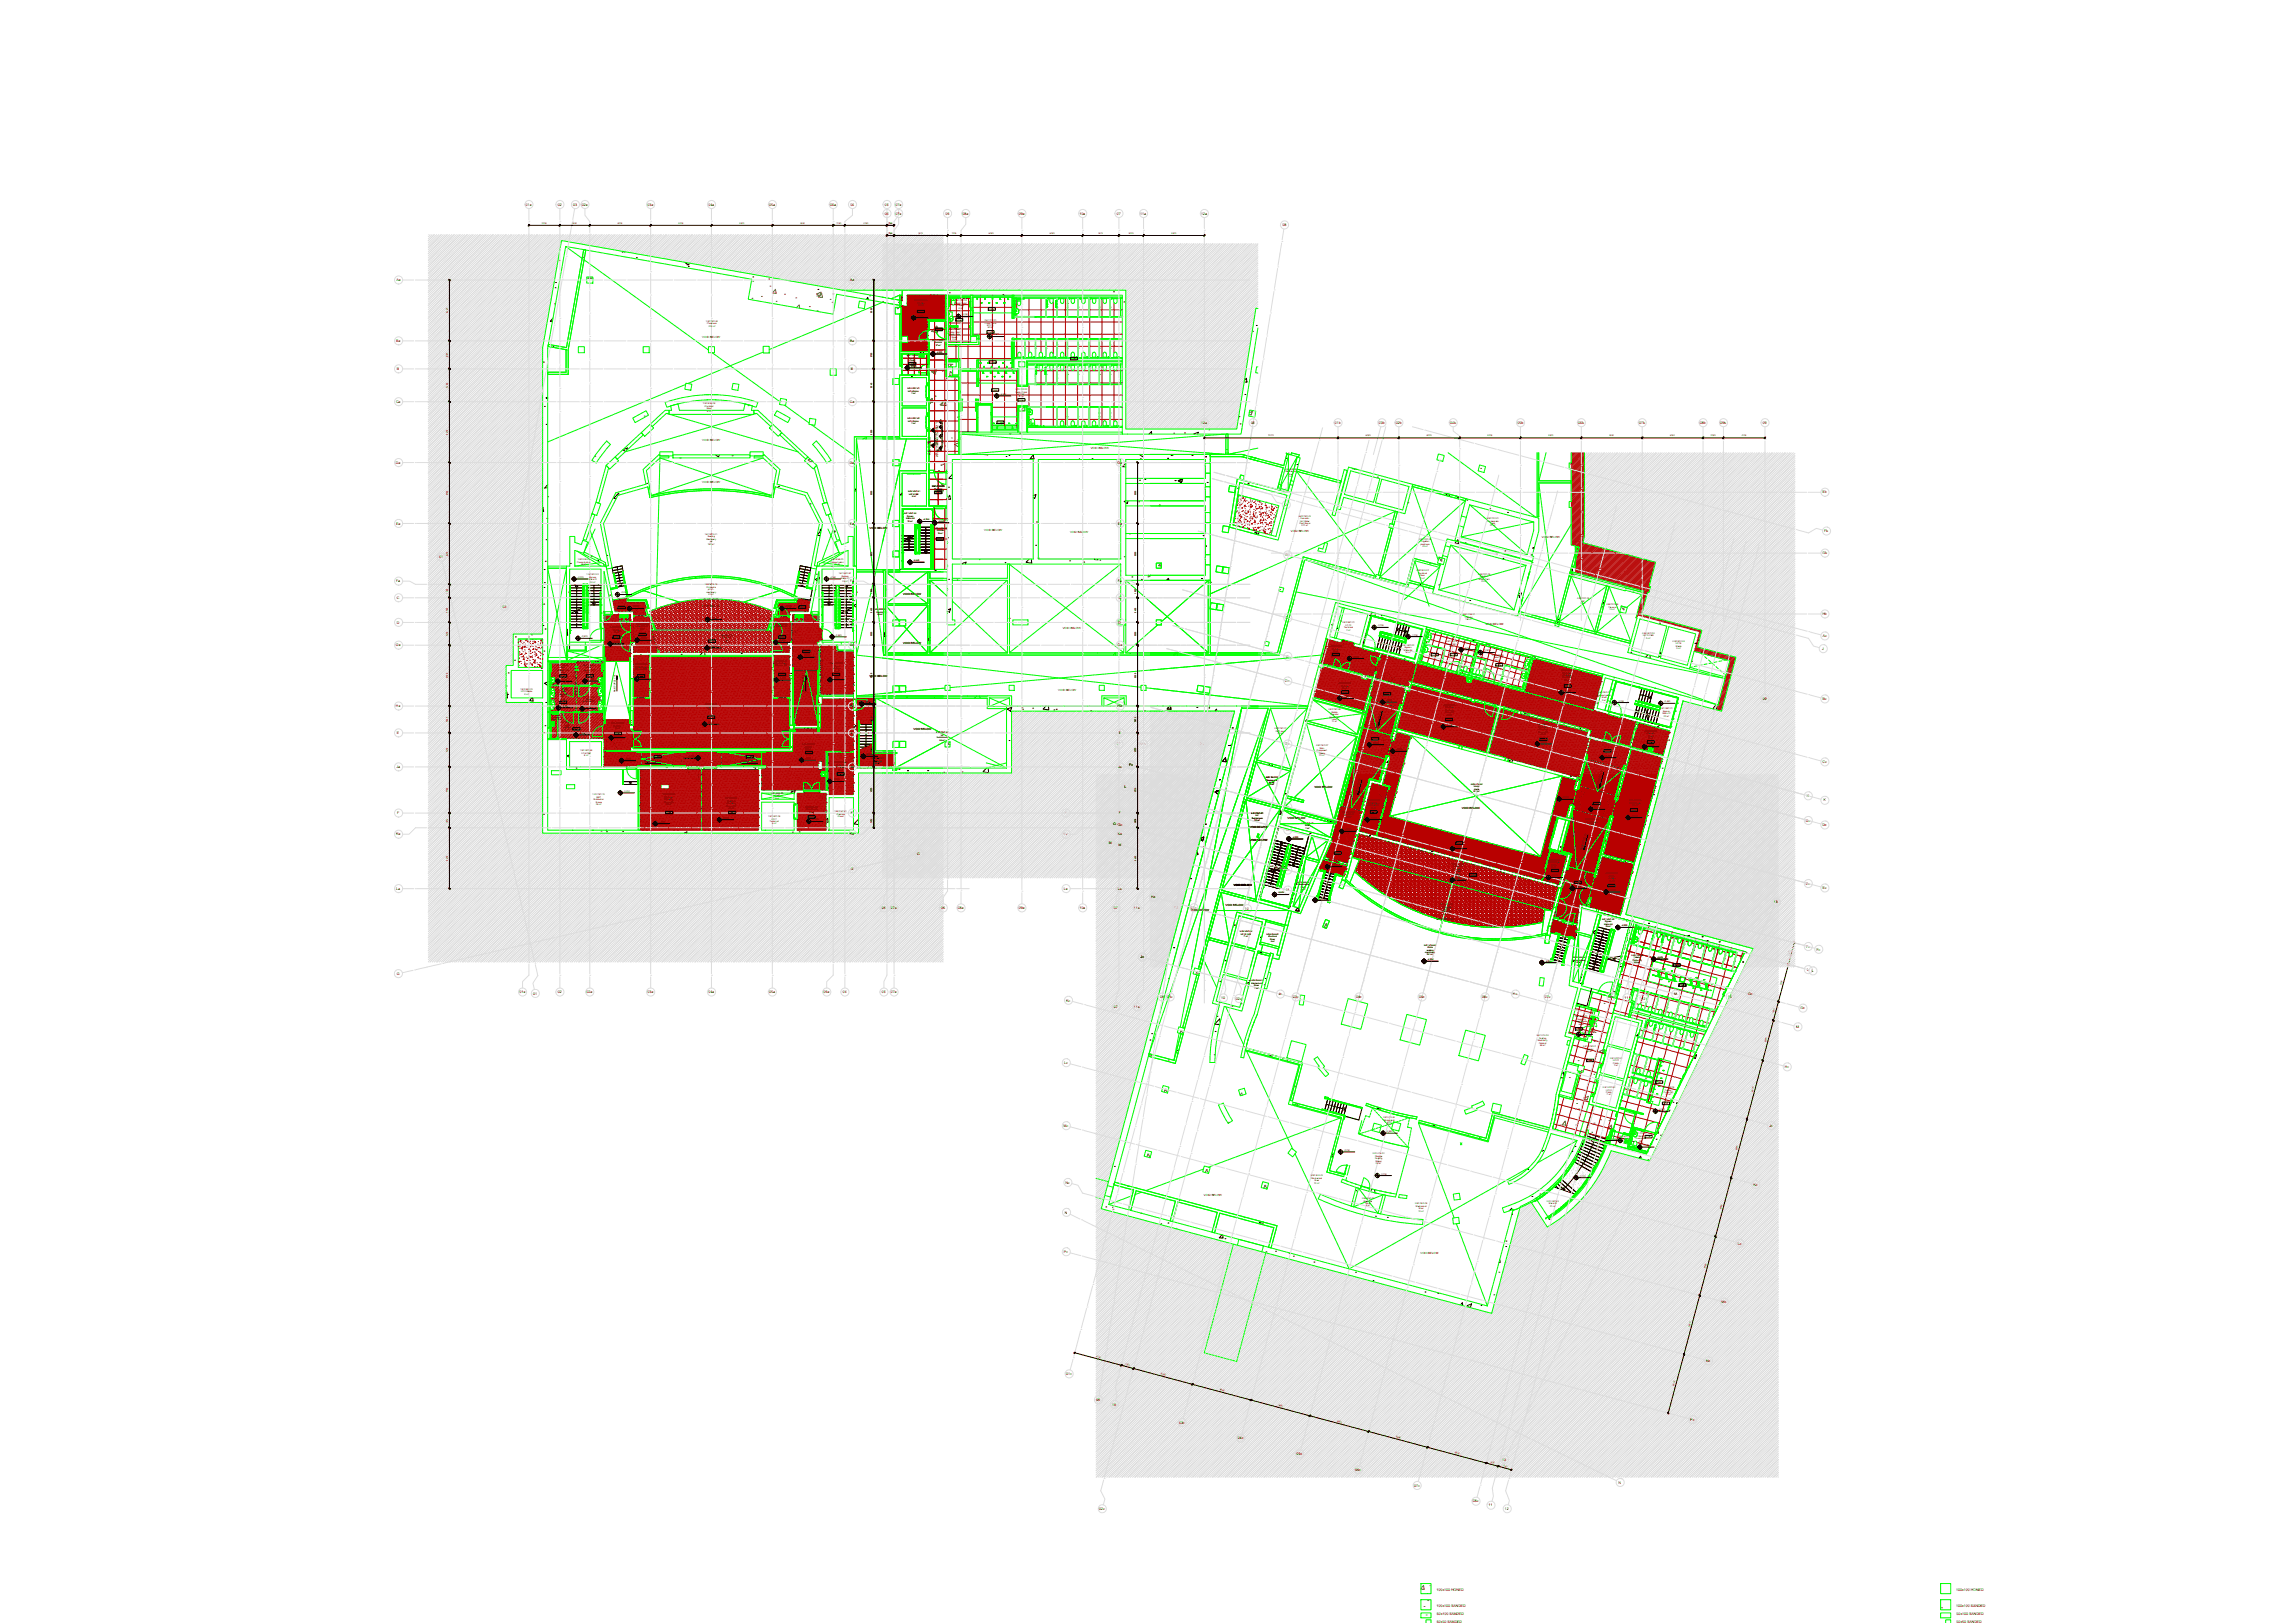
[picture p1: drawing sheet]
<svg xmlns="http://www.w3.org/2000/svg" width="1189mm" height="841mm" viewBox="0 0 1189 841" stroke-linecap="round" stroke-linejoin="round" font-family="sans-serif">
<defs><g id="words">
<g font-size="1.8">
<text x="272" y="107">01a</text>
<text x="289" y="107">02</text>
<text x="297" y="107">03</text>
<text x="302" y="107">02a</text>
<text x="336" y="107">03a</text>
<text x="367" y="107">04a</text>
<text x="399" y="107">05a</text>
<text x="430" y="107">06a</text>
<text x="441" y="107">04</text>
<text x="459" y="107">05</text>
<text x="464" y="107">07a</text>
<text x="459" y="111">05</text>
<text x="464" y="111">07a</text>
<text x="490" y="111">06</text>
<text x="499" y="111">08a</text>
<text x="528" y="111">09a</text>
<text x="559" y="111">10a</text>
<text x="579" y="111">07</text>
<text x="591" y="111">11a</text>
<text x="622" y="111">12a</text>
<text x="665" y="117">08</text>
<text x="205" y="146">Aa</text>
<text x="441" y="146">Aa</text>
<text x="205" y="177">Ba</text>
<text x="440" y="177">Ba</text>
<text x="206" y="192">B</text>
<text x="441" y="192">B</text>
<text x="205" y="209">Ca</text>
<text x="440" y="209">Ca</text>
<text x="486" y="220" transform="rotate(-90 486 220)">12</text>
<text x="622" y="220">12a</text>
<text x="648" y="220">08</text>
<text x="692" y="220">01b</text>
<text x="715" y="220">03b</text>
<text x="723" y="220">02b</text>
<text x="752" y="220">04b</text>
<text x="786" y="220">05b</text>
<text x="818" y="220">06b</text>
<text x="849" y="220">07b</text>
<text x="881" y="220">08b</text>
<text x="892" y="220">09b</text>
<text x="914" y="220">09</text>
<text x="482" y="224" transform="rotate(-90 482 224)">13</text>
<text x="486" y="223" transform="rotate(-90 486 223)">12</text>
<text x="486" y="231" transform="rotate(-90 486 231)">AR-015210</text>
<text x="482" y="236" transform="rotate(-90 482 236)">AR-015210</text>
<text x="486" y="237" transform="rotate(-90 486 237)">AR-015210</text>
<text x="205" y="240">Da</text>
<text x="440" y="240">Da</text>
<text x="579" y="240">Da</text>
<text x="666" y="256">Ac</text>
<text x="944" y="256">Eb</text>
<text x="666" y="262">J</text>
<text x="205" y="272">Ea</text>
<text x="440" y="272">Ea</text>
<text x="579" y="272">Ea</text>
<text x="945" y="276">Fb</text>
<text x="944" y="287">Gb</text>
<text x="228" y="289">01</text>
<text x="666" y="288">Bc</text>
<text x="205" y="302">Fa</text>
<text x="441" y="302">Fa</text>
<text x="579" y="302">Fa</text>
<text x="206" y="310">C</text>
<text x="441" y="310">C</text>
<text x="580" y="310">C</text>
<text x="260" y="315">03</text>
<text x="206" y="323">D</text>
<text x="441" y="323">D</text>
<text x="580" y="323">D</text>
<text x="666" y="321">Cc</text>
<text x="944" y="319">Hb</text>
<text x="205" y="335">Ga</text>
<text x="440" y="335">Ga</text>
<text x="579" y="335">Ga</text>
<text x="945" y="330">Ac</text>
<text x="667" y="341">K</text>
<text x="944" y="337">J</text>
<text x="666" y="354">Dc</text>
<text x="914" y="363">09</text>
<text x="944" y="363">Bc</text>
<text x="205" y="367">Ha</text>
<text x="440" y="367">Ha</text>
<text x="579" y="367">Ha</text>
<text x="206" y="380">E</text>
<text x="441" y="380">E</text>
<text x="580" y="380">E</text>
<text x="579" y="386">07</text>
<text x="591" y="386">11a</text>
<text x="666" y="386">Ec</text>
<text x="944" y="395">Cc</text>
<text x="205" y="398">Ja</text>
<text x="441" y="398">Ja</text>
<text x="580" y="398">Ja</text>
<text x="585" y="397">Fc</text>
<text x="583" y="408">L</text>
<text x="936" y="413">K</text>
<text x="666" y="419">Fc</text>
<text x="945" y="415">K</text>
<text x="206" y="422">F</text>
<text x="441" y="422">F</text>
<text x="552" y="422">F</text>
<text x="580" y="422">F</text>
<text x="936" y="426">Dc</text>
<text x="577" y="428">Gc</text>
<text x="579" y="428">Gc</text>
<text x="667" y="431">L</text>
<text x="944" y="428">Dc</text>
<text x="205" y="433">Ka</text>
<text x="440" y="433">Ka</text>
<text x="551" y="433">Ka</text>
<text x="575" y="437">M</text>
<text x="579" y="433">Ka</text>
<text x="475" y="443">G</text>
<text x="580" y="439">M</text>
<text x="441" y="451">G</text>
<text x="666" y="452">Gc</text>
<text x="205" y="461">La</text>
<text x="551" y="461">La</text>
<text x="579" y="461">La</text>
<text x="666" y="462">M</text>
<text x="936" y="458">Ec</text>
<text x="944" y="461">Ec</text>
<text x="597" y="466">Hc</text>
<text x="457" y="471">05</text>
<text x="462" y="471">07a</text>
<text x="488" y="471">06</text>
<text x="496" y="471">08a</text>
<text x="528" y="471">09a</text>
<text x="559" y="471">10a</text>
<text x="577" y="471">07</text>
<text x="588" y="471">11a</text>
<text x="609" y="471">08</text>
<text x="617" y="471">01c</text>
<text x="645" y="471">10</text>
<text x="919" y="468">13</text>
<text x="936" y="491">Fc</text>
<text x="591" y="497">Jc</text>
<text x="941" y="493">Fc</text>
<text x="936" y="503">L</text>
<text x="939" y="504">L</text>
<text x="206" y="505">G</text>
<text x="269" y="515">01a</text>
<text x="276" y="515">01</text>
<text x="289" y="515">02</text>
<text x="304" y="515">02a</text>
<text x="336" y="515">03a</text>
<text x="367" y="515">04a</text>
<text x="399" y="515">05a</text>
<text x="427" y="515">06a</text>
<text x="437" y="515">04</text>
<text x="457" y="515">05</text>
<text x="462" y="515">07a</text>
<text x="663" y="516">Jc</text>
<text x="784" y="516">Hc</text>
<text x="868" y="516">M</text>
<text x="906" y="516">Gc</text>
<text x="552" y="519">Kc</text>
<text x="601" y="517">08</text>
<text x="605" y="517">01c</text>
<text x="633" y="518">10</text>
<text x="641" y="518">02c</text>
<text x="670" y="517">03c</text>
<text x="703" y="517">04c</text>
<text x="735" y="517">05c</text>
<text x="768" y="517">06c</text>
<text x="801" y="517">07c</text>
<text x="833" y="517">08c</text>
<text x="842" y="518">11</text>
<text x="851" y="518">12</text>
<text x="895" y="517">13</text>
<text x="577" y="522">07</text>
<text x="588" y="522">11a</text>
<text x="933" y="523">Gc</text>
<text x="931" y="533">M</text>
<text x="551" y="551">Lc</text>
<text x="925" y="553">Hc</text>
<text x="551" y="584">Mc</text>
<text x="917" y="584">Jc</text>
<text x="552" y="613">Nc</text>
<text x="909" y="614">Kc</text>
<text x="552" y="629">N</text>
<text x="901" y="645">Lc</text>
<text x="551" y="649">Pc</text>
<text x="892" y="675">Mc</text>
<text x="884" y="706">Nc</text>
<text x="552" y="713">01c</text>
<text x="568" y="726">08</text>
<text x="576" y="728">10</text>
<text x="611" y="738">03c</text>
<text x="876" y="736">Pc</text>
<text x="641" y="746">04c</text>
<text x="672" y="754">05c</text>
<text x="778" y="757">13</text>
<text x="702" y="762">06c</text>
<text x="733" y="770">07c</text>
<text x="839" y="769">N</text>
<text x="763" y="779">08c</text>
<text x="570" y="782">02c</text>
<text x="771" y="781">11</text>
<text x="780" y="782">12</text>
<text x="744" y="824">100x100 HONED</text>
<text x="1014" y="824">100x100 HONED</text>
<text x="744" y="833">100x100 SANDED</text>
<text x="1014" y="833">100x100 SANDED</text>
<text x="745" y="837">50x100 SANDED</text>
<text x="1014" y="837">50x100 SANDED</text>
<text x="745" y="841">50x50 SANDED</text>
<text x="1014" y="841">50x50 SANDED</text>
</g>
<g font-size="1.5">
<text x="364" y="175">VOID BELOW</text>
<text x="364" y="229">VOID BELOW</text>
<text x="565" y="233">VOID BELOW</text>
<text x="364" y="250">VOID BELOW</text>
<text x="451" y="274">VOID BELOW</text>
<text x="510" y="275">VOID BELOW</text>
<text x="669" y="276">VOID BELOW</text>
<text x="555" y="276">VOID BELOW</text>
<text x="799" y="279">VOID BELOW</text>
<text x="468" y="308">VOID BELOW</text>
<text x="364" y="314">VOID BELOW</text>
<text x="770" y="324">VOID BELOW</text>
<text x="551" y="326">VOID BELOW</text>
<text x="468" y="334">VOID BELOW</text>
<text x="451" y="351">VOID BELOW</text>
<text x="548" y="358">VOID BELOW</text>
<text x="473" y="378">VOID BELOW</text>
<text x="681" y="408">VOID BELOW</text>
<text x="758" y="419">VOID BELOW</text>
<text x="667" y="425">VOID BELOW</text>
<text x="648" y="429">VOID BELOW</text>
<text x="648" y="436">VOID BELOW</text>
<text x="639" y="459">VOID BELOW</text>
<text x="617" y="472">VOID BELOW</text>
<text x="635" y="470">VOID BELOW</text>
<text x="744" y="477">VOID BELOW</text>
<text x="624" y="620">VOID BELOW</text>
<text x="736" y="650">VOID BELOW</text>
</g>
<g font-size="1.1">
<text x="281" y="116">3050</text>
<text x="297" y="116">2950</text>
<text x="320" y="116">6000</text>
<text x="352" y="116">6000</text>
<text x="383" y="116">6000</text>
<text x="415" y="116">6000</text>
<text x="433" y="116">1150</text>
<text x="448" y="116">4150</text>
<text x="461" y="116">700</text>
<text x="461" y="121">700</text>
<text x="476" y="121">5275</text>
<text x="493" y="121">1325</text>
<text x="513" y="121">6000</text>
<text x="544" y="121">6000</text>
<text x="569" y="121">3575</text>
<text x="585" y="121">2425</text>
<text x="607" y="121">6000</text>
<text x="474" y="156">2.B1.SUP.03</text>
<text x="475" y="157">Storage</text>
<text x="476" y="162">F04A</text>
<text x="476" y="159">18 m²</text>
<text x="495" y="157">Public Toilet</text>
<text x="495" y="156">2.B1.TOI.05</text>
<text x="496" y="159">Family</text>
<text x="497" y="160">6 m²</text>
<text x="513" y="161">F14A</text>
<text x="232" y="162" transform="rotate(-90 232 162)">6000</text>
<text x="366" y="167">1.B2.TEC.06</text>
<text x="452" y="162" transform="rotate(-90 452 162)">6000</text>
<text x="475" y="164">-4,200</text>
<text x="496" y="166">F12B</text>
<text x="499" y="163">-4,200</text>
<text x="510" y="168">Public Toilet</text>
<text x="510" y="166">2.B1.TOI.03</text>
<text x="367" y="168">Plantroom</text>
<text x="367" y="169">523 m²</text>
<text x="485" y="171">F01A</text>
<text x="492" y="173">Public Toilet</text>
<text x="492" y="171">2.B1.TOI.07</text>
<text x="492" y="174">Family Ante</text>
<text x="512" y="169">MT (F)</text>
<text x="512" y="172">F14B</text>
<text x="512" y="170">92 m²</text>
<text x="515" y="174">-4,200</text>
<text x="483" y="177">2.B1.COR.01</text>
<text x="484" y="178">Corridor</text>
<text x="485" y="179">37 m²</text>
<text x="493" y="175">Room</text>
<text x="494" y="176">3 m²</text>
<text x="232" y="185" transform="rotate(-90 232 185)">2760</text>
<text x="452" y="185" transform="rotate(-90 452 185)">2760</text>
<text x="470" y="185">2.B1.TOI.09</text>
<text x="471" y="186">Cleaners</text>
<text x="485" y="183">-4,200</text>
<text x="471" y="189">F12B</text>
<text x="471" y="187">Closet</text>
<text x="472" y="190">-4,200</text>
<text x="513" y="188">F14A</text>
<text x="555" y="186">F14B</text>
<text x="232" y="201" transform="rotate(-90 232 201)">3240</text>
<text x="452" y="201" transform="rotate(-90 452 201)">3240</text>
<text x="470" y="202">2.B1.VEC.01</text>
<text x="471" y="203">Lift 4 Public</text>
<text x="514" y="202">F12B</text>
<text x="526" y="203">Public Toilet</text>
<text x="526" y="202">2.B1.TOI.02</text>
<text x="364" y="209">1.B2.SHA.08</text>
<text x="472" y="204">7 m²</text>
<text x="518" y="205">-4,200</text>
<text x="528" y="205">MT (M)</text>
<text x="528" y="208">F14B</text>
<text x="528" y="206">87 m²</text>
<text x="365" y="211">Electrical</text>
<text x="366" y="212">Riser</text>
<text x="367" y="213">6 m²</text>
<text x="470" y="217">2.B1.VEC.02</text>
<text x="471" y="219">Lift 3 Public</text>
<text x="472" y="220">7 m²</text>
<text x="517" y="219">F14A</text>
<text x="232" y="225" transform="rotate(-90 232 225)">6000</text>
<text x="452" y="225" transform="rotate(-90 452 225)">6000</text>
<text x="657" y="226">13170</text>
<text x="708" y="226">6000</text>
<text x="739" y="226">6000</text>
<text x="771" y="226">6000</text>
<text x="803" y="226">6000</text>
<text x="834" y="226">6000</text>
<text x="866" y="226">6000</text>
<text x="887" y="226">2000</text>
<text x="903" y="226">4100</text>
<text x="666" y="243">4.B2.SHA.04</text>
<text x="666" y="245">Mechanical</text>
<text x="668" y="246">Riser</text>
<text x="668" y="247">3 m²</text>
<text x="232" y="257" transform="rotate(-90 232 257)">6000</text>
<text x="452" y="257" transform="rotate(-90 452 257)">6000</text>
<text x="471" y="255">2.B2.VEC.01</text>
<text x="471" y="256">Lift 2 F&amp;B</text>
<text x="473" y="258">8 m²</text>
<text x="483" y="252">2.B1.COR.02</text>
<text x="484" y="254">Corridor</text>
<text x="485" y="256">F01A</text>
<text x="589" y="257" transform="rotate(-90 589 257)">6000</text>
<text x="469" y="267">2.B1.VEC.04</text>
<text x="470" y="269">Stairs 03</text>
<text x="470" y="268">Egress</text>
<text x="478" y="270">-4,200</text>
<text x="673" y="268">4.B2.TEC.03</text>
<text x="674" y="269">Domestic</text>
<text x="770" y="269">3.B2.TEC.01</text>
<text x="470" y="270">18 m²</text>
<text x="484" y="274">2.B2.COR.02</text>
<text x="485" y="275">Corridor</text>
<text x="486" y="270">-4,200</text>
<text x="673" y="272">Plant Room</text>
<text x="674" y="270">Hot Water</text>
<text x="675" y="273">212 m²</text>
<text x="771" y="270">Condensate</text>
<text x="772" y="273">22 m²</text>
<text x="772" y="272">Tank</text>
<text x="365" y="277">1.B1.MTA.01</text>
<text x="366" y="280">Machinery</text>
<text x="367" y="278">Seating</text>
<text x="368" y="281">pit</text>
<text x="486" y="280">F01A</text>
<text x="486" y="277">10 m²</text>
<text x="735" y="280">4.B2.TEC.04</text>
<text x="736" y="281">Irrigation</text>
<text x="367" y="282">192 m²</text>
<text x="736" y="282">plantroom</text>
<text x="737" y="284">45 m²</text>
<text x="232" y="288" transform="rotate(-90 232 288)">6000</text>
<text x="299" y="292">Pressurisation</text>
<text x="299" y="290">1.B2.SHA.06</text>
<text x="301" y="293">Shaft</text>
<text x="430" y="292">Pressurisation</text>
<text x="431" y="290">1.B2.SHA.09</text>
<text x="433" y="293">Shaft</text>
<text x="452" y="288" transform="rotate(-90 452 288)">6000</text>
<text x="473" y="291">-2,450</text>
<text x="589" y="288" transform="rotate(-90 589 288)">6000</text>
<text x="299" y="300">-4,200</text>
<text x="304" y="298">1.B1.VEC.01</text>
<text x="306" y="299">Egress</text>
<text x="430" y="299">-4,200</text>
<text x="435" y="298">1.B1.VEC.02</text>
<text x="436" y="299">Egress</text>
<text x="734" y="296">4.B2.SHA.02</text>
<text x="735" y="297">Electrical</text>
<text x="736" y="299">Riser</text>
<text x="736" y="300">5 m²</text>
<text x="766" y="298">4.B2.TEC.05</text>
<text x="767" y="299">Irrigation</text>
<text x="305" y="301">Stairs 01</text>
<text x="306" y="302">24 m²</text>
<text x="365" y="303">1.B2.MTA.10</text>
<text x="366" y="305">Orchestra</text>
<text x="367" y="306">pit lift -</text>
<text x="436" y="300">Stairs 02</text>
<text x="437" y="301">24 m²</text>
<text x="766" y="300">Water Tank</text>
<text x="768" y="302">35 m²</text>
<text x="232" y="308" transform="rotate(-90 232 308)">1325</text>
<text x="322" y="308">-2,800</text>
<text x="366" y="307">machinery</text>
<text x="367" y="308">61 m²</text>
<text x="452" y="308" transform="rotate(-90 452 308)">1325</text>
<text x="589" y="308" transform="rotate(-90 589 308)">1325</text>
<text x="817" y="311">4.B2.TEC.09</text>
<text x="820" y="312">IDF</text>
<text x="232" y="317" transform="rotate(-90 232 317)">2425</text>
<text x="321" y="315">F04A</text>
<text x="328" y="315">-2,800</text>
<text x="407" y="315">-2,800</text>
<text x="414" y="315">F04A</text>
<text x="452" y="317" transform="rotate(-90 452 317)">2425</text>
<text x="453" y="316">1.B2.COR.03</text>
<text x="454" y="318">Corridor</text>
<text x="589" y="317" transform="rotate(-90 589 317)">2425</text>
<text x="819" y="313">17 m²</text>
<text x="832" y="314">4.B2.TEC.08</text>
<text x="834" y="315">Telecom</text>
<text x="834" y="316">16 m²</text>
<text x="330" y="324">1.B1.COR.02</text>
<text x="369" y="321">-1,500</text>
<text x="402" y="324">1.B1.COR.03</text>
<text x="455" y="319">33 m²</text>
<text x="696" y="323">4.B2.VEC.01</text>
<text x="758" y="319">4.B2.COR.01</text>
<text x="759" y="320">Corridor</text>
<text x="760" y="321">186 m²</text>
<text x="232" y="330" transform="rotate(-90 232 330)">2250</text>
<text x="316" y="326">2.B1.COR.03</text>
<text x="318" y="327">Corridor</text>
<text x="318" y="328">35 m²</text>
<text x="330" y="325">Sound Lock</text>
<text x="332" y="329">F04A</text>
<text x="332" y="326">7 m²</text>
<text x="374" y="330">1.B1.MTA.02</text>
<text x="402" y="325">Sound Lock</text>
<text x="433" y="330">-2,800</text>
<text x="452" y="330" transform="rotate(-90 452 330)">2250</text>
<text x="589" y="330" transform="rotate(-90 589 330)">2250</text>
<text x="697" y="326">Technical</text>
<text x="697" y="324">Lift 12</text>
<text x="698" y="327">7 m²</text>
<text x="714" y="325">-3,325</text>
<text x="732" y="329">-1,750</text>
<text x="851" y="328">4.B2.VEC.04</text>
<text x="851" y="330">Lift 15 F&amp;B</text>
<text x="301" y="330">-2,800</text>
<text x="318" y="331">F04A</text>
<text x="318" y="333">-2,800</text>
<text x="332" y="331">-2,800</text>
<text x="367" y="333">F24A</text>
<text x="368" y="335">-2,800</text>
<text x="374" y="331">Orchestra</text>
<text x="375" y="333">25 m²</text>
<text x="376" y="332">pit</text>
<text x="404" y="332">-2,800</text>
<text x="404" y="331">F04A</text>
<text x="689" y="335">4.B1.COR.01</text>
<text x="727" y="335">4.B1.VEC.02</text>
<text x="728" y="336">Egress</text>
<text x="750" y="333">4.B1.TOI.02</text>
<text x="750" y="334">Toilet (M)</text>
<text x="751" y="335">16 m²</text>
<text x="853" y="331">9 m²</text>
<text x="867" y="332">4.B2.VEC.05</text>
<text x="868" y="334">Lift 16</text>
<text x="868" y="335">Waste</text>
<text x="417" y="338">F04A</text>
<text x="417" y="340">-2,800</text>
<text x="690" y="337">Corridor</text>
<text x="691" y="340">F04A</text>
<text x="691" y="338">13 m²</text>
<text x="701" y="341">-3,325</text>
<text x="728" y="337">Stairs 06</text>
<text x="728" y="338">16 m²</text>
<text x="742" y="340">F12B</text>
<text x="752" y="340">F12B</text>
<text x="759" y="336">-3,325</text>
<text x="769" y="338">-3,325</text>
<text x="773" y="340">4.B1.TOI.05</text>
<text x="774" y="341">Toilet (F)</text>
<text x="869" y="336">9 m²</text>
<text x="289" y="345">1.B1.TOI.01</text>
<text x="289" y="347">Access. (M)</text>
<text x="290" y="346">Toilet</text>
<text x="302" y="345">1.B1.TOI.03</text>
<text x="302" y="347">Access. (F)</text>
<text x="304" y="346">Toilet</text>
<text x="329" y="345">1.B1.MTS.03</text>
<text x="329" y="347">Dimmer SR</text>
<text x="329" y="346">Understage</text>
<text x="402" y="343">1.B1.MTS.02</text>
<text x="402" y="345">Dimmer SR</text>
<text x="402" y="344">Understage</text>
<text x="430" y="344">1.B1.BOH.01</text>
<text x="432" y="347">storage</text>
<text x="432" y="348">15 m²</text>
<text x="432" y="345">Piano</text>
<text x="775" y="342">17 m²</text>
<text x="776" y="345">F12B</text>
<text x="809" y="348">4.B1.PER.01</text>
<text x="232" y="351" transform="rotate(-90 232 351)">6000</text>
<text x="290" y="351">F04D</text>
<text x="291" y="349">6 m²</text>
<text x="291" y="352">-3,150</text>
<text x="304" y="349">6 m²</text>
<text x="304" y="351">F04D</text>
<text x="305" y="352">-3,150</text>
<text x="331" y="351">F04A</text>
<text x="332" y="351">-3,150</text>
<text x="404" y="350">F04A</text>
<text x="404" y="352">-3,150</text>
<text x="432" y="352">-2,800</text>
<text x="432" y="350">F04A</text>
<text x="452" y="351" transform="rotate(-90 452 351)">6000</text>
<text x="589" y="351" transform="rotate(-90 589 351)">6000</text>
<text x="810" y="352">Room (M)</text>
<text x="810" y="350">Changing</text>
<text x="810" y="349">Musician</text>
<text x="811" y="353">25 m²</text>
<text x="270" y="357">1.B2.VEC.03</text>
<text x="270" y="359">Lift 5 Waste</text>
<text x="289" y="357">1.B1.TOI.02</text>
<text x="290" y="359">Toilets</text>
<text x="319" y="359" transform="rotate(-90 319 359)">RAMP UP @ 1:16</text>
<text x="417" y="359" transform="rotate(-90 417 359)">RAMP UP @ 1:16</text>
<text x="694" y="355">4.B1.LTS.06</text>
<text x="695" y="356">Storage</text>
<text x="695" y="357">17 m²</text>
<text x="696" y="359">F04A</text>
<text x="718" y="360">F04A</text>
<text x="811" y="358">-3,325</text>
<text x="811" y="356">F04A</text>
<text x="828" y="359">4.B2.SHA.01</text>
<text x="272" y="360">8 m²</text>
<text x="289" y="360">Anteroom</text>
<text x="290" y="364">F04D</text>
<text x="291" y="363">6 m²</text>
<text x="291" y="361">(M)</text>
<text x="302" y="364">Anteroom (F)</text>
<text x="302" y="362">1.B1.TOI.04</text>
<text x="304" y="363">Toilets</text>
<text x="365" y="365">1.B1.MTS.01</text>
<text x="448" y="364">-3,150</text>
<text x="696" y="361">-3,325</text>
<text x="718" y="363">-3,325</text>
<text x="748" y="366">4.B1.PER.05</text>
<text x="828" y="361">Pressurisation</text>
<text x="830" y="362">Shaft</text>
<text x="830" y="363">2 m²</text>
<text x="839" y="364">-3,325</text>
<text x="862" y="364">-2,450</text>
<text x="285" y="371">1.B1.SUP.01</text>
<text x="291" y="366">-3,150</text>
<text x="304" y="367">-3,150</text>
<text x="366" y="367">Trap room</text>
<text x="367" y="368">128 m²</text>
<text x="689" y="368">4.B2.TEC.06</text>
<text x="689" y="372">Equipment</text>
<text x="690" y="371">Operator</text>
<text x="690" y="369">Mobile</text>
<text x="749" y="370">Room (F)</text>
<text x="749" y="367">Musician</text>
<text x="749" y="368">Dressing</text>
<text x="750" y="371">42 m²</text>
<text x="861" y="367">4.B1.VEC.01</text>
<text x="862" y="370">Stairs 07</text>
<text x="862" y="369">Egress</text>
<text x="862" y="371">20 m²</text>
<text x="232" y="374" transform="rotate(-90 232 374)">2650</text>
<text x="286" y="373">Closet BoH</text>
<text x="286" y="372">Cleaners</text>
<text x="291" y="375">1.B1.TOI.05</text>
<text x="292" y="377">Corridor</text>
<text x="292" y="376">Toilets</text>
<text x="317" y="375">2.B1.COR.03</text>
<text x="318" y="376">Corridor</text>
<text x="319" y="378">35 m²</text>
<text x="367" y="375">-3,150</text>
<text x="367" y="372">F04A</text>
<text x="452" y="374" transform="rotate(-90 452 374)">2650</text>
<text x="589" y="374" transform="rotate(-90 589 374)">2650</text>
<text x="661" y="378">4.B2.TEC.01</text>
<text x="690" y="374">11 m²</text>
<text x="690" y="373">room</text>
<text x="714" y="377" transform="rotate(-75 714 377)">RAMP UP @ 1:16</text>
<text x="750" y="373">F04A</text>
<text x="750" y="376">-3,325</text>
<text x="797" y="376">4.B1.PER.04</text>
<text x="798" y="377">Musician</text>
<text x="292" y="378">11 m²</text>
<text x="297" y="378">F04D</text>
<text x="300" y="380">-3,150</text>
<text x="319" y="382">-3,150</text>
<text x="319" y="380">F04A</text>
<text x="485" y="380">2.B2.TEC.07</text>
<text x="485" y="382">Switchroom</text>
<text x="487" y="384">99 m²</text>
<text x="488" y="381">LV</text>
<text x="661" y="379">CBS room</text>
<text x="662" y="381">20 m²</text>
<text x="711" y="383">F04A</text>
<text x="797" y="380">Room (M)</text>
<text x="798" y="378">Dressing</text>
<text x="798" y="381">42 m²</text>
<text x="798" y="384">F04A</text>
<text x="852" y="379">4.B1.SUP.01</text>
<text x="853" y="381">Cleaners</text>
<text x="854" y="382">Closet</text>
<text x="854" y="383">8 m²</text>
<text x="232" y="390" transform="rotate(-90 232 390)">3350</text>
<text x="301" y="389">1.B2.VEC.04</text>
<text x="416" y="386">1.B1.COR.01</text>
<text x="417" y="387">Corridor</text>
<text x="417" y="389">101 m²</text>
<text x="452" y="390" transform="rotate(-90 452 390)">3350</text>
<text x="589" y="390" transform="rotate(-90 589 390)">3350</text>
<text x="682" y="387">4.B2.TEC.07</text>
<text x="682" y="389">Equipment</text>
<text x="684" y="388">Main</text>
<text x="711" y="385">-3,150</text>
<text x="724" y="389">-3,150</text>
<text x="799" y="385">-3,325</text>
<text x="832" y="389">F04A</text>
<text x="854" y="385">F04A</text>
<text x="854" y="386">-3,325</text>
<text x="301" y="391">Lift 6 F&amp;B</text>
<text x="303" y="392">8 m²</text>
<text x="324" y="394">-3,150</text>
<text x="334" y="395">RAMP UP @ 1:16</text>
<text x="339" y="393">F04A</text>
<text x="357" y="392">-3,400</text>
<text x="384" y="395">RAMP UP @ 1:16</text>
<text x="387" y="393">F04A</text>
<text x="417" y="393">-3,150</text>
<text x="418" y="390">F04A</text>
<text x="432" y="396">2.B1.SUP.02</text>
<text x="449" y="391">-3,150</text>
<text x="452" y="393">2.B1.VEC.03</text>
<text x="453" y="395">Stairs 10</text>
<text x="684" y="391">Room</text>
<text x="684" y="392">33 m²</text>
<text x="832" y="392">-3,325</text>
<text x="433" y="397">Orchestra</text>
<text x="434" y="398">Pit Store</text>
<text x="434" y="399">10 m²</text>
<text x="434" y="401">F04A</text>
<text x="453" y="396">15 m²</text>
<text x="432" y="404">-3,150</text>
<text x="656" y="403">4.B2.TEC.02</text>
<text x="656" y="404">Grease and</text>
<text x="658" y="407">13 m²</text>
<text x="658" y="406">sump</text>
<text x="762" y="407">4.B2.LTS.02</text>
<text x="764" y="408">Under</text>
<text x="232" y="411" transform="rotate(-90 232 411)">4550</text>
<text x="307" y="412">1.B1.TEC.13</text>
<text x="309" y="413">MEP</text>
<text x="323" y="410">-3,450</text>
<text x="343" y="412">1.B1.PER.01</text>
<text x="344" y="413">Musician</text>
<text x="400" y="411">1.B2.SHA.05</text>
<text x="402" y="413">Shaft</text>
<text x="402" y="414">2 m²</text>
<text x="452" y="411" transform="rotate(-90 452 411)">4550</text>
<text x="589" y="411" transform="rotate(-90 589 411)">4550</text>
<text x="703" y="412" transform="rotate(-75 703 412)">RAMP UP @ 1:16</text>
<text x="763" y="410">151 m²</text>
<text x="764" y="409">stage</text>
<text x="810" y="414">-3,150</text>
<text x="828" y="408" transform="rotate(-75 828 408)">RAMP UP @ 1:16</text>
<text x="308" y="415">Distribution</text>
<text x="309" y="416">Space</text>
<text x="309" y="417">59 m²</text>
<text x="344" y="416">Room (M)</text>
<text x="345" y="415">Dressing</text>
<text x="345" y="417">35 m²</text>
<text x="376" y="414">1.B1.PER.02</text>
<text x="377" y="418">Room (F)</text>
<text x="377" y="415">Musician</text>
<text x="377" y="417">Dressing</text>
<text x="378" y="419">33 m²</text>
<text x="417" y="419">1.B1.PER.03</text>
<text x="418" y="420">Sound Lock</text>
<text x="709" y="415">5.B1.LTS.01</text>
<text x="709" y="418">Dimmer SR</text>
<text x="709" y="417">Understage</text>
<text x="711" y="419">8 m²</text>
<text x="826" y="417">F04A</text>
<text x="826" y="419">-3,150</text>
<text x="844" y="415">4.B1.SUP.02</text>
<text x="845" y="417">Pit Storage</text>
<text x="846" y="418">34 m²</text>
<text x="345" y="421">F04A</text>
<text x="375" y="424">-3,400</text>
<text x="378" y="421">F04A</text>
<text x="398" y="423">1.B1.VEC.04</text>
<text x="399" y="426">Technical</text>
<text x="400" y="425">Lift 7</text>
<text x="419" y="424">F04A</text>
<text x="419" y="421">10 m²</text>
<text x="421" y="425">-3,150</text>
<text x="432" y="421">1.B2.SUP.01</text>
<text x="433" y="422">Cleaners</text>
<text x="434" y="423">Closet</text>
<text x="648" y="422">5.B2.TEC.02</text>
<text x="649" y="424">Switchroom</text>
<text x="650" y="425">32 m²</text>
<text x="651" y="423">LV</text>
<text x="696" y="421">5.B1.COR.03</text>
<text x="696" y="423">Sound Lock</text>
<text x="698" y="424">48 m²</text>
<text x="710" y="424">-3,150</text>
<text x="710" y="421">F04A</text>
<text x="822" y="425">5.B1.COR.04</text>
<text x="845" y="420">F04A</text>
<text x="846" y="423">-3,150</text>
<text x="232" y="426" transform="rotate(-90 232 426)">1450</text>
<text x="341" y="426">-3,400</text>
<text x="400" y="427">9 m²</text>
<text x="452" y="426" transform="rotate(-90 452 426)">1450</text>
<text x="589" y="426" transform="rotate(-90 589 426)">1450</text>
<text x="674" y="427">5.B1.SHA.01</text>
<text x="676" y="428">Shaft</text>
<text x="677" y="429">7 m²</text>
<text x="697" y="430">-2,800</text>
<text x="822" y="426">Sound Lock</text>
<text x="824" y="428">63 m²</text>
<text x="670" y="434">-4,200</text>
<text x="755" y="437">F04A</text>
<text x="692" y="442">F04A</text>
<text x="755" y="439">-3,150</text>
<text x="820" y="441" transform="rotate(-75 820 441)">RAMP UP @ 1:16</text>
<text x="232" y="446" transform="rotate(-90 232 446)">6000</text>
<text x="589" y="446" transform="rotate(-90 589 446)">6000</text>
<text x="662" y="448">5.B2.VEC.01</text>
<text x="663" y="449">Egress</text>
<text x="690" y="449">-2,800</text>
<text x="752" y="448">5.B1.LTA.05</text>
<text x="753" y="449">Orchestra</text>
<text x="802" y="446">5.B1.LTS.02</text>
<text x="803" y="447">Understage</text>
<text x="804" y="449">AV SL</text>
<text x="804" y="450">5 m²</text>
<text x="663" y="450">Stairs 08</text>
<text x="664" y="452">23 m²</text>
<text x="753" y="451">pit recess -</text>
<text x="754" y="454">49 m²</text>
<text x="754" y="453">stage</text>
<text x="754" y="452">under</text>
<text x="754" y="456">-2,800</text>
<text x="762" y="454">F24A</text>
<text x="804" y="454">-3,150</text>
<text x="805" y="452">F04A</text>
<text x="832" y="453">4.B1.BOH.01</text>
<text x="834" y="456">storage</text>
<text x="834" y="454">Piano</text>
<text x="672" y="459">Pressurisation</text>
<text x="672" y="457">5.B2.SHA.07</text>
<text x="674" y="460">Shaft</text>
<text x="674" y="461">5 m²</text>
<text x="816" y="458">F04A</text>
<text x="817" y="460">-2,800</text>
<text x="834" y="459">F04A</text>
<text x="834" y="457">16 m²</text>
<text x="834" y="462">-2,800</text>
<text x="662" y="463">-2,800</text>
<text x="683" y="466">-4,200</text>
<text x="747" y="469">5.B2.LTA.02</text>
<text x="747" y="473">machinery</text>
<text x="747" y="470">Orchestra</text>
<text x="748" y="472">pit lift -</text>
<text x="748" y="474">82 m²</text>
<text x="830" y="477">5.B1.VEC.03</text>
<text x="831" y="479">Stairs 09</text>
<text x="832" y="478">Egress</text>
<text x="643" y="483">5.B2.VEC.02</text>
<text x="643" y="484">Lift 18 F&amp;B</text>
<text x="645" y="486">7 m²</text>
<text x="656" y="484">5.B2.SHA.02</text>
<text x="657" y="486">Electrical</text>
<text x="832" y="480">25 m²</text>
<text x="840" y="480">-4,200</text>
<text x="658" y="487">Riser</text>
<text x="659" y="488">4 m²</text>
<text x="738" y="490">5.B1.LTA.02</text>
<text x="740" y="491">Stalls</text>
<text x="739" y="494">machinery</text>
<text x="739" y="495">351 m²</text>
<text x="739" y="493">seating</text>
<text x="740" y="498">-4,200</text>
<text x="815" y="498">Pressurisation</text>
<text x="815" y="496">5.B2.SHA.06</text>
<text x="846" y="495">5.B1.TOI.29</text>
<text x="846" y="498">Public (F)</text>
<text x="847" y="497">Toilets -</text>
<text x="859" y="496">-4,200</text>
<text x="927" y="495" transform="rotate(-75 927 495)">2200</text>
<text x="801" y="498">-4,200</text>
<text x="817" y="499">Shaft</text>
<text x="817" y="500">5 m²</text>
<text x="847" y="499">86 m²</text>
<text x="867" y="500">F14B</text>
<text x="648" y="509">5.B2.SHA.01</text>
<text x="649" y="510">Mechanical</text>
<text x="650" y="511">Riser</text>
<text x="650" y="512">7 m²</text>
<text x="870" y="511">F14A</text>
<text x="923" y="510" transform="rotate(-75 923 510)">3800</text>
<text x="816" y="527">5.B1.SUP.02</text>
<text x="919" y="525" transform="rotate(-75 919 525)">1910</text>
<text x="816" y="530">closet/Waste</text>
<text x="817" y="534">F12B</text>
<text x="817" y="528">Cleaner's</text>
<text x="818" y="531">store</text>
<text x="796" y="537">5.B1.LTA.04</text>
<text x="797" y="540">Machinery</text>
<text x="798" y="538">Seating</text>
<text x="820" y="536">-4,200</text>
<text x="798" y="541">Cabinet</text>
<text x="798" y="542">96 m²</text>
<text x="821" y="543">5.B1.COR.02</text>
<text x="822" y="544">Corridor</text>
<text x="822" y="545">35 m²</text>
<text x="915" y="540" transform="rotate(-75 915 540)">4090</text>
<text x="823" y="550">F01A</text>
<text x="834" y="549">5.B1.VEC.01</text>
<text x="836" y="550">Lift 22</text>
<text x="836" y="551">Public</text>
<text x="836" y="553">7 m²</text>
<text x="831" y="564">5.B1.VEC.02</text>
<text x="858" y="561">F14A</text>
<text x="862" y="564">5.B1.TOI.28</text>
<text x="832" y="565">Lift 21</text>
<text x="832" y="566">Public</text>
<text x="833" y="568">7 m²</text>
<text x="862" y="566">Public (M)</text>
<text x="863" y="565">Toilets -</text>
<text x="863" y="568">54 m²</text>
<text x="908" y="566" transform="rotate(-75 908 566)">6000</text>
<text x="860" y="575">-4,200</text>
<text x="862" y="572">F14B</text>
<text x="717" y="579">5.B1.LTA.06</text>
<text x="717" y="581">Mixing desk</text>
<text x="719" y="582">pit lift</text>
<text x="719" y="583">16 m²</text>
<text x="719" y="587">-4,200</text>
<text x="847" y="588">5.B1.TOI.27</text>
<text x="835" y="590">-4,200</text>
<text x="839" y="589">5.B1.SUP.01</text>
<text x="840" y="590">Cleaners</text>
<text x="841" y="592">Closet</text>
<text x="841" y="593">2 m²</text>
<text x="848" y="590">Accessible</text>
<text x="849" y="589">Toilet</text>
<text x="849" y="593">4 m²</text>
<text x="850" y="592">(M)</text>
<text x="852" y="594">-4,200</text>
<text x="853" y="589">F14B</text>
<text x="697" y="596">-2,700</text>
<text x="711" y="598">5.B1.LTA.01</text>
<text x="713" y="600">Storage</text>
<text x="900" y="596" transform="rotate(-75 900 596)">6000</text>
<text x="713" y="601">Seating</text>
<text x="713" y="602">Wagon</text>
<text x="713" y="603">23 m²</text>
<text x="679" y="610">5.B2.SHA.03</text>
<text x="680" y="611">Mechanical</text>
<text x="716" y="609">-2,700</text>
<text x="819" y="610">-2,100</text>
<text x="681" y="613">12 m²</text>
<text x="681" y="612">Riser</text>
<text x="706" y="621">5.B2.SHA.05</text>
<text x="707" y="623">Electrical</text>
<text x="708" y="624">Riser</text>
<text x="802" y="623">5.B1.VEC.04</text>
<text x="708" y="625">5 m²</text>
<text x="733" y="624">5.B2.SHA.04</text>
<text x="734" y="625">Mechanical</text>
<text x="735" y="628">12 m²</text>
<text x="735" y="627">Riser</text>
<text x="803" y="624">Stairs 05</text>
<text x="803" y="625">21 m²</text>
<text x="892" y="627" transform="rotate(-75 892 627)">6000</text>
<text x="884" y="657" transform="rotate(-75 884 657)">6000</text>
<text x="876" y="688" transform="rotate(-75 876 688)">6000</text>
<text x="568" y="703" transform="rotate(15 568 703)">4750</text>
<text x="583" y="707" transform="rotate(15 583 707)">1250</text>
<text x="602" y="712" transform="rotate(15 602 712)">6000</text>
<text x="868" y="718" transform="rotate(-75 868 718)">6000</text>
<text x="632" y="720" transform="rotate(15 632 720)">6000</text>
<text x="663" y="729" transform="rotate(15 663 729)">6000</text>
<text x="693" y="737" transform="rotate(15 693 737)">6000</text>
<text x="724" y="745" transform="rotate(15 724 745)">6000</text>
<text x="754" y="753" transform="rotate(15 754 753)">6000</text>
<text x="772" y="758" transform="rotate(15 772 758)">1225</text>
<text x="779" y="760" transform="rotate(15 779 760)">1340</text>
</g>
</g></defs>
<!-- layer: JOH-HLA-S4-01-056-005-B1-DR-AR-011385$0$A-WALL-PATT -->
<g fill="none" stroke="#000" stroke-width=".52">
<path d="M630 410h2l-1 2zM630 410h.1M632 404h.1M645 416h.1M666 411h.1M814 402h.1M857 412h.1M622 434h2l-1 2-1-1M624 439h.1M625 427h.1M663 420h1v2h-1M679 432h.1"/>
<path d="M688 425h.1M690 425l-1 1M690 425h.1M690 425v1M690 426h.1M703 433h.1M710 433h.1M809 439h.1M832 436l-1 1M617 455h.1M620 441l1 2h-1M657 447h.1"/>
<path d="M686 446h.1M742 441h.1M778 451h.1M787 454h.1M805 441h.1M807 458h.1M842 447h.1M846 452h.1M617 466h.1M640 479h.1M650 476h.1M668 471h.1"/>
<path d="M673 470l-2 2h2v-2M820 470h.1M854 478h.1M608 491h.1M622 499h.1M635 498h.1M653 494h.1M653 494l1-1v1M654 485l-1 1h1M815 498h.1M817 483v2h-1M824 485h.1"/>
<path d="M825 483l2 1M827 482l-2 1M846 484h.1M858 480h.1M874 485h2h-1M882 485h.1M885 487h.1M891 488h.1M903 499h.1M905 494h.1M606 507h.1M620 509h.1"/>
<path d="M632 520h.1M632 509h.1M646 510l2-1-1 2-1-1M647 508h.1M655 510h.1M656 507h.1M819 510h.1M819 506v2M820 505h.1M820 509v1M822 500h.1M836 514h.1"/>
<path d="M840 501h.1M893 516h.1M596 539h.1M597 536h.1M617 521h.1M630 534h.1M631 527h.1M631 531h.1M632 531h.1M632 530v-2l-2 3h2M638 521h.1M643 520h.1"/>
<path d="M818 539h.1M839 526h1M850 535l-2 2h1M596 547h.1M605 549h.1M610 545h.1M610 545l1 1M611 544l-1 1M629 547h.1M644 543h.1M659 547h-2M659 547h.1"/>
<path d="M659 547v1M665 548h.1M667 550h.1M809 558l1 1M809 557l1-1 1 2M831 544h.1M835 558h.1M878 548h.1M878 547h.1M878 547h1v2l-1-1M670 566h.1M671 563h.1"/>
<path d="M672 572l-1 1M672 572h.1M672 572v1M672 573h.1M714 574h2M715 575h.1M786 580v1h2l-1-1M786 580h.1M814 569h.1M865 575h.1M867 571h.1M870 571l-1 1"/>
<path d="M637 582h.1M690 598h.1M690 598h1l-1 2v-1M742 584l1-1 1 1M742 584h.1M744 584h.1M761 588h.1M766 590h.1M766 590h1M767 590h.1M799 597h.1M800 596h.1"/>
<path d="M807 586h.1M815 596v1M816 594h.1M843 587h.1M858 587h.1M858 590h.1M859 586v1h-1M859 586h.1M861 588h.1M577 613h.1M578 604h.1M585 615h.1"/>
<path d="M587 617h.1M587 615h.1M703 617h.1M711 616l-1 1M712 616l1 2M792 605v1h-1M794 620h.1M798 619h.1M849 600l1-1v1M854 601h.1M573 625h.1M577 626h.1"/>
<path d="M577 627h.1M591 629h.1M602 634h.1M605 634h.1M610 637h.1M611 622h.1M633 640l-1 1 2 1v-2M645 631h.1M654 633l-1 1 1 1M655 633h.1M655 633l-1 2M701 622v1"/>
<path d="M713 630h.1M719 631h.1M784 627l-1-1-1 1M784 628v1M803 632h.1M635 642h.1M656 649h.1M661 648h.1M668 650h.1M670 651h.1M681 654h.1M695 660h.1"/>
<path d="M702 659h.1M777 659h.1M777 653l1 1h-1M780 654h.1M780 646h.1M780 643h.1M712 664h.1M739 669h.1M745 670h.1M757 676l1-1v2M762 678l-2-1 3-1-1 2M768 677h.1"/>
<path d="M774 671h.1"/>
</g>
<!-- layer: JOH-HLA-S4-01-056-005-B1-DR-AR-011385$0$S-COLS -->
<g fill="none" stroke="#545454" stroke-width=".52">
<path d="M817 403l1 1v-1M818 404h.1M691 425l1 1v-1M692 426h.1M812 424h1M813 424h.1M687 479h.1M688 480l-1-1-1 2h1M803 485h.1M620 505v-1l1 1M620 504h.1M612 535v-1l1 2"/>
<path d="M612 534h.1M819 555h.1M603 566l1-2 1 2M604 564h.1M643 567l1-1v2M594 600l1-2 1 2M595 598h.1M625 608v-2l1 2M625 606h.1M655 616l1-2 1 2M656 614h.1"/>
</g>
<!-- layer: JOH-HLA-S4-01-056-005-B1-DR-AR-011385$0$A-FLOR -->
<g fill="none" stroke="#0f0" stroke-width=".52">
<path d="M695 418h.1M695 418l10 2M698 401l-7 24-26-7M699 401l-4 14M707 420l-3 11M726 401l-6 22 78 21 12-42M814 417l-2 7M815 418v1M815 418h.1M815 419l19 5M817 404l-1 5M818 407h.1"/>
<path d="M818 407l19 5M837 414v1M838 413l-1 1M842 401l-4 14M859 401l-12 46-16-4 5-20M690 435l-3 9M693 425l-1 2M703 435l-2 7M704 433v1M704 432l-3 12 4 1M705 420h1M805 434l-2 6"/>
<path d="M807 424l5 1M808 423h-1l-4 17M834 424l-7 29M686 445l12 4M686 452h1M687 452l5 1M688 446l6 1M692 453h.1M695 454h1M696 456h.1M697 457h.1M699 452l-1 3"/>
<path d="M701 444h.1M702 452l-2 6a114 114 0 0 0 99 26l2-13M702 452a108 108 0 0 0 46 25M705 445l48 13-5 19M705 445l-3 7M812 444l-4 14M812 449h.1M813 449l14 4M830 444l12 3M847 448l-7 26M748 477l-2 6M748 477a108 108 0 0 0 52 1"/>
<path d="M801 471l-48-13-5 19M802 480v2M805 470l3-10-3 12-4-1M810 478l5 1M825 465l-1 5M663 495v2l-4-1M801 484h.1M803 485h.1M808 484h.1M808 484l5 2M813 486h1M817 482v1"/>
<path d="M857 498l33 9-3 10-33-9zM904 493h.1M904 493l-5 10M657 504h2l-3 9-1-1M699 517l10 3-4 13-10-2zM825 514l-2 8M828 515l6 1M836 517h1M838 517h.1M838 517l-2 8M647 539h.1M647 538v1"/>
<path d="M647 536v1M648 536l-1 1M648 534h.1M649 533l-1 2M649 532h.1M649 531v1M650 529v1M651 528h.1M652 526l-1 2M669 539l8 2-2 9-8-2zM729 526l10 2-3 14-10-3zM760 534l10 3-4 13-10-3z"/>
<path d="M814 539h-1l-1 2 1 1M825 531h.1M826 527h.1M851 529l-2 8M884 535l-11 22M889 524l-5 10M645 545l28 7-5 20 27 8M646 543h.1M646 541h.1M646 540v2M812 555l5 2-2 10-6-2zM828 559v2"/>
<path d="M830 552v1M832 544v2M847 546l-6 21M861 549l5 1-6 23-5-1M872 558v1M697 578h.1M697 578l7 2M774 572l4 1-1 4-4-1zM804 580h.1M804 580v1M805 577v1M805 575h.1"/>
<path d="M805 575v1M806 573h.1M806 572v1M806 570h.1M806 578v1M807 575v2M807 573v1M808 570l-1 2M808 568v1M824 568h1M826 567v1M838 579l-2 6"/>
<path d="M839 574v2M841 567l-2 7M871 561l-6 13M704 587l13 5 13 3-6 24M706 581l-2 7M712 582l4 1-1 4-4-1zM722 581l4 1-1 4-4-1zM735 582l36 10 4-13 27 8M803 585v1M804 582h.1M804 582l-1 1M805 582v3"/>
<path d="M806 580l-1 2M819 589h3M832 592h.1M833 592v1M698 612h1M698 610l-1 2M700 613h1M702 614h1M712 616l1 1M715 617h1M718 618h1M720 618h1"/>
</g>
<!-- layer: JOH-HLA-S4-01-056-005-B1-DR-AR-011385$0$A-WALL -->
<g fill="none" stroke="#0f0" stroke-width=".52">
<path d="M634 401l-57 214-3-1M648 401l-27 101h1l11-40 35 10M649 401l-3 12 18 5-1 1-17-5-13 47 18 5v1l17-66M665 419l26 7v1l-26-7zM667 412l9 3-1 1-8-3zM670 401l-7 26 27 7-16 39-5-1M697 407h1l-5 18h-1zM698 401l-1 5 1 1 1-6M715 407h.1M716 401l-1 4-5-1-4 15 1 1-1-1-4 14M718 414l-5 19 6-19h-1M718 401l-2 5 4 1-1 2"/>
<path d="M719 409v-1l-8-2-7 25 104 27 4-14-9-3v-1l9 2M806 401l11 3-1 5h1M812 401l5 2M814 417l-2 6M815 418l-2 6M818 401v2M819 405l-2 4M820 401l-1 2M841 401l-4 14M842 401l-4 14M859 401l-19 73-11-3-1 2h2M663 428l15 5-10 37-15-4z"/>
<path d="M680 433l8 2-15 36-3-1zM691 427h1l-2 7h-1zM703 433h1v-1l105 28M812 425l-5 16h2l4-16M835 423l-8 32M836 423l-5 20 16 4v1l-17-4-3 11M677 444l7 2v1l-7-2zM686 444l3 1-1 1-2-1zM694 446l4 1v1l-4-1zM697 451l2 1-2 4h-2zM700 442l-3 10h2l2-10h-1M800 455l-1 1h1v-1"/>
<path d="M800 455h.1M812 442l-9-2-2 10M812 442l2 1-5 17M812 442v1l-8-2-3 9M656 477l10 2v1l-10-2zM666 479l1 1M668 472l-6 23h1l6-23M668 472h1M802 480h2l-1 5h-1zM805 476l5 1v1l-5-1zM806 470h-1l-3 10M807 471l-3 9h-2"/>
<path d="M817 479l-2-1v1l2 1M824 465l-2 5h2v-5M828 471l-1 1M828 474l-10 35h-3l3-26h-1l-4 28 5 1-7 25 3 1-8 29M828 474h1M829 471l-11-3-1 14h1l2-12 8 3v1M830 473l-10 38M830 473h.1M830 473l4 1M835 474l3 1M839 476l3 1M843 477h2v2"/>
<path d="M845 479l-1 4M846 477v1M848 478v2l-2 9h-1zM627 486l10 3-1 1-10-3zM638 490l12 3-4 14-12-3zM638 489l13 3 3-14-12-3-4 14 12 3M652 493l6 1v1l-6-1zM653 489l3-12-15-4-13 47 4 1-2 6a91 91 0 0 0-3 24h3l1-13 3-17 10 3 8-31M653 488l10 3v1l-10-3zM818 483l7 2v1l-7-2zM839 500l-1 3M841 495l-1 4"/>
<path d="M842 491l-1 4M843 495l-3 8M843 487l-1 4M844 483l-1 4M867 480l5 2M620 505h1l-7 28h-1zM634 505l12 3-4 14-12-3zM819 512l-6 23 3 1-8 31-3 18M828 513l-3-1-1 2 4 1v-1M837 509l-2 6-1 1 2 1 11-39 57 15-51 105-20-5-7 14M837 508v1M838 504l-1 3"/>
<path d="M839 510h1l-2 7h-1zM846 519v1M846 519l-2 8M650 525l-4 10-3 13h2l2-11 5-11 8-32h-2l-8 31M816 537l6 2h-1l-5-1zM817 520l11 3-1 1-10-3zM823 536l1 1-1-1M824 532v-1h1l1-4-1 5M836 525l15 4-12 47-16-4 1-4h2l-1 3 12 3 4-14-12-3-1 2h-1l1-6h2l-1 3 13 3 3-14-12-3-1 2h-1zM837 527l12 3-4 14-12-3zM846 524l-1 3h-1M846 524h.1"/>
<path d="M846 524l38 11v-1l-38-10 1-5h-2l2-6h2l-3-1-1 7 1 1-2 7M608 549l4-13h1l-4 15M608 549l-12-3-1 1 14 4M608 549h.1M646 543l29 8-5 20-1-1 5-18-29-8zM813 550l5 2v1l-6-2zM818 555h1l-4 15-7-2v-1l6 2zM860 548l1 1h-1l-6 22h1v1l-2-1zM860 549h.1M872 558v1M875 553l-2 4M634 572l-3 1 6 9"/>
<path d="M634 572l5 9M670 571l27 7-8 29 8 2-1 1-8-3 7-28-25-7zM734 580a150 150 0 0 1-26-7v-1a148 148 0 0 0 26 7v1M806 567l-1 12-3 10a34 34 0 0 1-21 23l1 2M826 573h.1M838 576v3l-1-1zM839 574l13 3v1l-4-1v-1M839 574l9 2M839 574h.1M848 576l-1 1M854 571h.1M871 561l-7 13"/>
<path d="M639 581l-3 1M735 581l35 9 4-13 29 7v1l-29-7-3 13-36-9zM805 585l13 4M818 589h.1M818 589h3M821 589l-6 12M832 595a81 81 0 0 1-30 36M832 595l-5 9M834 586l-2 9zM835 585h.1M835 585l-3 10M836 585l-2 8z"/>
<path d="M836 586h.1M836 586h1M836 585v1M836 586h1h-1zM842 588l3 1M846 583l-2 5M846 583v1l6 2-6-2-1 4zM846 584h.1M847 585l-3 9 10 3h-1l-9-2h-1l2-6-4-1 1-1M847 585h-1l-1 3-3-1M847 585l-3 9 10 3 4-9M847 585l5 1"/>
<path d="M858 588h.1M858 587v1zM573 619l3 1-1 4 67 18-1 3M577 615l-1 5M695 613l1-2 9 3M695 612l10 4M703 615l1 1-3 9h-1zM705 615v1M710 616l14 3-1 1h-2l-11-3v-1M712 618h2M714 618h.1M717 619h1l-3 10h-1l3-10"/>
<path d="M782 614a37 37 0 0 0 22-27l13 4a57 57 0 0 1-32 33M815 601h1M815 601a59 59 0 0 1-19 20l7 11M815 601a59 59 0 0 1-27 24M816 601a59 59 0 0 1-22 22M826 607l-5 8-7 7M826 607a71 71 0 0 1-23 24M827 605l-5 8M609 622h.1M609 622l-20-5-3 10h-1l3-10-11-3 1-1 84 22-3 12-2-1 3-10-28-7-3 10-1-1 3-10M609 622l-3 11h2l2-10 21 5M631 628h.1"/>
<path d="M729 621h-4v-2l4 1v1M737 635a154 154 0 0 1-54-14l1-2 14 5a148 148 0 0 0 39 8v3M784 627l-13 50-116-31-1 3M785 624l-6 2v2l5-1M785 624h.1M788 626l-4 1M788 625v1M802 631h.1M810 626l-2 1M815 621l-12 10M642 642l13 4"/>
</g>
<!-- layer: JOH-HLA-S4-01-056-005-B1-DR-AR-011385$0$S-COLS -->
<g fill="none" stroke="#0f0" stroke-width=".52">
<path d="M817 403h2v2l-2-1zM691 425h2l-1 2h-1zM812 423l1 1v1h-1zM696 456l1 1-1 4-2-1zM687 476l2 1-2 4-2-1zM651 492h-1M653 489l1 1-1 4-1-1M801 484l2 1v4h-2zM619 502h3l-1 3h-3zM674 516h2l-1 5h-2zM798 507h2v4h-2zM871 506l2 1v2l-2-1z"/>
<path d="M611 532l3 1-1 3-3-1zM822 536l3 1v3l-4-1zM826 524h3l-1 3h-3zM681 549l2-1 3 5 3 4-2 1-4-5 1-1zM790 546l2 1-2 5-2-1zM818 552l3 1-1 3-3-1zM603 563h3l-1 3h-3zM642 565l3-1 1 3-3 1zM759 575l4-1v-1l5-2 1 1-4 2 1 1-6 2zM594 596l3 1-1 3-3-1zM669 595l3 2-2 2-3-1zM624 604l3 1-1 3-3-1z"/>
<path d="M654 612l3 1v3l-3-1zM753 619l3-1 1 3-3 1zM753 631h3v3h-3z"/>
</g>
<!-- layer: JOH-HLA-S4-01-056-005-B1-DR-AR-011385$0$A-DOOR -->
<g fill="none" stroke="#0f0" stroke-width=".52">
<path d="M714 408a5 5 0 0 0 4 6l1-5-5-1M719 409l-1 5M817 410l-1 3 1-3 4 1a4 4 0 0 1-5 2 4 4 0 0 1 3 5l-4-1 1-4-1 4M837 415l-1 4 1-4-4-1a4 4 0 0 0 3 5 4 4 0 0 0-5 3l4 1 1-4-1 4M690 440a5 5 0 0 1 4 6l-5-1zM698 432l4 1M698 432a5 5 0 0 0 3 5 5 5 0 0 0-6 3M702 433l-1 4 1-4M702 433l-2 9M704 433l-3 9M689 445l4 1M695 441l5 1 1-5-1 5"/>
<path d="M801 451l-1 4M805 456a5 5 0 0 0-4-6l-1 5 5 2M808 460l-3 10M811 456l-3 9 1-4M812 456a5 5 0 0 1 2 6 5 5 0 0 1-6 3 5 5 0 0 1 4 6 5 5 0 0 1-6 4l1-5 1-5-2 5M825 460a5 5 0 0 0-6 3 5 5 0 0 0 3 6l3-9-1 4M827 455l-2 5 1-5 1-5a5 5 0 0 0-6 4 5 5 0 0 0 4 6M809 460l-2 11M810 477a5 5 0 0 1 6-4l-1 5-5-1M810 477l5 1M850 490l5 2zM850 490l5 2"/>
<path d="M850 491h.1M850 490h.1M855 492l5 1zM855 492l5 1M860 493h.1M861 493l4 2zM861 493l4 1M865 495h.1M866 495l5 1zM866 495l5 1M870 496h.1M871 496l5 1z"/>
<path d="M871 496l5 1M876 497h.1M877 497l4 2zM877 497l4 2M881 499h.1M882 499l5 1zM882 499l5 1M819 512l5 2M820 511l5 1M828 515l6 1M828 513l7 2M829 513a6 6 0 0 1 7-4l-2 6"/>
<path d="M829 513l5 2M850 513l4 1M850 513l4 1zM854 514h.1M855 514l5 2M855 514l5 2zM859 516h.1M859 515h.1M860 516l5 1M860 516l5 1zM865 517h.1M866 517l4 2"/>
<path d="M866 517l4 1zM870 518v1M870 518h.1M871 519l5 1M871 519l5 1zM875 520h.1M876 520l5 1zM886 500h.1M887 500l5 2zM887 500l5 2M891 502h1M892 501v1"/>
<path d="M893 502l4 1zM893 502l4 1M897 503h.1M820 533l2-1h2l-1 4-4-1zM824 532l-1 4M851 538l5 1zM851 538l5 1M855 539h1M857 539l4 2zM857 539l4 1M876 520l5 1M881 521h.1"/>
<path d="M882 522l4 1M882 521l4 2zM886 523h.1M827 559l-3 9M828 559l-2 9M831 544l-3 9M831 549h.1M832 546l-1 6zM832 544l-2 9M849 547l5 1M849 546l5 2zM853 548h.1"/>
<path d="M853 547v1M854 548l5 1M854 548l5 1zM858 549h1M859 549h.1M861 541h.1M861 540h.1M862 541l4 1zM862 541l5 1M866 542h.1M867 542l5 2zM867 542l5 1"/>
<path d="M871 543h1M873 544l4 1zM873 544l4 1M877 545h.1M823 572l-5 17M826 573l-5 16M827 564h.1M828 561l-1 6zM842 576l5 1-1 5a5 5 0 0 1-4-6zM843 567l5 2zM843 567l5 2M847 569h1"/>
<path d="M847 577l-1 5M849 569l4 1M853 570h.1M836 591a4 4 0 0 0 5-3l-4-2-1 5M837 586l4 1M853 586l5 1M854 583l3-1h2l-1 5-5-1zM577 615l-1 5M694 605l2-1h2l-1 4-4-1zM697 608v1M698 603v1M698 604l-1 4"/>
<path d="M700 604l-2 5M705 616l5 1M705 614l5 2M706 615l4 1M707 610a4 4 0 0 1 3 6l-4-1zM642 642l13 4"/>
</g>
<!-- layer: JOH-HLA-S4-01-056-005-B1-DR-AR-011385$0$I-WALL -->
<path d="M812 607h.1" fill="none" stroke="#000" stroke-width=".52"/>
<!-- layer: JOH-HLA-S4-01-056-005-B1-DR-AR-011385$0$A-DETL-GENF -->
<g fill="none" stroke="#545454" stroke-width=".52">
<path d="M831 520h.1M833 518h.1M826 533v2h-2zM826 540h.1M827 535h.1M831 532h.1M836 525h.1M837 521h.1M811 558l-1 1M813 558h.1M814 546h.1M818 550h.1"/>
<path d="M820 552h.1M822 545h.1M826 557h.1M827 556h.1M831 544l-2 1 2 1v-2M817 572h.1M817 570h.1M817 561h.1M818 575h.1M821 569l2-1-1 2zM807 585h.1M808 583h.1"/>
<path d="M811 581l1 2h-2zM817 583h.1M825 587h.1M826 582h.1M829 580h.1M832 591h.1M833 592h.1M834 581h.1M835 583v2h-2zM1006 833h.1"/>
</g>
<!-- layer: JOH-HLA-S4-01-056-005-B1-DR-AR-011385$0$A-WALL-FNSH -->
<g fill="none" stroke="#0f0" stroke-width=".52">
<path d="M648 401l-27 101M649 401l-3 12 18 5M663 419l-17-4-13 46 18 5M664 418h.1M667 413l8 3M667 413h.1M667 412l9 3M697 407l-5 18M698 407l-5 18M698 401l-1 6h1l1-6M715 407l4 1v1M716 406l4 1v2"/>
<path d="M718 414l-5 19M691 425l-26-6v1l26 7M691 427l-2 7h1l2-7M677 444l7 2M677 444h.1M684 446h.1M686 445l2 1 1-1M686 445h.1M686 444l3 1M686 444h.1M694 447l4 1M694 446l4 1"/>
<path d="M698 447h.1M800 455l-1 1M800 455v1M812 443l-8-2-3 9M812 442l-9-2-2 10M651 467l-18-5-11 40M656 477l10 2M656 477h.1M805 477l5 1v-1M805 477h.1M805 476h.1M805 476l5 1"/>
<path d="M815 479l2 1M815 478l2 1M817 480h.1M817 479h.1M848 480l-2 9zM627 486l10 3-1 1-10-3zM652 494l6 1M652 494h.1M842 499l1-4-3 9 1-4M858 482l5 2zM863 484h.1M863 484l5 1z"/>
<path d="M868 485h.1M868 485l5 2zM873 487h.1M874 487h.1M879 488l-5-1 5 1M879 488h.1M879 488l5 1zM884 489h.1M884 490l5 1zM889 491h.1M890 491l5 1zM895 492h.1"/>
<path d="M895 492l5 2zM620 505l-7 28M621 505l-7 28M834 516h.1M834 516l2 1M837 517h1M838 517h.1M838 517l2-7-2 7M838 510h2M840 510h-1l-2 7h1M840 510l-2 7M840 510h.1"/>
<path d="M844 519l2 1-2 7h1l1-3M846 512l-2 7M846 512l3 1-3-1M849 513h.1M849 513h-2l-1 5 1 1-1 5M871 506l-1 3h3M871 506l3 1-1 2M871 506l-1 2 3 1M871 506l2 1v2M893 516l-4 8zM894 514l1-1-1 1M895 512l4-9-4 9"/>
<path d="M899 503h.1M612 536l-4 13-12-3M613 536l-4 15-14-4M816 538l5 1M816 538h.1M817 520l11 3v1l-11-3zM821 539h.1M823 536l1 1M824 531v1M824 531h.1M825 531h.1M825 531v1"/>
<path d="M826 527h.1M826 527l-1 4M847 522l5 2zM847 522h.1M849 537l-2 9 2-9M849 537h.1M852 524l5 1zM852 524h.1M853 528l5 2zM858 525l5 1zM858 525h.1M858 530h.1"/>
<path d="M859 530l5 1zM863 527l5 1-5-1M863 527h.1M864 531h.1M864 531l5 2zM868 528h.1M868 528l5 1zM869 533h.1M874 529l5 2zM874 529h.1M874 534l-5-1 5 1M874 534h.1"/>
<path d="M875 534l5 1zM879 531l5 1-5-1M879 531h.1M880 535h.1M884 532h.1M645 544l29 8-5 18M646 543l29 8-5 20M646 543h.1M813 550l5 2M813 550h.1M819 555h.1M819 555l-4 15-7-2"/>
<path d="M845 558l6 1zM846 556l5 1zM846 556h.1M847 546h.1M851 559h.1M851 560l5 1zM851 557l5 2zM856 559h.1M861 549h-1l-6 22h1M861 549h.1M861 549l-2-1-6 23 2 1M872 559v-1v1"/>
<path d="M875 553l-2 4M875 553h.1M875 553l4-8-4 8M879 545h.1M670 572l25 7-7 28 8 3M670 572h.1M670 571l27 7-8 29 8 2M670 571h.1M708 573a146 146 0 0 0 26 7M708 573h.1M708 572h.1M708 572a148 148 0 0 0 26 7"/>
<path d="M734 579h.1M838 576l-1 2M838 576h.1M838 576v3M839 574l8 3M839 574h.1M839 574l8 3zM839 574l2-7-2 7M839 574l13 3M841 567h.1M847 577h.1M848 577l4 1"/>
<path d="M852 578h.1M855 572h.1M855 571h.1M856 561h.1M865 574h.1M871 561l-4 9M871 561l-6 13 1-4M735 581l35 9 4-13 29 7v1l-29-7-3 13-36-9M834 593h.1M836 585l-2 8M836 585h.1M836 586l-2 7"/>
<path d="M836 586h1M836 586h.1M836 585v1M837 586h.1M841 588l4 1M842 587h.1M842 587l2 1M842 588l3 1M844 595h.1M844 588h.1M844 588h1M845 589l-2 6"/>
<path d="M846 583l-2 5M846 583h.1M846 585l-1 3zM846 583v1l6 2M847 585h.1M847 585l-3 9 10 3M852 586l-5-1-3 9 10 3 4-9M854 597h.1M858 588h.1M858 587h.1M858 588l-4 9M858 587l7-13-7 13"/>
<path d="M577 614l10 3-2 10M578 613l84 22-3 12M697 609h.1M816 601a59 59 0 0 1-22 22M586 627l3-10 20 5-3 11M608 633l2-10 21 5-3 10M629 639l3-10 28 7-3 10"/>
</g>
<!-- layer: JOH-HLA-S4-01-056-005-B1-DR-AR-011385$0$A-FLOR-PATT -->
<g fill="none" stroke="#b80000" stroke-width=".52">
<path d="M694 419h1M695 420h.1M695 419h.1M695 418h.1M695 417h.1M695 416h1M695 418h1M696 419h.1M696 417h.1M696 420h.1M696 415h.1M696 418h.1"/>
<path d="M696 414h.1M696 416h.1M696 413h.1M696 412h.1M696 414h1M696 418h1M697 414h.1M697 415h.1M697 412h.1M697 416h.1M697 418h.1M697 417h.1"/>
<path d="M697 419h.1M697 413h.1M697 420h.1M697 411h.1M697 410h.1M697 409h.1M697 408h1M697 412h1M697 417h1M697 419h1M698 413h.1M698 418h.1"/>
<path d="M698 420h.1M698 410h.1M698 414h.1M698 415h.1M698 411h.1M698 416h.1M698 408h.1M698 412h.1M698 419h.1M698 417h.1M698 409h.1M698 407h.1"/>
<path d="M698 406h.1M698 405h.1M698 407h1M698 411h1M698 416h1M699 408h.1M699 412h.1M699 416h.1M699 419h.1M699 413h.1M699 417h.1M699 420h.1"/>
<path d="M699 404h.1M699 409h.1M699 414h.1M699 418h.1M699 406h.1M699 410h.1M699 411h.1M699 415h.1M699 407h.1M699 405h.1M699 403h.1M699 402h.1"/>
<path d="M699 408h1M699 413h1M699 417h1M699 420h1M699 404h1M700 405h.1M700 409h.1M700 414h.1M700 418h.1M700 406h.1M700 410h.1M700 419h.1"/>
<path d="M700 402h.1M700 411h.1M700 415h.1M700 407h.1M700 403h.1M700 412h.1M700 416h.1M700 404h.1M700 408h.1M700 417h.1M700 413h.1M700 420h.1"/>
<path d="M700 401h.1M700 403h1M700 412h1M700 416h1M700 407h1M701 419h.1M701 404h.1M701 408h.1M701 412h.1M701 417h.1M701 405h.1M701 409h.1"/>
<path d="M701 413h.1M701 418h.1M701 420h.1M701 410h.1M701 414h.1M701 402h.1M701 415h.1M701 406h.1M701 403h.1M701 407h.1M701 411h.1M701 416h.1"/>
<path d="M701 401h.1M701 410h1M701 414h1M701 418h1M701 405h1M702 402h.1M702 410h.1M702 415h.1M702 419h.1M702 406h.1M702 403h.1M702 407h.1"/>
<path d="M702 411h.1M702 416h.1M702 408h.1M702 412h.1M702 413h.1M702 417h.1M702 420h.1M702 404h.1M702 405h.1M702 409h.1M702 414h.1M702 418h.1"/>
<path d="M702 401h.1M702 408h1M702 413h1M702 417h1M702 404h1M703 405h.1M703 409h.1M703 414h.1M703 418h.1M703 401h.1M703 406h.1M703 410h.1"/>
<path d="M703 419h.1M703 402h.1M703 411h.1M703 415h.1M703 420h.1M703 407h.1M703 403h.1M703 412h.1M703 416h.1M703 404h.1M703 408h.1M703 417h.1"/>
<path d="M703 413h.1M703 408v1M703 402h1M703 411h1M703 415h1M703 420h1M703 407h1M704 403h.1M704 412h.1M704 416h.1M704 407h.1M704 404h.1"/>
<path d="M704 408h.1M704 417h.1M704 405h.1M704 409h.1M704 413h.1M704 418h.1M704 410h.1M704 414h.1M704 402h.1M704 415h.1M704 419h.1M704 406h.1"/>
<path d="M704 411h.1M704 420h.1M704 401h.1M704 405h1M704 409h1M704 413h1M704 418h1M705 410h.1M705 414h.1M705 418h.1M705 405h.1M705 402h.1"/>
<path d="M705 415h.1M705 406h.1M705 419h.1M705 403h.1M705 407h.1M705 411h.1M705 416h.1M705 420h.1M705 408h.1M705 412h.1M705 413h.1M705 417h.1"/>
<path d="M705 404h.1M705 409h.1M705 401h.1M705 403h1M705 408h1M705 412h1M705 416h1M706 413h.1M706 417h.1M706 404h.1M706 409h.1M706 405h.1"/>
<path d="M706 414h.1M706 418h.1M706 401h.1M706 406h.1M706 410h.1M706 402h.1M706 411h.1M706 415h.1M706 420h.1M706 407h.1M706 403h.1M706 412h.1"/>
<path d="M706 416h.1M706 408h.1M706 419h.1M706 401h1M706 406h1M706 410h1M706 414h1M707 402h.1M707 411h.1M707 407h.1M707 403h.1M707 412h.1"/>
<path d="M707 416h.1M707 404h.1M707 408h.1M707 405h.1M707 409h.1M707 413h.1M707 410h.1M707 414h.1M707 406h.1M707 401h.1M707 415h.1M707 404h1"/>
<path d="M707 408h1M707 412h1M708 405h.1M708 409h.1M708 420h.1M708 410h.1M708 402h.1M708 406h.1M708 403h.1M708 407h.1M708 408h.1M708 412h.1"/>
<path d="M708 419h.1M708 404h.1M708 401h.1M708 411h.1M708 418h.1M708 417h.1M708 416h.1M708 403h1M708 407h1M708 418h1M709 403h.1M709 419h.1"/>
<path d="M709 420h.1M709 404h.1M709 409h.1M709 415h.1M709 405h.1M709 416h.1M709 401h.1M709 406h.1M709 417h.1M709 402h.1M709 407h.1M709 418h.1"/>
<path d="M709 408h.1M709 414h.1M709 413h.1M709 405h1M709 416h1M710 401h.1M710 412h.1M710 417h.1M710 402h.1M710 413h.1M710 418h.1M710 403h.1"/>
<path d="M710 414h.1M710 404h.1M710 415h.1M710 419h.1M710 405h.1M710 411h.1M710 416h.1M710 420h.1M710 410h.1M710 409h.1M710 410h1M710 414h1"/>
<path d="M710 418h1M711 410h.1M711 411h.1M711 415h.1M711 419h.1M711 416h.1M711 420h.1M711 412h.1M711 408h.1M711 402h.1M711 413h.1M711 417h.1"/>
<path d="M711 403h.1M711 409h.1M711 414h.1M711 418h.1M711 407h.1M711 401h.1M711 404h.1M711 406h.1M711 402h1M711 408h1M711 413h1M711 417h1"/>
<path d="M712 403h.1M712 409h.1M712 414h.1M712 418h.1M712 404h.1M712 410h.1M712 419h.1M712 406h.1M712 411h.1M712 415h.1M712 420h.1M712 401h.1"/>
<path d="M712 407h.1M712 412h.1M712 416h.1M712 408h.1M712 417h.1M712 402h.1M712 413h.1M712 405h.1M712 406h1M712 411h1M712 415h1M712 420h1"/>
<path d="M712 404h1M713 407h.1M713 412h.1M713 416h.1M713 401h.1M713 408h.1M713 417h.1M713 402h.1M713 409h.1M713 413h.1M713 418h.1M713 403h.1"/>
<path d="M713 410h.1M713 414h.1M713 404h.1M713 415h.1M713 419h.1M713 405h.1M713 411h.1M713 420h.1M713 406h.1M713 403h1M713 410h1M713 414h1"/>
<path d="M713 418h1M714 404h.1M714 410h.1M714 415h.1M714 419h.1M714 407h.1M714 411h.1M714 416h.1M714 420h.1M714 408h.1M714 412h.1M714 402h.1"/>
<path d="M714 413h.1M714 417h.1M714 403h.1M714 409h.1M714 414h.1M714 418h.1M714 405h.1M714 401h.1M714 407h1M714 411h1M714 416h1M714 420h1"/>
<path d="M715 402h.1M715 408h.1M715 412h.1M715 416h.1M715 413h.1M715 417h.1M715 403h.1M715 409h.1M715 414h.1M715 418h.1M715 410h.1M715 419h.1"/>
<path d="M715 411h.1M715 415h.1M715 420h.1M715 404h.1M715 405h.1M715 407h.1M715 401h.1M715 403h1M715 410h1M715 414h1M715 419h1M716 411h.1"/>
<path d="M716 415h.1M716 420h.1M716 407h.1M716 412h.1M716 416h.1M716 401h.1M716 408h.1M716 417h.1M716 403h.1M716 409h.1M716 413h.1M716 418h.1"/>
<path d="M716 410h.1M716 414h.1M716 419h.1M716 402h.1M716 409h1M716 413h1M716 418h1M717 418h.1M717 410h.1M717 414h.1M717 406h.1M717 415h.1"/>
<path d="M717 411h.1M717 416h.1M717 408h.1M717 412h.1M717 413h.1M717 417h.1M717 409h.1M717 405h.1M717 420h.1M717 404h.1M717 419h.1M717 411h1"/>
<path d="M717 420h1M718 403h.1M718 408h.1M718 412h.1M718 404h.1M718 413h.1M718 405h.1M718 409h.1M718 414h.1M718 418h.1M718 406h.1M718 410h.1"/>
<path d="M718 419h.1M718 402h.1M718 411h.1M718 420h.1M718 417h.1M718 401h.1M718 416h.1M718 407h.1M718 405h1M718 409h1M718 414h1M718 418h1"/>
<path d="M719 401h.1M719 406h.1M719 410h.1M719 414h.1M719 419h.1M719 402h.1M719 415h.1M719 420h.1M719 411h.1M719 403h.1M719 412h.1M719 416h.1"/>
<path d="M719 404h.1M719 408h.1M719 417h.1M719 405h.1M719 409h.1M719 413h.1M719 418h.1M719 407h.1M719 404h1M719 412h1M719 417h1M720 405h.1"/>
<path d="M720 413h.1M720 418h.1M720 410h.1M720 414h.1M720 402h.1M720 406h.1M720 415h.1M720 419h.1M720 403h.1M720 407h.1M720 411h.1M720 416h.1"/>
<path d="M720 420h.1M720 412h.1M720 404h.1M720 417h.1M720 409h.1M720 401h.1M720 408h.1M720 402h1M720 406h1M720 410h1M720 415h1M720 419h1"/>
<path d="M721 403h.1M721 407h.1M721 411h.1M721 416h.1M721 420h.1M721 408h.1M721 412h.1M721 404h.1M721 413h.1M721 417h.1M721 405h.1M721 409h.1"/>
<path d="M721 414h.1M721 418h.1M721 401h.1M721 406h.1M721 410h.1M721 419h.1M721 402h.1M721 415h.1M721 405h1M721 409h1M721 414h1M721 418h1"/>
<path d="M722 401h.1M722 406h.1M722 410h.1M722 414h.1M722 402h.1M722 411h.1M722 415h.1M722 403h.1M722 407h.1M722 412h.1M722 416h.1M722 404h.1"/>
<path d="M722 408h.1M722 417h.1M722 405h.1M722 409h.1M722 413h.1M722 402h1M722 406h1M722 411h1M723 403h.1M723 407h.1M723 412h.1M723 404h.1"/>
<path d="M723 408h.1M723 405h.1M723 409h.1M723 413h.1M723 410h.1M723 402h.1M723 406h.1M723 411h.1M723 401h.1M723 405h1M723 410h1M724 410h.1"/>
<path d="M724 402h.1M724 406h.1M724 403h.1M724 407h.1M724 408h.1M724 404h.1M724 405h.1M724 409h.1M724 401h.1M724 404h1M725 405h.1M725 401h.1"/>
<path d="M725 406h.1M725 402h.1M725 403h.1M725 404h.1M725 402h1M726 403h.1M726 402h.1M726 401h.1M805 419h.1M805 420h.1M805 418h.1M805 419h1"/>
<path d="M806 420h.1M806 417h.1M806 418h.1M806 419h.1M806 416h.1M806 415h.1M806 414h1M806 418h1M807 414h.1M807 419h.1M807 415h.1M807 420h.1"/>
<path d="M807 416h.1M807 417h.1M807 413h.1M807 418h.1M807 412h.1M807 411h.1M807 410h.1M807 412h1M807 416h1M808 412h.1M808 417h.1M808 413h.1"/>
<path d="M808 418h.1M808 410h.1M808 414h.1M808 415h.1M808 419h.1M808 411h.1M808 416h.1M808 420h.1M808 409h.1M808 408h.1M808 407h.1M808 410h1"/>
<path d="M808 414h1M808 418h1M809 406h.1M809 410h.1M809 415h.1M809 419h.1M809 407h.1M809 411h.1M809 416h.1M809 420h.1M809 408h.1M809 412h.1"/>
<path d="M809 413h.1M809 417h.1M809 409h.1M809 414h.1M809 418h.1M809 405h.1M809 404h.1M809 403h.1M809 404h1M809 408h1M809 413h1M809 417h1"/>
<path d="M810 405h.1M810 409h.1M810 414h.1M810 418h.1M810 406h.1M810 410h.1M810 419h.1M810 411h.1M810 415h.1M810 420h.1M810 403h.1M810 407h.1"/>
<path d="M810 412h.1M810 416h.1M810 404h.1M810 408h.1M810 417h.1M810 413h.1M810 406h1M810 411h1M810 415h1M810 420h1M811 403h.1M811 407h.1"/>
<path d="M811 412h.1M811 416h.1M811 404h.1M811 408h.1M811 417h.1M811 405h.1M811 409h.1M811 413h.1M811 418h.1M811 410h.1M811 414h.1M811 406h.1"/>
<path d="M811 415h.1M811 419h.1M811 411h.1M811 420h.1M811 405h1M811 410h1M811 414h1M811 418h1M812 406h.1M812 410h.1M812 415h.1M812 419h.1"/>
<path d="M812 407h.1M812 411h.1M812 416h.1M812 420h.1M812 403h.1M812 408h.1M812 412h.1M812 404h.1M812 413h.1M812 417h.1M812 405h.1M812 409h.1"/>
<path d="M812 414h.1M812 418h.1M812 407h1M812 411h1M812 416h1M812 420h1M813 403h.1M813 408h.1M813 412h.1M813 416h.1M813 404h.1M813 413h.1"/>
<path d="M813 417h.1M813 405h.1M813 409h.1M813 414h.1M813 418h.1M813 406h.1M813 410h.1M813 419h.1M813 401h.1M813 411h.1M813 415h.1M813 420h.1"/>
<path d="M813 407h.1M813 401h1M813 406h1M813 410h1M813 414h1M814 406h.1M814 411h.1M814 415h.1M814 407h.1M814 412h.1M814 416h.1M814 404h.1"/>
<path d="M814 408h.1M814 417h.1M814 405h.1M814 409h.1M814 413h.1M814 410h.1M814 414h.1M814 403h.1M814 401h.1M814 402h.1M814 405h1M814 409h1"/>
<path d="M814 413h1M815 405h.1M815 410h.1M815 414h.1M815 402h.1M815 406h.1M815 415h.1M815 407h.1M815 411h.1M815 416h.1M815 408h.1M815 412h.1"/>
<path d="M815 404h.1M815 413h.1M815 409h.1M815 401h.1M815 417h.1M815 418h.1M815 419h.1M815 420h.1M815 407h1M815 411h1M816 408h.1M816 412h.1"/>
<path d="M816 416h.1M816 404h.1M816 413h.1M816 417h.1M816 405h.1M816 409h.1M816 414h.1M816 418h.1M816 401h.1M816 406h.1M816 410h.1M816 419h.1"/>
<path d="M816 402h.1M816 411h.1M816 407h.1M816 420h.1M816 415h.1M816 405h1M816 409h1M816 414h1M816 418h1M817 406h.1M817 410h.1M817 401h.1"/>
<path d="M817 414h.1M817 419h.1M817 402h.1M817 411h.1M817 415h.1M817 416h.1M817 412h.1M817 417h.1M817 420h.1M817 405h.1M817 413h.1M817 418h.1"/>
<path d="M817 403h.1M817 412h1M817 417h1M818 413h.1M818 418h.1M818 410h.1M818 414h.1M818 402h.1M818 415h.1M818 419h.1M818 403h.1M818 411h.1"/>
<path d="M818 416h.1M818 412h.1M818 408h.1M818 417h.1M818 409h.1M818 401h.1M818 420h.1M818 407h.1M818 406h.1M818 410h1M818 415h1M818 419h1"/>
<path d="M819 411h.1M819 416h.1M819 420h.1M819 408h.1M819 412h.1M819 405h.1M819 413h.1M819 417h.1M819 409h.1M819 414h.1M819 418h.1M819 407h.1"/>
<path d="M819 410h.1M819 419h.1M819 404h.1M819 415h.1M819 406h.1M819 403h.1M819 402h.1M819 409h1M819 414h1M819 418h1M819 407h1M820 403h.1"/>
<path d="M820 410h.1M820 414h.1M820 419h.1M820 411h.1M820 415h.1M820 420h.1M820 404h.1M820 405h.1M820 412h.1M820 416h.1M820 401h.1M820 406h.1"/>
<path d="M820 408h.1M820 417h.1M820 409h.1M820 413h.1M820 418h.1M820 407h.1M820 402h.1M820 405h1M820 411h1M820 415h1M820 420h1M821 401h.1"/>
<path d="M821 406h.1M821 412h.1M821 416h.1M821 408h.1M821 417h.1M821 402h.1M821 409h.1M821 413h.1M821 418h.1M821 407h.1M821 403h.1M821 410h.1"/>
<path d="M821 414h.1M821 404h.1M821 415h.1M821 419h.1M821 405h.1M821 411h.1M821 420h.1M821 403h1M821 410h1M821 414h1M821 418h1M821 407h1"/>
<path d="M822 404h.1M822 410h.1M822 415h.1M822 419h.1M822 408h.1M822 405h.1M822 411h.1M822 416h.1M822 420h.1M822 402h.1M822 412h.1M822 406h.1"/>
<path d="M822 403h.1M822 413h.1M822 417h.1M822 407h.1M822 409h.1M822 414h.1M822 418h.1M822 401h.1M822 402h1M822 413h1M822 417h1M822 406h1"/>
<path d="M823 403h.1M823 409h.1M823 414h.1M823 418h.1M823 407h.1M823 410h.1M823 419h.1M823 408h.1M823 411h.1M823 415h.1M823 420h.1M823 404h.1"/>
<path d="M823 405h.1M823 412h.1M823 416h.1M823 401h.1M823 406h.1M823 402h.1M823 417h.1M823 413h.1M823 411h1M823 415h1M823 420h1M823 404h1"/>
<path d="M823 409h1M824 405h.1M824 412h.1M824 416h.1M824 401h.1M824 406h.1M824 417h.1M824 402h.1M824 409h.1M824 413h.1M824 418h.1M824 407h.1"/>
<path d="M824 403h.1M824 410h.1M824 414h.1M824 404h.1M824 415h.1M824 419h.1M824 408h.1M824 411h.1M824 420h.1M824 403h1M824 413h1M824 418h1"/>
<path d="M824 407h1M825 404h.1M825 410h.1M825 414h.1M825 418h.1M825 408h.1M825 415h.1M825 419h.1M825 405h.1M825 411h.1M825 416h.1M825 420h.1"/>
<path d="M825 409h.1M825 412h.1M825 402h.1M825 413h.1M825 417h.1M825 406h.1M825 403h.1M825 407h.1M825 401h.1M825 412h1M825 416h1M825 405h1"/>
<path d="M826 402h.1M826 413h.1M826 417h.1M826 406h.1M826 403h.1M826 407h.1M826 414h.1M826 418h.1M826 408h.1M826 410h.1M826 419h.1M826 404h.1"/>
<path d="M826 409h.1M826 405h.1M826 411h.1M826 415h.1M826 420h.1M826 412h.1M826 416h.1M826 401h.1M826 403h1M826 410h1M826 414h1M826 419h1"/>
<path d="M826 408h1M827 411h.1M827 415h.1M827 420h.1M827 404h.1M827 409h.1M827 405h.1M827 412h.1M827 416h.1M827 401h.1M827 406h.1M827 417h.1"/>
<path d="M827 402h.1M827 413h.1M827 418h.1M827 407h.1M827 410h.1M827 403h.1M827 414h.1M827 408h.1M827 419h.1M827 402h1M827 413h1M827 418h1"/>
<path d="M827 407h1M828 403h.1M828 414h.1M828 418h.1M828 407h.1M828 404h.1M828 410h.1M828 415h.1M828 419h.1M828 408h.1M828 405h.1M828 411h.1"/>
<path d="M828 416h.1M828 420h.1M828 409h.1M828 412h.1M828 402h.1M828 413h.1M828 417h.1M828 406h.1M828 401h.1M828 405h1M828 410h1M828 415h1"/>
<path d="M828 419h1M828 409h1M829 411h.1M829 416h.1M829 420h.1M829 405h.1M829 410h.1M829 402h.1M829 412h.1M829 406h.1M829 413h.1M829 417h.1"/>
<path d="M829 403h.1M829 414h.1M829 418h.1M829 407h.1M829 419h.1M829 408h.1M829 415h.1M829 404h.1M829 409h.1M829 401h.1M829 403h1M829 414h1"/>
<path d="M829 418h1M829 407h1M830 403h.1M830 414h.1M830 419h.1M830 408h.1M830 404h.1M830 409h.1M830 405h.1M830 411h.1M830 415h.1M830 420h.1"/>
<path d="M830 401h.1M830 406h.1M830 412h.1M830 416h.1M830 410h.1M830 402h.1M830 417h.1M830 407h.1M830 413h.1M830 418h.1M830 401h1M830 406h1"/>
<path d="M830 412h1M830 417h1M830 410h1M831 402h.1M831 413h.1M831 418h.1M831 407h.1M831 403h.1M831 414h.1M831 404h.1M831 415h.1M831 419h.1"/>
<path d="M831 408h.1M831 405h.1M831 411h.1M831 416h.1M831 420h.1M831 409h.1M831 410h.1M831 412h.1M831 406h.1M831 417h.1M831 401h.1M831 404h1"/>
<path d="M831 415h1M831 419h1M831 408h1M832 405h.1M832 411h.1M832 416h.1M832 420h.1M832 409h.1M832 412h.1M832 410h.1M832 402h.1M832 413h.1"/>
<path d="M832 417h.1M832 406h.1M832 403h.1M832 414h.1M832 418h.1M832 407h.1M832 419h.1M832 408h.1M832 415h.1M832 404h.1M832 401h.1M832 403h1"/>
<path d="M832 413h1M832 417h1M832 407h1M833 403h.1M833 414h.1M833 418h.1M833 408h.1M833 419h.1M833 415h.1M833 420h.1M833 404h.1M833 409h.1"/>
<path d="M833 405h.1M833 412h.1M833 416h.1M833 401h.1M833 406h.1M833 417h.1M833 410h.1M833 402h.1M833 413h.1M833 407h.1M833 411h.1M833 415h1"/>
<path d="M833 420h1M833 404h1M833 409h1M834 405h.1M834 412h.1M834 416h.1M834 409h.1M834 401h.1M834 406h.1M834 417h.1M834 410h.1M834 402h.1"/>
<path d="M834 407h.1M834 411h.1M834 403h.1M834 413h.1M834 418h.1M834 404h.1M834 414h.1M834 408h.1M834 415h.1M834 419h.1M834 420h.1M834 403h1"/>
<path d="M834 414h1M834 418h1M834 407h1M834 412h1M835 404h.1M835 415h.1M835 419h.1M835 408h.1M835 405h.1M835 416h.1M835 420h.1M835 409h.1"/>
<path d="M835 412h.1M835 410h.1M835 402h.1M835 413h.1M835 417h.1M835 406h.1M835 411h.1M835 403h.1M835 414h.1M835 418h.1M835 407h.1M835 401h.1"/>
<path d="M835 402h1M835 413h1M835 417h1M835 406h1M835 411h1M836 403h.1M836 414h.1M836 418h.1M836 407h.1M836 411h.1M836 419h.1M836 408h.1"/>
<path d="M836 415h.1M836 420h.1M836 404h.1M836 409h.1M836 405h.1M836 416h.1M836 401h.1M836 406h.1M836 412h.1M836 417h.1M836 410h.1M836 402h.1"/>
<path d="M836 413h.1M836 414h1M836 419h1M836 404h1M836 409h1M837 405h.1M837 415h.1M837 420h.1M837 409h.1M837 401h.1M837 406h.1M837 416h.1"/>
<path d="M837 410h.1M837 412h.1M837 417h.1M837 402h.1M837 413h.1M837 407h.1M837 411h.1M837 403h.1M837 414h.1M837 418h.1M837 404h.1M837 419h.1"/>
<path d="M837 408h.1M837 402h1M837 413h1M837 418h1M837 407h1M837 411h1M838 403h.1M838 418h.1M838 407h.1M838 404h.1M838 408h.1M838 413h.1"/>
<path d="M838 405h.1M838 419h.1M838 409h.1M838 416h.1M838 420h.1M838 410h.1M838 402h.1M838 406h.1M838 411h.1M838 417h.1M838 412h.1M838 401h.1"/>
<path d="M838 415h.1M838 416h1M838 405h1M838 410h1M839 402h.1M839 417h.1M839 406h.1M839 403h.1M839 414h.1M839 418h.1M839 407h.1M839 419h.1"/>
<path d="M839 415h.1M839 420h.1M839 404h.1M839 409h.1M839 405h.1M839 401h.1M839 416h.1M839 413h.1M839 408h.1M839 412h.1M839 411h.1M839 403h1"/>
<path d="M839 414h1M839 419h1M840 411h.1M840 415h.1M840 420h.1M840 405h.1M840 412h.1M840 416h.1M840 401h.1M840 417h.1M840 402h.1M840 413h.1"/>
<path d="M840 418h.1M840 403h.1M840 410h.1M840 414h.1M840 419h.1M840 409h.1M840 404h.1M840 408h.1M840 407h.1M840 402h1M840 408h1M840 412h1"/>
<path d="M840 417h1M841 409h.1M841 413h.1M841 418h.1M841 410h.1M841 414h.1M841 406h.1M841 415h.1M841 419h.1M841 407h.1M841 411h.1M841 416h.1"/>
<path d="M841 420h.1M841 408h.1M841 412h.1M841 417h.1M841 405h.1M841 404h.1M841 406h1M841 410h1M841 415h1M841 419h1M842 407h.1M842 411h.1"/>
<path d="M842 416h.1M842 420h.1M842 403h.1M842 408h.1M842 412h.1M842 404h.1M842 413h.1M842 417h.1M842 405h.1M842 409h.1M842 414h.1M842 418h.1"/>
<path d="M842 406h.1M842 410h.1M842 419h.1M842 402h.1M842 415h.1M842 401h.1M842 405h1M842 409h1M842 414h1M842 418h1M843 401h.1M843 406h.1"/>
<path d="M843 410h.1M843 414h.1M843 419h.1M843 402h.1M843 411h.1M843 415h.1M843 420h.1M843 403h.1M843 407h.1M843 412h.1M843 416h.1M843 404h.1"/>
<path d="M843 408h.1M843 417h.1M843 405h.1M843 409h.1M843 413h.1M843 418h.1M843 404h1M843 408h1M843 412h1M843 417h1M844 405h.1M844 409h.1"/>
<path d="M844 413h.1M844 418h.1M844 410h.1M844 414h.1M844 402h.1M844 406h.1M844 415h.1M844 419h.1M844 403h.1M844 407h.1M844 411h.1M844 416h.1"/>
<path d="M844 420h.1M844 408h.1M844 412h.1M844 404h.1M844 417h.1M844 401h.1M844 405h1M844 410h1M844 414h1M844 418h1M845 402h.1M845 406h.1"/>
<path d="M845 410h.1M845 415h.1M845 419h.1M845 403h.1M845 407h.1M845 411h.1M845 416h.1M845 420h.1M845 408h.1M845 412h.1M845 404h.1M845 413h.1"/>
<path d="M845 417h.1M845 405h.1M845 409h.1M845 414h.1M845 418h.1M845 401h.1M845 404h1M845 408h1M845 413h1M845 417h1M846 405h.1M846 409h.1"/>
<path d="M846 414h.1M846 418h.1M846 401h.1M846 406h.1M846 410h.1M846 419h.1M846 402h.1M846 411h.1M846 415h.1M846 420h.1M846 403h.1M846 407h.1"/>
<path d="M846 412h.1M846 416h.1M846 404h.1M846 408h.1M846 417h.1M846 413h.1M846 403h1M846 407h1M846 412h1M846 416h1M847 404h.1M847 408h.1"/>
<path d="M847 412h.1M847 417h.1M847 405h.1M847 409h.1M847 413h.1M847 418h.1M847 410h.1M847 414h.1M847 402h.1M847 406h.1M847 415h.1M847 419h.1"/>
<path d="M847 403h.1M847 407h.1M847 411h.1M847 416h.1M847 420h.1M847 401h.1M847 405h1M847 410h1M847 414h1M847 418h1M848 402h.1M848 406h.1"/>
<path d="M848 410h.1M848 415h.1M848 419h.1M848 403h.1M848 407h.1M848 411h.1M848 416h.1M848 420h.1M848 408h.1M848 412h.1M848 404h.1M848 413h.1"/>
<path d="M848 417h.1M848 405h.1M848 409h.1M848 414h.1M848 418h.1M848 401h.1M848 403h1M848 408h1M848 412h1M848 416h1M849 404h.1M849 408h.1"/>
<path d="M849 413h.1M849 417h.1M849 405h.1M849 409h.1M849 414h.1M849 418h.1M849 401h.1M849 406h.1M849 410h.1M849 419h.1M849 402h.1M849 411h.1"/>
<path d="M849 415h.1M849 420h.1M849 403h.1M849 407h.1M849 412h.1M849 416h.1M849 401h1M849 406h1M849 410h1M849 414h1M849 419h1M850 402h.1"/>
<path d="M850 406h.1M850 411h.1M850 415h.1M850 420h.1M850 403h.1M850 407h.1M850 412h.1M850 416h.1M850 404h.1M850 408h.1M850 417h.1M850 405h.1"/>
<path d="M850 409h.1M850 413h.1M850 418h.1M850 410h.1M850 414h.1M850 419h.1M850 401h.1M850 405h1M850 409h1M850 413h1M850 418h1M851 405h.1"/>
<path d="M851 410h.1M851 414h.1M851 418h.1M851 402h.1M851 406h.1M851 415h.1M851 419h.1M851 403h.1M851 407h.1M851 411h.1M851 416h.1M851 420h.1"/>
<path d="M851 408h.1M851 412h.1M851 404h.1M851 413h.1M851 417h.1M851 409h.1M851 401h.1M851 403h1M851 408h1M851 412h1M851 416h1M852 404h.1"/>
<path d="M852 408h.1M852 413h.1M852 417h.1M852 405h.1M852 409h.1M852 414h.1M852 418h.1M852 401h.1M852 406h.1M852 410h.1M852 419h.1M852 402h.1"/>
<path d="M852 411h.1M852 415h.1M852 420h.1M852 403h.1M852 407h.1M852 412h.1M852 416h.1M852 405h1M852 409h1M852 414h1M852 418h1M853 401h.1"/>
<path d="M853 406h.1M853 410h.1M853 414h.1M853 419h.1M853 402h.1M853 411h.1M853 415h.1M853 420h.1M853 403h.1M853 407h.1M853 412h.1M853 416h.1"/>
<path d="M853 404h.1M853 408h.1M853 417h.1M853 405h.1M853 409h.1M853 413h.1M853 418h.1M853 404h1M853 408h1M853 412h1M853 417h1M854 405h.1"/>
<path d="M854 409h.1M854 413h.1M854 418h.1M854 410h.1M854 414h.1M854 402h.1M854 406h.1M854 415h.1M854 419h.1M854 403h.1M854 407h.1M854 411h.1"/>
<path d="M854 416h.1M854 420h.1M854 408h.1M854 412h.1M854 404h.1M854 417h.1M854 401h.1M854 403h1M854 407h1M854 411h1M854 416h1M855 403h.1"/>
<path d="M855 408h.1M855 412h.1M855 416h.1M855 404h.1M855 413h.1M855 417h.1M855 405h.1M855 409h.1M855 414h.1M855 418h.1M855 401h.1M855 406h.1"/>
<path d="M855 410h.1M855 402h.1M855 411h.1M855 415h.1M855 407h.1M855 404h1M855 408h1M855 413h1M856 405h.1M856 409h.1M856 414h.1M856 401h.1"/>
<path d="M856 406h.1M856 410h.1M856 402h.1M856 411h.1M856 415h.1M856 403h.1M856 407h.1M856 412h.1M856 404h.1M856 408h.1M856 413h.1M856 403h1"/>
<path d="M856 407h1M856 412h1M857 404h.1M857 408h.1M857 405h.1M857 409h.1M857 410h.1M857 402h.1M857 406h.1M857 403h.1M857 407h.1M857 401h.1"/>
<path d="M857 405h1M858 402h.1M858 406h.1M858 403h.1M858 407h.1M858 408h.1M858 404h.1M858 405h.1M858 401h.1M858 404h1M859 401h.1M859 402h.1"/>
<path d="M859 403h.1M688 440h.1M689 440h.1M689 439h.1M689 438h.1M690 438h.1M690 439h.1M690 440h.1M690 437h.1M690 436h.1M690 435h.1M690 434h.1"/>
<path d="M690 436h1M690 440h1M691 436h.1M691 437h.1M691 434h.1M691 438h.1M691 439h.1M691 435h.1M691 440h.1M691 433h.1M691 432h.1M691 431h.1"/>
<path d="M691 433h1M691 437h1M692 434h.1M692 438h.1M692 430h.1M692 439h.1M692 431h.1M692 435h.1M692 440h.1M692 432h.1M692 436h.1M692 433h.1"/>
<path d="M692 437h.1M692 429h.1M692 428h.1M692 427h.1M692 427h1M692 432h1M692 436h1M693 428h.1M693 433h.1M693 437h.1M693 429h.1M693 438h.1"/>
<path d="M693 430h.1M693 434h.1M693 426h.1M693 431h.1M693 435h.1M693 439h.1M693 427h.1M693 436h.1M693 440h.1M693 432h.1M693 425h.1M693 424h.1"/>
<path d="M693 425h1M693 430h1M693 434h1M693 438h1M694 426h.1M694 431h.1M694 435h.1M694 439h.1M694 423h.1M694 427h.1M694 436h.1M694 440h.1"/>
<path d="M694 428h.1M694 432h.1M694 424h.1M694 429h.1M694 433h.1M694 437h.1M694 425h.1M694 434h.1M694 438h.1M694 430h.1M694 422h.1M694 421h.1"/>
<path d="M694 420h.1M694 423h1M694 428h1M694 432h1M694 436h1M695 424h.1M695 429h.1M695 433h.1M695 437h.1M695 421h.1M695 425h.1M695 434h.1"/>
<path d="M695 438h.1M695 426h.1M695 430h.1M695 439h.1M695 422h.1M695 427h.1M695 431h.1M695 435h.1M695 440h.1M695 423h.1M695 432h.1M695 436h.1"/>
<path d="M695 428h.1M695 422h1M695 427h1M695 431h1M695 435h1M695 440h1M696 423h.1M696 427h.1M696 432h.1M696 436h.1M696 424h.1M696 428h.1"/>
<path d="M696 433h.1M696 437h.1M696 425h.1M696 429h.1M696 438h.1M696 421h.1M696 430h.1M696 434h.1M696 422h.1M696 426h.1M696 431h.1M696 435h.1"/>
<path d="M696 439h.1M696 440h.1M696 420h1M696 425h1M696 429h1M696 433h1M696 438h1M697 421h.1M697 425h.1M697 430h.1M697 434h.1M697 438h.1"/>
<path d="M697 422h.1M697 426h.1M697 431h.1M697 435h.1M697 439h.1M697 423h.1M697 427h.1M697 436h.1M697 440h.1M697 428h.1M697 432h.1M697 424h.1"/>
<path d="M697 429h.1M697 433h.1M697 437h.1M697 423h1M697 428h1M697 432h1M697 436h1M698 424h.1M698 429h.1M698 433h.1M698 437h.1M698 421h.1"/>
<path d="M698 425h.1M698 434h.1M698 438h.1M698 426h.1M698 430h.1M698 439h.1M698 422h.1M698 427h.1M698 431h.1M698 435h.1M698 440h.1M698 423h.1"/>
<path d="M698 432h.1M698 436h.1M698 428h.1M698 422h1M698 427h1M698 431h1M698 435h1M698 440h1M699 423h.1M699 427h.1M699 432h.1M699 436h.1"/>
<path d="M699 424h.1M699 428h.1M699 433h.1M699 437h.1M699 425h.1M699 429h.1M699 438h.1M699 421h.1M699 430h.1M699 434h.1M699 422h.1M699 426h.1"/>
<path d="M699 431h.1M699 435h.1M699 439h.1M699 440h.1M699 424h1M699 428h1M699 433h1M699 437h1M700 425h.1M700 429h.1M700 433h.1M700 438h.1"/>
<path d="M700 421h.1M700 430h.1M700 434h.1M700 422h.1M700 426h.1M700 431h.1M700 435h.1M700 439h.1M700 423h.1M700 427h.1M700 436h.1M700 440h.1"/>
<path d="M700 428h.1M700 432h.1M700 424h.1M700 437h.1M700 423h1M700 427h1M700 431h1M700 436h1M701 423h.1M701 428h.1M701 432h.1M701 436h.1"/>
<path d="M701 424h.1M701 429h.1M701 433h.1M701 437h.1M701 421h.1M701 425h.1M701 434h.1M701 438h.1M701 426h.1M701 430h.1M701 422h.1M701 427h.1"/>
<path d="M701 431h.1M701 435h.1M701 421h1M701 425h1M701 429h1M701 434h1M702 421h.1M702 426h.1M702 430h.1M702 434h.1M702 422h.1M702 427h.1"/>
<path d="M702 431h.1M702 423h.1M702 432h.1M702 424h.1M702 428h.1M702 433h.1M702 425h.1M702 429h.1M702 423h1M702 427h1M702 432h1M703 424h.1"/>
<path d="M703 428h.1M703 425h.1M703 429h.1M703 421h.1M703 430h.1M703 422h.1M703 426h.1M703 431h.1M703 423h.1M703 427h.1M703 422h1M703 426h1"/>
<path d="M704 423h.1M704 427h.1M704 424h.1M704 421h.1M704 425h.1M704 426h.1M704 422h.1M704 424h1M705 421h.1M705 430h.1M705 422h.1M705 423h.1"/>
<path d="M705 431h.1M705 429h.1M705 428h.1M705 427h1M706 428h.1M706 429h.1M706 430h.1M706 426h.1M706 431h.1M706 427h.1M706 425h.1M706 424h.1"/>
<path d="M706 425h1M706 429h1M707 425h.1M707 430h.1M707 426h.1M707 431h.1M707 427h.1M707 423h.1M707 428h.1M707 424h.1M707 429h.1M707 422h.1"/>
<path d="M707 421h.1M707 420h.1M707 423h1M707 428h1M708 424h.1M708 429h.1M708 421h.1M708 425h.1M708 426h.1M708 430h.1M708 422h.1M708 427h.1"/>
<path d="M708 431h.1M708 423h.1M708 428h.1M708 422h1M708 427h1M708 431h1M709 423h.1M709 427h.1M709 424h.1M709 428h.1M709 425h.1M709 429h.1"/>
<path d="M709 421h.1M709 430h.1M709 422h.1M709 426h.1M709 431h.1M709 432h.1M709 420h1M709 425h1M709 429h1M710 421h.1M710 425h.1M710 430h.1"/>
<path d="M710 422h.1M710 426h.1M710 431h.1M710 423h.1M710 427h.1M710 428h.1M710 424h.1M710 429h.1M710 432h.1M710 423h1M710 427h1M710 431h1"/>
<path d="M711 423h.1M711 428h.1M711 432h.1M711 424h.1M711 429h.1M711 421h.1M711 425h.1M711 426h.1M711 430h.1M711 422h.1M711 427h.1M711 431h.1"/>
<path d="M711 421h1M711 426h1M711 430h1M712 422h.1M712 427h.1M712 431h.1M712 423h.1M712 432h.1M712 424h.1M712 428h.1M712 433h.1M712 425h.1"/>
<path d="M712 429h.1M712 421h.1M712 430h.1M712 426h.1M712 424h1M712 428h1M712 433h1M713 425h.1M713 429h.1M713 421h.1M713 430h.1M713 422h.1"/>
<path d="M713 426h.1M713 431h.1M713 423h.1M713 427h.1M713 428h.1M713 432h.1M713 424h.1M713 423h1M713 427h1M714 423h.1M714 428h.1M714 424h.1"/>
<path d="M714 429h.1M714 433h.1M714 421h.1M714 425h.1M714 426h.1M714 422h.1M714 427h.1M714 432h.1M714 431h.1M714 424h1M714 433h1M715 421h.1"/>
<path d="M715 425h.1M715 429h.1M715 430h.1M715 426h.1M715 422h.1M715 431h.1M715 423h.1M715 432h.1M715 424h.1M715 433h.1M715 427h.1M715 428h.1"/>
<path d="M715 427h1M715 432h1M716 428h.1M716 433h.1M716 429h.1M716 421h.1M716 425h.1M716 430h.1M716 426h.1M716 431h.1M716 427h.1M716 432h.1"/>
<path d="M716 423h.1M716 424h.1M716 434h.1M716 426h1M716 431h1M717 422h.1M717 423h.1M717 427h.1M717 431h.1M717 428h.1M717 432h.1M717 424h.1"/>
<path d="M717 429h.1M717 433h.1M717 425h.1M717 434h.1M717 421h.1M717 426h.1M717 430h.1M717 424h1M717 429h1M717 433h1M718 421h.1M718 425h.1"/>
<path d="M718 429h.1M718 434h.1M718 426h.1M718 430h.1M718 422h.1M718 427h.1M718 431h.1M718 423h.1M718 432h.1M718 424h.1M718 428h.1M718 433h.1"/>
<path d="M718 422h1M718 427h1M718 431h1M719 423h.1M719 427h.1M719 432h.1M719 424h.1M719 428h.1M719 433h.1M719 425h.1M719 429h.1M719 421h.1"/>
<path d="M719 430h.1M719 434h.1M719 422h.1M719 426h.1M719 431h.1M719 421h1M719 425h1M719 430h1M719 434h1M720 422h.1M720 426h.1M720 431h.1"/>
<path d="M720 423h.1M720 427h.1M720 428h.1M720 432h.1M720 424h.1M720 429h.1M720 433h.1M720 421h.1M720 425h.1M720 434h.1M720 430h.1M720 435h.1"/>
<path d="M720 423h1M720 428h1M720 432h1M721 424h.1M721 429h.1M721 433h.1M721 421h.1M721 425h.1M721 434h.1M721 426h.1M721 430h.1M721 427h.1"/>
<path d="M721 431h.1M721 432h.1M721 428h.1M721 435h.1M721 423h.1M721 427h1M721 431h1M722 427h.1M722 432h.1M722 424h.1M722 428h.1M722 433h.1"/>
<path d="M722 425h.1M722 429h.1M722 430h.1M722 434h.1M722 426h.1M722 431h.1M722 435h.1M722 423h.1M722 424h1M722 428h1M722 433h1M723 425h.1"/>
<path d="M723 429h.1M723 433h.1M723 430h.1M723 434h.1M723 426h.1M723 431h.1M723 435h.1M723 427h.1M723 428h.1M723 432h.1M723 424h.1M723 427h1"/>
<path d="M723 431h1M723 436h1M724 428h.1M724 432h.1M724 424h.1M724 429h.1M724 433h.1M724 425h.1M724 434h.1M724 426h.1M724 430h.1M724 427h.1"/>
<path d="M724 431h.1M724 435h.1M724 436h.1M724 426h1M724 430h1M724 434h1M725 427h.1M725 431h.1M725 435h.1M725 432h.1M725 428h.1M725 433h.1"/>
<path d="M725 425h.1M725 429h.1M725 430h.1M725 434h.1M725 426h.1M725 436h.1M725 428h1M725 433h1M726 425h.1M726 429h.1M726 433h.1M726 430h.1"/>
<path d="M726 434h.1M726 426h.1M726 431h.1M726 435h.1M726 427h.1M726 436h.1M726 428h.1M726 432h.1M726 426h1M726 431h1M726 435h1M727 427h.1"/>
<path d="M727 431h.1M727 436h.1M727 428h.1M727 432h.1M727 429h.1M727 433h.1M727 425h.1M727 434h.1M727 426h.1M727 430h.1M727 435h.1M727 425h1"/>
<path d="M727 429h1M727 434h1M728 426h.1M728 430h.1M728 434h.1M728 427h.1M728 431h.1M728 435h.1M728 432h.1M728 436h.1M728 428h.1M728 433h.1"/>
<path d="M728 429h.1M728 425h.1M728 437h.1M728 427h1M728 432h1M728 436h1M729 428h.1M729 433h.1M729 437h.1M729 429h.1M729 425h.1M729 430h.1"/>
<path d="M729 434h.1M729 426h.1M729 431h.1M729 435h.1M729 427h.1M729 436h.1M729 432h.1M729 426h1M729 431h1M729 435h1M730 427h.1M730 431h.1"/>
<path d="M730 436h.1M730 428h.1M730 432h.1M730 429h.1M730 433h.1M730 437h.1M730 434h.1M730 426h.1M730 430h.1M730 435h.1M730 428h1M730 432h1"/>
<path d="M730 436h1M731 429h.1M731 433h.1M731 437h.1M731 434h.1M731 426h.1M731 430h.1M731 427h.1M731 431h.1M731 435h.1M731 432h.1M731 436h.1"/>
<path d="M731 428h.1M731 438h.1M731 427h1M731 431h1M731 435h1M732 427h.1M732 432h.1M732 436h.1M732 428h.1M732 433h.1M732 437h.1M732 429h.1"/>
<path d="M732 438h.1M732 430h.1M732 434h.1M732 426h.1M732 431h.1M732 435h.1M732 430h1M732 434h1M733 431h.1M733 435h.1M733 427h.1M733 436h.1"/>
<path d="M733 428h.1M733 432h.1M733 429h.1M733 433h.1M733 437h.1M733 434h.1M733 438h.1M733 430h.1M733 428h1M733 432h1M733 436h1M734 429h.1"/>
<path d="M734 433h.1M734 437h.1M734 434h.1M734 438h.1M734 430h.1M734 431h.1M734 435h.1M734 427h.1M734 432h.1M734 436h.1M734 428h.1M734 430h1"/>
<path d="M734 434h1M735 431h.1M735 435h.1M735 427h.1M735 432h.1M735 436h.1M735 428h.1M735 433h.1M735 437h.1M735 429h.1M735 438h.1M735 430h.1"/>
<path d="M735 434h.1M735 439h.1M735 429h1M735 433h1M735 438h1M736 430h.1M736 434h.1M736 438h.1M736 431h.1M736 435h.1M736 436h.1M736 428h.1"/>
<path d="M736 432h.1M736 429h.1M736 433h.1M736 437h.1M736 439h.1M736 427h.1M736 431h1M736 436h1M737 428h.1M737 432h.1M737 436h.1M737 429h.1"/>
<path d="M737 433h.1M737 437h.1M737 434h.1M737 438h.1M737 430h.1M737 439h.1M737 431h.1M737 435h.1M737 430h1M737 434h1M737 439h1M738 431h.1"/>
<path d="M738 435h.1M738 432h.1M738 436h.1M738 428h.1M738 433h.1M738 437h.1M738 429h.1M738 438h.1M738 430h.1M738 434h.1M738 439h.1M738 440h.1"/>
<path d="M738 432h1M738 436h1M739 428h.1M739 433h.1M739 437h.1M739 429h.1M739 438h.1M739 430h.1M739 434h.1M739 431h.1M739 435h.1M739 439h.1"/>
<path d="M739 436h.1M739 432h.1M739 440h.1M739 431h1M739 435h1M739 439h1M740 431h.1M740 436h.1M740 440h.1M740 432h.1M740 429h.1M740 433h.1"/>
<path d="M740 437h.1M740 434h.1M740 438h.1M740 430h.1M740 439h.1M740 435h.1M740 429h1M740 434h1M740 438h1M741 430h.1M741 434h.1M741 439h.1"/>
<path d="M741 431h.1M741 435h.1M741 440h.1M741 432h.1M741 436h.1M741 433h.1M741 437h.1M741 429h.1M741 438h.1M741 432h1M741 436h1M742 433h.1"/>
<path d="M742 437h.1M742 429h.1M742 438h.1M742 430h.1M742 434h.1M742 431h.1M742 435h.1M742 439h.1M742 436h.1M742 440h.1M742 432h.1M742 430h1"/>
<path d="M742 434h1M742 438h1M743 431h.1M743 435h.1M743 439h.1M743 436h.1M743 440h.1M743 432h.1M743 433h.1M743 437h.1M743 429h.1M743 434h.1"/>
<path d="M743 438h.1M743 430h.1M743 432h1M743 436h1M744 433h.1M744 437h.1M744 429h.1M744 434h.1M744 438h.1M744 430h.1M744 439h.1M744 431h.1"/>
<path d="M744 435h.1M744 440h.1M744 432h.1M744 436h.1M744 431h1M744 435h1M744 440h1M745 432h.1M745 436h.1M745 433h.1M745 437h.1M745 438h.1"/>
<path d="M745 430h.1M745 434h.1M745 431h.1M745 435h.1M745 439h.1M745 440h.1M745 434h1M745 438h1M746 431h.1M746 435h.1M746 439h.1M746 436h.1"/>
<path d="M746 440h.1M746 432h.1M746 433h.1M746 437h.1M746 434h.1M746 438h.1M746 430h.1M746 431h1M746 436h1M746 440h1M747 432h.1M747 436h.1"/>
<path d="M747 433h.1M747 437h.1M747 434h.1M747 438h.1M747 430h.1M747 439h.1M747 431h.1M747 435h.1M747 440h.1M747 434h1M747 439h1M748 431h.1"/>
<path d="M748 435h.1M748 440h.1M748 432h.1M748 436h.1M748 433h.1M748 437h.1M748 438h.1M748 434h.1M748 439h.1M748 433h1M748 438h1M749 434h.1"/>
<path d="M749 438h.1M749 435h.1M749 439h.1M749 431h.1M749 436h.1M749 440h.1M749 432h.1M749 433h.1M749 437h.1M749 435h1M749 439h1M750 431h.1"/>
<path d="M750 436h.1M750 440h.1M750 432h.1M750 433h.1M750 437h.1M750 434h.1M750 438h.1M750 439h.1M750 435h.1M750 434h1M750 438h1M751 434h.1"/>
<path d="M751 439h.1M751 435h.1M751 440h.1M751 432h.1M751 436h.1M751 433h.1M751 437h.1M751 438h.1M751 431h.1M751 432h1M751 436h1M752 433h.1"/>
<path d="M752 437h.1M752 438h.1M752 434h.1M752 435h.1M752 439h.1M752 436h.1M752 440h.1M752 432h.1M752 435h1M752 439h1M753 436h.1M753 440h.1"/>
<path d="M753 432h.1M753 433h.1M753 437h.1M753 434h.1M753 438h.1M753 439h.1M753 435h.1M753 433h1M753 437h1M754 434h.1M754 438h.1M754 439h.1"/>
<path d="M754 435h.1M754 440h.1M754 436h.1M754 433h.1M754 437h.1M754 432h.1M754 435h1M754 440h1M755 436h.1M755 433h.1M755 437h.1M755 438h.1"/>
<path d="M755 434h.1M755 435h.1M755 439h.1M755 440h.1M755 434h1M755 438h1M756 435h.1M756 439h.1M756 436h.1M756 440h.1M756 433h.1M756 437h.1"/>
<path d="M756 434h.1M756 438h.1M756 433h1M756 437h1M757 434h.1M757 438h.1M757 439h.1M757 435h.1M757 440h.1M757 436h.1M757 437h.1M757 433h.1"/>
<path d="M757 434h1M757 439h1M758 435h.1M758 440h.1M758 436h.1M758 437h.1M758 433h.1M758 438h.1M758 434h.1M758 439h.1M758 433h1M758 438h1"/>
<path d="M759 434h.1M759 438h.1M759 435h.1M759 439h.1M759 436h.1M759 440h.1M759 437h.1M759 436h1M759 440h1M760 436h.1M760 437h.1M760 434h.1"/>
<path d="M760 438h.1M760 439h.1M760 435h.1M760 440h.1M760 434h1M760 439h1M761 435h.1M761 440h.1M761 436h.1M761 437h.1M761 438h.1M761 434h.1"/>
<path d="M761 439h.1M761 437h1M762 438h.1M762 435h.1M762 439h.1M762 436h.1M762 440h.1M762 437h.1M762 434h.1M762 435h1M762 439h1M763 436h.1"/>
<path d="M763 440h.1M763 437h.1M763 438h.1M763 434h.1M763 439h.1M763 435h.1M763 438h1M764 439h.1M764 435h.1M764 440h.1M764 436h.1M764 437h.1"/>
<path d="M764 438h.1M764 437h1M765 438h.1M765 439h.1M765 436h.1M765 440h.1M765 437h.1M765 435h.1M765 438h1M766 439h.1M766 436h.1M766 440h.1"/>
<path d="M766 437h.1M766 438h.1M766 435h.1M766 437h1M767 438h.1M767 439h.1M767 440h.1M767 436h.1M767 437h.1M767 440h1M768 436h.1M768 437h.1"/>
<path d="M768 438h.1M768 439h.1M768 440h.1M768 438h1M769 439h.1M769 440h.1M769 436h.1M769 437h.1M769 438h.1M769 436h1M770 437h.1M770 438h.1"/>
<path d="M770 439h.1M770 440h.1M770 436h.1M770 439h1M771 440h.1M771 437h.1M771 438h.1M771 439h.1M771 438h1M772 438h.1M772 439h.1M772 440h.1"/>
<path d="M772 437h.1M773 437h.1M773 438h.1M773 439h.1M773 440h.1M773 438h1M774 439h.1M774 440h.1M774 438h.1M775 438h.1M775 439h.1M775 440h.1"/>
<path d="M775 439h1M776 440h.1M776 438h.1M776 439h.1M777 439h.1M777 440h.1M777 438h.1M778 438h.1M778 439h.1M778 440h.1M779 439h.1M779 440h.1"/>
<path d="M780 440h.1M780 439h.1M781 440h.1M782 440h.1M783 440h.1M800 440h.1M800 439h.1M800 438h.1M800 437h.1M800 436h.1M800 437h1M801 438h.1"/>
<path d="M801 439h.1M801 436h.1M801 440h.1M801 437h.1M801 435h.1M801 434h.1M801 433h.1M801 435h1M801 439h1M802 436h.1M802 440h.1M802 432h.1"/>
<path d="M802 433h.1M802 437h.1M802 434h.1M802 438h.1M802 439h.1M802 435h.1M802 431h.1M802 430h.1M802 429h1M802 433h1M802 437h1M803 429h.1"/>
<path d="M803 434h.1M803 438h.1M803 430h.1M803 439h.1M803 440h.1M803 431h.1M803 435h.1M803 432h.1M803 436h.1M803 428h.1M803 433h.1M803 437h.1"/>
<path d="M803 427h.1M803 426h.1M803 427h1M803 432h1M803 436h1M804 428h.1M804 433h.1M804 425h.1M804 429h.1M804 430h.1M804 434h.1M804 426h.1"/>
<path d="M804 431h.1M804 435h.1M804 427h.1M804 432h.1M804 424h.1M804 423h.1M804 422h.1M804 425h1M804 429h1M805 421h.1M805 425h.1M805 430h.1"/>
<path d="M805 422h.1M805 426h.1M805 431h.1M805 423h.1M805 427h.1M805 428h.1M805 432h.1M805 424h.1M805 429h.1M805 423h1M805 428h1M806 424h.1"/>
<path d="M806 429h.1M806 421h.1M806 425h.1M806 426h.1M806 422h.1M806 427h.1M806 423h.1M806 422h1M807 423h.1M807 424h.1M807 425h.1M807 421h.1"/>
<path d="M807 422h.1M807 420h1M808 421h.1M808 422h.1M808 423h.1M808 423h1M809 421h.1M809 422h.1M809 423h.1M809 440h.1M809 439h.1M809 421h1"/>
<path d="M810 422h.1M810 423h.1M810 439h.1M810 421h.1M810 438h.1M810 437h.1M810 440h.1M810 436h.1M810 439h1M811 440h.1M811 435h.1M811 421h.1"/>
<path d="M811 437h.1M811 422h.1M811 438h.1M811 423h.1M811 439h.1M811 434h.1M811 424h.1M811 436h.1M811 433h.1M811 432h.1M811 423h1M811 433h1"/>
<path d="M811 438h1M812 423h.1M812 438h.1M812 434h.1M812 439h.1M812 435h.1M812 421h.1M812 431h.1M812 436h.1M812 437h.1M812 433h.1M812 422h.1"/>
<path d="M812 430h.1M812 424h.1M812 440h.1M812 432h.1M812 429h.1M812 428h.1M812 431h1M812 436h1M813 421h.1M813 428h.1M813 432h.1M813 437h.1"/>
<path d="M813 433h.1M813 429h.1M813 438h.1M813 434h.1M813 430h.1M813 439h.1M813 435h.1M813 431h.1M813 440h.1M813 427h.1M813 436h.1M813 426h.1"/>
<path d="M813 425h.1M813 424h.1M813 430h1M813 439h1M813 426h1M813 435h1M814 431h.1M814 440h.1M814 427h.1M814 435h.1M814 432h.1M814 436h.1"/>
<path d="M814 428h.1M814 433h.1M814 424h.1M814 437h.1M814 429h.1M814 438h.1M814 430h.1M814 426h.1M814 434h.1M814 439h.1M814 423h.1M814 425h.1"/>
<path d="M814 422h.1M814 421h.1M814 428h1M814 433h1M814 424h1M814 437h1M815 425h.1M815 429h.1M815 433h.1M815 438h.1M815 430h.1M815 426h.1"/>
<path d="M815 434h.1M815 431h.1M815 439h.1M815 422h.1M815 435h.1M815 427h.1M815 423h.1M815 436h.1M815 428h.1M815 432h.1M815 424h.1M815 437h.1"/>
<path d="M815 421h.1M815 440h.1M815 426h1M815 431h1M815 439h1M815 422h1M815 435h1M816 427h.1M816 431h.1M816 423h.1M816 436h.1M816 428h.1"/>
<path d="M816 432h.1M816 424h.1M816 437h.1M816 429h.1M816 433h.1M816 425h.1M816 438h.1M816 421h.1M816 434h.1M816 422h.1M816 426h.1M816 430h.1"/>
<path d="M816 435h.1M816 439h.1M816 440h.1M816 425h1M816 429h1M816 438h1M816 421h1M816 434h1M817 430h.1M817 439h.1M817 422h.1M817 426h.1"/>
<path d="M817 435h.1M817 431h.1M817 440h.1M817 427h.1M817 432h.1M817 423h.1M817 436h.1M817 428h.1M817 433h.1M817 424h.1M817 437h.1M817 429h.1"/>
<path d="M817 425h.1M817 438h.1M817 421h.1M817 434h.1M817 428h1M817 433h1M817 424h1M817 437h1M818 429h.1M818 433h.1M818 425h.1M818 438h.1"/>
<path d="M818 430h.1M818 421h.1M818 426h.1M818 434h.1M818 439h.1M818 431h.1M818 422h.1M818 435h.1M818 427h.1M818 423h.1M818 436h.1M818 428h.1"/>
<path d="M818 432h.1M818 424h.1M818 437h.1M818 440h.1M818 430h1M818 421h1M818 426h1M818 434h1M818 439h1M819 426h.1M819 431h.1M819 439h.1"/>
<path d="M819 422h.1M819 435h.1M819 423h.1M819 427h.1M819 436h.1M819 428h.1M819 432h.1M819 424h.1M819 437h.1M819 429h.1M819 433h.1M819 438h.1"/>
<path d="M819 421h.1M819 425h.1M819 434h.1M819 430h.1M819 440h.1M819 429h1M819 424h1M819 433h1M819 437h1M820 429h.1M820 438h.1M820 421h.1"/>
<path d="M820 425h.1M820 434h.1M820 430h.1M820 439h.1M820 422h.1M820 426h.1M820 435h.1M820 431h.1M820 440h.1M820 427h.1M820 432h.1M820 423h.1"/>
<path d="M820 436h.1M820 424h.1M820 428h.1M820 433h.1M820 437h.1M820 431h1M820 422h1M820 427h1M820 435h1M820 440h1M821 427h.1M821 432h.1"/>
<path d="M821 423h.1M821 436h.1M821 428h.1M821 433h.1M821 424h.1M821 437h.1M821 429h.1M821 425h.1M821 438h.1M821 430h.1M821 421h.1M821 426h.1"/>
<path d="M821 434h.1M821 439h.1M821 431h.1M821 422h.1M821 435h.1M821 440h.1M821 430h1M821 421h1M821 426h1M821 434h1M821 439h1M822 426h.1"/>
<path d="M822 431h.1M822 439h.1M822 422h.1M822 435h.1M822 427h.1M822 423h.1M822 436h.1M822 421h.1M822 428h.1M822 432h.1M822 424h.1M822 437h.1"/>
<path d="M822 429h.1M822 433h.1M822 438h.1M822 425h.1M822 434h.1M822 430h.1M822 440h.1M822 428h1M822 432h1M822 424h1M822 437h1M823 424h.1"/>
<path d="M823 429h.1M823 433h.1M823 437h.1M823 438h.1M823 425h.1M823 434h.1M823 430h.1M823 439h.1M823 422h.1M823 426h.1M823 435h.1M823 431h.1"/>
<path d="M823 427h.1M823 440h.1M823 432h.1M823 423h.1M823 436h.1M823 421h.1M823 428h.1M823 430h1M823 439h1M823 422h1M823 426h1M823 435h1"/>
<path d="M824 431h.1M824 422h.1M824 427h.1M824 435h.1M824 440h.1M824 421h.1M824 432h.1M824 423h.1M824 436h.1M824 428h.1M824 433h.1M824 424h.1"/>
<path d="M824 437h.1M824 429h.1M824 425h.1M824 438h.1M824 426h.1M824 430h.1M824 434h.1M824 439h.1M824 429h1M824 433h1M824 425h1M824 438h1"/>
<path d="M825 430h.1M825 426h.1M825 434h.1M825 439h.1M825 431h.1M825 422h.1M825 435h.1M825 421h.1M825 427h.1M825 423h.1M825 436h.1M825 428h.1"/>
<path d="M825 432h.1M825 424h.1M825 437h.1M825 429h.1M825 433h.1M825 438h.1M825 425h.1M825 440h.1M825 421h1M825 428h1M825 432h1M825 424h1"/>
<path d="M825 437h1M826 421h.1M826 429h.1M826 424h.1M826 433h.1M826 437h.1M826 438h.1M826 425h.1M826 434h.1M826 430h.1M826 439h.1M826 426h.1"/>
<path d="M826 435h.1M826 431h.1M826 422h.1M826 427h.1M826 440h.1M826 432h.1M826 423h.1M826 436h.1M826 428h.1M826 429h1M826 438h1M826 425h1"/>
<path d="M826 434h1M827 430h.1M827 439h.1M827 426h.1M827 435h.1M827 422h.1M827 427h.1M827 431h.1M827 440h.1M827 432h.1M827 423h.1M827 428h.1"/>
<path d="M827 436h.1M827 421h.1M827 433h.1M827 424h.1M827 437h.1M827 429h.1M827 425h.1M827 438h.1M827 434h.1M827 422h1M827 428h1M827 433h1"/>
<path d="M827 424h1M827 437h1M828 429h.1M828 433h.1M828 425h.1M828 438h.1M828 430h.1M828 426h.1M828 434h.1M828 439h.1M828 431h.1M828 435h.1"/>
<path d="M828 421h.1M828 427h.1M828 423h.1M828 436h.1M828 424h.1M828 428h.1M828 432h.1M828 437h.1M828 422h.1M828 440h.1M828 431h1M828 439h1"/>
<path d="M828 426h1M828 435h1M829 427h.1M829 431h.1M829 436h.1M829 421h.1M829 428h.1M829 432h.1M829 424h.1M829 437h.1M829 422h.1M829 429h.1"/>
<path d="M829 433h.1M829 425h.1M829 434h.1M829 438h.1M829 430h.1M829 439h.1M829 426h.1M829 435h.1M829 440h.1M829 423h.1M829 422h1M829 429h1"/>
<path d="M829 425h1M829 434h1M829 438h1M830 423h.1M830 430h.1M830 439h.1M830 426h.1M830 435h.1M830 431h.1M830 427h.1M830 440h.1M830 432h.1"/>
<path d="M830 428h.1M830 436h.1M830 421h.1M830 433h.1M830 424h.1M830 437h.1M830 422h.1M830 429h.1M830 425h.1M830 438h.1M830 434h.1M830 421h1"/>
<path d="M830 432h1M830 428h1M830 436h1M831 424h.1M831 428h.1M831 433h.1M831 437h.1M831 422h.1M831 429h.1M831 425h.1M831 423h.1M831 430h.1"/>
<path d="M831 426h.1M831 434h.1M831 439h.1M831 431h.1M831 435h.1M831 427h.1M831 436h.1M831 421h.1M831 432h.1M831 438h.1M831 423h1M831 430h1"/>
<path d="M831 426h1M832 431h.1M832 426h.1M832 435h.1M832 436h.1M832 421h.1M832 427h.1M832 428h.1M832 432h.1M832 422h.1M832 429h.1M832 440h.1"/>
<path d="M832 424h.1M832 433h.1M832 425h.1M832 423h.1M832 430h.1M832 439h.1M832 434h.1M832 438h.1M832 437h.1M832 421h1M832 429h1M832 439h1"/>
<path d="M832 424h1M833 422h.1M833 429h.1M833 440h.1M833 425h.1M833 436h.1M833 423h.1M833 424h.1M833 437h.1M833 426h.1M833 431h.1M833 438h.1"/>
<path d="M833 427h.1M833 421h.1M833 428h.1M833 439h.1M833 435h.1M833 430h.1M833 434h.1M833 424h1M833 437h1M833 427h1M834 433h.1M834 438h.1"/>
<path d="M834 428h.1M834 421h.1M834 434h.1M834 422h.1M834 435h.1M834 439h.1M834 425h.1M834 423h.1M834 436h.1M834 440h.1M834 426h.1M834 432h.1"/>
<path d="M834 427h.1M834 437h.1M834 424h.1M834 431h.1M834 430h.1M834 423h1M834 431h1M834 436h1M834 440h1M834 425h1M835 432h.1M835 436h.1"/>
<path d="M835 424h.1M835 429h.1M835 433h.1M835 437h.1M835 421h.1M835 434h.1M835 438h.1M835 430h.1M835 439h.1M835 422h.1M835 431h.1M835 435h.1"/>
<path d="M835 440h.1M835 423h.1M835 428h.1M835 427h.1M835 426h.1M835 426h1M835 430h1M835 434h1M835 439h1M836 422h.1M836 427h.1M836 431h.1"/>
<path d="M836 435h.1M836 440h.1M836 432h.1M836 436h.1M836 428h.1M836 433h.1M836 437h.1M836 425h.1M836 429h.1M836 438h.1M836 421h.1M836 430h.1"/>
<path d="M836 434h.1M836 426h.1M836 439h.1M836 423h.1M836 424h.1M836 423h1M836 427h1M836 432h1M836 436h1M837 424h.1M837 428h.1M837 433h.1"/>
<path d="M837 437h.1M837 425h.1M837 429h.1M837 438h.1M837 421h.1M837 430h.1M837 434h.1M837 422h.1M837 426h.1M837 431h.1M837 435h.1M837 439h.1"/>
<path d="M837 423h.1M837 427h.1M837 436h.1M837 440h.1M837 432h.1M837 422h1M837 426h1M837 431h1M837 435h1M837 439h1M838 423h.1M838 427h.1"/>
<path d="M838 431h.1M838 436h.1M838 440h.1M838 428h.1M838 432h.1M838 424h.1M838 429h.1M838 433h.1M838 437h.1M838 421h.1M838 425h.1M838 434h.1"/>
<path d="M838 438h.1M838 426h.1M838 430h.1M838 439h.1M838 422h.1M838 435h.1M838 421h1M838 425h1M838 429h1M838 434h1M838 438h1M839 421h.1"/>
<path d="M839 426h.1M839 430h.1M839 434h.1M839 439h.1M839 422h.1M839 427h.1M839 431h.1M839 435h.1M839 440h.1M839 423h.1M839 432h.1M839 436h.1"/>
<path d="M839 424h.1M839 428h.1M839 433h.1M839 437h.1M839 425h.1M839 429h.1M839 438h.1M839 423h1M839 427h1M839 432h1M839 436h1M840 424h.1"/>
<path d="M840 428h.1M840 433h.1M840 437h.1M840 425h.1M840 429h.1M840 438h.1M840 421h.1M840 430h.1M840 434h.1M840 422h.1M840 426h.1M840 431h.1"/>
<path d="M840 435h.1M840 439h.1M840 423h.1M840 427h.1M840 436h.1M840 440h.1M840 432h.1M840 421h1M840 425h1M840 430h1M840 434h1M840 438h1"/>
<path d="M841 422h.1M841 426h.1M841 431h.1M841 435h.1M841 439h.1M841 423h.1M841 427h.1M841 436h.1M841 440h.1M841 428h.1M841 432h.1M841 424h.1"/>
<path d="M841 429h.1M841 433h.1M841 437h.1M841 421h.1M841 425h.1M841 434h.1M841 438h.1M841 430h.1M841 423h1M841 428h1M841 432h1M841 436h1"/>
<path d="M842 424h.1M842 429h.1M842 433h.1M842 437h.1M842 421h.1M842 425h.1M842 434h.1M842 438h.1M842 426h.1M842 430h.1M842 439h.1M842 422h.1"/>
<path d="M842 427h.1M842 431h.1M842 435h.1M842 440h.1M842 423h.1M842 432h.1M842 436h.1M842 428h.1M842 422h1M842 427h1M842 431h1M842 435h1"/>
<path d="M842 440h1M843 423h.1M843 427h.1M843 432h.1M843 436h.1M843 424h.1M843 428h.1M843 433h.1M843 437h.1M843 425h.1M843 429h.1M843 438h.1"/>
<path d="M843 421h.1M843 430h.1M843 434h.1M843 422h.1M843 426h.1M843 431h.1M843 435h.1M843 439h.1M843 440h.1M843 421h1M843 425h1M843 430h1"/>
<path d="M843 434h1M843 438h1M844 422h.1M844 426h.1M844 431h.1M844 435h.1M844 439h.1M844 423h.1M844 427h.1M844 436h.1M844 440h.1M844 428h.1"/>
<path d="M844 432h.1M844 424h.1M844 429h.1M844 433h.1M844 437h.1M844 421h.1M844 425h.1M844 434h.1M844 438h.1M844 430h.1M844 423h1M844 427h1"/>
<path d="M844 431h1M844 436h1M844 440h1M845 423h.1M845 428h.1M845 432h.1M845 436h.1M845 424h.1M845 429h.1M845 433h.1M845 437h.1M845 421h.1"/>
<path d="M845 425h.1M845 434h.1M845 438h.1M845 426h.1M845 430h.1M845 439h.1M845 422h.1M845 427h.1M845 431h.1M845 435h.1M845 440h.1M845 421h1"/>
<path d="M845 426h1M845 430h1M845 434h1M845 439h1M846 422h.1M846 427h.1M846 431h.1M846 435h.1M846 440h.1M846 423h.1M846 432h.1M846 436h.1"/>
<path d="M846 424h.1M846 428h.1M846 433h.1M846 437h.1M846 425h.1M846 429h.1M846 438h.1M846 421h.1M846 430h.1M846 434h.1M846 426h.1M846 439h.1"/>
<path d="M846 420h1M846 425h1M846 429h1M846 433h1M846 438h1M847 421h.1M847 425h.1M847 430h.1M847 434h.1M847 438h.1M847 422h.1M847 426h.1"/>
<path d="M847 431h.1M847 435h.1M847 439h.1M847 423h.1M847 427h.1M847 436h.1M847 440h.1M847 428h.1M847 432h.1M847 424h.1M847 429h.1M847 433h.1"/>
<path d="M847 437h.1M847 423h1M847 427h1M847 431h1M847 436h1M847 440h1M848 423h.1M848 428h.1M848 432h.1M848 436h.1M848 424h.1M848 429h.1"/>
<path d="M848 433h.1M848 437h.1M848 421h.1M848 425h.1M848 434h.1M848 438h.1M848 426h.1M848 430h.1M848 439h.1M848 422h.1M848 427h.1M848 431h.1"/>
<path d="M848 435h.1M848 440h.1M848 421h1M848 425h1M848 429h1M848 434h1M848 438h1M849 421h.1M849 426h.1M849 430h.1M849 434h.1M849 439h.1"/>
<path d="M849 422h.1M849 427h.1M849 431h.1M849 435h.1M849 440h.1M849 423h.1M849 432h.1M849 436h.1M849 424h.1M849 428h.1M849 433h.1M849 437h.1"/>
<path d="M849 425h.1M849 429h.1M849 438h.1M849 423h1M849 427h1M849 432h1M849 436h1M850 424h.1M850 428h.1M850 433h.1M850 437h.1M850 438h.1"/>
<path d="M850 425h.1M850 429h.1M850 421h.1M850 430h.1M850 434h.1M850 422h.1M850 426h.1M850 431h.1M850 435h.1M850 423h.1M850 427h.1M850 436h.1"/>
<path d="M850 432h.1M850 422h1M850 426h1M850 431h1M851 423h.1M851 427h.1M851 431h.1M851 428h.1M851 432h.1M851 424h.1M851 429h.1M851 433h.1"/>
<path d="M851 421h.1M851 425h.1M851 426h.1M851 430h.1M851 422h.1M851 421h1M851 425h1M851 429h1M852 421h.1M852 426h.1M852 430h.1M852 422h.1"/>
<path d="M852 427h.1M852 423h.1M852 424h.1M852 428h.1M852 425h.1M852 429h.1M852 422h1M852 427h1M853 423h.1M853 424h.1M853 425h.1M853 421h.1"/>
<path d="M853 422h.1M853 421h1M854 422h.1M854 423h.1M854 421h.1M684 450h.1M684 451h.1M684 449h.1M684 449h1M685 450h.1M685 451h.1M685 448h.1"/>
<path d="M685 449h.1M685 447h.1M685 447h1M686 448h.1M686 449h.1M686 450h.1M686 446h.1M686 451h.1M686 447h.1M686 446h1M686 451h1M687 447h.1"/>
<path d="M687 451h.1M687 448h.1M687 449h.1M687 446h.1M687 450h.1M687 444h.1M687 443h.1M687 452h.1M687 449h1M688 449h.1M688 446h.1M688 450h.1"/>
<path d="M688 447h.1M688 451h.1M688 442h.1M688 443h.1M688 452h.1M688 444h.1M688 448h.1M688 441h.1M688 442h1M688 447h1M688 451h1M689 443h.1"/>
<path d="M689 447h.1M689 452h.1M689 444h.1M689 448h.1M689 449h.1M689 441h.1M689 446h.1M689 450h.1M689 442h.1M689 451h.1M689 445h.1M689 441h1"/>
<path d="M689 446h1M689 450h1M690 442h.1M690 446h.1M690 451h.1M690 443h.1M690 447h.1M690 444h.1M690 448h.1M690 452h.1M690 449h.1M690 445h.1"/>
<path d="M690 441h.1M690 450h.1M690 453h.1M690 444h1M690 449h1M691 441h.1M691 445h.1M691 449h.1M691 442h.1M691 446h.1M691 450h.1M691 447h.1"/>
<path d="M691 451h.1M691 443h.1M691 452h.1M691 444h.1M691 448h.1M691 453h.1M691 442h1M691 446h1M691 450h1M692 442h.1M692 447h.1M692 451h.1"/>
<path d="M692 443h.1M692 452h.1M692 444h.1M692 448h.1M692 453h.1M692 449h.1M692 445h.1M692 441h.1M692 450h.1M692 446h.1M692 440h1M692 445h1"/>
<path d="M692 449h1M693 441h.1M693 446h.1M693 450h.1M693 442h.1M693 451h.1M693 443h.1M693 447h.1M693 444h.1M693 448h.1M693 452h.1M693 449h.1"/>
<path d="M693 445h.1M693 453h.1M693 443h1M693 447h1M693 451h1M694 444h.1M694 448h.1M694 452h.1M694 449h.1M694 453h.1M694 441h.1M694 445h.1"/>
<path d="M694 442h.1M694 446h.1M694 450h.1M694 451h.1M694 443h.1M694 447h.1M694 441h1M694 445h1M694 449h1M695 450h.1M695 442h.1M695 446h.1"/>
<path d="M695 451h.1M695 443h.1M695 447h.1M695 452h.1M695 444h.1M695 448h.1M695 453h.1M695 445h.1M695 449h.1M695 441h.1M695 454h.1M695 444h1"/>
<path d="M695 448h1M695 453h1M696 445h.1M696 449h.1M696 453h.1M696 441h.1M696 446h.1M696 450h.1M696 454h.1M696 442h.1M696 451h.1M696 443h.1"/>
<path d="M696 444h.1M696 448h.1M696 452h.1M696 442h1M696 446h1M696 451h1M697 443h.1M697 451h.1M697 444h.1M697 452h.1M697 453h.1M697 449h.1"/>
<path d="M697 441h.1M697 445h.1M697 442h.1M697 446h.1M697 450h.1M697 447h.1M697 448h.1M697 441h1M697 445h1M697 449h1M698 450h.1M698 442h.1"/>
<path d="M698 446h.1M698 447h.1M698 443h.1M698 444h.1M698 448h.1M698 445h.1M698 449h.1M698 441h.1M698 444h1M699 445h.1M699 441h.1M699 446h.1"/>
<path d="M699 442h.1M699 443h.1M699 444h.1M699 441h1M700 442h.1M700 443h.1M700 441h.1M741 440h1M743 441h.1M743 441h1M744 441h.1M745 441h.1"/>
<path d="M746 441h.1M746 442h.1M747 441h.1M747 442h.1M748 441h.1M748 442h.1M748 442h1M749 441h.1M749 442h.1M750 441h.1M750 442h.1M750 443h.1"/>
<path d="M750 442h1M751 441h.1M751 442h.1M751 443h.1M751 440h1M752 441h.1M752 442h.1M752 443h.1M753 441h.1M753 442h.1M753 443h.1M753 444h.1"/>
<path d="M753 442h1M754 442h.1M754 443h.1M754 441h.1M754 444h.1M754 444h1M755 441h.1M755 442h.1M755 443h.1M755 444h.1M755 443h1M756 444h.1"/>
<path d="M756 441h.1M756 442h.1M756 443h.1M756 442h1M757 442h.1M757 443h.1M757 444h.1M757 441h.1M757 443h1M758 444h.1M758 445h.1M758 441h.1"/>
<path d="M758 442h.1M758 443h.1M758 442h1M759 443h.1M759 444h.1M759 441h.1M759 445h.1M759 442h.1M759 444h1M760 441h.1M760 445h.1M760 442h.1"/>
<path d="M760 443h.1M760 444h.1M760 446h.1M760 443h1M761 444h.1M761 445h.1M761 441h.1M761 446h.1M761 442h.1M761 443h.1M761 441h1M761 446h1"/>
<path d="M762 442h.1M762 443h.1M762 444h.1M762 441h.1M762 445h.1M762 446h.1M762 444h1M763 444h.1M763 441h.1M763 445h.1M763 442h.1M763 446h.1"/>
<path d="M763 443h.1M763 442h1M764 443h.1M764 444h.1M764 445h.1M764 441h.1M764 446h.1M764 442h.1M764 441h1M764 446h1M765 442h.1M765 446h.1"/>
<path d="M765 443h.1M765 444h.1M765 441h.1M765 445h.1M765 447h.1M765 443h1M766 444h.1M766 441h.1M766 445h.1M766 442h.1M766 446h.1M766 447h.1"/>
<path d="M766 443h.1M766 442h1M766 446h1M767 442h.1M767 447h.1M767 443h.1M767 444h.1M767 445h.1M767 441h.1M767 446h.1M767 444h1M768 445h.1"/>
<path d="M768 441h.1M768 446h.1M768 442h.1M768 443h.1M768 447h.1M768 444h.1M768 443h1M768 447h1M769 444h.1M769 441h.1M769 445h.1M769 442h.1"/>
<path d="M769 446h.1M769 447h.1M769 443h.1M769 448h.1M769 441h1M769 445h1M770 442h.1M770 446h.1M770 447h.1M770 443h.1M770 444h.1M770 445h.1"/>
<path d="M770 441h.1M770 448h.1M770 443h1M770 447h1M771 444h.1M771 448h.1M771 445h.1M771 441h.1M771 446h.1M771 442h.1M771 443h.1M771 447h.1"/>
<path d="M771 442h1M771 446h1M772 443h.1M772 447h.1M772 444h.1M772 448h.1M772 441h.1M772 445h.1M772 442h.1M772 446h.1M772 449h.1M772 441h1"/>
<path d="M772 445h1M773 442h.1M773 446h.1M773 447h.1M773 443h.1M773 444h.1M773 448h.1M773 445h.1M773 441h.1M773 449h.1M773 442h1M773 447h1"/>
<path d="M774 443h.1M774 447h.1M774 444h.1M774 448h.1M774 445h.1M774 449h.1M774 441h.1M774 446h.1M774 442h.1M774 441h1M774 446h1M775 442h.1"/>
<path d="M775 446h.1M775 443h.1M775 447h.1M775 444h.1M775 448h.1M775 449h.1M775 441h.1M775 445h.1M775 444h1M775 448h1M776 444h.1M776 449h.1"/>
<path d="M776 441h.1M776 445h.1M776 442h.1M776 446h.1M776 447h.1M776 443h.1M776 448h.1M776 442h1M776 447h1M777 443h.1M777 447h.1M777 444h.1"/>
<path d="M777 448h.1M777 445h.1M777 449h.1M777 441h.1M777 446h.1M777 450h.1M777 442h.1M777 440h1M777 445h1M777 449h1M778 441h.1M778 446h.1"/>
<path d="M778 450h.1M778 442h.1M778 443h.1M778 447h.1M778 444h.1M778 448h.1M778 449h.1M778 445h.1M778 443h1M778 447h1M779 444h.1M779 448h.1"/>
<path d="M779 449h.1M779 441h.1M779 445h.1M779 442h.1M779 446h.1M779 450h.1M779 447h.1M779 443h.1M779 451h.1M779 442h1M779 446h1M779 450h1"/>
<path d="M780 442h.1M780 447h.1M780 443h.1M780 444h.1M780 448h.1M780 445h.1M780 449h.1M780 441h.1M780 446h.1M780 450h.1M780 451h.1M780 440h1"/>
<path d="M780 445h1M780 449h1M781 441h.1M781 446h.1M781 450h.1M781 442h.1M781 451h.1M781 443h.1M781 447h.1M781 444h.1M781 448h.1M781 449h.1"/>
<path d="M781 445h.1M781 442h1M781 446h1M781 451h1M782 443h.1M782 447h.1M782 444h.1M782 448h.1M782 449h.1M782 441h.1M782 445h.1M782 442h.1"/>
<path d="M782 446h.1M782 450h.1M782 451h.1M782 441h1M782 445h1M782 449h1M783 442h.1M783 446h.1M783 450h.1M783 447h.1M783 451h.1M783 443h.1"/>
<path d="M783 444h.1M783 448h.1M783 445h.1M783 449h.1M783 441h.1M783 443h1M783 447h1M784 444h.1M784 448h.1M784 440h.1M784 445h.1M784 449h.1"/>
<path d="M784 441h.1M784 446h.1M784 450h.1M784 442h.1M784 451h.1M784 443h.1M784 447h.1M784 452h.1M784 442h1M784 446h1M784 451h1M785 443h.1"/>
<path d="M785 447h.1M785 451h.1M785 444h.1M785 448h.1M785 449h.1M785 441h.1M785 445h.1M785 442h.1M785 446h.1M785 450h.1M785 452h.1M785 440h.1"/>
<path d="M785 444h1M785 449h1M786 441h.1M786 445h.1M786 449h.1M786 442h.1M786 446h.1M786 450h.1M786 447h.1M786 451h.1M786 443h.1M786 452h.1"/>
<path d="M786 444h.1M786 448h.1M786 442h1M786 447h1M786 451h1M787 443h.1M787 447h.1M787 452h.1M787 444h.1M787 448h.1M787 445h.1M787 449h.1"/>
<path d="M787 441h.1M787 446h.1M787 450h.1M787 442h.1M787 451h.1M787 453h.1M787 441h1M787 446h1M787 450h1M788 442h.1M788 446h.1M788 451h.1"/>
<path d="M788 443h.1M788 447h.1M788 444h.1M788 448h.1M788 452h.1M788 449h.1M788 445h.1M788 450h.1M788 453h.1M788 441h.1M788 444h1M788 448h1"/>
<path d="M788 452h1M789 444h.1M789 449h.1M789 453h.1M789 445h.1M789 442h.1M789 446h.1M789 450h.1M789 447h.1M789 451h.1M789 443h.1M789 452h.1"/>
<path d="M789 448h.1M789 446h1M789 450h1M790 442h.1M790 447h.1M790 451h.1M790 443h.1M790 452h.1M790 444h.1M790 448h.1M790 453h.1M790 445h.1"/>
<path d="M790 449h.1M790 446h.1M790 450h.1M790 445h1M790 449h1M790 453h1M791 446h.1M791 450h.1M791 442h.1M791 451h.1M791 443h.1M791 447h.1"/>
<path d="M791 444h.1M791 448h.1M791 452h.1M791 449h.1M791 453h.1M791 445h.1M791 454h.1M791 443h1M791 447h1M791 451h1M792 444h.1M792 448h.1"/>
<path d="M792 452h.1M792 449h.1M792 453h.1M792 445h.1M792 454h.1M792 446h.1M792 450h.1M792 442h.1M792 447h.1M792 451h.1M792 443h.1M792 446h1"/>
<path d="M792 450h1M793 447h.1M793 451h.1M793 443h.1M793 452h.1M793 444h.1M793 448h.1M793 453h.1M793 445h.1M793 449h.1M793 446h.1M793 450h.1"/>
<path d="M793 454h.1M793 444h1M793 448h1M793 453h1M794 445h.1M794 449h.1M794 453h.1M794 446h.1M794 450h.1M794 454h.1M794 451h.1M794 443h.1"/>
<path d="M794 447h.1M794 444h.1M794 448h.1M794 452h.1M794 455h.1M794 446h1M794 451h1M795 447h.1M795 451h.1M795 444h.1M795 448h.1M795 452h.1"/>
<path d="M795 449h.1M795 453h.1M795 445h.1M795 454h.1M795 446h.1M795 450h.1M795 455h.1M795 443h.1M795 445h1M795 449h1M795 454h1M796 446h.1"/>
<path d="M796 450h.1M796 455h.1M796 447h.1M796 451h.1M796 452h.1M796 444h.1M796 448h.1M796 453h.1M796 445h.1M796 449h.1M796 454h.1M796 447h1"/>
<path d="M796 451h1M797 447h.1M797 452h.1M797 444h.1M797 448h.1M797 453h.1M797 445h.1M797 449h.1M797 446h.1M797 450h.1M797 454h.1M797 451h.1"/>
<path d="M797 455h.1M797 446h1M797 450h1M797 454h1M798 446h.1M798 451h.1M798 455h.1M798 447h.1M798 448h.1M798 452h.1M798 444h.1M798 449h.1"/>
<path d="M798 453h.1M798 445h.1M798 454h.1M798 450h.1M798 456h.1M798 444h1M798 449h1M798 453h1M799 445h.1M799 449h.1M799 454h.1M799 446h.1"/>
<path d="M799 450h.1M799 455h.1M799 447h.1M799 451h.1M799 443h.1M799 452h.1M799 444h.1M799 448h.1M799 453h.1M799 456h.1M799 442h.1M799 441h.1"/>
<path d="M799 442h1M799 447h1M799 451h1M800 443h.1M800 447h.1M800 452h.1M800 444h.1M800 448h.1M800 453h.1M800 445h.1M800 449h.1M800 441h.1"/>
<path d="M800 446h.1M800 450h.1M800 454h.1M800 442h.1M800 451h.1M800 455h.1M800 456h.1M800 441h1M800 446h1M800 450h1M800 454h1M801 442h.1"/>
<path d="M801 446h.1M801 451h.1M801 455h.1M801 443h.1M801 447h.1M801 456h.1M801 444h.1M801 448h.1M801 452h.1M801 449h.1M801 441h.1M801 445h.1"/>
<path d="M801 454h.1M801 450h.1M801 453h.1M801 444h1M801 452h1M801 457h1M802 444h.1M802 453h.1M802 441h.1M802 445h.1M802 454h.1M802 442h.1"/>
<path d="M802 446h.1M802 450h.1M802 455h.1M802 451h.1M802 443h.1M802 452h.1M802 456h.1M802 457h.1M802 449h.1M802 448h.1M802 442h1M802 450h1"/>
<path d="M802 455h1M803 442h.1M803 447h.1M803 451h.1M803 455h.1M803 452h.1M803 456h.1M803 448h.1M803 453h.1M803 449h.1M803 441h.1M803 450h.1"/>
<path d="M803 454h.1M803 446h.1M803 457h.1M803 445h.1M803 444h.1M803 443h.1M803 445h1M803 449h1M803 453h1M804 446h.1M804 450h.1M804 454h.1"/>
<path d="M804 451h.1M804 455h.1M804 443h.1M804 447h.1M804 456h.1M804 444h.1M804 448h.1M804 452h.1M804 457h.1M804 449h.1M804 453h.1M804 445h.1"/>
<path d="M804 442h.1M804 442h1M804 446h1M804 451h1M804 455h1M805 443h.1M805 447h.1M805 451h.1M805 456h.1M805 444h.1M805 448h.1M805 452h.1"/>
<path d="M805 457h.1M805 449h.1M805 453h.1M805 445h.1M805 454h.1M805 446h.1M805 450h.1M805 455h.1M805 442h.1M805 445h1M805 449h1M805 454h1"/>
<path d="M806 446h.1M806 450h.1M806 455h.1M806 442h.1M806 447h.1M806 451h.1M806 443h.1M806 452h.1M806 456h.1M806 444h.1M806 448h.1M806 453h.1"/>
<path d="M806 457h.1M806 445h.1M806 449h.1M806 454h.1M806 458h.1M806 444h1M806 448h1M806 453h1M806 457h1M807 445h.1M807 449h.1M807 453h.1"/>
<path d="M807 458h.1M807 446h.1M807 450h.1M807 454h.1M807 451h.1M807 455h.1M807 443h.1M807 447h.1M807 456h.1M807 444h.1M807 448h.1M807 452h.1"/>
<path d="M807 457h.1M807 446h1M807 451h1M807 455h1M808 443h.1M808 447h.1M808 451h.1M808 456h.1M808 444h.1M808 448h.1M808 452h.1M808 457h.1"/>
<path d="M808 449h.1M808 453h.1M808 445h.1M808 454h.1M808 458h.1M808 446h.1M808 450h.1M808 455h.1M808 444h1M808 449h1M808 453h1M809 445h.1"/>
<path d="M809 449h.1M809 454h.1M809 446h.1M809 450h.1M809 455h.1M809 447h.1M809 451h.1M809 443h.1M809 452h.1M809 456h.1M809 444h.1M809 448h.1"/>
<path d="M809 453h.1M809 441h.1M809 460h.1M809 447h1M809 452h1M810 444h.1M810 448h.1M810 453h.1M810 445h.1M810 449h.1M810 446h.1M810 450h.1"/>
<path d="M810 459h.1M810 451h.1M810 447h.1M810 452h.1M810 460h.1M810 441h.1M810 458h.1M810 457h.1M810 456h.1M810 442h.1M810 446h1M810 459h1"/>
<path d="M811 446h.1M811 459h.1M811 441h.1M811 447h.1M811 456h.1M811 444h.1M811 448h.1M811 457h.1M811 449h.1M811 445h.1M811 458h.1M811 455h.1"/>
<path d="M811 460h.1M811 454h.1M811 453h.1M811 452h.1M811 444h1M811 453h1M811 457h1M812 442h.1M812 445h.1M812 454h.1M812 458h.1M812 455h.1"/>
<path d="M812 459h.1M812 460h.1M812 441h.1M812 452h.1M812 456h.1M812 444h.1M812 453h.1M812 457h.1M812 451h.1M812 450h.1M812 449h.1M812 440h1"/>
<path d="M812 450h1M812 455h1M812 459h1M812 449h1M813 441h.1M813 451h.1M813 455h.1M813 460h.1M813 452h.1M813 456h.1M813 442h.1M813 453h.1"/>
<path d="M813 457h.1M813 458h.1M813 450h.1M813 454h.1M813 459h.1M813 448h.1M813 447h.1M813 449h.1M813 446h.1M813 445h.1M813 453h1M813 458h1"/>
<path d="M813 448h1M814 450h.1M814 454h.1M814 459h.1M814 448h.1M814 445h.1M814 451h.1M814 455h.1M814 449h.1M814 441h.1M814 456h.1M814 442h.1"/>
<path d="M814 446h.1M814 452h.1M814 457h.1M814 453h.1M814 458h.1M814 447h.1M814 444h.1M814 460h.1M814 443h.1M814 441h1M814 446h1M814 452h1"/>
<path d="M814 457h1M815 442h.1M815 446h.1M815 443h.1M815 453h.1M815 457h.1M815 447h.1M815 444h.1M815 454h.1M815 458h.1M815 448h.1M815 450h.1"/>
<path d="M815 455h.1M815 459h.1M815 449h.1M815 441h.1M815 445h.1M815 451h.1M815 460h.1M815 452h.1M815 456h.1M815 444h1M815 450h1M815 455h1"/>
<path d="M815 459h1M815 448h1M816 444h.1M816 451h.1M816 455h.1M816 460h.1M816 449h.1M816 441h.1M816 445h.1M816 452h.1M816 456h.1M816 450h.1"/>
<path d="M816 442h.1M816 446h.1M816 453h.1M816 457h.1M816 458h.1M816 447h.1M816 443h.1M816 448h.1M816 454h.1M816 459h.1M816 442h1M816 453h1"/>
<path d="M816 457h1M816 447h1M817 453h.1M817 458h.1M817 443h.1M817 454h.1M817 459h.1M817 448h.1M817 444h.1M817 451h.1M817 455h.1M817 445h.1"/>
<path d="M817 456h.1M817 449h.1M817 441h.1M817 446h.1M817 452h.1M817 457h.1M817 450h.1M817 442h.1M817 447h.1M817 460h.1M817 441h1M817 446h1"/>
<path d="M817 451h1M817 456h1M817 450h1M818 442h.1M818 446h.1M818 452h.1M818 457h.1M818 443h.1M818 453h.1M818 447h.1M818 444h.1M818 454h.1"/>
<path d="M818 458h.1M818 448h.1M818 455h.1M818 459h.1M818 449h.1M818 451h.1M818 460h.1M818 441h.1M818 445h.1M818 456h.1M818 450h.1M818 443h1"/>
<path d="M818 454h1M818 458h1M818 447h1M819 444h.1M819 455h.1M819 459h.1M819 448h.1M819 449h.1M819 441h.1M819 445h.1M819 451h.1M819 460h.1"/>
<path d="M819 450h.1M819 442h.1M819 446h.1M819 452h.1M819 456h.1M819 453h.1M819 457h.1M819 447h.1M819 443h.1M819 458h.1M819 454h.1M819 442h1"/>
<path d="M819 446h1M819 450h1M819 453h1M819 457h1M820 442h.1M820 453h.1M820 458h.1M820 447h.1M820 443h.1M820 454h.1M820 459h.1M820 448h.1"/>
<path d="M820 444h.1M820 455h.1M820 445h.1M820 451h.1M820 456h.1M820 449h.1M820 441h.1M820 446h.1M820 450h.1M820 452h.1M820 457h.1M820 460h.1"/>
<path d="M820 444h1M820 454h1M820 459h1M820 448h1M821 445h.1M821 455h.1M821 459h.1M821 449h.1M821 451h.1M821 456h.1M821 441h.1M821 446h.1"/>
<path d="M821 452h.1M821 457h.1M821 450h.1M821 442h.1M821 453h.1M821 443h.1M821 454h.1M821 458h.1M821 447h.1M821 444h.1M821 448h.1M821 460h.1"/>
<path d="M821 443h1M821 453h1M821 457h1M821 447h1M822 444h.1M822 454h.1M822 458h.1M822 448h.1M822 455h.1M822 459h.1M822 449h.1M822 441h.1"/>
<path d="M822 445h.1M822 460h.1M822 450h.1M822 442h.1M822 446h.1M822 452h.1M822 456h.1M822 453h.1M822 457h.1M822 451h.1M822 447h.1M822 443h.1"/>
<path d="M822 441h1M822 445h1M822 452h1M822 456h1M822 450h1M823 442h.1M823 446h.1M823 450h.1M823 451h.1M823 453h.1M823 457h.1M823 447h.1"/>
<path d="M823 443h.1M823 458h.1M823 448h.1M823 444h.1M823 454h.1M823 459h.1M823 445h.1M823 455h.1M823 449h.1M823 441h.1M823 456h.1M823 452h.1"/>
<path d="M823 460h.1M823 443h1M823 454h1M823 459h1M823 448h1M824 452h.1M824 444h.1M824 455h.1M824 459h.1M824 448h.1M824 445h.1M824 456h.1"/>
<path d="M824 449h.1M824 441h.1M824 446h.1M824 457h.1M824 450h.1M824 442h.1M824 453h.1M824 451h.1M824 443h.1M824 447h.1M824 454h.1M824 458h.1"/>
<path d="M824 460h.1M824 442h1M824 446h1M824 452h1M824 457h1M824 451h1M825 443h.1M825 451h.1M825 453h.1M825 457h.1M825 447h.1M825 454h.1"/>
<path d="M825 458h.1M825 444h.1M825 455h.1M825 459h.1M825 448h.1M825 460h.1M825 449h.1M825 441h.1M825 445h.1M825 456h.1M825 450h.1M825 442h.1"/>
<path d="M825 446h.1M825 452h.1M825 441h1M825 445h1M825 455h1M825 460h1M825 450h1M826 442h.1M826 446h.1M826 456h.1M826 450h.1M826 451h.1"/>
<path d="M826 453h.1M826 457h.1M826 447h.1M826 443h.1M826 452h.1M826 448h.1M826 444h.1M826 454h.1M826 459h.1M826 455h.1M826 445h.1M826 449h.1"/>
<path d="M826 441h.1M826 458h.1M826 460h.1M826 442h1M826 451h1M826 458h1M826 447h1M827 443h.1M827 452h.1M827 454h.1M827 459h.1M827 448h.1"/>
<path d="M827 444h.1M827 445h.1M827 455h.1M827 449h.1M827 441h.1M827 446h.1M827 456h.1M827 450h.1M827 442h.1M827 457h.1M827 451h.1M827 453h.1"/>
<path d="M827 447h.1M827 458h.1M827 460h.1M827 441h1M827 446h1M827 457h1M827 450h1M828 451h.1M828 442h.1M828 446h.1M828 457h.1M828 443h.1"/>
<path d="M828 458h.1M828 447h.1M828 444h.1M828 455h.1M828 459h.1M828 448h.1M828 460h.1M828 441h.1M828 445h.1M828 450h.1M828 456h.1M828 454h.1"/>
<path d="M828 449h.1M828 453h.1M828 452h.1M828 444h1M828 454h1M828 458h1M829 444h.1M829 455h.1M829 459h.1M829 441h.1M829 451h.1M829 460h.1"/>
<path d="M829 452h.1M829 456h.1M829 442h.1M829 446h.1M829 453h.1M829 457h.1M829 458h.1M829 443h.1M829 454h.1M829 450h.1M829 445h.1M829 449h.1"/>
<path d="M829 442h1M829 448h1M829 453h1M829 457h1M830 443h.1M830 449h.1M830 453h.1M830 458h.1M830 450h.1M830 454h.1M830 459h.1M830 451h.1"/>
<path d="M830 455h.1M830 447h.1M830 456h.1M830 442h.1M830 448h.1M830 452h.1M830 457h.1M830 460h.1M830 446h.1M830 445h.1M830 447h1M830 451h1"/>
<path d="M830 456h1M831 448h.1M831 452h.1M831 457h.1M831 444h.1M831 449h.1M831 453h.1M831 445h.1M831 454h.1M831 458h.1M831 446h.1M831 450h.1"/>
<path d="M831 455h.1M831 459h.1M831 447h.1M831 451h.1M831 460h.1M831 456h.1M831 442h.1M831 441h.1M831 443h.1M831 441h1M831 445h1M831 449h1"/>
<path d="M831 454h1M831 458h1M832 442h.1M832 446h.1M832 450h.1M832 455h.1M832 459h.1M832 447h.1M832 451h.1M832 460h.1M832 452h.1M832 456h.1"/>
<path d="M832 448h.1M832 453h.1M832 457h.1M832 445h.1M832 449h.1M832 458h.1M832 441h.1M832 454h.1M832 443h.1M832 444h.1M832 447h1M832 452h1"/>
<path d="M832 456h1M833 448h.1M833 453h.1M833 457h.1M833 445h.1M833 449h.1M833 458h.1M833 441h.1M833 446h.1M833 450h.1M833 454h.1M833 459h.1"/>
<path d="M833 442h.1M833 451h.1M833 455h.1M833 443h.1M833 447h.1M833 456h.1M833 452h.1M833 444h.1M833 460h.1M833 441h1M833 446h1M833 450h1"/>
<path d="M833 454h1M833 459h1M834 442h.1M834 446h.1M834 451h.1M834 455h.1M834 459h.1M834 443h.1M834 447h.1M834 456h.1M834 448h.1M834 452h.1"/>
<path d="M834 457h.1M834 449h.1M834 453h.1M834 441h.1M834 445h.1M834 454h.1M834 458h.1M834 450h.1M834 460h.1M834 444h.1M834 449h1M834 453h1"/>
<path d="M834 457h1M835 441h.1M835 445h.1M835 449h.1M835 454h.1M835 458h.1M835 442h.1M835 446h.1M835 450h.1M835 455h.1M835 459h.1M835 447h.1"/>
<path d="M835 451h.1M835 460h.1M835 443h.1M835 452h.1M835 456h.1M835 448h.1M835 453h.1M835 457h.1M835 444h.1M835 443h1M835 447h1M835 452h1"/>
<path d="M835 456h1M836 444h.1M836 448h.1M836 453h.1M836 457h.1M836 449h.1M836 458h.1M836 441h.1M836 446h.1M836 450h.1M836 454h.1M836 459h.1"/>
<path d="M836 442h.1M836 451h.1M836 455h.1M836 443h.1M836 447h.1M836 456h.1M836 452h.1M836 460h.1M836 440h1M836 449h1M836 453h1M836 458h1"/>
<path d="M837 441h.1M837 446h.1M837 450h.1M837 454h.1M837 459h.1M837 442h.1M837 451h.1M837 455h.1M837 443h.1M837 447h.1M837 456h.1M837 444h.1"/>
<path d="M837 448h.1M837 452h.1M837 457h.1M837 449h.1M837 453h.1M837 458h.1M837 460h.1M837 444h1M837 448h1M837 452h1M837 457h1M838 444h.1"/>
<path d="M838 449h.1M838 453h.1M838 457h.1M838 441h.1M838 454h.1M838 458h.1M838 442h.1M838 446h.1M838 450h.1M838 455h.1M838 459h.1M838 447h.1"/>
<path d="M838 451h.1M838 460h.1M838 443h.1M838 452h.1M838 456h.1M838 448h.1M838 442h1M838 447h1M838 451h1M838 455h1M838 460h1M839 443h.1"/>
<path d="M839 447h.1M839 452h.1M839 456h.1M839 444h.1M839 448h.1M839 453h.1M839 457h.1M839 445h.1M839 449h.1M839 458h.1M839 441h.1M839 450h.1"/>
<path d="M839 454h.1M839 459h.1M839 442h.1M839 446h.1M839 451h.1M839 455h.1M839 460h.1M839 440h1M839 445h1M839 449h1M839 453h1M839 458h1"/>
<path d="M840 441h.1M840 450h.1M840 454h.1M840 459h.1M840 442h.1M840 446h.1M840 451h.1M840 455h.1M840 443h.1M840 447h.1M840 456h.1M840 444h.1"/>
<path d="M840 448h.1M840 452h.1M840 457h.1M840 449h.1M840 453h.1M840 458h.1M840 460h.1M840 445h.1M840 443h1M840 447h1M840 451h1M840 456h1"/>
<path d="M841 444h.1M841 448h.1M841 452h.1M841 457h.1M841 449h.1M841 453h.1M841 441h.1M841 445h.1M841 454h.1M841 458h.1M841 442h.1M841 450h.1"/>
<path d="M841 455h.1M841 459h.1M841 447h.1M841 451h.1M841 460h.1M841 443h.1M841 456h.1M841 441h1M841 445h1M841 449h1M841 454h1M841 458h1"/>
<path d="M842 442h.1M842 450h.1M842 455h.1M842 459h.1M842 447h.1M842 451h.1M842 460h.1M842 443h.1M842 452h.1M842 456h.1M842 444h.1M842 448h.1"/>
<path d="M842 453h.1M842 457h.1M842 445h.1M842 449h.1M842 458h.1M842 441h.1M842 446h.1M842 454h.1M842 444h1M842 448h1M842 453h1M842 457h1"/>
<path d="M843 445h.1M843 449h.1M843 453h.1M843 458h.1M843 441h.1M843 446h.1M843 450h.1M843 454h.1M843 459h.1M843 442h.1M843 451h.1M843 455h.1"/>
<path d="M843 443h.1M843 447h.1M843 456h.1M843 444h.1M843 448h.1M843 452h.1M843 457h.1M843 460h.1M843 443h1M843 451h1M843 456h1M844 444h.1"/>
<path d="M844 448h.1M844 452h.1M844 457h.1M844 449h.1M844 453h.1M844 441h.1M844 445h.1M844 454h.1M844 458h.1M844 442h.1M844 446h.1M844 450h.1"/>
<path d="M844 455h.1M844 459h.1M844 451h.1M844 443h.1M844 447h.1M844 456h.1M844 444h1M844 449h1M844 453h1M845 441h.1M845 445h.1M845 449h.1"/>
<path d="M845 454h.1M845 442h.1M845 446h.1M845 450h.1M845 455h.1M845 451h.1M845 443h.1M845 447h.1M845 452h.1M845 444h.1M845 448h.1M845 453h.1"/>
<path d="M845 443h1M845 452h1M846 453h.1M846 444h.1M846 448h.1M846 445h.1M846 449h.1M846 441h.1M846 446h.1M846 450h.1M846 442h.1M846 451h.1"/>
<path d="M846 443h.1M846 447h.1M846 442h1M846 446h1M847 443h.1M847 444h.1M847 441h.1M847 445h.1M847 442h.1M847 446h.1M847 447h.1M847 444h1"/>
<path d="M848 441h.1M848 445h.1M848 442h.1M848 443h.1M848 444h.1M804 480h.1M804 479h.1M805 478h.1M805 479h.1M805 480h.1M805 477h.1M805 475h.1"/>
<path d="M805 475h1M805 480h1M806 477h.1M806 478h.1M806 474h.1M806 479h.1M806 475h.1M806 480h.1M806 473h.1M806 472h.1M806 474h1M806 479h1"/>
<path d="M807 471h.1M807 475h.1M807 479h.1M807 472h.1M807 476h.1M807 473h.1M807 477h.1M807 474h.1M807 478h.1M807 470h.1M807 480h.1M807 469h.1"/>
<path d="M807 468h.1M807 468h1M807 472h1M808 469h.1M808 473h.1M808 477h.1M808 470h.1M808 474h.1M808 478h.1M808 475h.1M808 479h.1M808 467h.1"/>
<path d="M808 471h.1M808 480h.1M808 468h.1M808 472h.1M808 466h.1M808 476h.1M808 465h.1M808 464h.1M808 466h1M808 470h1M808 475h1M808 479h1"/>
<path d="M809 467h.1M809 471h.1M809 475h.1M809 480h.1M809 468h.1M809 472h.1M809 476h.1M809 463h.1M809 464h.1M809 473h.1M809 465h.1M809 469h.1"/>
<path d="M809 478h.1M809 466h.1M809 470h.1M809 474h.1M809 479h.1M809 462h.1M809 461h.1M809 460h1M809 465h1M809 469h1M809 473h1M810 461h.1"/>
<path d="M810 466h.1M810 470h.1M810 474h.1M810 479h.1M810 462h.1M810 471h.1M810 475h.1M810 463h.1M810 467h.1M810 472h.1M810 476h.1M810 464h.1"/>
<path d="M810 468h.1M810 477h.1M810 469h.1M810 473h.1M810 465h.1M810 478h.1M810 480h.1M810 463h1M810 467h1M810 472h1M810 476h1M811 464h.1"/>
<path d="M811 468h.1M811 472h.1M811 477h.1M811 469h.1M811 473h.1M811 461h.1M811 465h.1M811 470h.1M811 474h.1M811 478h.1M811 462h.1M811 466h.1"/>
<path d="M811 475h.1M811 479h.1M811 467h.1M811 471h.1M811 480h.1M811 463h.1M811 476h.1M811 462h1M811 466h1M811 470h1M811 475h1M811 479h1"/>
<path d="M812 462h.1M812 467h.1M812 471h.1M812 475h.1M812 480h.1M812 463h.1M812 468h.1M812 472h.1M812 476h.1M812 464h.1M812 473h.1M812 477h.1"/>
<path d="M812 465h.1M812 469h.1M812 461h.1M812 466h.1M812 470h.1M812 474h.1M812 479h.1M812 463h1M812 468h1M812 472h1M812 476h1M813 464h.1"/>
<path d="M813 468h.1M813 473h.1M813 477h.1M813 465h.1M813 469h.1M813 461h.1M813 466h.1M813 470h.1M813 474h.1M813 462h.1M813 471h.1M813 475h.1"/>
<path d="M813 479h.1M813 463h.1M813 467h.1M813 472h.1M813 476h.1M813 480h.1M813 462h1M813 466h1M813 471h1M813 475h1M813 479h1M814 463h.1"/>
<path d="M814 467h.1M814 472h.1M814 476h.1M814 464h.1M814 468h.1M814 477h.1M814 469h.1M814 473h.1M814 461h.1M814 465h.1M814 470h.1M814 474h.1"/>
<path d="M814 462h.1M814 466h.1M814 475h.1M814 479h.1M814 471h.1M814 480h.1M814 478h.1M814 461h1M814 465h1M814 470h1M814 474h1M815 462h.1"/>
<path d="M815 466h.1M815 470h.1M815 475h.1M815 467h.1M815 471h.1M815 480h.1M815 463h.1M815 468h.1M815 472h.1M815 476h.1M815 464h.1M815 473h.1"/>
<path d="M815 477h.1M815 465h.1M815 469h.1M815 478h.1M815 461h.1M815 474h.1M815 479h.1M815 463h1M815 468h1M815 472h1M815 476h1M816 464h.1"/>
<path d="M816 468h.1M816 473h.1M816 477h.1M816 465h.1M816 469h.1M816 478h.1M816 461h.1M816 466h.1M816 470h.1M816 474h.1M816 462h.1M816 471h.1"/>
<path d="M816 475h.1M816 463h.1M816 467h.1M816 472h.1M816 476h.1M816 480h.1M816 461h1M816 466h1M816 470h1M816 474h1M817 462h.1M817 466h.1"/>
<path d="M817 471h.1M817 475h.1M817 463h.1M817 467h.1M817 472h.1M817 476h.1M817 464h.1M817 468h.1M817 477h.1M817 469h.1M817 473h.1M817 461h.1"/>
<path d="M817 465h.1M817 470h.1M817 474h.1M817 478h.1M817 479h.1M817 460h1M817 464h1M817 469h1M817 473h1M818 461h.1M818 465h.1M818 470h.1"/>
<path d="M818 474h.1M818 462h.1M818 466h.1M818 475h.1M818 467h.1M818 471h.1M818 463h.1M818 468h.1M818 472h.1M818 464h.1M818 473h.1M818 469h.1"/>
<path d="M818 462h1M818 467h1M819 463h.1M819 468h.1M819 464h.1M819 465h.1M819 461h.1M819 466h.1M819 462h.1M819 467h.1M819 461h1M819 466h1"/>
<path d="M820 462h.1M820 466h.1M820 463h.1M820 467h.1M820 464h.1M820 468h.1M820 469h.1M820 461h.1M820 465h.1M820 463h1M820 467h1M821 464h.1"/>
<path d="M821 468h.1M821 469h.1M821 461h.1M821 465h.1M821 462h.1M821 466h.1M821 467h.1M821 463h.1M821 462h1M821 466h1M822 462h.1M822 467h.1"/>
<path d="M822 463h.1M822 468h.1M822 464h.1M822 465h.1M822 469h.1M822 461h.1M822 466h.1M822 460h1M822 465h1M822 469h1M823 461h.1M823 466h.1"/>
<path d="M823 462h.1M823 463h.1M823 467h.1M823 464h.1M823 468h.1M823 469h.1M823 465h.1M823 463h1M824 464h.1M824 461h.1M824 465h.1M824 470h.1"/>
<path d="M824 462h.1M824 463h.1M824 469h.1M824 468h.1M824 467h.1M824 461h1M824 470h1M825 462h.1M825 466h.1M825 467h.1M825 463h.1M825 468h.1"/>
<path d="M825 464h.1M825 465h.1M825 469h.1M825 470h.1M825 461h.1M825 464h1M825 468h1M826 465h.1M826 469h.1M826 461h.1M826 466h.1M826 470h.1"/>
<path d="M826 462h.1M826 463h.1M826 467h.1M826 464h.1M826 468h.1M826 462h1M826 466h1M827 463h.1M827 467h.1M827 464h.1M827 468h.1M827 469h.1"/>
<path d="M827 461h.1M827 465h.1M827 470h.1M827 462h.1M827 466h.1M827 471h.1M827 461h1M827 465h1M827 470h1M828 462h.1M828 466h.1M828 470h.1"/>
<path d="M828 467h.1M828 463h.1M828 468h.1M828 464h.1M828 465h.1M828 469h.1M828 461h.1M828 471h.1M828 462h1M828 467h1M828 471h1M829 463h.1"/>
<path d="M829 468h.1M829 464h.1M829 465h.1M829 469h.1M829 461h.1M829 466h.1M829 470h.1M829 462h.1M829 471h.1M829 467h.1M829 461h1M829 466h1"/>
<path d="M829 470h1M830 462h.1M830 466h.1M830 471h.1M830 463h.1M830 467h.1M830 464h.1M830 468h.1M830 469h.1M830 461h.1M830 465h.1M830 470h.1"/>
<path d="M830 472h.1M830 460h1M830 464h1M830 469h1M831 461h.1M831 465h.1M831 470h.1M831 462h.1M831 466h.1M831 467h.1M831 471h.1M831 463h.1"/>
<path d="M831 468h.1M831 464h.1M831 469h.1M831 472h.1M831 462h1M831 467h1M831 471h1M832 463h.1M832 468h.1M832 472h.1M832 464h.1M832 465h.1"/>
<path d="M832 469h.1M832 461h.1M832 466h.1M832 470h.1M832 462h.1M832 471h.1M832 467h.1M832 460h1M832 465h1M832 469h1M833 461h.1M833 466h.1"/>
<path d="M833 470h.1M833 462h.1M833 471h.1M833 463h.1M833 467h.1M833 472h.1M833 464h.1M833 468h.1M833 469h.1M833 465h.1M833 463h1M833 467h1"/>
<path d="M833 472h1M834 464h.1M834 468h.1M834 472h.1M834 469h.1M834 461h.1M834 465h.1M834 470h.1M834 462h.1M834 466h.1M834 467h.1M834 471h.1"/>
<path d="M834 463h.1M834 462h1M834 466h1M834 470h1M835 462h.1M835 467h.1M835 471h.1M835 463h.1M835 468h.1M835 472h.1M835 464h.1M835 473h.1"/>
<path d="M835 465h.1M835 469h.1M835 461h.1M835 466h.1M835 470h.1M835 460h1M835 465h1M835 469h1M836 461h.1M836 466h.1M836 470h.1M836 462h.1"/>
<path d="M836 471h.1M836 463h.1M836 467h.1M836 472h.1M836 464h.1M836 468h.1M836 469h.1M836 473h.1M836 465h.1M836 462h1M836 466h1M836 471h1"/>
<path d="M837 463h.1M837 467h.1M837 472h.1M837 464h.1M837 468h.1M837 469h.1M837 473h.1M837 461h.1M837 465h.1M837 470h.1M837 462h.1M837 466h.1"/>
<path d="M837 471h.1M837 461h1M837 465h1M837 470h1M838 462h.1M838 466h.1M838 470h.1M838 467h.1M838 471h.1M838 463h.1M838 468h.1M838 472h.1"/>
<path d="M838 464h.1M838 473h.1M838 465h.1M838 469h.1M838 461h.1M838 464h1M838 468h1M838 473h1M839 465h.1M839 469h.1M839 473h.1M839 461h.1"/>
<path d="M839 466h.1M839 470h.1M839 462h.1M839 471h.1M839 463h.1M839 467h.1M839 472h.1M839 464h.1M839 468h.1M839 474h.1M839 462h1M839 466h1"/>
<path d="M839 471h1M840 463h.1M840 467h.1M840 472h.1M840 464h.1M840 468h.1M840 469h.1M840 473h.1M840 461h.1M840 465h.1M840 470h.1M840 474h.1"/>
<path d="M840 462h.1M840 466h.1M840 471h.1M840 460h1M840 464h1M840 469h1M841 461h.1M841 465h.1M841 470h.1M841 462h.1M841 466h.1M841 467h.1"/>
<path d="M841 463h.1M841 468h.1M841 464h.1M841 469h.1M841 462h1M841 467h1M842 463h.1M842 468h.1M842 464h.1M842 465h.1M842 461h.1M842 466h.1"/>
<path d="M842 462h.1M842 461h1M843 462h.1M843 463h.1M843 461h.1M843 460h1M848 478v2M855 480l-1 1M804 483h.1M804 481h.1M804 482h.1M804 481h1"/>
<path d="M805 482h.1M805 483h.1M805 481h.1M806 481h.1M806 482h.1M806 483h.1M806 483h1M807 484h.1M807 481h.1M807 482h.1M807 483h.1M807 481h1"/>
<path d="M808 482h.1M808 483h.1M808 481h.1M808 484h.1M808 483h1M809 484h.1M809 481h.1M809 482h.1M809 483h.1M809 485h.1M809 482h1M810 483h.1"/>
<path d="M810 484h.1M810 485h.1M810 481h.1M810 482h.1M810 480h1M810 485h1M811 481h.1M811 482h.1M811 483h.1M811 484h.1M811 485h.1M811 483h1"/>
<path d="M812 484h.1M812 481h.1M812 485h.1M812 482h.1M812 483h.1M812 481h1M812 485h1M813 481h.1M813 482h.1M813 483h.1M813 484h.1M813 485h.1"/>
<path d="M813 486h.1M813 484h1M814 485h.1M814 481h.1M814 482h.1M814 483h.1M814 484h.1M814 486h.1M814 483h1M815 483h.1M815 484h.1M815 481h.1"/>
<path d="M815 485h.1M815 482h.1M815 481h1M815 485h1M816 481h.1M816 486h.1M816 482h.1M816 483h.1M816 484h.1M816 485h.1M816 483h1M817 484h.1"/>
<path d="M817 480h.1M817 481h.1M817 482h.1M817 483h.1M841 499h1M842 499l17 4M843 493l54 14M845 487h1M845 489l-9 36M846 489h.1M846 480l1 1M848 481h1"/>
<path d="M849 488l6 1M851 482l6 1M852 491l-10 36M854 481l-2 10M856 489l15 5M857 483l2 1M858 493l-6 20M859 486l-1 6M861 481l-1 2M861 484l1 1M863 485h1M864 494l-6 21"/>
<path d="M866 486l4 1M866 485l-2 9M867 483l-1 1M870 496l-6 21M871 487l2 1M872 494l5 1M872 486l-2 10M873 485l-1 1M873 488h2M876 497l-2 10M877 489l3 1M877 495l5 2"/>
<path d="M879 488l-3 9M879 486v2M882 490l4 1M882 499l-6 21M882 497l5 1M885 490l-3 9M885 488v1M887 491l4 1M888 498l5 1M891 491l-3 10M891 490v1M893 493h1"/>
<path d="M893 499l7 2M895 493l1 1M896 495l-2 7M897 491v2M898 494l5 2M903 493l-1 5M825 517l12 3M830 515l-2 9M835 517h.1M835 517l-19 71M838 517l6 2M838 511h1"/>
<path d="M840 511h.1M840 511l6 2M840 505l52 14M845 519l1 1M846 513h.1M847 520h.1M847 513l2 1M847 520h2M849 514l5 1M852 514l-2 6M854 515l6 2M858 515l-2 10"/>
<path d="M859 503l1 1M860 517l5 1M860 504l4 1M864 505l3 1M864 517l-2 9M865 518l5 2M867 506h1M868 506l3 1M870 519l-2 9M870 520l6 1M873 509l-3 9M873 507h.1"/>
<path d="M873 507l3 1M877 508l3 1M880 509h.1M881 509l3 1M884 510h.1M885 510l9 3M888 501l-5 21M894 502l-5 21M813 535l9 2M814 532l10 2M815 529l9 2M816 526l8 2"/>
<path d="M816 523l9 2M819 539l-4 12M819 522l-4 14M822 522l-4 16M824 533l9 3M825 528h.1M825 523l-4 15M825 539l7 2M826 528l8 2M827 527l-3 10M828 523l8 2M836 523l8 3"/>
<path d="M845 526l38 10M848 540l30 8M849 525l-1 3M850 523l-1 2M850 534l23 6M851 521l4 1M852 538l-2 9M855 529l-3 9M855 527v1M856 525l-1 1M856 522l4 1M858 540l-2 8"/>
<path d="M860 533l-2 7M861 529v1M861 524h2M862 526l-1 2M863 524l2 1M866 535l-2 6M867 525l2 1M867 530v2M868 528l-1 2M869 526h2M872 526l4 2M872 535l-2 8"/>
<path d="M873 534h.1M873 540l5 1M873 532v1M874 530l-1 1M876 521l5 1M876 520l-2 9M877 528h2M879 535l-3 10M879 534v1M879 529h2M880 531v2M881 522l5 2"/>
<path d="M882 522l-2 9M883 529l2 1M885 530h1M886 524l3 1M889 524l-2 4M814 547l17 4M815 542l17 4M818 559l10 2M819 555l-8 32M821 554l7 2M824 540l-4 12M843 558h2"/>
<path d="M845 552h2M845 559h2M847 558l-3 10M847 552l5 2M847 556v2M849 559l1 1M849 546h.1M850 547l-3 9M851 560h1M852 554l6 1M853 558v2M854 548h.1"/>
<path d="M856 548l-2 7M858 555l14 4M859 549h.1M860 549l15 4M860 549l-6 22M864 541l-2 8M870 543l-12 44M872 559h.1M873 556v1M876 545l-3 11M879 541l2 1M806 577l29 8"/>
<path d="M807 572l30 8M811 569l-5 16M815 569l9 2M817 564l9 2M826 573l-5 16M831 574l-4 15M836 575l-4 15M839 576l8 3M840 570l24 7M842 564l1 1M842 575l-3 12M844 565l5 1"/>
<path d="M844 568l-2 6M847 579l14 3M848 577l-2 7M849 566l5 1M850 569l-2 7M852 562l-2 7M854 561h2M855 568l11 3M856 572l-4 14M857 562l12 3M866 571h.1M805 582l18 5"/>
<path d="M823 587l10 3M833 590h.1M833 590h1M835 589l7 1M837 582l8 3M839 587l-2 7M844 593l-1 2M845 589v1M846 591l1 1M846 585h.1M846 585l-1 3M847 585l11 3"/>
<path d="M848 592l7 2M850 596l-1 1M852 586l-2 10"/>
</g>
<!-- layer: JOH-HLA-S4-01-056-005-B1-DR-AR-011385$0$A-DETL -->
<g fill="none" stroke="#0f0" stroke-width=".52">
<path d="M631 401l-60 225 202 55 15-55M637 401l-25 131M645 401l-49 145M646 415l5 51M654 401l10 17M663 419l-30 42M665 420l24 14M666 401l-20 12M670 414l-5 5M683 401l-12 12M684 401l7 24M702 401l-2 18 9-12"/>
<path d="M709 406v1M711 404h.1M713 401l-2 3M753 401l45 43M810 402l-90 21M815 419v1M825 401l3 9 10-9M862 401l-19 73 66 18-54 110-20-6M680 433l4 13M688 435l-11 9M691 427h-28M815 421l2 29 17-24"/>
<path d="M835 424l-1 1M676 446l-3 25M683 448l-13 22M701 444l3 2M630 472h38M633 462l4 25M801 471l4 1M624 497l7 15M818 484v25M825 486l-10 23M611 535l-3 14M635 522l9 19"/>
<path d="M646 544l24 51M695 579l-69 26M707 579v1M708 578v1M710 578v1h-1M710 577v1M711 575v1M712 575l-1-1v1M712 575l1 1M713 576l1 1M714 577l1 1M715 579h1"/>
<path d="M716 580l1 1M721 577h1M722 577l1 1M724 578h1M725 578h1M727 578l1 1M728 579h1M729 580h-1M730 579h1l-1 1M730 579h.1M671 598l28 60 93-53M705 587l-1 1h1"/>
<path d="M705 587l-1 1M705 585v1M706 588h1M706 584l-1 1M706 582v1M707 587h-1M707 581l-1 1M707 589h1M708 586l-1 1M709 589h1M710 586h-1M710 589l1 1"/>
<path d="M711 585l-1 1M712 590h1M713 585h-1M713 590l1 1M714 584l-1 1M715 591h1M716 584h-1M716 591l2 1M717 584h-1M717 581l1 1M718 592h1M719 582v1h1"/>
<path d="M719 583h-1M720 583v1M720 592h1M721 584v1M721 593h1M722 582h-1M722 586h.1M723 587v1M723 593h1M723 582h-1M724 588l1 1M724 593h1"/>
<path d="M725 581h-1M725 589l1 1M726 594h1M726 590l1 1M726 581h-1M727 591l1 1M727 594h1M728 580h-1M728 593h1M729 594h1M730 584h-1l3 1M730 594h-1"/>
<path d="M730 582v1M730 592v1M730 580v1M730 590v2M731 589l-1 1M731 587v1M731 586v1M731 585h.1M735 582l19 49M757 592l1 1M758 592l-1 1M805 585l3-18 8-30 7 2 4-16-4-1 2-8 13 3-7 27h1l-1 2h1l-2 6-1 1h-1l-1 6h1l-1 2h1l-2 6-1 1h-1l-1 4 15 4-1 2 1 1-4 14-29-8"/>
<path d="M817 591l-20 12M568 611h1M569 611h1M571 611l1 1M572 612h1M574 612h.1M587 620l-12 4M592 618l-4 1M624 606l-30 11M704 616l10 13M717 619l-16 6M568 620l1 1"/>
<path d="M570 621h1M571 621h1M755 634l16 43M788 626l6-3 8 13M636 659l-1 1M636 657v1M636 656v1M637 654l-1 1M637 653v1M638 651l-1 1M638 650v1M638 648v1"/>
<path d="M639 646l-1 1M639 645v1M653 659v1M654 657v1M654 656v1M655 654l-1 1M655 652v1M656 651l-1 1M656 649v1M630 680l-1 1M630 678v1M631 677l-1 1"/>
<path d="M631 675v1M631 674v1M632 672v1M632 671v1M633 669l-1 1M633 668v1M633 666v1M634 665v1M634 663v1M635 662l-1 1M635 660v1M648 680l-1 1"/>
<path d="M648 678v1M649 677l-1 1M649 675v1M649 674v1M650 672v1M650 671v1M651 669l-1 1M651 668v1M651 666v1M652 665v1M652 663v1M653 662l-1 1"/>
<path d="M653 660v1M624 700v1h1M625 698v1M625 697v1M626 695l-1 1M626 694v1M627 692l-1 1M627 691v1M627 689v1M628 688l-1 1M628 686v1M629 685l-1 1"/>
<path d="M629 683v1M629 682v1M642 700v1M643 698v1M643 697v1M644 695l-1 1M644 694v1M644 692v1M645 691v1M645 689v1M646 688l-1 1M646 686v1"/>
<path d="M647 684l-1 1M647 683v1M647 681v1M625 701l1 1M627 702h1M628 702h1M630 703h1M631 703h1M633 703l1 1M634 704h1M636 704h1M637 705h1"/>
<path d="M639 705h1M641 704v2l-1-1M642 703l-1 1M642 701v1M1006 821h5v5h-5zM1006 836h5v2h-5zM1006 829h5v5h-5zM1008 841v-2h3v2"/>
</g>
<!-- layer: JOH-HLA-S4-01-056-005-B1-DR-AR-011385$0$A-DOOR-FRAM -->
<g fill="none" stroke="#0f0" stroke-width=".52">
<path d="M718 414h.1M719 409h.1M719 409h1M814 417h1M814 417l1 1zM817 409h.1M837 415h1zM837 415h1M702 433h1zM702 433h1M835 423h1M835 423h1z"/>
<path d="M689 445h.1M694 446v1zM694 446v1M700 442h.1M800 455h.1M801 450h.1M826 455h1zM826 455h1M806 470h1M806 470l1 1zM809 460h.1M809 460v1z"/>
<path d="M810 477h.1M815 478v1zM815 478v1M824 465h.1M828 513l1 1zM829 513l-1 1M834 515h.1M835 515h-1M823 536h1M823 536l1 1zM824 532h1zM824 532h1"/>
<path d="M828 559l-1 2 1-2M829 553l1-1-1 1M830 552h.1M832 544l-1 2h1h-1zM826 567l-1 1zM827 561h1zM847 577h1zM847 577h1M837 586h.1M841 587v1zM842 587l-1 1M846 583h.1"/>
<path d="M846 582v1zM852 586h1zM852 586h.1M858 587v1zM858 587v1M697 608h.1M698 604h.1M705 614l1 1zM705 614v1M710 616h.1"/>
</g>
<!-- layer: JOH-HLA-S4-01-056-005-B1-DR-AR-011385$0$S-STRS -->
<g fill="none" stroke="#000" stroke-width=".52">
<path d="M660 440l7 2M660 438l7 2M660 437l8 2M661 435l-5 19M661 435l7 2M663 428l-2 7M668 437l-6 23M668 437h.1M668 437l1 1M669 439l7 2M669 438h.1M669 438l-2 10"/>
<path d="M669 438l7 2M676 440l-1 4M678 433l-2 7M655 458l-1 4M655 458h.1M655 458l7 2M655 457v1M655 457h.1M655 455v2M655 455h1M655 457l7 2M656 455h-1"/>
<path d="M656 454h.1M656 455l6 2M656 453h.1M656 454l7 2M657 451l6 2M657 453l6 1M657 450l7 2M657 448l7 2M658 447l7 2M658 445l7 2M658 444l8 2M659 443l7 1"/>
<path d="M659 441l7 2M662 459h.1M662 457h1M663 456h.1M663 454h.1M664 453h.1M664 452h.1M664 450h.1M667 448l-4 13-1-1M667 448h.1M667 448l6 2M667 446h.1"/>
<path d="M668 446l6 2M668 445h.1M668 445l6 2M668 443v1M668 444l7 1M668 442h.1M669 442l6 2M669 441l7 2M671 459l-1 4M672 455l-1 4M673 451l-1 4M674 450h.1"/>
<path d="M674 450l-1 1M674 448h.1M674 448v2M674 447h1M675 447h-1M675 445h.1M675 444h.1M675 444v3M685 459h.1M685 457h.1M685 459l5 1M685 456h.1"/>
<path d="M685 458l5 1M686 455h.1M686 456l5 1M686 453h.1M686 455l5 1M686 452h1M686 453l5 2M687 452l5 1M691 459h.1M691 458h.1M691 456h.1M692 455h.1"/>
<path d="M692 453h.1M654 462l-1 4M669 468l-1 2M670 463l-1 4M683 465h.1M683 465l5 1M683 463h1M684 462h.1M684 463l5 2M684 460h.1M684 462l5 1M685 460l5 2"/>
<path d="M689 466h.1M689 465h.1M689 463h1M690 462h.1M690 460h.1M830 473l8 2M838 476l7 1-8 32M805 497h.1M805 496h.1M805 497l5 2M805 494h.1M805 496l5 1"/>
<path d="M806 493h.1M806 494l4 2M806 491h.1M806 493l5 1M806 490h1M806 492l5 1M807 489h.1M807 490l5 1M807 487h.1M807 489l5 1M808 486h.1M808 487l4 2"/>
<path d="M808 484h.1M808 486l5 1M808 484l5 2M810 497h.1M811 496h.1M811 494h.1M811 493h1M812 491h.1M812 490h.1M813 489h.1M813 487h.1M813 486h1"/>
<path d="M823 499h.1M823 497h.1M823 499l7 2M824 496h.1M824 497l6 2M824 494v1M824 496l6 2M824 493h1M824 495l7 1M825 493l6 2M825 490l7 2M825 492l6 1"/>
<path d="M825 489l7 2M826 487l7 2M826 486l7 2M827 484l6 2M827 483l7 2M830 499h.1M831 498h.1M831 496h.1M831 495h.1M832 493v1M832 492h.1M832 491h1"/>
<path d="M833 489h.1M833 488h.1M834 486h.1M834 485l-5 18M836 483l-5 21M822 502h.1M822 500h1M822 502l7 1M823 500l6 2M825 512l-3 9-5-1M829 502h1M830 501h.1"/>
<path d="M835 515h.1M837 509l-2 6M688 570l-1 5M688 569h.1M689 570l-1 5M690 570h.1M691 570l-2 6M691 570h.1M691 570l7 2-2 6M692 577l4 1M692 571l-1 5M692 570v1"/>
<path d="M694 571l-2 6M694 571h.1M695 572l-1 5M695 571h.1M696 578h.1M697 572l-2 6M697 578h.1M697 571v1M706 574l-2 6-7-2M706 574l-8-2-2 6M817 599h.1M817 600l9 4"/>
<path d="M818 598l9 5M818 598l-2 3M818 597h1M818 597v1M819 597l9 4M819 595h.1M819 595l-1 2M820 596l9 4M820 594h.1M820 594l-1 1M820 594l9 4M820 593h1"/>
<path d="M821 593l9 4M821 591l-1 3M821 591h.1M821 591l10 4M821 590v1M821 590h1M822 590l9 4M822 589h.1M822 589l10 3M823 587l-2 3M823 587l9 3M829 600h.1"/>
<path d="M829 600l-1 1M830 598h.1M830 598l-1 2M830 597h.1M831 595h.1M831 595l-1 3M832 594h.1M832 592h.1M833 590l-2 5M806 614l1 2M807 614l-2 1M807 613l4 4"/>
<path d="M807 613h.1M808 612l-1 1M808 612h.1M808 612l7 6M809 611l8 7M809 611l-1 1M809 611h.1M810 609h.1M812 607v1M814 605l-1 1M815 603l-1 1M816 602l9 5"/>
<path d="M816 601h1M816 601l-1 1M817 601l9 5M825 607h.1M825 607l-8 12M826 606h.1M826 606l-1 1M827 604h.1M827 604l-1 2M827 603h1M828 603l-1 1M828 601h.1"/>
<path d="M828 601v2"/>
</g>
<!-- layer: JOH-HLA-S4-01-056-005-B1-DR-AR-011385$0$A-FLOR-HRAL -->
<g fill="none" stroke="#0f0" stroke-width=".52">
<path d="M694 419h.1M694 419h1M695 419v1M695 419h.1M695 419h-1M695 418v1M695 418h.1M695 418l5-17-5 18M700 401l-5 18zM710 404h.1M710 404l-5 18M710 404l4 1"/>
<path d="M714 405h.1M714 405h1M715 405h.1M715 405h-1M715 404v1M715 404h.1M715 404l1-3-1 4M716 401l-1 3M815 418h.1M815 418l-6 23M815 418h1M816 418h.1"/>
<path d="M816 418l-7 23M817 409h1M818 409h.1M818 409l2-8-2 8M837 414h.1M837 414l3-13-3 13M837 414l4-13-4 13M660 440v1M660 439v-1v1M667 440v-1v1M669 438l-6 22zM705 422h.1"/>
<path d="M705 420h.1M705 420v2M807 423l-2 11 3-11M808 423h.1M808 423l4 1M808 423h-1M812 424h.1M834 423l-8 31M834 423h.1M835 423h.1M835 423l-9 31M835 423h-1"/>
<path d="M654 460h.1M655 460l-2 5M655 460h.1M655 460l1-4-3 9M655 458h.1M656 455h.1M656 454v1M657 451l-4 14M657 451h.1M657 450v1M657 449v1M658 449l-1 1"/>
<path d="M658 447l-1 1M658 447v1M658 446v1M659 444l-1 1M659 444v1M659 443v1M659 441v1M660 441l-1 1M662 458v2zM664 450l-2 10M664 449v1M664 450h.1"/>
<path d="M665 449l-1 1M665 450l-3 10zM665 448l-1 1M665 450l3-13-5 19M665 448v1M665 446v1M665 445v1M666 445l-1 1M666 443v1M666 442v1M667 442l-1 1M667 440l-1 1"/>
<path d="M667 440v1M667 448l-3 12M669 442l-6 18 3-12M669 442h.1M669 442l-5 18 5-18M669 442l-5 18M671 459h.1M672 455h.1M673 451h.1M673 450l-5 20M673 450h.1M674 450h.1"/>
<path d="M674 450l-6 20M674 447h.1M674 448h.1M674 447v1M675 443l-2 7M675 443h.1M675 443l-7 27M675 444h.1M675 443l-1 7M683 451l3 1M683 451h.1M685 451h2"/>
<path d="M685 451h.1M685 451l2 1M686 452l-3 13zM686 452h.1M687 452h.1M687 452l-4 14M687 451v1M687 451l-4 15M687 452l-2 6 2-6M687 451h.1M692 453h.1M692 453l-4 14"/>
<path d="M692 453l-2 6 2-6M692 453l-1 7zM692 453h2M692 453l-3 13zM692 453l3 1zM694 453h.1M694 453v1M809 441h.1M809 441h1M810 441h.1M810 441l4 2M810 441l4 1"/>
<path d="M812 450h.1M812 451h.1M812 450v1M814 443h.1M814 442v1M814 442h.1M814 443l-2 7M826 454h.1M826 454l1 1M826 454h1M653 466h.1M653 466l15 4"/>
<path d="M653 465v1M653 465h.1M654 462h.1M654 466v1M658 467v1M662 469h1M666 470h1M668 470h.1M669 467h.1M669 468h.1M669 467v1M670 463h.1"/>
<path d="M682 466h.1M682 466h1M682 464v2M682 464h.1M683 464h-1M683 464l-1 2M683 464h.1M683 466h.1M683 466l1-6-1 6M683 462v3zM688 467v1M688 467h.1"/>
<path d="M688 468h.1M688 467l2-5-2 5M688 467l1 1M689 468h.1M689 467v1M689 466h.1M689 468h-1M689 466v2M689 464v2zM690 466h.1M829 477h.1M830 474l-2 5 2-5"/>
<path d="M830 473h.1M830 474l15 4M830 474h.1M830 473v1M830 473l15 4M834 474h.1M834 474v1M838 475h.1M838 475v1M842 477h.1M842 477h1M843 477h-1"/>
<path d="M843 477h.1M845 479h.1M845 478h.1M845 478l-8 30M845 477v1M845 477h.1M845 478l-8 31M803 498l1 1M803 498h1M804 498h.1M804 483l4 1-3 13M804 483h.1"/>
<path d="M804 483l4 1v2M804 497h.1M804 497v1M804 497l-1 1M804 497h1M804 498l2-5-1 5M804 499h.1M805 499h.1M805 498l-1 1M805 499h-1M805 498h.1M805 495v2z"/>
<path d="M806 484h2M806 484h.1M806 483h.1M807 486l-1 4 2-6-4-1 4 1-4 13M808 484h.1M808 484l-3 15M808 484l-4 14M808 484l-1 7 1-7M809 500h1M809 500h.1M809 500l2-6-1 6M810 500h.1"/>
<path d="M810 499h1M811 499h.1M811 499l-1 1M811 496l-1 3zM813 486l-1 6 1-6M813 487l-1 5zM813 487l1-1h2h-2l-4 13M813 486h.1M813 485v1M813 485l-4 15M813 485h.1M813 486l-3 14"/>
<path d="M813 485l2 1M814 485h-1M814 485l1 1M815 486h.1M815 486h1M816 486h-1M816 486h.1M816 487l-2-1-4 13M816 487l-2-1-1 1M816 487h.1M823 499h.1M823 498v1"/>
<path d="M823 498h.1M824 495h.1M825 492h.1M825 491h.1M825 491v1M825 491l-5 19M825 491l-2 10zM833 491l-4 12M834 485l-1 6M834 482l-4 19zM835 482l-5 19zM836 483l-5 20"/>
<path d="M837 483h.1M837 483l-6 20M837 483l-6 21M839 499h1M839 500h.1M840 500h.1M840 499l-1 1M840 499h.1M840 495h1M841 495h.1M841 495v1M842 491h.1"/>
<path d="M843 487h.1M844 483h.1M820 510h.1M821 506h.1M822 502h.1M829 503h.1M830 503h-1M830 501l-1 2 3-10-3 10M830 501l-1 2M830 501v2M831 503h.1M837 508v1"/>
<path d="M837 509h.1M837 508h.1M837 507h.1M837 507v1M838 503h.1M838 504h.1M838 503v1M685 575h.1M685 575l5 1M685 575h1M685 575l7 1M686 575l1 1"/>
<path d="M687 569l19 5-19-5M687 575h1M687 569h.1M687 568v1M687 568h.1M687 568l1 1h-1M688 569l3 1M688 569l1 1M688 569h1M689 576h-1h1M690 576h1M690 570h1"/>
<path d="M690 569l1 1M690 576h.1M690 576l2 1M691 577h1M691 570h.1M691 570h1M691 576l1 1M693 577h1M693 571h1M693 570l1 1M694 577l1 1M694 571h1"/>
<path d="M694 577h1M696 578h1l-1 2M696 578h1v2h-1M696 571l1 1M696 571h1M696 580h.1M696 580l1-2v2M696 580h1M697 580h-1M697 572h2M698 572h.1M700 572h-1l1 1"/>
<path d="M701 573h1M702 573h1M704 574h1M704 573l1 1M705 574h1h-1M817 600h.1M818 598l-1 2M818 597h.1M818 597h1M819 597h-1M819 597h.1M820 594h.1"/>
<path d="M820 593v1M821 592h.1M821 593h.1M821 592v1M821 590h.1M821 591h1M821 591v1M822 591l-1 1M822 589l-1 2M822 589h.1M822 589v2M822 587h.1"/>
<path d="M822 587h1M823 587h-1M823 587h.1M823 587l-1 2M823 587v1M823 586h.1M823 585h.1M823 585v1M823 586v1M829 600h.1M830 598h.1M830 597h.1"/>
<path d="M831 595h.1M831 594v1M831 594h.1M832 593h.1M832 592h.1M832 590v3M832 590h1M832 590h.1M833 590h.1M833 589l-1 1M833 589h.1M833 589v1"/>
<path d="M800 620h-1M800 619l-1 1M801 619h-1M802 618l-1 1M803 617l-1 1M803 617v1M804 616l-1 1M805 616l-1 1M805 615h.1M805 615l-1 1M810 610h.1M810 610l-5 5"/>
<path d="M812 607h.1M812 607h1M815 603h.1M815 620l-1 1M815 620v1M816 602l-6 8M816 602h.1M816 619h.1M816 619h-1M816 619v1M817 600l-1 2M818 617l-2 2"/>
<path d="M818 617h.1M818 616h.1M819 616h.1M819 616l-3 3M819 617h.1M820 614l-2 2M821 613h.1M822 611v1M823 610l-1 1M823 610h.1M824 610h-1M824 610h.1"/>
<path d="M824 609l-1 1M825 607l-5 7 2-2M825 607l-1 2M825 607l-6 9M825 607h.1M825 606h1M826 606h.1M826 605l-1 2M826 605h.1M827 603l-1 2M827 603h.1M827 603h1"/>
<path d="M828 603h-1M828 603h.1M795 622h1h1zM797 622h.1M798 621l-1 1M798 621h.1M799 620l-1 1M802 630l-1 2 1-1M802 630v1M803 630h-1M803 630l-1 1M804 629l-1 1"/>
<path d="M805 629l-1 1M806 628l-1 1M807 627l-1 1M808 626l-1 1M809 625v1M811 624l-1 1M811 624l1-1-1 1M813 622l-1 1 1-1M814 621l-1 1"/>
</g>
<!-- layer: JOH-HLA-S4-01-056-005-B1-DR-AR-011385$0$A-FLOR -->
<g fill="none" stroke="#b80000" stroke-width=".52">
<path d="M702 440v1M702 439l1 2M702 439h.1M702 438h.1M703 437v2M703 436l1 3M703 439l1 2M703 435l1 2M704 433h.1M704 433h2l1 2M704 434l3-1 2 4M704 435h-1"/>
<path d="M704 433v2M704 439l1 2M704 434l3 5M704 432l3 5M704 437l1 2M705 432h-1M705 439l2 2M706 435l-3 1M707 439v2M707 434l2 5M707 437v2M707 439l2 2"/>
<path d="M708 435l-5 2M708 433l-2 1M709 433v2M709 434l2 5M709 439l1 2M709 437l1 2M709 434l2 3M710 439l1 2M710 434h-2M710 434h1v1M710 435l-8 3M711 434l2 3"/>
<path d="M711 439l1 2M711 437l1 2M712 434l1 1M712 439h1M712 439l1 2M712 437l1 2M712 435l1 2M713 435l-11 5M713 434h.1M713 439l1 2M713 437l1 2M713 435l2 4"/>
<path d="M714 439l1 2M714 435l-12 6M715 435v2M715 435h.1M715 440l-11 5M715 438l-13 6M715 436l-14 6M715 438l3-2 2 3M715 439l-12 6M715 437l-14 7M715 439l1 2M715 437l1 2"/>
<path d="M716 435l-1 1M716 435l2 4M716 439l2 2M717 436l-2 1M717 436l1 1M718 437v2M718 439v2M718 439l2 2M720 436l-5 3M720 439l1 2M720 437l1 2M720 436v1"/>
<path d="M721 439l1 2M721 437l1 2M721 437l-6 3M722 439l1 2M722 437l1 2M723 437l-8 4M723 439l1 2M724 437v2M724 438l-9 4M724 439l1 2M725 438v1M725 439l1 2"/>
<path d="M725 438l-10 5M726 438v1M726 439l1 2M727 438l-12 6M727 438h.1M727 438v1M727 439l2 2M728 439l-13 6M729 439v2M729 439h.1M730 439v1M730 439l-15 8"/>
<path d="M730 440l1 1M731 439v1M731 439l-16 9M731 440l1 1M734 440v1M701 443l1 2M702 442v1M702 442h.1M702 444h.1M702 451v1M702 441l3 4M702 443l1 2"/>
<path d="M703 450v1M703 451l2 3M703 449l1 1M703 441l1 1v1M703 448l1 2M704 450v2M704 453h.1M704 443l3 5M704 441l3 5M704 452l1 1M704 450l1 1M704 448l1 1"/>
<path d="M705 446l2 4M705 454h.1M705 449l1 1M705 451l2 4M705 453l1 2M705 441l1 1 1 1M706 450l1 2M707 445l2 5M707 441l2 5M707 443l1 3M707 452v1M707 450v1"/>
<path d="M707 448v1M707 456h.1M707 451l2 4M707 449l2 3M707 453l2 4M707 455l1 2M707 441l1 1 1 1M708 446h.1M708 446l1 2M709 443l2 5M709 441l2 5M709 445l2 5"/>
<path d="M709 452v1M709 450v1M709 448v1M709 449l1 1M709 451l3 4M709 453l3 4M709 455l2 4M709 458h.1M710 441l1 2M710 459h.1M710 450l1 2M710 457l-1 1"/>
<path d="M711 445l2 3M711 443l2 3M711 441l2 3M711 452l1 1M711 450l1 1M711 448l1 1M711 447h.1M711 447l-9 5M712 453l1 2M712 449l1 1M712 451l1 1M712 455l1 2"/>
<path d="M712 458l1 1M712 441l1 1M712 452l2 3M712 446l1 2M712 444l1 2M712 442l1 1M712 457l3 5M712 459l1 2M712 455l2 2M712 450l1 2M712 448l1 2M713 457l-3 2"/>
<path d="M713 443l2 5M713 441l2 5M713 445l1 3M713 452l1 1M713 450l1 1M713 448l1 1M713 448h.1M714 455l4 9M714 453l2 4M714 451l2 4M714 449l1 3M714 458l2 5"/>
<path d="M714 441l1 1v1M714 448l-10 5M714 448l1 2M715 451l-9 4M715 449l-11 5M715 447l-12 5M715 444l-13 6M715 442l-11 6M715 455l-5 3M715 453l-7 4M715 460h-2M715 457l-4 2"/>
<path d="M715 459l-3 1M715 452l-8 4M715 443l-12 6M715 441l-11 5v2M715 456l-2 2M715 454l-6 3M715 450l-10 5M715 448h-1M715 445l-4 2M715 445l2 4M715 443l3 5M715 441l3 5"/>
<path d="M715 448l1 1M715 452l1 1M715 450l1 1M716 455l2 6 1 1 2 3 1 1M716 458l4 7M716 449l2 3M716 453l2 4M716 451l2 4M716 441l2 2M717 457l-2 2M717 449l-2 1M717 449l1 1"/>
<path d="M718 445l2 4M718 443l2 5M718 441l2 5M718 448v1M718 452v1M718 450v1M718 455l6 13M718 458l5 9M718 453l2 4M718 451l2 4M718 449l1 1M718 441l1 1 1 1"/>
<path d="M719 450l1 2M719 457l-4 3M720 445l2 5M720 443l2 5M720 441l2 5M720 452v1M720 448v1M720 450v1M720 449l-5 3M720 449v1M720 455l7 14M720 458l5 9 1 1"/>
<path d="M720 453l3 4M720 451l3 4M720 449l1 1M721 441l1 1v1M721 450l1 2M721 457l-6 4M722 445l2 5M722 443l2 5M722 441l2 5M722 452l1 1M722 450h.1M722 448l1 1"/>
<path d="M722 450l1 1M723 455l2 6 1 1 1 3 1 1 1 3 1 1M723 453l2 4M723 451l2 4M723 458l3 7 1 2 1 1M723 449v1M723 441l1 1v1M723 450h.1M723 450l1 2M723 457l-8 5M724 445l2 5M724 443l2 5"/>
<path d="M724 441l2 5M724 450l1 1M724 448l1 1M724 452l1 1M725 458l2 5 1 1 1 3 1 1M725 455l4 10 1 1M725 451l2 4M725 449l1 1M725 453l2 4M725 441l1 2M726 450v2M726 457l-10 5"/>
<path d="M726 445l3 5M726 443l3 5M726 441l3 5M726 450l1 1M726 448l1 1M726 452l1 1M727 455l2 6 1 1M727 458l2 5 1 1M727 453l2 4M727 449l1 1M727 451l2 4M727 441l1 1 1 1"/>
<path d="M728 450l1 2M728 457l-11 6M729 445l1 3M729 443l1 3M729 441l1 3M729 450v1M729 448v1M729 452v1M729 452h.1M729 455l1 2M729 453l1 2M729 458l1 1"/>
<path d="M729 449l1 2M729 451v1M729 452l1 1M729 441l1 1M730 457l-12 7M730 453l1 2M730 451l1 1M730 448l1 2M730 446l1 2M730 444l1 2M730 442l1 1M730 459l1 3"/>
<path d="M730 457l1 3M730 455l1 2M731 452h.1M731 450v1M731 448v1M731 445v2M731 443v1M731 441v1M731 452v1M731 458l2 4M731 455l2 5M731 449l2 3"/>
<path d="M731 447l2 3M731 444l2 4M731 442l2 4M731 460l2 4M731 451l2 4M731 453l2 4M732 441l1 2M732 457l-13 7M733 452v1M733 450v1M733 448v1M733 445v2"/>
<path d="M733 443v1M733 441v1M733 441v-1h-2l-16 9M733 453h.1M734 455l1 4M734 451l1 3M734 449l1 3M734 447l1 3M734 444l1 4M734 442l1 4M734 453l1 3M734 458l1 3"/>
<path d="M734 460l1 3M734 441l1 1v1M734 440l-17 9M734 457l-15 8M735 440h.1M735 440v1M735 459l1 1M735 452l1 1M735 450l1 1M735 448l1 1M735 445l1 2M735 443l1 1"/>
<path d="M735 441l1 1M735 456l1 1M735 454l1 1M735 440l-20 11M736 454h.1M736 455l1 4M736 451l1 3M736 449l1 3M736 447l1 3M736 444l1 4M736 442l1 4M736 460l1 3"/>
<path d="M736 458l1 3M736 454l1 2M736 453v1M736 441h.1M736 441l1 1v1M737 457l-16 8M737 441l-17 8M737 456l1 1M737 452l1 1M737 450l1 1M737 448l1 1M737 445l1 2"/>
<path d="M737 443l1 1M737 441l1 1M737 459l1 1M737 454l1 1M737 441h.1M738 455l2 4M738 451l2 3M738 449l2 3M738 447l2 3M738 444l2 4M738 442l2 4M738 460l2 3"/>
<path d="M738 458l2 3M738 453l2 3M738 441l-23 12M739 441l1 2M739 457l-17 9M739 445l3 5M739 443l3 5M739 459l3 4M739 454l1 1M739 452l1 1M739 450l1 1M739 448l1 1"/>
<path d="M739 456l1 1M740 451l2 3M740 449l2 3M740 458l2 3M740 453l1 2M740 455l2 4M741 457l-19 10M741 442l-26 13M741 455h.1M741 455l1 1M741 442l1 1M742 459l3 6 1 1 1 3 1 1"/>
<path d="M742 445l2 5M742 443l2 5M742 454v1M742 452v1M742 450v1M742 448v1M742 456v1M742 446l-2-4-25 12M742 455h.1M742 455l8 15M742 458l5 9 1 1M742 453l2 3"/>
<path d="M742 451l2 4M742 449l2 3M742 442l2 4M742 442l-27 14M743 457l-19 10M744 456v1M744 456h.1M744 445l2 5M744 443l2 5M744 452v1M744 450v1M744 448v1"/>
<path d="M744 443l-29 15M744 456l-3 2M744 458l6 10M744 453l2 3M744 451l3 4M744 449l2 3M744 455l6 11M745 443h.1M745 443l1 1v2M745 457l-20 11M745 443l-28 15M746 445l2 5"/>
<path d="M746 452l1 1M746 450l1 1M746 448l1 1M746 456l1 1M746 443l2 5M746 456h.1M747 455l3 6M747 458l3 5M747 453l2 4M747 451l2 4M747 449l1 3M747 444l-28 14"/>
<path d="M748 457l-22 11M748 444v2M748 445l2 3M748 452l1 1M748 450l1 1M748 448l1 1M748 444l-27 14M749 444l1 2M749 455l1 2M749 453l1 2M749 451l1 1M749 449l1 1"/>
<path d="M749 458l1 1M750 457l1 1M750 455l1 1M750 452l1 2M750 450l1 2M750 448l1 1M750 446l1 1M750 459l1 1M750 444h.1M750 457l-23 12M750 444l-27 14M750 444l1 1"/>
<path d="M750 445l2 3M750 452l1 1M750 450l1 1M750 458l2 3M750 456l1 1M750 454l1 1M750 445v1M750 447v1M750 449v1M750 452h.1M751 455l1 2M751 453l1 2"/>
<path d="M751 451l1 1M751 449l1 1M751 458l1 1M752 457l1 1M752 455l1 2M752 452l1 3M752 450l1 2M752 448l1 2M752 446l1 2M752 459v1M752 446l-1-1-25 13M752 457l-24 12"/>
<path d="M752 460l4 7 1 1M752 460l-22 11M752 445l-24 13M753 445l2 5M753 452v1M753 450v1M753 448v1M753 458h.1M753 458l5 11 1 1M753 445v1M753 458l4 7 1 2 1 1M753 455l2 4"/>
<path d="M753 453l2 4M753 451l2 4M753 449l2 3M753 445l2 3M754 446l-24 12M754 457l-25 13M755 459h.1M755 452v1M755 450v1M755 448v1M755 459l3 6 1 1 1 3 1 1M755 446l2 4"/>
<path d="M755 455l3 6 1 1 1 3 1 1 1 3 1 1M755 453l3 4M755 451l3 4M755 449l2 3M755 458l1 1M755 446l-23 12M756 459h.1M756 459l4 8 1 1M756 457l-4 3M757 446v2M757 446l-23 12M757 452l1 1"/>
<path d="M757 450l1 1M757 448l1 1M758 446l1 4M758 458l4 9 1 1M758 455l6 12v2l1 1M758 453l2 4M758 451l2 4M758 449l1 3M758 447l-21 11M758 457l-6 4M759 447v1M759 452l1 1"/>
<path d="M759 450l1 1M759 448l1 1M759 447l-20 11M759 447h.1M760 458l1 2M760 455l2 6M760 453l2 4M760 451l2 4M760 449l1 3M760 447l1 3M761 457l-29 15M761 447l-17 9"/>
<path d="M761 452l1 1M761 450l1 1M761 448l1 1M761 447v1M762 458l2 5 2 2 1 2 1 1M762 455l2 6 1 1M762 453l2 4M762 451l2 4M762 449l2 3M763 457l-29 15M764 452v1M764 450v1"/>
<path d="M764 450l-1-2-20 10M764 448v1M764 448l-19 10M764 458l4 8M764 455l4 9M764 453l2 4M764 451l2 4M764 449l2 3M765 457l-28 15-2 1-1-2M766 452v1M766 450v1M766 450l-1-1h-1l-16 9"/>
<path d="M766 458l2 4M766 455l2 5M766 453l2 4M766 451l2 4M766 449l2 3M767 449l-17 9M767 457l-31 16M768 449v1M768 452v1M768 450v1M768 449l-16 9M769 460l2 4"/>
<path d="M769 458l2 4M769 455l2 5M769 453l2 4M769 451l2 4M769 449l1 3M769 457l-6 4M770 450l-16 8M770 452l1 1M770 450l1 1M771 460v1M771 458h.1M771 455v1"/>
<path d="M771 453v1M771 451v1M771 458l1 3M771 456l1 3M771 454l1 2M771 452l1 2M771 450l-15 8M771 450l1 2M772 457l-33 17M772 459l1 1M772 456l1 1M772 454l1 1"/>
<path d="M772 452l1 1M773 451v-1l-3 1-12 7M773 460l1 2M773 458l1 1M773 455l1 2M773 453l1 2M773 451l1 2M774 457l-34 18M774 451l-13 7M774 459l1 2M774 457l1 2M774 455l1 1"/>
<path d="M774 453l1 1M774 451l1 1M774 459l1 1M774 456l1 1M774 454l1 1M774 452l1 1M775 460l1 2M775 458l1 1M775 455l1 2M775 453l1 2M776 457l-35 18M776 453l-1-2-12 7"/>
<path d="M776 459l1 2M776 457l1 2M776 455l1 1M776 453l1 1M777 452l-12 6M777 459v1M777 456v1M777 454v1M777 452v1M777 452h.1M777 453v1M777 455v1"/>
<path d="M777 458h.1M777 458l2 3M777 456l2 3M777 454l2 2M777 452l2 2M778 457l-36 18M778 452l-11 6M778 452h.1M779 459l3 6 1 1 1 3 1 1M779 456v1M779 454v1M779 452v1"/>
<path d="M779 458l5 9 1 1M779 455l5 10 1 1M779 453l3 4M780 452l-11 6M780 457l-36 19M780 453l2 2M781 453l-9 5M782 453h.1M782 458l4 7v2l1 1M782 455l2 6 1 1 1 3 1 1M782 453l2 4M782 453l-8 5"/>
<path d="M783 457l-38 19M783 453l1 2M784 453l-8 5M784 458l3 7M784 455l3 7M784 454l2 3M784 454h.1M785 457l-38 20M785 454l-7 4M786 454v1M786 458l1 2M786 455l1 3"/>
<path d="M786 454l1 2M787 454l-7 4M787 457l-13 7M788 458l1 3M788 456v1M788 455h.1M788 455l-5 3M788 458l1 1M788 455l1 2M789 459l4 8 1 1M789 457l4 8 1 1M789 457l-40 20"/>
<path d="M789 455l1 2M790 455l-5 3M790 458l4 7 1 2 1 1M790 455l3 6 1 1 1 3 1 1M791 455l-4 3M791 457l-14 8M792 456l1 1M792 456l-3 2M792 456h.1M793 458l2 5 2 2M793 456l4 7M793 458l2-1 2 1"/>
<path d="M793 457l-41 21M794 456l-3 2M794 456l1 1M795 458l2 2M796 457l-42 21M796 458l3 7 1 1M797 457h.1M797 457l-1 1M797 458l4 7 1 2 1 1M798 458v-1l1 4 1 1 2 3 1 1M798 457l-17 9M799 458l3 5 1 2 1 2 1 1"/>
<path d="M800 458l-43 21M801 458l3 7 1 1M801 458l-42 21-1-1M801 458l2 1 3 7M802 458l-17 9M803 459l3 5M803 459h.1M804 459l-41 20-1 1-1-2M804 459h.1M804 459l2 3M805 459l-41 21M806 459v1"/>
<path d="M806 460l1 2M807 460l-41 20M807 460v1M715 461h-1M716 462h.1M722 466h.1M726 468v1M728 468v1M728 469l1 1M730 470v1M730 468l1 1M730 462l1 2"/>
<path d="M730 464l1 2M730 466l1 2M731 469v2M731 468l1 2M731 464l2 4M731 462l2 4M731 466l1 2M731 471h.1M732 470l1 2M732 468l1 1M733 469v2M733 472h.1"/>
<path d="M734 462l1 3M734 464l1 3M734 466l1 2M734 468l1 2M735 470v2M735 468v1M735 469v1M735 472l1 1M735 470l1 1M735 467l1 1M735 465l1 1M735 463l1 1"/>
<path d="M735 461l1 1M736 468l1 2M736 462l1 3M736 471l1 3M736 464l1 3M736 466l1 2M736 473h.1M737 470v2M737 468v1M737 469v1M737 472l1 1M737 470l1 1"/>
<path d="M737 467l1 1M737 465l1 1M737 463l1 1M737 461l1 1M737 474h.1M738 468l1 2M738 462l2 3M738 473v1M738 471l2 3M738 464l2 3M738 466l1 2M739 470l1 2"/>
<path d="M739 468v1M739 469l1 1M739 467l2 3M739 463l3 4M739 461l3 4M739 470l3 4M739 465l2 3M739 472l2 3M739 474h1M741 470l1 2M741 468l1 1M742 469v1"/>
<path d="M742 467l1 3M742 461l1 3 2 3 1 1M742 463l3 6 1 1M742 472l2 4M742 470l3 6M742 465l1 3M742 474v1M743 470l3 6M743 468l1 1M744 469l3 7 1 1M744 476h.1M746 470l3 7"/>
<path d="M746 468v1M746 469l4 8M748 470l2 4M748 468v1M748 469l1 3M749 472h.1M749 472h1M750 474l1 2M750 466l1 1M750 463l1 2M750 461l1 2M750 477v1"/>
<path d="M750 472l1 2M750 470h.1M750 468h.1M750 468v1M750 470l1 1M750 469h1M750 469l2 3M750 467l2 3M750 460l2 3M750 463l2 3M750 471l2 3M750 465l2 3"/>
<path d="M750 474l2 3M750 476l1 2M752 461h.1M752 474l1 4M752 466l1 3 1 1M752 461l4 8 1 1M752 477l1 1M752 472l3 6M752 470h.1M752 463l1 4 1 1M752 468h.1M752 461l-21 10"/>
<path d="M752 470l4 8M752 468v1M752 469l5 9M753 478h.1M753 478h1M754 478h.1M754 470l4 8M754 468l1 1M755 469l4 9M755 478v1M756 478v1M757 470l3 8"/>
<path d="M757 468v1M757 469l4 9M757 478v1M759 470l3 8M759 468v1M759 469l5 9M759 478l1 1M760 478l1 2M761 470l3 8M761 468v1M761 469l5 9M761 460l3 7 1 1"/>
<path d="M761 460h.1M762 478l1 2M762 461h.1M762 461l3 5 2 3 1 1M763 461l-26 12M763 461h.1M763 470l4 8M763 468v1M763 469l5 9M763 480h.1M764 478v2M764 478l2 2"/>
<path d="M765 462h.1M765 468l1 1M765 470l3 7M765 462l3 6M766 469l2 6M766 478v2M767 478l1 2M768 470v3M768 468v1M768 469v2M768 478v1M769 477v1"/>
<path d="M769 464l2 4M769 479v1M769 473l2 4M769 471l2 4M769 468l1 2M769 466l1 2M769 462l2 4M769 475l1 3M769 478l1 2M770 468v1M770 470l1 3M770 469l1 2"/>
<path d="M770 478l1 1M771 462v1M771 464v1M771 466v1M771 468v1M771 471v1M771 473v1M771 475v1M771 477v1M771 479v1M771 474l1 2M771 461l1 2"/>
<path d="M771 472l1 2M771 469l1 1M771 467l1 1M771 465l1 2M771 476l1 1v1M771 463l1 2M771 478l1 2M772 470v2M772 468v1M772 469v1M772 470l1 1M772 463l1 1"/>
<path d="M772 461l1 1M772 478l1 1M772 476l1 1M772 474l1 1M772 472l1 1M772 467l1 1M772 465l1 1M773 477v1M773 471l1 1M773 468l1 2M773 462l1 2M773 479v2"/>
<path d="M773 466l1 2M773 464l1 2M773 473l1 2M773 475l1 2M773 478l1 1M774 468v1M774 464h.1M774 462l1 1M774 470l1 2M774 477l1 1M774 479l1 1M774 475l1 1"/>
<path d="M774 472l1 2M774 466l1 1M774 464l1 1M774 464l-26 13M774 469l1 1M774 465l1 1M774 463l1 1M774 461l1 1M774 478l1 1M774 476l1 1M774 474l1 1M774 472l1 1"/>
<path d="M774 470l1 1M774 467l1 1M775 477v1M775 471l1 1M775 468l1 2M775 479l1 2M775 473l1 2M775 466l1 2M775 464l1 2M775 462l1 2M775 475l1 2M775 478l1 1"/>
<path d="M776 468l1 1M776 464l1 1M776 462l1 1M776 477l1 1M776 479l1 1M776 475l1 1M776 472l1 2M776 470l1 2M776 466l1 1M777 465h.1M777 469v1M777 461v1"/>
<path d="M777 463v2M777 465v2M777 467v2M777 470v1M777 472v1M777 474v1M777 476v2M777 478v2M777 465l-26 13M777 478h.1M777 473l2 3M777 471l2 3"/>
<path d="M777 462l2 3M777 460l2 3M777 480l1 1M777 467l1 1M777 465l2 2M777 469l1 1M777 475l2 3M777 478l2 2M778 470l1 2M778 468l1 1M779 469v1M779 476l1 2"/>
<path d="M779 470l4 8M779 472l3 6M779 467l2 3M779 461l2 5M779 463l3 6 1 1M779 474l2 4M779 465l2 3M779 478l1 2M779 465h.1M780 478l1 2M781 468v1M781 470l3 8"/>
<path d="M781 469l4 9M781 478l1 2M781 466l-25 13M781 466l2 2M782 478l1 2M783 468v1M783 470l3 8M783 469l4 9M783 478l1 2M784 478l2 2M785 468v1M785 466v1"/>
<path d="M785 470l1 4 1 1M785 469l2 4M785 467h.1M785 467l-25 12M785 467l1 2 1 1M785 478l1 2M786 478l1 2M787 466v1M787 470v1M787 468v1M788 475v3M788 469l1 3"/>
<path d="M788 473l1 4M788 465l1 3M788 462l1 4M788 460l1 3M788 471l1 3M788 467h.1M788 478h.1M788 480h.1M788 478v2M788 467l1 3M788 478l1 1M789 474l2 4"/>
<path d="M789 472l3 6M789 463l2 4 1 1M789 461l2 4 1 1M789 479l1 1M789 477l1 1M789 468h.1M789 466h.1M789 470h.1M789 468l1 1M789 466l2 3 1 1M789 470l4 8M790 469l4 9"/>
<path d="M790 478v2M791 478l1 1M791 468h.1M791 479h.1M791 468l-23 12M792 468v1M792 470l3 8M792 466l1 3M792 469l3 7 2 2M792 478l1 1M793 469l-23 11M793 469l1 1"/>
<path d="M793 478l1 1M794 468v1M794 466l1 3 1 1M794 470l1 4 2 2M794 469h.1M794 469l1 3 2 2M795 478l1 1M796 470l-22 10M796 470h.1M796 468v1M796 466l1 1M796 470l1 1"/>
<path d="M796 469h1M796 478h1M796 476l1 2M796 469l4 7M796 460l3 7 1 1M796 474l1 2 2 2M796 471l3 7M796 467l1 2 1 1M796 465l1 2 1 1M796 463l1 2 1 1M796 478h.1M797 478h.1"/>
<path d="M798 470h.1M798 468v1M798 466l1 3 1 1M798 470l1 4 1 1M798 469l1 2M799 478h.1M799 471h.1M799 471l1 2M800 477l-2 1M800 476l-5 3-1-1M800 475l-9 4M800 474l-12 6"/>
<path d="M800 470l1 1-1 1-17 8M800 468l1 1M800 466l2 3 1 1M800 473l-15 7M801 469v2M803 470v2M803 468v1M803 466l1 3 1 1M803 469l1 3h1M805 470v1M805 468v1M805 466l1 2"/>
<path d="M805 470l-2 1M805 469h.1M805 470h.1M805 469l-4 2M806 468l-26 12M806 462l1 2M806 464v1l-30 15M806 466v1M806 466l-28 14M807 464l-11 6M807 464h.1M807 463l-35 17"/>
<path d="M807 462l-14 7M808 460l-17 8M766 480h.1M768 480h.1M770 480h.1M771 480h.1M772 480h.1M774 481h.1M775 480h-1M776 481h.1M777 480h.1M778 481h.1"/>
<path d="M779 480v1M781 480h.1M783 480h.1"/>
</g>
<!-- layer: JOH-HLA-S4-01-056-005-B1-DR-AR-011385$0$P-SANR-FIXT -->
<g fill="none" stroke="#0f0" stroke-width=".52">
<path d="M846 488h1M847 485h1M847 487a.9 .9 0 0 0 1 1 .9 .9 0 0 0 1-1M847 488h.1M847 484h.1M847 485l2 1M848 483h.1M848 483l-1 1M848 481l-1 4v-1zM848 485h.1M848 481v2M848 481h.1"/>
<path d="M848 481l-1 4M849 487l-2 1M849 487h.1M849 487a.9 .9 0 0 0-1-1 .9 .9 0 0 0-1 0v1M849 486v1M849 480l3 1M849 480h.1M849 482h2M849 482v1l1 1h1v-2M850 481l-1 1M850 481h1M850 481h.1"/>
<path d="M851 481h.1M851 481v1M852 481h.1M856 486h.1M856 485h.1M856 485h1M857 485h.1M857 487h.1M857 486v1M857 486h.1M857 485v1M857 484h.1"/>
<path d="M857 484v1M857 484v3M857 484h1M858 484l-1 1M859 483l2 1M859 483v1a1.2 1.2 0 0 0 0 1 1.2 1.2 0 0 0 1 1 1.2 1.2 0 0 0 1-2v-1M861 488h.1M861 487v1M861 487h.1M862 487h.1M862 487h-1M862 485v2"/>
<path d="M862 485h.1M862 485l-1 3M865 485h1M865 484l-1 2 1 1M866 485v1l-1 1M870 486h1M870 486v1a1.1 1.1 0 0 0-1 1 1.1 1.1 0 0 0 2 0M871 486v2M875 487l2 1M875 487v1a1.1 1.1 0 0 0 0 1 1.1 1.1 0 0 0 1 1l1-2M881 489h1M881 489l-1 1 1 1"/>
<path d="M882 489v2l-1 1M886 490l1 1M886 490l-1 2 1 1M887 490v2l-1 1M891 492h2M891 491v1a1.2 1.2 0 0 0 0 2 1.2 1.2 0 0 0 1 0 1.2 1.2 0 0 0 1-1v-1M897 493l1 1M897 493h-1a1.3 1.3 0 0 0 0 2 1.3 1.3 0 0 0 1 1l1-3M856 505h.1M856 505h1M857 505h.1M857 502h.1"/>
<path d="M858 506h.1M858 505l11 3M858 502l12 3M858 502l12 3zM861 508h.1M861 507h.1M861 507v1M862 502h.1M865 508v1M865 509h.1M866 503h.1M869 509l-11-3 11 3"/>
<path d="M869 509h.1M870 505h.1M874 510h.1M874 510l11 3M875 507l11 3M875 507l11 3zM877 512h.1M877 512h1M878 512h.1M878 512h-1M879 507h.1M881 513h.1"/>
<path d="M882 513h.1M882 513h-1M883 508h.1M885 513l-11-3 11 3M885 513h.1M886 510h.1M886 513h.1M886 513h1M887 513h.1M887 510h.1M851 521a1.1 1.1 0 0 0-2-1 1.1 1.1 0 0 0 0 2v1M851 521a1.2 1.2 0 0 1 0 1 1.2 1.2 0 0 1-2 1"/>
<path d="M852 533h.1M853 533h.1M853 533h-1M853 532v1M853 532h.1M853 531v1M853 530h.1M853 530v1M853 530l-1 3M853 530v3M854 524h2M854 524v-1a1.1 1.1 0 0 1 1-1 1.1 1.1 0 0 1 1 0l-1 3"/>
<path d="M855 529l2 1M855 529v2M857 529v1a1.1 1.1 0 0 1-1 2 1.1 1.1 0 0 1-1-1M857 534h.1M857 533v1M857 533h.1M858 531h.1M858 531l-1 2M858 531l-1 3M859 525l2 1M859 526v-1a1.2 1.2 0 0 1 1-2 1.2 1.2 0 0 1 2 1 1.2 1.2 0 0 1-1 1v1M860 531h2"/>
<path d="M861 530l-1 1a1.1 1.1 0 0 0 0 2 1.1 1.1 0 0 0 1 0M862 531l-1 2M865 527h1M865 527v-1a1.2 1.2 0 0 1 0-1 1.2 1.2 0 0 1 2 0 1.2 1.2 0 0 1 0 2h-1M866 532h1M866 532l-1 1 1 2M867 532v2l-1 1M870 528l2 1M871 533l2 1M871 533v1a1.2 1.2 0 0 0 0 2 1.2 1.2 0 0 0 1 0 1.2 1.2 0 0 0 1-2M871 526l1 1-1 2M871 526l-1 1v1"/>
<path d="M875 530h2M875 530v-1a1.1 1.1 0 0 1 1-1 1.1 1.1 0 0 1 1 0v2M876 535h2M877 535l-1 1 1 1M878 535v2l-1 1M881 531h1M881 531v-1a1.2 1.2 0 0 1 0-1 1.2 1.2 0 0 1 2 0 1.2 1.2 0 0 1 0 2l-1 1M847 559h2M847 559v1v1M848 556h2M849 559l-1 2h-1M849 554l1 1-1 2"/>
<path d="M849 554h-1v2M853 560l-1 2M853 557l2 1M855 556v-1a1.6 1.6 0 0 0-2 1 1.6 1.6 0 0 0 0 2M855 556v2M859 556l-1 4M860 552l-1 4M860 552l1-2-1 2M861 559h.1M861 550h.1M861 550v2M862 550h.1"/>
<path d="M862 555h.1M853 560l1 1M854 560v1a1.1 1.1 0 0 1 0 2 1.1 1.1 0 0 1-2-1M856 568l-1 2zM856 569v1M856 571h.1M857 564l-1 4M858 560l-1 4M859 567h.1M860 563h.1M842 592h.1M842 592h2z"/>
<path d="M842 591h.1M842 591v1M843 591h1zM843 591l1 1zM843 591l-1 1zM844 591h.1M844 591v1M844 593h.1M844 592h.1M844 590h-2v2l2 1M844 590v3M844 590h.1"/>
<path d="M844 590h1M845 593h.1M845 594h.1M845 594l4 1M845 591v2M845 594l3 1M846 591h.1M846 591h-1M846 590v1M846 590l-1 3M846 590h.1M846 589h1"/>
<path d="M846 593l1-1 1-1v1v2M846 593l2 1M846 593v1M846 594l1 1M846 586l1 1M847 594v1M847 594h.1M848 586l1 2a.9 .9 0 0 0-1-1 .9 .9 0 0 0-1 0v1a.9 .9 0 0 0 0 1 .9 .9 0 0 0 1-1l-1 1M848 594v1M848 595h1M848 595h.1M848 588v1"/>
<path d="M849 588l-1 1M849 595h.1M855 594h.1M855 593h.1M855 593h1M856 593h.1"/>
<circle cx="847" cy="487" r=".1"/>
<circle cx="847" cy="485" r=".1"/>
<circle cx="847" cy="487" r=".2"/>
<circle cx="857" cy="487" r=".1"/>
<circle cx="861" cy="488" r=".1"/>
<circle cx="846" cy="588" r=".1"/>
<circle cx="847" cy="588" r=".1"/>
<circle cx="847" cy="588" r=".2"/>
</g>
<!-- layer: JOH-HLA-S4-01-056-005-B1-DR-AR-011385$0$A-DOOR -->
<path d="M829 553h.1M825 568h.1M825 567h.1M826 567h.1" fill="none" stroke="#dcdcdc" stroke-width=".52"/>
<!-- layer: JOH-HLA-S4-01-056-005-B1-DR-AR-011385$0$A-DOOR-FRAM -->
<path d="M828 559h.1M831 552h-1M831 549v1M831 545h.1M831 549h.1M832 547h.1M832 546v1M827 566l-1 1M827 566h.1M828 563l-1 1M828 563h-1M828 561h.1" fill="none" stroke="#dcdcdc" stroke-width=".52"/>
<!-- layer: JOH-HLA-S4-01-056-005-B1-DR-AR-011385$0$I-WALL -->
<g fill="none" stroke="#0f0" stroke-width=".52">
<path d="M697 456a115 115 0 0 0 105 28M697 455l3 2M701 458l1 1M702 460l2 1M704 461l15 10M719 472l2 1M721 473l3 1M724 474l2 1M726 475l2 1M729 476l2 1M731 478h2M734 479h2"/>
<path d="M736 479l2 1M739 480l2 1M741 481l2 1M744 482l2 1M746 483h3M749 483l2 1M751 484h3M754 485h2M757 485h2M759 485l3 1M762 486h2M765 486h2"/>
<path d="M767 486h3M770 486l2 1M773 487h2M793 485l-18 2M795 485h-1M798 484l-2 1M802 483l-3 1M844 489l-6 21M836 517h.1M836 517h1M837 517h.1M838 510h.1"/>
<path d="M825 531h-1M825 530v1M826 527l-1 1M859 549l-3 12M859 549v-1l2 1M853 570v1l2 1v-1M856 561l-2 9M836 586l-2 7 19 5v-1v1M846 584l6 2M852 586h.1M858 587h.1"/>
</g>
<!-- layer: JOH-HLA-S4-01-056-005-B1-DR-AR-011385$0$S-STRS-ANNO -->
<g fill="none" stroke="#000" stroke-width=".52">
<path d="M664 436l-1 1M665 437l-1-1-3 15M673 439l-3 10v-1M660 451v1M661 452l-1-1-2 8M671 448l-1 1M689 453h.1M690 453h-1l-3 12M811 485l-1 1M811 486v-1l-4 13M831 484l-5 19-1-1M826 502v1"/>
<path d="M687 572l10 3h-1M697 574v1M827 589l-3 7-4 8-5 7-5 5M810 615v1h1"/>
</g>
<!-- layer: JOH-HLA-S4-01-056-005-B1-DR-AR-011385$0$S-STRS-MBND -->
<path d="M665 450l-8 1M805 615l12 4" fill="none" stroke="#000" stroke-width=".52"/>
<!-- layer: JOH-HLA-S4-01-056-005-B1-DR-AR-011385$0$S-STRS -->
<g fill="none" stroke="#dcdcdc" stroke-width=".52">
<path d="M817 599h.1M817 599v1M818 599h.1M819 595h.1M819 598h.1M820 597h.1M820 600h.1M820 596h.1M821 596h.1M821 599h.1M821 594h-1M821 595h.1"/>
<path d="M821 593h.1M821 597h.1M822 591h.1M822 590h.1M822 595h.1M822 598h.1M822 598v1M822 597h.1M822 591h1M822 593h.1M823 593h.1M823 599h.1"/>
<path d="M823 596v1M823 596h.1M823 587h.1M823 589v1M823 588h.1M823 599h1M824 588h.1M824 595h.1M824 589h.1M824 592h.1M824 596h.1M824 591h.1"/>
<path d="M825 588h.1M825 593h.1M825 595h.1M825 598h.1M825 599h.1M825 590h.1M825 592h.1M826 594h.1M826 596v1M826 599h.1M826 593h.1M826 590h.1"/>
<path d="M826 597h.1M826 589h.1M826 595h.1M826 591h.1M827 596h.1M827 598h.1M827 594v1M827 592h.1M827 599h.1M827 590v1M828 591v1M828 592h.1"/>
<path d="M828 591h.1M828 595h.1M828 599h.1M828 593h.1M828 600h.1M828 597h.1M829 597h.1M829 600h.1M829 596h.1M829 589v1M829 594h.1M829 592h.1"/>
<path d="M830 595h-1M830 593h.1M830 597h.1M830 598h.1M830 596h.1M831 590h.1M831 591h.1M831 595h.1M831 593h.1M831 591h1M832 593h.1M833 591h.1"/>
<path d="M806 614h.1M807 616h.1M808 614h.1M808 615h.1M809 614h.1M809 613h.1M809 616h.1M810 610h.1M810 614h.1M810 616h.1M810 611v1M811 613h.1"/>
<path d="M811 617h.1M811 615h.1M811 611h.1M811 612h.1M811 614l1 1M812 617h.1M812 611h.1M812 609h.1M812 615h.1M812 608h.1M812 610h.1M812 613h.1"/>
<path d="M812 616h.1M813 612v1M813 617h.1M813 609h.1M813 612h.1M813 616h.1M813 611h.1M813 608h.1M814 610h.1M814 612h.1M814 607h.1M814 613h.1"/>
<path d="M814 615h.1M814 606v1M815 618h.1M815 614h.1M815 616v1M815 608h.1M815 610h.1M815 612h.1M815 606h.1M815 606h1M815 610h1M815 614h1"/>
<path d="M815 617h1M816 611h.1M816 605h.1M816 602h-1M816 616h.1M816 612h.1M816 604h.1M816 608h.1M816 607h1M816 609h1M816 612h1M816 618h1"/>
<path d="M816 614h.1M817 600h.1M817 613h.1M817 618h.1M817 607h.1M817 605h.1M817 608h.1M817 604h1M817 608h1M817 615h1M817 611h1M818 609v1"/>
<path d="M818 616h.1M818 617h.1M818 613h.1M818 611h.1M818 602h.1M818 615v1M818 609h.1M818 603h1M818 604h.1M819 600h.1M819 602h.1M819 614h.1"/>
<path d="M819 612h.1M819 605v1M819 608h.1M819 605h.1M819 611v1M819 609h.1M819 613h.1M819 611h.1M820 601h.1M820 605h.1M820 609h.1M820 613h.1"/>
<path d="M820 603v1M820 607h.1M820 608h.1M821 609h.1M821 600v1M821 606h.1M821 608h.1M821 611h.1M821 612h.1M821 603h.1M821 606h1M821 613h.1"/>
<path d="M822 601h-1M822 609h.1M822 602h.1M822 607h.1M822 610h.1M822 604v1M822 611h.1M822 605h.1M822 601h.1M822 603h.1M823 607l-1 1M823 601h.1"/>
<path d="M823 605h.1M823 611h.1M823 609h.1M823 607h.1M823 600h.1M823 610h.1M824 603h.1M824 600h.1M824 608h.1M824 604h.1M824 605h.1M825 606h-1"/>
<path d="M825 605h.1M825 607h.1M825 602h.1M825 604h.1M825 600v1M825 606v1M825 600h1M826 602h.1M826 606h.1M826 601h.1M827 602h.1M827 600h.1"/>
<path d="M827 604h.1M827 601v1"/>
</g>
<!-- layer: JOH-HLA-S4-01-056-005-B1-DR-AR-011385$0$A-GLAZ-CURT -->
<g fill="none" stroke="#545454" stroke-width=".52">
<path d="M847 489h.1M847 489l2 1M849 490h.1M853 481h.1M853 481l1 1M855 481v1M855 481h.1M856 487h.1M857 486l-1 1M857 485h.1M860 483h.1M860 483l2 1"/>
<path d="M861 488h.1M862 488h.1M862 487l-1 1M862 486h.1M862 483v1M862 483h.1M865 484h.1M865 484l2 1M866 484h-1M867 490h.1M867 489v1M867 488h.1"/>
<path d="M867 485h.1M871 486h.1M871 486h1M872 491h.1M873 490l-1 1M873 489h.1M873 486h.1M876 487h.1M876 487l2 1M877 492h.1M878 493h.1M878 492h-1"/>
<path d="M878 491h.1M878 488h.1M881 489h.1M881 489h2M882 489h-1M883 494h.1M883 493v1M883 492h.1M883 489h.1M887 490h.1M887 490l1 1M888 497h.1"/>
<path d="M888 495h.1M888 495v1M889 490v1M892 491h.1M892 491l2 1M893 497h.1M894 497h.1M894 496l-1 1M894 495h.1M894 492h.1M897 493h.1M897 493l2 1"/>
<path d="M898 493h-1M899 498h.1M899 497v1M899 496h.1M899 493v1M847 520h.1M847 520h1M848 518h.1M848 518v1M853 519h.1M853 519v1M898 503h.1"/>
<path d="M898 503l1 1M849 523h1M849 523h.1M850 523h-1M850 537h.1M850 537l1 1M851 524h.1M851 523v1M852 533h.1M852 532v1M853 521h.1M853 531h.1"/>
<path d="M855 524l1 1M856 529h.1M856 529l2 1M857 525h.1M857 534h.1M858 533l-1 1M858 532h.1M858 529v1M858 522h.1M859 521h.1M859 521l-1 1M860 526h1"/>
<path d="M861 530h.1M861 530l2 1M862 526v1M863 536h.1M863 535v1M863 534h.1M863 531h.1M863 524h1M864 522h.1M864 522v1M865 527l1 1M865 527h.1"/>
<path d="M866 527h-1M867 532h.1M867 532h1M867 528h.1M868 537h.1M868 536v1M869 535h.1M869 532h.1M869 525h.1M869 523h.1M869 524h.1M871 529h1"/>
<path d="M872 533h.1M872 533l2 1M873 529h.1M873 538v1M873 539h.1M874 538l-1 1M874 537h.1M874 534h.1M874 527h.1M875 525h.1M875 525l-1 1M876 530l1 1"/>
<path d="M876 530h.1M877 535h.1M877 535h2M878 531h.1M879 535h.1M880 526h.1M880 525v1M880 524h1M880 524h.1M881 532h1M881 532h.1M882 532h-1"/>
<path d="M883 532h.1M885 528h.1M886 527l-1 1M886 526h.1M888 523h.1M888 523l1 1M847 551h.1M847 546h.1M848 550l-1 1M848 546h.1M848 549h.1M848 559h.1"/>
<path d="M848 559h2M849 557h1M849 557h.1M849 556v1M850 559h.1M850 557h.1M852 553h.1M853 553h.1M853 552l-1 1M853 551h.1M854 558h1M854 558h.1"/>
<path d="M856 558v1M856 558h.1M859 549h.1M878 545h.1M878 542h.1M878 545h1M879 540h.1M879 540l-1 1M842 567h.1M842 567h1M844 564h.1M844 563h.1"/>
<path d="M844 563v1M849 566h.1M849 564h.1M850 564l-1 1M850 564h.1M853 560h.1M853 560l2 1M855 560v1"/>
</g>
<g fill="none" stroke="#0ff" stroke-width=".52">
<path d="M848 480l9 2zM848 479l9 3M844 489l6 1-6-1M844 489h.1M844 489l6 1zM857 482l-2 10zM858 482l-3 10zM858 482l5 2zM858 482l5 1M863 484l-3 9zM863 484l5 1zM863 483l5 2"/>
<path d="M868 485l-2 9zM868 485l5 1zM868 485l5 2zM868 485l5 1M873 486l-2 10zM874 487l-3 9zM874 486l5 2zM874 487l5 1zM874 486l5 2M879 488l-3 9zM879 488l5 1zM879 488l5 1"/>
<path d="M884 489l-2 10zM884 489l5 2zM884 489l5 1M889 491l-2 9zM890 491l5 1zM890 491l5 1M895 492l-3 9zM895 492l5 2zM895 492l-3 10zM895 492l5 1M900 494l-2 9zM849 513l-2 9z"/>
<path d="M854 514l-2 10zM855 515l-3 9zM860 516l-3 9zM865 517l-2 10zM870 519l-2 9zM897 503l2 1zM897 503h2zM847 522l5 2zM847 523l5 1M849 537l2 1zM852 524l5 1zM852 524l5 1"/>
<path d="M853 528l-2 10zM853 528l6 2zM853 528l5 2zM854 528l5 1M857 525l6 2zM857 526l5 1M858 525l5 2zM858 525l5 1zM859 530l-3 9zM859 530l5 1zM859 529l5 2M863 527l5 1z"/>
<path d="M863 527l5 1M864 531l-3 9zM864 531l5 1zM864 531l5 2zM864 531l5 1M868 528l5 1zM868 528l5 2M869 532l-2 10zM869 532l6 2zM869 533l6 1zM869 533l5 1zM870 532l5 2"/>
<path d="M873 530l6 1zM873 530l5 1M874 529l5 2zM875 534l-3 9zM875 534l5 1zM875 534l5 1M876 520l-3 9zM876 520l-3 10zM879 531l5 1zM879 531l5 2M880 535l-3 10zM880 535l-2 10z"/>
<path d="M881 522l-2 9zM886 523l3 1zM886 523l-2 9zM845 558l-2 9zM845 558l6 1zM845 558l6 1M846 556l5 1zM846 556l5 2M847 546h1zM848 547l-2 9zM851 559l-3 10zM851 559l5 2z"/>
<path d="M851 559l5 1M851 557l6 2zM851 558l5 1M851 557l5 2zM854 548l-3 9zM859 549h.1M877 545h2zM841 567l2 1zM841 567h2z"/>
</g>
<!-- layer: JOH-HLA-S4-01-056-005-B1-DR-AR-011385$0$A-GLAZ-CWMG -->
<g fill="none" stroke="#545454" stroke-width=".52">
<path d="M855 492h.1M857 482h1M860 493h.1M861 493h-1M863 484h.1M866 495h.1M868 485h.1M871 496h.1M873 486h1M876 497h.1M877 497l-1 1M879 488h.1"/>
<path d="M882 499h.1M884 489h.1M889 491h1M895 492h.1M849 513h.1M850 513h-1M855 514h.1M855 514v1M860 516h.1M865 517h.1M866 517h-1M871 519h.1"/>
<path d="M887 500h.1M892 502h.1M893 502h-1M852 524h.1M856 539h.1M857 539h-1M857 525h.1M859 530h.1M863 527h.1M864 531h.1M868 528h.1M869 532v1"/>
<path d="M873 529v1M873 530h.1M875 534h.1M876 520h.1M879 531h.1M881 521h.1M882 522h-1M849 546h.1M849 546v1M851 559h.1M851 557h.1M854 548h.1"/>
<path d="M862 541h.1M867 542h.1M872 543h.1M873 544h-1M843 567h.1M843 567v1M848 569h.1M849 569h-1M854 570h.1"/>
</g>
<g fill="none" stroke="#0ff" stroke-width=".52">
<path d="M848 480h.1M855 491v1zM858 482h.1M860 493h1zM863 484h.1M865 494l1 1zM868 485h.1M871 496h.1M874 486h.1M876 497l1 1zM879 488h.1M881 499h1z"/>
<path d="M884 489h.1M887 500v1zM890 491h.1M895 492h.1M900 494h.1M849 513h1zM854 514l1 1zM860 516h.1M865 517h1zM870 518l1 1zM876 520h.1M892 501l1 1z"/>
<path d="M847 522h.1M852 524h.1M853 528h.1M857 539h.1M858 525h.1M859 530h.1M863 527h.1M864 531h.1M868 528h.1M869 532h.1M874 530h.1M875 534h.1"/>
<path d="M879 531h.1M880 535h.1M881 521l1 1zM884 532h.1M845 558h.1M846 556h.1M848 546l1 1zM851 559h.1M851 557h.1M854 548h.1M857 559h.1M861 540l1 1z"/>
<path d="M867 542h.1M872 543v1zM843 567v1zM848 569h1zM853 570h1zM853 570l1 1zM856 561h.1"/>
</g>
<!-- layer: JOH-HLA-S4-01-056-005-B1-DR-AR-011385$0$A-FLOR-HRAL-MBND -->
<path d="M667 440v-1l1 1M665 449v1M665 448v1M666 446l-1 1M666 445v1M666 443v1M667 443l-1 1M667 442l-1 1M667 442v1M667 440v1" fill="none" stroke="#0f0" stroke-width=".52"/>
<!-- layer: JOH-HLA-S4-01-056-005-B1-DR-AR-011385$0$Q-SPCQ -->
<g fill="none" stroke="#0f0" stroke-width=".52">
<path d="M652 432v2v-2l-1 2h1M846 488v1h1v-1M846 488h1M846 488h.1M847 489h.1M847 487h.1M847 488h.1M847 488v1M847 486v1M859 504h.1M859 505h.1M859 503v1"/>
<path d="M859 503h.1M859 505h1M860 505h-1M860 503v1M860 503v1v-1M860 505h.1M860 503h.1M863 505h.1M863 506h.1M863 504v1zM863 504h.1M863 506h1"/>
<path d="M863 504v1M864 506h-1M864 505h.1M864 504v1M864 506h.1M864 504h.1M867 507h.1M867 505v1M867 505v1v-1M867 505h.1M868 506h.1M868 505v1"/>
<path d="M868 507h.1M868 505h.1M876 510h.1M876 508h.1M876 509v1M876 508h1M877 508h.1M877 508h-1M877 510h.1M877 509v1zM877 509h.1M877 509v1"/>
<path d="M880 511h.1M880 509h.1M880 510v1M880 510h.1M880 509h1M880 510v1v-1M880 511h1M881 511h.1M881 509h-1M881 509h.1M881 510l-1 1zM881 510v1"/>
<path d="M884 510h.1M884 512h.1M884 511v1M884 510l1 1M884 510v1l1-1M884 512h1M884 510h1M885 512h.1M885 510h.1M885 511l-1 1M885 511h.1M885 511v1"/>
<path d="M893 514h1l-1 2zM894 514l-1 2M895 511v1v1h-1zM895 511l-1 2M859 556h1M859 556h.1M860 556h.1M860 552h1M861 552h.1M861 552h-1h1M871 559h1l-1 2zM871 559v2"/>
<path d="M873 557l-1 1zM873 557l-1 1M856 568v1M856 568h.1M856 569h.1M857 564h1M857 564v1M857 564l1 1M858 565h.1M858 564h.1M858 564v1M858 560h1"/>
<path d="M859 560h.1M846 588h1M846 587l1 1M847 587l-1 1M847 587v1M847 585h1l-1 1M847 585h.1M847 588h.1M847 586h.1"/>
</g>
<!-- layer: JOH-HLA-S4-01-056-005-B1-DR-AR-011385$0$A-DETL-GENF -->
<g fill="none" stroke="#0f0" stroke-width=".52">
<path d="M835 482v-1l2 1M835 482h2M835 482h.1M835 482h1M836 482h.1M836 482v1M836 483h.1M837 482v1M847 483h.1M848 483h.1M858 483h.1M863 484h.1"/>
<path d="M864 484h.1M864 484h-1h1M869 485h.1M869 486h.1M869 485v1M874 487h.1M879 488l1 1v-1M880 488h.1M885 490h.1M890 491h.1M890 491v1v-1M895 493h.1"/>
<path d="M895 493h1M896 493h.1M829 503a1.3 1.3 0 0 0 1 1 1.3 1.3 0 0 0 1-1M829 503h.1M829 503l2 1-2-1M830 503h.1M831 503h.1M851 523h.1M854 529h.1M856 525h.1M856 525l1-1v1M856 524h.1"/>
<path d="M860 530l-1 1 1-1M860 530h.1M862 526h.1M865 531v1M865 532h.1M867 528h.1M867 528v-1v1M870 533h.1M870 533h1M872 529h.1M872 529h1M876 534v1v-1"/>
<path d="M876 534h.1M875 535h.1M878 530h.1M878 530v1M883 532v-1v1M883 532h.1M883 531h.1M846 558h.1M846 559h.1M850 557h.1M850 557v-1v1M850 556h.1"/>
<path d="M851 560h1zM852 560h.1M855 558h.1M855 558h1M856 558h.1M851 560h.1M849 595h.1"/>
<circle cx="858" cy="483" r=".1"/>
<circle cx="864" cy="484" r=".1"/>
<circle cx="869" cy="486" r=".1"/>
<circle cx="874" cy="487" r=".1"/>
<circle cx="880" cy="489" r=".1"/>
<circle cx="890" cy="492" r=".1"/>
<circle cx="851" cy="523" r=".1"/>
<circle cx="854" cy="529" r=".1"/>
<circle cx="856" cy="525" r=".1"/>
<circle cx="860" cy="530" r=".1"/>
<circle cx="862" cy="526" r=".1"/>
<circle cx="865" cy="532" r=".1"/>
<circle cx="867" cy="527" r=".1"/>
<circle cx="870" cy="533" r=".1"/>
<circle cx="876" cy="535" r=".1"/>
<circle cx="846" cy="559" r=".1"/>
<circle cx="846" cy="559" r=".2"/>
<circle cx="852" cy="560" r=".1"/>
<circle cx="849" cy="595" r=".1"/>
</g>
<!-- layer: JOH-HLA-S4-01-056-005-B1-DR-AR-011385$0$Signage -->
<path d="M848 490h1z" fill="none" stroke="#0f0" stroke-width=".52"/>
<!-- layer: JOH-HLA-S4-01-056-005-B1-DR-AR-011385$0$M-EQPM -->
<g fill="none" stroke="#0f0" stroke-width=".52">
<path d="M824 531h.1M824 530h.1M824 529h.1M824 530v1M824 528v1M824 528h.1M824 529v1M824 531h1M825 530h.1M825 528h.1M825 530h-1M825 528l-1 1"/>
<path d="M825 527l-1 1M825 527h.1M825 531h.1M825 530v1M825 527h1l-1 4h-1zM825 528l-1 2M825 527l-1 2M825 527l-1 3M825 529v1M825 527v1M825 528v2M825 531l1 1"/>
<path d="M825 529h.1M825 528h1M825 528v1M825 528v2zM826 528h-1M826 528l-1 2M826 528h.1M826 528l-1 1M826 527h1M827 529h-1v1M827 530v1M827 531v1"/>
<path d="M828 528h1h-1M828 529h-1"/>
</g>
<!-- layer: JOH-HLA-S4-01-056-005-B1-DR-AR-011385$0$E-LITE-EQPM -->
<path d="M841 500h1M842 500h.1M842 499l-1 1zM841 500h.1M866 570h.1M867 570h-1zM867 570h.1" fill="none" stroke="#0f0" stroke-width=".52"/>
<!-- layer: JOH-HLA-S4-01-056-005-B1-DR-AR-011385$0$A-DETL-GENF -->
<g fill="none" stroke="#dcdcdc" stroke-width=".52">
<path d="M568 419l1 1M568 418l1 2M568 414h.1M568 413h1M568 412l1 1M568 407h.1M568 406l1 1M568 405l1 1M568 417l2 2M568 411l2 1M568 404l2 2M569 417l1 2"/>
<path d="M569 410l1 2M569 403l1 2M569 401l-1 1M569 416l2 2M569 410l2 1M569 403l2 2M570 416l2 1M570 409l2 2M570 402l2 2M570 401l-2 2M570 415l2 2M570 409l2 1"/>
<path d="M570 402l2 1M571 415l2 1M571 408l2 2M571 401l2 2M571 401l-3 3M572 414l1 2M572 407l1 2M572 401l1 1M572 413l2 2M572 407l2 2M573 420l1 1M573 413l1 2"/>
<path d="M573 406l1 2M573 401l1 1M573 419l2 2M573 412l2 2M573 406l2 1M574 419l1 1M574 412l1 1M574 405l1 2M574 401l-6 7M574 418l2 2M574 411l2 2M574 405l2 1"/>
<path d="M575 417l2 2M575 411l2 1M575 404l2 2M575 410l2 2M575 403l2 2M576 401l-8 8M576 416l2 2M576 410l2 1M576 403l2 2M577 416l1 1M577 409l1 2M577 402l1 2"/>
<path d="M577 401l-9 9M577 415l2 2M577 409l2 1M577 402l2 1M578 415l1 1M578 408l1 2M578 414l2 2M578 407l2 2M579 401l1 1M579 413l1 2M579 407l1 2M579 403l-1-2-10 10"/>
<path d="M579 420l2 1M579 413l2 2M579 406l2 2M580 401v1M580 419l2 2M580 412l2 2M580 406l2 1M580 419l2 1M580 412l2 1M580 405l2 2M581 401h.1M581 418l2 2"/>
<path d="M581 411l2 2M581 405l2 1M581 401l-13 13M582 417l1 2M582 411l1 1M582 404l1 2M582 417l2 2M582 410l2 2M582 403l2 2M582 401l-14 14M583 416l1 2M583 410l1 1"/>
<path d="M583 403l1 2M583 416l2 1M583 409l2 2M583 402l2 2M583 401l-15 16M584 415l2 2M584 409l2 1M584 402l2 1M584 415l2 1M584 408l2 2M585 414l2 2M585 407l2 2"/>
<path d="M585 401l2 1M586 413l1 2M586 407l1 2M586 403l-2-2-16 17M586 420l2 1M586 413l2 2M586 406l2 2M587 401v1M587 419l1 2M587 412l1 2M587 406l1 1M587 419l2 1"/>
<path d="M587 412l2 1M587 405l2 2M588 401l-20 20M588 418l1 2M588 411l1 2M588 405l1 1M588 417l2 2M588 411l2 1M588 404l2 2M589 417l2 2M589 410l2 2M589 403l2 2"/>
<path d="M589 401l-21 21M589 416l2 2M589 410l2 1M590 416l2 1M590 409l2 2M590 402l2 2M590 401l-22 22M591 415l1 2M591 409l1 1M591 402l1 1M591 415l2 1M591 408l2 2"/>
<path d="M592 414l1 2M592 407l1 2M592 401l1 1M592 413l2 2M592 407l2 2M593 403l-2-2-23 23M593 420l1 1M593 413l1 2M593 406l1 2M593 401l1 1M593 419l2 2M593 412l2 2"/>
<path d="M593 406l2 1M594 419l2 1M594 412l2 1M594 405l2 2M594 401h.1M594 418l2 2M594 411l2 2M594 405l2 1M595 401l-27 27M595 417l2 2M595 411l2 1M595 404l2 2"/>
<path d="M596 417l1 2M596 410l1 2M596 403l1 2M596 401l-28 28M596 416l2 2M596 410l2 1M596 403l2 2M597 416l1 1M597 409l1 2M597 402l1 2M597 401l-29 29M597 415l2 2"/>
<path d="M597 409l2 1M597 402l2 1M598 415l1 1M598 408l1 2M598 414l2 2M598 407l2 2M599 401l1 1M599 413l2 2M599 407l2 2M599 403l-1-2-30 30M599 420l2 1M599 406l2 2"/>
<path d="M600 401l1 1M600 419l2 2M600 412l2 2M600 406l2 1M601 419l1 1M601 412l1 1M601 405l1 2M601 401l-33 33M601 418l2 2M601 411l2 2M601 405l2 1M602 417l1 2"/>
<path d="M602 411l1 1M602 404l1 2M602 417l2 2M602 410l2 2M602 403l2 2M602 401l-34 34M603 416l1 2M603 410l1 1M603 403l1 2M603 416l2 1M603 409l2 2M603 402l2 2"/>
<path d="M603 401l-35 36M604 415l2 2M604 409l2 1M604 402l2 1M604 415l2 1M604 408l2 2M604 401l2 2M605 401l-37 37M605 414l2 2M605 407l2 2M605 401l2 1M606 413l1 2"/>
<path d="M606 407l1 2M606 420l2 1M606 413l2 2M606 406l2 2M607 401v1M607 419l1 2M607 412l1 2M607 406l1 1M607 419l2 1M607 412l2 1M607 405l2 2M608 401h.1"/>
<path d="M608 418l1 2M608 411l1 2M608 405l1 1M608 401l-40 40M608 417l2 2M608 411l2 1M608 404l2 2M609 417l2 2M609 410l2 2M609 403l2 2M609 401l-41 41M609 416l2 2"/>
<path d="M609 410l2 1M610 416l2 1M610 409l2 2M610 402l2 2M610 401l-42 42M611 415l1 2M611 409l1 1M611 402l1 1M611 415l2 1M611 408l2 2M612 414l1 2M612 407l1 2"/>
<path d="M612 401l1 1M612 413l2 2M612 407l2 2M613 403l-2-2-43 43M613 420l2 1M613 413l2 2M613 406l2 2M613 401l1 1M613 419l2 2M613 412l2 2M613 406l2 1M614 419l2 1"/>
<path d="M614 412l2 1M614 405l2 2M614 401l-46 47M615 418l1 2M615 411l1 2M615 405l1 1M615 417l2 2M615 411l2 1M615 404l2 2M616 417l1 2M616 410l1 2M616 403l1 2"/>
<path d="M616 401l-48 48M616 416l2 2M616 410l2 1M616 403l2 2M617 416l1 1M617 409l1 2M617 402l1 2M617 401l-49 49M617 415l2 2M617 409l2 1M617 402l2 1M618 415l2 1"/>
<path d="M618 408l2 2M618 401l2 2M618 401l-50 50M618 414l2 2M618 407l2 2M619 401l1 1M619 413l2 2M619 407l2 2M620 420l1 1M620 413l1 2M620 406l1 2M620 401l1 1"/>
<path d="M620 419l2 2M620 412l2 2M620 406l2 1M621 419l1 1M621 412l1 1M621 405l1 2M621 401h.1M621 418l2 2M621 411l2 2M621 405l2 1M621 401l-53 53M622 417l1 2"/>
<path d="M622 411l1 1M622 404l1 2M622 417l2 2M622 410l2 2M622 403l2 2M622 401l-54 55M623 416l2 2M623 410l2 1M623 403l2 2M623 416l2 1M623 409l2 2M623 402l2 2"/>
<path d="M624 401l-56 56M624 415l2 2M624 409l2 1M624 402l2 1M625 415l1 1M625 408l1 2M625 414l2 2M625 407l2 2M626 401l1 1M626 413l1 2-59 59M626 407l1 2M626 420l-58 58"/>
<path d="M626 403l-1-2-57 57M626 413l2 1M626 406l2 2M626 418l-58 59M627 401v1M627 412l1 1M627 406l1 1M627 417l-59 59M627 405l2 2M628 401h.1M628 411v1M628 405l2 1"/>
<path d="M628 401l-60 60M628 411h.1M628 404l2 1M629 411l-61 60M629 409l-61 61M629 403l1 2M629 401l-61 61M629 408l-61 61M630 403v1M630 406l-62 62M630 402l1 1M630 401l-62 62"/>
<path d="M631 402h.1M631 402l-63 62M857 419h1M858 418v1M858 417l1 1M858 416l1 1M858 415l2 2M859 415l1 1M859 414l2 2M860 410h.1M860 413l1 2M860 409v1"/>
<path d="M860 408l1 1M860 420l2 1M860 413l2 2M860 407l1 2M861 407l1 1M861 419l2 2M861 412l2 2M861 419l2 1M861 412l2 1M861 405l2 2M862 418l2 2M862 411l2 2"/>
<path d="M862 405l2 1M862 401h.1M863 417l1 2M863 411l1 1M863 404l1 2M863 417l2 2M863 410l2 2M863 403l2 2M863 401l-1 2M864 416l1 2M864 410l1 1M864 403l1 2"/>
<path d="M864 416l2 1M864 409l2 2M864 402l2 2M864 401l-3 3M865 415l1 2M865 409l1 1M865 402l1 1M865 415l2 1M865 408l2 2M866 414l2 2M866 407l2 2M866 401l2 1"/>
<path d="M866 413l2 2M867 403l-2-2-4 5 2 1M867 420l2 1M867 413l2 2M867 406l2 2M867 401l1 1M868 419l1 2M868 412l1 2M868 406l1 1M868 419l2 1M868 412l2 1M868 405l2 2"/>
<path d="M869 401l-9 9M869 418l1 2M869 411l1 2M869 405l1 1M869 417l2 2M869 411l2 1M869 404l2 2M870 417l2 2M870 410l2 2M870 403l2 2M870 401l-11 11M870 416l2 2"/>
<path d="M870 410l2 1M871 416l2 1M871 409l2 2M871 402l2 2M871 401l-12 12M872 415l1 2M872 409l1 1M872 402l1 1M872 415l2 1M872 408l2 2M872 401l2 2M872 401l-14 14"/>
<path d="M873 414l1 2M873 407l1 2M873 401l1 1M873 413l2 2M873 407l2 2M874 420l1 1M874 413l1 2M874 406l1 2M874 401l1 1M874 419l2 2M874 412l2 2M874 406l2 1"/>
<path d="M875 419l2 1M875 412l2 1M875 405l2 2M875 401h.1M875 418l2 2M875 411l2 2M875 405l2 1M875 401l-18 19M876 417l2 2M876 411l2 1M876 404l2 2M877 417l1 2"/>
<path d="M877 410l1 2M877 403l1 2M877 401l-20 20M877 416l2 2M877 410l2 1M877 403l2 2M878 416l1 1M878 409l1 2M878 402l1 2M878 401l-22 22M878 415l2 2M878 409l2 1"/>
<path d="M878 402l2 1M879 415l1 1M879 408l1 2M879 414l2 2M879 407l2 2M880 401l1 1M880 413l2 2M880 407l2 2M880 403l-1-2-23 23M880 420l2 1M880 406l2 2M881 401l1 1"/>
<path d="M881 419l2 2M881 412l2 2M881 406l2 1M882 419l1 1M882 412l1 1M882 405l1 2M882 401h.1M882 418l2 2M882 411l2 2M882 405l2 1M882 401l-27 28M883 417l1 2"/>
<path d="M883 411l1 1M883 404l1 2M883 417l2 2M883 410l2 2M883 403l2 2M883 401l-29 29M884 416l1 2M884 410l1 1M884 403l1 2M884 416l2 1M884 409l2 2M884 402l2 2"/>
<path d="M884 401l-30 31M885 415l2 2M885 409l2 1M885 402l2 1M885 415l2 1M885 408l2 2M885 401l2 2M886 401l-33 32M886 414l2 2M886 407l2 2M886 401l2 1M887 413l1 2"/>
<path d="M887 407l1 2M887 420l2 1M887 413l2 2M887 406l2 2M888 401v1M888 419l1 2M888 412l1 2M888 406l1 1M888 419l2 1M888 412l2 1M888 405l2 2M889 401h.1"/>
<path d="M889 418l1 2M889 411l1 2M889 405l1 1M889 401l-37 37M889 417l2 2M889 411l2 1M889 404l2 2M890 417l2 2M890 410l2 2M890 403l2 2M890 401l-38 38M890 416l2 2"/>
<path d="M890 410l2 1M891 416l2 1M891 409l2 2M891 402l2 2M891 401l-40 40M892 415l1 2M892 409l1 1M892 402l1 1M892 415l2 1M892 408l2 2M893 414l1 2M893 407l1 2"/>
<path d="M893 401l1 1M893 413l2 2M893 407l2 2M894 403l-2-2-41 41M894 420l1 1M894 413l1 2M894 406l1 2M894 401l1 1M894 419l2 2M894 412l2 2M894 406l2 1M895 419l2 1"/>
<path d="M895 412l2 1M895 405l2 2M895 401h.1M895 418l2 2M895 411l2 2M895 405l2 1M896 401l-46 46M896 417l2 2M896 411l2 1M896 404l2 2M897 417l1 2M897 410l1 2"/>
<path d="M897 403l1 2M897 401l-48 47M897 416l2 2M897 410l2 1M897 403l2 2M898 416l1 1M898 409l1 2M898 402l1 2M898 401l-49 49M898 415l2 2M898 409l2 1M898 402l2 1"/>
<path d="M899 415l1 1M899 408l1 2M899 401l1 2M899 401l-50 51M899 414l2 2M899 407l2 2M900 401l1 1M900 413l2 2M900 407l2 2M900 420l2 1M900 406l2 2M901 401l1 1"/>
<path d="M901 419l2 2M901 412l2 2M901 406l2 1M902 419l1 1M902 412l1 1M902 405l1 2M902 401l-55 55M902 418l2 2M902 411l2 2M902 405l2 1M903 417l1 2M903 411l1 1"/>
<path d="M903 404l1 2M903 417l2 2M903 410l2 2M903 403l2 2M903 401l-56 57M904 416l2 2M904 410l2 1M904 403l2 2M904 416l2 1M904 409l2 2M904 402l2 2M904 401l-57 58"/>
<path d="M905 415l2 2M905 409l2 1M905 402l2 1M906 415l1 1M906 408l1 2M906 414l2 2M906 407l2 2M907 401l1 1M907 413l1 2M907 407l1 2M907 403l-1-2-60 60M907 420l2 1"/>
<path d="M907 413l2 2M907 406l2 2M908 401v1M908 419l1 2M908 412l1 2M908 406l1 1M908 419l2 1M908 412l2 1M908 405l2 2M909 401h.1M909 418l2 2M909 411l2 2"/>
<path d="M909 405l2 1M909 401l-64 64M909 417l2 2M909 411l2 1M909 404l2 2M910 417l2 2M910 410l2 2M910 403l2 2M910 401l-66 66M911 416l1 2M911 410l1 1M911 403l1 2"/>
<path d="M911 416l2 1M911 409l2 2M911 402l2 2M911 401l-67 67M912 415l1 2M912 409l1 1M912 402l1 1M912 415l2 1M912 408l2 2M913 414l1 2M913 407l1 2M913 401l1 1"/>
<path d="M913 413l2 2M913 407l2 2M914 403l-2-2-68 69 1 1M914 420l2 1M914 413l2 2M914 406l2 2M914 401l1 1M914 419l2 2M914 412l2 2M914 406l2 1M915 419l2 1M915 412l2 1"/>
<path d="M915 405l2 2M915 401l-72 73M916 418l1 2M916 411l1 2M916 405l1 1M916 417l2 2M916 411l2 1M916 404l2 2M917 417l1 2M917 410l1 2M917 403l1 2M917 401l-73 73"/>
<path d="M917 416l2 2M917 410l2 1M917 403l2 2M918 416l1 1M918 409l1 2M918 402l1 2M918 401l-73 73M918 415l2 2M918 409l2 1M918 402l2 1M919 415l2 1M919 408l2 2"/>
<path d="M919 401l2 2M919 401l-74 74M919 414l2 2M919 407l2 2M920 401l1 1M920 407l2 2-69 68M920 413l2 2-63 63-2-1M921 420l1 1M921 413l1 1M921 406l1 1M921 401l1 1-74 73M921 419l1 1"/>
<path d="M921 412l1 1M921 406h1M922 403l-73 73M922 410l-68 67M922 416l-62 62M922 404l-72 72M922 411l-67 66M922 417l-62 62M922 405l-71 71M922 412l-66 65M922 419l-61 60M568 440h1"/>
<path d="M568 438l1 2M568 434h.1M568 433l1 1M568 432l1 1M568 427h.1M568 426l1 1M568 425l1 1M568 421h.1M568 438l2 1M568 431l2 1M568 424l2 2M569 430l1 2"/>
<path d="M569 437l1 2M569 424l1 1M569 436l2 2M569 430l2 1M569 423l2 2M570 436l2 2M570 429l2 2M570 422l2 2M570 435l2 2M570 429l2 1M571 435l2 1M571 428l2 2"/>
<path d="M571 421l2 2M572 434l1 2M572 427l1 2M572 421l1 1M572 427l2 2M572 434l2 1M572 420l2 2M573 440l1 1M573 433l1 2M573 426l1 2M573 439l2 2M573 432l2 2"/>
<path d="M573 426l2 1M574 439l1 1M574 432l1 2M574 425l1 2M574 438l2 2M574 431l2 2M574 425l2 1M575 438l2 1M575 431l2 1M575 424l2 2M575 430l2 2M575 437l2 2"/>
<path d="M575 424l2 1M576 436l2 2M576 430l2 1M576 423l2 2M577 436l1 2M577 429l1 2M577 422l1 2M577 435l2 2M577 429l2 1M577 422l2 2M578 435l1 1M578 428l1 2"/>
<path d="M578 421l1 2M578 434l2 2M578 427l2 2M578 421l2 1M579 427l1 2M579 434l1 1M579 420l1 2M579 440l2 1M579 433l2 2M579 426l2 2M580 439l2 2M580 432l2 2"/>
<path d="M580 426l2 1M580 439l2 1M580 425l2 2M581 438l2 2M581 431l2 2M581 425l2 1M582 438l1 1M582 431l1 1M582 424l1 2M582 430l2 2M582 437l2 2M582 424l2 1"/>
<path d="M583 436l1 2M583 430l1 1M583 423l1 2M583 436l2 2M583 429l2 2M583 422l2 2M584 435l2 2M584 429l2 1M584 422l2 2M584 435l2 1M584 428l2 2M584 421l2 2"/>
<path d="M585 434l2 2M585 427l2 2M585 421l2 1M586 427l1 2M586 434l1 1M586 420l1 2M586 440l2 1M586 433l2 2M586 426l2 2M587 439l1 2M587 432l1 2M587 426l1 1"/>
<path d="M587 439l2 1M587 432l2 2M587 425l2 2M588 438l1 2M588 431l1 2M588 425l1 1M588 438l2 1M588 431l2 1M588 424l2 2M589 430l2 2M589 437l2 2M589 424l2 1"/>
<path d="M589 436l2 2M589 430l2 1M589 423l2 2M590 436l2 2M590 429l2 2M590 422l2 2M591 435l1 2M591 429l1 1M591 422l1 2M591 435l2 1M591 428l2 2M591 421l2 2"/>
<path d="M592 434l1 2M592 427l1 2M592 421l1 1M592 427l2 2M592 434l2 1M592 420l2 2M593 440l1 1M593 433l1 2M593 426l1 2M593 439l2 2M593 432l2 2M593 426l2 1"/>
<path d="M594 439l2 1M594 432l2 2M594 425l2 2M594 438l2 2M594 431l2 2M594 425l2 1M595 438l2 1M595 431l2 1M595 424l2 2M596 430l1 2M596 437l1 2M596 424l1 1"/>
<path d="M596 436l2 2M596 430l2 1M596 423l2 2M597 436l1 2M597 429l1 2M597 422l1 2M597 435l2 2M597 429l2 1M597 422l2 2M598 435l1 1M598 428l1 2M598 421l1 2"/>
<path d="M598 434l2 2M598 427l2 2M598 421l2 1M599 427l2 2M599 434l2 1M599 420l2 2M599 440l2 1M599 433l2 2M599 426l2 2M600 439l2 2M600 432l2 2M600 426l2 1"/>
<path d="M601 439l1 1M601 432l1 2M601 425l1 2M601 438l2 2M601 431l2 2M601 425l2 1M602 438l1 1M602 431l1 1M602 424l1 2M602 430l2 2M602 437l2 2M602 424l2 1"/>
<path d="M603 436l1 2M603 430l1 1M603 423l1 2M603 436l2 2M603 429l2 2M603 422l2 2M604 435l2 2M604 429l2 1M604 422l2 2M604 435l2 1M604 428l2 2M604 421l2 2"/>
<path d="M605 434l2 2M605 427l2 2M605 421l2 1M606 434l1 1M606 427l1 2M606 420l1 2M606 440l2 1M606 433l2 2M606 426l2 2M607 439l1 2M607 432l1 2M607 426l1 1"/>
<path d="M607 439l2 1M607 432l2 2M607 425l2 2M608 438l1 2M608 431l1 2M608 425l1 1M608 438l2 1M608 431l2 1M608 424l2 2M609 437l2 2M609 430l2 2M609 424l2 1"/>
<path d="M609 436l2 2M609 430l2 1M609 423l2 2M610 436l2 2M610 429l2 2M610 422l2 2M611 435l1 2M611 429l1 1M611 422l1 2M611 435l2 1M611 428l2 2M611 421l2 2"/>
<path d="M612 434l1 2M612 427l1 2M612 421l1 1M612 434l2 1M612 427l2 2M612 420l2 2M613 440l2 1M613 433l2 2M613 426l2 2M613 439l2 2M613 432l2 2M613 426l2 1"/>
<path d="M614 439l2 1M614 432l2 2M614 425l2 2M615 438l1 2M615 431l1 2M615 425l1 1M615 438l2 1M615 431l2 1M615 424l2 2M616 437l1 2M616 430l1 2M616 424l1 1"/>
<path d="M616 436l2 2M616 430l2 1M616 423l2 2M617 436l1 2M617 429l1 2M617 422l1 2M617 435l2 2M617 429l2 1M617 422l2 2M618 435l2 1M618 428l2 2M618 421l2 2"/>
<path d="M618 434l2 2M618 427l2 2M618 421l2 1M619 434l2 1M619 427l2 2M619 420l2 2M620 440v1M620 433l1 2M620 426l1 2M620 439l1 1M620 432l2 2M620 426l2 1"/>
<path d="M621 432l1 2M621 439h.1M621 425l1 2M621 438l-53 53M621 431l2 2M621 425l2 1M622 437l-54 53M622 431l1 1M622 424l1 2M622 435l-54 54M622 430l1 1M622 424l2 1"/>
<path d="M622 433l-54 55M623 430h.1M623 423l2 2M623 429h1M623 422l2 2M624 429l-56 55M624 422l1 1M624 427l-56 56M624 426l-56 56M625 421v1M625 424l-57 57M625 421h1"/>
<path d="M626 420h.1M852 437l1 1M853 436v1M853 436h1M853 435l1 1M853 434l2 1M854 440l1 1M854 433l1 2M854 439l2 2M854 432l2 2M855 429h.1M855 439l1 1"/>
<path d="M855 432l1 2M855 428h.1M855 427h1M855 438l2 2M855 431l2 2M855 426l1 1M856 425l1 1M856 438l2 1M856 431l2 1M856 424l2 2M856 437l2 2M856 430l2 2"/>
<path d="M856 424l2 1M857 436l2 2M857 430l2 1M857 423l2 2M858 436l1 2M858 429l1 2M858 422l1 2M858 435l2 2M858 429l2 1M858 422l2 2M859 435l1 1M859 428l1 2"/>
<path d="M859 421l1 2M859 434l2 2M859 427l2 2M859 421l2 1M860 434l1 1M860 427l1 2M860 420l1 2M860 440l2 1M860 433l2 2M860 426l2 2M861 439l2 2M861 432l2 2"/>
<path d="M861 426l2 1M861 439l2 1M861 425l2 2M862 438l2 2M862 431l2 2M862 425l2 1M863 438l1 1M863 431l1 1M863 424l1 2M863 437l2 2M863 430l2 2M863 424l2 1"/>
<path d="M864 436l1 2M864 430l1 1M864 423l1 2M864 436l2 2M864 429l2 2M864 422l2 2M865 435l1 2M865 429l1 1M865 422l1 2M865 435l2 1M865 428l2 2M865 421l2 2"/>
<path d="M866 434l2 2M866 427l2 2M866 421l2 1M866 434l2 1M866 420l2 2M867 440l2 1M867 433l2 2M867 426l2 2M868 439l1 2M868 432l1 2M868 426l1 1M868 439l2 1"/>
<path d="M868 432l2 2M868 425l2 2M869 438l1 2M869 431l1 2M869 425l1 1M869 438l2 1M869 431l2 1M869 424l2 2M870 437l2 2M870 430l2 2M870 424l2 1M870 436l2 2"/>
<path d="M870 430l2 1M870 423l2 2M871 436l2 2M871 429l2 2M871 422l2 2M872 435l1 2M872 429l1 1M872 422l1 2M872 435l2 1M872 428l2 2M872 421l2 2M873 434l1 2"/>
<path d="M873 427l1 2M873 421l1 1M873 434l2 1M873 427l2 2M873 420l2 2M874 440l1 1M874 433l1 2M874 426l1 2M874 439l2 2M874 432l2 2M874 426l2 1M875 439l2 1"/>
<path d="M875 432l2 2M875 425l2 2M875 438l2 2M875 431l2 2M875 425l2 1M876 438l2 1M876 431l2 1M876 424l2 2M877 437l1 2M877 430l1 2M877 424l1 1M877 436l2 2"/>
<path d="M877 430l2 1M877 423l2 2M878 436l1 2M878 429l1 2M878 422l1 2M878 435l2 2M878 429l2 1M878 422l2 2M879 435l1 1M879 428l1 2M879 421l1 2M879 434l2 2"/>
<path d="M879 427l2 2M879 421l2 1M880 434l2 1M880 427l2 2M880 420l2 2M880 440l2 1M880 433l2 2M880 426l2 2M881 439l2 2M881 432l2 2M881 426l2 1M882 439l1 1"/>
<path d="M882 432l1 2M882 425l1 2M882 438l2 2M882 431l2 2M882 425l2 1M883 438l1 1M883 431l1 1M883 424l1 2M883 437l2 2M883 430l2 2M883 424l2 1M884 436l1 2"/>
<path d="M884 430l1 1M884 423l1 2M884 436l2 2M884 429l2 2M884 422l2 2M885 435l2 2M885 429l2 1M885 422l2 2M885 435l2 1M885 428l2 2M885 421l2 2M886 434l2 2"/>
<path d="M886 427l2 2M886 421l2 1M887 434l1 1M887 427l1 2M887 420l1 2M887 440l2 1M887 433l2 2M887 426l2 2M888 439l1 2M888 432l1 2M888 426l1 1M888 439l2 1"/>
<path d="M888 432l2 2M888 425l2 2M889 438l1 2M889 431l1 2M889 425l1 1M889 438l2 1M889 431l2 1M889 424l2 2M890 437l2 2M890 430l2 2M890 424l2 1M890 436l2 2"/>
<path d="M890 430l2 1M890 423l2 2M891 436l2 2M891 429l2 2M891 422l2 2M892 435l1 2M892 429l1 1M892 422l1 2M892 435l2 1M892 428l2 2M892 421l2 2M893 434l1 2"/>
<path d="M893 427l1 2M893 421l1 1M893 434l2 1M893 427l2 2M893 420l2 2M894 440l1 1M894 433l1 2M894 426l1 2M894 439l2 2M894 432l2 2M894 426l2 1M895 439l2 1"/>
<path d="M895 432l2 2M895 425l2 2M895 438l2 2M895 431l2 2M895 425l2 1M896 438l2 1M896 431l2 1M896 424l2 2M897 437l1 2M897 430l1 2M897 424l1 1M897 436l2 2"/>
<path d="M897 430l2 1M897 423l2 2M898 436l1 2M898 429l1 2M898 422l1 2M898 435l2 2M898 429l2 1M898 422l2 2M899 435l1 1M899 428l1 2M899 421l1 2M899 434l2 2"/>
<path d="M899 427l2 2M899 421l2 1M900 434l2 1M900 427l2 2M900 420l2 2M900 440l2 1M900 433l2 2M900 426l2 2M901 439l2 2M901 432l2 2M901 426l2 1M902 439l1 1"/>
<path d="M902 432l1 2M902 425l1 2M902 438l2 2M902 431l2 2M902 425l2 1M903 438l1 1M903 431l1 1M903 424l1 2M903 437l2 2M903 430l2 2M903 424l2 1M904 436l2 2"/>
<path d="M904 430l2 1M904 423l2 2M904 429l2 2M904 422l2 2M905 435l2 2M905 429l2 1M905 422l2 2M906 435l1 1M906 428l1 2M906 421l1 2M906 434l2 2M906 427l2 2"/>
<path d="M906 421l2 1M907 434l1 1M907 427l1 2M907 420l1 2M907 440l2 1M907 433l2 2M907 426l2 2M908 439l1 2M908 432l1 2M908 426l1 1M908 439l2 1M908 432l2 2"/>
<path d="M908 425l2 2M909 438l2 2M909 431l2 2M909 425l2 1M909 438l2 1M909 431l2 1M909 424l2 2M910 437l2 2M910 430l2 2M910 424l2 1M911 436l1 2M911 430l1 1"/>
<path d="M911 423l1 2M911 436l2 2M911 429l2 2M911 422l2 2M912 435l1 2M912 429l1 1M912 422l1 2M912 435l2 1M912 428l2 2M912 421l2 2M913 434l1 2M913 427l1 2"/>
<path d="M913 421l1 1M913 434l2 1M913 427l2 2M913 420l2 2M914 440l2 1M914 433l2 2M914 426l2 2M914 439l2 2M914 432l2 2M914 426l2 1M915 439l2 1M915 432l2 2"/>
<path d="M915 425l2 2M916 438l1 2M916 431l1 2M916 425l1 1M916 438l2 1M916 431l2 1M916 424l2 2M917 437l1 2M917 430l1 2M917 424l1 1M917 436l2 2M917 430l2 1"/>
<path d="M917 423l2 2M918 436l1 2M918 429l1 2M918 422l1 2M918 435l2 2M918 429l2 1M918 422l2 2M919 435l2 1M919 428l2 2M919 421l2 2M919 434l2 2M919 427l2 2"/>
<path d="M919 421l2 1M920 420l2 2-58 58M920 427l2 2-53 52-1-2M920 434l2 1-47 47M921 440l1 1M921 433l1 1M921 426l1 1M921 439l1 1M921 432l1 1M921 426h1M922 423l-57 57M922 430l-52 51"/>
<path d="M922 436l-47 47M922 424l-56 56M922 431l-51 50M922 438l-46 45M922 425l-55 55M922 432l-50 50M922 439l-45 44M568 460h1M568 458l1 2M568 454h.1M568 453l1 1M568 452l1 1"/>
<path d="M568 447v1M568 446l1 1M568 445l1 1M568 441h.1M568 458l2 1M568 451l2 2M568 444l2 2M569 457l1 2M569 450l1 2M569 444l1 1M569 456l2 2M569 450l2 1"/>
<path d="M569 443l2 2M570 456l2 2M570 449l2 2M570 442l2 2M570 455l2 2M570 449l2 1M571 455l2 1M571 448l2 2M571 441l2 2M572 454l1 2M572 448l1 1M572 441l1 1"/>
<path d="M572 454l2 1M572 447l2 2M572 440l2 2M573 460l1 1M573 453l1 2M573 446l1 2M573 459l2 2M573 453l2 1M573 446l2 2M574 459l1 1M574 452l1 2M574 445l1 2"/>
<path d="M574 458l2 2M574 451l2 2M574 445l2 1M575 458l2 1M575 451l2 2M575 444l2 2M575 457l2 2M575 450l2 2M575 444l2 1M576 456l2 2M576 450l2 1M576 443l2 2"/>
<path d="M577 456l1 2M577 449l1 2M577 442l1 2M577 455l2 2M577 449l2 1M577 442l2 2M578 455l1 1M578 448l1 2M578 441l1 2M578 454l2 2M578 448l2 1M578 441l2 1"/>
<path d="M579 454l1 1M579 447l1 2M579 440l1 2M579 460l2 1M579 453l2 2M579 446l2 2M580 459l2 2M580 453l2 1M580 446l2 2M580 459l2 1M580 452l2 2M580 445l2 2"/>
<path d="M581 458l2 2M581 451l2 2M581 445l2 1M582 458l1 1M582 451l1 2M582 444l1 2M582 457l2 2M582 450l2 2M582 444l2 1M583 456l1 2M583 450l1 1M583 443l1 2"/>
<path d="M583 456l2 2M583 449l2 2M583 442l2 2M584 455l2 2M584 449l2 1M584 442l2 2M584 455l2 1M584 448l2 2M584 441l2 2M585 454l2 2M585 448l2 1M585 441l2 1"/>
<path d="M586 454l1 1M586 447l1 2M586 440l1 2M586 460l2 1M586 453l2 2M586 446l2 2M587 459l1 2M587 453l1 1M587 446l1 2M587 459l2 1M587 452l2 2M587 445l2 2"/>
<path d="M588 458l1 2M588 451l1 2M588 445l1 1M588 458l2 1M588 451l2 2M588 444l2 2M589 457l2 2M589 450l2 2M589 444l2 1M589 456l2 2M589 450l2 1M589 443l2 2"/>
<path d="M590 456l2 2M590 449l2 2M590 442l2 2M591 455l1 2M591 449l1 1M591 442l1 2M591 455l2 1M591 448l2 2M591 441l2 2M592 454l1 2M592 448l1 1M592 441l1 1"/>
<path d="M592 454l2 1M592 447l2 2M592 440l2 2M593 460l1 1M593 453l1 2M593 446l1 2M593 459l2 2M593 453l2 1M593 446l2 2M594 459l2 1M594 452l2 2M594 445l2 2"/>
<path d="M594 458l2 2M594 451l2 2M594 445l2 1M595 458l2 1M595 451l2 2M595 444l2 2M596 457l1 2M596 450l1 2M596 444l1 1M596 456l2 2M596 450l2 1M596 443l2 2"/>
<path d="M597 456l1 2M597 449l1 2M597 442l1 2M597 455l2 2M597 449l2 1M597 442l2 2M598 455l1 1M598 448l1 2M598 441l1 2M598 454l2 2M598 448l2 1M598 441l2 1"/>
<path d="M599 454l2 1M599 447l2 2M599 440l2 2M599 460l2 1M599 453l2 2M599 446l2 2M600 459l2 2M600 453l2 1M600 446l2 2M601 459l1 1M601 452l1 2M601 445l1 2"/>
<path d="M601 458l2 2M601 451l2 2M601 445l2 1M602 458l1 1M602 451l1 2M602 444l1 2M602 457l2 2M602 450l2 2M602 444l2 1M603 456l1 2M603 450l1 1M603 443l1 2"/>
<path d="M603 456l2 2M603 449l2 2M603 442l2 2M604 455l2 2M604 449l2 1M604 442l2 2M604 455l2 1M604 448l2 2M604 441l2 2M605 454l2 2M605 448l2 1M605 441l2 1"/>
<path d="M606 454l1 1M606 447l1 2M606 440l1 2M606 460l2 1M606 453l2 2M606 446l2 2M607 459l1 2M607 453l1 1M607 446l1 2M607 459l2 1M607 452l2 2M607 445l2 2"/>
<path d="M608 458l1 2M608 451l1 2M608 445l1 1M608 458l2 1M608 451l2 2M608 444l2 2M609 457l2 2M609 450l2 2M609 444l2 1M609 456l2 2M609 450l2 1M609 443l2 2"/>
<path d="M610 456l2 2M610 449l2 2M610 442l2 2M611 455l1 2M611 449l1 1M611 442l1 2M611 455l2 1M611 448l2 2M611 441l2 2M612 454l1 2M612 448l1 1M612 441l1 1"/>
<path d="M612 454l2 1M612 447l2 2M612 440l2 2M613 460l2 1M613 453l2 2M613 446l2 2M613 459l2 2-47 47M613 453l2 1M614 459l1 1M614 452l2 2M614 445l2 2M615 458l1 1"/>
<path d="M615 451l1 2M615 445l1 1M615 458h1M615 451l2 2M615 444l2 2M616 457h.1M616 450l1 2M616 444l1 1M616 450l2 1M616 443l2 2M616 457l-48 48M617 455l-49 48"/>
<path d="M617 449l1 1M617 442l1 2M617 453l-49 49M617 442l2 2M617 449h1M618 452l-50 49M618 448v1M618 441l2 2M618 448h1M618 441l2 1M619 447l-51 51M619 440l1 2"/>
<path d="M619 446l-51 51M620 444l-52 52M620 443l-52 52M847 460l2 1M847 456h1M848 459l1 2M848 455h.1M848 454l1 1M848 459l2 1M848 453l1 1M848 452l2 2M849 458l1 2"/>
<path d="M849 451l1 2M849 458l2 1M849 451l2 2M850 457l1 2M850 450l1 2M850 446h.1M850 445l1 1M850 456l2 2M850 450l2 1M850 444l1 1M851 443l1 2M851 456l2 2"/>
<path d="M851 449l2 2M851 443l2 1M851 455l2 2M851 449l2 1M851 442l2 2M852 455l2 1M852 448l2 2M852 441l2 2M853 454l1 2M853 448l1 1M853 441l1 1M853 454l2 1"/>
<path d="M853 447l2 2M853 440l2 2M854 460l1 1M854 453l1 2M854 446l1 2M854 459l2 2M854 453l2 1M854 446l2 2M855 459l1 1M855 452l1 2M855 445l1 2M855 458l2 2"/>
<path d="M855 451l2 2M855 445l2 1M856 458l2 1M856 451l2 2M856 444l2 2M856 457l2 2M856 450l2 2M856 444l2 1M857 456l2 2M857 450l2 1M857 443l2 2M858 456l1 2"/>
<path d="M858 449l1 2M858 442l1 2M858 455l2 2M858 449l2 1M858 442l2 2M859 455l1 1M859 448l1 2M859 441l1 2M859 454l2 2M859 448l2 1M859 441l2 1M860 454l1 1"/>
<path d="M860 447l1 2M860 440l1 2M860 460l2 1M860 453l2 2M860 446l2 2M861 459l2 2M861 453l2 1M861 446l2 2M861 459l2 1M861 452l2 2M861 445l2 2M862 458l2 2"/>
<path d="M862 451l2 2M862 445l2 1M863 458l1 1M863 451l1 2M863 444l1 2M863 457l2 2M863 450l2 2M863 444l2 1M864 456l1 2M864 450l1 1M864 443l1 2M864 456l2 2"/>
<path d="M864 449l2 2M864 442l2 2M865 455l1 2M865 449l1 1M865 442l1 2M865 455l2 1M865 448l2 2M865 441l2 2M866 454l2 2M866 448l2 1M866 441l2 1M866 454l2 1"/>
<path d="M866 447l2 2M866 440l2 2M867 460l2 1M867 453l2 2M867 446l2 2M868 459l1 2M868 453l1 1M868 446l1 2M868 459l2 1M868 452l2 2M868 445l2 2M869 458l1 2"/>
<path d="M869 451l1 2M869 445l1 1M869 458l2 1M869 451l2 2M869 444l2 2M870 457l2 2M870 450l2 2M870 444l2 1M870 456l2 2M870 450l2 1M870 443l2 2M871 456l2 2"/>
<path d="M871 449l2 2M871 442l2 2M872 455l1 2M872 449l1 1M872 442l1 2M872 455l2 1M872 448l2 2M872 441l2 2M873 454l1 2M873 448l1 1M873 441l1 1M873 454l2 1"/>
<path d="M873 447l2 2M873 440l2 2M874 460l1 1M874 453l1 2M874 446l1 2M874 459l2 2M874 453l2 1M874 446l2 2M875 459l2 1M875 452l2 2M875 445l2 2M875 458l2 2"/>
<path d="M875 451l2 2M875 445l2 1M876 458l2 1M876 451l2 2M876 444l2 2M877 457l1 2M877 450l1 2M877 444l1 1M877 456l2 2M877 450l2 1M877 443l2 2M878 456l1 2"/>
<path d="M878 449l1 2M878 442l1 2M878 455l2 2M878 449l2 1M878 442l2 2M879 455l1 1M879 448l1 2M879 441l1 2M879 454l2 2M879 448l2 1M879 441l2 1M880 454l2 1"/>
<path d="M880 447l2 2M880 440l2 2M880 460l2 1M880 453l2 2M880 446l2 2M881 459l2 2M881 453l2 1M881 446l2 2M882 459l1 1M882 452l1 2M882 445l1 2M882 458l2 2"/>
<path d="M882 451l2 2M882 445l2 1M883 458l1 1M883 451l1 2M883 444l1 2M883 457l2 2M883 450l2 2M883 444l2 1M884 456l1 2M884 450l1 1M884 443l1 2M884 456l2 2"/>
<path d="M884 449l2 2M884 442l2 2M885 455l2 2M885 449l2 1M885 442l2 2M885 455l2 1M885 448l2 2M885 441l2 2M886 454l2 2M886 448l2 1M886 441l2 1M887 454l1 1"/>
<path d="M887 447l1 2M887 440l1 2M887 460l2 1M887 453l2 2M887 446l2 2M888 459l1 2M888 453l1 1M888 446l1 2M888 459l2 1M888 452l2 2M888 445l2 2M889 458l1 2"/>
<path d="M889 451l1 2M889 445l1 1M889 458l2 1M889 451l2 2M889 444l2 2M890 457l2 2M890 450l2 2M890 444l2 1M890 456l2 2M890 450l2 1M890 443l2 2M891 456l2 2"/>
<path d="M891 449l2 2M891 442l2 2M892 455l1 2M892 449l1 1M892 442l1 2M892 455l2 1M892 448l2 2M892 441l2 2M893 454l1 2M893 448l1 1M893 441l1 1M893 454l2 1"/>
<path d="M893 447l2 2M893 440l2 2M894 460l1 1M894 453l1 2M894 446l1 2M894 459l2 2M894 453l2 1M894 446l2 2M895 459l2 1M895 452l2 2M895 445l2 2M895 458l2 2"/>
<path d="M895 451l2 2M895 445l2 1M896 458l2 1M896 451l2 2M896 444l2 2M897 457l1 2M897 450l1 2M897 444l1 1M897 456l2 2M897 450l2 1M897 443l2 2M898 456l1 2"/>
<path d="M898 449l1 2M898 442l1 2M898 455l2 2M898 449l2 1M898 442l2 2M899 455l1 1M899 448l1 2M899 441l1 2M899 454l2 2M899 448l2 1M899 441l2 1M900 454l2 1"/>
<path d="M900 447l2 2M900 440l2 2M900 460l2 1M900 453l2 2M900 446l2 2M901 459l2 2M901 453l2 1M901 446l2 2M902 459l1 1M902 452l1 2M902 445l1 2M902 458l2 2"/>
<path d="M902 451l2 2M902 445l2 1M903 458l1 1M903 451l1 2M903 444l1 2M903 457l2 2M903 450l2 2M903 444l2 1M904 456l2 2M904 450l2 1M904 443l2 2M904 449l2 2"/>
<path d="M904 442l2 2M905 455l2 2M905 449l2 1M905 442l2 2M906 455l1 1M906 448l1 2M906 441l1 2M906 454l2 2M906 448l2 1M906 441l2 1M907 454l1 1M907 447l1 2"/>
<path d="M907 440l1 2M907 460l2 1M907 453l2 2M907 446l2 2M908 459l1 2M908 453l1 1M908 446l1 2M908 459l2 1M908 452l2 2M908 445l2 2M909 458l2 2M909 451l2 2"/>
<path d="M909 445l2 1M909 458l2 1M909 444l2 2M910 457l2 2M910 450l2 2M910 444l2 1M911 456l1 2M911 450l1 1M911 443l1 2M911 456l2 2M911 449l2 2M911 442l2 2"/>
<path d="M912 455l1 2M912 449l1 1M912 442l1 2M912 455l2 1M912 448l2 2M912 441l2 2M913 454l1 2M913 448l1 1M913 441l1 1M913 454l2 1M913 447l2 2M913 440l2 2"/>
<path d="M914 460l2 1M914 453l2 2M914 446l2 2M914 459l2 2M914 453l2 1M915 459l2 1M915 452l2 2M915 445l2 2M916 458l1 2M916 451l1 2M916 445l1 1M916 458l2 1"/>
<path d="M916 451l2 2M916 444l2 2M917 457l1 2M917 450l1 2M917 444l1 1M917 456l2 2M917 450l2 1M917 443l2 2M918 456l1 2M918 449l1 2M918 442l1 2M918 455l2 2"/>
<path d="M918 449l2 1M918 442l2 2M919 455l2 1M919 448l2 2M919 441l2 2M919 454l2 2M919 448l2 1M919 441l2 1M920 440l2 2-42 42-2-2M920 447l2 2-37 36M920 454l2 1-32 32-1-2M921 460l1 1"/>
<path d="M921 453l1 1M921 446l1 2M921 459l1 1M921 453h1M921 446h1M922 450l-36 36M922 452l-34 34M922 443l-41 41M922 456l-31 31M922 444l-40 40M922 451l-35 35M922 458l-30 29"/>
<path d="M922 445l-40 40M922 459l-29 28M568 480h1M568 479l1 1M568 474h.1M568 473l1 1M568 472l1 1M568 467v1M568 466l1 1M568 465l1 1M568 461h.1M568 478l2 1"/>
<path d="M568 471l2 2M568 464l2 2M569 477l1 2M569 470l1 2M569 464l1 1M569 477l2 1M569 470l2 1M569 463l2 2M570 476l2 2M570 469l2 2M570 463l2 1M570 475l2 2"/>
<path d="M570 469l2 1M570 462l2 2M571 475l2 2M571 468l2 2M571 461l2 2M572 474l1 2M572 468l1 1M572 461l1 2M572 474l2 1M572 467l2 2M572 460l2 2M573 480l1 2"/>
<path d="M573 473l1 2M573 466l1 2M573 479l2 2M573 473l2 1M573 466l2 2M574 479l1 1M574 472l1 2M574 465l1 2M574 478l2 2M574 471l2 2M574 465l2 1M575 478l2 1"/>
<path d="M575 471l2 2M575 464l2 2M575 477l2 2M575 470l2 2M575 464l2 1M576 477l2 1M576 470l2 1M576 463l2 2M577 476l1 2M577 469l1 2M577 463l1 1M577 475l2 2"/>
<path d="M577 469l2 1M577 462l2 2M578 475l1 2M578 468l1 2M578 461l1 2M578 474l2 2M578 468l2 1M578 461l2 2M579 474l1 1M579 467l1 2M579 460l1 2M579 480l2 2"/>
<path d="M579 473l2 2M579 466l2 2M580 479l2 2M580 473l2 1M580 466l2 2M580 479l2 1M580 472l2 2M580 465l2 2M581 478l2 2M581 471l2 2M581 465l2 1M582 478l1 1"/>
<path d="M582 471l1 2M582 464l1 2M582 477l2 2M582 470l2 2M582 464l2 1M583 477l1 1M583 470l1 1M583 463l1 2M583 476l2 2M583 469l2 2M583 463l2 1M584 475l2 2"/>
<path d="M584 469l2 1M584 462l2 2M584 468l2 2M584 461l2 2M585 474l2 2M585 468l2 1M585 461l2 2M586 474l1 1M586 467l1 2M586 460l1 2M586 480l2 2M586 473l2 2"/>
<path d="M586 466l2 2M587 479l1 2M587 473l1 1M587 466l1 2M587 479l2 1M587 472l2 2M587 465l2 2M588 478l1 2M588 471l1 2M588 465l1 1M588 478l2 1M588 471l2 2"/>
<path d="M588 464l2 2M589 477l2 2M589 470l2 2M589 464l2 1M589 477l2 1M589 470l2 1M589 463l2 2M590 476l2 2M590 469l2 2M590 463l2 1M591 475l1 2M591 469l1 1"/>
<path d="M591 462l1 2M591 475l2 2M591 468l2 2M591 461l2 2M592 474l1 2M592 468l1 1M592 461l1 2M592 474l2 1M592 467l2 2M592 460l2 2M593 480l1 2M593 473l1 2"/>
<path d="M593 466l1 2M593 479l2 2M593 473l2 1M593 466l2 2M594 479l2 1M594 472l2 2M594 465l2 2M594 478l2 2M594 471l2 2M594 465l2 1M595 478l2 1M595 471l2 2"/>
<path d="M595 464l2 2M596 477l1 2M596 470l1 2M596 464l1 1M596 477l2 1M596 470l2 1M596 463l2 2M597 476l1 2M597 469l1 2M597 463l1 1M597 475l2 2M597 469l2 1"/>
<path d="M597 462l2 2M598 475l1 2M598 468l1 2M598 461l1 2M598 474l2 2M598 468l2 1M598 461l2 2M599 474l2 1M599 467l2 2M599 460l2 2M599 480l2 2M599 473l2 2"/>
<path d="M599 466l2 2M600 479l2 2M600 473l2 1M600 466l2 2M601 479l1 1M601 472l1 2M601 465l1 2M601 478l2 2M601 471l2 2M601 465l2 1M602 478l1 1M602 471l1 2"/>
<path d="M602 464l1 2M602 477l2 2M602 470l2 2M602 464l2 1M603 477l1 1M603 470l1 1M603 463l1 2M603 476l2 2M603 469l2 2M603 463l2 1M604 475l2 2M604 469l2 1"/>
<path d="M604 462l2 2M604 468l2 2M604 461l2 2M605 474l2 2M605 468l2 1M605 461l2 2M606 474l1 1M606 467l1 2M606 460l1 2M606 480l2 2M606 473l2 2M606 466l2 2"/>
<path d="M607 479l1 2M607 473l1 1M607 466l1 2M607 479l2 1M607 472l2 2M607 465l2 2M608 478l1 2M608 471l1 2M608 465l1 1M608 478l2 1M608 471l2 2M608 464l2 2"/>
<path d="M609 477l1 1M609 470l2 2M609 464l2 1M609 477l2 1M609 470l2 1M609 463l2 2M610 476l1 1M610 469l2 2M610 463l2 1M610 479l-42 42M611 469l1 1M611 475v1"/>
<path d="M611 462l1 2M611 475h.1M611 468l2 2M611 461l2 2M611 475l-43 43M612 468l1 1M612 461l1 2M612 473l-44 44M612 472l-44 44M612 467l1 1M612 460l2 2M613 470l-45 45"/>
<path d="M613 466v1M613 466h1M614 465l-46 46M614 464l-46 46M615 462l-47 47M843 473v1M843 472l1 1M843 471l2 1M844 469l2 2M845 469l1 1M845 465h.1M845 468l2 2"/>
<path d="M845 464h1M846 463v1M846 462l1 1M846 474v1M846 468l2 1M846 461l2 2M846 474l2 1M846 467l2 2M846 460l2 2M847 473l2 2M847 466l2 2M848 473l1 1"/>
<path d="M848 466l1 2M848 472l2 2M848 465l2 2M849 471l1 2M849 465l1 1M849 471l2 2M849 464l2 2M850 470l1 2M850 464l1 1M850 470l2 1M850 463l2 2M851 469l2 2"/>
<path d="M851 463l2 1M851 475l2 2M851 469l2 1M851 462l2 2M852 475l2 2M852 468l2 2M852 461l2 2M853 474l1 2M853 468l1 1M853 461l1 2M853 474l2 1M853 467l2 2"/>
<path d="M853 460l2 2M854 473l1 2M854 466l1 2M854 473l2 1M854 466l2 2M855 472l1 2M855 465l1 2M855 471l2 2M855 465l2 1M856 471l2 2M856 464l2 2M856 477l1 1"/>
<path d="M856 470l2 2M856 464l2 1M857 470l2 1M857 463l2 2M858 476l1 2M858 469l1 2M858 463l1 1M858 475l2 2M858 469l2 1M858 462l2 2M859 475l1 2M859 468l1 2"/>
<path d="M859 461l1 2M859 474l2 2M859 468l2 1M859 461l2 2M860 474l1 1M860 467l1 2M860 460l1 2M860 473l2 2M860 466l2 2M861 473l2 1M861 466l2 2M861 479h1"/>
<path d="M861 472l2 2M861 465l2 2M862 478l1 1M862 471l2 2M862 465l2 1M863 478l1 1M863 471l1 2M863 464l1 2M863 477l2 2M863 470l2 2M863 464l2 1M864 477l1 1"/>
<path d="M864 470l1 1M864 463l1 2M864 476l2 2M864 469l2 2M864 463l2 1M865 475l1 2M865 469l1 1M865 462l1 2M865 475l2 2M865 468l2 2M865 461l2 2M866 474l2 2"/>
<path d="M866 468l2 1M866 461l2 2M866 474l2 1M866 467l2 2M866 460l2 2M867 480l1 1M867 473l2 2M867 466l2 2M868 473l1 1M868 466l1 2M868 479l2 1M868 472l2 2"/>
<path d="M868 465l2 2M869 478l1 2M869 471l1 2M869 465l1 1M869 478l2 1M869 471l2 2M869 464l2 2M870 477l2 2M870 470l2 2M870 464l2 1M870 477l2 1M870 470l2 1"/>
<path d="M870 463l2 2M871 476l2 2M871 469l2 2M871 463l2 1M872 475l1 2M872 469l1 1M872 462l1 2M872 475l2 2M872 468l2 2M872 461l2 2M873 474l1 2M873 468l1 1"/>
<path d="M873 461l1 2M873 474l2 1M873 467l2 2M873 460l2 2M874 480l1 2M874 473l1 2M874 466l1 2M874 479l2 2M874 473l2 1M874 466l2 2M875 479l2 1M875 472l2 2"/>
<path d="M875 465l2 2M875 478l2 2M875 471l2 2M875 465l2 1M876 478l2 1M876 471l2 2M876 464l2 2M877 477l1 2M877 470l1 2M877 464l1 1M877 477l2 1M877 470l2 1"/>
<path d="M877 463l2 2M878 476l1 2M878 469l1 2M878 463l1 1M878 475l2 2M878 469l2 1M878 462l2 2M879 475l1 2M879 468l1 2M879 461l1 2M879 474l2 2M879 468l2 1"/>
<path d="M879 461l2 2M880 474l2 1M880 467l2 2M880 460l2 2M880 480l2 2M880 473l2 2M880 466l2 2M881 479l2 2M881 473l2 1M881 466l2 2M882 479l1 1M882 472l1 2"/>
<path d="M882 465l1 2M882 478l2 2M882 471l2 2M882 465l2 1M883 478l1 1M883 471l1 2M883 464l1 2M883 477l2 2M883 470l2 2M883 464l2 1M884 477l1 1M884 470l1 1"/>
<path d="M884 463l1 2M884 476l2 2M884 469l2 2M884 463l2 1M885 475l2 2M885 469l2 1M885 462l2 2M885 468l2 2M885 461l2 2M886 474l2 2M886 468l2 1M886 461l2 2"/>
<path d="M887 474l1 1M887 467l1 2M887 460l1 2M887 480l2 2M887 473l2 2M887 466l2 2M888 479l1 2M888 473l1 1M888 466l1 2M888 479l2 1M888 472l2 2M888 465l2 2"/>
<path d="M889 478l1 2M889 471l1 2M889 465l1 1M889 478l2 1M889 471l2 2M889 464l2 2M890 477l2 2M890 470l2 2M890 464l2 1M890 477l2 1M890 470l2 1M890 463l2 2"/>
<path d="M891 476l2 2M891 469l2 2M891 463l2 1M892 475l1 2M892 469l1 1M892 462l1 2M892 475l2 2M892 468l2 2M892 461l2 2M893 474l1 2M893 468l1 1M893 461l1 2"/>
<path d="M893 474l2 1M893 467l2 2M893 460l2 2M894 480l1 2M894 473l1 2M894 466l1 2M894 479l2 2M894 473l2 1M894 466l2 2M895 479l2 1M895 472l2 2M895 465l2 2"/>
<path d="M895 478l2 2M895 471l2 2M895 465l2 1M896 478l2 1M896 471l2 2M896 464l2 2M897 477l1 2M897 470l1 2M897 464l1 1M897 477l2 1M897 470l2 1M897 463l2 2"/>
<path d="M898 476l1 2M898 469l1 2M898 463l1 1M898 475l2 2M898 469l2 1M898 462l2 2M899 475l1 2M899 468l1 2M899 461l1 2M899 474l2 2M899 468l2 1M899 461l2 2"/>
<path d="M900 474l2 1M900 467l2 2M900 460l2 2M900 480l2 2M900 473l2 2M900 466l2 2M901 479l2 2M901 473l2 1M901 466l2 2M902 479l1 1M902 472l1 2M902 465l1 2"/>
<path d="M902 478l2 2M902 471l2 2M902 465l2 1M903 478l1 1M903 471l1 2M903 464l1 2M903 477l2 2M903 470l2 2M903 464l2 1M904 477l2 1M904 470l2 1M904 463l2 2"/>
<path d="M904 476l2 2M904 469l2 2M904 463l2 1M905 475l2 2M905 469l2 1M905 462l2 2M906 475l1 2M906 468l1 2M906 461l1 2M906 474l2 2M906 468l2 1M906 461l2 2"/>
<path d="M907 474l1 1M907 467l1 2M907 460l1 2M907 480l2 2M907 473l2 2M907 466l2 2M908 479l1 2M908 473l1 1M908 466l1 2M908 479l2 1M908 472l2 2M908 465l2 2"/>
<path d="M909 478l2 2M909 471l2 2M909 465l2 1M909 478l2 1M909 464l2 2M910 477l2 2M910 470l2 2M910 464l2 1M911 477l1 1M911 470l1 1M911 463l1 2M911 476l2 2"/>
<path d="M911 469l2 2M911 463l2 1M912 475l1 2M912 469l1 1M912 462l1 2M912 475l2 2M912 468l2 2M912 461l2 2M913 474l1 2M913 468l1 1M913 461l1 2M913 474l2 1"/>
<path d="M913 467l2 2M913 460l2 2M914 480l2 2M914 473l2 2M914 466l2 2M914 479l2 2M914 473l2 1M915 479l2 1M915 472l2 2M915 465l2 2M916 478l1 2M916 471l1 2"/>
<path d="M916 465l1 1M916 478l2 1M916 471l2 2M916 464l2 2M917 477l1 2M917 470l1 2M917 464l1 1M917 477l2 1M917 470l2 1M917 463l2 2M918 476l1 2M918 469l1 2"/>
<path d="M918 463l1 1M918 475l2 2M918 469l2 1M918 462l2 2M919 475l2 2M919 468l2 2M919 461l2 2M919 474l2 2M919 468l2 1M920 460l2 2-26 26M920 467l2 2-21 20M920 474l2 1-16 16"/>
<path d="M921 480l1 1M921 473l1 1M921 466l1 2M921 479l1 1M921 473h1M921 466h1M922 463l-26 25M922 470l-20 20M922 477l-15 14M922 464l-25 25M922 471l-19 19M922 478l-14 13"/>
<path d="M922 465l-24 24M922 472l-18 18M922 479l-14 13M568 500h1M568 499l1 1M568 494h.1M568 493l1 1M568 492l1 1M568 487v1M568 486l1 1M568 485l1 2M568 481h.1"/>
<path d="M568 498l2 1M568 491l2 2M568 484l2 2M569 497l1 2M569 490l1 2M569 484l1 1M569 497l2 1M569 490l2 2M569 483l2 2M570 496l2 2M570 489l2 2M570 483l2 1"/>
<path d="M570 495l2 2M570 489l2 1M570 482l2 2M571 495l2 2M571 488l2 2M571 482l2 1M572 494l1 2M572 488l1 1M572 481l1 2M572 494l2 1M572 487l2 2M572 480l2 2"/>
<path d="M573 500l1 2M573 493l1 2M573 487l1 1M573 499l2 2M573 493l2 1M573 486l2 2M574 499l1 1M574 492l1 2M574 485l1 2M574 498l2 2M574 492l2 1M574 485l2 2"/>
<path d="M575 498l2 1M575 491l2 2M575 484l2 2M575 497l2 2M575 490l2 2M575 484l2 1M576 497l2 1M576 490l2 2M576 483l2 2M577 496l1 2M577 489l1 2M577 483l1 1"/>
<path d="M577 495l2 2M577 489l2 1M577 482l2 2M578 495l1 2M578 488l1 2M578 482l1 1M578 494l2 2M578 488l2 1M578 481l2 2M579 494l1 1M579 487l1 2M579 480l1 2"/>
<path d="M579 500l2 2M579 493l2 2M579 487l2 1M580 499l2 2M580 493l2 1M580 486l2 2M580 499l2 1M580 492l2 2M580 485l2 2M581 498l2 2M581 492l2 1M581 485l2 2"/>
<path d="M582 498l1 1M582 491l1 2M582 484l1 2M582 497l2 2M582 490l2 2M582 484l2 1M583 497l1 1M583 490l1 2M583 483l1 2M583 496l2 2M583 489l2 2M583 483l2 1"/>
<path d="M584 495l2 2M584 489l2 1M584 482l2 2M584 488l2 2M584 482l2 1M585 494l2 2M585 488l2 1M585 481l2 2M586 494l1 1M586 487l1 2M586 480l1 2M586 500l2 2"/>
<path d="M586 493l2 2M586 487l2 1M587 499l1 2M587 493l1 1M587 486l1 2M587 499l2 1M587 492l2 2M587 485l2 2M588 498l1 2M588 492l1 1M588 485l1 2M588 498l2 1"/>
<path d="M588 491l2 2M588 484l2 2M589 497l2 2M589 490l2 2M589 484l2 1M589 497l2 1M589 483l2 2M590 496l2 2M590 489l2 2M590 483l2 1M591 495l1 2M591 489l1 1"/>
<path d="M591 482l1 2M591 495l2 2M591 488l2 2M591 482l2 1M592 494l1 2M592 488l1 1M592 481l1 2M592 494l2 1M592 487l2 2M592 480l2 2M593 500l1 2M593 493l1 2"/>
<path d="M593 487l1 1M593 499l2 2M593 493l2 1M593 486l2 2M594 499l2 1M594 492l2 2M594 485l2 2M594 498l2 2M594 492l2 1M595 498l2 1M595 491l2 2M595 484l2 2"/>
<path d="M596 497l1 2M596 490l1 2M596 484l1 1M596 497l2 1M596 490l2 2M596 483l2 2M597 496l1 2M597 489l1 2M597 483l1 1M597 495l2 2M597 489l2 1M597 482l2 2"/>
<path d="M598 495l1 2M598 488l1 2M598 482l1 1M598 494l2 2M598 488l2 1M598 481l2 2M599 494l2 1M599 487l2 2M599 500l2 2M599 493l2 2M599 487l2 1M600 499l2 2"/>
<path d="M600 493l2 1M600 486l2 2M601 499l1 1M601 492l1 2M601 485l1 2M601 498l2 2M601 492l2 1M601 485l2 2M602 498l1 1M602 491l1 2M602 484l1 2M602 497l2 2"/>
<path d="M602 490l2 2M602 484l2 1M603 497l1 1M603 490l1 2M603 483l1 2M603 496l2 2M603 489l2 2M603 483l2 1M604 495l1 2M604 489l2 1M604 482l2 2M604 488l2 2"/>
<path d="M604 495l2 1M604 482l2 1M605 499l-37 37M605 494l1 1M605 488l2 1M605 481l2 2M605 497l-37 38M606 494h.1M606 487l1 2M606 480l1 2M606 493h.1M606 487l2 1"/>
<path d="M606 493l-38 38M607 486l1 1M607 491l-39 39M607 485l1 1M607 490l-39 39M608 488l-40 40M608 485v1M608 484l1 1M609 484h.1M609 484l-41 41M609 482l-41 42M610 481l-42 41"/>
<path d="M872 482h.1M873 481l1 1M873 480l2 2M878 483h.1M879 482l1 1M879 481l2 2M883 484v1M883 484l2 1M884 483l1 2M884 483l2 1M885 482l2 2M885 482l2 1"/>
<path d="M886 481l2 2M887 480l1 2M888 485l1 1M889 484l2 2M890 484l2 1M890 483l2 2M891 483l2 1M892 482l1 2M892 482l2 1M893 481l1 2M893 487l1 1M893 480l2 2"/>
<path d="M894 487l1 1M894 486l2 2M895 485l2 2M896 484l2 2M897 484l1 1M897 483l2 2M898 483l1 1M898 489h.1M898 482l2 2M899 488l1 1M899 482l1 1M899 488l2 1"/>
<path d="M899 481l2 2M900 487l2 2M900 487l2 1M901 486l2 2M902 485l1 2M902 485l2 2M903 484l1 2M903 484l2 1M904 490h.1M904 483l2 2M904 489l2 2M904 483l2 1"/>
<path d="M905 489l2 1M905 482l2 2M905 498h1M906 488l1 2M906 482l1 1M906 497v1M906 488l2 1M906 481l2 2M906 497h1M907 496v1M907 487l1 2M907 480l1 2"/>
<path d="M907 495l1 1M907 500l2 2M907 487l2 1M907 494l1 1M908 494l1 1M908 499l1 2M908 486l1 2M908 493l1 1M908 499l2 1M908 485l2 2M908 492l2 2M909 498l2 2"/>
<path d="M909 492l2 1M909 485l2 2M909 498l2 1M909 491l2 2M909 484l2 2M910 497l2 2M910 490l2 2M910 484l2 1M911 497l1 1M911 490l1 2M911 483l1 2M911 496l2 2"/>
<path d="M911 489l2 2M911 483l2 1M912 495l1 2M912 489l1 1M912 482l1 2M912 495l2 2M912 488l2 2M912 482l2 1M913 494l1 2M913 488l1 1M913 481l1 2M913 494l2 1"/>
<path d="M913 487l2 2M913 480l2 2M914 500l2 2M914 493l2 2M914 487l2 1M914 499l2 2M914 493l2 1M914 486l2 2M915 499l2 1M915 492l2 2M915 485l2 2M916 498l1 2"/>
<path d="M916 492l1 1M916 485l1 2M916 498l2 1M916 491l2 2M916 484l2 2M917 497l1 2M917 490l1 2M917 484l1 1M917 497l2 1M917 490l2 2M917 483l2 2M918 496l1 2"/>
<path d="M918 489l1 2M918 483l1 1M918 495l2 2M918 489l2 1M918 482l2 2M919 495l2 2M919 488l2 2M919 482l2 1M919 494l2 2M919 488l2 1M919 481l2 2M920 480l2 2-17 17"/>
<path d="M920 487l2 2-23 23M920 494l2 1-30 30M921 500l1 1M921 493l1 1M921 487l1 1M921 499l1 1M921 493h1M921 486l1 1M922 483l-18 18M922 490l-24 24M922 497l-31 30M922 484l-19 19"/>
<path d="M922 491l-25 25M922 498l-32 31M922 485l-20 20M922 492l-26 26M922 499l-33 32M568 520l1 1M568 519l1 1M568 514h.1M568 513l1 1M568 512l1 1M568 508h.1M568 506l1 1"/>
<path d="M568 505l1 2M568 501h.1M568 518l2 1M568 511l2 2M568 504l2 2M569 517l1 2M569 511l1 1M569 504l1 1M569 517l2 1M569 510l2 2M569 503l2 2M570 516l2 2"/>
<path d="M570 509l2 2M570 503l2 1M570 516l2 1M570 502l2 2M571 515l2 2M571 508l2 2M571 502l2 1M572 514l1 2M572 508l1 1M572 501l1 2M572 514l2 2M572 507l2 2"/>
<path d="M572 500l2 2M573 513l1 2M573 507l1 1M573 519l2 2M573 513l2 1M573 506l2 2M574 519l1 2M574 512l1 2M574 505l1 2M574 518l2 2M574 512l2 1M574 505l2 2"/>
<path d="M575 518l2 1M575 511l2 2M575 504l2 2M575 517l2 2M575 511l2 1M575 504l2 1M576 517l2 1M576 510l2 2M576 503l2 2M577 516l1 2M577 509l1 2M577 503l1 1"/>
<path d="M577 516l2 1M577 509l2 2M577 502l2 2M578 515l1 2M578 508l1 2M578 502l1 1M578 514l2 2M578 508l2 1M578 501l2 2M579 514l1 2M579 507l1 2M579 500l1 2"/>
<path d="M579 513l2 2M579 507l2 1M580 519l2 2M580 513l2 1M580 506l2 2M580 512l2 2M580 505l2 2M581 518l2 2M581 512l2 1M581 505l2 2M582 518l1 1M582 511l1 2"/>
<path d="M582 504l1 2M582 517l2 2M582 511l2 1M582 504l2 1M583 517l1 1M583 510l1 2M583 503l1 2M583 516l2 2M583 509l2 2M583 503l2 1M584 516l2 1M584 509l2 2"/>
<path d="M584 502l2 2M584 515l2 2M584 508l2 2M584 502l2 1M585 514l2 2M585 508l2 1M585 501l2 2M586 514l1 2M586 507l1 2M586 500l1 2M586 513l2 2M586 507l2 1"/>
<path d="M587 519l1 2M587 513l1 1M587 506l1 2M587 519l2 2M587 512l2 2M587 505l2 2M588 518l1 2M588 512l1 1M588 505l1 2M588 518l2 1M588 511l2 2M588 504l2 2"/>
<path d="M589 517l2 2M589 511l2 1M589 504l2 1M589 517l2 1M589 510l2 2M589 503l2 2M590 516l2 2M590 509l2 2M590 503l2 1M591 516l1 1M591 509l1 2M591 502l1 2"/>
<path d="M591 515l2 2M591 508l2 2M591 502l2 1M592 514l1 2M592 508l1 1M592 501l1 2M592 514l2 2M592 507l2 2M592 500l2 2M593 513l1 2M593 507l1 1M593 519l2 2"/>
<path d="M593 513l2 1M593 506l2 2M594 519l2 2M594 512l2 2M594 505l2 2M594 518l2 2M594 512l2 1M595 518l2 1M595 511l2 2M595 504l2 2M596 517l1 2M596 511l1 1"/>
<path d="M596 504l1 1M596 517l2 1M596 510l2 2M596 503l2 2M597 516l1 2M597 509l1 2M597 503l1 1M597 516l2 1M597 509l2 2M597 502l2 2M598 515l1 2M598 508l1 2"/>
<path d="M598 502l1 1M598 514l2 2M598 508l2 1M598 501l2 2M599 514l1 1M599 507l2 2M599 513l2 2M599 507l2 1M600 519l-32 31M600 517l-32 32M600 513l1 1M600 506l2 2"/>
<path d="M600 516l-32 32M601 512v1M601 505l1 2M601 505l2 2-35 34M601 512h.1M602 511l-34 34M602 504l1 2M602 510l-34 34M602 504l1 1M602 508l-34 34M603 503l1 1M603 503h1"/>
<path d="M604 502h.1M604 502l-36 36M604 500l-36 37M895 520l1 1M895 519l2 2M896 518l1 2M896 518l2 1M897 517l1 2M897 517l2 1M898 516l1 2M898 516l2 1M899 515l1 2"/>
<path d="M899 511h.1M899 514l2 2M900 510v1M900 514l2 2M900 509v1M900 509h1M900 513l2 2M901 508l1 1M901 507l1 1M901 519l2 2M901 513l2 1M901 506l2 2"/>
<path d="M902 519l1 2M902 512l1 2M902 506l1 1M902 518l2 2M902 512l2 1M902 505l2 2M903 518l1 1M903 511l1 2M903 504l1 2M903 517l2 2M903 511l2 1M903 504l2 1"/>
<path d="M904 517l2 1M904 510l2 2M904 503l2 2M904 516l2 2M904 509l2 2M904 503l2 1M905 516l2 1M905 509l2 2M905 502l2 2M906 515l1 2M906 508l1 2M906 502l1 1"/>
<path d="M906 514l2 2M906 508l2 1M906 501l2 2M907 514l1 2M907 507l1 2M907 500l1 2M907 513l2 2M907 507l2 1M908 519l1 2M908 513l1 1M908 506l1 2M908 519l2 2"/>
<path d="M908 512l2 2M908 505l2 2M909 518l2 2M909 512l2 1M909 505l2 2M909 518l2 1M909 511l2 2M909 504l2 2M910 517l2 2M910 511l2 1M910 504l2 1M911 517l1 1"/>
<path d="M911 510l1 2M911 503l1 2M911 516l2 2M911 509l2 2M911 503l2 1M912 516l1 1M912 509l1 2M912 502l1 2M912 515l2 2M912 508l2 2M912 502l2 1M913 514l1 2"/>
<path d="M913 508l1 1M913 501l1 2M913 514l2 2M913 507l2 2M913 500l2 2M914 513l2 2M914 507l2 1M914 519l2 2M914 513l2 1M914 506l2 2M915 519l2 2M915 512l2 2"/>
<path d="M915 505l2 2M916 518l1 2M916 512l1 1M916 505l1 2M916 518l2 1M916 511l2 2M916 504l2 2M917 517l1 2M917 511l1 1M917 504l1 1M917 517l2 1M917 510l2 2"/>
<path d="M917 503l2 2M918 516l1 2M918 509l1 2M918 503l1 1M918 516l2 1M918 509l2 2M918 502l2 2M919 515l2 2M919 508l2 2M919 502l2 1M919 514l2 2M919 508l2 1"/>
<path d="M919 501l2 2M920 500l2 2-36 36M920 507l2 2-42 42M920 514l2 2-49 48M921 513l1 1M921 507l1 1M921 519l1 1M921 513h1M921 506l1 1M922 503l-37 37M922 510l-43 43M922 517l-50 49"/>
<path d="M922 504l-38 38M922 511l-44 44M922 518l-51 50M922 505l-39 39M922 512l-45 45 1 2M922 519l-52 51M568 540l1 1M568 539l1 1M568 534h.1M568 533l1 1M568 532l1 1M568 528h.1"/>
<path d="M568 526l1 1M568 525l1 2M568 521h.1M568 538l2 2M568 531l2 2M568 524l2 2M569 537l1 2M569 531l1 1M569 524l1 2M569 537l2 1M569 530l2 2M569 523l2 2"/>
<path d="M570 536l2 2M570 529l2 2M570 523l2 1M570 536l2 1M570 522l2 2M571 535l2 2M571 528l2 2M571 522l2 1M572 534l1 2M572 528l1 1M572 521l1 2M572 534l2 2"/>
<path d="M572 527l2 2M572 521l2 1M573 533l1 2M573 527l1 1M573 520l1 2M573 540l2 1M573 533l2 1M573 526l2 2M574 539l1 2M574 532l1 2M574 526l1 1M574 538l2 2"/>
<path d="M574 532l2 1M574 525l2 2M575 538l2 2M575 531l2 2M575 524l2 2M575 537l2 2M575 531l2 1M576 537l2 1M576 530l2 2M576 523l2 2M577 536l1 2M577 529l1 2"/>
<path d="M577 523l1 1M577 536l2 1M577 529l2 2M577 522l2 2M578 535l1 2M578 528l1 2M578 522l1 1M578 534l2 2M578 528l2 1M578 521l2 2M579 534l1 2M579 527l1 2"/>
<path d="M579 521l1 1M579 533l2 2M579 527l2 1M579 520l2 2M580 540l2 1M580 533l2 1M580 526l2 2M580 539l2 2M580 532l2 2M580 526l2 1M581 538l2 2M581 532l2 1"/>
<path d="M581 525l2 2M582 538l1 2M582 531l1 2M582 524l1 2M582 537l2 2M582 531l2 1M582 524l2 2M583 537l1 1M583 530l1 2M583 523l1 2M583 536l2 2M583 529l2 2"/>
<path d="M583 523l2 1M584 536l2 1M584 529l2 2M584 522l2 2M584 535l2 2M584 528l2 2M584 522l2 1M585 534l2 2M585 528l2 1M585 521l2 2M586 534l1 2M586 527l1 2"/>
<path d="M586 521l1 1M586 533l2 2M586 527l2 1M586 520l2 2M587 540l1 1M587 533l1 1M587 526l1 2M587 539l2 2M587 532l2 2M587 526l2 1M588 538l1 2M588 532l1 1"/>
<path d="M588 525l1 2M588 538l2 2M588 531l2 2M588 524l2 2M589 537l2 2M589 531l2 1M589 524l2 2M589 537l2 1M589 530l2 2M589 523l2 2M590 536l2 2M590 529l2 2"/>
<path d="M590 523l2 1M591 536l1 1M591 529l1 2M591 522l1 2M591 535l2 2M591 528l2 2M591 522l2 1M592 534l1 2M592 528l1 1M592 521l1 2M592 534l2 2M592 527l2 2"/>
<path d="M592 521l2 1M593 533l1 2M593 527l1 1M593 520l1 2M593 540h1M593 533l2 1M593 526l2 2M594 539h.1M594 532l2 2M594 526l2 1M594 539l-26 26M594 532l2 1"/>
<path d="M594 525l2 2M595 537l-27 27M595 524l2 2M595 531l1 1M595 536l-27 27M595 534l-27 27M596 531h.1M596 524l1 2M596 530h.1M596 523l2 2M597 529h.1M597 523l1 1"/>
<path d="M597 529l-29 29M597 528l-29 29M597 522l1 1M597 526l-29 30M598 522h1M598 525l-30 30M598 521l1 1M599 521h.1M599 520l-31 31M886 537h1M887 536v1M887 536h1"/>
<path d="M888 535v1M888 540l1 1M888 534l1 1M888 539l2 2M888 533l1 1M889 533l1 1M889 538l1 2M889 532l1 1M889 538l2 2M889 531l2 2M890 537l2 2M890 531l2 1"/>
<path d="M890 537l2 1M890 530l2 2M891 536l2 2M891 529l2 2M892 536l1 1M892 529l1 2M892 535l2 2M892 528l2 2M893 524h.1M893 534l1 2M893 528l1 1M893 534l2 2"/>
<path d="M893 527l2 2M893 523h1M894 522v1M894 533l1 2M894 527l1 1M894 521l1 1M894 540l2 1M894 533l2 1M894 526l2 2M895 539l2 2M895 532l2 2M895 526l2 1"/>
<path d="M895 538l2 2M895 532l2 1M895 525l2 2M896 538l2 2M896 531l2 2M896 524l2 2M897 537l1 2M897 531l1 1M897 524l1 2M897 537l2 1M897 530l2 2M897 523l2 2"/>
<path d="M898 536l1 2M898 529l1 2M898 523l1 1M898 536l2 1M898 529l2 2M898 522l2 2M899 535l1 2M899 528l1 2M899 522l1 1M899 534l2 2M899 528l2 1M899 521l2 2"/>
<path d="M900 534l2 2M900 527l2 2M900 521l2 1M900 533l2 2M900 527l2 1M900 520l2 2M901 540l2 1M901 533l2 1M901 526l2 2M902 539l1 2M902 532l1 2M902 526l1 1"/>
<path d="M902 538l2 2M902 532l2 1M902 525l2 2M903 538l1 2M903 531l1 2M903 524l1 2M903 537l2 2M903 531l2 1M903 524l2 2M904 537l2 1M904 530l2 2M904 523l2 2"/>
<path d="M904 536l2 2M904 529l2 2M904 523l2 1M905 536l2 1M905 529l2 2M905 522l2 2M906 535l1 2M906 528l1 2M906 522l1 1M906 534l2 2M906 528l2 1M906 521l2 2"/>
<path d="M907 534l1 2M907 527l1 2M907 521l1 1M907 533l2 2M907 527l2 1M907 520l2 2M908 540l1 1M908 533l1 1M908 526l1 2M908 539l2 2M908 532l2 2M908 526l2 1"/>
<path d="M909 538l2 2M909 532l2 1M909 525l2 2M909 531l2 2M909 524l2 2M910 537l2 2M910 531l2 1M910 524l2 2M911 537l1 1M911 530l1 2M911 523l1 2M911 536l2 2"/>
<path d="M911 529l2 2M911 523l2 1M912 536l1 1M912 529l1 2M912 522l1 2M912 535l2 2M912 528l2 2M912 522l2 1M913 534l1 2M913 528l1 1M913 521l1 2M913 534l2 2"/>
<path d="M913 527l2 2M913 521l2 1M914 533l2 2M914 527l2 1M914 520l2 2M914 540l2 1M914 533l2 1M914 526l2 2M915 539l2 2M915 532l2 2M915 526l2 1M916 538l1 2"/>
<path d="M916 532l1 1M916 525l1 2M916 538l2 2M916 531l2 2M916 524l2 2M917 537l1 2M917 531l1 1M917 524l1 2M917 537l2 1M917 530l2 2M917 523l2 2M918 536l1 2"/>
<path d="M918 529l1 2M918 523l1 1M918 536l2 1M918 529l2 2M918 522l2 2M919 535l2 2M919 528l2 2M919 522l2 1M919 534l2 2M919 528l2 1M919 521l2 2M920 534l2 2-230 230"/>
<path d="M920 521l2 1-55 55M920 527l2 2M921 533l1 1M921 527l1 1M921 520l1 1M921 540h1M921 533h1M921 526l1 1M922 529l-61 61M922 523l-56 56M922 530l-62 62M922 537l-229 229"/>
<path d="M922 524l-57 57M922 531l-63 63M922 538l-228 228M922 526l-58 57M922 532l-65 65M922 539l-227 227M568 560l1 1M568 559l1 1M568 554v1M568 553l1 1M568 552l1 1M568 548h.1"/>
<path d="M568 547h1M568 545l1 2M568 541h.1M568 558l2 2M568 551l2 2M568 545l2 1M569 557l1 2M569 551l1 1M569 544l1 2M569 557l2 1M569 550l2 2M569 543l2 2"/>
<path d="M570 556l2 2M570 550l2 1M570 543l2 2M570 556l2 1M570 549l2 2M570 542l2 2M571 555l2 2M571 548l2 2M571 542l2 1M572 555l1 1M572 548l1 2M572 541l1 2"/>
<path d="M572 554l2 2M572 547l2 2M572 541l2 1M573 553l1 2M573 547l1 1M573 540l1 2M573 560l2 1M573 553l2 2M573 546l2 2M574 559l1 2M574 552l1 2M574 546l1 1"/>
<path d="M574 558l2 2M574 552l2 1M574 545l2 2M575 558l2 2M575 551l2 2M575 545l2 1M575 557l2 2M575 551l2 1M575 544l2 2M576 557l2 1M576 550l2 2M576 543l2 2"/>
<path d="M577 556l1 2M577 550l1 1M577 543l1 2M577 556l2 1M577 549l2 2M577 542l2 2M578 555l1 2M578 548l1 2M578 542l1 1M578 555l2 1M578 548l2 2M578 541l2 2"/>
<path d="M579 554l1 2M579 547l1 2M579 541l1 1M579 553l2 2M579 547l2 1M579 540l2 2M580 560l2 1M580 553l2 2M580 546l2 2M580 559l2 2M580 552l2 2M580 546l2 1"/>
<path d="M581 558l2 2M581 552l2 1M581 545l2 2M582 558l1 2M582 551l1 2M582 545l1 1M582 557l2 2M582 551l2 1M582 544l2 2M583 557l1 1M583 550l1 2M583 543l1 2"/>
<path d="M583 556l2 2M583 550l2 1M583 543l2 2M584 556l2 1M584 549l2 2M584 542l2 2M584 555l2 2M584 548l2 2M584 542l2 1M585 555l2 1M585 548l2 2M585 541l2 2"/>
<path d="M586 554l1 2M586 547l1 2M586 541l1 1M586 553l2 2M586 547l2 1M586 540l2 2M587 560l1 1M587 553l1 2M587 546l1 2M587 559l1 1M587 552l2 2M587 546l2 1"/>
<path d="M588 558l1 1M588 552l1 1M588 545l1 2M588 558h1M588 551l2 2M588 545l2 1M589 551l2 1-23 23M589 557v1M589 544l2 2M589 557l-21 21M589 550l2 1M589 543l2 2"/>
<path d="M590 555l-22 22M590 550l1 1M590 543l2 2M590 554l-22 22M591 549v1M591 542l1 2M591 548v1M591 542l2 1M592 548h.1M592 541l1 2M592 548l-24 23M592 546l-24 24"/>
<path d="M592 541l1 1M593 545l-25 24M593 540l1 1M593 543l-25 25M875 560l2 1M876 559l1 1M876 558l2 2M877 557l2 1M878 556l1 2M878 556l2 1M879 555l1 2M879 555l2 1"/>
<path d="M880 551h.1M880 554l2 2M880 550h.1M880 553l2 2M881 549v1M881 548l1 1M881 560l2 1M881 553l2 2M881 548h1M882 559l1 2M882 552l1 2M882 547l1 1"/>
<path d="M882 546l1 1M882 558l2 2M882 552l2 1M882 545l2 2M883 558l1 2M883 551l1 2M883 545l1 1M883 557l2 2M883 551l2 1M883 544l2 2M884 557l1 1M884 550l1 2"/>
<path d="M884 543l1 2M884 556l2 2M884 550l2 1M884 543l2 2M885 556l2 1M885 549l2 2M885 542l2 2M885 555l2 2M885 548l2 2M885 542l2 1M886 555l2 1M886 548l2 2"/>
<path d="M886 541l2 2M887 554l1 2M887 547l1 2M887 541l1 1M887 553l2 2M887 547l2 1M887 540l2 2M888 560l1 1M888 553l1 2M888 546l1 2M888 559l2 2M888 552l2 2"/>
<path d="M888 546l2 1M889 558l1 2M889 552l1 1M889 545l1 2M889 558l2 2M889 551l2 2M889 545l2 1M890 557l2 2M890 551l2 1M890 544l2 2M890 557l2 1M890 550l2 2"/>
<path d="M890 543l2 2M891 556l2 2M891 550l2 1M891 543l2 2M892 556l1 1M892 549l1 2M892 542l1 2M892 555l2 2M892 548l2 2M892 542l2 1M893 555l1 1M893 548l1 2"/>
<path d="M893 541l1 2M893 554l2 2M893 547l2 2M893 541l2 1M894 553l1 2M894 547l1 1M894 540l1 2M894 560l2 1M894 553l2 2M894 546l2 2M895 559l2 2M895 552l2 2"/>
<path d="M895 546l2 1M895 558l2 2M895 552l2 1M895 545l2 2M896 558l2 2M896 551l2 2M896 545l2 1M897 557l1 2M897 551l1 1M897 544l1 2M897 557l2 1M897 550l2 2"/>
<path d="M897 543l2 2M898 556l1 2M898 550l1 1M898 543l1 2M898 556l2 1M898 549l2 2M898 542l2 2M899 555l1 2M899 548l1 2M899 542l1 1M899 555l2 1M899 548l2 2"/>
<path d="M899 541l2 2M900 554l2 2M900 547l2 2M900 541l2 1M900 553l2 2M900 547l2 1M900 540l2 2M901 560l2 1M901 553l2 2M901 546l2 2M902 559l1 2M902 552l1 2"/>
<path d="M902 546l1 1M902 558l2 2M902 552l2 1M902 545l2 2M903 558l1 2M903 551l1 2M903 545l1 1M903 557l2 2M903 551l2 1M903 544l2 2M904 557l2 1M904 550l2 2"/>
<path d="M904 543l2 2M904 556l2 2M904 550l2 1M905 556l2 1M905 549l2 2M905 542l2 2M906 555l1 2M906 548l1 2M906 542l1 1M906 555l2 1M906 548l2 2M906 541l2 2"/>
<path d="M907 554l1 2M907 547l1 2M907 541l1 1M907 553l2 2M907 547l2 1M907 540l2 2M908 560l1 1M908 553l1 2M908 546l1 2M908 559l2 2M908 552l2 2M908 546l2 1"/>
<path d="M909 558l2 2M909 552l2 1M909 545l2 2M909 551l2 2M909 545l2 1M910 557l2 2M910 551l2 1M910 544l2 2M911 557l1 1M911 550l1 2M911 543l1 2M911 556l2 2"/>
<path d="M911 550l2 1M911 543l2 2M912 556l1 1M912 549l1 2M912 542l1 2M912 555l2 2M912 548l2 2M912 542l2 1M913 555l1 1M913 548l1 2M913 541l1 2M913 554l2 2"/>
<path d="M913 547l2 2M913 541l2 1M914 553l2 2M914 547l2 1M914 540l2 2M914 560l2 1M914 546l2 2M915 559l2 2M915 552l2 2M915 546l2 1M916 558l1 2M916 552l1 1"/>
<path d="M916 545l1 2M916 558l2 2M916 551l2 2M916 545l2 1M917 557l1 2M917 551l1 1M917 544l1 2M917 557l2 1M917 550l2 2M917 543l2 2M918 556l1 2M918 550l1 1"/>
<path d="M918 543l1 2M918 556l2 1M918 549l2 2M918 542l2 2M919 555l2 2M919 548l2 2M919 542l2 1M919 555l2 1M919 541l2 2M920 547l2 2-217 217M920 554l2 2-210 210M920 541l2 1"/>
<path d="M921 553l1 2M921 547l1 1M921 540l1 1M921 560h1M921 553h1M921 546l1 1M922 545l-221 221M922 546l-220 220M922 542l-224 224M922 543l-222 223M922 550l-216 216M922 557l-209 209"/>
<path d="M922 551l-215 215M922 558l-208 208M922 552l-214 214M922 559l-207 207M568 579l1 1M568 574v1M568 573l1 1M568 572l1 2M568 568h.1M568 567h1M568 566l1 1M568 561h.1"/>
<path d="M568 578l2 2M568 571l2 2M568 565l2 1M569 577l1 2M569 571l1 1M569 564l1 2M569 577l2 2M569 570l2 2M569 563l2 2M570 576l2 2M570 570l2 1M570 563l2 2"/>
<path d="M570 576l2 1M570 569l2 2M570 562l2 2M571 575l2 2M571 569l2 1M571 562l2 1M572 575l1 1M572 568l1 2M572 561l1 2M572 574l2 2M572 567l2 2M572 561l2 1"/>
<path d="M573 574l1 1M573 567l1 2M573 560l1 2M573 580l2 1M573 573l2 2M573 566l2 2M574 579l1 2M574 572l1 2M574 566l1 1M574 579l2 1M574 572l2 2M574 565l2 2"/>
<path d="M575 578l2 2M575 571l2 2M575 565l2 1M575 577l2 2M575 571l2 1M575 564l2 2M576 577l2 2M576 570l2 2M576 563l2 2M577 576l1 2M577 570l1 1M577 563l1 2"/>
<path d="M577 576l2 1M577 569l2 2M577 562l2 2M578 575l1 2M578 569l1 1M578 562l1 1M578 575l2 1M578 568l2 2M578 561l2 2M579 574l1 2M579 567l1 2M579 561l1 1"/>
<path d="M579 574l2 1M579 567l2 2M579 560l2 2M580 580l2 1M580 573l2 2M580 566l2 2M580 579l2 2M580 572l2 2M580 566l2 1M581 579l2 1M581 572l2 2M581 565l2 2"/>
<path d="M582 578l1 2-15 15M582 571l1 2M582 565l1 1M582 577l1 2M582 571l2 1M582 564l2 2M583 577l1 1M583 570l1 2M583 563l1 2M583 576l1 1M583 570l2 1M583 563l2 2"/>
<path d="M584 576h.1M584 569l2 2M584 562l2 2M584 575h.1M584 569l2 1M584 562l2 1M584 575l-16 17M585 574l-17 16M585 568l1 1M585 561l2 2M585 572l-17 17M586 567v1"/>
<path d="M586 561l1 1M586 571l-18 17M586 567h1M586 560l2 2M587 566h.1M587 566l-19 19M587 565l-19 19M588 563l-20 20M588 561l-20 21M867 577h.1M867 576h1M868 580l1 1"/>
<path d="M868 575v1M868 575h1M868 579l2 2M869 574v1M869 579l1 1M869 573l1 1M869 572l1 2M869 578l2 2M870 572l1 1M870 577l2 2M870 571l2 1M870 570l2 2"/>
<path d="M871 576l2 2M871 570l2 1M872 576l1 1M872 569l1 2M872 575l2 2M872 569l2 1M873 575l1 1M873 568l1 2M873 574l2 2M873 567l2 2M874 563h.1M874 574l1 1"/>
<path d="M874 567l1 2M874 580l2 1M874 573l2 2M874 566l2 2M874 562h1M875 561v1M875 579l2 2M875 572l2 2M875 566l2 1M875 560l1 1M875 579l2 1M875 565l2 2"/>
<path d="M876 578l2 2M876 571l2 2M876 565l2 1M877 577l1 2M877 571l1 1M877 564l1 2M877 577l2 2M877 570l2 2M877 563l2 2M878 576l1 2M878 570l1 1M878 563l1 2"/>
<path d="M878 576l2 1M878 569l2 2M878 562l2 2M879 575l1 2M879 569l1 1M879 562l1 1M879 575l2 1M879 568l2 2M879 561l2 2M880 574l2 2M880 567l2 2M880 561l2 1"/>
<path d="M880 574l2 1M880 560l2 2M881 580l2 1M881 573l2 2M881 566l2 2M882 579l1 2M882 572l1 2M882 566l1 1M882 579l2 1M882 572l2 2M882 565l2 2M883 578l1 2"/>
<path d="M883 571l1 2M883 565l1 1M883 577l2 2M883 571l2 1M883 564l2 2M884 577l1 2M884 570l1 2M884 563l1 2M884 576l2 2M884 570l2 1M884 563l2 2M885 576l2 1"/>
<path d="M885 569l2 2M885 562l2 2M885 575l2 2M885 569l2 1M885 562l2 1M886 575l2 1M886 568l2 2M886 561l2 2M887 574l1 2M887 567l1 2M887 561l1 1M887 574l2 1"/>
<path d="M887 567l2 2M887 560l2 2M888 580l1 1M888 573l1 2M888 566l1 2M888 579l2 2M888 572l2 2M888 566l2 1M889 579l1 1M889 572l1 2M889 565l1 2M889 578l2 2"/>
<path d="M889 571l2 2M889 565l2 1M890 577l2 2M890 571l2 1M890 564l2 2M890 570l2 2M890 563l2 2M891 576l2 2M891 570l2 1M891 563l2 2M892 576l1 1M892 569l1 2"/>
<path d="M892 562l1 2M892 575l2 2M892 569l2 1M892 562l2 1M893 575l1 1M893 568l1 2M893 561l1 2M893 574l2 2M893 567l2 2M893 561l2 1M894 574l1 1M894 567l1 2"/>
<path d="M894 560l1 2M894 580l2 1M894 573l2 2M894 566l2 2M895 579l2 2M895 572l2 2M895 566l2 1M895 579l2 1M895 565l2 2M896 578l2 2M896 571l2 2M896 565l2 1"/>
<path d="M897 577l1 2M897 571l1 1M897 564l1 2M897 577l2 2M897 570l2 2M897 563l2 2M898 576l1 2M898 570l1 1M898 563l1 2M898 576l2 1M898 569l2 2M898 562l2 2"/>
<path d="M899 575l1 2M899 569l1 1M899 562l1 1M899 575l2 1M899 568l2 2M899 561l2 2M900 574l2 2M900 567l2 2M900 561l2 1M900 574l2 1M900 560l2 2M901 580l2 1"/>
<path d="M901 573l2 2M901 566l2 2M902 579l1 2M902 572l1 2M902 566l1 1M902 579l2 1M902 572l2 2M902 565l2 2M903 578l1 2M903 571l1 2M903 565l1 1M903 577l2 2"/>
<path d="M903 571l2 1M903 564l2 2M904 577l2 2M904 570l2 2M904 563l2 2M904 576l2 2M904 570l2 1M905 576l2 1M905 569l2 2M905 562l2 2M906 575l1 2M906 569l1 1"/>
<path d="M906 562l1 1M906 575l2 1M906 568l2 2M906 561l2 2M907 574l1 2M907 567l1 2M907 561l1 1M907 574l2 1M907 567l2 2M907 560l2 2M908 580l1 1M908 573l1 2"/>
<path d="M908 566l1 2M908 579l2 2M908 572l2 2M908 566l2 1M909 579l2 1M909 572l2 2M909 565l2 2M909 578l2 2M909 571l2 2M909 565l2 1M910 577l2 2M910 571l2 1"/>
<path d="M910 564l2 2M911 577l1 2M911 570l1 2M911 563l1 2M911 576l2 2M911 570l2 1M911 563l2 2M912 576l1 1M912 569l1 2M912 562l1 2M912 575l2 2M912 569l2 1"/>
<path d="M912 562l2 1M913 575l1 1M913 568l1 2M913 561l1 2M913 574l2 2M913 567l2 2M913 561l2 1M914 574l2 1M914 567l2 2M914 560l2 2M914 580l2 1M914 573l2 2"/>
<path d="M914 566l2 2M915 579l2 2M915 572l2 2M915 566l2 1M916 579l1 1M916 572l1 2M916 565l1 2M916 578l2 2M916 571l2 2M916 565l2 1M917 577l1 2M917 571l1 1"/>
<path d="M917 564l1 2M917 577l2 2M917 570l2 2M917 563l2 2M918 576l1 2M918 570l1 1M918 563l1 2M918 576l2 1M918 569l2 2M918 562l2 2M919 575l2 2M919 569l2 1"/>
<path d="M919 562l2 1M919 575l2 1M919 568l2 2M919 561l2 2M920 561l2 1-203 204M920 567l2 2-197 197M920 574l2 2-190 190M921 574l1 1M921 567l1 1M921 560l1 1M921 580h1M921 573l1 1"/>
<path d="M921 566l1 1M922 563l-202 203M922 570l-196 196M922 577l-189 189M922 565l-201 201M922 571l-195 195M922 578l-188 188M922 566l-200 200M922 572l-193 194M922 579l-187 187M568 599l1 1M568 595h.1"/>
<path d="M568 593l1 1M568 592l1 2M568 588h.1M568 587h1M568 586l1 1M568 581h.1M568 580l1 1M568 598l2 2M568 591l2 2M568 585l2 1M569 597l1 2M569 591l1 1"/>
<path d="M569 584l1 2M569 597l2 2M569 590l2 2M569 584l2 1M570 596l2 2M570 590l2 1M570 583l2 2M570 596l2 1M570 589l2 2M570 582l2 2M571 595l2 2M571 589l2 1"/>
<path d="M571 582l2 2M572 595l1 1M572 588l1 2M572 581l1 2M572 594l2 2M572 587l2 2M572 581l2 1M573 594l1 1M573 587l1 2M573 580l1 2M573 600l2 1M573 593l2 2"/>
<path d="M573 586l2 2M574 599l1 2M574 592l1 2M574 586l1 1M574 599l2 1M574 592l2 2M574 585l2 2M575 598l2 2M575 591l2 2M575 585l2 1M575 597l2 2M575 591l2 1"/>
<path d="M575 584l2 2M576 597l2 2M576 590l2 2M576 584l2 1M577 596l1 2M577 590l1 1M577 583l1 2M577 596l2 1M577 589l2 2M577 582l2 2M578 595l1 1M578 589l1 1"/>
<path d="M578 582l1 2M578 600l-10 9M578 595h1M578 588l2 2M578 581l2 2M578 598l-10 10M579 594v1M579 587l1 2M579 581l1 1M579 594h.1M579 587l2 1M579 580l2 2"/>
<path d="M580 593l-12 12M580 586l1 2M580 592l-12 12M580 590l-12 13M580 586l1 1M581 589l-13 13M581 585l1 1M582 585h.1M582 584l-14 14M582 583l-14 14M583 581l-15 15M834 600l2 1"/>
<path d="M835 599l1 2M835 596v1M835 599l2 1M836 598l1 2M836 597l-2 2M836 597l2 2M837 597l2 2M837 597l-4 4 2 2M838 597l1 1M840 598l-10 10M841 598l-13 12M841 600l2 1"/>
<path d="M841 598l-15 15M841 599l2 2M842 599l2 1M842 598l-19 20M843 598l1 2M844 599h1M845 599l-68 68M846 599l-70 70M847 599l-71 71M848 600l1 1M848 600l-73 72M856 599l1 1"/>
<path d="M856 599l2 1M857 598l1 1M857 597l2 2M858 596l1 2M858 596l2 1M859 595l1 2M859 595l2 1M860 594l1 2M860 594l2 1M861 590h.1M861 600l2 1M861 593l2 2"/>
<path d="M861 589h.1M861 599l2 2M861 592l2 2M862 588v1M862 587l1 1M862 599l2 1M862 592l2 2M862 587h1M863 598l1 2M863 591l1 2M863 586l1 1M863 585l1 1"/>
<path d="M863 597l2 2M863 591l2 1M863 584l2 2M864 597l1 2M864 590l1 2M864 584l1 1M864 596l2 2M864 590l2 1M864 583l2 2M865 596l1 1M865 589l1 2M865 582l1 2"/>
<path d="M865 595l2 2M865 589l2 1M865 582l2 2M866 595l2 1M866 588l2 2M866 581l2 2M866 594l2 2M866 587l2 2M866 581l2 1M867 594l2 1M867 587l2 2M867 580l2 2"/>
<path d="M868 600l1 1M868 593l1 2M868 586l1 2M868 599l2 2M868 592l2 2M868 586l2 1M869 599l1 1M869 592l1 2M869 585l1 2M869 598l2 2M869 591l2 2M869 585l2 1"/>
<path d="M870 597l2 2M870 591l2 1M870 584l2 2M870 590l2 2M870 584l2 1M871 596l2 2M871 590l2 1M871 583l2 2M872 596l1 1M872 589l1 2M872 582l1 2M872 595l2 2"/>
<path d="M872 589l2 1M872 582l2 2M873 595l1 1M873 588l1 2M873 581l1 2M873 594l2 2M873 587l2 2M873 581l2 1M874 594l1 1M874 587l1 2M874 580l1 2M874 600l2 1"/>
<path d="M874 593l2 2M874 586l2 2M875 599l2 2M875 592l2 2M875 586l2 1M875 599l2 1M875 585l2 2M876 598l2 2M876 591l2 2M876 585l2 1M877 597l1 2M877 591l1 1"/>
<path d="M877 584l1 2M877 597l2 2M877 590l2 2M877 584l2 1M878 596l1 2M878 590l1 1M878 583l1 2M878 596l2 1M878 589l2 2M878 582l2 2M879 595l1 2M879 589l1 1"/>
<path d="M879 582l1 2M879 595l2 1M879 588l2 2M879 581l2 2M880 594l2 2M880 587l2 2M880 581l2 1M880 594l2 1M880 580l2 2M881 600l2 1M881 593l2 2M881 586l2 2"/>
<path d="M882 599l1 2M882 592l1 2M882 586l1 1M882 599l2 1M882 592l2 2M882 585l2 2M883 598l1 2M883 591l1 2M883 585l1 1M883 597l2 2M883 591l2 1M883 584l2 2"/>
<path d="M884 597l1 2M884 590l1 2M884 584l1 1M884 596l2 2M884 590l2 1M884 583l2 2M885 596l2 1M885 589l2 2M885 582l2 2M885 595l2 2M885 589l2 1M886 595l2 1"/>
<path d="M886 588l2 2M886 581l2 2M887 594l1 2M887 587l1 2M887 581l1 1M887 594l2 1M887 587l2 2M887 580l2 2M888 600l1 1M888 593l1 2M888 586l1 2M888 599l2 2"/>
<path d="M888 592l2 2M888 586l2 1M889 599l1 1M889 592l1 2M889 585l1 2M889 598l2 2M889 591l2 2M889 585l2 1M890 597l2 2M890 591l2 1M890 584l2 2M890 590l2 2"/>
<path d="M890 584l2 1M891 596l2 2M891 590l2 1M891 583l2 2M892 596l1 1M892 589l1 2M892 582l1 2M892 595l2 2M892 589l2 1M892 582l2 2M893 595l1 1M893 588l1 2"/>
<path d="M893 581l1 2M893 594l2 2M893 587l2 2M893 581l2 1M894 594l1 1M894 587l1 2M894 580l1 2M894 600l2 1M894 593l2 2M894 586l2 2M895 599l2 2M895 592l2 2"/>
<path d="M895 586l2 1M895 599l2 1M895 585l2 2M896 598l2 2M896 591l2 2M896 585l2 1M897 597l1 2M897 591l1 1M897 584l1 2M897 597l2 2M897 590l2 2M897 584l2 1"/>
<path d="M898 596l1 2M898 590l1 1M898 583l1 2M898 596l2 1M898 589l2 2M898 582l2 2M899 595l1 2M899 589l1 1M899 582l1 2M899 595l2 1M899 588l2 2M899 581l2 2"/>
<path d="M900 594l2 2M900 587l2 2M900 581l2 1M900 594l2 1M900 580l2 2M901 600l2 1M901 593l2 2M901 586l2 2M902 599l1 2M902 592l1 2M902 586l1 1M902 599l2 1"/>
<path d="M902 592l2 2M902 585l2 2M903 598l1 2M903 591l1 2M903 585l1 1M903 597l2 2M903 591l2 1M903 584l2 2M904 597l2 2M904 590l2 2M904 584l2 1M904 596l2 2"/>
<path d="M904 590l2 1M904 583l2 2M905 596l2 1M905 589l2 2M905 582l2 2M906 595l1 2M906 589l1 1M906 582l1 2M906 595l2 1M906 588l2 2M906 581l2 2M907 594l1 2"/>
<path d="M907 587l1 2M907 581l1 1M907 594l2 1M907 587l2 2M907 580l2 2M908 600l1 1M908 593l1 2M908 586l1 2M908 599l2 2M908 592l2 2M908 586l2 1M909 599l2 1"/>
<path d="M909 592l2 2M909 585l2 2M909 598l2 2M909 591l2 2M909 585l2 1M910 597l2 2M910 591l2 1M910 584l2 2M911 597l1 2M911 590l1 2M911 584l1 1M911 596l2 2"/>
<path d="M911 590l2 1M911 583l2 2M912 596l1 1M912 589l1 2M912 582l1 2M912 595l2 2M912 589l2 1M912 582l2 2M913 595l1 1M913 588l1 2M913 581l1 2M913 594l2 2"/>
<path d="M913 587l2 2M913 581l2 1M914 594l2 1M914 587l2 2M914 580l2 2M914 600l2 1M914 593l2 2M914 586l2 2M915 599l2 2M915 592l2 2M915 586l2 1M916 599l1 1"/>
<path d="M916 592l1 2M916 585l1 2M916 598l2 2M916 591l2 2M916 585l2 1M917 597l1 2M917 591l1 1M917 584l1 2M917 597l2 2M917 590l2 2M917 584l2 1M918 596l1 2"/>
<path d="M918 590l1 1M918 583l1 2M918 596l2 1M918 589l2 2M918 582l2 2M919 595l2 2M919 589l2 1M919 582l2 2M919 595l2 1M919 588l2 2M919 581l2 2M920 581l2 1-183 184"/>
<path d="M920 587l2 2-177 177M920 594l2 2-170 170M921 594l1 1M921 587l1 1M921 580l1 1M921 600h1M921 593l1 1M921 586l1 1M922 584l-182 182M922 590l-176 176M922 597l-169 169M922 585l-181 181"/>
<path d="M922 591l-174 175M922 598l-168 168M922 586l-180 180M922 592l-173 174M922 599l-167 167M568 619l1 1M568 615h.1M568 613l1 1M568 612l1 2M568 608h.1M568 607l1 1M568 606l1 1"/>
<path d="M568 601h.1M568 600l1 1M568 618l2 2M568 611l2 2M568 605l2 1M569 618l1 1M569 611l1 2M569 604l1 2M569 617l2 2M569 610l2 2M569 604l2 1M570 616l2 2"/>
<path d="M570 610l2 1M570 603l2 2M570 609l2 2M570 603l2 1M571 615l2 2M571 609l2 1M571 602l2 2M572 615l1 1M572 608l1 2M572 601l1 2M572 614l2 2M572 608l2 1"/>
<path d="M572 601l2 2M573 619l-5 5M573 614l1 1M573 607l1 2M573 600l1 2M573 618l-5 5M573 613l1 1M573 606l2 2M573 616l-5 6M574 613h.1M574 606l1 2M574 612h1"/>
<path d="M574 605l2 2M575 612l-7 6M575 605l1 1M575 610l-7 7M575 609l-7 7M575 604l1 1M576 607l-8 8M576 604h1M577 603h.1M577 603l-9 9M578 601l-10 10M821 620l1 1"/>
<path d="M821 619l2 2M822 619l2 1M822 618l2 2M823 618l2 1M824 617l1 2M824 616l2 2M825 616l1 2M825 615l2 2M826 615l1 1M826 614l2 2M827 614l2 1M827 620l2 1"/>
<path d="M827 613l2 2M828 619l2 2M828 613l2 1M829 619l1 1M829 612l1 2M829 618l2 2M829 611l2 2M830 608h.1M830 618l1 1M830 611l1 2M830 607h.1M830 617l2 2"/>
<path d="M830 610l2 2M830 606h1M831 616l1 2M831 610l1 1M831 605v1M831 605h1M831 616l2 2M831 609l2 2M832 604v1M832 615l2 2M832 609l2 1M832 603l1 1"/>
<path d="M832 602l2 2M832 615l2 1M832 608l2 2M833 602l1 1M833 614l2 2M833 608l2 1M834 614l1 1M834 607l1 2M834 600l1 2M834 620l2 1M834 613l2 2M834 606l2 2"/>
<path d="M835 619l1 2M835 613l1 1M835 606l1 2M835 619l2 1M835 612l2 2M835 605l2 2M836 618l1 2M836 611l1 2M836 605l1 1M836 618l2 1M836 611l2 2M836 604l2 2"/>
<path d="M837 617l2 2M837 610l2 2M837 604l2 1M837 616l2 2M837 610l2 1M837 603l2 2M838 616l2 2M838 609l2 2M838 603l2 1M839 615l1 2M839 609l1 1M839 602l1 2"/>
<path d="M839 615l2 1M839 608l2 2M839 601l2 2M840 614l1 2M840 608l1 1M840 601l1 2M840 614l2 1M840 607l2 2M840 600l2 2M841 620l2 1M841 613l2 2M841 606l2 2"/>
<path d="M841 619l2 2M841 613l2 1M842 619l2 1M842 612l2 2M842 605l2 2M843 618l1 2M843 611l1 2M843 605l1 1M843 618l2 1M843 611l2 2M843 604l2 2M844 617l1 2"/>
<path d="M844 610l1 2M844 604l1 1M844 616l2 2M844 610l2 1M844 603l2 2M845 616l1 2M845 609l1 2M845 603l1 1M845 615l2 2M845 609l2 1M845 602l2 2M846 615l2 1"/>
<path d="M846 608l2 2M846 601l2 2M846 614l2 2M846 608l2 1M847 614l2 1M847 607l2 2M847 600l2 2M848 620l1 1M848 613l1 2M848 606l1 2M848 619l2 2M848 613l2 1"/>
<path d="M848 606l2 2M849 619l1 1M849 612l1 2M849 605l1 2M849 600l1 1M849 611l2 2M849 618l2 2M849 605l2 1M850 618l1 1M850 611l1 2M850 604l1 2M850 600l-76 76"/>
<path d="M850 617l2 2M850 610l2 2M850 604l2 1M851 616l2 2M851 610l2 1M851 603l2 2M851 601l-77 77M851 609l2 2M851 603l2 1M852 601l-79 79M852 615l2 2M852 609l2 1"/>
<path d="M852 602l2 2M853 615l1 1M853 608l1 2M853 601l1 2M853 601l-165 165M853 614l2 2M853 608l2 1M854 601l1 2M854 614l1 1M854 607l1 2M854 620l2 1M854 613l2 2"/>
<path d="M854 606l2 2M855 619l1 2M855 613l1 1M855 606l1 2M855 602h.1M855 619l2 1M855 612l2 2M855 605l2 2M855 601h1M856 600v1M856 618l2 2M856 611l2 2"/>
<path d="M856 605l2 1M856 618l2 1M856 604l2 2M857 617l2 2M857 610l2 2M857 604l2 1M858 616l1 2M858 610l1 1M858 603l1 2M858 616l2 2M858 609l2 2M858 603l2 1"/>
<path d="M859 615l1 2M859 609l1 1M859 602l1 2M859 615l2 1M859 608l2 2M859 601l2 2M860 614l1 2M860 608l1 1M860 601l1 2M860 614l2 1M860 607l2 2M860 600l2 2"/>
<path d="M861 620l2 1M861 613l2 2M861 606l2 2M861 619l2 2M861 613l2 1M862 619l2 1M862 612l2 2M862 605l2 2M863 618l1 2M863 611l1 2M863 605l1 1M863 618l2 1"/>
<path d="M863 611l2 2M863 604l2 2M864 617l1 2M864 610l1 2M864 604l1 1M864 616l2 2M864 610l2 1M864 603l2 2M865 616l1 2M865 609l1 2M865 603l1 1M865 615l2 2"/>
<path d="M865 609l2 1M865 602l2 2M866 615l2 1M866 608l2 2M866 601l2 2M866 614l2 2M866 608l2 1M867 614l2 1M867 607l2 2M867 600l2 2M868 620l1 1M868 613l1 2"/>
<path d="M868 606l1 2M868 619l2 2M868 613l2 1M868 606l2 2M869 619l1 1M869 612l1 2M869 605l1 2M869 618l2 2M869 611l2 2M869 605l2 1M870 618l2 1M870 611l2 2"/>
<path d="M870 604l2 2M870 617l2 2M870 610l2 2M870 604l2 1M871 616l2 2M871 610l2 1M871 603l2 2M872 616l1 2M872 609l1 2M872 603l1 1M872 615l2 2M872 609l2 1"/>
<path d="M872 602l2 2M873 615l1 1M873 608l1 2M873 601l1 2M873 614l2 2M873 608l2 1M873 601l2 2M874 614l1 1M874 607l1 2M874 600l1 2M874 620l2 1M874 613l2 2"/>
<path d="M874 606l2 2M875 619l2 2M875 613l2 1M875 606l2 2M875 619l2 1M875 612l2 2M875 605l2 2M876 618l2 2M876 611l2 2M876 605l2 1M877 618l1 1M877 611l1 2"/>
<path d="M877 604l1 2M877 617l2 2M877 610l2 2M877 604l2 1M878 616l1 2M878 610l1 1M878 603l1 2M878 616l2 2M878 609l2 2M878 603l2 1M879 615l1 2M879 609l1 1"/>
<path d="M879 602l1 2M879 615l2 1M879 608l2 2M879 601l2 2M880 614l2 2M880 608l2 1M880 601l2 2M880 614l2 1M880 607l2 2M880 600l2 2M881 620l2 1M881 613l2 2"/>
<path d="M881 606l2 2M882 619l1 2M882 613l1 1M882 606l1 2M882 619l2 1M882 612l2 2M882 605l2 2M883 618l1 2M883 611l1 2M883 605l1 1M883 618l2 1M883 611l2 2"/>
<path d="M883 604l2 2M884 617l1 2M884 610l1 2M884 604l1 1M884 616l2 2M884 610l2 1M884 603l2 2M885 616l2 2M885 609l2 2M885 603l2 1M885 615l2 2M885 609l2 1"/>
<path d="M885 602l2 2M886 615l2 1M886 608l2 2M886 601l2 2M887 614l1 2M887 608l1 1M887 601l1 2M887 614l2 1M887 607l2 2M887 600l2 2M888 620l1 1M888 613l1 2"/>
<path d="M888 606l1 2M888 619l2 2M888 613l2 1M888 606l2 2M889 619l1 1M889 612l1 2M889 605l1 2M889 618l2 2M889 611l2 2M889 605l2 1M890 618l2 1M890 611l2 2"/>
<path d="M890 604l2 2M890 617l2 2M890 610l2 2M890 604l2 1M891 616l2 2M891 610l2 1M891 603l2 2M892 616l1 2M892 609l1 2M892 603l1 1M892 615l2 2M892 609l2 1"/>
<path d="M892 602l2 2M893 615l1 1M893 608l1 2M893 601l1 2M893 614l2 2M893 608l2 1M893 601l2 2M894 614l1 1M894 607l1 2M894 600l1 2M894 620l2 1M894 613l2 2"/>
<path d="M894 606l2 2M895 619l2 2M895 613l2 1M895 606l2 2M895 619l2 1M895 612l2 2M895 605l2 2M896 618l2 2M896 611l2 2M896 605l2 1M897 618l1 1M897 611l1 2"/>
<path d="M897 604l1 2M897 617l2 2M897 610l2 2M897 604l2 1M898 616l1 2M898 610l1 1M898 603l1 2M898 616l2 2M898 609l2 2M898 603l2 1M899 615l1 2M899 609l1 1"/>
<path d="M899 602l1 2M899 615l2 1M899 608l2 2M899 601l2 2M900 614l2 2M900 608l2 1M900 601l2 2M900 614l2 1M900 607l2 2M900 600l2 2M901 620l2 1M901 613l2 2"/>
<path d="M901 606l2 2M902 619l1 2M902 613l1 1M902 606l1 2M902 619l2 1M902 612l2 2M902 605l2 2M903 618l1 2M903 611l1 2M903 605l1 1M903 618l2 1M903 611l2 2"/>
<path d="M903 604l2 2M904 617l2 2M904 610l2 2M904 604l2 1M904 616l2 2M904 610l2 1M904 603l2 2M905 616l2 2M905 609l2 2M905 603l2 1M906 615l1 2M906 609l1 1"/>
<path d="M906 602l1 2M906 615l2 1M906 608l2 2M906 601l2 2M907 614l1 2M907 608l1 1M907 601l1 2M907 614l2 1M907 607l2 2M907 600l2 2M908 620l1 1M908 613l1 2"/>
<path d="M908 606l1 2M908 619l2 2M908 613l2 1M908 606l2 2M909 619l2 1M909 612l2 2M909 605l2 2M909 618l2 2M909 611l2 2M909 605l2 1M910 618l2 1M910 611l2 2"/>
<path d="M910 604l2 2M911 617l1 2M911 610l1 2M911 604l1 1M911 616l2 2M911 610l2 1M911 603l2 2M912 616l1 2M912 609l1 2M912 603l1 1M912 615l2 2M912 609l2 1"/>
<path d="M912 602l2 2M913 615l1 1M913 608l1 2M913 601l1 2M913 614l2 2M913 608l2 1M913 601l2 2M914 614l2 1M914 607l2 2M914 600l2 2M914 620l2 1M914 613l2 2"/>
<path d="M914 606l2 2M915 619l2 2M915 613l2 1M915 606l2 2M916 619l1 1M916 612l1 2M916 605l1 2M916 618l2 2M916 611l2 2M916 605l2 1M917 618l1 1M917 611l1 2"/>
<path d="M917 604l1 2M917 617l2 2M917 610l2 2M917 604l2 1M918 616l1 2M918 610l1 1M918 603l1 2M918 616l2 2M918 609l2 2M918 603l2 1M919 615l2 2M919 609l2 1"/>
<path d="M919 602l2 2M919 615l2 1M919 608l2 2M919 601l2 2M920 601l2 2-163 163M920 608l2 1-157 157M920 614l2 2-150 150M921 614l1 1M921 607l1 1M921 600l1 1M921 620h1M921 613l1 1"/>
<path d="M921 606l1 1M922 604l-162 162M922 610l-156 156M922 617l-149 149M922 605l-161 161M922 611l-154 155M922 618l-148 148M922 606l-160 160M922 613l-153 153M922 619l-147 147M568 639l1 1M568 635h.1"/>
<path d="M568 634h1M568 632l1 2M568 628h.1M568 627l1 1M568 626l1 1M568 621h.1M568 620l1 1M568 638l2 2M568 632l2 1M568 625l2 1M569 638l1 1M569 631l1 2"/>
<path d="M569 624l1 2M569 624l2 1-3 3M569 637l2 2M569 630l2 2M570 637l2 1M570 630l2 2M570 623l1 1M570 636l2 2M570 629l2 2M571 626l-3 3M571 635l2 2M571 629l2 1"/>
<path d="M571 622l1 1M572 635l1 2M572 628l1 2M572 621v1M572 627l-4 4M572 634l2 2M572 628l2 1M572 621l-4 4M573 634l1 1M573 627l1 2M573 627l-5 5M573 640l2 2"/>
<path d="M573 633l2 2M574 639l1 2M574 633l1 1M574 627l1 1M574 639l2 1M574 632l2 2M575 638l2 2M575 632l2 1M575 628l-7 7M575 638l2 1M575 631l2 2M576 637l2 2"/>
<path d="M576 630l2 2M576 628l-8 8M577 637l1 1M577 630l1 2M577 636l2 2M577 629l2 2M577 628l-9 9M578 635l1 2M578 629l1 1M578 628l-10 10M578 635l2 2M579 628l1 2"/>
<path d="M579 634l1 2M579 634l2 1M580 640l2 2M580 633l2 2M580 629h.1M580 639l2 2M580 633l2 1M581 629l-13 13M581 639l2 1M581 632l2 2M582 629l-14 14M582 638l1 2"/>
<path d="M582 632l1 1M582 638l2 1M582 631l2 2M582 630l-14 14M583 637l1 2M583 630l1 2M583 637l2 1M583 630l2 2M583 630l-15 15M584 636l2 2M584 635l2 2M585 630l1 1"/>
<path d="M585 635l2 2M586 634l1 2M586 630l-18 18M586 634l2 1M587 640l1 2M587 633l1 2M587 631l-19 19M587 639l2 2M587 633l2 1M588 631l-20 20M588 639l1 1M588 632l1 2"/>
<path d="M588 638l2 2M588 632l2 1M589 631l-21 21M589 638l2 1M589 631l2 2M589 637l2 2M590 637l2 1M591 636l1 2M591 632h.1M591 635l2 2M591 632l-23 23M592 635l1 2"/>
<path d="M592 632l-24 24M592 634l2 2M593 634l1 1M593 632l-25 25M593 640l2 2M593 633l2 2M594 639l2 2M594 639l2 1M595 638l2 2M595 633l1 1M596 634l-2-1-26 25M596 638l1 1"/>
<path d="M596 637l2 2M597 633l-29 29M597 637l1 1M597 636l2 2M597 634l-29 29M598 635l1 2M598 634l-30 30M598 635l2 2M599 634l2 2M599 634l-31 31M600 634l1 1M600 640l2 2"/>
<path d="M601 639l1 2M601 639l2 1M601 635h1M602 638l1 2M602 635l-34 33M602 638l2 1M603 635l-35 35M603 637l1 2M603 637l2 1M604 635l-36 36M604 636l2 2M606 636l1 1"/>
<path d="M606 637l-2-2-36 37M607 640l1 2M607 636l-39 39M607 639l2 2M608 639l1 1M608 636l-40 40M608 638l2 2M609 637l-41 40M609 638l2 1M609 637l2 2M610 637l-42 42M611 637l1 1"/>
<path d="M612 637v1M612 638l-44 44M613 638l-45 45M613 640l2 2M614 639l2 2M614 638l-46 46M615 639l1 1M615 638l-47 47M615 638l2 2M617 639h.1M618 639l-50 50M619 639l-51 51"/>
<path d="M619 639l-51 52M620 640l2 2M620 640l-52 52M621 640l1 1M784 640h.1M784 639h1M784 638l1 1M785 637l1 1M785 636l1 2M786 635l1 2M786 634l2 2M787 630h.1"/>
<path d="M787 634l1 1M787 629v1M787 628l1 1M787 640l2 2M787 633l2 2M787 627l2 1M788 639l2 2M788 633l2 1M788 626l2 2M788 626h.1M788 639l2 1M788 632l2 2"/>
<path d="M789 626l1 1M789 638l2 2M789 632l2 1M789 625l2 1M790 638l1 1M790 631l1 2M790 637l2 2M790 630l2 2M790 625l1 1M791 637l1 1M791 630l1 2M791 624l1 1"/>
<path d="M791 636l2 2M791 629l2 2M792 624v1M792 635l1 2M792 629l1 1M792 624h1M792 635l2 2M792 628l2 2M793 634l2 2M793 628l2 1M793 623v1M793 634l2 1"/>
<path d="M793 627l2 2M794 623l-8 8M794 640l2 2M794 633l2 2M794 626l2 2M794 624l-8 8M795 639l1 2M795 633l1 1M795 626l1 2M795 625l-9 9M795 625l-10 10 2 2M795 639l2 1"/>
<path d="M795 632l2 2M796 638l1 2M796 632l1 1M796 638l2 1M796 631l2 2M796 627l-12 13M797 637l1 2M797 630l1 2M797 628l-13 13M797 629l-14 14M797 637l2 1M797 630l2 2"/>
<path d="M798 629l-15 15 2 2M798 636l2 2M798 635l2 2M799 635l2 2M799 631l-18 18M800 632l-19 19M800 634l1 2M800 633l-19 19M800 634l1 1M800 634l-20 20M801 640l1 2M801 639l2 2"/>
<path d="M802 635l-23 23M802 639l1 1M802 638l2 2M803 638l2 1M803 635l-24 25M803 637l2 2M804 637l2 1M805 636l1 2M805 635l2 2M806 635l1 2M806 634l2 2M807 633l-29 28"/>
<path d="M807 634l2 1M807 640l2 2M807 633l2 2M808 639l2 2M808 633l2 1M809 639l1 1M809 632l1 2M809 638l2 2M809 632l2 1M810 638l1 1M810 631l1 2M810 637l2 2"/>
<path d="M810 630l2 2M811 637l1 1M811 630l1 2M811 630l-33 33 2 1M811 636l2 2M811 629l2 2M812 635l2 2M812 629l2 1M813 628l1 2M813 634l2 2M813 628l2 1M814 634l1 1"/>
<path d="M814 627l1 2M814 640l2 2M814 633l2 2M814 627l2 1M815 639l1 2M815 633l1 1M815 626l1 2M815 639l2 1M815 632l2 2M816 626l1 1M816 638l1 2M816 632l1 1"/>
<path d="M816 625l1 1M816 638l2 1M816 631l2 2M817 625l1 1M817 637l2 2M817 630l2 2M817 624l2 1M817 637l2 1M818 623l1 2M818 636l2 2M818 629l2 2M818 623l2 1"/>
<path d="M819 635l1 2M819 629l1 1M819 622l1 2M819 635l2 2M819 628l2 2M819 622l2 1M820 634l1 2M820 628l1 1M820 621l1 2M820 634l2 1M820 627l2 2M820 621l2 1"/>
<path d="M821 640l1 2M821 633l1 2M821 626l1 2M821 639l2 2M821 633l2 1M821 626l2 2M822 639l2 1M822 632l2 2M822 625l2 2M822 638l2 2M822 632l2 1M822 625l2 1"/>
<path d="M823 638l2 1M823 631l2 2M823 624l2 2M824 637l1 2M824 630l1 2M824 624l1 1M824 637l2 1M824 630l2 2M824 623l2 2M825 636l1 2M825 629l1 2M825 623l1 1"/>
<path d="M825 635l2 2M825 629l2 1M825 622l2 2M826 635l1 2M826 628l1 2M826 621l1 2M826 634l2 2M826 628l2 1M826 621l2 2M827 634l2 1M827 627l2 2M827 620l2 2"/>
<path d="M827 640l2 2M827 633l2 2M827 626l2 2M828 639l2 2M828 633l2 1M828 626l2 2M829 639l1 1M829 632l1 2M829 625l1 2M829 638l2 2M829 632l2 1M829 625l2 1"/>
<path d="M830 638l1 1M830 631l1 2M830 624l1 2M830 637l2 2M830 630l2 2M830 624l2 1M831 637l1 1M831 630l1 2M831 623l1 2M831 636l2 2M831 629l2 2M831 623l2 1"/>
<path d="M832 635l2 2M832 629l2 1M832 622l2 2M832 628l2 2M832 621l2 2M833 634l2 2M833 628l2 1M833 621l2 2M834 634l1 1M834 627l1 2M834 620l1 2M834 640l2 2"/>
<path d="M834 633l2 2M834 626l2 2M835 639l1 2M835 633l1 1M835 626l1 2M835 639l2 1M835 632l2 2M835 625l2 2M836 638l1 2M836 632l1 1M836 625l1 1M836 638l2 1"/>
<path d="M836 631l2 2M836 624l2 2M837 637l2 2M837 630l2 2M837 624l2 1M837 637l2 1M837 623l2 2M838 636l2 2M838 629l2 2M838 623l2 1M839 635l1 2M839 629l1 1"/>
<path d="M839 622l1 2M839 635l2 2M839 628l2 2M839 621l2 2M840 634l1 2M840 628l1 1M840 621l1 2M840 634l2 1M840 627l2 2M840 620l2 2M841 640l2 2M841 633l2 2"/>
<path d="M841 626l2 2M841 639l2 2M841 633l2 1M842 639l2 1M842 632l2 2M842 625l2 2M843 638l1 2M843 632l1 1M843 625l1 1M843 638l2 1M843 631l2 2M843 624l2 2"/>
<path d="M844 637l1 2M844 630l1 2M844 624l1 1M844 637l2 1M844 630l2 2M844 623l2 2M845 636l1 2M845 629l1 2M845 623l1 1M845 635l2 2M845 629l2 1M845 622l2 2"/>
<path d="M846 635l2 2M846 628l2 2M846 621l2 2M846 634l2 2M846 628l2 1M847 634l2 1M847 627l2 2M847 620l2 2M848 640l1 2M848 633l1 2M848 626l1 2M848 639l2 2"/>
<path d="M848 633l2 1M848 626l2 2M849 639l1 1M849 632l1 2M849 625l1 2M849 638l2 2M849 632l2 1M849 625l2 1M850 638l1 1M850 631l1 2M850 624l1 2M850 637l2 2"/>
<path d="M850 630l2 2M850 624l2 1M851 637l2 1M851 630l2 2M851 623l2 2M851 636l2 2M851 629l2 2M851 623l2 1M852 635l2 2M852 629l2 1M852 622l2 2M853 635l1 2"/>
<path d="M853 628l1 2M853 621l1 2M853 634l2 2M853 628l2 1M853 621l2 2M854 634l1 1M854 627l1 2M854 620l1 2M854 640l2 2M854 633l2 2M854 626l2 2M855 639l1 2"/>
<path d="M855 633l1 1M855 626l1 2M855 639l2 1M855 632l2 2M855 625l2 2M856 638l2 2M856 632l2 1M856 625l2 1M856 638l2 1M856 631l2 2M856 624l2 2M857 637l2 2"/>
<path d="M857 630l2 2M857 624l2 1M858 637l1 1M858 630l1 2M858 623l1 2M858 636l2 2M858 629l2 2M858 623l2 1M859 635l1 2M859 629l1 1M859 622l1 2M859 635l2 2"/>
<path d="M859 628l2 2M859 621l2 2M860 634l1 2M860 628l1 1M860 621l1 2M860 634l2 1M860 627l2 2M860 620l2 2M861 640l2 2M861 633l2 2M861 626l2 2M861 639l2 2"/>
<path d="M861 633l2 1M862 639l2 1M862 632l2 2M862 625l2 2M863 638l1 2M863 632l1 1M863 625l1 1M863 638l2 1M863 631l2 2M863 624l2 2M864 637l1 2M864 630l1 2"/>
<path d="M864 624l1 1M864 637l2 1M864 630l2 2M864 623l2 2M865 636l1 2M865 629l1 2M865 623l1 1M865 635l2 2M865 629l2 1M865 622l2 2M866 635l2 2M866 628l2 2"/>
<path d="M866 621l2 2M866 634l2 2M866 628l2 1M867 634l2 1M867 627l2 2M867 620l2 2M868 640l1 2M868 633l1 2M868 626l1 2M868 639l2 2M868 633l2 1M868 626l2 2"/>
<path d="M869 639l1 1M869 632l1 2M869 625l1 2M869 638l2 2M869 632l2 1M869 625l2 1M870 638l2 1M870 631l2 2M870 624l2 2M870 637l2 2M870 630l2 2M870 624l2 1"/>
<path d="M871 637l2 1M871 630l2 2M871 623l2 2M872 636l1 2M872 629l1 2M872 623l1 1M872 635l2 2M872 629l2 1M872 622l2 2M873 635l1 2M873 628l1 2M873 621l1 2"/>
<path d="M873 634l2 2M873 628l2 1M873 621l2 2M874 634l1 1M874 627l1 2M874 620l1 2M874 640l2 2M874 633l2 2M874 626l2 2M875 639l2 2M875 633l2 1M875 626l2 2"/>
<path d="M875 639l2 1M875 632l2 2M875 625l2 2M876 638l2 2M876 632l2 1M876 625l2 1M877 638l1 1M877 631l1 2M877 624l1 2M877 637l2 2M877 630l2 2M877 624l2 1"/>
<path d="M878 637l1 1M878 630l1 2M878 623l1 2M878 636l2 2M878 629l2 2M878 623l2 1M879 635l1 2M879 629l1 1M879 622l1 2M879 635l2 2M879 628l2 2M879 621l2 2"/>
<path d="M880 634l2 2M880 628l2 1M880 621l2 2M880 634l2 1M880 627l2 2M880 620l2 2M881 640l2 2M881 633l2 2M881 626l2 2M882 639l1 2M882 633l1 1M882 626l1 2"/>
<path d="M882 639l2 1M882 632l2 2M882 625l2 2M883 638l1 2M883 632l1 1M883 625l1 1M883 638l2 1M883 631l2 2M883 624l2 2M884 637l1 2M884 630l1 2M884 624l1 1"/>
<path d="M884 637l2 1M884 630l2 2M884 623l2 2M885 636l2 2M885 629l2 2M885 623l2 1M885 635l2 2M885 629l2 1M885 622l2 2M886 635l2 2M886 628l2 2M886 621l2 2"/>
<path d="M887 634l1 2M887 628l1 1M887 621l1 2M887 634l2 1M887 627l2 2M887 620l2 2M888 640l1 2M888 633l1 2M888 626l1 2M888 639l2 2M888 633l2 1M888 626l2 2"/>
<path d="M889 639l1 1M889 632l1 2M889 625l1 2M889 638l2 2M889 632l2 1M889 625l2 1M890 638l2 1M890 631l2 2M890 624l2 2M890 637l2 2M890 630l2 2M890 624l2 1"/>
<path d="M891 637l2 1M891 630l2 2M891 623l2 2M892 636l1 2M892 629l1 2M892 623l1 1M892 635l2 2M892 629l2 1M892 622l2 2M893 635l1 2M893 628l1 2M893 621l1 2"/>
<path d="M893 634l2 2M893 628l2 1M893 621l2 2M894 634l1 1M894 627l1 2M894 620l1 2M894 640l2 2M894 633l2 2M894 626l2 2M895 639l2 2M895 633l2 1M895 626l2 2"/>
<path d="M895 639l2 1M895 632l2 2M895 625l2 2M896 638l2 2M896 632l2 1M896 625l2 1M897 638l1 1M897 631l1 2M897 624l1 2M897 637l2 2M897 630l2 2M897 624l2 1"/>
<path d="M898 637l1 1M898 630l1 2M898 623l1 2M898 636l2 2M898 629l2 2M898 623l2 1M899 635l1 2M899 629l1 1M899 622l1 2M899 635l2 2M899 628l2 2M899 621l2 2"/>
<path d="M900 634l2 2M900 628l2 1M900 621l2 2M900 634l2 1M900 627l2 2M900 620l2 2M901 640l2 2M901 633l2 2M901 626l2 2M902 639l1 2M902 633l1 1M902 626l1 2"/>
<path d="M902 639l2 1M902 632l2 2M902 625l2 2M903 638l1 2M903 632l1 1M903 625l1 1M903 638l2 1M903 631l2 2M903 624l2 2M904 637l2 2M904 630l2 2M904 624l2 1"/>
<path d="M904 637l2 1M904 623l2 2M905 636l2 2M905 629l2 2M905 623l2 1M906 635l1 2M906 629l1 1M906 622l1 2M906 635l2 2M906 628l2 2M906 621l2 2M907 634l1 2"/>
<path d="M907 628l1 1M907 621l1 2M907 634l2 1M907 627l2 2M907 620l2 2M908 640l1 2M908 633l1 2M908 626l1 2M908 639l2 2M908 633l2 1M908 626l2 2M909 639l2 1"/>
<path d="M909 632l2 2M909 625l2 2M909 638l2 2M909 632l2 1M909 625l2 1M910 638l2 1M910 631l2 2M910 624l2 2M911 637l1 2M911 630l1 2M911 624l1 1M911 637l2 1"/>
<path d="M911 630l2 2M911 623l2 2M912 636l1 2M912 629l1 2M912 623l1 1M912 635l2 2M912 629l2 1M912 622l2 2M913 635l1 2M913 628l1 2M913 621l1 2M913 634l2 2"/>
<path d="M913 628l2 1M913 621l2 2M914 634l2 1M914 627l2 2M914 620l2 2M914 640l2 2M914 633l2 2M914 626l2 2M915 639l2 2M915 633l2 1M915 626l2 2M916 639l1 1"/>
<path d="M916 632l1 2M916 625l1 2M916 638l2 2M916 632l2 1M916 625l2 1M917 638l1 1M917 631l1 2M917 624l1 2M917 637l2 2M917 630l2 2M917 624l2 1M918 637l1 1"/>
<path d="M918 630l1 2M918 623l1 2M918 636l2 2M918 629l2 2M918 623l2 1M919 635l2 2M919 629l2 1M919 622l2 2M919 628l2 2M919 621l2 2M920 621l2 2-143 143M920 628l2 1-137 137"/>
<path d="M920 634l2 2-130 130M921 634l1 1M921 627l1 1M921 620l1 1M921 640h1M921 633l1 1M921 626l1 1M922 624l-142 142M922 630l-135 136M922 637l-129 129M922 625l-141 141M922 632l-134 134"/>
<path d="M922 638l-128 128M922 626l-140 140M922 633l-133 133M922 639l-127 127M568 659l1 1M568 655h.1M568 654h1M568 653l1 1M568 648h.1M568 647l1 1M568 646l1 1M568 641v1"/>
<path d="M568 640l1 1M568 658l2 2M568 652l2 1M568 645l2 2M569 658l1 1M569 651l1 2M569 644l1 2M569 657l2 2M569 650l2 2M569 644l2 1M570 657l2 1M570 650l2 2"/>
<path d="M570 643l2 2M570 656l2 2M570 649l2 2M570 643l2 1M571 655l2 2M571 649l2 1M571 642l2 2M572 655l1 2M572 648l1 2M572 642l1 1M572 654l2 2M572 648l2 1"/>
<path d="M572 641l2 2M573 654l1 1M573 647l1 2M573 640l1 2M573 660l2 2M573 653l2 2M573 647l2 1M574 659l1 2M574 653l1 1M574 646l1 2M574 659l2 1M574 652l2 2"/>
<path d="M574 645l2 2M575 658l2 2M575 652l2 1M575 645l2 2M575 658l2 1M575 651l2 2M575 644l2 2M576 657l2 2M576 650l2 2M576 644l2 1M577 657l1 1M577 650l1 2"/>
<path d="M577 643l1 2M577 656l2 2M577 649l2 2M577 643l2 1M578 655l1 2M578 649l1 1M578 642l1 2M578 655l2 2M578 648l2 2M578 642l2 1M579 654l1 2M579 648l1 1"/>
<path d="M579 641l1 2M579 654l2 1M579 647l2 2M579 640l2 2M580 660l2 2M580 653l2 2M580 647l2 1M580 659l2 2M580 653l2 1M580 646l2 2M581 659l2 1M581 652l2 2"/>
<path d="M581 645l2 2M582 658l1 2M582 652l1 1M582 645l1 2M582 658l2 1M582 651l2 2M582 644l2 2M583 657l1 2M583 650l1 2M583 644l1 1M583 657l2 1M583 650l2 2"/>
<path d="M583 643l2 2M584 656l2 2M584 649l2 2M584 643l2 1M584 655l2 2M584 649l2 1M584 642l2 2M585 655l2 2M585 648l2 2M585 642l2 1M586 654l1 2M586 648l1 1"/>
<path d="M586 641l1 2M586 654l2 1M586 647l2 2M586 640l2 2M587 660l1 2M587 653l1 2M587 647l1 1M587 659l2 2M587 653l2 1M587 646l2 2M588 659l1 1M588 652l1 2"/>
<path d="M588 645l1 2M588 658l2 2M588 652l2 1M588 645l2 2M589 658l2 1M589 651l2 2M589 644l2 2M589 657l2 2M589 650l2 2M589 644l2 1M590 657l2 1M590 650l2 2"/>
<path d="M590 643l2 2M591 656l1 2M591 649l1 2M591 643l1 1M591 655l2 2M591 649l2 1M591 642l2 2M592 655l1 2M592 648l1 2M592 642l1 1M592 654l2 2M592 648l2 1"/>
<path d="M592 641l2 2M593 654l1 1M593 647l1 2M593 640l1 2M593 660l2 2M593 653l2 2M593 647l2 1M594 659l2 2M594 653l2 1M594 646l2 2M594 659l2 1M594 652l2 2"/>
<path d="M594 645l2 2M595 658l2 2M595 652l2 1M595 645l2 2M596 658l1 1M596 651l1 2M596 644l1 2M596 657l2 2M596 650l2 2M596 644l2 1M597 657l1 1M597 650l1 2"/>
<path d="M597 643l1 2M597 656l2 2M597 649l2 2M597 643l2 1M598 655l1 2M598 649l1 1M598 642l1 2M598 655l2 2M598 648l2 2M598 642l2 1M599 654l2 2M599 648l2 1"/>
<path d="M599 641l2 2M599 654l2 1M599 647l2 2M599 640l2 2M600 660l2 2M600 653l2 2M600 647l2 1M601 659l1 2M601 653l1 1M601 646l1 2M601 659l2 1M601 652l2 2"/>
<path d="M601 645l2 2M602 658l1 2M602 652l1 1M602 645l1 2M602 658l2 1M602 651l2 2M602 644l2 2M603 657l1 2M603 650l1 2M603 644l1 1M603 657l2 1M603 650l2 2"/>
<path d="M603 643l2 2M604 656l2 2M604 649l2 2M604 643l2 1M604 655l2 2M604 649l2 1M604 642l2 2M605 655l2 2M605 648l2 2M605 642l2 1M606 654l1 2M606 648l1 1"/>
<path d="M606 641l1 2M606 654l2 1M606 647l2 2M606 640l2 2M607 660l1 2M607 653l1 2M607 647l1 1M607 659l2 2M607 653l2 1M607 646l2 2M608 659l1 1M608 652l1 2"/>
<path d="M608 645l1 2M608 658l2 2M608 652l2 1M608 645l2 2M609 658l2 1M609 651l2 2M609 644l2 2M609 657l2 2M609 650l2 2M609 644l2 1M610 657l2 1M610 650l2 2"/>
<path d="M610 643l2 2M611 656l1 2M611 649l1 2M611 643l1 1M611 655l2 2M611 649l2 1M611 642l2 2M612 655l1 2M612 648l1 2M612 642l1 1M612 654l2 2M612 648l2 1"/>
<path d="M612 641l2 2M613 654l2 1M613 647l2 2M613 660l2 2M613 653l2 2M613 647l2 1M614 659l2 2M614 653l2 1M614 646l2 2M615 659l1 1M615 652l1 2M615 645l1 2"/>
<path d="M615 658l2 2M615 652l2 1M615 645l2 2M616 658l1 1M616 651l1 2M616 644l1 2M616 657l2 2M616 650l2 2M616 644l2 1M617 657l1 1M617 650l1 2M617 643l1 2"/>
<path d="M617 656l2 2M617 649l2 2M617 643l2 1M618 655l2 2M618 649l2 1M618 642l2 2M618 648l2 2M618 642l2 1M619 654l2 2M619 648l2 1M619 641l2 2M620 654l1 1"/>
<path d="M620 647l1 2M620 640l1 2M620 660l2 2M620 653l2 2M620 647l2 1M621 659l1 2M621 653l1 1M621 646l1 2M621 659l2 1M621 652l2 2M621 645l2 2M622 658l1 2"/>
<path d="M622 652l1 1M622 645l1 2M622 658l2 1M622 651l2 2M622 644l2 2M623 640h.1M623 657l2 2M623 650l2 2M623 644l2 1M623 640l-55 55M623 657l2 1M623 643l2 2"/>
<path d="M624 641l-56 55M624 656l2 2M624 649l2 2M624 643l2 1M625 655l1 2M625 649l1 1M625 642l1 2M625 641l-57 56M625 655l2 2M625 648l2 2M625 642l2 1M626 641l-58 58"/>
<path d="M626 654l1 2M626 648l1 1M626 641l1 2M626 654l2 1M626 647l2 2M627 660l1 2M627 653l1 2M627 647l1 1M627 642h1M627 659l2 2M627 653l2 1M627 646l2 2"/>
<path d="M628 659l2 1M628 652l2 2M628 645l2 2M628 642l-60 60M628 658l2 2M628 652l2 1M629 658l2 1M629 651l2 2M629 644l2 2M629 642l-61 61M630 657l1 2M630 650l1 2"/>
<path d="M630 644l1 1M630 642l-62 62M630 657l2 1M630 650l2 2M630 643l2 2M631 656l1 2M631 649l1 2M631 643l1 1M631 642l-63 63M631 655l2 2M631 649l2 1M632 655l1 2"/>
<path d="M632 648l1 2M632 643l1 1M632 654l2 2M632 648l2 1M633 654l2 1M633 647l2 2M633 643h.1M633 660l2 2M633 653l2 2M633 647l2 1M633 643l-65 66M634 659l2 2"/>
<path d="M634 653l2 1M634 646l2 2M634 643l-66 67M635 659l1 1M635 652l1 2M635 645l1 2M635 658l2 2M635 652l2 1M635 645l2 2M635 644l-67 67M636 658l1 1M636 651l1 2"/>
<path d="M636 644l1 2M636 644l-68 68M636 657l2 2M636 650l2 2M636 644l2 1M637 657l1 1M637 650l1 2M637 656l2 2M637 649l2 2M638 655l2 2M638 649l2 1M638 644v1"/>
<path d="M638 648l2 2M639 645l-71 70M639 654l2 2M639 648l2 1M640 654l1 1M640 647l1 2M640 645l-72 71M640 660l2 2M640 653l2 2M640 647l2 1M641 645l-73 73M641 659l1 2"/>
<path d="M641 653l1 1M641 646l1 2M641 659l2 1M641 652l2 2M641 645l2 2M641 645l-73 74M642 658l1 2M642 652l1 1M642 658l2 1M642 651l2 2M643 646v1M643 657l2 2"/>
<path d="M643 650l2 2M643 657l2 1M644 646l-76 76M644 656l2 2M644 649l2 2M645 655l1 2M645 649l1 1M645 646l-77 77M645 655l2 2M645 648l2 2M646 654l1 2M646 648l1 1"/>
<path d="M646 646l-78 78M646 654l2 1M646 647l2 2M647 647l-79 78M647 660l2 2M647 653l2 2M647 647l2 1M647 659l2 2M647 653l2 1M648 659l2 1M648 652l2 2M649 658l1 2"/>
<path d="M649 652l1 1M649 647v1M649 658l2 1M649 651l2 2M649 647l-81 82M650 657l1 2M650 650l1 2M650 648l-82 82M650 657l2 1M650 650l2 2M651 656l1 2M651 649l1 2"/>
<path d="M651 648l-83 83M651 655l2 2M651 649l2 1M652 655l2 2M652 648l2 2M652 648l-84 84M652 654l2 2M653 654l2 1M653 648l1 1M654 660l1 2M654 653l1 2M654 659l2 2"/>
<path d="M654 653l2 1M655 649l-87 86M655 659l1 1M655 652l1 2M655 658l2 2M655 652l2 1M655 649l-87 88M656 658l1 1M656 651l1 2M656 657l2 2M656 650l2 2M656 649l-88 89"/>
<path d="M657 657l2 1M657 650l2 2M657 650l-89 89M657 656l2 2M658 650l1 1M658 655l2 2M659 655l1 2M659 654l2 2M659 650h1M660 654l1 1M660 650l-92 92M660 660l2 2"/>
<path d="M660 653l2 2M661 650l-93 93M661 659l1 2M661 653l1 1M661 659l2 1M661 652l2 2M662 651l-94 93M662 658l2 2M662 652l2 1M662 658l2 1M662 651l2 2M663 651l-95 94"/>
<path d="M663 657l2 2M664 657l1 1M664 651l1 1M664 656l2 2M665 655l1 2M665 652l-97 97M665 655l2 2M666 654l1 2M666 652l-98 98M666 654l2 1M667 652l-99 99M667 660l2 2"/>
<path d="M667 653l2 2M667 659l2 2M667 653l2 1M668 652l-100 100M668 659l2 1M668 653l2 1M669 658l1 2M669 658l2 1M670 657l1 2M670 653h.1M670 657l2 1M670 653l-102 102"/>
<path d="M671 656l1 2M671 653l-103 104M671 655l2 2M672 655l2 2M672 654l-104 104M672 654l2 2M674 660l1 2M674 659l2 2M675 654v1M675 655l-2-1-105 105M675 659l1 1M675 658l2 2"/>
<path d="M676 655l-108 107M676 658l2 1M676 657l2 2M677 655l-109 108M677 657l2 1M677 655l-109 109M678 656l1 2M678 655l2 2M678 655l-110 110M679 655l1 2M680 660l2 2M681 656h.1"/>
<path d="M681 659l1 2M681 656l-110 110M681 659l2 1M682 656l-110 110M682 658l2 2M682 658l2 1M683 656l-109 110M683 657l2 2M685 657l1 1M685 658l-1-1-109 109M686 657l-108 109M687 660l2 2"/>
<path d="M687 658l-108 108M688 659l1 2M688 658l-108 108M688 659l2 1M689 658l1 2M689 658l-108 108M690 658l1 1M691 659h.1M692 659l-107 107M692 659l-106 107M693 659l-106 107M694 660l1 2"/>
<path d="M694 659l-106 107M694 659l2 2M696 660h.1M779 657l1 1M779 657h1M780 656l1 1M780 655l1 1M780 654l2 1M781 660l1 2M781 653l1 2M781 659l2 2M781 653l2 1"/>
<path d="M782 649h.1M782 659l1 1M782 652l1 2M782 648h.1M782 647l1 1M782 658l2 2M782 652l2 1M782 646l1 1M783 645l1 2M783 658l2 1M783 651l2 2M783 657l2 2"/>
<path d="M783 650l2 2M783 644l2 1M784 657l2 1M784 650l2 2M784 643l2 2M785 656l1 2M785 649l1 2M785 643l1 1M785 655l2 2M785 649l2 1M785 642l2 2M786 655l1 2"/>
<path d="M786 648l1 2M786 642l1 1M786 654l2 2M786 648l2 1M786 641l2 2M787 654l1 1M787 647l1 2M787 640l1 2M787 660l2 2M787 653l2 2M787 647l2 1M788 659l2 2"/>
<path d="M788 653l2 1M788 646l2 2M788 659l2 1M788 652l2 2M788 645l2 2M789 658l2 2M789 652l2 1M789 645l2 2M790 658l1 1M790 651l1 2M790 644l1 2M790 657l2 2"/>
<path d="M790 650l2 2M790 644l2 1M791 657l1 1M791 650l1 2M791 643l1 2M791 656l2 2M791 649l2 2M791 643l2 1M792 655l1 2M792 649l1 1M792 642l1 2M792 655l2 2"/>
<path d="M792 648l2 2M792 642l2 1M793 654l2 2M793 648l2 1M793 641l2 2M793 654l2 1M793 647l2 2M793 640l2 2M794 660l2 2M794 653l2 2M794 647l2 1M795 659l1 2"/>
<path d="M795 653l1 1M795 646l1 2M795 659l2 1M795 652l2 2M795 645l2 2M796 658l1 2M796 652l1 1M796 645l1 2M796 658l2 1M796 651l2 2M796 644l2 2M797 657l1 2"/>
<path d="M797 650l1 2M797 644l1 1M797 657l2 1M797 650l2 2M797 643l2 2M798 656l2 2M798 649l2 2M798 643l2 1M798 655l2 2M798 649l2 1M798 642l2 2M799 655l2 2"/>
<path d="M799 648l2 2M799 642l2 1M800 654l1 2M800 648l1 1M800 641l1 2M800 654l2 1M800 647l2 2M800 640l2 2M801 660l1 2M801 653l1 2M801 647l1 1M801 659l2 2"/>
<path d="M801 653l2 1M801 646l2 2M802 659l1 1M802 652l1 2M802 645l1 2M802 658l2 2M802 652l2 1M802 645l2 2M803 658l2 1M803 651l2 2M803 644l2 2M803 657l2 2"/>
<path d="M803 650l2 2M803 644l2 1M804 657l2 1M804 650l2 2M804 643l2 2M805 656l1 2M805 649l1 2M805 643l1 1M805 655l2 2M805 649l2 1M805 642l2 2M806 655l1 2"/>
<path d="M806 648l1 2M806 642l1 1M806 654l2 2M806 648l2 1M806 641l2 2M807 654l2 1M807 647l2 2M807 660l2 2M807 653l2 2M807 647l2 1M808 659l2 2M808 653l2 1"/>
<path d="M808 646l2 2M809 659l1 1M809 652l1 2M809 645l1 2M809 658l2 2M809 652l2 1M809 645l2 2M810 658l1 1M810 651l1 2M810 644l1 2M810 657l2 2M810 650l2 2"/>
<path d="M810 644l2 1M811 657l1 1M811 650l1 2M811 643l1 2M811 656l2 2M811 649l2 2M811 643l2 1M812 655l2 2M812 649l2 1M812 642l2 2M812 648l2 2M812 642l2 1"/>
<path d="M813 654l2 2M813 648l2 1M813 641l2 2M814 654l1 1M814 647l1 2M814 640l1 2M814 660l2 2M814 653l2 2M814 647l2 1M815 659l1 2M815 653l1 1M815 646l1 2"/>
<path d="M815 659l2 1M815 652l2 2M815 645l2 2M816 658l1 2M816 652l1 1M816 645l1 2M816 658l2 1M816 651l2 2M816 644l2 2M817 657l2 2M817 650l2 2M817 644l2 1"/>
<path d="M817 657l2 1M817 643l2 2M818 656l2 2M818 649l2 2M818 643l2 1M819 655l1 2M819 649l1 1M819 642l1 2M819 655l2 2M819 648l2 2M819 642l2 1M820 654l1 2"/>
<path d="M820 648l1 1M820 641l1 2M820 654l2 1M820 647l2 2M820 640l2 2M821 660l1 2M821 653l1 2M821 647l1 1M821 659l2 2M821 653l2 1M821 646l2 2M822 659l2 1"/>
<path d="M822 652l2 2M822 645l2 2M822 658l2 2M822 652l2 1M823 658l2 1M823 651l2 2M823 644l2 2M824 657l1 2M824 650l1 2M824 644l1 1M824 657l2 1M824 650l2 2"/>
<path d="M824 643l2 2M825 656l1 2M825 649l1 2M825 643l1 1M825 655l2 2M825 649l2 1M825 642l2 2M826 655l1 2M826 648l1 2M826 642l1 1M826 654l2 2M826 648l2 1"/>
<path d="M826 641l2 2M827 654l2 1M827 647l2 2M827 660l2 2M827 653l2 2M827 647l2 1M828 659l2 2M828 653l2 1M828 646l2 2M829 659l1 1M829 652l1 2M829 645l1 2"/>
<path d="M829 658l2 2M829 652l2 1M829 645l2 2M830 658l1 1M830 651l1 2M830 644l1 2M830 657l2 2M830 650l2 2M830 644l2 1M831 657l1 1M831 650l1 2M831 643l1 2"/>
<path d="M831 656l2 2M831 649l2 2M831 643l2 1M832 655l2 2M832 649l2 1M832 642l2 2M832 648l2 2M832 642l2 1M833 654l2 2M833 648l2 1M833 641l2 2M834 654l1 1"/>
<path d="M834 647l1 2M834 640l1 2M834 660l2 2M834 653l2 2M834 647l2 1M835 659l1 2M835 653l1 1M835 646l1 2M835 659l2 1M835 652l2 2M835 645l2 2M836 658l1 2"/>
<path d="M836 652l1 1M836 645l1 2M836 658l2 1M836 651l2 2M836 644l2 2M837 657l2 2M837 650l2 2M837 644l2 1M837 657l2 1M837 643l2 2M838 656l2 2M838 649l2 2"/>
<path d="M838 643l2 1M839 655l1 2M839 649l1 1M839 642l1 2M839 655l2 2M839 648l2 2M839 642l2 1M840 654l1 2M840 648l1 1M840 641l1 2M840 654l2 1M840 647l2 2"/>
<path d="M840 640l2 2M841 660l2 2M841 653l2 2M841 647l2 1M841 659l2 2M841 653l2 1M841 646l2 2M842 659l2 1M842 652l2 2M842 645l2 2M843 658l1 2M843 652l1 1"/>
<path d="M843 645l1 2M843 658l2 1M843 651l2 2M843 644l2 2M844 657l1 2M844 650l1 2M844 644l1 1M844 657l2 1M844 650l2 2M844 643l2 2M845 656l1 2M845 649l1 2"/>
<path d="M845 643l1 1M845 655l2 2M845 649l2 1M845 642l2 2M846 655l2 2M846 648l2 2M846 642l2 1M846 654l2 2M846 648l2 1M846 641l2 2M847 654l2 1M847 647l2 2"/>
<path d="M847 640l2 2M848 660l1 2M848 653l1 2M848 647l1 1M848 659l2 2M848 653l2 1M848 646l2 2M849 659l1 1M849 652l1 2M849 645l1 2M849 658l2 2M849 652l2 1"/>
<path d="M849 645l2 2M850 658l1 1M850 651l1 2M850 644l1 2M850 657l2 2M850 650l2 2M850 644l2 1M851 657l2 1M851 650l2 2M851 643l2 2M851 656l2 2M851 649l2 2"/>
<path d="M851 643l2 1M852 655l2 2M852 649l2 1M852 642l2 2M853 655l1 2M853 648l1 2M853 642l1 1M853 654l2 2M853 648l2 1M853 641l2 2M854 654l1 1M854 647l1 2"/>
<path d="M854 640l1 2M854 660l2 2M854 653l2 2M854 647l2 1M855 659l1 2M855 653l1 1M855 646l1 2M855 659l2 1M855 652l2 2M855 645l2 2M856 658l2 2M856 652l2 1"/>
<path d="M856 645l2 2M856 658l2 1M856 651l2 2M856 644l2 2M857 657l2 2M857 650l2 2M857 644l2 1M858 657l1 1M858 650l1 2M858 643l1 2M858 656l2 2M858 649l2 2"/>
<path d="M858 643l2 1M859 655l1 2M859 649l1 1M859 642l1 2M859 655l2 2M859 648l2 2M859 642l2 1M860 654l1 2M860 648l1 1M860 641l1 2M860 654l2 1M860 647l2 2"/>
<path d="M860 640l2 2M861 660l2 2M861 653l2 2M861 647l2 1M861 659l2 2M861 653l2 1M861 646l2 2M862 659l2 1M862 652l2 2M862 645l2 2M863 658l1 2M863 652l1 1"/>
<path d="M863 645l1 2M863 658l2 1M863 651l2 2M863 644l2 2M864 657l1 2M864 650l1 2M864 644l1 1M864 657l2 1M864 650l2 2M864 643l2 2M865 656l1 2M865 649l1 2"/>
<path d="M865 643l1 1M865 655l2 2M865 649l2 1M865 642l2 2M866 655l2 2M866 648l2 2M866 642l2 1M866 654l2 2M866 648l2 1M866 641l2 2M867 654l2 1M867 647l2 2"/>
<path d="M867 640l2 2M868 660l1 2M868 653l1 2M868 647l1 1M868 659l2 2M868 653l2 1M868 646l2 2M869 659l1 1M869 652l1 2M869 645l1 2M869 658l2 2M869 652l2 1"/>
<path d="M869 645l2 2M870 658l2 1M870 651l2 2M870 644l2 2M870 657l2 2M870 650l2 2M870 644l2 1M871 657l2 1M871 650l2 2M871 643l2 2M872 656l1 2M872 649l1 2"/>
<path d="M872 643l1 1M872 655l2 2M872 649l2 1M872 642l2 2M873 655l1 2M873 648l1 2M873 642l1 1M873 654l2 2M873 648l2 1M873 641l2 2M874 654l1 1M874 647l1 2"/>
<path d="M874 640l1 2M874 660l2 2M874 653l2 2M874 647l2 1M875 659l2 2M875 653l2 1M875 646l2 2M875 659l2 1M875 652l2 2M875 645l2 2M876 658l2 2M876 652l2 1"/>
<path d="M876 645l2 2M877 658l1 1M877 651l1 2M877 644l1 2M877 657l2 2M877 650l2 2M877 644l2 1M878 657l1 1M878 650l1 2M878 643l1 2M878 656l2 2M878 649l2 2"/>
<path d="M878 643l2 1M879 655l1 2M879 649l1 1M879 642l1 2M879 655l2 2M879 648l2 2M879 642l2 1M880 654l2 2M880 648l2 1M880 641l2 2M880 654l2 1M880 647l2 2"/>
<path d="M880 640l2 2M881 660l2 2M881 653l2 2M881 647l2 1M882 659l1 2M882 653l1 1M882 646l1 2M882 659l2 1M882 652l2 2M882 645l2 2M883 658l1 2M883 652l1 1"/>
<path d="M883 645l1 2M883 658l2 1M883 651l2 2M883 644l2 2M884 657l1 2M884 650l1 2M884 644l1 1M884 657l2 1M884 650l2 2M884 643l2 2M885 656l2 2M885 649l2 2"/>
<path d="M885 643l2 1M885 655l2 2M885 649l2 1M885 642l2 2M886 655l2 2M886 648l2 2M886 642l2 1M887 654l1 2M887 648l1 1M887 641l1 2M887 654l2 1M887 647l2 2"/>
<path d="M887 640l2 2M888 660l1 2M888 653l1 2M888 647l1 1M888 659l2 2M888 653l2 1M888 646l2 2M889 659l1 1M889 652l1 2M889 645l1 2M889 658l2 2M889 652l2 1"/>
<path d="M889 645l2 2M890 658l2 1M890 651l2 2M890 644l2 2M890 657l2 2M890 650l2 2M890 644l2 1M891 657l2 1M891 650l2 2M891 643l2 2M892 656l1 2M892 649l1 2"/>
<path d="M892 643l1 1M892 655l2 2M892 649l2 1M892 642l2 2M893 655l1 2M893 648l1 2M893 642l1 1M893 654l2 2M893 648l2 1M893 641l2 2M894 654l1 1M894 647l1 2"/>
<path d="M894 640l1 2M894 660l2 2M894 653l2 2M894 647l2 1M895 659l2 2M895 653l2 1M895 646l2 2M895 659l2 1M895 652l2 2M895 645l2 2M896 658l2 2M896 652l2 1"/>
<path d="M896 645l2 2M897 658l1 1M897 651l1 2M897 644l1 2M897 657l2 2M897 650l2 2M897 644l2 1M898 657l1 1M898 650l1 2M898 643l1 2M898 656l2 2M898 649l2 2"/>
<path d="M898 643l2 1M899 655l1 2M899 649l1 1M899 642l1 2M899 655l2 2M899 648l2 2M899 642l2 1M900 654l2 2M900 648l2 1M900 641l2 2M900 654l2 1M900 647l2 2"/>
<path d="M900 640l2 2M901 660l2 2M901 653l2 2M901 647l2 1M902 659l1 2M902 653l1 1M902 646l1 2M902 659l2 1M902 652l2 2M902 645l2 2M903 658l1 2M903 652l1 1"/>
<path d="M903 645l1 2M903 658l2 1M903 651l2 2M903 644l2 2M904 657l2 2M904 650l2 2M904 644l2 1M904 657l2 1M904 643l2 2M905 656l2 2M905 649l2 2M905 643l2 1"/>
<path d="M906 655l1 2M906 649l1 1M906 642l1 2M906 655l2 2M906 648l2 2M906 642l2 1M907 654l1 2M907 648l1 1M907 641l1 2M907 654l2 1M907 647l2 2M907 640l2 2"/>
<path d="M908 660l1 2M908 653l1 2M908 647l1 1M908 659l2 2M908 653l2 1M908 646l2 2M909 659l2 1M909 652l2 2M909 645l2 2M909 658l2 2M909 652l2 1M910 658l2 1"/>
<path d="M910 651l2 2M910 644l2 2M911 657l1 2M911 650l1 2M911 644l1 1M911 657l2 1M911 650l2 2M911 643l2 2M912 656l1 2M912 649l1 2M912 643l1 1M912 655l2 2"/>
<path d="M912 649l2 1M912 642l2 2M913 655l1 2M913 648l1 2M913 642l1 1M913 654l2 2M913 648l2 1M913 641l2 2M914 654l2 1M914 647l2 2M914 660l2 2M914 653l2 2"/>
<path d="M914 647l2 1M915 659l2 2M915 653l2 1M915 646l2 2M916 659l1 1M916 652l1 2M916 645l1 2M916 658l2 2M916 652l2 1M916 645l2 2M917 658l1 1M917 651l1 2"/>
<path d="M917 644l1 2M917 657l2 2M917 650l2 2M917 644l2 1M918 657l1 1M918 650l1 2M918 643l1 2M918 656l2 2M918 649l2 2M918 643l2 1M919 655l2 2M919 649l2 1"/>
<path d="M919 642l2 2M919 648l2 2M919 642l2 1M920 641l2 2-123 123M920 648l2 1-117 117M920 654l2 2-110 110M921 654l1 1M921 647l1 1M921 640l1 2M921 660h1M921 653l1 1M921 647h1"/>
<path d="M922 644l-122 122M922 650l-115 116M922 657l-109 109M922 645l-121 121M922 652l-114 114M922 658l-108 108M922 646l-120 120M922 653l-113 113M922 659l-106 107M568 679l1 2M568 675h.1M568 674h1"/>
<path d="M568 673l1 1M568 668h.1M568 667l1 1M568 666l1 1M568 661v1M568 660l1 1M568 678l2 2M568 672l2 1M568 665l2 2M569 678l1 1M569 671l1 2M569 664l1 2"/>
<path d="M569 677l2 2M569 671l2 1M569 664l2 2M570 677l2 1M570 670l2 2M570 663l2 2M570 676l2 2M570 669l2 2M570 663l2 1M571 676l2 1M571 669l2 2M571 662l2 2"/>
<path d="M572 675l1 2M572 668l1 2M572 662l1 1M572 674l2 2M572 668l2 1M572 661l2 2M573 674l1 2M573 667l1 2M573 660l1 2M573 680l2 2M573 673l2 2M573 667l2 1"/>
<path d="M574 679l1 2M574 673l1 1M574 666l1 2M574 679l2 2M574 672l2 2M574 666l2 1M575 678l2 2M575 672l2 1M575 665l2 2M575 678l2 1M575 671l2 2M575 664l2 2"/>
<path d="M576 677l2 2M576 671l2 1M576 664l2 2M577 677l1 1M577 670l1 2M577 663l1 2M577 676l2 2M577 669l2 2M577 663l2 1M578 676l1 1M578 669l1 2M578 662l1 2"/>
<path d="M578 675l2 2M578 668l2 2M578 662l2 1M579 674l1 2M579 668l1 1M579 661l1 2M579 674l2 2M579 667l2 2M579 660l2 2M580 680l2 2M580 673l2 2M580 667l2 1"/>
<path d="M580 679l2 2M580 673l2 1M580 666l2 2M581 679l2 2M581 672l2 2M581 666l2 1M582 678l1 2M582 672l1 1M582 665l1 2M582 678l2 1M582 671l2 2M582 664l2 2"/>
<path d="M583 677l1 2M583 671l1 1M583 664l1 2M583 677l2 1M583 670l2 2M583 663l2 2M584 676l2 2M584 669l2 2M584 663l2 1M584 676l2 1M584 662l2 2M585 675l2 2"/>
<path d="M585 668l2 2M585 662l2 1M586 674l1 2M586 668l1 1M586 661l1 2M586 674l2 2M586 667l2 2M586 660l2 2M587 680l1 2M587 673l1 2M587 667l1 1M587 679l2 2"/>
<path d="M587 673l2 1M587 666l2 2M588 679l1 2M588 672l1 2M588 666l1 1M588 678l2 2M588 672l2 1M588 665l2 2M589 678l2 1M589 671l2 2M589 664l2 2M589 677l2 2"/>
<path d="M589 671l2 1M590 677l2 1M590 670l2 2M590 663l2 2M591 676l1 2M591 669l1 2M591 663l1 1M591 676l2 1M591 669l2 2M591 662l2 2M592 675l1 2M592 668l1 2"/>
<path d="M592 662l1 1M592 674l2 2M592 668l2 1M592 661l2 2M593 674l1 2M593 667l1 2M593 660l1 2M593 680l2 2M593 673l2 2M593 667l2 1M594 679l2 2M594 673l2 1"/>
<path d="M594 666l2 2M594 672l2 2M594 666l2 1M595 678l2 2M595 672l2 1M595 665l2 2M596 678l1 1M596 671l1 2M596 664l1 2M596 677l2 2M596 671l2 1M596 664l2 2"/>
<path d="M597 677l1 1M597 670l1 2M597 663l1 2M597 676l2 2M597 669l2 2M597 663l2 1M598 676l1 1M598 669l1 2M598 662l1 2M598 675l2 2M598 668l2 2M598 662l2 1"/>
<path d="M599 674l2 2M599 668l2 1M599 661l2 2M599 667l2 2M599 660l2 2M600 680l2 2M600 673l2 2M600 667l2 1M601 679l1 2M601 673l1 1M601 666l1 2M601 679l2 2"/>
<path d="M601 672l2 2M601 666l2 1M602 678l1 2M602 672l1 1M602 665l1 2M602 678l2 1M602 671l2 2M602 664l2 2M603 677l1 2M603 671l1 1M603 664l1 2M603 677l2 1"/>
<path d="M603 670l2 2M603 663l2 2M604 676l2 2M604 669l2 2M604 663l2 1M604 676l2 1M604 662l2 2M605 675l2 2M605 668l2 2M605 662l2 1M606 674l1 2M606 668l1 1"/>
<path d="M606 661l1 2M606 674l2 2M606 667l2 2M606 660l2 2M607 680l1 2M607 673l1 2M607 667l1 1M607 679l2 2M607 673l2 1M607 666l2 2M608 679l1 2M608 672l1 2"/>
<path d="M608 666l1 1M608 678l2 2M608 672l2 1M608 665l2 2M609 678l2 1M609 671l2 2M609 664l2 2M609 677l2 2M609 671l2 1M610 677l2 1M610 670l2 2M610 663l2 2"/>
<path d="M611 676l1 2M611 669l1 2M611 663l1 1M611 676l2 1M611 669l2 2M611 662l2 2M612 675l1 2M612 668l1 2M612 662l1 1M612 674l2 2M612 668l2 1M612 661l2 2"/>
<path d="M613 674l2 2M613 667l2 2M613 680l2 2M613 673l2 2M613 667l2 1M614 679l2 2M614 673l2 1M614 666l2 2M615 679l1 2M615 672l1 2M615 666l1 1M615 678l2 2"/>
<path d="M615 672l2 1M615 665l2 2M616 678l1 1M616 671l1 2M616 664l1 2M616 677l2 2M616 671l2 1M616 664l2 2M617 677l1 1M617 670l1 2M617 663l1 2M617 676l2 2"/>
<path d="M617 669l2 2M617 663l2 1M618 676l2 1M618 669l2 2M618 662l2 2M618 675l2 2M618 668l2 2M618 662l2 1M619 674l2 2M619 668l2 1M619 661l2 2M620 674l1 2"/>
<path d="M620 667l1 2M620 660l1 2M620 680l2 2M620 673l2 2M620 667l2 1M621 679l1 2M621 673l1 1M621 666l1 2M621 679l2 2M621 672l2 2M621 666l2 1M622 678l1 2"/>
<path d="M622 672l1 1M622 665l1 2M622 678l2 1M622 671l2 2M622 664l2 2M623 677l2 2M623 671l2 1M623 664l2 2M623 677l2 1M623 670l2 2M623 663l2 2M624 676l2 2"/>
<path d="M624 669l2 2M624 663l2 1M625 676l1 1M625 669l1 2M625 662l1 2M625 675l2 2M625 668l2 2M625 662l2 1M626 674l1 2M626 668l1 1M626 661l1 2M626 674l2 2"/>
<path d="M626 667l2 2M626 660l2 2M627 680l1 2M627 673l1 2M627 667l1 1M627 679l2 2M627 673l2 1M627 666l2 2M628 679l2 2M628 672l2 2M628 666l2 1M628 678l2 2"/>
<path d="M628 672l2 1M628 665l2 2M629 678l2 1M629 671l2 2M629 664l2 2M630 677l1 2M630 671l1 1M630 664l1 2M630 677l2 1M630 670l2 2M630 663l2 2M631 676l1 2"/>
<path d="M631 669l1 2M631 663l1 1M631 676l2 1M631 669l2 2M631 662l2 2M632 675l1 2M632 668l1 2M632 662l1 1M632 674l2 2M632 668l2 1M632 661l2 2M633 674l2 2"/>
<path d="M633 667l2 2M633 680l2 2M633 673l2 2M633 667l2 1M634 679l2 2M634 673l2 1M634 666l2 2M635 679l1 2M635 672l1 2M635 666l1 1M635 678l2 2M635 672l2 1"/>
<path d="M635 665l2 2M636 678l1 1M636 671l1 2M636 664l1 2M636 677l2 2M636 671l2 1M636 664l2 2M637 677l1 1M637 670l1 2M637 663l1 2M637 676l2 2M637 669l2 2"/>
<path d="M637 663l2 1M638 676l2 1M638 669l2 2M638 662l2 2M638 675l2 2M638 668l2 2M638 662l2 1M639 674l2 2M639 668l2 1M639 661l2 2M640 674l1 2M640 667l1 2"/>
<path d="M640 660l1 2M640 680l2 2M640 673l2 2M640 667l2 1M641 679l1 2M641 673l1 1M641 666l1 2M641 679l2 2M641 672l2 2M641 666l2 1M642 678l1 2M642 672l1 1"/>
<path d="M642 665l1 2M642 678l2 1M642 671l2 2M642 664l2 2M643 677l2 2M643 671l2 1M643 664l2 2M643 677l2 1M643 670l2 2M643 663l2 2M644 676l2 2M644 669l2 2"/>
<path d="M644 663l2 1M645 676l1 1M645 669l1 2M645 662l1 2M645 675l2 2M645 668l2 2M645 662l2 1M646 674l1 2M646 668l1 1M646 661l1 2M646 674l2 2M646 667l2 2"/>
<path d="M646 660l2 2M647 680l2 2M647 673l2 2M647 667l2 1M647 679l2 2M647 673l2 1M647 666l2 2M648 679l2 2M648 672l2 2M648 666l2 1M649 678l1 2M649 672l1 1"/>
<path d="M649 665l1 2M649 678l2 1M649 671l2 2M649 664l2 2M650 677l1 2M650 671l1 1M650 664l1 2M650 677l2 1M650 670l2 2M650 663l2 2M651 676l1 2M651 669l1 2"/>
<path d="M651 663l1 1M651 676l2 1M651 669l2 2M651 662l2 2M652 675l2 2M652 668l2 2M652 662l2 1M652 674l2 2M652 668l2 1M652 661l2 2M653 674l2 2M653 667l2 2"/>
<path d="M653 660l2 2M654 680l1 2M654 673l1 2M654 667l1 1M654 679l2 2M654 673l2 1M654 666l2 2M655 679l1 2M655 672l1 2M655 666l1 1M655 678l2 2M655 672l2 1"/>
<path d="M655 665l2 2M656 678l1 1M656 671l1 2M656 664l1 2M656 677l2 2M656 671l2 1M656 664l2 2M657 677l2 1M657 670l2 2M657 663l2 2M657 676l2 2M657 669l2 2"/>
<path d="M657 663l2 1M658 676l2 1M658 669l2 2M658 662l2 2M659 675l1 2M659 668l1 2M659 662l1 1M659 674l2 2M659 668l2 1M659 661l2 2M660 674l1 2M660 667l1 2"/>
<path d="M660 660l1 2M660 680l2 2M660 673l2 2M660 667l2 1M661 679l1 2M661 673l1 1M661 666l1 2M661 679l2 2M661 672l2 2M661 666l2 1M662 678l2 2M662 672l2 1"/>
<path d="M662 665l2 2M662 678l2 1M662 671l2 2M662 664l2 2M663 677l2 2M663 671l2 1M663 664l2 2M664 677l1 1M664 670l1 2M664 663l1 2M664 676l2 2M664 669l2 2"/>
<path d="M664 663l2 1M665 676l1 1M665 669l1 2M665 662l1 2M665 675l2 2M665 668l2 2M665 662l2 1M666 674l1 2M666 668l1 1M666 661l1 2M666 674l2 2M666 667l2 2"/>
<path d="M666 660l2 2M667 680l2 2M667 673l2 2M667 667l2 1M667 679l2 2M667 673l2 1M667 666l2 2M668 679l2 2M668 672l2 2M668 666l2 1M669 678l1 2M669 672l1 1"/>
<path d="M669 665l1 2M669 678l2 1M669 671l2 2M669 664l2 2M670 677l1 2M670 671l1 1M670 664l1 2M670 677l2 1M670 670l2 2M670 663l2 2M671 676l1 2M671 669l1 2"/>
<path d="M671 663l1 1M671 676l2 1M671 669l2 2M671 662l2 2M672 675l2 2M672 668l2 2M672 662l2 1M672 674l2 2M672 668l2 1M672 661l2 2M673 674l2 2M673 667l2 2"/>
<path d="M673 660l2 2M674 680l1 2M674 673l1 2M674 667l1 1M674 679l2 2M674 673l2 1M674 666l2 2M675 679l1 2M675 672l1 2M675 666l1 1M675 678l2 2M675 672l2 1"/>
<path d="M675 665l2 2M676 678l2 1M676 671l2 2M676 664l2 2M676 677l2 2M676 671l2 1M677 677l2 1M677 670l2 2M677 663l2 2M678 676l1 2M678 669l1 2M678 663l1 1"/>
<path d="M678 676l2 1M678 669l2 2M678 662l2 2M679 675l1 2M679 668l1 2M679 662l1 1M679 674l2 2M679 668l2 1M679 661l2 2M680 674l1 2M680 667l1 2M680 660l1 2"/>
<path d="M680 680l2 2M680 673l2 2M680 667l2 1M681 679l1 2M681 673l1 1M681 666l1 2M681 679l2 2M681 672l2 2M681 666l2 1M682 678l2 2M682 672l2 1M682 665l2 2"/>
<path d="M682 678l2 1M682 671l2 2M682 664l2 2M683 677l2 2M683 671l2 1M683 664l2 2M684 677l1 1M684 670l1 2M684 663l1 2M684 676l2 2M684 669l2 2M684 663l2 1"/>
<path d="M685 676l1 1M685 669l1 2M685 662l1 2M685 675l2 2M685 668l2 2M685 662l2 1M686 674l2 2M686 668l2 1M686 661l2 2M686 667l2 2M686 660l2 2M687 680l2 2"/>
<path d="M687 673l2 2M687 667l2 1M688 679l1 2M688 673l1 1M688 666l1 2M688 679l2 2M688 672l2 2M688 666l2 1M689 678l1 2M689 672l1 1M689 665l1 2M689 678l2 1"/>
<path d="M689 671l2 2M689 664l2 2M690 677l1 2M690 671l1 1M690 664l1 2M690 677l2 1M690 670l2 2M690 663l2 2M691 676l2 2M691 669l2 2M691 663l2 1M691 676l2 1"/>
<path d="M691 662l2 2M692 675l2 2M692 668l2 2M692 662l2 1M693 674l1 2M693 668l1 1M693 661l1 2M693 674l2 2M693 667l2 2M693 660l2 2M694 680l1 2M694 673l1 2"/>
<path d="M694 667l1 1M694 679l2 2M694 673l2 1M694 666l2 2M695 679l1 2M695 672l1 2M695 666l1 1M695 678l2 2M695 672l2 1M695 665l2 2M696 678l2 1M696 671l2 2"/>
<path d="M696 664l2 2M696 677l2 2M696 671l2 1M697 660l-106 106M697 677l2 1M697 670l2 2M697 663l2 2M698 676l1 2M698 669l1 2M698 663l1 1M698 660l-106 106M698 676l2 1"/>
<path d="M698 669l2 2M698 662l2 2M699 661l-105 105M699 675l1 2M699 668l1 2M699 662l1 1M699 674l2 2M699 668l2 1M699 661l2 2M699 661l-104 105M700 674l1 2M700 667l1 2"/>
<path d="M700 680l2 2M700 673l2 2M700 667l2 1M700 661l1 1M701 679l2 2M701 673l2 1M701 666l2 2M701 672l2 2M701 666l2 1M702 662h.1M702 678l2 2M702 672l2 1"/>
<path d="M702 665l2 2M702 662l-104 104M703 678l1 1M703 671l1 2M703 664l1 2M703 662l-104 104M703 677l2 2M703 671l2 1M703 664l2 2M704 677l1 1M704 670l1 2M704 663l1 2"/>
<path d="M704 662l-104 104M704 676l2 2M704 669l2 2M704 663l2 1M705 662l-104 104M705 676l2 1M705 669l2 2M705 662l2 2M705 675l2 2M705 668l2 2M706 674l2 2M706 668l2 1"/>
<path d="M707 674l1 2M707 667l1 2M707 663h.1M707 680l2 2M707 673l2 2M707 667l2 1M707 663l-102 103M708 679l1 2M708 673l1 1M708 666l1 2M708 679l2 2M708 672l2 2"/>
<path d="M708 666l2 1M708 663l-102 103M709 678l1 2M709 672l1 1M709 665l1 2M709 663l-102 103M709 678l2 1M709 671l2 2M709 664l2 2M710 677l1 2M710 671l1 1M710 664l1 2"/>
<path d="M710 664l-102 102M710 677l2 1M710 670l2 2M711 676l2 2M711 669l2 2M711 664l1 1M711 676l2 1M712 675l2 2M712 668l2 2M713 674l1 2M713 668l1 1M713 664h.1"/>
<path d="M713 664l-102 102M713 674l2 2M713 667l2 2M713 665l-100 101M714 680l1 2M714 673l1 2M714 667l1 1M714 679l2 2M714 673l2 1M714 666l2 2M714 665l-100 101M715 679l2 2"/>
<path d="M715 672l2 2M715 666l2 1M715 665l-100 101M715 678l2 2M715 672l2 1M716 665l1 2M716 678l2 1M716 671l2 2M717 677l1 2M717 671l1 1M717 677l2 1M717 670l2 2"/>
<path d="M717 666h1M718 676l1 2M718 669l1 2M718 666l-100 100M718 676l2 1M718 669l2 2M719 675l1 2M719 668l1 2M719 666l-100 100M719 674l2 2M719 668l2 1M720 666l-100 100"/>
<path d="M720 674l2 2M720 667l2 2M720 680l2 2M720 673l2 2M720 667l2 1M721 667l-100 99M721 679l2 2M721 673l2 1M722 679l1 2M722 672l1 2M722 667l1 1M722 678l2 2"/>
<path d="M722 672l2 1M723 678l1 1M723 671l1 2M723 667l-98 99M723 677l2 2M723 671l2 1M724 677l1 1M724 670l1 2M724 667l-98 99M724 676l2 2M724 669l2 2M725 676l2 1"/>
<path d="M725 669l2 2M725 668l-98 98M725 675l2 2M725 668l2 2M726 668l-98 98M726 674l2 2M726 668l2 1M727 674l1 2M727 680l2 2M727 673l2 2M728 679l1 2M728 673l1 1"/>
<path d="M728 668v1M728 679l2 2M728 672l2 2M728 669l-96 97M729 678l1 2M729 672l1 1M729 669l-96 97M729 678l2 1M729 671l2 2M730 677l2 2M730 671l2 1M730 669l-96 97"/>
<path d="M730 677l2 1M730 670l2 2M731 676l2 2M732 676l1 1M732 675l2 2M732 670l1 1M733 671l-2-2-96 97M733 674l1 2M733 674l2 2M734 670l-96 96M734 680l1 2M734 673l1 2"/>
<path d="M734 679l2 2M734 673l2 1M735 670l-96 96M735 679l2 2M735 672l2 2M735 678l2 2M735 672l2 1M735 671l-95 95M736 678l2 1M736 671l2 2M736 671l-94 95M737 677l1 2"/>
<path d="M737 671l1 1M737 677l2 1M738 676l1 2M738 676l2 1M739 671v1M739 675l1 2M739 671l-94 95M739 674l2 2M740 672l-94 94M740 674l2 2M740 680l2 2M740 673l2 2"/>
<path d="M741 672l-94 94M741 679l2 2M741 673l2 1M742 679l1 2M742 678l2 2M743 678l1 1M743 673h1M743 674l-1-2-94 94M743 677l2 2M744 677l1 1M744 673l-92 93M744 676l2 2"/>
<path d="M745 676l2 1M745 673l-92 93M745 675l2 2M746 673l-92 93M746 674l2 2M747 674l1 2M747 674l-92 92M747 680l2 2M748 674l1 1M748 679l1 2M748 679l2 2M749 678l2 2"/>
<path d="M749 674h.1M749 678l2 1M750 674l-92 92M750 677l2 2M750 675l-91 91M751 677l1 1M751 676l2 2M751 675l-90 91M752 676l1 1M754 675v1M754 677l-2-2-90 91M754 680l2 2"/>
<path d="M754 679l2 2M755 676l-90 90M755 679l2 2M756 678l1 2M756 676l-90 90M756 678l2 1M757 676l-90 90M757 677l1 2M757 677l2 1M757 676l-89 90M758 677l1 1M760 677l-88 89"/>
<path d="M761 680l1 2M761 677l-88 89M761 679l2 2M762 679l1 2M762 678l-88 88M762 678l2 2M764 678l1 1M764 679l-1-1-88 88M765 679l-87 87M766 679l-87 87M767 679l-86 87M767 680l2 2"/>
<path d="M768 679l1 2M768 679l-86 87M769 679l1 2M770 680l-85 86M774 680l2 2M774 676h.1M774 679l2 2M775 675v1M775 674l1 1M775 673l1 1M775 679l2 2M775 672l2 2"/>
<path d="M776 678l1 2M776 672l1 1M776 678l2 1M776 671l2 2M777 667h.1M777 677l1 2M777 671l1 1M777 666v1M777 665l1 1M777 677l2 1M777 670l2 2M777 664l1 2"/>
<path d="M778 664l1 1M778 676l2 2M778 669l2 2M778 676l2 1M778 662l2 2M779 675l2 2M779 668l2 2M779 662l2 1M780 674l1 2M780 668l1 1M780 661l1 2M780 674l2 2"/>
<path d="M780 667l2 2M780 660l2 2M781 680l1 2M781 673l1 2M781 667l1 1M781 679l2 2M781 673l2 1M781 666l2 2M782 679l1 2M782 672l1 2M782 666l1 1M782 678l2 2"/>
<path d="M782 672l2 1M782 665l2 2M783 678l2 1M783 671l2 2M783 664l2 2M783 677l2 2M783 671l2 1M784 677l2 1M784 670l2 2M784 663l2 2M785 676l1 2M785 669l1 2"/>
<path d="M785 663l1 1M785 676l2 1M785 669l2 2M785 662l2 2M786 675l1 2M786 668l1 2M786 662l1 1M786 674l2 2M786 668l2 1M786 661l2 2M787 674l1 2M787 667l1 2"/>
<path d="M787 660l1 2M787 680l2 2M787 673l2 2M787 667l2 1M788 679l2 2M788 673l2 1M788 666l2 2M788 672l2 2M788 666l2 1M789 678l2 2M789 672l2 1M789 665l2 2"/>
<path d="M790 678l1 1M790 671l1 2M790 664l1 2M790 677l2 2M790 671l2 1M790 664l2 2M791 677l1 1M791 670l1 2M791 663l1 2M791 676l2 2M791 669l2 2M791 663l2 1"/>
<path d="M792 676l1 1M792 669l1 2M792 662l1 2M792 675l2 2M792 668l2 2M792 662l2 1M793 674l2 2M793 668l2 1M793 661l2 2M793 667l2 2M793 660l2 2M794 680l2 2"/>
<path d="M794 673l2 2M794 667l2 1M795 679l1 2M795 673l1 1M795 666l1 2M795 679l2 2M795 672l2 2M795 666l2 1M796 678l1 2M796 672l1 1M796 665l1 2M796 678l2 1"/>
<path d="M796 671l2 2M796 664l2 2M797 677l1 2M797 671l1 1M797 664l1 2M797 677l2 1M797 670l2 2M797 663l2 2M798 676l2 2M798 669l2 2M798 663l2 1M798 676l2 1"/>
<path d="M798 662l2 2M799 675l2 2M799 668l2 2M799 662l2 1M800 674l1 2M800 668l1 1M800 661l1 2M800 674l2 2M800 667l2 2M800 660l2 2M801 680l1 2M801 673l1 2"/>
<path d="M801 667l1 1M801 679l2 2M801 673l2 1M801 666l2 2M802 679l1 2M802 672l1 2M802 666l1 1M802 678l2 2M802 672l2 1M802 665l2 2M803 678l2 1M803 671l2 2"/>
<path d="M803 664l2 2M803 677l2 2M803 671l2 1M804 677l2 1M804 670l2 2M804 663l2 2M805 676l1 2M805 669l1 2M805 663l1 1M805 676l2 1M805 669l2 2M805 662l2 2"/>
<path d="M806 675l1 2M806 668l1 2M806 662l1 1M806 674l2 2M806 668l2 1M806 661l2 2M807 674l2 2M807 667l2 2M807 680l2 2M807 673l2 2M807 667l2 1M808 679l2 2"/>
<path d="M808 673l2 1M808 666l2 2M809 679l1 2M809 672l1 2M809 666l1 1M809 678l2 2M809 672l2 1M809 665l2 2M810 678l1 1M810 671l1 2M810 664l1 2M810 677l2 2"/>
<path d="M810 671l2 1M810 664l2 2M811 677l1 1M811 670l1 2M811 663l1 2M811 676l2 2M811 669l2 2M811 663l2 1M812 676l2 1M812 669l2 2M812 662l2 2M812 675l2 2"/>
<path d="M812 668l2 2M812 662l2 1M813 674l2 2M813 668l2 1M813 661l2 2M814 674l1 2M814 667l1 2M814 660l1 2M814 680l2 2M814 673l2 2M814 667l2 1M815 679l1 2"/>
<path d="M815 673l1 1M815 666l1 2M815 679l2 2M815 672l2 2M815 666l2 1M816 678l1 2M816 672l1 1M816 665l1 2M816 678l2 1M816 671l2 2M816 664l2 2M817 677l2 2"/>
<path d="M817 671l2 1M817 664l2 2M817 677l2 1M817 670l2 2M817 663l2 2M818 676l2 2M818 669l2 2M818 663l2 1M819 676l1 1M819 669l1 2M819 662l1 2M819 675l2 2"/>
<path d="M819 668l2 2M819 662l2 1M820 674l1 2M820 668l1 1M820 661l1 2M820 674l2 2M820 667l2 2M820 660l2 2M821 680l1 2M821 673l1 2M821 667l1 1M821 679l2 2"/>
<path d="M821 673l2 1M821 666l2 2M822 679l2 2M822 672l2 2M822 666l2 1M822 678l2 2M822 672l2 1M822 665l2 2M823 678l2 1M823 671l2 2M823 664l2 2M824 677l1 2"/>
<path d="M824 671l1 1M824 664l1 2M824 677l2 1M824 670l2 2M824 663l2 2M825 676l1 2M825 669l1 2M825 663l1 1M825 676l2 1M825 669l2 2M825 662l2 2M826 675l1 2"/>
<path d="M826 668l1 2M826 662l1 1M826 674l2 2M826 668l2 1M826 661l2 2M827 674l2 2M827 667l2 2M827 680l2 2M827 673l2 2M827 667l2 1M828 679l2 2M828 673l2 1"/>
<path d="M828 666l2 2M829 679l1 2M829 672l1 2M829 666l1 1M829 678l2 2M829 672l2 1M829 665l2 2M830 678l1 1M830 671l1 2M830 664l1 2M830 677l2 2M830 671l2 1"/>
<path d="M830 664l2 2M831 677l1 1M831 670l1 2M831 663l1 2M831 676l2 2M831 669l2 2M831 663l2 1M832 676l2 1M832 669l2 2M832 662l2 2M832 675l2 2M832 668l2 2"/>
<path d="M832 662l2 1M833 674l2 2M833 668l2 1M833 661l2 2M834 674l1 2M834 667l1 2M834 660l1 2M834 680l2 2M834 673l2 2M834 667l2 1M835 679l1 2M835 673l1 1"/>
<path d="M835 666l1 2M835 679l2 2M835 672l2 2M835 666l2 1M836 678l1 2M836 672l1 1M836 665l1 2M836 678l2 1M836 671l2 2M836 664l2 2M837 677l2 2M837 671l2 1"/>
<path d="M837 664l2 2M837 677l2 1M837 670l2 2M837 663l2 2M838 676l2 2M838 669l2 2M838 663l2 1M839 676l1 1M839 669l1 2M839 662l1 2M839 675l2 2M839 668l2 2"/>
<path d="M839 662l2 1M840 674l1 2M840 668l1 1M840 661l1 2M840 674l2 2M840 667l2 2M840 660l2 2M841 680l2 2M841 673l2 2M841 667l2 1M841 679l2 2M841 673l2 1"/>
<path d="M841 666l2 2M842 679l2 2M842 672l2 2M842 666l2 1M843 678l1 2M843 672l1 1M843 665l1 2M843 678l2 1M843 671l2 2M843 664l2 2M844 677l1 2M844 671l1 1"/>
<path d="M844 664l1 2M844 677l2 1M844 670l2 2M844 663l2 2M845 676l1 2M845 669l1 2M845 663l1 1M845 676l2 1M845 669l2 2M845 662l2 2M846 675l2 2M846 668l2 2"/>
<path d="M846 662l2 1M846 674l2 2M846 668l2 1M846 661l2 2M847 674l2 2M847 667l2 2M847 660l2 2M848 680l1 2M848 673l1 2M848 667l1 1M848 679l2 2M848 673l2 1"/>
<path d="M848 666l2 2M849 679l1 2M849 672l1 2M849 666l1 1M849 678l2 2M849 672l2 1M849 665l2 2M850 678l1 1M850 671l1 2M850 664l1 2M850 677l2 2M850 671l2 1"/>
<path d="M850 664l2 2M851 677l2 1M851 670l2 2M851 663l2 2M851 676l2 2M851 669l2 2M851 663l2 1M852 676l2 1M852 669l2 2M852 662l2 2M853 675l1 2M853 668l1 2"/>
<path d="M853 662l1 1M853 674l2 2M853 668l2 1M853 661l2 2M854 674l1 2M854 667l1 2M854 660l1 2M854 680l2 2M854 673l2 2M854 667l2 1M855 679l1 2M855 673l1 1"/>
<path d="M855 666l1 2M855 679l2 2M855 672l2 2M855 666l2 1M856 678l2 2M856 672l2 1M856 665l2 2M856 678l2 1M856 671l2 2M856 664l2 2M857 677l2 2M857 671l2 1"/>
<path d="M857 664l2 2M858 677l1 1M858 670l1 2M858 663l1 2M858 676l2 2M858 669l2 2M858 663l2 1M859 676l1 1M859 669l1 2M859 662l1 2M859 675l2 2M859 668l2 2"/>
<path d="M859 662l2 1M860 674l1 2M860 668l1 1M860 661l1 2M860 674l2 2M860 667l2 2M860 660l2 2M861 680l2 2M861 673l2 2M861 667l2 1M861 679l2 2M861 673l2 1"/>
<path d="M861 666l2 2M862 679l2 2M862 672l2 2M862 666l2 1M863 678l1 2M863 672l1 1M863 665l1 2M863 678l2 1M863 671l2 2M863 664l2 2M864 677l1 2M864 671l1 1"/>
<path d="M864 664l1 2M864 677l2 1M864 670l2 2M864 663l2 2M865 676l1 2M865 669l1 2M865 663l1 1M865 676l2 1M865 669l2 2M865 662l2 2M866 675l2 2M866 668l2 2"/>
<path d="M866 662l2 1M866 674l2 2M866 668l2 1M866 661l2 2M867 674l2 2M867 667l2 2M867 660l2 2M868 680l1 2M868 673l1 2M868 667l1 1M868 679l2 2M868 673l2 1"/>
<path d="M868 666l2 2M869 679l1 2M869 672l1 2M869 666l1 1M869 678l2 2M869 672l2 1M869 665l2 2M870 678l2 1M870 671l2 2M870 664l2 2M870 677l2 2M870 671l2 1"/>
<path d="M871 677l2 1M871 670l2 2M871 663l2 2M872 676l1 2M872 669l1 2M872 663l1 1M872 676l2 1M872 669l2 2M872 662l2 2M873 675l1 2M873 668l1 2M873 662l1 1"/>
<path d="M873 674l2 2M873 668l2 1M873 661l2 2M874 674l1 2M874 667l1 2M874 660l1 2M874 680l2 2M874 673l2 2M874 667l2 1M875 679l2 2M875 673l2 1M875 666l2 2"/>
<path d="M875 672l2 2M875 666l2 1M876 678l2 2M876 672l2 1M876 665l2 2M877 678l1 1M877 671l1 2M877 664l1 2M877 677l2 2M877 671l2 1M877 664l2 2M878 677l1 1"/>
<path d="M878 670l1 2M878 663l1 2M878 676l2 2M878 669l2 2M878 663l2 1M879 676l1 1M879 669l1 2M879 662l1 2M879 675l2 2M879 668l2 2M879 662l2 1M880 674l2 2"/>
<path d="M880 668l2 1M880 661l2 2M880 667l2 2M880 660l2 2M881 680l2 2M881 673l2 2M881 667l2 1M882 679l1 2M882 673l1 1M882 666l1 2M882 679l2 2M882 672l2 2"/>
<path d="M882 666l2 1M883 678l1 2M883 672l1 1M883 665l1 2M883 678l2 1M883 671l2 2M883 664l2 2M884 677l1 2M884 671l1 1M884 664l1 2M884 677l2 1M884 670l2 2"/>
<path d="M884 663l2 2M885 676l2 2M885 669l2 2M885 663l2 1M885 676l2 1M885 662l2 2M886 675l2 2M886 668l2 2M886 662l2 1M887 674l1 2M887 668l1 1M887 661l1 2"/>
<path d="M887 674l2 2M887 667l2 2M887 660l2 2M888 680l1 2M888 673l1 2M888 667l1 1M888 679l2 2M888 673l2 1M888 666l2 2M889 679l1 2M889 672l1 2M889 666l1 1"/>
<path d="M889 678l2 2M889 672l2 1M889 665l2 2M890 678l2 1M890 671l2 2M890 664l2 2M890 677l2 2M890 671l2 1M891 677l2 1M891 670l2 2M891 663l2 2M892 676l1 2"/>
<path d="M892 669l1 2M892 663l1 1M892 676l2 1M892 669l2 2M892 662l2 2M893 675l1 2M893 668l1 2M893 662l1 1M893 674l2 2M893 668l2 1M893 661l2 2M894 674l1 2"/>
<path d="M894 667l1 2M894 660l1 2M894 680l2 2M894 673l2 2M894 667l2 1M895 679l2 2M895 673l2 1M895 666l2 2M895 672l2 2M895 666l2 1M896 678l2 2M896 672l2 1"/>
<path d="M896 665l2 2M897 678l1 1M897 671l1 2M897 664l1 2M897 677l2 2M897 671l2 1M897 664l2 2M898 677l1 1M898 670l1 2M898 663l1 2M898 676l2 2M898 669l2 2"/>
<path d="M898 663l2 1M899 676l1 1M899 669l1 2M899 662l1 2M899 675l2 2M899 668l2 2M899 662l2 1M900 674l2 2M900 668l2 1M900 661l2 2M900 667l2 2M900 660l2 2"/>
<path d="M901 680l2 2M901 673l2 2M901 667l2 1M902 679l1 2M902 673l1 1M902 666l1 2M902 679l2 2M902 672l2 2M902 666l2 1M903 678l1 2M903 672l1 1M903 665l1 2"/>
<path d="M903 678l2 1M903 671l2 2M903 664l2 2M904 677l2 2M904 671l2 1M904 664l2 2M904 677l2 1M904 670l2 2M904 663l2 2M905 676l2 2M905 669l2 2M905 663l2 1"/>
<path d="M906 676l1 1M906 669l1 2M906 662l1 2M906 675l2 2M906 668l2 2M906 662l2 1M907 674l1 2M907 668l1 1M907 661l1 2M907 674l2 2M907 667l2 2M907 660l2 2"/>
<path d="M908 680l1 2M908 673l1 2M908 667l1 1M908 679l2 2M908 673l2 1M908 666l2 2M909 679l2 2M909 672l2 2M909 666l2 1M909 678l2 2M909 672l2 1M909 665l2 2"/>
<path d="M910 678l2 1M910 671l2 2M910 664l2 2M911 677l1 2M911 671l1 1M911 664l1 2M911 677l2 1M911 670l2 2M911 663l2 2M912 676l1 2M912 669l1 2M912 663l1 1"/>
<path d="M912 676l2 1M912 669l2 2M912 662l2 2M913 675l1 2M913 668l1 2M913 662l1 1M913 674l2 2M913 668l2 1M913 661l2 2M914 674l2 2M914 667l2 2M914 680l2 2"/>
<path d="M914 673l2 2M914 667l2 1M915 679l2 2M915 673l2 1M915 666l2 2M916 679l1 2M916 672l1 2M916 666l1 1M916 678l2 2M916 672l2 1M916 665l2 2M917 678l1 1"/>
<path d="M917 671l1 2M917 664l1 2M917 677l2 2M917 671l2 1M917 664l2 2M918 677l1 1M918 670l1 2M918 663l1 2M918 676l2 2M918 669l2 2M918 663l2 1M919 676l2 1"/>
<path d="M919 669l2 2M919 662l2 2M919 675l2 2M919 668l2 2M919 662l2 1M920 661l2 2-103 103M920 668l2 1-96 97M920 674l2 2-90 90M921 674l1 1M921 667l1 1M921 660l1 2M921 680l1 1"/>
<path d="M921 673l1 1M921 667h1M922 664l-102 102M922 671l-95 95M922 677l-89 89M922 665l-101 101M922 672l-94 94M922 678l-88 88M922 666l-100 100M922 673l-93 93M922 679l-86 87M568 699l1 2"/>
<path d="M568 695h.1M568 694l1 1M568 693l1 1M568 688h.1M568 687l1 1M568 686l1 1M568 681v1M568 680l1 1M568 698l2 2M568 692l2 1M568 685l2 2M569 698l1 2"/>
<path d="M569 691l1 2M569 684l1 2M569 697l2 2M569 691l2 1M569 684l2 2M570 697l2 1M570 690l2 2M570 683l2 2M570 696l2 2M570 689l2 2M570 683l2 1M571 696l2 1"/>
<path d="M571 689l2 2M571 682l2 2M572 695l1 2M572 688l1 2M572 682l1 1M572 695l2 1M572 688l2 1M572 681l2 2M573 694l1 2M573 687l1 2M573 681l1 1M573 693l2 2"/>
<path d="M573 687l2 1M574 700l1 1M574 693l1 2M574 686l1 2M574 699l2 2M574 692l2 2M574 686l2 1M575 698l2 2M575 692l2 1M575 685l2 2M575 691l2 2M575 684l2 2"/>
<path d="M576 697l2 2M576 691l2 1M576 684l2 2M577 697l1 1M577 690l1 2M577 683l1 2M577 696l2 2M577 689l2 2M577 683l2 1M578 696l1 1M578 689l1 2M578 682l1 2"/>
<path d="M578 695l2 2M578 688l2 2M578 682l2 1M579 695l1 1M579 688l1 1M579 681l1 2M579 694l2 2M579 687l2 2M579 681l2 1M580 693l2 2M580 687l2 1M580 700l2 1"/>
<path d="M580 686l2 2M581 699l2 2M581 692l2 2M581 686l2 1M582 698l1 2M582 692l1 1M582 685l1 2M582 698l2 2M582 691l2 2M582 684l2 2M583 697l1 2M583 691l1 1"/>
<path d="M583 684l1 2M583 697l2 1M583 690l2 2M583 683l2 2M584 696l2 2M584 689l2 2M584 683l2 1M584 696l2 1M584 682l2 2M585 695l2 2M585 688l2 2M585 682l2 1"/>
<path d="M586 695l1 1M586 688l1 1M586 681l1 2M586 694l2 2M586 687l2 2M586 681l2 1M587 693l1 2M587 687l1 1M587 700l2 1M587 693l2 2M587 686l2 2M588 699l1 2"/>
<path d="M588 692l1 2M588 686l1 1M588 698l2 2M588 692l2 1M588 685l2 2M589 698l2 2M589 691l2 2M589 684l2 2M589 697l2 2M589 691l2 1M590 697l2 1M590 690l2 2"/>
<path d="M590 683l2 2M591 696l1 2M591 689l1 2M591 683l1 1M591 696l2 1M591 689l2 2M591 682l2 2M592 695l1 2M592 688l1 2M592 682l1 1M592 695l2 1M592 688l2 1"/>
<path d="M592 681l2 2M593 694l1 2M593 687l1 2M593 681l1 1M593 693l2 2M593 687l2 1M594 700l2 1M594 693l2 2M594 686l2 2M594 699l2 2M594 692l2 2M594 686l2 1"/>
<path d="M595 698l2 2M595 692l2 1M595 685l2 2M596 698l1 2M596 691l1 2M596 684l1 2M596 697l2 2M596 691l2 1M596 684l2 2M597 697l1 1M597 690l1 2M597 683l1 2"/>
<path d="M597 696l2 2M597 689l2 2M597 683l2 1M598 696l1 1M598 689l1 2M598 682l1 2M598 695l2 2M598 688l2 2M598 682l2 1M599 695l2 1M599 688l2 1M599 681l2 2"/>
<path d="M599 694l2 2M599 687l2 2M599 681l2 1M600 693l2 2M600 687l2 1M601 700l1 1M601 693l1 2M601 686l1 2M601 699l2 2M601 692l2 2M601 686l2 1M602 698l1 2"/>
<path d="M602 692l1 1M602 685l1 2M602 698l2 2M602 691l2 2M602 684l2 2M603 697l1 2M603 691l1 1M603 684l1 2M603 697l2 1M603 690l2 2M603 683l2 2M604 696l2 2"/>
<path d="M604 689l2 2M604 683l2 1M604 696l2 1M604 682l2 2M605 695l2 2M605 688l2 2M605 682l2 1M606 695l1 1M606 688l1 1M606 681l1 2M606 694l2 2M606 687l2 2"/>
<path d="M606 681l2 1M607 693l1 2M607 687l1 1M607 700l2 1M607 693l2 2M607 686l2 2M608 699l1 2M608 692l1 2M608 686l1 1M608 698l2 2M608 692l2 1M608 685l2 2"/>
<path d="M609 698l2 2M609 691l2 2M609 684l2 2M609 697l2 2M609 691l2 1M610 697l2 1M610 690l2 2M610 683l2 2M611 696l1 2M611 689l1 2M611 683l1 1M611 696l2 1"/>
<path d="M611 689l2 2M611 682l2 2M612 695l1 2M612 688l1 2M612 682l1 1M612 695l2 1M612 688l2 1M612 681l2 2M613 694l2 2M613 687l2 2M613 681l2 1M613 693l2 2"/>
<path d="M613 687l2 1M614 700l2 1M614 693l2 2M614 686l2 2M615 699l1 2M615 692l1 2M615 686l1 1M615 698l2 2M615 692l2 1M615 685l2 2M616 698l1 2M616 691l1 2"/>
<path d="M616 684l1 2M616 697l2 2M616 691l2 1M616 684l2 2M617 697l1 1M617 690l1 2M617 683l1 2M617 696l2 2M617 689l2 2M617 683l2 1M618 696l2 1M618 689l2 2"/>
<path d="M618 682l2 2M618 695l2 2M618 688l2 2M618 682l2 1M619 695l2 1M619 688l2 1M619 681l2 2M620 694l1 2M620 687l1 2M620 681l1 1M620 693l2 2M620 687l2 1"/>
<path d="M621 700l1 1M621 693l1 2M621 686l1 2M621 699l2 2M621 692l2 2M621 686l2 1M622 698l1 2M622 692l1 1M622 685l1 2M622 698l2 2M622 691l2 2M622 684l2 2"/>
<path d="M623 697l2 2M623 691l2 1M623 684l2 2M623 697l2 1M623 690l2 2M623 683l2 2M624 696l2 2M624 689l2 2M624 683l2 1M625 696l1 1M625 689l1 2M625 682l1 2"/>
<path d="M625 695l2 2M625 688l2 2M625 682l2 1M626 695l1 1M626 688l1 1M626 681l1 2M626 694l2 2M626 687l2 2M626 681l2 1M627 693l1 2M627 687l1 1M627 700l2 1"/>
<path d="M627 693l2 2M627 686l2 2M628 699l2 2M628 692l2 2M628 686l2 1M628 698l2 2M628 692l2 1M628 685l2 2M629 698l2 2M629 691l2 2M629 684l2 2M630 697l1 2"/>
<path d="M630 691l1 1M630 684l1 2M630 697l2 1M630 690l2 2M630 683l2 2M631 696l1 2M631 689l1 2M631 683l1 1M631 696l2 1M631 689l2 2M631 682l2 2M632 695l1 2"/>
<path d="M632 688l1 2M632 682l1 1M632 695l2 1M632 688l2 1M632 681l2 2M633 694l2 2M633 687l2 2M633 681l2 1M633 693l2 2M633 687l2 1M634 700l2 1M634 693l2 2"/>
<path d="M634 686l2 2M635 699l1 2M635 692l1 2M635 686l1 1M635 698l2 2M635 692l2 1M635 685l2 2M636 698l1 2M636 691l1 2M636 684l1 2M636 697l2 2M636 691l2 1"/>
<path d="M636 684l2 2M637 697l1 1M637 690l1 2M637 683l1 2M637 696l2 2M637 689l2 2M637 683l2 1M638 696l2 1M638 689l2 2M638 682l2 2M638 695l2 2M638 688l2 2"/>
<path d="M638 682l2 1M639 695l2 1M639 688l2 1M639 681l2 2M640 694l1 2M640 687l1 2M640 681l1 1M640 693l2 2M640 687l2 1M641 700l1 1M641 693l1 2M641 686l1 2"/>
<path d="M641 699l2 2M641 692l2 2M641 686l2 1M642 698l1 2M642 692l1 1M642 685l1 2M642 698l2 2M642 691l2 2M642 684l2 2M643 697l2 2M643 691l2 1M643 684l2 2"/>
<path d="M643 697l2 1M643 690l2 2M643 683l2 2M644 696l2 2M644 689l2 2M644 683l2 1M645 696l1 1M645 689l1 2M645 682l1 2M645 695l2 2M645 688l2 2M645 682l2 1"/>
<path d="M646 695l1 1M646 688l1 1M646 681l1 2M646 694l2 2M646 687l2 2M646 681l2 1M647 693l2 2M647 687l2 1M647 700l2 1M647 686l2 2M648 699l2 2M648 692l2 2"/>
<path d="M648 686l2 1M649 698l1 2M649 692l1 1M649 685l1 2M649 698l2 2M649 691l2 2M649 684l2 2M650 697l1 2M650 691l1 1M650 684l1 2M650 697l2 1M650 690l2 2"/>
<path d="M650 683l2 2M651 696l1 2M651 689l1 2M651 683l1 1M651 696l2 1M651 689l2 2M651 682l2 2M652 695l2 2M652 688l2 2M652 682l2 1M652 695l2 1M652 688l2 1"/>
<path d="M652 681l2 2M653 694l2 2M653 687l2 2M653 681l2 1M654 693l1 2M654 687l1 1M654 700l2 1M654 693l2 2M654 686l2 2M655 699l1 2M655 692l1 2M655 686l1 1"/>
<path d="M655 698l2 2M655 692l2 1M655 685l2 2M656 698l1 2M656 691l1 2M656 684l1 2M656 697l2 2M656 691l2 1M656 684l2 2M657 697l2 1M657 690l2 2M657 683l2 2"/>
<path d="M657 696l2 2M657 689l2 2M657 683l2 1M658 696l2 1M658 689l2 2M658 682l2 2M659 695l1 2M659 688l1 2M659 682l1 1M659 695l2 1M659 688l2 1M659 681l2 2"/>
<path d="M660 694l1 2M660 687l1 2M660 681l1 1M660 693l2 2M660 687l2 1M661 700l1 1M661 693l1 2M661 686l1 2M661 699l2 2M661 692l2 2M661 686l2 1M662 698l2 2"/>
<path d="M662 692l2 1M662 685l2 2M662 691l2 2M662 684l2 2M663 697l2 2M663 691l2 1M663 684l2 2M664 697l1 1M664 690l1 2M664 683l1 2M664 696l2 2M664 689l2 2"/>
<path d="M664 683l2 1M665 696l1 1M665 689l1 2M665 682l1 2M665 695l2 2M665 688l2 2M665 682l2 1M666 695l1 1M666 688l1 1M666 681l1 2M666 694l2 2M666 687l2 2"/>
<path d="M666 681l2 1M667 693l2 2M667 687l2 1M667 700l2 1M667 686l2 2M668 699l2 2M668 692l2 2M668 686l2 1M669 698l1 2M669 692l1 1M669 685l1 2M669 698l2 2"/>
<path d="M669 691l2 2M669 684l2 2M670 697l1 2M670 691l1 1M670 684l1 2M670 697l2 1M670 690l2 2M670 683l2 2M671 696l1 2M671 689l1 2M671 683l1 1M671 696l2 1"/>
<path d="M671 689l2 2M671 682l2 2M672 695l2 2M672 688l2 2M672 682l2 1M672 695l2 1M672 688l2 1M672 681l2 2M673 694l2 2M673 687l2 2M673 681l2 1M674 693l1 2"/>
<path d="M674 687l1 1M674 700l2 1M674 693l2 2M674 686l2 2M675 699l1 2M675 692l1 2M675 686l1 1M675 698l2 2M675 692l2 1M675 685l2 2M676 698l2 2M676 691l2 2"/>
<path d="M676 684l2 2M676 697l2 2M676 691l2 1M677 697l2 1M677 690l2 2M677 683l2 2M678 696l1 2M678 689l1 2M678 683l1 1M678 696l2 1M678 689l2 2M678 682l2 2"/>
<path d="M679 695l1 2M679 688l1 2M679 682l1 1M679 695l2 1M679 688l2 1M679 681l2 2M680 694l1 2M680 687l1 2M680 681l1 1M680 693l2 2M680 687l2 1M681 700l1 1"/>
<path d="M681 693l1 2M681 686l1 2M681 699l2 2M681 692l2 2M681 686l2 1M682 698l2 2M682 692l2 1M682 685l2 2M682 691l2 2M682 684l2 2M683 697l2 2M683 691l2 1"/>
<path d="M683 684l2 2M684 697l1 1M684 690l1 2M684 683l1 2M684 696l2 2M684 689l2 2M684 683l2 1M685 696l1 1M685 689l1 2M685 682l1 2M685 695l2 2M685 688l2 2"/>
<path d="M685 682l2 1M686 695l2 1M686 688l2 1M686 681l2 2M686 694l2 2M686 687l2 2M686 681l2 1M687 693l2 2M687 687l2 1M688 700l1 1M688 693l1 2M688 686l1 2"/>
<path d="M688 699l2 2M688 692l2 2M688 686l2 1M689 698l1 2M689 692l1 1M689 685l1 2M689 698l2 2M689 691l2 2M689 684l2 2M690 697l1 2M690 691l1 1M690 684l1 2"/>
<path d="M690 697l2 1M690 690l2 2M690 683l2 2M691 696l2 2M691 689l2 2M691 683l2 1M691 696l2 1M691 682l2 2M692 695l2 2M692 688l2 2M692 682l2 1M693 695l1 1"/>
<path d="M693 688l1 1M693 681l1 2M693 694l2 2M693 687l2 2M693 681l2 1M694 693l1 2M694 687l1 1M694 700l2 1M694 693l2 2M694 686l2 2M695 699l1 2M695 692l1 2"/>
<path d="M695 686l1 1M695 698l2 2M695 692l2 1M695 685l2 2M696 698l2 2M696 691l2 2M696 684l2 2M696 697l2 2M696 691l2 1M697 697l2 1M697 690l2 2M697 683l2 2"/>
<path d="M698 696l1 2M698 689l1 2M698 683l1 1M698 696l2 1M698 689l2 2M698 682l2 2M699 695l1 2M699 688l1 2M699 682l1 1M699 695l2 1M699 688l2 1M699 681l2 2"/>
<path d="M700 694l1 2M700 687l1 2M700 681l1 1M700 693l2 2M700 687l2 1M701 700l2 1M701 693l2 2M701 686l2 2M701 699l2 2M701 692l2 2M701 686l2 1M702 698l2 2"/>
<path d="M702 692l2 1M702 685l2 2M703 698l1 2M703 691l1 2M703 684l1 2M703 697l2 2M703 691l2 1M703 684l2 2M704 697l1 1M704 690l1 2M704 683l1 2M704 696l2 2"/>
<path d="M704 689l2 2M704 683l2 1M705 696l2 1M705 689l2 2M705 682l2 2M705 695l2 2M705 688l2 2M705 682l2 1M706 695l2 1M706 688l2 1M706 681l2 2M707 694l1 2"/>
<path d="M707 687l1 2M707 681l1 1M707 693l2 2M707 687l2 1M708 700l1 1M708 693l1 2M708 686l1 2M708 699l2 2M708 692l2 2M708 686l2 1M709 698l1 2M709 692l1 1"/>
<path d="M709 685l1 2M709 698l2 2M709 691l2 2M709 684l2 2M710 697l1 2M710 691l1 1M710 684l1 2M710 697l2 1M710 690l2 2M710 683l2 2M711 696l2 2M711 689l2 2"/>
<path d="M711 683l2 1M711 696l2 1M711 682l2 2M712 695l2 2M712 688l2 2M712 682l2 1M713 695l1 1M713 688l1 1M713 681l1 2M713 694l2 2M713 687l2 2M713 681l2 1"/>
<path d="M714 693l1 2M714 687l1 1M714 700l2 1M714 693l2 2M714 686l2 2M715 699l2 2M715 692l2 2M715 686l2 1M715 698l2 2M715 692l2 1M715 685l2 2M716 698l2 2"/>
<path d="M716 691l2 2M716 684l2 2M717 697l1 2M717 691l1 1M717 684l1 2M717 697l2 1M717 690l2 2M717 683l2 2M718 696l1 2M718 689l1 2M718 683l1 1M718 696l2 1"/>
<path d="M718 689l2 2M718 682l2 2M719 695l1 2M719 688l1 2M719 682l1 1M719 695l2 1M719 688l2 1M719 681l2 2M720 694l2 2M720 687l2 2M720 681l2 1M720 693l2 2"/>
<path d="M720 687l2 1M721 700l2 1M721 693l2 2M721 686l2 2M722 699l1 2M722 692l1 2M722 686l1 1M722 698l2 2M722 692l2 1M722 685l2 2M723 698l1 2M723 691l1 2"/>
<path d="M723 684l1 2M723 697l2 2M723 691l2 1M723 684l2 2M724 697l1 1M724 690l1 2M724 683l1 2M724 696l2 2M724 689l2 2M724 683l2 1M725 696l2 1M725 689l2 2"/>
<path d="M725 682l2 2M725 695l2 2M725 688l2 2M725 682l2 1M726 695l2 1M726 688l2 1M726 681l2 2M727 694l1 2M727 687l1 2M727 681l1 1M727 693l2 2M727 687l2 1"/>
<path d="M728 700l1 1M728 693l1 2M728 686l1 2M728 699l2 2M728 692l2 2M728 686l2 1M729 698l1 2M729 692l1 1M729 685l1 2M729 698l2 2M729 691l2 2M729 684l2 2"/>
<path d="M730 697l2 2M730 691l2 1M730 684l2 2M730 697l2 1M730 690l2 2M730 683l2 2M731 696l2 2M731 689l2 2M731 683l2 1M732 696l1 1M732 689l1 2M732 682l1 2"/>
<path d="M732 695l2 2M732 688l2 2M732 682l2 1M733 695l1 1M733 688l1 1M733 681l1 2M733 694l2 2M733 687l2 2M733 681l2 1M734 693l1 2M734 687l1 1M734 700l2 1"/>
<path d="M734 693l2 2M734 686l2 2M735 699l2 2M735 692l2 2M735 686l2 1M735 698l2 2M735 692l2 1M735 685l2 2M736 698l2 2M736 691l2 2M736 684l2 2M737 697l1 2"/>
<path d="M737 691l1 1M737 684l1 2M737 697l2 1M737 690l2 2M737 683l2 2M738 696l1 2M738 689l1 2M738 683l1 1M738 696l2 1M738 689l2 2M738 682l2 2M739 695l1 2"/>
<path d="M739 688l1 2M739 682l1 1M739 695l2 1M739 688l2 1M739 681l2 2M740 694l2 2M740 687l2 2M740 681l2 1M740 693l2 2M740 687l2 1M741 700l2 1M741 693l2 2"/>
<path d="M741 686l2 2M742 699l1 2M742 692l1 2M742 686l1 1M742 698l2 2M742 692l2 1M742 685l2 2M743 698l1 2M743 691l1 2M743 684l1 2M743 697l2 2M743 691l2 1"/>
<path d="M743 684l2 2M744 697l1 1M744 690l1 2M744 683l1 2M744 696l2 2M744 689l2 2M744 683l2 1M745 696l2 1M745 689l2 2M745 682l2 2M745 695l2 2M745 688l2 2"/>
<path d="M745 682l2 1M746 695l2 1M746 688l2 1M746 681l2 2M747 694l1 2M747 687l1 2M747 681l1 1M747 693l2 2M747 687l2 1M748 700l1 1M748 693l1 2M748 686l1 2"/>
<path d="M748 699l2 2M748 692l2 2M748 686l2 1M749 698l2 2M749 692l2 1M749 685l2 2M749 691l2 2M749 684l2 2M750 697l2 2M750 691l2 1M750 684l2 2M751 697l1 1"/>
<path d="M751 690l1 2M751 683l1 2M751 696l2 2M751 689l2 2M751 683l2 1M752 696l1 1M752 689l1 2M752 682l1 2M752 695l2 2M752 688l2 2M752 682l2 1M753 695l1 1"/>
<path d="M753 688l1 1M753 681l1 2M753 694l2 2M753 687l2 2M753 681l2 1M754 693l2 2M754 687l2 1M754 700l2 1M754 686l2 2M755 699l2 2M755 692l2 2M755 686l2 1"/>
<path d="M756 698l1 2M756 692l1 1M756 685l1 2M756 698l2 2M756 691l2 2M756 684l2 2M757 697l1 2M757 691l1 1M757 684l1 2M757 697l2 1M757 690l2 2M757 683l2 2"/>
<path d="M758 696l1 2M758 689l1 2M758 683l1 1M758 696l2 1M758 689l2 2M758 682l2 2M759 695l2 2M759 688l2 2M759 682l2 1M759 695l2 1M759 688l2 1M759 681l2 2"/>
<path d="M760 694l2 2M760 687l2 2M760 681l2 1M761 693l1 2M761 687l1 1M761 700l2 1M761 693l2 2M761 686l2 2M762 699l1 2M762 692l1 2M762 686l1 1M762 698l2 2"/>
<path d="M762 692l2 1M762 685l2 2M763 698l1 2M763 691l1 2M763 684l1 2M763 697l2 2M763 691l2 1M763 684l2 2M764 697l2 1M764 690l2 2M764 683l2 2M764 696l2 2"/>
<path d="M764 689l2 2M764 683l2 1M765 696l2 1M765 689l2 2M765 682l2 2M766 695l1 2M766 688l1 2M766 682l1 1M766 695l2 1M766 688l2 1M766 681l2 2M767 694l1 2"/>
<path d="M767 687l1 2M767 681l1 1M767 693l2 2M767 687l2 1M768 700l1 1M768 693l1 2M768 686l1 2M768 699l2 2M768 692l2 2M768 686l2 1M769 698l2 2M769 692l2 1"/>
<path d="M769 685l2 2M769 691l2 2M769 684l2 2M770 697l2 2M770 691l2 1M770 684l2 2M771 697l1 1M771 690l1 2M771 683l1 2M771 696l2 2M771 689l2 2M771 683l2 1"/>
<path d="M772 680l-86 86M772 696l1 1M772 689l1 2M772 682l1 2M772 695l2 2M772 688l2 2M772 682l2 1M772 680l-85 86M773 695l1 1M773 688l1 1M773 681l1 2M773 694l2 2"/>
<path d="M773 687l2 2M773 681l2 1M774 693l2 2M774 687l2 1M774 700l2 1M774 686l2 2M775 699l2 2M775 692l2 2M775 686l2 1M776 698l1 2M776 692l1 1M776 685l1 2"/>
<path d="M776 698l2 2M776 691l2 2M776 684l2 2M777 697l1 2M777 691l1 1M777 684l1 2M777 697l2 1M777 690l2 2M777 683l2 2M778 696l2 2M778 689l2 2M778 683l2 1"/>
<path d="M778 696l2 1M778 682l2 2M779 695l2 2M779 688l2 2M779 682l2 1M780 695l1 1M780 688l1 1M780 681l1 2M780 694l2 2M780 687l2 2M780 681l2 1M781 693l1 2"/>
<path d="M781 687l1 1M781 700l2 1M781 693l2 2M781 686l2 2M782 699l1 2M782 692l1 2M782 686l1 1M782 698l2 2M782 692l2 1M782 685l2 2M783 698l2 2M783 691l2 2"/>
<path d="M783 684l2 2M783 697l2 2M783 691l2 1M784 697l2 1M784 690l2 2M784 683l2 2M785 696l1 2M785 689l1 2M785 683l1 1M785 696l2 1M785 689l2 2M785 682l2 2"/>
<path d="M786 695l1 2M786 688l1 2M786 682l1 1M786 695l2 1M786 688l2 1M786 681l2 2M787 694l1 2M787 687l1 2M787 681l1 1M787 693l2 2M787 687l2 1M788 700l2 1"/>
<path d="M788 693l2 2M788 686l2 2M788 699l2 2M788 692l2 2M788 686l2 1M789 698l2 2M789 692l2 1M789 685l2 2M790 698l1 2M790 691l1 2M790 684l1 2M790 697l2 2"/>
<path d="M790 691l2 1M790 684l2 2M791 697l1 1M791 690l1 2M791 683l1 2M791 696l2 2M791 689l2 2M791 683l2 1M792 696l1 1M792 689l1 2M792 682l1 2M792 695l2 2"/>
<path d="M792 688l2 2M792 682l2 1M793 695l2 1M793 688l2 1M793 681l2 2M793 694l2 2M793 687l2 2M793 681l2 1M794 693l2 2M794 687l2 1M795 700l1 1M795 693l1 2"/>
<path d="M795 686l1 2M795 699l2 2M795 692l2 2M795 686l2 1M796 698l1 2M796 692l1 1M796 685l1 2M796 698l2 2M796 691l2 2M796 684l2 2M797 697l1 2M797 691l1 1"/>
<path d="M797 684l1 2M797 697l2 1M797 690l2 2M797 683l2 2M798 696l2 2M798 689l2 2M798 683l2 1M798 696l2 1M798 682l2 2M799 695l2 2M799 688l2 2M799 682l2 1"/>
<path d="M800 695l1 1M800 688l1 1M800 681l1 2M800 694l2 2M800 687l2 2M800 681l2 1M801 693l1 2M801 687l1 1M801 700l2 1M801 693l2 2M801 686l2 2M802 699l1 2"/>
<path d="M802 692l1 2M802 686l1 1M802 698l2 2M802 692l2 1M802 685l2 2M803 698l2 2M803 691l2 2M803 684l2 2M803 697l2 2M803 691l2 1M804 697l2 1M804 690l2 2"/>
<path d="M804 683l2 2M805 696l1 2M805 689l1 2M805 683l1 1M805 696l2 1M805 689l2 2M805 682l2 2M806 695l1 2M806 688l1 2M806 682l1 1M806 695l2 1M806 688l2 1"/>
<path d="M806 681l2 2M807 694l2 2M807 687l2 2M807 681l2 1M807 693l2 2M807 687l2 1M808 700l2 1M808 693l2 2M808 686l2 2M809 699l1 2M809 692l1 2M809 686l1 1"/>
<path d="M809 698l2 2M809 692l2 1M809 685l2 2M810 698l1 2M810 691l1 2M810 684l1 2M810 697l2 2M810 691l2 1M810 684l2 2M811 697l1 1M811 690l1 2M811 683l1 2"/>
<path d="M811 696l2 2M811 689l2 2M811 683l2 1M812 696l2 1M812 689l2 2M812 682l2 2M812 695l2 2M812 688l2 2M812 682l2 1M813 695l2 1M813 688l2 1M813 681l2 2"/>
<path d="M814 694l1 2M814 687l1 2M814 681l1 1M814 693l2 2M814 687l2 1M815 700l1 1M815 693l1 2M815 686l1 2M815 699l2 2M815 692l2 2M815 686l2 1M816 698l1 2"/>
<path d="M816 692l1 1M816 685l1 2M816 698l2 2M816 691l2 2M816 684l2 2M817 697l2 2M817 691l2 1M817 684l2 2M817 697l2 1M817 690l2 2M817 683l2 2M818 696l2 2"/>
<path d="M818 689l2 2M818 683l2 1M819 696l1 1M819 689l1 2M819 682l1 2M819 695l2 2M819 688l2 2M819 682l2 1M820 695l1 1M820 688l1 1M820 681l1 2M820 694l2 2"/>
<path d="M820 687l2 2M820 681l2 1M821 693l1 2M821 687l1 1M821 700l2 1M821 693l2 2M821 686l2 2M822 699l2 2M822 692l2 2M822 686l2 1M822 698l2 2M822 692l2 1"/>
<path d="M822 685l2 2M823 698l2 2M823 691l2 2M823 684l2 2M824 697l1 2M824 691l1 1M824 684l1 2M824 697l2 1M824 690l2 2M824 683l2 2M825 696l1 2M825 689l1 2"/>
<path d="M825 683l1 1M825 696l2 1M825 689l2 2M825 682l2 2M826 695l1 2M826 688l1 2M826 682l1 1M826 695l2 1M826 688l2 1M826 681l2 2M827 694l2 2M827 687l2 2"/>
<path d="M827 681l2 1M827 693l2 2M827 687l2 1M828 700l2 1M828 693l2 2M828 686l2 2M829 699l1 2M829 692l1 2M829 686l1 1M829 698l2 2M829 692l2 1M829 685l2 2"/>
<path d="M830 698l1 2M830 691l1 2M830 684l1 2M830 697l2 2M830 691l2 1M830 684l2 2M831 697l1 1M831 690l1 2M831 683l1 2M831 696l2 2M831 689l2 2M831 683l2 1"/>
<path d="M832 696l2 1M832 689l2 2M832 682l2 2M832 695l2 2M832 688l2 2M832 682l2 1M833 695l2 1M833 688l2 1M833 681l2 2M834 694l1 2M834 687l1 2M834 681l1 1"/>
<path d="M834 693l2 2M834 687l2 1M835 700l1 1M835 693l1 2M835 686l1 2M835 699l2 2M835 692l2 2M835 686l2 1M836 698l1 2M836 692l1 1M836 685l1 2M836 698l2 2"/>
<path d="M836 691l2 2M836 684l2 2M837 697l2 2M837 691l2 1M837 684l2 2M837 697l2 1M837 690l2 2M837 683l2 2M838 696l2 2M838 689l2 2M838 683l2 1M839 696l1 1"/>
<path d="M839 689l1 2M839 682l1 2M839 695l2 2M839 688l2 2M839 682l2 1M840 695l1 1M840 688l1 1M840 681l1 2M840 694l2 2M840 687l2 2M840 681l2 1M841 693l2 2"/>
<path d="M841 687l2 1M841 700l2 1M841 686l2 2M842 699l2 2M842 692l2 2M842 686l2 1M843 698l1 2M843 692l1 1M843 685l1 2M843 698l2 2M843 691l2 2M843 684l2 2"/>
<path d="M844 697l1 2M844 691l1 1M844 684l1 2M844 697l2 1M844 690l2 2M844 683l2 2M845 696l1 2M845 689l1 2M845 683l1 1M845 696l2 1M845 689l2 2M845 682l2 2"/>
<path d="M846 695l2 2M846 688l2 2M846 682l2 1M846 695l2 1M846 688l2 1M846 681l2 2M847 694l2 2M847 687l2 2M847 681l2 1M848 693l1 2M848 687l1 1M848 700l2 1"/>
<path d="M848 693l2 2M848 686l2 2M849 699l1 2M849 692l1 2M849 686l1 1M849 698l2 2M849 692l2 1M849 685l2 2M850 698l1 2M850 691l1 2M850 684l1 2M850 697l2 2"/>
<path d="M850 691l2 1M850 684l2 2M851 697l2 1M851 690l2 2M851 683l2 2M851 696l2 2M851 689l2 2M851 683l2 1M852 696l2 1M852 689l2 2M852 682l2 2M853 695l1 2"/>
<path d="M853 688l1 2M853 682l1 1M853 695l2 1M853 688l2 1M853 681l2 2M854 694l1 2M854 687l1 2M854 681l1 1M854 693l2 2M854 687l2 1M855 700l1 1M855 693l1 2"/>
<path d="M855 686l1 2M855 699l2 2M855 692l2 2M855 686l2 1M856 698l2 2M856 692l2 1M856 685l2 2M856 691l2 2M856 684l2 2M857 697l2 2M857 691l2 1M857 684l2 2"/>
<path d="M858 697l1 1M858 690l1 2M858 683l1 2M858 696l2 2M858 689l2 2M858 683l2 1M859 696l1 1M859 689l1 2M859 682l1 2M859 695l2 2M859 688l2 2M859 682l2 1"/>
<path d="M860 695l1 1M860 688l1 1M860 681l1 2M860 694l2 2M860 687l2 2M860 681l2 1M861 693l2 2M861 687l2 1M861 700l2 1M861 686l2 2M862 699l2 2M862 692l2 2"/>
<path d="M862 686l2 1M863 698l1 2M863 692l1 1M863 685l1 2M863 698l2 2M863 691l2 2M863 684l2 2M864 697l1 2M864 691l1 1M864 684l1 2M864 697l2 1M864 690l2 2"/>
<path d="M864 683l2 2M865 696l1 2M865 689l1 2M865 683l1 1M865 696l2 1M865 689l2 2M865 682l2 2M866 695l2 2M866 688l2 2M866 682l2 1M866 695l2 1M866 688l2 1"/>
<path d="M866 681l2 2M867 694l2 2M867 687l2 2M867 681l2 1M868 693l1 2M868 687l1 1M868 700l2 1M868 693l2 2M868 686l2 2M869 699l1 2M869 692l1 2M869 686l1 1"/>
<path d="M869 698l2 2M869 692l2 1M869 685l2 2M870 698l2 2M870 691l2 2M870 684l2 2M870 697l2 2M870 691l2 1M871 697l2 1M871 690l2 2M871 683l2 2M872 696l1 2"/>
<path d="M872 689l1 2M872 683l1 1M872 696l2 1M872 689l2 2M872 682l2 2M873 695l1 2M873 688l1 2M873 682l1 1M873 695l2 1M873 688l2 1M873 681l2 2M874 694l1 2"/>
<path d="M874 687l1 2M874 681l1 1M874 693l2 2M874 687l2 1M875 700l2 1M875 693l2 2M875 686l2 2M875 699l2 2M875 692l2 2M875 686l2 1M876 698l2 2M876 692l2 1"/>
<path d="M876 685l2 2M877 698l1 2M877 691l1 2M877 684l1 2M877 697l2 2M877 691l2 1M877 684l2 2M878 697l1 1M878 690l1 2M878 683l1 2M878 696l2 2M878 689l2 2"/>
<path d="M878 683l2 1M879 696l1 1M879 689l1 2M879 682l1 2M879 695l2 2M879 688l2 2M879 682l2 1M880 695l2 1M880 688l2 1M880 681l2 2M880 694l2 2M880 687l2 2"/>
<path d="M880 681l2 1M881 693l2 2M881 687l2 1M882 700l1 1M882 693l1 2M882 686l1 2M882 699l2 2M882 692l2 2M882 686l2 1M883 698l1 2M883 692l1 1M883 685l1 2"/>
<path d="M883 698l2 2M883 691l2 2M883 684l2 2M884 697l1 2M884 691l1 1M884 684l1 2M884 697l2 1M884 690l2 2M884 683l2 2M885 696l2 2M885 689l2 2M885 683l2 1"/>
<path d="M885 696l2 1M885 682l2 2M886 695l2 2M886 688l2 2M886 682l2 1M887 695l1 1M887 688l1 1M887 681l1 2M887 694l2 2M887 687l2 2M887 681l2 1M888 693l1 2"/>
<path d="M888 687l1 1M888 700l2 1M888 693l2 2M888 686l2 2M889 699l1 2M889 692l1 2M889 686l1 1M889 698l2 2M889 692l2 1M889 685l2 2M890 698l2 2M890 691l2 2"/>
<path d="M890 684l2 2M890 697l2 2M890 691l2 1M891 697l2 1M891 690l2 2M891 683l2 2M892 696l1 2M892 689l1 2M892 683l1 1M892 696l2 1M892 689l2 2M892 682l2 2"/>
<path d="M893 695l1 2M893 688l1 2M893 682l1 1M893 695l2 1M893 688l2 1M893 681l2 2M894 694l1 2M894 687l1 2M894 681l1 1M894 693l2 2M894 687l2 1M895 700l2 1"/>
<path d="M895 693l2 2M895 686l2 2M895 699l2 2M895 692l2 2M895 686l2 1M896 698l2 2M896 692l2 1M896 685l2 2M897 698l1 2M897 691l1 2M897 684l1 2M897 697l2 2"/>
<path d="M897 691l2 1M897 684l2 2M898 697l1 1M898 690l1 2M898 683l1 2M898 696l2 2M898 689l2 2M898 683l2 1M899 696l1 1M899 689l1 2M899 682l1 2M899 695l2 2"/>
<path d="M899 688l2 2M899 682l2 1M900 695l2 1M900 688l2 1M900 681l2 2M900 694l2 2M900 687l2 2M900 681l2 1M901 693l2 2M901 687l2 1M902 700l1 1M902 693l1 2"/>
<path d="M902 686l1 2M902 699l2 2M902 692l2 2M902 686l2 1M903 698l1 2M903 692l1 1M903 685l1 2M903 698l2 2M903 691l2 2M903 684l2 2M904 697l2 2M904 691l2 1"/>
<path d="M904 684l2 2M904 697l2 1M904 690l2 2M904 683l2 2M905 696l2 2M905 689l2 2M905 683l2 1M906 696l1 1M906 689l1 2M906 682l1 2M906 695l2 2M906 688l2 2"/>
<path d="M906 682l2 1M907 695l1 1M907 688l1 1M907 681l1 2M907 694l2 2M907 687l2 2M907 681l2 1M908 693l1 2M908 687l1 1M908 700l2 1M908 693l2 2M908 686l2 2"/>
<path d="M909 699l2 2M909 692l2 2M909 686l2 1M909 698l2 2M909 692l2 1M909 685l2 2M910 698l2 2M910 691l2 2M910 684l2 2M911 697l1 2M911 691l1 1M911 684l1 2"/>
<path d="M911 697l2 1M911 690l2 2M911 683l2 2M912 696l1 2M912 689l1 2M912 683l1 1M912 696l2 1M912 689l2 2M912 682l2 2M913 695l1 2M913 688l1 2M913 682l1 1"/>
<path d="M913 695l2 1M913 688l2 1M913 681l2 2M914 694l2 2M914 687l2 2M914 681l2 1M914 693l2 2M914 687l2 1M915 700l2 1M915 693l2 2M915 686l2 2M916 699l1 2"/>
<path d="M916 692l1 2M916 686l1 1M916 698l2 2M916 692l2 1M916 685l2 2M917 698l1 2M917 691l1 2M917 684l1 2M917 697l2 2M917 691l2 1M917 684l2 2M918 697l1 1"/>
<path d="M918 690l1 2M918 683l1 2M918 696l2 2M918 689l2 2M918 683l2 1M919 696l2 1M919 689l2 2M919 682l2 2M919 695l2 2M919 688l2 2M919 682l2 1M920 681l2 2-83 83"/>
<path d="M920 688l2 1-76 77M920 695l2 1-70 70M921 694l1 1M921 687l1 1M921 681l1 1M921 693l1 1M921 687h1M922 684l-82 82M922 691l-75 75M922 697l-69 69M922 685l-81 81M922 692l-74 74"/>
<path d="M922 698l-67 68M922 686l-80 80M922 693l-73 73M922 700l-66 66M568 719l1 2M568 715h.1M568 714l1 1M568 713l1 1M568 708h.1M568 707l1 1M568 706l1 1M568 702h.1"/>
<path d="M568 700l1 1M568 718l2 2M568 712l2 1M568 705l2 2M569 718l1 2M569 711l1 2M569 705l1 1M569 717l2 2M569 711l2 1M569 704l2 2M570 717l2 1M570 710l2 2"/>
<path d="M570 703l2 2M570 716l2 2M570 710l2 1M571 716l2 1M571 709l2 2M571 702l2 2M572 715l1 2M572 708l1 2M572 702l1 1M572 715l2 1M572 708l2 2M572 701l2 2"/>
<path d="M573 714l1 2M573 707l1 2M573 701l1 1M573 713l2 2M573 707l2 1M573 700l2 2M574 720l1 1M574 713l1 2M574 706l1 2M574 719l2 2M574 712l2 2M574 706l2 1"/>
<path d="M575 718l2 2M575 712l2 1M575 705l2 2M575 711l2 2M575 705l2 1M576 717l2 2M576 711l2 1M576 704l2 2M577 717l1 1M577 710l1 2M577 703l1 2M577 716l2 2"/>
<path d="M577 710l2 1M577 703l2 2M578 716l1 1M578 709l1 2M578 702l1 2M578 715l2 2M578 708l2 2M578 702l2 1M579 715l1 1M579 708l1 2M579 701l1 2M579 714l2 2"/>
<path d="M579 707l2 2M579 701l2 1M580 713l2 2M580 707l2 1M580 700l2 2M580 720l2 1M580 706l2 2M581 719l2 2M581 712l2 2M581 706l2 1M582 718l1 2M582 712l1 1"/>
<path d="M582 705l1 2M582 718l2 2M582 711l2 2M582 705l2 1M583 717l1 2M583 711l1 1M583 704l1 2M583 717l2 1M583 710l2 2M583 703l2 2M584 716l2 2M584 710l2 1"/>
<path d="M584 703l2 2M584 716l2 1M584 709l2 2M584 702l2 2M585 715l2 2M585 708l2 2M585 702l2 1M586 715l1 1M586 708l1 2M586 701l1 2M586 714l2 2M586 707l2 2"/>
<path d="M586 701l2 1M587 713l1 2M587 707l1 1M587 700l1 2M587 720l2 1M587 713l2 2M587 706l2 2M588 719l1 2M588 712l1 2M588 706l1 1M588 718l2 2M588 712l2 1"/>
<path d="M588 705l2 2M589 718l2 2M589 711l2 2M589 705l2 1M589 717l2 2M589 711l2 1M589 704l2 2M590 717l2 1M590 710l2 2M590 703l2 2M591 716l1 2M591 710l1 1"/>
<path d="M591 703l1 2M591 716l2 1M591 709l2 2M591 702l2 2M592 715l1 2M592 708l1 2M592 702l1 1M592 715l2 1M592 708l2 2M592 701l2 2M593 714l1 2M593 707l1 2"/>
<path d="M593 701l1 1M593 713l2 2M593 707l2 1M593 700l2 2M594 720l2 1M594 713l2 2M594 706l2 2M594 719l2 2M594 712l2 2M594 706l2 1M595 718l2 2M595 712l2 1"/>
<path d="M595 705l2 2M596 718l1 2M596 711l1 2M596 705l1 1M596 717l2 2M596 711l2 1M596 704l2 2M597 717l1 1M597 710l1 2M597 703l1 2M597 716l2 2M597 710l2 1"/>
<path d="M597 703l2 2M598 716l1 1M598 709l1 2M598 702l1 2M598 715l2 2M598 708l2 2M598 702l2 1M599 715l2 1M599 708l2 2M599 701l2 2M599 714l2 2M599 707l2 2"/>
<path d="M599 701l2 1M600 713l2 2M600 707l2 1M600 700l2 2M601 720l1 1M601 713l1 2M601 706l1 2M601 719l2 2M601 712l2 2M601 706l2 1M602 718l1 2M602 712l1 1"/>
<path d="M602 705l1 2M602 718l2 2M602 711l2 2M602 705l2 1M603 717l1 2M603 711l1 1M603 704l1 2M603 717l2 1M603 710l2 2M603 703l2 2M604 716l2 2M604 710l2 1"/>
<path d="M604 703l2 2M604 716l2 1M604 709l2 2M604 702l2 2M605 715l2 2M605 708l2 2M605 702l2 1M606 715l1 1M606 708l1 2M606 701l1 2M606 714l2 2M606 707l2 2"/>
<path d="M606 701l2 1M607 713l1 2M607 707l1 1M607 700l1 2M607 720l2 1M607 713l2 2M607 706l2 2M608 719l1 2M608 712l1 2M608 706l1 1M608 718l2 2M608 712l2 1"/>
<path d="M608 705l2 2M609 718l2 2M609 711l2 2M609 705l2 1M609 717l2 2M609 711l2 1M609 704l2 2M610 717l2 1M610 710l2 2M610 703l2 2M611 716l1 2M611 710l1 1"/>
<path d="M611 703l1 2M611 716l2 1M611 709l2 2M611 702l2 2M612 715l1 2M612 708l1 2M612 702l1 1M612 715l2 1M612 708l2 2M612 701l2 2M613 714l2 2M613 707l2 2"/>
<path d="M613 701l2 1M613 713l2 2M613 707l2 1M613 700l2 2M614 720l2 1M614 713l2 2M614 706l2 2M615 719l1 2M615 712l1 2M615 706l1 1M615 718l2 2M615 712l2 1"/>
<path d="M615 705l2 2M616 718l1 2M616 711l1 2M616 705l1 1M616 717l2 2M616 711l2 1M616 704l2 2M617 717l1 1M617 710l1 2M617 703l1 2M617 716l2 2M617 710l2 1"/>
<path d="M617 703l2 2M618 716l2 1M618 709l2 2M618 702l2 2M618 715l2 2M618 708l2 2M618 702l2 1M619 715l2 1M619 708l2 2M619 701l2 2M620 714l1 2M620 707l1 2"/>
<path d="M620 701l1 1M620 713l2 2M620 707l2 1M620 700l2 2M621 720l1 1M621 713l1 2M621 706l1 2M621 719l2 2M621 712l2 2M621 706l2 1M622 718l1 2M622 712l1 1"/>
<path d="M622 705l1 2M622 718l2 2M622 711l2 2M622 705l2 1M623 717l2 2M623 711l2 1M623 704l2 2M623 717l2 1M623 710l2 2M623 703l2 2M624 716l2 2M624 710l2 1"/>
<path d="M624 703l2 2M625 716l1 1M625 709l1 2M625 702l1 2M625 715l2 2M625 708l2 2M625 702l2 1M626 715l1 1M626 708l1 2M626 701l1 2M626 714l2 2M626 707l2 2"/>
<path d="M626 701l2 1M627 713l1 2M627 707l1 1M627 700l1 2M627 720l2 1M627 713l2 2M627 706l2 2M628 719l2 2M628 712l2 2M628 706l2 1M628 718l2 2M628 712l2 1"/>
<path d="M628 705l2 2M629 718l2 2M629 711l2 2M629 705l2 1M630 717l1 2M630 711l1 1M630 704l1 2M630 717l2 1M630 710l2 2M630 703l2 2M631 716l1 2M631 710l1 1"/>
<path d="M631 703l1 2M631 716l2 1M631 709l2 2M631 702l2 2M632 715l1 2M632 708l1 2M632 702l1 1M632 715l2 1M632 708l2 2M632 701l2 2M633 714l2 2M633 707l2 2"/>
<path d="M633 701l2 1M633 713l2 2M633 707l2 1M633 700l2 2M634 720l2 1M634 713l2 2M634 706l2 2M635 719l1 2M635 712l1 2M635 706l1 1M635 718l2 2M635 712l2 1"/>
<path d="M635 705l2 2M636 718l1 2M636 711l1 2M636 705l1 1M636 717l2 2M636 711l2 1M636 704l2 2M637 717l1 1M637 710l1 2M637 703l1 2M637 716l2 2M637 710l2 1"/>
<path d="M637 703l2 2M638 716l2 1M638 709l2 2M638 702l2 2M638 715l2 2M638 708l2 2M638 702l2 1M639 715l2 1M639 708l2 2M639 701l2 2M640 714l1 2M640 707l1 2"/>
<path d="M640 701l1 1M640 713l2 2M640 707l2 1M640 700l2 2M641 720l1 1M641 713l1 2M641 706l1 2M641 719l2 2M641 712l2 2M641 706l2 1M642 718l1 2M642 712l1 1"/>
<path d="M642 705l1 2M642 718l2 2M642 711l2 2M642 705l2 1M643 717l2 2M643 711l2 1M643 704l2 2M643 717l2 1M643 710l2 2M643 703l2 2M644 716l2 2M644 710l2 1"/>
<path d="M644 703l2 2M645 716l1 1M645 709l1 2M645 702l1 2M645 715l2 2M645 708l2 2M645 702l2 1M646 715l1 1M646 708l1 2M646 701l1 2M646 714l2 2M646 707l2 2"/>
<path d="M646 701l2 1M647 713l2 2M647 707l2 1M647 700l2 2M647 720l2 1M647 706l2 2M648 719l2 2M648 712l2 2M648 706l2 1M649 718l1 2M649 712l1 1M649 705l1 2"/>
<path d="M649 718l2 2M649 711l2 2M649 705l2 1M650 717l1 2M650 711l1 1M650 704l1 2M650 717l2 1M650 710l2 2M650 703l2 2M651 716l1 2M651 710l1 1M651 703l1 2"/>
<path d="M651 716l2 1M651 709l2 2M651 702l2 2M652 715l2 2M652 708l2 2M652 702l2 1M652 715l2 1M652 701l2 2M653 714l2 2M653 707l2 2M653 701l2 1M654 713l1 2"/>
<path d="M654 707l1 1M654 700l1 2M654 720l2 1M654 713l2 2M654 706l2 2M655 719l1 2M655 712l1 2M655 706l1 1M655 718l2 2M655 712l2 1M655 705l2 2M656 718l1 2"/>
<path d="M656 711l1 2M656 705l1 1M656 717l2 2M656 711l2 1M656 704l2 2M657 717l2 1M657 710l2 2M657 703l2 2M657 716l2 2M657 710l2 1M658 716l2 1M658 709l2 2"/>
<path d="M658 702l2 2M659 715l1 2M659 708l1 2M659 702l1 1M659 715l2 1M659 708l2 2M659 701l2 2M660 714l1 2M660 707l1 2M660 701l1 1M660 713l2 2M660 707l2 1"/>
<path d="M660 700l2 2M661 720l1 1M661 713l1 2M661 706l1 2M661 719l2 2M661 712l2 2M661 706l2 1M662 718l2 2M662 712l2 1M662 705l2 2M662 711l2 2M662 705l2 1"/>
<path d="M663 717l2 2M663 711l2 1M663 704l2 2M664 717l1 1M664 710l1 2M664 703l1 2M664 716l2 2M664 710l2 1M664 703l2 2M665 716l1 1M665 709l1 2M665 702l1 2"/>
<path d="M665 715l2 2M665 708l2 2M665 702l2 1M666 715l1 1M666 708l1 2M666 701l1 2M666 714l2 2M666 707l2 2M666 701l2 1M667 713l2 2M667 707l2 1M667 700l2 2"/>
<path d="M667 720l2 1M667 706l2 2M668 719l2 2M668 712l2 2M668 706l2 1M669 718l1 2M669 712l1 1M669 705l1 2M669 718l2 2M669 711l2 2M669 705l2 1M670 717l1 2"/>
<path d="M670 711l1 1M670 704l1 2M670 717l2 1M670 710l2 2M670 703l2 2M671 716l1 2M671 710l1 1M671 703l1 2M671 716l2 1M671 709l2 2M671 702l2 2M672 715l2 2"/>
<path d="M672 708l2 2M672 702l2 1M672 715l2 1M672 701l2 2M673 714l2 2M673 707l2 2M673 701l2 1M674 713l1 2M674 707l1 1M674 700l1 2M674 720l2 1M674 713l2 2"/>
<path d="M674 706l2 2M675 719l1 2M675 712l1 2M675 706l1 1M675 718l2 2M675 712l2 1M675 705l2 2M676 718l2 2M676 711l2 2M676 705l2 1M676 717l2 2M676 711l2 1"/>
<path d="M676 704l2 2M677 717l2 1M677 710l2 2M677 703l2 2M678 716l1 2M678 710l1 1M678 703l1 2M678 716l2 1M678 709l2 2M678 702l2 2M679 715l1 2M679 708l1 2"/>
<path d="M679 702l1 1M679 715l2 1M679 708l2 2M679 701l2 2M680 714l1 2M680 707l1 2M680 701l1 1M680 713l2 2M680 707l2 1M680 700l2 2M681 720l1 1M681 713l1 2"/>
<path d="M681 706l1 2M681 719l2 2M681 712l2 2M681 706l2 1M682 718l2 2M682 712l2 1M682 705l2 2M682 711l2 2M682 705l2 1M683 717l2 2M683 711l2 1M683 704l2 2"/>
<path d="M684 717l1 1M684 710l1 2M684 703l1 2M684 716l2 2M684 710l2 1M684 703l2 2M685 716l1 1M685 709l1 2M685 702l1 2M685 715l2 2M685 708l2 2M685 702l2 1"/>
<path d="M686 715l2 1M686 708l2 2M686 701l2 2M686 714l2 2M686 707l2 2M686 701l2 1M687 713l2 2M687 707l2 1M687 700l2 2M688 720l1 1M688 713l1 2M688 706l1 2"/>
<path d="M688 719l2 2M688 712l2 2M688 706l2 1M689 718l1 2M689 712l1 1M689 705l1 2M689 718l2 2M689 711l2 2M689 705l2 1M690 717l1 2M690 711l1 1M690 704l1 2"/>
<path d="M690 717l2 1M690 710l2 2M690 703l2 2M691 716l2 2M691 710l2 1M691 703l2 2M691 716l2 1M691 709l2 2M691 702l2 2M692 715l2 2M692 708l2 2M692 702l2 1"/>
<path d="M693 715l1 1M693 708l1 2M693 701l1 2M693 714l2 2M693 707l2 2M693 701l2 1M694 713l1 2M694 707l1 1M694 700l1 2M694 720l2 1M694 713l2 2M694 706l2 2"/>
<path d="M695 719l1 2M695 712l1 2M695 706l1 1M695 718l2 2M695 712l2 1M695 705l2 2M696 718l2 2M696 711l2 2M696 705l2 1M696 717l2 2M696 711l2 1M696 704l2 2"/>
<path d="M697 717l2 1M697 710l2 2M697 703l2 2M698 716l1 2M698 710l1 1M698 703l1 2M698 716l2 1M698 709l2 2M698 702l2 2M699 715l1 2M699 708l1 2M699 702l1 1"/>
<path d="M699 715l2 1M699 708l2 2M699 701l2 2M700 714l1 2M700 707l1 2M700 701l1 1M700 713l2 2M700 707l2 1M700 700l2 2M701 720l2 1M701 713l2 2M701 706l2 2"/>
<path d="M701 719l2 2M701 712l2 2M701 706l2 1M702 718l2 2M702 712l2 1M702 705l2 2M703 718l1 2M703 711l1 2M703 705l1 1M703 717l2 2M703 711l2 1M703 704l2 2"/>
<path d="M704 717l1 1M704 710l1 2M704 703l1 2M704 716l2 2M704 710l2 1M704 703l2 2M705 716l2 1M705 709l2 2M705 702l2 2M705 715l2 2M705 708l2 2M705 702l2 1"/>
<path d="M706 715l2 1M706 708l2 2M706 701l2 2M707 714l1 2M707 707l1 2M707 701l1 1M707 713l2 2M707 707l2 1M707 700l2 2M708 720l1 1M708 713l1 2M708 706l1 2"/>
<path d="M708 719l2 2M708 712l2 2M708 706l2 1M709 718l1 2M709 712l1 1M709 705l1 2M709 718l2 2M709 711l2 2M709 705l2 1M710 717l1 2M710 711l1 1M710 704l1 2"/>
<path d="M710 717l2 1M710 710l2 2M710 703l2 2M711 716l2 2M711 710l2 1M711 703l2 2M711 716l2 1M711 709l2 2M711 702l2 2M712 715l2 2M712 708l2 2M712 702l2 1"/>
<path d="M713 715l1 1M713 708l1 2M713 701l1 2M713 714l2 2M713 707l2 2M713 701l2 1M714 713l1 2M714 707l1 1M714 700l1 2M714 720l2 1M714 713l2 2M714 706l2 2"/>
<path d="M715 719l2 2M715 712l2 2M715 706l2 1M715 718l2 2M715 712l2 1M715 705l2 2M716 718l2 2M716 711l2 2M716 705l2 1M717 717l1 2M717 711l1 1M717 704l1 2"/>
<path d="M717 717l2 1M717 710l2 2M717 703l2 2M718 716l1 2M718 710l1 1M718 703l1 2M718 716l2 1M718 709l2 2M718 702l2 2M719 715l1 2M719 708l1 2M719 702l1 1"/>
<path d="M719 715l2 1M719 708l2 2M719 701l2 2M720 714l2 2M720 707l2 2M720 701l2 1M720 713l2 2M720 707l2 1M720 700l2 2M721 720l2 1M721 713l2 2M721 706l2 2"/>
<path d="M722 719l1 2M722 712l1 2M722 706l1 1M722 718l2 2M722 712l2 1M722 705l2 2M723 718l1 2M723 711l1 2M723 705l1 1M723 717l2 2M723 711l2 1M723 704l2 2"/>
<path d="M724 717l1 1M724 710l1 2M724 703l1 2M724 716l2 2M724 710l2 1M724 703l2 2M725 716l2 1M725 709l2 2M725 702l2 2M725 715l2 2M725 708l2 2M725 702l2 1"/>
<path d="M726 715l2 1M726 708l2 2M726 701l2 2M727 714l1 2M727 707l1 2M727 701l1 1M727 713l2 2M727 707l2 1M727 700l2 2M728 720l1 1M728 713l1 2M728 706l1 2"/>
<path d="M728 719l2 2M728 712l2 2M728 706l2 1M729 718l1 2M729 712l1 1M729 705l1 2M729 718l2 2M729 711l2 2M729 705l2 1M730 717l2 2M730 711l2 1M730 704l2 2"/>
<path d="M730 717l2 1M730 710l2 2M730 703l2 2M731 716l2 2M731 710l2 1M731 703l2 2M732 716l1 1M732 709l1 2M732 702l1 2M732 715l2 2M732 708l2 2M732 702l2 1"/>
<path d="M733 715l1 1M733 708l1 2M733 701l1 2M733 714l2 2M733 707l2 2M733 701l2 1M734 713l1 2M734 707l1 1M734 700l1 2M734 720l2 1M734 713l2 2M734 706l2 2"/>
<path d="M735 719l2 2M735 712l2 2M735 706l2 1M735 718l2 2M735 712l2 1M735 705l2 2M736 718l2 2M736 711l2 2M736 705l2 1M737 717l1 2M737 711l1 1M737 704l1 2"/>
<path d="M737 717l2 1M737 710l2 2M737 703l2 2M738 716l1 2M738 710l1 1M738 703l1 2M738 716l2 1M738 709l2 2M738 702l2 2M739 715l1 2M739 708l1 2M739 702l1 1"/>
<path d="M739 715l2 1M739 708l2 2M739 701l2 2M740 714l2 2M740 707l2 2M740 701l2 1M740 713l2 2M740 707l2 1M740 700l2 2M741 720l2 1M741 713l2 2M741 706l2 2"/>
<path d="M742 719l1 2M742 712l1 2M742 706l1 1M742 718l2 2M742 712l2 1M742 705l2 2M743 718l1 2M743 711l1 2M743 705l1 1M743 717l2 2M743 711l2 1M743 704l2 2"/>
<path d="M744 717l1 1M744 710l1 2M744 703l1 2M744 716l2 2M744 710l2 1M744 703l2 2M745 716l2 1M745 709l2 2M745 702l2 2M745 715l2 2M745 708l2 2M745 702l2 1"/>
<path d="M746 715l2 1M746 708l2 2M746 701l2 2M747 714l1 2M747 707l1 2M747 701l1 1M747 713l2 2M747 707l2 1M747 700l2 2M748 720l1 1M748 713l1 2M748 706l1 2"/>
<path d="M748 719l2 2M748 712l2 2M748 706l2 1M749 718l2 2M749 712l2 1M749 705l2 2M749 711l2 2M749 705l2 1M750 717l2 2M750 711l2 1M750 704l2 2M751 717l1 1"/>
<path d="M751 710l1 2M751 703l1 2M751 716l2 2M751 710l2 1M751 703l2 2M752 716l1 1M752 709l1 2M752 702l1 2M752 715l2 2M752 708l2 2M752 702l2 1M753 715l1 1"/>
<path d="M753 708l1 2M753 701l1 2M753 714l2 2M753 707l2 2M753 701l2 1M754 713l2 2M754 707l2 1M754 700l2 2M754 720l2 1M754 706l2 2M755 719l2 2M755 712l2 2"/>
<path d="M755 706l2 1M756 718l1 2M756 712l1 1M756 705l1 2M756 718l2 2M756 711l2 2M756 705l2 1M757 717l1 2M757 711l1 1M757 704l1 2M757 717l2 1M757 710l2 2"/>
<path d="M757 703l2 2M758 716l1 2M758 710l1 1M758 703l1 2M758 716l2 1M758 709l2 2M758 702l2 2M759 715l2 2M759 708l2 2M759 702l2 1M759 715l2 1M759 701l2 2"/>
<path d="M760 714l2 2M760 707l2 2M760 701l2 1M761 713l1 2M761 707l1 1M761 700l1 2M761 720l2 1M761 713l2 2M761 706l2 2M762 719l1 2M762 712l1 2M762 706l1 1"/>
<path d="M762 718l2 2M762 712l2 1M762 705l2 2M763 718l1 2M763 711l1 2M763 705l1 1M763 717l2 2M763 711l2 1M763 704l2 2M764 717l2 1M764 710l2 2M764 703l2 2"/>
<path d="M764 716l2 2M764 710l2 1M765 716l2 1M765 709l2 2M765 702l2 2M766 715l1 2M766 708l1 2M766 702l1 1M766 715l2 1M766 708l2 2M766 701l2 2M767 714l1 2"/>
<path d="M767 707l1 2M767 701l1 1M767 713l2 2M767 707l2 1M767 700l2 2M768 720l1 1M768 713l1 2M768 706l1 2M768 719l2 2M768 712l2 2M768 706l2 1M769 718l2 2"/>
<path d="M769 712l2 1M769 705l2 2M769 711l2 2M769 705l2 1M770 717l2 2M770 711l2 1M770 704l2 2M771 717l1 1M771 710l1 2M771 703l1 2M771 716l2 2M771 710l2 1"/>
<path d="M771 703l2 2M772 716l1 1M772 709l1 2M772 702l1 2M772 715l2 2M772 708l2 2M772 702l2 1M773 715l1 1M773 708l1 2M773 701l1 2M773 714l2 2M773 707l2 2"/>
<path d="M773 701l2 1M774 713l2 2M774 707l2 1M774 700l2 2M774 720l2 1M774 706l2 2M775 719l2 2M775 712l2 2M775 706l2 1M776 718l1 2M776 712l1 1M776 705l1 2"/>
<path d="M776 718l2 2M776 711l2 2M776 705l2 1M777 717l1 2M777 711l1 1M777 704l1 2M777 717l2 1M777 710l2 2M777 703l2 2M778 716l2 2M778 710l2 1M778 703l2 2"/>
<path d="M778 716l2 1M778 709l2 2M778 702l2 2M779 715l2 2M779 708l2 2M779 702l2 1M780 715l1 1M780 708l1 2M780 701l1 2M780 714l2 2M780 707l2 2M780 701l2 1"/>
<path d="M781 713l1 2M781 707l1 1M781 700l1 2M781 720l2 1M781 713l2 2M781 706l2 2M782 719l1 2M782 712l1 2M782 706l1 1M782 718l2 2M782 712l2 1M782 705l2 2"/>
<path d="M783 718l2 2M783 711l2 2M783 705l2 1M783 717l2 2M783 711l2 1M783 704l2 2M784 717l2 1M784 710l2 2M784 703l2 2M785 716l1 2M785 710l1 1M785 703l1 2"/>
<path d="M785 716l2 1M785 709l2 2M785 702l2 2M786 715l1 2M786 708l1 2M786 702l1 1M786 715l2 1M786 708l2 2M786 701l2 2M787 714l1 2M787 707l1 2M787 701l1 1"/>
<path d="M787 713l2 2M787 707l2 1M787 700l2 2M788 720l2 1M788 713l2 2M788 706l2 2M788 719l2 2M788 712l2 2M788 706l2 1M789 718l2 2M789 712l2 1M789 705l2 2"/>
<path d="M790 718l1 2M790 711l1 2M790 705l1 1M790 717l2 2M790 711l2 1M790 704l2 2M791 717l1 1M791 710l1 2M791 703l1 2M791 716l2 2M791 710l2 1M791 703l2 2"/>
<path d="M792 716l1 1M792 709l1 2M792 702l1 2M792 715l2 2M792 708l2 2M792 702l2 1M793 715l2 1M793 708l2 2M793 701l2 2M793 714l2 2M793 707l2 2M793 701l2 1"/>
<path d="M794 713l2 2M794 707l2 1M794 700l2 2M795 720l1 1M795 713l1 2M795 706l1 2M795 719l2 2M795 712l2 2M795 706l2 1M796 718l1 2M796 712l1 1M796 705l1 2"/>
<path d="M796 718l2 2M796 711l2 2M796 705l2 1M797 717l1 2M797 711l1 1M797 704l1 2M797 717l2 1M797 710l2 2M797 703l2 2M798 716l2 2M798 710l2 1M798 703l2 2"/>
<path d="M798 716l2 1M798 709l2 2M798 702l2 2M799 715l2 2M799 708l2 2M799 702l2 1M800 715l1 1M800 708l1 2M800 701l1 2M800 714l2 2M800 707l2 2M800 701l2 1"/>
<path d="M801 713l1 2M801 707l1 1M801 700l1 2M801 720l2 1M801 713l2 2M801 706l2 2M802 719l1 2M802 712l1 2M802 706l1 1M802 718l2 2M802 712l2 1M802 705l2 2"/>
<path d="M803 718l2 2M803 711l2 2M803 705l2 1M803 717l2 2M803 711l2 1M803 704l2 2M804 717l2 1M804 710l2 2M804 703l2 2M805 716l1 2M805 710l1 1M805 703l1 2"/>
<path d="M805 716l2 1M805 709l2 2M805 702l2 2M806 715l1 2M806 708l1 2M806 702l1 1M806 715l2 1M806 708l2 2M806 701l2 2M807 714l2 2M807 707l2 2M807 701l2 1"/>
<path d="M807 713l2 2M807 707l2 1M807 700l2 2M808 720l2 1M808 713l2 2M808 706l2 2M809 719l1 2M809 712l1 2M809 706l1 1M809 718l2 2M809 712l2 1M809 705l2 2"/>
<path d="M810 718l1 2M810 711l1 2M810 705l1 1M810 717l2 2M810 711l2 1M810 704l2 2M811 717l1 1M811 710l1 2M811 703l1 2M811 716l2 2M811 710l2 1M811 703l2 2"/>
<path d="M812 716l2 1M812 709l2 2M812 702l2 2M812 715l2 2M812 708l2 2M812 702l2 1M813 715l2 1M813 708l2 2M813 701l2 2M814 714l1 2M814 707l1 2M814 701l1 1"/>
<path d="M814 713l2 2M814 707l2 1M814 700l2 2M815 720l1 1M815 713l1 2M815 706l1 2M815 719l2 2M815 712l2 2M815 706l2 1M816 718l1 2M816 712l1 1M816 705l1 2"/>
<path d="M816 718l2 2M816 711l2 2M816 705l2 1M817 717l2 2M817 711l2 1M817 704l2 2M817 717l2 1M817 710l2 2M817 703l2 2M818 716l2 2M818 710l2 1M818 703l2 2"/>
<path d="M819 716l1 1M819 709l1 2M819 702l1 2M819 715l2 2M819 708l2 2M819 702l2 1M820 715l1 1M820 708l1 2M820 701l1 2M820 714l2 2M820 707l2 2M820 701l2 1"/>
<path d="M821 713l1 2M821 707l1 1M821 700l1 2M821 720l2 1M821 713l2 2M821 706l2 2M822 719l2 2M822 712l2 2M822 706l2 1M822 718l2 2M822 712l2 1M822 705l2 2"/>
<path d="M823 718l2 2M823 711l2 2M823 705l2 1M824 717l1 2M824 711l1 1M824 704l1 2M824 717l2 1M824 710l2 2M824 703l2 2M825 716l1 2M825 710l1 1M825 703l1 2"/>
<path d="M825 716l2 1M825 709l2 2M825 702l2 2M826 715l1 2M826 708l1 2M826 702l1 1M826 715l2 1M826 708l2 2M826 701l2 2M827 714l2 2M827 707l2 2M827 701l2 1"/>
<path d="M827 713l2 2M827 707l2 1M827 700l2 2M828 720l2 1M828 713l2 2M828 706l2 2M829 719l1 2M829 712l1 2M829 706l1 1M829 718l2 2M829 712l2 1M829 705l2 2"/>
<path d="M830 718l1 2M830 711l1 2M830 705l1 1M830 717l2 2M830 711l2 1M830 704l2 2M831 717l1 1M831 710l1 2M831 703l1 2M831 716l2 2M831 710l2 1M831 703l2 2"/>
<path d="M832 716l2 1M832 709l2 2M832 702l2 2M832 715l2 2M832 708l2 2M832 702l2 1M833 715l2 1M833 708l2 2M833 701l2 2M834 714l1 2M834 707l1 2M834 701l1 1"/>
<path d="M834 713l2 2M834 707l2 1M834 700l2 2M835 720l1 1M835 713l1 2M835 706l1 2M835 719l2 2M835 712l2 2M835 706l2 1M836 718l1 2M836 712l1 1M836 705l1 2"/>
<path d="M836 718l2 2M836 711l2 2M836 705l2 1M837 717l2 2M837 711l2 1M837 704l2 2M837 717l2 1M837 710l2 2M837 703l2 2M838 716l2 2M838 710l2 1M838 703l2 2"/>
<path d="M839 716l1 1M839 709l1 2M839 702l1 2M839 715l2 2M839 708l2 2M839 702l2 1M840 715l1 1M840 708l1 2M840 701l1 2M840 714l2 2M840 707l2 2M840 701l2 1"/>
<path d="M841 713l2 2M841 707l2 1M841 700l2 2M841 720l2 1M841 706l2 2M842 719l2 2M842 712l2 2M842 706l2 1M843 718l1 2M843 712l1 1M843 705l1 2M843 718l2 2"/>
<path d="M843 711l2 2M843 705l2 1M844 717l1 2M844 711l1 1M844 704l1 2M844 717l2 1M844 710l2 2M844 703l2 2M845 716l1 2M845 710l1 1M845 703l1 2M845 716l2 1"/>
<path d="M845 709l2 2M845 702l2 2M846 715l2 2M846 708l2 2M846 702l2 1M846 715l2 1M846 701l2 2M847 714l2 2M847 707l2 2M847 701l2 1M848 713l1 2M848 707l1 1"/>
<path d="M848 700l1 2M848 720l2 1M848 713l2 2M848 706l2 2M849 719l1 2M849 712l1 2M849 706l1 1M849 718l2 2M849 712l2 1M849 705l2 2M850 718l1 2M850 711l1 2"/>
<path d="M850 705l1 1M850 717l2 2M850 711l2 1M850 704l2 2M851 717l2 1M851 710l2 2M851 703l2 2M851 716l2 2M851 710l2 1M852 716l2 1M852 709l2 2M852 702l2 2"/>
<path d="M853 715l1 2M853 708l1 2M853 702l1 1M853 715l2 1M853 708l2 2M853 701l2 2M854 714l1 2M854 707l1 2M854 701l1 1M854 713l2 2M854 707l2 1M854 700l2 2"/>
<path d="M855 720l1 1M855 713l1 2M855 706l1 2M855 719l2 2M855 712l2 2M855 706l2 1M856 718l2 2M856 712l2 1M856 705l2 2M856 711l2 2M856 705l2 1M857 717l2 2"/>
<path d="M857 711l2 1M857 704l2 2M858 717l1 1M858 710l1 2M858 703l1 2M858 716l2 2M858 710l2 1M858 703l2 2M859 716l1 1M859 709l1 2M859 702l1 2M859 715l2 2"/>
<path d="M859 708l2 2M859 702l2 1M860 715l1 1M860 708l1 2M860 701l1 2M860 714l2 2M860 707l2 2M860 701l2 1M861 713l2 2M861 707l2 1M861 700l2 2M861 720l2 1"/>
<path d="M861 706l2 2M862 719l2 2M862 712l2 2M862 706l2 1M863 718l1 2M863 712l1 1M863 705l1 2M863 718l2 2M863 711l2 2M863 705l2 1M864 717l1 2M864 711l1 1"/>
<path d="M864 704l1 2M864 717l2 1M864 710l2 2M864 703l2 2M865 716l1 2M865 710l1 1M865 703l1 2M865 716l2 1M865 709l2 2M865 702l2 2M866 715l2 2M866 708l2 2"/>
<path d="M866 702l2 1M866 715l2 1M866 701l2 2M867 714l2 2M867 707l2 2M867 701l2 1M868 713l1 2M868 707l1 1M868 700l1 2M868 720l2 1M868 713l2 2M868 706l2 2"/>
<path d="M869 719l1 2M869 712l1 2M869 706l1 1M869 718l2 2M869 712l2 1M869 705l2 2M870 718l2 2M870 711l2 2M870 705l2 1M870 717l2 2M870 711l2 1M870 704l2 2"/>
<path d="M871 717l2 1M871 710l2 2M871 703l2 2M872 716l1 2M872 710l1 1M872 703l1 2M872 716l2 1M872 709l2 2M872 702l2 2M873 715l1 2M873 708l1 2M873 702l1 1"/>
<path d="M873 715l2 1M873 708l2 2M873 701l2 2M874 714l1 2M874 707l1 2M874 701l1 1M874 713l2 2M874 707l2 1M874 700l2 2M875 720l2 1M875 713l2 2M875 706l2 2"/>
<path d="M875 719l2 2M875 712l2 2M875 706l2 1M876 718l2 2M876 712l2 1M876 705l2 2M877 718l1 2M877 711l1 2M877 705l1 1M877 717l2 2M877 711l2 1M877 704l2 2"/>
<path d="M878 717l1 1M878 710l1 2M878 703l1 2M878 716l2 2M878 710l2 1M878 703l2 2M879 716l1 1M879 709l1 2M879 702l1 2M879 715l2 2M879 708l2 2M879 702l2 1"/>
<path d="M880 715l2 1M880 708l2 2M880 701l2 2M880 714l2 2M880 707l2 2M880 701l2 1M881 713l2 2M881 707l2 1M881 700l2 2M882 720l1 1M882 713l1 2M882 706l1 2"/>
<path d="M882 719l2 2M882 712l2 2M882 706l2 1M883 718l1 2M883 712l1 1M883 705l1 2M883 718l2 2M883 711l2 2M883 705l2 1M884 717l1 2M884 711l1 1M884 704l1 2"/>
<path d="M884 717l2 1M884 710l2 2M884 703l2 2M885 716l2 2M885 710l2 1M885 703l2 2M885 716l2 1M885 709l2 2M885 702l2 2M886 715l2 2M886 708l2 2M886 702l2 1"/>
<path d="M887 715l1 1M887 708l1 2M887 701l1 2M887 714l2 2M887 707l2 2M887 701l2 1M888 713l1 2M888 707l1 1M888 700l1 2M888 720l2 1M888 713l2 2M888 706l2 2"/>
<path d="M889 719l1 2M889 712l1 2M889 706l1 1M889 718l2 2M889 712l2 1M889 705l2 2M890 718l2 2M890 711l2 2M890 705l2 1M890 717l2 2M890 711l2 1M890 704l2 2"/>
<path d="M891 717l2 1M891 710l2 2M891 703l2 2M892 716l1 2M892 710l1 1M892 703l1 2M892 716l2 1M892 709l2 2M892 702l2 2M893 715l1 2M893 708l1 2M893 702l1 1"/>
<path d="M893 715l2 1M893 708l2 2M893 701l2 2M894 714l1 2M894 707l1 2M894 701l1 1M894 713l2 2M894 707l2 1M894 700l2 2M895 720l2 1M895 713l2 2M895 706l2 2"/>
<path d="M895 719l2 2M895 712l2 2M895 706l2 1M896 718l2 2M896 712l2 1M896 705l2 2M897 718l1 2M897 711l1 2M897 705l1 1M897 717l2 2M897 711l2 1M897 704l2 2"/>
<path d="M898 717l1 1M898 710l1 2M898 703l1 2M898 716l2 2M898 710l2 1M898 703l2 2M899 716l1 1M899 709l1 2M899 702l1 2M899 715l2 2M899 708l2 2M899 702l2 1"/>
<path d="M900 715l2 1M900 708l2 2M900 701l2 2M900 714l2 2M900 707l2 2M900 701l2 1M901 713l2 2M901 707l2 1M901 700l2 2M902 720l1 1M902 713l1 2M902 706l1 2"/>
<path d="M902 719l2 2M902 712l2 2M902 706l2 1M903 718l1 2M903 712l1 1M903 705l1 2M903 718l2 2M903 711l2 2M903 705l2 1M904 717l2 2M904 711l2 1M904 704l2 2"/>
<path d="M904 717l2 1M904 710l2 2M904 703l2 2M905 716l2 2M905 710l2 1M905 703l2 2M906 716l1 1M906 709l1 2M906 702l1 2M906 715l2 2M906 708l2 2M906 702l2 1"/>
<path d="M907 715l1 1M907 708l1 2M907 701l1 2M907 714l2 2M907 707l2 2M907 701l2 1M908 713l1 2M908 707l1 1M908 700l1 2M908 720l2 1M908 713l2 2M908 706l2 2"/>
<path d="M909 719l2 2M909 712l2 2M909 706l2 1M909 718l2 2M909 712l2 1M909 705l2 2M910 718l2 2M910 711l2 2M910 705l2 1M911 717l1 2M911 711l1 1M911 704l1 2"/>
<path d="M911 717l2 1M911 710l2 2M911 703l2 2M912 716l1 2M912 710l1 1M912 703l1 2M912 716l2 1M912 709l2 2M912 702l2 2M913 715l1 2M913 708l1 2M913 702l1 1"/>
<path d="M913 715l2 1M913 708l2 2M913 701l2 2M914 714l2 2M914 707l2 2M914 701l2 1M914 713l2 2M914 707l2 1M914 700l2 2M915 720l2 1M915 713l2 2M915 706l2 2"/>
<path d="M916 719l1 2M916 712l1 2M916 706l1 1M916 718l2 2M916 712l2 1M916 705l2 2M917 718l1 2M917 711l1 2M917 705l1 1M917 717l2 2M917 711l2 1M917 704l2 2"/>
<path d="M918 717l1 1M918 710l1 2M918 703l1 2M918 716l2 2M918 710l2 1M918 703l2 2M919 716l2 1M919 709l2 2M919 702l2 2M919 715l2 2M919 708l2 2M919 702l2 1"/>
<path d="M920 701l2 2-63 63M920 708l2 2-56 56M920 715l2 1-50 50M921 714l1 1M921 707l1 1M921 701l1 1M921 713l1 1M921 707h1M921 700l1 1M922 704l-62 62M922 711l-55 55M922 717l-48 49"/>
<path d="M922 705l-61 61M922 712l-54 54M922 718l-47 48M922 706l-60 60M922 713l-53 53M922 720l-46 46M568 739l1 2M568 735h.1M568 734l1 1M568 733l1 1M568 728v1M568 727l1 1"/>
<path d="M568 726l1 1M568 722h.1M568 720l1 1M568 739l2 1M568 732l2 2M568 725l2 2M569 738l1 2M569 731l1 2M569 725l1 1M569 737l2 2M569 731l2 1M569 724l2 2"/>
<path d="M570 737l2 2M570 730l2 2M570 724l2 1M570 736l2 2M570 730l2 1M570 723l2 2M571 736l2 1M571 729l2 2M571 722l2 2M572 735l1 2M572 729l1 1M572 722l1 2"/>
<path d="M572 735l2 1M572 728l2 2M572 721l2 2M573 734l1 2M573 727l1 2M573 721l1 1M573 734l2 1M573 727l2 2M573 720l2 2M574 740l1 1M574 733l1 2M574 726l1 2"/>
<path d="M574 739l2 2M574 732l2 2M574 726l2 1M575 739l2 1M575 732l2 2M575 725l2 2M575 738l2 2M575 731l2 2M575 725l2 1M576 737l2 2M576 731l2 1M576 724l2 2"/>
<path d="M577 737l1 2M577 730l1 2M577 724l1 1M577 736l2 2M577 730l2 1M577 723l2 2M578 736l1 1M578 729l1 2M578 722l1 2M578 735l2 2M578 729l2 1M578 722l2 2"/>
<path d="M579 735l1 1M579 728l1 2M579 721l1 2M579 734l2 2M579 727l2 2M579 721l2 1M580 734l2 1M580 727l2 2M580 720l2 2M580 740l2 1M580 733l2 2M580 726l2 2"/>
<path d="M581 739l2 2M581 732l2 2M581 726l2 1M582 739l1 1M582 732l1 2M582 725l1 2M582 738l2 2M582 731l2 2M582 725l2 1M583 737l1 2M583 731l1 1M583 724l1 2"/>
<path d="M583 737l2 2M583 730l2 2M583 724l2 1M584 736l2 2M584 730l2 1M584 723l2 2M584 736l2 1M584 729l2 2M584 722l2 2M585 735l2 2M585 729l2 1M585 722l2 2"/>
<path d="M586 735l1 1M586 728l1 2M586 721l1 2M586 734l2 2M586 727l2 2M586 721l2 1M587 734l1 1M587 727l1 2M587 720l1 2M587 740l2 1M587 733l2 2M587 726l2 2"/>
<path d="M588 739l1 2M588 732l1 2M588 726l1 1M588 739l2 1M588 732l2 2M588 725l2 2M589 738l2 2M589 731l2 2M589 725l2 1M589 737l2 2M589 731l2 1M589 724l2 2"/>
<path d="M590 737l2 2M590 730l2 2M590 724l2 1M591 736l1 2M591 730l1 1M591 723l1 2M591 736l2 1M591 729l2 2M591 722l2 2M592 735l1 2M592 729l1 1M592 722l1 2"/>
<path d="M592 735l2 1M592 728l2 2M592 721l2 2M593 734l1 2M593 727l1 2M593 721l1 1M593 734l2 1M593 727l2 2M593 720l2 2M594 740l2 1M594 733l2 2M594 726l2 2"/>
<path d="M594 739l2 2M594 732l2 2M594 726l2 1M595 739l2 1M595 732l2 2M595 725l2 2M596 738l1 2M596 731l1 2M596 725l1 1M596 737l2 2M596 731l2 1M596 724l2 2"/>
<path d="M597 737l1 2M597 730l1 2M597 724l1 1M597 736l2 2M597 730l2 1M597 723l2 2M598 736l1 1M598 729l1 2M598 722l1 2M598 735l2 2M598 729l2 1M598 722l2 2"/>
<path d="M599 735l2 1M599 728l2 2M599 721l2 2M599 734l2 2M599 727l2 2M599 721l2 1M600 734l2 1M600 727l2 2M600 720l2 2M601 740l1 1M601 733l1 2M601 726l1 2"/>
<path d="M601 739l2 2M601 732l2 2M601 726l2 1M602 739l1 1M602 732l1 2M602 725l1 2M602 738l2 2M602 731l2 2M602 725l2 1M603 737l1 2M603 731l1 1M603 724l1 2"/>
<path d="M603 737l2 2M603 730l2 2M603 724l2 1M604 736l2 2M604 730l2 1M604 723l2 2M604 736l2 1M604 729l2 2M604 722l2 2M605 735l2 2M605 729l2 1M605 722l2 2"/>
<path d="M606 735l1 1M606 728l1 2M606 721l1 2M606 734l2 2M606 727l2 2M606 721l2 1M607 734l1 1M607 727l1 2M607 720l1 2M607 740l2 1M607 733l2 2M607 726l2 2"/>
<path d="M608 739l1 2M608 732l1 2M608 726l1 1M608 739l2 1M608 732l2 2M608 725l2 2M609 738l2 2M609 731l2 2M609 725l2 1M609 737l2 2M609 731l2 1M609 724l2 2"/>
<path d="M610 737l2 2M610 730l2 2M610 724l2 1M611 736l1 2M611 730l1 1M611 723l1 2M611 736l2 1M611 729l2 2M611 722l2 2M612 735l1 2M612 729l1 1M612 722l1 2"/>
<path d="M612 735l2 1M612 728l2 2M612 721l2 2M613 734l2 2M613 727l2 2M613 721l2 1M613 734l2 1M613 720l2 2M614 740l2 1M614 733l2 2M614 726l2 2M615 739l1 2"/>
<path d="M615 732l1 2M615 726l1 1M615 739l2 1M615 732l2 2M615 725l2 2M616 738l1 2M616 731l1 2M616 725l1 1M616 737l2 2M616 731l2 1M616 724l2 2M617 737l1 2"/>
<path d="M617 730l1 2M617 724l1 1M617 736l2 2M617 730l2 1M617 723l2 2M618 736l2 1M618 729l2 2M618 722l2 2M618 735l2 2M618 729l2 1M619 735l2 1M619 728l2 2"/>
<path d="M619 721l2 2M620 734l1 2M620 727l1 2M620 721l1 1M620 734l2 1M620 727l2 2M620 720l2 2M621 740l1 1M621 733l1 2M621 726l1 2M621 739l2 2M621 732l2 2"/>
<path d="M621 726l2 1M622 739l1 1M622 732l1 2M622 725l1 2M622 738l2 2M622 731l2 2M622 725l2 1M623 737l2 2M623 731l2 1M623 724l2 2M623 730l2 2M623 724l2 1"/>
<path d="M624 736l2 2M624 730l2 1M624 723l2 2M625 736l1 1M625 729l1 2M625 722l1 2M625 735l2 2M625 729l2 1M625 722l2 2M626 735l1 1M626 728l1 2M626 721l1 2"/>
<path d="M626 734l2 2M626 727l2 2M626 721l2 1M627 734l1 1M627 727l1 2M627 720l1 2M627 740l2 1M627 733l2 2M627 726l2 2M628 739l2 2M628 732l2 2M628 726l2 1"/>
<path d="M628 739l2 1M628 725l2 2M629 738l2 2M629 731l2 2M629 725l2 1M630 737l1 2M630 731l1 1M630 724l1 2M630 737l2 2M630 730l2 2M630 724l2 1M631 736l1 2"/>
<path d="M631 730l1 1M631 723l1 2M631 736l2 1M631 729l2 2M631 722l2 2M632 735l1 2M632 729l1 1M632 722l1 2M632 735l2 1M632 728l2 2M632 721l2 2M633 734l2 2"/>
<path d="M633 727l2 2M633 721l2 1M633 734l2 1M633 720l2 2M634 740l2 1M634 733l2 2M634 726l2 2M635 739l1 2M635 732l1 2M635 726l1 1M635 739l2 1M635 732l2 2"/>
<path d="M635 725l2 2M636 738l1 2M636 731l1 2M636 725l1 1M636 737l2 2M636 731l2 1M636 724l2 2M637 737l1 2M637 730l1 2M637 724l1 1M637 736l2 2M637 730l2 1"/>
<path d="M637 723l2 2M638 736l2 1M638 729l2 2M638 722l2 2M638 735l2 2M638 729l2 1M639 735l2 1M639 728l2 2M639 721l2 2M640 734l1 2M640 727l1 2M640 721l1 1"/>
<path d="M640 734l2 1M640 727l2 2M640 720l2 2M641 740l1 1M641 733l1 2M641 726l1 2M641 739l2 2M641 732l2 2M641 726l2 1M642 739l1 1M642 732l1 2M642 725l1 2"/>
<path d="M642 738l2 2M642 731l2 2M642 725l2 1M643 737l2 2M643 731l2 1M643 724l2 2M643 730l2 2M643 724l2 1M644 736l2 2M644 730l2 1M644 723l2 2M645 736l1 1"/>
<path d="M645 729l1 2M645 722l1 2M645 735l2 2M645 729l2 1M645 722l2 2M646 735l1 1M646 728l1 2M646 721l1 2M646 734l2 2M646 727l2 2M646 721l2 1M647 734l2 1"/>
<path d="M647 727l2 2M647 720l2 2M647 740l2 1M647 733l2 2M647 726l2 2M648 739l2 2M648 732l2 2M648 726l2 1M649 739l1 1M649 732l1 2M649 725l1 2M649 738l2 2"/>
<path d="M649 731l2 2M649 725l2 1M650 737l1 2M650 731l1 1M650 724l1 2M650 737l2 2M650 730l2 2M650 724l2 1M651 736l1 2M651 730l1 1M651 723l1 2M651 736l2 1"/>
<path d="M651 729l2 2M651 722l2 2M652 735l2 2M652 729l2 1M652 722l2 2M652 735l2 1M652 728l2 2M652 721l2 2M653 734l2 2M653 727l2 2M653 721l2 1M654 734l1 1"/>
<path d="M654 727l1 2M654 720l1 2M654 740l2 1M654 733l2 2M654 726l2 2M655 739l1 2M655 732l1 2M655 726l1 1M655 739l2 1M655 732l2 2M655 725l2 2M656 738l1 2"/>
<path d="M656 731l1 2M656 725l1 1M656 737l2 2M656 731l2 1M656 724l2 2M657 737l2 2M657 730l2 2M657 724l2 1M657 736l2 2M657 730l2 1M657 723l2 2M658 736l2 1"/>
<path d="M658 729l2 2M658 722l2 2M659 735l1 2M659 729l1 1M659 722l1 2M659 735l2 1M659 728l2 2M659 721l2 2M660 734l1 2M660 727l1 2M660 721l1 1M660 734l2 1"/>
<path d="M660 727l2 2M660 720l2 2M661 740l1 1M661 733l1 2M661 726l1 2M661 739l2 2M661 732l2 2M661 726l2 1M662 739l2 1M662 732l2 2M662 725l2 2M662 738l2 2"/>
<path d="M662 731l2 2M662 725l2 1M663 737l2 2M663 731l2 1M663 724l2 2M664 737l1 2M664 730l1 2M664 724l1 1M664 736l2 2M664 730l2 1M664 723l2 2M665 736l1 1"/>
<path d="M665 729l1 2M665 722l1 2M665 735l2 2M665 729l2 1M665 722l2 2M666 735l1 1M666 728l1 2M666 721l1 2M666 734l2 2M666 727l2 2M666 721l2 1M667 734l2 1"/>
<path d="M667 727l2 2M667 720l2 2M667 740l2 1M667 733l2 2M667 726l2 2M668 739l2 2M668 732l2 2M668 726l2 1M669 739l1 1M669 732l1 2M669 725l1 2M669 738l2 2"/>
<path d="M669 731l2 2M669 725l2 1M670 737l1 2M670 731l1 1M670 724l1 2M670 737l2 2M670 730l2 2M670 724l2 1M671 736l1 2M671 730l1 1M671 723l1 2M671 736l2 1"/>
<path d="M671 729l2 2M671 722l2 2M672 735l2 2M672 729l2 1M672 722l2 2M672 735l2 1M672 728l2 2M672 721l2 2M673 734l2 2M673 727l2 2M673 721l2 1M674 734l1 1"/>
<path d="M674 727l1 2M674 720l1 2M674 740l2 1M674 733l2 2M674 726l2 2M675 739l1 2M675 732l1 2M675 726l1 1M675 739l2 1M675 732l2 2M675 725l2 2M676 738l2 2"/>
<path d="M676 731l2 2M676 725l2 1M676 737l2 2M676 731l2 1M676 724l2 2M677 737l2 2M677 730l2 2M677 724l2 1M678 736l1 2M678 730l1 1M678 723l1 2M678 736l2 1"/>
<path d="M678 729l2 2M678 722l2 2M679 735l1 2M679 729l1 1M679 722l1 2M679 735l2 1M679 728l2 2M679 721l2 2M680 734l1 2M680 727l1 2M680 721l1 1M680 734l2 1"/>
<path d="M680 727l2 2M680 720l2 2M681 740l1 1M681 733l1 2M681 726l1 2M681 739l2 2M681 732l2 2M681 726l2 1M682 739l2 1M682 732l2 2M682 725l2 2M682 738l2 2"/>
<path d="M682 731l2 2M682 725l2 1M683 737l2 2M683 731l2 1M683 724l2 2M684 737l1 2M684 730l1 2M684 724l1 1M684 736l2 2M684 730l2 1M684 723l2 2M685 736l1 1"/>
<path d="M685 729l1 2M685 722l1 2M685 735l2 2M685 729l2 1M685 722l2 2M686 735l2 1M686 728l2 2M686 721l2 2M686 734l2 2M686 727l2 2M686 721l2 1M687 734l2 1"/>
<path d="M687 727l2 2M687 720l2 2M688 740l1 1M688 733l1 2M688 726l1 2M688 739l2 2M688 732l2 2M688 726l2 1M689 739l1 1M689 732l1 2M689 725l1 2M689 738l2 2"/>
<path d="M689 731l2 2M689 725l2 1M690 737l1 2M690 731l1 1M690 724l1 2M690 737l2 2M690 730l2 2M690 724l2 1M691 736l2 2M691 730l2 1M691 723l2 2M691 736l2 1"/>
<path d="M691 729l2 2M691 722l2 2M692 735l2 2M692 729l2 1M692 722l2 2M693 735l1 1M693 728l1 2M693 721l1 2M693 734l2 2M693 727l2 2M693 721l2 1M694 734l1 1"/>
<path d="M694 727l1 2M694 720l1 2M694 740l2 1M694 733l2 2M694 726l2 2M695 739l1 2M695 732l1 2M695 726l1 1M695 739l2 1M695 732l2 2M695 725l2 2M696 738l2 2"/>
<path d="M696 731l2 2M696 725l2 1M696 737l2 2M696 731l2 1M696 724l2 2M697 737l2 2M697 730l2 2M697 724l2 1M698 736l1 2M698 730l1 1M698 723l1 2M698 736l2 1"/>
<path d="M698 729l2 2M698 722l2 2M699 735l1 2M699 729l1 1M699 722l1 2M699 735l2 1M699 728l2 2M699 721l2 2M700 734l1 2M700 727l1 2M700 721l1 1M700 734l2 1"/>
<path d="M700 727l2 2M700 720l2 2M701 740l2 1M701 733l2 2M701 726l2 2M701 739l2 2M701 732l2 2M701 726l2 1M702 739l2 1M702 732l2 2M702 725l2 2M703 738l1 2"/>
<path d="M703 731l1 2M703 725l1 1M703 737l2 2M703 731l2 1M703 724l2 2M704 737l1 2M704 730l1 2M704 724l1 1M704 736l2 2M704 730l2 1M704 723l2 2M705 736l2 1"/>
<path d="M705 729l2 2M705 722l2 2M705 735l2 2M705 729l2 1M706 735l2 1M706 728l2 2M706 721l2 2M707 734l1 2M707 727l1 2M707 721l1 1M707 734l2 1M707 727l2 2"/>
<path d="M707 720l2 2M708 740l1 1M708 733l1 2M708 726l1 2M708 739l2 2M708 732l2 2M708 726l2 1M709 739l1 1M709 732l1 2M709 725l1 2M709 738l2 2M709 731l2 2"/>
<path d="M709 725l2 1M710 737l1 2M710 731l1 1M710 724l1 2M710 737l2 2M710 730l2 2M710 724l2 1M711 736l2 2M711 730l2 1M711 723l2 2M711 736l2 1M711 729l2 2"/>
<path d="M711 722l2 2M712 735l2 2M712 729l2 1M712 722l2 2M713 735l1 1M713 728l1 2M713 721l1 2M713 734l2 2M713 727l2 2M713 721l2 1M714 734l1 1M714 727l1 2"/>
<path d="M714 720l1 2M714 740l2 1M714 733l2 2M714 726l2 2M715 739l2 2M715 732l2 2M715 726l2 1M715 739l2 1M715 725l2 2M716 738l2 2M716 731l2 2M716 725l2 1"/>
<path d="M717 737l1 2M717 731l1 1M717 724l1 2M717 737l2 2M717 730l2 2M717 724l2 1M718 736l1 2M718 730l1 1M718 723l1 2M718 736l2 1M718 729l2 2M718 722l2 2"/>
<path d="M719 735l1 2M719 729l1 1M719 722l1 2M719 735l2 1M719 728l2 2M719 721l2 2M720 734l2 2M720 727l2 2M720 721l2 1M720 734l2 1M720 720l2 2M721 740l2 1"/>
<path d="M721 733l2 2M721 726l2 2M722 739l1 2M722 732l1 2M722 726l1 1M722 739l2 1M722 732l2 2M722 725l2 2M723 738l1 2M723 731l1 2M723 725l1 1M723 737l2 2"/>
<path d="M723 731l2 1M723 724l2 2M724 737l1 2M724 730l1 2M724 724l1 1M724 736l2 2M724 730l2 1M724 723l2 2M725 736l2 1M725 729l2 2M725 722l2 2M725 735l2 2"/>
<path d="M725 729l2 1M726 735l2 1M726 728l2 2M726 721l2 2M727 734l1 2M727 727l1 2M727 721l1 1M727 734l2 1M727 727l2 2M727 720l2 2M728 740l1 1M728 733l1 2"/>
<path d="M728 726l1 2M728 739l2 2M728 732l2 2M728 726l2 1M729 739l1 1M729 732l1 2M729 725l1 2M729 738l2 2M729 731l2 2M729 725l2 1M730 737l2 2M730 731l2 1"/>
<path d="M730 724l2 2M730 730l2 2M730 724l2 1M731 736l2 2M731 730l2 1M731 723l2 2M732 736l1 1M732 729l1 2M732 722l1 2M732 735l2 2M732 729l2 1M732 722l2 2"/>
<path d="M733 735l1 1M733 728l1 2M733 721l1 2M733 734l2 2M733 727l2 2M733 721l2 1M734 734l1 1M734 727l1 2M734 720l1 2M734 740l2 1M734 733l2 2M734 726l2 2"/>
<path d="M735 739l2 2M735 732l2 2M735 726l2 1M735 739l2 1M735 725l2 2M736 738l2 2M736 731l2 2M736 725l2 1M737 737l1 2M737 731l1 1M737 724l1 2M737 737l2 2"/>
<path d="M737 730l2 2M737 724l2 1M738 736l1 2M738 730l1 1M738 723l1 2M738 736l2 1M738 729l2 2M738 722l2 2M739 735l1 2M739 729l1 1M739 722l1 2M739 735l2 1"/>
<path d="M739 728l2 2M739 721l2 2M740 734l2 2M740 727l2 2M740 721l2 1M740 734l2 1M740 720l2 2M741 740l2 1M741 733l2 2M741 726l2 2M742 739l1 2M742 732l1 2"/>
<path d="M742 726l1 1M742 739l2 1M742 732l2 2M742 725l2 2M743 738l1 2M743 731l1 2M743 725l1 1M743 737l2 2M743 731l2 1M743 724l2 2M744 737l1 2M744 730l1 2"/>
<path d="M744 724l1 1M744 736l2 2M744 730l2 1M744 723l2 2M745 736l2 1M745 729l2 2M745 722l2 2M745 735l2 2M745 729l2 1M746 735l2 1M746 728l2 2M746 721l2 2"/>
<path d="M747 734l1 2M747 727l1 2M747 721l1 1M747 734l2 1M747 727l2 2M747 720l2 2M748 740l1 1M748 733l1 2M748 726l1 2M748 739l2 2M748 732l2 2M748 726l2 1"/>
<path d="M749 739l2 1M749 732l2 2M749 725l2 2M749 738l2 2M749 731l2 2M749 725l2 1M750 737l2 2M750 731l2 1M750 724l2 2M751 737l1 2M751 730l1 2M751 724l1 1"/>
<path d="M751 736l2 2M751 730l2 1M751 723l2 2M752 736l1 1M752 729l1 2M752 722l1 2M752 735l2 2M752 729l2 1M752 722l2 2M753 735l1 1M753 728l1 2M753 721l1 2"/>
<path d="M753 734l2 2M753 727l2 2M753 721l2 1M754 734l2 1M754 727l2 2M754 720l2 2M754 740l2 1M754 733l2 2M754 726l2 2M755 739l2 2M755 732l2 2M755 726l2 1"/>
<path d="M756 739l1 1M756 732l1 2M756 725l1 2M756 738l2 2M756 731l2 2M756 725l2 1M757 737l1 2M757 731l1 1M757 724l1 2M757 737l2 2M757 730l2 2M757 724l2 1"/>
<path d="M758 736l1 2M758 730l1 1M758 723l1 2M758 736l2 1M758 729l2 2M758 722l2 2M759 735l2 2M759 729l2 1M759 722l2 2M759 735l2 1M759 728l2 2M759 721l2 2"/>
<path d="M760 734l2 2M760 727l2 2M760 721l2 1M761 734l1 1M761 727l1 2M761 720l1 2M761 740l2 1M761 733l2 2M761 726l2 2M762 739l1 2M762 732l1 2M762 726l1 1"/>
<path d="M762 739l2 1M762 732l2 2M762 725l2 2M763 738l1 2M763 731l1 2M763 725l1 1M763 737l2 2M763 731l2 1M763 724l2 2M764 737l2 2M764 730l2 2M764 724l2 1"/>
<path d="M764 736l2 2M764 730l2 1M764 723l2 2M765 736l2 1M765 729l2 2M765 722l2 2M766 735l1 2M766 729l1 1M766 722l1 2M766 735l2 1M766 728l2 2M766 721l2 2"/>
<path d="M767 734l1 2M767 727l1 2M767 721l1 1M767 734l2 1M767 727l2 2M767 720l2 2M768 740l1 1M768 733l1 2M768 726l1 2M768 739l2 2M768 732l2 2M768 726l2 1"/>
<path d="M769 739l2 1M769 732l2 2M769 725l2 2M769 738l2 2M769 731l2 2M769 725l2 1M770 737l2 2M770 731l2 1M770 724l2 2M771 737l1 2M771 730l1 2M771 724l1 1"/>
<path d="M771 736l2 2M771 730l2 1M771 723l2 2M772 736l1 1M772 729l1 2M772 722l1 2M772 735l2 2M772 729l2 1M772 722l2 2M773 735l1 1M773 728l1 2M773 721l1 2"/>
<path d="M773 734l2 2M773 727l2 2M773 721l2 1M774 734l2 1M774 727l2 2M774 720l2 2M774 740l2 1M774 733l2 2M774 726l2 2M775 739l2 2M775 732l2 2M775 726l2 1"/>
<path d="M776 739l1 1M776 732l1 2M776 725l1 2M776 738l2 2M776 731l2 2M776 725l2 1M777 737l1 2M777 731l1 1M777 724l1 2M777 737l2 2M777 730l2 2M777 724l2 1"/>
<path d="M778 736l2 2M778 730l2 1M778 723l2 2M778 736l2 1M778 729l2 2M778 722l2 2M779 735l2 2M779 729l2 1M779 722l2 2M780 735l1 1M780 728l1 2M780 721l1 2"/>
<path d="M780 734l2 2M780 727l2 2M780 721l2 1M781 734l1 1M781 727l1 2M781 720l1 2M781 740l2 1M781 733l2 2M781 726l2 2M782 739l1 2M782 732l1 2M782 726l1 1"/>
<path d="M782 739l2 1M782 732l2 2M782 725l2 2M783 738l2 2M783 731l2 2M783 725l2 1M783 737l2 2M783 731l2 1M783 724l2 2M784 737l2 2M784 730l2 2M784 724l2 1"/>
<path d="M785 736l1 2M785 730l1 1M785 723l1 2M785 736l2 1M785 729l2 2M785 722l2 2M786 735l1 2M786 729l1 1M786 722l1 2M786 735l2 1M786 728l2 2M786 721l2 2"/>
<path d="M787 734l1 2M787 727l1 2M787 721l1 1M787 734l2 1M787 727l2 2M787 720l2 2M788 740l2 1M788 733l2 2M788 726l2 2M788 739l2 2M788 732l2 2M788 726l2 1"/>
<path d="M789 739l2 1M789 732l2 2M789 725l2 2M790 738l1 2M790 731l1 2M790 725l1 1M790 737l2 2M790 731l2 1M790 724l2 2M791 737l1 2M791 730l1 2M791 724l1 1"/>
<path d="M791 736l2 2M791 730l2 1M791 723l2 2M792 736l1 1M792 729l1 2M792 722l1 2M792 735l2 2M792 729l2 1M792 722l2 2M793 735l2 1M793 728l2 2M793 721l2 2"/>
<path d="M793 734l2 2M793 727l2 2M793 721l2 1M794 734l2 1M794 727l2 2M794 720l2 2M795 740l1 1M795 733l1 2M795 726l1 2M795 739l2 2M795 732l2 2M795 726l2 1"/>
<path d="M796 739l1 1M796 732l1 2M796 725l1 2M796 738l2 2M796 731l2 2M796 725l2 1M797 737l1 2M797 731l1 1M797 724l1 2M797 737l2 2M797 730l2 2M797 724l2 1"/>
<path d="M798 736l2 2M798 730l2 1M798 723l2 2M798 736l2 1M798 729l2 2M798 722l2 2M799 735l2 2M799 729l2 1M799 722l2 2M800 735l1 1M800 728l1 2M800 721l1 2"/>
<path d="M800 734l2 2M800 727l2 2M800 721l2 1M801 734l1 1M801 727l1 2M801 720l1 2M801 740l2 1M801 733l2 2M801 726l2 2M802 739l1 2M802 732l1 2M802 726l1 1"/>
<path d="M802 739l2 1M802 732l2 2M802 725l2 2M803 738l2 2M803 731l2 2M803 725l2 1M803 737l2 2M803 731l2 1M803 724l2 2M804 737l2 2M804 730l2 2M804 724l2 1"/>
<path d="M805 736l1 2M805 730l1 1M805 723l1 2M805 736l2 1M805 729l2 2M805 722l2 2M806 735l1 2M806 729l1 1M806 722l1 2M806 735l2 1M806 728l2 2M806 721l2 2"/>
<path d="M807 734l2 2M807 727l2 2M807 721l2 1M807 734l2 1M807 720l2 2M808 740l2 1M808 733l2 2M808 726l2 2M809 739l1 2M809 732l1 2M809 726l1 1M809 739l2 1"/>
<path d="M809 732l2 2M809 725l2 2M810 738l1 2M810 731l1 2M810 725l1 1M810 737l2 2M810 731l2 1M810 724l2 2M811 737l1 2M811 730l1 2M811 724l1 1M811 736l2 2"/>
<path d="M811 730l2 1M811 723l2 2M812 736l2 1M812 729l2 2M812 722l2 2M812 735l2 2M812 729l2 1M813 735l2 1M813 728l2 2M813 721l2 2M814 734l1 2M814 727l1 2"/>
<path d="M814 721l1 1M814 734l2 1M814 727l2 2M814 720l2 2M815 740l1 1M815 733l1 2M815 726l1 2M815 739l2 2M815 732l2 2M815 726l2 1M816 739l1 1M816 732l1 2"/>
<path d="M816 725l1 2M816 738l2 2M816 731l2 2M816 725l2 1M817 737l2 2M817 731l2 1M817 724l2 2M817 730l2 2M817 724l2 1M818 736l2 2M818 730l2 1M818 723l2 2"/>
<path d="M819 736l1 1M819 729l1 2M819 722l1 2M819 735l2 2M819 729l2 1M819 722l2 2M820 735l1 1M820 728l1 2M820 721l1 2M820 734l2 2M820 727l2 2M820 721l2 1"/>
<path d="M821 734l1 1M821 727l1 2M821 720l1 2M821 740l2 1M821 733l2 2M821 726l2 2M822 739l2 2M822 732l2 2M822 726l2 1M822 739l2 1M822 725l2 2M823 738l2 2"/>
<path d="M823 731l2 2M823 725l2 1M824 737l1 2M824 731l1 1M824 724l1 2M824 737l2 2M824 730l2 2M824 724l2 1M825 736l1 2M825 730l1 1M825 723l1 2M825 736l2 1"/>
<path d="M825 729l2 2M825 722l2 2M826 735l1 2M826 729l1 1M826 722l1 2M826 735l2 1M826 728l2 2M826 721l2 2M827 734l2 2M827 727l2 2M827 721l2 1M827 734l2 1"/>
<path d="M827 720l2 2M828 740l2 1M828 733l2 2M828 726l2 2M829 739l1 2M829 732l1 2M829 726l1 1M829 739l2 1M829 732l2 2M829 725l2 2M830 738l1 2M830 731l1 2"/>
<path d="M830 725l1 1M830 737l2 2M830 731l2 1M830 724l2 2M831 737l1 2M831 730l1 2M831 724l1 1M831 736l2 2M831 730l2 1M831 723l2 2M832 736l2 1M832 729l2 2"/>
<path d="M832 722l2 2M832 735l2 2M832 729l2 1M833 735l2 1M833 728l2 2M833 721l2 2M834 734l1 2M834 727l1 2M834 721l1 1M834 734l2 1M834 727l2 2M834 720l2 2"/>
<path d="M835 740l1 1M835 733l1 2M835 726l1 2M835 739l2 2M835 732l2 2M835 726l2 1M836 739l1 1M836 732l1 2M836 725l1 2M836 738l2 2M836 731l2 2M836 725l2 1"/>
<path d="M837 737l2 2M837 731l2 1M837 724l2 2M837 730l2 2M837 724l2 1M838 736l2 2M838 730l2 1M838 723l2 2M839 736l1 1M839 729l1 2M839 722l1 2M839 735l2 2"/>
<path d="M839 729l2 1M839 722l2 2M840 735l1 1M840 728l1 2M840 721l1 2M840 734l2 2M840 727l2 2M840 721l2 1M841 734l2 1M841 727l2 2M841 720l2 2M841 740l2 1"/>
<path d="M841 733l2 2M841 726l2 2M842 739l2 2M842 732l2 2M842 726l2 1M843 739l1 1M843 732l1 2M843 725l1 2M843 738l2 2M843 731l2 2M843 725l2 1M844 737l1 2"/>
<path d="M844 731l1 1M844 724l1 2M844 737l2 2M844 730l2 2M844 724l2 1M845 736l1 2M845 730l1 1M845 723l1 2M845 736l2 1M845 729l2 2M845 722l2 2M846 735l2 2"/>
<path d="M846 729l2 1M846 722l2 2M846 735l2 1M846 728l2 2M846 721l2 2M847 734l2 2M847 727l2 2M847 721l2 1M848 734l1 1M848 727l1 2M848 720l1 2M848 740l2 1"/>
<path d="M848 733l2 2M848 726l2 2M849 739l1 2M849 732l1 2M849 726l1 1M849 739l2 1M849 732l2 2M849 725l2 2M850 738l1 2M850 731l1 2M850 725l1 1M850 737l2 2"/>
<path d="M850 731l2 1M850 724l2 2M851 737l2 2M851 730l2 2M851 724l2 1M851 736l2 2M851 730l2 1M851 723l2 2M852 736l2 1M852 729l2 2M852 722l2 2M853 735l1 2"/>
<path d="M853 729l1 1M853 722l1 2M853 735l2 1M853 728l2 2M853 721l2 2M854 734l1 2M854 727l1 2M854 721l1 1M854 734l2 1M854 727l2 2M854 720l2 2M855 740l1 1"/>
<path d="M855 733l1 2M855 726l1 2M855 739l2 2M855 732l2 2M855 726l2 1M856 739l2 1M856 732l2 2M856 725l2 2M856 738l2 2M856 731l2 2M856 725l2 1M857 737l2 2"/>
<path d="M857 731l2 1M857 724l2 2M858 737l1 2M858 730l1 2M858 724l1 1M858 736l2 2M858 730l2 1M858 723l2 2M859 736l1 1M859 729l1 2M859 722l1 2M859 735l2 2"/>
<path d="M859 729l2 1M859 722l2 2M860 735l1 1M860 728l1 2M860 721l1 2M860 734l2 2M860 727l2 2M860 721l2 1M861 734l2 1M861 727l2 2M861 720l2 2M861 740l2 1"/>
<path d="M861 733l2 2M861 726l2 2M862 739l2 2M862 732l2 2M862 726l2 1M863 739l1 1M863 732l1 2M863 725l1 2M863 738l2 2M863 731l2 2M863 725l2 1M864 737l1 2"/>
<path d="M864 731l1 1M864 724l1 2M864 737l2 2M864 730l2 2M864 724l2 1M865 736l1 2M865 730l1 1M865 723l1 2M865 736l2 1M865 729l2 2M865 722l2 2M866 735l2 2"/>
<path d="M866 729l2 1M866 722l2 2M866 735l2 1M866 728l2 2M866 721l2 2M867 734l2 2M867 727l2 2M867 721l2 1M868 734l1 1M868 727l1 2M868 720l1 2M868 740l2 1"/>
<path d="M868 733l2 2M868 726l2 2M869 739l1 2M869 732l1 2M869 726l1 1M869 739l2 1M869 732l2 2M869 725l2 2M870 738l2 2M870 731l2 2M870 725l2 1M870 737l2 2"/>
<path d="M870 731l2 1M870 724l2 2M871 737l2 2M871 730l2 2M871 724l2 1M872 736l1 2M872 730l1 1M872 723l1 2M872 736l2 1M872 729l2 2M872 722l2 2M873 735l1 2"/>
<path d="M873 729l1 1M873 722l1 2M873 735l2 1M873 728l2 2M873 721l2 2M874 734l1 2M874 727l1 2M874 721l1 1M874 734l2 1M874 727l2 2M874 720l2 2M875 740l2 1"/>
<path d="M875 733l2 2M875 726l2 2M875 739l2 2M875 732l2 2M875 726l2 1M876 739l2 1M876 732l2 2M876 725l2 2M877 738l1 2M877 731l1 2M877 725l1 1M877 737l2 2"/>
<path d="M877 731l2 1M877 724l2 2M878 737l1 2M878 730l1 2M878 724l1 1M878 736l2 2M878 730l2 1M878 723l2 2M879 736l1 1M879 729l1 2M879 722l1 2M879 735l2 2"/>
<path d="M879 729l2 1M879 722l2 2M880 735l2 1M880 728l2 2M880 721l2 2M880 734l2 2M880 727l2 2M880 721l2 1M881 734l2 1M881 727l2 2M881 720l2 2M882 740l1 1"/>
<path d="M882 733l1 2M882 726l1 2M882 739l2 2M882 732l2 2M882 726l2 1M883 739l1 1M883 732l1 2M883 725l1 2M883 738l2 2M883 731l2 2M883 725l2 1M884 737l1 2"/>
<path d="M884 731l1 1M884 724l1 2M884 737l2 2M884 730l2 2M884 724l2 1M885 736l2 2M885 730l2 1M885 723l2 2M885 736l2 1M885 729l2 2M885 722l2 2M886 735l2 2"/>
<path d="M886 729l2 1M886 722l2 2M887 735l1 1M887 728l1 2M887 721l1 2M887 734l2 2M887 727l2 2M887 721l2 1M888 734l1 1M888 727l1 2M888 720l1 2M888 740l2 1"/>
<path d="M888 733l2 2M888 726l2 2M889 739l1 2M889 732l1 2M889 726l1 1M889 739l2 1M889 732l2 2M889 725l2 2M890 738l2 2M890 731l2 2M890 725l2 1M890 737l2 2"/>
<path d="M890 731l2 1M890 724l2 2M891 737l2 2M891 730l2 2M891 724l2 1M892 736l1 2M892 730l1 1M892 723l1 2M892 736l2 1M892 729l2 2M892 722l2 2M893 735l1 2"/>
<path d="M893 729l1 1M893 722l1 2M893 735l2 1M893 728l2 2M893 721l2 2M894 734l1 2M894 727l1 2M894 721l1 1M894 734l2 1M894 727l2 2M894 720l2 2M895 740l2 1"/>
<path d="M895 733l2 2M895 726l2 2M895 739l2 2M895 732l2 2M895 726l2 1M896 739l2 1M896 732l2 2M896 725l2 2M897 738l1 2M897 731l1 2M897 725l1 1M897 737l2 2"/>
<path d="M897 731l2 1M897 724l2 2M898 737l1 2M898 730l1 2M898 724l1 1M898 736l2 2M898 730l2 1M898 723l2 2M899 736l1 1M899 729l1 2M899 722l1 2M899 735l2 2"/>
<path d="M899 729l2 1M899 722l2 2M900 735l2 1M900 728l2 2M900 721l2 2M900 734l2 2M900 727l2 2M900 721l2 1M901 734l2 1M901 727l2 2M901 720l2 2M902 740l1 1"/>
<path d="M902 733l1 2M902 726l1 2M902 739l2 2M902 732l2 2M902 726l2 1M903 739l1 1M903 732l1 2M903 725l1 2M903 738l2 2M903 731l2 2M903 725l2 1M904 737l2 2"/>
<path d="M904 731l2 1M904 724l2 2M904 730l2 2M904 724l2 1M905 736l2 2M905 730l2 1M905 723l2 2M906 736l1 1M906 729l1 2M906 722l1 2M906 735l2 2M906 729l2 1"/>
<path d="M906 722l2 2M907 735l1 1M907 728l1 2M907 721l1 2M907 734l2 2M907 727l2 2M907 721l2 1M908 734l1 1M908 727l1 2M908 720l1 2M908 740l2 1M908 733l2 2"/>
<path d="M908 726l2 2M909 739l2 2M909 732l2 2M909 726l2 1M909 739l2 1M909 725l2 2M910 738l2 2M910 731l2 2M910 725l2 1M911 737l1 2M911 731l1 1M911 724l1 2"/>
<path d="M911 737l2 2M911 730l2 2M911 724l2 1M912 736l1 2M912 730l1 1M912 723l1 2M912 736l2 1M912 729l2 2M912 722l2 2M913 735l1 2M913 729l1 1M913 722l1 2"/>
<path d="M913 735l2 1M913 728l2 2M913 721l2 2M914 734l2 2M914 727l2 2M914 721l2 1M914 734l2 1M914 720l2 2M915 740l2 1M915 733l2 2M915 726l2 2M916 739l1 2"/>
<path d="M916 732l1 2M916 726l1 1M916 739l2 1M916 732l2 2M916 725l2 2M917 738l1 2M917 731l1 2M917 725l1 1M917 737l2 2M917 731l2 1M917 724l2 2M918 737l1 2"/>
<path d="M918 730l1 2M918 724l1 1M918 736l2 2M918 730l2 1M918 723l2 2M919 736l2 1M919 729l2 2M919 722l2 2M919 735l2 2M919 729l2 1M920 721l2 2-43 43M920 728l2 2-36 36"/>
<path d="M920 735l2 1M921 734l1 1M921 727l1 2M921 721l1 1M921 734h1M921 727h1M921 720l1 1M922 736l-30 30M922 724l-42 42M922 731l-35 35M922 737l-28 29M922 725l-41 41"/>
<path d="M922 732l-34 34M922 739l-27 27M922 726l-40 40M922 733l-33 33M922 740l-26 26M568 760l1 1M568 755h.1M568 754l1 1M568 753l1 1M568 748v1M568 747l1 1M568 746l1 1"/>
<path d="M568 742h.1M568 741h1M568 759l2 1M568 752l2 2M568 745l2 2M569 758l1 2M569 751l1 2M569 745l1 1M569 757l2 2M569 751l2 1M569 744l2 2M570 757l2 2"/>
<path d="M570 750l2 2M570 744l2 1M570 756l2 2M570 750l2 1M570 743l2 2M571 756l2 1M571 749l2 2M571 742l2 2M572 755l1 2M572 749l1 1M572 742l1 2M572 755l2 1"/>
<path d="M572 748l2 2M572 741l2 2M573 754l1 2M573 747l1 2M573 741l1 1M573 754l2 1M573 747l2 2M573 740l2 2M574 760l1 1M574 753l1 2M574 746l1 2M574 759l2 2"/>
<path d="M574 752l2 2M574 746l2 1M575 759l2 1M575 752l2 2M575 745l2 2M575 758l2 2M575 751l2 2M575 745l2 1M576 757l2 2M576 751l2 1M576 744l2 2M577 757l1 2"/>
<path d="M577 750l1 2M577 744l1 1M577 756l2 2M577 750l2 1M577 743l2 2M578 756l1 1M578 749l1 2M578 742l1 2M578 755l2 2M578 749l2 1M578 742l2 2M579 755l1 1"/>
<path d="M579 748l1 2M579 741l1 2M579 754l2 2M579 747l2 2M579 741l2 1M580 754l2 1M580 747l2 2M580 740l2 2M580 760l2 1M580 753l2 2M580 746l2 2M581 759l2 2"/>
<path d="M581 752l2 2M581 746l2 1M582 759l1 1M582 752l1 2M582 745l1 2M582 758l2 2M582 751l2 2M582 745l2 1M583 757l1 2M583 751l1 1M583 744l1 2M583 757l2 2"/>
<path d="M583 750l2 2M583 744l2 1M584 756l2 2M584 750l2 1M584 743l2 2M584 756l2 1M584 749l2 2M584 742l2 2M585 755l2 2M585 749l2 1M585 742l2 2M586 755l1 1"/>
<path d="M586 748l1 2M586 741l1 2M586 754l2 2M586 747l2 2M586 741l2 1M587 754l1 1M587 747l1 2M587 740l1 2M587 760l2 1M587 753l2 2M587 746l2 2M588 759l1 2"/>
<path d="M588 752l1 2M588 746l1 1M588 759l2 1M588 752l2 2M588 745l2 2M589 758l2 2M589 751l2 2M589 745l2 1M589 757l2 2M589 751l2 1M589 744l2 2M590 757l2 2"/>
<path d="M590 750l2 2M590 744l2 1M591 756l1 2M591 750l1 1M591 743l1 2M591 756l2 1M591 749l2 2M591 742l2 2M592 755l1 2M592 749l1 1M592 742l1 2M592 755l2 1"/>
<path d="M592 748l2 2M592 741l2 2M593 754l1 2M593 747l1 2M593 741l1 1M593 754l2 1M593 747l2 2M593 740l2 2M594 760l2 1M594 753l2 2M594 746l2 2M594 759l2 2"/>
<path d="M594 752l2 2M594 746l2 1M595 759l2 1M595 752l2 2M595 745l2 2M596 758l1 2M596 751l1 2M596 745l1 1M596 757l2 2M596 751l2 1M596 744l2 2M597 757l1 2"/>
<path d="M597 750l1 2M597 744l1 1M597 756l2 2M597 750l2 1M597 743l2 2M598 756l1 1M598 749l1 2M598 742l1 2M598 755l2 2M598 749l2 1M598 742l2 2M599 755l2 1"/>
<path d="M599 748l2 2M599 741l2 2M599 754l2 2M599 747l2 2M599 741l2 1M600 754l2 1M600 747l2 2M600 740l2 2M601 760l1 1M601 753l1 2M601 746l1 2M601 759l2 2"/>
<path d="M601 752l2 2M601 746l2 1M602 759l1 1M602 752l1 2M602 745l1 2M602 758l2 2M602 751l2 2M602 745l2 1M603 757l1 2M603 751l1 1M603 744l1 2M603 757l2 2"/>
<path d="M603 750l2 2M603 744l2 1M604 756l2 2M604 750l2 1M604 743l2 2M604 756l2 1M604 749l2 2M604 742l2 2M605 755l2 2M605 749l2 1M605 742l2 2M606 755l1 1"/>
<path d="M606 748l1 2M606 741l1 2M606 754l2 2M606 747l2 2M606 741l2 1M607 754l1 1M607 747l1 2M607 740l1 2M607 760l2 1M607 753l2 2M607 746l2 2M608 759l1 2"/>
<path d="M608 752l1 2M608 746l1 1M608 759l2 1M608 752l2 2M608 745l2 2M609 758l2 2M609 751l2 2M609 745l2 1M609 757l2 2M609 751l2 1M609 744l2 2M610 757l2 2"/>
<path d="M610 750l2 2M610 744l2 1M611 756l1 2M611 750l1 1M611 743l1 2M611 756l2 1M611 749l2 2M611 742l2 2M612 755l1 2M612 749l1 1M612 742l1 2M612 755l2 1"/>
<path d="M612 748l2 2M612 741l2 2M613 754l2 2M613 747l2 2M613 741l2 1M613 754l2 1M613 740l2 2M614 760l2 1M614 753l2 2M614 746l2 2M615 759l1 2M615 752l1 2"/>
<path d="M615 746l1 1M615 759l2 1M615 752l2 2M615 745l2 2M616 758l1 2M616 751l1 2M616 745l1 1M616 757l2 2M616 751l2 1M616 744l2 2M617 757l1 2M617 750l1 2"/>
<path d="M617 744l1 1M617 756l2 2M617 750l2 1M617 743l2 2M618 756l2 1M618 749l2 2M618 742l2 2M618 755l2 2M618 749l2 1M619 755l2 1M619 748l2 2M619 741l2 2"/>
<path d="M620 754l1 2M620 747l1 2M620 741l1 1M620 754l2 1M620 747l2 2M620 740l2 2M621 760l1 1M621 753l1 2M621 746l1 2M621 759l2 2M621 752l2 2M621 746l2 1"/>
<path d="M622 759l1 1M622 752l1 2M622 745l1 2M622 758l2 2M622 751l2 2M622 745l2 1M623 757l2 2M623 751l2 1M623 744l2 2M623 750l2 2M623 744l2 1M624 756l2 2"/>
<path d="M624 750l2 1M624 743l2 2M625 756l1 1M625 749l1 2M625 742l1 2M625 755l2 2M625 749l2 1M625 742l2 2M626 755l1 1M626 748l1 2M626 741l1 2M626 754l2 2"/>
<path d="M626 747l2 2M626 741l2 1M627 754l1 1M627 747l1 2M627 740l1 2M627 760l2 1M627 753l2 2M627 746l2 2M628 759l2 2M628 752l2 2M628 746l2 1M628 759l2 1"/>
<path d="M628 745l2 2M629 758l2 2M629 751l2 2M629 745l2 1M630 757l1 2M630 751l1 1M630 744l1 2M630 757l2 2M630 750l2 2M630 744l2 1M631 756l1 2M631 750l1 1"/>
<path d="M631 743l1 2M631 756l2 1M631 749l2 2M631 742l2 2M632 755l1 2M632 749l1 1M632 742l1 2M632 755l2 1M632 748l2 2M632 741l2 2M633 754l2 2M633 747l2 2"/>
<path d="M633 741l2 1M633 754l2 1M633 740l2 2M634 760l2 1M634 753l2 2M634 746l2 2M635 759l1 2M635 752l1 2M635 746l1 1M635 759l2 1M635 752l2 2M635 745l2 2"/>
<path d="M636 758l1 2M636 751l1 2M636 745l1 1M636 757l2 2M636 751l2 1M636 744l2 2M637 757l1 2M637 750l1 2M637 744l1 1M637 756l2 2M637 750l2 1M637 743l2 2"/>
<path d="M638 756l2 1M638 749l2 2M638 742l2 2M638 755l2 2M638 749l2 1M639 755l2 1M639 748l2 2M639 741l2 2M640 754l1 2M640 747l1 2M640 741l1 1M640 754l2 1"/>
<path d="M640 747l2 2M640 740l2 2M641 760l1 1M641 753l1 2M641 746l1 2M641 759l2 2M641 752l2 2M641 746l2 1M642 759l1 1M642 752l1 2M642 745l1 2M642 758l2 2"/>
<path d="M642 751l2 2M642 745l2 1M643 757l2 2M643 751l2 1M643 744l2 2M643 750l2 2M643 744l2 1M644 756l2 2M644 750l2 1M644 743l2 2M645 756l1 1M645 749l1 2"/>
<path d="M645 742l1 2M645 755l2 2M645 749l2 1M645 742l2 2M646 755l1 1M646 748l1 2M646 741l1 2M646 754l2 2M646 747l2 2M646 741l2 1M647 754l2 1M647 747l2 2"/>
<path d="M647 740l2 2M647 760l2 1M647 753l2 2M647 746l2 2M648 759l2 2M648 752l2 2M648 746l2 1M649 759l1 1M649 752l1 2M649 745l1 2M649 758l2 2M649 751l2 2"/>
<path d="M649 745l2 1M650 757l1 2M650 751l1 1M650 744l1 2M650 757l2 2M650 750l2 2M650 744l2 1M651 756l1 2M651 750l1 1M651 743l1 2M651 756l2 1M651 749l2 2"/>
<path d="M651 742l2 2M652 755l2 2M652 749l2 1M652 742l2 2M652 755l2 1M652 748l2 2M652 741l2 2M653 754l2 2M653 747l2 2M653 741l2 1M654 754l1 1M654 747l1 2"/>
<path d="M654 740l1 2M654 760l2 1M654 753l2 2M654 746l2 2M655 759l1 2M655 752l1 2M655 746l1 1M655 759l2 1M655 752l2 2M655 745l2 2M656 758l1 2M656 751l1 2"/>
<path d="M656 745l1 1M656 757l2 2M656 751l2 1M656 744l2 2M657 757l2 2M657 750l2 2M657 744l2 1M657 756l2 2M657 750l2 1M657 743l2 2M658 756l2 1M658 749l2 2"/>
<path d="M658 742l2 2M659 755l1 2M659 749l1 1M659 742l1 2M659 755l2 1M659 748l2 2M659 741l2 2M660 754l1 2M660 747l1 2M660 741l1 1M660 754l2 1M660 747l2 2"/>
<path d="M660 740l2 2M661 760l1 1M661 753l1 2M661 746l1 2M661 759l2 2M661 752l2 2M661 746l2 1M662 759l2 1M662 752l2 2M662 745l2 2M662 758l2 2M662 751l2 2"/>
<path d="M662 745l2 1M663 757l2 2M663 751l2 1M663 744l2 2M664 757l1 2M664 750l1 2M664 744l1 1M664 756l2 2M664 750l2 1M664 743l2 2M665 756l1 1M665 749l1 2"/>
<path d="M665 742l1 2M665 755l2 2M665 749l2 1M665 742l2 2M666 755l1 1M666 748l1 2M666 741l1 2M666 754l2 2M666 747l2 2M666 741l2 1M667 754l2 1M667 747l2 2"/>
<path d="M667 740l2 2M667 760l2 1M667 753l2 2M667 746l2 2M668 759l2 2M668 752l2 2M668 746l2 1M669 759l1 1M669 752l1 2M669 745l1 2M669 758l2 2M669 751l2 2"/>
<path d="M669 745l2 1M670 757l1 2M670 751l1 1M670 744l1 2M670 757l2 2M670 750l2 2M670 744l2 1M671 756l1 2M671 750l1 1M671 743l1 2M671 756l2 1M671 749l2 2"/>
<path d="M671 742l2 2M672 755l2 2M672 749l2 1M672 742l2 2M672 755l2 1M672 748l2 2M672 741l2 2M673 754l2 2M673 747l2 2M673 741l2 1M674 754l1 1M674 747l1 2"/>
<path d="M674 740l1 2M674 760l2 1M674 753l2 2M674 746l2 2M675 759l1 2M675 752l1 2M675 746l1 1M675 759l2 1M675 752l2 2M675 745l2 2M676 758l2 2M676 751l2 2"/>
<path d="M676 745l2 1M676 757l2 2M676 751l2 1M676 744l2 2M677 757l2 2M677 750l2 2M677 744l2 1M678 756l1 2M678 750l1 1M678 743l1 2M678 756l2 1M678 749l2 2"/>
<path d="M678 742l2 2M679 755l1 2M679 749l1 1M679 742l1 2M679 755l2 1M679 748l2 2M679 741l2 2M680 754l1 2M680 747l1 2M680 741l1 1M680 754l2 1M680 747l2 2"/>
<path d="M680 740l2 2M681 760l1 1M681 753l1 2M681 746l1 2M681 759l2 2M681 752l2 2M681 746l2 1M682 759l2 1M682 752l2 2M682 745l2 2M682 758l2 2M682 751l2 2"/>
<path d="M682 745l2 1M683 757l2 2M683 751l2 1M683 744l2 2M684 757l1 2M684 750l1 2M684 744l1 1M684 756l2 2M684 750l2 1M684 743l2 2M685 756l1 1M685 749l1 2"/>
<path d="M685 742l1 2M685 755l2 2M685 749l2 1M685 742l2 2M686 755l2 1M686 748l2 2M686 741l2 2M686 754l2 2M686 747l2 2M686 741l2 1M687 754l2 1M687 747l2 2"/>
<path d="M687 740l2 2M688 760l1 1M688 753l1 2M688 746l1 2M688 759l2 2M688 752l2 2M688 746l2 1M689 759l1 1M689 752l1 2M689 745l1 2M689 758l2 2M689 751l2 2"/>
<path d="M689 745l2 1M690 757l1 2M690 751l1 1M690 744l1 2M690 757l2 2M690 750l2 2M690 744l2 1M691 756l2 2M691 750l2 1M691 743l2 2M691 756l2 1M691 749l2 2"/>
<path d="M691 742l2 2M692 755l2 2M692 749l2 1M692 742l2 2M693 755l1 1M693 748l1 2M693 741l1 2M693 754l2 2M693 747l2 2M693 741l2 1M694 754l1 1M694 747l1 2"/>
<path d="M694 740l1 2M694 760l2 1M694 753l2 2M694 746l2 2M695 759l1 2M695 752l1 2M695 746l1 1M695 759l2 1M695 752l2 2M695 745l2 2M696 758l2 2M696 751l2 2"/>
<path d="M696 745l2 1M696 757l2 2M696 751l2 1M696 744l2 2M697 757l2 2M697 750l2 2M697 744l2 1M698 756l1 2M698 750l1 1M698 743l1 2M698 756l2 1M698 749l2 2"/>
<path d="M698 742l2 2M699 755l1 2M699 749l1 1M699 742l1 2M699 755l2 1M699 748l2 2M699 741l2 2M700 754l1 2M700 747l1 2M700 741l1 1M700 754l2 1M700 747l2 2"/>
<path d="M700 740l2 2M701 760l2 1M701 753l2 2M701 746l2 2M701 759l2 2M701 752l2 2M701 746l2 1M702 759l2 1M702 752l2 2M702 745l2 2M703 758l1 2M703 751l1 2"/>
<path d="M703 745l1 1M703 757l2 2M703 751l2 1M703 744l2 2M704 757l1 2M704 750l1 2M704 744l1 1M704 756l2 2M704 750l2 1M704 743l2 2M705 756l2 1M705 749l2 2"/>
<path d="M705 742l2 2M705 755l2 2M705 749l2 1M706 755l2 1M706 748l2 2M706 741l2 2M707 754l1 2M707 747l1 2M707 741l1 1M707 754l2 1M707 747l2 2M707 740l2 2"/>
<path d="M708 760l1 1M708 753l1 2M708 746l1 2M708 759l2 2M708 752l2 2M708 746l2 1M709 759l1 1M709 752l1 2M709 745l1 2M709 758l2 2M709 751l2 2M709 745l2 1"/>
<path d="M710 757l1 2M710 751l1 1M710 744l1 2M710 757l2 2M710 750l2 2M710 744l2 1M711 756l2 2M711 750l2 1M711 743l2 2M711 756l2 1M711 749l2 2M711 742l2 2"/>
<path d="M712 755l2 2M712 749l2 1M712 742l2 2M713 755l1 1M713 748l1 2M713 741l1 2M713 754l2 2M713 747l2 2M713 741l2 1M714 754l1 1M714 747l1 2M714 740l1 2"/>
<path d="M714 760l2 1M714 753l2 2M714 746l2 2M715 759l2 2M715 752l2 2M715 746l2 1M715 759l2 1M715 745l2 2M716 758l2 2M716 751l2 2M716 745l2 1M717 757l1 2"/>
<path d="M717 751l1 1M717 744l1 2M717 757l2 2M717 750l2 2M717 744l2 1M718 756l1 2M718 750l1 1M718 743l1 2M718 756l2 1M718 749l2 2M718 742l2 2M719 755l1 2"/>
<path d="M719 749l1 1M719 742l1 2M719 755l2 1M719 748l2 2M719 741l2 2M720 754l2 2M720 747l2 2M720 741l2 1M720 754l2 1M720 740l2 2M721 760l2 1M721 753l2 2"/>
<path d="M721 746l2 2M722 759l1 2M722 752l1 2M722 746l1 1M722 759l2 1M722 752l2 2M722 745l2 2M723 758l1 2M723 751l1 2M723 745l1 1M723 757l2 2M723 751l2 1"/>
<path d="M723 744l2 2M724 757l1 2M724 750l1 2M724 744l1 1M724 756l2 2M724 750l2 1M724 743l2 2M725 756l2 1M725 749l2 2M725 742l2 2M725 755l2 2M725 749l2 1"/>
<path d="M726 755l2 1M726 748l2 2M726 741l2 2M727 754l1 2M727 747l1 2M727 741l1 1M727 754l2 1M727 747l2 2M727 740l2 2M728 760l1 1M728 753l1 2M728 746l1 2"/>
<path d="M728 759l2 2M728 752l2 2M728 746l2 1M729 759l1 1M729 752l1 2M729 745l1 2M729 758l2 2M729 751l2 2M729 745l2 1M730 757l2 2M730 751l2 1M730 744l2 2"/>
<path d="M730 750l2 2M730 744l2 1M731 756l2 2M731 750l2 1M731 743l2 2M732 756l1 1M732 749l1 2M732 742l1 2M732 755l2 2M732 749l2 1M732 742l2 2M733 755l1 1"/>
<path d="M733 748l1 2M733 741l1 2M733 754l2 2M733 747l2 2M733 741l2 1M734 754l1 1M734 747l1 2M734 740l1 2M734 760l2 1M734 753l2 2M734 746l2 2M735 759l2 2"/>
<path d="M735 752l2 2M735 746l2 1M735 759l2 1M735 745l2 2M736 758l2 2M736 751l2 2M736 745l2 1M737 757l1 2M737 751l1 1M737 744l1 2M737 757l2 2M737 750l2 2"/>
<path d="M737 744l2 1M738 756l1 2M738 750l1 1M738 743l1 2M738 756l2 1M738 749l2 2M738 742l2 2M739 755l1 2M739 749l1 1M739 742l1 2M739 755l2 1M739 748l2 2"/>
<path d="M739 741l2 2M740 754l2 2M740 747l2 2M740 741l2 1M740 754l2 1M740 740l2 2M741 760l2 1M741 753l2 2M741 746l2 2M742 759l1 2M742 752l1 2M742 746l1 1"/>
<path d="M742 759l2 1M742 752l2 2M742 745l2 2M743 758l1 2M743 751l1 2M743 745l1 1M743 757l2 2M743 751l2 1M743 744l2 2M744 757l1 2M744 750l1 2M744 744l1 1"/>
<path d="M744 756l2 2M744 750l2 1M744 743l2 2M745 756l2 1M745 749l2 2M745 742l2 2M745 755l2 2M745 749l2 1M746 755l2 1M746 748l2 2M746 741l2 2M747 754l1 2"/>
<path d="M747 747l1 2M747 741l1 1M747 754l2 1M747 747l2 2M747 740l2 2M748 760l1 1M748 753l1 2M748 746l1 2M748 759l2 2M748 752l2 2M748 746l2 1M749 759l2 1"/>
<path d="M749 752l2 2M749 745l2 2M749 758l2 2M749 751l2 2M749 745l2 1M750 757l2 2M750 751l2 1M750 744l2 2M751 757l1 2M751 750l1 2M751 744l1 1M751 756l2 2"/>
<path d="M751 750l2 1M751 743l2 2M752 756l1 1M752 749l1 2M752 742l1 2M752 755l2 2M752 749l2 1M752 742l2 2M753 755l1 1M753 748l1 2M753 741l1 2M753 754l2 2"/>
<path d="M753 747l2 2M753 741l2 1M754 754l2 1M754 747l2 2M754 740l2 2M754 760l2 1M754 753l2 2M754 746l2 2M755 759l2 2M755 752l2 2M755 746l2 1M756 759l1 1"/>
<path d="M756 752l1 2M756 745l1 2M756 758l2 2M756 751l2 2M756 745l2 1M757 757l1 2M757 751l1 1M757 744l1 2M757 757l2 2M757 750l2 2M757 744l2 1M758 756l1 2"/>
<path d="M758 750l1 1M758 743l1 2M758 756l2 1M758 749l2 2M758 742l2 2M759 755l2 2M759 749l2 1M759 742l2 2M759 755l2 1M759 748l2 2M759 741l2 2M760 754l2 2"/>
<path d="M760 747l2 2M760 741l2 1M761 754l1 1M761 747l1 2M761 740l1 2M761 760l2 1M761 753l2 2M761 746l2 2M762 759l1 2M762 752l1 2M762 746l1 1M762 759l2 1"/>
<path d="M762 752l2 2M762 745l2 2M763 758l1 2M763 751l1 2M763 745l1 1M763 757l2 2M763 751l2 1M763 744l2 2M764 757l2 2M764 750l2 2M764 744l2 1M764 756l2 2"/>
<path d="M764 750l2 1M764 743l2 2M765 756l2 1M765 749l2 2M765 742l2 2M766 755l1 2M766 749l1 1M766 742l1 2M766 755l2 1M766 748l2 2M766 741l2 2M767 754l1 2"/>
<path d="M767 747l1 2M767 741l1 1M767 754l2 1M767 747l2 2M767 740l2 2M768 760l1 1M768 753l1 2M768 746l1 2M768 759l2 2M768 752l2 2M768 746l2 1M769 759l2 1"/>
<path d="M769 752l2 2M769 745l2 2M769 758l2 2M769 751l2 2M769 745l2 1M770 757l2 2M770 751l2 1M770 744l2 2M771 757l1 2M771 750l1 2M771 744l1 1M771 756l2 2"/>
<path d="M771 750l2 1M771 743l2 2M772 756l1 1M772 749l1 2M772 742l1 2M772 755l2 2M772 749l2 1M772 742l2 2M773 755l1 1M773 748l1 2M773 741l1 2M773 754l2 2"/>
<path d="M773 747l2 2M773 741l2 1M774 754l2 1M774 747l2 2M774 740l2 2M774 760l2 1M774 753l2 2M774 746l2 2M775 759l2 2M775 752l2 2M775 746l2 1M776 759l1 1"/>
<path d="M776 752l1 2M776 745l1 2M776 758l2 2M776 751l2 2M776 745l2 1M777 757l1 2M777 751l1 1M777 744l1 2M777 757l2 2M777 750l2 2M777 744l2 1M778 756l2 2"/>
<path d="M778 750l2 1M778 743l2 2M778 756l2 1M778 749l2 2M778 742l2 2M779 755l2 2M779 749l2 1M779 742l2 2M780 755l1 1M780 748l1 2M780 741l1 2M780 754l2 2"/>
<path d="M780 747l2 2M780 741l2 1M781 754l1 1M781 747l1 2M781 740l1 2M781 760l2 1M781 753l2 2M781 746l2 2M782 759l1 2M782 752l1 2M782 746l1 1M782 759l2 1"/>
<path d="M782 752l2 2M782 745l2 2M783 758l2 2M783 751l2 2M783 745l2 1M783 757l2 2M783 751l2 1M783 744l2 2M784 757l2 2M784 750l2 2M784 744l2 1M785 756l1 2"/>
<path d="M785 750l1 1M785 743l1 2M785 756l2 1M785 749l2 2M785 742l2 2M786 755l1 2M786 749l1 1M786 742l1 2M786 755l2 1M786 748l2 2M786 741l2 2M787 754l1 2"/>
<path d="M787 747l1 2M787 741l1 1M787 754l2 1M787 747l2 2M787 740l2 2M788 760l2 1M788 753l2 2M788 746l2 2M788 759l2 2M788 752l2 2M788 746l2 1M789 759l2 1"/>
<path d="M789 752l2 2M789 745l2 2M790 758l1 2M790 751l1 2M790 745l1 1M790 757l2 2M790 751l2 1M790 744l2 2M791 757l1 2M791 750l1 2M791 744l1 1M791 756l2 2"/>
<path d="M791 750l2 1M791 743l2 2M792 756l1 1M792 749l1 2M792 742l1 2M792 755l2 2M792 749l2 1M792 742l2 2M793 755l2 1M793 748l2 2M793 741l2 2M793 754l2 2"/>
<path d="M793 747l2 2M793 741l2 1M794 754l2 1M794 747l2 2M794 740l2 2M795 760l1 1M795 753l1 2M795 746l1 2M795 759l2 2M795 752l2 2M795 746l2 1M796 759l1 1"/>
<path d="M796 752l1 2M796 745l1 2M796 758l2 2M796 751l2 2M796 745l2 1M797 757l1 2M797 751l1 1M797 744l1 2M797 757l2 2M797 750l2 2M797 744l2 1M798 756l2 2"/>
<path d="M798 750l2 1M798 743l2 2M798 756l2 1M798 749l2 2M798 742l2 2M799 755l2 2M799 749l2 1M799 742l2 2M800 755l1 1M800 748l1 2M800 741l1 2M800 754l2 2"/>
<path d="M800 747l2 2M800 741l2 1M801 754l1 1M801 747l1 2M801 740l1 2M801 760l2 1M801 753l2 2M801 746l2 2M802 759l1 2M802 752l1 2M802 746l1 1M802 759l2 1"/>
<path d="M802 752l2 2M802 745l2 2M803 758l2 2M803 751l2 2M803 745l2 1M803 757l2 2M803 751l2 1M803 744l2 2M804 757l2 2M804 750l2 2M804 744l2 1M805 756l1 2"/>
<path d="M805 750l1 1M805 743l1 2M805 756l2 1M805 749l2 2M805 742l2 2M806 755l1 2M806 749l1 1M806 742l1 2M806 755l2 1M806 748l2 2M806 741l2 2M807 754l2 2"/>
<path d="M807 747l2 2M807 741l2 1M807 754l2 1M807 740l2 2M808 760l2 1M808 753l2 2M808 746l2 2M809 759l1 2M809 752l1 2M809 746l1 1M809 759l2 1M809 752l2 2"/>
<path d="M809 745l2 2M810 758l1 2M810 751l1 2M810 745l1 1M810 757l2 2M810 751l2 1M810 744l2 2M811 757l1 2M811 750l1 2M811 744l1 1M811 756l2 2M811 750l2 1"/>
<path d="M811 743l2 2M812 756l2 1M812 749l2 2M812 742l2 2M812 755l2 2M812 749l2 1M813 755l2 1M813 748l2 2M813 741l2 2M814 754l1 2M814 747l1 2M814 741l1 1"/>
<path d="M814 754l2 1M814 747l2 2M814 740l2 2M815 760l1 1M815 753l1 2M815 746l1 2M815 759l2 2M815 752l2 2M815 746l2 1M816 759l1 1M816 752l1 2M816 745l1 2"/>
<path d="M816 758l2 2M816 751l2 2M816 745l2 1M817 757l2 2M817 751l2 1M817 744l2 2M817 750l2 2M817 744l2 1M818 756l2 2M818 750l2 1M818 743l2 2M819 756l1 1"/>
<path d="M819 749l1 2M819 742l1 2M819 755l2 2M819 749l2 1M819 742l2 2M820 755l1 1M820 748l1 2M820 741l1 2M820 754l2 2M820 747l2 2M820 741l2 1M821 754l1 1"/>
<path d="M821 747l1 2M821 740l1 2M821 760l2 1M821 753l2 2M821 746l2 2M822 759l2 2M822 752l2 2M822 746l2 1M822 759l2 1M822 745l2 2M823 758l2 2M823 751l2 2"/>
<path d="M823 745l2 1M824 757l1 2M824 751l1 1M824 744l1 2M824 757l2 2M824 750l2 2M824 744l2 1M825 756l1 2M825 750l1 1M825 743l1 2M825 756l2 1M825 749l2 2"/>
<path d="M825 742l2 2M826 755l1 2M826 749l1 1M826 742l1 2M826 755l2 1M826 748l2 2M826 741l2 2M827 754l2 2M827 747l2 2M827 741l2 1M827 754l2 1M827 740l2 2"/>
<path d="M828 760l2 1M828 753l2 2M828 746l2 2M829 759l1 2M829 752l1 2M829 746l1 1M829 759l2 1M829 752l2 2M829 745l2 2M830 758l1 2M830 751l1 2M830 745l1 1"/>
<path d="M830 757l2 2M830 751l2 1M830 744l2 2M831 757l1 2M831 750l1 2M831 744l1 1M831 756l2 2M831 750l2 1M831 743l2 2M832 756l2 1M832 749l2 2M832 742l2 2"/>
<path d="M832 755l2 2M832 749l2 1M833 755l2 1M833 748l2 2M833 741l2 2M834 754l1 2M834 747l1 2M834 741l1 1M834 754l2 1M834 747l2 2M834 740l2 2M835 760l1 1"/>
<path d="M835 753l1 2M835 746l1 2M835 759l2 2M835 752l2 2M835 746l2 1M836 759l1 1M836 752l1 2M836 745l1 2M836 758l2 2M836 751l2 2M836 745l2 1M837 757l2 2"/>
<path d="M837 751l2 1M837 744l2 2M837 750l2 2M837 744l2 1M838 756l2 2M838 750l2 1M838 743l2 2M839 756l1 1M839 749l1 2M839 742l1 2M839 755l2 2M839 749l2 1"/>
<path d="M839 742l2 2M840 755l1 1M840 748l1 2M840 741l1 2M840 754l2 2M840 747l2 2M840 741l2 1M841 754l2 1M841 747l2 2M841 740l2 2M841 760l2 1M841 753l2 2"/>
<path d="M841 746l2 2M842 759l2 2M842 752l2 2M842 746l2 1M843 759l1 1M843 752l1 2M843 745l1 2M843 758l2 2M843 751l2 2M843 745l2 1M844 757l1 2M844 751l1 1"/>
<path d="M844 744l1 2M844 757l2 2M844 750l2 2M844 744l2 1M845 756l1 2M845 750l1 1M845 743l1 2M845 756l2 1M845 749l2 2M845 742l2 2M846 755l2 2M846 749l2 1"/>
<path d="M846 742l2 2M846 755l2 1M846 748l2 2M846 741l2 2M847 754l2 2M847 747l2 2M847 741l2 1M848 754l1 1M848 747l1 2M848 740l1 2M848 760l2 1M848 753l2 2"/>
<path d="M848 746l2 2M849 759l1 2M849 752l1 2M849 746l1 1M849 759l2 1M849 752l2 2M849 745l2 2M850 758l1 2M850 751l1 2M850 745l1 1M850 757l2 2M850 751l2 1"/>
<path d="M850 744l2 2M851 757l2 2M851 750l2 2M851 744l2 1M851 756l2 2M851 750l2 1M851 743l2 2M852 756l2 1M852 749l2 2M852 742l2 2M853 755l1 2M853 749l1 1"/>
<path d="M853 742l1 2M853 755l2 1M853 748l2 2M853 741l2 2M854 754l1 2M854 747l1 2M854 741l1 1M854 754l2 1M854 747l2 2M854 740l2 2M855 760l1 1M855 753l1 2"/>
<path d="M855 746l1 2M855 759l2 2M855 752l2 2M855 746l2 1M856 759l2 1M856 752l2 2M856 745l2 2M856 758l2 2M856 751l2 2M856 745l2 1M857 757l2 2M857 751l2 1"/>
<path d="M857 744l2 2M858 757l1 2M858 750l1 2M858 744l1 1M858 756l2 2M858 750l2 1M858 743l2 2M859 756l1 1M859 749l1 2M859 742l1 2M859 755l2 2M859 749l2 1"/>
<path d="M859 742l2 2M860 755l1 1M860 748l1 2M860 741l1 2M860 754l2 2M860 747l2 2M860 741l2 1M861 754l2 1M861 747l2 2M861 740l2 2M861 760l2 1M861 753l2 2"/>
<path d="M861 746l2 2M862 759l2 2M862 752l2 2M862 746l2 1M863 759l1 1M863 752l1 2M863 745l1 2M863 758l2 2M863 751l2 2M863 745l2 1M864 757l1 2M864 751l1 1"/>
<path d="M864 744l1 2M864 757l2 2M864 750l2 2M864 744l2 1M865 756l1 2M865 750l1 1M865 743l1 2M865 756l2 1M865 749l2 2M865 742l2 2M866 755l2 2M866 749l2 1"/>
<path d="M866 742l2 2M866 755l2 1M866 748l2 2M866 741l2 2M867 754l2 2M867 747l2 2M867 741l2 1M868 754l1 1M868 747l1 2M868 740l1 2M868 760l2 1M868 753l2 2"/>
<path d="M868 746l2 2M869 759l1 2M869 752l1 2M869 746l1 1M869 759l2 1M869 752l2 2M869 745l2 2M870 758l2 2M870 751l2 2M870 745l2 1M870 757l2 2M870 751l2 1"/>
<path d="M870 744l2 2M871 757l2 2M871 750l2 2M871 744l2 1M872 756l1 2M872 750l1 1M872 743l1 2M872 756l2 1M872 749l2 2M872 742l2 2M873 755l1 2M873 749l1 1"/>
<path d="M873 742l1 2M873 755l2 1M873 748l2 2M873 741l2 2M874 754l1 2M874 747l1 2M874 741l1 1M874 754l2 1M874 747l2 2M874 740l2 2M875 760l2 1M875 753l2 2"/>
<path d="M875 746l2 2M875 759l2 2M875 752l2 2M875 746l2 1M876 759l2 1M876 752l2 2M876 745l2 2M877 758l1 2M877 751l1 2M877 745l1 1M877 757l2 2M877 751l2 1"/>
<path d="M877 744l2 2M878 757l1 2M878 750l1 2M878 744l1 1M878 756l2 2M878 750l2 1M878 743l2 2M879 756l1 1M879 749l1 2M879 742l1 2M879 755l2 2M879 749l2 1"/>
<path d="M879 742l2 2M880 755l2 1M880 748l2 2M880 741l2 2M880 754l2 2M880 747l2 2M880 741l2 1M881 754l2 1M881 747l2 2M881 740l2 2M882 760l1 1M882 753l1 2"/>
<path d="M882 746l1 2M882 759l2 2M882 752l2 2M882 746l2 1M883 759l1 1M883 752l1 2M883 745l1 2M883 758l2 2M883 751l2 2M883 745l2 1M884 757l1 2M884 751l1 1"/>
<path d="M884 744l1 2M884 757l2 2M884 750l2 2M884 744l2 1M885 756l2 2M885 750l2 1M885 743l2 2M885 756l2 1M885 749l2 2M885 742l2 2M886 755l2 2M886 749l2 1"/>
<path d="M886 742l2 2M887 755l1 1M887 748l1 2M887 741l1 2M887 754l2 2M887 747l2 2M887 741l2 1M888 754l1 1M888 747l1 2M888 740l1 2M888 760l2 1M888 753l2 2"/>
<path d="M888 746l2 2M889 759l1 2M889 752l1 2M889 746l1 1M889 759l2 1M889 752l2 2M889 745l2 2M890 758l2 2M890 751l2 2M890 745l2 1M890 757l2 2M890 751l2 1"/>
<path d="M890 744l2 2M891 757l2 2M891 750l2 2M891 744l2 1M892 756l1 2M892 750l1 1M892 743l1 2M892 756l2 1M892 749l2 2M892 742l2 2M893 755l1 2M893 749l1 1"/>
<path d="M893 742l1 2M893 755l2 1M893 748l2 2M893 741l2 2M894 754l1 2M894 747l1 2M894 741l1 1M894 754l2 1M894 747l2 2M894 740l2 2M895 760l2 1M895 753l2 2"/>
<path d="M895 746l2 2M895 759l2 2M895 752l2 2M895 746l2 1M896 759l2 1M896 752l2 2M896 745l2 2M897 758l1 2M897 751l1 2M897 745l1 1M897 757l2 2M897 751l2 1"/>
<path d="M897 744l2 2M898 757l1 2M898 750l1 2M898 744l1 1M898 756l2 2M898 750l2 1M898 743l2 2M899 756l1 1M899 749l1 2M899 742l1 2M899 755l2 2M899 749l2 1"/>
<path d="M899 742l2 2M900 755l2 1M900 748l2 2M900 741l2 2M900 754l2 2M900 747l2 2M900 741l2 1M901 754l2 1M901 747l2 2M901 740l2 2M902 760l1 1M902 753l1 2"/>
<path d="M902 746l1 2M902 759l2 2M902 752l2 2M902 746l2 1M903 759l1 1M903 752l1 2M903 745l1 2M903 758l2 2M903 751l2 2M903 745l2 1M904 757l2 2M904 751l2 1"/>
<path d="M904 744l2 2M904 750l2 2M904 744l2 1M905 756l2 2M905 750l2 1M905 743l2 2M906 756l1 1M906 749l1 2M906 742l1 2M906 755l2 2M906 749l2 1M906 742l2 2"/>
<path d="M907 755l1 1M907 748l1 2M907 741l1 2M907 754l2 2M907 747l2 2M907 741l2 1M908 754l1 1M908 747l1 2M908 740l1 2M908 760l2 1M908 753l2 2M908 746l2 2"/>
<path d="M909 759l2 2M909 752l2 2M909 746l2 1M909 759l2 1M909 745l2 2M910 758l2 2M910 751l2 2M910 745l2 1M911 757l1 2M911 751l1 1M911 744l1 2M911 757l2 2"/>
<path d="M911 750l2 2M911 744l2 1M912 756l1 2M912 750l1 1M912 743l1 2M912 756l2 1M912 749l2 2M912 742l2 2M913 755l1 2M913 749l1 1M913 742l1 2M913 755l2 1"/>
<path d="M913 748l2 2M913 741l2 2M914 754l2 2M914 747l2 2M914 741l2 1M914 754l2 1M914 740l2 2M915 760l2 1M915 753l2 2M915 746l2 2M916 759l1 2M916 752l1 2"/>
<path d="M916 746l1 1M916 759l2 1M916 752l2 2M916 745l2 2M917 758l1 2M917 751l1 2M917 745l1 1M917 757l2 2M917 751l2 1M917 744l2 2M918 757l1 2M918 750l1 2"/>
<path d="M918 744l1 1M918 756l2 2M918 750l2 1M918 743l2 2M919 756l2 1M919 749l2 2M919 742l2 2M919 755l2 2M919 749l2 1M920 741l2 2-23 23M920 748l2 2-16 16M920 755l2 1-9 10"/>
<path d="M921 754l1 1M921 747l1 2M921 741l1 1M921 754h1M921 747h1M921 740l1 1M922 744l-22 22M922 751l-15 15M922 757l-8 9M922 745l-21 21M922 752l-14 14M922 759l-7 7"/>
<path d="M922 746l-19 20M922 753l-13 13M922 760l-6 6M568 762h.1M568 761h1M568 765v1M569 765l1 1M569 764l2 2M570 764l2 1M570 763l2 2M571 762l2 2M572 762l1 2"/>
<path d="M572 761l2 2M573 761l1 1M573 760l2 2M575 765v1M575 765l1 1M576 764l1 2M577 764l1 1M577 763l2 2M578 762l1 2M578 762l2 2M579 761l1 2M579 761l2 1"/>
<path d="M580 760l2 2M582 765v1M582 765l1 1M583 764l1 2M583 764l2 1M584 763l2 2M584 762l2 2M585 762l2 2M586 761l1 2M586 761l2 1M587 760l1 2M588 765l1 1"/>
<path d="M589 765l1 1M589 764l2 2M590 764l2 1M591 763l1 2M591 762l2 2M592 762l1 2M592 761l2 2M593 761l1 1M593 760l2 2M595 765v1M596 765v1M596 764l1 2"/>
<path d="M597 764l1 1M597 763l2 2M598 762l1 2M598 762l2 2M599 761l2 2M599 761l2 1M600 760l2 2M602 765v1M602 765l1 1M603 764l1 2M603 764l2 1M604 763l2 2"/>
<path d="M604 762l2 2M605 762l2 2M606 761l1 2M606 761l2 1M607 760l1 2M608 765l1 1M609 765l1 1M609 764l2 2M610 764l2 1M611 763l1 2M611 762l2 2M612 762l1 2"/>
<path d="M612 761l2 2M613 761l2 1M613 760l2 2M615 765v1M616 765v1M616 764l2 2M617 764l1 1M617 763l2 2M618 762l2 2M619 761l2 2M620 761l1 1M620 760l2 2"/>
<path d="M622 765v1M622 765l1 1M623 764l1 2M623 764l2 1M624 763l2 2M625 762l1 2M625 762l2 2M626 761l1 2M626 761l2 1M627 760l1 2M628 765l1 1M629 765l1 1"/>
<path d="M630 764l1 2M630 764l2 1M631 763l1 2M631 762l2 2M632 762l1 2M632 761l2 2M633 761l2 1M633 760l2 2M635 765v1M636 765v1M636 764l2 2M637 764l1 1"/>
<path d="M637 763l2 2M638 762l2 2M639 761l2 2M640 761l1 1M640 760l2 2M642 765v1M642 765l1 1M643 764l1 2M643 764l2 1M644 763l2 2M645 762l1 2M645 762l2 2"/>
<path d="M646 761l1 2M646 761l2 1M647 760l2 2M649 765v1M649 765l1 1M650 764l1 2M650 764l2 1M651 763l1 2M651 762l2 2M652 762l2 2M652 761l2 2M653 761l2 1"/>
<path d="M654 760l1 2M655 765v1M656 765l1 1M656 764l2 2M657 764l2 1M657 763l2 2M658 762l2 2M659 762l1 2M659 761l2 2M660 761l1 1M660 760l2 2M662 765v1"/>
<path d="M662 765l1 1M663 764l1 2M664 764l1 1M664 763l2 2M665 762l1 2M665 762l2 2M666 761l1 2M666 761l2 1M667 760l2 2M669 765v1M669 765l1 1M670 764l1 2"/>
<path d="M670 764l2 1M671 763l1 2M671 762l2 2M672 762l2 2M672 761l2 2M673 761l2 1M674 760l1 2M675 765l1 1M676 765l1 1M676 764l2 2M677 764l2 1M678 763l1 2"/>
<path d="M678 762l2 2M679 762l1 2M679 761l2 2M680 761l1 1M680 760l2 2M682 765v1M682 765l1 1M683 764l1 2M684 764l1 1M684 763l2 2M685 762l1 2M685 762l2 2"/>
<path d="M686 761l2 2M686 761l2 1M687 760l2 2M689 765v1M689 765l1 1M690 764l1 2M690 764l2 1M691 763l2 2M691 762l2 2M692 762l2 2M693 761l1 2M693 761l2 1"/>
<path d="M694 760l1 2M695 765l1 1M696 765l1 1M696 764l2 2M697 764l2 1M698 763l1 2M698 762l2 2M699 762l1 2M699 761l2 2M700 761l1 1M700 760l2 2M702 765v1"/>
<path d="M703 765v1M703 764l2 2M704 764l1 1M704 763l2 2M705 762l2 2M706 761l2 2M707 761l1 1M707 760l2 2M709 765v1M709 765l1 1M710 764l1 2M710 764l2 1"/>
<path d="M711 763l2 2M711 762l2 2M712 762l2 2M713 761l1 2M713 761l2 1M714 760l1 2M715 765l1 1M716 765l1 1M717 764l1 2M717 764l2 1M718 763l1 2M718 762l2 2"/>
<path d="M719 762l1 2M719 761l2 2M720 761l2 1M720 760l2 2M722 765v1M723 765v1M723 764l2 2M724 764l1 1M724 763l2 2M725 762l2 2M726 761l2 2M727 761l1 1"/>
<path d="M727 760l2 2M729 765v1M729 765l1 1M730 764l1 2M730 764l2 1M731 763l2 2M732 762l1 2M732 762l2 2M733 761l1 2M733 761l2 1M734 760l1 2M735 765l1 1"/>
<path d="M736 765l1 1M737 764l1 2M737 764l2 1M738 763l1 2M738 762l2 2M739 762l1 2M739 761l2 2M740 761l2 1M740 760l2 2M742 765v1M743 765l1 1M743 764l2 2"/>
<path d="M744 764l1 1M744 763l2 2M745 762l2 2M746 761l2 2M747 761l1 1M747 760l2 2M749 765v1M749 765l1 1M750 764l1 2M751 764l1 1M751 763l2 2M752 762l1 2"/>
<path d="M752 762l2 2M753 761l1 2M753 761l2 1M754 760l2 2M756 765v1M756 765l1 1M757 764l1 2M757 764l2 1M758 763l1 2M758 762l2 2M759 762l2 2M759 761l2 2"/>
<path d="M760 761l2 1M761 760l1 2M762 765v1M763 765l1 1M763 764l2 2M764 764l2 1M764 763l2 2M765 762l2 2M766 762l1 2M766 761l2 2M767 761l1 1M767 760l2 2"/>
<path d="M769 765v1M769 765l1 1M770 764l1 2M771 764l1 1M771 763l2 2M772 762l1 2M772 762l2 2M773 761l1 2M773 761l2 1M774 760l2 2M776 765v1M776 765l1 1"/>
<path d="M777 764l1 2M777 764l2 1M778 763l2 2M778 762l2 2M779 762l2 2M780 761l1 2M780 761l2 1M781 760l1 2M782 765l1 1M783 765l1 1M783 764l2 2M784 764l2 1"/>
<path d="M785 763l1 2M785 762l2 2M786 762l1 2M786 761l2 2M787 761l1 1M787 760l2 2M789 765v1M790 765v1M790 764l1 2M791 764l1 1M791 763l2 2M792 762l1 2"/>
<path d="M792 762l2 2M793 761l2 2M793 761l2 1M794 760l2 2M796 765v1M796 765l1 1M797 764l1 2M797 764l2 1M798 763l2 2M798 762l2 2M799 762l2 2M800 761l1 2"/>
<path d="M800 761l2 1M801 760l1 2M802 765l1 1M803 765l1 1M803 764l2 2M804 764l2 1M805 763l1 2M805 762l2 2M806 762l1 2M806 761l2 2M807 761l2 1M807 760l2 2"/>
<path d="M809 765v1M810 765v1M810 764l2 2M811 764l1 1M811 763l2 2M812 762l2 2M813 761l2 2M814 761l1 1M814 760l2 2M816 765v1M816 765l1 1M817 764l1 2"/>
<path d="M817 764l2 1M818 763l2 2M819 762l1 2M819 762l2 2M820 761l1 2M820 761l2 1M821 760l1 2M822 765l1 1M823 765l1 1M824 764l1 2M824 764l2 1M825 763l1 2"/>
<path d="M825 762l2 2M826 762l1 2M826 761l2 2M827 761l2 1M827 760l2 2M829 765v1M830 765v1M830 764l2 2M831 764l1 1M831 763l2 2M832 762l2 2M833 761l2 2"/>
<path d="M834 761l1 1M834 760l2 2M836 765v1M836 765l1 1M837 764l1 2M837 764l2 1M838 763l2 2M839 762l1 2M839 762l2 2M840 761l1 2M840 761l2 1M841 760l2 2"/>
<path d="M843 765v1M843 765l1 1M844 764l1 2M844 764l2 1M845 763l1 2M845 762l2 2M846 762l2 2M846 761l2 2M847 761l2 1M848 760l1 2M849 765v1M850 765l1 1"/>
<path d="M850 764l2 2M851 764l2 1M851 763l2 2M852 762l2 2M853 762l1 2M853 761l2 2M854 761l1 1M854 760l2 2M856 765v1M856 765l1 1M857 764l1 2M858 764l1 1"/>
<path d="M858 763l2 2M859 762l1 2M859 762l2 2M860 761l1 2M860 761l2 1M861 760l2 2M863 765v1M863 765l1 1M864 764l1 2M864 764l2 1M865 763l1 2M865 762l2 2"/>
<path d="M866 762l2 2M866 761l2 2M867 761l2 1M868 760l1 2M869 765l1 1M870 765l1 1M870 764l2 2M871 764l2 1M872 763l1 2M872 762l2 2M873 762l1 2M873 761l2 2"/>
<path d="M874 761l1 1M874 760l2 2M876 765v1M877 765v1M877 764l1 2M878 764l1 1M878 763l2 2M879 762l1 2M879 762l2 2M880 761l2 2M880 761l2 1M881 760l2 2"/>
<path d="M883 765v1M883 765l1 1M884 764l1 2M884 764l2 1M885 763l2 2M885 762l2 2M886 762l2 2M887 761l1 2M887 761l2 1M888 760l1 2M889 765l1 1M890 765l1 1"/>
<path d="M890 764l2 2M891 764l2 1M892 763l1 2M892 762l2 2M893 762l1 2M893 761l2 2M894 761l1 1M894 760l2 2M896 765v1M897 765v1M897 764l1 2M898 764l1 1"/>
<path d="M898 763l2 2M899 762l1 2M899 762l2 2M900 761l2 2M900 761l2 1M901 760l2 2M903 765v1M903 765l1 1M904 764l1 2M904 764l2 1M905 763l2 2M906 762l1 2"/>
<path d="M906 762l2 2M907 761l1 2M907 761l2 1M908 760l1 2M909 765l1 1M910 765l1 1M911 764l1 2M911 764l2 1M912 763l1 2M912 762l2 2M913 762l1 2M913 761l2 2"/>
<path d="M914 761l2 1M914 760l2 2M916 765v1M917 765v1M917 764l2 2M918 764l1 1M918 763l2 2M919 762l2 2M920 761l2 2-3 3M921 761l1 1M921 760l1 1M922 764l-2 2"/>
<path d="M922 765l-1 1"/>
</g>
<!-- layer: JOH-HLA-S4-01-056-005-B1-DR-AR-011385$0$A-DETL-THIN -->
<path d="M835 596l-6 13M829 609a74 74 0 0 1-27 27" fill="none" stroke="#0f0" stroke-width=".52"/>
<!-- layer: JOH-HLA-S4-01-056-005-B1-DR-AR-011385$0$S-GRID-IDEN -->
<g fill="none" stroke="#dcdcdc" stroke-width=".52">
<circle cx="580" cy="386" r="2.1"/>
<circle cx="586" cy="396" r="2.1"/>
<circle cx="593" cy="386" r="2.1"/>
<circle cx="623" cy="386" r="2.1"/>
<circle cx="624" cy="386" r="2.1"/>
<circle cx="583" cy="408" r="2.1"/>
<circle cx="937" cy="412" r="2.1"/>
<circle cx="553" cy="432" r="2.1"/>
<circle cx="553" cy="421" r="2.1"/>
<circle cx="576" cy="437" r="2.1"/>
<circle cx="578" cy="427" r="2.1"/>
<circle cx="937" cy="425" r="2.1"/>
<circle cx="937" cy="458" r="2.1"/>
<circle cx="553" cy="460" r="2.1"/>
<circle cx="598" cy="465" r="2.1"/>
<circle cx="921" cy="467" r="2.1"/>
<circle cx="592" cy="496" r="2.1"/>
<circle cx="937" cy="490" r="2.1"/>
<circle cx="554" cy="518" r="2.1"/>
<circle cx="937" cy="502" r="2.1"/>
<circle cx="578" cy="522" r="2.1"/>
<circle cx="589" cy="522" r="2.1"/>
<circle cx="932" cy="532" r="2.1"/>
<circle cx="934" cy="522" r="2.1"/>
<circle cx="553" cy="551" r="2.1"/>
<circle cx="926" cy="553" r="2.1"/>
<circle cx="553" cy="583" r="2.1"/>
<circle cx="918" cy="583" r="2.1"/>
<circle cx="553" cy="613" r="2.1"/>
<circle cx="910" cy="614" r="2.1"/>
<circle cx="553" cy="628" r="2.1"/>
<circle cx="553" cy="649" r="2.1"/>
<circle cx="902" cy="644" r="2.1"/>
<circle cx="894" cy="675" r="2.1"/>
<circle cx="554" cy="712" r="2.1"/>
<circle cx="885" cy="705" r="2.1"/>
<circle cx="569" cy="725" r="2.1"/>
<circle cx="578" cy="728" r="2.1"/>
<circle cx="613" cy="737" r="2.1"/>
<circle cx="877" cy="736" r="2.1"/>
<circle cx="643" cy="745" r="2.1"/>
<circle cx="674" cy="753" r="2.1"/>
<circle cx="780" cy="756" r="2.1"/>
<circle cx="704" cy="762" r="2.1"/>
<circle cx="734" cy="770" r="2.1"/>
<circle cx="765" cy="778" r="2.1"/>
<circle cx="773" cy="780" r="2.1"/>
<circle cx="840" cy="768" r="2.1"/>
<circle cx="571" cy="782" r="2.1"/>
<circle cx="781" cy="782" r="2.1"/>
</g>
<!-- layer: JOH-HLA-S4-01-056-005-B1-DR-AR-011385$0$S-GRID -->
<g fill="none" stroke="#dcdcdc" stroke-width=".52">
<path d="M580 394h.1M580 388v6M580 395v12M588 397l6 2M593 394h.1M593 388v6M593 395v12M595 399h.1M595 399l14 4M622 395l-3 16M622 394h.1M623 388l-1 5"/>
<path d="M624 394h.1M624 388v6M624 395v16M639 395l-3 13M639 394h.1M641 388l-2 5M665 395l-3 12M665 394h.1M667 388l-2 5M672 395l-4 15M672 394h.1M674 388l-2 5"/>
<path d="M675 388l6 1M682 389h.1M683 390l11 3M694 393h.1M695 393l10 3M704 395l-3 14M705 394h.1M706 396h.1M706 388l-1 5M707 396l10 3M718 399h.1M718 399l11 3"/>
<path d="M737 395l-3 12M737 394h.1M739 388l-2 5M770 395l-5 16M770 394h.1M772 388l-2 5M797 388l6 1M802 395l-4 14M802 394h.1M804 389h.1M804 388l-1 5M804 390l15 3"/>
<path d="M819 394h.1M820 394l10 3M831 397h.1M832 397l10 3M835 395l-4 13M835 394h.1M837 388l-2 5M843 400h.1M845 388l6 1M851 389h.1M852 390l14 3M867 394h.1"/>
<path d="M867 394l11 2M868 395l-3 11M868 394h.1M869 388l-1 5M874 395l-4 14M874 394h.1M876 388l-1 5M878 397h.1M879 397l10 3M882 395l-5 15M882 394h.1M883 388l-1 5"/>
<path d="M890 400h.1M891 400l10 3M580 408h.1M580 409v10M585 408l6 2M592 410h.1M592 410l16 4M593 408h.1M593 409v10M608 414h.1M609 415l10 2M610 403h.1"/>
<path d="M611 403l10 3M619 413l-2 10M619 412h.1M620 418h.1M621 418l10 2M622 406h.1M622 406l11 3M624 411h.1M624 412v11M633 409h.1M634 409l10 3M635 409l-3 11"/>
<path d="M635 409h.1M645 412h.1M646 412l10 3M657 415h.1M657 416l11 2M658 420l-3 10M658 419h.1M661 408l-2 10M662 407h.1M667 412l-3 10M667 411h.1M668 418h.1"/>
<path d="M669 419l10 2M700 410l-3 11M700 410h.1M729 402h.1M730 402l10 3M730 420h.1M733 409l-2 10M733 408h.1M741 405h.1M742 405l10 3M753 408h.1M753 409l11 2"/>
<path d="M764 412h.1M765 413l-3 10M765 412h.1M765 412l10 2M776 415h.1M777 415l10 3M788 418h.1M789 418l10 3M798 411l-3 10M798 410h.1M831 409l-3 10M831 408h.1"/>
<path d="M844 400l10 3M854 403h.1M855 403l10 3M861 419l-3 10M861 418h.1M864 407l-3 11M864 407h.1M866 406h.1M867 406l10 3M870 411l-3 10M870 410h.1M877 412l-3 10"/>
<path d="M877 411h.1M878 409h.1M879 410l10 2M890 412h.1M890 413l10 2M901 416h.1M902 403h.1M902 416l10 2M903 403l10 3M913 419h.1M913 406h.1M914 419l14 4"/>
<path d="M914 406l14 4M929 410h.1M930 410l5 2M555 421h5M561 421h.1M562 421h14M567 429h-6l-3 3h-3M568 429h.1M569 429h17M577 421h.1M578 437l5 2M578 421h10"/>
<path d="M580 420h.1M580 432h.1M580 421v10M580 433v11M580 428l6 1M584 439h.1M585 439l16 5M586 429h.1M587 429h.1M587 429h11M587 429l17 5M589 421h.1"/>
<path d="M590 421h10M593 420h.1M593 432h.1M593 421v10M593 433v11M598 429h.1M599 429h11M601 421h.1M602 421h10M604 434h.1M605 434l10 3M611 429h.1"/>
<path d="M611 429h11M613 421h.1M614 421h11M615 437l-2 10M615 436h.1M616 437h.1M617 425l-2 10M617 437l10 3M617 424h.1M623 429h.1M623 429h17M624 423h.1"/>
<path d="M624 436h.1M624 424v11M624 436v11M625 421h.1M626 421h14M629 433l-3 10M629 432h.1M632 421h.1M632 421l-3 10M632 420h.1M633 421l10 3M641 429h.1"/>
<path d="M641 421h.1M642 429h6M642 421h6M643 424h.1M644 424l10 3M655 431l-3 11M655 427h.1M655 431h.1M656 427l10 3M661 435l-3 10M661 434h.1M664 423l-3 10"/>
<path d="M664 422h.1M667 430h.1M668 430l10 3M679 433h.1M679 433l10 3M680 422h.1M681 422l10 3M690 436h.1M691 436l10 3M692 425h.1M692 425l11 3M694 434l-3 10"/>
<path d="M694 433h.1M697 422l-3 10M697 421h.1M702 439h.1M703 440l10 2M703 428h.1M704 428l10 3M715 431h.1M716 431l10 3M727 434h.1M727 432l-3 10M727 431h.1"/>
<path d="M727 434l11 3M730 420l-3 10M738 437h.1M739 437l10 3M759 436l-3 10M759 435h.1M762 424l-3 10M762 424h.1M792 434l-3 10M792 434h.1M795 423l-3 10M795 422h.1"/>
<path d="M799 421h.1M800 421l10 3M811 424h.1M812 424l10 3M823 427h.1M824 427l10 3M825 433l-3 10M825 432h.1M828 421l-3 10M828 420h.1M834 430h.1M835 431l10 2"/>
<path d="M846 433h.1M847 434l10 2M858 437h.1M858 431l-3 10M858 430h.1M859 437l10 3M864 434l-3 10M864 433h.1M867 423l-3 10M867 422h.1M869 440h.1M870 440l10 3"/>
<path d="M871 435l-3 10M871 434h.1M874 423l-3 10M874 422h.1M929 423h.1M930 423l5 2M580 444h.1M580 456h.1M580 445v11M580 457v11M593 444h.1M593 456h.1"/>
<path d="M593 445v11M593 457v11M602 444h.1M603 444l10 3M611 460h.1M613 449l-2 10M613 448h.1M614 447h.1M614 447l10 3M623 456l-3 10M623 455h.1M624 448h.1"/>
<path d="M624 460h.1M624 448v11M625 450h.1M626 444l-3 11M626 444h.1M626 450l10 3M628 440h.1M629 440l10 3M637 453h.1M638 453l10 3M639 443h.1M640 444l10 2"/>
<path d="M649 456h.1M649 455l-3 10M649 454h.1M649 456l11 3M651 447h.1M652 447l10 2M652 443l-3 10M652 442h.1M655 458l-3 10M655 458h.1M658 447l-3 10M658 446h.1"/>
<path d="M660 459h.1M661 460l10 2M663 450h.1M664 450l10 3M675 453h.1M675 453l10 3M686 456h.1M687 456l10 3M688 457l-3 10M688 456h.1M691 445l-3 11M691 445h.1"/>
<path d="M698 459h.1M699 459l10 3M714 443h.1M714 443l10 3M721 455l-3 10M721 455h.1M724 444l-3 10M724 443h.1M725 446h.1M726 446l10 3M737 449h.1M738 449l10 3"/>
<path d="M749 452h.1M749 452l11 3M750 440h.1M751 441l10 2M752 459l-2 11M753 459h.1M755 448l-2 10M756 447h.1M760 455h.1M761 455l10 3M762 444h.1M763 444l10 2"/>
<path d="M772 458h.1M773 458l10 3M773 447h.1M774 447l10 3M785 450h.1M785 458l-2 10M786 457h.1M786 450l10 3M789 446l-3 10M789 445h.1M797 453h.1M798 453l10 3"/>
<path d="M808 456h.1M809 456l10 3M819 456l-3 10M819 455h.1M820 459h.1M821 459l10 3M822 444l-3 10M822 443h.1M852 454l-3 10M852 453h.1M855 442l-3 11M855 442h.1"/>
<path d="M857 458l-2 10M858 457h.1M861 446l-3 10M861 445h.1M865 458l-3 10M865 458h.1M868 447l-3 10M868 446h.1M881 443h.1M882 443l10 3M893 446h.1M894 446l10 3"/>
<path d="M905 449h.1M905 449l10 3M916 452h.1M917 452l11 3M929 456h.1M930 456l5 1M555 460h5M561 460h.1M562 460h14M577 460h.1M578 460h10M580 469h.1"/>
<path d="M580 469v11M589 460h.1M590 460h10M593 469h.1M593 469v11M600 465l5 2M601 460h.1M602 460h10M606 467h.1M607 467l14 4M609 473l-1 10M609 472h.1"/>
<path d="M611 461l-1 10M613 460h.1M614 460h11M616 479l-2 11M617 479h.1M619 468l-2 10M620 467h.1M622 471h.1M623 472l10 2M624 472h.1M624 461v10M624 473v10"/>
<path d="M625 460h.1M626 460h14M634 474h.1M634 475l10 2M641 460h.1M642 460h6M643 478l-3 10M643 477h.1M645 478h.1M646 466l-3 11M646 466h.1M646 478l10 3"/>
<path d="M652 470l-3 10M652 469h.1M672 462h.1M673 463l10 2M682 480h.1M684 466h.1M684 466l11 3M684 469l-2 10M685 468h.1M695 469h.1M696 469l10 3M707 472h.1"/>
<path d="M708 472l10 3M710 462h.1M710 462l10 3M715 479l-3 10M715 478h.1M718 467l-3 10M718 466h.1M719 475h.1M719 475l11 3M721 465h.1M722 465l10 3M730 478h.1"/>
<path d="M731 478l10 3M733 468h.1M734 469l10 2M745 472h.1M745 472l11 3M749 471l-3 10M749 470h.1M756 475h.1M757 475l10 3M768 478h.1M769 478l10 3M782 469l-2 10"/>
<path d="M782 469h.1M784 461h.1M784 462l11 2M795 464h.1M796 465l10 2M807 468h.1M808 468l10 3M812 479l-2 10M813 478h.1M815 468l-2 10M816 467h.1M819 471h.1"/>
<path d="M819 471l11 3M830 474h.1M831 474l10 3M832 462h.1M833 462l10 3M842 477h.1M843 477l10 3M843 465h.1M844 466l10 2M845 477l-2 11M846 477h.1M849 466l-3 10"/>
<path d="M849 465h.1M854 469l-2 10M854 468h.1M855 469h.1M856 469l10 2M861 470l-2 10M862 469h.1M867 472h.1M868 472l10 3M879 475h.1M879 475l10 3M890 478h.1"/>
<path d="M891 478l10 3M916 476l-5 10M917 475h.1M920 469l-3 6M580 481h.1M580 493h.1M580 481v11M580 494v12M593 481h.1M593 493h.1M593 481v11M593 494v12"/>
<path d="M594 497l6 1M600 498h.1M601 498l13 4M605 497l-1 10M606 496h.1M607 485l-1 10M608 484h.1M613 491l-3 10M613 490h.1M624 484h.1M624 496h.1M624 485v10"/>
<path d="M624 497v15M639 490l-2 10M640 489h.1M645 493l-2 10M645 493h.1M648 482l-2 10M649 481h.1M657 481h.1M658 481l10 3M669 484h.1M669 484l11 3M678 492l-2 10"/>
<path d="M678 491h.1M680 487h.1M681 487l10 3M681 480l-2 11M692 490h.1M693 490l10 3M704 493h.1M704 493l11 3M711 490l-2 10M712 490h.1M715 496h.1M716 497l10 2"/>
<path d="M727 499h.1M728 500l10 2M742 481h.1M743 481l10 3M743 494l-3 11M743 494h.1M746 483l-3 10M746 482h.1M754 484h.1M754 485l11 2M765 487h.1M766 488l10 2"/>
<path d="M776 493l-3 10M776 492h.1M777 491h.1M778 491l10 3M779 481l-3 10M779 480h.1M780 481h.1M780 481l11 3M789 494h.1M789 494l11 3M791 484h.1M792 484l10 3"/>
<path d="M800 497h.1M801 497l10 3M803 487h.1M804 487l10 3M809 491l-3 10M809 490h.1M815 490h.1M815 491l11 2M826 493h.1M827 494l10 2M838 497h.1M839 497l10 3"/>
<path d="M842 489l-2 10M842 488h.1M848 493l-3 10M848 492h.1M850 500h.1M850 500l11 3M851 481l-3 10M851 480h.1M854 480h.1M854 480l11 3M855 493l-3 10M855 493h.1"/>
<path d="M858 482l-2 10M858 481h.1M865 483h.1M866 483l10 3M877 486h.1M878 487l10 2M889 489h.1M889 490l11 2M900 493h.1M901 493l10 3M902 481h.1M903 481l10 3"/>
<path d="M905 499l-4 9M906 498h.1M911 488l-5 9M911 487h.1M912 496h.1M913 496l15 4M914 484h.1M914 484l14 4M929 488h.1M930 488l5 2M556 519l5 1M580 507h.1"/>
<path d="M580 507v6l-2 4v3M593 507h.1M593 507v6l-4 3v4M602 520h.1M604 509l-2 10M604 508h.1M607 515l-3 10M607 514h.1M610 503l-3 10M610 502h.1M615 502h.1M616 502l10 3"/>
<path d="M624 513h.1M624 514v6M627 505h.1M627 505l10 3M633 513l-3 10M633 512h.1M636 501l-2 11M636 501h.1M638 508h.1M639 509l10 2M639 517l-3 10M639 516h.1"/>
<path d="M642 505l-3 10M642 504h.1M650 511h.1M651 512l10 2M662 515h.1M662 515l11 3M672 515l-3 11M672 515h.1M673 518h.1M674 518l10 3M675 504l-3 10M675 503h.1"/>
<path d="M705 514l-3 10M705 513h.1M708 502l-2 10M708 501h.1M737 518l-3 10M737 517h.1M739 503h.1M739 503l11 3M740 506l-3 10M740 505h.1M750 506h.1M751 506l10 3"/>
<path d="M762 509h.1M763 509l10 3M770 516l-3 10M770 515h.1M773 504l-3 11M773 504h.1M774 512h.1M774 512l11 3M785 515h.1M786 515l10 3M797 518h.1M798 518l10 3"/>
<path d="M803 514l-3 10M803 513h.1M806 503l-3 10M806 502h.1M812 500h.1M813 500l10 3M824 503h.1M824 503l11 3M835 506h.1M836 513l-3 10M836 507l10 2M836 512h.1"/>
<path d="M839 501l-3 10M839 500h.1M842 516l-3 10M842 515h.1M845 504l-3 10M845 503h.1M847 509h.1M848 510l10 2M849 517l-3 10M849 516h.1M852 505l-3 10M852 504h.1"/>
<path d="M859 513h.1M860 513l10 2M861 503h.1M862 503l10 3M870 516h.1M871 516l10 3M873 506h.1M874 506l10 3M882 519h.1M883 519l10 3M885 509h.1M885 509l11 3"/>
<path d="M895 520h.1M896 512h.1M897 512l10 3M900 509l-4 10M900 509h.1M908 515h.1M909 516l16 4M929 500h.1M930 500l5 2M562 521h.1M563 521l16 4M580 525h.1"/>
<path d="M581 526l10 2M592 529h.1M592 529l11 2M600 532l-2 11M600 532h.1M601 538l-3 10M601 537h.1M602 520l-2 11M603 532h.1M604 526l-3 10M604 525h.1M604 532l10 3"/>
<path d="M615 535h.1M616 535l10 3M627 538h.1M627 536l-3 11M627 536h.1M627 538l11 3M630 525l-3 10M630 524h.1M633 539h.1M636 528l-3 11M636 528h.1M666 539l-3 10"/>
<path d="M666 538h.1M669 527l-3 10M669 526h.1M685 521h.1M686 521l10 3M697 524h.1M697 524l11 3M699 537l-3 10M699 536h.1M702 525l-3 11M702 525h.1M708 527h.1"/>
<path d="M709 527l10 3M720 530h.1M721 530l10 3M732 533h.1M732 534l11 2M734 529l-3 11M734 529h.1M743 537h.1M744 537l10 2M755 540h.1M756 540l10 3M764 539l-3 11"/>
<path d="M764 539h.1M767 528l-3 10M767 527h.1M797 538l-3 10M797 537h.1M800 526l-3 10M800 525h.1M809 521h.1M809 522l11 2M820 525h.1M821 525l10 2M830 536l-3 10"/>
<path d="M830 535h.1M832 528h.1M833 528l10 3M833 524l-3 10M833 523h.1M835 539l-2 10M836 539h.1M839 528l-3 10M839 527h.1M843 539h.1M844 531h.1M845 531l10 3"/>
<path d="M846 528l-3 11M846 528h.1M855 534h.1M856 534l10 3M867 537h.1M868 537l10 3M890 531l-5 10M890 530h.1M894 522h.1M895 522l10 3M895 520l-5 10M905 525h.1"/>
<path d="M906 525l17 5M923 530h.1M924 530l6 2M926 520h.1M927 520l5 2M555 551l5 2M561 553h.1M562 553l13 4M575 557h.1M576 557l10 3M587 560h.1M596 556l-2 11"/>
<path d="M596 556h.1M598 550l-3 10M598 549h.1M598 544l-2 11M598 544h.1M621 560l-3 10M621 559h.1M624 548l-3 10M624 547h.1M630 552l-3 10M630 551h.1M633 540l-3 10"/>
<path d="M638 541h.1M639 541l10 3M650 544h.1M651 544l10 3M662 547h.1M662 547l11 3M663 550l-3 11M663 550h.1M673 550h.1M674 551l10 2M685 554h.1M686 554l10 2"/>
<path d="M693 560h.1M696 549l-3 10M696 548h.1M697 557h.1M698 557l10 3M708 560h.1M727 553l-2 10M727 552h.1M730 541l-2 10M731 540h.1M760 551l-2 10M761 550h.1"/>
<path d="M767 543h.1M767 543l11 3M778 546h.1M779 546l10 3M790 549h.1M791 549l10 3M794 549l-3 10M794 549h.1M802 552h.1M803 552l10 3M813 555h.1M814 555l10 3"/>
<path d="M824 559l-3 10M824 558h.1M825 558h.1M826 559l10 2M827 548l-3 10M827 547h.1M832 551l-2 10M833 550h.1M839 552l-2 10M840 551h.1M843 540l-3 10M879 540h.1"/>
<path d="M879 553l-5 9M879 552h.1M880 540l10 3M884 542l-4 9M885 541h.1M890 543h.1M891 544l10 2M902 546h.1M903 547l14 3M918 551h.1M919 551l5 1M588 560l10 3"/>
<path d="M591 573l-2 10M591 572h.1M592 579h.1M594 568l-2 11M594 567h.1M594 561l-2 10M595 560h.1M599 563h.1M599 563l11 3M610 566h.1M611 566l10 3M618 572l-3 10"/>
<path d="M618 571h.1M622 569h.1M623 570l10 2M623 575l-2 10M624 574h.1M626 563l-2 11M627 563h.1M634 572h.1M634 573l11 2M645 576h.1M646 576l10 3M656 574l-2 10"/>
<path d="M657 573h.1M657 579h.1M658 579l10 3M659 562l-2 10M660 561h.1M689 572l-2 10M690 571h.1M693 560l-3 11M709 560l10 3M720 563h.1M721 563l10 3M721 576l-3 10"/>
<path d="M721 575h.1M724 565l-3 10M724 564h.1M732 566h.1M733 566l10 3M743 569h.1M744 569l10 3M754 574l-3 11M754 574h.1M755 572h.1M756 573l10 2M757 563l-2 10"/>
<path d="M757 562h.1M767 575h.1M768 576l10 2M779 579h.1M779 579l10 3M787 573l-2 10M787 572h.1M790 561l-2 10M791 560h.1M820 571l-2 10M821 570h.1M826 574l-3 10"/>
<path d="M826 574h.1M829 563l-2 10M829 562h.1M833 575l-3 10M833 574h.1M836 563l-2 11M837 563h.1M837 562h.1M838 562l10 2M848 565h.1M849 565l10 3M860 568h.1"/>
<path d="M861 568l10 3M868 575l-4 9M869 574h.1M872 571h.1M873 571l10 3M874 564l-5 9M874 563h.1M883 574h.1M884 574l10 3M895 577h.1M896 577l13 4M555 584l5 1"/>
<path d="M561 586h.1M562 586l14 4M577 590h.1M578 590l10 3M585 596l-3 10M585 596h.1M588 585l-3 10M588 584h.1M589 593h.1M590 593l10 3M590 592l-1 10M590 591h.1"/>
<path d="M592 580l-1 11M600 596h.1M601 596l10 3M611 595l-2 10M611 594h.1M612 599h.1M613 600l10 2M614 583l-2 10M615 582h.1M617 598l-3 11M617 598h.1M620 587l-2 10"/>
<path d="M620 586h.1M650 597l-3 10M650 596h.1M653 585l-3 11M653 585h.1M669 582h.1M670 582l10 3M680 585h.1M681 585l10 3M683 595l-2 11M683 595h.1M686 584l-2 10"/>
<path d="M687 583h.1M692 588h.1M693 588l10 3M704 591h.1M705 591l10 3M715 600l-3 10M715 599h.1M715 594h.1M716 595l10 2M718 588l-3 10M718 587h.1M727 597h.1"/>
<path d="M728 598l10 2M748 598l-3 10M748 597h.1M751 586l-3 10M751 585h.1M781 596l-3 10M781 595h.1M784 584l-3 10M784 584h.1M790 582h.1M791 582l10 3M802 585h.1"/>
<path d="M803 585l10 3M814 588h.1M814 594l-3 10M814 588l10 3M814 593h.1M817 583l-2 10M817 582h.1M820 598l-3 10M820 597h.1M823 586l-3 10M823 585h.1M825 591h.1"/>
<path d="M826 591l10 3M827 598l-3 11M827 598h.1M830 587l-3 10M830 586h.1M837 594h.1M838 594l10 3M849 597h.1M849 598l10 2M858 596l-5 10M858 596h.1M863 585l-5 10"/>
<path d="M863 585h.1M910 581h.1M910 581l6 2M555 613l4 1 2 4 6 2M567 620h.1M579 620l-3 10M579 619h.1M582 608l-3 10M582 607h.1M587 616l-2 10M587 615h.1M588 604l-1 10"/>
<path d="M589 603h.1M605 618l-3 10M605 617h.1M608 607l-3 10M608 606h.1M614 610l-3 10M614 609h.1M624 602h.1M625 603l10 2M635 606h.1M636 606l10 2M644 620h.1"/>
<path d="M647 609l-3 10M647 608h.1M647 609h.1M648 609l10 3M659 612h.1M660 612l10 3M671 615h.1M671 615l10 3M677 619l-3 10M677 618h.1M680 607l-3 10M680 606h.1"/>
<path d="M682 618h.1M683 618l10 3M712 611l-3 10M712 610h.1M739 601h.1M740 601l10 3M745 609l-3 11M745 609h.1M750 604h.1M751 604l10 3M762 607h.1M763 607l10 3"/>
<path d="M774 610h.1M775 610l10 3M775 619l-3 11M775 619h.1M778 608l-3 10M778 607h.1M786 613h.1M786 613l10 3M797 616h.1M798 616l10 3M808 618l-3 10M808 617h.1"/>
<path d="M809 619h.1M810 620l10 2M811 606l-3 10M811 605h.1M817 609l-3 11M817 609h.1M824 610l-3 10M824 609h.1M847 618l-4 9M847 617h.1M852 607l-4 10M853 606h.1"/>
<path d="M860 600h.1M861 601l10 2M872 604h.1M873 604l10 3M884 607h.1M884 607l17 4M901 612h.1M902 612l6 1M555 629l5 3M560 632h.1M561 632l15 8M568 620l13 4"/>
<path d="M576 631l-3 10M576 631h.1M577 640h.1M582 624h.1M583 640l-2 10M583 624l10 3M583 639h.1M585 628l-2 10M585 627h.1M594 627h.1M595 627l10 3M602 630l-3 10"/>
<path d="M602 629h.1M605 630h.1M606 630l10 3M608 633l-3 11M608 633h.1M611 622l-3 10M611 621h.1M617 633h.1M618 634l10 2M629 636h.1M630 637l10 2M640 640h.1"/>
<path d="M641 632l-3 10M641 631h.1M641 640l10 2M644 621l-3 10M674 630l-3 11M674 630h.1M694 621h.1M695 621l10 3M705 635l-2 10M706 624h.1M706 634h.1M706 625l10 2"/>
<path d="M708 623l-2 10M709 622h.1M717 627h.1M718 628l10 2M729 631h.1M730 631l10 3M739 633l-3 10M739 632h.1M741 634h.1M741 634l11 3M742 621l-3 10M742 620h.1"/>
<path d="M752 637h.1M753 637l10 3M764 640h.1M772 631l-3 10M772 630h.1M805 629l-3 10M805 629h.1M810 633l-2 10M811 632h.1M814 621l-3 10M814 620h.1M818 633l-3 11"/>
<path d="M818 633h.1M821 622h.1M821 622l-3 10M821 621h.1M821 623l10 2M832 626h.1M833 626l10 3M837 640l-5 9M837 639h.1M842 629l-5 9M842 628h.1M844 629h.1"/>
<path d="M845 629l10 3M856 632h.1M856 632l11 3M867 635h.1M868 635l10 3M879 638h.1M880 638l13 4M555 649l5 2M561 651h.1M562 651l12 3M569 655l-2 10M570 654h.1"/>
<path d="M573 643l-3 10M573 642h.1M575 655h.1M576 655l10 3M577 640l10 5M581 652l-2 10M581 651h.1M586 658h.1M587 658l10 3M588 645h.1M588 646l10 4M596 653l-3 10"/>
<path d="M596 653h.1M598 651h.1M599 642l-3 10M599 641h.1M599 651l10 5M601 657l-2 10M602 656h.1M605 645l-3 10M605 644h.1M609 656h.1M610 656l9 5M634 656l-2 10"/>
<path d="M635 655h.1M638 644l-3 10M638 643h.1M652 643h.1M653 643l10 3M664 646h.1M665 646l10 3M668 654l-3 10M668 653h.1M671 642l-3 10M671 641h.1M676 649h.1"/>
<path d="M676 649l10 3M687 652h.1M688 652l10 3M699 655h.1M699 658l-3 10M699 657h.1M700 655l10 3M702 646l-2 10M702 645h.1M711 658h.1M711 659l10 2M732 656l-2 10"/>
<path d="M732 655h.1M735 644l-2 11M736 644h.1M765 640l10 3M765 654l-2 11M766 654h.1M768 643l-2 10M769 642h.1M776 643h.1M776 643l11 3M787 646h.1M788 646l10 3"/>
<path d="M798 653l-2 10M799 652h.1M799 649h.1M800 650l10 2M802 641l-3 10M802 640h.1M804 656l-3 10M804 655h.1M807 644l-2 11M808 644h.1M811 653h.1M811 657l-2 10"/>
<path d="M811 653l11 2M812 656h.1M814 645l-2 10M815 644h.1M822 656h.1M823 656l10 3M831 651l-4 9M832 650h.1M834 659h.1M835 659l10 3M893 642h.1M894 642l6 2"/>
<path d="M563 678l-3 10M563 677h.1M566 666l-2 11M566 666h.1M577 676l-2 10M577 675h.1M579 664l-2 10M579 663h.1M589 677l-2 10M590 676h.1M592 665l-2 10M593 664h.1"/>
<path d="M595 679h.1M598 661h.1M598 668l-2 11M599 668h.1M599 661l10 3M610 664h.1M611 664l10 3M620 661h.1M621 661l9 5M621 667h.1M622 667l10 3M628 679l-3 10"/>
<path d="M628 678h.1M631 666h.1M631 667l-2 10M632 666h.1M632 667l9 4M633 670h.1M634 670l10 3M642 672h.1M643 672l9 5M645 673h.1M646 674l10 2M653 677h.1"/>
<path d="M653 677l10 5M657 677h.1M657 677l10 2M661 677l-2 10M662 676h.1M664 666l-2 10M665 665h.1M668 680h.1M669 680l10 3M696 670l-3 10M696 669h.1M722 661h.1"/>
<path d="M723 662l10 2M726 680l-3 10M726 679h.1M729 668l-3 10M729 667h.1M734 665h.1M735 665l10 2M746 668h.1M746 668l10 3M757 671h.1M758 671l10 3M759 678l-3 10"/>
<path d="M759 677h.1M762 666l-2 10M762 665h.1M769 674h.1M770 674l10 3M781 677h.1M781 677l11 3M792 676l-2 10M792 675h.1M795 664l-2 10M796 664h.1M798 679l-3 11"/>
<path d="M798 679h.1M801 668l-3 10M801 667h.1M805 679h.1M808 668l-3 11M808 668h.1M821 672l-5 10M821 672h.1M826 661l-5 10M826 661h.1M846 662h.1M846 662l11 3"/>
<path d="M857 665h.1M858 665l10 3M869 668h.1M870 668l14 4M885 672h.1M886 673l6 1M560 690l-3 13M560 689h.1M573 700l-2 16M573 699h.1M575 688l-1 10M575 687h.1"/>
<path d="M583 700l-3 12M583 699h.1M586 688l-2 10M586 688h.1M592 692l-3 10M592 691h.1M595 680l-3 10M625 691l-3 10M625 690h.1M655 700h.1M658 689l-3 10M658 688h.1"/>
<path d="M664 682h.1M664 683l10 4M674 688h.1M675 688l10 5M680 683h.1M681 683l10 3M685 693h.1M686 693l9 5M690 693l-3 10M690 692h.1M692 686h.1M692 686l10 3"/>
<path d="M693 681l-3 10M693 680h.1M696 698h.1M697 699l9 4M703 689h.1M704 689l10 3M715 692h.1M716 692l10 3M723 691l-3 10M723 690h.1M727 695h.1M727 695l10 3"/>
<path d="M738 698h.1M739 699l10 2M756 689l-3 11M756 689h.1M786 699l-3 10M786 699h.1M789 688l-3 10M789 687h.1M792 680h.1M793 680l10 3M795 691l-3 10M795 690h.1"/>
<path d="M802 692l-3 10M802 691h.1M804 683h.1M805 684l10 2M805 680l-3 10M810 694l-5 10M810 693h.1M815 683l-4 10M816 686h.1M816 683h.1M816 687l11 2M827 690h.1"/>
<path d="M828 690l10 3M839 693h.1M840 693l10 3M851 696h.1M851 696l11 3M862 699h.1M863 699l13 4M556 704l-1 6M556 704h.1M570 718v5M571 717h.1M580 713l-2 6 1 4-1 3"/>
<path d="M580 712h.1M586 715l-3 10M586 714h.1M589 703l-3 11M589 703h.1M619 714l-4 14M619 713h.1M622 702l-3 10M622 702h.1M652 712l-3 10M652 711h.1M655 701l-3 10"/>
<path d="M683 716l-2 10M684 716h.1M687 705l-3 10M687 704h.1M707 704h.1M708 704l9 5M717 715l-3 10M717 714h.1M718 709h.1M719 709l9 5M720 703l-3 10M720 702h.1"/>
<path d="M729 714h.1M729 714l10 5M740 719h.1M740 720l10 4M750 713l-3 10M750 702h.1M750 712h.1M751 702l10 2M753 701l-3 10M753 700h.1M762 705h.1M762 705l11 3"/>
<path d="M773 708h.1M774 708l10 3M783 711l-3 10M783 710h.1M785 711h.1M786 711l10 3M789 714l-3 11M789 714h.1M792 703l-3 10M792 702h.1M796 715l-3 10M796 714h.1"/>
<path d="M797 714h.1M797 714l11 3M799 703l-3 11M799 703h.1M799 716l-4 9M800 715h.1M805 705l-5 9M805 704h.1M808 717h.1M809 717l10 3M877 703h.1M878 703l5 2"/>
<path d="M580 739l-3 10M580 738h.1M583 727l-3 10M583 726h.1M615 730l-2 5M615 729h.1M645 738l-1 5M645 737h.1M649 724l-4 12M649 723h.1M680 728l-4 16M681 727h.1"/>
<path d="M710 738l-4 14M711 737h.1M713 726l-2 10M714 725h.1M743 736l-2 10M744 735h.1M747 724l-3 11M747 724h.1M750 725h.1M751 725l10 5M761 730h.1M762 730l10 5"/>
<path d="M772 735h.1M773 736l9 4M777 734l-3 11M777 734h.1M780 723l-3 10M780 722h.1M782 738l-2 10M783 737h.1M785 726l-2 10M786 725h.1M789 738l-5 10M789 737h.1"/>
<path d="M789 739l-2 10M790 738h.1M793 727l-3 10M793 726h.1M794 727l-4 9M794 726h.1M820 720h.1M821 720l10 3M832 723h.1M832 724l11 2M843 727h.1M844 727l10 2"/>
<path d="M855 730h.1M856 730l12 3M869 733h.1M870 734l5 1M576 750l-4 15M577 749h.1M676 746l-2 5M676 745h.1M706 754l-1 6M706 753h.1M740 748l-3 13M741 747h.1"/>
<path d="M770 758l-3 11M771 757h.1M773 746l-2 10M774 745h.1M779 749l-4 15M779 749h.1M783 741h.1M783 749l-2 5M784 748h.1M784 741l9 5M786 750l-4 15M787 749h.1"/>
<path d="M794 746h.1M795 746l9 5M805 751h.1M806 752l9 4M816 757h.1M816 757l15 7M572 767l-2 6 3 4-1 3M572 766h.1M736 762l-1 6M737 761h.1M767 770l-2 6M767 770h.1"/>
<path d="M775 766l-2 5 1 4-1 3M775 765h.1M782 767l-2 6 2 5v2M782 766h.1M832 764h.1M833 765l5 2"/>
</g>
<!-- layer: JOH-HLA-S4-01-056-005-B1-DR-AR-011385$0$G-ANNO-DIMS -->
<g fill="none" stroke="#000" stroke-width=".52">
<path d="M706 404l-2 8M807 414h8M807 414a1 1 0 0 0 1 1 1 1 0 0 0 1-1M807 414a1 1 0 0 1 1-1 1 1 0 0 1 1 1M807 414l1-1v1h1M808 413v2M809 414l-1 1M823 419h9M823 419a1 1 0 0 0 1 1 1 1 0 0 0 1-1M823 419a1 1 0 0 1 1-1 1 1 0 0 1 1 1M823 419l1-1v1h1M824 418v3"/>
<path d="M825 419l-1 1M831 400l-2 8M667 435h8M667 435a1 1 0 0 0 1 1 1 1 0 0 0 1-1M667 435a1 1 0 0 1 1-1 1 1 0 0 1 1 1M667 435l1-1v1h1M668 433v3M669 435l-1 1M694 431h9M694 431a1 1 0 0 0 1 1 1 1 0 0 0 1-1M694 431a1 1 0 0 1 1-1 1 1 0 0 1 1 1M694 431l1-1v1h1"/>
<path d="M695 429v3M696 431l-1 1M707 425h9M708 425a1 1 0 0 0 1 1 1 1 0 0 0 1-1M708 425a1 1 0 0 1 1-1 1 1 0 0 1 1 1M708 425l1-1v1h1M709 423v3M710 425l-1 1M751 440h9M752 440a1 1 0 0 0 1 1 1 1 0 0 0 1-1M752 440a1 1 0 0 1 1-1 1 1 0 0 1 1 1M752 440l1-1v1h1"/>
<path d="M753 439v2M754 440l-1 1M823 433l-2 7M842 424h9M843 424a1 1 0 0 0 1 1 1 1 0 0 0 1-1M843 424a1 1 0 0 1 1-1 1 1 0 0 1 1 1M843 424l1-1v1h1M844 422v3M845 424l-1 1M687 449h8M687 449a1 1 0 0 0 1 1 1 1 0 0 0 1-1M687 449a1 1 0 0 1 1-1 1 1 0 0 1 1 1"/>
<path d="M687 449l1-1v1h1M688 448v2M689 449l-1 1M751 456h9M752 456a1 1 0 0 1 1-1 1 1 0 0 1 1 1M752 456a1 1 0 0 0 1 1 1 1 0 0 0 1-1M752 456l1 1M753 455v2M753 455l1 1M753 456h-1M754 456h-1v1M801 455h9"/>
<path d="M801 455a1 1 0 0 0 1 1 1 1 0 0 0 1-1M801 455a1 1 0 0 1 1-1 1 1 0 0 1 1 1M801 455l1-1v1h1M802 453v3M803 455l-1 1M815 459v3M659 464h9M660 464a1 1 0 0 0 1 1 1 1 0 0 0 1-1M660 464a1.1 1.1 0 0 1 1-2 1.1 1.1 0 0 1 1 2M660 464l1-2v2h1M661 462v3M662 464l-1 1"/>
<path d="M680 466h9M680 466h2M681 466a1 1 0 0 0 1 1 1 1 0 0 0 1-1M681 466a1 1 0 0 1 1-1 1 1 0 0 1 1 1M681 466l1-1v1h1M682 465v3M683 466l-1 1M814 460h8M814 460a1 1 0 0 0 1 1 1 1 0 0 0 1-1M814 460a1 1 0 0 1 1-1 1 1 0 0 1 1 1M814 460l1-1v1h1M816 460l-1 1"/>
<path d="M831 462h9M831 462a1 1 0 0 0 1 1 1 1 0 0 0 1-1M831 462a1 1 0 0 1 1-1 1 1 0 0 1 1 1M831 462l1-1v1h1M832 461v3M833 462l-1 1M838 479v3M737 498h8M737 498a1 1 0 0 0 1 1 1 1 0 0 0 1-1M737 498a1 1 0 0 1 1-1 1 1 0 0 1 1 1M738 497v1h1M738 497v2"/>
<path d="M738 497l-1 1M739 498l-1 1M798 499h8M798 499a1 1 0 0 0 1 1 1 1 0 0 0 1-1M798 499a1 1 0 0 1 1-1 1 1 0 0 1 1 1M799 498v1h1M799 498v2M799 498l-1 1M800 499l-1 1M837 481h9M837 481a1 1 0 0 0 1 1 1.1 1.1 0 0 0 2-1M837 481a1 1 0 0 1 1-1 1.1 1.1 0 0 1 2 1"/>
<path d="M837 481l1-1v1h2M840 481l-2 1M856 497h8M856 497a1 1 0 0 0 1 1 1 1 0 0 0 1-1M856 497a1 1 0 0 1 1-1 1 1 0 0 1 1 1M856 497l1-1v1h1M857 496v2M858 497l-1 1M817 536h8M817 536a1 1 0 0 0 1 1 1 1 0 0 0 1-1M817 536a1 1 0 0 1 1-1 1 1 0 0 1 1 1M817 536l1-1v1h1"/>
<path d="M818 535v2M819 536l-1 1M857 576h8M857 576a1 1 0 0 0 1 1 1 1 0 0 0 1-1M857 576a1 1 0 0 1 1-1 1 1 0 0 1 1 1M858 575v1h1M858 574v3M858 575l-1 1M859 576l-1 1M693 597h9M694 597a1 1 0 0 0 1 1 1 1 0 0 0 1-1M694 597a1 1 0 0 1 1-1 1 1 0 0 1 1 1"/>
<path d="M694 597l1-1v1h1M695 596v2M696 597l-1 1M715 587h9M716 587a1 1 0 0 0 1 1 1 1 0 0 0 1-1M716 587a1 1 0 0 1 1-1 1 1 0 0 1 1 1M716 587l1-1v1h1M717 586v3M718 587l-1 1M832 591h9M839 591a1 1 0 0 1 1-1 1 1 0 0 1 1 1M839 591a1 1 0 0 0 1 1 1 1 0 0 0 1-1"/>
<path d="M840 590v2M840 590l-1 1M841 591h-2h2M841 591l-1 1v-1h-1M849 594h8M849 594a1 1 0 0 0 1 1 1 1 0 0 0 1-1M849 594a1 1 0 0 1 1-1 1 1 0 0 1 1 1M849 594l1-1v1h1M850 593v3M851 594l-1 1M713 609h8M713 609h1"/>
<path d="M713 609a1 1 0 0 0 1 1 1 1 0 0 0 1-1M713 609a1 1 0 0 1 1-1 1 1 0 0 1 1 1M713 609l1-1v1h1M714 608v2M715 609l-1 1M816 610h8M816 610h3M816 610a1 1 0 0 0 1 1 1 1 0 0 0 1-1M816 610a1 1 0 0 1 1-1 1 1 0 0 1 1 1M816 610l1-1v1h1M817 609v3M818 610l-1 1"/>
</g>
<g fill="none" stroke="#545454" stroke-width=".52">
<path d="M808 414h1M824 419h1M668 435h1M695 431h1M709 425h1M753 440h1M844 424h1M688 449h1M754 456h-1M802 455h1M661 464h1M682 466l1 1"/>
<path d="M815 460h1M832 462h1M738 498h1M799 499h1M838 481h2M857 497h1M818 536h1M858 576h1M695 597h1M717 587h1M839 591h1M850 594l1 1"/>
<path d="M714 609h1M817 610h1"/>
</g>
<!-- layer: JOH-HLA-S4-01-056-005-B1-DR-AR-011385$0$A-ANNO-DIMS-100 -->
<g fill="none" stroke="#000" stroke-width=".52">
<path d="M589 421h1v8h-1h1h-1h1v32M589 421l1 1M589 460l1 1M589 460h1M930 488v1M930 489l-1-1 1 1M930 488l-3 12v-1v1l-6 19h1h-1l1 1v-1l-3 10v-1v1l-6 20 1 1-1-1 1 1v-1l-9 31h1l-1-1 1 1h-1l-8 30 1 1-1-1 1 1-1-1-8 31v-1v1l-9 30h1v1v-1l-9 31h1l-1-1 1 1-9 31M557 701l24 6v1v-1v1l1-1h-1l6 2v1l1-1h-1h1h-1l31 9v-1l-1 1 1-1 30 8v1v-1v1l1-1h-1l31 9v-1l-1 1 1-1v1l30 8v-1v1h1h-1l31 8h-1h1l30 9v-1h1h-1l6 2 1-1-1 1h1h-1l8 2M557 701h.1M864 732l1 1M865 732h-1h1M783 761v1"/>
<path d="M784 761l-1 1"/>
</g>
<!-- layer: JOH-HLA-S4-01-056-005-B1-DR-AR-011385$0$A-ANNO-KEYN -->
<g fill="none" stroke="#000" stroke-width=".52">
<path d="M826 416h3v1h-3zM845 419h4v1h-4zM710 420h4v1h-4zM754 436h4v2h-4zM692 441h3v2h-3zM762 453h3v1h-3zM804 450h4v2h-4zM816 457h3v1h-3zM833 458h4v2h-4zM867 499h4v2h-4zM870 510h4v1h-4zM816 532h4v2h-4z"/>
<path d="M822 549h4v1h-4zM858 560h4v1h-4zM862 571h3v1h-3zM853 588h3v2h-3z"/>
</g>
<!-- layer: JOH-HLA-S4-01-056-001-B1-DR-AR-011381$0$A-WALL-PATT -->
<g fill="none" stroke="#000" stroke-width=".52">
<path d="M290 135h.1M302 133h.1M322 131h.1M323 130h.1M330 134h.1M356 136h-1l2 1v-1M356 137h.1M357 138h.1M287 157h.1M288 149h.1M288 146h.1M390 143h.1"/>
<path d="M398 145h.1M424 150h.1M449 155l1-1v1M451 153h.1M457 157h.1M466 157h.1M287 165l-2 1 1 1M287 180h.1M282 188h.1M293 181h.1M472 195h.1M478 182l-1 1h1"/>
<path d="M478 182h.1M478 182l1 1h-1M481 194h.1M481 182h.1M282 211h.1M283 220h.1M284 206h-1l1 1M388 210h.1M481 208h.1M308 236h.1M325 233v-1l-2 1 1 1M352 237h.1"/>
<path d="M371 236l1 1 1-1M379 236h.1M447 227h2M475 226h.1M282 253h.1M284 257h.1M284 251l-2 2h2M321 257v-1l-3 2h1M335 250h.1M353 255h.1M386 255h.1M403 252h.1"/>
<path d="M404 252h.1M444 254h.1M444 253l-1 1h1M444 253h.1M468 255l-1 1 1 1M281 263l1 2h-1M283 280h.1M283 269h.1M420 261h.1M424 277l1 1M425 277v-2l-1 2M426 274l-1 1h1"/>
<path d="M432 275h1l-1 1M282 295h.1M283 291h.1M296 292h.1M306 288h.1M310 291v-1v1M313 293h.1M314 288h.1M361 300v-1l-1 1M423 298h.1M424 300h-2l1 1M424 299v1"/>
<path d="M431 293h.1M467 295h.1M485 296h.1M487 296h.1M282 313h.1M282 304h.1M282 302h.1M295 307h.1M313 317h.1M316 308h.1M320 319l1-1v1M333 306h.1"/>
<path d="M337 319h.1M337 319h1M400 319h.1M424 310h.1M442 311h.1M444 307h.1M444 313l-2 1 2 1M267 330h.1M274 330h.1M275 329h.1M281 324h.1M282 337h.1"/>
<path d="M282 326h.1M294 326v3M294 340h.1M313 323h.1M328 333l-1 1 1 1M332 339h.1M353 339h.1M364 338l-1 2M365 338v2M384 339h.1M400 327h.1M425 332h.1"/>
<path d="M426 333h.1M434 336h.1M434 338l3-1-1 1M443 333h.1M458 330h.1M458 328l1 2h-1M458 328h.1M468 339h.1M472 339h.1M481 332h.1M481 332h1M481 326h.1"/>
<path d="M482 330l-1 2M262 359h1v3h-1M262 356h.1M263 360h.1M263 349h.1M267 342h.1M281 346h.1M284 353l-2 1 2 1M285 353h-1M312 343l1-1-2 1M312 343h.1M313 348h.1"/>
<path d="M400 343h1v3h-1M400 343h.1M410 349h.1M442 355h.1M276 362l-2 1h2v-1M282 380h.1M282 376h.1M283 364h.1M298 364v3M299 365h-1h1M299 365h.1M313 366h.1"/>
<path d="M327 375h.1M442 377l2-1v2M442 378h2M470 361h.1M484 362h.1M295 391h.1M295 391l-1 1 1 1M299 398h.1M313 397h.1M345 398h.1M363 399h.1M371 398h.1"/>
<path d="M390 397l2 1v-1M463 399h.1M466 399h.1M470 399h.1M481 399h.1M284 413h.1M331 418h.1M332 410h.1M332 417v1M332 418h.1M332 417h.1M363 413h.1"/>
<path d="M364 401h.1M364 408v1h-1M364 407h-1M364 407h.1M364 408h.1M411 411l-1-1h2v1M428 405h.1M282 422h.1M297 430h.1M307 430h1M311 431h.1M314 430h.1"/>
<path d="M314 431h.1M323 431h.1M354 432l2-1v1M396 430h.1M411 431h.1M414 431h.1M428 425l1-1v2h-1M429 430h.1M445 425l-2 2h2"/>
</g>
<!-- layer: JOH-HLA-S4-01-056-001-B1-DR-AR-011381$0$S-COLS -->
<g fill="none" stroke="#545454" stroke-width=".52">
<path d="M305 144h.1M305 144h2M305 144h1M390 155h.1M390 146h.1M395 154h.1M399 148h.1M402 150v2h-2zM402 156h.1M407 152h.1M412 154h.1M413 159l1-1v2"/>
<path d="M419 159h.1M423 152l2-1v2zM423 153h.1M426 152v2h-2zM430 155h.1M431 157h.1M432 152h.1M465 160h.1M424 161h.1M334 216h.1M405 208h.1M404 223h.1"/>
<path d="M420 238h-1l1 2 1-1M421 239h.1M428 261h.1M469 356h.1M426 362h.1"/>
</g>
<!-- layer: JOH-HLA-S4-01-056-001-B1-DR-AR-011381$0$A-WALL -->
<g fill="none" stroke="#0f0" stroke-width=".52">
<path d="M303 129l1 1-10 51v13h-10v-1h9v-12l-9-1v-1l10 1zM390 145l-97-17-9 52v250h109v-31h-22M434 152l36 7v-6h19M437 150l31 6v-6M466 153h1v6h-1zM481 176v6h-14v-19h-1v27h1v-7h14v6M481 176v13M481 166h.1M489 166h-8v5M475 183h6M481 193v1M481 193h.1"/>
<path d="M481 193v5h-1v-2h-12v14h12v-2h1v6h-1v-3h-12v15h12v-2h1v38h3v1M481 194h-15v33h14v17h-14v52h23M337 220l8-7h2v1h-2l-7 7zM345 209a73 73 0 0 1 48 0l-1 2-2-1-1 3h2v2h-44v-2h1v-3l-2 1zM351 209l-3 1M351 209a71 71 0 0 1 35 0l-1 4h-33zM365 205h.1M367 207h-1M367 205h-1M369 207h.1M369 205h-1M370 205h2"/>
<path d="M371 207h.1M372 205h.1M386 209l4 1M391 213h2l8 7-2 1-7-7h-1zM307 239l2 1M316 230l-2-1-7 9M316 230l-7 10M319 237l13-13 1 1-13 13zM349 236h40v1h-40zM405 224l14 13-1 1-14-13zM421 230l2-1 8 9M421 230l7 10"/>
<path d="M431 239l-3 1M443 226h23v1h-22v66h-1zM314 241l1 1-5 19-1-1zM338 258h.1M338 258h-1l-1-6-16 5-7 14 4 23-3 1v-2h1l-4-22 8-16 16-4-2-8 8-7h1h5v1h-5l-7 7 2 13a139 139 0 0 1 63 0l2-13-7-7h-4v-1h5l8 7-1 8 15 4 8 16-4 22h1v2l-3-1 5-23-8-14-15-5-1 6h-1M338 258a140 140 0 0 1 62 0M400 258h.1M423 241l6 19-2 1-5-19zM468 245h12v17h-12zM484 245v-1h-3v1h3M307 266l1 1-4 13-2-1zM429 267l2-1 4 13-1 1z"/>
<path d="M484 264h-16v31h7M284 293h10v1h-10zM295 293h-1v41h1v-11M295 293h.1M301 286l-3-1v8h16l5 24h9v5M301 282l-3-1v-3h-3v15M303 286l11 5v2h-1v-1l-11-5zM424 291l11-5v1l-10 5-1 1h-1zM436 282l4-1v-3h2v15M437 286l3-1v8h-17l-4 24h-10v5h1M442 293h.1M442 293h2v69"/>
<path d="M444 295h14v1h-14zM481 296v17h-22v-17h7v-1h-8v44h31M482 296v4h7M483 295h6M313 318v-1v2M317 318v-1v2M325 310h.1M325 310v1M325 310l1 1M325 311h10l1 4-1 1 1 3M325 310l1 1zM326 310a95 95 0 0 1 86 0v1"/>
<path d="M326 310h-1M326 310v1M326 311h9l1 4M328 319l1 1zM329 319h.1M335 311h.1M335 311l1 4M336 319h.1M337 318l2 9M337 318l-1 1M337 318l3 9M337 318h.1"/>
<path d="M403 311l-2 4M403 311h9M403 311l-1 4 1 1-1 3-1-1-3 9 2-9-2 9M404 319h.1M404 319h-3l-2 7h1v1h-3M409 319v1zM412 311h-10l-1 4M412 310v1M412 311v-1v1M412 311h-9l-2 4M412 310h.1M412 309a96 96 0 0 0-88 0l1 3h9l1 3h-1l1 4h-1v1l2-1 2 7h-1l1 1"/>
<path d="M413 309v3h-10v3h1l-2 4h2M421 318v-1h-1v2h1M424 318v-1v2M442 315v47h1M442 315v-20h-16v31M459 314h22v24h-22zM489 301h-7v37h7M269 331h12v15h-12zM295 322v-27h16v31M303 334h1v3h-10v5h18v-8h1v9h-14v12h1v1h-1v13h1h-3h1v-13h-1v-1h1v-12h-13v34h1v6h8h-10M303 334v3h-9v-3v8h-10v1v34M311 332v1h-8v1"/>
<path d="M312 332h1v2h-10M327 333v19h1v-12h81v12h2v-19M327 322v-3h-10l-4-23v30h-1M328 333h1v1h-1v4h81v-4h-1v-1h2M336 340h1v22h-2v-1h1zM338 327h.1M339 327h1M340 327l-3-9 3 9M340 327h-2M341 337h.1M397 327h.1M397 327h1"/>
<path d="M398 327l2-9-2 9M400 337l-1 1h1v-1M400 340h1v21h2v1h-3zM411 322v-3h9l4-23v30h1M424 334h1v3h-1zM425 332l-2 1v1h13v-1h-10v-1M433 334h1v3h8v1h-9zM265 347h16v15h-16zM285 355h6v1h-6M285 343h13M299 343h.1M299 343h13v12h-3"/>
<path d="M313 343v33h-1v-7h-6h6v-13h-6v-1h1M327 352h1v9h1v1h-1v4h-1zM424 348h1v12h17v1h-18zM425 348h.1M284 369h5M284 377h1v6h-1M290 369h1h-2M312 369h.1M327 378h1v1h-1zM327 368h1v8h-1zM328 361h.1M329 361h.1"/>
<path d="M403 361h.1M409 361v-11h2v26h-2v-14h-1v-1h1v1M409 361h.1M409 378h2v1h-2zM443 368h-1v44h-12v-3h-2v-20h7v1h-6v19h-4M444 368v30h45M489 361h-45v1h9v28h10v8h1v-9h-10v-27h35M295 384h17v13h-17zM312 382h1v1h-1zM313 389h1h-1zM320 389h7v-2h1v1h81v-1h2v2h-91zM325 398v-1h-12v-14h-19v16h31"/>
<path d="M330 398v-1h26v1M330 399h26M331 399h1v31h-1zM362 398v-1h3v1M362 399h3M363 399v31M364 399v31M371 398v-1h22v1h2v11h21M441 389h1v1h-1zM441 390h.1M395 411h17v3h-17zM416 410v1h-3v6h-1v-1h-17v14h17v-5h1v5h15v-19h-3v-1"/>
<path d="M430 413h12v17h-12z"/>
</g>
<!-- layer: JOH-HLA-S4-01-056-001-B1-DR-AR-011381$0$A-FLOR -->
<g fill="none" stroke="#0f0" stroke-width=".52">
<path d="M467 159v4M467 153h1M467 174h3v3h-3zM467 183v11M468 183v11M481 198v10M481 214v10M483 264v9M484 262h5M323 310h1l-6 1M335 320h.1M337 317a83 83 0 0 1 64 0l-3 9h-58z"/>
<path d="M402 320h.1M413 310l7 1M413 310h2M269 331h12M313 326v6M338 327h.1M341 337v1M342 337v1M399 327h.1M424 337v10M284 341h10M291 355h6"/>
<path d="M294 341h18M300 355h6M313 343h.1M314 343h12M327 343h.1M328 352v9M337 340h63M411 348h.1M411 348h13M424 348h.1M284 377v6M285 377v6"/>
<path d="M328 366v2M409 378v10M411 379h.1M411 379v8M424 377h1M425 377h.1M426 362h16M442 362v6M454 362v27M286 399h5v2h-5zM314 389h6M325 397h5"/>
<path d="M332 389v8M332 397h.1M353 389v8M353 397h.1M356 397h6M365 397h6M374 390h.1M374 389v8M393 397h2M395 389v8M395 397v1M331 407v23"/>
<path d="M412 417h.1M413 417v8M416 410h9M412 424v1"/>
</g>
<!-- layer: JOH-HLA-S4-01-056-001-B1-DR-AR-011381$0$S-COLS -->
<g fill="none" stroke="#0f0" stroke-width=".52">
<path d="M304 144h3v3h-3zM390 145l-2 10 44 8 2-11M445 156l4 1-1 3-3-1zM464 159h3v4h-3zM300 180h3v3h-3zM333 180h3v3h-3zM367 180h3v3h-3zM396 179h3v4h-3zM355 199h4l-1 3h-3zM380 199h3l-1 3h-3zM430 191h3v3h-3zM463 196h3v3h-3z"/>
<path d="M328 217l7-4 1 2-7 4zM401 220l4 4-2 2-4-4zM403 213l7 4-2 2-7-4zM405 206l3 1-1 3h-3zM420 217h3l-1 3h-3zM332 224l5-4 2 2-5 4zM342 234h7v2h-7zM389 234h7v2h-7zM419 237l4 4-1 2-5-4zM463 238h3v3h-3zM314 241l5-4 2 2-5 4zM309 260l2 1-2 6-2-1z"/>
<path d="M426 261l3-1 2 6-3 1zM463 270h3v3h-3zM301 282l1-2 3 1-3 6-1-1M436 282l-1-2-2 1 2 6 2-1M463 285h3v4h-3zM463 321h3v3h-3zM466 321h3v3h-3zM463 355h3v4h-3zM466 355h3v4h-3zM311 361h2v2h-2zM326 376h2v2h-2zM409 376h2v2h-2z"/>
<path d="M424 361h2v4h-2zM424 395h2v4h-2zM463 384h3v3h-3zM466 384h3v3h-3zM294 407h4v2h-4zM343 407h4v2h-4z"/>
</g>
<!-- layer: JOH-HLA-S4-01-056-001-B1-DR-AR-011381$0$A-DOOR -->
<g fill="none" stroke="#0f0" stroke-width=".52">
<path d="M478 172l3-1v5h-5zM481 172v4M489 170h-4a5 5 0 0 0 4 5M478 190l3-1v4h-5zM480 200v6zM480 198v10M481 189v4M481 198v10M480 216v6zM480 219h.1M480 203h.1M480 214v10"/>
<path d="M481 214v10M470 245h7M474 245v1M484 245h5M489 245h-5a6 6 0 0 0 5 6M484 264h5M484 262h5M484 264a6 6 0 0 0 5 5M484 263h5M313 319h4zM313 318l4 1zM317 319l-1 1-2 2v-3"/>
<path d="M329 319h4M331 316l2-2v5h-4zM404 314a4 4 0 0 1 4 5h-4zM404 319h4M421 319h3zM421 319h3M421 319l1 1 2 2v-4l-3 1M295 333h8M295 334h8M311 326v6M312 326a6 6 0 0 0-6 6h5M312 326v6"/>
<path d="M313 334h14M313 326v6M327 322v11h-14M327 323v4v-5h-5a5 5 0 0 0 5 5 5 5 0 0 0-5 5 5 5 0 0 0 4 6l1-11v5M328 322v11M338 327l1 5-3-10a5 5 0 0 0-3 7 5 5 0 0 0 6 3M339 332a5 5 0 0 0-4 5h6l-2-5 2 5M400 327v5v-5l2-5a5 5 0 0 1 3 6 5 5 0 0 1-5 4 5 5 0 0 1 5 5h-5v-5v5M409 322v11M411 323v4v-5h5a5 5 0 0 1-5 5 5 5 0 0 1 5 5 5 5 0 0 1-5 6v-11v5M411 322v11h12M411 334h12"/>
<path d="M424 326v6M426 326v6M426 326a6 6 0 0 1 6 6h-6M436 333h6M436 334h6M292 355h5M300 356h5a5 5 0 0 1-5 5zM300 355h5M330 356a5 5 0 0 1 4 5h-5v-5M426 342v11zM426 343h.1M426 343v2"/>
<path d="M286 370h3zM289 369v1zM289 370h.1M289 371v1M289 372v1M289 374v1M289 375v1M289 377v1M289 378v2M292 369a5 5 0 0 0 5 6v-6h-5M292 369h5M297 361v-5h-5a5 5 0 0 0 5 5"/>
<path d="M300 369h5M305 369a5 5 0 0 1-5 6v-6h5M313 376v6M330 361h4M332 379h-4v4v-4M332 379a4 4 0 0 1-4 4M403 361a5 5 0 0 1 5-5v5h-5M403 361h5M405 379a4 4 0 0 0 4 4M405 379h4v4l1-4M442 362v6M444 363v5"/>
<path d="M444 362v6M444 363h5M449 363a5 5 0 0 1-5 5M289 382h.1M289 380v1M307 382a5 5 0 0 1 5-6v6h-5M314 383a5 5 0 0 1 6 6h-6v-6M314 389h6M325 397h5M325 399h5M325 399a5 5 0 0 0 5 5v-5M328 383a4 4 0 0 1 4 4h-4v-4v4"/>
<path d="M356 397h6M356 399h6M357 399a5 5 0 0 0 5 5v-5M357 399h5M365 397h6M365 399h6M365 399h5M370 399a5 5 0 0 1-5 5v-5M409 383a4 4 0 0 0-4 4h4v-4l1 4M436 390h5M441 396a5 5 0 0 1-5-6h5v6M411 417l1 7z"/>
<path d="M412 417v8M413 417v8M416 411h9M416 409h9M417 410l4-1h-4v-4a4 4 0 0 1 4 4 4 4 0 0 1 4-4v4h-4l4 1M411 421h1"/>
</g>
<!-- layer: JOH-HLA-S4-01-056-001-B1-DR-AR-011381$0$I-WALL -->
<path d="M478 183h.1M479 183h.1M337 319h.1M311 343h.1M312 343h.1" fill="none" stroke="#000" stroke-width=".52"/>
<!-- layer: JOH-HLA-S4-01-056-001-B1-DR-AR-011381$0$A-DETL-GENF -->
<g fill="none" stroke="#545454" stroke-width=".52">
<path d="M485 169l1 3h-3zM488 167h.1M483 193l2-1v2zM488 192h.1M481 208l2-2v3l-2-1M482 209h.1M485 205h.1M488 209h.1M489 208l-2 2h2M482 231h.1M488 232v2l-2-1zM488 229h.1"/>
<path d="M486 244h.1M488 241h.1M488 251h.1M488 252h.1M489 241h.1M489 254h-2l1 2 1-2"/>
</g>
<!-- layer: JOH-HLA-S4-01-056-001-B1-DR-AR-011381$0$A-WALL-FNSH -->
<g fill="none" stroke="#0f0" stroke-width=".52">
<path d="M302 129l2 1-10 51v13h-10v-1h9v-12l-9-1v-2l10 2zM466 153v6M467 153v6M466 163v27h1v-7h14v6M467 163v19h14v-6M481 171h.1M481 176h.1M481 176v13M489 165h-8v6M489 166h-8v5M481 193v1v-1M481 193h.1"/>
<path d="M481 189h.1M443 226h23M444 227v66M336 252l1 6h1M338 258a140 140 0 0 1 62 0M401 250l-1 7a141 141 0 0 0-62 0l-1-5M402 252l-1 6h-1M284 294h10M444 293h.1M444 295h22v1h-7v17h22v-17M444 296h14M458 295v44h31"/>
<path d="M481 296h.1M482 296v4M325 311h10l1 4-1 1 1 3 1-1 2 9M329 319h-1v1h1M334 319h1l-1-4h1l-1-3h-9l-1-3a95 95 0 0 1 89 0v3h-10v3h1l-2 4h2M334 320l2-1 2 7h-1l1 1M336 315l-1-4h-9v-1a95 95 0 0 1 86 0v1h-10l-1 4M337 318l3 9M400 318l-3 9M400 318h.1M403 311h.1M403 311l-1 4 1 1-1 3-1-1-3 9h1"/>
<path d="M404 320l-3-1-2 7h1M409 319v1M412 311h.1M459 314h22v24h-22zM482 301v37h7M294 334v8M294 334h.1M303 334h.1M303 334v3h-9M313 334v9M338 327h1M338 327h.1"/>
<path d="M341 337h.1M399 337v1h1v-1M400 327h.1M425 337h-1v-3h1v3M433 334v4h9M434 334v3h8M284 343h.1M291 355h-6v-12h13v12h-1M291 356h-6v13M297 356h1v13h-1M300 356h-1v13h1M306 356h6v13h-6"/>
<path d="M307 355h-1M312 343v12h-3M313 343v33M313 343h-14v12h1M327 352v14M328 352v9h1M409 350v11h-1M411 350v26M425 348h-1v13h18M425 348v12h17M284 369h1M284 377h.1"/>
<path d="M285 369v8h1v6h8M285 369h7M289 369h-5M290 369h2M297 369h3M306 369h6v7M313 376h.1M327 378v1M327 368v8M328 378v1M328 368v8M328 366h.1"/>
<path d="M328 376h.1M329 362h-1v4M335 361h1v-21h1v22h-2M335 362h.1M403 361h-2v-21h-1v22h3M408 362h1M409 362v14M409 361v1M409 378v1M411 378v1h-1M454 362h35M489 361h-45v1h9v28h10"/>
<path d="M285 383h-1M312 382v1M313 382v1M313 383h.1M313 389h.1M314 389h-1M327 389h.1M327 387v2h-7M328 387v1h81v-1M332 399v31M363 399v31M363 399h.1"/>
<path d="M364 399v31M410 387h1v2h-91M435 389h-7v20M435 390h-6v19M435 389h.1M442 389h-1M442 390h-1M442 389h.1"/>
</g>
<!-- layer: JOH-HLA-S4-01-056-001-B1-DR-AR-011381$0$A-FLOR-PATT -->
<g fill="none" stroke="#b80000" stroke-width=".52">
<path d="M467 153h.1M467 154h.1M467 155h.1M467 159h.1M467 160h.1M467 155h1M467 159h1M468 156h.1M468 159h.1M468 160h.1M469 159h.1M469 160h.1"/>
<path d="M470 159h.1M470 160h.1M470 157h.1M470 153h.1M470 154h.1M470 158h.1M470 155h.1M470 156h.1M470 155h1M470 159h1M471 156h.1M471 157h.1"/>
<path d="M471 153h.1M471 154h.1M471 158h.1M471 155h.1M471 159h.1M471 160h.1M471 157h1M472 153h.1M472 157h.1M472 154h.1M472 158h.1M472 155h.1"/>
<path d="M472 159h.1M472 160h.1M472 156h.1M472 155h1M472 160h1M473 156h.1M473 157h.1M473 153h.1M473 158h.1M473 154h.1M473 159h.1M473 155h.1"/>
<path d="M473 160h.1M473 154h1M473 159h1M474 155h.1M474 159h.1M474 156h.1M474 157h.1M474 153h.1M474 154h.1M474 158h.1M474 160h.1M474 157h1"/>
<path d="M475 153h.1M475 157h.1M475 154h.1M475 158h.1M475 155h.1M475 159h.1M475 160h.1M475 156h.1M475 155h1M475 159h1M476 155h.1M476 160h.1"/>
<path d="M476 156h.1M476 157h.1M476 153h.1M476 158h.1M476 154h.1M476 159h.1M476 157h1M477 153h.1M477 158h.1M477 154h.1M477 159h.1M477 155h.1"/>
<path d="M477 156h.1M477 157h.1M477 160h.1M477 156h1M478 157h.1M478 153h.1M478 154h.1M478 158h.1M478 155h.1M478 159h.1M478 160h.1M478 156h.1"/>
<path d="M478 155h1M478 159h1M479 155h.1M479 160h.1M479 156h.1M479 157h.1M479 153h.1M479 158h.1M479 154h.1M479 159h.1M479 156h1M480 157h.1"/>
<path d="M480 153h.1M480 158h.1M480 154h.1M480 159h.1M480 155h.1M480 156h.1M480 160h.1M480 155h1M480 159h1M481 156h.1M481 157h.1M481 153h.1"/>
<path d="M481 154h.1M481 158h.1M481 155h.1M481 159h.1M481 160h.1M481 154h1M481 158h1M482 155h.1M482 159h.1M482 160h.1M482 156h.1M482 157h.1"/>
<path d="M482 153h.1M482 158h.1M482 154h.1M482 155h1M482 160h1M483 156h.1M483 157h.1M483 153h.1M483 158h.1M483 154h.1M483 159h.1M483 155h.1"/>
<path d="M483 160h.1M483 154h1M483 159h1M484 155h.1M484 159h.1M484 156h.1M484 157h.1M484 153h.1M484 154h.1M484 158h.1M484 160h.1M484 157h1"/>
<path d="M485 153h.1M485 157h.1M485 154h.1M485 158h.1M485 155h.1M485 159h.1M485 160h.1M485 156h.1M485 155h1M485 160h1M486 156h.1M486 157h.1"/>
<path d="M486 153h.1M486 158h.1M486 154h.1M486 159h.1M486 155h.1M486 160h.1M486 153h1M486 158h1M487 154h.1M487 159h.1M487 155h.1M487 156h.1"/>
<path d="M487 157h.1M487 153h.1M487 158h.1M487 160h.1M487 156h1M488 157h.1M488 153h.1M488 154h.1M488 158h.1M488 155h.1M488 159h.1M488 160h.1"/>
<path d="M488 156h.1M488 155h1M488 159h1M489 155h.1M489 160h.1M489 156h.1M489 157h.1M489 153h.1M489 158h.1M489 154h.1M489 159h.1M467 161h.1"/>
<path d="M467 165h.1M467 170h.1M467 174h.1M467 178h.1M467 162h.1M467 166h.1M467 179h.1M467 167h.1M467 171h.1M467 180h.1M467 163h.1M467 168h.1"/>
<path d="M467 172h.1M467 164h.1M467 173h.1M467 169h.1M467 164h1M467 168h1M467 172h1M468 164h.1M468 169h.1M468 173h.1M468 161h.1M468 165h.1"/>
<path d="M468 170h.1M468 174h.1M468 178h.1M468 162h.1M468 166h.1M468 179h.1M468 167h.1M468 171h.1M468 180h.1M468 163h.1M468 168h.1M468 172h.1"/>
<path d="M468 162h1M468 166h1M468 170h1M468 179h1M469 162h.1M469 167h.1M469 171h.1M469 180h.1M469 163h.1M469 168h.1M469 172h.1M469 164h.1"/>
<path d="M469 173h.1M469 161h.1M469 165h.1M469 169h.1M469 174h.1M469 178h.1M469 166h.1M469 170h.1M469 179h.1M469 161h1M469 165h1M469 169h1"/>
<path d="M469 174h1M469 178h1M470 161h.1M470 166h.1M470 170h.1M470 179h.1M470 171h.1M470 162h.1M470 163h.1M470 167h.1M470 172h.1M470 164h.1"/>
<path d="M470 168h.1M470 169h.1M470 173h.1M470 165h.1M470 174h.1M470 178h.1M470 180h.1M470 175h.1M470 176h.1M470 164h1M470 168h1M470 172h1"/>
<path d="M470 177h1M471 164h.1M471 169h.1M471 173h.1M471 177h.1M471 161h.1M471 165h.1M471 170h.1M471 174h.1M471 178h.1M471 162h.1M471 166h.1"/>
<path d="M471 175h.1M471 179h.1M471 167h.1M471 171h.1M471 180h.1M471 163h.1M471 168h.1M471 172h.1M471 176h.1M471 161h1M471 165h1M471 170h1"/>
<path d="M471 174h1M471 178h1M472 162h.1M472 166h.1M472 170h.1M472 175h.1M472 179h.1M472 167h.1M472 171h.1M472 180h.1M472 163h.1M472 168h.1"/>
<path d="M472 172h.1M472 176h.1M472 164h.1M472 173h.1M472 177h.1M472 161h.1M472 165h.1M472 169h.1M472 174h.1M472 178h.1M472 164h1M472 168h1"/>
<path d="M472 173h1M472 177h1M473 161h.1M473 165h.1M473 169h.1M473 174h.1M473 178h.1M473 166h.1M473 170h.1M473 179h.1M473 171h.1M473 162h.1"/>
<path d="M473 175h.1M473 163h.1M473 167h.1M473 172h.1M473 176h.1M473 164h.1M473 168h.1M473 177h.1M473 173h.1M473 180h.1M473 163h1M473 167h1"/>
<path d="M473 172h1M473 176h1M474 164h.1M474 168h.1M474 172h.1M474 177h.1M474 169h.1M474 173h.1M474 161h.1M474 165h.1M474 170h.1M474 174h.1"/>
<path d="M474 178h.1M474 162h.1M474 166h.1M474 175h.1M474 179h.1M474 167h.1M474 171h.1M474 180h.1M474 163h.1M474 176h.1M474 161h1M474 165h1"/>
<path d="M474 170h1M474 174h1M474 178h1M475 162h.1M475 166h.1M475 170h.1M475 175h.1M475 179h.1M475 167h.1M475 171h.1M475 180h.1M475 163h.1"/>
<path d="M475 168h.1M475 172h.1M475 176h.1M475 164h.1M475 173h.1M475 177h.1M475 161h.1M475 165h.1M475 169h.1M475 174h.1M475 178h.1M475 163h1"/>
<path d="M475 168h1M475 172h1M475 176h1M476 164h.1M476 168h.1M476 173h.1M476 177h.1M476 161h.1M476 165h.1M476 169h.1M476 174h.1M476 178h.1"/>
<path d="M476 166h.1M476 170h.1M476 179h.1M476 171h.1M476 162h.1M476 175h.1M476 163h.1M476 167h.1M476 172h.1M476 176h.1M476 180h.1M476 161h1"/>
<path d="M476 166h1M476 170h1M476 174h1M476 179h1M477 171h.1M477 162h.1M477 166h.1M477 175h.1M477 179h.1M477 163h.1M477 167h.1M477 172h.1"/>
<path d="M477 176h.1M477 164h.1M477 168h.1M477 177h.1M477 169h.1M477 173h.1M477 161h.1M477 165h.1M477 170h.1M477 174h.1M477 178h.1M477 180h.1"/>
<path d="M477 160h1M477 164h1M477 169h1M477 173h1M477 177h1M478 161h.1M478 165h.1M478 170h.1M478 174h.1M478 178h.1M478 162h.1M478 166h.1"/>
<path d="M478 175h.1M478 179h.1M478 167h.1M478 171h.1M478 180h.1M478 163h.1M478 168h.1M478 172h.1M478 176h.1M478 164h.1M478 173h.1M478 177h.1"/>
<path d="M478 169h.1M478 163h1M478 168h1M478 172h1M478 176h1M479 164h.1M479 168h.1M479 173h.1M479 177h.1M479 161h.1M479 165h.1M479 169h.1"/>
<path d="M479 174h.1M479 178h.1M479 166h.1M479 170h.1M479 179h.1M479 171h.1M479 162h.1M479 175h.1M479 163h.1M479 167h.1M479 172h.1M479 176h.1"/>
<path d="M479 180h.1M479 161h1M479 165h1M479 169h1M479 174h1M479 178h1M480 161h.1M480 166h.1M480 170h.1M480 174h.1M480 179h.1M480 171h.1"/>
<path d="M480 162h.1M480 175h.1M480 163h.1M480 167h.1M480 172h.1M480 176h.1M480 164h.1M480 168h.1M480 177h.1M480 169h.1M480 173h.1M480 165h.1"/>
<path d="M480 178h.1M480 180h.1M480 164h1M480 168h1M480 172h1M480 177h1M481 164h.1M481 169h.1M481 173h.1M481 177h.1M481 170h.1M481 174h.1"/>
<path d="M481 178h.1M481 161h.1M481 165h.1M481 162h.1M481 163h.1M481 171h8M481 176h8M481 162h1M482 163h.1M482 164h.1M482 161h.1M482 165h.1"/>
<path d="M482 162h.1M482 164h1M483 161h.1M483 165h.1M483 162h.1M483 163h.1M483 164h.1M483 163h1M484 164h.1M484 161h.1M484 165h.1M484 162h.1"/>
<path d="M484 163h.1M484 166v79M484 161h1M484 165h1M485 162h.1M485 163h.1M485 164h.1M485 161h.1M485 165h.1M485 164h1M486 161h.1M486 165h.1"/>
<path d="M486 162h.1M486 163h.1M486 164h.1M486 162h1M487 163h.1M487 164h.1M487 161h.1M487 165h.1M487 162h.1M487 160h1M487 164h1M488 161h.1"/>
<path d="M488 165h.1M488 162h.1M488 163h.1M488 164h.1M488 163h1M489 164h.1M489 161h.1M489 165h.1M489 162h.1M489 163h.1M467 181h.1M467 181h1"/>
<path d="M468 182h.1M468 186h13M468 189h13M468 192h13M468 181h.1M469 181h.1M469 182h.1M470 181h.1M470 182h.1M470 181h1M471 182h.1M471 181h.1"/>
<path d="M471 183v11M472 181h.1M472 182h.1M472 181h1M473 181h.1M473 182h.1M473 180h1M474 181h.1M474 182h.1M474 183v11M475 181h.1M475 182h.1"/>
<path d="M475 181h1M476 181h.1M476 182h.1M477 181h.1M477 182h.1M477 186v8M477 182h1M478 181h.1M478 182h.1M478 181h1M479 181h.1M479 182h.1"/>
<path d="M480 181h.1M480 182h.1M480 183v11M480 181h1M481 182h.1M481 192h8M481 181h8M481 187h8M481 197h8M481 202h8M481 208h8M481 213h8"/>
<path d="M481 218h8M481 223h8M481 229h8M481 234h8M481 239h8M481 248h8M481 254h8M481 259h8M484 244h5M486 245v17M483 279h.1M483 274h.1"/>
<path d="M483 269h6M484 279h5M484 274h5M484 264v31M483 290h.1M483 285h.1M484 290h5M484 285h5M313 319h.1M313 320h.1M313 319h1M314 320h.1"/>
<path d="M314 319h.1M315 319h.1M315 320h.1M315 319h1M316 319h.1M316 320h.1M317 319h.1M317 320h.1M318 319h.1M318 311h.1M318 320h.1M318 312h.1"/>
<path d="M318 313h.1M318 314h.1M318 315h.1M318 314h1M318 319h1M319 315h.1M319 319h.1M319 311h.1M319 316h.1M319 312h.1M319 313h.1M319 314h.1"/>
<path d="M319 320h.1M319 317h.1M319 313h1M320 314h.1M320 315h.1M320 319h.1M320 311h.1M320 320h.1M320 312h.1M320 316h.1M320 313h.1M320 317h.1"/>
<path d="M320 311h1M320 315h1M320 320h1M321 312h.1M321 316h.1M321 313h.1M321 314h.1M321 319h.1M321 311h.1M321 315h.1M321 317h.1M321 320h.1"/>
<path d="M321 310h.1M321 313h1M322 319h.1M322 314h.1M322 311h.1M322 315h.1M322 316h.1M322 312h.1M322 317h.1M322 313h.1M322 310h.1M322 320h.1"/>
<path d="M322 312h1M322 317h1M323 313h.1M323 314h.1M323 310h.1M323 315h.1M323 311h.1M323 312h.1M323 316h.1M323 319h.1M323 317h.1M323 310h1"/>
<path d="M323 315h1M324 311h.1M324 315h.1M324 312h.1M324 316h.1M324 313h.1M324 310h.1M324 314h.1M324 317h.1M324 319h.1M324 313h1M325 314h.1"/>
<path d="M325 319h.1M325 315h.1M325 316h.1M325 312h.1M325 317h.1M325 313h.1M325 320h.1M325 315h1M325 319h1M326 316h.1M326 312h.1M326 317h.1"/>
<path d="M326 313h.1M326 314h.1M326 315h.1M326 319h.1M326 320h.1M326 314h1M327 315h.1M327 319h.1M327 320h.1M327 316h.1M327 313h.1M327 314h.1"/>
<path d="M327 312h.1M327 317h.1M327 313h1M328 313h.1M328 314h.1M328 315h.1M328 316h.1M328 312h.1M328 317h.1M328 318h.1M328 319h.1M328 315h1"/>
<path d="M329 316h.1M329 312h.1M329 317h.1M329 313h.1M329 314h.1M329 318h.1M329 315h.1M329 319h.1M329 320h.1M329 313h1M329 317h1M330 314h.1"/>
<path d="M330 318h.1M330 315h.1M330 320h.1M330 316h.1M330 313h.1M330 317h.1M330 319h.1M330 312h.1M330 316h1M331 313h.1M331 317h.1M331 318h.1"/>
<path d="M331 314h.1M331 319h.1M331 315h.1M331 316h.1M331 312h.1M331 320h.1M331 314h1M331 319h1M332 315h.1M332 319h.1M332 316h.1M332 312h.1"/>
<path d="M332 317h.1M332 313h.1M332 314h.1M332 318h.1M332 320h.1M332 313h1M332 317h1M333 314h.1M333 318h.1M333 315h.1M333 320h.1M333 316h.1"/>
<path d="M333 313h.1M333 317h.1M333 319h.1M333 312h.1M333 315h1M334 315h.1M334 320h.1M334 316h.1M334 313h.1M334 317h.1M334 318h.1M334 314h.1"/>
<path d="M334 319h.1M334 312h.1M334 318h1M335 314h.1M335 319h.1M335 318h.1M335 315h.1M336 320h.1M401 320h.1M402 320h.1M403 319h.1M403 318h.1"/>
<path d="M403 315h.1M403 314h.1M403 317h.1M403 313h.1M403 316h.1M404 316h.1M404 312h.1M404 317h.1M404 313h.1M404 314h.1M404 318h.1M404 315h.1"/>
<path d="M404 319h.1M404 320h.1M404 313h1M404 317h1M405 314h.1M405 318h.1M405 315h.1M405 320h.1M405 316h.1M405 313h.1M405 317h.1M405 319h.1"/>
<path d="M405 312h.1M405 315h1M405 320h1M406 316h.1M406 313h.1M406 317h.1M406 318h.1M406 314h.1M406 319h.1M406 315h.1M406 312h.1M406 320h.1"/>
<path d="M406 314h1M406 319h1M407 315h.1M407 319h.1M407 316h.1M407 312h.1M407 317h.1M407 313h.1M407 314h.1M407 318h.1M407 320h.1M407 312h1"/>
<path d="M407 317h1M408 313h.1M408 317h.1M408 314h.1M408 318h.1M408 315h.1M408 320h.1M408 316h.1M408 319h.1M408 312h.1M408 315h1M409 315h.1"/>
<path d="M409 320h.1M409 316h.1M409 313h.1M409 317h.1M409 318h.1M409 314h.1M409 319h.1M409 312h.1M409 313h1M410 314h.1M410 315h.1M410 316h.1"/>
<path d="M410 312h.1M410 317h.1M410 313h.1M410 316h1M411 312h.1M411 317h.1M411 313h.1M411 314h.1M411 315h.1M411 320h.1M411 316h.1M411 319h.1"/>
<path d="M411 315h1M411 319h1M412 315h.1M412 320h.1M412 316h.1M412 313h.1M412 314h.1M412 319h.1M412 312h.1M412 317h.1M412 313h1M413 313h.1"/>
<path d="M413 314h.1M413 319h.1M413 315h.1M413 316h.1M413 312h.1M413 317h.1M413 320h.1M413 311h.1M413 310h.1M413 311h1M413 315h1M414 311h.1"/>
<path d="M414 316h.1M414 312h.1M414 317h.1M414 313h.1M414 314h.1M414 310h.1M414 315h.1M414 319h.1M414 314h1M415 310h.1M415 315h.1M415 311h.1"/>
<path d="M415 312h.1M415 316h.1M415 313h.1M415 314h.1M415 319h.1M415 317h.1M415 320h.1M415 312h1M415 316h1M416 313h.1M416 314h.1M416 319h.1"/>
<path d="M416 311h.1M416 315h.1M416 316h.1M416 312h.1M416 317h.1M416 310h.1M416 320h.1M416 314h1M416 319h1M417 311h.1M417 315h.1M417 319h.1"/>
<path d="M417 316h.1M417 312h.1M417 317h.1M417 313h.1M417 314h.1M417 320h.1M417 313h1M418 314h.1M418 315h.1M418 319h.1M418 311h.1M418 320h.1"/>
<path d="M418 312h.1M418 316h.1M418 313h.1M418 317h.1M418 311h1M418 315h1M418 320h1M419 312h.1M419 316h.1M419 313h.1M419 314h.1M419 319h.1"/>
<path d="M419 315h.1M419 311h.1M419 317h.1M419 320h.1M419 319h1M420 319h.1M420 311h.1M420 312h.1M420 320h.1M421 319h.1M421 320h.1M421 319h1"/>
<path d="M422 320h.1M422 319h.1M423 319h.1M423 320h.1M423 319h1M424 319h.1M424 320h.1M313 323h.1M313 327h.1M313 331h.1M313 336h.1M313 340h.1"/>
<path d="M313 328h.1M313 332h.1M313 324h.1M313 333h.1M313 337h.1M313 321h.1M313 325h.1M313 329h.1M313 334h.1M313 338h.1M313 326h.1M313 330h.1"/>
<path d="M313 339h.1M313 322h.1M313 335h.1M313 323h1M313 328h1M313 332h1M313 336h1M314 324h.1M314 328h.1M314 333h.1M314 337h.1M314 321h.1"/>
<path d="M314 325h.1M314 329h.1M314 334h.1M314 338h.1M314 326h.1M314 330h.1M314 339h.1M314 322h.1M314 331h.1M314 335h.1M314 323h.1M314 327h.1"/>
<path d="M314 332h.1M314 336h.1M314 340h.1M314 321h1M314 326h1M314 330h1M314 334h1M314 339h1M315 322h.1M315 326h.1M315 331h.1M315 335h.1"/>
<path d="M315 339h.1M315 323h.1M315 327h.1M315 332h.1M315 336h.1M315 324h.1M315 328h.1M315 337h.1M315 329h.1M315 333h.1M315 338h.1M315 321h.1"/>
<path d="M315 325h.1M315 330h.1M315 334h.1M315 340h.1M315 324h1M315 328h1M315 332h1M315 337h1M316 324h.1M316 329h.1M316 333h.1M316 338h.1"/>
<path d="M316 321h.1M316 325h.1M316 330h.1M316 334h.1M316 322h.1M316 326h.1M316 335h.1M316 339h.1M316 323h.1M316 327h.1M316 331h.1M316 336h.1"/>
<path d="M316 340h.1M316 328h.1M316 332h.1M316 337h.1M316 323h1M316 327h1M316 331h1M316 336h1M316 340h1M317 323h.1M317 328h.1M317 332h.1"/>
<path d="M317 336h.1M317 324h.1M317 333h.1M317 337h.1M317 321h.1M317 325h.1M317 329h.1M317 334h.1M317 338h.1M317 326h.1M317 330h.1M317 339h.1"/>
<path d="M317 322h.1M317 331h.1M317 335h.1M317 327h.1M317 340h.1M317 321h1M317 326h1M317 330h1M317 334h1M317 339h1M318 322h.1M318 326h.1"/>
<path d="M318 331h.1M318 335h.1M318 339h.1M318 323h.1M318 327h.1M318 332h.1M318 336h.1M318 324h.1M318 328h.1M318 337h.1M318 329h.1M318 333h.1"/>
<path d="M318 338h.1M318 321h.1M318 325h.1M318 330h.1M318 334h.1M318 340h.1M318 323h1M318 327h1M318 332h1M318 336h1M319 324h.1M319 328h.1"/>
<path d="M319 332h.1M319 337h.1M319 329h.1M319 333h.1M319 338h.1M319 321h.1M319 325h.1M319 330h.1M319 334h.1M319 322h.1M319 326h.1M319 335h.1"/>
<path d="M319 339h.1M319 323h.1M319 327h.1M319 331h.1M319 336h.1M319 340h.1M319 322h1M319 326h1M319 330h1M319 335h1M319 339h1M320 323h.1"/>
<path d="M320 327h.1M320 331h.1M320 336h.1M320 340h.1M320 328h.1M320 332h.1M320 324h.1M320 333h.1M320 337h.1M320 321h.1M320 325h.1M320 329h.1"/>
<path d="M320 334h.1M320 338h.1M320 326h.1M320 330h.1M320 339h.1M320 322h.1M320 335h.1M320 324h1M320 328h1M320 333h1M320 337h1M321 321h.1"/>
<path d="M321 325h.1M321 329h.1M321 334h.1M321 338h.1M321 326h.1M321 330h.1M321 339h.1M321 322h.1M321 331h.1M321 335h.1M321 323h.1M321 327h.1"/>
<path d="M321 332h.1M321 336h.1M321 324h.1M321 328h.1M321 337h.1M321 333h.1M321 340h.1M321 322h1M321 326h1M321 331h1M321 335h1M321 339h1"/>
<path d="M322 323h.1M322 327h.1M322 332h.1M322 336h.1M322 324h.1M322 328h.1M322 337h.1M322 329h.1M322 333h.1M322 338h.1M322 321h.1M322 325h.1"/>
<path d="M322 330h.1M322 334h.1M322 322h.1M322 326h.1M322 335h.1M322 339h.1M322 331h.1M322 340h.1M322 321h1M322 325h1M322 330h1M322 334h1"/>
<path d="M322 338h1M323 322h.1M323 326h.1M323 330h.1M323 335h.1M323 339h.1M323 323h.1M323 327h.1M323 331h.1M323 336h.1M323 340h.1M323 328h.1"/>
<path d="M323 332h.1M323 324h.1M323 333h.1M323 337h.1M323 321h.1M323 325h.1M323 329h.1M323 334h.1M323 338h.1M323 320h.1M323 323h1M323 328h1"/>
<path d="M323 332h1M323 336h1M324 324h.1M324 328h.1M324 333h.1M324 337h.1M324 321h.1M324 325h.1M324 329h.1M324 334h.1M324 338h.1M324 326h.1"/>
<path d="M324 330h.1M324 339h.1M324 322h.1M324 331h.1M324 335h.1M324 323h.1M324 327h.1M324 332h.1M324 336h.1M324 320h.1M324 340h.1M324 322h1"/>
<path d="M324 326h1M324 331h1M324 335h1M324 339h1M325 323h.1M325 327h.1M325 332h.1M325 336h.1M325 324h.1M325 328h.1M325 337h.1M325 329h.1"/>
<path d="M325 333h.1M325 338h.1M325 321h.1M325 325h.1M325 330h.1M325 334h.1M325 322h.1M325 326h.1M325 335h.1M325 339h.1M325 331h.1M325 340h.1"/>
<path d="M325 324h1M325 328h1M325 332h1M325 337h1M326 324h.1M326 329h.1M326 333h.1M326 338h.1M326 321h.1M326 325h.1M326 330h.1M326 334h.1"/>
<path d="M326 322h.1M326 326h.1M326 335h.1M326 339h.1M326 323h.1M326 327h.1M326 331h.1M326 336h.1M326 340h.1M326 328h.1M326 332h.1M326 337h.1"/>
<path d="M326 323h1M326 327h1M326 331h1M326 336h1M326 340h1M327 323h.1M327 328h.1M327 332h.1M327 336h.1M327 324h.1M327 333h.1M327 337h.1"/>
<path d="M327 321h.1M327 325h.1M327 329h.1M327 334h.1M327 338h.1M327 326h.1M327 330h.1M327 339h.1M327 322h.1M327 331h.1M327 335h.1M327 327h.1"/>
<path d="M327 326h1M327 330h1M328 326h.1M328 331h.1M328 323h.1M328 327h.1M328 332h.1M328 324h.1M328 328h.1M328 329h.1M328 325h.1M328 330h.1"/>
<path d="M328 321h.1M328 338h.1M328 322h.1M328 335h.1M328 336h.1M328 324h1M328 328h1M328 332h1M328 337h1M329 324h.1M329 329h.1M329 338h.1"/>
<path d="M329 321h.1M329 325h.1M329 330h.1M329 322h.1M329 326h.1M329 335h.1M329 323h.1M329 327h.1M329 331h.1M329 336h.1M329 340h.1M329 328h.1"/>
<path d="M329 332h.1M329 337h.1M329 333h.1M329 334h.1M329 322h1M329 326h1M329 330h1M329 335h1M330 340h.1M330 323h.1M330 327h.1M330 331h.1"/>
<path d="M330 336h.1M330 328h.1M330 332h.1M330 324h.1M330 333h.1M330 337h.1M330 321h.1M330 325h.1M330 329h.1M330 334h.1M330 338h.1M330 326h.1"/>
<path d="M330 330h.1M330 322h.1M330 335h.1M330 321h1M330 325h1M330 329h1M330 334h1M330 338h1M331 321h.1M331 326h.1M331 330h.1M331 334h.1"/>
<path d="M331 322h.1M331 331h.1M331 335h.1M331 323h.1M331 327h.1M331 332h.1M331 336h.1M331 324h.1M331 328h.1M331 337h.1M331 329h.1M331 333h.1"/>
<path d="M331 338h.1M331 325h.1M331 340h.1M331 323h1M331 327h1M331 332h1M331 336h1M332 324h.1M332 328h.1M332 332h.1M332 337h.1M332 329h.1"/>
<path d="M332 333h.1M332 338h.1M332 321h.1M332 325h.1M332 330h.1M332 334h.1M332 322h.1M332 326h.1M332 335h.1M332 323h.1M332 327h.1M332 331h.1"/>
<path d="M332 336h.1M332 340h.1M332 322h1M332 326h1M332 330h1M332 335h1M333 323h.1M333 327h.1M333 331h.1M333 336h.1M333 340h.1M333 328h.1"/>
<path d="M333 332h.1M333 324h.1M333 333h.1M333 337h.1M333 321h.1M333 325h.1M333 329h.1M333 334h.1M333 338h.1M333 326h.1M333 330h.1M333 322h.1"/>
<path d="M333 335h.1M333 323h1M333 328h1M333 332h1M333 336h1M334 324h.1M334 328h.1M334 333h.1M334 337h.1M334 321h.1M334 325h.1M334 329h.1"/>
<path d="M334 334h.1M334 338h.1M334 326h.1M334 330h.1M334 322h.1M334 331h.1M334 335h.1M334 323h.1M334 327h.1M334 332h.1M334 336h.1M334 340h.1"/>
<path d="M334 322h1M334 326h1M334 331h1M334 335h1M335 323h.1M335 327h.1M335 332h.1M335 336h.1M335 324h.1M335 328h.1M335 337h.1M335 320h.1"/>
<path d="M335 329h.1M335 333h.1M335 338h.1M335 321h.1M335 325h.1M335 330h.1M335 334h.1M335 322h.1M335 326h.1M335 335h.1M335 331h.1M335 340h.1"/>
<path d="M335 321h1M335 325h1M335 330h1M335 334h1M336 322h.1M336 326h.1M336 330h.1M336 335h.1M336 323h.1M336 327h.1M336 331h.1M336 336h.1"/>
<path d="M336 340h.1M336 328h.1M336 332h.1M336 324h.1M336 333h.1M336 337h.1M336 321h.1M336 325h.1M336 329h.1M336 334h.1M336 338h.1M336 323h1"/>
<path d="M336 328h1M336 332h1M336 336h1M337 324h.1M337 328h.1M337 333h.1M337 337h.1M337 321h.1M337 325h.1M337 329h.1M337 334h.1M337 338h.1"/>
<path d="M337 326h.1M337 330h.1M337 322h.1M337 331h.1M337 335h.1M337 323h.1M337 327h.1M337 332h.1M337 336h.1M337 326h1M337 330h1M337 334h1"/>
<path d="M338 331h.1M338 335h.1M338 327h.1M338 332h.1M338 336h.1M338 328h.1M338 337h.1M338 324h.1M338 329h.1M338 333h.1M338 338h.1M338 325h.1"/>
<path d="M338 330h.1M338 334h.1M338 326h.1M338 333h1M338 338h1M339 334h.1M339 335h.1M339 331h.1M339 336h.1M339 332h.1M339 333h.1M339 337h.1"/>
<path d="M339 338h.1M339 336h1M340 336h.1M340 337h.1M340 338h.1M340 334h.1M340 335h.1M341 338h.1M399 326h.1M400 324h.1M400 325h.1M400 326h.1"/>
<path d="M400 323h.1M400 328h.1M400 333h.1M400 337h.1M400 329h.1M400 334h.1M400 338h.1M400 330h.1M400 322h.1M400 331h.1M400 335h.1M400 327h.1"/>
<path d="M400 332h.1M400 336h.1M400 324h1M400 328h1M400 332h1M400 337h1M401 324h.1M401 329h.1M401 333h.1M401 338h.1M401 325h.1M401 330h.1"/>
<path d="M401 334h.1M401 322h.1M401 326h.1M401 335h.1M401 323h.1M401 327h.1M401 331h.1M401 336h.1M401 328h.1M401 332h.1M401 337h.1M401 321h.1"/>
<path d="M401 323h1M401 327h1M401 331h1M401 336h1M401 340h1M402 323h.1M402 328h.1M402 332h.1M402 336h.1M402 324h.1M402 333h.1M402 337h.1"/>
<path d="M402 321h.1M402 325h.1M402 329h.1M402 334h.1M402 338h.1M402 326h.1M402 330h.1M402 322h.1M402 331h.1M402 335h.1M402 327h.1M402 340h.1"/>
<path d="M402 321h1M402 325h1M402 329h1M402 334h1M402 338h1M403 321h.1M403 326h.1M403 330h.1M403 334h.1M403 322h.1M403 331h.1M403 335h.1"/>
<path d="M403 323h.1M403 327h.1M403 332h.1M403 336h.1M403 324h.1M403 328h.1M403 337h.1M403 320h.1M403 329h.1M403 333h.1M403 338h.1M403 325h.1"/>
<path d="M403 340h.1M403 324h1M403 328h1M403 332h1M403 337h1M404 324h.1M404 329h.1M404 333h.1M404 338h.1M404 321h.1M404 325h.1M404 330h.1"/>
<path d="M404 334h.1M404 322h.1M404 326h.1M404 335h.1M404 323h.1M404 327h.1M404 331h.1M404 336h.1M404 340h.1M404 328h.1M404 332h.1M404 337h.1"/>
<path d="M404 322h1M404 326h1M404 330h1M404 335h1M405 323h.1M405 327h.1M405 331h.1M405 336h.1M405 340h.1M405 328h.1M405 332h.1M405 324h.1"/>
<path d="M405 333h.1M405 337h.1M405 321h.1M405 325h.1M405 329h.1M405 334h.1M405 338h.1M405 326h.1M405 330h.1M405 322h.1M405 335h.1M405 324h1"/>
<path d="M405 328h1M405 333h1M405 337h1M406 321h.1M406 325h.1M406 329h.1M406 334h.1M406 338h.1M406 326h.1M406 330h.1M406 322h.1M406 331h.1"/>
<path d="M406 335h.1M406 323h.1M406 327h.1M406 332h.1M406 336h.1M406 324h.1M406 328h.1M406 337h.1M406 333h.1M406 340h.1M406 323h1M406 327h1"/>
<path d="M406 332h1M406 336h1M407 324h.1M407 328h.1M407 332h.1M407 337h.1M407 329h.1M407 333h.1M407 338h.1M407 321h.1M407 325h.1M407 330h.1"/>
<path d="M407 334h.1M407 322h.1M407 326h.1M407 335h.1M407 323h.1M407 327h.1M407 331h.1M407 336h.1M407 340h.1M407 321h1M407 325h1M407 330h1"/>
<path d="M407 334h1M408 322h.1M408 326h.1M408 330h.1M408 335h.1M408 323h.1M408 327h.1M408 331h.1M408 336h.1M408 340h.1M408 328h.1M408 332h.1"/>
<path d="M408 324h.1M408 333h.1M408 337h.1M408 321h.1M408 325h.1M408 329h.1M408 334h.1M408 338h.1M408 323h1M408 328h1M408 332h1M408 336h1"/>
<path d="M409 324h.1M409 328h.1M409 337h.1M409 321h.1M409 325h.1M409 329h.1M409 338h.1M409 326h.1M409 330h.1M409 322h.1M409 331h.1M409 335h.1"/>
<path d="M409 323h.1M409 327h.1M409 332h.1M409 336h.1M409 340h.1M409 326h1M409 331h1M410 323h.1M410 327h.1M410 332h.1M410 324h.1M410 328h.1"/>
<path d="M410 329h.1M410 325h.1M410 330h.1M410 326h.1M410 331h.1M410 324h1M410 329h1M411 324h.1M411 328h.1M411 333h.1M411 337h.1M411 321h.1"/>
<path d="M411 325h.1M411 329h.1M411 334h.1M411 338h.1M411 326h.1M411 330h.1M411 339h.1M411 322h.1M411 331h.1M411 335h.1M411 323h.1M411 327h.1"/>
<path d="M411 332h.1M411 336h.1M411 340h.1M411 323h1M411 328h1M411 332h1M411 336h1M412 324h.1M412 328h.1M412 333h.1M412 337h.1M412 321h.1"/>
<path d="M412 325h.1M412 329h.1M412 334h.1M412 338h.1M412 326h.1M412 330h.1M412 339h.1M412 322h.1M412 331h.1M412 335h.1M412 323h.1M412 327h.1"/>
<path d="M412 332h.1M412 336h.1M412 340h.1M412 321h1M412 326h1M412 330h1M412 334h1M412 339h1M413 322h.1M413 326h.1M413 331h.1M413 335h.1"/>
<path d="M413 339h.1M413 323h.1M413 327h.1M413 332h.1M413 336h.1M413 324h.1M413 328h.1M413 337h.1M413 329h.1M413 333h.1M413 338h.1M413 321h.1"/>
<path d="M413 325h.1M413 330h.1M413 334h.1M413 340h.1M413 324h1M413 328h1M413 332h1M413 337h1M414 320h.1M414 324h.1M414 329h.1M414 333h.1"/>
<path d="M414 338h.1M414 321h.1M414 325h.1M414 330h.1M414 334h.1M414 322h.1M414 326h.1M414 335h.1M414 339h.1M414 323h.1M414 327h.1M414 331h.1"/>
<path d="M414 336h.1M414 340h.1M414 328h.1M414 332h.1M414 337h.1M414 323h1M414 327h1M414 331h1M414 336h1M414 340h1M415 323h.1M415 328h.1"/>
<path d="M415 332h.1M415 336h.1M415 324h.1M415 333h.1M415 337h.1M415 321h.1M415 325h.1M415 329h.1M415 334h.1M415 338h.1M415 326h.1M415 330h.1"/>
<path d="M415 339h.1M415 322h.1M415 331h.1M415 335h.1M415 327h.1M415 340h.1M415 321h1M415 325h1M415 329h1M415 334h1M415 338h1M416 321h.1"/>
<path d="M416 326h.1M416 330h.1M416 334h.1M416 339h.1M416 322h.1M416 331h.1M416 335h.1M416 323h.1M416 327h.1M416 332h.1M416 336h.1M416 324h.1"/>
<path d="M416 328h.1M416 337h.1M416 329h.1M416 333h.1M416 338h.1M416 325h.1M416 340h.1M416 323h1M416 327h1M416 332h1M416 336h1M417 324h.1"/>
<path d="M417 328h.1M417 332h.1M417 337h.1M417 329h.1M417 333h.1M417 338h.1M417 321h.1M417 325h.1M417 330h.1M417 334h.1M417 322h.1M417 326h.1"/>
<path d="M417 335h.1M417 339h.1M417 323h.1M417 327h.1M417 331h.1M417 336h.1M417 340h.1M417 322h1M417 326h1M417 330h1M417 335h1M417 339h1"/>
<path d="M418 323h.1M418 327h.1M418 331h.1M418 336h.1M418 340h.1M418 328h.1M418 332h.1M418 324h.1M418 333h.1M418 337h.1M418 321h.1M418 325h.1"/>
<path d="M418 329h.1M418 334h.1M418 338h.1M418 326h.1M418 330h.1M418 339h.1M418 322h.1M418 335h.1M418 324h1M418 328h1M418 333h1M418 337h1"/>
<path d="M419 321h.1M419 325h.1M419 329h.1M419 334h.1M419 338h.1M419 326h.1M419 330h.1M419 339h.1M419 322h.1M419 331h.1M419 335h.1M419 323h.1"/>
<path d="M419 327h.1M419 332h.1M419 336h.1M419 324h.1M419 328h.1M419 337h.1M419 333h.1M419 340h.1M419 323h1M419 327h1M419 332h1M419 336h1"/>
<path d="M420 324h.1M420 328h.1M420 332h.1M420 337h.1M420 329h.1M420 333h.1M420 338h.1M420 321h.1M420 325h.1M420 330h.1M420 334h.1M420 322h.1"/>
<path d="M420 326h.1M420 335h.1M420 339h.1M420 323h.1M420 327h.1M420 331h.1M420 336h.1M420 340h.1M420 321h1M420 325h1M420 330h1M420 334h1"/>
<path d="M420 338h1M421 322h.1M421 326h.1M421 330h.1M421 335h.1M421 339h.1M421 323h.1M421 327h.1M421 331h.1M421 336h.1M421 340h.1M421 328h.1"/>
<path d="M421 332h.1M421 324h.1M421 333h.1M421 337h.1M421 321h.1M421 325h.1M421 329h.1M421 334h.1M421 338h.1M421 323h1M421 328h1M421 332h1"/>
<path d="M421 336h1M422 324h.1M422 328h.1M422 333h.1M422 337h.1M422 321h.1M422 325h.1M422 329h.1M422 334h.1M422 338h.1M422 326h.1M422 330h.1"/>
<path d="M422 339h.1M422 322h.1M422 331h.1M422 335h.1M422 323h.1M422 327h.1M422 332h.1M422 336h.1M422 340h.1M422 322h1M422 326h1M422 331h1"/>
<path d="M422 335h1M422 339h1M423 323h.1M423 327h.1M423 332h.1M423 336h.1M423 324h.1M423 328h.1M423 337h.1M423 329h.1M423 333h.1M423 338h.1"/>
<path d="M423 321h.1M423 325h.1M423 330h.1M423 334h.1M423 322h.1M423 326h.1M423 335h.1M423 339h.1M423 331h.1M423 340h.1M423 324h1M423 328h1"/>
<path d="M423 332h1M423 337h1M424 324h.1M424 329h.1M424 338h.1M424 321h.1M424 325h.1M424 330h.1M424 322h.1M424 326h.1M424 335h.1M424 339h.1"/>
<path d="M424 323h.1M424 327h.1M424 331h.1M424 336h.1M424 340h.1M424 328h.1M424 332h.1M424 337h.1M424 327h1M424 331h1M424 340h1M425 328h.1"/>
<path d="M425 329h.1M425 326h.1M425 330h.1M425 331h.1M425 327h.1M425 332h.1M425 335h.1M425 339h.1M425 336h.1M425 340h.1M425 337h.1M425 338h.1"/>
<path d="M425 330h1M425 339h1M426 326h.1M426 331h.1M426 335h.1M426 339h.1M426 327h.1M426 332h.1M426 336h.1M426 328h.1M426 337h.1M426 329h.1"/>
<path d="M426 338h.1M426 330h.1M426 340h.1M426 337h1M427 338h.1M427 335h.1M427 339h.1M427 336h.1M427 340h.1M427 337h.1M427 335h1M427 339h1"/>
<path d="M428 336h.1M428 340h.1M428 337h.1M428 338h.1M428 339h.1M428 335h.1M428 338h1M429 339h.1M429 335h.1M429 336h.1M429 337h.1M429 338h.1"/>
<path d="M429 340h.1M429 336h1M430 337h.1M430 338h.1M430 335h.1M430 339h.1M430 336h.1M430 340h.1M430 335h1M430 339h1M431 336h.1M431 340h.1"/>
<path d="M431 337h.1M431 338h.1M431 339h.1M431 335h.1M431 336h1M432 337h.1M432 338h.1M432 339h.1M432 335h.1M432 336h.1M432 340h.1M432 335h1"/>
<path d="M432 339h1M433 336h.1M433 337h.1M433 338h.1M433 335h.1M433 339h.1M433 340h.1M433 338h1M434 339h.1M434 340h.1M434 338h.1M435 338h.1"/>
<path d="M435 339h.1M435 340h.1M435 339h1M436 339h.1M436 338h.1M436 340h.1M437 338h.1M437 339h.1M437 340h.1M437 340h1M438 338h.1M438 339h.1"/>
<path d="M438 340h.1M438 339h1M439 339h.1M439 338h.1M439 340h.1M440 338h.1M440 339h.1M440 340h.1M440 339h1M441 340h.1M441 338h.1M441 339h.1"/>
<path d="M441 338h1M442 339h.1M442 338h.1M442 340h.1M285 345h.1M285 349h.1M285 350h.1M285 354h.1M285 351h.1M285 355h.1M285 347h.1M285 343h.1"/>
<path d="M285 348h.1M285 356h.1M285 344h.1M285 346h.1M285 345v1M285 349h1M286 350h.1M286 354h.1M286 345h.1M286 346h.1M286 351h.1M286 355h.1"/>
<path d="M286 347h.1M286 343l-1 1M286 348h.1M286 356h.1M286 344h.1M286 349h.1M286 343h.1M286 346h1M286 351h1M286 355h1M287 347h.1M287 356h.1"/>
<path d="M287 348h.1M287 344h.1M287 349h.1M287 345h.1M287 346h.1M287 350h.1M287 354h.1M287 351h.1M287 343h.1M287 355h.1M287 356l-1 1M287 357h.1"/>
<path d="M287 358h.1M287 343l-1 2M287 360h.1M287 353h.1M287 345h1M287 349h1M287 354h1M287 358h1M288 346h.1M288 350h.1M288 354h.1M288 359h.1"/>
<path d="M288 347h.1M288 351h.1M288 360h.1M288 343h.1M288 352h.1M288 356h.1M288 344h.1M288 348h.1M288 357h.1M288 358h.1M288 345h.1M288 349h.1"/>
<path d="M288 353h.1M288 343h-1M288 355h.1M288 343h1M288 347h1M288 352h1M288 356h1M288 356l-1 1M289 344h.1M289 348h.1M289 352h.1M289 357h.1"/>
<path d="M289 345h.1M289 349h.1M289 353h.1M289 358h.1M289 350h.1M289 354h.1M289 346h.1M289 351h.1M289 355h.1M289 359h.1M289 347h.1M289 360h.1"/>
<path d="M289 356h.1M289 343h.1M289 343l-3 4M289 346h1M289 351h1M289 355h1M289 359h1M290 347h.1M290 351h.1M290 360h.1M290 343h.1M290 348h.1"/>
<path d="M290 352h.1M290 356h.1M290 344h.1M290 349h.1M290 353h.1M290 357h.1M290 345h.1M290 354h.1M290 358h.1M290 346h.1M290 350h.1M290 359h.1"/>
<path d="M290 355h.1M290 356l-3 2M290 344h1M290 349h1M290 353h1M290 357h1M291 345h.1M291 349h.1M291 354h.1M291 358h.1M291 359h.1M291 346h.1"/>
<path d="M291 350h.1M291 347h.1M291 351h.1M291 360h.1M291 343h.1M291 352h.1M291 356h.1M291 344h.1M291 348h.1M291 357h.1M291 353h.1M291 343l-6 6"/>
<path d="M291 355h.1M291 356l-4 4M291 347h1M291 351h1M291 360h1M292 343h.1M292 347h.1M292 352h.1M292 356h.1M292 344h.1M292 348h.1M292 357h.1"/>
<path d="M292 345h.1M292 349h.1M292 353h.1M292 358h.1M292 350h.1M292 354h.1M292 346h.1M292 351h.1M292 355h.1M292 359h.1M292 360h.1M292 343l-7 7"/>
<path d="M292 345h1M292 350h1M292 354h1M292 358h1M293 346h.1M293 351h.1M293 355h.1M293 359h.1M293 347h.1M293 360h.1M293 343h.1M293 348h.1"/>
<path d="M293 352h.1M293 356h.1M293 344h.1M293 349h.1M293 353h.1M293 357h.1M293 345h.1M293 354h.1M293 358h.1M293 350h.1M293 356l-7 7M293 344h1"/>
<path d="M293 349h1M293 353h1M293 357h1M294 345h.1M294 349h.1M294 354h.1M294 358h.1M294 346h.1M294 350h.1M294 359h.1M294 347h.1M294 351h.1"/>
<path d="M294 360h.1M294 352h.1M294 356h.1M294 343l-9 8M294 344h.1M294 348h.1M294 357h.1M294 353h.1M294 355h.1M294 343h.1M294 356l-7 7M294 346h1"/>
<path d="M294 350h1M294 354h1M294 359h1M295 347h.1M295 351h.1M295 360h.1M295 356h.1M295 343h.1M295 352h.1M295 344h.1M295 348h.1M295 357h.1"/>
<path d="M295 345h.1M295 349h.1M295 353h.1M295 358h.1M295 350h.1M295 354h.1M295 346h.1M295 355h.1M295 359h.1M295 343l-8 8M295 345h1M295 349h1"/>
<path d="M295 353h1M295 358h1M296 345h.1M296 350h.1M296 354h.1M296 358h.1M296 346h.1M296 351h.1M296 355h.1M296 359h.1M296 347h.1M296 360h.1"/>
<path d="M296 343h.1M296 348h.1M296 352h.1M296 356h.1M296 357h.1M296 344h.1M296 349h.1M296 353h.1M296 356l-9 8M296 347h1M296 351h1M296 360h1"/>
<path d="M297 343h.1M297 348h.1M297 352h.1M297 356h.1M297 344h.1M297 349h.1M297 353h.1M297 357h.1M297 345h.1M297 354h.1M297 358h.1M297 346h.1"/>
<path d="M297 350h.1M297 359h.1M297 343l-10 9M297 347h.1M297 351h.1M297 360h.1M297 355h.1M297 356l-10 10M297 346h1M297 350h1M297 354h1M297 359h1"/>
<path d="M298 347h.1M298 351h.1M298 360h.1M298 343h.1M298 352h.1M298 356h.1M298 344h.1M298 348h.1M298 357h.1M298 345h.1M298 349h.1M298 353h.1"/>
<path d="M298 358h.1M298 350h.1M298 354h.1M298 346h.1M298 355h.1M298 359h.1M298 353l-1 2M298 343l-12 12M298 344l-10 11M298 346l-9 9M298 347l-7 8M298 356l-12 13"/>
<path d="M298 358l-11 11M298 359l-9 10M298 349l-6 6M298 350l-4 5M298 352l-3 3M299 343h.1M299 347h.1M299 352h.1M299 356h.1M299 344h.1M299 348h.1M299 357h.1"/>
<path d="M299 345h.1M299 349h.1M299 353h.1M299 358h.1M299 350h.1M299 354h.1M299 346h.1M299 351h.1M299 355h.1M299 359h.1M299 360h.1M299 346h1"/>
<path d="M299 351h1M299 355h1M299 359h1M300 347h.1M300 351h.1M300 360h.1M300 343h.1M300 348h.1M300 352h.1M300 356h.1M300 344h.1M300 349h.1"/>
<path d="M300 353h.1M300 357h.1M300 343l-1 1M300 345h.1M300 354h.1M300 358h.1M300 346h.1M300 350h.1M300 359h.1M300 355h.1M300 356l-1 1M300 345h1"/>
<path d="M300 349h1M300 354h1M300 358h1M301 346h.1M301 350h.1M301 354h.1M301 359h.1M301 347h.1M301 351h.1M301 360h.1M301 343h.1M301 352h.1"/>
<path d="M301 356h.1M301 344h.1M301 348h.1M301 357h.1M301 345h.1M301 349h.1M301 353h.1M301 358h.1M301 355h.1M301 343l-2 2M301 344h1M301 348h1"/>
<path d="M301 352h1M301 357h1M302 345h.1M302 349h.1M302 353h.1M302 358h.1M302 350h.1M302 354h.1M302 346h.1M302 351h.1M302 355h.1M302 359h.1"/>
<path d="M302 347h.1M302 360h.1M302 343h.1M302 348h.1M302 352h.1M302 356h.1M302 344h.1M302 357h.1M302 356l-3 3M302 345h1M302 350h1M302 354h1"/>
<path d="M302 358h1M303 346h.1M303 351h.1M303 355h.1M303 359h.1M303 347h.1M303 360h.1M303 356h.1M303 343h.1M303 348h.1M303 352h.1M303 344h.1"/>
<path d="M303 349h.1M303 353h.1M303 357h.1M303 343l-4 4M303 345h.1M303 354h.1M303 358h.1M303 350h.1M303 356l-4 4M303 344h1M303 349h1M303 353h1"/>
<path d="M303 357h1M304 345h.1M304 349h.1M304 354h.1M304 358h.1M304 346h.1M304 350h.1M304 359h.1M304 347h.1M304 351h.1M304 360h.1M304 343h.1"/>
<path d="M304 352h.1M304 356h.1M304 344h.1M304 348h.1M304 357h.1M304 353h.1M304 355h.1M304 343l-5 5M304 347h1M304 351h1M304 360h1M305 343h.1"/>
<path d="M305 347h.1M305 352h.1M305 356h.1M305 344h.1M305 348h.1M305 357h.1M305 345h.1M305 349h.1M305 353h.1M305 358h.1M305 350h.1M305 354h.1"/>
<path d="M305 346h.1M305 351h.1M305 355h.1M305 359h.1M305 360h.1M305 356l-6 6M305 345h1M305 350h1M305 354h1M305 358h1M306 346h.1M306 351h.1"/>
<path d="M306 355h.1M306 359h.1M306 347h.1M306 360h.1M306 343l-7 7M306 343h.1M306 348h.1M306 352h.1M306 356h.1M306 344h.1M306 349h.1M306 353h.1"/>
<path d="M306 357h.1M306 345h.1M306 354h.1M306 358h.1M306 350h.1M306 356l-7 7M306 343l-7 8M306 348h1M306 352h1M306 356h1M307 344h.1M307 349h.1"/>
<path d="M307 353h.1M307 357h.1M307 345h.1M307 354h.1M307 358h.1M307 359h.1M307 346h.1M307 350h.1M307 347h.1M307 351h.1M307 360h.1M307 352h.1"/>
<path d="M307 356h.1M307 348h.1M307 355h.1M307 343h.1M307 346h1M307 350h1M307 354h1M307 359h1M308 347h.1M308 351h.1M308 360h.1M308 343h.1"/>
<path d="M308 352h.1M308 356h.1M308 344h.1M308 348h.1M308 357h.1M308 345h.1M308 349h.1M308 353h.1M308 358h.1M308 350h.1M308 354h.1M308 346h.1"/>
<path d="M308 355h.1M308 359h.1M308 356l-9 9M308 343l-9 10M308 345h1M308 349h1M308 353h1M308 358h1M309 345h.1M309 350h.1M309 354h.1M309 358h.1"/>
<path d="M309 343h-1M309 346h.1M309 351h.1M309 355h.1M309 359h.1M309 347h.1M309 360h.1M309 348h.1M309 352h.1M309 356h.1M309 344h.1M309 349h.1"/>
<path d="M309 353h.1M309 357h.1M309 343h.1M309 356l-10 10M309 348h1M309 352h1M309 356h1M310 344h.1M310 349h.1M310 353h.1M310 357h.1M310 343l-11 11"/>
<path d="M310 345h.1M310 354h.1M310 358h.1M310 346h.1M310 350h.1M310 359h.1M310 347h.1M310 351h.1M310 360h.1M310 343h.1M310 352h.1M310 356h.1"/>
<path d="M310 348h.1M310 355h.1M310 358l-11 11M310 352l-3 3M310 353l-2 2M310 359l-10 10M310 356l-11 11M310 345h1M310 349h1M310 354h1M311 346h.1M311 350h.1"/>
<path d="M311 354h.1M311 347h.1M311 351h.1M311 343h.1M311 344h.1M311 348h.1M311 345h.1M311 349h.1M311 355h.1M311 356h.1M311 343l-11 12M311 354l-1 1"/>
<path d="M311 344h1M311 348h1M312 345h.1M312 349h.1M312 350h.1M312 354h.1M312 346h.1M312 351h.1M312 355h.1M312 347l-8 8M312 355h-1M312 343h.1"/>
<path d="M312 348h.1M312 344h.1M312 347h.1M312 346l-10 9M312 356h.1M312 344l-11 11M312 348l-7 7M312 350l-1 1M313 341h.1M313 342h.1M313 341h1M314 341h.1"/>
<path d="M314 342h.1M314 343h.1M315 341h.1M315 342h.1M315 343h.1M315 341h1M316 342h.1M316 343h.1M316 341h.1M317 341h.1M317 342h.1M317 343h.1"/>
<path d="M318 341h.1M318 342h.1M318 343h.1M318 340h1M319 341h.1M319 342h.1M319 343h.1M320 341h.1M320 342h.1M320 343h.1M320 341h1M321 342h.1"/>
<path d="M321 341h.1M321 343h.1M322 341h.1M322 342h.1M322 343h.1M322 343h1M323 341h.1M323 342h.1M323 343h.1M323 341h1M324 341h.1M324 342h.1"/>
<path d="M324 343h.1M325 341h.1M325 342h.1M325 343h.1M325 341h1M326 342h.1M326 343h.1M326 341h.1M327 341h.1M327 342h.1M327 340h.1M328 342h.1"/>
<path d="M328 347h.1M328 351h.1M328 355h.1M328 360h.1M328 343h.1M328 352h.1M328 356h.1M328 344h.1M328 348h.1M328 357h.1M328 340h.1M328 345h.1"/>
<path d="M328 349h.1M328 353h.1M328 358h.1M328 341h1M328 345h1M328 350h1M328 354h1M328 358h1M329 342h.1M329 346h.1M329 351h.1M329 355h.1"/>
<path d="M329 359h.1M329 343h.1M329 347h.1M329 356h.1M329 360h.1M329 348h.1M329 352h.1M329 344h.1M329 349h.1M329 353h.1M329 357h.1M329 341h.1"/>
<path d="M329 345h.1M329 354h.1M329 358h.1M329 350h.1M329 343h1M329 348h1M329 352h1M329 356h1M330 344h.1M330 349h.1M330 353h.1M330 357h.1"/>
<path d="M330 341h.1M330 345h.1M330 354h.1M330 358h.1M330 346h.1M330 350h.1M330 359h.1M330 342h.1M330 347h.1M330 351h.1M330 355h.1M330 360h.1"/>
<path d="M330 343h.1M330 352h.1M330 356h.1M330 348h.1M330 342h1M330 347h1M330 351h1M330 355h1M330 360h1M331 343h.1M331 347h.1M331 352h.1"/>
<path d="M331 356h.1M331 344h.1M331 348h.1M331 357h.1M331 345h.1M331 349h.1M331 353h.1M331 358h.1M331 341h.1M331 350h.1M331 354h.1M331 342h.1"/>
<path d="M331 346h.1M331 351h.1M331 355h.1M331 359h.1M331 360h.1M331 340h1M331 345h1M331 349h1M331 353h1M331 358h1M332 341h.1M332 345h.1"/>
<path d="M332 350h.1M332 354h.1M332 358h.1M332 342h.1M332 346h.1M332 351h.1M332 355h.1M332 359h.1M332 343h.1M332 347h.1M332 356h.1M332 360h.1"/>
<path d="M332 348h.1M332 352h.1M332 344h.1M332 349h.1M332 353h.1M332 357h.1M332 343h1M332 348h1M332 352h1M332 356h1M333 344h.1M333 349h.1"/>
<path d="M333 353h.1M333 357h.1M333 341h.1M333 345h.1M333 354h.1M333 358h.1M333 346h.1M333 350h.1M333 359h.1M333 342h.1M333 347h.1M333 351h.1"/>
<path d="M333 355h.1M333 360h.1M333 343h.1M333 352h.1M333 356h.1M333 348h.1M333 341h1M333 345h1M333 349h1M333 354h1M333 358h1M334 341h.1"/>
<path d="M334 346h.1M334 350h.1M334 354h.1M334 359h.1M334 342h.1M334 347h.1M334 351h.1M334 355h.1M334 360h.1M334 343h.1M334 352h.1M334 356h.1"/>
<path d="M334 344h.1M334 348h.1M334 357h.1M334 345h.1M334 349h.1M334 353h.1M334 358h.1M334 344h1M334 348h1M334 352h1M334 357h1M335 345h.1"/>
<path d="M335 349h.1M335 353h.1M335 358h.1M335 341h.1M335 350h.1M335 354h.1M335 342h.1M335 346h.1M335 351h.1M335 355h.1M335 359h.1M335 343h.1"/>
<path d="M335 347h.1M335 356h.1M335 360h.1M335 348h.1M335 352h.1M335 344h.1M335 357h.1M335 343h1M335 347h1M335 351h1M335 356h1M335 360h1"/>
<path d="M336 343h.1M336 348h.1M336 352h.1M336 356h.1M336 344h.1M336 349h.1M336 353h.1M336 357h.1M336 341h.1M336 345h.1M336 354h.1M336 358h.1"/>
<path d="M336 346h.1M336 350h.1M336 359h.1M336 342h.1M336 347h.1M336 351h.1M336 355h.1M336 360h.1M337 340h.1M337 345h.1M337 349h.1M337 353h.1"/>
<path d="M337 358h.1M337 341h.1M337 350h.1M337 354h.1M337 342h.1M337 346h.1M337 351h.1M337 355h.1M337 359h.1M337 343h.1M337 347h.1M337 356h.1"/>
<path d="M337 360h.1M337 348h.1M337 352h.1M337 344h.1M337 357h.1M337 343h1M337 347h1M337 352h1M337 356h1M338 344h.1M338 348h.1M338 352h.1"/>
<path d="M338 357h.1M338 340h.1M338 345h.1M338 349h.1M338 353h.1M338 358h.1M338 341h.1M338 350h.1M338 354h.1M338 342h.1M338 346h.1M338 351h.1"/>
<path d="M338 355h.1M338 359h.1M338 343h.1M338 347h.1M338 356h.1M338 360h.1M338 342h1M338 346h1M338 351h1M338 355h1M338 359h1M339 343h.1"/>
<path d="M339 347h.1M339 351h.1M339 356h.1M339 360h.1M339 348h.1M339 352h.1M339 344h.1M339 349h.1M339 353h.1M339 357h.1M339 341h.1M339 345h.1"/>
<path d="M339 354h.1M339 358h.1M339 346h.1M339 350h.1M339 359h.1M339 342h.1M339 355h.1M339 340h.1M339 344h1M339 349h1M339 353h1M339 357h1"/>
<path d="M340 341h.1M340 345h.1M340 349h.1M340 354h.1M340 358h.1M340 346h.1M340 350h.1M340 359h.1M340 342h.1M340 347h.1M340 351h.1M340 355h.1"/>
<path d="M340 360h.1M340 343h.1M340 352h.1M340 356h.1M340 344h.1M340 348h.1M340 357h.1M340 340h.1M340 353h.1M340 343h1M340 347h1M340 352h1"/>
<path d="M340 356h1M341 344h.1M341 348h.1M341 352h.1M341 357h.1M341 340h.1M341 345h.1M341 349h.1M341 353h.1M341 358h.1M341 341h.1M341 350h.1"/>
<path d="M341 354h.1M341 342h.1M341 346h.1M341 351h.1M341 355h.1M341 359h.1M341 343h.1M341 347h.1M341 356h.1M341 360h.1M341 340h1M341 345h1"/>
<path d="M341 349h1M341 353h1M341 358h1M342 341h.1M342 345h.1M342 350h.1M342 354h.1M342 358h.1M342 342h.1M342 346h.1M342 351h.1M342 355h.1"/>
<path d="M342 359h.1M342 343h.1M342 347h.1M342 356h.1M342 360h.1M342 348h.1M342 352h.1M342 344h.1M342 349h.1M342 353h.1M342 357h.1M342 340h.1"/>
<path d="M342 343h1M342 348h1M342 352h1M342 356h1M343 344h.1M343 349h.1M343 353h.1M343 357h.1M343 341h.1M343 345h.1M343 354h.1M343 358h.1"/>
<path d="M343 346h.1M343 350h.1M343 359h.1M343 342h.1M343 347h.1M343 351h.1M343 355h.1M343 360h.1M343 343h.1M343 352h.1M343 356h.1M343 348h.1"/>
<path d="M343 340h.1M343 342h1M343 347h1M343 351h1M343 355h1M343 360h1M344 343h.1M344 347h.1M344 352h.1M344 356h.1M344 344h.1M344 348h.1"/>
<path d="M344 357h.1M344 340h.1M344 345h.1M344 349h.1M344 353h.1M344 358h.1M344 341h.1M344 350h.1M344 354h.1M344 342h.1M344 346h.1M344 351h.1"/>
<path d="M344 355h.1M344 359h.1M344 360h.1M344 340h1M344 345h1M344 349h1M344 353h1M344 358h1M345 341h.1M345 345h.1M345 350h.1M345 354h.1"/>
<path d="M345 358h.1M345 342h.1M345 346h.1M345 351h.1M345 355h.1M345 359h.1M345 343h.1M345 347h.1M345 356h.1M345 360h.1M345 348h.1M345 352h.1"/>
<path d="M345 344h.1M345 349h.1M345 353h.1M345 357h.1M345 340h.1M345 343h1M345 347h1M345 351h1M345 356h1M345 360h1M346 343h.1M346 348h.1"/>
<path d="M346 352h.1M346 356h.1M346 344h.1M346 349h.1M346 353h.1M346 357h.1M346 341h.1M346 345h.1M346 354h.1M346 358h.1M346 346h.1M346 350h.1"/>
<path d="M346 359h.1M346 342h.1M346 347h.1M346 351h.1M346 355h.1M346 360h.1M346 340h.1M346 341h1M346 346h1M346 350h1M346 354h1M346 359h1"/>
<path d="M347 342h.1M347 347h.1M347 351h.1M347 355h.1M347 360h.1M347 343h.1M347 352h.1M347 356h.1M347 344h.1M347 348h.1M347 357h.1M347 340h.1"/>
<path d="M347 345h.1M347 349h.1M347 353h.1M347 358h.1M347 341h.1M347 350h.1M347 354h.1M347 346h.1M347 359h.1M347 344h1M347 348h1M347 352h1"/>
<path d="M347 357h1M348 340h.1M348 345h.1M348 349h.1M348 353h.1M348 358h.1M348 341h.1M348 350h.1M348 354h.1M348 342h.1M348 346h.1M348 351h.1"/>
<path d="M348 355h.1M348 359h.1M348 343h.1M348 347h.1M348 356h.1M348 360h.1M348 348h.1M348 352h.1M348 344h.1M348 357h.1M348 343h1M348 347h1"/>
<path d="M348 351h1M348 356h1M348 360h1M349 343h.1M349 348h.1M349 352h.1M349 356h.1M349 344h.1M349 349h.1M349 353h.1M349 357h.1M349 341h.1"/>
<path d="M349 345h.1M349 354h.1M349 358h.1M349 346h.1M349 350h.1M349 359h.1M349 342h.1M349 347h.1M349 351h.1M349 355h.1M349 360h.1M349 340h.1"/>
<path d="M349 344h1M349 349h1M349 353h1M349 357h1M350 341h.1M350 345h.1M350 349h.1M350 354h.1M350 358h.1M350 346h.1M350 350h.1M350 359h.1"/>
<path d="M350 342h.1M350 347h.1M350 351h.1M350 355h.1M350 360h.1M350 343h.1M350 352h.1M350 356h.1M350 344h.1M350 348h.1M350 357h.1M350 340h.1"/>
<path d="M350 353h.1M350 343h1M350 347h1M350 352h1M350 356h1M351 344h.1M351 348h.1M351 352h.1M351 357h.1M351 340h.1M351 345h.1M351 349h.1"/>
<path d="M351 353h.1M351 358h.1M351 341h.1M351 350h.1M351 354h.1M351 342h.1M351 346h.1M351 351h.1M351 355h.1M351 359h.1M351 343h.1M351 347h.1"/>
<path d="M351 356h.1M351 360h.1M351 342h1M351 346h1M351 351h1M351 355h1M351 359h1M352 343h.1M352 347h.1M352 351h.1M352 356h.1M352 360h.1"/>
<path d="M352 348h.1M352 352h.1M352 344h.1M352 349h.1M352 353h.1M352 357h.1M352 341h.1M352 345h.1M352 354h.1M352 358h.1M352 346h.1M352 350h.1"/>
<path d="M352 359h.1M352 342h.1M352 355h.1M352 340h.1M352 344h1M352 349h1M352 353h1M352 357h1M353 341h.1M353 345h.1M353 349h.1M353 354h.1"/>
<path d="M353 358h.1M353 346h.1M353 350h.1M353 359h.1M353 342h.1M353 347h.1M353 351h.1M353 355h.1M353 360h.1M353 343h.1M353 352h.1M353 356h.1"/>
<path d="M353 344h.1M353 348h.1M353 357h.1M353 340h.1M353 353h.1M353 342h1M353 347h1M353 351h1M353 355h1M353 360h1M354 343h.1M354 347h.1"/>
<path d="M354 352h.1M354 356h.1M354 344h.1M354 348h.1M354 357h.1M354 340h.1M354 345h.1M354 349h.1M354 353h.1M354 358h.1M354 341h.1M354 350h.1"/>
<path d="M354 354h.1M354 342h.1M354 346h.1M354 351h.1M354 355h.1M354 359h.1M354 360h.1M354 341h1M354 345h1M354 350h1M354 354h1M354 358h1"/>
<path d="M355 342h.1M355 346h.1M355 351h.1M355 355h.1M355 359h.1M355 343h.1M355 347h.1M355 356h.1M355 360h.1M355 348h.1M355 352h.1M355 344h.1"/>
<path d="M355 349h.1M355 353h.1M355 357h.1M355 341h.1M355 345h.1M355 354h.1M355 358h.1M355 350h.1M355 340h.1M355 343h1M355 348h1M355 352h1"/>
<path d="M355 356h1M356 344h.1M356 349h.1M356 353h.1M356 357h.1M356 341h.1M356 345h.1M356 354h.1M356 358h.1M356 346h.1M356 350h.1M356 359h.1"/>
<path d="M356 342h.1M356 347h.1M356 351h.1M356 355h.1M356 360h.1M356 343h.1M356 352h.1M356 356h.1M356 348h.1M356 340h.1M356 342h1M356 347h1"/>
<path d="M356 351h1M356 355h1M356 360h1M357 343h.1M357 347h.1M357 352h.1M357 356h.1M357 344h.1M357 348h.1M357 357h.1M357 340h.1M357 345h.1"/>
<path d="M357 349h.1M357 353h.1M357 358h.1M357 341h.1M357 350h.1M357 354h.1M357 342h.1M357 346h.1M357 351h.1M357 355h.1M357 359h.1M357 360h.1"/>
<path d="M357 344h1M357 348h1M357 352h1M357 357h1M358 340h.1M358 345h.1M358 349h.1M358 353h.1M358 358h.1M358 341h.1M358 350h.1M358 354h.1"/>
<path d="M358 342h.1M358 346h.1M358 351h.1M358 355h.1M358 359h.1M358 343h.1M358 347h.1M358 356h.1M358 360h.1M358 348h.1M358 352h.1M358 344h.1"/>
<path d="M358 357h.1M358 343h1M358 347h1M358 351h1M358 356h1M358 360h1M359 343h.1M359 348h.1M359 352h.1M359 356h.1M359 344h.1M359 349h.1"/>
<path d="M359 353h.1M359 357h.1M359 341h.1M359 345h.1M359 354h.1M359 358h.1M359 346h.1M359 350h.1M359 359h.1M359 342h.1M359 347h.1M359 351h.1"/>
<path d="M359 355h.1M359 360h.1M359 340h.1M359 341h1M359 346h1M359 350h1M359 354h1M359 359h1M360 342h.1M360 347h.1M360 351h.1M360 355h.1"/>
<path d="M360 360h.1M360 343h.1M360 352h.1M360 356h.1M360 344h.1M360 348h.1M360 357h.1M360 340h.1M360 345h.1M360 349h.1M360 353h.1M360 358h.1"/>
<path d="M360 341h.1M360 350h.1M360 354h.1M360 346h.1M360 359h.1M360 344h1M360 348h1M360 352h1M360 357h1M361 340h.1M361 345h.1M361 349h.1"/>
<path d="M361 353h.1M361 358h.1M361 341h.1M361 350h.1M361 354h.1M361 342h.1M361 346h.1M361 351h.1M361 355h.1M361 359h.1M361 343h.1M361 347h.1"/>
<path d="M361 356h.1M361 360h.1M361 348h.1M361 352h.1M361 344h.1M361 357h.1M361 342h1M361 346h1M361 351h1M361 355h1M361 359h1M362 343h.1"/>
<path d="M362 347h.1M362 351h.1M362 356h.1M362 360h.1M362 348h.1M362 352h.1M362 344h.1M362 349h.1M362 353h.1M362 357h.1M362 341h.1M362 345h.1"/>
<path d="M362 354h.1M362 358h.1M362 346h.1M362 350h.1M362 359h.1M362 342h.1M362 355h.1M362 340h.1M362 344h1M362 349h1M362 353h1M362 357h1"/>
<path d="M363 341h.1M363 345h.1M363 349h.1M363 354h.1M363 358h.1M363 346h.1M363 350h.1M363 359h.1M363 342h.1M363 347h.1M363 351h.1M363 355h.1"/>
<path d="M363 360h.1M363 343h.1M363 352h.1M363 356h.1M363 344h.1M363 348h.1M363 357h.1M363 340h.1M363 353h.1M363 343h1M363 347h1M363 352h1"/>
<path d="M363 356h1M364 344h.1M364 348h.1M364 352h.1M364 357h.1M364 340h.1M364 345h.1M364 349h.1M364 353h.1M364 358h.1M364 341h.1M364 350h.1"/>
<path d="M364 354h.1M364 342h.1M364 346h.1M364 351h.1M364 355h.1M364 359h.1M364 343h.1M364 347h.1M364 356h.1M364 360h.1M364 342h1M364 346h1"/>
<path d="M364 351h1M364 355h1M364 359h1M365 343h.1M365 347h.1M365 351h.1M365 356h.1M365 360h.1M365 348h.1M365 352h.1M365 344h.1M365 349h.1"/>
<path d="M365 353h.1M365 357h.1M365 341h.1M365 345h.1M365 354h.1M365 358h.1M365 346h.1M365 350h.1M365 359h.1M365 342h.1M365 355h.1M365 340h.1"/>
<path d="M365 343h1M365 348h1M365 352h1M365 356h1M366 344h.1M366 349h.1M366 353h.1M366 357h.1M366 341h.1M366 345h.1M366 354h.1M366 358h.1"/>
<path d="M366 346h.1M366 350h.1M366 359h.1M366 342h.1M366 347h.1M366 351h.1M366 355h.1M366 360h.1M366 343h.1M366 352h.1M366 356h.1M366 348h.1"/>
<path d="M366 340h.1M366 342h1M366 347h1M366 351h1M366 355h1M366 360h1M367 343h.1M367 347h.1M367 352h.1M367 356h.1M367 344h.1M367 348h.1"/>
<path d="M367 357h.1M367 340h.1M367 345h.1M367 349h.1M367 353h.1M367 358h.1M367 341h.1M367 350h.1M367 354h.1M367 342h.1M367 346h.1M367 351h.1"/>
<path d="M367 355h.1M367 359h.1M367 360h.1M367 341h1M367 345h1M367 350h1M367 354h1M367 358h1M368 342h.1M368 346h.1M368 351h.1M368 355h.1"/>
<path d="M368 359h.1M368 343h.1M368 347h.1M368 356h.1M368 360h.1M368 348h.1M368 352h.1M368 344h.1M368 349h.1M368 353h.1M368 357h.1M368 341h.1"/>
<path d="M368 345h.1M368 354h.1M368 358h.1M368 350h.1M368 340h.1M368 343h1M368 348h1M368 352h1M368 356h1M369 344h.1M369 349h.1M369 353h.1"/>
<path d="M369 357h.1M369 341h.1M369 345h.1M369 354h.1M369 358h.1M369 346h.1M369 350h.1M369 359h.1M369 342h.1M369 347h.1M369 351h.1M369 355h.1"/>
<path d="M369 360h.1M369 343h.1M369 352h.1M369 356h.1M369 348h.1M369 340h.1M369 341h1M369 346h1M369 350h1M369 354h1M369 359h1M370 342h.1"/>
<path d="M370 347h.1M370 351h.1M370 355h.1M370 360h.1M370 343h.1M370 352h.1M370 356h.1M370 344h.1M370 348h.1M370 357h.1M370 340h.1M370 345h.1"/>
<path d="M370 349h.1M370 353h.1M370 358h.1M370 341h.1M370 350h.1M370 354h.1M370 346h.1M370 359h.1M370 344h1M370 348h1M370 352h1M370 357h1"/>
<path d="M371 340h.1M371 345h.1M371 349h.1M371 353h.1M371 358h.1M371 341h.1M371 350h.1M371 354h.1M371 342h.1M371 346h.1M371 351h.1M371 355h.1"/>
<path d="M371 359h.1M371 343h.1M371 347h.1M371 356h.1M371 360h.1M371 348h.1M371 352h.1M371 344h.1M371 357h.1M371 343h1M371 347h1M371 351h1"/>
<path d="M371 356h1M371 360h1M372 343h.1M372 348h.1M372 352h.1M372 356h.1M372 344h.1M372 349h.1M372 353h.1M372 357h.1M372 341h.1M372 345h.1"/>
<path d="M372 354h.1M372 358h.1M372 346h.1M372 350h.1M372 359h.1M372 342h.1M372 347h.1M372 351h.1M372 355h.1M372 360h.1M372 340h.1M372 341h1"/>
<path d="M372 346h1M372 350h1M372 354h1M372 359h1M373 342h.1M373 347h.1M373 351h.1M373 355h.1M373 360h.1M373 343h.1M373 352h.1M373 356h.1"/>
<path d="M373 344h.1M373 348h.1M373 357h.1M373 340h.1M373 345h.1M373 349h.1M373 353h.1M373 358h.1M373 341h.1M373 350h.1M373 354h.1M373 346h.1"/>
<path d="M373 359h.1M373 343h1M373 347h1M373 352h1M373 356h1M374 344h.1M374 348h.1M374 352h.1M374 357h.1M374 340h.1M374 345h.1M374 349h.1"/>
<path d="M374 353h.1M374 358h.1M374 341h.1M374 350h.1M374 354h.1M374 342h.1M374 346h.1M374 351h.1M374 355h.1M374 359h.1M374 343h.1M374 347h.1"/>
<path d="M374 356h.1M374 360h.1M374 342h1M374 346h1M374 351h1M374 355h1M374 359h1M375 343h.1M375 347h.1M375 351h.1M375 356h.1M375 360h.1"/>
<path d="M375 348h.1M375 352h.1M375 344h.1M375 349h.1M375 353h.1M375 357h.1M375 341h.1M375 345h.1M375 354h.1M375 358h.1M375 346h.1M375 350h.1"/>
<path d="M375 359h.1M375 342h.1M375 355h.1M375 340h.1M375 341h1M375 345h1M375 349h1M375 354h1M375 358h1M376 341h.1M376 346h.1M376 350h.1"/>
<path d="M376 354h.1M376 359h.1M376 342h.1M376 347h.1M376 351h.1M376 355h.1M376 360h.1M376 343h.1M376 352h.1M376 356h.1M376 344h.1M376 348h.1"/>
<path d="M376 357h.1M376 340h.1M376 345h.1M376 349h.1M376 353h.1M376 358h.1M376 342h1M376 347h1M376 351h1M376 355h1M376 360h1M377 343h.1"/>
<path d="M377 347h.1M377 352h.1M377 356h.1M377 344h.1M377 348h.1M377 357h.1M377 340h.1M377 345h.1M377 349h.1M377 353h.1M377 358h.1M377 341h.1"/>
<path d="M377 350h.1M377 354h.1M377 342h.1M377 346h.1M377 351h.1M377 355h.1M377 359h.1M377 360h.1M377 341h1M377 345h1M377 350h1M377 354h1"/>
<path d="M377 358h1M378 342h.1M378 346h.1M378 351h.1M378 355h.1M378 359h.1M378 343h.1M378 347h.1M378 356h.1M378 360h.1M378 348h.1M378 352h.1"/>
<path d="M378 344h.1M378 349h.1M378 353h.1M378 357h.1M378 341h.1M378 345h.1M378 354h.1M378 358h.1M378 350h.1M378 340h.1M378 343h1M378 348h1"/>
<path d="M378 352h1M378 356h1M379 344h.1M379 349h.1M379 353h.1M379 357h.1M379 341h.1M379 345h.1M379 354h.1M379 358h.1M379 346h.1M379 350h.1"/>
<path d="M379 359h.1M379 342h.1M379 347h.1M379 351h.1M379 355h.1M379 360h.1M379 343h.1M379 352h.1M379 356h.1M379 348h.1M379 340h.1M379 342h1"/>
<path d="M379 347h1M379 351h1M379 355h1M379 360h1M380 343h.1M380 347h.1M380 352h.1M380 356h.1M380 344h.1M380 348h.1M380 357h.1M380 340h.1"/>
<path d="M380 345h.1M380 349h.1M380 353h.1M380 358h.1M380 341h.1M380 350h.1M380 354h.1M380 342h.1M380 346h.1M380 351h.1M380 355h.1M380 359h.1"/>
<path d="M380 360h.1M380 340h1M380 345h1M380 349h1M380 353h1M380 358h1M381 341h.1M381 345h.1M381 350h.1M381 354h.1M381 358h.1M381 342h.1"/>
<path d="M381 346h.1M381 351h.1M381 355h.1M381 359h.1M381 343h.1M381 347h.1M381 356h.1M381 360h.1M381 348h.1M381 352h.1M381 344h.1M381 349h.1"/>
<path d="M381 353h.1M381 357h.1M381 340h.1M381 343h1M381 347h1M381 351h1M381 356h1M381 360h1M382 343h.1M382 348h.1M382 352h.1M382 356h.1"/>
<path d="M382 344h.1M382 349h.1M382 353h.1M382 357h.1M382 341h.1M382 345h.1M382 354h.1M382 358h.1M382 346h.1M382 350h.1M382 359h.1M382 342h.1"/>
<path d="M382 347h.1M382 351h.1M382 355h.1M382 360h.1M382 340h.1M382 341h1M382 346h1M382 350h1M382 354h1M382 359h1M383 342h.1M383 347h.1"/>
<path d="M383 351h.1M383 355h.1M383 360h.1M383 343h.1M383 352h.1M383 356h.1M383 344h.1M383 348h.1M383 357h.1M383 340h.1M383 345h.1M383 349h.1"/>
<path d="M383 353h.1M383 358h.1M383 341h.1M383 350h.1M383 354h.1M383 346h.1M383 359h.1M383 340h1M383 345h1M383 349h1M383 353h1M383 358h1"/>
<path d="M384 341h.1M384 345h.1M384 350h.1M384 354h.1M384 358h.1M384 342h.1M384 346h.1M384 351h.1M384 355h.1M384 359h.1M384 343h.1M384 347h.1"/>
<path d="M384 356h.1M384 360h.1M384 348h.1M384 352h.1M384 344h.1M384 349h.1M384 353h.1M384 357h.1M384 340h.1M384 342h1M384 346h1M384 351h1"/>
<path d="M384 355h1M384 359h1M385 343h.1M385 347h.1M385 351h.1M385 356h.1M385 360h.1M385 348h.1M385 352h.1M385 344h.1M385 349h.1M385 353h.1"/>
<path d="M385 357h.1M385 341h.1M385 345h.1M385 354h.1M385 358h.1M385 346h.1M385 350h.1M385 359h.1M385 342h.1M385 355h.1M385 340h.1M385 341h1"/>
<path d="M385 345h1M385 349h1M385 354h1M385 358h1M386 341h.1M386 346h.1M386 350h.1M386 354h.1M386 359h.1M386 342h.1M386 347h.1M386 351h.1"/>
<path d="M386 355h.1M386 360h.1M386 343h.1M386 352h.1M386 356h.1M386 344h.1M386 348h.1M386 357h.1M386 340h.1M386 345h.1M386 349h.1M386 353h.1"/>
<path d="M386 358h.1M386 343h1M386 347h1M386 352h1M386 356h1M387 344h.1M387 348h.1M387 352h.1M387 357h.1M387 340h.1M387 345h.1M387 349h.1"/>
<path d="M387 353h.1M387 358h.1M387 341h.1M387 350h.1M387 354h.1M387 342h.1M387 346h.1M387 351h.1M387 355h.1M387 359h.1M387 343h.1M387 347h.1"/>
<path d="M387 356h.1M387 360h.1M387 342h1M387 346h1M387 351h1M387 355h1M387 359h1M388 343h.1M388 347h.1M388 351h.1M388 356h.1M388 360h.1"/>
<path d="M388 348h.1M388 352h.1M388 344h.1M388 349h.1M388 353h.1M388 357h.1M388 341h.1M388 345h.1M388 354h.1M388 358h.1M388 346h.1M388 350h.1"/>
<path d="M388 359h.1M388 342h.1M388 355h.1M388 340h.1M388 344h1M388 349h1M388 353h1M388 357h1M389 341h.1M389 345h.1M389 349h.1M389 354h.1"/>
<path d="M389 358h.1M389 346h.1M389 350h.1M389 359h.1M389 342h.1M389 347h.1M389 351h.1M389 355h.1M389 360h.1M389 343h.1M389 352h.1M389 356h.1"/>
<path d="M389 344h.1M389 348h.1M389 357h.1M389 340h.1M389 353h.1M389 342h1M389 347h1M389 351h1M389 355h1M389 360h1M390 343h.1M390 347h.1"/>
<path d="M390 352h.1M390 356h.1M390 344h.1M390 348h.1M390 357h.1M390 340h.1M390 345h.1M390 349h.1M390 353h.1M390 358h.1M390 341h.1M390 350h.1"/>
<path d="M390 354h.1M390 342h.1M390 346h.1M390 351h.1M390 355h.1M390 359h.1M390 360h.1M390 341h1M390 345h1M390 350h1M390 354h1M390 358h1"/>
<path d="M391 342h.1M391 346h.1M391 351h.1M391 355h.1M391 359h.1M391 343h.1M391 347h.1M391 356h.1M391 360h.1M391 348h.1M391 352h.1M391 344h.1"/>
<path d="M391 349h.1M391 353h.1M391 357h.1M391 341h.1M391 345h.1M391 354h.1M391 358h.1M391 350h.1M391 340h.1M391 344h1M391 349h1M391 353h1"/>
<path d="M391 357h1M392 341h.1M392 345h.1M392 349h.1M392 354h.1M392 358h.1M392 346h.1M392 350h.1M392 359h.1M392 342h.1M392 347h.1M392 351h.1"/>
<path d="M392 355h.1M392 360h.1M392 343h.1M392 352h.1M392 356h.1M392 344h.1M392 348h.1M392 357h.1M392 340h.1M392 353h.1M392 341h1M392 346h1"/>
<path d="M392 350h1M392 354h1M392 359h1M393 342h.1M393 347h.1M393 351h.1M393 355h.1M393 360h.1M393 343h.1M393 352h.1M393 356h.1M393 344h.1"/>
<path d="M393 348h.1M393 357h.1M393 340h.1M393 345h.1M393 349h.1M393 353h.1M393 358h.1M393 341h.1M393 350h.1M393 354h.1M393 346h.1M393 359h.1"/>
<path d="M393 340h1M393 345h1M393 349h1M393 353h1M393 358h1M394 341h.1M394 345h.1M394 350h.1M394 354h.1M394 358h.1M394 342h.1M394 346h.1"/>
<path d="M394 351h.1M394 355h.1M394 359h.1M394 343h.1M394 347h.1M394 356h.1M394 360h.1M394 348h.1M394 352h.1M394 344h.1M394 349h.1M394 353h.1"/>
<path d="M394 357h.1M394 340h.1M394 343h1M394 347h1M394 351h1M394 356h1M394 360h1M395 343h.1M395 348h.1M395 352h.1M395 356h.1M395 344h.1"/>
<path d="M395 349h.1M395 353h.1M395 357h.1M395 341h.1M395 345h.1M395 354h.1M395 358h.1M395 346h.1M395 350h.1M395 359h.1M395 342h.1M395 347h.1"/>
<path d="M395 351h.1M395 355h.1M395 360h.1M395 340h.1M395 341h1M395 346h1M395 350h1M395 354h1M395 359h1M396 342h.1M396 347h.1M396 351h.1"/>
<path d="M396 355h.1M396 360h.1M396 343h.1M396 352h.1M396 356h.1M396 344h.1M396 348h.1M396 357h.1M396 340h.1M396 345h.1M396 349h.1M396 353h.1"/>
<path d="M396 358h.1M396 341h.1M396 350h.1M396 354h.1M396 346h.1M396 359h.1M396 344h1M396 348h1M396 352h1M396 357h1M397 340h.1M397 345h.1"/>
<path d="M397 349h.1M397 353h.1M397 358h.1M397 341h.1M397 350h.1M397 354h.1M397 342h.1M397 346h.1M397 351h.1M397 355h.1M397 359h.1M397 343h.1"/>
<path d="M397 347h.1M397 356h.1M397 360h.1M397 348h.1M397 352h.1M397 344h.1M397 357h.1M397 342h1M397 346h1M397 351h1M397 355h1M397 359h1"/>
<path d="M398 343h.1M398 347h.1M398 351h.1M398 356h.1M398 360h.1M398 348h.1M398 352h.1M398 344h.1M398 349h.1M398 353h.1M398 357h.1M398 341h.1"/>
<path d="M398 345h.1M398 354h.1M398 358h.1M398 346h.1M398 350h.1M398 359h.1M398 342h.1M398 355h.1M398 340h.1M398 341h1M398 345h1M398 349h1"/>
<path d="M398 354h1M398 358h1M399 341h.1M399 346h.1M399 350h.1M399 354h.1M399 359h.1M399 342h.1M399 347h.1M399 351h.1M399 355h.1M399 360h.1"/>
<path d="M399 343h.1M399 352h.1M399 356h.1M399 344h.1M399 348h.1M399 357h.1M399 340h.1M399 345h.1M399 349h.1M399 353h.1M399 358h.1M399 344h1"/>
<path d="M399 348h1M399 352h1M399 357h1M400 340h.1M400 345h.1M400 349h.1M400 353h.1M400 358h.1M400 341h.1M400 350h.1M400 354h.1M400 342h.1"/>
<path d="M400 346h.1M400 351h.1M400 355h.1M400 359h.1M400 343h.1M400 347h.1M400 356h.1M400 360h.1M400 348h.1M400 352h.1M400 344h.1M400 357h.1"/>
<path d="M401 343h.1M401 347h.1M401 352h.1M401 356h.1M401 344h.1M401 348h.1M401 357h.1M401 340h.1M401 345h.1M401 349h.1M401 353h.1M401 358h.1"/>
<path d="M401 341h.1M401 350h.1M401 354h.1M401 342h.1M401 346h.1M401 351h.1M401 355h.1M401 359h.1M401 360h.1M401 344h1M401 349h1M401 353h1"/>
<path d="M401 357h1M402 341h.1M402 345h.1M402 349h.1M402 354h.1M402 358h.1M402 346h.1M402 350h.1M402 359h.1M402 342h.1M402 347h.1M402 351h.1"/>
<path d="M402 355h.1M402 360h.1M402 343h.1M402 352h.1M402 356h.1M402 344h.1M402 348h.1M402 357h.1M402 353h.1M402 342h1M402 347h1M402 351h1"/>
<path d="M402 355h1M402 360h1M403 343h.1M403 347h.1M403 352h.1M403 356h.1M403 344h.1M403 348h.1M403 357h.1M403 345h.1M403 349h.1M403 353h.1"/>
<path d="M403 358h.1M403 341h.1M403 350h.1M403 354h.1M403 342h.1M403 346h.1M403 351h.1M403 355h.1M403 359h.1M403 360h.1M403 341h1M403 345h1"/>
<path d="M403 350h1M403 354h1M403 358h1M404 342h.1M404 346h.1M404 351h.1M404 355h.1M404 359h.1M404 343h.1M404 347h.1M404 356h.1M404 360h.1"/>
<path d="M404 348h.1M404 352h.1M404 344h.1M404 349h.1M404 353h.1M404 357h.1M404 341h.1M404 345h.1M404 354h.1M404 358h.1M404 350h.1M404 343h1"/>
<path d="M404 348h1M404 352h1M404 356h1M405 344h.1M405 349h.1M405 353h.1M405 357h.1M405 341h.1M405 345h.1M405 354h.1M405 358h.1M405 346h.1"/>
<path d="M405 350h.1M405 359h.1M405 342h.1M405 347h.1M405 351h.1M405 355h.1M405 360h.1M405 343h.1M405 352h.1M405 356h.1M405 348h.1M405 341h1"/>
<path d="M405 346h1M405 350h1M405 354h1M405 359h1M406 342h.1M406 347h.1M406 351h.1M406 355h.1M406 360h.1M406 343h.1M406 352h.1M406 356h.1"/>
<path d="M406 344h.1M406 348h.1M406 357h.1M406 345h.1M406 349h.1M406 353h.1M406 358h.1M406 341h.1M406 350h.1M406 354h.1M406 346h.1M406 359h.1"/>
<path d="M406 340h1M406 345h1M406 349h1M406 353h1M406 358h1M407 341h.1M407 345h.1M407 350h.1M407 354h.1M407 358h.1M407 342h.1M407 346h.1"/>
<path d="M407 351h.1M407 355h.1M407 359h.1M407 343h.1M407 347h.1M407 356h.1M407 360h.1M407 348h.1M407 352h.1M407 344h.1M407 349h.1M407 353h.1"/>
<path d="M407 357h.1M407 343h1M407 347h1M407 351h1M407 356h1M407 360h1M408 343h.1M408 348h.1M408 352h.1M408 356h.1M408 344h.1M408 349h.1"/>
<path d="M408 353h.1M408 357h.1M408 341h.1M408 345h.1M408 354h.1M408 358h.1M408 346h.1M408 350h.1M408 359h.1M408 342h.1M408 347h.1M408 351h.1"/>
<path d="M408 355h.1M408 360h.1M408 341h1M408 345h1M408 349h1M408 354h1M408 358h1M409 341h.1M409 346h.1M409 350h.1M409 354h.1M409 359h.1"/>
<path d="M409 342h.1M409 347h.1M409 351h.1M409 355h.1M409 360h.1M409 343h.1M409 352h.1M409 356h.1M409 344h.1M409 348h.1M409 357h.1M409 345h.1"/>
<path d="M409 349h.1M409 353h.1M409 358h.1M411 341h.1M411 346h.1M411 349h.1M411 353h.1M411 358h.1M411 342h.1M411 347h.1M411 350h.1M411 354h.1"/>
<path d="M411 359h.1M411 343h.1M411 351h.1M411 355h.1M411 344h.1M411 356h.1M411 345h.1M411 348h.1M411 352h.1M411 357h.1M411 360h.1M411 341h1"/>
<path d="M411 345h1M411 348h1M411 353h1M411 357h1M412 341h.1M412 346h.1M412 349h.1M412 353h.1M412 358h.1M412 342h.1M412 347h.1M412 350h.1"/>
<path d="M412 354h.1M412 359h.1M412 343h.1M412 351h.1M412 355h.1M412 344h.1M412 356h.1M412 345h.1M412 352h.1M412 357h.1M412 360h.1M412 348h.1"/>
<path d="M412 343h1M412 347h1M412 351h1M412 355h1M412 359h1M413 344h.1M413 351h.1M413 356h.1M413 345h.1M413 352h.1M413 357h.1M413 341h.1"/>
<path d="M413 349h.1M413 353h.1M413 342h.1M413 346h.1M413 354h.1M413 358h.1M413 343h.1M413 347h.1M413 350h.1M413 359h.1M413 355h.1M413 360h.1"/>
<path d="M413 348h.1M413 341h1M413 345h1M413 349h1M413 353h1M413 357h1M414 342h.1M414 346h.1M414 349h.1M414 354h.1M414 358h.1M414 343h.1"/>
<path d="M414 347h.1M414 350h.1M414 359h.1M414 355h.1M414 360h.1M414 351h.1M414 344h.1M414 348h-1M414 352h.1M414 356h.1M414 341h.1M414 345h.1"/>
<path d="M414 348h.1M414 353h.1M414 357h.1M414 344h1M414 352h1M414 356h1M415 341h.1M415 345h.1M415 348h.1M415 353h.1M415 357h.1M415 346h.1"/>
<path d="M415 349h.1M415 358h.1M415 342h.1M415 347h.1M415 350h.1M415 354h.1M415 359h.1M415 343h.1M415 351h.1M415 355h.1M415 344h.1M415 356h.1"/>
<path d="M415 352h.1M415 360h.1M415 342h1M415 347h1M415 350h1M415 354h1M415 359h1M416 343h.1M416 347h.1M416 351h.1M416 355h.1M416 359h.1"/>
<path d="M416 344h.1M416 356h.1M416 345h.1M416 352h.1M416 357h.1M416 341h.1M416 349h.1M416 353h.1M416 342h.1M416 346h.1M416 354h.1M416 358h.1"/>
<path d="M416 350h.1M416 360h.1M416 348h.1M416 340h1M416 345h1M416 352h1M416 357h1M417 341h.1M417 345h.1M417 349h.1M417 353h.1M417 357h.1"/>
<path d="M417 342h.1M417 346h.1M417 354h.1M417 358h.1M417 343h.1M417 347h.1M417 350h.1M417 355h.1M417 359h.1M417 360h.1M417 351h.1M417 344h.1"/>
<path d="M417 348h-1M417 352h.1M417 356h.1M417 348h.1M417 343h1M417 360h1M417 351h1M417 355h1M418 344h.1M418 348h-1M418 352h.1M418 356h.1"/>
<path d="M418 341h.1M418 345h.1M418 348h.1M418 353h.1M418 357h.1M418 346h.1M418 349h.1M418 358h.1M418 342h.1M418 347h.1M418 350h.1M418 354h.1"/>
<path d="M418 359h.1M418 343h.1M418 351h.1M418 355h.1M418 360h.1M418 341h1M418 346h1M418 349h1M418 353h1M418 358h1M419 342h.1M419 347h.1"/>
<path d="M419 350h.1M419 354h.1M419 359h.1M419 343h.1M419 351h.1M419 355h.1M419 344h.1M419 356h.1M419 345h.1M419 352h.1M419 357h.1M419 341h.1"/>
<path d="M419 349h.1M419 353h.1M419 346h.1M419 358h.1M419 360h.1M419 348h.1M419 340h1M419 345h1M419 352h1M419 357h1M420 341h.1M420 345h.1"/>
<path d="M420 349h.1M420 353h.1M420 357h.1M420 342h.1M420 346h.1M420 354h.1M420 358h.1M420 343h.1M420 347h.1M420 350h.1M420 359h.1M420 355h.1"/>
<path d="M420 360h.1M420 351h.1M420 344h.1M420 348h-1M420 352h.1M420 356h.1M420 348h.1M420 343h1M420 347h1M420 350h1M420 359h1M420 355h1"/>
<path d="M421 343h.1M421 360h.1M421 351h.1M421 355h.1M421 344h.1M421 348h-1M421 352h.1M421 356h.1M421 341h.1M421 345h.1M421 348h.1M421 353h.1"/>
<path d="M421 357h.1M421 346h.1M421 349h.1M421 358h.1M421 342h.1M421 347h.1M421 350h.1M421 354h.1M421 359h.1M421 341h1M421 345h1M421 348h1"/>
<path d="M421 353h1M421 357h1M422 341h.1M422 346h.1M422 349h.1M422 353h.1M422 358h.1M422 342h.1M422 347h.1M422 350h.1M422 354h.1M422 359h.1"/>
<path d="M422 343h.1M422 351h.1M422 355h.1M422 344h.1M422 356h.1M422 345h.1M422 352h.1M422 357h.1M422 360h.1M422 348h.1M422 344h1M422 351h1"/>
<path d="M422 356h1M423 345h.1M423 352h.1M423 357h.1M423 341h.1M423 349h.1M423 353h.1M423 342h.1M423 346h.1M423 354h.1M423 358h.1M423 343h.1"/>
<path d="M423 347h.1M423 350h.1M423 359h.1M423 355h.1M423 360h.1M423 351h.1M423 344h.1M423 348h.1M423 356h.1M423 341h1M423 345h1M423 349h1"/>
<path d="M423 353h1M423 357h1M424 342h.1M424 346h.1M424 349h.1M424 354h.1M424 358h.1M424 343h.1M424 347h.1M424 350h.1M424 359h.1M424 355h.1"/>
<path d="M424 360h.1M424 351h.1M424 344h.1M424 348h-1M424 352h.1M424 356h.1M424 341h.1M424 345h.1M424 348h.1M424 353h.1M424 357h.1M424 344h1"/>
<path d="M425 341h.1M425 345h.1M425 343h.1M425 348h.1M425 352h.1M425 356h.1M425 344h.1M425 349h.1M425 353h.1M425 357h.1M425 354h.1M425 358h.1"/>
<path d="M425 346h.1M425 350h.1M425 359h.1M425 342h.1M425 347h.1M425 351h.1M425 355h.1M425 360h.1M425 343h1M425 347h1M425 352h1M425 356h1"/>
<path d="M426 344h.1M426 348h.1M426 352h.1M426 357h.1M426 345h.1M426 349h.1M426 353h.1M426 358h.1M426 341h.1M426 350h.1M426 354h.1M426 342h.1"/>
<path d="M426 346h.1M426 351h.1M426 355h.1M426 359h.1M426 343h.1M426 347h.1M426 356h.1M426 360h.1M426 341h1M426 345h1M426 350h1M426 354h1"/>
<path d="M426 358h1M427 342h.1M427 346h.1M427 351h.1M427 355h.1M427 359h.1M427 343h.1M427 347h.1M427 356h.1M427 348h.1M427 352h.1M427 344h.1"/>
<path d="M427 349h.1M427 353h.1M427 357h.1M427 341h.1M427 345h.1M427 354h.1M427 358h.1M427 350h.1M427 360h.1M427 343h1M427 348h1M427 352h1"/>
<path d="M427 356h1M428 344h.1M428 349h.1M428 353h.1M428 357h.1M428 341h.1M428 345h.1M428 354h.1M428 358h.1M428 346h.1M428 350h.1M428 359h.1"/>
<path d="M428 342h.1M428 347h.1M428 351h.1M428 355h.1M428 360h.1M428 343h.1M428 352h.1M428 356h.1M428 348h.1M428 342h1M428 347h1M428 351h1"/>
<path d="M428 355h1M428 360h1M429 343h.1M429 347h.1M429 352h.1M429 356h.1M429 344h.1M429 348h.1M429 357h.1M429 345h.1M429 349h.1M429 353h.1"/>
<path d="M429 358h.1M429 341h.1M429 350h.1M429 354h.1M429 342h.1M429 346h.1M429 351h.1M429 355h.1M429 359h.1M429 360h.1M429 340h1M429 345h1"/>
<path d="M429 349h1M429 353h1M429 358h1M430 341h.1M430 345h.1M430 350h.1M430 354h.1M430 358h.1M430 342h.1M430 346h.1M430 351h.1M430 355h.1"/>
<path d="M430 359h.1M430 343h.1M430 347h.1M430 356h.1M430 348h.1M430 352h.1M430 344h.1M430 349h.1M430 353h.1M430 357h.1M430 360h.1M430 343h1"/>
<path d="M430 348h1M430 352h1M430 356h1M431 344h.1M431 349h.1M431 353h.1M431 357h.1M431 341h.1M431 345h.1M431 354h.1M431 358h.1M431 346h.1"/>
<path d="M431 350h.1M431 359h.1M431 342h.1M431 347h.1M431 351h.1M431 355h.1M431 360h.1M431 343h.1M431 352h.1M431 356h.1M431 348h.1M431 341h1"/>
<path d="M431 345h1M431 349h1M431 354h1M431 358h1M432 341h.1M432 346h.1M432 350h.1M432 354h.1M432 359h.1M432 342h.1M432 347h.1M432 351h.1"/>
<path d="M432 355h.1M432 360h.1M432 343h.1M432 352h.1M432 356h.1M432 344h.1M432 348h.1M432 357h.1M432 345h.1M432 349h.1M432 353h.1M432 358h.1"/>
<path d="M432 344h1M432 348h1M432 352h1M432 357h1M433 345h.1M433 349h.1M433 353h.1M433 358h.1M433 341h.1M433 350h.1M433 354h.1M433 342h.1"/>
<path d="M433 346h.1M433 351h.1M433 355h.1M433 359h.1M433 343h.1M433 347h.1M433 356h.1M433 348h.1M433 352h.1M433 344h.1M433 357h.1M433 360h.1"/>
<path d="M433 343h1M433 347h1M433 351h1M433 356h1M434 343h.1M434 348h.1M434 352h.1M434 356h.1M434 344h.1M434 349h.1M434 353h.1M434 357h.1"/>
<path d="M434 341h.1M434 345h.1M434 354h.1M434 358h.1M434 346h.1M434 350h.1M434 359h.1M434 342h.1M434 347h.1M434 351h.1M434 355h.1M434 360h.1"/>
<path d="M434 341h1M434 345h1M434 349h1M434 354h1M434 358h1M435 341h.1M435 346h.1M435 350h.1M435 354h.1M435 359h.1M435 342h.1M435 347h.1"/>
<path d="M435 351h.1M435 355h.1M435 360h.1M435 343h.1M435 352h.1M435 356h.1M435 344h.1M435 348h.1M435 357h.1M435 345h.1M435 349h.1M435 353h.1"/>
<path d="M435 358h.1M435 343h1M435 347h1M435 352h1M435 356h1M436 344h.1M436 348h.1M436 352h.1M436 357h.1M436 345h.1M436 349h.1M436 353h.1"/>
<path d="M436 358h.1M436 341h.1M436 350h.1M436 354h.1M436 342h.1M436 346h.1M436 351h.1M436 355h.1M436 359h.1M436 343h.1M436 347h.1M436 356h.1"/>
<path d="M436 360h.1M436 342h1M436 346h1M436 351h1M436 355h1M436 359h1M437 343h.1M437 347h.1M437 351h.1M437 356h.1M437 348h.1M437 352h.1"/>
<path d="M437 344h.1M437 349h.1M437 353h.1M437 357h.1M437 341h.1M437 345h.1M437 354h.1M437 358h.1M437 346h.1M437 350h.1M437 359h.1M437 342h.1"/>
<path d="M437 355h.1M437 360h.1M437 344h1M437 349h1M437 353h1M437 357h1M438 341h.1M438 345h.1M438 349h.1M438 354h.1M438 358h.1M438 346h.1"/>
<path d="M438 350h.1M438 359h.1M438 342h.1M438 347h.1M438 351h.1M438 355h.1M438 360h.1M438 343h.1M438 352h.1M438 356h.1M438 344h.1M438 348h.1"/>
<path d="M438 357h.1M438 353h.1M438 343h1M438 347h1M438 352h1M438 356h1M439 344h.1M439 348h.1M439 352h.1M439 357h.1M439 345h.1M439 349h.1"/>
<path d="M439 353h.1M439 358h.1M439 341h.1M439 350h.1M439 354h.1M439 342h.1M439 346h.1M439 351h.1M439 355h.1M439 359h.1M439 343h.1M439 347h.1"/>
<path d="M439 356h.1M439 360h.1M439 340h1M439 345h1M439 349h1M439 353h1M439 358h1M440 341h.1M440 345h.1M440 350h.1M440 354h.1M440 358h.1"/>
<path d="M440 342h.1M440 346h.1M440 351h.1M440 355h.1M440 359h.1M440 343h.1M440 347h.1M440 356h.1M440 348h.1M440 352h.1M440 344h.1M440 349h.1"/>
<path d="M440 353h.1M440 357h.1M440 360h.1M440 343h1M440 348h1M440 352h1M440 356h1M441 344h.1M441 349h.1M441 353h.1M441 357h.1M441 341h.1"/>
<path d="M441 345h.1M441 354h.1M441 358h.1M441 346h.1M441 350h.1M441 359h.1M441 342h.1M441 347h.1M441 351h.1M441 355h.1M441 360h.1M441 343h.1"/>
<path d="M441 352h.1M441 356h.1M441 348h.1M441 342h1M441 347h1M441 351h1M441 355h1M441 360h1M442 343h.1M442 347h.1M442 352h.1M442 356h.1"/>
<path d="M442 344h.1M442 348h.1M442 357h.1M442 345h.1M442 349h.1M442 353h.1M442 358h.1M442 341h.1M442 350h.1M442 354h.1M442 342h.1M442 346h.1"/>
<path d="M442 351h.1M442 355h.1M442 359h.1M442 360h.1M285 378h.1M285 371h.1M285 379h.1M285 363h.1M285 368h.1M285 372h.1M285 377h.1M285 380h.1"/>
<path d="M285 369h.1M285 373h.1M285 374h.1M285 362h.1M285 370h.1M285 376h.1M285 362h1M285 371h1M286 363h.1M286 371h.1M286 367l-1 1M286 368h.1"/>
<path d="M286 372h.1M286 377h.1M286 376l-1 1M286 361l-1 1M286 369h.1M286 373h.1M286 374h.1M286 362h.1M286 370h.1M286 379h.1M286 380h.1M286 378h.1"/>
<path d="M286 368h1M286 372h1M286 377h1M287 369h.1M287 373h.1M287 377h.1M287 374h.1M287 378h.1M287 362h.1M287 370h.1M287 379h.1M287 371h.1"/>
<path d="M287 380h.1M287 372h.1M287 368h.1M287 369l-2 2M287 363h.1M287 367h.1M287 376l-1 2M287 364h.1M287 361h.1M287 366h.1M287 376h.1M287 370l-2 2"/>
<path d="M287 375h.1M287 362h1M287 367h1M287 371h1M287 375h1M287 380h1M288 363h.1M288 367h.1M288 372h.1M288 376h.1M288 364h.1M288 368h.1"/>
<path d="M288 373h.1M288 377h.1M288 365h.1M288 378h.1M288 361h.1M288 374h.1M288 362h.1M288 366h.1M288 371h.1M288 375h.1M288 379h.1M288 369h.1"/>
<path d="M288 370h.1M288 380h.1M288 369v1M288 360h1M288 365h1M288 373h1M288 378h1M289 361h.1M289 365h.1M289 374h.1M289 378h.1M289 362h.1"/>
<path d="M289 366h.1M289 371h.1M289 375h.1M289 379h.1M289 363h.1M289 367h.1M289 376h.1M289 364h.1M289 368h.1M289 372h.1M289 377h.1M289 373h.1"/>
<path d="M289 370h.1M289 380h.1M289 370l-4 4M289 364h1M289 368h1M289 372h1M289 377h1M290 364h.1M290 373h.1M290 377h.1M290 361h.1M290 365h.1"/>
<path d="M290 369h.1M290 374h.1M290 378h.1M290 362h.1M290 366h.1M290 370h.1M290 375h.1M290 379h.1M290 367h.1M290 371h.1M290 380h.1M290 369l-1 1"/>
<path d="M290 363h.1M290 372h.1M290 376h.1M290 368h.1M290 362h1M290 366h1M290 370h1M290 375h1M290 379h1M291 362h.1M291 367h.1M291 371h.1"/>
<path d="M291 375h.1M291 380h.1M291 363h.1M291 372h.1M291 376h.1M291 364h.1M291 368h.1M291 373h.1M291 377h.1M291 365h.1M291 378h.1M291 361h.1"/>
<path d="M291 370h.1M291 374h.1M291 366h.1M291 379h.1M291 369h.1M291 369l-4 5M291 364h1M291 368h1M291 373h1M291 377h1M292 365h.1M292 373h.1"/>
<path d="M292 378h.1M292 361h.1M292 370h.1M292 374h.1M292 362h.1M292 366h.1M292 371h.1M292 375h.1M292 379h.1M292 363h.1M292 367h.1M292 376h.1"/>
<path d="M292 364h.1M292 368h.1M292 372h.1M292 377h.1M292 369h.1M292 380h.1M292 363h1M292 367h1M292 371h1M292 376h1M293 364h.1M293 368h.1"/>
<path d="M293 372h.1M293 377h.1M293 369h.1M293 373h.1M293 361h.1M293 365h.1M293 374h.1M293 378h.1M293 369l-6 6M293 362h.1M293 366h.1M293 370h.1"/>
<path d="M293 375h.1M293 379h.1M293 367h.1M293 371h.1M293 380h.1M293 363h.1M293 376h.1M293 362h1M293 366h1M293 370h1M293 375h1M293 379h1"/>
<path d="M294 362h.1M294 367h.1M294 371h.1M294 375h.1M294 380h.1M294 363h.1M294 372h.1M294 376h.1M294 364h.1M294 368h.1M294 373h.1M294 377h.1"/>
<path d="M294 365h.1M294 369h.1M294 378h.1M294 361h.1M294 370h.1M294 374h.1M294 366h.1M294 379h.1M294 369l-7 7M294 363h1M294 367h1M294 372h1"/>
<path d="M294 376h1M295 364h.1M295 368h.1M295 373h.1M295 377h.1M295 365h.1M295 369h.1M295 378h.1M295 361h.1M295 370h.1M295 374h.1M295 362h.1"/>
<path d="M295 366h.1M295 371h.1M295 375h.1M295 379h.1M295 363h.1M295 367h.1M295 376h.1M295 372h.1M295 380h.1M295 362h1M295 366h1M295 371h1"/>
<path d="M295 375h1M295 379h1M296 363h.1M296 367h.1M296 371h.1M296 376h.1M296 364h.1M296 368h.1M296 372h.1M296 377h.1M296 369h.1M296 373h.1"/>
<path d="M296 369l-10 10M296 361h.1M296 365h.1M296 374h.1M296 378h.1M296 362h.1M296 366h.1M296 370h.1M296 375h.1M296 379h.1M296 380h.1M296 364h1"/>
<path d="M296 369h1M296 373h1M296 377h1M297 361h.1M297 365h.1M297 369h.1M297 374h.1M297 378h.1M297 362h.1M297 366h.1M297 370h.1M297 375h.1"/>
<path d="M297 379h.1M297 367h.1M297 371h.1M297 380h.1M297 363h.1M297 372h.1M297 376h.1M297 364h.1M297 368h.1M297 373h.1M297 377h.1M297 369l-11 12"/>
<path d="M297 363h1M297 367h1M297 372h1M297 376h1M298 364h.1M298 368h.1M298 373h.1M298 377h.1M298 365h.1M298 378h.1M298 361h.1M298 370h.1"/>
<path d="M298 374h.1M298 362h.1M298 366h.1M298 371h.1M298 375h.1M298 379h.1M298 363h.1M298 367h.1M298 376h.1M298 372h.1M298 369h.1M298 380h.1"/>
<path d="M298 361l-8 8M298 362l-6 7M298 364l-5 5M298 365l-4 4M298 367l-2 2M298 368v1M298 370h1M298 374h1M298 378h1M299 371h.1M299 375h.1M299 379h.1"/>
<path d="M299 376h.1M299 372h.1M299 377h.1M299 373h.1M299 374h.1M299 378h.1M299 369l-13 13M299 370h.1M299 380h.1M299 361h.1M299 365h.1M299 362h.1"/>
<path d="M299 366h.1M299 363h.1M299 367h.1M299 364h.1M299 368h.1M299 369h.1M299 364h1M299 368h1M299 372h1M299 377h1M300 364h.1M300 369h.1"/>
<path d="M300 373h.1M300 377h.1M300 361h.1M300 365h.1M300 374h.1M300 378h.1M300 362h.1M300 366h.1M300 370h.1M300 375h.1M300 379h.1M300 367h.1"/>
<path d="M300 371h.1M300 380h.1M300 363h.1M300 372h.1M300 376h.1M300 368h.1M300 369l-13 14M300 362h1M300 367h1M300 371h1M300 375h1M300 380h1"/>
<path d="M301 363h.1M301 367h.1M301 372h.1M301 376h.1M301 364h.1M301 368h.1M301 373h.1M301 377h.1M301 365h.1M301 369h.1M301 378h.1M301 361h.1"/>
<path d="M301 370h.1M301 374h.1M301 362h.1M301 366h.1M301 371h.1M301 375h.1M301 379h.1M301 380h.1M301 361h1M301 365h1M301 370h1M301 374h1"/>
<path d="M301 378h1M302 362h.1M302 366h.1M302 371h.1M302 375h.1M302 379h.1M302 369l-14 14M302 363h.1M302 367h.1M302 376h.1M302 364h.1M302 368h.1"/>
<path d="M302 372h.1M302 377h.1M302 369h.1M302 373h.1M302 361h.1M302 365h.1M302 374h.1M302 378h.1M302 370h.1M302 380h.1M302 363h1M302 367h1"/>
<path d="M302 371h1M302 376h1M303 364h.1M303 368h.1M303 372h.1M303 377h.1M303 369h.1M303 373h.1M303 361h.1M303 365h.1M303 374h.1M303 378h.1"/>
<path d="M303 362h.1M303 366h.1M303 370h.1M303 375h.1M303 379h.1M303 367h.1M303 371h.1M303 380h.1M303 363h.1M303 376h.1M303 369l-13 14M303 362h1"/>
<path d="M303 366h1M303 370h1M303 375h1M303 379h1M304 362h.1M304 367h.1M304 371h.1M304 375h.1M304 380h.1M304 363h.1M304 372h.1M304 376h.1"/>
<path d="M304 364h.1M304 368h.1M304 373h.1M304 377h.1M304 365h.1M304 369h.1M304 378h.1M304 361h.1M304 370h.1M304 374h.1M304 366h.1M304 379h.1"/>
<path d="M304 364h1M304 368h1M304 373h1M304 377h1M305 365h.1M305 369h.1M305 373h.1M305 378h.1M305 369l-14 14M305 361h.1M305 370h.1M305 374h.1"/>
<path d="M305 362h.1M305 366h.1M305 371h.1M305 375h.1M305 379h.1M305 363h.1M305 367h.1M305 376h.1M305 364h.1M305 368h.1M305 372h.1M305 377h.1"/>
<path d="M305 380h.1M305 363h1M305 367h1M305 371h1M305 376h1M306 364h.1M306 368h.1M306 372h.1M306 377h.1M306 369h.1M306 373h.1M306 361h.1"/>
<path d="M306 365h.1M306 374h.1M306 378h.1M306 362h.1M306 366h.1M306 370h.1M306 375h.1M306 379h.1M306 367h.1M306 371h.1M306 380h.1M306 363h.1"/>
<path d="M306 376h.1M306 369l-13 14M306 361h1M306 365h1M306 369h1M306 374h1M306 378h1M307 362h.1M307 366h.1M307 370h.1M307 375h.1M307 379h.1"/>
<path d="M307 367h.1M307 371h.1M307 380h.1M307 363h.1M307 372h.1M307 376h.1M307 364h.1M307 368h.1M307 373h.1M307 377h.1M307 365h.1M307 378h.1"/>
<path d="M307 361h.1M307 374h.1M307 369h.1M307 363h1M307 367h1M307 372h1M307 376h1M308 364h.1M308 368h.1M308 373h.1M308 377h.1M308 369l-14 14"/>
<path d="M308 365h.1M308 378h.1M308 361h.1M308 370h.1M308 374h.1M308 362h.1M308 366h.1M308 371h.1M308 375h.1M308 379h.1M308 363h.1M308 367h.1"/>
<path d="M308 376h.1M308 372h.1M308 369h.1M308 380h.1M308 362h1M308 366h1M308 371h1M308 375h1M308 379h1M309 363h.1M309 367h.1M309 371h.1"/>
<path d="M309 376h.1M309 364h.1M309 368h.1M309 372h.1M309 377h.1M309 373h.1M309 361h.1M309 365h.1M309 369h.1M309 374h.1M309 378h.1M309 362h.1"/>
<path d="M309 366h.1M309 370h.1M309 375h.1M309 379h.1M309 380h.1M309 369l-13 14M309 361h1M309 365h1M309 369h1M309 374h1M309 378h1M310 362h.1"/>
<path d="M310 366h.1M310 370h.1M310 375h.1M310 379h.1M310 367h.1M310 371h.1M310 380h.1M310 363h.1M310 372h.1M310 376h.1M310 364h.1M310 368h.1"/>
<path d="M310 373h.1M310 377h.1M310 365h.1M310 378h.1M310 361h.1M310 374h.1M310 369h.1M310 365l-3 4M310 367l-2 2M310 360l-8 9M310 368v1M310 362h1"/>
<path d="M310 371h1M310 375h1M310 380h1M310 369l-13 14M311 363h.1M311 372h.1M311 376h.1M311 368h.1M311 373h.1M311 377h.1M311 378h.1M311 361h.1"/>
<path d="M311 370h.1M311 374h.1M311 362h.1M311 371h.1M311 375h.1M311 379h.1M311 369h.1M311 380h.1M311 361l-8 8M311 363l-6 6M311 370h1M311 374h1"/>
<path d="M311 378h1M312 371h.1M312 375h.1M312 379h.1M312 376h.1M312 372h.1M312 377h.1M312 369h.1M312 373h.1M312 374h.1M312 378h.1M312 368l-1 1"/>
<path d="M312 370h.1M312 380h.1M312 363h.1M312 368h.1M312 360v1M312 369l-13 14M312 370l-12 13M312 372l-10 11M312 373l-9 10M312 375l-7 8M312 376l-6 7M312 378l-5 5"/>
<path d="M312 379l-3 4M313 379h.1M313 380h.1M313 377h.1M313 378h.1M313 375h.1M313 376h.1M313 373h.1M313 374h.1M313 375h1M313 380h1M314 376h.1"/>
<path d="M314 377h.1M314 373h.1M314 378h.1M314 374h.1M314 375h.1M314 379h.1M314 380h.1M314 373h1M314 378h1M315 374h.1M315 378h.1M315 375h.1"/>
<path d="M315 379h.1M315 376h.1M315 377h.1M315 373h.1M315 380h.1M315 376h1M316 377h.1M316 373h.1M316 374h.1M316 378h.1M316 375h.1M316 379h.1"/>
<path d="M316 380h.1M316 376h.1M316 375h1M316 379h1M317 375h.1M317 380h.1M317 376h.1M317 377h.1M317 373h.1M317 378h.1M317 374h.1M317 379h.1"/>
<path d="M317 373h1M317 378h1M318 374h.1M318 378h.1M318 375h.1M318 379h.1M318 376h.1M318 377h.1M318 373h.1M318 380h.1M318 375h1M318 379h1"/>
<path d="M319 376h.1M319 377h.1M319 373h.1M319 374h.1M319 378h.1M319 375h.1M319 379h.1M319 380h.1M319 374h1M319 378h1M320 375h.1M320 379h.1"/>
<path d="M320 380h.1M320 376h.1M320 377h.1M320 373h.1M320 378h.1M320 374h.1M320 376h1M321 377h.1M321 373h.1M321 378h.1M321 374h.1M321 375h.1"/>
<path d="M321 379h.1M321 376h.1M321 380h.1M321 374h1M321 378h1M322 375h.1M322 379h.1M322 376h.1M322 377h.1M322 373h.1M322 374h.1M322 378h.1"/>
<path d="M322 380h.1M322 373h1M322 377h1M323 374h.1M323 378h.1M323 375h.1M323 379h.1M323 380h.1M323 376h.1M323 377h.1M323 373h.1M323 375h1"/>
<path d="M323 380h1M324 376h.1M324 377h.1M324 373h.1M324 378h.1M324 374h.1M324 375h.1M324 379h.1M324 380h.1M324 374h1M324 378h1M325 375h.1"/>
<path d="M325 379h.1M325 376h.1M325 377h.1M325 373h.1M325 374h.1M325 378h.1M325 380h.1M325 376h1M326 377h.1M326 373h.1M326 374h.1M326 378h.1"/>
<path d="M326 375h.1M326 379h.1M326 380h.1M326 376h.1M326 379h1M327 375h.1M327 380h.1M327 373h.1M327 374h.1M327 378h.1M327 379h.1M328 379h.1"/>
<path d="M328 380h.1M328 365h.1M328 369h.1M328 374h.1M328 378h.1M328 366h.1M328 370h.1M328 375h.1M328 362h.1M328 371h.1M328 363h.1M328 372h.1"/>
<path d="M328 364h.1M328 368h.1M328 373h.1M328 377h.1M328 363h1M328 367h1M328 371h1M328 376h1M329 364h.1M329 368h.1M329 372h.1M329 377h.1"/>
<path d="M329 369h.1M329 373h.1M329 361h.1M329 365h.1M329 374h.1M329 378h.1M329 366h.1M329 370h.1M329 375h.1M329 379h.1M329 362h.1M329 367h.1"/>
<path d="M329 371h.1M329 380h.1M329 363h.1M329 376h.1M329 361h1M329 365h1M329 369h1M329 374h1M329 378h1M330 362h.1M330 366h.1M330 370h.1"/>
<path d="M330 375h.1M330 379h.1M330 367h.1M330 371h.1M330 380h.1M330 363h.1M330 372h.1M330 376h.1M330 364h.1M330 368h.1M330 373h.1M330 377h.1"/>
<path d="M330 365h.1M330 369h.1M330 378h.1M330 361h.1M330 374h.1M330 364h1M330 368h1M330 373h1M330 377h1M331 365h.1M331 369h.1M331 373h.1"/>
<path d="M331 378h.1M331 361h.1M331 370h.1M331 374h.1M331 362h.1M331 366h.1M331 371h.1M331 375h.1M331 379h.1M331 363h.1M331 367h.1M331 376h.1"/>
<path d="M331 364h.1M331 368h.1M331 372h.1M331 377h.1M331 380h.1M331 362h1M331 366h1M331 371h1M331 375h1M331 379h1M332 363h.1M332 367h.1"/>
<path d="M332 371h.1M332 376h.1M332 364h.1M332 368h.1M332 372h.1M332 377h.1M332 369h.1M332 373h.1M332 361h.1M332 365h.1M332 374h.1M332 378h.1"/>
<path d="M332 362h.1M332 366h.1M332 370h.1M332 375h.1M332 379h.1M332 380h.1M332 361h1M332 365h1M332 369h1M332 374h1M332 378h1M333 362h.1"/>
<path d="M333 366h.1M333 370h.1M333 375h.1M333 379h.1M333 367h.1M333 371h.1M333 380h.1M333 363h.1M333 372h.1M333 376h.1M333 364h.1M333 368h.1"/>
<path d="M333 373h.1M333 377h.1M333 365h.1M333 369h.1M333 378h.1M333 361h.1M333 374h.1M333 362h1M333 367h1M333 371h1M333 375h1M333 380h1"/>
<path d="M334 363h.1M334 367h.1M334 372h.1M334 376h.1M334 364h.1M334 368h.1M334 373h.1M334 377h.1M334 365h.1M334 369h.1M334 378h.1M334 361h.1"/>
<path d="M334 370h.1M334 374h.1M334 362h.1M334 366h.1M334 371h.1M334 375h.1M334 379h.1M334 380h.1M334 365h1M334 370h1M334 374h1M334 378h1"/>
<path d="M335 362h.1M335 366h.1M335 371h.1M335 375h.1M335 379h.1M335 363h.1M335 367h.1M335 376h.1M335 364h.1M335 368h.1M335 372h.1M335 377h.1"/>
<path d="M335 369h.1M335 373h.1M335 365h.1M335 374h.1M335 378h.1M335 361h.1M335 370h.1M335 380h.1M335 364h1M335 369h1M335 373h1M335 377h1"/>
<path d="M336 361h.1M336 365h.1M336 369h.1M336 374h.1M336 378h.1M336 366h.1M336 370h.1M336 375h.1M336 379h.1M336 362h.1M336 367h.1M336 371h.1"/>
<path d="M336 380h.1M336 363h.1M336 372h.1M336 376h.1M336 364h.1M336 368h.1M336 373h.1M336 377h.1M336 362h1M336 367h1M336 371h1M336 375h1"/>
<path d="M336 380h1M337 363h.1M337 367h.1M337 372h.1M337 376h.1M337 364h.1M337 368h.1M337 373h.1M337 377h.1M337 365h.1M337 369h.1M337 378h.1"/>
<path d="M337 370h.1M337 374h.1M337 362h.1M337 366h.1M337 371h.1M337 375h.1M337 379h.1M337 380h.1M337 361h.1M337 360h1M337 365h1M337 369h1"/>
<path d="M337 373h1M337 378h1M338 361h.1M338 365h.1M338 370h.1M338 374h.1M338 378h.1M338 362h.1M338 366h.1M338 371h.1M338 375h.1M338 379h.1"/>
<path d="M338 363h.1M338 367h.1M338 376h.1M338 364h.1M338 368h.1M338 372h.1M338 377h.1M338 369h.1M338 373h.1M338 380h.1M338 364h1M338 368h1"/>
<path d="M338 372h1M338 377h1M339 364h.1M339 369h.1M339 373h.1M339 377h.1M339 361h.1M339 365h.1M339 374h.1M339 378h.1M339 362h.1M339 366h.1"/>
<path d="M339 370h.1M339 375h.1M339 379h.1M339 367h.1M339 371h.1M339 380h.1M339 363h.1M339 372h.1M339 376h.1M339 368h.1M339 362h1M339 366h1"/>
<path d="M339 370h1M339 375h1M339 379h1M340 362h.1M340 367h.1M340 371h.1M340 375h.1M340 380h.1M340 363h.1M340 372h.1M340 376h.1M340 364h.1"/>
<path d="M340 368h.1M340 373h.1M340 377h.1M340 365h.1M340 369h.1M340 378h.1M340 361h.1M340 370h.1M340 374h.1M340 366h.1M340 379h.1M340 360h1"/>
<path d="M340 365h1M340 369h1M340 373h1M340 378h1M341 361h.1M341 365h.1M341 370h.1M341 374h.1M341 378h.1M341 362h.1M341 366h.1M341 371h.1"/>
<path d="M341 375h.1M341 379h.1M341 363h.1M341 367h.1M341 376h.1M341 364h.1M341 368h.1M341 372h.1M341 377h.1M341 369h.1M341 373h.1M341 380h.1"/>
<path d="M341 362h1M341 366h1M341 371h1M341 375h1M341 379h1M342 363h.1M342 367h.1M342 371h.1M342 376h.1M342 364h.1M342 368h.1M342 372h.1"/>
<path d="M342 377h.1M342 369h.1M342 373h.1M342 361h.1M342 365h.1M342 374h.1M342 378h.1M342 362h.1M342 366h.1M342 370h.1M342 375h.1M342 379h.1"/>
<path d="M342 380h.1M342 361h1M342 365h1M342 369h1M342 374h1M342 378h1M343 362h.1M343 366h.1M343 370h.1M343 375h.1M343 379h.1M343 367h.1"/>
<path d="M343 371h.1M343 380h.1M343 363h.1M343 372h.1M343 376h.1M343 364h.1M343 368h.1M343 373h.1M343 377h.1M343 365h.1M343 369h.1M343 378h.1"/>
<path d="M343 361h.1M343 374h.1M343 364h1M343 368h1M343 373h1M343 377h1M344 365h.1M344 369h.1M344 373h.1M344 378h.1M344 361h.1M344 370h.1"/>
<path d="M344 374h.1M344 362h.1M344 366h.1M344 371h.1M344 375h.1M344 379h.1M344 363h.1M344 367h.1M344 376h.1M344 364h.1M344 368h.1M344 372h.1"/>
<path d="M344 377h.1M344 380h.1M344 362h1M344 366h1M344 371h1M344 375h1M344 379h1M345 363h.1M345 367h.1M345 371h.1M345 376h.1M345 364h.1"/>
<path d="M345 368h.1M345 372h.1M345 377h.1M345 369h.1M345 373h.1M345 361h.1M345 365h.1M345 374h.1M345 378h.1M345 362h.1M345 366h.1M345 370h.1"/>
<path d="M345 375h.1M345 379h.1M345 380h.1M345 364h1M345 369h1M345 373h1M345 377h1M346 361h.1M346 365h.1M346 369h.1M346 374h.1M346 378h.1"/>
<path d="M346 362h.1M346 366h.1M346 370h.1M346 375h.1M346 379h.1M346 367h.1M346 371h.1M346 380h.1M346 363h.1M346 372h.1M346 376h.1M346 364h.1"/>
<path d="M346 368h.1M346 373h.1M346 377h.1M346 363h1M346 367h1M346 372h1M346 376h1M347 364h.1M347 368h.1M347 373h.1M347 377h.1M347 365h.1"/>
<path d="M347 369h.1M347 378h.1M347 361h.1M347 370h.1M347 374h.1M347 362h.1M347 366h.1M347 371h.1M347 375h.1M347 379h.1M347 363h.1M347 367h.1"/>
<path d="M347 376h.1M347 372h.1M347 380h.1M347 361h1M347 365h1M347 370h1M347 374h1M347 378h1M348 362h.1M348 366h.1M348 371h.1M348 375h.1"/>
<path d="M348 379h.1M348 363h.1M348 367h.1M348 376h.1M348 364h.1M348 368h.1M348 372h.1M348 377h.1M348 369h.1M348 373h.1M348 361h.1M348 365h.1"/>
<path d="M348 374h.1M348 378h.1M348 370h.1M348 380h.1M348 364h1M348 369h1M348 373h1M348 377h1M349 361h.1M349 365h.1M349 369h.1M349 374h.1"/>
<path d="M349 378h.1M349 362h.1M349 366h.1M349 370h.1M349 375h.1M349 379h.1M349 367h.1M349 371h.1M349 380h.1M349 363h.1M349 372h.1M349 376h.1"/>
<path d="M349 364h.1M349 368h.1M349 373h.1M349 377h.1M349 362h1M349 366h1M349 370h1M349 375h1M349 379h1M350 362h.1M350 367h.1M350 371h.1"/>
<path d="M350 375h.1M350 380h.1M350 363h.1M350 372h.1M350 376h.1M350 364h.1M350 368h.1M350 373h.1M350 377h.1M350 365h.1M350 369h.1M350 378h.1"/>
<path d="M350 361h.1M350 370h.1M350 374h.1M350 366h.1M350 379h.1M350 360h1M350 365h1M350 369h1M350 373h1M350 378h1M351 361h.1M351 365h.1"/>
<path d="M351 370h.1M351 374h.1M351 378h.1M351 362h.1M351 366h.1M351 371h.1M351 375h.1M351 379h.1M351 363h.1M351 367h.1M351 376h.1M351 364h.1"/>
<path d="M351 368h.1M351 372h.1M351 377h.1M351 369h.1M351 373h.1M351 380h.1M351 364h1M351 368h1M351 372h1M351 377h1M352 364h.1M352 369h.1"/>
<path d="M352 373h.1M352 377h.1M352 361h.1M352 365h.1M352 374h.1M352 378h.1M352 362h.1M352 366h.1M352 370h.1M352 375h.1M352 379h.1M352 367h.1"/>
<path d="M352 371h.1M352 380h.1M352 363h.1M352 372h.1M352 376h.1M352 368h.1M352 362h1M352 366h1M352 370h1M352 375h1M352 379h1M353 362h.1"/>
<path d="M353 367h.1M353 371h.1M353 375h.1M353 380h.1M353 363h.1M353 372h.1M353 376h.1M353 364h.1M353 368h.1M353 373h.1M353 377h.1M353 365h.1"/>
<path d="M353 369h.1M353 378h.1M353 361h.1M353 370h.1M353 374h.1M353 366h.1M353 379h.1M353 364h1M353 368h1M353 373h1M353 377h1M354 365h.1"/>
<path d="M354 369h.1M354 373h.1M354 378h.1M354 361h.1M354 370h.1M354 374h.1M354 362h.1M354 366h.1M354 371h.1M354 375h.1M354 379h.1M354 363h.1"/>
<path d="M354 367h.1M354 376h.1M354 364h.1M354 368h.1M354 372h.1M354 377h.1M354 380h.1M354 363h1M354 367h1M354 371h1M354 376h1M355 364h.1"/>
<path d="M355 368h.1M355 372h.1M355 377h.1M355 369h.1M355 373h.1M355 361h.1M355 365h.1M355 374h.1M355 378h.1M355 362h.1M355 366h.1M355 370h.1"/>
<path d="M355 375h.1M355 379h.1M355 367h.1M355 371h.1M355 380h.1M355 363h.1M355 376h.1M355 361h1M355 365h1M355 369h1M355 374h1M355 378h1"/>
<path d="M356 362h.1M356 366h.1M356 370h.1M356 375h.1M356 379h.1M356 367h.1M356 371h.1M356 380h.1M356 363h.1M356 372h.1M356 376h.1M356 364h.1"/>
<path d="M356 368h.1M356 373h.1M356 377h.1M356 365h.1M356 369h.1M356 378h.1M356 361h.1M356 374h.1M356 364h1M356 368h1M356 373h1M356 377h1"/>
<path d="M357 365h.1M357 369h.1M357 373h.1M357 378h.1M357 361h.1M357 370h.1M357 374h.1M357 362h.1M357 366h.1M357 371h.1M357 375h.1M357 379h.1"/>
<path d="M357 363h.1M357 367h.1M357 376h.1M357 364h.1M357 368h.1M357 372h.1M357 377h.1M357 380h.1M357 361h1M357 365h1M357 370h1M357 374h1"/>
<path d="M357 378h1M358 362h.1M358 366h.1M358 371h.1M358 375h.1M358 379h.1M358 363h.1M358 367h.1M358 376h.1M358 364h.1M358 368h.1M358 372h.1"/>
<path d="M358 377h.1M358 369h.1M358 373h.1M358 361h.1M358 365h.1M358 374h.1M358 378h.1M358 370h.1M358 380h.1M358 364h1M358 369h1M358 373h1"/>
<path d="M358 377h1M359 361h.1M359 365h.1M359 369h.1M359 374h.1M359 378h.1M359 362h.1M359 366h.1M359 370h.1M359 375h.1M359 379h.1M359 367h.1"/>
<path d="M359 371h.1M359 380h.1M359 363h.1M359 372h.1M359 376h.1M359 364h.1M359 368h.1M359 373h.1M359 377h.1M359 363h1M359 367h1M359 372h1"/>
<path d="M359 376h1M360 364h.1M360 368h.1M360 373h.1M360 377h.1M360 365h.1M360 369h.1M360 378h.1M360 361h.1M360 370h.1M360 374h.1M360 362h.1"/>
<path d="M360 366h.1M360 371h.1M360 375h.1M360 379h.1M360 363h.1M360 367h.1M360 376h.1M360 372h.1M360 380h.1M360 361h1M360 365h1M360 370h1"/>
<path d="M360 374h1M360 378h1M361 362h.1M361 366h.1M361 371h.1M361 375h.1M361 379h.1M361 363h.1M361 367h.1M361 376h.1M361 364h.1M361 368h.1"/>
<path d="M361 372h.1M361 377h.1M361 369h.1M361 373h.1M361 361h.1M361 365h.1M361 374h.1M361 378h.1M361 370h.1M361 380h.1M361 364h1M361 368h1"/>
<path d="M361 372h1M361 377h1M362 364h.1M362 369h.1M362 373h.1M362 377h.1M362 361h.1M362 365h.1M362 374h.1M362 378h.1M362 362h.1M362 366h.1"/>
<path d="M362 370h.1M362 375h.1M362 379h.1M362 367h.1M362 371h.1M362 380h.1M362 363h.1M362 372h.1M362 376h.1M362 368h.1M362 362h1M362 366h1"/>
<path d="M362 370h1M362 375h1M362 379h1M363 362h.1M363 367h.1M363 371h.1M363 375h.1M363 380h.1M363 363h.1M363 372h.1M363 376h.1M363 364h.1"/>
<path d="M363 368h.1M363 373h.1M363 377h.1M363 365h.1M363 369h.1M363 378h.1M363 361h.1M363 370h.1M363 374h.1M363 366h.1M363 379h.1M363 360h1"/>
<path d="M363 365h1M363 369h1M363 373h1M363 378h1M364 361h.1M364 365h.1M364 370h.1M364 374h.1M364 378h.1M364 362h.1M364 366h.1M364 371h.1"/>
<path d="M364 375h.1M364 379h.1M364 363h.1M364 367h.1M364 376h.1M364 364h.1M364 368h.1M364 372h.1M364 377h.1M364 369h.1M364 373h.1M364 380h.1"/>
<path d="M364 364h1M364 368h1M364 372h1M364 377h1M365 364h.1M365 369h.1M365 373h.1M365 377h.1M365 361h.1M365 365h.1M365 374h.1M365 378h.1"/>
<path d="M365 362h.1M365 366h.1M365 370h.1M365 375h.1M365 379h.1M365 367h.1M365 371h.1M365 380h.1M365 363h.1M365 372h.1M365 376h.1M365 368h.1"/>
<path d="M365 361h1M365 365h1M365 369h1M365 374h1M365 378h1M366 362h.1M366 366h.1M366 370h.1M366 375h.1M366 379h.1M366 367h.1M366 371h.1"/>
<path d="M366 380h.1M366 363h.1M366 372h.1M366 376h.1M366 364h.1M366 368h.1M366 373h.1M366 377h.1M366 365h.1M366 369h.1M366 378h.1M366 361h.1"/>
<path d="M366 374h.1M366 364h1M366 368h1M366 373h1M366 377h1M367 365h.1M367 369h.1M367 373h.1M367 378h.1M367 361h.1M367 370h.1M367 374h.1"/>
<path d="M367 362h.1M367 366h.1M367 371h.1M367 375h.1M367 379h.1M367 363h.1M367 367h.1M367 376h.1M367 364h.1M367 368h.1M367 372h.1M367 377h.1"/>
<path d="M367 380h.1M367 363h1M367 367h1M367 371h1M367 376h1M368 364h.1M368 368h.1M368 372h.1M368 377h.1M368 369h.1M368 373h.1M368 361h.1"/>
<path d="M368 365h.1M368 374h.1M368 378h.1M368 362h.1M368 366h.1M368 370h.1M368 375h.1M368 379h.1M368 367h.1M368 371h.1M368 380h.1M368 363h.1"/>
<path d="M368 376h.1M368 361h1M368 365h1M368 369h1M368 374h1M368 378h1M369 362h.1M369 366h.1M369 370h.1M369 375h.1M369 379h.1M369 367h.1"/>
<path d="M369 371h.1M369 380h.1M369 363h.1M369 372h.1M369 376h.1M369 364h.1M369 368h.1M369 373h.1M369 377h.1M369 365h.1M369 369h.1M369 378h.1"/>
<path d="M369 361h.1M369 374h.1M369 363h1M369 367h1M369 372h1M369 376h1M370 364h.1M370 368h.1M370 373h.1M370 377h.1M370 365h.1M370 369h.1"/>
<path d="M370 378h.1M370 361h.1M370 370h.1M370 374h.1M370 362h.1M370 366h.1M370 371h.1M370 375h.1M370 379h.1M370 363h.1M370 367h.1M370 376h.1"/>
<path d="M370 372h.1M370 380h.1M370 361h1M370 365h1M370 370h1M370 374h1M370 378h1M371 362h.1M371 366h.1M371 371h.1M371 375h.1M371 379h.1"/>
<path d="M371 363h.1M371 367h.1M371 376h.1M371 364h.1M371 368h.1M371 372h.1M371 377h.1M371 369h.1M371 373h.1M371 361h.1M371 365h.1M371 374h.1"/>
<path d="M371 378h.1M371 370h.1M371 380h.1M371 364h1M371 369h1M371 373h1M371 377h1M372 361h.1M372 365h.1M372 369h.1M372 374h.1M372 378h.1"/>
<path d="M372 362h.1M372 366h.1M372 370h.1M372 375h.1M372 379h.1M372 367h.1M372 371h.1M372 380h.1M372 363h.1M372 372h.1M372 376h.1M372 364h.1"/>
<path d="M372 368h.1M372 373h.1M372 377h.1M372 363h1M372 367h1M372 372h1M372 376h1M373 364h.1M373 368h.1M373 373h.1M373 377h.1M373 365h.1"/>
<path d="M373 369h.1M373 378h.1M373 361h.1M373 370h.1M373 374h.1M373 362h.1M373 366h.1M373 371h.1M373 375h.1M373 379h.1M373 363h.1M373 367h.1"/>
<path d="M373 376h.1M373 372h.1M373 380h.1M373 360h1M373 365h1M373 369h1M373 373h1M373 378h1M374 361h.1M374 365h.1M374 370h.1M374 374h.1"/>
<path d="M374 378h.1M374 362h.1M374 366h.1M374 371h.1M374 375h.1M374 379h.1M374 363h.1M374 367h.1M374 376h.1M374 364h.1M374 368h.1M374 372h.1"/>
<path d="M374 377h.1M374 369h.1M374 373h.1M374 380h.1M374 364h1M374 368h1M374 372h1M374 377h1M375 364h.1M375 369h.1M375 373h.1M375 377h.1"/>
<path d="M375 361h.1M375 365h.1M375 374h.1M375 378h.1M375 362h.1M375 366h.1M375 370h.1M375 375h.1M375 379h.1M375 367h.1M375 371h.1M375 380h.1"/>
<path d="M375 363h.1M375 372h.1M375 376h.1M375 368h.1M375 362h1M375 367h1M375 371h1M375 375h1M375 380h1M376 363h.1M376 367h.1M376 372h.1"/>
<path d="M376 376h.1M376 364h.1M376 368h.1M376 373h.1M376 377h.1M376 365h.1M376 369h.1M376 378h.1M376 361h.1M376 370h.1M376 374h.1M376 362h.1"/>
<path d="M376 366h.1M376 371h.1M376 375h.1M376 379h.1M376 380h.1M376 364h1M376 368h1M376 373h1M376 377h1M377 365h.1M377 369h.1M377 373h.1"/>
<path d="M377 378h.1M377 361h.1M377 370h.1M377 374h.1M377 362h.1M377 366h.1M377 371h.1M377 375h.1M377 379h.1M377 363h.1M377 367h.1M377 376h.1"/>
<path d="M377 364h.1M377 368h.1M377 372h.1M377 377h.1M377 380h.1M377 363h1M377 367h1M377 371h1M377 376h1M378 364h.1M378 368h.1M378 372h.1"/>
<path d="M378 377h.1M378 369h.1M378 373h.1M378 361h.1M378 365h.1M378 374h.1M378 378h.1M378 362h.1M378 366h.1M378 370h.1M378 375h.1M378 379h.1"/>
<path d="M378 367h.1M378 371h.1M378 380h.1M378 363h.1M378 376h.1M378 361h1M378 365h1M378 369h1M378 374h1M378 378h1M379 362h.1M379 366h.1"/>
<path d="M379 370h.1M379 375h.1M379 379h.1M379 367h.1M379 371h.1M379 380h.1M379 363h.1M379 372h.1M379 376h.1M379 364h.1M379 368h.1M379 373h.1"/>
<path d="M379 377h.1M379 365h.1M379 369h.1M379 378h.1M379 361h.1M379 374h.1M379 364h1M379 368h1M379 373h1M379 377h1M380 365h.1M380 369h.1"/>
<path d="M380 373h.1M380 378h.1M380 361h.1M380 370h.1M380 374h.1M380 362h.1M380 366h.1M380 371h.1M380 375h.1M380 379h.1M380 363h.1M380 367h.1"/>
<path d="M380 376h.1M380 364h.1M380 368h.1M380 372h.1M380 377h.1M380 380h.1M380 362h1M380 366h1M380 371h1M380 375h1M380 379h1M381 363h.1"/>
<path d="M381 367h.1M381 371h.1M381 376h.1M381 364h.1M381 368h.1M381 372h.1M381 377h.1M381 369h.1M381 373h.1M381 361h.1M381 365h.1M381 374h.1"/>
<path d="M381 378h.1M381 362h.1M381 366h.1M381 370h.1M381 375h.1M381 379h.1M381 380h.1M381 364h1M381 369h1M381 373h1M381 377h1M382 361h.1"/>
<path d="M382 365h.1M382 369h.1M382 374h.1M382 378h.1M382 362h.1M382 366h.1M382 370h.1M382 375h.1M382 379h.1M382 367h.1M382 371h.1M382 380h.1"/>
<path d="M382 363h.1M382 372h.1M382 376h.1M382 364h.1M382 368h.1M382 373h.1M382 377h.1M382 363h1M382 367h1M382 372h1M382 376h1M383 364h.1"/>
<path d="M383 368h.1M383 373h.1M383 377h.1M383 365h.1M383 369h.1M383 378h.1M383 361h.1M383 370h.1M383 374h.1M383 362h.1M383 366h.1M383 371h.1"/>
<path d="M383 375h.1M383 379h.1M383 363h.1M383 367h.1M383 376h.1M383 372h.1M383 380h.1M383 362h1M383 366h1M383 371h1M383 375h1M383 379h1"/>
<path d="M384 363h.1M384 367h.1M384 371h.1M384 376h.1M384 364h.1M384 368h.1M384 372h.1M384 377h.1M384 369h.1M384 373h.1M384 361h.1M384 365h.1"/>
<path d="M384 374h.1M384 378h.1M384 362h.1M384 366h.1M384 370h.1M384 375h.1M384 379h.1M384 380h.1M384 364h1M384 368h1M384 372h1M384 377h1"/>
<path d="M385 364h.1M385 369h.1M385 373h.1M385 377h.1M385 361h.1M385 365h.1M385 374h.1M385 378h.1M385 362h.1M385 366h.1M385 370h.1M385 375h.1"/>
<path d="M385 379h.1M385 367h.1M385 371h.1M385 380h.1M385 363h.1M385 372h.1M385 376h.1M385 368h.1M385 362h1M385 367h1M385 371h1M385 375h1"/>
<path d="M385 380h1M386 363h.1M386 367h.1M386 372h.1M386 376h.1M386 364h.1M386 368h.1M386 373h.1M386 377h.1M386 365h.1M386 369h.1M386 378h.1"/>
<path d="M386 361h.1M386 370h.1M386 374h.1M386 362h.1M386 366h.1M386 371h.1M386 375h.1M386 379h.1M386 380h.1M386 360h1M386 365h1M386 369h1"/>
<path d="M386 373h1M386 378h1M387 361h.1M387 365h.1M387 370h.1M387 374h.1M387 378h.1M387 362h.1M387 366h.1M387 371h.1M387 375h.1M387 379h.1"/>
<path d="M387 363h.1M387 367h.1M387 376h.1M387 364h.1M387 368h.1M387 372h.1M387 377h.1M387 369h.1M387 373h.1M387 380h.1M387 364h1M387 368h1"/>
<path d="M387 372h1M387 377h1M388 364h.1M388 369h.1M388 373h.1M388 377h.1M388 361h.1M388 365h.1M388 374h.1M388 378h.1M388 362h.1M388 366h.1"/>
<path d="M388 370h.1M388 375h.1M388 379h.1M388 367h.1M388 371h.1M388 380h.1M388 363h.1M388 372h.1M388 376h.1M388 368h.1M388 362h1M388 366h1"/>
<path d="M388 370h1M388 375h1M388 379h1M389 362h.1M389 367h.1M389 371h.1M389 375h.1M389 380h.1M389 363h.1M389 372h.1M389 376h.1M389 364h.1"/>
<path d="M389 368h.1M389 373h.1M389 377h.1M389 365h.1M389 369h.1M389 378h.1M389 361h.1M389 370h.1M389 374h.1M389 366h.1M389 379h.1M389 364h1"/>
<path d="M389 368h1M389 373h1M389 377h1M390 365h.1M390 369h.1M390 373h.1M390 378h.1M390 361h.1M390 370h.1M390 374h.1M390 362h.1M390 366h.1"/>
<path d="M390 371h.1M390 375h.1M390 379h.1M390 363h.1M390 367h.1M390 376h.1M390 364h.1M390 368h.1M390 372h.1M390 377h.1M390 380h.1M390 363h1"/>
<path d="M390 367h1M390 371h1M390 376h1M391 364h.1M391 368h.1M391 372h.1M391 377h.1M391 369h.1M391 373h.1M391 361h.1M391 365h.1M391 374h.1"/>
<path d="M391 378h.1M391 362h.1M391 366h.1M391 370h.1M391 375h.1M391 379h.1M391 367h.1M391 371h.1M391 380h.1M391 363h.1M391 376h.1M391 362h1"/>
<path d="M391 366h1M391 370h1M391 375h1M391 379h1M392 362h.1M392 367h.1M392 371h.1M392 375h.1M392 380h.1M392 363h.1M392 372h.1M392 376h.1"/>
<path d="M392 364h.1M392 368h.1M392 373h.1M392 377h.1M392 365h.1M392 369h.1M392 378h.1M392 361h.1M392 370h.1M392 374h.1M392 366h.1M392 379h.1"/>
<path d="M392 363h1M392 367h1M392 372h1M392 376h1M393 364h.1M393 368h.1M393 373h.1M393 377h.1M393 365h.1M393 369h.1M393 378h.1M393 361h.1"/>
<path d="M393 370h.1M393 374h.1M393 362h.1M393 366h.1M393 371h.1M393 375h.1M393 379h.1M393 363h.1M393 367h.1M393 376h.1M393 372h.1M393 380h.1"/>
<path d="M393 362h1M393 366h1M393 371h1M393 375h1M393 379h1M394 363h.1M394 367h.1M394 371h.1M394 376h.1M394 364h.1M394 368h.1M394 372h.1"/>
<path d="M394 377h.1M394 369h.1M394 373h.1M394 361h.1M394 365h.1M394 374h.1M394 378h.1M394 362h.1M394 366h.1M394 370h.1M394 375h.1M394 379h.1"/>
<path d="M394 380h.1M394 364h1M394 369h1M394 373h1M394 377h1M395 361h.1M395 365h.1M395 369h.1M395 374h.1M395 378h.1M395 362h.1M395 366h.1"/>
<path d="M395 370h.1M395 375h.1M395 379h.1M395 367h.1M395 371h.1M395 380h.1M395 363h.1M395 372h.1M395 376h.1M395 364h.1M395 368h.1M395 373h.1"/>
<path d="M395 377h.1M395 363h1M395 367h1M395 372h1M395 376h1M396 364h.1M396 368h.1M396 373h.1M396 377h.1M396 365h.1M396 369h.1M396 378h.1"/>
<path d="M396 361h.1M396 370h.1M396 374h.1M396 362h.1M396 366h.1M396 371h.1M396 375h.1M396 379h.1M396 363h.1M396 367h.1M396 376h.1M396 372h.1"/>
<path d="M396 380h.1M396 361h1M396 365h1M396 370h1M396 374h1M396 378h1M397 362h.1M397 366h.1M397 371h.1M397 375h.1M397 379h.1M397 363h.1"/>
<path d="M397 367h.1M397 376h.1M397 364h.1M397 368h.1M397 372h.1M397 377h.1M397 369h.1M397 373h.1M397 361h.1M397 365h.1M397 374h.1M397 378h.1"/>
<path d="M397 370h.1M397 380h.1M397 364h1M397 368h1M397 372h1M397 377h1M398 364h.1M398 369h.1M398 373h.1M398 377h.1M398 361h.1M398 365h.1"/>
<path d="M398 374h.1M398 378h.1M398 362h.1M398 366h.1M398 370h.1M398 375h.1M398 379h.1M398 367h.1M398 371h.1M398 380h.1M398 363h.1M398 372h.1"/>
<path d="M398 376h.1M398 368h.1M398 362h1M398 367h1M398 371h1M398 375h1M398 380h1M399 363h.1M399 367h.1M399 372h.1M399 376h.1M399 364h.1"/>
<path d="M399 368h.1M399 373h.1M399 377h.1M399 365h.1M399 369h.1M399 378h.1M399 361h.1M399 370h.1M399 374h.1M399 362h.1M399 366h.1M399 371h.1"/>
<path d="M399 375h.1M399 379h.1M399 380h.1M399 361h1M399 365h1M399 370h1M399 374h1M399 378h1M400 362h.1M400 366h.1M400 371h.1M400 375h.1"/>
<path d="M400 379h.1M400 363h.1M400 367h.1M400 376h.1M400 364h.1M400 368h.1M400 372h.1M400 377h.1M400 369h.1M400 373h.1M400 361h.1M400 365h.1"/>
<path d="M400 374h.1M400 378h.1M400 370h.1M400 380h.1M400 363h1M400 367h1M400 371h1M400 376h1M401 364h.1M401 368h.1M401 372h.1M401 377h.1"/>
<path d="M401 369h.1M401 373h.1M401 365h.1M401 374h.1M401 378h.1M401 366h.1M401 370h.1M401 375h.1M401 379h.1M401 362h.1M401 367h.1M401 371h.1"/>
<path d="M401 380h.1M401 363h.1M401 376h.1M401 361h.1M401 366h1M401 370h1M401 375h1M401 379h1M402 362h.1M402 367h.1M402 371h.1M402 375h.1"/>
<path d="M402 380h.1M402 363h.1M402 372h.1M402 376h.1M402 364h.1M402 368h.1M402 373h.1M402 377h.1M402 365h.1M402 369h.1M402 378h.1M402 370h.1"/>
<path d="M402 374h.1M402 366h.1M402 379h.1M402 361h.1M402 364h1M402 368h1M402 373h1M402 377h1M403 365h.1M403 369h.1M403 373h.1M403 378h.1"/>
<path d="M403 370h.1M403 374h.1M403 362h.1M403 366h.1M403 371h.1M403 375h.1M403 379h.1M403 363h.1M403 367h.1M403 376h.1M403 364h.1M403 368h.1"/>
<path d="M403 372h.1M403 377h.1M403 361h.1M403 380h.1M403 363h1M403 367h1M403 371h1M403 376h1M404 364h.1M404 368h.1M404 372h.1M404 377h.1"/>
<path d="M404 369h.1M404 373h.1M404 361h.1M404 365h.1M404 374h.1M404 378h.1M404 362h.1M404 366h.1M404 370h.1M404 375h.1M404 379h.1M404 367h.1"/>
<path d="M404 371h.1M404 380h.1M404 363h.1M404 376h.1M404 361h1M404 365h1M404 369h1M404 374h1M404 378h1M405 362h.1M405 366h.1M405 370h.1"/>
<path d="M405 375h.1M405 379h.1M405 367h.1M405 371h.1M405 380h.1M405 363h.1M405 372h.1M405 376h.1M405 364h.1M405 368h.1M405 373h.1M405 377h.1"/>
<path d="M405 365h.1M405 369h.1M405 378h.1M405 361h.1M405 374h.1M405 363h1M405 367h1M405 372h1M405 376h1M406 364h.1M406 368h.1M406 373h.1"/>
<path d="M406 377h.1M406 365h.1M406 369h.1M406 378h.1M406 361h.1M406 370h.1M406 374h.1M406 362h.1M406 366h.1M406 371h.1M406 375h.1M406 379h.1"/>
<path d="M406 363h.1M406 367h.1M406 376h.1M406 372h.1M406 380h.1M406 362h1M406 366h1M406 371h1M406 375h1M406 379h1M407 363h.1M407 367h.1"/>
<path d="M407 371h.1M407 376h.1M407 364h.1M407 368h.1M407 372h.1M407 377h.1M407 369h.1M407 373h.1M407 361h.1M407 365h.1M407 374h.1M407 378h.1"/>
<path d="M407 362h.1M407 366h.1M407 370h.1M407 375h.1M407 379h.1M407 380h.1M407 364h1M407 369h1M407 373h1M407 377h1M408 361h.1M408 365h.1"/>
<path d="M408 369h.1M408 374h.1M408 378h.1M408 362h.1M408 366h.1M408 370h.1M408 375h.1M408 379h.1M408 367h.1M408 371h.1M408 380h.1M408 363h.1"/>
<path d="M408 372h.1M408 376h.1M408 364h.1M408 368h.1M408 373h.1M408 377h.1M408 362h1M408 367h1M408 371h1M408 375h1M408 380h1M409 363h.1"/>
<path d="M409 367h.1M409 372h.1M409 376h.1M409 364h.1M409 368h.1M409 373h.1M409 377h.1M409 365h.1M409 369h.1M409 378h.1M409 370h.1M409 374h.1"/>
<path d="M409 362h.1M409 366h.1M409 371h.1M409 375h.1M409 379h.1M409 361h.1M409 380h.1M411 362h.1M411 366h.1M411 371h.1M411 375h.1M411 363h.1"/>
<path d="M411 367h.1M411 372h.1M411 364h.1M411 368h.1M411 373h.1M411 378h.1M411 369h.1M411 361h.1M411 365h.1M411 374h.1M411 379h.1M411 370h.1"/>
<path d="M411 380h.1M411 377h.1M411 361h1M411 374h1M411 380h1M411 366h1M411 370h1M412 362h.1M412 371h.1M412 375h.1M412 366h.1M412 363h.1"/>
<path d="M412 367h.1M412 372h.1M412 364h.1M412 368h.1M412 373h.1M412 369h.1M412 361h.1M412 365h.1M412 374h.1M412 379h.1M412 370h.1M412 377h.1"/>
<path d="M412 378h.1M412 380h.1M412 376h.1M412 364h1M412 372h1M412 378h1M412 368h1M413 364h.1M413 373h.1M413 378h.1M413 369h.1M413 361h.1"/>
<path d="M413 365h.1M413 374h.1M413 379h.1M413 370h.1M413 362h.1M413 366h.1M413 375h.1M413 371h.1M413 367h.1M413 363h.1M413 372h.1M413 377h.1"/>
<path d="M413 368h.1M413 380h.1M413 376h.1M413 362h1M413 375h1M413 366h1M413 370h1M414 362h.1M414 371h.1M414 375h.1M414 367h.1M414 363h.1"/>
<path d="M414 372h.1M414 377h.1M414 368h.1M414 364h.1M414 373h.1M414 378h.1M414 379h.1M414 365h.1M414 369h.1M414 361h.1M414 374h.1M414 380h.1"/>
<path d="M414 366h.1M414 370h.1M414 376h.1M414 360h1M414 373h1M414 379h1M414 365h1M414 369h1M415 361h.1M415 374h.1M415 380h.1M415 366h.1"/>
<path d="M415 370h.1M415 362h.1M415 371h.1M415 375h.1M415 363h.1M415 376h.1M415 367h.1M415 372h.1M415 364h.1M415 378h.1M415 368h.1M415 373h.1"/>
<path d="M415 369h.1M415 365h.1M415 379h.1M415 377h.1M415 363h1M415 376h1M415 367h1M415 372h1M416 364h.1M416 372h.1M416 378h.1M416 368h.1"/>
<path d="M416 373h.1M416 369h.1M416 361h.1M416 365h.1M416 374h.1M416 379h.1M416 370h.1M416 362h.1M416 375h.1M416 366h.1M416 371h.1M416 367h.1"/>
<path d="M416 363h.1M416 377h.1M416 380h.1M416 376h.1M416 361h1M416 365h1M416 374h1M416 379h1M416 370h1M417 362h.1M417 375h.1M417 366h.1"/>
<path d="M417 370h.1M417 371h.1M417 367h.1M417 377h.1M417 363h.1M417 368h.1M417 372h.1M417 364h.1M417 373h.1M417 378h.1M417 379h.1M417 365h.1"/>
<path d="M417 369h.1M417 361h.1M417 374h.1M417 380h.1M417 376h.1M417 364h1M417 373h1M417 378h1M417 368h1M418 373h.1M418 379h.1M418 365h.1"/>
<path d="M418 369h.1M418 361h.1M418 374h.1M418 380h.1M418 366h.1M418 370h.1M418 362h.1M418 371h.1M418 375h.1M418 363h.1M418 376h.1M418 367h.1"/>
<path d="M418 372h.1M418 364h.1M418 378h.1M418 368h.1M418 377h.1M418 362h1M418 371h1M418 375h1M418 366h1M419 363h.1M419 376h.1M419 367h.1"/>
<path d="M419 372h.1M419 364h.1M419 378h.1M419 368h.1M419 373h.1M419 369h.1M419 361h.1M419 365h.1M419 374h.1M419 379h.1M419 370h.1M419 362h.1"/>
<path d="M419 375h.1M419 366h.1M419 371h.1M419 377h.1M419 380h.1M419 361h1M419 365h1M419 374h1M419 379h1M419 370h1M420 362h.1M420 375h.1"/>
<path d="M420 366h.1M420 370h.1M420 371h.1M420 367h.1M420 363h.1M420 372h.1M420 377h.1M420 368h.1M420 364h.1M420 373h.1M420 378h.1M420 379h.1"/>
<path d="M420 365h.1M420 369h.1M420 361h.1M420 374h.1M420 380h.1M420 376h.1M420 363h1M420 372h1M420 377h1M420 368h1M421 364h.1M421 373h.1"/>
<path d="M421 378h.1M421 368h.1M421 379h.1M421 365h.1M421 369h.1M421 380h.1M421 361h.1M421 366h.1M421 370h.1M421 374h.1M421 362h.1M421 371h.1"/>
<path d="M421 375h.1M421 363h.1M421 376h.1M421 367h.1M421 372h.1M421 377h.1M421 361h1M421 374h1M421 380h1M421 366h1M421 370h1M422 362h.1"/>
<path d="M422 371h.1M422 375h.1M422 366h.1M422 363h.1M422 376h.1M422 367h.1M422 372h.1M422 364h.1M422 378h.1M422 368h.1M422 373h.1M422 369h.1"/>
<path d="M422 361h.1M422 365h.1M422 374h.1M422 379h.1M422 370h.1M422 377h.1M422 380h.1M422 360h1M422 364h1M422 373h1M422 378h1M422 369h1"/>
<path d="M423 361h.1M423 365h.1M423 374h.1M423 379h.1M423 370h.1M423 362h.1M423 375h.1M423 366h.1M423 371h.1M423 367h.1M423 363h.1M423 372h.1"/>
<path d="M423 377h.1M423 368h.1M423 364h.1M423 373h.1M423 378h.1M423 369h.1M423 380h.1M423 376h.1M423 375h1M423 366h1M423 370h1M424 367h.1"/>
<path d="M424 371h.1M424 375h.1M424 372h.1M424 377h.1M424 368h.1M424 363h.1M424 364h.1M424 373h.1M424 378h.1M424 379h.1M424 365h.1M424 369h.1"/>
<path d="M424 361h.1M424 374h.1M424 380h.1M424 366h.1M424 370h.1M424 362h.1M424 376h.1M425 380h.1M425 379h.1M425 377h.1M425 378h.1M425 368h.1"/>
<path d="M425 372h.1M425 369h.1M425 373h.1M425 365h.1M425 374h.1M425 366h.1M425 370h.1M425 375h.1M425 367h.1M425 371h.1M425 376h.1M425 369h1"/>
<path d="M425 373h1M425 378h1M426 365h.1M426 370h.1M426 374h.1M426 378h.1M426 366h.1M426 371h.1M426 375h.1M426 379h.1M426 367h.1M426 376h.1"/>
<path d="M426 368h.1M426 372h.1M426 377h.1M426 369h.1M426 373h.1M426 380h.1M426 364h.1M426 362h.1M426 363h.1M426 363h1M426 367h1M426 371h1"/>
<path d="M426 376h1M427 364h.1M427 368h.1M427 372h.1M427 377h.1M427 369h.1M427 373h.1M427 365h.1M427 374h.1M427 378h.1M427 366h.1M427 370h.1"/>
<path d="M427 375h.1M427 379h.1M427 362h.1M427 367h.1M427 371h.1M427 380h.1M427 363h.1M427 376h.1M427 365h1M427 369h1M427 374h1M427 378h1"/>
<path d="M428 366h.1M428 370h.1M428 375h.1M428 379h.1M428 362h.1M428 367h.1M428 371h.1M428 380h.1M428 363h.1M428 372h.1M428 376h.1M428 364h.1"/>
<path d="M428 368h.1M428 373h.1M428 377h.1M428 365h.1M428 369h.1M428 378h.1M428 374h.1M428 364h1M428 368h1M428 373h1M428 377h1M429 365h.1"/>
<path d="M429 369h.1M429 373h.1M429 378h.1M429 370h.1M429 374h.1M429 366h.1M429 371h.1M429 375h.1M429 379h.1M429 363h.1M429 367h.1M429 376h.1"/>
<path d="M429 364h.1M429 368h.1M429 372h.1M429 377h.1M429 362h.1M429 380h.1M429 366h1M429 371h1M429 375h1M429 379h1M430 363h.1M430 367h.1"/>
<path d="M430 371h.1M430 376h.1M430 364h.1M430 368h.1M430 372h.1M430 377h.1M430 369h.1M430 373h.1M430 365h.1M430 374h.1M430 378h.1M430 366h.1"/>
<path d="M430 370h.1M430 375h.1M430 379h.1M430 362h.1M430 380h.1M430 365h1M430 369h1M430 374h1M430 378h1M431 366h.1M431 370h.1M431 375h.1"/>
<path d="M431 379h.1M431 362h.1M431 367h.1M431 371h.1M431 380h.1M431 363h.1M431 372h.1M431 376h.1M431 364h.1M431 368h.1M431 373h.1M431 377h.1"/>
<path d="M431 365h.1M431 369h.1M431 378h.1M431 374h.1M431 362h1M431 367h1M431 371h1M431 375h1M431 380h1M432 363h.1M432 367h.1M432 372h.1"/>
<path d="M432 376h.1M432 364h.1M432 368h.1M432 373h.1M432 377h.1M432 365h.1M432 369h.1M432 378h.1M432 370h.1M432 374h.1M432 366h.1M432 371h.1"/>
<path d="M432 375h.1M432 379h.1M432 362h.1M432 380h.1M432 365h1M432 370h1M432 374h1M432 378h1M433 366h.1M433 371h.1M433 375h.1M433 379h.1"/>
<path d="M433 363h.1M433 367h.1M433 376h.1M433 364h.1M433 368h.1M433 372h.1M433 377h.1M433 369h.1M433 373h.1M433 365h.1M433 374h.1M433 378h.1"/>
<path d="M433 370h.1M433 362h.1M433 380h.1M433 364h1M433 369h1M433 373h1M433 377h1M434 365h.1M434 369h.1M434 374h.1M434 378h.1M434 366h.1"/>
<path d="M434 370h.1M434 375h.1M434 379h.1M434 362h.1M434 367h.1M434 371h.1M434 380h.1M434 363h.1M434 372h.1M434 376h.1M434 364h.1M434 368h.1"/>
<path d="M434 373h.1M434 377h.1M434 362h1M434 367h1M434 371h1M434 375h1M434 380h1M435 363h.1M435 367h.1M435 372h.1M435 376h.1M435 364h.1"/>
<path d="M435 368h.1M435 373h.1M435 377h.1M435 365h.1M435 369h.1M435 378h.1M435 370h.1M435 374h.1M435 366h.1M435 371h.1M435 375h.1M435 379h.1"/>
<path d="M435 362h.1M435 380h.1M435 365h1M435 369h1M435 373h1M435 378h1M436 365h.1M436 370h.1M436 374h.1M436 378h.1M436 366h.1M436 371h.1"/>
<path d="M436 375h.1M436 379h.1M436 363h.1M436 367h.1M436 376h.1M436 364h.1M436 368h.1M436 372h.1M436 377h.1M436 369h.1M436 373h.1M436 362h.1"/>
<path d="M436 380h.1M436 364h1M436 368h1M436 372h1M436 377h1M437 364h.1M437 369h.1M437 373h.1M437 377h.1M437 365h.1M437 374h.1M437 378h.1"/>
<path d="M437 366h.1M437 370h.1M437 375h.1M437 379h.1M437 362h.1M437 367h.1M437 371h.1M437 380h.1M437 363h.1M437 372h.1M437 376h.1M437 368h.1"/>
<path d="M437 366h1M437 370h1M437 375h1M437 379h1M438 362h.1M438 367h.1M438 371h.1M438 375h.1M438 380h.1M438 363h.1M438 372h.1M438 376h.1"/>
<path d="M438 364h.1M438 368h.1M438 373h.1M438 377h.1M438 365h.1M438 369h.1M438 378h.1M438 370h.1M438 374h.1M438 366h.1M438 379h.1M438 365h1"/>
<path d="M438 369h1M438 373h1M438 378h1M439 365h.1M439 370h.1M439 374h.1M439 378h.1M439 366h.1M439 371h.1M439 375h.1M439 379h.1M439 363h.1"/>
<path d="M439 367h.1M439 376h.1M439 364h.1M439 368h.1M439 372h.1M439 377h.1M439 369h.1M439 373h.1M439 362h.1M439 380h.1M439 366h1M439 371h1"/>
<path d="M439 375h1M439 379h1M440 363h.1M440 367h.1M440 371h.1M440 376h.1M440 364h.1M440 368h.1M440 372h.1M440 377h.1M440 369h.1M440 373h.1"/>
<path d="M440 365h.1M440 374h.1M440 378h.1M440 366h.1M440 370h.1M440 375h.1M440 379h.1M440 362h.1M440 380h.1M440 365h1M440 369h1M440 374h1"/>
<path d="M440 378h1M441 366h.1M441 370h.1M441 375h.1M441 379h.1M441 362h.1M441 367h.1M441 371h.1M441 380h.1M441 363h.1M441 372h.1M441 376h.1"/>
<path d="M441 364h.1M441 368h.1M441 373h.1M441 377h.1M441 365h.1M441 369h.1M441 378h.1M441 374h.1M441 364h1M441 368h1M441 373h1M441 377h1"/>
<path d="M442 365h.1M442 369h.1M442 373h.1M442 378h.1M442 370h.1M442 374h.1M442 366h.1M442 371h.1M442 375h.1M442 379h.1M442 363h.1M442 367h.1"/>
<path d="M442 376h.1M442 364h.1M442 368h.1M442 372h.1M442 377h.1M442 362h.1M442 380h.1M444 364h.1M444 368h.1M444 372h.1M444 377h.1M444 369h.1"/>
<path d="M444 373h.1M444 365h.1M444 374h.1M444 378h.1M444 366h.1M444 370h.1M444 375h.1M444 379h.1M444 362h.1M444 367h.1M444 371h.1M444 380h.1"/>
<path d="M444 363h.1M444 376h.1M444 363h1M444 367h1M444 372h1M444 376h1M445 364h.1M445 368h.1M445 373h.1M445 377h.1M445 365h.1M445 369h.1"/>
<path d="M445 378h.1M445 370h.1M445 374h.1M445 362h.1M445 366h.1M445 371h.1M445 375h.1M445 379h.1M445 363h.1M445 367h.1M445 376h.1M445 372h.1"/>
<path d="M445 380h.1M445 365h1M445 370h1M445 374h1M446 362h.1M446 366h.1M446 371h.1M446 375h.1M446 363h.1M446 367h.1M446 364h.1M446 368h.1"/>
<path d="M446 372h.1M446 369h.1M446 373h.1M446 365h.1M446 374h.1M446 370h.1M446 364h1M446 369h1M446 373h1M447 365h.1M447 369h.1M447 374h.1"/>
<path d="M447 366h.1M447 370h.1M447 375h.1M447 362h.1M447 367h.1M447 371h.1M447 363h.1M447 372h.1M447 364h.1M447 368h.1M447 373h.1M447 366h1"/>
<path d="M447 370h1M447 375h1M448 362h.1M448 367h.1M448 371h.1M448 363h.1M448 372h.1M448 364h.1M448 368h.1M448 373h.1M448 365h.1M448 369h.1"/>
<path d="M448 370h.1M448 374h.1M448 366h.1M448 375h.1M448 365h1M448 369h1M448 373h1M449 365h.1M449 370h.1M449 374h.1M449 362h.1M449 366h.1"/>
<path d="M449 371h.1M449 375h.1M449 363h.1M449 367h.1M449 364h.1M449 368h.1M449 372h.1M449 369h.1M449 373h.1M449 364h1M449 368h1M449 372h1"/>
<path d="M450 364h.1M450 369h.1M450 373h.1M450 365h.1M450 374h.1M450 366h.1M450 370h.1M450 375h.1M450 362h.1M450 367h.1M450 371h.1M450 363h.1"/>
<path d="M450 372h.1M450 368h.1M450 366h1M450 370h1M450 375h1M451 362h.1M451 367h.1M451 371h.1M451 363h.1M451 372h.1M451 364h.1M451 368h.1"/>
<path d="M451 373h.1M451 365h.1M451 369h.1M451 370h.1M451 374h.1M451 366h.1M451 375h.1M451 364h1M451 368h1M451 373h1M452 365h.1M452 369h.1"/>
<path d="M452 373h.1M452 370h.1M452 374h.1M452 362h.1M452 366h.1M452 371h.1M452 375h.1M452 363h.1M452 367h.1M452 364h.1M452 368h.1M452 372h.1"/>
<path d="M452 362h1M452 366h1M452 371h1M453 363h.1M453 367h.1M453 371h.1M453 364h.1M453 368h.1M453 372h.1M453 369h.1M453 373h.1M453 365h.1"/>
<path d="M453 366h.1M453 370h.1M453 375h.1M453 362h.1M453 377h.1M453 378h.1M453 374h.1M453 379h.1M453 376h.1M285 382h.1M285 381h.1M286 381h.1"/>
<path d="M286 382h.1M286 381h1M287 382h.1M287 381h.1M288 381h.1M288 382h.1M288 382h1M289 381h.1M289 382h.1M289 381h1M290 382h.1M290 381h.1"/>
<path d="M291 381h.1M291 382h.1M291 381h1M292 382h.1M292 381h.1M292 380h1M293 381h.1M293 382h.1M294 381h.1M294 382h.1M294 380h1M295 381h.1"/>
<path d="M295 382h.1M296 381h.1M296 382h.1M296 382h1M297 382h.1M297 381h.1M297 380h1M298 381h.1M298 382h.1M299 381h.1M299 382h.1M299 381h1"/>
<path d="M300 382h.1M300 381h.1M301 381h.1M301 382h.1M302 381h.1M302 382h.1M302 380h1M303 381h.1M303 382h.1M304 381h.1M304 382h.1M304 381h1"/>
<path d="M305 382h.1M305 381h.1M305 380h1M306 381h.1M306 382h.1M306 382h1M307 381h.1M307 382h.1M307 380h1M308 381h.1M308 382h.1M309 381h.1"/>
<path d="M309 382h.1M309 382h1M310 381h.1M310 382h.1M311 381h.1M311 382h.1M312 381h.1M312 382h.1M312 381l-2 2M312 382v1M313 381h.1M313 382h.1"/>
<path d="M313 383h.1M313 388h.1M313 392h.1M313 396h.1M313 384h.1M313 393h.1M313 397h.1M313 385h.1M313 386h.1M313 390h.1M313 394h.1M313 391h.1"/>
<path d="M313 395h.1M313 387h.1M313 384h1M313 388h1M313 393h1M313 397h1M314 385h.1M314 393h.1M314 381h.1M314 386h.1M314 390h.1M314 394h.1"/>
<path d="M314 382h.1M314 391h.1M314 395h.1M314 383h.1M314 387h.1M314 392h.1M314 396h.1M314 384h.1M314 388h.1M314 397h.1M314 382h1M314 386h1"/>
<path d="M314 391h1M314 395h1M315 383h.1M315 387h.1M315 392h.1M315 396h.1M315 384h.1M315 388h.1M315 397h.1M315 393h.1M315 381h.1M315 385h.1"/>
<path d="M315 390h.1M315 394h.1M315 382h.1M315 386h.1M315 395h.1M315 391h.1M315 380h1M315 384h1M315 393h1M316 381h.1M316 385h.1M316 390h.1"/>
<path d="M316 394h.1M316 382h.1M316 386h.1M316 395h.1M316 387h.1M316 391h.1M316 383h.1M316 388h.1M316 392h.1M316 396h.1M316 384h.1M316 393h.1"/>
<path d="M316 397h.1M316 383h1M316 388h1M316 392h1M316 396h1M317 384h.1M317 388h.1M317 393h.1M317 397h.1M317 385h.1M317 381h.1M317 386h.1"/>
<path d="M317 390h.1M317 394h.1M317 382h.1M317 391h.1M317 395h.1M317 383h.1M317 387h.1M317 392h.1M317 396h.1M317 382h1M317 386h1M317 391h1"/>
<path d="M317 395h1M318 383h.1M318 387h.1M318 392h.1M318 396h.1M318 384h.1M318 388h.1M318 397h.1M318 393h.1M318 381h.1M318 385h.1M318 390h.1"/>
<path d="M318 394h.1M318 382h.1M318 386h.1M318 395h.1M318 391h.1M318 384h1M318 388h1M318 392h1M318 397h1M319 384h.1M319 393h.1M319 381h.1"/>
<path d="M319 385h.1M319 390h.1M319 394h.1M319 382h.1M319 386h.1M319 395h.1M319 387h.1M319 391h.1M319 383h.1M319 388h.1M319 392h.1M319 396h.1"/>
<path d="M319 397h.1M319 382h1M319 387h1M319 391h1M319 395h1M320 383h.1M320 388h.1M320 392h.1M320 396h.1M320 384h.1M320 393h.1M320 397h.1"/>
<path d="M320 385h.1M320 381h.1M320 386h.1M320 390h.1M320 394h.1M320 382h.1M320 391h.1M320 395h.1M320 387h.1M320 380h1M320 385h1M320 393h1"/>
<path d="M321 381h.1M321 386h.1M321 390h.1M321 394h.1M321 382h.1M321 391h.1M321 395h.1M321 383h.1M321 387h.1M321 392h.1M321 396h.1M321 384h.1"/>
<path d="M321 388h.1M321 397h.1M321 393h.1M321 385h.1M321 383h1M321 387h1M321 392h1M321 396h1M322 384h.1M322 388h.1M322 392h.1M322 397h.1"/>
<path d="M322 393h.1M322 381h.1M322 385h.1M322 390h.1M322 394h.1M322 382h.1M322 386h.1M322 395h.1M322 387h.1M322 391h.1M322 383h.1M322 396h.1"/>
<path d="M322 382h1M322 386h1M322 390h1M322 395h1M323 382h.1M323 387h.1M323 391h.1M323 395h.1M323 383h.1M323 388h.1M323 392h.1M323 396h.1"/>
<path d="M323 384h.1M323 393h.1M323 397h.1M323 385h.1M323 381h.1M323 386h.1M323 390h.1M323 394h.1M323 384h1M323 388h1M323 393h1M323 397h1"/>
<path d="M324 385h.1M324 393h.1M324 381h.1M324 386h.1M324 390h.1M324 394h.1M324 382h.1M324 391h.1M324 395h.1M324 383h.1M324 387h.1M324 392h.1"/>
<path d="M324 396h.1M324 384h.1M324 388h.1M324 397h.1M324 383h1M324 387h1M324 392h1M324 396h1M325 384h.1M325 388h.1M325 392h.1M325 397h.1"/>
<path d="M325 393h.1M325 381h.1M325 385h.1M325 390h.1M325 394h.1M325 382h.1M325 386h.1M325 395h.1M325 387h.1M325 391h.1M325 383h.1M325 396h.1"/>
<path d="M325 380h1M325 384h1M325 393h1M326 381h.1M326 385h.1M326 390h.1M326 394h.1M326 382h.1M326 386h.1M326 395h.1M326 387h.1M326 391h.1"/>
<path d="M326 383h.1M326 388h.1M326 392h.1M326 396h.1M326 384h.1M326 393h.1M326 397h.1M326 383h1M326 388h1M326 392h1M326 396h1M327 384h.1"/>
<path d="M327 388h.1M327 393h.1M327 397h.1M327 385h.1M327 381h.1M327 386h.1M327 390h.1M327 394h.1M327 382h.1M327 391h.1M327 395h.1M327 383h.1"/>
<path d="M327 387h.1M327 392h.1M327 396h.1M327 382h1M327 386h1M327 391h1M327 395h1M328 383h.1M328 392h.1M328 396h.1M328 384h.1M328 397h.1"/>
<path d="M328 393h.1M328 381h.1M328 385h.1M328 390h.1M328 394h.1M328 382h.1M328 386h.1M328 395h.1M328 387h.1M328 391h.1M328 388h.1M328 380h1"/>
<path d="M328 384h1M328 393h1M329 381h.1M329 385h.1M329 390h.1M329 394h.1M329 382h.1M329 386h.1M329 395h.1M329 387h.1M329 391h.1M329 383h.1"/>
<path d="M329 388h.1M329 392h.1M329 396h.1M329 384h.1M329 393h.1M329 397h.1M329 382h1M329 387h1M329 391h1M329 395h1M330 383h.1M330 388h.1"/>
<path d="M330 392h.1M330 396h.1M330 384h.1M330 393h.1M330 397h.1M330 385h.1M330 381h.1M330 386h.1M330 390h.1M330 394h.1M330 382h.1M330 391h.1"/>
<path d="M330 395h.1M330 387h.1M330 381h1M330 386h1M330 390h1M330 394h1M331 382h.1M331 386h.1M331 391h.1M331 395h.1M331 383h.1M331 387h.1"/>
<path d="M331 392h.1M331 396h.1M331 384h.1M331 397h.1M331 393h.1M331 381h.1M331 385h.1M331 390h.1M331 394h.1M331 388h.1M331 384h1M331 392h1"/>
<path d="M331 397h1M332 384h.1M332 393h.1M332 381h.1M332 385h.1M332 390h.1M332 394h.1M332 382h.1M332 386h.1M332 395h.1M332 387h.1M332 391h.1"/>
<path d="M332 383h.1M332 388h.1M332 392h.1M332 396h.1M332 399h.1M332 397h.1M332 400h.1M332 382h1M332 387h1M332 393h1M332 400h1M333 383h.1"/>
<path d="M333 388h.1M333 390h.1M333 394h.1M333 391h.1M333 395h.1M333 384h.1M333 392h.1M333 396h.1M333 385h.1M333 397h.1M333 381h.1M333 386h.1"/>
<path d="M333 393h.1M333 382h.1M333 399h.1M333 387h.1M333 400h.1M333 384h1M333 392h1M333 396h1M334 385h.1M334 392h.1M334 397h.1M334 381h.1"/>
<path d="M334 386h.1M334 382h.1M334 393h.1M334 399h.1M334 383h.1M334 387h.1M334 390h.1M334 394h.1M334 384h.1M334 395h.1M334 391h.1M334 396h.1"/>
<path d="M334 400h.1M334 388h.1M334 383h1M334 387h1M334 390h1M334 395h1M335 384h.1M335 391h.1M335 395h.1M335 392h.1M335 396h.1M335 381h.1"/>
<path d="M335 385h.1M335 393h.1M335 382h.1M335 386h.1M335 399h.1M335 387h.1M335 400h.1M335 383h.1M335 388h.1M335 390h.1M335 394h.1M335 397h.1"/>
<path d="M335 382h1M335 386h1M335 393h1M335 399h1M336 382h.1M336 387h.1M336 390h.1M336 394h.1M336 400h.1M336 383h.1M336 388h.1M336 391h.1"/>
<path d="M336 395h.1M336 384h.1M336 392h.1M336 396h.1M336 385h.1M336 397h.1M336 381h.1M336 386h.1M336 393h.1M336 399h.1M336 384h1M336 392h1"/>
<path d="M336 396h1M337 385h.1M337 392h.1M337 397h.1M337 381h.1M337 386h.1M337 393h.1M337 382h.1M337 390h.1M337 394h.1M337 399h.1M337 383h.1"/>
<path d="M337 387h.1M337 395h.1M337 384h.1M337 391h.1M337 396h.1M337 400h.1M337 388h.1M337 382h1M337 386h1M337 390h1M337 394h1M337 399h1"/>
<path d="M338 383h.1M338 387h.1M338 390h.1M338 395h.1M338 384h.1M338 391h.1M338 392h.1M338 396h.1M338 381h.1M338 385h.1M338 393h.1M338 382h.1"/>
<path d="M338 386h.1M338 399h.1M338 394h.1M338 400h.1M338 388h.1M338 397h.1M338 381h1M338 385h1M338 393h1M339 382h.1M339 386h.1M339 393h.1"/>
<path d="M339 399h.1M339 387h.1M339 390h.1M339 394h.1M339 400h.1M339 383h.1M339 388h.1M339 391h.1M339 395h.1M339 384h.1M339 392h.1M339 396h.1"/>
<path d="M339 385h.1M339 397h.1M339 381h.1M339 383h1M339 388h1M339 391h1M339 395h1M340 384h.1M340 392h.1M340 396h.1M340 385h.1M340 397h.1"/>
<path d="M340 381h.1M340 386h.1M340 393h.1M340 382h.1M340 390h.1M340 394h.1M340 399h.1M340 383h.1M340 387h.1M340 395h.1M340 391h.1M340 400h.1"/>
<path d="M340 388h.1M340 382h1M340 386h1M340 390h1M340 394h1M340 399h1M341 383h.1M341 387h.1M341 390h.1M341 395h.1M341 384h.1M341 391h.1"/>
<path d="M341 392h.1M341 396h.1M341 381h.1M341 385h.1M341 393h.1M341 382h.1M341 386h.1M341 399h.1M341 394h.1M341 400h.1M341 388h.1M341 397h.1"/>
<path d="M341 384h1M341 392h1M341 396h1M342 384h.1M342 393h.1M342 381h.1M342 385h.1M342 382h.1M342 386h.1M342 399h.1M342 387h.1M342 390h.1"/>
<path d="M342 394h.1M342 400h.1M342 383h.1M342 388h.1M342 391h.1M342 395h.1M342 392h.1M342 396h.1M342 397h.1M342 382h1M342 387h1M342 390h1"/>
<path d="M342 394h1M342 400h1M343 383h.1M343 388h.1M343 391h.1M343 395h.1M343 384h.1M343 392h.1M343 396h.1M343 397h.1M343 385h.1M343 393h.1"/>
<path d="M343 381h.1M343 386h.1M343 390h.1M343 394h.1M343 382h.1M343 399h.1M343 387h.1M343 400h.1M343 381h1M343 386h1M343 393h1M344 382h.1"/>
<path d="M344 386h.1M344 390h.1M344 394h.1M344 399h.1M344 383h.1M344 387h.1M344 395h.1M344 384h.1M344 391h.1M344 392h.1M344 396h.1M344 393h.1"/>
<path d="M344 381h.1M344 385h.1M344 400h.1M344 388h.1M344 397h.1M344 384h1M344 391h1M344 395h1M345 384h.1M345 392h.1M345 396h.1M345 381h.1"/>
<path d="M345 385h.1M345 393h.1M345 382h.1M345 386h.1M345 399h.1M345 387h.1M345 390h.1M345 394h.1M345 400h.1M345 383h.1M345 388h.1M345 391h.1"/>
<path d="M345 395h.1M345 397h.1M345 382h1M345 386h1M345 390h1M345 394h1M345 399h1M346 382h.1M346 387h.1M346 391h.1M346 395h.1M346 400h.1"/>
<path d="M346 383h.1M346 388h.1M346 384h.1M346 392h.1M346 396h.1M346 385h.1M346 397h.1M346 381h.1M346 386h.1M346 393h.1M346 390h.1M346 394h.1"/>
<path d="M346 399h.1M346 380h1M346 385h1M346 393h1M347 381h.1M347 386h.1M347 390h.1M347 394h.1M347 382h.1M347 395h.1M347 399h.1M347 383h.1"/>
<path d="M347 387h.1M347 391h.1M347 384h.1M347 392h.1M347 396h.1M347 385h.1M347 393h.1M347 400h.1M347 388h.1M347 397h.1M347 383h1M347 387h1"/>
<path d="M347 390h1M347 395h1M348 384h.1M348 391h.1M348 395h.1M348 392h.1M348 396h.1M348 393h.1M348 381h.1M348 385h.1M348 382h.1M348 386h.1"/>
<path d="M348 390h.1M348 394h.1M348 399h.1M348 387h.1M348 400h.1M348 383h.1M348 388h.1M348 397h.1M348 382h1M348 386h1M348 393h1M348 399h1"/>
<path d="M349 382h.1M349 387h.1M349 390h.1M349 394h.1M349 400h.1M349 383h.1M349 388h.1M349 391h.1M349 395h.1M349 384h.1M349 392h.1M349 396h.1"/>
<path d="M349 385h.1M349 397h.1M349 381h.1M349 386h.1M349 393h.1M349 399h.1M349 383h1M349 388h1M349 392h1M349 396h1M350 384h.1M350 392h.1"/>
<path d="M350 397h.1M350 385h.1M350 393h.1M350 381h.1M350 386h.1M350 382h.1M350 390h.1M350 394h.1M350 399h.1M350 383h.1M350 387h.1M350 395h.1"/>
<path d="M350 391h.1M350 396h.1M350 400h.1M350 388h.1M350 382h1M350 386h1M350 390h1M350 395h1M350 399h1M351 383h.1M351 387h.1M351 391h.1"/>
<path d="M351 395h.1M351 384h.1M351 392h.1M351 396h.1M351 393h.1M351 381h.1M351 385h.1M351 382h.1M351 386h.1M351 390h.1M351 394h.1M351 399h.1"/>
<path d="M351 400h.1M351 388h.1M351 397h.1M351 381h1M351 385h1M351 393h1M352 382h.1M352 386h.1M352 390h.1M352 394h.1M352 399h.1M352 387h.1"/>
<path d="M352 391h.1M352 395h.1M352 400h.1M352 383h.1M352 388h.1M352 392h.1M352 396h.1M352 384h.1M352 397h.1M352 385h.1M352 393h.1M352 381h.1"/>
<path d="M352 383h1M352 388h1M352 391h1M352 395h1M353 384h.1M353 392h.1M353 396h.1M353 385h.1M353 397h.1M353 381h.1M353 386h.1M353 393h.1"/>
<path d="M353 390h.1M353 394h.1M353 382h.1M353 395h.1M353 399h.1M353 383h.1M353 387h.1M353 391h.1M353 400h.1M353 388h.1M353 381h1M353 386h1"/>
<path d="M353 390h1M353 394h1M354 382h.1M354 386h.1M354 391h.1M354 395h.1M354 399h.1M354 383h.1M354 387h.1M354 392h.1M354 396h.1M354 384h.1"/>
<path d="M354 397h.1M354 393h.1M354 381h.1M354 385h.1M354 390h.1M354 394h.1M354 400h.1M354 388h.1M354 380h1M354 384h1M354 393h1M355 381h.1"/>
<path d="M355 385h.1M355 390h.1M355 394h.1M355 382h.1M355 386h.1M355 395h.1M355 399h.1M355 387h.1M355 391h.1M355 400h.1M355 383h.1M355 388h.1"/>
<path d="M355 392h.1M355 396h.1M355 384h.1M355 393h.1M355 397h.1M355 382h1M355 387h1M355 391h1M355 395h1M355 400h1M356 383h.1M356 388h.1"/>
<path d="M356 392h.1M356 396h.1M356 384h.1M356 393h.1M356 397h.1M356 385h.1M356 381h.1M356 386h.1M356 390h.1M356 394h.1M356 382h.1M356 391h.1"/>
<path d="M356 395h.1M356 399h.1M356 387h.1M356 400h.1M356 381h1M356 386h1M356 390h1M356 394h1M357 382h.1M357 386h.1M357 391h.1M357 395h.1"/>
<path d="M357 399h.1M357 383h.1M357 387h.1M357 392h.1M357 396h.1M357 384h.1M357 397h.1M357 393h.1M357 381h.1M357 385h.1M357 390h.1M357 394h.1"/>
<path d="M357 400h.1M357 388h.1M357 383h1M357 387h1M357 392h1M357 396h1M358 384h.1M358 392h.1M358 397h.1M358 393h.1M358 381h.1M358 385h.1"/>
<path d="M358 390h.1M358 394h.1M358 382h.1M358 386h.1M358 395h.1M358 399h.1M358 387h.1M358 391h.1M358 400h.1M358 383h.1M358 388h.1M358 396h.1"/>
<path d="M358 382h1M358 386h1M358 390h1M358 395h1M358 399h1M359 382h.1M359 387h.1M359 391h.1M359 395h.1M359 400h.1M359 383h.1M359 388h.1"/>
<path d="M359 392h.1M359 396h.1M359 384h.1M359 393h.1M359 397h.1M359 385h.1M359 381h.1M359 386h.1M359 390h.1M359 394h.1M359 399h.1M359 380h1"/>
<path d="M359 385h1M359 393h1M360 381h.1M360 386h.1M360 390h.1M360 394h.1M360 382h.1M360 391h.1M360 395h.1M360 399h.1M360 383h.1M360 387h.1"/>
<path d="M360 392h.1M360 396h.1M360 384h.1M360 397h.1M360 393h.1M360 385h.1M360 400h.1M360 388h.1M360 383h1M360 387h1M360 392h1M360 396h1"/>
<path d="M361 384h.1M361 392h.1M361 397h.1M361 393h.1M361 381h.1M361 385h.1M361 390h.1M361 394h.1M361 382h.1M361 386h.1M361 395h.1M361 399h.1"/>
<path d="M361 387h.1M361 391h.1M361 400h.1M361 383h.1M361 388h.1M361 396h.1M361 381h1M361 385h1M361 390h1M361 394h1M362 382h.1M362 386h.1"/>
<path d="M362 390h.1M362 395h.1M362 399h.1M362 387h.1M362 391h.1M362 400h.1M362 383h.1M362 388h.1M362 392h.1M362 396h.1M362 384h.1M362 393h.1"/>
<path d="M362 397h.1M362 385h.1M362 381h.1M362 394h.1M362 383h1M362 388h1M362 392h1M362 396h1M363 384h.1M363 393h.1M363 397h.1M363 385h.1"/>
<path d="M363 381h.1M363 386h.1M363 390h.1M363 394h.1M363 382h.1M363 391h.1M363 395h.1M363 399h.1M363 383h.1M363 387h.1M363 392h.1M363 396h.1"/>
<path d="M363 400h.1M363 388h.1M363 382h1M363 386h1M363 391h1M363 395h1M364 383h.1M364 387h.1M364 392h.1M364 396h.1M364 384h.1M364 397h.1"/>
<path d="M364 393h.1M364 381h.1M364 385h.1M364 390h.1M364 394h.1M364 382h.1M364 386h.1M364 395h.1M364 391h.1M364 388h.1M364 399h.1M364 400h.1"/>
<path d="M364 381h1M364 385h1M364 390h1M364 394h1M365 382h.1M365 386h.1M365 390h.1M365 395h.1M365 399h.1M365 387h.1M365 391h.1M365 400h.1"/>
<path d="M365 383h.1M365 388h.1M365 392h.1M365 396h.1M365 384h.1M365 393h.1M365 397h.1M365 385h.1M365 381h.1M365 394h.1M365 382h1M365 387h1"/>
<path d="M365 391h1M365 395h1M365 400h1M366 383h.1M366 388h.1M366 392h.1M366 396h.1M366 384h.1M366 393h.1M366 397h.1M366 385h.1M366 381h.1"/>
<path d="M366 386h.1M366 390h.1M366 394h.1M366 382h.1M366 391h.1M366 395h.1M366 399h.1M366 387h.1M366 400h.1M366 381h1M366 386h1M366 390h1"/>
<path d="M366 394h1M367 382h.1M367 386h.1M367 391h.1M367 395h.1M367 399h.1M367 383h.1M367 387h.1M367 392h.1M367 396h.1M367 384h.1M367 397h.1"/>
<path d="M367 393h.1M367 381h.1M367 385h.1M367 390h.1M367 394h.1M367 400h.1M367 388h.1M367 380h1M367 384h1M367 393h1M368 381h.1M368 385h.1"/>
<path d="M368 390h.1M368 394h.1M368 382h.1M368 386h.1M368 395h.1M368 399h.1M368 387h.1M368 391h.1M368 400h.1M368 383h.1M368 388h.1M368 392h.1"/>
<path d="M368 396h.1M368 384h.1M368 393h.1M368 397h.1M368 382h1M368 387h1M368 391h1M368 395h1M368 400h1M369 383h.1M369 388h.1M369 392h.1"/>
<path d="M369 396h.1M369 384h.1M369 393h.1M369 397h.1M369 385h.1M369 381h.1M369 386h.1M369 390h.1M369 394h.1M369 382h.1M369 391h.1M369 395h.1"/>
<path d="M369 399h.1M369 387h.1M369 400h.1M369 380h1M369 385h1M369 393h1M370 381h.1M370 386h.1M370 390h.1M370 394h.1M370 382h.1M370 391h.1"/>
<path d="M370 395h.1M370 399h.1M370 383h.1M370 387h.1M370 392h.1M370 396h.1M370 384h.1M370 397h.1M370 393h.1M370 385h.1M370 400h.1M370 388h.1"/>
<path d="M370 383h1M370 387h1M370 392h1M370 396h1M371 384h.1M371 392h.1M371 397h.1M371 393h.1M371 381h.1M371 385h.1M371 390h.1M371 394h.1"/>
<path d="M371 382h.1M371 386h.1M371 395h.1M371 399h.1M371 387h.1M371 391h.1M371 400h.1M371 383h.1M371 388h.1M371 396h.1M371 382h1M371 386h1"/>
<path d="M371 390h1M371 395h1M371 399h1M372 382h.1M372 387h.1M372 391h.1M372 395h.1M372 400h.1M372 383h.1M372 388h.1M372 392h.1M372 396h.1"/>
<path d="M372 384h.1M372 393h.1M372 397h.1M372 385h.1M372 381h.1M372 386h.1M372 390h.1M372 394h.1M372 399h.1M372 380h1M372 385h1M372 393h1"/>
<path d="M373 381h.1M373 386h.1M373 390h.1M373 394h.1M373 382h.1M373 391h.1M373 395h.1M373 399h.1M373 383h.1M373 387h.1M373 392h.1M373 396h.1"/>
<path d="M373 384h.1M373 397h.1M373 393h.1M373 385h.1M373 400h.1M373 388h.1M373 382h1M373 386h1M373 391h1M373 395h1M373 399h1M374 383h.1"/>
<path d="M374 387h.1M374 392h.1M374 396h.1M374 384h.1M374 397h.1M374 393h.1M374 381h.1M374 385h.1M374 390h.1M374 394h.1M374 382h.1M374 386h.1"/>
<path d="M374 395h.1M374 399h.1M374 391h.1M374 400h.1M374 388h.1M374 381h1M374 385h1M374 392h1M374 396h1M375 382h.1M375 386h.1M375 393h.1"/>
<path d="M375 399h.1M375 387h.1M375 400h.1M375 383h.1M375 388h.1M375 390h.1M375 394h.1M375 384h.1M375 391h.1M375 395h.1M375 385h.1M375 392h.1"/>
<path d="M375 396h.1M375 397h.1M375 381h.1M375 384h1M375 391h1M375 395h1M376 385h.1M376 392h.1M376 396h.1M376 381h.1M376 386h.1M376 397h.1"/>
<path d="M376 382h.1M376 393h.1M376 399h.1M376 383h.1M376 387h.1M376 390h.1M376 394h.1M376 384h.1M376 395h.1M376 391h.1M376 400h.1M376 388h.1"/>
<path d="M376 381h1M376 386h1M376 393h1M377 382h.1M377 386h.1M377 399h.1M377 383h.1M377 387h.1M377 390h.1M377 394h.1M377 384h.1M377 395h.1"/>
<path d="M377 391h.1M377 381h.1M377 385h.1M377 392h.1M377 396h.1M377 393h.1M377 400h.1M377 388h.1M377 397h.1M377 380h1M377 384h1M377 391h1"/>
<path d="M377 395h1M378 392h.1M378 396h.1M378 381h.1M378 385h.1M378 393h.1M378 382h.1M378 386h.1M378 399h.1M378 387h.1M378 390h.1M378 394h.1"/>
<path d="M378 400h.1M378 383h.1M378 388h.1M378 384h.1M378 391h.1M378 395h.1M378 397h.1M378 382h1M378 387h1M378 393h1M378 400h1M379 383h.1"/>
<path d="M379 388h.1M379 390h.1M379 394h.1M379 384h.1M379 391h.1M379 395h.1M379 385h.1M379 392h.1M379 396h.1M379 397h.1M379 381h.1M379 386h.1"/>
<path d="M379 393h.1M379 382h.1M379 399h.1M379 387h.1M379 400h.1M379 381h1M379 386h1M379 392h1M379 397h1M380 382h.1M380 386h.1M380 393h.1"/>
<path d="M380 399h.1M380 383h.1M380 387h.1M380 390h.1M380 394h.1M380 384h.1M380 395h.1M380 391h.1M380 381h.1M380 385h.1M380 392h.1M380 396h.1"/>
<path d="M380 400h.1M380 388h.1M380 397h.1M380 384h1M380 391h1M380 395h1M381 384h.1M381 381h.1M381 385h.1M381 392h.1M381 396h.1M381 382h.1"/>
<path d="M381 386h.1M381 393h.1M381 399h.1M381 387h.1M381 400h.1M381 383h.1M381 388h.1M381 390h.1M381 394h.1M381 391h.1M381 395h.1M381 397h.1"/>
<path d="M381 382h1M381 386h1M381 393h1M381 399h1M382 382h.1M382 387h.1M382 390h.1M382 394h.1M382 400h.1M382 383h.1M382 388h.1M382 391h.1"/>
<path d="M382 395h.1M382 384h.1M382 392h.1M382 396h.1M382 385h.1M382 397h.1M382 381h.1M382 386h.1M382 393h.1M382 399h.1M382 380h1M382 385h1"/>
<path d="M382 392h1M382 396h1M383 392h.1M383 397h.1M383 381h.1M383 386h.1M383 393h.1M383 382h.1M383 390h.1M383 394h.1M383 399h.1M383 383h.1"/>
<path d="M383 387h.1M383 395h.1M383 384h.1M383 391h.1M383 396h.1M383 385h.1M383 400h.1M383 388h.1M383 384h1M383 390h1M383 395h1M384 384h.1"/>
<path d="M384 391h.1M384 395h.1M384 381h.1M384 385h.1M384 392h.1M384 396h.1M384 393h.1M384 382h.1M384 386h.1M384 399h.1M384 387h.1M384 390h.1"/>
<path d="M384 394h.1M384 400h.1M384 383h.1M384 388h.1M384 397h.1M384 381h1M384 385h1M384 393h1M385 382h.1M385 386h.1M385 399h.1M385 387h.1"/>
<path d="M385 393h.1M385 400h.1M385 383h.1M385 388h.1M385 390h.1M385 394h.1M385 384h.1M385 391h.1M385 395h.1M385 385h.1M385 392h.1M385 396h.1"/>
<path d="M385 381h.1M385 397h.1M385 384h1M385 392h1M385 396h1M386 385h.1M386 392h.1M386 397h.1M386 381h.1M386 386h.1M386 393h.1M386 382h.1"/>
<path d="M386 390h.1M386 394h.1M386 399h.1M386 383h.1M386 387h.1M386 384h.1M386 395h.1M386 391h.1M386 396h.1M386 400h.1M386 388h.1M386 382h1"/>
<path d="M386 386h1M386 390h1M386 394h1M386 399h1M387 383h.1M387 387h.1M387 390h.1M387 395h.1M387 384h.1M387 391h.1M387 392h.1M387 396h.1"/>
<path d="M387 381h.1M387 385h.1M387 393h.1M387 382h.1M387 386h.1M387 399h.1M387 394h.1M387 400h.1M387 388h.1M387 397h.1M387 381h1M387 385h1"/>
<path d="M387 392h1M387 396h1M388 382h.1M388 386h.1M388 393h.1M388 399h.1M388 387h.1M388 390h.1M388 394h.1M388 400h.1M388 383h.1M388 388h.1"/>
<path d="M388 391h.1M388 395h.1M388 384h.1M388 392h.1M388 396h.1M388 385h.1M388 397h.1M388 381h.1M388 383h1M388 388h1M388 391h1M388 395h1"/>
<path d="M389 384h.1M389 385h.1M389 392h.1M389 396h.1M389 381h.1M389 386h.1M389 397h.1M389 382h.1M389 393h.1M389 399h.1M389 390h.1M389 394h.1"/>
<path d="M389 383h.1M389 387h.1M389 395h.1M389 391h.1M389 400h.1M389 388h.1M389 381h1M389 386h1M389 393h1M390 382h.1M390 386h.1M390 390h.1"/>
<path d="M390 394h.1M390 399h.1M390 383h.1M390 387h.1M390 395h.1M390 384h.1M390 391h.1M390 392h.1M390 396h.1M390 381h.1M390 385h.1M390 393h.1"/>
<path d="M390 400h.1M390 388h.1M390 397h.1M390 380h1M390 384h1M390 392h1M390 396h1M391 381h.1M391 385h.1M391 393h.1M391 382h.1M391 386h.1"/>
<path d="M391 399h.1M391 387h.1M391 390h.1M391 394h.1M391 400h.1M391 383h.1M391 388h.1M391 391h.1M391 395h.1M391 384h.1M391 392h.1M391 396h.1"/>
<path d="M391 397h.1M391 383h1M391 388h1M391 391h1M391 395h1M392 384h.1M392 392h.1M392 396h.1M392 385h.1M392 397h.1M392 381h.1M392 386h.1"/>
<path d="M392 393h.1M392 382h.1M392 390h.1M392 394h.1M392 399h.1M392 383h.1M392 387h.1M392 395h.1M392 391h.1M392 400h.1M392 388h.1M392 380h1"/>
<path d="M392 385h1M392 392h1M392 397h1M393 381h.1M393 386h.1M393 393h.1M393 382h.1M393 399h.1M393 390h.1M393 394h.1M393 383h.1M393 387h.1"/>
<path d="M393 395h.1M393 384h.1M393 391h.1M393 392h.1M393 396h.1M393 385h.1M393 400h.1M393 388h.1M393 397h.1M393 384h1M393 391h1M393 395h1"/>
<path d="M394 384h.1M394 392h.1M394 396h.1M394 381h.1M394 385h.1M394 393h.1M394 382h.1M394 386h.1M394 390h.1M394 394h.1M394 387h.1M394 391h.1"/>
<path d="M394 395h.1M394 383h.1M394 388h.1M394 397h.1M394 382h1M394 386h1M394 393h1M395 382h.1M395 387h.1M395 390h.1M395 394h.1M395 383h.1"/>
<path d="M395 388h.1M395 391h.1M395 395h.1M395 384h.1M395 392h.1M395 396h.1M395 385h.1M395 397h.1M395 381h.1M395 386h.1M395 393h.1M395 399h.1"/>
<path d="M395 398h.1M395 400h.1M395 380h1M395 385h1M395 393h1M396 381h.1M396 386h.1M396 390h.1M396 394h.1M396 399h.1M396 382h.1M396 391h.1"/>
<path d="M396 395h.1M396 383h.1M396 387h.1M396 392h.1M396 396h.1M396 384h.1M396 397h.1M396 393h.1M396 385h.1M396 398h.1M396 400h.1M396 388h.1"/>
<path d="M396 383h1M396 387h1M396 392h1M396 396h1M397 384h.1M397 392h.1M397 397h.1M397 393h.1M397 381h.1M397 385h.1M397 394h.1M397 398h.1"/>
<path d="M397 382h.1M397 386h.1M397 390h.1M397 395h.1M397 399h.1M397 387h.1M397 391h.1M397 400h.1M397 383h.1M397 388h.1M397 396h.1M397 381h1"/>
<path d="M397 385h1M397 390h1M397 394h1M397 398h1M398 382h.1M398 386h.1M398 390h.1M398 395h.1M398 399h.1M398 387h.1M398 391h.1M398 400h.1"/>
<path d="M398 383h.1M398 388h.1M398 392h.1M398 396h.1M398 384h.1M398 393h.1M398 397h.1M398 385h.1M398 398h.1M398 381h.1M398 394h.1M398 384h1"/>
<path d="M398 393h1M398 397h1M399 385h.1M399 393h.1M399 398h.1M399 381h.1M399 386h.1M399 390h.1M399 394h.1M399 399h.1M399 382h.1M399 391h.1"/>
<path d="M399 395h.1M399 383h.1M399 387h.1M399 392h.1M399 396h.1M399 384h.1M399 397h.1M399 400h.1M399 388h.1M399 383h1M399 387h1M399 392h1"/>
<path d="M399 396h1M400 384h.1M400 392h.1M400 397h.1M400 393h.1M400 381h.1M400 385h.1M400 390h.1M400 394h.1M400 398h.1M400 382h.1M400 386h.1"/>
<path d="M400 395h.1M400 399h.1M400 387h.1M400 391h.1M400 400h.1M400 383h.1M400 388h.1M400 396h.1M400 380h1M400 384h1M400 393h1M400 397h1"/>
<path d="M401 381h.1M401 385h.1M401 390h.1M401 394h.1M401 398h.1M401 382h.1M401 386h.1M401 395h.1M401 399h.1M401 387h.1M401 391h.1M401 400h.1"/>
<path d="M401 383h.1M401 388h.1M401 392h.1M401 396h.1M401 384h.1M401 393h.1M401 397h.1M401 383h1M401 388h1M401 392h1M401 396h1M402 384h.1"/>
<path d="M402 393h.1M402 397h.1M402 385h.1M402 398h.1M402 381h.1M402 386h.1M402 390h.1M402 394h.1M402 399h.1M402 382h.1M402 391h.1M402 395h.1"/>
<path d="M402 383h.1M402 387h.1M402 392h.1M402 396h.1M402 400h.1M402 388h.1M402 381h1M402 386h1M402 390h1M402 394h1M402 399h1M403 382h.1"/>
<path d="M403 386h.1M403 391h.1M403 395h.1M403 399h.1M403 383h.1M403 387h.1M403 392h.1M403 396h.1M403 384h.1M403 397h.1M403 393h.1M403 381h.1"/>
<path d="M403 385h.1M403 390h.1M403 394h.1M403 398h.1M403 400h.1M403 388h.1M403 380h1M403 384h1M403 393h1M403 397h1M404 381h.1M404 385h.1"/>
<path d="M404 390h.1M404 394h.1M404 398h.1M404 382h.1M404 386h.1M404 395h.1M404 399h.1M404 387h.1M404 391h.1M404 400h.1M404 383h.1M404 388h.1"/>
<path d="M404 392h.1M404 396h.1M404 384h.1M404 393h.1M404 397h.1M404 382h1M404 387h1M404 391h1M404 395h1M404 400h1M405 383h.1M405 388h.1"/>
<path d="M405 392h.1M405 396h.1M405 384h.1M405 393h.1M405 397h.1M405 385h.1M405 398h.1M405 381h.1M405 386h.1M405 390h.1M405 394h.1M405 399h.1"/>
<path d="M405 382h.1M405 391h.1M405 395h.1M405 387h.1M405 400h.1M405 380h1M405 385h1M405 393h1M405 398h1M406 381h.1M406 386h.1M406 390h.1"/>
<path d="M406 394h.1M406 399h.1M406 382h.1M406 391h.1M406 395h.1M406 383h.1M406 387h.1M406 392h.1M406 396h.1M406 384h.1M406 397h.1M406 393h.1"/>
<path d="M406 385h.1M406 398h.1M406 400h.1M406 388h.1M406 384h1M406 392h1M406 397h1M407 384h.1M407 393h.1M407 397h.1M407 381h.1M407 385h.1"/>
<path d="M407 390h.1M407 394h.1M407 398h.1M407 382h.1M407 386h.1M407 395h.1M407 399h.1M407 387h.1M407 391h.1M407 400h.1M407 383h.1M407 388h.1"/>
<path d="M407 392h.1M407 396h.1M407 382h1M407 386h1M407 390h1M407 395h1M407 399h1M408 382h.1M408 387h.1M408 391h.1M408 395h.1M408 400h.1"/>
<path d="M408 383h.1M408 388h.1M408 392h.1M408 396h.1M408 384h.1M408 393h.1M408 397h.1M408 385h.1M408 398h.1M408 381h.1M408 386h.1M408 390h.1"/>
<path d="M408 394h.1M408 399h.1M408 384h1M408 393h1M408 397h1M409 385h.1M409 393h.1M409 398h.1M409 381h.1M409 386h.1M409 390h.1M409 394h.1"/>
<path d="M409 399h.1M409 382h.1M409 391h.1M409 395h.1M409 383h.1M409 387h.1M409 392h.1M409 396h.1M409 384h.1M409 397h.1M409 400h.1M409 388h.1"/>
<path d="M409 392h1M409 396h1M410 392h.1M410 397h.1M410 393h.1M410 390h.1M410 394h.1M410 398h.1M410 395h.1M410 399h.1M410 391h.1M410 400h.1"/>
<path d="M410 396h.1M410 390h1M410 394h1M410 398h1M411 390h.1M411 395h.1M411 399h.1M411 391h.1M411 400h.1M411 392h.1M411 396h.1M411 393h.1"/>
<path d="M411 397h.1M411 398h.1M411 394h.1M411 382h.1M411 386h.1M411 383h.1M411 387h.1M411 384h.1M411 388h.1M411 389h.1M411 381h.1M411 385h.1"/>
<path d="M411 384h1M411 388h1M411 393h1M411 397h1M412 385h.1M412 389h.1M412 393h.1M412 398h.1M412 381h.1M412 386h.1M412 390h.1M412 394h.1"/>
<path d="M412 399h.1M412 382h.1M412 391h.1M412 395h.1M412 383h.1M412 387h.1M412 392h.1M412 396h.1M412 384h.1M412 388h.1M412 397h.1M412 400h.1"/>
<path d="M412 382h1M412 386h1M412 391h1M412 395h1M412 399h1M413 383h.1M413 387h.1M413 392h.1M413 396h.1M413 384h.1M413 388h.1M413 397h.1"/>
<path d="M413 389h.1M413 393h.1M413 381h.1M413 385h.1M413 390h.1M413 394h.1M413 398h.1M413 382h.1M413 386h.1M413 395h.1M413 399h.1M413 391h.1"/>
<path d="M413 400h.1M413 380h1M413 384h1M413 389h1M413 393h1M413 397h1M414 381h.1M414 385h.1M414 390h.1M414 394h.1M414 398h.1M414 382h.1"/>
<path d="M414 386h.1M414 395h.1M414 399h.1M414 387h.1M414 391h.1M414 400h.1M414 383h.1M414 388h.1M414 392h.1M414 396h.1M414 384h.1M414 393h.1"/>
<path d="M414 397h.1M414 389h.1M414 383h1M414 388h1M414 392h1M414 396h1M415 384h.1M415 388h.1M415 393h.1M415 397h.1M415 385h.1M415 389h.1"/>
<path d="M415 398h.1M415 381h.1M415 386h.1M415 390h.1M415 394h.1M415 399h.1M415 382h.1M415 391h.1M415 395h.1M415 383h.1M415 387h.1M415 392h.1"/>
<path d="M415 396h.1M415 400h.1M415 381h1M415 386h1M415 390h1M415 394h1M415 399h1M416 382h.1M416 386h.1M416 391h.1M416 395h.1M416 399h.1"/>
<path d="M416 383h.1M416 387h.1M416 392h.1M416 396h.1M416 384h.1M416 388h.1M416 397h.1M416 389h.1M416 393h.1M416 381h.1M416 385h.1M416 390h.1"/>
<path d="M416 394h.1M416 398h.1M416 400h.1M416 384h1M416 388h1M416 392h1M416 397h1M417 384h.1M417 389h.1M417 393h.1M417 397h.1M417 381h.1"/>
<path d="M417 385h.1M417 390h.1M417 394h.1M417 398h.1M417 382h.1M417 386h.1M417 395h.1M417 399h.1M417 387h.1M417 391h.1M417 400h.1M417 383h.1"/>
<path d="M417 388h.1M417 392h.1M417 396h.1M417 382h1M417 387h1M417 391h1M417 395h1M417 400h1M418 383h.1M418 388h.1M418 392h.1M418 396h.1"/>
<path d="M418 384h.1M418 393h.1M418 397h.1M418 385h.1M418 389h.1M418 398h.1M418 381h.1M418 386h.1M418 390h.1M418 394h.1M418 399h.1M418 382h.1"/>
<path d="M418 391h.1M418 395h.1M418 387h.1M418 400h.1M418 380h1M418 385h1M418 389h1M418 393h1M418 398h1M419 381h.1M419 386h.1M419 390h.1"/>
<path d="M419 394h.1M419 399h.1M419 382h.1M419 391h.1M419 395h.1M419 383h.1M419 387h.1M419 392h.1M419 396h.1M419 384h.1M419 388h.1M419 397h.1"/>
<path d="M419 389h.1M419 393h.1M419 385h.1M419 398h.1M419 400h.1M419 384h1M419 388h1M419 392h1M419 397h1M420 384h.1M420 389h.1M420 393h.1"/>
<path d="M420 397h.1M420 381h.1M420 385h.1M420 390h.1M420 394h.1M420 398h.1M420 382h.1M420 386h.1M420 395h.1M420 399h.1M420 387h.1M420 391h.1"/>
<path d="M420 400h.1M420 383h.1M420 388h.1M420 392h.1M420 396h.1M420 382h1M420 386h1M420 390h1M420 395h1M420 399h1M421 382h.1M421 387h.1"/>
<path d="M421 391h.1M421 395h.1M421 400h.1M421 383h.1M421 388h.1M421 392h.1M421 396h.1M421 384h.1M421 393h.1M421 397h.1M421 385h.1M421 389h.1"/>
<path d="M421 398h.1M421 381h.1M421 386h.1M421 390h.1M421 394h.1M421 399h.1M421 384h1M421 388h1M421 393h1M421 397h1M422 385h.1M422 389h.1"/>
<path d="M422 393h.1M422 398h.1M422 381h.1M422 386h.1M422 390h.1M422 394h.1M422 399h.1M422 382h.1M422 391h.1M422 395h.1M422 383h.1M422 387h.1"/>
<path d="M422 392h.1M422 396h.1M422 384h.1M422 388h.1M422 397h.1M422 400h.1M422 383h1M422 387h1M422 392h1M422 396h1M423 384h.1M423 388h.1"/>
<path d="M423 392h.1M423 397h.1M423 389h.1M423 393h.1M423 381h.1M423 385h.1M423 390h.1M423 394h.1M423 398h.1M423 382h.1M423 386h.1M423 395h.1"/>
<path d="M423 399h.1M423 387h.1M423 391h.1M423 400h.1M423 383h.1M423 396h.1M423 380h1M423 384h1M423 389h1M423 393h1M423 397h1M424 381h.1"/>
<path d="M424 385h.1M424 390h.1M424 394h.1M424 398h.1M424 382h.1M424 386h.1M424 395h.1M424 399h.1M424 387h.1M424 391h.1M424 400h.1M424 383h.1"/>
<path d="M424 388h.1M424 392h.1M424 396h.1M424 384h.1M424 393h.1M424 397h.1M424 389h.1M424 383h1M424 388h1M424 392h1M425 384h.1M425 388h.1"/>
<path d="M425 393h.1M425 385h.1M425 389h.1M425 381h.1M425 386h.1M425 390h.1M425 394h.1M425 382h.1M425 391h.1M425 399h.1M425 383h.1M425 387h.1"/>
<path d="M425 392h.1M425 400h.1M425 382h1M425 386h1M425 391h1M425 399h1M426 383h.1M426 387h.1M426 392h.1M426 384h.1M426 388h.1M426 389h.1"/>
<path d="M426 393h.1M426 381h.1M426 385h.1M426 390h.1M426 394h.1M426 382h.1M426 386h.1M426 399h.1M426 391h.1M426 400h.1M426 395h.1M426 396h.1"/>
<path d="M426 397h.1M426 398h.1M426 380h1M426 384h1M426 389h1M426 393h1M426 397h1M427 381h.1M427 385h.1M427 390h.1M427 394h.1M427 398h.1"/>
<path d="M427 382h.1M427 386h.1M427 395h.1M427 399h.1M427 387h.1M427 391h.1M427 400h.1M427 383h.1M427 388h.1M427 392h.1M427 396h.1M427 384h.1"/>
<path d="M427 393h.1M427 397h.1M427 389h.1M427 382h1M427 387h1M427 391h1M427 395h1M427 400h1M428 383h.1M428 388h.1M428 392h.1M428 396h.1"/>
<path d="M428 384h.1M428 393h.1M428 397h.1M428 385h.1M428 389h.1M428 398h.1M428 381h.1M428 386h.1M428 390h.1M428 394h.1M428 399h.1M428 382h.1"/>
<path d="M428 391h.1M428 395h.1M428 387h.1M428 400h.1M428 381h1M428 386h1M429 382h.1M429 386h.1M429 383h.1M429 387h.1M429 384h.1M429 388h.1"/>
<path d="M429 389h.1M429 381h.1M429 385h.1M429 391h.1M429 395h.1M429 399h.1M429 392h.1M429 396h.1M429 397h.1M429 393h.1M429 394h.1M429 398h.1"/>
<path d="M429 390h.1M429 400h.1M429 384h1M429 388h1M429 392h1M429 397h1M430 384h.1M430 389h.1M430 393h.1M430 397h.1M430 381h.1M430 385h.1"/>
<path d="M430 394h.1M430 398h.1M430 382h.1M430 386h.1M430 390h.1M430 395h.1M430 399h.1M430 387h.1M430 391h.1M430 400h.1M430 383h.1M430 388h.1"/>
<path d="M430 392h.1M430 396h.1M430 382h1M430 387h1M430 391h1M430 395h1M430 400h1M431 383h.1M431 388h.1M431 392h.1M431 396h.1M431 384h.1"/>
<path d="M431 393h.1M431 397h.1M431 385h.1M431 389h.1M431 398h.1M431 381h.1M431 386h.1M431 394h.1M431 399h.1M431 382h.1M431 391h.1M431 395h.1"/>
<path d="M431 387h.1M431 390h.1M431 400h.1M431 384h1M431 388h1M431 393h1M431 397h1M432 385h.1M432 389h.1M432 393h.1M432 398h.1M432 381h.1"/>
<path d="M432 386h.1M432 394h.1M432 399h.1M432 382h.1M432 391h.1M432 395h.1M432 383h.1M432 387h.1M432 392h.1M432 396h.1M432 384h.1M432 388h.1"/>
<path d="M432 397h.1M432 390h.1M432 400h.1M432 383h1M432 387h1M432 392h1M432 396h1M433 384h.1M433 388h.1M433 392h.1M433 397h.1M433 389h.1"/>
<path d="M433 393h.1M433 381h.1M433 385h.1M433 394h.1M433 398h.1M433 382h.1M433 386h.1M433 390h.1M433 395h.1M433 399h.1M433 387h.1M433 391h.1"/>
<path d="M433 400h.1M433 383h.1M433 396h.1M433 382h1M433 386h1M433 390h1M433 395h1M433 399h1M434 382h.1M434 387h.1M434 391h.1M434 395h.1"/>
<path d="M434 400h.1M434 383h.1M434 388h.1M434 392h.1M434 396h.1M434 384h.1M434 393h.1M434 397h.1M434 385h.1M434 389h.1M434 398h.1M434 381h.1"/>
<path d="M434 386h.1M434 394h.1M434 399h.1M434 390h.1M434 384h1M434 388h1M434 393h1M434 397h1M435 385h.1M435 389h.1M435 393h.1M435 398h.1"/>
<path d="M435 381h.1M435 386h.1M435 394h.1M435 399h.1M435 382h.1M435 391h.1M435 395h.1M435 383h.1M435 387h.1M435 392h.1M435 396h.1M435 384h.1"/>
<path d="M435 388h.1M435 397h.1M435 390h.1M435 400h.1M435 382h1M435 386h1M435 391h1M435 395h1M435 399h1M436 383h.1M436 387h.1M436 392h.1"/>
<path d="M436 396h.1M436 384h.1M436 388h.1M436 397h.1M436 389h.1M436 393h.1M436 381h.1M436 385h.1M436 390h.1M436 394h.1M436 398h.1M436 382h.1"/>
<path d="M436 386h.1M436 395h.1M436 399h.1M436 391h.1M436 400h.1M436 381h1M436 385h1M436 390h1M436 394h1M436 398h1M437 382h.1M437 386h.1"/>
<path d="M437 390h.1M437 395h.1M437 399h.1M437 387h.1M437 391h.1M437 400h.1M437 383h.1M437 388h.1M437 392h.1M437 396h.1M437 384h.1M437 393h.1"/>
<path d="M437 397h.1M437 385h.1M437 389h.1M437 398h.1M437 381h.1M437 394h.1M437 383h1M437 388h1M437 392h1M437 396h1M438 384h.1M438 388h.1"/>
<path d="M438 393h.1M438 397h.1M438 385h.1M438 389h.1M438 398h.1M438 381h.1M438 386h.1M438 390h.1M438 394h.1M438 399h.1M438 382h.1M438 391h.1"/>
<path d="M438 395h.1M438 383h.1M438 387h.1M438 392h.1M438 396h.1M438 400h.1M438 382h1M438 386h1M438 391h1M438 395h1M438 399h1M439 383h.1"/>
<path d="M439 387h.1M439 392h.1M439 396h.1M439 384h.1M439 388h.1M439 397h.1M439 389h.1M439 393h.1M439 381h.1M439 385h.1M439 390h.1M439 394h.1"/>
<path d="M439 398h.1M439 382h.1M439 386h.1M439 395h.1M439 399h.1M439 391h.1M439 400h.1M439 384h1M439 388h1M439 392h1M439 397h1M440 384h.1"/>
<path d="M440 389h.1M440 393h.1M440 397h.1M440 381h.1M440 385h.1M440 390h.1M440 394h.1M440 398h.1M440 382h.1M440 386h.1M440 395h.1M440 399h.1"/>
<path d="M440 387h.1M440 391h.1M440 400h.1M440 383h.1M440 388h.1M440 392h.1M440 396h.1M440 382h1M440 387h1M440 391h1M440 395h1M440 400h1"/>
<path d="M441 383h.1M441 388h.1M441 392h.1M441 396h.1M441 384h.1M441 393h.1M441 397h.1M441 385h.1M441 389h.1M441 398h.1M441 381h.1M441 386h.1"/>
<path d="M441 390h.1M441 394h.1M441 399h.1M441 382h.1M441 391h.1M441 395h.1M441 387h.1M441 400h.1M441 381h1M441 386h1M441 394h1M441 399h1"/>
<path d="M442 382h.1M442 386h.1M442 391h.1M442 395h.1M442 399h.1M442 383h.1M442 387h.1M442 392h.1M442 396h.1M442 384h.1M442 388h.1M442 397h.1"/>
<path d="M442 389h.1M442 393h.1M442 381h.1M442 385h.1M442 394h.1M442 398h.1M442 390h.1M442 400h.1M444 381h.1M444 385h.1M444 390h.1M444 394h.1"/>
<path d="M444 382h.1M444 386h.1M444 395h.1M444 387h.1M444 391h.1M444 383h.1M444 388h.1M444 392h.1M444 396h.1M444 384h.1M444 393h.1M444 397h.1"/>
<path d="M444 389h.1M444 398h.1M444 380h1M444 385h1M444 389h1M444 393h1M444 398h1M445 381h.1M445 386h.1M445 390h.1M445 394h.1M445 382h.1"/>
<path d="M445 391h.1M445 395h.1M445 383h.1M445 387h.1M445 392h.1M445 396h.1M445 384h.1M445 388h.1M445 397h.1M445 389h.1M445 393h.1M445 385h.1"/>
<path d="M445 398h.1M445 392h1M445 396h1M446 392h.1M446 397h.1M446 389h.1M446 393h.1M446 390h.1M446 394h.1M446 395h.1M446 391h.1M446 396h.1"/>
<path d="M446 398h.1M446 388h.1M446 390h1M446 395h1M447 391h.1M447 395h.1M447 392h.1M447 396h.1M447 388h.1M447 393h.1M447 397h.1M447 389h.1"/>
<path d="M447 398h.1M447 390h.1M447 394h.1M447 392h1M447 396h1M448 388h.1M448 393h.1M448 397h.1M448 389h.1M448 398h.1M448 390h.1M448 394h.1"/>
<path d="M448 391h.1M448 395h.1M448 392h.1M448 396h.1M448 391h1M448 395h1M449 392h.1M449 396h.1M449 388h.1M449 397h.1M449 389h.1M449 393h.1"/>
<path d="M449 390h.1M449 394h.1M449 395h.1M449 391h.1M449 398h.1M449 387h.1M449 390h1M449 394h1M450 390h.1M450 395h.1M450 387h.1M450 391h.1"/>
<path d="M450 388h.1M450 392h.1M450 396h.1M450 393h.1M450 397h.1M450 389h.1M450 398h.1M450 394h.1M450 388h1M450 392h1M450 396h1M451 388h.1"/>
<path d="M451 393h.1M451 397h.1M451 389h.1M451 398h.1M451 390h.1M451 394h.1M451 386h.1M451 391h.1M451 395h.1M451 387h.1M451 392h.1M451 396h.1"/>
<path d="M451 390h1M451 394h1M452 386h.1M452 391h.1M452 395h.1M452 387h.1M452 392h.1M452 396h.1M452 388h.1M452 397h.1M452 389h.1M452 393h.1"/>
<path d="M452 390h.1M452 394h.1M452 398h.1M452 388h1M452 392h1M452 397h1M453 389h.1M453 393h.1M453 397h.1M453 390h.1M453 394h.1M453 386h.1"/>
<path d="M453 395h.1M453 387h.1M453 391h.1M453 388h.1M453 392h.1M453 396h.1M453 398h.1M453 381h.1M453 382h.1M453 383h.1M453 384h.1M453 380h.1"/>
<path d="M453 391h1M453 395h1M454 392h.1M454 396h.1M454 393h.1M454 397h.1M454 398h.1M454 390h.1M454 394h.1M454 391h.1M454 395h.1M454 390h1"/>
<path d="M454 394h1M455 391h.1M455 395h.1M455 392h.1M455 396h.1M455 397h.1M455 393h.1M455 394h.1M455 390h.1M455 398h.1M455 392h1M455 396h1"/>
<path d="M456 392h.1M456 397h.1M456 393h.1M456 394h.1M456 390h.1M456 395h.1M456 391h.1M456 396h.1M456 398h.1M456 390h1M456 395h1M457 391h.1"/>
<path d="M457 395h.1M457 392h.1M457 396h.1M457 393h.1M457 397h.1M457 398h.1M457 390h.1M457 394h.1M457 393h1M457 398h1M458 390h.1M458 394h.1"/>
<path d="M458 391h.1M458 395h.1M458 392h.1M458 396h.1M458 397h.1M458 393h.1M458 398h.1M458 392h1M458 396h1M459 392h.1M459 397h.1M459 393h.1"/>
<path d="M459 394h.1M459 390h.1M459 395h.1M459 391h.1M459 396h.1M459 398h.1M459 394h1M460 390h.1M460 395h.1M460 391h.1M460 392h.1M460 396h.1"/>
<path d="M460 393h.1M460 397h.1M460 398h.1M460 394h.1M460 392h1M460 396h1M461 393h.1M461 397h.1M461 398h.1M461 390h.1M461 394h.1M461 391h.1"/>
<path d="M461 395h.1M461 392h.1M461 396h.1M461 391h1M461 395h1M462 392h.1M462 396h.1M462 397h.1M462 393h.1M462 394h.1M462 390h.1M462 395h.1"/>
<path d="M462 391h.1M462 398h.1M462 394h1M463 390h.1M463 395h.1M463 391h.1M463 392h.1M463 396h.1M463 393h.1M463 397h.1M463 398h.1M463 394h.1"/>
<path d="M332 404h.1M332 408h.1M332 412h.1M332 417h.1M332 405h.1M332 409h.1M332 413h.1M332 418h.1M332 401h.1M332 410h.1M332 414h.1M332 402h.1"/>
<path d="M332 406h.1M332 415h.1M332 419h.1M332 403h.1M332 407h.1M332 411h.1M332 416h.1M332 420h.1M332 404h1M332 408h1M332 413h1M332 417h1"/>
<path d="M333 401h.1M333 405h.1M333 409h.1M333 414h.1M333 418h.1M333 406h.1M333 410h.1M333 419h.1M333 402h.1M333 411h.1M333 415h.1M333 420h.1"/>
<path d="M333 403h.1M333 407h.1M333 412h.1M333 416h.1M333 404h.1M333 408h.1M333 417h.1M333 413h.1M333 401h1M333 406h1M333 410h1M333 414h1"/>
<path d="M333 419h1M334 402h.1M334 406h.1M334 411h.1M334 415h.1M334 420h.1M334 403h.1M334 407h.1M334 412h.1M334 416h.1M334 404h.1M334 408h.1"/>
<path d="M334 417h.1M334 405h.1M334 409h.1M334 413h.1M334 418h.1M334 401h.1M334 410h.1M334 414h.1M334 419h.1M334 400h1M334 405h1M334 409h1"/>
<path d="M334 413h1M334 418h1M335 401h.1M335 405h.1M335 410h.1M335 414h.1M335 418h.1M335 402h.1M335 406h.1M335 415h.1M335 419h.1M335 403h.1"/>
<path d="M335 407h.1M335 411h.1M335 416h.1M335 420h.1M335 408h.1M335 412h.1M335 404h.1M335 413h.1M335 417h.1M335 409h.1M335 403h1M335 408h1"/>
<path d="M335 412h1M335 416h1M336 404h.1M336 408h.1M336 413h.1M336 417h.1M336 401h.1M336 405h.1M336 409h.1M336 414h.1M336 418h.1M336 406h.1"/>
<path d="M336 410h.1M336 419h.1M336 402h.1M336 411h.1M336 415h.1M336 420h.1M336 403h.1M336 407h.1M336 412h.1M336 416h.1M336 401h1M336 406h1"/>
<path d="M336 410h1M336 414h1M336 419h1M337 402h.1M337 406h.1M337 411h.1M337 415h.1M337 420h.1M337 403h.1M337 407h.1M337 412h.1M337 416h.1"/>
<path d="M337 404h.1M337 408h.1M337 417h.1M337 405h.1M337 409h.1M337 413h.1M337 418h.1M337 401h.1M337 410h.1M337 414h.1M337 419h.1M337 404h1"/>
<path d="M337 408h1M337 412h1M337 417h1M338 405h.1M338 409h.1M338 413h.1M338 418h.1M338 401h.1M338 410h.1M338 414h.1M338 402h.1M338 406h.1"/>
<path d="M338 415h.1M338 419h.1M338 403h.1M338 407h.1M338 411h.1M338 416h.1M338 420h.1M338 408h.1M338 412h.1M338 404h.1M338 417h.1M338 403h1"/>
<path d="M338 407h1M338 411h1M338 416h1M338 420h1M339 403h.1M339 408h.1M339 412h.1M339 416h.1M339 404h.1M339 413h.1M339 417h.1M339 401h.1"/>
<path d="M339 405h.1M339 409h.1M339 414h.1M339 418h.1M339 406h.1M339 410h.1M339 419h.1M339 402h.1M339 411h.1M339 415h.1M339 420h.1M339 407h.1"/>
<path d="M339 401h1M339 405h1M339 409h1M339 414h1M339 418h1M340 401h.1M340 406h.1M340 410h.1M340 414h.1M340 419h.1M340 402h.1M340 411h.1"/>
<path d="M340 415h.1M340 420h.1M340 403h.1M340 407h.1M340 412h.1M340 416h.1M340 404h.1M340 408h.1M340 417h.1M340 405h.1M340 409h.1M340 413h.1"/>
<path d="M340 418h.1M340 404h1M340 408h1M340 412h1M340 417h1M341 405h.1M341 409h.1M341 413h.1M341 418h.1M341 401h.1M341 410h.1M341 414h.1"/>
<path d="M341 402h.1M341 406h.1M341 415h.1M341 419h.1M341 403h.1M341 407h.1M341 411h.1M341 416h.1M341 420h.1M341 408h.1M341 412h.1M341 404h.1"/>
<path d="M341 417h.1M341 401h1M341 405h1M341 410h1M341 414h1M341 418h1M342 402h.1M342 406h.1M342 410h.1M342 415h.1M342 419h.1M342 403h.1"/>
<path d="M342 407h.1M342 411h.1M342 416h.1M342 420h.1M342 408h.1M342 412h.1M342 404h.1M342 413h.1M342 417h.1M342 401h.1M342 405h.1M342 409h.1"/>
<path d="M342 414h.1M342 418h.1M342 404h1M342 408h1M342 413h1M342 417h1M343 401h.1M343 405h.1M343 409h.1M343 414h.1M343 418h.1M343 406h.1"/>
<path d="M343 410h.1M343 419h.1M343 402h.1M343 411h.1M343 415h.1M343 420h.1M343 403h.1M343 412h.1M343 416h.1M343 404h.1M343 417h.1M343 413h.1"/>
<path d="M343 403h1M343 412h1M343 416h1M344 404h.1M344 412h.1M344 417h.1M344 405h.1M344 409h.1M344 413h.1M344 418h.1M344 401h.1M344 410h.1"/>
<path d="M344 414h.1M344 402h.1M344 406h.1M344 415h.1M344 419h.1M344 403h.1M344 411h.1M344 416h.1M344 420h.1M344 401h1M344 405h1M344 410h1"/>
<path d="M344 414h1M344 418h1M345 402h.1M345 406h.1M345 410h.1M345 415h.1M345 419h.1M345 403h.1M345 411h.1M345 416h.1M345 420h.1M345 412h.1"/>
<path d="M345 404h.1M345 413h.1M345 417h.1M345 401h.1M345 405h.1M345 409h.1M345 414h.1M345 418h.1M345 403h1M345 412h1M345 416h1M346 404h.1"/>
<path d="M346 413h.1M346 417h.1M346 401h.1M346 405h.1M346 409h.1M346 414h.1M346 418h.1M346 406h.1M346 410h.1M346 419h.1M346 402h.1M346 411h.1"/>
<path d="M346 415h.1M346 420h.1M346 403h.1M346 412h.1M346 416h.1M346 402h1M346 406h1M346 411h1M346 415h1M346 420h1M347 403h.1M347 412h.1"/>
<path d="M347 416h.1M347 404h.1M347 417h.1M347 405h.1M347 409h.1M347 413h.1M347 418h.1M347 401h.1M347 410h.1M347 414h.1M347 402h.1M347 406h.1"/>
<path d="M347 415h.1M347 419h.1M347 411h.1M347 420h.1M347 408h.1M347 407h.1M347 400h1M347 405h1M347 409h1M347 413h1M347 418h1M348 401h.1"/>
<path d="M348 405h.1M348 410h.1M348 414h.1M348 418h.1M348 402h.1M348 406h.1M348 415h.1M348 419h.1M348 403h.1M348 407h.1M348 411h.1M348 416h.1"/>
<path d="M348 420h.1M348 408h.1M348 412h.1M348 404h.1M348 413h.1M348 417h.1M348 409h.1M348 403h1M348 408h1M348 412h1M348 416h1M349 404h.1"/>
<path d="M349 408h.1M349 413h.1M349 417h.1M349 401h.1M349 405h.1M349 409h.1M349 414h.1M349 418h.1M349 406h.1M349 410h.1M349 419h.1M349 402h.1"/>
<path d="M349 411h.1M349 415h.1M349 420h.1M349 403h.1M349 407h.1M349 412h.1M349 416h.1M349 401h1M349 405h1M349 409h1M349 414h1M349 418h1"/>
<path d="M350 401h.1M350 406h.1M350 410h.1M350 414h.1M350 419h.1M350 402h.1M350 411h.1M350 415h.1M350 420h.1M350 403h.1M350 407h.1M350 412h.1"/>
<path d="M350 416h.1M350 404h.1M350 408h.1M350 417h.1M350 405h.1M350 409h.1M350 413h.1M350 418h.1M350 404h1M350 408h1M350 412h1M350 417h1"/>
<path d="M351 405h.1M351 409h.1M351 413h.1M351 418h.1M351 401h.1M351 410h.1M351 414h.1M351 402h.1M351 406h.1M351 415h.1M351 419h.1M351 403h.1"/>
<path d="M351 407h.1M351 411h.1M351 416h.1M351 420h.1M351 408h.1M351 412h.1M351 404h.1M351 417h.1M351 403h1M351 407h1M351 411h1M351 416h1"/>
<path d="M351 420h1M352 403h.1M352 408h.1M352 412h.1M352 416h.1M352 404h.1M352 413h.1M352 417h.1M352 401h.1M352 405h.1M352 409h.1M352 414h.1"/>
<path d="M352 418h.1M352 406h.1M352 410h.1M352 419h.1M352 402h.1M352 411h.1M352 415h.1M352 420h.1M352 407h.1M352 401h1M352 405h1M352 409h1"/>
<path d="M352 414h1M352 418h1M353 401h.1M353 406h.1M353 410h.1M353 414h.1M353 419h.1M353 402h.1M353 411h.1M353 415h.1M353 420h.1M353 403h.1"/>
<path d="M353 407h.1M353 412h.1M353 416h.1M353 404h.1M353 408h.1M353 417h.1M353 405h.1M353 409h.1M353 413h.1M353 418h.1M353 403h1M353 407h1"/>
<path d="M353 412h1M353 416h1M354 404h.1M354 408h.1M354 412h.1M354 417h.1M354 405h.1M354 409h.1M354 413h.1M354 418h.1M354 401h.1M354 410h.1"/>
<path d="M354 414h.1M354 402h.1M354 406h.1M354 415h.1M354 419h.1M354 403h.1M354 407h.1M354 411h.1M354 416h.1M354 420h.1M354 402h1M354 406h1"/>
<path d="M354 410h1M354 415h1M354 419h1M355 403h.1M355 407h.1M355 411h.1M355 416h.1M355 420h.1M355 408h.1M355 412h.1M355 404h.1M355 413h.1"/>
<path d="M355 417h.1M355 401h.1M355 405h.1M355 409h.1M355 414h.1M355 418h.1M355 406h.1M355 410h.1M355 419h.1M355 402h.1M355 415h.1M355 404h1"/>
<path d="M355 408h1M355 413h1M355 417h1M356 401h.1M356 405h.1M356 409h.1M356 414h.1M356 418h.1M356 406h.1M356 410h.1M356 419h.1M356 402h.1"/>
<path d="M356 411h.1M356 415h.1M356 420h.1M356 403h.1M356 407h.1M356 412h.1M356 416h.1M356 404h.1M356 408h.1M356 417h.1M356 413h.1M356 403h1"/>
<path d="M356 407h1M356 412h1M356 416h1M357 404h.1M357 408h.1M357 412h.1M357 417h.1M357 405h.1M357 409h.1M357 413h.1M357 418h.1M357 401h.1"/>
<path d="M357 410h.1M357 414h.1M357 402h.1M357 406h.1M357 415h.1M357 419h.1M357 403h.1M357 407h.1M357 411h.1M357 416h.1M357 420h.1M357 400h1"/>
<path d="M357 405h1M357 409h1M357 413h1M357 418h1M358 401h.1M358 405h.1M358 410h.1M358 414h.1M358 418h.1M358 402h.1M358 406h.1M358 415h.1"/>
<path d="M358 419h.1M358 403h.1M358 407h.1M358 411h.1M358 416h.1M358 420h.1M358 408h.1M358 412h.1M358 404h.1M358 413h.1M358 417h.1M358 409h.1"/>
<path d="M358 403h1M358 408h1M358 412h1M358 416h1M359 404h.1M359 408h.1M359 413h.1M359 417h.1M359 401h.1M359 405h.1M359 409h.1M359 414h.1"/>
<path d="M359 418h.1M359 406h.1M359 410h.1M359 419h.1M359 402h.1M359 411h.1M359 415h.1M359 420h.1M359 403h.1M359 407h.1M359 412h.1M359 416h.1"/>
<path d="M359 402h1M359 406h1M359 411h1M359 415h1M359 420h1M360 403h.1M360 407h.1M360 412h.1M360 416h.1M360 404h.1M360 408h.1M360 417h.1"/>
<path d="M360 405h.1M360 409h.1M360 413h.1M360 418h.1M360 401h.1M360 410h.1M360 414h.1M360 402h.1M360 406h.1M360 415h.1M360 419h.1M360 411h.1"/>
<path d="M360 420h.1M360 400h1M360 405h1M360 409h1M360 413h1M360 418h1M361 401h.1M361 405h.1M361 410h.1M361 414h.1M361 418h.1M361 402h.1"/>
<path d="M361 406h.1M361 415h.1M361 419h.1M361 403h.1M361 407h.1M361 411h.1M361 416h.1M361 420h.1M361 408h.1M361 412h.1M361 404h.1M361 413h.1"/>
<path d="M361 417h.1M361 409h.1M361 403h1M361 407h1M361 411h1M361 416h1M361 420h1M362 403h.1M362 408h.1M362 412h.1M362 416h.1M362 404h.1"/>
<path d="M362 413h.1M362 417h.1M362 401h.1M362 405h.1M362 409h.1M362 414h.1M362 418h.1M362 406h.1M362 410h.1M362 419h.1M362 402h.1M362 411h.1"/>
<path d="M362 415h.1M362 420h.1M362 407h.1M362 401h1M362 405h1M362 409h1M362 414h1M362 418h1M363 401h.1M363 406h.1M363 410h.1M363 414h.1"/>
<path d="M363 419h.1M363 402h.1M363 411h.1M363 415h.1M363 420h.1M363 403h.1M363 407h.1M363 412h.1M363 416h.1M363 404h.1M363 408h.1M363 417h.1"/>
<path d="M363 405h.1M363 409h.1M363 413h.1M363 418h.1M364 401h.1M364 405h.1M364 409h.1M364 414h.1M364 418h.1M364 406h.1M364 410h.1M364 419h.1"/>
<path d="M364 402h.1M364 411h.1M364 415h.1M364 420h.1M364 403h.1M364 407h.1M364 412h.1M364 416h.1M364 404h.1M364 408h.1M364 417h.1M364 413h.1"/>
<path d="M364 403h1M364 407h1M364 411h1M364 416h1M364 420h1M365 403h.1M365 408h.1M365 412h.1M365 416h.1M365 404h.1M365 413h.1M365 417h.1"/>
<path d="M365 401h.1M365 405h.1M365 409h.1M365 414h.1M365 418h.1M365 406h.1M365 410h.1M365 419h.1M365 402h.1M365 411h.1M365 415h.1M365 420h.1"/>
<path d="M365 407h.1M365 404h1M365 408h1M365 413h1M365 417h1M366 401h.1M366 405h.1M366 409h.1M366 414h.1M366 418h.1M366 406h.1M366 410h.1"/>
<path d="M366 419h.1M366 402h.1M366 411h.1M366 415h.1M366 420h.1M366 403h.1M366 407h.1M366 412h.1M366 416h.1M366 404h.1M366 408h.1M366 417h.1"/>
<path d="M366 413h.1M366 403h1M366 407h1M366 412h1M366 416h1M367 404h.1M367 408h.1M367 412h.1M367 417h.1M367 405h.1M367 409h.1M367 413h.1"/>
<path d="M367 418h.1M367 401h.1M367 410h.1M367 414h.1M367 402h.1M367 406h.1M367 415h.1M367 419h.1M367 403h.1M367 407h.1M367 411h.1M367 416h.1"/>
<path d="M367 420h.1M367 402h1M367 406h1M367 410h1M367 415h1M367 419h1M368 403h.1M368 407h.1M368 411h.1M368 416h.1M368 420h.1M368 408h.1"/>
<path d="M368 412h.1M368 404h.1M368 413h.1M368 417h.1M368 401h.1M368 405h.1M368 409h.1M368 414h.1M368 418h.1M368 406h.1M368 410h.1M368 419h.1"/>
<path d="M368 402h.1M368 415h.1M368 404h1M368 408h1M368 413h1M368 417h1M369 401h.1M369 405h.1M369 409h.1M369 414h.1M369 418h.1M369 406h.1"/>
<path d="M369 410h.1M369 419h.1M369 402h.1M369 411h.1M369 415h.1M369 420h.1M369 403h.1M369 407h.1M369 412h.1M369 416h.1M369 404h.1M369 408h.1"/>
<path d="M369 417h.1M369 413h.1M369 402h1M369 406h1M369 411h1M369 415h1M369 420h1M370 403h.1M370 407h.1M370 412h.1M370 416h.1M370 404h.1"/>
<path d="M370 408h.1M370 417h.1M370 405h.1M370 409h.1M370 413h.1M370 418h.1M370 401h.1M370 410h.1M370 414h.1M370 402h.1M370 406h.1M370 415h.1"/>
<path d="M370 419h.1M370 411h.1M370 420h.1M370 400h1M370 405h1M370 409h1M370 413h1M370 418h1M371 401h.1M371 405h.1M371 410h.1M371 414h.1"/>
<path d="M371 418h.1M371 402h.1M371 406h.1M371 415h.1M371 419h.1M371 403h.1M371 407h.1M371 411h.1M371 416h.1M371 420h.1M371 408h.1M371 412h.1"/>
<path d="M371 404h.1M371 413h.1M371 417h.1M371 409h.1M371 403h1M371 408h1M371 412h1M371 416h1M372 404h.1M372 408h.1M372 413h.1M372 417h.1"/>
<path d="M372 401h.1M372 405h.1M372 409h.1M372 414h.1M372 418h.1M372 406h.1M372 410h.1M372 419h.1M372 402h.1M372 411h.1M372 415h.1M372 420h.1"/>
<path d="M372 403h.1M372 407h.1M372 412h.1M372 416h.1M372 402h1M372 406h1M372 411h1M372 415h1M372 420h1M373 403h.1M373 407h.1M373 412h.1"/>
<path d="M373 416h.1M373 404h.1M373 408h.1M373 417h.1M373 405h.1M373 409h.1M373 413h.1M373 418h.1M373 401h.1M373 410h.1M373 414h.1M373 402h.1"/>
<path d="M373 406h.1M373 415h.1M373 419h.1M373 411h.1M373 420h.1M373 404h1M373 408h1M373 412h1M373 417h1M374 405h.1M374 409h.1M374 413h.1"/>
<path d="M374 418h.1M374 401h.1M374 410h.1M374 414h.1M374 402h.1M374 406h.1M374 415h.1M374 419h.1M374 403h.1M374 407h.1M374 411h.1M374 416h.1"/>
<path d="M374 420h.1M374 408h.1M374 412h.1M374 404h.1M374 417h.1M374 403h1M374 407h1M374 411h1M374 416h1M374 420h1M375 403h.1M375 408h.1"/>
<path d="M375 412h.1M375 416h.1M375 404h.1M375 413h.1M375 417h.1M375 401h.1M375 405h.1M375 409h.1M375 414h.1M375 418h.1M375 406h.1M375 410h.1"/>
<path d="M375 419h.1M375 402h.1M375 411h.1M375 415h.1M375 420h.1M375 407h.1M375 401h1M375 406h1M375 410h1M375 414h1M375 419h1M376 402h.1"/>
<path d="M376 406h.1M376 411h.1M376 415h.1M376 420h.1M376 403h.1M376 407h.1M376 412h.1M376 416h.1M376 404h.1M376 408h.1M376 417h.1M376 405h.1"/>
<path d="M376 409h.1M376 413h.1M376 418h.1M376 401h.1M376 410h.1M376 414h.1M376 419h.1M376 403h1M376 407h1M376 412h1M376 416h1M377 404h.1"/>
<path d="M377 408h.1M377 412h.1M377 417h.1M377 405h.1M377 409h.1M377 413h.1M377 418h.1M377 401h.1M377 410h.1M377 414h.1M377 402h.1M377 406h.1"/>
<path d="M377 415h.1M377 419h.1M377 403h.1M377 407h.1M377 411h.1M377 416h.1M377 420h.1M377 402h1M377 406h1M377 410h1M377 415h1M377 419h1"/>
<path d="M378 403h.1M378 407h.1M378 411h.1M378 416h.1M378 420h.1M378 408h.1M378 412h.1M378 404h.1M378 413h.1M378 417h.1M378 401h.1M378 405h.1"/>
<path d="M378 409h.1M378 414h.1M378 418h.1M378 406h.1M378 410h.1M378 419h.1M378 402h.1M378 415h.1M378 404h1M378 408h1M378 413h1M378 417h1"/>
<path d="M379 401h.1M379 405h.1M379 409h.1M379 414h.1M379 418h.1M379 406h.1M379 410h.1M379 419h.1M379 402h.1M379 411h.1M379 415h.1M379 420h.1"/>
<path d="M379 403h.1M379 407h.1M379 412h.1M379 416h.1M379 404h.1M379 408h.1M379 417h.1M379 413h.1M379 403h1M379 407h1M379 412h1M379 416h1"/>
<path d="M380 404h.1M380 408h.1M380 412h.1M380 417h.1M380 405h.1M380 409h.1M380 413h.1M380 418h.1M380 401h.1M380 410h.1M380 414h.1M380 402h.1"/>
<path d="M380 406h.1M380 415h.1M380 419h.1M380 403h.1M380 407h.1M380 411h.1M380 416h.1M380 420h.1M380 401h1M380 405h1M380 410h1M380 414h1"/>
<path d="M380 418h1M381 402h.1M381 406h.1M381 410h.1M381 415h.1M381 419h.1M381 403h.1M381 407h.1M381 411h.1M381 416h.1M381 420h.1M381 408h.1"/>
<path d="M381 412h.1M381 404h.1M381 413h.1M381 417h.1M381 401h.1M381 405h.1M381 409h.1M381 414h.1M381 418h.1M381 403h1M381 408h1M381 412h1"/>
<path d="M381 416h1M382 404h.1M382 408h.1M382 413h.1M382 417h.1M382 401h.1M382 405h.1M382 409h.1M382 414h.1M382 418h.1M382 406h.1M382 410h.1"/>
<path d="M382 419h.1M382 402h.1M382 411h.1M382 415h.1M382 420h.1M382 403h.1M382 407h.1M382 412h.1M382 416h.1M382 402h1M382 406h1M382 411h1"/>
<path d="M382 415h1M382 420h1M383 403h.1M383 407h.1M383 412h.1M383 416h.1M383 404h.1M383 408h.1M383 417h.1M383 405h.1M383 409h.1M383 413h.1"/>
<path d="M383 418h.1M383 401h.1M383 410h.1M383 414h.1M383 402h.1M383 406h.1M383 415h.1M383 419h.1M383 411h.1M383 420h.1M383 401h1M383 405h1"/>
<path d="M383 410h1M383 414h1M383 418h1M384 402h.1M384 406h.1M384 410h.1M384 415h.1M384 419h.1M384 403h.1M384 407h.1M384 411h.1M384 416h.1"/>
<path d="M384 420h.1M384 408h.1M384 412h.1M384 404h.1M384 413h.1M384 417h.1M384 401h.1M384 405h.1M384 409h.1M384 414h.1M384 418h.1M384 403h1"/>
<path d="M384 407h1M384 411h1M384 416h1M384 420h1M385 403h.1M385 408h.1M385 412h.1M385 416h.1M385 404h.1M385 413h.1M385 417h.1M385 401h.1"/>
<path d="M385 405h.1M385 409h.1M385 414h.1M385 418h.1M385 406h.1M385 410h.1M385 419h.1M385 402h.1M385 411h.1M385 415h.1M385 420h.1M385 407h.1"/>
<path d="M385 401h1M385 406h1M385 410h1M385 414h1M385 419h1M386 402h.1M386 406h.1M386 411h.1M386 415h.1M386 420h.1M386 403h.1M386 407h.1"/>
<path d="M386 412h.1M386 416h.1M386 404h.1M386 408h.1M386 417h.1M386 405h.1M386 409h.1M386 413h.1M386 418h.1M386 401h.1M386 410h.1M386 414h.1"/>
<path d="M386 419h.1M386 404h1M386 408h1M386 412h1M386 417h1M387 405h.1M387 409h.1M387 413h.1M387 418h.1M387 401h.1M387 410h.1M387 414h.1"/>
<path d="M387 402h.1M387 406h.1M387 415h.1M387 419h.1M387 403h.1M387 407h.1M387 411h.1M387 416h.1M387 420h.1M387 408h.1M387 412h.1M387 404h.1"/>
<path d="M387 417h.1M387 403h1M387 407h1M387 411h1M387 416h1M387 420h1M388 403h.1M388 408h.1M388 412h.1M388 416h.1M388 404h.1M388 413h.1"/>
<path d="M388 417h.1M388 401h.1M388 405h.1M388 409h.1M388 414h.1M388 418h.1M388 406h.1M388 410h.1M388 419h.1M388 402h.1M388 411h.1M388 415h.1"/>
<path d="M388 420h.1M388 407h.1M388 401h1M388 405h1M388 409h1M388 414h1M388 418h1M389 401h.1M389 406h.1M389 410h.1M389 414h.1M389 419h.1"/>
<path d="M389 402h.1M389 411h.1M389 415h.1M389 420h.1M389 403h.1M389 407h.1M389 412h.1M389 416h.1M389 404h.1M389 408h.1M389 417h.1M389 405h.1"/>
<path d="M389 409h.1M389 413h.1M389 418h.1M389 403h1M389 407h1M389 412h1M389 416h1M390 404h.1M390 408h.1M390 412h.1M390 417h.1M390 405h.1"/>
<path d="M390 409h.1M390 413h.1M390 418h.1M390 401h.1M390 410h.1M390 414h.1M390 402h.1M390 406h.1M390 415h.1M390 419h.1M390 403h.1M390 407h.1"/>
<path d="M390 411h.1M390 416h.1M390 420h.1M390 402h1M390 406h1M390 410h1M390 415h1M390 419h1M391 403h.1M391 407h.1M391 411h.1M391 416h.1"/>
<path d="M391 420h.1M391 408h.1M391 412h.1M391 404h.1M391 413h.1M391 417h.1M391 401h.1M391 405h.1M391 409h.1M391 414h.1M391 418h.1M391 406h.1"/>
<path d="M391 410h.1M391 419h.1M391 402h.1M391 415h.1M391 401h1M391 405h1M391 409h1M391 414h1M391 418h1M392 401h.1M392 406h.1M392 410h.1"/>
<path d="M392 414h.1M392 419h.1M392 402h.1M392 411h.1M392 415h.1M392 420h.1M392 403h.1M392 407h.1M392 412h.1M392 416h.1M392 404h.1M392 408h.1"/>
<path d="M392 417h.1M392 405h.1M392 409h.1M392 413h.1M392 418h.1M392 402h1M392 406h1M392 411h1M392 415h1M392 420h1M393 403h.1M393 407h.1"/>
<path d="M393 412h.1M393 416h.1M393 404h.1M393 408h.1M393 417h.1M393 405h.1M393 409h.1M393 413h.1M393 418h.1M393 401h.1M393 410h.1M393 414h.1"/>
<path d="M393 402h.1M393 406h.1M393 415h.1M393 419h.1M393 411h.1M393 420h.1M395 404h.1M395 408h.1M395 405h.1M395 409h.1M395 401h.1M395 402h.1"/>
<path d="M395 406h.1M395 403h.1M395 407h.1M395 402h1M395 406h1M396 403h.1M396 407h.1M396 404h.1M396 408h.1M396 405h.1M396 409h.1M396 401h.1"/>
<path d="M396 402h.1M396 406h.1M396 400h1M396 405h1M396 409h1M397 401h.1M397 405h.1M397 402h.1M397 406h.1M397 403h.1M397 407h.1M397 408h.1"/>
<path d="M397 404h.1M397 409h.1M397 403h1M397 407h1M398 403h.1M398 408h.1M398 404h.1M398 401h.1M398 405h.1M398 409h.1M398 406h.1M398 402h.1"/>
<path d="M398 407h.1M398 401h1M398 406h1M399 402h.1M399 406h.1M399 403h.1M399 407h.1M399 404h.1M399 408h.1M399 405h.1M399 409h.1M399 401h.1"/>
<path d="M399 400h1M399 405h1M399 409h1M400 401h.1M400 405h.1M400 402h.1M400 406h.1M400 403h.1M400 407h.1M400 408h.1M400 404h.1M400 409h.1"/>
<path d="M400 402h1M400 406h1M401 403h.1M401 407h.1M401 408h.1M401 404h.1M401 401h.1M401 405h.1M401 409h.1M401 406h.1M401 402h.1M401 401h1"/>
<path d="M401 405h1M401 409h1M402 401h.1M402 406h.1M402 402h.1M402 403h.1M402 407h.1M402 404h.1M402 408h.1M402 405h.1M402 409h.1M402 403h1"/>
<path d="M402 407h1M403 404h.1M403 408h.1M403 405h.1M403 409h.1M403 401h.1M403 402h.1M403 406h.1M403 403h.1M403 407h.1M403 402h1M403 406h1"/>
<path d="M404 403h.1M404 407h.1M404 408h.1M404 404h.1M404 401h.1M404 405h.1M404 409h.1M404 406h.1M404 402h.1M404 404h1M404 408h1M405 401h.1"/>
<path d="M405 405h.1M405 409h.1M405 406h.1M405 402h.1M405 403h.1M405 407h.1M405 404h.1M405 408h.1M405 402h1M405 406h1M406 403h.1M406 407h.1"/>
<path d="M406 404h.1M406 408h.1M406 405h.1M406 409h.1M406 401h.1M406 402h.1M406 406h.1M406 401h1M406 405h1M407 402h.1M407 406h.1M407 403h.1"/>
<path d="M407 407h.1M407 408h.1M407 404h.1M407 401h.1M407 405h.1M407 409h.1M407 403h1M407 408h1M408 404h.1M408 408h.1M408 401h.1M408 405h.1"/>
<path d="M408 409h.1M408 406h.1M408 402h.1M408 403h.1M408 407h.1M408 401h1M408 406h1M409 402h.1M409 406h.1M409 403h.1M409 407h.1M409 404h.1"/>
<path d="M409 408h.1M409 405h.1M409 409h.1M409 401h.1M409 400h1M409 405h1M409 409h1M410 401h.1M410 405h.1M410 402h.1M410 406h.1M410 403h.1"/>
<path d="M410 407h.1M410 408h.1M410 404h.1M410 409h.1M410 403h1M410 407h1M411 403h.1M411 408h.1M411 404h.1M411 401h.1M411 405h.1M411 409h.1"/>
<path d="M411 406h.1M411 402h.1M411 407h.1M411 401h1M411 406h1M412 402h.1M412 406h.1M412 403h.1M412 407h.1M412 404h.1M412 408h.1M412 405h.1"/>
<path d="M412 409h.1M412 401h.1M412 404h1M412 408h1M413 405h.1M413 409h.1M413 401h.1M413 402h.1M413 406h.1M413 403h.1M413 407h.1M413 408h.1"/>
<path d="M413 404h.1M413 412h.1M413 416h.1M413 413h.1M413 417h.1M413 414h.1M413 418h.1M413 419h.1M413 415h.1M413 420h.1M413 402h1M413 406h1"/>
<path d="M413 415h1M413 419h1M414 403h.1M414 407h.1M414 411h.1M414 416h.1M414 420h.1M414 408h.1M414 412h.1M414 404h.1M414 413h.1M414 417h.1"/>
<path d="M414 401h.1M414 405h.1M414 409h.1M414 414h.1M414 418h.1M414 406h.1M414 419h.1M414 402h.1M414 415h.1M414 401h1M414 405h1M414 409h1"/>
<path d="M414 414h1M414 418h1M415 401h.1M415 406h.1M415 414h.1M415 419h.1M415 402h.1M415 415h.1M415 420h.1M415 403h.1M415 407h.1M415 412h.1"/>
<path d="M415 416h.1M415 404h.1M415 408h.1M415 417h.1M415 405h.1M415 409h.1M415 413h.1M415 418h.1M415 411h.1M415 403h1M415 407h1M415 412h1"/>
<path d="M415 416h1M416 404h.1M416 408h.1M416 412h.1M416 417h.1M416 405h.1M416 409h.1M416 413h.1M416 418h.1M416 401h.1M416 414h.1M416 402h.1"/>
<path d="M416 406h.1M416 415h.1M416 419h.1M416 403h.1M416 407h.1M416 411h.1M416 416h.1M416 420h.1M416 401h1M416 405h1M416 414h1M416 418h1"/>
<path d="M417 402h.1M417 406h.1M417 410h.1M417 415h.1M417 419h.1M417 403h.1M417 407h.1M417 411h.1M417 416h.1M417 420h.1M417 408h.1M417 412h.1"/>
<path d="M417 404h.1M417 413h.1M417 417h.1M417 401h.1M417 405h.1M417 409h.1M417 414h.1M417 418h.1M417 404h1M417 408h1M417 413h1M417 417h1"/>
<path d="M418 401h.1M418 405h.1M418 409h.1M418 414h.1M418 418h.1M418 406h.1M418 419h.1M418 402h.1M418 411h.1M418 415h.1M418 420h.1M418 403h.1"/>
<path d="M418 407h.1M418 412h.1M418 416h.1M418 404h.1M418 408h.1M418 417h.1M418 413h.1M418 410h.1M418 402h1M418 406h1M418 411h1M418 415h1"/>
<path d="M418 420h1M419 403h.1M419 407h.1M419 412h.1M419 416h.1M419 404h.1M419 408h.1M419 417h.1M419 405h.1M419 409h.1M419 413h.1M419 418h.1"/>
<path d="M419 401h.1M419 414h.1M419 402h.1M419 406h.1M419 410h.1M419 415h.1M419 419h.1M419 411h.1M419 420h.1M419 401h1M419 405h1M419 414h1"/>
<path d="M419 418h1M420 402h.1M420 406h.1M420 410h.1M420 415h.1M420 419h.1M420 403h.1M420 407h.1M420 411h.1M420 416h.1M420 420h.1M420 408h.1"/>
<path d="M420 412h.1M420 404h.1M420 413h.1M420 417h.1M420 401h.1M420 405h.1M420 409h.1M420 414h.1M420 418h.1M420 403h1M420 408h1M420 412h1"/>
<path d="M420 416h1M421 404h.1M421 408h.1M421 413h.1M421 417h.1M421 401h.1M421 405h.1M421 409h.1M421 414h.1M421 418h.1M421 406h.1M421 419h.1"/>
<path d="M421 402h.1M421 411h.1M421 415h.1M421 420h.1M421 403h.1M421 407h.1M421 412h.1M421 416h.1M421 410h.1M421 401h1M421 406h1M421 414h1"/>
<path d="M421 419h1M422 402h.1M422 406h.1M422 411h.1M422 415h.1M422 420h.1M422 403h.1M422 407h.1M422 412h.1M422 416h.1M422 404h.1M422 408h.1"/>
<path d="M422 417h.1M422 405h.1M422 409h.1M422 413h.1M422 418h.1M422 401h.1M422 414h.1M422 410h.1M422 419h.1M422 400h1M422 405h1M422 409h1"/>
<path d="M422 413h1M422 418h1M423 401h.1M423 405h.1M423 414h.1M423 418h.1M423 402h.1M423 406h.1M423 410h.1M423 415h.1M423 419h.1M423 403h.1"/>
<path d="M423 407h.1M423 411h.1M423 416h.1M423 420h.1M423 408h.1M423 412h.1M423 404h.1M423 413h.1M423 417h.1M423 409h.1M423 402h1M423 406h1"/>
<path d="M423 410h1M423 415h1M423 419h1M424 403h.1M424 407h.1M424 411h.1M424 416h.1M424 420h.1M424 408h.1M424 412h.1M424 404h.1M424 413h.1"/>
<path d="M424 417h.1M424 401h.1M424 405h.1M424 409h.1M424 414h.1M424 418h.1M424 406h.1M424 419h.1M424 402h.1M424 415h.1M424 410h.1M424 401h1"/>
<path d="M424 405h1M424 409h1M424 414h1M424 418h1M425 401h.1M425 406h.1M425 414h.1M425 419h.1M425 402h.1M425 411h.1M425 415h.1M425 420h.1"/>
<path d="M425 403h.1M425 407h.1M425 412h.1M425 416h.1M425 404h.1M425 408h.1M425 417h.1M425 405h.1M425 409h.1M425 413h.1M425 418h.1M425 410h.1"/>
<path d="M425 404h1M425 408h1M425 412h1M425 417h1M426 405h.1M426 409h.1M426 413h.1M426 418h.1M426 414h.1M426 402h.1M426 406h.1M426 415h.1"/>
<path d="M426 419h.1M426 403h.1M426 407h.1M426 411h.1M426 416h.1M426 420h.1M426 408h.1M426 412h.1M426 404h.1M426 417h.1M426 406h1M426 415h1"/>
<path d="M426 419h1M427 403h.1M427 407h.1M427 411h.1M427 416h.1M427 420h.1M427 408h.1M427 412h.1M427 404h.1M427 413h.1M427 417h.1M427 405h.1"/>
<path d="M427 409h.1M427 414h.1M427 418h.1M427 406h.1M427 419h.1M427 415h.1M427 404h1M427 408h1M427 413h1M427 417h1M428 405h.1M428 409h.1"/>
<path d="M428 414h.1M428 418h.1M428 406h.1M428 419h.1M428 415h.1M428 420h.1M428 403h.1M428 407h.1M428 412h.1M428 416h.1M428 404h.1M428 408h.1"/>
<path d="M428 417h.1M428 413h.1M428 411h.1M429 404h.1M429 408h.1M429 405h.1M429 409h.1M429 401h.1M429 402h.1M429 406h.1M429 403h.1M429 407h.1"/>
<path d="M429 401h1M429 405h1M430 402h.1M430 406h.1M430 403h.1M430 407h.1M430 408h.1M430 404h.1M430 401h.1M430 405h.1M430 409h.1M430 410h.1"/>
<path d="M430 411h.1M430 412h.1M430 404h1M430 408h1M431 401h.1M431 405h.1M431 409h.1M431 406h.1M431 410h.1M431 402h.1M431 411h.1M431 403h.1"/>
<path d="M431 407h.1M431 412h.1M431 404h.1M431 408h.1M431 401h1M431 406h1M431 410h1M432 402h.1M432 406h.1M432 411h.1M432 403h.1M432 407h.1"/>
<path d="M432 412h.1M432 404h.1M432 408h.1M432 405h.1M432 409h.1M432 401h.1M432 410h.1M432 400h1M432 405h1M432 409h1M433 401h.1M433 405h.1"/>
<path d="M433 410h.1M433 402h.1M433 406h.1M433 403h.1M433 407h.1M433 411h.1M433 408h.1M433 404h.1M433 409h.1M433 412h.1M433 403h1M433 408h1"/>
<path d="M434 404h.1M434 408h.1M434 401h.1M434 405h.1M434 409h.1M434 406h.1M434 410h.1M434 402h.1M434 411h.1M434 403h.1M434 407h.1M434 412h.1"/>
<path d="M434 401h1M434 406h1M434 410h1M435 402h.1M435 406h.1M435 411h.1M435 403h.1M435 407h.1M435 412h.1M435 404h.1M435 408h.1M435 405h.1"/>
<path d="M435 409h.1M435 401h.1M435 410h.1M435 404h1M435 408h1M436 405h.1M436 409h.1M436 401h.1M436 410h.1M436 402h.1M436 406h.1M436 403h.1"/>
<path d="M436 407h.1M436 411h.1M436 408h.1M436 404h.1M436 412h.1M436 403h1M436 407h1M436 411h1M437 403h.1M437 408h.1M437 404h.1M437 401h.1"/>
<path d="M437 405h.1M437 409h.1M437 406h.1M437 410h.1M437 402h.1M437 411h.1M437 407h.1M437 412h.1M437 401h1M437 405h1M437 409h1M438 401h.1"/>
<path d="M438 406h.1M438 410h.1M438 402h.1M438 411h.1M438 403h.1M438 407h.1M438 412h.1M438 404h.1M438 408h.1M438 405h.1M438 409h.1M438 404h1"/>
<path d="M438 408h1M439 405h.1M439 409h.1M439 401h.1M439 410h.1M439 402h.1M439 406h.1M439 403h.1M439 407h.1M439 411h.1M439 408h.1M439 404h.1"/>
<path d="M439 412h.1M439 401h1M439 405h1M439 410h1M440 402h.1M440 406h.1M440 410h.1M440 403h.1M440 407h.1M440 411h.1M440 408h.1M440 404h.1"/>
<path d="M440 401h.1M440 405h.1M440 409h.1M440 412h.1M440 404h1M440 408h1M441 401h.1M441 405h.1M441 409h.1M441 406h.1M441 410h.1M441 402h.1"/>
<path d="M441 411h.1M441 403h.1M441 407h.1M441 412h.1M441 404h.1M441 408h.1M441 403h1M441 407h1M441 412h1M442 404h.1M442 408h.1M442 405h.1"/>
<path d="M442 409h.1M442 401h.1M442 410h.1M442 402h.1M442 406h.1M442 403h.1M442 407h.1M442 411h.1M442 412h.1M332 421h.1M332 425h.1M332 430h.1"/>
<path d="M332 422h.1M332 426h.1M332 423h.1M332 427h.1M332 428h.1M332 424h.1M332 429h.1M332 421h1M332 426h1M332 430h1M333 422h.1M333 427h.1"/>
<path d="M333 423h.1M333 424h.1M333 428h.1M333 425h.1M333 429h.1M333 421h.1M333 430h.1M333 426h.1M333 423h1M333 427h1M334 424h.1M334 428h.1"/>
<path d="M334 425h.1M334 429h.1M334 421h.1M334 430h.1M334 422h.1M334 426h.1M334 423h.1M334 427h.1M334 422h1M334 426h1M335 423h.1M335 427h.1"/>
<path d="M335 428h.1M335 424h.1M335 429h.1M335 421h.1M335 425h.1M335 426h.1M335 430h.1M335 422h.1M335 421h1M335 425h1M335 429h1M336 421h.1"/>
<path d="M336 426h.1M336 430h.1M336 422h.1M336 427h.1M336 423h.1M336 424h.1M336 428h.1M336 425h.1M336 429h.1M336 423h1M336 427h1M337 424h.1"/>
<path d="M337 428h.1M337 425h.1M337 429h.1M337 421h.1M337 430h.1M337 422h.1M337 426h.1M337 423h.1M337 427h.1M337 421h1M337 425h1M337 430h1"/>
<path d="M338 422h.1M338 426h.1M338 423h.1M338 427h.1M338 428h.1M338 424h.1M338 429h.1M338 421h.1M338 425h.1M338 430h.1M338 424h1M338 429h1"/>
<path d="M339 421h.1M339 425h.1M339 429h.1M339 426h.1M339 430h.1M339 422h.1M339 427h.1M339 423h.1M339 424h.1M339 428h.1M339 422h1M339 427h1"/>
<path d="M340 423h.1M340 427h.1M340 424h.1M340 428h.1M340 425h.1M340 429h.1M340 421h.1M340 430h.1M340 422h.1M340 426h.1M340 421h1M340 425h1"/>
<path d="M340 430h1M341 422h.1M341 426h.1M341 423h.1M341 427h.1M341 428h.1M341 424h.1M341 429h.1M341 421h.1M341 425h.1M341 430h.1M341 423h1"/>
<path d="M341 427h1M342 423h.1M342 428h.1M342 424h.1M342 429h.1M342 421h.1M342 425h.1M342 426h.1M342 430h.1M342 422h.1M342 427h.1M342 421h1"/>
<path d="M342 426h1M342 430h1M343 422h.1M343 427h.1M343 423h.1M343 424h.1M343 428h.1M343 425h.1M343 429h.1M343 421h.1M343 430h.1M343 426h.1"/>
<path d="M343 420h1M343 425h1M343 429h1M344 421h.1M344 425h.1M344 430h.1M344 422h.1M344 426h.1M344 423h.1M344 427h.1M344 428h.1M344 424h.1"/>
<path d="M344 429h.1M344 423h1M344 427h1M345 423h.1M345 428h.1M345 424h.1M345 429h.1M345 421h.1M345 425h.1M345 426h.1M345 430h.1M345 422h.1"/>
<path d="M345 427h.1M345 421h1M345 425h1M345 429h1M346 421h.1M346 426h.1M346 430h.1M346 422h.1M346 427h.1M346 423h.1M346 424h.1M346 428h.1"/>
<path d="M346 425h.1M346 429h.1M346 424h1M346 428h1M347 425h.1M347 429h.1M347 421h.1M347 430h.1M347 422h.1M347 426h.1M347 423h.1M347 427h.1"/>
<path d="M347 428h.1M347 424h.1M347 422h1M347 426h1M348 423h.1M348 427h.1M348 428h.1M348 424h.1M348 429h.1M348 421h.1M348 425h.1M348 426h.1"/>
<path d="M348 430h.1M348 422h.1M348 421h1M348 425h1M348 429h1M349 421h.1M349 426h.1M349 430h.1M349 422h.1M349 427h.1M349 423h.1M349 424h.1"/>
<path d="M349 428h.1M349 425h.1M349 429h.1M349 422h1M349 427h1M350 423h.1M350 427h.1M350 424h.1M350 428h.1M350 425h.1M350 429h.1M350 421h.1"/>
<path d="M350 430h.1M350 422h.1M350 426h.1M350 421h1M350 425h1M350 430h1M351 422h.1M351 426h.1M351 423h.1M351 427h.1M351 428h.1M351 424h.1"/>
<path d="M351 429h.1M351 421h.1M351 425h.1M351 430h.1M351 424h1M351 429h1M352 421h.1M352 425h.1M352 429h.1M352 426h.1M352 430h.1M352 422h.1"/>
<path d="M352 427h.1M352 423h.1M352 424h.1M352 428h.1M352 422h1M352 427h1M353 423h.1M353 427h.1M353 424h.1M353 428h.1M353 425h.1M353 429h.1"/>
<path d="M353 421h.1M353 430h.1M353 422h.1M353 426h.1M353 420h1M353 425h1M353 429h1M354 421h.1M354 425h.1M354 430h.1M354 422h.1M354 426h.1"/>
<path d="M354 423h.1M354 427h.1M354 428h.1M354 424h.1M354 429h.1M354 423h1M354 428h1M355 424h.1M355 429h.1M355 421h.1M355 425h.1M355 426h.1"/>
<path d="M355 430h.1M355 422h.1M355 427h.1M355 423h.1M355 428h.1M355 421h1M355 426h1M355 430h1M356 422h.1M356 427h.1M356 423h.1M356 424h.1"/>
<path d="M356 428h.1M356 425h.1M356 429h.1M356 421h.1M356 430h.1M356 426h.1M356 420h1M356 425h1M356 429h1M357 421h.1M357 425h.1M357 430h.1"/>
<path d="M357 422h.1M357 426h.1M357 423h.1M357 427h.1M357 428h.1M357 424h.1M357 429h.1M357 422h1M357 426h1M358 423h.1M358 427h.1M358 428h.1"/>
<path d="M358 424h.1M358 429h.1M358 421h.1M358 425h.1M358 426h.1M358 430h.1M358 422h.1M358 421h1M358 425h1M358 429h1M359 421h.1M359 426h.1"/>
<path d="M359 430h.1M359 422h.1M359 427h.1M359 423h.1M359 424h.1M359 428h.1M359 425h.1M359 429h.1M359 424h1M359 428h1M360 425h.1M360 429h.1"/>
<path d="M360 421h.1M360 430h.1M360 422h.1M360 426h.1M360 423h.1M360 427h.1M360 428h.1M360 424h.1M360 422h1M360 426h1M361 423h.1M361 427h.1"/>
<path d="M361 428h.1M361 424h.1M361 429h.1M361 421h.1M361 425h.1M361 426h.1M361 430h.1M361 422h.1M361 424h1M361 429h1M362 421h.1M362 425h.1"/>
<path d="M362 429h.1M362 426h.1M362 430h.1M362 422h.1M362 427h.1M362 423h.1M362 424h.1M362 428h.1M362 422h1M362 427h1M363 423h.1M363 427h.1"/>
<path d="M363 424h.1M363 428h.1M363 425h.1M363 429h.1M363 421h.1M363 430h.1M363 422h.1M363 426h.1M364 422h.1M364 427h.1M364 423h.1M364 424h.1"/>
<path d="M364 428h.1M364 425h.1M364 429h.1M364 421h.1M364 430h.1M364 426h.1M364 424h1M364 429h1M365 421h.1M365 425h.1M365 429h.1M365 426h.1"/>
<path d="M365 430h.1M365 422h.1M365 427h.1M365 423h.1M365 424h.1M365 428h.1M365 421h1M365 426h1M365 430h1M366 422h.1M366 427h.1M366 423h.1"/>
<path d="M366 424h.1M366 428h.1M366 425h.1M366 429h.1M366 421h.1M366 430h.1M366 426h.1M366 420h1M366 425h1M366 429h1M367 421h.1M367 425h.1"/>
<path d="M367 430h.1M367 422h.1M367 426h.1M367 423h.1M367 427h.1M367 428h.1M367 424h.1M367 429h.1M367 423h1M367 428h1M368 424h.1M368 429h.1"/>
<path d="M368 421h.1M368 425h.1M368 426h.1M368 430h.1M368 422h.1M368 427h.1M368 423h.1M368 428h.1M368 421h1M368 426h1M368 430h1M369 422h.1"/>
<path d="M369 427h.1M369 423h.1M369 424h.1M369 428h.1M369 425h.1M369 429h.1M369 421h.1M369 430h.1M369 426h.1M369 424h1M369 428h1M370 425h.1"/>
<path d="M370 429h.1M370 421h.1M370 430h.1M370 422h.1M370 426h.1M370 423h.1M370 427h.1M370 428h.1M370 424h.1M370 422h1M370 426h1M371 423h.1"/>
<path d="M371 427h.1M371 428h.1M371 424h.1M371 429h.1M371 421h.1M371 425h.1M371 426h.1M371 430h.1M371 422h.1M371 421h1M371 425h1M371 429h1"/>
<path d="M372 421h.1M372 426h.1M372 430h.1M372 422h.1M372 427h.1M372 423h.1M372 424h.1M372 428h.1M372 425h.1M372 429h.1M372 424h1M372 428h1"/>
<path d="M373 425h.1M373 429h.1M373 421h.1M373 430h.1M373 422h.1M373 426h.1M373 423h.1M373 427h.1M373 428h.1M373 424h.1M373 421h1M373 425h1"/>
<path d="M373 430h1M374 422h.1M374 426h.1M374 423h.1M374 427h.1M374 428h.1M374 424h.1M374 429h.1M374 421h.1M374 425h.1M374 430h.1M374 424h1"/>
<path d="M374 429h1M375 421h.1M375 425h.1M375 429h.1M375 426h.1M375 430h.1M375 422h.1M375 427h.1M375 423h.1M375 424h.1M375 428h.1M375 423h1"/>
<path d="M375 427h1M376 424h.1M376 428h.1M376 425h.1M376 429h.1M376 421h.1M376 430h.1M376 422h.1M376 426h.1M376 423h.1M376 427h.1M376 420h1"/>
<path d="M376 425h1M376 429h1M377 421h.1M377 425h.1M377 430h.1M377 422h.1M377 426h.1M377 423h.1M377 427h.1M377 428h.1M377 424h.1M377 429h.1"/>
<path d="M377 423h1M377 428h1M378 424h.1M378 429h.1M378 421h.1M378 425h.1M378 426h.1M378 430h.1M378 422h.1M378 427h.1M378 423h.1M378 428h.1"/>
<path d="M378 421h1M378 426h1M378 430h1M379 422h.1M379 427h.1M379 423h.1M379 424h.1M379 428h.1M379 425h.1M379 429h.1M379 421h.1M379 430h.1"/>
<path d="M379 426h.1M379 420h1M379 425h1M379 429h1M380 421h.1M380 425h.1M380 430h.1M380 422h.1M380 426h.1M380 423h.1M380 427h.1M380 428h.1"/>
<path d="M380 424h.1M380 429h.1M380 423h1M380 427h1M381 423h.1M381 428h.1M381 424h.1M381 429h.1M381 421h.1M381 425h.1M381 426h.1M381 430h.1"/>
<path d="M381 422h.1M381 427h.1M381 421h1M381 425h1M381 429h1M382 421h.1M382 426h.1M382 430h.1M382 422h.1M382 427h.1M382 423h.1M382 424h.1"/>
<path d="M382 428h.1M382 425h.1M382 429h.1M382 424h1M382 428h1M383 425h.1M383 429h.1M383 421h.1M383 430h.1M383 422h.1M383 426h.1M383 423h.1"/>
<path d="M383 427h.1M383 428h.1M383 424h.1M383 423h1M383 427h1M384 423h.1M384 428h.1M384 424h.1M384 429h.1M384 421h.1M384 425h.1M384 426h.1"/>
<path d="M384 430h.1M384 422h.1M384 427h.1M384 424h1M384 429h1M385 421h.1M385 425h.1M385 429h.1M385 426h.1M385 430h.1M385 422h.1M385 427h.1"/>
<path d="M385 423h.1M385 424h.1M385 428h.1M385 423h1M385 427h1M386 424h.1M386 428h.1M386 425h.1M386 429h.1M386 421h.1M386 430h.1M386 422h.1"/>
<path d="M386 426h.1M386 423h.1M386 427h.1M386 421h1M386 425h1M386 430h1M387 422h.1M387 426h.1M387 423h.1M387 427h.1M387 428h.1M387 424h.1"/>
<path d="M387 429h.1M387 421h.1M387 425h.1M387 430h.1M387 424h1M387 429h1M388 421h.1M388 425h.1M388 429h.1M388 426h.1M388 430h.1M388 422h.1"/>
<path d="M388 427h.1M388 423h.1M388 424h.1M388 428h.1M388 422h1M388 427h1M389 423h.1M389 427h.1M389 424h.1M389 428h.1M389 425h.1M389 429h.1"/>
<path d="M389 421h.1M389 430h.1M389 422h.1M389 426h.1M389 420h1M389 425h1M389 429h1M390 421h.1M390 425h.1M390 430h.1M390 422h.1M390 426h.1"/>
<path d="M390 423h.1M390 427h.1M390 428h.1M390 424h.1M390 429h.1M390 423h1M390 428h1M391 424h.1M391 429h.1M391 421h.1M391 425h.1M391 426h.1"/>
<path d="M391 430h.1M391 422h.1M391 427h.1M391 423h.1M391 428h.1M391 422h1M391 427h1M392 423h.1M392 427h.1M392 424h.1M392 428h.1M392 425h.1"/>
<path d="M392 429h.1M392 421h.1M392 430h.1M392 422h.1M392 426h.1M392 424h1M392 428h1M393 425h.1M393 429h.1M393 421h.1M393 430h.1M393 422h.1"/>
<path d="M393 426h.1M393 423h.1M393 427h.1M393 428h.1M393 424h.1M413 421h.1M413 425h.1M413 429h.1M413 426h.1M413 430h.1M413 422h.1M413 427h.1"/>
<path d="M413 423h.1M413 424h.1M413 428h.1M413 423h1M413 428h1M414 424h.1M414 429h.1M414 421h.1M414 425h.1M414 426h.1M414 430h.1M414 422h.1"/>
<path d="M414 427h.1M414 423h.1M414 428h.1M414 422h1M414 427h1M415 423h.1M415 427h.1M415 424h.1M415 428h.1M415 425h.1M415 429h.1M415 421h.1"/>
<path d="M415 430h.1M415 422h.1M415 426h.1M415 420h1M415 425h1M415 429h1M416 421h.1M416 425h.1M416 430h.1M416 422h.1M416 426h.1M416 423h.1"/>
<path d="M416 427h.1M416 428h.1M416 424h.1M416 429h.1M416 423h1M416 427h1M417 423h.1M417 428h.1M417 424h.1M417 429h.1M417 421h.1M417 425h.1"/>
<path d="M417 426h.1M417 430h.1M417 422h.1M417 427h.1M417 421h1M417 426h1M417 430h1M418 422h.1M418 427h.1M418 423h.1M418 424h.1M418 428h.1"/>
<path d="M418 425h.1M418 429h.1M418 421h.1M418 430h.1M418 426h.1M418 424h1M418 428h1M419 425h.1M419 429h.1M419 421h.1M419 430h.1M419 422h.1"/>
<path d="M419 426h.1M419 423h.1M419 427h.1M419 428h.1M419 424h.1M419 423h1M419 427h1M420 423h.1M420 428h.1M420 424h.1M420 429h.1M420 421h.1"/>
<path d="M420 425h.1M420 426h.1M420 430h.1M420 422h.1M420 427h.1M420 421h1M420 425h1M420 429h1M421 421h.1M421 426h.1M421 430h.1M421 422h.1"/>
<path d="M421 427h.1M421 423h.1M421 424h.1M421 428h.1M421 425h.1M421 429h.1M421 423h1M421 427h1M422 424h.1M422 428h.1M422 425h.1M422 429h.1"/>
<path d="M422 421h.1M422 430h.1M422 422h.1M422 426h.1M422 423h.1M422 427h.1M422 422h1M422 426h1M423 423h.1M423 427h.1M423 428h.1M423 424h.1"/>
<path d="M423 429h.1M423 421h.1M423 425h.1M423 426h.1M423 430h.1M423 422h.1M423 423h1M423 428h1M424 424h.1M424 429h.1M424 421h.1M424 425h.1"/>
<path d="M424 426h.1M424 430h.1M424 422h.1M424 427h.1M424 423h.1M424 428h.1M424 422h1M424 427h1M425 423h.1M425 427h.1M425 424h.1M425 428h.1"/>
<path d="M425 425h.1M425 429h.1M425 421h.1M425 430h.1M425 422h.1M425 426h.1M425 421h1M425 425h1M425 430h1M426 422h.1M426 426h.1M426 423h.1"/>
<path d="M426 427h.1M426 428h.1M426 424h.1M426 429h.1M426 421h.1M426 425h.1M426 430h.1M426 423h1M426 428h1M427 424h.1M427 429h.1M427 421h.1"/>
<path d="M427 425h.1M427 426h.1M427 430h.1M427 422h.1M427 427h.1M427 423h.1M427 428h.1M427 421h1M427 426h1M427 430h1M428 422h.1M428 427h.1"/>
<path d="M428 423h.1M428 424h.1M428 428h.1M428 425h.1M428 429h.1M428 421h.1M428 430h.1M428 426h.1"/>
</g>
<!-- layer: JOH-HLA-S4-01-056-001-B1-DR-AR-011381$0$S-STRS -->
<g fill="none" stroke="#000" stroke-width=".52">
<path d="M468 278h7M468 279h6M474 279h1M476 273h-1v12M476 273v13M476 273h1M476 278h1M476 279h1M476 276h1M476 275h1M477 273h5M477 278h5"/>
<path d="M477 279h5M477 276h5M477 275h5M483 273h.1M483 279h.1M483 278h.1M483 276h.1M483 275h.1M483 273v13M483 264v9M317 294l1 3M317 294l5-1 1 3"/>
<path d="M318 297h.1M318 299h.1M319 300h.1M323 295l-6 1M323 298h-4M323 296l-5 1M323 298h.1M323 296h.1M323 299l-4 1M323 299h.1M414 299h.1M414 298h.1"/>
<path d="M414 299l5 1M414 298l5 1M414 295l6 1M419 299h.1M420 294v3l-6-1M420 294l-5-1-1 3M468 285h.1M468 281h6M468 282h.1M468 284h.1M468 285h6M468 282h6"/>
<path d="M468 284h6M474 285h1M474 281h1M474 282h1M474 284h1M475 285v1h1M475 295h8M476 285h1M476 286h7M476 281h1M476 282h1M476 284h1"/>
<path d="M477 285h5M477 281h5M477 282h5M477 284h5M483 285h.1M483 284h.1M483 282h.1M483 281h.1M483 286h.1M483 286v9M295 303h16M295 313h8"/>
<path d="M295 315h7M295 316h7M295 318h7M295 319h.1M295 312h8M295 311h8M295 309h8M295 308h8M295 306h8M295 305h8M296 319h6M302 315h1"/>
<path d="M302 316h1M302 318h1M302 319h1M303 303v22M304 313v12h-1M304 303v10M304 313h.1M304 312h.1M304 311h.1M304 309h.1M304 308h.1M304 306h7"/>
<path d="M304 305h7M305 313h6M305 312h6M305 311h6M305 309h6M305 308h6M311 312h.1M311 311h.1M311 309h.1M311 308h.1M319 301h.1M319 303h.1"/>
<path d="M320 304h-1M323 301h-4M324 302l-5 1M324 301h-1M324 303l-4 1M324 302h.1M324 303h.1M324 310l-6 1M413 303h.1M413 302h.1M413 303l5 1M413 300h1"/>
<path d="M413 302l5 1M414 300l4 1M418 304h.1M418 303h1M419 301h.1M419 300h.1M421 305l-1 6-7-1M421 305h.1M426 303h16M426 313h.1M426 312h.1M426 311h.1"/>
<path d="M426 309h.1M426 308h.1M426 306h7M426 305h7M426 313h7M426 312h7M426 311h7M426 309h7M426 308h7M433 313h.1M433 312h.1M433 311h.1"/>
<path d="M433 309h.1M433 308h.1M433 313v12h2M433 303v10M435 303v22M435 313h7M435 315h7M435 316h7M435 318h7M435 319h.1M435 312h7M435 311h7"/>
<path d="M435 309h7M435 308h7M435 306h7M435 305h7M435 319h7M442 316h.1M442 318h.1M442 319h.1M442 315h.1M295 325h.1M295 321h.1M295 322h.1"/>
<path d="M295 324h.1M295 334v3M296 325h6M296 321h6M296 322h6M296 324h6M302 325h1M302 321h1M302 322h1M302 324h1M435 325h.1M435 321h.1"/>
<path d="M435 322h.1M435 324h.1M435 325h7M435 321h7M435 322h7M435 324h7M442 325h.1M442 321h.1M442 322h.1M442 324h.1M445 380h.1M445 378h.1"/>
<path d="M445 377h.1M445 375v14M445 375h7M445 380h7M445 378h7M445 377h7M453 375v10M453 380h.1M453 378h.1M453 377h.1M323 399v8v-8M331 399v6"/>
<path d="M445 389h.1M445 387h.1M445 386h.1M445 384h.1M445 383h.1M445 381h.1M445 389h1M445 387h4M445 386h7M445 384h7M445 383h7M445 381h7"/>
<path d="M453 384h.1M453 383h.1M453 381h.1M323 405h.1M323 407h7M323 405h7M331 407h.1M331 405h.1M331 405v2"/>
</g>
<!-- layer: JOH-HLA-S4-01-056-001-B1-DR-AR-011381$0$S-STRS-MBND -->
<path d="M474 278l-6 3M475 277l-1 1M303 315l-8 3M442 315l-7 3M445 389h.1M452 385l-7 4M453 385h.1" fill="none" stroke="#000" stroke-width=".52"/>
<!-- layer: JOH-HLA-S4-01-056-001-B1-DR-AR-011381$0$A-DOOR-FRAM -->
<g fill="none" stroke="#0f0" stroke-width=".52">
<path d="M481 171v1zM481 176h.1M481 171h.1M481 189h.1M481 193h.1M481 198v2h-1h1zM480 206h1v2v-2zM481 214v2h-1h1zM480 222h1v2v-2zM484 245h.1M484 263v1zM484 263v1"/>
<path d="M329 319h.1M333 319h1zM334 319h.1M404 319h.1M408 319h1zM409 319h.1M311 326h1zM311 332h1zM311 332h1M311 326h1M327 322l1 1zM327 333h1z"/>
<path d="M327 333h1M327 322h1M338 327h.1M341 337h.1M399 337h1zM399 327h1zM399 327h1M399 337h1M410 322h1zM410 332l1 1zM410 333h1M410 322h1"/>
<path d="M425 337v10M425 337v11M425 326h1zM425 332h1zM425 332h1M425 326h1M291 355l1 1zM292 355v1M297 355v1zM297 355v1M300 355v1zM300 355v1"/>
<path d="M305 355l1 1zM306 355v1M425 348h.1M292 369h.1M297 369h.1M300 369h.1M305 369h1zM306 369h.1M312 376h1zM312 376h1M327 379h1zM327 379h1"/>
<path d="M329 361h1zM329 361h.1M334 361h1zM335 361h.1M403 361h.1M408 361h.1M409 379h1zM409 379h1M443 362l1 1zM443 368h1zM443 362h1M443 368h1"/>
<path d="M312 382h1zM312 382h1M314 389h.1M320 389h.1M325 398v1zM325 398v1M327 387h1zM327 387h1M330 398v1zM330 398v1M356 398l1 1zM356 398v1"/>
<path d="M362 398v1zM362 398v1M365 398v1zM365 398v1M370 398l1 1zM371 398v1M409 387h1zM409 387h1M435 390h1zM435 390h.1M441 390h.1M412 417h.1"/>
<path d="M416 409l1 1zM416 409v1M425 409v1zM425 409v1M412 424v1v-1z"/>
</g>
<!-- layer: JOH-HLA-S4-01-056-001-B1-DR-AR-011381$0$A-DOOR -->
<path d="M481 198h.1M481 199h.1M480 222h.1M481 223h.1" fill="none" stroke="#dcdcdc" stroke-width=".52"/>
<!-- layer: JOH-HLA-S4-01-056-001-B1-DR-AR-011381$0$A-DOOR-FRAM -->
<g fill="none" stroke="#dcdcdc" stroke-width=".52">
<path d="M480 216h.1M480 217v1M480 219v1M480 218h.1M480 220h.1M480 201h.1M480 203h.1M480 205h.1M480 201v1M480 204h.1M480 206h.1M481 215h.1"/>
<path d="M481 207h.1M480 222h.1"/>
</g>
<!-- layer: JOH-HLA-S4-01-056-001-B1-DR-AR-011381$0$A-FLOR -->
<g fill="none" stroke="#b80000" stroke-width=".52">
<path d="M337 317v1M337 318h.1M337 318l2 3M338 316l1 3M339 316l-2 1M339 319l2 4M339 316l1 2M339 316h.1M339 316l4 7M340 318l1 1 2 6M341 315l1 3M342 315l3 8"/>
<path d="M342 318l1 1 2 6M343 315h.1M343 315l1 3M343 314l4 7M344 318l1 1M344 314l2 2v2M345 319h.1M345 319l2 4M345 314l-8 4M345 314l2 3M345 314h.1M346 314l1 1"/>
<path d="M346 318l1 1M347 317l1 1M347 319l3 6M347 315l1 3M347 313l1 1M348 314l4 9M348 318l2 5M348 318h.1M348 313h.1M348 313l3 5M348 318l1 1 3 6M349 313h.1"/>
<path d="M349 313l1 1M350 314l2 3M350 312l3 6M350 312l-13 7M351 318l1 1 2 6M351 312l1 2M352 317l-13 7M352 317l2 6M352 314l4 9M352 312l2 3 1 3M353 318l1 1 2 6M353 312l1 2"/>
<path d="M354 312l-16 8M354 314l5 9M354 312l2 4M355 312l1 2M355 318l1 1 3 6M356 311l1 3 2 2M356 314l1 2M356 316h.1M356 316l1 2M357 311l-19 10M357 311h.1M357 311l2 3"/>
<path d="M357 318l1 1 3 6M357 316h.1M357 316l1 1 3 6M358 311l3 5M359 314l4 9M359 316v2M359 316h.1M359 311l2 3M359 318l1 1 3 6M360 311l-20 10M360 311h.1M360 311l2 3 1 2"/>
<path d="M361 316l1 2M361 314l4 9M361 316l-21 10M361 311l2 3M362 318l1 1 2 6M363 311l3 7M363 311l-24 12M363 316l1 2M363 316h.1M363 314l4 9M363 311l2 3M364 318l1 1 2 6"/>
<path d="M365 310h.1M365 310l3 7M365 314l3 6M365 310l-13 7M366 310l1 4M366 318l2 4M367 310l1 3M367 314l1 1M368 311v-1l-3 1-26 13M368 315l2 5M368 311l2 3M368 313l2 4"/>
<path d="M368 317v1M368 320l2 3M368 318l1 1 1 3M369 310l1 3M370 314v1M370 311v-1l-3 1-28 14M370 315l1 2M370 320l1 1M370 311l1 2M370 313l1 2M370 317v1M370 318l1 1"/>
<path d="M371 310h.1M371 317l1 2M371 310l1 2M371 315l1 1M371 313l1 1M371 319l1 2M372 319v1M372 312v1M372 316v1M372 314v1M372 310l-11 6M372 310v1"/>
<path d="M372 315l1 2M372 320l1 1M372 311l1 2M372 317v1M372 313l1 2M372 318l1 1M374 317v2M374 315v1M374 311v1M374 319v2M374 313v1M374 311l-36 17"/>
<path d="M374 319l2 4M374 312l2 4M374 314v2M374 316l1 2M374 311l2 3M374 316l-34 17M374 316l2 3M375 318l1 3M376 316h.1M376 319l2 4M376 314l4 9M376 316l1 2"/>
<path d="M376 312l2 4M376 312v-1h-2l-36 18M377 311l1 3M377 318l1 1 2 6M378 311h.1M378 311l-39 19M378 311l3 7M378 314l5 9M378 316l1 2M378 316h.1M379 311l1 3M379 318l1 1 3 6"/>
<path d="M379 311l-40 20M380 311l3 7M380 314l2 2M381 311l-42 21M381 311l2 3M381 318l3 5M382 316l2 5M382 316l-41 21M383 312l-9 4M383 314l1 3M383 312h.1M383 312l1 3"/>
<path d="M383 318l1 1M383 312h1M384 317l2 4M384 315l2 3M384 319l2 4M384 312l1 2M384 312l-44 22M385 314l1 3M385 312l1 3M385 312h.1M386 318v1M386 312l-46 23"/>
<path d="M386 312h.1M386 317l3 6M386 319l3 6M386 315l2 3M386 312l1 2M386 317l-41 21M386 317h.1M387 314l4 9M388 318l1 1 2 6M389 314l5 9M389 314v-1l-7 3M390 313l2 5"/>
<path d="M390 318l1 1 3 6M390 318l-3-6-47 24M390 318h.1M390 313l-48 24M391 319h.1M391 319l-40 19M391 313v1M391 314l3 6M391 314l-48 24M392 314l1 1 1 3M392 318l1 1M393 314l-7 3"/>
<path d="M393 319l3 6M393 319h.1M394 314h.1M394 314l4 9M394 320h.1M394 320l2 3M394 318l2 2M394 314l-47 24M395 315l2 3M396 315l-47 23M396 315l3 6M397 318l1 1 1 4"/>
<path d="M397 315l-6 4M398 316h.1M398 316l1 2M398 316l-44 22M399 316l1 2M399 318l1 1-38 19M400 316l-44 22M400 318l-4 2M400 317h1M401 317l-43 21M269 333h.1M269 335h.1"/>
<path d="M269 339h.1M269 339v1M269 338h.1M269 338h1M269 336h.1M270 334h-1M270 331h-1M270 332h-1M270 339h.1M270 332h.1M270 336h.1M270 333h.1"/>
<path d="M270 339h1zM270 332h1M270 339h1M271 336h.1M271 337h.1M271 335l-1 1zM271 334h.1M271 338h.1M271 340h.1M271 335h1zM271 333h1M272 337h.1"/>
<path d="M272 339h.1M272 335h.1M272 335v1M272 338h1M272 334h.1M272 332h.1M273 332h.1M273 339h.1M273 335v1M273 331h.1M273 335h.1M274 333h-1"/>
<path d="M274 332h.1M274 336h.1M274 338h.1M274 340h.1M274 333h.1M275 337h.1M275 339h.1M275 332h.1M275 333h.1M275 338v1M275 335h.1M275 334h1"/>
<path d="M276 331h.1M276 333h.1M276 340h.1M276 338h.1M276 332h.1M276 335h.1M277 336v1l-1-1zM277 338h.1M277 332h.1M277 333h.1M277 332v1M277 339h.1"/>
<path d="M277 336h.1M278 338h-1M278 337h-1M278 335h.1M278 333h.1M278 331h.1M278 339h.1M278 340h.1M278 336h.1M279 336h.1M279 334h.1M279 332v1"/>
<path d="M279 338h.1M279 336l1-1zM280 338h.1M280 333h.1M280 332h.1M280 334h.1M280 340h.1M280 339h.1M280 336h.1M280 332h1zM281 333h-1M281 335h.1"/>
<path d="M281 339h.1M281 333h.1M281 331h.1M338 327l1 2M338 327h.1M338 321l1 2M338 328h.1M339 327h-1M339 327l3 6M339 323l2 4M339 321l2 4M339 329v1"/>
<path d="M339 327h.1M339 331h.1M339 331l3 4M339 333h.1M340 327l1 1 1 2M340 334l1 1 1 3M340 321l-2 1M340 321h.1M341 327l3 6M341 325l3 5M341 323l2 4M342 335l1 3"/>
<path d="M342 333l2 5M342 331l2 4M342 338h.1M343 327l3 6M343 325l3 5M343 323l2 4M344 335l1 3M344 333l2 5M344 331l2 4M344 338h.1M345 327l2 3M345 325l2 3"/>
<path d="M345 323l2 3M346 335l1 1M346 333l1 1M346 331l1 1M346 338h.1M347 336l1 2M347 334l1 4M347 332l1 3M347 330l1 3M347 328l1 2M347 326l1 1M347 323l1 2"/>
<path d="M347 321l1 2M348 327l2 6M348 325l2 5M348 323l2 4M348 335l2 3M348 333l3 5M348 331l2 4M348 338h.1M350 327l3 6M350 325l3 5M350 323l2 4M350 335l2 3"/>
<path d="M350 333l3 5M350 331l3 4M351 338h.1M352 327l3 6M352 325l3 5M352 323l2 4M353 335l1 3M353 333l2 5M353 331l2 4M353 338h.1M354 327l3 6M354 325l3 5"/>
<path d="M354 323l2 4M355 335l1 3M355 333l2 5M355 331l2 4M355 338h.1M356 327l3 6M356 325l3 5M356 323l3 4M357 335l2 3M357 333l2 5M357 331l2 4M357 338h.1"/>
<path d="M359 327l2 6M359 323l2 4M359 325l1 3M359 335l2 3M359 333l3 5M359 331l2 4M359 338h.1M360 328l1 2M361 327l3 6M361 323l2 4M361 325l1 3M361 335l2 3"/>
<path d="M361 333l3 5M361 331l3 4M362 338h.1M362 328l2 2M363 327l3 6M363 325l3 5M363 323l2 4M364 335l1 3M364 333l2 5M364 331l2 4M364 338h.1M365 327l3 6"/>
<path d="M365 325l3 5M365 323l2 4M366 335l1 3M366 333l2 4M366 331l2 4M366 338h.1M367 327l1 1M367 325l1 1M367 323l1 1M368 337v1M368 335l2 3M368 333l2 4"/>
<path d="M368 331l2 4M368 328l2 5M368 324l2 3M368 322l2 3M368 326l1 2M369 328l1 2M370 327v1M370 325v1M370 323v1M370 335l1 2M370 333l1 2M370 331l1 1"/>
<path d="M370 328l1 2M370 326l1 2M370 337v1M370 324l1 2M370 322l1 2M370 338h.1M371 328h.1M371 337l1 1M371 335l1 1M371 332l1 2M371 330l1 2M371 328l1 1"/>
<path d="M371 326l1 1M371 324l1 1M371 321l1 2M372 336v1M372 334v1M372 332v1M372 329v1M372 327v1M372 321v1M372 325v1M372 323v1M372 333l1 2"/>
<path d="M372 335l1 2M372 331l1 1M372 328l1 2M372 326l1 2M372 324l1 2M372 337v1M372 322l1 2M372 338h.1M374 337v1M374 335v1M374 332v2M374 330v2"/>
<path d="M374 328v1M374 326v1M374 324v1M374 321v2M374 327l2 5M374 323l2 4M374 321l2 4M374 325l1 3M374 336l1 2M374 334v1M374 332v1M374 329v1"/>
<path d="M374 335l2 3M374 333l2 3M374 331l2 3M375 338h.1M375 328l1 1M376 327l3 6M376 323l2 4M376 321l2 4M376 325l2 3M376 336l1 2M376 334l1 1M376 332l1 1"/>
<path d="M376 329l1 1M377 335l1 3M377 333l2 5M377 331l2 4M377 338h.1M378 328l1 2M378 327l3 6M378 325l3 5M378 323l2 4M379 335l2 3M379 333l2 5M379 331l2 4"/>
<path d="M379 338h.1M380 327l3 6M380 325l3 5M380 323l3 4M381 335l2 3M381 333l2 5M381 331l2 4M381 338h.1M383 325l1 3M383 323l1 3M383 327v1M383 335l1 1"/>
<path d="M383 333l1 1M383 331l1 1M383 328l1 2M383 338h.1M384 336l1 2M384 334l2 4M384 332l1 3M384 330l1 3M384 328l1 2M384 326l1 1M384 323l1 2M384 321l1 2"/>
<path d="M385 325l1 3M385 323l1 3M385 327v1M385 333l1 1M385 335l1 1M385 331l1 1M385 328l1 2M386 338h.1M386 336l1 2M386 334l2 4M386 332l2 3M386 330l2 3"/>
<path d="M386 328l2 2M386 326l1 1M386 323l1 2M386 321l1 2M387 325l3 5M387 323l2 4M387 327l1 1M388 335l1 3M388 333l2 5M388 331l2 4M388 328l2 5M388 338h.1"/>
<path d="M389 323l2 4M389 325l2 3M389 327l1 1M390 335l1 3M390 333l2 5M390 331l2 4M390 328l2 5M390 338h.1M391 328l1 2M391 323l3 4M391 325l2 3M391 327l1 1"/>
<path d="M392 335l2 3M392 333l2 5M392 331l2 4M392 328l2 5M392 338h.1M393 328l1 2M394 323l2 4M394 325l1 3M394 327v1M394 335l2 3M394 333l3 5M394 331l2 4"/>
<path d="M394 328l2 5M394 338h.1M395 328l1 2M396 320h.1M396 325l3 5M396 323l2 3M396 327v1M396 320l-36 18M396 320l2 5M396 335l2 3M396 333l3 5M396 331l3 4"/>
<path d="M396 328l3 5M397 338h.1M398 327l-22 11M398 326l-25 12M398 327l1 1M398 323v1M398 327h.1M398 324l-27 14M399 335l1 2M399 333l1 2M399 331l1 2M399 328l1 3"/>
<path d="M399 323l-30 15M399 327v1M399 338h.1M399 322l-32 16M399 328l1 1M399 327l-21 11M399 321l-34 17M399 327h.1M400 335h.1M400 333h.1M400 331h.1M400 329h.1"/>
<path d="M400 337l-3 1M400 336l-5 2M400 335l-7 3M400 333l-9 5M400 332l-11 6M400 331l-13 7M400 330l-16 8M400 329l-18 9M400 328l-20 10M269 343h.1M269 345h.1M269 341h.1"/>
<path d="M270 343h.1M270 340h.1M270 344h.1M271 341h.1M272 341v1h-1zM272 344h.1M272 343h.1M272 341h.1M272 345h.1M273 345h.1M273 340v1M273 344h.1"/>
<path d="M273 342h.1M273 341h1zM274 340h1M275 346h-1M275 342h-1M275 344h-1M275 342h.1M275 343h.1M275 340v1M275 344h.1M275 340h.1M276 341h.1"/>
<path d="M276 344h.1M276 345h.1M276 342h.1M276 342h1M277 343h.1M277 343v-1v1M277 345v1M277 344h.1M277 342h.1M277 340h.1M278 343v1M278 345h1"/>
<path d="M279 343h-1M279 341h.1M279 344h.1M279 340v1zM280 344l-1 1zM280 345h.1M280 343h.1M280 341h.1M280 341v1M280 345v1M280 344h1M281 345h-1"/>
<path d="M281 342h.1M281 341h.1"/>
</g>
<!-- layer: JOH-HLA-S4-01-056-001-B1-DR-AR-011381$0$I-WALL -->
<path d="M467 183h8M468 194h7M475 183h.1M481 193v1M313 317h4M421 317h3M424 365v12h1v-12" fill="none" stroke="#0f0" stroke-width=".52"/>
<!-- layer: JOH-HLA-S4-01-056-001-B1-DR-AR-011381$0$S-STRS-ANNO -->
<g fill="none" stroke="#000" stroke-width=".52">
<path d="M471 279l-1 1M471 278h-1M472 278h-1v1M480 273v13h-1M320 294l2 10-1-1M417 294l-1 10-1-1M472 280l-1-1v6M480 286h.1M299 317h-1M299 303l-1 1M300 317h-1v8M300 304l-1-1v13"/>
<path d="M308 303v10h-1M308 313h.1M322 303v1M416 303v1M430 303v10h-1M430 313h.1M439 317h-1M439 303l-1 1M439 317v8M439 304v-1v13M449 375v12l-1-1M449 386v1"/>
<path d="M327 405l-1 1M327 406v-1v2"/>
</g>
<!-- layer: JOH-HLA-S4-01-056-001-B1-DR-AR-011381$0$A-DOOR-HDLN -->
<path d="M425 337h1v1M426 339v2M426 357v1h-1M426 342v1M426 344v2M426 347v2M426 350v1M426 352v2M426 355v1" fill="none" stroke="#0f0" stroke-width=".52"/>
<!-- layer: JOH-HLA-S4-01-056-001-B1-DR-AR-011381$0$A-FLOR-HRAL -->
<g fill="none" stroke="#0f0" stroke-width=".52">
<path d="M468 266v1M468 267v1M468 269v1M468 270v2M468 272v2M468 275v1M468 276v2M468 278v1M468 280v1M468 264v1M468 276v1M468 264h.1"/>
<path d="M468 264h1M469 264h-1v1M469 264h1M471 264h1M472 264h2M474 264h9M474 272v-1h3v1M474 273v1M474 275v1M474 277v3M474 278h.1M475 273h2"/>
<path d="M475 264h.1M475 273h.1M475 276v1zM475 280v6M475 280h.1M475 277h.1M475 273v-1h1v1M475 273v7M475 273v1M475 274h.1M475 274h1M475 273h1"/>
<path d="M476 273v1M476 274h.1M476 273h.1M476 274v5M476 279v7M476 273v-1h-1v8M476 274v1v-1M477 273h.1M477 275h.1M477 273v6M477 273v2v-2M477 279v8"/>
<path d="M477 264h.1M477 264h1M478 264h.1M482 264h.1M482 272h1M482 272v3l1-3M482 272v22l1-22M483 273v22v-22M483 273h.1M483 264h.1M483 273v22M483 273v2"/>
<path d="M483 273v22l1-22M483 277l1 1M483 264h1M483 265v1M483 266v1M483 268v1M483 270v1M483 272v1M483 275v1M484 265v1M484 266v1M484 268v1"/>
<path d="M484 270v1M484 272v1M318 297l2 7M318 297l2 8M318 297h.1M322 297l2 7M322 297l3 12-1-5M323 297h-1M323 297l2 12M323 297l1 6M414 296l-1 9M414 296l-1 7"/>
<path d="M419 297l-1 7M419 297h.1M468 290h.1M468 286h.1M468 291h.1M468 290v1M468 295h.1M468 286v1M468 295v-9v9M468 281v14M468 281h.1M468 295h14"/>
<path d="M472 295h.1M474 287h3M474 286v1M474 287v-1v1M474 280v7M474 286h.1M474 280h.1M474 287h.1M475 287h.1M475 295h.1M475 286h.1M475 286h1"/>
<path d="M476 286h.1M477 286v1M477 287h.1M482 295h.1M482 295h1M482 286v1M483 295h.1M483 295h-1M483 286v1M295 318v10M295 305v1M295 306v1"/>
<path d="M295 308v1M295 309v1M295 311v1M295 312v2M295 314v1M295 316v1M295 317v1M296 304l-1-1v1M296 318v10M296 305v1M296 306v1M296 308v1"/>
<path d="M296 309v1M296 311v1M296 312v1M296 314v1M296 316v1M296 317v1M296 318h-1M302 315v11M302 305v1M302 306v1M302 308v1M302 309v1"/>
<path d="M302 311v1M302 312v2M302 314v1M302 315h.1M303 315v10M303 315h.1M303 306v1M303 307v1M303 309v1M303 310v1M303 312v1M303 313v2"/>
<path d="M303 318h.1M303 303h-1v1M304 303v1M304 303h1v1M304 305v-2h-1v2M304 313v10M304 317v1M304 307v1M304 309v1M304 310v1M304 312v1M304 313v1"/>
<path d="M304 315v1M304 306v8M304 306v7M304 306v17v-17v1M304 306v1M304 313v12M304 306v17l1-16M304 317l1 1M304 304v2M304 308v1M304 311v1M304 312v2"/>
<path d="M304 314v1M304 315v2M305 307l-1 16M305 307v7M305 304v2M305 306v1M305 308v1M305 309v1M305 311v1M305 312v14M311 307v7M311 313v12"/>
<path d="M311 307h.1M311 307v18M311 318h.1M311 310h.1M311 314h.1M316 305h4zM319 304h.1M319 304l-3 1M319 304l-1-7 1 7M320 304v1M320 305h-4M320 304h.1"/>
<path d="M320 305h.1M324 304h.1M324 303l1 6M324 303h.1M324 303l-1-7 1 7M324 303l1 6zM412 305l2-9-2 13M412 305v4M412 305h1M413 303l-1 6zM413 305h.1M413 305h-1"/>
<path d="M413 303h.1M413 303v2M418 304l3 1M418 304h.1M418 305h.1M418 304l3 1h-3M418 304v1M418 304l2-7-1 7M418 304l3 1-3-1M419 304h.1M423 305h.1M423 305v1"/>
<path d="M426 307h.1M426 311h.1M426 314h.1M426 319h.1M426 315h.1M426 314v1M426 307v7M426 307v18M426 313v12M433 307v5M433 312v2M433 312v14"/>
<path d="M433 313v11M433 307v17v-17M433 313v13M433 312h.1M433 307v6M433 307v19M433 306l1 6M433 306v6M433 313v1M433 312v13M433 306v18l1-18M433 305v20"/>
<path d="M434 312h.1M434 306v8v-2M434 312v13M434 306l-1 7M434 305v7M434 313v12M435 318v7M435 316h.1M435 304v-1h-1v2M435 310h.1M435 318h.1M435 305v1"/>
<path d="M435 306v1M435 308v1M435 310v1M435 311v1M435 313v1M435 314v1M435 316v2M435 319v1M435 317h.1M435 304v-1h-1l-1 2M435 318v8M435 312v1"/>
<path d="M435 315v1M435 317v1M435 311v-1v1M442 315v12M442 305v1M442 306v1M442 308v1M442 309v1M442 311v1M442 312v2M442 314v1M442 304v-2v2"/>
<path d="M442 312v1M442 315h.1M295 326h.1M295 323h.1M295 322h.1M295 328h.1M295 327h.1M295 327v1M295 327l1-4v5M296 328h.1M296 327h.1M296 328h-1"/>
<path d="M302 325h.1M302 326h.1M302 326v-3v3M302 326h1M302 326h2M303 325h.1M303 325v-1v1M303 326h1M303 326h.1M303 325h1M304 325h.1M304 323h.1"/>
<path d="M304 323v2M304 326h.1M304 323h1M304 323v3M305 326h.1M305 326h-1M311 325h.1M311 322h.1M426 325h.1M426 323h.1M433 326h.1M433 326h2"/>
<path d="M433 325h1M433 325h.1M434 325h.1M434 325h1M435 326h.1M435 325h.1M435 325v-1v1M435 322v1l-1 1M435 320v2M435 322v2l-2-1M435 326v-3v3M435 326h-2"/>
<path d="M442 327h.1M442 327v-4v4M442 325h.1M442 322h.1M313 341h.1M313 341l1 34M313 341v34M314 341h.1M326 341v24M326 341h.1M327 343h.1M327 341v24"/>
<path d="M327 341v25M327 341h-1M327 341h.1M411 346h.1M411 346v29M424 348h.1M424 348v12M424 347h.1M424 348v12zM424 347v1M424 347l1 1M424 348h1"/>
<path d="M425 348h.1M425 347h.1M313 375h1zM313 375h.1M314 375h.1M326 369h.1M326 366v3M326 365h.1M326 365v1M326 366h.1M326 369h1M326 366h1"/>
<path d="M326 375h1M326 365l1 1M326 369v6M326 375h.1M327 375h.1M327 369h-1M327 369v6M410 379h1zM410 379h.1M411 379h.1M411 375h.1M411 376h.1"/>
<path d="M411 375v1M411 376v3M411 375h1M411 376h1M412 376h.1M412 379h-1M412 379h.1M412 376v3M423 365h1M423 361h.1M423 360v1M423 360h.1"/>
<path d="M423 360v5M423 361v4M423 365h.1M423 360h1M424 360h.1M424 361h.1M424 365h.1M424 361v4M424 360v1M424 360v5M424 365v14M424 379h.1"/>
<path d="M424 377h.1M425 379h-1M425 377v2M425 379h.1M425 377l-1 2zM445 374h.1M445 375h.1M445 374v6v-6M445 374v16M452 375h.1M452 374v6l1-5M452 374v11"/>
<path d="M452 374h.1M453 374h-1M453 375h.1M453 374v11M453 374v1M453 374h.1M330 390h.1M330 397h.1M330 389v1M330 389h.1M330 390h1M330 390h2"/>
<path d="M330 390h25M330 397h2M330 397h25M331 397h-1M332 390h.1M332 390h23M332 397h.1M332 397h21M332 397h-2M353 390h.1M353 397h.1M353 397h2"/>
<path d="M355 397h.1M355 390h.1M355 389v1M372 389v1M372 397h25v1h-2h1v-1h-24M372 390h.1M372 397h.1M372 389h.1M372 390h23M372 390h24M372 397h23M372 397h24"/>
<path d="M395 390h.1M395 390h1M395 397h.1M395 397h1M395 397h-23M396 397l1 1M396 397h-24M396 398h-1M396 397h1M396 390h.1M396 397v1M396 389v1"/>
<path d="M397 390h-1M397 390h.1M397 398h-1M397 397h.1M397 398h.1M397 398h-2M445 396v2h1M445 390v-1v1M445 390v1M445 392v1M445 393v1M445 395v1"/>
<path d="M447 398h1M449 398h1M450 398h2M452 385v1M452 387v1M452 388v1M452 390h2M453 385v1M453 387v1M453 388v1M453 390h.1M453 385h-1"/>
<path d="M453 398h1M454 390h1M454 398h1M456 390h1M456 398h1M457 390h1M457 398h2M459 390h1M459 398h1M460 390h3M461 398h2M463 398h2v1h-1"/>
<path d="M463 390h2h-2M463 399h.1M323 405v2v-8v8v-8v6M330 405l1 2-1-8v8l1-8v6"/>
<circle cx="435" cy="317" r=".1"/>
</g>
<!-- layer: JOH-HLA-S4-01-056-001-B1-DR-AR-011381$0$A-DETL -->
<g fill="none" stroke="#0f0" stroke-width=".52">
<path d="M293 128l9 6M303 135l64 46M457 157l-58 24M466 153l-4 2M489 150h-52l-146-25-10 55v149h-15v16h-4v19h19v68h164v-31h44M489 166h-8v5v5v86h8M355 199l-71 30M369 183l35 25M396 182l-40 17M345 214l2 1M347 215l67 19M390 215l-66 19"/>
<path d="M392 214l-1 1M407 210l12 9M395 237l-57 20M421 220l21 16M444 227l8 68M470 227l-16 68M342 257l-2 46M342 256v-19l58 20M306 274l5 16M308 274l-5 12M429 274l6 12M432 274l-6 16"/>
<path d="M284 294l10 48M294 294l-10 48M299 286l12 7M311 292l-13 1M426 292l14 1M438 286l-12 7M453 296l5 43M454 296l-10 43 45 6M459 296l22 17M481 296l-22 17M334 306l18 6M340 304v11"/>
<path d="M404 306l-19 6M459 314l7 7M481 314l-22 24M482 301l7 6M294 337l17 5M311 334l-16 8M466 322h.1M468 324l13 14M489 332l-7 6M467 359l-23 2M489 357l-20 1M313 372v1"/>
<path d="M314 371l5-28 7 28M327 372v1M411 376h.1M424 375l-6-27-7 27M424 376v1M454 362l35 18M351 390l-19 3 19 4M352 397h1M353 389l-1 1M374 389l1 1M375 397h-1M376 390l19 3-19 4"/>
<path d="M489 385l-25 13M395 411l17 3M412 411l-17 3"/>
</g>
<!-- layer: JOH-HLA-S4-01-056-001-B1-DR-AR-011381$0$P-SANR-FIXT -->
<g fill="none" stroke="#0f0" stroke-width=".52">
<path d="M476 184l1 2h2v-2M476 184h.1M476 183v1M477 184h.1M477 185h.1M477 184v1zM477 185h1zM477 184l1 1zM478 184h.1M478 184v1zM478 185h.1M478 185h-1"/>
<path d="M478 184v1M479 184h-3M479 183v1M285 357h2v2M285 357h.1M285 344h.1M285 354h1M285 344v4M285 345v2M285 347v1M285 348h.1M285 344l1 4"/>
<path d="M285 346h.1M285 345h.1M285 344v2M285 346v1M285 357h1M286 343h3M286 343h.1M286 351h-1M286 354h.1M286 351h.1M286 351h1M287 354h-1"/>
<path d="M287 351v1M287 352v1M287 359a.9 .9 0 0 0 0-1 .9 .9 0 0 0-1 1 .9 .9 0 0 0 1 1 .9 .9 0 0 0 0-1M287 352a.9 .9 0 0 0 0-1 .9 .9 0 0 0-1 1v1a.9 .9 0 0 0 1 1 .9 .9 0 0 0 0-1M287 359h.1M287 359v1M287 353v1M289 343h.1M298 346h.1M298 347h.1M299 346h.1M299 347h.1"/>
<path d="M308 343h.1M308 343h3M310 358v2h2M310 353l1 1h1M310 352v1M310 358a.9 .9 0 0 1 1-1 .9 .9 0 0 1 1 1M310 352a.8 .8 0 0 1 1-1 .8 .8 0 0 1 1 1v1a.9 .9 0 0 1-1 1 .9 .9 0 0 1-1-1M311 343h.1M311 343h-3M312 356h.1M312 356v1M312 347v1"/>
<path d="M312 346h.1M312 345h.1M312 344h.1M312 348h.1M312 345v1M312 346v1M312 344v4M312 344v2M312 356h-2v3a.9 .9 0 0 0 1 0 .9 .9 0 0 0 1 0v-1M312 351h-1l-1 1M285 361h2M285 367h2"/>
<path d="M285 363h2M285 363h.1M285 374h.1M285 374v2M285 376h.1M285 374v1M285 375v1M285 376h2zM285 375h2zM285 374h2v2h-2M285 363h1M286 363h-1"/>
<path d="M286 375h.1M286 364h1v2a.8 .8 0 0 1-1 0zM287 374v2zM287 374h.1M287 363h.1M287 363v2M287 376h.1M287 375h.1M287 361h.1M287 367h.1M287 375v1M287 360v1"/>
<path d="M287 366v1M310 366v2h2M310 365l1-1a1.4 1.4 0 0 1 1 2 1.4 1.4 0 0 1-1 1l-1-1zM311 363h1M311 363l-1 2M312 364h.1M426 400v1v1M426 400h2zM426 400h.1M426 400h1M426 400h1zM427 400h1h-1"/>
<path d="M427 400h.1M427 400h1zM427 400h1M428 400h-2M428 400h.1M428 400v2M428 400h-2v1M426 401v1M426 401h.1M426 402h2M426 400v1M426 402h.1"/>
<path d="M426 402h1M426 402h2h-2M426 400v2M427 401h.1M427 400v1M427 402h.1M427 402h1M427 401v-1v2M428 401h.1M427 401h1M428 402h.1M428 402h-1"/>
<circle cx="285" cy="359" r=".1"/>
<circle cx="285" cy="352" r=".1"/>
<circle cx="285" cy="357" r=".1"/>
<circle cx="286" cy="359" r=".1"/>
<circle cx="286" cy="352" r=".1"/>
<circle cx="286" cy="352" r=".2"/>
<circle cx="286" cy="359" r=".2"/>
<circle cx="311" cy="358" r=".1"/>
<circle cx="311" cy="352" r=".1"/>
<circle cx="311" cy="358" r=".2"/>
<circle cx="311" cy="352" r=".2"/>
<circle cx="312" cy="348" r=".1"/>
<circle cx="312" cy="358" r=".1"/>
<circle cx="312" cy="352" r=".1"/>
<circle cx="285" cy="365" r=".1"/>
<circle cx="285" cy="364" r=".1"/>
<circle cx="286" cy="365" r=".1"/>
<circle cx="286" cy="365" r=".2"/>
<circle cx="311" cy="366" r=".1"/>
<circle cx="311" cy="366" r=".2"/>
<circle cx="312" cy="366" r=".1"/>
<circle cx="427" cy="401" r=".2"/>
<circle cx="427" cy="401" r=".1"/>
</g>
<!-- layer: JOH-HLA-S4-01-056-001-B1-DR-AR-011381$0$A-FLOR-LEVL -->
<path d="M313 343h.1M314 343h12M327 343h.1M411 348h.1M411 348h13M424 348h.1M313 373h.1M314 373h12M327 373h.1M327 366v2M411 377h.1M412 377h12" fill="none" stroke="#0f0" stroke-width=".52"/>
<!-- layer: JOH-HLA-S4-01-056-001-B1-DR-AR-011381$0$Q-SPCQ -->
<g fill="none" stroke="#0f0" stroke-width=".52">
<path d="M285 354h1M285 354h.1M285 359h1M286 359h.1M286 352h.1M286 354h.1M286 354v1M286 354v1h-1M286 359h-1M286 352h-1h1M287 355h2M288 355h.1"/>
<path d="M307 355h2v1h-2zM307 355h2M311 358h.1M311 352h.1M311 358h1M311 352h1M312 354h.1M312 355h.1M312 354v1M312 352h.1M312 358h.1M312 344h.1"/>
<path d="M312 345v1zM312 346h.1M285 365h1M286 365h.1M289 369h1h-1zM289 369h1M307 369h2M307 369h.1M311 366h1M312 366h.1"/>
</g>
<!-- layer: JOH-HLA-S4-01-056-001-B1-DR-AR-011381$0$Signage -->
<path d="M481 187v1M428 420v1" fill="none" stroke="#0f0" stroke-width=".52"/>
<!-- layer: JOH-HLA-S4-01-056-001-B1-DR-AR-011381$0$A-FLOR-HRAL -->
<path d="M476 286h.1" fill="none" stroke="#b80000" stroke-width=".52"/>
<!-- layer: JOH-HLA-S4-01-056-001-B1-DR-AR-011381$0$A-DETL-GENF -->
<g fill="none" stroke="#0f0" stroke-width=".52">
<path d="M290 343h.1M307 343h.1"/>
<circle cx="290" cy="343" r=".1"/>
<circle cx="307" cy="343" r=".1"/>
</g>
<!-- layer: JOH-HLA-S4-01-056-001-B1-DR-AR-011381$0$M-EQPM -->
<g fill="none" stroke="#0f0" stroke-width=".52">
<path d="M321 319h4v1h-4zM321 319h.1M321 319h1M322 319h.1M322 319v1M322 320h.1M322 320h3M322 319h3M322 319h1M322 320h3zM322 319h2M323 320h.1"/>
<path d="M323 319h.1M323 319h1M323 319h2M323 320h1M324 319h.1M324 320h.1M324 319h1M324 320h1M325 320h.1M325 320h-2M325 319h.1M325 319h-3"/>
<path d="M412 319h4v1h-4zM412 319h.1M412 319h1M412 319v1M413 319h.1M413 320h.1M413 320h2M413 319h2M413 319h1M413 320h2zM413 320h3M413 319h3"/>
<path d="M413 320h1M414 319h.1M414 319h1M414 319h2M414 320h1M414 320h1zM415 319h.1M415 320h.1M415 319h-2M415 320h1M415 319h1M416 319h.1"/>
<path d="M416 320h.1M416 319h-4M416 319h-3M321 321v1h1M321 320v1M323 321l-1 1M323 321v-1v1M324 321v1M325 321v1M325 320v1M412 321v1h1M412 320v1"/>
<path d="M414 321l-1 1M414 321v-1v1M414 321l1 1M416 321v1M416 320v1"/>
</g>
<!-- layer: JOH-HLA-S4-01-056-001-B1-DR-AR-011381$0$A-DETL-GENF -->
<g fill="none" stroke="#dcdcdc" stroke-width=".52">
<path d="M222 137l1 1M222 136l1 1M222 131h.1M222 130l1 1M222 129l1 1M222 124h1M222 122l1 2M222 128l2 2M222 122l2 1M223 134l1 2M223 127l1 2M223 134l2 1"/>
<path d="M223 127l2 2M223 122h1M224 140l1 1M224 133l1 2M224 126l1 2M224 139l2 2M224 133l2 1M224 126l2 1M224 122h1M225 139l1 1M225 132l1 2M225 125l1 2"/>
<path d="M225 122l-3 3M225 138l2 2M225 131l2 2M225 125l2 1M226 138l2 1M226 131l2 2M226 124l2 2M226 122l-4 4M226 137l2 2M226 130l2 2M226 124l2 1M227 136l2 2"/>
<path d="M227 130l2 1M227 123l2 2M227 122l-5 5M228 136l1 2M228 129l1 2M228 122l1 2M228 135l2 2M228 129l2 1M228 122l2 2M229 122l-7 6M229 135l1 1M229 128l1 2"/>
<path d="M229 122l1 1M229 134l2 2M229 127l2 2M230 134l1 1M230 127l1 2M230 122h1M230 140l2 1M230 133l2 2M230 126l2 2M231 139l2 2M231 133l2 1M231 126l2 1"/>
<path d="M231 122h.1M231 139l2 1M231 132l2 2M231 125l2 2M232 122l-10 10M232 138l2 2M232 131l2 2M232 125l2 1M233 138l1 1M233 131l1 2M233 124l1 2M233 122l-11 11"/>
<path d="M233 137l2 2M233 130l2 2M233 124l2 1M234 136l1 2M234 130l1 1M234 123l1 2M234 122l-12 12M234 136l2 2M234 129l2 2M234 122l2 2M235 135l2 2M235 129l2 1"/>
<path d="M235 122l2 2M235 122l-13 13 2 1M235 135l2 1M235 128l2 2M236 122l1 1M236 134l2 2M236 127l2 2M237 134l1 1M237 127l1 2M237 122h1M237 140l2 1M237 133l2 2"/>
<path d="M237 126l2 2M238 139l1 2M238 133l1 1M238 126l1 1M238 122h.1M238 139l2 1M238 132l2 2M238 125l2 2M239 122l-17 16M239 138l1 2M239 131l1 2M239 125l1 1"/>
<path d="M239 138l2 1M239 131l2 2M239 124l2 2M240 122l-18 17M240 137l2 2M240 130l2 2M240 124l2 1M240 136l2 2M240 130l2 1M240 123l2 2M241 122l-19 18M241 136l2 2"/>
<path d="M241 129l2 2M241 122l2 2M242 135l1 2M242 129l1 1M242 122l1 2M242 122l-20 20M242 135l2 1M242 128l2 2M242 122l2 1M243 134l1 2M243 127l1 2M243 134l2 1"/>
<path d="M243 127l2 2M243 122h1M244 140l1 1M244 133l1 2M244 126l1 2M244 139l2 2M244 133l2 1M244 126l2 1M244 122h1M245 139l2 1M245 132l2 2M245 125l2 2"/>
<path d="M245 122l-23 23M245 138l2 2M245 131l2 2M245 125l2 1M246 138l2 1M246 131l2 2M246 124l2 2M246 122l-24 24M247 137l1 2M247 130l1 2M247 124l1 1M247 136l2 2"/>
<path d="M247 130l2 1M247 123l2 2M247 122l-25 25M248 136l1 2M248 129l1 2M248 122l1 2M248 135l2 2M248 129l2 1M248 122l2 2M249 122l-27 26 2 2M249 135l1 1M249 128l1 2"/>
<path d="M249 122l1 1M249 134l2 2M249 127l2 2M250 134l2 1M250 127l2 2M250 122h1M250 140l2 1M250 133l2 2M250 126l2 2M251 139l2 2M251 133l2 1M251 126l2 1"/>
<path d="M251 122h1M252 139l1 1M252 132l1 2M252 125l1 2M252 122l-30 30M252 138l2 2M252 131l2 2M252 125l2 1M253 138l1 1M253 131l1 2M253 124l1 2M253 122l-31 31"/>
<path d="M253 137l2 2M253 130l2 2M253 124l2 1M254 136l1 2M254 130l1 1M254 123l1 2M254 122l-32 32M254 136l2 2M254 129l2 2M254 122l2 2M255 135l2 2M255 129l2 1"/>
<path d="M255 122l2 2M255 122l-33 33M255 135l2 1M255 128l2 2M256 122l1 1M256 134l2 2M256 127l2 2M257 134l1 1M257 127l1 2M257 122h1M257 140l2 1M257 133l2 2"/>
<path d="M257 126l2 2M258 139l1 2M258 133l1 1M258 126l1 1M258 122h.1M258 139l2 1M258 132l2 2M258 125l2 2M259 122l-37 36M259 138l1 2M259 131l1 2M259 125l1 1"/>
<path d="M259 138l2 1M259 131l2 2M259 124l2 2M260 122l-38 37M260 137l2 2M260 130l2 2M260 124l2 1M260 136l2 2M260 130l2 1M260 123l2 2M261 122l-39 38M261 136l2 2"/>
<path d="M261 129l2 2M261 122l2 2M262 135l1 2M262 129l1 1M262 122l1 2M262 122l-40 40 2 1M262 135l2 1M262 128l2 2M262 122l2 1M263 134l1 2M263 127l1 2M263 134l2 1"/>
<path d="M263 127l2 2M263 122h1M264 140l2 1M264 133l2 2M264 126l2 2M264 139l2 2M264 133l2 1M264 126l2 1M265 122h.1M265 139l2 1M265 132l2 2M265 125l2 2"/>
<path d="M265 122l-43 43M266 138l1 2M266 131l1 2M266 125l1 1M266 138l2 1M266 131l2 2M266 124l2 2M266 122l-44 44M267 137l1 2M267 130l1 2M267 124l1 1M267 136l2 2"/>
<path d="M267 130l2 1M267 123l2 2M268 122l-46 45M268 136l1 2M268 129l1 2M268 122l1 2M268 135l2 2M268 129l2 1M268 122l2 2M269 122l-47 46M269 135l2 1M269 128l2 2"/>
<path d="M269 122l2 1M269 134l2 2M269 127l2 2M270 134l2 1M270 127l2 2M270 122h1M271 140l1 1M271 133l1 2M271 126l1 2M271 139l2 2M271 133l2 1M271 126l2 1"/>
<path d="M271 122h1M272 139l1 1M272 132l1 2M272 125l1 2M272 122l-50 49M272 138l2 2M272 131l2 2M272 125l2 1M273 138l1 1M273 131l1 2M273 124l1 2M273 122l-51 51"/>
<path d="M273 137l2 2M273 130l2 2M273 124l2 1M274 136l2 2M274 130l2 1M274 123l2 2M274 122l-52 52M274 129l2 2M274 122l2 2M275 135l2 2M275 129l2 1M275 122l2 2"/>
<path d="M275 122l-53 53 2 2M276 135l1 1M276 128l1 2M276 122l1 1M276 134l2 2M276 127l2 2M277 134l1 1M277 127l1 2M277 122h1M277 140l2 1M277 133l2 2M277 126l2 2"/>
<path d="M278 139l1 2M278 133l1 1M278 126l1 1M278 122h.1M278 139l2 1M278 132l2 2M278 125l2 2M279 122l-57 56M279 138l2 2M279 131l2 2M279 125l2 1M279 138l2 1"/>
<path d="M279 124l2 2M280 122l-58 57M280 137l2 2M280 130l2 2M280 124l2 1M281 136l1 2M281 130l1 1M281 123l1 2M281 122l-59 59M281 136l2 2M281 129l2 2M281 122l2 2"/>
<path d="M282 135l1 2M282 129l1 1M282 122l1 2M282 122l-60 60 2 1M282 135l2 1M282 128l2 2M282 122l2 1M283 134l1 2M283 127l1 2M283 134l2 1M283 127l2 2M284 122h.1"/>
<path d="M284 140l2 1M284 133l2 2M284 126l2 2M284 139l2 2M284 133l2 1M284 126l2 1M285 122h.1M285 139l2 1M285 132l2 2M285 125l2 2M285 122l-63 63M286 138l1 2"/>
<path d="M286 131l1 2M286 125l1 1M286 138l2 1M286 131l2 2M286 124l2 2M287 122l-65 64M287 137l1 2M287 130l1 2M287 124l1 1M287 136l2 2M287 130l2 1M287 123l2 2"/>
<path d="M288 122l-66 65M288 136l1 1M288 129l1 2M288 122l1 2M288 140l-66 66M288 135l1 1M288 129l2 1M288 122l2 2M289 138l-67 67M289 122l-67 66M289 135h.1M289 128l1 1"/>
<path d="M289 122l2 1M289 134l-67 68M289 127l1 1M290 133l-68 68M290 132l-68 68M290 130l-68 68M290 127h1M290 122h1M291 126v1M291 126l-69 69 2 2M291 125l-69 69M291 122h1"/>
<path d="M292 122l-70 70M293 124l1 1M293 122l-71 71M293 124l2 1M294 123l2 2M294 122l-3 3M295 122l1 2M295 122l2 2M295 122l-3 3M296 122l1 1M297 122h1M298 126h.1"/>
<path d="M298 122h.1M298 125l1 1M299 122l-4 3M300 124l1 2M300 122l-4 4M300 124l2 1M301 123l1 2M301 122l-4 4M301 122l2 2M302 122l1 2M302 122l-4 4M302 122l2 1"/>
<path d="M304 122h1M304 126l1 1M305 126l1 1M305 122h.1M305 125l2 2M305 122l-4 4-2-1M306 125l1 1M306 124l2 2M307 122l-5 5M307 124l1 1M307 123l2 2M308 122l-5 5"/>
<path d="M308 122l2 2M309 122l-6 5M309 122l2 1M310 127v1M310 127l1 1M310 122h1M311 126l1 2M311 126l2 1M311 122h1M312 125l1 2M312 122l-6 5M312 125l2 1"/>
<path d="M313 124l2 2M313 122l-6 6M313 124l2 1M314 123l2 2M314 122l-6 6M315 122l1 2M315 129h.1M315 122l2 2M316 122l-7 6M316 128l1 1M316 122l1 1M316 127l2 2"/>
<path d="M317 127l1 2M317 122h1M317 126l2 2M318 126l2 1M318 122h.1M318 125l2 2M319 122l-7 6M319 125l2 1M320 124l1 2M320 122l-7 7M320 124l2 1M321 130h.1"/>
<path d="M321 123l1 2M321 122l-7 7M321 129l1 1M321 122l2 2M322 129l1 1M322 122l1 2M322 122l-7 7M322 128l2 2M323 122l1 1M323 127l2 2M324 122h1M324 126l2 2"/>
<path d="M325 126l1 1M325 122h.1M325 125l2 2M326 122l-8 7M326 125l1 1M326 124l2 2M327 122l-8 8M327 130l1 1M327 124l2 1M327 123l2 2M328 122l-8 8M328 129l2 2"/>
<path d="M328 122l2 2M329 129l1 1M329 122l1 2M329 122l-8 8M329 128l2 2M329 122l2 1M330 127l1 2M330 127l2 2M330 122h1M331 126l1 2M331 126l2 1M331 122h1"/>
<path d="M332 125l2 2M332 122l-9 8M332 131l1 1M332 125l2 1M333 131l1 1M333 124l2 2M333 122l-9 9M334 130l1 2M334 124l1 1M334 130l2 1M334 123l2 2M334 122l-9 9"/>
<path d="M335 129l1 2M335 122l1 2M335 129l2 1M335 122l2 2M336 122l-10 9M336 128l1 2M336 122l1 1M336 127l2 2M337 127l2 2M337 122h1M337 126l2 2M338 133h.1"/>
<path d="M338 126l2 1M338 122h1M339 132l1 1M339 125l1 2M339 122l-10 9-2-1M339 131l2 2M339 125l2 1M340 131l1 2M340 124l1 2M340 122l-10 10M340 130l2 2M340 124l2 1"/>
<path d="M341 130l1 1M341 123l1 2M341 122l-10 10M341 129l2 2M341 122l2 2M342 129l2 1M342 122l2 2M342 122l-10 10M342 128l2 2M343 122l1 1M343 127l2 2M344 134h.1"/>
<path d="M344 127l1 2M344 122h1M344 133l1 1M344 126l2 2M345 133l1 1M345 126l1 1M345 122h.1M345 132l2 2M345 125l2 2M346 122l-11 10M346 131l1 2M346 125l1 1"/>
<path d="M346 131l2 2M346 124l2 2M347 122l-11 11M347 130l2 2M347 124l2 1M347 130l2 1M347 123l2 2M348 122l-11 11M348 129l2 2M348 122l2 2M349 129l1 1M349 122l1 2"/>
<path d="M349 122l-11 11M349 135h.1M349 128l2 2M349 122l2 1M350 134l1 1M350 127l1 2M350 134l2 1M350 127l2 2M350 122h1M351 133l1 2M351 126l1 2M351 133l2 1"/>
<path d="M351 126l2 1M352 122h.1M352 132l2 2M352 125l2 2M352 122l-12 11M352 131l2 2M352 125l2 1M353 131l2 2M353 124l2 2M353 122l-12 12M354 130l1 2M354 124l1 1"/>
<path d="M354 130l2 1M354 123l2 2M355 122l-13 12M355 136h.1M355 129l1 2M355 122l1 2M355 135l1 1M355 129l2 1M355 122l2 2M356 122l-13 12M356 135l1 1M356 128l2 2"/>
<path d="M356 122l2 1M356 134l2 2M356 127l2 2M357 134l2 1M357 127l2 2M357 122h1M358 133l1 2M358 126l1 2M358 133l2 1M358 126l2 1M358 122h1M359 132l1 2"/>
<path d="M359 125l1 2M359 122l-13 12M359 131l2 2M359 125l2 1M360 131l1 2M360 124l1 2M360 122l-13 13M360 130l2 2M360 124l2 1M361 136v1M361 130l2 1M361 123l2 2"/>
<path d="M361 122l-13 13M361 136l2 1M361 129l2 2M361 122l2 2M362 135l2 2M362 129l2 1M362 122l2 2M362 122l-13 13M363 135l1 1M363 128l1 2M363 122l1 1M363 134l2 2"/>
<path d="M363 127l2 2M364 134l1 1M364 127l1 2M364 122h1M364 133l2 2M364 126l2 2M365 133l1 1M365 126l1 1M365 122h.1M365 132l2 2M365 125l2 2M366 122l-14 13"/>
<path d="M366 131l2 2M366 125l2 1M366 138h1M366 124l2 2M367 122l-14 14M367 137l1 1M367 130l2 2M367 124l2 1M368 136l1 2M368 130l1 1M368 123l1 2M368 122l-14 14"/>
<path d="M368 136l2 2M368 129l2 2M368 122l2 2M369 135l1 2M369 129l1 1M369 122l1 2M369 122l-14 14M369 135l2 1M369 128l2 2M369 122l2 1M370 134l1 2M370 127l1 2"/>
<path d="M370 134l2 1M370 127l2 2M371 122h.1M371 133l2 2M371 126l2 2M371 133l2 1M371 126l2 1M372 122h.1M372 139h.1M372 132l2 2M372 125l2 2M372 122l-14 14"/>
<path d="M373 138l1 1M373 131l1 2M373 125l1 1M373 138l2 1M373 131l2 2M373 124l2 2M374 122l-16 15M374 137l1 2M374 130l1 2M374 124l1 1M374 136l2 2M374 130l2 1"/>
<path d="M374 123l2 2M375 122l-16 15M375 136l1 2M375 129l1 2M375 122l1 2M375 135l2 2M375 129l2 1M375 122l2 2M376 122l-16 15M376 135l2 1M376 128l2 2M376 122l2 1"/>
<path d="M376 134l2 2M376 127l2 2M377 134l2 1M377 127l2 2M377 122h1M378 140h.1M378 133l1 2M378 126l1 2M378 139l1 1M378 133l2 1M378 126l2 1M378 122h1"/>
<path d="M379 139l1 1M379 132l1 2M379 125l1 2M379 122l-16 15M379 138l2 2M379 131l2 2M379 125l2 1M380 138l1 1M380 131l1 2M380 124l1 2M380 122l-16 16M380 137l2 2"/>
<path d="M380 130l2 2M380 124l2 1M381 136l2 2M381 130l2 1M381 123l2 2M381 122l-16 16M381 129l2 2M381 122l2 2M382 135l2 2M382 129l2 1M382 122l2 2M382 122l-16 16"/>
<path d="M383 135l1 1M383 128l1 2M383 122l1 1M383 134l2 2M383 127l2 2M384 134l1 1M384 127l1 2M384 122h1M384 140l2 1M384 133l2 2M384 126l2 2M385 139l2 2"/>
<path d="M385 133l2 1M385 126l2 1M385 122h.1M385 139l2 1M385 132l2 2M385 125l2 2M386 122l-17 16M386 138l2 2M386 131l2 2M386 125l2 1M387 138l1 1M387 131l1 2"/>
<path d="M387 124l1 2M387 122l-17 17M387 137l2 2M387 130l2 2M387 124l2 1M388 136l1 2M388 130l1 1M388 123l1 2M388 122l-17 17M388 136l2 2M388 129l2 2M388 122l2 2"/>
<path d="M389 135l1 2M389 129l1 1M389 122l1 2M389 122l-17 17M389 135l2 1M389 128l2 2M389 122l2 1M390 134l1 2M390 127l1 2M390 134l2 1M390 127l2 2M391 122h.1"/>
<path d="M391 140l2 1M391 133l2 2M391 126l2 2M391 139l2 2M391 133l2 1M391 126l2 1M392 122h.1M392 139l2 1M392 132l2 2M392 125l2 2M392 122l-17 17M393 138l1 2"/>
<path d="M393 131l1 2M393 125l1 1M393 138l2 1M393 131l2 2M393 124l2 2M394 122l-18 18M394 137l1 2M394 130l1 2M394 124l1 1M394 136l2 2M394 130l2 1M394 123l2 2"/>
<path d="M395 122l-19 18M395 136l2 2M395 129l2 2M395 122l2 2M395 135l2 2M395 129l2 1M396 122l-19 18M396 135l2 1M396 128l2 2M396 122l2 1M397 134l1 2M397 127l1 2"/>
<path d="M397 134l2 1M397 127l2 2M397 122h1M398 140l1 1M398 133l1 2M398 126l1 2M398 139l2 2M398 133l2 1M398 126l2 1M398 122h1M399 139l1 1M399 132l1 2"/>
<path d="M399 125l1 2M399 122l-19 18M399 138l2 2M399 131l2 2M399 125l2 1M400 138l2 1M400 131l2 2M400 124l2 2M400 122l-19 19M400 137l2 2M400 130l2 2M400 124l2 1"/>
<path d="M401 136l2 2M401 130l2 1M401 123l2 2M401 122l-19 19M402 136l1 2M402 129l1 2M402 122l1 2M402 135l2 2M402 129l2 1M402 122l2 2M402 122l-19 19M403 135l1 1"/>
<path d="M403 128l1 2M403 122l1 1M403 134l2 2M403 127l2 2M404 134l1 1M404 127l1 2M404 122h1M404 140l2 1M404 133l2 2M404 126l2 2M405 139l2 2M405 133l2 1"/>
<path d="M405 126l2 1M405 122h.1M405 139l2 1M405 132l2 2M405 125l2 2M406 122l-20 19M406 138l2 2M406 131l2 2M406 125l2 1M407 138l1 1M407 131l1 2M407 124l1 2"/>
<path d="M407 122l-20 20M407 137l2 2M407 130l2 2M407 124l2 1M408 136l1 2M408 130l1 1M408 123l1 2M408 122l-20 20M408 136l2 2M408 129l2 2M408 122l2 2M409 135l1 2"/>
<path d="M409 129l1 1M409 122l1 2M409 122l-20 20M409 135l2 1M409 128l2 2M410 122l1 1M410 134l2 2M410 127l2 2M410 134l2 1M411 122h1M411 140l2 1M411 133l2 2"/>
<path d="M411 126l2 2M412 139l1 2M412 133l1 1M412 126l1 1M412 122h.1M412 139l2 1M412 132l2 2M412 125l2 2M412 122l-20 20M413 138l1 2M413 131l1 2M413 125l1 1"/>
<path d="M413 138l2 1M413 131l2 2M413 124l2 2M414 122l-21 21M414 137l1 2M414 130l1 2M414 124l1 1M414 136l2 2M414 130l2 1M414 123l2 2M415 122l-21 21M415 136l2 2"/>
<path d="M415 129l2 2M415 122l2 2M415 135l2 2M415 129l2 1M416 122l-21 21M416 135l2 1M416 128l2 2M416 122l2 1M417 134l1 2M417 127l1 2M417 134l2 1M417 127l2 2"/>
<path d="M417 122h1M418 140l1 1M418 133l1 2M418 126l1 2M418 139l2 2M418 133l2 1M418 126l2 1M418 122h1M419 139l1 1M419 132l1 2M419 125l1 2M419 122l-22 21"/>
<path d="M419 138l2 2M419 131l2 2M419 125l2 1M420 138l2 1M420 131l2 2M420 124l2 2M420 122l-22 22M420 137l2 2M420 130l2 2M420 124l2 1M421 136l2 2M421 130l2 1"/>
<path d="M421 123l2 2M421 122l-22 22M422 136l1 2M422 129l1 2M422 122l1 2M422 135l2 2M422 129l2 1M422 122l2 2M423 122l-23 22M423 135l1 1M423 128l1 2M423 122l1 1"/>
<path d="M423 134l2 2M423 127l2 2M424 134l1 1M424 127l1 2M424 122h1M424 140l2 1M424 133l2 2M424 126l2 2M425 139l2 2M425 133l2 1M425 126l2 1M425 122h.1"/>
<path d="M425 139l2 1M425 132l2 2M425 125l2 2M426 122l-23 22M426 138l2 2M426 131l2 2M426 125l2 1M427 138l1 1M427 131l1 2M427 124l1 2M427 122l-23 23M427 137l2 2"/>
<path d="M427 130l2 2M427 124l2 1M428 136l1 2M428 130l1 1M428 123l1 2M428 122l-23 23M428 136l2 2M428 129l2 2M428 122l2 2M429 135l2 2M429 129l2 1M429 122l2 2"/>
<path d="M429 122l-23 23M429 135l2 1M429 128l2 2M430 122l1 1M430 134l2 2M430 127l2 2M431 134l1 1M431 127l1 2M431 122h1M431 140l2 1M431 133l2 2M431 126l2 2"/>
<path d="M432 139l1 2M432 133l1 1M432 126l1 1M432 122h.1M432 139l2 1M432 132l2 2M432 125l2 2M433 122l-24 23-2-1M433 138l1 2M433 131l1 2M433 125l1 1M433 138l2 1"/>
<path d="M433 131l2 2M433 124l2 2M434 122l-24 24M434 137l2 2M434 130l2 2M434 124l2 1M434 136l2 2M434 130l2 1M434 123l2 2M435 122l-24 24M435 136l2 2M435 129l2 2"/>
<path d="M435 122l2 2M436 135l1 2M436 129l1 1M436 122l1 2M436 122l-24 24M436 135l2 1M436 128l2 2M436 122l2 1M437 134l1 2M437 127l1 2M437 134l2 1M437 127l2 2"/>
<path d="M437 122h1M438 140l1 1M438 133l1 2M438 126l1 2M438 139l2 2M438 133l2 1M438 126l2 1M438 122h1M439 139l2 1M439 132l2 2M439 125l2 2M439 122l-25 24"/>
<path d="M439 138l2 2M439 131l2 2M439 125l2 1M440 138l2 1M440 131l2 2M440 124l2 2M440 122l-25 25M441 137l1 2M441 130l1 2M441 124l1 1M441 136l2 2M441 130l2 1"/>
<path d="M441 123l2 2M441 122l-25 25M442 136l1 2M442 129l1 2M442 122l1 2M442 135l2 2M442 129l2 1M442 122l2 2M443 122l-26 25M443 135l1 1M443 128l1 2M443 122l1 1"/>
<path d="M443 134l2 2M443 127l2 2M444 134l2 1M444 127l2 2M444 122h1M444 140l2 1M444 133l2 2M444 126l2 2M445 139l2 2M445 133l2 1M445 126l2 1M445 122h1"/>
<path d="M446 139l1 1M446 132l1 2M446 125l1 2M446 122l-26 25M446 138l2 2M446 131l2 2M446 125l2 1M447 138l1 1M447 131l1 2M447 124l1 2M447 122l-26 26M447 137l2 2"/>
<path d="M447 130l2 2M447 124l2 1M448 136l1 2M448 130l1 1M448 123l1 2M448 122l-26 26M448 136l2 2M448 129l2 2M448 122l2 2M449 135l2 2M449 129l2 1M449 122l2 2"/>
<path d="M449 122l-26 26M449 135l2 1M449 128l2 2M450 122l1 1M450 134l2 2M450 127l2 2M451 134l1 1M451 127l1 2M451 122h1M451 140l2 1M451 133l2 2M451 126l2 2"/>
<path d="M452 139l1 2M452 133l1 1M452 126l1 1M452 122h.1M452 139l2 1M452 132l2 2M452 125l2 2M453 122l-27 26M453 138l1 2M453 131l1 2M453 125l1 1M453 138l2 1"/>
<path d="M453 131l2 2M453 124l2 2M454 122l-27 27M454 137l2 2M454 130l2 2M454 124l2 1M454 136l2 2M454 130l2 1M454 123l2 2M455 122l-27 27M455 136l2 2M455 129l2 2"/>
<path d="M455 122l2 2M456 135l1 2M456 129l1 1M456 122l1 2M456 122l-27 27M456 135l2 1M456 128l2 2M456 122l2 1M457 134l1 2M457 127l1 2M457 134l2 1M457 127l2 2"/>
<path d="M457 122h1M458 140l2 1M458 133l2 2M458 126l2 2M458 139l2 2M458 133l2 1M458 126l2 1M459 122h.1M459 139l2 1M459 132l2 2M459 125l2 2M459 122l-28 27"/>
<path d="M460 138l1 2M460 131l1 2M460 125l1 1M460 138l2 1M460 131l2 2M460 124l2 2M460 122l-28 28M461 137l1 2M461 130l1 2M461 124l1 1M461 136l2 2M461 130l2 1"/>
<path d="M461 123l2 2M462 122l-29 28M462 136l1 2M462 129l1 2M462 122l1 2M462 135l2 2M462 129l2 1M462 122l2 2M463 122l-29 28M463 135l2 1M463 128l2 2M463 122l2 1"/>
<path d="M463 134l2 2M463 127l2 2M464 134l2 1M464 127l2 2M464 122h1M465 140l1 1M465 133l1 2M465 126l1 2M465 139l2 2M465 133l2 1M465 126l2 1M465 122h1"/>
<path d="M466 139l1 1M466 132l1 2M466 125l1 2M466 122l-29 28-1-1M466 138l2 2M466 131l2 2M466 125l2 1M467 138l1 1M467 131l1 2M467 124l1 2M467 122l-29 28M467 137l2 2"/>
<path d="M467 130l2 2M467 124l2 1M468 136l2 2M468 130l2 1M468 123l2 2M468 122l-29 28M468 129l2 2M468 122l2 2M469 135l2 2M469 129l2 1M469 122l2 2M469 122l-28 28"/>
<path d="M470 135l1 1M470 128l1 2M470 122l1 1M470 134l2 2M470 127l2 2M471 134l1 1M471 127l1 2M471 122h1M471 140l2 1M471 133l2 2M471 126l2 2M472 139l1 2"/>
<path d="M472 133l1 1M472 126l1 1M472 122h.1M472 139l2 1M472 132l2 2M472 125l2 2M473 122l-29 28M473 138l2 2M473 131l2 2M473 125l2 1M473 138l2 1M473 124l2 2"/>
<path d="M474 122l-29 28M474 137l2 2M474 130l2 2M474 124l2 1M475 136l1 2M475 130l1 1M475 123l1 2M475 122l-29 28M475 136l2 2M475 129l2 2M475 122l2 2M476 135l1 2"/>
<path d="M476 129l1 1M476 122l1 2M476 122l-29 28M476 135l2 1M476 128l2 2M476 122l2 1M477 134l1 2M477 127l1 2M477 134l2 1M477 127l2 2M478 122h.1M478 140l2 1"/>
<path d="M478 133l2 2M478 126l2 2M478 139l2 2M478 133l2 1M478 126l2 1M479 122h.1M479 139l2 1M479 132l2 2M479 125l2 2M479 122l-28 28-2-1M480 138l1 2M480 131l1 2"/>
<path d="M480 125l1 1M480 138l2 1M480 131l2 2M480 124l2 2M481 122l-29 28M481 137l1 2M481 130l1 2M481 124l1 1M481 136l2 2M481 130l2 1M481 123l2 2M482 122l-29 28"/>
<path d="M482 136l1 2M482 129l1 2M482 122l1 2M482 135l2 2M482 129l2 1M482 122l2 2M483 122l-29 28M483 135l2 1M483 128l2 2M483 122l2 1M483 134l2 2M483 127l2 2"/>
<path d="M484 134l2 1M484 127l2 2M484 122h1M485 140l1 1M485 133l1 2M485 126l1 2M485 139l2 2M485 133l2 1M485 126l2 1M485 122h1M486 139l1 1M486 132l1 2"/>
<path d="M486 125l1 2M486 122l-29 28M486 138l2 2M486 131l2 2M486 125l2 1M487 138l1 1M487 131l1 2M487 124l1 2M487 122l-29 28M487 137l2 1M487 130l2 2M487 124l2 1"/>
<path d="M488 136l1 1M488 130l1 1M488 123l1 1M488 122l-28 28M488 136h1M488 129l1 1M488 122l1 1M489 126l-25 24-2-1M489 132l-18 18M489 139l-12 11-1-1M489 127l-24 23M489 133l-17 17"/>
<path d="M489 140l-11 10M489 128l-23 22M489 134l-16 16M489 122l-28 28M489 129l-22 21M489 136l-15 14M222 158h.1M222 157l1 1M222 156l1 1M222 151h.1M222 150l1 1M222 149l1 1"/>
<path d="M222 145h.1M222 144h1M222 142l1 2M222 155l2 1M222 141l2 2M223 154l1 2M223 148l1 1M223 141l1 2M223 154l2 1M223 147l2 2M223 140l2 2M224 160l1 2"/>
<path d="M224 153l1 2M224 146l1 2M224 159l2 2M224 153l2 1M224 146l2 2M225 159l1 1M225 152l1 2M225 145l1 2M225 158l2 2M225 151l2 2M225 145l2 1M226 158l2 1"/>
<path d="M226 151l2 2M226 144l2 2M226 157l2 2M226 150l2 2M226 144l2 1M227 156l2 2M227 150l2 1M227 143l2 2M228 156l1 2M228 149l1 2M228 143l1 1M228 155l2 2"/>
<path d="M228 149l2 1M228 142l2 2M229 155l1 1M229 148l1 2M229 141l1 2M229 154l2 2M229 148l2 1M229 141l2 2M230 154l1 1M230 147l1 2M230 140l1 2M230 160l2 2"/>
<path d="M230 153l2 2M230 146l2 2M231 159l2 2M231 153l2 1M231 146l2 2M231 159l2 1M231 152l2 2M231 145l2 2M232 158l2 2M232 151l2 2M232 145l2 1M233 158l1 1"/>
<path d="M233 151l1 2M233 144l1 2M233 157l2 2M233 150l2 2M233 144l2 1M234 156l1 2M234 150l1 1M234 143l1 2M234 156l2 2M234 149l2 2M234 143l2 1M235 155l2 2"/>
<path d="M235 149l2 1M235 142l2 2M235 155l2 1M235 148l2 2M235 141l2 2M236 154l2 2M236 148l2 1M236 141l2 2M237 154l1 1M237 147l1 2M237 140l1 2M237 160l2 2"/>
<path d="M237 153l2 2M237 146l2 2M238 159l1 2M238 153l1 1M238 146l1 2M238 159l2 1M238 152l2 2M238 145l2 2M239 158l1 2M239 151l1 2M239 145l1 1M239 158l2 1"/>
<path d="M239 151l2 2M239 144l2 2M240 157l2 2M240 150l2 2M240 144l2 1M240 156l2 2M240 150l2 1M240 143l2 2M241 156l2 2M241 149l2 2M241 143l2 1M242 155l1 2"/>
<path d="M242 149l1 1M242 142l1 2M242 155l2 1M242 148l2 2M242 141l2 2M243 154l1 2M243 148l1 1M243 141l1 2M243 154l2 1M243 147l2 2M243 140l2 2M244 160l1 2"/>
<path d="M244 153l1 2M244 146l1 2M244 159l2 2M244 153l2 1M244 146l2 2M245 159l2 1M245 152l2 2M245 145l2 2M245 158l2 2M245 151l2 2M245 145l2 1M246 158l2 1"/>
<path d="M246 151l2 2M246 144l2 2M247 157l1 2M247 150l1 2M247 144l1 1M247 156l2 2M247 150l2 1M247 143l2 2M248 156l1 2M248 149l1 2M248 143l1 1M248 155l2 2"/>
<path d="M248 149l2 1M248 142l2 2M249 155l1 1M249 148l1 2M249 141l1 2M249 154l2 2M249 148l2 1M249 141l2 2M250 154l2 1M250 147l2 2M250 140l2 2M250 160l2 2"/>
<path d="M250 153l2 2M250 146l2 2M251 159l2 2M251 153l2 1M251 146l2 2M252 159l1 1M252 152l1 2M252 145l1 2M252 158l2 2M252 151l2 2M252 145l2 1M253 158l1 1"/>
<path d="M253 151l1 2M253 144l1 2M253 157l2 2M253 150l2 2M253 144l2 1M254 156l1 2M254 150l1 1M254 143l1 2M254 156l2 2M254 149l2 2M254 143l2 1M255 155l2 2"/>
<path d="M255 149l2 1M255 142l2 2M255 155l2 1M255 148l2 2M255 141l2 2M256 154l2 2M256 148l2 1M256 141l2 2M257 154l1 1M257 147l1 2M257 140l1 2M257 160l2 2"/>
<path d="M257 153l2 2M257 146l2 2M258 159l1 2M258 153l1 1M258 146l1 2M258 159l2 1M258 152l2 2M258 145l2 2M259 158l1 2M259 151l1 2M259 145l1 1M259 158l2 1"/>
<path d="M259 151l2 2M259 144l2 2M260 157l2 2M260 150l2 2M260 144l2 1M260 156l2 2M260 150l2 1M260 143l2 2M261 156l2 2M261 149l2 2M261 143l2 1M262 155l1 2"/>
<path d="M262 149l1 1M262 142l1 2M262 155l2 1M262 148l2 2M262 141l2 2M263 154l1 2M263 148l1 1M263 141l1 2M263 154l2 1M263 147l2 2M263 140l2 2M264 160l2 2"/>
<path d="M264 153l2 2M264 146l2 2M264 159l2 2M264 153l2 1M265 159l2 1M265 152l2 2M265 145l2 2M266 158l1 2M266 151l1 2M266 145l1 1M266 158l2 1M266 151l2 2"/>
<path d="M266 144l2 2M267 157l1 2M267 150l1 2M267 144l1 1M267 156l2 2M267 150l2 1M267 143l2 2M268 156l1 2M268 149l1 2M268 143l1 1M268 155l2 2M268 149l2 1"/>
<path d="M268 142l2 2M269 155l2 1M269 148l2 2M269 141l2 2M269 154l2 2M269 148l2 1M270 154l2 1M270 147l2 2M270 140l2 2M271 160l1 2M271 153l1 2M271 146l1 2"/>
<path d="M271 159l2 2M271 153l2 1M271 146l2 2M272 159l1 1M272 152l1 2M272 145l1 2M272 158l2 2M272 151l2 2M272 145l2 1M273 158l1 1M273 151l1 2M273 144l1 2"/>
<path d="M273 157l2 2M273 150l2 2M273 144l2 1M274 156l2 2M274 150l2 1M274 143l2 2M274 149l2 2M274 143l2 1M275 155l2 2M275 149l2 1M275 142l2 2M276 155l1 1"/>
<path d="M276 148l1 2M276 141l1 2M276 154l2 2M276 148l2 1M276 141l2 2M277 154l1 1M277 147l1 2M277 140l1 2M277 160l2 2M277 153l2 2M277 146l2 2M278 159l1 2"/>
<path d="M278 153l1 1M278 146l1 2M278 159l2 1M278 152l2 2M278 145l2 2M279 158l2 2M279 151l2 2M279 145l2 1M279 158l2 1M279 144l2 2M280 157l2 2M280 150l2 2"/>
<path d="M280 144l2 1M281 156l1 2M281 150l1 1M281 143l1 2M281 156l2 2M281 149l2 2M281 143l2 1M282 155l1 2M282 149l1 1M282 142l1 2M282 155l2 1M282 148l2 2"/>
<path d="M282 141l2 2M283 154l1 2M283 148l1 1M283 141l1 2M283 154l2 1M283 147l2 2M283 140l2 2M284 160l1 1M284 153l2 2M284 146l2 2M284 159l1 1M284 153l2 1"/>
<path d="M285 159l-63 63 2 1M285 152l1 1M285 145l2 2M285 157l-63 64M285 156l-63 64M286 151v1M286 145l1 1M286 155l-64 63M286 151h.1M286 144l1 1M286 151l-64 64M287 149l-65 65"/>
<path d="M287 144l1 1M287 148l-65 65M287 147l-65 65M287 143l1 1M288 143h.1M288 142l-66 66 2 2M288 141l-66 66M383 141h.1M384 140l1 1M389 141l1 1M390 141l1 1M390 140l2 2"/>
<path d="M395 143h.1M395 142l2 1M396 141l2 2M397 141l1 2M397 140l2 2M400 144h1M401 143l1 1M402 143l1 1M402 142l2 2M403 141l1 2M403 141l2 2M404 140l1 2"/>
<path d="M406 145h.1M407 144l1 1M408 143l1 2M408 143l2 1M409 142l1 2M409 141l2 2M410 141l2 2M410 140l2 2M412 146h.1M412 145l1 1M413 145l1 1M413 144l2 2"/>
<path d="M414 144l1 1M414 143l2 2M415 143l2 1M415 142l2 2M416 141l2 2M417 141l1 2M417 140l2 2M418 146v1M418 146l2 1M419 145l1 2M419 145l2 1M420 144l2 2"/>
<path d="M420 144l2 1M421 143l2 2M422 143l1 1M422 142l2 2M423 141l1 2M423 148h1M423 141l2 2M424 147l1 1M424 140l1 2M424 146l2 2M425 146l2 2M425 145l2 2"/>
<path d="M426 145l2 1M427 144l1 2M427 144l2 1M428 143l1 2M428 143l2 1M429 149h.1M429 142l2 2M429 148l2 1M429 141l2 2M430 148l2 1M430 141l2 2M431 147l1 2"/>
<path d="M431 140l1 2M431 146l2 2M432 146l1 2M432 145l2 2M433 145l1 1M433 144l2 2M434 144l2 1M434 150h1M434 143l2 2M435 149l1 1M435 143l2 1M436 142l1 2"/>
<path d="M436 148l2 2M436 141l2 2M437 148l1 1M437 141l1 2M437 147l2 2M437 140l2 2M438 146l1 2M438 146l2 2M439 145l2 2M439 145l2 1M440 144l2 2M441 144l1 1"/>
<path d="M441 150h1M441 143l2 2M442 149l1 1M442 143l1 1M442 149l2 1M442 142l2 2M443 148l1 2M443 141l1 2M443 148l2 1M443 141l2 2M444 147l2 2M444 140l2 2"/>
<path d="M444 146l2 2M445 146l2 2M446 145l1 2M446 145l2 1M447 144l1 2M447 144l2 1M448 150h.1M448 143l1 2M448 149l1 1M448 143l2 1M449 142l2 2M449 148l2 2"/>
<path d="M449 141l2 2M450 148l2 1M450 141l2 2M451 147l1 2M451 140l1 2M451 146l2 2M452 146l1 2M452 145l2 2M453 145l1 1M453 144l2 2M454 144l2 1M454 150h1"/>
<path d="M454 143l2 2M455 149l1 1M455 143l2 1M456 149l1 1M456 142l1 2M456 148l2 2M456 141l2 2M457 141l1 2M457 148l1 1M457 147l2 2M457 140l2 2M458 146l2 2"/>
<path d="M459 145l2 2M460 145l1 1M460 144l2 2M461 144l1 1M461 150h1M461 143l2 2M462 149l1 1M462 143l1 1M462 142l2 2M463 148l2 2M463 141l2 2M463 148l2 1"/>
<path d="M464 147l2 2M464 140l2 2M465 146l1 2M465 146l2 2M466 145l1 2M466 145l2 1M467 144l1 2M467 144l2 1M468 150h.1M468 143l2 2M468 149l2 1M468 143l2 1"/>
<path d="M469 149l2 1M469 142l2 2M470 148l1 2M470 141l1 2M470 148l2 1M470 141l2 2M471 147l1 2M471 140l1 2M471 146l2 2M472 146l1 2M472 145l2 2M473 145l2 1"/>
<path d="M473 144l2 2M474 144l2 1M475 150h.1M475 143l1 2M475 149l1 1M475 143l2 1M476 142l1 2M476 148l2 2M476 141l2 2M477 148l1 1M477 141l1 2M477 147l2 2"/>
<path d="M477 140l2 2M478 146l2 2M479 145l2 2M480 145l1 1M480 144l2 2M481 144l1 1M481 150h1M481 143l2 2M482 149l1 1M482 143l1 1M482 142l2 2M483 148l2 2"/>
<path d="M483 141l2 2M483 148l2 1M484 147l2 2M484 140l2 2M485 146l1 2M485 146l2 2M486 145l1 2M486 145l2 1M487 144l1 2M487 144l2 1M488 150h.1M488 143l1 1"/>
<path d="M488 149l1 1M488 143h1M489 146l-5 4-2-1M489 147l-4 3M489 141l-9 9M489 148l-3 2M489 142l-8 8M489 149l-2 1M222 178h.1M222 177l1 1M222 176l1 1M222 170l1 1"/>
<path d="M222 169l1 1M222 165h.1M222 164h1M222 163l1 1M222 168l2 2M223 174l1 2M223 168l1 1M223 161l1 2M223 174l2 1M223 160l2 2M223 167l2 2M224 180l1 2"/>
<path d="M224 173l1 2M224 167l1 1M224 179l2 2M224 173l2 1M224 166l2 2M225 179l1 1M225 172l1 2M225 165l1 2M225 178l2 2M225 172l2 1M225 165l2 2M226 178l2 1"/>
<path d="M226 171l2 2M226 164l2 2M226 177l2 2M226 170l2 2M226 164l2 1M227 177l2 1M227 170l2 2M227 163l2 2M228 176l1 2M228 169l1 2M228 163l1 1M228 175l2 2"/>
<path d="M228 169l2 1M228 162l2 2M229 175l1 2M229 168l1 2M229 162l1 1M229 174l2 2M229 168l2 1M229 161l2 2M230 174l1 1M230 167l1 2M230 160l1 2M230 180l2 2"/>
<path d="M230 173l2 2M230 167l2 1M231 179l2 2M231 173l2 1M231 166l2 2M231 179l2 1M231 172l2 2M231 165l2 2M232 178l2 2M232 172l2 1M232 165l2 2M233 178l1 1"/>
<path d="M233 171l1 2M233 164l1 2M233 177l2 2M233 170l2 2M233 164l2 1M234 177l1 1M234 170l1 2M234 163l1 2M234 176l2 2M234 169l2 2M234 163l2 1M235 175l2 2"/>
<path d="M235 169l2 1M235 162l2 2M235 168l2 2M235 162l2 1M236 174l2 2M236 168l2 1M236 161l2 2M237 174l1 1M237 167l1 2M237 160l1 2M237 180l2 2M237 173l2 2"/>
<path d="M237 167l2 1M238 179l1 2M238 173l1 1M238 166l1 2M238 179l2 1M238 172l2 2M238 165l2 2M239 178l1 2M239 172l1 1M239 165l1 2M239 178l2 1M239 171l2 2"/>
<path d="M239 164l2 2M240 177l2 2M240 170l2 2M240 164l2 1M240 177l2 1M240 163l2 2M241 176l2 2M241 169l2 2M241 163l2 1M242 175l1 2M242 169l1 1M242 162l1 2"/>
<path d="M242 175l2 2M242 168l2 2M242 162l2 1M243 174l1 2M243 168l1 1M243 161l1 2M243 174l2 1M243 167l2 2M243 160l2 2M244 180l1 2M244 173l1 2M244 167l1 1"/>
<path d="M244 179l2 2M244 173l2 1M244 166l2 2M245 179l2 1M245 172l2 2M245 165l2 2M245 178l2 2M245 172l2 1M246 178l2 1M246 171l2 2M246 164l2 2M247 177l1 2"/>
<path d="M247 170l1 2M247 164l1 1M247 177l2 1M247 170l2 2M247 163l2 2M248 176l1 2M248 169l1 2M248 163l1 1M248 175l2 2M248 169l2 1M248 162l2 2M249 175l1 2"/>
<path d="M249 168l1 2M249 162l1 1M249 174l2 2M249 168l2 1M249 161l2 2M250 174l2 1M250 167l2 2M250 180l2 2M250 173l2 2M250 167l2 1M251 179l2 2M251 173l2 1"/>
<path d="M251 166l2 2M252 179l1 1M252 172l1 2M252 165l1 2M252 178l2 2M252 172l2 1M252 165l2 2M253 178l1 1M253 171l1 2M253 164l1 2M253 177l2 2M253 170l2 2"/>
<path d="M253 164l2 1M254 177l1 1M254 170l1 2M254 163l1 2M254 176l2 2M254 169l2 2M254 163l2 1M255 175l2 2M255 169l2 1M255 162l2 2M255 168l2 2M255 162l2 1"/>
<path d="M256 174l2 2M256 168l2 1M256 161l2 2M257 174l1 1M257 167l1 2M257 160l1 2M257 180l2 2M257 173l2 2M257 167l2 1M258 179l1 2M258 173l1 1M258 166l1 2"/>
<path d="M258 179l2 1M258 172l2 2M258 165l2 2M259 178l1 2M259 172l1 1M259 165l1 2M259 178l2 1M259 171l2 2M259 164l2 2M260 177l2 2M260 170l2 2M260 164l2 1"/>
<path d="M260 177l2 1M260 163l2 2M261 176l2 2M261 169l2 2M261 163l2 1M262 175l1 2M262 169l1 1M262 162l1 2M262 175l2 2M262 168l2 2M262 162l2 1M263 174l1 2"/>
<path d="M263 168l1 1M263 161l1 2M263 174l2 1M263 167l2 2M263 160l2 2M264 180l2 2M264 173l2 2M264 167l2 1M264 179l2 2M264 173l2 1M264 166l2 2M265 179l2 1"/>
<path d="M265 172l2 2M265 165l2 2M266 178l1 2M266 172l1 1M266 165l1 2M266 178l2 1M266 171l2 2M266 164l2 2M267 177l1 2M267 170l1 2M267 164l1 1M267 177l2 1"/>
<path d="M267 170l2 2M267 163l2 2M268 176l1 2M268 169l1 2M268 163l1 1M268 175l2 2M268 169l2 1M268 162l2 2M269 175l2 2M269 168l2 2M269 162l2 1M269 174l2 2"/>
<path d="M269 168l2 1M269 161l2 2M270 174l2 1M270 167l2 2M270 160l2 2M271 180l1 2M271 173l1 2M271 167l1 1M271 179l2 2M271 173l2 1M271 166l2 2M272 179l1 1"/>
<path d="M272 172l1 2M272 165l1 2M272 178l2 2M272 172l2 1M272 165l2 2M273 178l1 1M273 171l1 2M273 164l1 2M273 177l2 2M273 170l2 2M273 164l2 1M274 177l2 1"/>
<path d="M274 170l2 2M274 163l2 2M274 176l2 2M274 169l2 2M274 163l2 1M275 175l2 2M275 169l2 1M275 162l2 2M276 175l1 2M276 168l1 2M276 162l1 1M276 174l2 2"/>
<path d="M276 168l2 1M276 161l2 2M277 174l1 1M277 167l1 2M277 160l1 2M277 180l2 2M277 173l2 2M277 167l2 1M278 179l1 2M278 173l1 1M278 166l1 2M278 179l2 1"/>
<path d="M278 172l2 2M278 165l2 2M279 178l2 2M279 172l2 1M279 165l2 2M279 178l2 1M279 171l2 2M279 164l2 2M280 177l2 2M280 170l2 2M280 164l2 1M281 177l1 1"/>
<path d="M281 170l1 2M281 163l1 2M281 169l2 2-61 61M281 176l1 1M281 163l2 1M281 179l-59 60M282 175v1M282 169l1 1M282 162l1 2M282 175l-60 60 2 2M282 168l1 1M282 162l2 1"/>
<path d="M282 174l-60 60M283 172l-61 61M283 168h.1M283 161l1 2M283 167h1M283 160l2 2M284 167l-62 62M284 166l-62 61M284 164l-62 62M284 163l-62 62M222 197l1 1M222 196l1 1"/>
<path d="M222 192h.1M222 190l1 1M222 189l1 2M222 184h1M222 183l1 1M222 188l2 2M223 194l1 2M223 188l1 1M223 181l1 2M223 194l2 2M223 187l2 2M223 180l2 2"/>
<path d="M224 193l1 2M224 187l1 1M224 199l2 2M224 193l2 1M224 186l2 2M225 199l1 2M225 192l1 2M225 185l1 2M225 198l2 2M225 192l2 1M225 185l2 2M226 198l2 1"/>
<path d="M226 191l2 2M226 184l2 2M226 197l2 2M226 191l2 1M226 184l2 1M227 197l2 1M227 190l2 2M227 183l2 2M228 196l1 2M228 189l1 2M228 183l1 1M228 196l2 1"/>
<path d="M228 189l2 2M228 182l2 2M229 195l1 2M229 188l1 2M229 182l1 1M229 194l2 2M229 188l2 1M229 181l2 2M230 194l1 2M230 187l1 2M230 180l1 2M230 193l2 2"/>
<path d="M230 187l2 1M231 199l2 2M231 193l2 1M231 186l2 2M231 192l2 2M231 185l2 2M232 198l2 2M232 192l2 1M232 185l2 2M233 198l1 1M233 191l1 2M233 184l1 2"/>
<path d="M233 197l2 2M233 191l2 1M233 184l2 1M234 197l1 1M234 190l1 2M234 183l1 2M234 196l2 2M234 189l2 2M234 183l2 1M235 196l2 1M235 189l2 2M235 182l2 2"/>
<path d="M235 195l2 2M235 188l2 2M235 182l2 1M236 194l2 2M236 188l2 1M236 181l2 2M237 194l1 2M237 187l1 2M237 180l1 2M237 193l2 2M237 187l2 1M238 199l1 2"/>
<path d="M238 193l1 1M238 186l1 2M238 199l2 2M238 192l2 2M238 185l2 2M239 198l1 2M239 192l1 1M239 185l1 2M239 198l2 1M239 191l2 2M239 184l2 2M240 197l2 2"/>
<path d="M240 191l2 1M240 184l2 1M240 197l2 1M240 190l2 2M240 183l2 2M241 196l2 2M241 189l2 2M241 183l2 1M242 196l1 1M242 189l1 2M242 182l1 2M242 195l2 2"/>
<path d="M242 188l2 2M242 182l2 1M243 194l1 2M243 188l1 1M243 181l1 2M243 194l2 2M243 187l2 2M243 180l2 2M244 193l1 2M244 187l1 1M244 199l2 2M244 193l2 1"/>
<path d="M244 186l2 2M245 199l2 2M245 192l2 2M245 185l2 2M245 198l2 2M245 192l2 1M246 198l2 1M246 191l2 2M246 184l2 2M247 197l1 2M247 191l1 1M247 184l1 1"/>
<path d="M247 197l2 1M247 190l2 2M247 183l2 2M248 196l1 2M248 189l1 2M248 183l1 1M248 196l2 1M248 189l2 2M248 182l2 2M249 195l1 2M249 188l1 2M249 182l1 1"/>
<path d="M249 194l2 2M249 188l2 1M249 181l2 2M250 194l2 2M250 187l2 2M250 193l2 2M250 187l2 1M251 199l2 2M251 193l2 1M251 186l2 2M252 199l1 2M252 192l1 2"/>
<path d="M252 185l1 2M252 198l2 2M252 192l2 1M252 185l2 2M253 198l1 1M253 191l1 2M253 184l1 2M253 197l2 2M253 191l2 1M253 184l2 1M254 197l1 1M254 190l1 2"/>
<path d="M254 183l1 2M254 196l2 2M254 189l2 2M254 183l2 1M255 196l2 1M255 189l2 2M255 182l2 2M255 195l2 2M255 188l2 2M255 182l2 1M256 194l2 2M256 188l2 1"/>
<path d="M256 181l2 2M257 194l1 2M257 187l1 2M257 180l1 2M257 193l2 2M257 187l2 1M258 199l1 2M258 193l1 1M258 186l1 2M258 199l2 2M258 192l2 2M258 185l2 2"/>
<path d="M259 198l1 2M259 192l1 1M259 185l1 2M259 198l2 1M259 191l2 2M259 184l2 2M260 197l2 2M260 191l2 1M260 184l2 1M260 197l2 1M260 190l2 2M260 183l2 2"/>
<path d="M261 196l2 2M261 189l2 2M261 183l2 1M262 196l1 1M262 182l1 2M262 189l1 2M262 195l2 2M262 188l2 2M262 182l2 1M263 194l1 2M263 188l1 1M263 181l1 2"/>
<path d="M263 194l2 2M263 187l2 2M263 180l2 2M264 193l2 2M264 187l2 1M264 199l2 2M264 193l2 1M264 186l2 2M265 199l2 2M265 185l2 2M265 192l2 2M266 198l1 2"/>
<path d="M266 192l1 1M266 185l1 2M266 198l2 1M266 191l2 2M266 184l2 2M267 197l1 2M267 191l1 1M267 184l1 1M267 197l2 1M267 190l2 2M267 183l2 2M268 196l1 2"/>
<path d="M268 189l1 2M268 183l1 1M268 196l2 1M268 189l2 2M268 182l2 2M269 195l2 2M269 188l2 2M269 182l2 1M269 194l2 2M269 188l2 1M269 181l2 2M270 194l2 2"/>
<path d="M270 187l2 2M270 180l2 2M271 193l1 2M271 187l1 1M271 199l2 2M271 193l2 1M271 186l2 2M272 199l1 2M272 192l1 2M272 185l1 2M272 198l2 2M272 192l2 1"/>
<path d="M272 185l2 2M273 198l1 1M273 191l1 2M273 184l1 2M273 197l2 2M273 191l2 1M273 184l2 1M274 197l2 1M274 190l2 2M274 183l2 2M274 196l2 2M274 189l2 2"/>
<path d="M274 183l2 1M275 196l2 1M275 189l2 2M275 182l2 2M276 195l1 2M276 188l1 2M276 182l1 1M276 194l2 2M276 188l2 1M276 181l2 2M277 194l1 2M277 187l1 2"/>
<path d="M277 180l1 2M277 193l2 2M277 187l2 1M278 199l1 2M278 193l1 1M278 186l1 2M278 199l2 2M278 192l2 2M278 185l2 2M279 198l2 2M279 192l2 1M279 185l2 2"/>
<path d="M279 184l2 2-59 59M279 198l2 1-59 59M279 191l2 2M280 197l1 1M280 191l1 1M280 184l1 1M281 197h.1M281 190v1M281 183v1M281 193l-59 59M281 180l-59 60M281 187l-59 59"/>
<path d="M281 194l-59 59M281 181l-59 60M281 188l-59 59M281 195l-59 59M281 183l-59 59 2 1M281 190l-59 59M281 196l-59 59 2 2M222 217l1 1M222 216l1 1M222 212h.1M222 211h1M222 209l1 2"/>
<path d="M222 205h.1M222 204h1M222 203l1 1M222 215l2 2M222 202l2 1M223 214l1 2M223 208l1 1M223 201l1 2M223 214l2 2M223 207l2 2M223 201l2 1M224 213l1 2"/>
<path d="M224 207l1 1M224 200l1 2M224 219l2 2M224 213l2 1M224 206l2 2M225 219l1 2M225 212l1 2M225 206l1 1M225 218l2 2M225 212l2 1M225 205l2 2M226 218l2 1"/>
<path d="M226 211l2 2M226 204l2 2M226 217l2 2M226 211l2 1M227 217l2 1M227 210l2 2M227 203l2 2M228 216l1 2M228 209l1 2M228 203l1 1M228 216l2 1M228 209l2 2"/>
<path d="M228 202l2 2M229 215l1 2M229 208l1 2M229 202l1 1M229 214l2 2M229 208l2 1M229 201l2 2M230 214l1 2M230 207l1 2M230 201l1 1M230 213l2 2M230 207l2 1"/>
<path d="M230 200l2 2M231 219l2 2M231 213l2 1M231 206l2 2M231 212l2 2M231 206l2 1M232 218l2 2M232 212l2 1M232 205l2 2M233 218l1 1M233 211l1 2M233 204l1 2"/>
<path d="M233 217l2 2M233 211l2 1M233 204l2 2M234 217l1 1M234 210l1 2M234 203l1 2M234 216l2 2M234 209l2 2M234 203l2 1M235 216l2 1M235 209l2 2M235 202l2 2"/>
<path d="M235 215l2 2M235 208l2 2M235 202l2 1M236 214l2 2M236 208l2 1M236 201l2 2M237 214l1 2M237 207l1 2M237 201l1 1M237 213l2 2M237 207l2 1M237 200l2 2"/>
<path d="M238 219l1 2M238 213l1 1M238 206l1 2M238 219l2 2M238 212l2 2M238 206l2 1M239 218l1 2M239 212l1 1M239 205l1 2M239 218l2 1M239 211l2 2M239 204l2 2"/>
<path d="M240 217l2 2M240 211l2 1M240 204l2 2M240 217l2 1M240 210l2 2M240 203l2 2M241 216l2 2M241 209l2 2M241 203l2 1M242 216l1 1M242 209l1 2M242 202l1 2"/>
<path d="M242 215l2 2M242 208l2 2M242 202l2 1M243 214l1 2M243 208l1 1M243 201l1 2M243 214l2 2M243 207l2 2M243 201l2 1M244 213l1 2M244 207l1 1M244 200l1 2"/>
<path d="M244 219l2 2M244 213l2 1M244 206l2 2M245 219l2 2M245 212l2 2M245 206l2 1M245 218l2 2M245 212l2 1M245 205l2 2M246 218l2 1M246 211l2 2M246 204l2 2"/>
<path d="M247 217l1 2M247 211l1 1M247 204l1 2M247 217l2 1M247 210l2 2M247 203l2 2M248 216l1 2M248 209l1 2M248 203l1 1M248 216l2 1M248 209l2 2M248 202l2 2"/>
<path d="M249 215l1 2M249 208l1 2M249 202l1 1M249 214l2 2M249 208l2 1M249 201l2 2M250 214l2 2M250 207l2 2M250 201l2 1M250 213l2 2M250 207l2 1M250 200l2 2"/>
<path d="M251 219l2 2M251 213l2 1M251 206l2 2M252 219l1 2M252 212l1 2M252 206l1 1M252 218l2 2M252 212l2 1M252 205l2 2M253 218l1 1M253 211l1 2M253 204l1 2"/>
<path d="M253 217l2 2M253 211l2 1M253 204l2 2M254 217l1 1M254 210l1 2M254 203l1 2M254 216l2 2M254 209l2 2M254 203l2 1M255 216l2 1M255 209l2 2M255 202l2 2"/>
<path d="M255 215l2 2M255 208l2 2M255 202l2 1M256 214l2 2M256 208l2 1M256 201l2 2M257 214l1 2M257 207l1 2M257 201l1 1M257 213l2 2M257 207l2 1M257 200l2 2"/>
<path d="M258 219l1 2M258 213l1 1M258 206l1 2M258 219l2 2M258 212l2 2M258 206l2 1M259 218l1 2M259 212l1 1M259 205l1 2M259 218l2 1M259 211l2 2M259 204l2 2"/>
<path d="M260 217l2 2M260 211l2 1M260 204l2 2M260 217l2 1M260 210l2 2M260 203l2 2M261 216l2 2M261 209l2 2M261 203l2 1M262 216l1 1M262 209l1 2M262 202l1 2"/>
<path d="M262 215l2 2M262 202l2 1M262 208l2 2M263 214l1 2M263 208l1 1M263 201l1 2M263 214l2 2M263 207l2 2M263 201l2 1M264 213l2 2M264 207l2 1M264 200l2 2"/>
<path d="M264 219l2 2M264 213l2 1M264 206l2 2M265 219l2 2M265 212l2 2M265 206l2 1M266 218l1 2M266 205l1 2M266 212l1 1M266 218l2 1M266 211l2 2M266 204l2 2"/>
<path d="M267 217l1 2M267 211l1 1M267 204l1 2M267 217l2 1M267 210l2 2M267 203l2 2M268 216l1 2M268 209l1 2M268 203l1 1M268 216l2 1M268 209l2 2M268 202l2 2"/>
<path d="M269 215l2 2M269 208l2 2M269 202l2 1M269 214l2 2M269 208l2 1M269 201l2 2M270 214l2 2M270 207l2 2M270 201l2 1M271 213l1 2M271 207l1 1M271 200l1 2"/>
<path d="M271 219l2 2M271 213l2 1M271 206l2 2M272 219l1 2M272 212l1 2M272 206l1 1M272 218l2 2M272 212l2 1M272 205l2 2M273 218l1 1M273 211l1 2M273 204l1 2"/>
<path d="M273 217l2 2M273 211l2 1M273 204l2 2M274 217l2 1M274 210l2 2M274 203l2 2M274 216l2 2M274 209l2 2M274 203l2 1M275 216l2 1M275 209l2 2M275 202l2 2"/>
<path d="M276 215l1 2M276 208l1 2M276 202l1 1M276 214l2 2M276 208l2 1M276 201l2 2M277 214l1 2M277 207l1 2M277 201l1 1M277 213l2 2M277 207l2 1M277 200l2 2"/>
<path d="M278 219l1 2M278 213l1 1M278 206l1 2M278 219l2 2M278 212l2 2M278 206l2 1M279 218l2 2M279 212l2 1M279 205l2 2M279 211l2 2-59 59M279 218l2 1-59 60M279 204l2 2"/>
<path d="M280 217l1 2M280 211l1 1M280 204l1 1M281 217h.1M281 210v1M281 203v1M281 216h.1M281 203h.1M281 206l-59 59M281 200l-59 60M281 207l-59 59M281 214l-59 59"/>
<path d="M281 202l-59 59M281 208l-59 60M281 215l-59 59M281 203l-59 59M281 210l-59 59 2 1M281 216l-59 59M222 238h.1M222 237l1 1M222 236l1 1M222 231h1M222 229l1 2M222 225h.1"/>
<path d="M222 224l1 1M222 223l1 1M222 228l2 2M223 235l1 1M223 228l1 2M223 221l1 2M223 234l2 2M223 227l2 2M223 221l2 1M224 233l1 2M224 227l1 1M224 220l1 2"/>
<path d="M224 240l2 1M224 233l2 2M224 226l2 2M225 239l1 2M225 232l1 2M225 226l1 1M225 238l2 2M225 232l2 1M225 225l2 2M226 238l2 2M226 231l2 2M226 225l2 1"/>
<path d="M226 237l2 2M226 231l2 1M226 224l2 2M227 237l2 1M227 230l2 2M227 223l2 2M228 236l1 2M228 230l1 1M228 223l1 2M228 236l2 1M228 229l2 2M228 222l2 2"/>
<path d="M229 235l1 2M229 228l1 2M229 222l1 1M229 235l2 1M229 228l2 2M229 221l2 2M230 234l1 2M230 227l1 2M230 221l1 1M230 233l2 2M230 227l2 1M230 220l2 2"/>
<path d="M231 240l2 1M231 233l2 2M231 226l2 2M231 239l2 2M231 232l2 2M231 226l2 1M232 238l2 2M232 232l2 1M232 225l2 2M233 238l1 2M233 231l1 2M233 225l1 1"/>
<path d="M233 237l2 2M233 231l2 1M233 224l2 2M234 237l1 1M234 230l1 2M234 223l1 2M234 236l2 2M234 230l2 1M234 223l2 2M235 236l2 1M235 229l2 2M235 222l2 2"/>
<path d="M235 235l2 2M235 228l2 2M235 222l2 1M236 235l2 1M236 228l2 2M236 221l2 2M237 234l1 2M237 227l1 2M237 221l1 1M237 233l2 2M237 227l2 1M237 220l2 2"/>
<path d="M238 240l1 1M238 233l1 2M238 226l1 2M238 239l2 2M238 232l2 2M238 226l2 1M239 238l1 2M239 232l1 1M239 225l1 2M239 238l2 2M239 231l2 2M239 225l2 1"/>
<path d="M240 237l2 2M240 231l2 1M240 224l2 2M240 237l2 1M240 230l2 2M240 223l2 2M241 236l2 2M241 230l2 1M241 223l2 2M242 236l1 1M242 229l1 2M242 222l1 2"/>
<path d="M242 235l2 2M242 228l2 2M242 222l2 1M243 235l1 1M243 228l1 2M243 221l1 2M243 234l2 2M243 227l2 2M243 221l2 1M244 233l1 2M244 227l1 1M244 220l1 2"/>
<path d="M244 240l2 1M244 233l2 2M244 226l2 2M245 239l2 2M245 232l2 2M245 226l2 1M245 238l2 2M245 232l2 1M245 225l2 2M246 238l2 2M246 231l2 2M246 225l2 1"/>
<path d="M247 237l1 2M247 231l1 1M247 224l1 2M247 237l2 1M247 230l2 2M247 223l2 2M248 236l1 2M248 230l1 1M248 223l1 2M248 236l2 1M248 229l2 2M248 222l2 2"/>
<path d="M249 235l1 2M249 228l1 2M249 222l1 1M249 235l2 1M249 228l2 2M249 221l2 2M250 234l2 2M250 227l2 2M250 221l2 1M250 233l2 2M250 227l2 1M250 220l2 2"/>
<path d="M251 240l2 1M251 233l2 2M251 226l2 2M252 239l1 2M252 232l1 2M252 226l1 1M252 238l2 2M252 232l2 1M252 225l2 2M253 238l1 2M253 231l1 2M253 225l1 1"/>
<path d="M253 237l2 2M253 231l2 1M253 224l2 2M254 237l1 1M254 230l1 2M254 223l1 2M254 236l2 2M254 230l2 1M254 223l2 2M255 236l2 1M255 229l2 2M255 222l2 2"/>
<path d="M255 235l2 2M255 228l2 2M255 222l2 1M256 235l2 1M256 228l2 2M256 221l2 2M257 234l1 2M257 227l1 2M257 221l1 1M257 233l2 2M257 227l2 1M257 220l2 2"/>
<path d="M258 240l1 1M258 233l1 2M258 226l1 2M258 239l2 2M258 232l2 2M258 226l2 1M259 238l1 2M259 232l1 1M259 225l1 2M259 238l2 2M259 231l2 2M259 225l2 1"/>
<path d="M260 237l2 2M260 231l2 1M260 224l2 2M260 237l2 1M260 230l2 2M260 223l2 2M261 236l2 2M261 230l2 1M261 223l2 2M262 236l1 1M262 229l1 2M262 222l1 2"/>
<path d="M262 235l2 2M262 228l2 2M262 222l2 1M263 235l1 1M263 228l1 2M263 221l1 2M263 234l2 2M263 227l2 2M263 221l2 1M264 233l2 2M264 227l2 1M264 220l2 2"/>
<path d="M264 240l2 1M264 226l2 2M265 239l2 2M265 232l2 2M265 226l2 1M266 238l1 2M266 232l1 1M266 225l1 2M266 238l2 2M266 231l2 2M266 225l2 1M267 237l1 2"/>
<path d="M267 231l1 1M267 224l1 2M267 237l2 1M267 230l2 2M267 223l2 2M268 236l1 2M268 230l1 1M268 223l1 2M268 236l2 1M268 229l2 2M268 222l2 2M269 235l2 2"/>
<path d="M269 228l2 2M269 222l2 1M269 235l2 1M269 221l2 2M270 234l2 2M270 227l2 2M270 221l2 1M271 233l1 2M271 227l1 1M271 220l1 2M271 240l2 1M271 233l2 2"/>
<path d="M271 226l2 2M272 239l1 2M272 232l1 2M272 226l1 1M272 238l2 2M272 232l2 1M272 225l2 2M273 238l1 2M273 231l1 2M273 225l1 1M273 237l2 2M273 231l2 1"/>
<path d="M273 224l2 2M274 237l2 1M274 230l2 2M274 223l2 2M274 236l2 2M274 230l2 1M275 236l2 1M275 229l2 2M275 222l2 2M276 235l1 2M276 228l1 2M276 222l1 1"/>
<path d="M276 235l2 1M276 228l2 2M276 221l2 2M277 234l1 2M277 227l1 2M277 221l1 1M277 233l2 2M277 227l2 1M277 220l2 2M278 240l1 1M278 233l1 2M278 226l1 2"/>
<path d="M278 239l2 2M278 232l2 2M278 226l2 1M279 238l2 2M279 232l2 1M279 225l2 2M279 231l2 2M279 225l2 1M280 237l1 2M280 231l1 1M280 224l1 1M281 237h.1"/>
<path d="M281 230v1M281 223v1M281 230h.1M281 226l-59 59M281 233l-59 59M281 239l-59 60M281 221l-59 59M281 227l-59 59M281 234l-59 59M281 222l-59 59M281 228l-59 60M281 235l-59 59"/>
<path d="M281 223l-59 59 2 2M281 229l-59 60 2 1M281 236l-59 59 2 2M222 257l1 1M222 256l1 1M222 252h.1M222 251h1M222 250l1 1M222 244l1 1M222 243l1 1M222 248l2 2M223 255l1 1"/>
<path d="M223 248l1 2M223 241l1 2M223 254l2 2M223 247l2 2M223 241l2 1M224 254l1 1M224 247l1 1M224 240l1 2M224 260l2 1M224 253l2 2M224 246l2 2M225 259l1 2"/>
<path d="M225 252l1 2M225 246l1 1M225 259l2 1M225 252l2 2M225 245l2 2M226 258l2 2M226 251l2 2M226 245l2 1M226 257l2 2M226 251l2 1M226 244l2 2M227 257l2 2"/>
<path d="M227 250l2 2M227 243l2 2M228 256l1 2M228 250l1 1M228 243l1 2M228 256l2 1M228 249l2 2M228 242l2 2M229 255l1 2M229 248l1 2M229 242l1 1M229 255l2 1"/>
<path d="M229 248l2 2M229 241l2 2M230 254l1 2M230 247l1 2M230 241l1 1M230 254l2 1M230 247l2 1M230 240l2 2M231 260l2 1M231 253l2 2M231 246l2 2M231 259l2 2"/>
<path d="M231 252l2 2M231 246l2 1M232 259l2 1M232 252l2 2M232 245l2 2M233 258l1 2M233 251l1 2M233 245l1 1M233 257l2 2M233 251l2 1M233 244l2 2M234 257l1 2"/>
<path d="M234 250l1 2M234 243l1 2M234 256l2 2M234 250l2 1M234 243l2 2M235 256l2 1M235 249l2 2M235 242l2 2M235 255l2 2M235 248l2 2M235 242l2 1M236 255l2 1"/>
<path d="M236 248l2 2M236 241l2 2M237 254l1 2M237 247l1 2M237 241l1 1M237 254l2 1M237 247l2 1M237 240l2 2M238 260l1 1M238 253l1 2M238 246l1 2M238 259l2 2"/>
<path d="M238 252l2 2M238 246l2 1M239 259l1 1M239 252l1 2M239 245l1 2M239 258l2 2M239 251l2 2M239 245l2 1M240 257l2 2M240 251l2 1M240 244l2 2M240 250l2 2"/>
<path d="M240 243l2 2M241 256l2 2M241 250l2 1M241 243l2 2M242 256l1 1M242 249l1 2M242 242l1 2M242 255l2 2M242 248l2 2M242 242l2 1M243 255l1 1M243 248l1 2"/>
<path d="M243 241l1 2M243 254l2 2M243 247l2 2M243 241l2 1M244 254l1 1M244 247l1 1M244 240l1 2M244 260l2 1M244 253l2 2M244 246l2 2M245 259l2 2M245 252l2 2"/>
<path d="M245 246l2 1M245 259l2 1M245 245l2 2M246 258l2 2M246 251l2 2M246 245l2 1M247 257l1 2M247 251l1 1M247 244l1 2M247 257l2 2M247 250l2 2M247 243l2 2"/>
<path d="M248 256l1 2M248 250l1 1M248 243l1 2M248 256l2 1M248 249l2 2M248 242l2 2M249 255l1 2M249 248l1 2M249 242l1 1M249 255l2 1M249 248l2 2M249 241l2 2"/>
<path d="M250 254l2 2M250 247l2 2M250 241l2 1M250 254l2 1M250 247l2 1M250 240l2 2M251 260l2 1M251 253l2 2M251 246l2 2M252 259l1 2M252 252l1 2M252 246l1 1"/>
<path d="M252 259l2 1M252 252l2 2M252 245l2 2M253 258l1 2M253 251l1 2M253 245l1 1M253 257l2 2M253 251l2 1M253 244l2 2M254 257l1 2M254 250l1 2M254 243l1 2"/>
<path d="M254 256l2 2M254 250l2 1M254 243l2 2M255 256l2 1M255 249l2 2M255 242l2 2M255 255l2 2M255 248l2 2M255 242l2 1M256 255l2 1M256 248l2 2M256 241l2 2"/>
<path d="M257 254l1 2M257 247l1 2M257 241l1 1M257 254l2 1M257 247l2 1M257 240l2 2M258 260l1 1M258 253l1 2M258 246l1 2M258 259l2 2M258 252l2 2M258 246l2 1"/>
<path d="M259 259l1 1M259 252l1 2M259 245l1 2M259 258l2 2M259 251l2 2M259 245l2 1M260 257l2 2M260 251l2 1M260 244l2 2M260 250l2 2M260 243l2 2M261 256l2 2"/>
<path d="M261 250l2 1M261 243l2 2M262 256l1 1M262 249l1 2M262 242l1 2M262 255l2 2M262 248l2 2M262 242l2 1M263 255l1 1M263 241l1 2M263 248l1 2M263 254l2 2"/>
<path d="M263 247l2 2M263 241l2 1M264 254l2 1M264 247l2 1M264 240l2 2M264 260l2 1M264 253l2 2M264 246l2 2M265 259l2 2M265 252l2 2M265 246l2 1M266 259l1 1"/>
<path d="M266 252l1 2M266 245l1 2M266 258l2 2M266 245l2 1M266 251l2 2M267 257l1 2M267 251l1 1M267 244l1 2M267 257l2 2M267 250l2 2M267 243l2 2M268 256l1 2"/>
<path d="M268 250l1 1M268 243l1 2M268 256l2 1M268 249l2 2M268 242l2 2M269 255l2 2M269 248l2 2M269 242l2 1M269 255l2 1M269 241l2 2M270 254l2 2M270 247l2 2"/>
<path d="M270 241l2 1M271 254l1 1M271 247l1 1M271 240l1 2M271 260l2 1M271 253l2 2M271 246l2 2M272 259l1 2M272 252l1 2M272 246l1 1M272 259l2 1M272 252l2 2"/>
<path d="M272 245l2 2M273 258l1 2M273 251l1 2M273 245l1 1M273 257l2 2M273 251l2 1M273 244l2 2M274 257l2 2M274 250l2 2M274 243l2 2M274 256l2 2M274 250l2 1"/>
<path d="M275 256l2 1M275 249l2 2M275 242l2 2M276 255l1 2M276 248l1 2M276 242l1 1M276 255l2 1M276 248l2 2M276 241l2 2M277 254l1 2M277 247l1 2M277 241l1 1"/>
<path d="M277 254l2 1M277 247l2 1M277 240l2 2M278 260l1 1M278 253l1 2M278 246l1 2M278 259l2 2M278 252l2 2M278 246l2 1M279 259l2 1M279 252l2 2M279 245l2 2"/>
<path d="M279 245l2 1-59 59M279 258l2 2-59 59M279 251l2 2M280 257l1 2M280 251l1 1M280 244l1 1M281 257h.1M281 250v1M281 243v1M281 256h.1M281 250h.1M281 243h.1"/>
<path d="M281 253l-59 59M281 241l-59 59M281 247l-59 60M281 254l-59 59M281 242l-59 59M281 248l-59 60M281 255l-59 59M281 243l-59 59 2 2M281 249l-59 60 2 1M281 256l-59 59 2 2M222 279h.1M222 277l1 1"/>
<path d="M222 276l1 1M222 272h.1M222 271h1M222 270l1 1M222 265h.1M222 264l1 1M222 263l1 1M222 275l2 2M222 262l2 2M223 275l1 1M223 268l1 2M223 261l1 2"/>
<path d="M223 274l2 2M223 267l2 2M223 261l2 1M224 274l1 1M224 267l1 2M224 260l1 2M224 280l2 1M224 273l2 2M224 266l2 2M225 279l1 2M225 272l1 2M225 266l1 1"/>
<path d="M225 279l2 1M225 272l2 2M225 265l2 2M226 278l2 2M226 271l2 2M226 265l2 1M226 277l2 2M226 271l2 1M226 264l2 2M227 277l2 2M227 270l2 2M227 264l2 1"/>
<path d="M228 276l1 2M228 270l1 1M228 263l1 2M228 276l2 1M228 269l2 2M228 262l2 2M229 275l1 2M229 269l1 1M229 262l1 2M229 275l2 1M229 268l2 2M229 261l2 2"/>
<path d="M230 274l1 2M230 267l1 2M230 261l1 1M230 274l2 1M230 267l2 2M230 260l2 2M231 280l2 1M231 273l2 2M231 266l2 2M231 279l2 2M231 272l2 2M231 266l2 1"/>
<path d="M232 279l2 1M232 272l2 2M232 265l2 2M233 278l1 2M233 271l1 2M233 265l1 1M233 277l2 2M233 271l2 1M233 264l2 2M234 277l1 2M234 270l1 2M234 264l1 1"/>
<path d="M234 276l2 2M234 270l2 1M234 263l2 2M235 276l2 1M235 269l2 2M235 262l2 2M235 275l2 2M235 269l2 1M236 275l2 1M236 268l2 2M236 261l2 2M237 274l1 2"/>
<path d="M237 267l1 2M237 261l1 1M237 274l2 1M237 267l2 2M237 260l2 2M238 280l1 1M238 273l1 2M238 266l1 2M238 279l2 2M238 272l2 2M238 266l2 1M239 279l1 1"/>
<path d="M239 272l1 2M239 265l1 2M239 278l2 2M239 271l2 2M239 265l2 1M240 277l2 2M240 271l2 1M240 264l2 2M240 270l2 2M240 264l2 1M241 276l2 2M241 270l2 1"/>
<path d="M241 263l2 2M242 276l1 1M242 269l1 2M242 262l1 2M242 275l2 2M242 269l2 1M242 262l2 2M243 275l1 1M243 268l1 2M243 261l1 2M243 274l2 2M243 267l2 2"/>
<path d="M243 261l2 1M244 274l1 1M244 267l1 2M244 260l1 2M244 280l2 1M244 273l2 2M244 266l2 2M245 279l2 2M245 272l2 2M245 266l2 1M245 279l2 1M245 265l2 2"/>
<path d="M246 278l2 2M246 271l2 2M246 265l2 1M247 277l1 2M247 271l1 1M247 264l1 2M247 277l2 2M247 270l2 2M247 264l2 1M248 276l1 2M248 270l1 1M248 263l1 2"/>
<path d="M248 276l2 1M248 269l2 2M248 262l2 2M249 275l1 2M249 269l1 1M249 262l1 2M249 275l2 1M249 268l2 2M249 261l2 2M250 274l2 2M250 267l2 2M250 261l2 1"/>
<path d="M250 274l2 1M250 260l2 2M251 280l2 1M251 273l2 2M251 266l2 2M252 279l1 2M252 272l1 2M252 266l1 1M252 279l2 1M252 272l2 2M252 265l2 2M253 278l1 2"/>
<path d="M253 271l1 2M253 265l1 1M253 277l2 2M253 271l2 1M253 264l2 2M254 277l1 2M254 270l1 2M254 264l1 1M254 276l2 2M254 270l2 1M254 263l2 2M255 276l2 1"/>
<path d="M255 269l2 2M255 262l2 2M255 275l2 2M255 269l2 1M256 275l2 1M256 268l2 2M256 261l2 2M257 274l1 2M257 267l1 2M257 261l1 1M257 274l2 1M257 267l2 2"/>
<path d="M257 260l2 2M258 280l1 1M258 273l1 2M258 266l1 2M258 279l2 2M258 272l2 2M258 266l2 1M259 279l1 1M259 272l1 2M259 265l1 2M259 278l2 2M259 271l2 2"/>
<path d="M259 265l2 1M260 277l2 2M260 271l2 1M260 264l2 2M260 270l2 2M260 264l2 1M261 276l2 2M261 270l2 1M261 263l2 2M262 276l1 1M262 269l1 2M262 262l1 2"/>
<path d="M262 275l2 2M262 269l2 1M262 262l2 2M263 275l1 1M263 261l1 2M263 268l1 2M263 274l2 2M263 267l2 2M263 261l2 1M264 274l2 1M264 267l2 2M264 260l2 2"/>
<path d="M264 280l2 1M264 273l2 2M264 266l2 2M265 279l2 2M265 272l2 2M265 266l2 1M266 279l1 1M266 272l1 2M266 265l1 2M266 278l2 2M266 265l2 1M266 271l2 2"/>
<path d="M267 277l1 2M267 271l1 1M267 264l1 2M267 277l2 2M267 270l2 2M267 264l2 1M268 276l1 2M268 270l1 1M268 263l1 2M268 276l2 1M268 269l2 2M268 262l2 2"/>
<path d="M269 275l2 2M269 269l2 1M269 262l2 2M269 275l2 1M269 268l2 2M269 261l2 2M270 274l2 2M270 267l2 2M270 261l2 1M271 274l1 1M271 267l1 2M271 260l1 2"/>
<path d="M271 280l2 1M271 273l2 2M271 266l2 2M272 279l1 2M272 272l1 2M272 266l1 1M272 279l2 1M272 272l2 2M272 265l2 2M273 278l1 2M273 271l1 2M273 265l1 1"/>
<path d="M273 277l2 2M273 271l2 1M273 264l2 2M274 277l2 2M274 270l2 2M274 264l2 1M274 276l2 2M274 270l2 1M274 263l2 2M275 276l2 1M275 269l2 2M275 262l2 2"/>
<path d="M276 275l1 2M276 269l1 1M276 262l1 2M276 275l2 1M276 268l2 2M276 261l2 2M277 274l1 2M277 267l1 2M277 261l1 1M277 274l2 1M277 267l2 2M277 260l2 2"/>
<path d="M278 280l1 1M278 273l1 2M278 266l1 2M278 279l2 2M278 272l2 2M278 266l2 1M279 279l2 1M279 272l2 2M279 265l2 2M279 271l2 2-59 59M279 278l2 2M279 265l2 1"/>
<path d="M280 277l1 2M280 271l1 1M280 264l1 1M281 277v1M281 270v1M281 264h.1M281 276h.1M281 263h.1M281 266l-59 59M281 280l-59 59M281 261l-59 59M281 267l-59 60"/>
<path d="M281 274l-59 59M281 262l-59 59M281 268l-59 60M281 275l-59 59M281 263l-59 59 2 2M281 270l-59 59 2 1M281 276l-59 60M222 299h.1M222 297l1 1M222 296l1 2M222 292h.1M222 291h1"/>
<path d="M222 290l1 1M222 285h.1M222 284l1 1M222 283l1 1M223 295l1 1M223 288l1 2M223 281l1 2M223 294l2 2M223 288l2 1M223 281l2 2M224 294l1 1M224 287l1 2"/>
<path d="M224 280l1 2M224 300l2 1M224 293l2 2M224 286l2 2M225 299l1 2M225 293l1 1M225 286l1 2M225 299l2 1M225 292l2 2M225 285l2 2M226 298l2 2M226 291l2 2"/>
<path d="M226 285l2 1M226 298l2 1M226 284l2 2M227 297l2 2M227 290l2 2M227 284l2 1M228 296l1 2M228 290l1 1M228 283l1 2M228 296l2 2M228 289l2 2M228 283l2 1"/>
<path d="M229 295l1 2M229 289l1 1M229 282l1 2M229 295l2 1M229 288l2 2M229 281l2 2M230 294l1 2M230 288l1 1M230 281l1 2M230 294l2 1M230 287l2 2M230 280l2 2"/>
<path d="M231 300l2 1M231 293l2 2M231 286l2 2M231 299l2 2M231 293l2 1M232 299l2 1M232 292l2 2M232 285l2 2M233 298l1 2M233 291l1 2M233 285l1 1M233 298l2 1"/>
<path d="M233 291l2 2M233 284l2 2M234 297l1 2M234 290l1 2M234 284l1 1M234 296l2 2M234 290l2 1M234 283l2 2M235 296l2 2M235 289l2 2M235 283l2 1M235 295l2 2"/>
<path d="M235 289l2 1M235 282l2 2M236 295l2 1M236 288l2 2M236 281l2 2M237 294l1 2M237 288l1 1M237 281l1 2M237 294l2 1M237 287l2 2M237 280l2 2M238 300l1 1"/>
<path d="M238 293l1 2M238 286l1 2M238 299l2 2M238 293l2 1M238 286l2 2M239 299l1 1M239 292l1 2M239 285l1 2M239 298l2 2M239 291l2 2M239 285l2 1M240 298l2 1"/>
<path d="M240 291l2 2M240 284l2 2M240 297l2 2M240 290l2 2M240 284l2 1M241 296l2 2M241 290l2 1M241 283l2 2M242 296l1 2M242 289l1 2M242 283l1 1M242 295l2 2"/>
<path d="M242 289l2 1M242 282l2 2M243 295l1 1M243 288l1 2M243 281l1 2M243 294l2 2M243 288l2 1M243 281l2 2M244 294l1 1M244 287l1 2M244 280l1 2M244 300l2 1"/>
<path d="M244 293l2 2M244 286l2 2M245 299l2 2M245 293l2 1M245 286l2 2M245 299l2 1M245 292l2 2M245 285l2 2M246 298l2 2M246 291l2 2M246 285l2 1M247 298l1 1"/>
<path d="M247 291l1 2M247 284l1 2M247 297l2 2M247 290l2 2M247 284l2 1M248 296l1 2M248 290l1 1M248 283l1 2M248 296l2 2M248 289l2 2M248 283l2 1M249 295l1 2"/>
<path d="M249 289l1 1M249 282l1 2M249 295l2 1M249 288l2 2M249 281l2 2M250 294l2 2M250 288l2 1M250 281l2 2M250 294l2 1M250 287l2 2M250 280l2 2M251 300l2 1"/>
<path d="M251 293l2 2M251 286l2 2M252 299l1 2M252 293l1 1M252 286l1 2M252 299l2 1M252 292l2 2M252 285l2 2M253 298l1 2M253 291l1 2M253 285l1 1M253 298l2 1"/>
<path d="M253 291l2 2M253 284l2 2M254 297l1 2M254 290l1 2M254 284l1 1M254 296l2 2M254 290l2 1M254 283l2 2M255 296l2 2M255 289l2 2M255 283l2 1M255 295l2 2"/>
<path d="M255 289l2 1M255 282l2 2M256 295l2 1M256 288l2 2M256 281l2 2M257 294l1 2M257 288l1 1M257 281l1 2M257 294l2 1M257 287l2 2M257 280l2 2M258 300l1 1"/>
<path d="M258 293l1 2M258 286l1 2M258 299l2 2M258 293l2 1M258 286l2 2M259 299l1 1M259 292l1 2M259 285l1 2M259 298l2 2M259 291l2 2M259 285l2 1M260 298l2 1"/>
<path d="M260 291l2 2M260 284l2 2M260 297l2 2M260 290l2 2M260 284l2 1M261 296l2 2M261 290l2 1M261 283l2 2M262 296l1 2M262 289l1 2M262 283l1 1M262 295l2 2"/>
<path d="M262 289l2 1M262 282l2 2M263 295l1 1M263 288l1 2M263 281l1 2M263 294l2 2M263 288l2 1M263 281l2 2M264 294l2 1M264 287l2 2M264 280l2 2M264 300l2 1"/>
<path d="M264 293l2 2M264 286l2 2M265 299l2 2M265 293l2 1M265 286l2 2M266 299l1 1M266 292l1 2M266 285l1 2M266 298l2 2M266 291l2 2M266 285l2 1M267 298l1 1"/>
<path d="M267 291l1 2M267 284l1 2M267 297l2 2M267 290l2 2M267 284l2 1M268 296l1 2M268 290l1 1M268 283l1 2M268 296l2 2M268 289l2 2M268 283l2 1M269 295l2 2"/>
<path d="M269 289l2 1M269 282l2 2M269 295l2 1M269 288l2 2M269 281l2 2M270 294l2 2M270 288l2 1M270 281l2 2M271 294l1 1M271 287l1 2M271 280l1 2M271 300l2 1"/>
<path d="M271 293l2 2M271 286l2 2M272 299l1 2M272 293l1 1M272 286l1 2M272 299l2 1M272 292l2 2M272 285l2 2M273 298l1 2M273 291l1 2M273 285l1 1M273 298l2 1"/>
<path d="M273 291l2 2M273 284l2 2M274 297l2 2M274 290l2 2M274 284l2 1M274 296l2 2M274 290l2 1M274 283l2 2M275 296l2 2M275 289l2 2M275 283l2 1M276 295l1 2"/>
<path d="M276 289l1 1M276 282l1 2M276 295l2 1M276 288l2 2M276 281l2 2M277 294l1 2M277 288l1 1M277 281l1 2M277 294l2 1M277 287l2 2M277 280l2 2M278 300l1 1"/>
<path d="M278 293l1 2M278 286l1 2M278 299l2 2M278 293l2 1M278 286l2 2M279 299l2 1M279 292l2 2M279 285l2 2M279 298l2 2M279 291l2 2M279 285l2 1M280 298l1 1"/>
<path d="M280 291l1 1M280 284l1 1M281 297v1M281 290v1M281 284h.1M281 290h.1M281 286l-59 59M281 293l-59 59M281 300l-59 59M281 281l-59 59M281 287l-59 60M281 294l-59 59"/>
<path d="M281 282l-59 59M281 289l-59 59M281 295l-59 59M281 283l-59 59 2 2M281 290l-59 59M281 297l-59 59 2 1M222 318h1M222 316l1 2M222 312h.1M222 311h1M222 310l1 1M222 304l1 1"/>
<path d="M222 303l1 1M223 315l1 2M223 308l1 2M223 301l1 2M223 314l2 2M223 308l2 1M223 301l2 2M224 314l1 1M224 307l1 2M224 300l1 2M224 320l2 2M224 313l2 2"/>
<path d="M224 306l2 2M225 319l1 2M225 313l1 1M225 306l1 2M225 319l2 1M225 312l2 2M225 305l2 2M226 318l2 2M226 311l2 2M226 305l2 1M226 318l2 1M226 304l2 2"/>
<path d="M227 317l2 2M227 310l2 2M227 304l2 1M228 317l1 1M228 310l1 1M228 303l1 2M228 316l2 2M228 309l2 2M228 303l2 1M229 315l1 2M229 309l1 1M229 302l1 2"/>
<path d="M229 315l2 2M229 308l2 2M229 301l2 2M230 314l1 2M230 308l1 1M230 301l1 2M230 314l2 1M230 307l2 2M230 300l2 2M231 320l2 2M231 313l2 2M231 306l2 2"/>
<path d="M231 319l2 2M231 313l2 1M232 319l2 1M232 312l2 2M232 305l2 2M233 318l1 2M233 311l1 2M233 305l1 1M233 318l2 1M233 311l2 2M233 304l2 2M234 317l1 2"/>
<path d="M234 310l1 2M234 304l1 1M234 317l2 1M234 310l2 1M234 303l2 2M235 316l2 2M235 309l2 2M235 303l2 1M235 315l2 2M235 309l2 1M235 302l2 2M236 315l2 2"/>
<path d="M236 308l2 2M236 301l2 2M237 314l1 2M237 308l1 1M237 301l1 2M237 314l2 1M237 307l2 2M237 300l2 2M238 320l1 2M238 313l1 2M238 306l1 2M238 319l2 2"/>
<path d="M238 313l2 1M238 306l2 2M239 319l1 1M239 312l1 2M239 305l1 2M239 318l2 2M239 311l2 2M239 305l2 1M240 318l2 1M240 311l2 2M240 304l2 2M240 317l2 2"/>
<path d="M240 310l2 2M240 304l2 1M241 317l2 1M241 310l2 1M241 303l2 2M242 316l1 2M242 309l1 2M242 303l1 1M242 315l2 2M242 309l2 1M242 302l2 2M243 315l1 2"/>
<path d="M243 308l1 2M243 301l1 2M243 314l2 2M243 308l2 1M243 301l2 2M244 314l1 1M244 307l1 2M244 300l1 2M244 320l2 2M244 313l2 2M244 306l2 2M245 319l2 2"/>
<path d="M245 313l2 1M245 306l2 2M245 319l2 1M245 312l2 2M245 305l2 2M246 318l2 2M246 311l2 2M246 305l2 1M247 318l1 1M247 311l1 2M247 304l1 2M247 317l2 2"/>
<path d="M247 310l2 2M247 304l2 1M248 317l1 1M248 310l1 1M248 303l1 2M248 316l2 2M248 309l2 2M248 303l2 1M249 315l1 2M249 309l1 1M249 302l1 2M249 315l2 2"/>
<path d="M249 308l2 2M249 301l2 2M250 314l2 2M250 308l2 1M250 301l2 2M250 314l2 1M250 307l2 2M250 300l2 2M251 320l2 2M251 313l2 2M251 306l2 2M252 319l1 2"/>
<path d="M252 313l1 1M252 306l1 2M252 319l2 1M252 312l2 2M252 305l2 2M253 318l1 2M253 311l1 2M253 305l1 1M253 318l2 1M253 311l2 2M253 304l2 2M254 317l1 2"/>
<path d="M254 310l1 2M254 304l1 1M254 317l2 1M254 310l2 1M254 303l2 2M255 316l2 2M255 309l2 2M255 303l2 1M255 315l2 2M255 309l2 1M255 302l2 2M256 315l2 2"/>
<path d="M256 308l2 2M256 301l2 2M257 314l1 2M257 308l1 1M257 301l1 2M257 314l2 1M257 307l2 2M257 300l2 2M258 320l1 2M258 313l1 2M258 306l1 2M258 319l2 2"/>
<path d="M258 313l2 1M258 306l2 2M259 319l1 1M259 312l1 2M259 305l1 2M259 318l2 2M259 311l2 2M259 305l2 1M260 318l2 1M260 311l2 2M260 304l2 2M260 317l2 2"/>
<path d="M260 310l2 2M260 304l2 1M261 317l2 1M261 310l2 1M261 303l2 2M262 316l1 2M262 309l1 2M262 303l1 1M262 315l2 2M262 309l2 1M262 302l2 2M263 315l1 2"/>
<path d="M263 308l1 2M263 301l1 2M263 314l2 2M263 308l2 1M263 301l2 2M264 314l2 1M264 307l2 2M264 300l2 2M264 320l2 2M264 313l2 2M264 306l2 2M265 319l2 2"/>
<path d="M265 313l2 1M265 306l2 2M266 319l1 1M266 312l1 2M266 305l1 2M266 318l2 2M266 311l2 2M266 305l2 1M267 318l1 1M267 311l1 2M267 304l1 2M267 317l2 2"/>
<path d="M267 310l2 2M267 304l2 1M268 317l1 1M268 310l1 1M268 303l1 2M268 316l2 2M268 309l2 2M268 303l2 1M269 315l2 2M269 309l2 1M269 302l2 2M269 308l2 2"/>
<path d="M269 301l2 2M270 314l2 2M270 308l2 1M270 301l2 2M271 314l1 1M271 307l1 2M271 300l1 2M271 320l2 2M271 313l2 2M271 306l2 2M272 319l1 2M272 313l1 1"/>
<path d="M272 306l1 2M272 319l2 1M272 312l2 2M272 305l2 2M273 318l1 2M273 311l1 2M273 305l1 1M273 318l2 1M273 311l2 2M273 304l2 2M274 317l2 2M274 310l2 2"/>
<path d="M274 304l2 1M274 317l2 1M274 310l2 1M274 303l2 2M275 316l2 2M275 309l2 2M275 303l2 1M276 315l1 2M276 309l1 1M276 302l1 2M276 315l2 2M276 308l2 2"/>
<path d="M276 301l2 2M277 314l1 2M277 308l1 1M277 301l1 2M277 314l2 1M277 307l2 2M277 300l2 2M278 320l1 2M278 313l1 2M278 306l1 2M278 319l2 2M278 313l2 1"/>
<path d="M278 306l2 2M279 319l2 1M279 312l2 2M279 305l2 2M279 305l2 1-59 59M279 318l2 2-9 9M279 311l2 2M280 318l1 1M280 311l1 1M280 304l1 1M281 317v1M281 310v1"/>
<path d="M281 304h.1M281 317h.1M281 310h.1M281 303h.1M281 313l-59 59M281 301l-59 59M281 307l-59 60M281 314l-14 15M281 302l-59 59M281 309l-59 59M281 315l-13 14M281 303l-59 59"/>
<path d="M281 310l-59 59 2 2M281 316l-12 13M222 339h.1M222 338h1M222 336l1 2M222 331l1 1M222 330l1 1M222 325h.1M222 324l1 1M222 323l1 1M222 335l2 2M223 335l1 2"/>
<path d="M223 328l1 2M223 322l1 1M223 334l2 2M223 328l2 1M223 321l2 2M224 334l1 1M224 327l1 2M224 320l1 2M224 340l2 2M224 333l2 2M224 327l2 1M225 339l1 2"/>
<path d="M225 333l1 1M225 326l1 2M225 339l2 1M225 332l2 2M225 325l2 2M226 338l2 2M226 332l2 1M226 325l2 2M226 338l2 1M226 331l2 2M226 324l2 2M227 337l2 2"/>
<path d="M227 330l2 2M227 324l2 1M228 337l1 1M228 330l1 2M228 323l1 2M228 336l2 2M228 329l2 2M228 323l2 1M229 335l1 2M229 329l1 1M229 322l1 2M229 335l2 2"/>
<path d="M229 328l2 2M229 322l2 1M230 334l1 2M230 328l1 1M230 321l1 2M230 334l2 1M230 327l2 2M230 320l2 2M231 340l2 2M231 333l2 2M231 327l2 1M231 339l2 2"/>
<path d="M231 333l2 1M231 326l2 2M232 339l2 1M232 332l2 2M232 325l2 2M233 338l1 2M233 332l1 1M233 325l1 2M233 338l2 1M233 331l2 2M233 324l2 2M234 337l1 2"/>
<path d="M234 330l1 2M234 324l1 1M234 337l2 1M234 330l2 2M234 323l2 2M235 336l2 2M235 329l2 2M235 323l2 1M235 335l2 2M235 329l2 1M235 322l2 2M236 335l2 2"/>
<path d="M236 328l2 2M236 322l2 1M237 334l1 2M237 328l1 1M237 321l1 2M237 334l2 1M237 327l2 2M237 320l2 2M238 340l1 2M238 333l1 2M238 327l1 1M238 339l2 2"/>
<path d="M238 333l2 1M238 326l2 2M239 339l1 1M239 332l1 2M239 325l1 2M239 338l2 2M239 332l2 1M239 325l2 2M240 338l2 1M240 331l2 2M240 324l2 2M240 337l2 2"/>
<path d="M240 330l2 2M240 324l2 1M241 337l2 1M241 330l2 2M241 323l2 2M242 336l1 2M242 329l1 2M242 323l1 1M242 335l2 2M242 329l2 1M242 322l2 2M243 335l1 2"/>
<path d="M243 328l1 2M243 322l1 1M243 334l2 2M243 328l2 1M243 321l2 2M244 334l1 1M244 327l1 2M244 320l1 2M244 340l2 2M244 333l2 2M244 327l2 1M245 339l2 2"/>
<path d="M245 333l2 1M245 326l2 2M245 339l2 1M245 332l2 2M245 325l2 2M246 338l2 2M246 332l2 1M246 325l2 2M247 338l1 1M247 331l1 2M247 324l1 2M247 337l2 2"/>
<path d="M247 330l2 2M247 324l2 1M248 337l1 1M248 330l1 2M248 323l1 2M248 336l2 2M248 329l2 2M248 323l2 1M249 335l1 2M249 329l1 1M249 322l1 2M249 335l2 2"/>
<path d="M249 328l2 2M249 322l2 1M250 334l2 2M250 328l2 1M250 321l2 2M250 334l2 1M250 327l2 2M250 320l2 2M251 340l2 2M251 333l2 2M251 327l2 1M252 339l1 2"/>
<path d="M252 333l1 1M252 326l1 2M252 339l2 1M252 332l2 2M252 325l2 2M253 338l1 2M253 332l1 1M253 325l1 2M253 338l2 1M253 331l2 2M253 324l2 2M254 337l1 2"/>
<path d="M254 330l1 2M254 324l1 1M254 337l2 1M254 330l2 2M254 323l2 2M255 336l2 2M255 329l2 2M255 323l2 1M255 335l2 2M255 329l2 1M255 322l2 2M256 335l2 2"/>
<path d="M256 328l2 2M256 322l2 1M257 334l1 2M257 328l1 1M257 321l1 2M257 334l2 1M257 327l2 2M257 320l2 2M258 340l1 2M258 333l1 2M258 327l1 1M258 339l2 2"/>
<path d="M258 333l2 1M258 326l2 2M259 339l1 1M259 332l1 2M259 325l1 2M259 338l2 2M259 332l2 1M259 325l2 2M260 338l2 1M260 331l2 2M260 324l2 2M260 337l2 2"/>
<path d="M260 330l2 2M260 324l2 1M261 337l2 1M261 330l2 2M261 323l2 2M262 336l1 2M262 329l1 2M262 323l1 1M262 335l2 2M262 329l2 1M262 322l2 2M263 335l1 2"/>
<path d="M263 328l1 2M263 322l1 1M263 334l2 2M263 328l2 1M263 321l2 2M264 334l2 1M264 327l2 2M264 340l2 1M264 333l2 2M264 327l2 1M265 339l1 1M265 333l1 1"/>
<path d="M265 326l2 2M266 339h.1M266 332v1M266 325l1 2M266 335l-44 44M266 329l-44 44M266 336l-44 44M266 331l-44 44M266 337l-44 44M266 332l-44 44 2 1M266 338l-44 44M266 325l2 2"/>
<path d="M267 324l1 2M267 324l2 1M268 323l1 2M268 323l2 1M269 322l2 2M269 328l1 1M269 322l2 1M270 328l1 1M270 321l2 2M271 327l1 2M271 320l1 2M271 327l2 1"/>
<path d="M272 326l1 2M272 325l2 2M273 325l1 2M273 324l2 2M274 324l2 1M274 323l2 2M275 323l2 1M276 322l1 2M276 328v1M276 322l2 1M277 328l1 1M277 321l1 2"/>
<path d="M277 327l2 2M277 320l2 2M278 327l1 1M278 326l2 2M279 325l2 2M280 324l1 2M281 324h.1M281 323h.1M281 326l-2 3M281 321l-7 8M281 328l-1 1M281 322l-6 7"/>
<path d="M281 323l-5 6M222 359h.1M222 358h1M222 357l1 1M222 352h.1M222 351l1 1M222 350l1 1M222 344l1 1M222 343l1 1M222 349l2 2M223 355l1 2M223 348l1 2"/>
<path d="M223 342l1 1M223 354l2 2M223 348l2 1M223 341l2 2M224 354l1 2M224 347l1 2M224 340l1 2M224 360l2 2M224 353l2 2M224 347l2 1M225 359l1 2M225 353l1 1"/>
<path d="M225 346l1 2M225 359l2 2M225 352l2 2M225 346l2 1M226 358l2 2M226 352l2 1M226 345l2 2M226 358l2 1M226 351l2 2M226 344l2 2M227 357l2 2M227 351l2 1"/>
<path d="M227 344l2 2M228 357l1 1M228 350l1 2M228 343l1 2M228 356l2 2M228 349l2 2M228 343l2 1M229 356l1 1M229 349l1 2M229 342l1 2M229 355l2 2M229 348l2 2"/>
<path d="M229 342l2 1M230 354l1 2M230 348l1 1M230 341l1 2M230 354l2 2M230 347l2 2M230 340l2 2M231 360l2 2M231 353l2 2M231 347l2 1M231 359l2 2M231 353l2 1"/>
<path d="M231 346l2 2M232 359l2 2M232 352l2 2M232 346l2 1M233 358l1 2M233 352l1 1M233 345l1 2M233 358l2 1M233 351l2 2M233 344l2 2M234 357l1 2M234 351l1 1"/>
<path d="M234 344l1 2M234 357l2 1M234 350l2 2M234 343l2 2M235 356l2 2M235 349l2 2M235 343l2 1M235 356l2 1M235 342l2 2M236 355l2 2M236 348l2 2M236 342l2 1"/>
<path d="M237 354l1 2M237 348l1 1M237 341l1 2M237 354l2 2M237 347l2 2M237 340l2 2M238 360l1 2M238 353l1 2M238 347l1 1M238 359l2 2M238 353l2 1M238 346l2 2"/>
<path d="M239 359l1 2M239 352l1 2M239 346l1 1M239 358l2 2M239 352l2 1M239 345l2 2M240 358l2 1M240 351l2 2M240 344l2 2M240 357l2 2M240 351l2 1M241 357l2 1"/>
<path d="M241 350l2 2M241 343l2 2M242 356l1 2M242 349l1 2M242 343l1 1M242 356l2 1M242 349l2 2M242 342l2 2M243 355l1 2M243 348l1 2M243 342l1 1M243 354l2 2"/>
<path d="M243 348l2 1M243 341l2 2M244 354l1 2M244 347l1 2M244 340l1 2M244 360l2 2M244 353l2 2M244 347l2 1M245 359l2 2M245 353l2 1M245 346l2 2M245 352l2 2"/>
<path d="M245 346l2 1M246 358l2 2M246 352l2 1M246 345l2 2M247 358l1 1M247 351l1 2M247 344l1 2M247 357l2 2M247 351l2 1M247 344l2 2M248 357l1 1M248 350l1 2"/>
<path d="M248 343l1 2M248 356l2 2M248 349l2 2M248 343l2 1M249 356l1 1M249 349l1 2M249 342l1 2M249 355l2 2M249 348l2 2M249 342l2 1M250 354l2 2M250 348l2 1"/>
<path d="M250 341l2 2M250 347l2 2M250 340l2 2M251 360l2 2M251 353l2 2M251 347l2 1M252 359l1 2M252 353l1 1M252 346l1 2M252 359l2 2M252 352l2 2M252 346l2 1"/>
<path d="M253 358l1 2M253 352l1 1M253 345l1 2M253 358l2 1M253 351l2 2M253 344l2 2M254 357l1 2M254 351l1 1M254 344l1 2M254 357l2 1M254 350l2 2M254 343l2 2"/>
<path d="M255 356l2 2M255 349l2 2M255 343l2 1M255 356l2 1M255 342l2 2M256 355l2 2M256 348l2 2M256 342l2 1M257 354l1 2M257 348l1 1M257 341l1 2M257 354l2 2"/>
<path d="M257 347l2 2M257 340l2 2M258 360l1 2M258 353l1 2M258 347l1 1M258 359l2 2M258 353l2 1M258 346l2 2M259 359l1 2M259 352l1 2M259 346l1 1M259 358l2 2"/>
<path d="M259 352l2 1M259 345l2 2M260 358l2 1M260 351l2 2M260 344l2 2M260 357l2 2-40 40M260 351l2 1M261 357l1 1M261 350l1 1M261 343l2 2M262 356v1M262 349v1"/>
<path d="M262 343l1 1M262 356h.1M262 342l2 2M262 345l-40 41M262 352l-40 40M262 346l-40 41M262 353l-40 41M262 360l-40 40M262 348l-40 40M262 354l-40 41M262 349l-40 40 2 2M262 355l-40 41"/>
<path d="M263 342l1 1M263 341l2 2M264 340l2 2M266 342l-3 3M266 343l-2 2M266 344l-1 1M222 378h1M222 377l1 1M222 372h.1M222 371l1 1M222 370l1 1M222 364l1 1"/>
<path d="M222 363l1 1M222 362l2 2M223 375l1 2M223 368l1 2M223 362l1 1M223 375l2 1M223 368l2 1M223 361l2 2M224 374l1 2M224 367l1 2M224 361l1 1M224 373l2 2"/>
<path d="M224 367l2 1M225 380l1 1M225 373l1 2M225 366l1 2M225 379l2 2M225 372l2 2M225 366l2 1M226 378l2 2M226 372l2 1M226 365l2 2M226 371l2 2M226 364l2 2"/>
<path d="M227 377l2 2M227 371l2 1M227 364l2 2M228 377l1 1M228 370l1 2M228 363l1 2M228 376l2 2M228 369l2 2M228 363l2 1M229 376l1 1M229 369l1 2M229 362l1 2"/>
<path d="M229 375l2 2M229 368l2 2M229 362l2 1M230 375l1 1M230 368l1 1M230 361l1 2M230 374l2 2M230 367l2 2M230 361l2 1M231 373l2 2M231 367l2 1M231 380l2 1"/>
<path d="M231 366l2 2M232 379l2 2M232 372l2 2M232 366l2 1M233 378l1 2M233 372l1 1M233 365l1 2M233 378l2 2M233 371l2 2M233 364l2 2M234 377l1 2M234 371l1 1"/>
<path d="M234 364l1 2M234 377l2 1M234 370l2 2M234 363l2 2M235 376l2 2M235 369l2 2M235 363l2 1M235 376l2 1M235 362l2 2M236 375l2 2M236 368l2 2M236 362l2 1"/>
<path d="M237 375l1 1M237 368l1 1M237 361l1 2M237 374l2 2M237 367l2 2M237 361l2 1M238 373l1 2M238 367l1 1M238 380l2 1M238 373l2 2M238 366l2 2M239 379l1 2"/>
<path d="M239 372l1 2M239 366l1 1M239 378l2 2M239 372l2 1M239 365l2 2M240 378l2 2M240 371l2 2M240 364l2 2M240 377l2 2M240 371l2 1M241 377l2 1M241 370l2 2"/>
<path d="M241 363l2 2M242 376l1 2M242 369l1 2M242 363l1 1M242 376l2 1M242 369l2 2M242 362l2 2M243 375l1 2M243 368l1 2M243 362l1 1M243 375l2 1M243 368l2 1"/>
<path d="M243 361l2 2M244 374l1 2M244 367l1 2M244 361l1 1M244 373l2 2M244 367l2 1M245 380l2 1M245 373l2 2M245 366l2 2M245 379l2 2M245 372l2 2M245 366l2 1"/>
<path d="M246 378l2 2M246 372l2 1M246 365l2 2M247 378l1 2M247 371l1 2M247 364l1 2M247 377l2 2M247 371l2 1M247 364l2 2M248 377l1 1M248 370l1 2M248 363l1 2"/>
<path d="M248 376l2 2M248 369l2 2M248 363l2 1M249 376l1 1M249 369l1 2M249 362l1 2M249 375l2 2M249 368l2 2M249 362l2 1M250 375l2 1M250 368l2 1M250 361l2 2"/>
<path d="M250 374l2 2M250 367l2 2M250 361l2 1M251 373l2 2M251 367l2 1M252 380l1 1M252 373l1 2M252 366l1 2M252 379l2 2M252 372l2 2M252 366l2 1M253 378l1 2"/>
<path d="M253 372l1 1M253 365l1 2M253 378l2 2M253 371l2 2M253 364l2 2M254 377l1 2M254 371l1 1M254 364l1 2M254 377l2 1M254 370l2 2M254 363l2 2M255 376l2 2"/>
<path d="M255 369l2 2M255 363l2 1M255 376l2 1M255 362l2 2M256 375l2 2M256 368l2 2M256 362l2 1M257 375l1 1M257 368l1 1M257 361l1 2M257 374l2 2M257 367l2 2"/>
<path d="M257 361l2 1M258 373l1 2M258 367l1 1M258 380l2 1M258 373l2 2M258 366l2 2M259 379l1 2M259 372l1 2M259 366l1 1M259 378l2 2M259 372l2 1M259 365l2 2"/>
<path d="M260 378l2 2M260 371l2 2M260 364l2 2M260 377l2 2M260 371l2 1M261 377l2 1M261 370l2 2M261 363l2 2M262 376l1 2M262 369l1 2M262 363h.1M262 376l2 1"/>
<path d="M262 369l2 2M262 361l-40 40M262 362l-40 40 2 2M263 375l1 2M263 368l1 2M263 364h.1M263 375l2 1M263 368l2 1M264 364l-42 42M264 374l2 2M264 367l2 2M264 373l2 2"/>
<path d="M264 367l2 1M265 364l-43 43M265 380l2 1M265 373l2 2M265 366l2 2M266 379l1 2M266 372l1 2M266 366l1 1M266 364l-44 44M266 378l2 2M266 372l2 1M266 365l2 2"/>
<path d="M267 378l1 2M267 371l1 2M267 364l1 2M267 364l-45 45M267 377l2 2M267 371l2 1M267 364l2 2M268 377l1 1M268 370l1 2M268 376l2 2M268 369l2 2M268 364l1 1"/>
<path d="M269 376l2 1M269 369l2 2M269 375l2 2M269 368l2 2M269 364h1M270 375l2 1M270 368l2 1M270 364l-48 48M271 374l1 2M271 367l1 2M271 373l2 2M271 367l2 1"/>
<path d="M272 364l-50 50M272 380l1 1M272 373l1 2M272 366l1 2M272 379l2 2M272 372l2 2M272 366l2 1M273 364l-51 51M273 378l1 2M273 372l1 1M273 365l1 2M273 378l2 2"/>
<path d="M273 371l2 2M273 364l2 2M274 364l-52 52 2 1M274 377l2 2M274 371l2 1M274 364l2 2M274 377l2 1M274 370l2 2M275 376l2 2M275 369l2 2M275 364l1 1M276 376l1 1"/>
<path d="M276 369l1 2M276 375l2 2M276 368l2 2M276 364h1M277 375l1 1M277 368l1 1M277 364l-55 55M277 374l2 2M277 367l2 2M278 373l1 2M278 367l1 1M278 364l-56 56"/>
<path d="M278 380l2 1M278 373l2 2M278 366l2 2M279 379l2 2M279 372l2 2M279 366l2 1M279 364l-57 57M279 365l2 2-59 59M279 378l2 2-59 59M279 372l2 1M280 378l1 1M280 371l1 1"/>
<path d="M280 364l1 2M280 364l-58 59M281 377v1M281 371h.1M281 364v1M281 377h.1M281 373l-59 60M281 368l-59 59M281 374l-59 60M281 369l-59 59M281 375l-59 60M281 370l-59 59 2 2"/>
<path d="M281 377l-59 59 2 2M222 399h.1M222 398h1M222 397l1 1M222 391l1 1M222 390l1 1M222 386h.1M222 384l1 1M222 383l1 2M222 396l2 1M222 382l2 2M223 395l1 2"/>
<path d="M223 388l1 2M223 382l1 1M223 395l2 1M223 388l2 2M223 381l2 2M224 394l1 2M224 387l1 2M224 381l1 1M224 393l2 2M224 387l2 1M224 380l2 2M225 400l1 1"/>
<path d="M225 393l1 2M225 386l1 2M225 399l2 2M225 392l2 2M225 386l2 1M226 398l2 2M226 392l2 1M226 385l2 2M226 391l2 2M226 385l2 1M227 397l2 2M227 391l2 1"/>
<path d="M227 384l2 2M228 397l1 1M228 390l1 2M228 383l1 2M228 396l2 2M228 390l2 1M228 383l2 2M229 396l1 1M229 389l1 2M229 382l1 2M229 395l2 2M229 388l2 2"/>
<path d="M229 382l2 1M230 395l1 1M230 388l1 2M230 381l1 2M230 394l2 2M230 387l2 2M230 381l2 1M231 393l2 2M231 387l2 1M231 380l2 2M231 400l2 1M231 386l2 2"/>
<path d="M232 399l2 2M232 392l2 2M232 386l2 1M233 398l1 2M233 392l1 1M233 385l1 2M233 398l2 2M233 391l2 2M233 385l2 1M234 397l1 2M234 391l1 1M234 384l1 2"/>
<path d="M234 397l2 1M234 390l2 2M234 383l2 2M235 396l2 2M235 390l2 1M235 383l2 2M235 396l2 1M235 389l2 2M235 382l2 2M236 395l2 2M236 388l2 2M236 382l2 1"/>
<path d="M237 395l1 1M237 388l1 2M237 381l1 2M237 394l2 2M237 387l2 2M237 381l2 1M238 393l1 2M238 387l1 1M238 380l1 2M238 400l2 1M238 393l2 2M238 386l2 2"/>
<path d="M239 399l1 2M239 392l1 2M239 386l1 1M239 398l2 2M239 392l2 1M239 385l2 2M240 398l2 2M240 391l2 2M240 385l2 1M240 397l2 2M240 391l2 1M240 384l2 2"/>
<path d="M241 397l2 1M241 390l2 2M241 383l2 2M242 396l1 2M242 390l1 1M242 383l1 2M242 396l2 1M242 389l2 2M242 382l2 2M243 395l1 2M243 388l1 2M243 382l1 1"/>
<path d="M243 395l2 1M243 388l2 2M243 381l2 2M244 394l1 2M244 387l1 2M244 381l1 1M244 393l2 2M244 387l2 1M244 380l2 2M245 400l2 1M245 393l2 2M245 386l2 2"/>
<path d="M245 399l2 2M245 392l2 2M245 386l2 1M246 398l2 2M246 392l2 1M246 385l2 2M247 398l1 2M247 391l1 2M247 385l1 1M247 397l2 2M247 391l2 1M247 384l2 2"/>
<path d="M248 397l1 1M248 390l1 2M248 383l1 2M248 396l2 2M248 390l2 1M248 383l2 2M249 396l1 1M249 389l1 2M249 382l1 2M249 395l2 2M249 388l2 2M249 382l2 1"/>
<path d="M250 395l2 1M250 388l2 2M250 381l2 2M250 394l2 2M250 387l2 2M250 381l2 1M251 393l2 2M251 387l2 1M251 380l2 2M252 400l1 1M252 393l1 2M252 386l1 2"/>
<path d="M252 399l2 2M252 392l2 2M252 386l2 1M253 398l1 2M253 392l1 1M253 385l1 2M253 398l2 2M253 391l2 2M253 385l2 1M254 397l1 2M254 391l1 1M254 384l1 2"/>
<path d="M254 397l2 1M254 390l2 2M254 383l2 2M255 396l2 2M255 390l2 1M255 383l2 2M255 396l2 1M255 389l2 2M255 382l2 2M256 395l2 2M256 388l2 2M256 382l2 1"/>
<path d="M257 395l1 1M257 388l1 2M257 381l1 2M257 394l2 2M257 387l2 2M257 381l2 1M258 393l1 2M258 387l1 1M258 380l1 2M258 400l2 1M258 393l2 2M258 386l2 2"/>
<path d="M259 399l1 2M259 392l1 2M259 386l1 1M259 398l2 2M259 392l2 1M259 385l2 2M260 398l2 2M260 391l2 2M260 385l2 1M260 397l2 2M260 391l2 1M260 384l2 2"/>
<path d="M261 397l2 1M261 390l2 2M261 383l2 2M262 396l1 2M262 390l1 1M262 383l1 2M262 396l2 1M262 389l2 2M262 382l2 2M263 395l1 2M263 388l1 2M263 382l1 1"/>
<path d="M263 395l2 1M263 388l2 2M263 381l2 2M264 394l2 2M264 387l2 2M264 381l2 1M264 393l2 2M264 387l2 1M264 380l2 2M265 400l2 1M265 393l2 2M265 386l2 2"/>
<path d="M266 399l1 2M266 392l1 2M266 386l1 1M266 398l2 2M266 392l2 1M266 385l2 2M267 398l1 2M267 391l1 2M267 385l1 1M267 397l2 2M267 391l2 1M267 384l2 2"/>
<path d="M268 397l1 1M268 390l1 2M268 383l1 2M268 396l2 2M268 390l2 1M268 383l2 2M269 396l2 1M269 389l2 2M269 382l2 2M269 395l2 2M269 388l2 2M269 382l2 1"/>
<path d="M270 395l2 1M270 388l2 2M270 381l2 2M271 394l1 2M271 387l1 2M271 381l1 1M271 393l2 2M271 387l2 1M271 380l2 2M272 400l1 1M272 393l1 2M272 386l1 2"/>
<path d="M272 399l2 2M272 392l2 2M272 386l2 1M273 398l1 2M273 392l1 1M273 385l1 2M273 398l2 2M273 391l2 2M273 385l2 1M274 397l2 2M274 391l2 1M274 384l2 2"/>
<path d="M274 397l2 1M274 390l2 2M274 383l2 2M275 396l2 2M275 390l2 1M275 383l2 2M276 396l1 1M276 389l1 2M276 382l1 2M276 395l2 2M276 388l2 2M276 382l2 1"/>
<path d="M277 395l1 1M277 388l1 2M277 381l1 2M277 394l2 2M277 387l2 2M277 381l2 1M278 393l1 2M278 387l1 1M278 380l1 2M278 400l2 1M278 393l2 2M278 386l2 2"/>
<path d="M279 399l2 2M279 392l2 2M279 386l2 1M279 392l2 1-59 59M279 398l2 2M279 385l2 2M280 398l1 1M280 391l1 1M280 385l1 1M281 397v1M281 391h.1M281 384v1"/>
<path d="M281 397h.1M281 387l-59 59M281 381l-59 59M281 388l-59 59M281 394l-59 60M281 382l-59 59M281 389l-59 59M281 396l-59 59M281 384l-59 59M281 390l-59 59 2 2M281 397l-59 59M222 419h.1"/>
<path d="M222 418l1 1M222 417l1 1M222 412h.1M222 411l1 1M222 410l1 1M222 405h1M222 403l1 2M222 409l2 2M223 415l1 2M223 409l1 1M223 402l1 1M223 415l2 1"/>
<path d="M223 408l2 2M223 401l2 2M224 414l1 2M224 407l1 2M224 401l1 1M224 413l2 2M224 407l2 2M224 400l2 2M225 420l1 1M225 413l1 2M225 406l1 2M225 419l2 2"/>
<path d="M225 412l2 2M225 406l2 1M226 419l2 1M226 412l2 1M226 405l2 2M226 418l2 2M226 411l2 2M226 405l2 1M227 417l2 2M227 411l2 1M227 404l2 2M228 417l1 2"/>
<path d="M228 410l1 2M228 403l1 2M228 416l2 2M228 410l2 1M228 403l2 2M229 416l1 1M229 409l1 2M229 402l1 2M229 415l2 2M229 409l2 1M229 402l2 1M230 415l1 1"/>
<path d="M230 408l1 2M230 401l1 2M230 414l2 2M230 407l2 2M230 401l2 1M231 413l2 2M231 407l2 2M231 400l2 2M231 420l2 1M231 406l2 2M232 419l2 2M232 412l2 2"/>
<path d="M232 406l2 1M233 419l1 1M233 412l1 1M233 405l1 2M233 418l2 2M233 411l2 2M233 405l2 1M234 417l1 2M234 411l1 1M234 404l1 2M234 417l2 2M234 410l2 2"/>
<path d="M234 403l2 2M235 416l2 2M235 410l2 1M235 403l2 2M235 416l2 1M235 409l2 2M235 402l2 2M236 415l2 2M236 409l2 1M236 402l2 1M237 415l1 1M237 408l1 2"/>
<path d="M237 401l1 2M237 414l2 2M237 407l2 2M237 401l2 1M238 413l1 2M238 407l1 2M238 400l1 2M238 420l2 1M238 413l2 2M238 406l2 2M239 419l1 2M239 412l1 2"/>
<path d="M239 406l1 1M239 419l2 1M239 412l2 1M239 405l2 2M240 418l2 2M240 411l2 2M240 405l2 1M240 417l2 2M240 411l2 1M240 404l2 2M241 417l2 2M241 410l2 2"/>
<path d="M241 403l2 2M242 416l1 2M242 410l1 1M242 403l1 2M242 416l2 1M242 409l2 2M242 402l2 2M243 415l1 2M243 409l1 1M243 402l1 1M243 415l2 1M243 408l2 2"/>
<path d="M243 401l2 2M244 414l1 2M244 407l1 2M244 401l1 1M244 413l2 2M244 407l2 2M244 400l2 2M245 420l2 1M245 413l2 2M245 406l2 2M245 419l2 2M245 412l2 2"/>
<path d="M245 406l2 1M246 419l2 1M246 412l2 1M246 405l2 2M247 418l1 2M247 411l1 2M247 405l1 1M247 417l2 2M247 411l2 1M247 404l2 2M248 417l1 2M248 410l1 2"/>
<path d="M248 403l1 2M248 416l2 2M248 410l2 1M248 403l2 2M249 416l1 1M249 409l1 2M249 402l1 2M249 415l2 2M249 409l2 1M249 402l2 1M250 415l2 1M250 408l2 2"/>
<path d="M250 401l2 2M250 414l2 2M250 407l2 2M250 401l2 1M251 413l2 2M251 407l2 2M251 400l2 2M252 420l1 1M252 413l1 2M252 406l1 2M252 419l2 2M252 412l2 2"/>
<path d="M252 406l2 1M253 419l1 1M253 412l1 1M253 405l1 2M253 418l2 2M253 411l2 2M253 405l2 1M254 417l1 2M254 411l1 1M254 404l1 2M254 417l2 2M254 410l2 2"/>
<path d="M254 403l2 2M255 416l2 2M255 410l2 1M255 403l2 2M255 416l2 1M255 409l2 2M255 402l2 2M256 415l2 2M256 409l2 1M256 402l2 1M257 415l1 1M257 408l1 2"/>
<path d="M257 401l1 2M257 414l2 2M257 407l2 2M257 401l2 1M258 413l1 2M258 407l1 2M258 400l1 2M258 420l2 1M258 413l2 2M258 406l2 2M259 419l1 2M259 412l1 2"/>
<path d="M259 406l1 1M259 419l2 1M259 412l2 1M259 405l2 2M260 418l2 2M260 411l2 2M260 405l2 1M260 417l2 2M260 411l2 1M260 404l2 2M261 417l2 2M261 410l2 2"/>
<path d="M261 403l2 2M262 416l1 2M262 410l1 1M262 403l1 2M262 416l2 1M262 409l2 2M262 402l2 2M263 415l1 2M263 409l1 1M263 402l1 1M263 415l2 1M263 408l2 2"/>
<path d="M263 401l2 2M264 414l2 2M264 407l2 2M264 401l2 1M264 413l2 2M264 400l2 2M265 420l2 1M265 413l2 2M265 406l2 2M266 419l1 2M266 412l1 2M266 406l1 1"/>
<path d="M266 419l2 1M266 412l2 1M266 405l2 2M267 418l1 2M267 411l1 2M267 405l1 1M267 417l2 2M267 411l2 1M267 404l2 2M268 417l1 2M268 410l1 2M268 403l1 2"/>
<path d="M268 416l2 2M268 410l2 1M268 403l2 2M269 416l2 1M269 409l2 2M269 402l2 2M269 415l2 2M269 409l2 1M269 402l2 1M270 415l2 1M270 408l2 2M270 401l2 2"/>
<path d="M271 414l1 2M271 407l1 2M271 401l1 1M271 413l2 2M271 407l2 2M271 400l2 2M272 420l1 1M272 413l1 2M272 406l1 2M272 419l2 2M272 412l2 2M272 406l2 1"/>
<path d="M273 419l1 1M273 412l1 1M273 405l1 2M273 418l2 2M273 411l2 2M273 405l2 1M274 417l2 2M274 411l2 1M274 404l2 2M274 410l2 2M274 403l2 2M275 416l2 2"/>
<path d="M275 410l2 1M275 403l2 2M276 416l1 1M276 409l1 2M276 402l1 2M276 415l2 2M276 409l2 1M276 402l2 1M277 415l1 1M277 408l1 2M277 401l1 2M277 414l2 2"/>
<path d="M277 407l2 2M277 401l2 1M278 413l1 2M278 407l1 2M278 400l1 2M278 420l2 1M278 413l2 2M278 406l2 2M279 419l2 2M279 412l2 2M279 406l2 1M279 405l2 2-59 59"/>
<path d="M279 412l2 1-59 60M279 419l2 1-59 59M280 418l1 1M280 411l1 1M280 405l1 1M281 417v1M281 411h.1M281 404v1M281 410h.1M281 400l-59 59M281 401l-59 59M281 408l-59 59"/>
<path d="M281 415l-59 59M281 402l-59 60M281 409l-59 59M281 416l-59 59M281 404l-59 59 2 1M281 410l-59 59M281 417l-59 59 2 2M445 417h.1M445 416h1M445 415l1 1M445 409l1 1M445 408l1 1"/>
<path d="M445 403h.1M445 402l1 1M445 401l1 1M445 413l2 2M445 407l2 2M445 401l2 1M446 420l1 1M446 413l1 2M446 406l1 2M446 419l2 2M446 412l2 2M446 406l2 1"/>
<path d="M447 401h.1M447 419l1 1M447 412l1 1M447 405l1 2M447 418l2 2M447 411l2 2M447 405l2 1M448 401h.1M448 417l1 2M448 411l1 1M448 404l1 2M448 401l-3 3"/>
<path d="M448 417l2 2M448 410l2 2M448 403l2 2M449 416l2 2M449 410l2 1M449 403l2 2M449 401l-4 4M449 416l2 1M449 409l2 2M449 402l2 2M450 415l2 2M450 409l2 1"/>
<path d="M450 402l2 1M450 401l-5 5M451 415l1 1M451 408l1 2M451 401l1 2M451 414l2 2M451 407l2 2M451 401l2 1M451 401l-6 6M452 413l1 2M452 407l1 2M452 401l1 1"/>
<path d="M452 420l2 1M452 413l2 2M452 406l2 2M453 419l1 2M453 412l1 2M453 406l1 1M453 401h1M453 419l2 1M453 412l2 1M453 405l2 2M454 418l2 2M454 411l2 2"/>
<path d="M454 405l2 1M454 401h.1M454 417l2 2M454 411l2 1M454 404l2 2M455 401l-10 9M455 417l2 2M455 410l2 2M455 403l2 2M456 416l1 2M456 410l1 1M456 403l1 2"/>
<path d="M456 401l-11 10M456 416l2 1M456 409l2 2M456 402l2 2M457 415l1 2M457 409l1 1M457 402l1 1M457 401l-12 11M457 415l2 1M457 408l2 2M457 401l2 2M458 414l2 2"/>
<path d="M458 407l2 2M458 401l2 1M458 401l-13 13M458 413l2 2M459 401l1 1M459 420l2 1M459 413l2 2M459 406l2 2M460 419l1 2M460 412l1 2M460 406l1 1M460 401h1"/>
<path d="M460 419l2 1M460 412l2 1M460 405l2 2M461 418l1 2M461 411l1 2M461 405l1 1M461 401h.1M461 417l2 2M461 411l2 1M461 404l2 2M461 401l-16 16M462 417l1 2"/>
<path d="M462 410l1 2M462 403l1 2M462 416l2 2M462 410l2 1M462 403l2 2M462 401l-17 17M463 416l2 1M463 409l2 2M463 402l2 2M463 415l2 2M463 409l2 1M463 402l2 1"/>
<path d="M464 401l-19 18M464 415l2 1M464 408l2 2M464 401l2 2M465 414l1 2M465 407l1 2M465 401l1 1M465 401l-20 19M465 413l2 2M465 407l2 2M466 401l1 1M466 420l1 1"/>
<path d="M466 413l1 2M466 406l1 2M466 419l2 2M466 412l2 2M466 406l2 1M467 401h.1M467 419l1 1M467 412l1 1M467 405l1 2M467 418l2 2M467 411l2 2M467 405l2 1"/>
<path d="M468 401h.1M468 417l2 2M468 411l2 1M468 404l2 2M468 401l-23 22M468 410l2 2M468 403l2 2M469 416l2 2M469 410l2 1M469 403l2 2M469 401l-24 24M470 416l1 1"/>
<path d="M470 409l1 2M470 402l1 2M470 415l2 2M470 409l2 1M470 402l2 1M470 401l-25 25M471 415l1 1M471 408l1 2M471 401l1 2M471 414l2 2M471 407l2 2M471 401l2 1"/>
<path d="M471 401l-26 26M472 413l1 2M472 407l1 2M472 401l1 1M472 420l2 1M472 413l2 2M472 406l2 2M473 419l2 2M473 412l2 2M473 406l2 1M473 401h1M473 419l2 1"/>
<path d="M473 412l2 1M473 405l2 2M474 418l2 2M474 411l2 2M474 405l2 1M474 401h1M475 417l1 2M475 411l1 1M475 404l1 2M475 401l-30 29M475 417l2 2M475 410l2 2"/>
<path d="M475 403l2 2M476 416l1 2M476 410l1 1M476 403l1 2M476 401l-31 30M476 416l2 1M476 409l2 2M476 402l2 2M477 415l1 2M477 409l1 1M477 402l1 1M477 401l-98 98"/>
<path d="M477 415l2 1M477 408l2 2M477 401l2 2M478 414l2 2M478 407l2 2M478 401l2 1M478 401l-98 98M478 413l2 2M479 401l1 1M479 420l2 1M479 413l2 2M479 406l2 2"/>
<path d="M480 419l1 2M480 412l1 2M480 406l1 1M480 401h1M480 419l2 1M480 412l2 1M480 405l2 2M481 418l1 2M481 411l1 2M481 405l1 1M481 401h.1M481 417l2 2"/>
<path d="M481 411l2 1M481 404l2 2M481 401l-98 98M482 417l1 2M482 410l1 2M482 403l1 2M482 416l2 2M482 410l2 1M482 403l2 2M482 401l-97 98M483 416l2 1M483 409l2 2"/>
<path d="M483 402l2 2M483 415l2 2M483 409l2 1M483 402l2 1M484 401l-98 98M484 415l2 1M484 408l2 2M484 401l2 2M485 414l1 2M485 407l1 2M485 401l1 1M485 401l-98 98"/>
<path d="M485 413l2 2M485 407l2 2M486 401l1 1M486 420l1 1M486 413l1 2M486 406l1 2M486 419l2 2M486 412l2 2M486 406l2 1M487 401h.1M487 419l1 1M487 412l1 1"/>
<path d="M487 405l1 2M487 418l2 1M487 411l2 2M487 405l2 1M488 401h.1M488 417l1 1M488 411l1 1M488 404l1 1M488 401l-98 98M488 417h1M488 410h1M488 403l1 1"/>
<path d="M489 406l-92 93M489 413l-86 86M489 420l-79 79M489 401l-98 98M489 408l-91 91M489 414l-84 85M489 402l-97 97M489 409l-90 90M489 415l-83 84M489 403l-96 96M489 410l-89 89M489 417l-82 82"/>
<path d="M222 438l1 1M222 437l1 1M222 432h.1M222 431l1 1M222 430l1 1M222 425h1M222 423l1 2M222 422l2 2M223 435l1 2M223 429l1 1M223 422l1 2M223 435l2 1"/>
<path d="M223 428l2 2M223 421l2 2M224 434l1 2M224 427l1 2M224 421l1 1M224 434l2 1M224 427l2 2M224 420l2 2M225 440l1 1M225 433l1 2M225 426l1 2M225 439l2 2"/>
<path d="M225 432l2 2M225 426l2 1M226 439l2 1M226 432l2 2M226 425l2 2M226 438l2 2M226 431l2 2M226 425l2 1M227 438l2 1M227 431l2 1M227 424l2 2M228 437l1 2"/>
<path d="M228 430l1 2M228 424l1 1M228 436l2 2M228 430l2 1M228 423l2 2M229 436l1 2M229 429l1 2M229 422l1 2M229 435l2 2M229 429l2 1M229 422l2 2M230 435l1 1"/>
<path d="M230 428l1 2M230 421l1 2M230 434l2 2M230 427l2 2M230 421l2 1M231 434l2 1M231 427l2 2M231 420l2 2M231 440l2 1M231 433l2 2M231 426l2 2M232 439l2 2"/>
<path d="M232 432l2 2M232 426l2 1M233 439l1 1M233 432l1 2M233 425l1 2M233 438l2 2M233 431l2 2M233 425l2 1M234 438l1 1M234 431l1 1M234 424l1 2M234 437l2 2"/>
<path d="M234 430l2 2M234 424l2 1M235 436l2 2M235 430l2 1M235 423l2 2M235 429l2 2M235 422l2 2M236 435l2 2M236 429l2 1M236 422l2 2M237 435l1 1M237 428l1 2"/>
<path d="M237 421l1 2M237 434l2 2M237 427l2 2M237 421l2 1M238 434l1 1M238 427l1 2M238 420l1 2M238 440l2 1M238 433l2 2M238 426l2 2M239 439l1 2M239 432l1 2"/>
<path d="M239 426l1 1M239 439l2 1M239 432l2 2M239 425l2 2M240 438l2 2M240 431l2 2M240 425l2 1M240 438l2 1M240 431l2 1M240 424l2 2M241 437l2 2M241 430l2 2"/>
<path d="M241 424l2 1M242 436l1 2M242 430l1 1M242 423l1 2M242 436l2 2M242 429l2 2M242 422l2 2M243 435l1 2M243 429l1 1M243 422l1 2M243 435l2 1M243 428l2 2"/>
<path d="M243 421l2 2M244 434l1 2M244 427l1 2M244 421l1 1M244 434l2 1M244 427l2 2M244 420l2 2M245 440l2 1M245 433l2 2M245 426l2 2M245 439l2 2M245 432l2 2"/>
<path d="M245 426l2 1M246 439l2 1M246 432l2 2M246 425l2 2M247 438l1 2M247 431l1 2M247 425l1 1M247 438l2 1M247 431l2 1M247 424l2 2M248 437l1 2M248 430l1 2"/>
<path d="M248 424l1 1M248 436l2 2M248 430l2 1M248 423l2 2M249 436l1 2M249 429l1 2M249 422l1 2M249 435l2 2M249 429l2 1M249 422l2 2M250 435l2 1M250 428l2 2"/>
<path d="M250 421l2 2M250 434l2 2M250 427l2 2M250 421l2 1M251 434l2 1M251 427l2 2M251 420l2 2M252 440l1 1M252 433l1 2M252 426l1 2M252 439l2 2M252 432l2 2"/>
<path d="M252 426l2 1M253 439l1 1M253 432l1 2M253 425l1 2M253 438l2 2M253 431l2 2M253 425l2 1M254 438l1 1M254 431l1 1M254 424l1 2M254 437l2 2M254 430l2 2"/>
<path d="M254 424l2 1M255 436l2 2M255 430l2 1M255 423l2 2M255 429l2 2M255 422l2 2M256 435l2 2M256 429l2 1M256 422l2 2M257 435l1 1M257 428l1 2M257 421l1 2"/>
<path d="M257 434l2 2M257 427l2 2M257 421l2 1M258 434l1 1M258 427l1 2M258 420l1 2M258 440l2 1M258 433l2 2M258 426l2 2M259 439l1 2M259 432l1 2M259 426l1 1"/>
<path d="M259 439l2 1M259 432l2 2M259 425l2 2M260 438l2 2M260 431l2 2M260 425l2 1M260 438l2 1M260 431l2 1M260 424l2 2M261 437l2 2M261 430l2 2M261 424l2 1"/>
<path d="M262 436l1 2M262 430l1 1M262 423l1 2M262 436l2 2M262 429l2 2M262 422l2 2M263 435l1 2M263 429l1 1M263 422l1 2M263 435l2 1M263 428l2 2M263 421l2 2"/>
<path d="M264 434l2 2M264 427l2 2M264 421l2 1M264 434l2 1M264 420l2 2M265 440l2 1M265 433l2 2M265 426l2 2M266 439l1 2M266 432l1 2M266 426l1 1M266 439l2 1"/>
<path d="M266 432l2 2M266 425l2 2M267 438l1 2M267 431l1 2M267 425l1 1M267 438l2 1M267 431l2 1M267 424l2 2M268 437l1 2M268 430l1 2M268 424l1 1M268 436l2 2"/>
<path d="M268 430l2 1M268 423l2 2M269 436l2 2M269 429l2 2M269 422l2 2M269 435l2 2M269 429l2 1M270 435l2 1M270 428l2 2M270 421l2 2M271 434l1 2M271 427l1 2"/>
<path d="M271 421l1 1M271 434l2 1M271 427l2 2M271 420l2 2M272 440l1 1M272 433l1 2M272 426l1 2M272 439l2 2M272 432l2 2M272 426l2 1M273 439l1 1M273 432l1 2"/>
<path d="M273 425l1 2M273 438l2 2M273 431l2 2M273 425l2 1M274 438l2 1M274 431l2 1M274 424l2 2M274 437l2 2M274 430l2 2M274 424l2 1M275 436l2 2M275 430l2 1"/>
<path d="M275 423l2 2M276 436l1 2M276 429l1 2M276 422l1 2M276 435l2 2M276 429l2 1M276 422l2 2M277 435l1 1M277 428l1 2M277 421l1 2M277 434l2 2M277 427l2 2"/>
<path d="M277 421l2 1M278 434l1 1M278 427l1 2M278 420l1 2M278 440l2 1M278 433l2 2M278 426l2 2M279 439l2 2M279 432l2 2M279 426l2 1M279 425l2 2-59 59M279 439l2 1"/>
<path d="M280 438l2 2M280 431l2 2M280 425l1 1M281 438l1 1M281 431h.1M281 424v1M281 437l2 2M281 424h.1M281 421l-59 60M281 428l-59 59M281 422l-59 60M281 429l-59 59"/>
<path d="M281 423l-59 60M281 430l-59 59 2 2M282 432h.1M282 436l1 2M282 436l2 2M283 432h.1M283 435l1 2M283 432l-61 61M283 435l2 1M284 434l2 2M284 432l-62 62M284 434l2 1"/>
<path d="M285 440l2 1M285 433l2 2M285 432l-63 63M286 439l1 2M286 432l1 2M286 439l2 1M286 432l2 2M286 432l-64 64 2 2M287 438l1 2M287 432l1 1M287 438l2 1M288 437l1 2"/>
<path d="M288 432h1M288 436l2 2M289 436l2 2M289 432h.1M289 435l2 2M290 432l-67 67M290 435l2 1M291 434l1 2M291 432l-67 67M291 434l2 1M292 440l1 1M292 433l1 2"/>
<path d="M292 432l-67 67M292 439l2 2M292 432l2 2M293 439l2 1M293 432l2 2M293 432l-67 67M293 438l2 2M294 432l1 1M294 438l2 1M295 437l1 2M295 432h1M295 436l2 2"/>
<path d="M296 436l1 2M296 432h.1M296 435l2 2M296 432l-66 67M297 435l1 1M297 434l2 2M297 432l-66 67M298 434l2 1M298 440l2 1M298 433l2 2M299 432l-67 67M299 439l2 2"/>
<path d="M299 432l2 2M300 439l1 1M300 432l1 2M300 432l-67 67M300 438l2 2M300 432l2 1M301 438l1 1M301 437l2 2M302 432h.1M302 436l1 2M302 436l2 2M303 432h.1"/>
<path d="M303 435l2 2M303 432l-67 67M303 435l2 1M304 434l2 2M304 432l-67 67M305 434l1 1M305 440l2 1M305 433l2 2M305 432l-67 67M306 439l1 2M306 432l1 2M306 439l2 1"/>
<path d="M306 432l2 2M306 432l-66 67M307 438l1 2M307 432l1 1M307 438l2 1M308 437l2 2M308 432h1M308 436l2 2M309 436l2 2M309 432h1M310 435l1 2M310 432l-67 67"/>
<path d="M310 435l2 1M311 434l1 2M311 432l-67 67M311 434l2 1M312 440l1 1M312 433l1 2M312 432l-67 67M312 439l2 2M312 432l2 2M313 439l2 1M313 432l2 2M313 432l-67 67"/>
<path d="M313 438l2 2M314 432l1 1M314 438l2 1M315 437l1 2M315 432h1M315 436l2 2M316 436l1 2M316 432h.1M316 435l2 2M316 432l-66 67M317 435l1 1M317 434l2 2"/>
<path d="M318 432l-67 67M318 434l2 1M318 440l2 1M318 433l2 2M319 432l-67 67M319 439l2 2M319 432l2 2M320 439l1 1M320 432l1 2M320 432l-67 67M320 438l2 2M321 432l1 1"/>
<path d="M321 438l1 1M321 437l2 2M322 432h.1M322 436l1 2M322 436l2 2M323 432h.1M323 435l2 2M323 432l-67 67M323 435l2 1M324 434l2 2M324 432l-67 67M325 434l1 1"/>
<path d="M325 440l2 1M325 433l2 2M325 432l-66 67M326 439l1 2M326 432l1 2M326 439l2 1M326 432l2 2M326 432l-66 67M327 438l2 2M327 432l2 1M327 438l2 1M328 437l2 2"/>
<path d="M328 432h1M329 436l1 2M329 436l2 2M329 432h1M330 435l1 2M330 432l-67 67M330 435l2 1M331 434l1 2M331 432l-67 67M331 434l2 1M332 440l2 1M332 433l2 2"/>
<path d="M332 432l-67 67M332 439l2 2M332 432l2 2M333 439l2 1M333 432l2 2M333 432l-67 67M334 438l1 2M334 432l1 1M334 438l2 1M335 437l1 2M335 432h1M335 436l2 2"/>
<path d="M336 436l1 2M336 432h.1M336 435l2 2M336 432l-66 67M337 435l2 1M337 434l2 2M338 432l-67 67M338 434l2 1M339 440l1 1M339 433l1 2M339 432l-67 67M339 439l2 2"/>
<path d="M339 432l2 2M340 439l1 1M340 432l1 2M340 432l-67 67M340 438l2 2M341 432l1 1M341 438l1 1M341 437l2 2M342 432h.1M342 436l2 2M343 432h.1M343 435l2 2"/>
<path d="M343 432l-67 67M344 435l1 1M344 434l2 2M344 432l-67 67M345 434l1 1M345 440l2 1M345 433l2 2M345 432l-66 67M346 439l1 2M346 432l1 2M346 439l2 1M346 432l2 2"/>
<path d="M346 432l-66 67M347 438l2 2M347 432l2 1M347 438l2 1M348 437l2 2M348 432h1M349 436l1 2M349 436l2 2M350 432h.1M350 435l1 2M350 432l-67 67M350 435l2 1"/>
<path d="M351 434l1 2M351 432l-67 67M351 434l2 1M352 440l2 1M352 433l2 2M352 432l-67 67M352 439l2 2M352 432l2 2M353 439l2 1M353 432l2 2M353 432l-67 67M354 438l1 2"/>
<path d="M354 432l1 1M354 438l2 1M355 437l1 2M355 432h1M355 436l2 2M356 436l2 2M356 432h.1M356 435l2 2M357 432l-67 67M357 435l2 1M358 434l1 2M358 432l-67 67"/>
<path d="M358 434l2 1M359 440l1 1M359 433l1 2M359 432l-67 67M359 439l2 2M359 432l2 2M360 439l1 1M360 432l1 2M360 432l-67 67M360 438l2 2M361 432l1 1M361 438l2 1"/>
<path d="M361 437l2 2M362 432h1M362 436l2 2M363 436l1 2M363 432h.1M363 435l2 2M363 432l-67 67M364 435l1 1M364 434l2 2M364 432l-66 67M365 434l1 1M365 440l2 1"/>
<path d="M365 433l2 2M365 432l-66 67M366 439l2 2M366 432l2 2M366 439l2 1M367 432l-67 67M367 438l2 2M367 432l2 1M368 438l1 1M368 437l2 2M368 432h1M369 436l1 2"/>
<path d="M369 436l2 2M370 432h.1M370 435l1 2M370 432l-67 67M370 435l2 1M371 434l2 2M371 432l-67 67M371 434l2 1M372 440l2 1M372 433l2 2M372 432l-67 67M373 439l1 2"/>
<path d="M373 432l1 2M373 439l2 1M373 432l2 2M373 432l-67 67M374 438l1 2M374 432l1 1M374 438l2 1M375 437l1 2M375 432h1M375 436l2 2M376 436l2 2M376 432h.1"/>
<path d="M376 435l2 2M377 432l-67 67M377 435l2 1M378 434l1 2M378 432l-67 67M378 434l2 1M379 440l1 1M379 433l1 2M379 432l-67 67M379 439l2 2M379 432l2 2M380 439l1 1"/>
<path d="M380 432l1 2M380 432l-67 67M380 438l2 2M381 432l1 1M381 438l2 1M381 437l2 2M382 432h1M382 436l2 2M383 436l1 2M383 432h.1M383 435l2 2M383 432l-66 67"/>
<path d="M384 435l1 1M384 434l2 2M384 432l-66 67M385 434l2 1M385 440l2 1M385 433l2 2M386 432l-67 67M386 439l2 2M386 432l2 2M387 439l1 1M387 432l1 2M387 432l-67 67"/>
<path d="M387 438l2 2M387 432l2 1M388 438l1 1M388 437l2 2M389 432h.1M389 436l1 2M389 436l2 2M390 432h.1M390 435l1 2M390 432l-67 67M390 435l2 1M391 434l2 2"/>
<path d="M391 432l-67 67M391 434l2 1M392 440l2 1M392 433l2 2M392 432l-67 67M393 439l1 2M393 432l1 2M393 439l2 1M393 432l2 2M393 432l-66 67M394 438l1 2M394 432l1 1"/>
<path d="M394 438l2 1M395 437l2 2M395 432h1M395 436l2 2M396 436l2 2M396 432h1M397 435l1 2M397 432l-67 67M397 435l2 1M398 434l1 2M398 432l-67 67M398 434l2 1"/>
<path d="M399 440l1 1M399 433l1 2M399 432l-67 67M399 439l2 2M399 432l2 2M400 439l2 1M400 432l2 2M400 432l-67 67M400 438l2 2M401 432l1 1M401 438l2 1M402 437l1 2"/>
<path d="M402 432h1M402 436l2 2M403 436l1 2M403 432h.1M403 435l2 2M403 432l-66 67M404 435l1 1M404 434l2 2M404 432l-66 67M405 434l2 1M405 440l2 1M405 433l2 2"/>
<path d="M406 432l-67 67M406 439l2 2M406 432l2 2M407 439l1 1M407 432l1 2M407 432l-67 67M407 438l2 2M408 432l1 1M408 438l1 1M408 437l2 2M409 432h.1M409 436l1 2"/>
<path d="M409 436l2 2M410 432h.1M410 435l2 2M410 432l-67 67M410 435l2 1M411 434l2 2M411 432l-67 67M412 434l1 1M412 440l2 1M412 433l2 2M412 432l-67 67M413 439l1 2"/>
<path d="M413 432l1 2M413 439l2 1M413 432l2 2M413 432l-66 67M414 438l1 2M414 432l1 1M414 438l2 1M415 437l2 2M415 432h1M415 436l2 2M416 436l2 2M416 432h1"/>
<path d="M417 435l1 2M417 432l-67 67M417 435l2 1M418 434l1 2M418 432l-67 67M418 434l2 1M419 440l1 1M419 433l1 2M419 432l-67 67M419 439l2 2M419 432l2 2M420 439l2 1"/>
<path d="M420 432l2 2M420 432l-67 67M420 438l2 2M421 432l1 1M421 438l2 1M422 437l1 2M422 432h1M422 436l2 2M423 436l1 2M423 432h.1M423 435l2 2M423 432l-66 67"/>
<path d="M424 435l1 1M424 434l2 2M425 432l-67 67M425 434l2 1M425 440l2 1M425 433l2 2M426 432l-67 67M426 439l2 2M426 432l2 2M427 439l1 1M427 432l1 2M427 432l-67 67"/>
<path d="M427 438l2 2M428 432l1 1M428 438l1 1M428 437l2 2M429 432h.1M429 436l2 2M430 432h.1M430 435l2 2M430 432l-67 67M431 435l1 1M431 434l2 2M431 432l-67 67"/>
<path d="M432 434l1 1M432 440l2 1M432 433l2 2M432 432l-66 67M433 439l1 2M433 432l1 2M433 439l2 1M433 432l2 2M433 432l-66 67M434 438l2 2M434 432l2 1M434 438l2 1"/>
<path d="M435 437l2 2M435 432h1M436 436l1 2M436 436l2 2M436 432h1M437 435l1 2M437 432l-67 67M437 435l2 1M438 434l1 2M438 432l-67 67M438 434l2 1M439 440l2 1"/>
<path d="M439 433l2 2M439 432l-67 67M439 439l2 2M439 432l2 2M440 439l2 1M440 432l2 2M440 432l-67 67M441 438l1 2M441 432l1 1M441 438l2 1M442 437l1 2M442 432h1"/>
<path d="M442 436l2 2M443 436l1 2M443 432h.1M443 435l2 2M444 432l-67 67M444 435l2 1M444 434l2 2M445 432l-67 67M445 430h.1M445 429l1 1M445 428l1 1M445 422l1 1"/>
<path d="M445 421l1 1M445 434l2 1M445 427l2 2M445 420l2 2M446 440l1 1M446 433l1 2M446 426l1 2M446 439l2 2M446 432l2 2M446 426l2 1M447 439l1 1M447 432l1 2"/>
<path d="M447 425l1 2M447 438l2 2M447 431l2 2M447 425l2 1M448 438l1 1M448 431l1 1M448 424l1 2M448 437l2 2M448 430l2 2M448 424l2 1M449 436l2 2M449 430l2 1"/>
<path d="M449 423l2 2M449 429l2 2M449 422l2 2M450 435l2 2M450 429l2 1M450 422l2 2M451 435l1 1M451 428l1 2M451 421l1 2M451 434l2 2M451 427l2 2M451 421l2 1"/>
<path d="M452 434l1 1M452 427l1 2M452 420l1 2M452 440l2 1M452 433l2 2M452 426l2 2M453 439l1 2M453 432l1 2M453 426l1 1M453 439l2 1M453 432l2 2M453 425l2 2"/>
<path d="M454 438l2 2M454 431l2 2M454 425l2 1M454 438l2 1M454 431l2 1M454 424l2 2M455 437l2 2M455 430l2 2M455 424l2 1M456 436l1 2M456 430l1 1M456 423l1 2"/>
<path d="M456 436l2 2M456 429l2 2M456 422l2 2M457 435l1 2M457 429l1 1M457 422l1 2M457 435l2 1M457 428l2 2M457 421l2 2M458 434l2 2M458 427l2 2M458 421l2 1"/>
<path d="M458 434l2 1M458 420l2 2M459 440l2 1M459 433l2 2M459 426l2 2M460 439l1 2M460 432l1 2M460 426l1 1M460 439l2 1M460 432l2 2M460 425l2 2M461 438l1 2"/>
<path d="M461 431l1 2M461 425l1 1M461 438l2 1M461 431l2 1M461 424l2 2M462 437l1 2M462 430l1 2M462 424l1 1M462 436l2 2M462 430l2 1M462 423l2 2M463 436l2 2"/>
<path d="M463 429l2 2M463 422l2 2M463 435l2 2M463 429l2 1M464 435l2 1M464 428l2 2M464 421l2 2M465 434l1 2M465 427l1 2M465 421l1 1M465 434l2 1M465 427l2 2"/>
<path d="M465 420l2 2M466 440l1 1M466 433l1 2M466 426l1 2M466 439l2 2M466 432l2 2M466 426l2 1M467 439l1 1M467 432l1 2M467 425l1 2M467 438l2 2M467 431l2 2"/>
<path d="M467 425l2 1M468 438l2 1M468 431l2 1M468 424l2 2M468 437l2 2M468 430l2 2M468 424l2 1M469 436l2 2M469 430l2 1M469 423l2 2M470 436l1 2M470 429l1 2"/>
<path d="M470 422l1 2M470 435l2 2M470 429l2 1M470 422l2 2M471 435l1 1M471 428l1 2M471 421l1 2M471 434l2 2M471 427l2 2M471 421l2 1M472 434l1 1M472 427l1 2"/>
<path d="M472 420l1 2M472 440l2 1M472 433l2 2M472 426l2 2M473 439l2 2M473 432l2 2M473 426l2 1M473 439l2 1M473 425l2 2M474 438l2 2M474 431l2 2M474 425l2 1"/>
<path d="M475 438l1 1M475 431l1 1M475 424l1 2M475 437l2 2M475 430l2 2M475 424l2 1M476 436l1 2M476 430l1 1M476 423l1 2M476 436l2 2M476 429l2 2M476 422l2 2"/>
<path d="M477 435l1 2M477 429l1 1M477 422l1 2M477 435l2 1M477 428l2 2M477 421l2 2M478 434l2 2M478 427l2 2M478 421l2 1M478 434l2 1M478 420l2 2M479 440l2 1"/>
<path d="M479 433l2 2M479 426l2 2M480 439l1 2M480 432l1 2M480 426l1 1M480 439l2 1M480 432l2 2M480 425l2 2M481 438l1 2M481 431l1 2M481 425l1 1M481 438l2 1"/>
<path d="M481 431l2 1M481 424l2 2M482 437l1 2M482 430l1 2M482 424l1 1M482 436l2 2M482 430l2 1M482 423l2 2M483 436l2 2M483 429l2 2M483 422l2 2M483 435l2 2"/>
<path d="M483 429l2 1M484 435l2 1M484 428l2 2M484 421l2 2M485 434l1 2M485 427l1 2M485 421l1 1M485 434l2 1M485 427l2 2M485 420l2 2M486 440l1 1M486 433l1 2"/>
<path d="M486 426l1 2M486 439l2 2M486 432l2 2M486 426l2 1M487 439l1 1M487 432l1 2M487 425l1 2M487 438l2 1M487 431l2 2M487 425l2 1M488 438h1M488 431l1 1"/>
<path d="M488 424l1 1M488 437h1M488 430l1 1M488 424h1M489 427l-72 72M489 433l-65 66M489 440l-59 59M489 421l-78 78M489 428l-71 71M489 434l-64 65M489 422l-77 77M489 429l-70 70"/>
<path d="M489 435l-63 64M489 423l-75 76M489 430l-69 69M489 437l-62 62M222 459h.1M222 458l1 1M222 457l1 1M222 451l1 1M222 450l1 1M222 446h.1M222 445h1M222 444l1 1"/>
<path d="M222 456l2 2M222 442l2 2M223 455l1 2M223 449l1 1M223 442l1 2M223 455l2 1M223 448l2 2M223 441l2 2M224 454l1 2M224 448l1 1M224 441l1 1M224 454l2 1"/>
<path d="M224 447l2 2M224 440l2 2M225 460l1 1M225 453l1 2M225 446l1 2M225 459l2 2M225 453l2 1M225 446l2 2M226 459l2 1M226 452l2 2M226 445l2 2M226 458l2 2"/>
<path d="M226 451l2 2M226 445l2 1M227 458l2 1M227 451l2 2M227 444l2 2M228 457l1 2M228 450l1 2M228 444l1 1M228 456l2 2M228 450l2 1M228 443l2 2M229 456l1 2"/>
<path d="M229 449l1 2M229 442l1 2M229 455l2 2M229 449l2 1M229 442l2 2M230 455l1 1M230 448l1 2M230 441l1 2M230 454l2 2M230 448l2 1M230 441l2 1M231 454l2 1"/>
<path d="M231 447l2 2M231 440l2 2M231 460l2 1M231 453l2 2M231 446l2 2M232 459l2 2M232 453l2 1M232 446l2 2M233 459l1 1M233 452l1 2M233 445l1 2M233 458l2 2"/>
<path d="M233 451l2 2M233 445l2 1M234 458l1 1M234 451l1 2M234 444l1 2M234 457l2 2M234 450l2 2M234 444l2 1M235 456l2 2M235 450l2 1M235 443l2 2M235 449l2 2"/>
<path d="M235 442l2 2M236 455l2 2M236 449l2 1M236 442l2 2M237 455l1 1M237 448l1 2M237 441l1 2M237 454l2 2M237 448l2 1M237 441l2 1M238 454l1 1M238 447l1 2"/>
<path d="M238 440l1 2M238 460l2 1M238 453l2 2M238 446l2 2M239 459l1 2M239 453l1 1M239 446l1 2M239 459l2 1M239 452l2 2M239 445l2 2M240 458l2 2M240 451l2 2"/>
<path d="M240 445l2 1M240 458l2 1M240 444l2 2M241 457l2 2M241 450l2 2M241 444l2 1M242 456l1 2M242 450l1 1M242 443l1 2M242 456l2 2M242 449l2 2M242 442l2 2"/>
<path d="M243 455l1 2M243 449l1 1M243 442l1 2M243 455l2 1M243 448l2 2M243 441l2 2M244 454l1 2M244 448l1 1M244 441l1 1M244 454l2 1M244 447l2 2M244 440l2 2"/>
<path d="M245 460l2 1M245 453l2 2M245 446l2 2M245 459l2 2M245 453l2 1M246 459l2 1M246 452l2 2M246 445l2 2M247 458l1 2M247 451l1 2M247 445l1 1M247 458l2 1"/>
<path d="M247 451l2 2M247 444l2 2M248 457l1 2M248 450l1 2M248 444l1 1M248 456l2 2M248 450l2 1M248 443l2 2M249 456l1 2M249 449l1 2M249 442l1 2M249 455l2 2"/>
<path d="M249 449l2 1M249 442l2 2M250 455l2 1M250 448l2 2M250 441l2 2M250 454l2 2M250 448l2 1M250 441l2 1M251 454l2 1M251 447l2 2M251 440l2 2M252 460l1 1"/>
<path d="M252 453l1 2M252 446l1 2M252 459l2 2M252 453l2 1M252 446l2 2M253 459l1 1M253 452l1 2M253 445l1 2M253 458l2 2M253 451l2 2M253 445l2 1M254 458l1 1"/>
<path d="M254 451l1 2M254 444l1 2M254 457l2 2M254 450l2 2M254 444l2 1M255 456l2 2M255 450l2 1M255 443l2 2M255 449l2 2M255 442l2 2M256 455l2 2M256 449l2 1"/>
<path d="M256 442l2 2M257 455l1 1M257 448l1 2M257 441l1 2M257 454l2 2M257 448l2 1M257 441l2 1M258 454l1 1M258 447l1 2M258 440l1 2M258 460l2 1M258 453l2 2"/>
<path d="M258 446l2 2M259 459l1 2M259 453l1 1M259 446l1 2M259 459l2 1M259 452l2 2M259 445l2 2M260 458l2 2M260 451l2 2M260 445l2 1M260 458l2 1M260 444l2 2"/>
<path d="M261 457l2 2M261 450l2 2M261 444l2 1M262 456l1 2M262 450l1 1M262 443l1 2M262 456l2 2M262 449l2 2M262 442l2 2M263 455l1 2M263 449l1 1M263 442l1 2"/>
<path d="M263 455l2 1M263 448l2 2M263 441l2 2M264 454l2 2M264 448l2 1M264 441l2 1M264 454l2 1M264 447l2 2M264 440l2 2M265 460l2 1M265 453l2 2M265 446l2 2"/>
<path d="M266 459l1 2M266 453l1 1M266 446l1 2M266 459l2 1M266 452l2 2M266 445l2 2M267 458l1 2M267 451l1 2M267 445l1 1M267 458l2 1M267 451l2 2M267 444l2 2"/>
<path d="M268 457l1 2M268 450l1 2M268 444l1 1M268 456l2 2M268 450l2 1M268 443l2 2M269 456l2 2M269 449l2 2M269 442l2 2M269 455l2 2M269 449l2 1M270 455l2 1"/>
<path d="M270 448l2 2M270 441l2 2M271 454l1 2M271 448l1 1M271 441l1 1M271 454l2 1M271 447l2 2M271 440l2 2M272 460l1 1M272 453l1 2M272 446l1 2M272 459l2 2"/>
<path d="M272 453l2 1M272 446l2 2M273 459l1 1M273 452l1 2M273 445l1 2M273 458l2 2M273 451l2 2M273 445l2 1M274 458l2 1M274 451l2 2M274 444l2 2M274 457l2 2"/>
<path d="M274 450l2 2M274 444l2 1M275 456l2 2M275 450l2 1M275 443l2 2M276 456l1 2M276 449l1 2M276 442l1 2M276 455l2 2M276 449l2 1M276 442l2 2M277 455l1 1"/>
<path d="M277 448l1 2M277 441l1 2M277 454l2 2M277 448l2 1M277 441l2 1M278 454l1 1M278 447l1 2M278 440l1 2M278 460l2 1M278 453l2 2M278 446l2 2M279 459l2 2"/>
<path d="M279 453l2 1M279 446l2 2M279 459l2 1M279 452l2 2M279 445l2 2M280 458l2 2M280 451l2 2M280 445l2 1M281 458l1 1M281 451l1 2M281 444l1 2M281 457l2 2"/>
<path d="M281 450l2 2M281 444l2 1M282 456l1 2M282 450l1 1M282 443l1 2M282 456l2 2M282 449l2 2M282 442l2 2M283 455l1 2M283 449l1 1M283 442l1 2M283 455l2 1"/>
<path d="M283 448l2 2M283 441l2 2M284 454l2 2M284 448l2 1M284 441l2 1M284 454l2 1M284 447l2 2M284 440l2 2M285 460l2 1M285 453l2 2M285 446l2 2M286 459l1 2"/>
<path d="M286 453l1 1M286 446l1 2M286 459l2 1M286 452l2 2M286 445l2 2M287 458l1 2M287 451l1 2M287 445l1 1M287 458l2 1M287 451l2 2M287 444l2 2M288 457l1 2"/>
<path d="M288 450l1 2M288 444l1 1M288 456l2 2M288 450l2 1M288 443l2 2M289 456l2 2M289 449l2 2M289 442l2 2M289 455l2 2M289 449l2 1M290 455l2 1M290 448l2 2"/>
<path d="M290 441l2 2M291 454l1 2M291 448l1 1M291 441l1 1M291 454l2 1M291 447l2 2M291 440l2 2M292 460l1 1M292 453l1 2M292 446l1 2M292 459l2 2M292 453l2 1"/>
<path d="M292 446l2 2M293 459l2 1M293 452l2 2M293 445l2 2M293 458l2 2M293 451l2 2M293 445l2 1M294 458l2 1M294 451l2 2M294 444l2 2M295 457l1 2M295 450l1 2"/>
<path d="M295 444l1 1M295 456l2 2M295 450l2 1M295 443l2 2M296 456l1 2M296 449l1 2M296 442l1 2M296 455l2 2M296 449l2 1M296 442l2 2M297 455l1 1M297 448l1 2"/>
<path d="M297 441l1 2M297 454l2 2M297 448l2 1M297 441l2 1M298 454l2 1M298 447l2 2M298 440l2 2M298 460l2 1M298 453l2 2M298 446l2 2M299 459l2 2M299 453l2 1"/>
<path d="M299 446l2 2M300 459l1 1M300 452l1 2M300 445l1 2M300 458l2 2M300 451l2 2M300 445l2 1M301 458l1 1M301 451l1 2M301 444l1 2M301 457l2 2M301 450l2 2"/>
<path d="M301 444l2 1M302 456l1 2M302 450l1 1M302 443l1 2M302 456l2 2M302 449l2 2M302 442l2 2M303 455l2 2M303 449l2 1M303 442l2 2M303 455l2 1M303 448l2 2"/>
<path d="M303 441l2 2M304 454l2 2M304 448l2 1M304 441l2 1M305 454l1 1M305 447l1 2M305 440l1 2M305 460l2 1M305 453l2 2M305 446l2 2M306 459l1 2M306 453l1 1"/>
<path d="M306 446l1 2M306 459l2 1M306 452l2 2M306 445l2 2M307 458l1 2M307 451l1 2M307 445l1 1M307 458l2 1M307 451l2 2M307 444l2 2M308 457l2 2M308 450l2 2"/>
<path d="M308 444l2 1M308 456l2 2M308 450l2 1M308 443l2 2M309 456l2 2M309 449l2 2M309 442l2 2M310 455l1 2M310 449l1 1M310 442l1 2M310 455l2 1M310 448l2 2"/>
<path d="M310 441l2 2M311 454l1 2M311 448l1 1M311 441l1 1M311 454l2 1M311 447l2 2M311 440l2 2M312 460l1 1M312 453l1 2M312 446l1 2M312 459l2 2M312 453l2 1"/>
<path d="M312 446l2 2M313 459l2 1M313 452l2 2M313 445l2 2M313 458l2 2M313 451l2 2M313 445l2 1M314 458l2 1M314 451l2 2M314 444l2 2M315 457l1 2M315 450l1 2"/>
<path d="M315 444l1 1M315 456l2 2M315 450l2 1M315 443l2 2M316 456l1 2M316 449l1 2M316 442l1 2M316 455l2 2M316 449l2 1M316 442l2 2M317 455l1 1M317 448l1 2"/>
<path d="M317 441l1 2M317 454l2 2M317 448l2 1M317 441l2 1M318 454l2 1M318 447l2 2M318 440l2 2M318 460l2 1M318 453l2 2M318 446l2 2M319 459l2 2M319 453l2 1"/>
<path d="M319 446l2 2M320 459l1 1M320 452l1 2M320 445l1 2M320 458l2 2M320 451l2 2M320 445l2 1M321 458l1 1M321 451l1 2M321 444l1 2M321 457l2 2M321 450l2 2"/>
<path d="M321 444l2 1M322 456l1 2M322 450l1 1M322 443l1 2M322 456l2 2M322 449l2 2M322 442l2 2M323 455l2 2M323 449l2 1M323 442l2 2M323 455l2 1M323 448l2 2"/>
<path d="M323 441l2 2M324 454l2 2M324 448l2 1M324 441l2 1M325 454l1 1M325 447l1 2M325 440l1 2M325 460l2 1M325 453l2 2M325 446l2 2M326 459l1 2M326 453l1 1"/>
<path d="M326 446l1 2M326 459l2 1M326 452l2 2M326 445l2 2M327 458l2 2M327 451l2 2M327 445l2 1M327 458l2 1M327 444l2 2M328 457l2 2M328 450l2 2M328 444l2 1"/>
<path d="M329 456l1 2M329 450l1 1M329 443l1 2M329 456l2 2M329 449l2 2M329 442l2 2M330 455l1 2M330 449l1 1M330 442l1 2M330 455l2 1M330 448l2 2M330 441l2 2"/>
<path d="M331 454l1 2M331 448l1 1M331 441l1 1M331 454l2 1M331 447l2 2M331 440l2 2M332 460l2 1M332 453l2 2M332 446l2 2M332 459l2 2M332 453l2 1M333 459l2 1"/>
<path d="M333 452l2 2M333 445l2 2M334 458l1 2M334 451l1 2M334 445l1 1M334 458l2 1M334 451l2 2M334 444l2 2M335 457l1 2M335 450l1 2M335 444l1 1M335 456l2 2"/>
<path d="M335 450l2 1M335 443l2 2M336 456l1 2M336 449l1 2M336 442l1 2M336 455l2 2M336 449l2 1M336 442l2 2M337 455l2 1M337 448l2 2M337 441l2 2M337 454l2 2"/>
<path d="M337 448l2 1M337 441l2 1M338 454l2 1M338 447l2 2M338 440l2 2M339 460l1 1M339 453l1 2M339 446l1 2M339 459l2 2M339 453l2 1M339 446l2 2M340 459l1 1"/>
<path d="M340 452l1 2M340 445l1 2M340 458l2 2M340 451l2 2M340 445l2 1M341 458l1 1M341 451l1 2M341 444l1 2M341 457l2 2M341 450l2 2M341 444l2 1M342 456l2 2"/>
<path d="M342 450l2 1M342 443l2 2M342 449l2 2M342 442l2 2M343 455l2 2M343 449l2 1M343 442l2 2M344 455l1 1M344 448l1 2M344 441l1 2M344 454l2 2M344 448l2 1"/>
<path d="M344 441l2 1M345 454l1 1M345 447l1 2M345 440l1 2M345 460l2 1M345 453l2 2M345 446l2 2M346 459l1 2M346 453l1 1M346 446l1 2M346 459l2 1M346 452l2 2"/>
<path d="M346 445l2 2M347 458l2 2M347 451l2 2M347 445l2 1M347 458l2 1M347 444l2 2M348 457l2 2M348 450l2 2M348 444l2 1M349 456l1 2M349 450l1 1M349 443l1 2"/>
<path d="M349 456l2 2M349 449l2 2M349 442l2 2M350 455l1 2M350 449l1 1M350 442l1 2M350 455l2 1M350 448l2 2M350 441l2 2M351 454l1 2M351 448l1 1M351 441l1 1"/>
<path d="M351 454l2 1M351 447l2 2M351 440l2 2M352 460l2 1M352 453l2 2M352 446l2 2M352 459l2 2M352 453l2 1M353 459l2 1M353 452l2 2M353 445l2 2M354 458l1 2"/>
<path d="M354 451l1 2M354 445l1 1M354 458l2 1M354 451l2 2M354 444l2 2M355 457l1 2M355 450l1 2M355 444l1 1M355 456l2 2M355 450l2 1M355 443l2 2M356 456l2 2"/>
<path d="M356 449l2 2M356 442l2 2M356 455l2 2M356 449l2 1M357 455l2 1M357 448l2 2M357 441l2 2M358 454l1 2M358 448l1 1M358 441l1 1M358 454l2 1M358 447l2 2"/>
<path d="M358 440l2 2M359 460l1 1M359 453l1 2M359 446l1 2M359 459l2 2M359 453l2 1M359 446l2 2M360 459l1 1M360 452l1 2M360 445l1 2M360 458l2 2M360 451l2 2"/>
<path d="M360 445l2 1M361 458l2 1M361 451l2 2M361 444l2 2M361 457l2 2M361 450l2 2M361 444l2 1M362 456l2 2M362 450l2 1M362 443l2 2M363 456l1 2M363 449l1 2"/>
<path d="M363 442l1 2M363 455l2 2M363 449l2 1M363 442l2 2M364 455l1 1M364 448l1 2M364 441l1 2M364 454l2 2M364 448l2 1M364 441l2 1M365 454l1 1M365 447l1 2"/>
<path d="M365 440l1 2M365 460l2 1M365 453l2 2M365 446l2 2M366 459l2 2M366 453l2 1M366 446l2 2M366 459l2 1M366 452l2 2M366 445l2 2M367 458l2 2M367 451l2 2"/>
<path d="M367 445l2 1M368 458l1 1M368 451l1 2M368 444l1 2M368 457l2 2M368 450l2 2M368 444l2 1M369 456l1 2M369 450l1 1M369 443l1 2M369 456l2 2M369 449l2 2"/>
<path d="M369 442l2 2M370 455l1 2M370 449l1 1M370 442l1 2M370 455l2 1M370 448l2 2M370 441l2 2M371 454l2 2M371 448l2 1M371 441l2 1M371 454l2 1M371 447l2 2"/>
<path d="M371 440l2 2M372 460l2 1M372 453l2 2M372 446l2 2M373 459l1 2M373 453l1 1M373 446l1 2M373 459l2 1M373 452l2 2M373 445l2 2M374 458l1 2M374 451l1 2"/>
<path d="M374 445l1 1M374 458l2 1M374 451l2 2M374 444l2 2M375 457l1 2M375 450l1 2M375 444l1 1M375 456l2 2M375 450l2 1M375 443l2 2M376 456l2 2M376 449l2 2"/>
<path d="M376 442l2 2M376 455l2 2M376 449l2 1M377 455l2 1M377 448l2 2M377 441l2 2M378 454l1 2M378 448l1 1M378 441l1 1M378 454l2 1M378 447l2 2M378 440l2 2"/>
<path d="M379 460l1 1M379 453l1 2M379 446l1 2M379 459l2 2M379 453l2 1M379 446l2 2M380 459l1 1M380 452l1 2M380 445l1 2M380 458l2 2M380 451l2 2M380 445l2 1"/>
<path d="M381 458l2 1M381 451l2 2M381 444l2 2M381 457l2 2M381 450l2 2M381 444l2 1M382 456l2 2M382 450l2 1M382 443l2 2M383 456l1 2M383 449l1 2M383 442l1 2"/>
<path d="M383 455l2 2M383 449l2 1M383 442l2 2M384 455l1 1M384 448l1 2M384 441l1 2M384 454l2 2M384 448l2 1M384 441l2 1M385 454l2 1M385 447l2 2M385 440l2 2"/>
<path d="M385 460l2 1M385 453l2 2M385 446l2 2M386 459l2 2M386 453l2 1M386 446l2 2M387 459l1 1M387 452l1 2M387 445l1 2M387 458l2 2M387 451l2 2M387 445l2 1"/>
<path d="M388 458l1 1M388 451l1 2M388 444l1 2M388 457l2 2M388 450l2 2M388 444l2 1M389 456l1 2M389 450l1 1M389 443l1 2M389 456l2 2M389 449l2 2M389 442l2 2"/>
<path d="M390 455l1 2M390 449l1 1M390 442l1 2M390 455l2 1M390 448l2 2M390 441l2 2M391 454l2 2M391 448l2 1M391 441l2 1M391 454l2 1M391 447l2 2M391 440l2 2"/>
<path d="M392 460l2 1M392 453l2 2M392 446l2 2M393 459l1 2M393 453l1 1M393 446l1 2M393 459l2 1M393 452l2 2M393 445l2 2M394 458l1 2M394 451l1 2M394 445l1 1"/>
<path d="M394 458l2 1M394 451l2 2M394 444l2 2M395 457l2 2M395 450l2 2M395 444l2 1M395 456l2 2M395 450l2 1M395 443l2 2M396 456l2 2M396 449l2 2M396 442l2 2"/>
<path d="M397 455l1 2M397 449l1 1M397 442l1 2M397 455l2 1M397 448l2 2M397 441l2 2M398 454l1 2M398 448l1 1M398 441l1 1M398 454l2 1M398 447l2 2M398 440l2 2"/>
<path d="M399 460l1 1M399 453l1 2M399 446l1 2M399 459l2 2M399 453l2 1M399 446l2 2M400 459l2 1M400 452l2 2M400 445l2 2M400 458l2 2M400 451l2 2M400 445l2 1"/>
<path d="M401 458l2 1M401 451l2 2M401 444l2 2M402 457l1 2M402 450l1 2M402 444l1 1M402 456l2 2M402 450l2 1M402 443l2 2M403 456l1 2M403 449l1 2M403 442l1 2"/>
<path d="M403 455l2 2M403 449l2 1M403 442l2 2M404 455l1 1M404 448l1 2M404 441l1 2M404 454l2 2M404 448l2 1M404 441l2 1M405 454l2 1M405 447l2 2M405 440l2 2"/>
<path d="M405 460l2 1M405 453l2 2M405 446l2 2M406 459l2 2M406 453l2 1M406 446l2 2M407 459l1 1M407 452l1 2M407 445l1 2M407 458l2 2M407 451l2 2M407 445l2 1"/>
<path d="M408 458l1 1M408 451l1 2M408 444l1 2M408 457l2 2M408 450l2 2M408 444l2 1M409 456l1 2M409 450l1 1M409 443l1 2M409 456l2 2M409 449l2 2M409 442l2 2"/>
<path d="M410 455l2 2M410 449l2 1M410 442l2 2M410 455l2 1M410 448l2 2M410 441l2 2M411 454l2 2M411 448l2 1M411 441l2 1M412 454l1 1M412 447l1 2M412 440l1 2"/>
<path d="M412 460l2 1M412 453l2 2M412 446l2 2M413 459l1 2M413 453l1 1M413 446l1 2M413 459l2 1M413 452l2 2M413 445l2 2M414 458l1 2M414 451l1 2M414 445l1 1"/>
<path d="M414 458l2 1M414 451l2 2M414 444l2 2M415 457l2 2M415 450l2 2M415 444l2 1M415 456l2 2M415 450l2 1M415 443l2 2M416 456l2 2M416 449l2 2M416 442l2 2"/>
<path d="M417 455l1 2M417 449l1 1M417 442l1 2M417 455l2 1M417 448l2 2M417 441l2 2M418 454l1 2M418 448l1 1M418 441l1 1M418 454l2 1M418 447l2 2M418 440l2 2"/>
<path d="M419 460l1 1M419 453l1 2M419 446l1 2M419 459l2 2M419 453l2 1M419 446l2 2M420 459l2 1M420 452l2 2M420 445l2 2M420 458l2 2M420 451l2 2M420 445l2 1"/>
<path d="M421 458l2 1M421 451l2 2M421 444l2 2M422 457l1 2M422 450l1 2M422 444l1 1M422 456l2 2M422 450l2 1M422 443l2 2M423 456l1 2M423 449l1 2M423 442l1 2"/>
<path d="M423 455l2 2M423 449l2 1M423 442l2 2M424 455l1 1M424 448l1 2M424 441l1 2M424 454l2 2M424 448l2 1M424 441l2 1M425 454l2 1M425 447l2 2M425 440l2 2"/>
<path d="M425 460l2 1M425 453l2 2M425 446l2 2M426 459l2 2M426 453l2 1M426 446l2 2M427 459l1 1M427 452l1 2M427 445l1 2M427 458l2 2M427 451l2 2M427 445l2 1"/>
<path d="M428 458l1 1M428 451l1 2M428 444l1 2M428 457l2 2M428 450l2 2M428 444l2 1M429 456l2 2M429 450l2 1M429 443l2 2M429 449l2 2M429 442l2 2M430 455l2 2"/>
<path d="M430 449l2 1M430 442l2 2M431 455l1 1M431 448l1 2M431 441l1 2M431 454l2 2M431 448l2 1M431 441l2 1M432 454l1 1M432 447l1 2M432 440l1 2M432 460l2 1"/>
<path d="M432 453l2 2M432 446l2 2M433 459l1 2M433 453l1 1M433 446l1 2M433 459l2 1M433 452l2 2M433 445l2 2M434 458l2 2M434 451l2 2M434 445l2 1M434 458l2 1"/>
<path d="M434 444l2 2M435 457l2 2M435 450l2 2M435 444l2 1M436 456l1 2M436 450l1 1M436 443l1 2M436 456l2 2M436 449l2 2M436 442l2 2M437 455l1 2M437 449l1 1"/>
<path d="M437 442l1 2M437 455l2 1M437 448l2 2M437 441l2 2M438 454l1 2M438 448l1 1M438 441l1 1M438 454l2 1M438 447l2 2M438 440l2 2M439 460l2 1M439 453l2 2"/>
<path d="M439 446l2 2M439 459l2 2M439 453l2 1M440 459l2 1M440 452l2 2M440 445l2 2M441 458l1 2M441 451l1 2M441 445l1 1M441 458l2 1M441 451l2 2M441 444l2 2"/>
<path d="M442 457l1 2M442 450l1 2M442 444l1 1M442 456l2 2M442 450l2 1M442 443l2 2M443 456l1 2M443 449l1 2M443 442l1 2M443 455l2 2M443 449l2 1M443 442l2 2"/>
<path d="M444 455l2 1M444 448l2 2M444 441l2 2M444 454l2 2M444 448l2 1M444 441l2 1M445 454l2 1M445 447l2 2M445 440l2 2M446 460l1 1M446 453l1 2M446 446l1 2"/>
<path d="M446 459l2 2M446 453l2 1M446 446l2 2M447 459l1 1M447 452l1 2M447 445l1 2M447 458l2 2M447 451l2 2M447 445l2 1M448 458l1 1M448 451l1 2M448 444l1 2"/>
<path d="M448 457l2 2M448 450l2 2M448 444l2 1M449 456l2 2M449 450l2 1M449 443l2 2M449 449l2 2M449 442l2 2M450 455l2 2M450 449l2 1M450 442l2 2M451 455l1 1"/>
<path d="M451 448l1 2M451 441l1 2M451 454l2 2M451 448l2 1M451 441l2 1M452 454l1 1M452 447l1 2M452 440l1 2M452 460l2 1M452 453l2 2M452 446l2 2M453 459l1 2"/>
<path d="M453 453l1 1M453 446l1 2M453 459l2 1M453 452l2 2M453 445l2 2M454 458l2 2M454 451l2 2M454 445l2 1M454 458l2 1M454 444l2 2M455 457l2 2M455 450l2 2"/>
<path d="M455 444l2 1M456 456l1 2M456 450l1 1M456 443l1 2M456 456l2 2M456 449l2 2M456 442l2 2M457 455l1 2M457 449l1 1M457 442l1 2M457 455l2 1M457 448l2 2"/>
<path d="M457 441l2 2M458 454l2 2M458 448l2 1M458 441l2 1M458 454l2 1M458 447l2 2M458 440l2 2M459 460l2 1M459 453l2 2M459 446l2 2M460 459l1 2M460 453l1 1"/>
<path d="M460 446l1 2M460 459l2 1M460 452l2 2M460 445l2 2M461 458l1 2M461 451l1 2M461 445l1 1M461 458l2 1M461 451l2 2M461 444l2 2M462 457l1 2M462 450l1 2"/>
<path d="M462 444l1 1M462 456l2 2M462 450l2 1M462 443l2 2M463 456l2 2M463 449l2 2M463 442l2 2M463 455l2 2M463 449l2 1M464 455l2 1M464 448l2 2M464 441l2 2"/>
<path d="M465 454l1 2M465 448l1 1M465 441l1 1M465 454l2 1M465 447l2 2M465 440l2 2M466 460l1 1M466 453l1 2M466 446l1 2M466 459l2 2M466 453l2 1M466 446l2 2"/>
<path d="M467 459l1 1M467 452l1 2M467 445l1 2M467 458l2 2M467 451l2 2M467 445l2 1M468 458l2 1M468 451l2 2M468 444l2 2M468 457l2 2M468 450l2 2M468 444l2 1"/>
<path d="M469 456l2 2M469 450l2 1M469 443l2 2M470 456l1 2M470 449l1 2M470 442l1 2M470 455l2 2M470 449l2 1M470 442l2 2M471 455l1 1M471 448l1 2M471 441l1 2"/>
<path d="M471 454l2 2M471 448l2 1M471 441l2 1M472 454l1 1M472 447l1 2M472 440l1 2M472 460l2 1M472 453l2 2M472 446l2 2M473 459l2 2M473 453l2 1M473 446l2 2"/>
<path d="M473 459l2 1M473 452l2 2M473 445l2 2M474 458l2 2M474 451l2 2M474 445l2 1M475 458l1 1M475 451l1 2M475 444l1 2M475 457l2 2M475 450l2 2M475 444l2 1"/>
<path d="M476 456l1 2M476 450l1 1M476 443l1 2M476 456l2 2M476 449l2 2M476 442l2 2M477 455l1 2M477 449l1 1M477 442l1 2M477 455l2 1M477 448l2 2M477 441l2 2"/>
<path d="M478 454l2 2M478 448l2 1M478 441l2 1M478 454l2 1M478 447l2 2M478 440l2 2M479 460l2 1M479 453l2 2M479 446l2 2M480 459l1 2M480 453l1 1M480 446l1 2"/>
<path d="M480 459l2 1M480 452l2 2M480 445l2 2M481 458l1 2M481 451l1 2M481 445l1 1M481 458l2 1M481 451l2 2M481 444l2 2M482 457l1 2M482 450l1 2M482 444l1 1"/>
<path d="M482 456l2 2M482 450l2 1M482 443l2 2M483 456l2 2M483 449l2 2M483 442l2 2M483 455l2 2M483 449l2 1M484 455l2 1M484 448l2 2M484 441l2 2M485 454l1 2"/>
<path d="M485 448l1 1M485 441l1 1M485 454l2 1M485 447l2 2M485 440l2 2M486 460l1 1M486 453l1 2M486 446l1 2M486 459l2 2M486 453l2 1M486 446l2 2M487 459l1 1"/>
<path d="M487 452l1 2M487 445l1 2M487 458l2 2M487 451l2 2M487 445l2 1M488 458h1M488 451l1 1M488 444l1 1M488 457h1M488 450l1 1M488 444h1M489 447l-52 52"/>
<path d="M489 453l-45 46M489 441l-58 58M489 448l-51 51M489 454l-44 45M489 442l-57 57M489 449l-50 50M489 456l-43 43M489 443l-55 56M489 450l-49 49M489 457l-42 42M222 479h.1M222 478l1 1"/>
<path d="M222 477l1 1M222 473h.1M222 471l1 1M222 470l1 1M222 465h1M222 464l1 1M222 469l2 2M223 475l1 2M223 469l1 1M223 462l1 2M223 475l2 2M223 468l2 2"/>
<path d="M223 461l2 2M224 474l1 2M224 468l1 1M224 461l1 2M224 474l2 1M224 467l2 2M224 460l2 2M225 480l1 2M225 473l1 2M225 466l1 2M225 479l2 2M225 473l2 1"/>
<path d="M225 466l2 2M226 479l2 1M226 472l2 2M226 465l2 2M226 478l2 2M226 471l2 2M226 465l2 1M227 478l2 1M227 471l2 2M227 464l2 2M228 477l1 2M228 470l1 2"/>
<path d="M228 464l1 1M228 477l2 1M228 470l2 1M228 463l2 2M229 476l1 2M229 469l1 2M229 463l1 1M229 475l2 2M229 469l2 1M229 462l2 2M230 475l1 2M230 468l1 2"/>
<path d="M230 461l1 2M230 474l2 2M230 468l2 1M230 461l2 2M231 474l2 1M231 467l2 2M231 460l2 2M231 480l2 2M231 473l2 2M231 466l2 2M232 479l2 2M232 473l2 1"/>
<path d="M232 466l2 2M233 479l1 1M233 472l1 2M233 465l1 2M233 478l2 2M233 471l2 2M233 465l2 1M234 478l1 1M234 471l1 2M234 464l1 2M234 477l2 2M234 470l2 2"/>
<path d="M234 464l2 1M235 477l2 1M235 470l2 1M235 463l2 2M235 476l2 2M235 469l2 2M235 463l2 1M236 475l2 2M236 469l2 1M236 462l2 2M237 475l1 2M237 468l1 2"/>
<path d="M237 461l1 2M237 474l2 2M237 468l2 1M237 461l2 2M238 474l1 1M238 467l1 2M238 460l1 2M238 480l2 2M238 473l2 2M238 466l2 2M239 479l1 2M239 473l1 1"/>
<path d="M239 466l1 2M239 479l2 1M239 472l2 2M239 465l2 2M240 478l2 2M240 471l2 2M240 465l2 1M240 478l2 1M240 464l2 2M241 477l2 2M241 470l2 2M241 464l2 1"/>
<path d="M242 477l1 1M242 470l1 1M242 463l1 2M242 476l2 2M242 469l2 2M242 463l2 1M243 475l1 2M243 469l1 1M243 462l1 2M243 475l2 2M243 468l2 2M243 461l2 2"/>
<path d="M244 474l1 2M244 468l1 1M244 461l1 2M244 474l2 1M244 467l2 2M244 460l2 2M245 480l2 2M245 473l2 2M245 466l2 2M245 479l2 2M245 473l2 1M246 479l2 1"/>
<path d="M246 472l2 2M246 465l2 2M247 478l1 2M247 471l1 2M247 465l1 1M247 478l2 1M247 471l2 2M247 464l2 2M248 477l1 2M248 470l1 2M248 464l1 1M248 477l2 1"/>
<path d="M248 470l2 1M248 463l2 2M249 476l1 2M249 469l1 2M249 463l1 1M249 475l2 2M249 469l2 1M249 462l2 2M250 475l2 2M250 468l2 2M250 461l2 2M250 474l2 2"/>
<path d="M250 468l2 1M251 474l2 1M251 467l2 2M251 460l2 2M252 480l1 2M252 473l1 2M252 466l1 2M252 479l2 2M252 473l2 1M252 466l2 2M253 479l1 1M253 472l1 2"/>
<path d="M253 465l1 2M253 478l2 2M253 471l2 2M253 465l2 1M254 478l1 1M254 471l1 2M254 464l1 2M254 477l2 2M254 470l2 2M254 464l2 1M255 477l2 1M255 470l2 1"/>
<path d="M255 463l2 2M255 476l2 2M255 469l2 2M255 463l2 1M256 475l2 2M256 469l2 1M256 462l2 2M257 475l1 2M257 468l1 2M257 461l1 2M257 474l2 2M257 468l2 1"/>
<path d="M257 461l2 2M258 474l1 1M258 467l1 2M258 460l1 2M258 480l2 2M258 473l2 2M258 466l2 2M259 479l1 2M259 473l1 1M259 466l1 2M259 479l2 1M259 472l2 2"/>
<path d="M259 465l2 2M260 478l2 2M260 471l2 2M260 465l2 1M260 478l2 1M260 464l2 2M261 477l2 2M261 470l2 2M261 464l2 1M262 477l1 1M262 470l1 1M262 463l1 2"/>
<path d="M262 476l2 2M262 469l2 2M262 463l2 1M263 475l1 2M263 469l1 1M263 462l1 2M263 475l2 2M263 468l2 2M263 461l2 2M264 474l2 2M264 468l2 1M264 461l2 2"/>
<path d="M264 474l2 1M264 467l2 2M264 460l2 2M265 480l2 2M265 473l2 2M265 466l2 2M266 479l1 2M266 473l1 1M266 466l1 2M266 479l2 1M266 472l2 2M266 465l2 2"/>
<path d="M267 478l1 2M267 471l1 2M267 465l1 1M267 478l2 1M267 471l2 2M267 464l2 2M268 477l1 2M268 470l1 2M268 464l1 1M268 477l2 1M268 470l2 1M268 463l2 2"/>
<path d="M269 476l2 2M269 469l2 2M269 463l2 1M269 475l2 2M269 469l2 1M269 462l2 2M270 475l2 2M270 468l2 2M270 461l2 2M271 474l1 2M271 468l1 1M271 461l1 2"/>
<path d="M271 474l2 1M271 467l2 2M271 460l2 2M272 480l1 2M272 473l1 2M272 466l1 2M272 479l2 2M272 473l2 1M272 466l2 2M273 479l1 1M273 472l1 2M273 465l1 2"/>
<path d="M273 478l2 2M273 471l2 2M273 465l2 1M274 478l2 1M274 471l2 2M274 464l2 2M274 477l2 2M274 470l2 2M274 464l2 1M275 477l2 1M275 470l2 1M275 463l2 2"/>
<path d="M276 476l1 2M276 469l1 2M276 463l1 1M276 475l2 2M276 469l2 1M276 462l2 2M277 475l1 2M277 468l1 2M277 461l1 2M277 474l2 2M277 468l2 1M277 461l2 2"/>
<path d="M278 474l1 1M278 467l1 2M278 460l1 2M278 480l2 2M278 473l2 2M278 466l2 2M279 479l2 2M279 473l2 1M279 466l2 2M279 479l2 1M279 472l2 2M279 465l2 2"/>
<path d="M280 478l2 2M280 471l2 2M280 465l2 1M281 478l1 1M281 471l1 2M281 464l1 2M281 477l2 2M281 470l2 2M281 464l2 1M282 477l1 1M282 470l1 1M282 463l1 2"/>
<path d="M282 476l2 2M282 469l2 2M282 463l2 1M283 475l1 2M283 469l1 1M283 462l1 2M283 475l2 2M283 468l2 2M283 461l2 2M284 474l2 2M284 468l2 1M284 461l2 2"/>
<path d="M284 474l2 1M284 467l2 2M284 460l2 2M285 480l2 2M285 473l2 2M285 466l2 2M286 479l1 2M286 473l1 1M286 466l1 2M286 479l2 1M286 472l2 2M286 465l2 2"/>
<path d="M287 478l1 2M287 471l1 2M287 465l1 1M287 478l2 1M287 471l2 2M287 464l2 2M288 477l1 2M288 470l1 2M288 464l1 1M288 477l2 1M288 470l2 1M288 463l2 2"/>
<path d="M289 476l2 2M289 469l2 2M289 463l2 1M289 475l2 2M289 469l2 1M289 462l2 2M290 475l2 2M290 468l2 2M290 461l2 2M291 474l1 2M291 468l1 1M291 461l1 2"/>
<path d="M291 474l2 1M291 467l2 2M291 460l2 2M292 480l1 2M292 473l1 2M292 466l1 2M292 479l2 2M292 473l2 1M292 466l2 2M293 479l2 1M293 472l2 2M293 465l2 2"/>
<path d="M293 478l2 2M293 471l2 2M293 465l2 1M294 478l2 1M294 471l2 2M294 464l2 2M295 477l1 2M295 470l1 2M295 464l1 1M295 477l2 1M295 470l2 1M295 463l2 2"/>
<path d="M296 476l1 2M296 469l1 2M296 463l1 1M296 475l2 2M296 469l2 1M296 462l2 2M297 475l1 2M297 468l1 2M297 461l1 2M297 474l2 2M297 468l2 1M297 461l2 2"/>
<path d="M298 474l2 1M298 467l2 2M298 460l2 2M298 480l2 2M298 473l2 2M298 466l2 2M299 479l2 2M299 473l2 1M299 466l2 2M300 479l1 1M300 472l1 2M300 465l1 2"/>
<path d="M300 478l2 2M300 471l2 2M300 465l2 1M301 478l1 1M301 471l1 2M301 464l1 2M301 477l2 2M301 470l2 2M301 464l2 1M302 477l1 1M302 470l1 1M302 463l1 2"/>
<path d="M302 476l2 2M302 469l2 2M302 463l2 1M303 475l2 2M303 469l2 1M303 462l2 2M303 468l2 2M303 461l2 2M304 474l2 2M304 468l2 1M304 461l2 2M305 474l1 1"/>
<path d="M305 467l1 2M305 460l1 2M305 480l2 2M305 473l2 2M305 466l2 2M306 479l1 2M306 473l1 1M306 466l1 2M306 479l2 1M306 472l2 2M306 465l2 2M307 478l1 2"/>
<path d="M307 471l1 2M307 465l1 1M307 478l2 1M307 471l2 2M307 464l2 2M308 477l2 2M308 470l2 2M308 464l2 1M308 477l2 1M308 470l2 1M308 463l2 2M309 476l2 2"/>
<path d="M309 469l2 2M309 463l2 1M310 475l1 2M310 469l1 1M310 462l1 2M310 475l2 2M310 468l2 2M310 461l2 2M311 474l1 2M311 468l1 1M311 461l1 2M311 474l2 1"/>
<path d="M311 467l2 2M311 460l2 2M312 480l1 2M312 473l1 2M312 466l1 2M312 479l2 2M312 473l2 1M312 466l2 2M313 479l2 1M313 472l2 2M313 465l2 2M313 478l2 2"/>
<path d="M313 471l2 2M313 465l2 1M314 478l2 1M314 471l2 2M314 464l2 2M315 477l1 2M315 470l1 2M315 464l1 1M315 477l2 1M315 470l2 1M315 463l2 2M316 476l1 2"/>
<path d="M316 469l1 2M316 463l1 1M316 475l2 2M316 469l2 1M316 462l2 2M317 475l1 2M317 468l1 2M317 461l1 2M317 474l2 2M317 468l2 1M317 461l2 2M318 474l2 1"/>
<path d="M318 467l2 2M318 460l2 2M318 480l2 2M318 473l2 2M318 466l2 2M319 479l2 2M319 473l2 1M319 466l2 2M320 479l1 1M320 472l1 2M320 465l1 2M320 478l2 2"/>
<path d="M320 471l2 2M320 465l2 1M321 478l1 1M321 471l1 2M321 464l1 2M321 477l2 2M321 470l2 2M321 464l2 1M322 477l1 1M322 470l1 1M322 463l1 2M322 476l2 2"/>
<path d="M322 469l2 2M322 463l2 1M323 475l2 2M323 469l2 1M323 462l2 2M323 468l2 2M323 461l2 2M324 474l2 2M324 468l2 1M324 461l2 2M325 474l1 1M325 467l1 2"/>
<path d="M325 460l1 2M325 480l2 2M325 473l2 2M325 466l2 2M326 479l1 2M326 473l1 1M326 466l1 2M326 479l2 1M326 472l2 2M326 465l2 2M327 478l2 2M327 471l2 2"/>
<path d="M327 465l2 1M327 478l2 1M327 464l2 2M328 477l2 2M328 470l2 2M328 464l2 1M329 477l1 1M329 470l1 1M329 463l1 2M329 476l2 2M329 469l2 2M329 463l2 1"/>
<path d="M330 475l1 2M330 469l1 1M330 462l1 2M330 475l2 2M330 468l2 2M330 461l2 2M331 474l1 2M331 468l1 1M331 461l1 2M331 474l2 1M331 467l2 2M331 460l2 2"/>
<path d="M332 480l2 2M332 473l2 2M332 466l2 2M332 479l2 2M332 473l2 1M333 479l2 1M333 472l2 2M333 465l2 2M334 478l1 2M334 471l1 2M334 465l1 1M334 478l2 1"/>
<path d="M334 471l2 2M334 464l2 2M335 477l1 2M335 470l1 2M335 464l1 1M335 477l2 1M335 470l2 1M335 463l2 2M336 476l1 2M336 469l1 2M336 463l1 1M336 475l2 2"/>
<path d="M336 469l2 1M336 462l2 2M337 475l2 2M337 468l2 2M337 461l2 2M337 474l2 2M337 468l2 1M338 474l2 1M338 467l2 2M338 460l2 2M339 480l1 2M339 473l1 2"/>
<path d="M339 466l1 2M339 479l2 2M339 473l2 1M339 466l2 2M340 479l1 1M340 472l1 2M340 465l1 2M340 478l2 2M340 471l2 2M340 465l2 1M341 478l1 1M341 471l1 2"/>
<path d="M341 464l1 2M341 477l2 2M341 470l2 2M341 464l2 1M342 477l2 1M342 470l2 1M342 463l2 2M342 476l2 2M342 469l2 2M342 463l2 1M343 475l2 2M343 469l2 1"/>
<path d="M343 462l2 2M344 475l1 2M344 468l1 2M344 461l1 2M344 474l2 2M344 468l2 1M344 461l2 2M345 474l1 1M345 467l1 2M345 460l1 2M345 480l2 2M345 473l2 2"/>
<path d="M345 466l2 2M346 479l1 2M346 473l1 1M346 466l1 2M346 479l2 1M346 472l2 2M346 465l2 2M347 478l2 2M347 471l2 2M347 465l2 1M347 478l2 1M347 464l2 2"/>
<path d="M348 477l2 2M348 470l2 2M348 464l2 1M349 477l1 1M349 470l1 1M349 463l1 2M349 476l2 2M349 469l2 2M349 463l2 1M350 475l1 2M350 469l1 1M350 462l1 2"/>
<path d="M350 475l2 2M350 468l2 2M350 461l2 2M351 474l1 2M351 468l1 1M351 461l1 2M351 474l2 1M351 467l2 2M351 460l2 2M352 480l2 2M352 473l2 2M352 466l2 2"/>
<path d="M352 479l2 2M352 473l2 1M353 479l2 1M353 472l2 2M353 465l2 2M354 478l1 2M354 471l1 2M354 465l1 1M354 478l2 1M354 471l2 2M354 464l2 2M355 477l1 2"/>
<path d="M355 470l1 2M355 464l1 1M355 477l2 1M355 470l2 1M355 463l2 2M356 476l2 2M356 469l2 2M356 463l2 1M356 475l2 2M356 469l2 1M356 462l2 2M357 475l2 2"/>
<path d="M357 468l2 2M357 461l2 2M358 474l1 2M358 468l1 1M358 461l1 2M358 474l2 1M358 467l2 2M358 460l2 2M359 480l1 2M359 473l1 2M359 466l1 2M359 479l2 2"/>
<path d="M359 473l2 1M359 466l2 2M360 479l1 1M360 472l1 2M360 465l1 2M360 478l2 2M360 471l2 2M360 465l2 1M361 478l2 1M361 471l2 2M361 464l2 2M361 477l2 2"/>
<path d="M361 470l2 2M361 464l2 1M362 477l2 1M362 470l2 1M362 463l2 2M363 476l1 2M363 469l1 2M363 463l1 1M363 475l2 2M363 469l2 1M363 462l2 2M364 475l1 2"/>
<path d="M364 468l1 2M364 461l1 2M364 474l2 2M364 468l2 1M364 461l2 2M365 474l1 1M365 467l1 2M365 460l1 2M365 480l2 2M365 473l2 2M365 466l2 2M366 479l2 2"/>
<path d="M366 473l2 1M366 466l2 2M366 479l2 1M366 472l2 2M366 465l2 2M367 478l2 2M367 471l2 2M367 465l2 1M368 478l1 1M368 471l1 2M368 464l1 2M368 477l2 2"/>
<path d="M368 470l2 2M368 464l2 1M369 477l1 1M369 470l1 1M369 463l1 2M369 476l2 2M369 469l2 2M369 463l2 1M370 475l1 2M370 469l1 1M370 462l1 2M370 475l2 2"/>
<path d="M370 468l2 2M370 461l2 2M371 474l2 2M371 468l2 1M371 461l2 2M371 474l2 1M371 467l2 2M371 460l2 2M372 480l2 2M372 473l2 2M372 466l2 2M373 479l1 2"/>
<path d="M373 473l1 1M373 466l1 2M373 479l2 1M373 472l2 2M373 465l2 2M374 478l1 2M374 471l1 2M374 465l1 1M374 478l2 1M374 471l2 2M374 464l2 2M375 477l1 2"/>
<path d="M375 470l1 2M375 464l1 1M375 477l2 1M375 470l2 1M375 463l2 2M376 476l2 2M376 469l2 2M376 463l2 1M376 475l2 2M376 469l2 1M376 462l2 2M377 475l2 2"/>
<path d="M377 468l2 2M377 461l2 2M378 474l1 2M378 468l1 1M378 461l1 2M378 474l2 1M378 467l2 2M378 460l2 2M379 480l1 2M379 473l1 2M379 466l1 2M379 479l2 2"/>
<path d="M379 473l2 1M379 466l2 2M380 479l1 1M380 472l1 2M380 465l1 2M380 478l2 2M380 471l2 2M380 465l2 1M381 478l2 1M381 471l2 2M381 464l2 2M381 477l2 2"/>
<path d="M381 470l2 2M381 464l2 1M382 477l2 1M382 470l2 1M382 463l2 2M383 476l1 2M383 469l1 2M383 463l1 1M383 475l2 2M383 469l2 1M383 462l2 2M384 475l1 2"/>
<path d="M384 468l1 2M384 461l1 2M384 474l2 2M384 468l2 1M384 461l2 2M385 474l2 1M385 467l2 2M385 460l2 2M385 480l2 2M385 473l2 2M385 466l2 2M386 479l2 2"/>
<path d="M386 473l2 1M386 466l2 2M387 479l1 1M387 472l1 2M387 465l1 2M387 478l2 2M387 471l2 2M387 465l2 1M388 478l1 1M388 471l1 2M388 464l1 2M388 477l2 2"/>
<path d="M388 470l2 2M388 464l2 1M389 477l1 1M389 470l1 1M389 463l1 2M389 476l2 2M389 469l2 2M389 463l2 1M390 475l1 2M390 469l1 1M390 462l1 2M390 475l2 2"/>
<path d="M390 468l2 2M390 461l2 2M391 474l2 2M391 468l2 1M391 461l2 2M391 474l2 1M391 467l2 2M391 460l2 2M392 480l2 2M392 473l2 2M392 466l2 2M393 479l1 2"/>
<path d="M393 473l1 1M393 466l1 2M393 479l2 1M393 472l2 2M393 465l2 2M394 478l1 2M394 471l1 2M394 465l1 1M394 478l2 1M394 471l2 2M394 464l2 2M395 477l2 2"/>
<path d="M395 470l2 2M395 464l2 1M395 477l2 1M395 470l2 1M395 463l2 2M396 476l2 2M396 469l2 2M396 463l2 1M397 475l1 2M397 469l1 1M397 462l1 2M397 475l2 2"/>
<path d="M397 468l2 2M397 461l2 2M398 474l1 2M398 468l1 1M398 461l1 2M398 474l2 1M398 467l2 2M398 460l2 2M399 480l1 2M399 473l1 2M399 466l1 2M399 479l2 2"/>
<path d="M399 473l2 1M399 466l2 2M400 479l2 1M400 472l2 2M400 465l2 2M400 478l2 2M400 471l2 2M400 465l2 1M401 478l2 1M401 471l2 2M401 464l2 2M402 477l1 2"/>
<path d="M402 470l1 2M402 464l1 1M402 477l2 1M402 470l2 1M402 463l2 2M403 476l1 2M403 469l1 2M403 463l1 1M403 475l2 2M403 469l2 1M403 462l2 2M404 475l1 2"/>
<path d="M404 468l1 2M404 461l1 2M404 474l2 2M404 468l2 1M404 461l2 2M405 474l2 1M405 467l2 2M405 460l2 2M405 480l2 2M405 473l2 2M405 466l2 2M406 479l2 2"/>
<path d="M406 473l2 1M406 466l2 2M407 479l1 1M407 472l1 2M407 465l1 2M407 478l2 2M407 471l2 2M407 465l2 1M408 478l1 1M408 471l1 2M408 464l1 2M408 477l2 2"/>
<path d="M408 470l2 2M408 464l2 1M409 477l1 1M409 470l1 1M409 463l1 2M409 476l2 2M409 469l2 2M409 463l2 1M410 475l2 2M410 469l2 1M410 462l2 2M410 468l2 2"/>
<path d="M410 461l2 2M411 474l2 2M411 468l2 1M411 461l2 2M412 474l1 1M412 467l1 2M412 460l1 2M412 480l2 2M412 473l2 2M412 466l2 2M413 479l1 2M413 473l1 1"/>
<path d="M413 466l1 2M413 479l2 1M413 472l2 2M413 465l2 2M414 478l1 2M414 471l1 2M414 465l1 1M414 478l2 1M414 471l2 2M414 464l2 2M415 477l2 2M415 470l2 2"/>
<path d="M415 464l2 1M415 477l2 1M415 470l2 1M415 463l2 2M416 476l2 2M416 469l2 2M416 463l2 1M417 475l1 2M417 469l1 1M417 462l1 2M417 475l2 2M417 468l2 2"/>
<path d="M417 461l2 2M418 474l1 2M418 468l1 1M418 461l1 2M418 474l2 1M418 467l2 2M418 460l2 2M419 480l1 2M419 473l1 2M419 466l1 2M419 479l2 2M419 473l2 1"/>
<path d="M419 466l2 2M420 479l2 1M420 472l2 2M420 465l2 2M420 478l2 2M420 471l2 2M420 465l2 1M421 478l2 1M421 471l2 2M421 464l2 2M422 477l1 2M422 470l1 2"/>
<path d="M422 464l1 1M422 477l2 1M422 470l2 1M422 463l2 2M423 476l1 2M423 469l1 2M423 463l1 1M423 475l2 2M423 469l2 1M423 462l2 2M424 475l1 2M424 468l1 2"/>
<path d="M424 461l1 2M424 474l2 2M424 468l2 1M424 461l2 2M425 474l2 1M425 467l2 2M425 460l2 2M425 480l2 2M425 473l2 2M425 466l2 2M426 479l2 2M426 473l2 1"/>
<path d="M426 466l2 2M427 479l1 1M427 472l1 2M427 465l1 2M427 478l2 2M427 471l2 2M427 465l2 1M428 478l1 1M428 471l1 2M428 464l1 2M428 477l2 2M428 470l2 2"/>
<path d="M428 464l2 1M429 477l2 1M429 470l2 1M429 463l2 2M429 476l2 2M429 469l2 2M429 463l2 1M430 475l2 2M430 469l2 1M430 462l2 2M431 475l1 2M431 468l1 2"/>
<path d="M431 461l1 2M431 474l2 2M431 468l2 1M431 461l2 2M432 474l1 1M432 467l1 2M432 460l1 2M432 480l2 2M432 473l2 2M432 466l2 2M433 479l1 2M433 473l1 1"/>
<path d="M433 466l1 2M433 479l2 1M433 472l2 2M433 465l2 2M434 478l2 2M434 471l2 2M434 465l2 1M434 478l2 1M434 464l2 2M435 477l2 2M435 470l2 2M435 464l2 1"/>
<path d="M436 477l1 1M436 470l1 1M436 463l1 2M436 476l2 2M436 469l2 2M436 463l2 1M437 475l1 2M437 469l1 1M437 462l1 2M437 475l2 2M437 468l2 2M437 461l2 2"/>
<path d="M438 474l1 2M438 468l1 1M438 461l1 2M438 474l2 1M438 467l2 2M438 460l2 2M439 480l2 2M439 473l2 2M439 466l2 2M439 479l2 2M439 473l2 1M440 479l2 1"/>
<path d="M440 472l2 2M440 465l2 2M441 478l1 2M441 471l1 2M441 465l1 1M441 478l2 1M441 471l2 2M441 464l2 2M442 477l1 2M442 470l1 2M442 464l1 1M442 477l2 1"/>
<path d="M442 470l2 1M442 463l2 2M443 476l1 2M443 469l1 2M443 463l1 1M443 475l2 2M443 469l2 1M443 462l2 2M444 475l2 2M444 468l2 2M444 461l2 2M444 474l2 2"/>
<path d="M444 468l2 1M445 474l2 1M445 467l2 2M445 460l2 2M446 480l1 2M446 473l1 2M446 466l1 2M446 479l2 2M446 473l2 1M446 466l2 2M447 479l1 1M447 472l1 2"/>
<path d="M447 465l1 2M447 478l2 2M447 471l2 2M447 465l2 1M448 478l1 1M448 471l1 2M448 464l1 2M448 477l2 2M448 470l2 2M448 464l2 1M449 477l2 1M449 470l2 1"/>
<path d="M449 463l2 2M449 476l2 2M449 469l2 2M449 463l2 1M450 475l2 2M450 469l2 1M450 462l2 2M451 475l1 2M451 468l1 2M451 461l1 2M451 474l2 2M451 468l2 1"/>
<path d="M451 461l2 2M452 474l1 1M452 467l1 2M452 460l1 2M452 480l2 2M452 473l2 2M452 466l2 2M453 479l1 2M453 473l1 1M453 466l1 2M453 479l2 1M453 472l2 2"/>
<path d="M453 465l2 2M454 478l2 2M454 471l2 2M454 465l2 1M454 478l2 1M454 464l2 2M455 477l2 2M455 470l2 2M455 464l2 1M456 477l1 1M456 470l1 1M456 463l1 2"/>
<path d="M456 476l2 2M456 469l2 2M456 463l2 1M457 475l1 2M457 469l1 1M457 462l1 2M457 475l2 2M457 468l2 2M457 461l2 2M458 474l2 2M458 468l2 1M458 461l2 2"/>
<path d="M458 474l2 1M458 467l2 2M458 460l2 2M459 480l2 2M459 473l2 2M459 466l2 2M460 479l1 2M460 473l1 1M460 466l1 2M460 479l2 1M460 472l2 2M460 465l2 2"/>
<path d="M461 478l1 2M461 471l1 2M461 465l1 1M461 478l2 1M461 471l2 2M461 464l2 2M462 477l1 2M462 470l1 2M462 464l1 1M462 477l2 1M462 470l2 1M462 463l2 2"/>
<path d="M463 476l2 2M463 469l2 2M463 463l2 1M463 475l2 2M463 469l2 1M463 462l2 2M464 475l2 2M464 468l2 2M464 461l2 2M465 474l1 2M465 468l1 1M465 461l1 2"/>
<path d="M465 474l2 1M465 467l2 2M465 460l2 2M466 480l1 2M466 473l1 2M466 466l1 2M466 479l2 2M466 473l2 1M466 466l2 2M467 479l1 1M467 472l1 2M467 465l1 2"/>
<path d="M467 478l2 2M467 471l2 2M467 465l2 1M468 478l2 1M468 471l2 2M468 464l2 2M468 477l2 2M468 470l2 2M468 464l2 1M469 477l2 1M469 470l2 1M469 463l2 2"/>
<path d="M470 476l1 2M470 469l1 2M470 463l1 1M470 475l2 2M470 469l2 1M470 462l2 2M471 475l1 2M471 468l1 2M471 461l1 2M471 474l2 2M471 468l2 1M471 461l2 2"/>
<path d="M472 474l1 1M472 467l1 2M472 460l1 2M472 480l2 2M472 473l2 2M472 466l2 2M473 479l2 2M473 473l2 1M473 466l2 2M473 479l2 1M473 472l2 2M473 465l2 2"/>
<path d="M474 478l2 2M474 471l2 2M474 465l2 1M475 478l1 1M475 471l1 2M475 464l1 2M475 477l2 2M475 470l2 2M475 464l2 1M476 477l1 1M476 470l1 1M476 463l1 2"/>
<path d="M476 476l2 2M476 469l2 2M476 463l2 1M477 475l1 2M477 469l1 1M477 462l1 2M477 475l2 2M477 468l2 2M477 461l2 2M478 474l2 2M478 468l2 1M478 461l2 2"/>
<path d="M478 474l2 1M478 467l2 2M478 460l2 2M479 480l2 2M479 473l2 2M479 466l2 2M480 479l1 2M480 473l1 1M480 466l1 2M480 479l2 1M480 472l2 2M480 465l2 2"/>
<path d="M481 478l1 2M481 471l1 2M481 465l1 1M481 478l2 1M481 471l2 2M481 464l2 2M482 477l1 2M482 470l1 2M482 464l1 1M482 477l2 1M482 470l2 1M482 463l2 2"/>
<path d="M483 476l2 2M483 469l2 2M483 463l2 1M483 475l2 2M483 469l2 1M483 462l2 2M484 475l2 2M484 468l2 2M484 461l2 2M485 474l1 2M485 468l1 1M485 461l1 2"/>
<path d="M485 474l2 1M485 467l2 2M485 460l2 2M486 480l1 2M486 473l1 2M486 466l1 2M486 479l2 2M486 473l2 1M486 466l2 2M487 479l1 1M487 472l1 2M487 465l1 2"/>
<path d="M487 478l2 2M487 471l2 2M487 465l2 1M488 478l1 1M488 471l1 1M488 464l1 1M488 477h1M488 470l1 1M488 464h1M489 460l-39 39M489 467l-32 32M489 473l-25 26"/>
<path d="M489 461l-38 38M489 468l-31 31M489 475l-24 24M489 462l-36 37M489 469l-30 30M489 476l-23 23M489 463l-35 36M489 470l-29 29M489 477l-22 22M222 498v1M222 497l1 1M222 493h.1"/>
<path d="M222 491l1 1M222 490l1 2M222 486h.1M222 485h1M222 484l1 1M222 483l2 1M223 495l1 2M223 489l1 1M223 482l1 2M223 495l2 2M223 488l2 2M223 482l2 1"/>
<path d="M224 494l1 2M224 488l1 1M224 481l1 2M224 494l2 1M224 487l2 2M224 480l2 2M225 493l1 2M225 487l1 1M225 493l2 1M225 486l2 2M226 492l2 2M226 485l2 2"/>
<path d="M226 498l1 1M226 492l2 1M227 498l1 1M227 491l2 2M227 484l2 2M228 497l1 2M228 490l1 2M228 484l1 1M228 497l2 1M228 490l2 2M228 483l2 2M229 496l1 2"/>
<path d="M229 489l1 2M229 483l1 1M229 495l2 2M229 489l2 1M229 482l2 2M230 495l1 2M230 488l1 2M230 482l1 1M230 494l2 2M230 488l2 1M230 481l2 2M231 494l2 1"/>
<path d="M231 487l2 2M231 493l2 2M231 487l2 1M232 493l2 1M232 486l2 2M233 492l1 2M233 485l1 2M233 498v1M233 492l2 1M233 485l2 2M234 498l1 1M234 491l1 2"/>
<path d="M234 484l1 2M234 497l2 2M234 490l2 2M234 484l2 1M235 497l2 1M235 490l2 2M235 483l2 2M235 496l2 2M235 489l2 2M235 483l2 1M236 495l2 2M236 489l2 1"/>
<path d="M236 482l2 2M237 495l1 2M237 488l1 2M237 482l1 1M237 494l2 2M237 488l2 1M237 481l2 2M238 494l1 1M238 487l1 2M238 480l1 2M238 493l2 2M238 487l2 1"/>
<path d="M239 493l1 1M239 486l1 2M239 492l2 2M239 485l2 2M240 498v1M240 492l2 1M240 485l2 2M240 498l1 1M240 491l2 2M240 484l2 2M241 497l1 2M241 490l2 2"/>
<path d="M241 484l2 1M242 497l1 1M242 490l1 2M242 483l1 2M242 496l2 2M242 489l2 2M242 483l2 1M243 495l1 2M243 489l1 1M243 482l1 2M243 495l2 2M243 488l2 2"/>
<path d="M243 482l2 1M244 494l1 2M244 488l1 1M244 481l1 2M244 494l2 1M244 487l2 2M244 480l2 2M245 493l2 2M245 487l2 1M245 493l2 1M245 486l2 2M246 492l2 2"/>
<path d="M246 485l2 2M247 498v1M247 492l1 1M247 485l1 2M247 498l1 1M247 491l2 2M247 484l2 2M248 497l1 2M248 490l1 2M248 484l1 1M248 497l2 1M248 490l2 2"/>
<path d="M248 483l2 2M249 496l1 2M249 489l1 2M249 483l1 1M249 495l2 2M249 489l2 1M249 482l2 2M250 495l2 2M250 488l2 2M250 482l2 1M250 494l2 2M250 488l2 1"/>
<path d="M250 481l2 2M251 494l2 1M251 487l2 2M251 480l2 2M252 493l1 2M252 487l1 1M252 493l2 1M252 486l2 2M253 492l1 2M253 485l1 2M253 498l1 1M253 492l2 1"/>
<path d="M253 485l2 2M254 498l1 1M254 491l1 2M254 484l1 2M254 497l2 2M254 490l2 2M254 484l2 1M255 497l2 1M255 490l2 2M255 483l2 2M255 496l2 2M255 489l2 2"/>
<path d="M255 483l2 1M256 495l2 2M256 489l2 1M256 482l2 2M257 495l1 2M257 488l1 2M257 482l1 1M257 494l2 2M257 488l2 1M257 481l2 2M258 494l1 1M258 487l1 2"/>
<path d="M258 480l1 2M258 493l2 2M258 487l2 1M259 493l1 1M259 486l1 2M259 492l2 2M259 485l2 2M260 498v1M260 492l2 1M260 485l2 2M260 498l1 1M260 491l2 2"/>
<path d="M260 484l2 2M261 497l1 2M261 490l2 2M261 484l2 1M262 497l1 1M262 490l1 2M262 483l1 2M262 496l2 2M262 489l2 2M262 483l2 1M263 495l1 2M263 489l1 1"/>
<path d="M263 482l1 2M263 495l2 2M263 488l2 2M263 482l2 1M264 494l2 2M264 488l2 1M264 481l2 2M264 494l2 1M264 487l2 2M264 480l2 2M265 493l2 2M265 487l2 1"/>
<path d="M266 493l1 1M266 486l1 2M266 492l2 2M266 485l2 2M267 498v1M267 492l1 1M267 485l1 2M267 498l1 1M267 491l2 2M267 484l2 2M268 497l1 2M268 490l1 2"/>
<path d="M268 484l1 1M268 497l2 1M268 490l2 2M268 483l2 2M269 496l2 2M269 489l2 2M269 483l2 1M269 495l2 2M269 489l2 1M269 482l2 2M270 495l2 2M270 488l2 2"/>
<path d="M270 482l2 1M271 494l1 2M271 488l1 1M271 481l1 2M271 494l2 1M271 487l2 2M271 480l2 2M272 493l1 2M272 487l1 1M272 493l2 1M272 486l2 2M273 492l1 2"/>
<path d="M273 485l1 2M273 498l1 1M273 492l2 1M273 485l2 2M274 498l1 1M274 491l2 2M274 484l2 2M274 497l2 2M274 490l2 2M274 484l2 1M275 497l2 1M275 490l2 2"/>
<path d="M275 483l2 2M276 496l1 2M276 489l1 2M276 483l1 1M276 495l2 2M276 489l2 1M276 482l2 2M277 495l1 2M277 488l1 2M277 482l1 1M277 494l2 2M277 488l2 1"/>
<path d="M277 481l2 2M278 494l1 1M278 487l1 2M278 480l1 2M278 493l2 2M278 487l2 1M279 493l2 1M279 486l2 2M279 492l2 2M279 485l2 2M280 498v1M280 492l2 1"/>
<path d="M280 485l2 2M281 498v1M281 491l1 2M281 484l1 2M281 497l2 2M281 490l2 2M281 484l2 1M282 497l1 1M282 490l1 2M282 483l1 2M282 496l2 2M282 489l2 2"/>
<path d="M282 483l2 1M283 495l1 2M283 489l1 1M283 482l1 2M283 495l2 2M283 488l2 2M283 482l2 1M284 494l2 2M284 488l2 1M284 481l2 2M284 494l2 1M284 487l2 2"/>
<path d="M284 480l2 2M285 493l2 2M285 487l2 1M286 493l1 1M286 486l1 2M286 492l2 2M286 485l2 2M287 498v1M287 492l1 1M287 485l1 2M287 498l1 1M287 491l2 2"/>
<path d="M287 484l2 2M288 497l1 2M288 490l1 2M288 484l1 1M288 497l2 1M288 490l2 2M288 483l2 2M289 496l2 2M289 489l2 2M289 483l2 1M289 495l2 2M289 489l2 1"/>
<path d="M289 482l2 2M290 495l2 2M290 488l2 2M290 482l2 1M291 494l1 2M291 488l1 1M291 481l1 2M291 494l2 1M291 487l2 2M291 480l2 2M292 493l1 2M292 487l1 1"/>
<path d="M292 493l2 1M292 486l2 2M293 492l2 2M293 485l2 2M293 498l1 1M293 492l2 1M294 498l1 1M294 491l2 2M294 484l2 2M295 497l1 2M295 490l1 2M295 484l1 1"/>
<path d="M295 497l2 1M295 490l2 2M295 483l2 2M296 496l1 2M296 489l1 2M296 483l1 1M296 495l2 2M296 489l2 1M296 482l2 2M297 495l1 2M297 488l1 2M297 482l1 1"/>
<path d="M297 494l2 2M297 488l2 1M297 481l2 2M298 494l2 1M298 487l2 2M298 493l2 2M298 487l2 1M299 493l2 1M299 486l2 2M300 492l1 2M300 485l1 2M300 498v1"/>
<path d="M300 492l2 1M300 485l2 2M301 498v1M301 491l1 2M301 484l1 2M301 497l2 2M301 490l2 2M301 484l2 1M302 497l1 1M302 490l1 2M302 483l1 2M302 496l2 2"/>
<path d="M302 489l2 2M302 483l2 1M303 495l2 2M303 489l2 1M303 482l2 2M303 488l2 2M303 482l2 1M304 494l2 2M304 488l2 1M304 481l2 2M305 494l1 1M305 487l1 2"/>
<path d="M305 480l1 2M305 493l2 2M305 487l2 1M306 493l1 1M306 486l1 2M306 492l2 2M306 485l2 2M307 498v1M307 492l1 1M307 485l1 2M307 498l1 1M307 491l2 2"/>
<path d="M307 484l2 2M308 497l1 2M308 490l2 2M308 484l2 1M308 497l2 1M308 483l2 2M309 496l2 2M309 489l2 2M309 483l2 1M310 495l1 2M310 489l1 1M310 482l1 2"/>
<path d="M310 495l2 2M310 488l2 2M310 482l2 1M311 494l1 2M311 488l1 1M311 481l1 2M311 494l2 1M311 487l2 2M311 480l2 2M312 493l1 2M312 487l1 1M312 493l2 1"/>
<path d="M312 486l2 2M313 492l2 2M313 485l2 2M313 498l1 1M313 492l2 1M314 498l1 1M314 491l2 2M314 484l2 2M315 497l1 2M315 490l1 2M315 484l1 1M315 497l2 1"/>
<path d="M315 490l2 2M315 483l2 2M316 496l1 2M316 489l1 2M316 483l1 1M316 495l2 2M316 489l2 1M316 482l2 2M317 495l1 2M317 488l1 2M317 482l1 1M317 494l2 2"/>
<path d="M317 488l2 1M317 481l2 2M318 494l2 1M318 487l2 2M318 493l2 2M318 487l2 1M319 493l2 1M319 486l2 2M320 492l1 2M320 485l1 2M320 498v1M320 492l2 1"/>
<path d="M320 485l2 2M321 498l1 1M321 491l1 2M321 484l1 2M321 497l2 2M321 490l2 2M321 484l2 1M322 497l1 1M322 490l1 2M322 483l1 2M322 496l2 2M322 489l2 2"/>
<path d="M322 483l2 1M323 495l2 2M323 489l2 1M323 482l2 2M323 488l2 2M323 482l2 1M324 494l2 2M324 488l2 1M324 481l2 2M325 494l1 1M325 487l1 2M325 480l1 2"/>
<path d="M325 493l2 2M325 487l2 1M326 493l1 1M326 486l1 2M326 492l2 2M326 485l2 2M327 498v1M327 492l2 1M327 485l2 2M327 498l1 1M327 491l2 2M327 484l2 2"/>
<path d="M328 497l1 2M328 490l2 2M328 484l2 1M329 497l1 1M329 490l1 2M329 483l1 2M329 496l2 2M329 489l2 2M329 483l2 1M330 495l1 2M330 489l1 1M330 482l1 2"/>
<path d="M330 495l2 2M330 488l2 2M330 482l2 1M331 494l1 2M331 488l1 1M331 481l1 2M331 494l2 1M331 487l2 2M331 480l2 2M332 493l2 2M332 487l2 1M332 493l2 1"/>
<path d="M332 486l2 2M333 492l2 2M333 485l2 2M334 498v1M334 492l1 1M334 485l1 2M334 498l1 1M334 491l2 2M334 484l2 2M335 497l1 2M335 490l1 2M335 484l1 1"/>
<path d="M335 497l2 1M335 490l2 2M335 483l2 2M336 496l1 2M336 489l1 2M336 483l1 1M336 495l2 2M336 489l2 1M336 482l2 2M337 495l2 2M337 488l2 2M337 482l2 1"/>
<path d="M337 494l2 2M337 488l2 1M337 481l2 2M338 494l2 1M338 487l2 2M338 480l2 2M339 493l1 2M339 487l1 1M339 493l2 1M339 486l2 2M340 492l1 2M340 485l1 2"/>
<path d="M340 498v1M340 492l2 1M340 485l2 2M341 498l1 1M341 491l1 2M341 484l1 2M341 497l2 2M341 490l2 2M341 484l2 1M342 497l2 1M342 490l2 2M342 483l2 2"/>
<path d="M342 496l2 2M342 489l2 2M342 483l2 1M343 495l2 2M343 489l2 1M343 482l2 2M344 495l1 2M344 488l1 2M344 482l1 1M344 494l2 2M344 488l2 1M344 481l2 2"/>
<path d="M345 494l1 1M345 487l1 2M345 480l1 2M345 493l2 2M345 487l2 1M346 493l1 1M346 486l1 2M346 492l2 2M346 485l2 2M347 498v1M347 492l2 1M347 485l2 2"/>
<path d="M347 498l1 1M347 491l2 2M347 484l2 2M348 497l1 2M348 490l2 2M348 484l2 1M349 497l1 1M349 490l1 2M349 483l1 2M349 496l2 2M349 489l2 2M349 483l2 1"/>
<path d="M350 495l1 2M350 489l1 1M350 482l1 2M350 495l2 2M350 488l2 2M350 482l2 1M351 494l1 2M351 488l1 1M351 481l1 2M351 494l2 1M351 487l2 2M351 480l2 2"/>
<path d="M352 493l2 2M352 487l2 1M352 493l2 1M352 486l2 2M353 492l2 2M353 485l2 2M354 498v1M354 492l1 1M354 485l1 2M354 498l1 1M354 491l2 2M354 484l2 2"/>
<path d="M355 497l1 2M355 490l1 2M355 484l1 1M355 497l2 1M355 490l2 2M355 483l2 2M356 496l2 2M356 489l2 2M356 483l2 1M356 495l2 2M356 489l2 1M356 482l2 2"/>
<path d="M357 495l2 2M357 488l2 2M357 482l2 1M358 494l1 2M358 488l1 1M358 481l1 2M358 494l2 1M358 487l2 2M358 480l2 2M359 493l1 2M359 487l1 1M359 493l2 1"/>
<path d="M359 486l2 2M360 492l1 2M360 485l1 2M360 498l1 1M360 492l2 1M360 485l2 2M361 498l1 1M361 491l2 2M361 484l2 2M361 497l2 2M361 490l2 2M361 484l2 1"/>
<path d="M362 497l2 1M362 490l2 2M362 483l2 2M363 496l1 2M363 489l1 2M363 483l1 1M363 495l2 2M363 489l2 1M363 482l2 2M364 495l1 2M364 488l1 2M364 482l1 1"/>
<path d="M364 494l2 2M364 488l2 1M364 481l2 2M365 494l1 1M365 487l1 2M365 480l1 2M365 493l2 2M365 487l2 1M366 493l2 1M366 486l2 2M366 492l2 2M366 485l2 2"/>
<path d="M367 498v1M367 492l2 1M367 485l2 2M368 498v1M368 491l1 2M368 484l1 2M368 497l1 2M368 490l2 2M368 484l2 1M369 497l1 1M369 490l1 2M369 483l1 2"/>
<path d="M369 496l2 2M369 489l2 2M369 483l2 1M370 495l1 2M370 489l1 1M370 482l1 2M370 495l2 2M370 488l2 2M370 482l2 1M371 494l2 2M371 488l2 1M371 481l2 2"/>
<path d="M371 494l2 1M371 487l2 2M371 480l2 2M372 493l2 2M372 487l2 1M373 493l1 1M373 486l1 2M373 492l2 2M373 485l2 2M374 498v1M374 492l1 1M374 485l1 2"/>
<path d="M374 498l1 1M374 491l2 2M374 484l2 2M375 497l1 2M375 490l1 2M375 484l1 1M375 497l2 1M375 490l2 2M375 483l2 2M376 496l2 2M376 489l2 2M376 483l2 1"/>
<path d="M376 495l2 2M376 489l2 1M376 482l2 2M377 495l2 2M377 488l2 2M377 482l2 1M378 494l1 2M378 488l1 1M378 481l1 2M378 494l2 1M378 487l2 2M378 480l2 2"/>
<path d="M379 493l1 2M379 487l1 1M379 493l2 1M379 486l2 2M380 492l1 2M380 485l1 2M380 498l1 1M380 492l2 1M380 485l2 2M381 498l1 1M381 491l2 2M381 484l2 2"/>
<path d="M381 497l2 2M381 490l2 2M381 484l2 1M382 497l2 1M382 490l2 2M382 483l2 2M383 496l1 2M383 489l1 2M383 483l1 1M383 495l2 2M383 489l2 1M383 482l2 2"/>
<path d="M384 495l1 2M384 488l1 2M384 482l1 1M384 494l2 2M384 488l2 1M384 481l2 2M385 494l2 1M385 487l2 2M385 493l2 2M385 487l2 1M386 493l2 1M386 486l2 2"/>
<path d="M387 492l1 2M387 485l1 2M387 498v1M387 492l2 1M387 485l2 2M388 498v1M388 491l1 2M388 484l1 2M388 497l2 2M388 490l2 2M388 484l2 1M389 497l1 1"/>
<path d="M389 490l1 2M389 483l1 2M389 496l2 2M389 489l2 2M389 483l2 1M390 495l1 2M390 489l1 1M390 482l1 2M390 495l2 2M390 488l2 2M390 482l2 1M391 494l2 2"/>
<path d="M391 488l2 1M391 481l2 2M391 494l2 1M391 487l2 2M391 480l2 2M392 493l2 2M392 487l2 1M393 493l1 1M393 486l1 2M393 492l2 2M393 485l2 2M394 498v1"/>
<path d="M394 492l1 1M394 485l1 2M394 498l1 1M394 491l2 2M394 484l2 2M395 497l1 2M395 490l2 2M395 484l2 1M395 497l2 1M395 483l2 2M396 496l2 2M396 489l2 2"/>
<path d="M396 483l2 1M397 495l1 2M397 489l1 1M397 482l1 2M397 495l2 2M397 488l2 2M397 482l2 1M398 494l1 2M398 488l1 1M398 481l1 2M398 494l2 1M398 487l2 2"/>
<path d="M398 480l2 2M399 493l1 2M399 487l1 1M399 493l2 1M399 486l2 2M400 492l2 2M400 485l2 2M400 498l1 1M400 492l2 1M401 498l1 1M401 491l2 2M401 484l2 2"/>
<path d="M402 497l1 2M402 490l1 2M402 484l1 1M402 497l2 1M402 490l2 2M402 483l2 2M403 496l1 2M403 489l1 2M403 483l1 1M403 495l2 2M403 489l2 1M403 482l2 2"/>
<path d="M404 495l1 2M404 488l1 2M404 482l1 1M404 494l2 2M404 488l2 1M404 481l2 2M405 494l2 1M405 487l2 2M405 493l2 2M405 487l2 1M406 493l2 1M406 486l2 2"/>
<path d="M407 492l1 2M407 485l1 2M407 498v1M407 492l2 1M407 485l2 2M408 498l1 1M408 491l1 2M408 484l1 2M408 497l2 2M408 490l2 2M408 484l2 1M409 497l1 1"/>
<path d="M409 490l1 2M409 483l1 2M409 496l2 2M409 489l2 2M409 483l2 1M410 495l2 2M410 489l2 1M410 482l2 2M410 488l2 2M410 482l2 1M411 494l2 2M411 488l2 1"/>
<path d="M411 481l2 2M412 494l1 1M412 487l1 2M412 480l1 2M412 493l2 2M412 487l2 1M413 493l1 1M413 486l1 2M413 492l2 2M413 485l2 2M414 498v1M414 492l1 1"/>
<path d="M414 485l1 2M414 498l1 1M414 491l2 2M414 484l2 2M415 497l1 2M415 490l2 2M415 484l2 1M415 497l2 1M415 483l2 2M416 496l2 2M416 489l2 2M416 483l2 1"/>
<path d="M417 495l1 2M417 489l1 1M417 482l1 2M417 495l2 2M417 488l2 2M417 482l2 1M418 494l1 2M418 488l1 1M418 481l1 2M418 494l2 1M418 487l2 2M418 480l2 2"/>
<path d="M419 493l1 2M419 487l1 1M419 493l2 1M419 486l2 2M420 492l2 2M420 485l2 2M420 498l1 1M420 492l2 1M421 498l1 1M421 491l2 2M421 484l2 2M422 497l1 2"/>
<path d="M422 490l1 2M422 484l1 1M422 497l2 1M422 490l2 2M422 483l2 2M423 496l1 2M423 489l1 2M423 483l1 1M423 495l2 2M423 489l2 1M423 482l2 2M424 495l1 2"/>
<path d="M424 488l1 2M424 482l1 1M424 494l2 2M424 488l2 1M424 481l2 2M425 494l2 1M425 487l2 2M425 493l2 2M425 487l2 1M426 493l2 1M426 486l2 2M427 492l1 2"/>
<path d="M427 485l1 2M427 498v1M427 492l2 1M427 485l2 2M428 498l1 1M428 491l1 2M428 484l1 2M428 497l2 2M428 490l2 2M428 484l2 1M429 497l2 1M429 490l2 2"/>
<path d="M429 483l2 2M429 496l2 2M429 489l2 2M429 483l2 1M430 495l2 2M430 489l2 1M430 482l2 2M431 495l1 2M431 488l1 2M431 482l1 1M431 494l2 2M431 488l2 1"/>
<path d="M431 481l2 2M432 494l1 1M432 487l1 2M432 480l1 2M432 493l2 2M432 487l2 1M433 493l1 1M433 486l1 2M433 492l2 2M433 485l2 2M434 498v1M434 492l2 1"/>
<path d="M434 485l2 2M434 498l1 1M434 491l2 2M434 484l2 2M435 497l1 2M435 490l2 2M435 484l2 1M436 497l1 1M436 490l1 2M436 483l1 2M436 496l2 2M436 489l2 2"/>
<path d="M436 483l2 1M437 495l1 2M437 489l1 1M437 482l1 2M437 495l2 2M437 488l2 2M437 482l2 1M438 494l1 2M438 488l1 1M438 481l1 2M438 494l2 1M438 487l2 2"/>
<path d="M438 480l2 2M439 493l2 2M439 487l2 1M439 493l2 1M439 486l2 2M440 492l2 2M440 485l2 2M441 498v1M441 492l1 1M441 485l1 2M441 498l1 1M441 491l2 2"/>
<path d="M441 484l2 2M442 497l1 2M442 490l1 2M442 484l1 1M442 497l2 1M442 490l2 2M442 483l2 2M443 496l1 2M443 489l1 2M443 483l1 1M443 495l2 2M443 489l2 1"/>
<path d="M443 482l2 2M444 495l2 2M444 488l2 2M444 482l2 1M444 494l2 2M444 488l2 1M444 481l2 2M445 494l2 1M445 487l2 2M445 480l2 2M446 493l1 2M446 487l1 1"/>
<path d="M446 493l2 1M446 486l2 2M447 492l1 2M447 485l1 2M447 498l1 1M447 492l2 1M447 485l2 2M448 498l1 1M448 491l1 2M448 484l1 2M448 497l2 2M448 490l2 2"/>
<path d="M448 484l2 1M449 497l2 1M449 490l2 2M449 483l2 2M449 496l2 2M449 489l2 2M449 483l2 1M450 495l2 2M450 489l2 1M450 482l2 2M451 495l1 2M451 488l1 2"/>
<path d="M451 482l1 1M451 494l2 2M451 488l2 1M451 481l2 2M452 494l1 1M452 487l1 2M452 480l1 2M452 493l2 2M452 487l2 1M453 493l1 1M453 486l1 2M453 492l2 2"/>
<path d="M453 485l2 2M454 498v1M454 492l2 1M454 485l2 2M454 498l1 1M454 491l2 2M454 484l2 2M455 497l1 2M455 490l2 2M455 484l2 1M456 497l1 1M456 490l1 2"/>
<path d="M456 483l1 2M456 496l2 2M456 489l2 2M456 483l2 1M457 495l1 2M457 489l1 1M457 482l1 2M457 495l2 2M457 488l2 2M457 482l2 1M458 494l2 2M458 488l2 1"/>
<path d="M458 481l2 2M458 494l2 1M458 487l2 2M458 480l2 2M459 493l2 2M459 487l2 1M460 493l1 1M460 486l1 2M460 492l2 2M460 485l2 2M461 498v1M461 492l1 1"/>
<path d="M461 485l1 2M461 498l1 1M461 491l2 2M461 484l2 2M462 497l1 2M462 490l1 2M462 484l1 1M462 497l2 1M462 490l2 2M462 483l2 2M463 496l2 2M463 489l2 2"/>
<path d="M463 483l2 1M463 495l2 2M463 489l2 1M463 482l2 2M464 495l2 2M464 488l2 2M464 482l2 1M465 494l1 2M465 488l1 1M465 481l1 2M465 494l2 1M465 487l2 2"/>
<path d="M465 480l2 2M466 493l1 2M466 487l1 1M466 493l2 1M466 486l2 2M467 492l1 2M467 485l1 2M467 498l1 1M467 492l2 1M467 485l2 2M468 498l1 1M468 491l2 2"/>
<path d="M468 484l2 2M468 497l2 2M468 490l2 2M468 484l2 1M469 497l2 1M469 490l2 2M469 483l2 2M470 496l1 2M470 489l1 2M470 483l1 1M470 495l2 2M470 489l2 1"/>
<path d="M470 482l2 2M471 495l1 2M471 488l1 2M471 482l1 1M471 494l2 2M471 488l2 1M471 481l2 2M472 494l1 1M472 487l1 2M472 480l1 2M472 493l2 2M472 487l2 1"/>
<path d="M473 493l2 1M473 486l2 2M473 492l2 2M473 485l2 2M474 498v1M474 492l2 1M474 485l2 2M475 498v1M475 491l1 2M475 484l1 2M475 497l2 2M475 490l2 2"/>
<path d="M475 484l2 1M476 497l1 1M476 490l1 2M476 483l1 2M476 496l2 2M476 489l2 2M476 483l2 1M477 495l1 2M477 489l1 1M477 482l1 2M477 495l2 2M477 488l2 2"/>
<path d="M477 482l2 1M478 494l2 2M478 488l2 1M478 481l2 2M478 494l2 1M478 487l2 2M478 480l2 2M479 493l2 2M479 487l2 1M480 493l1 1M480 486l1 2M480 492l2 2"/>
<path d="M480 485l2 2M481 498v1M481 492l1 1M481 485l1 2M481 498l1 1M481 491l2 2M481 484l2 2M482 497l1 2M482 490l1 2M482 484l1 1M482 497l2 1M482 490l2 2"/>
<path d="M482 483l2 2M483 496l2 2M483 489l2 2M483 483l2 1M483 495l2 2M483 489l2 1M483 482l2 2M484 495l2 2M484 488l2 2M484 482l2 1M485 494l1 2M485 488l1 1"/>
<path d="M485 481l1 2M485 494l2 1M485 487l2 2M485 480l2 2M486 493l1 2M486 487l1 1M486 493l2 1M486 486l2 2M487 492l1 2M487 485l1 2M487 498l1 1M487 492l2 1"/>
<path d="M487 485l2 1M488 498l1 1M488 491l1 1M488 484l1 1M488 497h1M488 490l1 1M488 484h1M489 480l-19 19M489 487l-12 12M489 493l-5 6M489 481l-17 18M489 488l-11 11"/>
<path d="M489 495l-4 4M489 482l-16 17M489 489l-10 10M489 496l-3 3M489 483l-15 16M489 490l-9 9M489 497l-2 2"/>
</g>
<!-- layer: JOH-HLA-S4-01-056-001-B1-DR-AR-011381$0$S-GRID-IDEN -->
<g fill="none" stroke="#dcdcdc" stroke-width=".52">
<circle cx="274" cy="106" r="2.1"/>
<circle cx="290" cy="106" r="2.1"/>
<circle cx="298" cy="106" r="2.1"/>
<circle cx="303" cy="106" r="2.1"/>
<circle cx="337" cy="106" r="2.1"/>
<circle cx="369" cy="106" r="2.1"/>
<circle cx="400" cy="106" r="2.1"/>
<circle cx="432" cy="106" r="2.1"/>
<circle cx="442" cy="106" r="2.1"/>
<circle cx="460" cy="106" r="2.1"/>
<circle cx="466" cy="106" r="2.1"/>
<circle cx="207" cy="145" r="2.1"/>
<circle cx="207" cy="177" r="2.1"/>
<circle cx="207" cy="191" r="2.1"/>
<circle cx="207" cy="208" r="2.1"/>
<circle cx="207" cy="240" r="2.1"/>
<circle cx="207" cy="271" r="2.1"/>
<circle cx="229" cy="289" r="2.1"/>
<circle cx="207" cy="301" r="2.1"/>
<circle cx="207" cy="310" r="2.1"/>
<circle cx="262" cy="314" r="2.1"/>
<circle cx="207" cy="323" r="2.1"/>
<circle cx="207" cy="334" r="2.1"/>
<circle cx="207" cy="366" r="2.1"/>
<circle cx="207" cy="380" r="2.1"/>
<circle cx="207" cy="397" r="2.1"/>
<circle cx="207" cy="432" r="2.1"/>
<circle cx="207" cy="421" r="2.1"/>
<circle cx="476" cy="442" r="2.1"/>
<circle cx="207" cy="460" r="2.1"/>
<circle cx="206" cy="505" r="2.1"/>
<circle cx="271" cy="514" r="2.1"/>
<circle cx="277" cy="515" r="2.1"/>
<circle cx="290" cy="514" r="2.1"/>
<circle cx="306" cy="514" r="2.1"/>
<circle cx="337" cy="514" r="2.1"/>
<circle cx="369" cy="514" r="2.1"/>
<circle cx="400" cy="514" r="2.1"/>
<circle cx="428" cy="514" r="2.1"/>
<circle cx="438" cy="514" r="2.1"/>
<circle cx="458" cy="514" r="2.1"/>
<circle cx="463" cy="514" r="2.1"/>
</g>
<!-- layer: JOH-HLA-S4-01-056-001-B1-DR-AR-011381$0$S-GRID -->
<g fill="none" stroke="#dcdcdc" stroke-width=".52">
<path d="M274 115h.1M274 108v6M274 115v16M290 115h.1M290 108v6M290 115v13M297 115l-3 17M297 115h.1M298 108l-1 6M303 108v4l3 3v6M337 115h.1M337 108v6"/>
<path d="M337 115v13M369 115h.1M369 108v6M369 115v13M400 115h.1M400 108v6M400 115v13M432 115h.1M432 108v6M432 115v16M442 108v4l-4 3v6M460 115h.1"/>
<path d="M460 108v6M460 115v16M466 108v4l-3 3v6M274 131h.1M274 132v11M290 129h.1M290 129v11M293 134l-1 10M293 133h.1M306 138h.1M306 121h.1M306 122v15"/>
<path d="M306 139v10M337 129h.1M337 129v11M369 129h.1M369 129v11M400 129h.1M400 129v11M432 131h.1M432 132v11M438 138h.1M438 121h.1M438 122v15"/>
<path d="M438 139v10M460 131h.1M460 132v11M463 138h.1M463 121h.1M463 122v15M463 139v10M209 145h5M215 145h.1M216 145h12M229 145h.1M229 145h11"/>
<path d="M241 145h.1M241 145h11M253 145h.1M253 145h11M265 145h.1M266 145h10M274 143h.1M274 156h.1M274 144v11M274 156v11M277 145h.1M278 145h10"/>
<path d="M289 145h.1M289 157l-2 11M289 157h.1M290 145h10M290 141h.1M290 153h.1M290 142v10M290 154v10M291 145l-2 11M291 145h.1M301 145h.1M302 145h10"/>
<path d="M306 150h.1M306 151v10M313 145h.1M314 145h10M325 145h.1M326 145h11M337 141h.1M337 153h.1M337 142v10M337 154v10M337 145h.1M338 145h11"/>
<path d="M349 145h.1M350 145h11M362 145h.1M362 145h11M369 141h.1M369 153h.1M369 142v10M369 154v10M374 145h.1M374 145h11M386 145h.1M386 145h11"/>
<path d="M398 145h.1M399 145h10M400 141h.1M400 153h.1M400 142v10M400 154v10M410 145h.1M411 145h10M422 145h.1M423 145h10M432 143h.1M432 156h.1"/>
<path d="M432 144v11M432 156v11M434 145h.1M435 145h10M438 150h.1M438 151v10M446 145h.1M447 145h10M458 145h.1M459 145h11M460 143h.1M460 156h.1"/>
<path d="M460 144v11M460 156v11M463 150h.1M463 151v10M470 145h.1M471 145h11M482 145h.1M483 145h12M496 145h.1M497 145h5M209 177h5M215 177h.1"/>
<path d="M216 177h12M229 177h.1M229 177h11M241 177h.1M241 177h11M253 177h.1M253 177h11M265 177h.1M266 177h10M274 168h.1M274 180h.1M274 168v11"/>
<path d="M277 177h.1M278 177h10M287 169l-2 11M287 168h.1M289 177h.1M290 177h10M290 165h.1M290 177h.1M290 166v10M290 178v10M301 177h.1M302 177h10"/>
<path d="M306 162h.1M306 174h.1M306 163v11M306 175v11M313 177h.1M314 177h10M325 177h.1M326 177h11M337 165h.1M337 177h.1M337 166v10M337 178v10"/>
<path d="M338 177h11M349 177h.1M350 177h11M362 177h.1M362 177h11M369 165h.1M369 177h.1M369 166v10M369 178v10M374 177h.1M374 177h11M386 177h.1"/>
<path d="M386 177h11M398 177h.1M399 177h10M400 165h.1M400 177h.1M400 166v10M400 178v10M410 177h.1M411 177h10M422 177h.1M423 177h10M432 168h.1"/>
<path d="M432 180h.1M432 168v11M434 177h.1M435 177h10M438 162h.1M438 174h.1M438 163v11M438 175v11M446 177h.1M447 177h10M458 177h.1M459 177h11"/>
<path d="M460 168h.1M460 180h.1M460 168v11M463 162h.1M463 174h.1M463 163v11M463 175v11M470 177h.1M471 177h11M482 177h.1M483 177h12M496 177h.1"/>
<path d="M497 177h5M209 191h5M215 191h.1M216 191h12M229 191h.1M229 191h11M241 191h.1M241 191h11M253 191h.1M253 191h11M265 191h.1M266 191h10"/>
<path d="M274 192h.1M274 181v10M274 193v10M277 191h.1M278 191h10M283 193l-2 10M283 192h.1M285 181l-2 11M285 180h.1M289 191h.1M290 191h10M290 189h.1"/>
<path d="M290 190v10M301 191h.1M302 191h10M306 186h.1M306 199h.1M306 187v11M306 199v11M313 191h.1M314 191h10M325 191h.1M326 191h11M337 189h.1"/>
<path d="M337 190v10M337 191h.1M338 191h11M349 191h.1M350 191h11M362 191h.1M362 191h11M369 189h.1M369 190v10M374 191h.1M374 191h11M386 191h.1"/>
<path d="M386 191h11M398 191h.1M399 191h10M400 189h.1M400 190v10M410 191h.1M411 191h10M422 191h.1M423 191h10M432 192h.1M432 181v10M432 193v10"/>
<path d="M434 191h.1M435 191h10M438 186h.1M438 199h.1M438 187v11M438 199v11M446 191h.1M447 191h10M458 191h.1M459 191h11M460 192h.1M460 181v10"/>
<path d="M460 193v10M463 186h.1M463 199h.1M463 187v11M463 199v11M470 191h.1M471 191h11M482 191h.1M483 191h12M496 191h.1M497 191h5M209 208h5"/>
<path d="M215 208h.1M216 208h12M229 208h.1M229 208h11M241 208h.1M241 208h11M253 208h.1M253 208h11M265 208h.1M266 208h10M274 204h.1M274 216h.1"/>
<path d="M274 205v10M274 217v10M277 208h.1M278 208h10M279 217l-2 10M279 216h.1M281 205l-2 10M281 204h.1M289 208h.1M290 208h10M290 201h.1M290 213h.1"/>
<path d="M290 202v11M290 214v11M301 208h.1M302 208h10M306 211h.1M306 211v11M313 208h.1M314 208h10M325 208h.1M326 208h11M337 201h.1M337 213h.1"/>
<path d="M337 202v11M337 214v11M337 208h.1M338 208h11M349 208h.1M350 208h11M362 208h.1M362 208h11M369 201h.1M369 213h.1M369 202v11M369 214v11"/>
<path d="M374 208h.1M374 208h11M386 208h.1M386 208h11M398 208h.1M399 208h10M400 201h.1M400 213h.1M400 202v11M400 214v11M410 208h.1M411 208h10"/>
<path d="M422 208h.1M423 208h10M432 204h.1M432 216h.1M432 205v10M432 217v10M434 208h.1M435 208h10M438 211h.1M438 211v11M446 208h.1M447 208h10"/>
<path d="M458 208h.1M459 208h11M460 204h.1M460 216h.1M460 205v10M460 217v10M463 211h.1M463 211v11M470 208h.1M471 208h11M482 208h.1M483 208h12"/>
<path d="M496 208h.1M497 208h5M209 240h5M215 240h.1M216 240h12M229 240h.1M229 240h11M241 240h.1M241 240h11M253 240h.1M253 240h11M265 240h.1"/>
<path d="M266 240h10M274 228h.1M274 229v10M275 240h.1M277 229l-2 10M277 228h.1M277 240h.1M278 240h10M289 240h.1M290 240h10M290 225h.1M290 238h.1"/>
<path d="M290 226v11M290 238v11M301 240h.1M302 240h10M306 223h.1M306 235h.1M306 224v10M306 236v10M313 240h.1M314 240h10M325 240h.1M326 240h11"/>
<path d="M337 225h.1M337 238h.1M337 226v11M337 238v11M337 240h.1M338 240h11M349 240h.1M350 240h11M362 240h.1M362 240h11M369 225h.1M369 238h.1"/>
<path d="M369 226v11M369 238v11M374 240h.1M374 240h11M386 240h.1M386 240h11M398 240h.1M399 240h10M400 225h.1M400 238h.1M400 226v11M400 238v11"/>
<path d="M410 240h.1M411 240h10M422 240h.1M423 240h10M432 228h.1M432 229v10M434 240h.1M435 240h10M438 223h.1M438 235h.1M438 224v10M438 236v10"/>
<path d="M446 240h.1M447 240h10M458 240h.1M459 240h11M460 228h.1M460 229v10M463 223h.1M463 235h.1M463 224v10M463 236v10M470 240h.1M471 240h11"/>
<path d="M482 240h.1M483 240h12M496 240h.1M497 240h5M272 253l-1 10M272 252h.1M274 240h.1M274 252h.1M274 241v11M274 253v11M274 241l-1 10M290 250h.1"/>
<path d="M290 250v11M306 247h.1M306 259h.1M306 248v10M306 260v10M337 250h.1M337 250v11M369 250h.1M369 250v11M400 250h.1M400 250v11M432 240h.1"/>
<path d="M432 252h.1M432 241v11M432 253v11M438 247h.1M438 259h.1M438 248v10M438 260v10M460 240h.1M460 252h.1M460 241v11M460 253v11M463 247h.1"/>
<path d="M463 259h.1M463 248v10M463 260v10M209 271h5M215 271h.1M216 271h12M229 271h.1M229 271h11M241 271h.1M241 271h11M253 271h.1M253 271h11"/>
<path d="M265 271h.1M266 271h10M268 276l-2 11M268 276h.1M270 265l-2 10M270 264h.1M274 264h.1M274 276h.1M274 265v11M274 277v11M277 271h.1M278 271h10"/>
<path d="M289 271h.1M290 271h10M290 262h.1M290 274h.1M290 262v11M290 275v10M301 271h.1M302 271h10M306 271h.1M306 272v10M313 271h.1M314 271h10"/>
<path d="M325 271h.1M326 271h11M337 262h.1M337 274h.1M337 262v11M337 275v10M337 271h.1M338 271h11M349 271h.1M350 271h11M362 271h.1M362 271h11"/>
<path d="M369 262h.1M369 274h.1M369 262v11M369 275v10M374 271h.1M374 271h11M386 271h.1M386 271h11M398 271h.1M399 271h10M400 262h.1M400 274h.1"/>
<path d="M400 262v11M400 275v10M410 271h.1M411 271h10M422 271h.1M423 271h10M432 264h.1M432 276h.1M432 265v11M432 277v11M434 271h.1M435 271h10"/>
<path d="M438 271h.1M438 272v10M446 271h.1M447 271h10M458 271h.1M459 271h11M460 264h.1M460 276h.1M460 265v11M460 277v11M463 271h.1M463 272v10"/>
<path d="M470 271h.1M471 271h11M482 271h.1M483 271h12M496 271h.1M497 271h5M229 291l1 5M231 297h.1M231 298l2 11M266 288l-3 17M266 288h.1M274 289h.1"/>
<path d="M274 289v11M290 286h.1M290 298h.1M290 287v10M290 299v10M306 283h.1M306 295h.1M306 284v10M306 296v11M337 286h.1M337 298h.1M337 287v10"/>
<path d="M337 299v10M369 286h.1M369 298h.1M369 287v10M369 299v10M400 286h.1M400 298h.1M400 287v10M400 299v10M432 289h.1M432 289v11M438 283h.1"/>
<path d="M438 295h.1M438 284v10M438 296v11M460 289h.1M460 289v11M463 283h.1M463 295h.1M463 284v10M463 296v11M209 301h3l3 2h6M209 310h5M215 310h.1"/>
<path d="M216 310h12M222 303h.1M223 303h14M229 310h.1M229 310h11M234 310h.1M234 311l2 10M238 303h.1M239 303h10M241 310h.1M241 310h11M250 303h.1"/>
<path d="M251 303h10M253 310h.1M253 310h11M262 303h.1M263 307l-1 5M263 303h10M263 306h.1M265 310h.1M266 310h10M274 301h.1M274 313h.1M274 301v11"/>
<path d="M274 314v10M274 303h.1M275 303h10M277 310h.1M278 310h10M286 303h.1M287 303h11M289 310h.1M290 310h10M290 310h.1M290 311v10M298 303h.1"/>
<path d="M299 303h11M301 310h.1M302 310h10M306 307h.1M306 319h.1M306 308v11M310 303h.1M311 303h11M313 310h.1M314 310h10M323 303h.1M323 303h11"/>
<path d="M325 310h.1M326 310h11M335 303h.1M335 303h11M337 310h.1M337 311v10M338 310h11M347 303h.1M348 303h10M349 310h.1M350 310h11M359 303h.1"/>
<path d="M360 303h10M362 310h.1M362 310h11M369 310h.1M369 311v10M371 303h.1M372 303h10M374 310h.1M374 310h11M383 303h.1M384 303h10M386 310h.1"/>
<path d="M386 310h11M395 303h.1M396 303h10M398 310h.1M399 310h10M400 310h.1M400 311v10M407 303h.1M408 303h10M410 310h.1M411 310h10M419 303h.1"/>
<path d="M420 303h11M422 310h.1M423 310h10M431 303h.1M432 301h.1M432 313h.1M432 301v11M432 314v10M432 303h11M434 310h.1M435 310h10M438 307h.1"/>
<path d="M438 319h.1M438 308v11M443 303h.1M444 303h11M446 310h.1M447 310h10M456 303h.1M456 303h11M458 310h.1M459 310h11M460 301h.1M460 313h.1"/>
<path d="M460 301v11M460 314v10M463 307h.1M463 319h.1M463 308v11M468 303h.1M468 303h11M470 310h.1M471 310h11M480 303h.1M480 303h15M482 310h.1"/>
<path d="M483 310h12M496 303h.1M496 310h.1M497 303h5M497 310h5M209 334h5M209 323h5M215 334h.1M215 323h.1M216 334h12M216 323h12M229 334h.1"/>
<path d="M229 323h.1M229 334h11M229 323h11M236 322h.1M236 322l3 11M239 333h.1M239 334l3 10M241 334h.1M241 323h.1M241 323h11M241 334h11M253 334h.1"/>
<path d="M253 323h.1M253 334h11M253 323h11M265 334h.1M265 323h.1M266 334h10M266 323h10M274 325h.1M274 337h.1M274 326v10M274 338v10M277 334h.1"/>
<path d="M277 323h.1M278 334h10M278 323h10M289 334h.1M289 323h.1M290 334h10M290 323h10M290 322h.1M290 334h.1M290 323v10M290 335v11M301 334h.1"/>
<path d="M301 323h.1M302 334h10M302 323h10M306 331h.1M306 320v11M306 332v11M313 334h.1M313 323h.1M314 334h10M314 323h10M325 334h.1M325 323h.1"/>
<path d="M326 334h11M326 323h11M337 322h.1M337 334h.1M337 323v10M337 335v11M337 323h.1M338 334h11M338 323h11M349 334h.1M349 323h.1M350 334h11"/>
<path d="M350 323h11M362 334h.1M362 323h.1M362 334h11M362 323h11M369 322h.1M369 334h.1M369 323v10M369 335v11M374 334h.1M374 323h.1M374 334h11"/>
<path d="M374 323h11M386 334h.1M386 323h.1M386 334h11M386 323h11M398 334h.1M398 323h.1M399 334h10M399 323h10M400 322h.1M400 334h.1M400 323v10"/>
<path d="M400 335v11M410 334h.1M410 323h.1M411 334h10M411 323h10M422 334h.1M422 323h.1M423 334h10M423 323h10M432 325h.1M432 337h.1M432 326v10"/>
<path d="M432 338v10M434 334h.1M434 323h.1M435 334h10M435 323h10M438 331h.1M438 320v11M438 332v11M446 323h.1M446 334h.1M447 334h10M447 323h10"/>
<path d="M458 334h.1M458 323h.1M459 334h11M459 323h11M460 325h.1M460 337h.1M460 326v10M460 338v10M463 331h.1M463 320v11M463 332v11M470 334h.1"/>
<path d="M470 323h.1M471 334h11M471 323h11M482 334h.1M482 323h.1M483 334h12M483 323h12M496 334h.1M496 323h.1M497 334h5M497 323h5M242 345h.1"/>
<path d="M242 346l2 10M244 357h.1M245 358l2 10M274 349h.1M274 350v10M290 346h.1M290 358h.1M290 347v11M290 359v11M306 344h.1M306 356h.1M306 344v11"/>
<path d="M306 356v11M337 346h.1M337 358h.1M337 347v11M337 359v11M369 346h.1M369 358h.1M369 347v11M369 359v11M400 346h.1M400 358h.1M400 347v11"/>
<path d="M400 359v11M432 349h.1M432 350v10M438 344h.1M438 356h.1M438 344v11M438 356v11M460 349h.1M460 350v10M463 344h.1M463 356h.1M463 344v11"/>
<path d="M463 356v11M209 366h5M209 380h5M215 366h.1M215 380h.1M216 366h12M216 380h12M229 366h.1M229 380h.1M229 366h11M229 380h11M241 366h.1"/>
<path d="M241 380h.1M241 380h11M241 366h11M247 369h.1M247 369l3 11M253 366h.1M253 380h.1M253 366h11M253 380h11M265 366h.1M265 380h.1M266 366h10"/>
<path d="M266 380h10M274 361h.1M274 373h.1M274 362v10M274 374v10M277 366h.1M277 380h.1M278 366h10M278 380h10M289 366h.1M289 380h.1M290 366h10"/>
<path d="M290 380h10M290 370h.1M290 371v11M301 366h.1M301 380h.1M302 366h10M302 380h10M306 368h.1M306 380h.1M306 369v10M313 366h.1M313 380h.1"/>
<path d="M314 366h10M314 380h10M325 366h.1M325 380h.1M326 366h11M326 380h11M337 370h.1M337 371v11M337 366h.1M337 380h.1M338 366h11M338 380h11"/>
<path d="M349 366h.1M349 380h.1M350 366h11M350 380h11M362 366h.1M362 380h.1M362 366h11M362 380h11M369 370h.1M369 371v11M374 366h.1M374 380h.1"/>
<path d="M374 366h11M374 380h11M386 366h.1M386 380h.1M386 366h11M386 380h11M398 366h.1M398 380h.1M399 366h10M399 380h10M400 370h.1M400 371v11"/>
<path d="M410 366h.1M410 380h.1M411 366h10M411 380h10M422 366h.1M422 380h.1M423 366h10M423 380h10M432 361h.1M432 373h.1M432 362v10M432 374v10"/>
<path d="M434 366h.1M434 380h.1M435 366h10M435 380h10M438 368h.1M438 380h.1M438 369v10M446 380h.1M446 366h.1M447 366h10M447 380h10M458 366h.1"/>
<path d="M458 380h.1M459 366h11M459 380h11M460 361h.1M460 373h.1M460 362v10M460 374v10M463 368h.1M463 380h.1M463 369v10M470 366h.1M470 380h.1"/>
<path d="M471 366h11M471 380h11M482 366h.1M482 380h.1M483 366h12M483 380h12M496 366h.1M496 380h.1M497 366h5M497 380h5M209 397h5M215 397h.1"/>
<path d="M216 397h12M229 397h.1M229 397h11M241 397h.1M241 397h11M250 380h.1M250 381l2 10M253 392h.1M253 397h.1M253 393l2 10M253 397h11M265 397h.1"/>
<path d="M266 397h10M274 385h.1M274 397h.1M274 386v11M274 398v11M277 397h.1M278 397h10M289 397h.1M290 397h10M290 383h.1M290 395h.1M290 383v11"/>
<path d="M290 395v11M301 397h.1M302 397h10M306 392h.1M306 381v10M306 393v10M313 397h.1M314 397h10M325 397h.1M326 397h11M337 383h.1M337 395h.1"/>
<path d="M337 383v11M337 395v11M337 397h.1M338 397h11M349 397h.1M350 397h11M362 397h.1M362 397h11M369 383h.1M369 395h.1M369 383v11M369 395v11"/>
<path d="M374 397h.1M374 397h11M386 397h.1M386 397h11M398 397h.1M399 397h10M400 383h.1M400 395h.1M400 383v11M400 395v11M410 397h.1M411 397h10"/>
<path d="M422 397h.1M423 397h10M432 385h.1M432 397h.1M432 386v11M432 398v11M434 397h.1M435 397h10M438 392h.1M438 381v10M438 393v10M446 397h.1"/>
<path d="M447 397h10M458 397h.1M459 397h11M460 385h.1M460 397h.1M460 386v11M460 398v11M463 392h.1M463 381v10M463 393v10M470 397h.1M471 397h11"/>
<path d="M482 397h.1M483 397h12M496 397h.1M497 397h5M255 404h.1M255 405l3 10M258 416h.1M258 417l3 10M274 409h.1M274 410v11M290 407h.1M290 419h.1"/>
<path d="M290 408v10M290 420v10M306 404h.1M306 416h.1M306 405v10M306 417v10M337 407h.1M337 419h.1M337 408v10M337 420v10M369 407h.1M369 419h.1"/>
<path d="M369 408v10M369 420v10M400 407h.1M400 419h.1M400 408v10M400 420v10M432 409h.1M432 410v11M438 404h.1M438 416h.1M438 405v10M438 417v10"/>
<path d="M460 409h.1M460 410v11M463 404h.1M463 416h.1M463 405v10M463 417v10M209 421h5M215 421h.1M216 421h12M221 429h-6l-3 3h-3M222 429h.1M223 429h14"/>
<path d="M229 421h.1M229 421h11M238 429h.1M239 429h10M241 421h.1M241 421h11M250 429h.1M251 429h10M253 421h.1M253 421h11M261 428h.1M261 428l2 11"/>
<path d="M262 429h.1M263 429h10M263 439h.1M265 421h.1M266 421h10M274 422h.1M274 434h.1M274 422v11M274 434v11M274 429h.1M275 429h10M277 421h.1"/>
<path d="M278 421h10M286 429h.1M287 429h11M289 421h.1M290 421h10M290 431h.1M290 432v10M298 429h.1M299 429h11M301 421h.1M302 421h10M306 428h.1"/>
<path d="M306 429v11M310 429h.1M311 429h11M313 421h.1M314 421h10M323 429h.1M323 429h11M325 421h.1M326 421h11M335 429h.1M335 429h11M337 431h.1"/>
<path d="M337 432v10M337 421h.1M338 421h11M347 429h.1M348 429h10M349 421h.1M350 421h11M359 429h.1M360 429h10M362 421h.1M362 421h11M369 431h.1"/>
<path d="M369 432v10M371 429h.1M372 429h10M374 421h.1M374 421h11M383 429h.1M384 429h10M386 421h.1M386 421h11M395 429h.1M396 429h10M398 421h.1"/>
<path d="M399 421h10M400 431h.1M400 432v10M407 429h.1M408 429h10M410 421h.1M411 421h10M419 429h.1M420 429h11M422 421h.1M423 421h10M431 429h.1"/>
<path d="M432 422h.1M432 434h.1M432 422v11M432 434v11M432 429h11M434 421h.1M435 421h10M438 428h.1M438 429v11M443 429h.1M444 429h11M446 421h.1"/>
<path d="M447 421h10M456 429h.1M456 429h11M458 421h.1M459 421h11M460 422h.1M460 434h.1M460 422v11M460 434v11M463 428h.1M463 429v11M468 429h.1"/>
<path d="M468 429h11M470 421h.1M471 421h11M480 429h.1M480 429h15M482 421h.1M483 421h12M496 429h.1M496 421h.1M497 429h5M497 421h5M264 440l2 10"/>
<path d="M266 451h.1M266 452l3 10M274 446h.1M274 458h.1M274 447v10M274 459v10M290 443h.1M290 455h.1M290 444v10M290 456v10M306 440h.1M306 452h.1"/>
<path d="M306 441v11M306 453v11M337 443h.1M337 455h.1M337 444v10M337 456v10M369 443h.1M369 455h.1M369 444v10M369 456v10M400 443h.1M400 455h.1"/>
<path d="M400 444v10M400 456v10M405 459l-10 2M406 458h.1M417 456l-10 2M418 456h.1M429 453l-10 3M430 453h.1M432 446h.1M432 458h.1M432 447v10M432 459v10"/>
<path d="M438 440h.1M438 452h.1M438 441v11M438 453v11M441 450l-11 3M441 450h.1M453 448l-11 2M453 448h.1M460 446h.1M460 458h.1M460 447v10M460 459v10"/>
<path d="M463 440h.1M463 452h.1M463 441v11M463 453v11M467 444l-13 3M468 444h.1M474 443l-5 1M209 460h5M215 460h.1M216 460h12M229 460h.1M229 460h11"/>
<path d="M241 460h.1M241 460h11M253 460h.1M253 460h11M265 460h.1M266 460h10M269 463h.1M269 464l2 10M272 475h.1M272 475l2 11M274 470h.1M274 471v10"/>
<path d="M277 460h.1M278 460h10M289 460h.1M290 460h10M290 467h.1M290 479h.1M290 468v11M301 460h.1M302 460h10M306 465h.1M306 477h.1M306 465v11"/>
<path d="M306 477v11M313 460h.1M314 460h10M323 478l-10 2M324 478h.1M325 460h.1M326 460h11M335 475l-11 2M335 475h.1M337 467h.1M337 479h.1M337 468v11"/>
<path d="M337 460h.1M338 460h11M346 472l-10 3M347 472h.1M349 460h.1M350 460h11M358 470l-10 2M359 469h.1M362 460h.1M362 460h11M369 467h.1M369 479h.1"/>
<path d="M369 468v11M370 467l-10 2M371 467h.1M374 460h.1M374 460h11M382 464l-10 2M383 464h.1M386 460h.1M386 460h11M394 461l-11 3M394 461h.1M398 460h.1"/>
<path d="M399 460h10M400 467h.1M400 479h.1M400 468v11M410 460h.1M411 460h10M422 460h.1M423 460h10M432 470h.1M432 471v10M434 460h.1M435 460h10"/>
<path d="M438 465h.1M438 477h.1M438 465v11M438 477v11M446 460h.1M447 460h10M458 460h.1M459 460h11M460 470h.1M460 471v10M463 465h.1M463 477h.1"/>
<path d="M463 465v11M463 477v11M470 460h.1M471 460h11M482 460h.1M483 460h12M496 460h.1M497 460h5M229 499l-13 3M229 499h.1M240 497l-10 2M241 497h.1"/>
<path d="M252 494l-10 2M253 494h.1M264 491l-10 3M265 491h.1M274 499h.1M274 482h.1M274 500v5l-3 4v3M274 483v15M274 486h.1M274 487l3 11M276 489l-10 2M277 488h.1"/>
<path d="M277 499h.1M277 500l2 5-3 4 1 4M288 486l-11 2M288 486h.1M290 491h.1M290 480v11M290 492v13M299 483l-10 2M300 483h.1M306 489h.1M306 489v16M311 480l-10 3"/>
<path d="M312 480h.1M337 491h.1M337 480v11M337 492v13M369 491h.1M369 480v11M369 492v13M400 491h.1M400 480v11M400 492v13M432 499h.1M432 482h.1"/>
<path d="M432 500v5l-4 4v3M432 483v15M438 489h.1M438 489v16M460 499h.1M460 482h.1M460 500v5l-2 4v3M460 483v15M463 489h.1M463 489v16M214 503l-6 1M215 503h.1"/>
<path d="M290 505h.1M290 506v6M306 505h.1M306 506v6M337 505h.1M337 506v6M369 505h.1M369 506v6M400 505h.1M400 506v6M438 505h.1M438 506v6"/>
<path d="M463 505h.1M463 506v6"/>
</g>
<!-- layer: JOH-HLA-S4-01-056-001-B1-DR-AR-011381$0$G-ANNO-DIMS -->
<g fill="none" stroke="#000" stroke-width=".52">
<path d="M472 165h9M472 165a1 1 0 0 0 1 1 1.1 1.1 0 0 0 2-1M472 165a1 1 0 0 1 1-1 1.1 1.1 0 0 1 2 1M472 165l1-1v1h2M472 165h2M473 163v3M475 165l-2 1M469 191h9M469 191a1 1 0 0 0 1 1 1 1 0 0 0 1-1M469 191a1 1 0 0 1 1-1 1 1 0 0 1 1 1M469 191l1-1v1h1M470 189v3"/>
<path d="M471 191l-1 1M482 183h9M482 183a1 1 0 0 0 1 1 1.1 1.1 0 0 0 2-1M482 183a1 1 0 0 1 1-1 1.1 1.1 0 0 1 2 1M482 183l1-1v1h2M483 182v3M485 183l-2 1M475 270h9M476 270a1 1 0 0 0 1 1 1 1 0 0 0 1-1M476 270a1 1 0 0 1 1-1 1 1 0 0 1 1 1M476 270l1-1v1h1M477 269v3"/>
<path d="M478 270l-1 1M483 271h9M483 271h2M483 271a1 1 0 0 0 1 1 1 1 0 0 0 1-1M483 271a1 1 0 0 1 1-1 1 1 0 0 1 1 1M483 271l1-1v1h1M484 270v2M485 271l-1 1M297 299v2M427 300a1 1 0 0 0 1 1 1 1 0 0 0 1-1M427 300a1 1 0 0 1 1-1 1 1 0 0 1 1 1M428 299v1h1"/>
<path d="M428 299v2M428 299l-1 1M429 300l-1 1M470 291h9M471 291a1 1 0 0 0 1 1 1 1 0 0 0 1-1M471 291a1 1 0 0 1 1-1 1 1 0 0 1 1 1M471 291l1-1v1h1M472 290v3M473 291l-1 1M296 300h9M296 300a1 1 0 0 0 1 1 1.1 1.1 0 0 0 2-1M296 300a1 1 0 0 1 1-1 1.1 1.1 0 0 1 2 1"/>
<path d="M296 300l1-1v1h2M299 300l-2 1M319 308h8M319 308a1 1 0 0 0 1 1 1 1 0 0 0 1-1M319 308a1 1 0 0 1 1-1 1 1 0 0 1 1 1M319 308l1-1v1h1M320 307v2M321 308l-1 1M325 315h9M325 315a1 1 0 0 0 1 1 1 1 0 0 0 1-1M325 315a1 1 0 0 1 1-1 1 1 0 0 1 1 1M325 315l1-1v1h1"/>
<path d="M326 314v3M327 315l-1 1M367 320v2M404 315h9M404 315a1 1 0 0 0 1 1 1 1 0 0 0 1-1M404 315a1 1 0 0 1 1-1 1 1 0 0 1 1 1M404 315l1-1v1h1M405 314v3M406 315l-1 1M427 300h9M298 331h9M299 331a1 1 0 0 0 1 1 1 1 0 0 0 1-1"/>
<path d="M299 331a1 1 0 0 1 1-1 1 1 0 0 1 1 1M299 331l1-1v1h1M300 329v3M301 331l-1 1M315 334h9M315 334a1 1 0 0 0 1 1 1 1 0 0 0 1-1M315 334a1 1 0 0 1 1-1 1 1 0 0 1 1 1M315 334l1-1v1h1M315 334h1M316 332v3M317 334l-1 1M329 332h9"/>
<path d="M329 332a1 1 0 0 0 1 1 1 1 0 0 0 1-1M329 332a1 1 0 0 1 1-1 1 1 0 0 1 1 1M329 332l1-1v1h1M330 330v3M331 332l-1 1M365 336h9M365 321h9M365 336a1 1 0 0 0 1 1 1 1 0 0 0 1-1M365 336a1 1 0 0 1 1-1 1 1 0 0 1 1 1M365 336l1-1v1h1M366 321h2M366 321a1 1 0 0 0 1 1 1 1 0 0 0 1-1"/>
<path d="M366 321a1 1 0 0 1 1-1 1 1 0 0 1 1 1M366 334v3M367 320v1h1M367 320l-1 1M367 336l-1 1M368 321l-1 1M401 333h8M401 333a1 1 0 0 0 1 1 1 1 0 0 0 1-1M401 333a1 1 0 0 1 1-1 1 1 0 0 1 1 1M401 333l1-1v1h1M402 332v2M403 333l-1 1"/>
<path d="M415 339v3M430 330h9M430 330a1 1 0 0 0 1 1 1 1 0 0 0 1-1M430 330a1 1 0 0 1 1-1 1 1 0 0 1 1 1M430 330l1-1v1h1M431 329v2M432 330l-1 1M288 353h9M288 353a1 1 0 0 0 1 1 1 1 0 0 0 1-1M288 353a1 1 0 0 1 1-1 1 1 0 0 1 1 1M288 353l1-1v1h1M289 352v2"/>
<path d="M290 353l-1 1M302 353h8M302 353a1 1 0 0 0 1 1 1 1 0 0 0 1-1M302 353a1 1 0 0 1 1-1 1 1 0 0 1 1 1M302 353l1-1v1h1M303 352v2M304 353l-1 1M320 350v8M329 352h8M329 352a1 1 0 0 0 1 1 1 1 0 0 0 1-1M329 352a1 1 0 0 1 1-1 1 1 0 0 1 1 1M329 352l1-1v1h1"/>
<path d="M330 351v2M331 352l-1 1M401 352h9M401 352a1 1 0 0 0 1 1 1 1 0 0 0 1-1M401 352a1 1 0 0 1 1-1 1 1 0 0 1 1 1M401 352l1-1v1h1M402 351v3M403 352l-1 1M413 341h9M414 341a1 1 0 0 0 1 1 1 1 0 0 0 1-1M414 341a1.1 1.1 0 0 1 1-2 1.1 1.1 0 0 1 1 2M414 341l1-2v2h1"/>
<path d="M416 341l-1 1M418 350v8M429 352h8M429 352a1 1 0 0 0 1 1 1 1 0 0 0 1-1M429 352a1 1 0 0 1 1-1 1 1 0 0 1 1 1M429 352l1-1v1h1M430 351v3M431 352l-1 1M288 367h9M288 367a1 1 0 0 0 1 1 1 1 0 0 0 1-1M288 367a1 1 0 0 1 1-1 1 1 0 0 1 1 1M288 367l1-1v1h1"/>
<path d="M288 367h2v1M289 365v3M290 367l-1 1M298 380v1h2M298 380v2M299 380l-2 1M300 367h9M301 367h1M301 367a1 1 0 0 0 1 1 1 1 0 0 0 1-1M301 367a1 1 0 0 1 1-1 1 1 0 0 1 1 1M301 367l1-1v1h1M302 366v3"/>
<path d="M303 367l-1 1M364 375h9M364 375a1 1 0 0 0 1 1 1 1 0 0 0 1-1M364 375a1 1 0 0 1 1-1 1 1 0 0 1 1 1M364 375l1-1v1h1M365 374v3M366 375l-1 1M445 365h9M445 365a1.1 1.1 0 0 0 2 1 1 1 0 0 0 1-1M445 365a1.1 1.1 0 0 1 2-1 1 1 0 0 1 1 1M446 364v1h2M446 364v2"/>
<path d="M447 364l-2 1M448 365l-1 1M297 381h9M297 381a1.1 1.1 0 0 0 2 1 1 1 0 0 0 1-1M297 381a1.1 1.1 0 0 1 2-1 1 1 0 0 1 1 1M300 381l-1 1M315 382h9M316 382a1 1 0 0 0 1 1 1 1 0 0 0 1-1M316 382a1 1 0 0 1 1-1 1 1 0 0 1 1 1M317 381v1h1M317 381v3M317 381l-1 1"/>
<path d="M318 382l-1 1M321 394h8M321 394a1 1 0 0 0 1 1 1 1 0 0 0 1-1M321 394a1 1 0 0 1 1-1 1 1 0 0 1 1 1M321 394l1-1v1h1M322 393v3M323 394l-1 1M334 396h8M354 393h9M360 393h3M361 393a1 1 0 0 0 1 1 1 1 0 0 0 1-1M361 393a1 1 0 0 1 1-1 1 1 0 0 1 1 1"/>
<path d="M361 393l1 1M362 392v2M363 393l-1-1v1h-1M385 396h7M391 395l1 1h-1zM414 394h9M414 394a1 1 0 0 0 1 1 1 1 0 0 0 1-1M414 394a1 1 0 0 1 1-1 1 1 0 0 1 1 1M414 394l1-1v1h1M415 393v2M416 394l-1 1M446 392h9"/>
<path d="M446 392a1 1 0 0 0 1 1 1 1 0 0 0 1-1M446 392a1 1 0 0 1 1-1 1 1 0 0 1 1 1M446 392l1-1v1h1M447 391v2M448 392l-1 1M320 411h9M320 411a1.1 1.1 0 0 0 2 1 1 1 0 0 0 1-1M320 411a1.1 1.1 0 0 1 2-1 1 1 0 0 1 1 1M321 410v1h1M321 410v2M322 410l-2 1M323 411l-1 1"/>
<path d="M429 405h8M429 405a1 1 0 0 0 1 1 1 1 0 0 0 1-1M429 405a1 1 0 0 1 1-1 1 1 0 0 1 1 1M429 405l1-1v1h1M430 404v2M431 405l-1 1M338 427h9M339 427a1 1 0 0 0 1 1 1 1 0 0 0 1-1M339 427a1 1 0 0 1 1-1 1 1 0 0 1 1 1M339 427l1-1v1h1M340 425v3M341 427l-1 1"/>
<path d="M372 425h8M372 425a1 1 0 0 0 1 1 1 1 0 0 0 1-1M372 425a1 1 0 0 1 1-1 1 1 0 0 1 1 1M372 425l1-1v1h1M373 424v2M374 425l-1 1M418 426h9M418 426a1 1 0 0 0 1 1 1 1 0 0 0 1-1M418 426a1 1 0 0 1 1-1 1 1 0 0 1 1 1M418 426l1-1v1h1M419 424v3M420 426l-1 1"/>
</g>
<g fill="none" stroke="#545454" stroke-width=".52">
<path d="M473 165h2M470 191h1M483 183l1 1M477 270h1M484 271h1M472 291h1M297 300h2M320 308h1M326 315h1M405 315h1M428 300h1M300 331h1"/>
<path d="M316 334h1M330 332h1M366 336h1M367 321h1M402 333h1M431 330h1M289 353h1M303 353h1M330 352h1M402 352h1M415 341h1M430 352h1"/>
<path d="M289 367h1M302 367h1M365 375h1M446 365h2M298 381h2M317 382h1M322 394h1M362 393h-1M392 396h.1M415 394h1M447 392h1M321 411h1"/>
<path d="M430 405h1M340 427h1M373 425h1M419 426h1"/>
</g>
<!-- layer: JOH-HLA-S4-01-056-001-B1-DR-AR-011381$0$G-ANNO-SYMB -->
<path d="M488 218v1h-1zM488 219v7M483 231l1-1v2zM484 222v2l-1-1zM484 223v8M487 226l1-1v2z" fill="none" stroke="#000" stroke-width=".52"/>
<!-- layer: JOH-HLA-S4-01-056-001-B1-DR-AR-011381$0$A-ANNO-DIMS-100 -->
<g fill="none" stroke="#000" stroke-width=".52">
<path d="M274 117h190M274 117h.1M275 116l-1 1M463 117h.1M464 116l-1 1M459 122h4M460 122h.1M460 122h-1M464 122h-1M233 145v1M233 145h.1M233 145v32v-1v1v14v17v1v-1v32v-1v1v31v1v-1v32v-1v1v7v-1v1v13v-1v1v11v1v-1v32v-1v1v14v-1v1v17v24v8v32"/>
<path d="M452 145l1 1M452 145h1M453 145v32l-1-1 1 1h-1h1v14h-1h1h-1h1v17h-1l1 1v-1h-1h1v32l-1-1 1 1h-1h1v31h-1l1 1v-1h-1h1v32l-1-1 1 1h-1h1v7l-1-1 1 1h-1h1v13l-1-1 1 1h-1h1v11h-1l1 1v-1h-1h1v32l-1-1 1 1h-1h1v14l-1-1 1 1h-1h1v17h-1h1h-1h1v24h-1h1h-1h1v8M452 429h1M233 460v1M233 460h.1"/>
</g>
<!-- layer: JOH-HLA-S4-01-056-001-B1-DR-AR-011381$0$A-ANNO-KEYN -->
<g fill="none" stroke="#000" stroke-width=".52">
<path d="M475 161h4v1h-4zM485 170h3v1h-3zM471 188h4v1h-4zM484 254h4v2h-4zM485 279h4v1h-4zM320 314h4v1h-4zM414 314h4v1h-4zM318 329h3v2h-3zM331 328h4v1h-4zM367 332h4v1h-4zM403 329h4v2h-4zM416 337h4v1h-4z"/>
<path d="M290 350h4v1h-4zM304 350h4v1h-4zM330 350h4v1h-4zM403 349h4v1h-4zM432 349h3v1h-3zM290 363h4v2h-4zM297 377h4v1h-4zM318 379h4v2h-4zM367 371h3v1h-3zM339 391h4v2h-4zM387 391h3v2h-3zM417 389h4v2h-4z"/>
<path d="M434 400h3v2h-3zM345 420h4v2h-4zM378 420h3v2h-3zM419 423h3v1h-3z"/>
</g>
<!-- layer: JOH-HLA-S4-01-056-002-B1-DR-AR-011382$0$A-WALL-PATT -->
<g fill="none" stroke="#000" stroke-width=".52">
<path d="M457 157h.1M466 157h.1M492 152h.1M520 153h.1M577 151h.1M582 156h.1M491 162h.1M491 168v1M491 169h.1M491 168h.1M491 168h1M491 169h1"/>
<path d="M492 169l1 1v-1M493 169h.1M649 172h.1M651 169h.1M472 195h.1M478 182l-1 1h1M478 182h.1M478 182l1 1h-1M481 194h.1M481 182h.1M525 192h.1M525 180h.1"/>
<path d="M525 186v1M526 186h.1M532 196h1M533 195h.1M533 195h-1M533 196h.1M549 189h.1M550 189h.1M559 187h.1M560 185h1M561 185h.1M581 197h.1"/>
<path d="M581 198v1M645 197l1-1v2h-1M481 208h.1M506 210h.1M506 210v1M506 211h.1M506 209v1M506 209h.1M506 211h1M506 209h1v1M506 216h.1M531 211h.1"/>
<path d="M642 216h.1M643 220h.1M645 204h.1M475 226h.1M497 229v1M510 235h2M521 237h.1M523 236h.1M523 225h.1M528 224h.1M535 236l1 2h-2zM548 221h.1"/>
<path d="M559 221h2M559 238h.1M566 238h.1M573 221h.1M591 238h.1M591 235v1l1 1 1-2M595 225l2-1v1M605 238h.1M607 236h.1M608 236h.1M608 225h.1M614 224h.1"/>
<path d="M618 236h.1M619 225l2-1v1M625 237h.1M627 223h.1M636 233h.1M468 255l-1 1 1 1M491 258l1-1 1 2h-2M492 252h.1M494 246l-2 2h2M535 257l2-1-1 2h-1M583 240l-1 2h1M583 259v1l1 1 1-1"/>
<path d="M590 260h.1M591 249h.1M593 248h.1M609 249h.1M611 249l2-1-1 2zM611 249h.1M626 250h.1M641 253h.1M647 251h.1M491 279h.1M537 270h.1M585 277h.1"/>
<path d="M601 262h.1M624 278h.1M652 275l-2 1 2 1M467 295h.1M485 296h.1M487 296h.1M499 292l2-1-1 1M507 290h.1M521 292h.1M533 290l-1 1 3 1-1-2M537 283h.1M538 289h.1"/>
<path d="M554 291h.1M562 291h.1M567 290h2M570 290h.1M583 289h.1M587 299h.1M595 299h.1M595 298l1 1v-1M623 300h.1M625 286h.1M625 283h.1M491 316l2-1-1 2h-1"/>
<path d="M492 300h.1M496 301h.1M591 300h.1M605 301l1-1v1M627 302h.1M458 330h.1M458 328l1 2h-1M458 328h.1M468 339h.1M472 339h.1M481 332h.1M481 332h1"/>
<path d="M481 326h.1M482 330l-1 2M502 338h.1M523 320h.1M569 338h.1M577 339h.1M578 338l-1 1M578 338h.1M578 338v1M578 339h.1M585 339h.1M608 339h.1"/>
<path d="M609 338l-1 1M609 338h.1M610 338h.1M610 338v1M610 339h.1M470 361h.1M484 362h.1M501 361h.1M506 361l-1 1M508 361v1M508 362h.1M512 366h.1"/>
<path d="M522 367h2v1zM524 368h.1M530 367h.1M530 368h.1M535 367h.1M542 366l-1 1 3 1-1-2M546 368h.1M547 368h.1M565 368h.1M572 362h.1M583 364v1M593 368h.1"/>
<path d="M606 366l-1 1 2 1v-2M620 366h.1M626 367h.1M630 368h1M639 377h.1M463 399h.1M466 399h.1M470 399h.1M481 399h.1M511 398l-2 2h3v-2M523 384h.1M635 393v2h-2z"/>
<path d="M637 386h.1M638 386h.1M489 400h.1M499 400h.1M630 410h2l-1 2zM630 410h.1M632 404h.1M645 416h.1M622 434h2l-1 2-1-1M624 439h.1M625 427h.1M620 441l1 2h-1"/>
</g>
<!-- layer: JOH-HLA-S4-01-056-002-B1-DR-AR-011382$0$S-COLS -->
<g fill="none" stroke="#545454" stroke-width=".52">
<path d="M465 160h.1M492 190l-1-1h2l-1 1M492 193h.1M493 189h.1M494 194l-2-1v2l2-1M531 211l-2 2h2M531 211v1M647 214l2-1-1 2h-1M601 293h.1M602 292l-1 1h1M469 356h.1M491 386h.1"/>
<path d="M492 384l-1 2h1"/>
</g>
<!-- layer: JOH-HLA-S4-01-056-002-B1-DR-AR-011382$0$A-WALL -->
<g fill="none" stroke="#0f0" stroke-width=".52">
<path d="M457 157l13 2v-6h112v72h61l9-55M466 153h1v6h-1zM468 150v6l-11-2M492 154h.1M492 154h11M503 154v15h-1M503 154h.1M503 154v15h-1v1h1v4h3v3h-15v-1h-1v3h17v-2M503 154h-12v15h3M504 159v-5h21v11v-12h-21h-1h-12h-1v13h-9v5M525 154h57h-57M526 154v10"/>
<path d="M581 154v1M581 154v10M481 176v6h-14v-19h-1v27h1v-7h14v6M481 176v13M481 166h.1M491 169h3M492 169h.1M496 169v1h-6v-4h-9v5M496 169h.1M503 177h.1M504 161v13h3M507 174v1"/>
<path d="M524 177v8M526 176v9M475 183h6M481 193v1M481 193h.1M481 193v5h-1v-2h-12v14h12v-2h1v6h-1v-3h-12v15h12v-2h1v38h3v1M481 194h-15v33h14v17h-14v52h25v25M490 187h.1M493 195h4v18h1v-6v-15h8v8h1v-2M493 195h.1M498 191h8M498 191h.1"/>
<path d="M506 192h.1M507 191v-4h-1v4h-8v-4h-8h7v7h-3M507 191h18M507 191h.1M525 191h.1M525 191v-16v10h57v1h-57v5h3v9h4v-13h50h-49v2h48v10M581 189h.1M581 189h-48v11h-6v-8h-20v4M498 207v5M498 207h.1M498 212h.1M506 213v11"/>
<path d="M506 207v5zM506 207h.1M507 209h7M514 214v-5h-8h1v-2h-1v6v11M514 215v7h13v-7M527 214v-4h6v11h49h-49v3M528 211h4v13h-4zM457 226h9v1h-9M494 238h41v52h-41zM507 224v-14h7v14v-1h13v1h-30v11h1v-10h84v-1h-49M533 224h.1M538 238h43v52h-43z"/>
<path d="M625 240v8h-42v3M627 240v5M652 238l-8-2h-8v-11h-1v11h-8v1h17l8 2M468 245h12v17h-12zM481 244h3v1M481 245h3M490 245h1M491 244h-1v1M583 248v-10h42v2h2v-5h-136v27h-1v1M583 251v9M625 245h2v7h-2v-1h-42M625 257h2v9h-2v-4h-42"/>
<path d="M625 252v8h-42v2M627 252v5M652 251l-11-3-4 25 15 4M652 253l-10-3-3 22 13 3M484 264h-16v31h7M490 264h1v31h-8M583 279v19h42v-5M583 262v14M625 271h2v16h-2v-8h-42M625 266v10h-42v3M627 266v5M457 295h1v1h-1"/>
<path d="M481 296v17h-22v-17h7v-1h-8v44h194M482 296v4h9v1h-9v37h40v-37h-28v-1h28v-8h1v46M625 287v6h2v8h-44v20M627 287v6M459 314h22v24h-22zM494 321v-29h87v29M523 338h.1M583 338v-14h-1v14h-59M583 338h.1M627 338v-37h-1v37h-43M627 338h.1M627 338h25"/>
<path d="M512 361h12v5h-1v-4h-10v4h9v1h-10v-5h-55M512 361h-55M512 361h.1M571 361h13v5h-1v-4h-11v4h-1zM652 366h-8l-1 1h9M457 398h65v-32h122l-24 89M457 389h7v9h-1v-8h-6M652 395h-1l-5 18 6 2M652 387l-18 68M652 391l-1 3h1M652 416l-6-2-11 41"/>
</g>
<!-- layer: JOH-HLA-S4-01-056-002-B1-DR-AR-011382$0$S-COLS -->
<g fill="none" stroke="#0f0" stroke-width=".52">
<path d="M464 159h3v4h-3zM463 196h3v3h-3zM491 187v8M491 187h5v3h-5zM491 190h3v5h-3zM528 187h3v3h-3zM652 190h-1v3h1M528 211h3v2h-3zM648 212l3 1-1 3h-3zM463 238h3v3h-3zM637 252h3v3h-3zM643 246l2 1-1 2-2-1z"/>
<path d="M463 270h3v3h-3zM634 272l3 1v3h-4zM463 285h3v4h-3zM599 292h3v2h-3zM631 293l3 1-1 3-3-1zM634 294h3v3h-3zM628 312l3 1-1 3-3-1zM631 313h3v3h-4zM463 321h3v3h-3zM466 321h3v3h-3zM491 321v3h4v-3h-1M525 321h8v3h-8z"/>
<path d="M581 321h-1v3h3v-3M599 321h3v3h-3zM463 355h3v4h-3zM466 355h3v4h-3zM490 355h2v3h-2zM523 355h3v3h-3zM570 355h2v3h-2zM591 355h3v3h-3zM621 355l3 1-1 3-3-1zM624 356h3v3h-3zM463 384h3v3h-3zM466 384h3v3h-3z"/>
<path d="M490 384h2v3h-2z"/>
</g>
<!-- layer: JOH-HLA-S4-01-056-002-B1-DR-AR-011382$0$A-FLOR -->
<g fill="none" stroke="#0f0" stroke-width=".52">
<path d="M467 159v4M467 153h1M525 154h.1M467 174h3v3h-3zM490 179v8M491 170v6v-5h-1M504 162h21M467 183v11M468 183v11M481 198v10M507 187h18M507 192h.1"/>
<path d="M507 199h20M533 199h4M581 189h1M481 214v10M497 213v11M527 215v1h-13M533 210h-6v4M514 221h3M517 221h4M521 221h4M525 221h2v1M652 259l-10-3-3 16"/>
<path d="M483 264v9M484 262h6"/>
</g>
<!-- layer: JOH-HLA-S4-01-056-002-B1-DR-AR-011382$0$A-DOOR -->
<g fill="none" stroke="#0f0" stroke-width=".52">
<path d="M478 172l3-1v5h-5zM481 172v4M485 170h5v6a5 5 0 0 1-5-6zM490 170v5M526 175l5 1zM526 175h5M526 176h.1M531 175l5 1zM531 175h5M532 176h.1M536 164h6zM536 164h6"/>
<path d="M537 164h.1M537 175l5 1zM537 176h5M537 175h.1M542 164h5zM542 175l5 1zM542 176h5M543 164h.1M543 175h.1M548 164h5zM548 175l5 1zM548 176h5"/>
<path d="M548 164h.1M548 175h.1M554 164h4zM554 175l4 1zM554 176h4M554 164h.1M554 175h.1M559 164h5zM559 175l5 1zM559 176h5M559 164h.1M559 175h.1"/>
<path d="M565 164h4zM565 175l4 1zM565 176h4M565 164h.1M565 175h.1M570 164h5zM570 175l5 1zM570 176h5M570 164h.1M570 175h.1M576 164h4zM576 175l4 1z"/>
<path d="M576 176h4M576 164h.1M576 175h.1M478 190l3-1v4h-5zM480 200v6zM480 198v10M481 189v4M481 198v10M537 199h5zM537 199h.1M542 199h5zM543 199h.1"/>
<path d="M548 199h5zM548 199h.1M554 199h4zM554 199h.1M559 199h5zM559 199h.1M565 199h4zM565 199h.1M570 199h5zM570 199h.1M576 199h4zM576 199h.1"/>
<path d="M480 216v6zM480 219h.1M480 203h.1M480 214v10M481 214v10M542 211h5zM542 211h5M542 211h1M548 211h5zM548 211h5M548 211h.1M554 211h4z"/>
<path d="M554 211h4M554 211h.1M559 211h5zM559 211h5M559 211h.1M565 211h4zM565 211h4M565 211h.1M570 211h5zM570 211h5M570 211h.1M576 211h4z"/>
<path d="M576 211h4M576 211h.1M470 245h7M474 245v1M484 245h6v6a6 6 0 0 1-6-6zM484 245h6M484 264h6M484 262h6M484 264a6 6 0 0 0 6 5M484 263h6M490 264v6"/>
</g>
<!-- layer: JOH-HLA-S4-01-056-002-B1-DR-AR-011382$0$I-WALL -->
<path d="M491 169h.1M491 168h.1M492 169h.1M493 169h.1M478 183h.1M479 183h.1M581 197h.1M581 198h.1M506 210h.1" fill="none" stroke="#000" stroke-width=".52"/>
<!-- layer: JOH-HLA-S4-01-056-002-B1-DR-AR-011382$0$A-DETL-GENF -->
<g fill="none" stroke="#545454" stroke-width=".52">
<path d="M485 169l1 3h-3zM488 167h.1M490 169h.1M491 174h.1M483 193l2-1v2zM488 192h.1M490 181h.1M490 189h.1M490 196h.1M491 185h.1M495 197h.1M481 208l2-2v3l-2-1"/>
<path d="M482 209h.1M485 205h.1M488 209h.1M490 218h.1M490 207v3h-3zM490 207h.1M496 216h.1M497 216h.1M482 231h.1M488 232v2l-2-1zM488 229h.1M489 230h.1"/>
<path d="M489 231h.1M493 227h.1M496 228h.1M497 229l-2 1 1 1 1-1M486 244h.1M487 254h2l-1 2zM488 241h.1M488 251h.1M488 252h.1M489 241h.1M491 258v1M736 823l2-1v2l-2-1"/>
<path d="M738 832h.1M739 837h.1M739 826h.1M740 829h.1M741 822h.1"/>
</g>
<!-- layer: JOH-HLA-S4-01-056-002-B1-DR-AR-011382$0$A-WALL-FNSH -->
<g fill="none" stroke="#0f0" stroke-width=".52">
<path d="M466 153v6M467 153v6M490 153h.1M490 153v12h-9v6M491 153h.1M491 154v15M492 154h11zM503 153h.1M504 153h.1M504 159v-5h21v11M525 154v11M525 153h.1"/>
<path d="M525 153v12v-1M581 155v9v-9M582 154l-56 1v8M466 163v27h1v-7h14v6M467 163v19h14v-6M481 171h.1M481 176h.1M481 176v13M490 170v-4h-9v5M490 176v3M490 179h8M491 170h.1"/>
<path d="M491 176h.1M492 169h2M494 169h-2v-15h11v15h-1v1h1v7M496 169h.1M496 169v1h-5M503 174h3v3h-15v-1M504 161v13h3v1M507 177v2h-17M524 177v8zM525 175v16zM525 165h.1M525 175v10"/>
<path d="M525 176l1 9h56M526 164h-1M481 193v1v-1M481 193h.1M481 189h.1M490 187h8M490 187h.1M490 187v8h7v18M494 194h3v-7h-7v8M498 191h.1M498 192h8v8h1v-2M498 191h8"/>
<path d="M498 187v4M506 192h-8v15M507 187h-1v4M507 192v4zM507 192h20v8M507 187v4h18M525 186v5h3M533 187v2M533 199h.1M533 199v1h-6M581 189v10v-10h-48v11h-6M582 185h.1"/>
<path d="M498 213h.1M498 208h.1M498 212h.1M498 208v4M498 207v6M498 207v6zM498 207h.1M506 207v6zM506 207h.1M506 207h1v2h7h-8M506 213v11M506 207v6"/>
<path d="M506 208h.1M506 212h.1M506 208v4M507 209h7zM514 215v7h13v-7M514 209v5M533 210v11M533 211h.1M533 210v1M533 210h-6v4M533 212v9M457 226h9"/>
<path d="M497 224v11M514 223v1M527 223v1M582 221h-49v3M582 221h.1M652 238l-8-3h-8v-10h-1v10h-8v2h17l8 2M457 295h9v1h-7v17h22v-17M457 296h1M458 295v44h194M481 296h.1M482 296v4M459 314h22v24h-22z"/>
<path d="M482 301v37h40M523 338h59M583 338h43M627 338h25M457 362h55M457 361h55M643 367h9M643 367h.1M652 366h-8M457 390h6M652 387l-18 68M652 391l-1 3h1"/>
<path d="M652 395h-1l-5 18 6 2M652 416l-6-1-11 40"/>
</g>
<!-- layer: JOH-HLA-S4-01-056-002-B1-DR-AR-011382$0$A-FLOR-PATT -->
<g fill="none" stroke="#b80000" stroke-width=".52">
<path d="M467 153h.1M467 154h.1M467 155h.1M467 159h.1M467 160h.1M467 155h1M467 159h1M468 156h.1M468 159h.1M468 160h.1M469 159h.1M469 160h.1"/>
<path d="M470 159h.1M470 160h.1M470 157h.1M470 153h.1M470 154h.1M470 158h.1M470 155h.1M470 156h.1M470 155h1M470 159h1M471 156h.1M471 157h.1"/>
<path d="M471 153h.1M471 154h.1M471 158h.1M471 155h.1M471 159h.1M471 160h.1M471 157h1M472 153h.1M472 157h.1M472 154h.1M472 158h.1M472 155h.1"/>
<path d="M472 159h.1M472 160h.1M472 156h.1M472 155h1M472 160h1M473 156h.1M473 157h.1M473 153h.1M473 158h.1M473 154h.1M473 159h.1M473 155h.1"/>
<path d="M473 160h.1M473 154h1M473 159h1M474 155h.1M474 159h.1M474 156h.1M474 157h.1M474 153h.1M474 154h.1M474 158h.1M474 160h.1M474 157h1"/>
<path d="M475 153h.1M475 157h.1M475 154h.1M475 158h.1M475 155h.1M475 159h.1M475 160h.1M475 156h.1M475 155h1M475 159h1M476 155h.1M476 160h.1"/>
<path d="M476 156h.1M476 157h.1M476 153h.1M476 158h.1M476 154h.1M476 159h.1M476 157h1M477 153h.1M477 158h.1M477 154h.1M477 159h.1M477 155h.1"/>
<path d="M477 156h.1M477 157h.1M477 160h.1M477 156h1M478 157h.1M478 153h.1M478 154h.1M478 158h.1M478 155h.1M478 159h.1M478 160h.1M478 156h.1"/>
<path d="M478 155h1M478 159h1M479 155h.1M479 160h.1M479 156h.1M479 157h.1M479 153h.1M479 158h.1M479 154h.1M479 159h.1M479 156h1M480 157h.1"/>
<path d="M480 153h.1M480 158h.1M480 154h.1M480 159h.1M480 155h.1M480 156h.1M480 160h.1M480 155h1M480 159h1M481 156h.1M481 157h.1M481 153h.1"/>
<path d="M481 154h.1M481 158h.1M481 155h.1M481 159h.1M481 160h.1M481 154h1M481 158h1M482 155h.1M482 159h.1M482 160h.1M482 156h.1M482 157h.1"/>
<path d="M482 153h.1M482 158h.1M482 154h.1M482 155h1M482 160h1M483 156h.1M483 157h.1M483 153h.1M483 158h.1M483 154h.1M483 159h.1M483 155h.1"/>
<path d="M483 160h.1M483 154h1M483 159h1M484 155h.1M484 159h.1M484 156h.1M484 157h.1M484 153h.1M484 154h.1M484 158h.1M484 160h.1M484 157h1"/>
<path d="M485 153h.1M485 157h.1M485 154h.1M485 158h.1M485 155h.1M485 159h.1M485 160h.1M485 156h.1M485 155h1M485 160h1M486 156h.1M486 157h.1"/>
<path d="M486 153h.1M486 158h.1M486 154h.1M486 159h.1M486 155h.1M486 160h.1M486 153h1M486 158h1M487 154h.1M487 159h.1M487 155h.1M487 156h.1"/>
<path d="M487 157h.1M487 153h.1M487 158h.1M487 160h.1M487 156h1M488 157h.1M488 153h.1M488 154h.1M488 158h.1M488 155h.1M488 159h.1M488 160h.1"/>
<path d="M488 156h.1M488 155h1M488 159h1M489 155h.1M489 160h.1M489 156h.1M489 157h.1M489 153h.1M489 158h.1M489 154h.1M489 159h.1M489 157h1"/>
<path d="M490 153h.1M490 158h.1M490 154h.1M490 159h.1M490 155h.1M490 156h.1M490 157h.1M490 160h.1M492 158h2M492 155h1M492 155v7M495 158h8"/>
<path d="M495 155h8M496 155v14M499 154v23M502 154v23M504 154h.1M504 159h21M508 153h.1M508 154v37M514 153h.1M514 154h.1M514 155v36M521 153h.1"/>
<path d="M521 154v37M525 154h.1M527 155v5M533 155v9M540 155v9M546 155h.1M546 156v8M552 155v9M558 155v9M565 155v9M571 155v9M577 157v7"/>
<path d="M467 161h.1M467 165h.1M467 170h.1M467 174h.1M467 178h.1M467 162h.1M467 166h.1M467 179h.1M467 167h.1M467 171h.1M467 180h.1M467 163h.1"/>
<path d="M467 168h.1M467 172h.1M467 164h.1M467 173h.1M467 169h.1M467 164h1M467 168h1M467 172h1M468 173h.1M468 164h.1M468 169h.1M468 161h.1"/>
<path d="M468 165h.1M468 170h.1M468 174h.1M468 178h.1M468 162h.1M468 166h.1M468 179h.1M468 167h.1M468 171h.1M468 180h.1M468 163h.1M468 168h.1"/>
<path d="M468 172h.1M468 162h1M468 166h1M468 170h1M468 179h1M469 167h.1M469 162h.1M469 171h.1M469 180h.1M469 163h.1M469 168h.1M469 172h.1"/>
<path d="M469 164h.1M469 173h.1M469 161h.1M469 165h.1M469 169h.1M469 174h.1M469 178h.1M469 166h.1M469 170h.1M469 179h.1M469 161h1M469 165h1"/>
<path d="M469 169h1M469 174h1M469 178h1M470 161h.1M470 166h.1M470 170h.1M470 179h.1M470 171h.1M470 162h.1M470 163h.1M470 167h.1M470 172h.1"/>
<path d="M470 164h.1M470 168h.1M470 173h.1M470 169h.1M470 165h.1M470 174h.1M470 178h.1M470 180h.1M470 175h.1M470 176h.1M470 164h1M470 168h1"/>
<path d="M470 172h1M470 177h1M471 173h.1M471 164h.1M471 169h.1M471 177h.1M471 161h.1M471 165h.1M471 170h.1M471 174h.1M471 178h.1M471 162h.1"/>
<path d="M471 166h.1M471 175h.1M471 179h.1M471 167h.1M471 171h.1M471 180h.1M471 163h.1M471 168h.1M471 172h.1M471 176h.1M471 161h1M471 165h1"/>
<path d="M471 170h1M471 174h1M471 178h1M472 162h.1M472 166h.1M472 170h.1M472 175h.1M472 179h.1M472 167h.1M472 171h.1M472 180h.1M472 163h.1"/>
<path d="M472 168h.1M472 172h.1M472 176h.1M472 164h.1M472 173h.1M472 177h.1M472 161h.1M472 165h.1M472 169h.1M472 174h.1M472 178h.1M472 164h1"/>
<path d="M472 168h1M472 173h1M472 177h1M473 161h.1M473 165h.1M473 169h.1M473 174h.1M473 178h.1M473 166h.1M473 170h.1M473 179h.1M473 171h.1"/>
<path d="M473 162h.1M473 175h.1M473 163h.1M473 167h.1M473 172h.1M473 176h.1M473 164h.1M473 168h.1M473 177h.1M473 173h.1M473 180h.1M473 163h1"/>
<path d="M473 167h1M473 172h1M473 176h1M474 164h.1M474 168h.1M474 172h.1M474 177h.1M474 173h.1M474 169h.1M474 161h.1M474 165h.1M474 170h.1"/>
<path d="M474 174h.1M474 178h.1M474 162h.1M474 166h.1M474 175h.1M474 179h.1M474 167h.1M474 171h.1M474 180h.1M474 163h.1M474 176h.1M474 161h1"/>
<path d="M474 165h1M474 170h1M474 174h1M474 178h1M475 162h.1M475 166h.1M475 170h.1M475 175h.1M475 179h.1M475 167h.1M475 171h.1M475 180h.1"/>
<path d="M475 163h.1M475 168h.1M475 172h.1M475 176h.1M475 164h.1M475 173h.1M475 177h.1M475 161h.1M475 165h.1M475 169h.1M475 174h.1M475 178h.1"/>
<path d="M475 163h1M475 168h1M475 172h1M475 176h1M476 164h.1M476 168h.1M476 173h.1M476 177h.1M476 161h.1M476 165h.1M476 169h.1M476 174h.1"/>
<path d="M476 178h.1M476 166h.1M476 170h.1M476 179h.1M476 171h.1M476 162h.1M476 175h.1M476 163h.1M476 167h.1M476 172h.1M476 176h.1M476 180h.1"/>
<path d="M476 161h1M476 166h1M476 170h1M476 174h1M476 179h1M477 179h.1M477 171h.1M477 162h.1M477 166h.1M477 175h.1M477 163h.1M477 167h.1"/>
<path d="M477 172h.1M477 176h.1M477 164h.1M477 168h.1M477 177h.1M477 173h.1M477 169h.1M477 161h.1M477 165h.1M477 170h.1M477 174h.1M477 178h.1"/>
<path d="M477 180h.1M477 173h1M477 160h1M477 164h1M477 169h1M477 177h1M478 161h.1M478 165h.1M478 170h.1M478 174h.1M478 178h.1M478 162h.1"/>
<path d="M478 166h.1M478 175h.1M478 179h.1M478 167h.1M478 171h.1M478 180h.1M478 163h.1M478 168h.1M478 172h.1M478 176h.1M478 164h.1M478 173h.1"/>
<path d="M478 177h.1M478 169h.1M478 163h1M478 168h1M478 172h1M478 176h1M479 164h.1M479 168h.1M479 173h.1M479 177h.1M479 161h.1M479 165h.1"/>
<path d="M479 169h.1M479 174h.1M479 178h.1M479 166h.1M479 170h.1M479 179h.1M479 171h.1M479 162h.1M479 175h.1M479 163h.1M479 167h.1M479 172h.1"/>
<path d="M479 176h.1M479 180h.1M479 161h1M479 165h1M479 169h1M479 174h1M479 178h1M480 161h.1M480 166h.1M480 170h.1M480 174h.1M480 179h.1"/>
<path d="M480 171h.1M480 162h.1M480 175h.1M480 163h.1M480 167h.1M480 172h.1M480 176h.1M480 164h.1M480 168h.1M480 177h.1M480 173h.1M480 169h.1"/>
<path d="M480 165h.1M480 178h.1M480 180h.1M480 164h1M480 168h1M480 172h1M480 177h1M481 173h.1M481 164h.1M481 169h.1M481 177h.1M481 170h.1"/>
<path d="M481 174h.1M481 178h.1M481 161h.1M481 165h.1M481 162h.1M481 163h.1M481 171h9M481 176h9M481 162h1M482 163h.1M482 164h.1M482 161h.1"/>
<path d="M482 165h.1M482 162h.1M482 164h1M483 161h.1M483 165h.1M483 162h.1M483 163h.1M483 164h.1M483 163h1M484 164h.1M484 161h.1M484 165h.1"/>
<path d="M484 162h.1M484 163h.1M484 166v79M484 161h1M484 165h1M485 162h.1M485 163h.1M485 164h.1M485 161h.1M485 165h.1M485 164h1M486 161h.1"/>
<path d="M486 165h.1M486 162h.1M486 163h.1M486 164h.1M486 162h1M487 163h.1M487 164h.1M487 161h.1M487 165h.1M487 162h.1M487 160h1M487 164h1"/>
<path d="M488 161h.1M488 165h.1M488 162h.1M488 163h.1M488 164h.1M488 163h1M489 164h.1M489 161h.1M489 165h.1M489 162h.1M489 163h.1M489 161h1"/>
<path d="M490 162h.1M490 163h.1M490 164h.1M490 166v79M490 161h.1M490 165h.1M490 179h35M490 171h1M491 170h12M491 174h12M491 177h12M492 167h11"/>
<path d="M492 161h11M492 166v3M492 170v7M494 164h9M495 179v8M496 170v7M502 179v12M504 173h78M504 167h78M525 161h.1M526 179h11M527 163v1"/>
<path d="M527 164v11M527 176v9M528 161h14M533 164v11M533 176v7M537 179h5M540 164v11M540 176v6M542 179h11M542 161h17M546 164v11M546 176v9"/>
<path d="M552 164v11M552 176v9M553 179h17M558 164v11M558 176v9M559 161h11M565 164v11M565 176v9M570 179h12M570 161h5M571 164v11M571 176v9"/>
<path d="M575 161h7M577 164v11M577 176v7M467 181h.1M467 181h1M468 192h13M468 182h.1M468 186h13M468 189h13M468 181h.1M469 181h.1M469 182h.1"/>
<path d="M470 181h.1M470 182h.1M470 181h1M471 182h.1M471 181h.1M471 183v11M472 181h.1M472 182h.1M472 181h1M473 181h.1M473 182h.1M473 180h1"/>
<path d="M474 181h.1M474 182h.1M474 183v11M475 181h.1M475 182h.1M475 181h1M476 181h.1M476 182h.1M477 181h.1M477 182h.1M477 186v8M477 182h1"/>
<path d="M478 181h.1M478 182h.1M478 181h1M479 181h.1M479 182h.1M480 181h.1M480 182h.1M480 183v11M480 181h1M481 182h.1M481 192h9M481 181h9"/>
<path d="M481 187h9M481 197h16M490 186h35M495 195v40M498 198h8M502 192v32M507 198h.1M507 191h18M507 197h20M508 192v17M514 192v30M521 192v30"/>
<path d="M527 192v30M527 198h.1M533 199h.1M533 199v12M537 198h5M537 192h5M540 192v7M540 199v12M542 198h11M542 192h11M546 189v10M546 199v12"/>
<path d="M552 189v10M552 199v12M553 198h17M553 192h17M558 189v10M558 199v12M565 189v10M565 199v12M570 198h12M570 192h12M571 189v10M571 199v12"/>
<path d="M577 192v7M577 199v12M481 202h16M481 208h16M481 213h16M481 218h16M497 217h9M498 211h.1M498 205h84M498 211h8M506 211h.1M514 211h13"/>
<path d="M533 217h2M533 211h.1M533 212h.1M533 215v6M536 217h12M540 211v10M542 211h5M546 211v10M548 217h5M548 211h5M552 211v9M553 217h11"/>
<path d="M553 211h5v10M559 211h5M564 217h18M565 211h4M565 211v10M570 211h5M571 211v10M576 211h4M577 211v7M581 211h1M481 223h16M481 229h16"/>
<path d="M481 234h16M481 239h10M497 224h9M481 248h10M481 254h10M481 259h10M484 244h6M486 245v17M483 279h.1M483 274h.1M483 269h8M484 279h7"/>
<path d="M484 274h7M484 264v31M490 264v31M483 290h.1M483 285h.1M484 290h7M484 285h7M457 393h.1M457 397h.1M457 394h.1M457 390h.1M457 395h.1"/>
<path d="M457 391h.1M457 392h.1M457 396h.1M457 393h1M457 398h1M458 390h.1M458 394h.1M458 391h.1M458 395h.1M458 392h.1M458 396h.1M458 397h.1"/>
<path d="M458 393h.1M458 398h.1M458 392h1M458 396h1M459 392h.1M459 397h.1M459 393h.1M459 394h.1M459 390h.1M459 395h.1M459 391h.1M459 396h.1"/>
<path d="M459 398h.1M459 394h1M460 390h.1M460 395h.1M460 391h.1M460 392h.1M460 396h.1M460 393h.1M460 397h.1M460 398h.1M460 394h.1M460 392h1"/>
<path d="M460 396h1M461 393h.1M461 397h.1M461 398h.1M461 390h.1M461 394h.1M461 391h.1M461 395h.1M461 392h.1M461 396h.1M461 391h1M461 395h1"/>
<path d="M462 392h.1M462 396h.1M462 397h.1M462 393h.1M462 394h.1M462 390h.1M462 395h.1M462 391h.1M462 398h.1M462 394h1M463 390h.1M463 395h.1"/>
<path d="M463 391h.1M463 392h.1M463 396h.1M463 393h.1M463 397h.1M463 398h.1M463 394h.1"/>
</g>
<!-- layer: JOH-HLA-S4-01-056-002-B1-DR-AR-011382$0$A-DOOR -->
<path d="M481 198h.1M481 199h.1M480 222h.1M481 223h.1" fill="none" stroke="#dcdcdc" stroke-width=".52"/>
<!-- layer: JOH-HLA-S4-01-056-002-B1-DR-AR-011382$0$A-DOOR-FRAM -->
<g fill="none" stroke="#0f0" stroke-width=".52">
<path d="M481 171v1zM481 176h.1M481 171h.1M490 170h1zM490 176h1zM490 170h1M490 176h1M481 189h.1M481 193h.1M481 198v2h-1h1zM480 206h1v2v-2zM481 214v2h-1h1z"/>
<path d="M480 222h1v2v-2zM484 245h.1M490 245h.1M484 263v1zM484 263v1M490 263v1zM490 263v1"/>
</g>
<g fill="none" stroke="#dcdcdc" stroke-width=".52">
<path d="M480 216h.1M480 217v1M480 219v1M480 218h.1M480 220h.1M480 201h.1M480 203h.1M480 205h.1M480 201v1M480 204h.1M480 206h.1M481 215h.1"/>
<path d="M481 207h.1M480 222h.1"/>
</g>
<!-- layer: JOH-HLA-S4-01-056-002-B1-DR-AR-011382$0$S-STRS -->
<g fill="none" stroke="#000" stroke-width=".52">
<path d="M468 278h7M468 279h6M474 279h1M476 273h-1v12M476 273v13M476 273h1M476 278h1M476 279h1M476 276h1M476 275h1M477 273h5M477 278h5"/>
<path d="M477 279h5M477 276h5M477 275h5M483 273h.1M483 279h.1M483 278h.1M483 276h.1M483 275h.1M483 273v13M483 264v9M468 285h.1M468 281h6"/>
<path d="M468 282h.1M468 284h.1M468 285h6M468 282h6M468 284h6M474 285h1M474 281h1M474 282h1M474 284h1M475 285v1h1M475 295h8M476 285h1"/>
<path d="M476 286h7M476 281h1M476 282h1M476 284h1M477 285h5M477 281h5M477 282h5M477 284h5M483 285h.1M483 284h.1M483 282h.1M483 281h.1"/>
<path d="M483 286h.1M483 286v9"/>
</g>
<!-- layer: JOH-HLA-S4-01-056-002-B1-DR-AR-011382$0$S-STRS-MBND -->
<path d="M474 278l-6 3M475 277l-1 1" fill="none" stroke="#000" stroke-width=".52"/>
<!-- layer: JOH-HLA-S4-01-056-002-B1-DR-AR-011382$0$A-DETL -->
<g fill="none" stroke="#0f0" stroke-width=".52">
<path d="M457 150h126v72h58l10-62h1M457 157h.1M466 153l-4 2M481 166h9v5h1v6h-1v2h7v8h-7v8h7v18v22h-6v27h-10v-86v-5zM470 227l-13 54M498 225l137 10M635 225l-137 10M652 232l-16 3M459 296l22 17M481 296l-22 17M523 292l59 46M581 292l-58 46"/>
<path d="M652 297l-25 11M459 314l7 7M481 314l-22 24M482 301l9 8M494 311l28 27M522 301l-40 37M583 301l43 37M626 301l-24 21M457 335l1 4M466 322h.1M468 324l13 14M600 324l-17 14"/>
<path d="M457 341l134 15M467 359h-10M490 357l-21 1M594 356l58 7M652 342l-160 14M457 364l65 34M513 362l10 4M522 367l-58 31M523 362l-10 4M572 362l10 4M583 362l-10 4M643 367l-16 88"/>
<path d="M651 395l1 2M652 383l-25 72M652 393l-1 1M457 401h67v-33h116l-23 87M646 415l4 40M652 410l-6 3M652 435l-14 20M736 821h6v5h-6zM736 836h6v2h-6zM736 829h6v5h-6zM739 841v-2h3v2"/>
</g>
<!-- layer: JOH-HLA-S4-01-056-002-B1-DR-AR-011382$0$A-FLOR-HRAL -->
<g fill="none" stroke="#0f0" stroke-width=".52">
<path d="M468 266v1M468 267v1M468 269v1M468 270v2M468 272v2M468 275v1M468 276v2M468 278v1M468 280v1M468 264v1M468 276v1M468 264h.1"/>
<path d="M468 264h1M469 264h-1v1M469 264h1M471 264h1M472 264h2M474 264h9M474 272v-1h3v1M474 273v1M474 275v1M474 277v3M474 278h.1M475 273h2"/>
<path d="M475 264h.1M475 273h.1M475 276v1zM475 280v6M475 280h.1M475 277h.1M475 273v-1h1v1M475 273v7M475 273v1M475 274h.1M475 274h1M475 273h1"/>
<path d="M476 273v1M476 274h.1M476 273h.1M476 274v5M476 279v7M476 279h.1M476 273v-1h-1v8M476 274v1v-1M477 273h.1M477 275h.1M477 273v6M477 273v2v-2"/>
<path d="M477 279v8M477 264h.1M477 264h1M478 264h.1M482 264h.1M482 272h1M482 272v3l1-3M482 272v22l1-22M483 273v22v-22M483 273h.1M483 264h.1M483 273v22"/>
<path d="M483 273v2M483 273v22l1-22M483 277l1 1M483 264h1M483 265v1M483 266v1M483 268v1M483 270v1M483 272v1M483 275v1M484 265v1M484 266v1"/>
<path d="M484 268v1M484 270v1M484 272v1M468 290h.1M468 286h.1M468 291h.1M468 290v1M468 295h.1M468 286v1M468 295v-9v9M468 281v14M468 281h.1"/>
<path d="M468 295h14M472 295h.1M474 287h3M474 286v1M474 287v-1v1M474 280v7M474 286h.1M474 280h.1M474 287h.1M475 287h.1M475 295h.1M475 286h.1"/>
<path d="M475 286h1M476 286h.1M477 286v1M477 287h.1M482 295h.1M482 295h1M482 286v1M483 295h.1M483 295h-1M483 286v1M457 398h1M457 390h1"/>
<path d="M459 398h1M459 390h1M461 398h2M461 390h2M463 398h2v1h-1M463 390h2h-2M463 399h.1"/>
</g>
<!-- layer: JOH-HLA-S4-01-056-002-B1-DR-AR-011382$0$P-SANR-FIXT -->
<g fill="none" stroke="#0f0" stroke-width=".52">
<path d="M492 159h.1M492 158h.1M492 155h.1M492 158v1M492 155v4M492 156v1M492 157h.1M492 156h.1M492 154h4M492 154h1M493 154h2M493 154h.1"/>
<path d="M493 154h3M493 156h2l-1 2h-1zM494 155l-1 1M494 155h.1M494 155h1v1M495 154h.1M496 154h.1M499 154h.1M500 154h.1M502 156v3M502 159h1M503 159h.1"/>
<path d="M503 156h-1M503 156h.1M503 156v3M508 157h.1M508 157h1M509 157h.1M512 157h.1M516 157h.1M520 157h.1M526 159h.1M526 156h.1M526 158h.1"/>
<path d="M526 158v1M526 156v3M526 156v2M526 155h4M526 155h.1M527 155h.1M527 155h3M527 156h2l-1 2h-1zM528 156h.1M528 155h-1v1M528 155h1v1M530 155h.1"/>
<path d="M542 156h1M543 156v3M543 156l-1 3 1-1M543 156v2M543 159h.1M543 158h.1M543 156h.1M544 155h2M544 154v1a1.2 1.2 0 0 0 0 2 1.2 1.2 0 0 0 2 0 1.2 1.2 0 0 0 0-2v-1M547 156v2M547 158v1M547 156v3"/>
<path d="M547 159h.1M547 156h.1M547 158h.1M547 156h1M550 155h1M550 154v1a1.2 1.2 0 0 0 0 2 1.2 1.2 0 0 0 1 0 1.2 1.2 0 0 0 0-2v-1M555 155h2M555 154v1a1.2 1.2 0 0 0 0 2 1.2 1.2 0 0 0 2 0 1.2 1.2 0 0 0 0-2v-1M561 155h1M561 154v1a1.2 1.2 0 0 0 0 2 1.2 1.2 0 0 0 1 0 1.2 1.2 0 0 0 0-2v-1M566 155h2M566 154v1a1.2 1.2 0 0 0 0 2 1.2 1.2 0 0 0 2 0 1.2 1.2 0 0 0 0-2v-1"/>
<path d="M572 155h1M572 154v1a1.2 1.2 0 0 0 0 2 1.2 1.2 0 0 0 1 0 1.2 1.2 0 0 0 0-2v-1M577 155h2M577 154v1a1.2 1.2 0 0 0 0 2 1.2 1.2 0 0 0 2 0 1.2 1.2 0 0 0 0-2v-1M492 162h1l1 3M492 163h.1M492 166h1M492 164h1a1.4 1.4 0 0 1 1 1 1.4 1.4 0 0 1-1 1h-1zM493 166h.1M494 166h-1M526 160h1l1 1M528 161v1"/>
<path d="M528 161v1l-2 1M528 161a.9 .9 0 0 0-1-1 .9 .9 0 0 0-1 1v1a.9 .9 0 0 0 1 1 .9 .9 0 0 0 1-1M476 184l1 2h2v-2M476 184h.1M476 183v1M477 184h.1M477 185h.1M477 184v1zM477 185h1zM477 184l1 1zM478 184h.1M478 184v1z"/>
<path d="M478 185h.1M478 185h-1M478 184v1M479 184h-3M479 183v1M508 188h.1M511 195h.1M512 188h.1M515 195h.1M516 188h.1M519 195h.1M520 188h.1"/>
<path d="M523 195h.1M524 188h.1M527 185h2M528 185l-1-1a1.2 1.2 0 0 1 1-1 1.2 1.2 0 0 1 1 0 1.2 1.2 0 0 1 0 1v1M533 185h2M534 182l-1 1v2M534 182l1 1v2M537 190h.1M537 190v4M537 192v1M537 191v1M537 193v1"/>
<path d="M537 192v-2v4M537 192h.1M537 191h.1M537 194h.1M539 185h1M539 189h1M539 185l-1-1a1.2 1.2 0 0 1 1-1 1.2 1.2 0 0 1 1 0 1.2 1.2 0 0 1 0 1v1M539 189l-1 1a1.2 1.2 0 0 0 1 2 1.2 1.2 0 0 0 1 0 1.2 1.2 0 0 0 0-2v-1M542 194h.1M542 191h.1M542 192v1M542 191v1"/>
<path d="M542 193v1M542 191v3M542 193h.1M542 192h.1M544 185h2M544 189h2M544 185v-1a1.2 1.2 0 0 1 0-1 1.2 1.2 0 0 1 2 0 1.2 1.2 0 0 1 0 1v1M544 189v1a1.2 1.2 0 0 0 0 2 1.2 1.2 0 0 0 2 0 1.2 1.2 0 0 0 0-2v-1M550 185h1M550 189h1M550 185v-1a1.2 1.2 0 0 1 0-1 1.2 1.2 0 0 1 1 0 1.2 1.2 0 0 1 0 1v1M550 189v1a1.2 1.2 0 0 0 0 2 1.2 1.2 0 0 0 1 0 1.2 1.2 0 0 0 0-2v-1"/>
<path d="M555 185h2M555 189h2M555 185v-1a1.2 1.2 0 0 1 0-1 1.2 1.2 0 0 1 2 0 1.2 1.2 0 0 1 0 1v1M555 189v1a1.2 1.2 0 0 0 0 2 1.2 1.2 0 0 0 2 0 1.2 1.2 0 0 0 0-2v-1M561 185h1M561 189h1M561 189v2v1M561 182v1v2M562 182v1v2M562 189v2v1M566 185h2M566 189h2"/>
<path d="M566 185v-1a1.2 1.2 0 0 1 0-1 1.2 1.2 0 0 1 2 0 1.2 1.2 0 0 1 0 1v1M566 189v1a1.2 1.2 0 0 0 0 2 1.2 1.2 0 0 0 2 0 1.2 1.2 0 0 0 0-2v-1M572 185h1M572 189h1M572 185v-1a1.2 1.2 0 0 1 0-1 1.2 1.2 0 0 1 1 0 1.2 1.2 0 0 1 0 1v1M572 189v1a1.2 1.2 0 0 0 0 2 1.2 1.2 0 0 0 1 0 1.2 1.2 0 0 0 0-2v-1M577 185h2M577 189h2M577 185v-1a1.2 1.2 0 0 1 0-1 1.2 1.2 0 0 1 2 0 1.2 1.2 0 0 1 0 1v1M577 189v1a1.2 1.2 0 0 0 0 2 1.2 1.2 0 0 0 2 0 1.2 1.2 0 0 0 0-2v-1M515 219h.1M519 219h.1"/>
<path d="M523 219h.1M527 219h.1M533 217h.1M533 220h.1M533 212h.1M533 216v4M533 218v1M533 216v2M533 216h.1M533 218h.1M533 219h.1M533 215h.1"/>
<path d="M534 215h.1M534 212h.1M534 219l1-2 1 1v1M534 219h2M534 219l1 1M535 212v1M535 213v1M535 213a.9 .9 0 0 0-1-1 .9 .9 0 0 0-1 1v1a.9 .9 0 0 0 1 1 .9 .9 0 0 0 1-1M535 220h.1M535 214v1M536 219v1h-1M550 219v2"/>
<path d="M550 219v-1a1.1 1.1 0 0 1 1 0 1.1 1.1 0 0 1 0 2v1M568 219v-1a1.1 1.1 0 0 0-2 0 1.1 1.1 0 0 0 0 2v1M568 219v2M572 218v1v2M573 218v1v2M577 219v2M577 219v-1a1.1 1.1 0 0 1 2 0 1.1 1.1 0 0 1 0 2v1M514 221h.1M514 220h13M527 221h-13h13M527 221h.1M534 221h3"/>
<path d="M534 221h3h-3M534 221h.1M537 221h.1M539 221h.1M541 221h.1M550 221h1M555 221h2M555 221v-1a1.2 1.2 0 0 1 0-2 1.2 1.2 0 0 1 2 0 1.2 1.2 0 0 1 0 2v1M561 221h1M561 221v-1a1.2 1.2 0 0 1 0-2 1.2 1.2 0 0 1 1 0 1.2 1.2 0 0 1 0 2v1M566 221h2M572 221h1"/>
<path d="M577 221h2"/>
<circle cx="526" cy="159" r=".1"/>
<circle cx="547" cy="159" r=".1"/>
<circle cx="492" cy="165" r=".1"/>
<circle cx="492" cy="163" r=".1"/>
<circle cx="493" cy="165" r=".1"/>
<circle cx="493" cy="165" r=".2"/>
<circle cx="526" cy="161" r=".1"/>
<circle cx="527" cy="161" r=".2"/>
<circle cx="537" cy="194" r=".1"/>
<circle cx="533" cy="214" r=".1"/>
<circle cx="534" cy="214" r=".1"/>
<circle cx="534" cy="214" r=".2"/>
</g>
<!-- layer: JOH-HLA-S4-01-056-002-B1-DR-AR-011382$0$A-GLAZ-CURT -->
<g fill="none" stroke="#545454" stroke-width=".52">
<path d="M542 159h.1M542 157h.1M542 158v1M548 159h.1M548 157h.1M548 158v1M553 159h.1M553 158v1M553 157h.1M559 159h.1M559 157h.1M559 158v1"/>
<path d="M564 157h.1M564 159h.1M564 158v1M570 159h.1M570 157h.1M570 158v1M575 159h.1M575 157h.1M575 158v1M531 164h.1M531 164h2M531 179h.1"/>
<path d="M531 179v1M533 164h.1M537 179v1M537 179h.1M542 179v1M542 179h.1M548 179h.1M548 179v1M553 179h.1M553 179v1M559 179h.1M559 179v1"/>
<path d="M564 179h.1M564 179v1M570 179v1M570 179h.1M575 179h.1M575 179v1M581 164h.1M581 176h.1M581 164h1M581 176h1M581 175v1M531 180h.1"/>
<path d="M534 199h.1M535 199h1M535 199h.1M537 196h.1M537 180h.1M537 194h.1M537 194v1M542 180h.1M542 196h.1M542 194h.1M542 194v1M548 196h.1"/>
<path d="M548 180h.1M548 194h.1M548 194v1M553 180h.1M553 196h.1M553 194h.1M553 194v1M559 180h.1M559 196h.1M559 194h.1M559 194v1M564 196h.1"/>
<path d="M564 180h.1M564 194h.1M564 194v1M570 180h.1M570 196h.1M570 194h.1M570 194v1M575 196h.1M575 180h.1M575 194h.1M575 194v1M537 211h.1"/>
<path d="M539 211h-2M548 216h.1M548 215v1M548 214h.1M553 216h.1M553 215v1M553 214h.1M559 216h.1M559 214h.1M559 215v1M564 216h.1M564 214h.1"/>
<path d="M564 215v1M570 214h.1M570 216h.1M570 215v1M575 214h.1M575 216h.1M575 215v1"/>
</g>
<g fill="none" stroke="#0ff" stroke-width=".52">
<path d="M542 154v10zM548 154v10zM553 154v10zM559 154v10zM564 154v10zM570 154v10zM575 154v10zM525 164h11zM531 176v9zM537 176v9zM542 176v9zM548 176v9z"/>
<path d="M553 176v9zM559 176v9zM564 176v9zM570 176v9zM575 176v9zM581 164h1zM581 175l1 1zM581 176h1zM533 199h3zM537 189v10zM542 189v10zM548 189v10z"/>
<path d="M553 189v10zM559 189v10zM564 189v10zM570 189v10zM575 189v10zM533 211h9zM548 211v10zM553 211v10zM559 211v10zM564 211v10zM570 211v10zM575 211v10z"/>
</g>
<!-- layer: JOH-HLA-S4-01-056-002-B1-DR-AR-011382$0$I-WALL -->
<path d="M467 183h8M468 194h7M475 183h.1M481 193v1" fill="none" stroke="#0f0" stroke-width=".52"/>
<!-- layer: JOH-HLA-S4-01-056-002-B1-DR-AR-011382$0$Q-SPCQ -->
<g fill="none" stroke="#0f0" stroke-width=".52">
<path d="M504 159v2zM504 159v2M506 154l1 1zM510 154l1 1zM514 154v1zM518 154v1zM518 155h.1M522 154v1zM522 155h.1M493 165h.1M493 165h-1M493 165h-1h1"/>
<path d="M494 169h2h-2zM494 169h2M507 175v2zM507 175v2M526 163v1v-1M526 163h.1M526 161h1M527 161h.1M527 161h-1h1M507 196v2zM507 196v2M509 193h1"/>
<path d="M509 193h.1M510 193h.1M510 190v1M510 191h.1M510 190h.1M513 193h1M513 193h.1M514 190v1M514 191h.1M514 190h.1M517 193h.1M518 191h.1"/>
<path d="M518 190v1zM518 190v1M521 193h.1M522 191h.1M522 190v1M525 193h.1M514 214v1zM514 214v1M527 214h1v1h-1zM527 214h.1M527 214v1M533 211h1v1h-1z"/>
<path d="M533 211h.1M533 214h1M533 213l1 1M533 213v1M533 211v1M534 211h.1M534 211v1M534 212h.1M534 214h.1M517 222h.1M517 222v-1v1M517 221h.1"/>
<path d="M517 221v1M521 222h.1M521 221h.1M521 221v1M525 222h.1M525 221v1M652 432l-1 2h1"/>
</g>
<!-- layer: JOH-HLA-S4-01-056-002-B1-DR-AR-011382$0$A-DETL-GENF -->
<g fill="none" stroke="#0f0" stroke-width=".52">
<path d="M492 157h.1M497 154h.1M497 154v1v-1M530 155h1M530 155h.1M531 155h.1M543 155h.1M549 155h.1M554 155h.1M560 155h.1M565 155h.1M571 155h.1"/>
<path d="M576 155h.1M530 185h.1M536 185h.1M537 189h.1M538 189h.1M538 189v1l-1-1M541 185h.1M543 189h.1M543 189v1v-1M547 185h.1M548 189h.1M549 189h.1"/>
<path d="M549 189v1l-1-1M552 185h.1M554 189h.1M554 189v1v-1M558 185h.1M559 189h.1M560 189h.1M560 189v1l-1-1M563 185h.1M565 189h.1M565 189v1v-1M569 185h.1"/>
<path d="M570 189h.1M571 189h.1M571 189v1l-1-1M574 185h1M574 185h.1M575 185h.1M576 189h.1M576 189v1v-1M580 185h.1M538 221h.1M538 221v-1v1M552 221h.1"/>
<path d="M552 221v-1v1M558 221h.1M558 221v-1l-1 1M563 221h.1M563 221v-1v1M569 221h.1M569 221v-1l-1 1M574 221h.1M574 221v-1v1M580 221h.1M580 221v-1v1"/>
<circle cx="497" cy="155" r=".1"/>
<circle cx="531" cy="155" r=".1"/>
<circle cx="543" cy="155" r=".1"/>
<circle cx="549" cy="155" r=".1"/>
<circle cx="554" cy="155" r=".1"/>
<circle cx="560" cy="155" r=".1"/>
<circle cx="565" cy="155" r=".1"/>
<circle cx="571" cy="155" r=".1"/>
<circle cx="576" cy="155" r=".1"/>
<circle cx="530" cy="185" r=".1"/>
<circle cx="536" cy="185" r=".1"/>
<circle cx="537" cy="190" r=".1"/>
<circle cx="541" cy="185" r=".1"/>
<circle cx="543" cy="190" r=".1"/>
<circle cx="547" cy="185" r=".1"/>
<circle cx="549" cy="190" r=".1"/>
<circle cx="552" cy="185" r=".1"/>
<circle cx="554" cy="190" r=".1"/>
<circle cx="554" cy="189" r=".1"/>
<circle cx="558" cy="185" r=".1"/>
<circle cx="560" cy="190" r=".1"/>
<circle cx="563" cy="185" r=".1"/>
<circle cx="565" cy="190" r=".1"/>
<circle cx="569" cy="185" r=".1"/>
<circle cx="571" cy="190" r=".1"/>
<circle cx="574" cy="185" r=".1"/>
<circle cx="576" cy="190" r=".1"/>
<circle cx="580" cy="185" r=".1"/>
<circle cx="538" cy="221" r=".1"/>
<circle cx="538" cy="220" r=".1"/>
<circle cx="552" cy="221" r=".1"/>
<circle cx="552" cy="220" r=".1"/>
<circle cx="558" cy="220" r=".1"/>
<circle cx="563" cy="220" r=".1"/>
<circle cx="569" cy="220" r=".1"/>
<circle cx="574" cy="221" r=".1"/>
<circle cx="574" cy="220" r=".1"/>
<circle cx="580" cy="220" r=".1"/>
</g>
<!-- layer: JOH-HLA-S4-01-056-002-B1-DR-AR-011382$0$A-GLAZ-CWMG -->
<g fill="none" stroke="#545454" stroke-width=".52">
<path d="M526 176h.1M531 176h.1M537 176h.1M542 164h.1M542 176h.1M548 164h.1M548 176h.1M553 164h.1M553 176h.1M559 164h.1M559 176h.1M564 164h.1"/>
<path d="M564 176h.1M565 164h-1M565 176h-1M570 164h.1M570 176h.1M575 164h.1M575 176h.1M576 164h-1M576 176h-1M581 164h.1M581 176h.1M537 199h.1"/>
<path d="M542 199h.1M548 199h.1M553 199h.1M559 199h.1M564 199h.1M565 199h-1M570 199h.1M575 199h.1M576 199h-1M581 199h.1M548 211h.1M553 211h.1"/>
<path d="M559 211h.1M564 211h.1M564 211h1M570 211h.1M575 211h.1M575 211h1M581 211h.1"/>
</g>
<g fill="none" stroke="#0ff" stroke-width=".52">
<path d="M525 175l1 1zM531 175v1zM536 175l1 1zM542 164h.1M542 175v1zM547 164h1zM547 175l1 1zM553 164h.1M553 175v1zM558 164h1zM558 175l1 1zM564 164h1z"/>
<path d="M564 175l1 1zM569 164h1zM569 175l1 1zM575 164h1zM575 175l1 1zM580 164h1zM580 175l1 1zM536 199h1zM542 199h.1M547 199h1zM553 199h.1M558 199h1z"/>
<path d="M564 199h1zM569 199h1zM575 199h1zM580 199h1zM547 211h1zM553 211h.1M558 211h1zM564 211h1zM569 211h1zM575 211h1zM580 211h1z"/>
</g>
<!-- layer: JOH-HLA-S4-01-056-002-B1-DR-AR-011382$0$Signage -->
<path d="M481 187v1" fill="none" stroke="#0f0" stroke-width=".52"/>
<!-- layer: JOH-HLA-S4-01-056-002-B1-DR-AR-011382$0$S-STRS-ANNO -->
<path d="M471 279l-1 1M471 278h-1M472 278h-1v1M480 273v13h-1M472 280l-1-1v6M480 286h.1" fill="none" stroke="#000" stroke-width=".52"/>
<!-- layer: 0 -->
<path d="M511 395l11 3M522 395l-11 3" fill="none" stroke="#0f0" stroke-width=".52"/>
<!-- layer: JOH-HLA-S4-01-056-002-B1-DR-AR-011382$0$A-DETL-GENF -->
<g fill="none" stroke="#dcdcdc" stroke-width=".52">
<path d="M457 136h1M457 135l1 1M457 129l1 1M457 128l1 1M458 140l2 1M458 133l2 2M458 126l2 2M458 126l-1 1 2 2M458 139l2 2M458 133l2 1M459 126l1 1M459 139l2 1"/>
<path d="M459 132l2 2M460 138l1 2M460 131l1 2M460 126l1 1M460 138l2 1M460 131l2 2M461 137l1 2M461 130l1 2M461 126h.1M461 136l2 2M461 130l2 1M461 126l-4 4"/>
<path d="M462 136l1 2M462 129l1 2M462 135l2 2M462 129l2 1M462 126l-5 5M463 135l2 1M463 128l2 2M463 134l2 2M463 127l2 2M464 126l-7 7M464 134l2 1M464 127l2 2"/>
<path d="M465 140l1 1M465 133l1 2M465 126l1 2M465 126l-8 8 2 1M465 139l2 2M465 133l2 1M465 126l2 1M466 139l1 1M466 132l1 2M466 138l2 2M466 131l2 2M467 126v1"/>
<path d="M467 138l1 1M467 131l1 2M467 137l2 2M467 130l2 2M468 126h.1M468 136l2 2M468 130l2 1M468 126l-11 11M468 129l2 2M469 135l2 2M469 129l2 1M469 126l-12 12"/>
<path d="M470 135l1 1M470 128l1 2M470 134l2 2M470 127l2 2M470 126l-13 13M471 134l1 1M471 127l1 2M471 140l2 1M471 133l2 2M471 126l2 2M471 126l-14 14 2 2M472 139l1 2"/>
<path d="M472 133l1 1M472 126l1 1M472 139l2 1M472 132l2 2M473 138l2 2M473 131l2 2M473 126l1 1M473 138l2 1M474 137l2 2M474 130l2 2M474 126h1M475 136l1 2"/>
<path d="M475 130l1 1M475 126l-18 18M475 136l2 2M475 129l2 2M476 135l1 2M476 129l1 1M476 126l-19 19M476 135l2 1M476 128l2 2M477 134l1 2M477 127l1 2M477 126l-20 20"/>
<path d="M477 134l2 1M477 127l2 2M478 140l2 1M478 133l2 2M478 126l2 2M478 126l-21 21 2 2M478 139l2 2M478 133l2 1M479 126l1 1M479 139l2 1M479 132l2 2M480 138l1 2"/>
<path d="M480 131l1 2M480 126l1 1M480 138l2 1M480 131l2 2M481 137l1 2M481 130l1 2M481 126h.1M481 136l2 2M481 130l2 1M481 126l-24 24M482 136l1 2M482 129l1 2"/>
<path d="M482 135l2 2M482 129l2 1M483 126l-25 24M483 135l2 1M483 128l2 2M483 134l2 2M483 127l2 2M484 126l-24 24M484 134l2 1M484 127l2 2M485 140l1 1M485 133l1 2"/>
<path d="M485 126l1 2M485 126l-24 24M485 139l2 2M485 133l2 1M486 126l1 1M486 139l1 1M486 132l1 2M486 138l2 2M486 131l2 2M487 126v1M487 138l1 1M487 131l1 2"/>
<path d="M487 137l2 2M487 130l2 2M488 126h.1M488 136l2 2M488 130l2 1M488 126l-24 24-2-1M488 129l2 2M489 135l2 2M489 129l2 1M489 126l-24 24M490 135l1 1M490 128l1 2"/>
<path d="M490 134l2 2M490 127l2 2M490 126l-24 24M491 134l1 1M491 127l1 2M491 140l2 1M491 133l2 2M491 126l2 2M491 126l-24 24M492 139l2 2M492 133l2 1M492 126l2 1"/>
<path d="M492 139l2 1M492 132l2 2M493 138l2 2M493 131l2 2M493 126l1 1M494 138l1 1M494 131l1 2M494 137l2 2M494 130l2 2M494 126h1M495 136l1 2M495 130l1 1"/>
<path d="M495 126l-24 24M495 136l2 2M495 129l2 2M496 135l1 2M496 129l1 1M496 126l-24 24M496 135l2 1M496 128l2 2M497 134l2 2M497 127l2 2M497 126l-24 24M497 134l2 1"/>
<path d="M498 140l2 1M498 133l2 2M498 126l2 2M498 126l-24 24M499 139l1 2M499 133l1 1M499 126l1 1M499 139l2 1M499 132l2 2M500 138l1 2M500 131l1 2M500 126l1 1"/>
<path d="M500 138l2 1M500 131l2 2M501 137l1 2M501 130l1 2M501 126h.1M501 136l2 2M501 130l2 1M502 126l-25 24-1-1M502 136l2 2M502 129l2 2M502 135l2 2M502 129l2 1"/>
<path d="M503 126l-25 24M503 135l2 1M503 128l2 2M504 134l1 2M504 127l1 2M504 126l-24 24M504 134l2 1M504 127l2 2M505 140l1 1M505 133l1 2M505 126l1 2M505 126l-24 24"/>
<path d="M505 139l2 2M505 133l2 1M506 126l1 1M506 139l1 1M506 132l1 2M506 138l2 2M506 131l2 2M507 126v1M507 138l2 1M507 131l2 2M507 137l2 2M507 130l2 2"/>
<path d="M508 126h.1M508 136l2 2M508 130l2 1M508 126l-24 24-2-1M509 136l1 2M509 129l1 2M509 135l2 2M509 129l2 1M509 126l-24 24M510 135l1 1M510 128l1 2M510 134l2 2"/>
<path d="M510 127l2 2M510 126l-24 24M511 134l1 1M511 127l1 2M511 140l2 1M511 133l2 2M511 126l2 2M512 126l-25 24M512 139l2 2M512 133l2 1M512 126l2 1M512 139l2 1"/>
<path d="M512 132l2 2M513 138l2 2M513 131l2 2M513 126l1 1M514 138l1 1M514 131l1 2M514 137l2 2M514 130l2 2M515 126h.1M515 136l1 2M515 130l1 1M515 126l-24 24-2-1"/>
<path d="M515 136l2 2M515 129l2 2M516 135l1 2M516 129l1 1M516 126l-24 24M516 135l2 1M516 128l2 2M517 134l2 2M517 127l2 2M517 126l-24 24M517 134l2 1M518 140l2 1"/>
<path d="M518 133l2 2M518 126l2 2M518 126l-24 24M519 139l1 2M519 133l1 1M519 126l1 1M519 139l2 1M519 132l2 2M520 138l1 2M520 131l1 2M520 126l1 1M520 138l2 1"/>
<path d="M520 131l2 2M521 137l2 2M521 130l2 2M521 126h.1M521 136l2 2M521 130l2 1M522 126l-25 24-1-1M522 136l2 2M522 129l2 2M523 135l1 2M523 129l1 1M523 126l-24 24"/>
<path d="M523 135l2 1M523 128l2 2M524 134l1 2M524 127l1 2M524 126l-24 24M524 134l2 1M524 127l2 2M525 140l1 1M525 133l1 2M525 126l1 2M525 126l-24 24M525 139l2 2"/>
<path d="M525 133l2 1M526 126l1 1M526 139l2 1M526 132l2 2M526 138l2 2M526 131l2 2M527 126l1 1M527 138l2 1M527 131l2 2M528 137l1 2M528 130l1 2M528 126h.1"/>
<path d="M528 136l2 2M528 130l2 1M528 126l-24 24-2-1M529 136l1 2M529 129l1 2M529 135l2 2M529 129l2 1M529 126l-24 24M530 135l1 1M530 128l1 2M530 134l2 2M530 127l2 2"/>
<path d="M531 126l-25 24M531 134l2 1M531 127l2 2M531 140l2 1M531 133l2 2M531 126l2 2M532 126l-25 24M532 139l2 2M532 133l2 1M532 126l2 1M533 139l1 1M533 132l1 2"/>
<path d="M533 138l2 2M533 131l2 2M533 126l1 1M534 138l1 1M534 131l1 2M534 137l2 2M534 130l2 2M535 126h.1M535 136l1 2M535 130l1 1M535 126l-24 24-2-1M535 136l2 2"/>
<path d="M535 129l2 2M536 135l2 2M536 129l2 1M536 126l-24 24M536 135l2 1M536 128l2 2M537 134l2 2M537 127l2 2M537 126l-24 24M538 134l1 1M538 127l1 2M538 140l2 1"/>
<path d="M538 133l2 2M538 126l2 2M538 126l-24 24M539 139l1 2M539 133l1 1M539 126l1 1M539 139l2 1M539 132l2 2M540 138l1 2M540 131l1 2M540 126l1 1M540 138l2 1"/>
<path d="M540 131l2 2M541 137l2 2M541 130l2 2M541 126h.1M541 136l2 2M541 130l2 1M542 126l-24 24M542 136l2 2M542 129l2 2M543 135l1 2M543 129l1 1M543 126l-24 24"/>
<path d="M543 135l2 1M543 128l2 2M544 134l1 2M544 127l1 2M544 126l-24 24M544 134l2 1M544 127l2 2M545 140l1 1M545 133l1 2M545 126l1 2M545 126l-24 24M545 139l2 2"/>
<path d="M545 133l2 1M546 126l1 1M546 139l2 1M546 132l2 2M546 138l2 2M546 131l2 2M547 126l1 1M547 138l2 1M547 131l2 2M548 137l1 2M548 130l1 2M548 126h.1"/>
<path d="M548 136l2 2M548 130l2 1M548 126l-24 24-1-1M549 136l1 2M549 129l1 2M549 135l2 2M549 129l2 1M549 126l-24 24M550 135l2 1M550 128l2 2M550 134l2 2M550 127l2 2"/>
<path d="M551 126l-25 24M551 134l2 1M551 127l2 2M552 140l1 1M552 133l1 2M552 126l1 2M552 126l-24 24M552 139l2 2M552 133l2 1M552 126l2 1M553 139l1 1M553 132l1 2"/>
<path d="M553 138l2 2M553 131l2 2M554 126v1M554 138l1 1M554 131l1 2M554 137l2 2M554 130l2 2M555 126h.1M555 136l2 2M555 130l2 1M555 126l-24 24M555 129l2 2"/>
<path d="M556 135l2 2M556 129l2 1M556 126l-24 24M557 135l1 1M557 128l1 2M557 134l2 2M557 127l2 2M557 126l-24 24M558 134l1 1M558 127l1 2M558 140l2 1M558 133l2 2"/>
<path d="M558 126l2 2M558 126l-24 24M559 139l1 2M559 133l1 1M559 126l1 1M559 139l2 1M559 132l2 2M560 138l2 2M560 131l2 2M560 126l1 1M560 138l2 1M561 137l2 2"/>
<path d="M561 130l2 2M561 126h1M562 136l1 2M562 130l1 1M562 126l-24 24-2-1M562 136l2 2M562 129l2 2M563 135l1 2M563 129l1 1M563 126l-24 24M563 135l2 1M563 128l2 2"/>
<path d="M564 134l1 2M564 127l1 2M564 126l-24 24M564 134l2 1M564 127l2 2M565 140l2 1M565 133l2 2M565 126l2 2M565 126l-24 24M565 139l2 2M565 133l2 1M566 126l1 1"/>
<path d="M566 139l2 1M566 132l2 2M567 138l1 2M567 131l1 2M567 126l1 1M567 138l2 1M567 131l2 2M568 137l1 2M568 130l1 2M568 126h.1M568 136l2 2M568 130l2 1"/>
<path d="M568 126l-24 24-1-1M569 136l1 2M569 129l1 2M569 135l2 2M569 129l2 1M570 126l-25 24M570 135l2 1M570 128l2 2M570 134l2 2M570 127l2 2M571 126l-24 24M571 134l2 1"/>
<path d="M571 127l2 2M572 140l1 1M572 133l1 2M572 126l1 2M572 126l-24 24M572 139l2 2M572 133l2 1M572 126l2 1M573 139l1 1M573 132l1 2M573 138l2 2M573 131l2 2"/>
<path d="M574 126v1M574 138l1 1M574 131l1 2M574 137l2 2M574 130l2 2M575 126h.1M575 136l2 2M575 130l2 1M575 126l-24 24-2-1M575 129l2 2M576 135l2 2M576 129l2 1"/>
<path d="M576 126l-24 24M577 135l1 1M577 128l1 2M577 134l2 2M577 127l2 2M577 126l-24 24M578 134l1 1M578 127l1 2M578 140l2 1M578 133l2 2M578 126l2 2M578 126l-24 24"/>
<path d="M579 139l1 2M579 133l1 1M579 126l1 1M579 139l2 1M579 132l2 2M580 138l2 2M580 131l2 2M580 126l1 1M580 138l2 1M581 137l2 2M581 130l2 2M581 126h1"/>
<path d="M582 136l1 2M582 130l1 1M582 126l-24 24-2-1M582 136l2 2M582 129l2 2M583 135l1 2M583 129l1 1M583 126l-24 24M583 135l2 1M583 128l2 2M584 134l2 2M584 127l2 2"/>
<path d="M584 126l-24 24M584 134l2 1M585 140l2 1M585 133l2 2M585 126l2 2M585 126l-24 24M586 139l1 2M586 133l1 1M586 126l1 1M586 139l2 1M586 132l2 2M587 138l1 2"/>
<path d="M587 131l1 2M587 126l1 1M587 138l2 1M587 131l2 2M588 137l1 2M588 130l1 2M588 126h.1M588 136l2 2M588 130l2 1M588 126l-24 24-1-1M589 136l2 2M589 129l2 2"/>
<path d="M589 135l2 2M589 129l2 1M590 126l-25 24M590 135l2 1M590 128l2 2M591 134l1 2M591 127l1 2M591 126l-24 24M591 134l2 1M591 127l2 2M592 140l1 1M592 133l1 2"/>
<path d="M592 126l1 2M592 126l-24 24M592 139l2 2M592 133l2 1M593 126l1 1M593 139l1 1M593 132l1 2M593 138l2 2M593 131l2 2M594 126v1M594 138l2 1M594 131l2 2"/>
<path d="M594 137l2 2M594 130l2 2M595 126h.1M595 136l2 2M595 130l2 1M595 126l-24 24-2-1M596 136l1 2M596 129l1 2M596 135l2 2M596 129l2 1M596 126l-24 24M597 135l1 1"/>
<path d="M597 128l1 2M597 134l2 2M597 127l2 2M597 126l-24 24M598 134l1 1M598 127l1 2M598 140l2 1M598 133l2 2M598 126l2 2M599 126l-25 24M599 139l2 2M599 133l2 1"/>
<path d="M599 126l2 1M599 139l2 1M599 132l2 2M600 138l2 2M600 131l2 2M600 126l1 1M601 138l1 1M601 131l1 2M601 137l2 2M601 130l2 2M601 126h1M602 136l1 2"/>
<path d="M602 130l1 1M602 126l-24 24M602 136l2 2M602 129l2 2M603 135l1 2M603 129l1 1M603 126l-24 24M603 135l2 1M603 128l2 2M604 134l2 2M604 127l2 2M604 126l-24 24"/>
<path d="M604 134l2 1M605 140l2 1M605 133l2 2M605 126l2 2M605 126l-24 24M606 139l1 2M606 133l1 1M606 126l1 1M606 139l2 1M606 132l2 2M607 138l1 2M607 131l1 2"/>
<path d="M607 126l1 1M607 138l2 1M607 131l2 2M608 137l1 2M608 130l1 2M608 126h.1M608 136l2 2M608 130l2 1M609 126l-26 25M609 136l2 2M609 129l2 2M609 135l2 2"/>
<path d="M609 129l2 1M610 126l-27 26M610 135l2 1M610 128l2 2M611 134l1 2M611 127l1 2M611 126l-28 28M611 134l2 1M611 127l2 2M612 140l1 1M612 133l1 2M612 126l1 2"/>
<path d="M612 126l-29 29M612 139l2 2M612 133l2 1M613 126l1 1M613 139l2 1M613 132l2 2M613 138l2 2M613 131l2 2M614 126l1 1M614 138l2 1M614 131l2 2M615 137l1 2"/>
<path d="M615 130l1 2M615 126h.1M615 136l2 2M615 130l2 1M615 126l-32 32M616 136l1 2M616 129l1 2M616 135l2 2M616 129l2 1M616 126l-33 33M617 135l1 1M617 128l1 2"/>
<path d="M617 134l2 2M617 127l2 2M617 126l-34 34M618 134l2 1M618 127l2 2M618 140l2 1M618 133l2 2M618 126l2 2M619 126l-36 35M619 139l2 2M619 133l2 1M619 126l2 1"/>
<path d="M620 139l1 1M620 132l1 2M620 138l2 2M620 131l2 2M620 126l1 1M621 138l1 1M621 131l1 2M621 137l2 2M621 130l2 2M622 126h.1M622 136l1 2M622 130l1 1"/>
<path d="M622 126l-39 39M622 136l2 2M622 129l2 2M623 135l2 2M623 129l2 1M623 126l-40 40M623 135l2 1M623 128l2 2M624 134l2 2M624 127l2 2M624 126l-41 41M625 134l1 1"/>
<path d="M625 127l1 2M625 140l2 1M625 133l2 2M625 126l2 2M625 126l-42 42M626 139l1 2M626 133l1 1M626 126l1 1M626 139l2 1M626 132l2 2M627 138l1 2M627 131l1 2"/>
<path d="M627 126l1 1M627 138l2 1M627 131l2 2M628 137l2 2M628 130l2 2M628 126h.1M628 136l2 2M628 130l2 1M629 126l-46 45M629 136l2 2M629 129l2 2M630 135l1 2"/>
<path d="M630 129l1 1M630 126l-47 46M630 135l2 1M630 128l2 2M631 134l1 2M631 127l1 2M631 126l-48 48M631 134l2 1M631 127l2 2M632 140l1 1M632 133l1 2M632 126l1 2"/>
<path d="M632 126l-49 49M632 139l2 2M632 133l2 1M633 126l1 1M633 139l2 1M633 132l2 2M633 138l2 2M633 131l2 2M634 126l1 1M634 138l2 1M634 131l2 2M635 137l1 2"/>
<path d="M635 130l1 2M635 126h.1M635 136l2 2M635 130l2 1M635 126l-52 52M636 136l1 2M636 129l1 2M636 135l2 2M636 129l2 1M636 126l-53 53M637 135l1 1M637 128l1 2"/>
<path d="M637 134l2 2M637 127l2 2M638 126l-55 54M638 134l2 1M638 127l2 2M638 140l2 1M638 133l2 2M638 126l2 2M639 126l-56 55M639 139l2 2M639 133l2 1M639 126l2 1"/>
<path d="M640 139l1 1M640 132l1 2M640 138l2 2M640 131l2 2M641 126v1M641 138l1 1M641 131l1 2M641 137l2 2M641 130l2 2M642 126h.1M642 136l1 2M642 130l1 1"/>
<path d="M642 126l-59 59M642 136l2 2M642 129l2 2M643 135l2 2M643 129l2 1M643 126l-60 60M643 135l2 1M643 128l2 2M644 134l2 2M644 127l2 2M644 126l-61 61M645 134l1 1"/>
<path d="M645 127l1 2M645 140l2 1M645 133l2 2M645 126l2 2M645 126l-62 62M646 139l1 2M646 133l1 1M646 126l1 1M646 139l2 1M646 132l2 2M647 138l2 2M647 131l2 2"/>
<path d="M647 126l1 1M647 138l2 1M648 137l2 2M648 130l2 2M648 126h1M649 136l1 2M649 130l1 1M649 126l-66 65M649 136l2 2M649 129l2 2M650 135l1 2M650 129l1 1"/>
<path d="M650 126l-67 67M650 135l2 1-69 69M650 128l2 2M651 134l1 1M651 127l1 2M651 126l-68 68M651 134h1M651 127l1 1M652 140h.1M652 126h.1M652 130l-69 68M652 131l-69 68"/>
<path d="M652 137l-69 69M652 132l-69 68M652 139l-69 68M652 126l-69 69M652 133l-69 68M652 140l-69 68M457 149l1 1M457 148l1 1M457 143h1M457 141l1 2M458 146l2 2M459 145l2 2"/>
<path d="M460 145l1 1M460 144l2 2M461 144l1 1M461 150h1M461 143l2 2M462 149l1 1M462 143l1 1M462 142l2 2M463 148l2 2M463 141l2 2M463 148l2 1M464 147l2 2"/>
<path d="M464 140l2 2M465 146l1 2M465 146l2 2M466 145l1 2M466 145l2 1M467 144l1 2M467 144l2 1M468 150h.1M468 143l2 2M468 149l2 1M468 143l2 1M469 149l2 1"/>
<path d="M469 142l2 2M470 148l1 2M470 141l1 2M470 148l2 1M470 141l2 2M471 147l1 2M471 140l1 2M471 146l2 2M472 146l1 2M472 145l2 2M473 145l2 1M473 144l2 2"/>
<path d="M474 144l2 1M475 150h.1M475 143l1 2M475 149l1 1M475 143l2 1M476 142l1 2M476 148l2 2M476 141l2 2M477 148l1 1M477 141l1 2M477 147l2 2M477 140l2 2"/>
<path d="M478 146l2 2M479 145l2 2M480 145l1 1M480 144l2 2M481 144l1 1M481 150h1M481 143l2 2M482 149l1 1M482 143l1 1M482 142l2 2M483 148l2 2M483 141l2 2"/>
<path d="M483 148l2 1M484 147l2 2M484 140l2 2M485 146l1 2M485 146l2 2M486 145l1 2M486 145l2 1M487 144l1 2M487 144l2 1M488 150h.1M488 143l2 2M488 149l2 1"/>
<path d="M488 143l2 1M489 142l2 2M490 148l1 2M490 141l1 2M490 148l2 1M490 141l2 2M491 147l1 2M491 140l1 2M491 146l2 2M492 146l2 2M492 145l2 2M493 145l2 1"/>
<path d="M494 144l1 2M494 144l2 1M495 150h.1M495 143l1 2M495 149l1 1M495 143l2 1M496 142l1 2M496 148l2 2M496 141l2 2M497 148l2 1M497 141l2 2M497 147l2 2"/>
<path d="M497 140l2 2M498 146l2 2M499 146l1 2M499 145l2 2M500 145l1 1M500 144l2 2M501 144l1 1M501 150h1M501 143l2 2M502 149l1 1M502 143l2 1M502 142l2 2"/>
<path d="M503 148l2 2M503 141l2 2M504 148l1 1M504 141l1 2M504 147l2 2M504 140l2 2M505 146l1 2M505 146l2 2M506 145l1 2M506 145l2 1M507 144l2 2M507 144l2 1"/>
<path d="M508 150h1M508 143l2 2M509 149l1 1M509 143l1 1M509 142l2 2M510 148l1 2M510 141l1 2M510 148l2 1M510 141l2 2M511 147l1 2M511 140l1 2M511 146l2 2"/>
<path d="M512 146l2 2M512 145l2 2M513 145l2 1M514 144l1 2M514 144l2 1M515 150h.1M515 143l1 2M515 149l1 1M515 143l2 1M516 149l1 1M516 142l1 2M516 148l2 2"/>
<path d="M516 141l2 2M517 148l2 1M517 141l2 2M517 147l2 2M517 140l2 2M518 146l2 2M519 146l1 2M519 145l2 2M520 145l1 1M520 144l2 2M521 144l2 1M521 150h1"/>
<path d="M521 143l2 2M522 149l1 1M522 143l2 1M523 142l1 2M523 148l2 2M523 141l2 2M524 148l1 1M524 141l1 2M524 147l2 2M524 140l2 2M525 146l1 2M525 146l2 2"/>
<path d="M526 145l2 2M526 145l2 1M527 144l2 2M528 144l1 1M528 150h1M528 143l2 2M529 149l1 1M529 143l1 1M529 149l2 1M529 142l2 2M530 148l1 2M530 141l1 2"/>
<path d="M530 148l2 1M530 141l2 2M531 147l2 2M531 140l2 2M531 146l2 2M532 146l2 2M533 145l1 2M533 145l2 1M534 144l1 2M534 144l2 1M535 150h.1M535 143l1 2"/>
<path d="M535 149l1 1M535 143l2 1M536 142l2 2M536 148l2 2M536 141l2 2M537 148l2 1M537 141l2 2M538 147l1 2M538 140l1 2M538 146l2 2M539 146l1 2M539 145l2 2"/>
<path d="M540 145l1 1M540 144l2 2M541 144l2 1M541 150h1M541 143l2 2M542 149l1 1M542 143l2 1M543 142l1 2M543 148l2 2M543 141l2 2M544 148l1 1M544 141l1 2"/>
<path d="M544 147l2 2M544 140l2 2M545 146l1 2M545 146l2 2M546 145l2 2M546 145l2 1M547 144l2 2M548 144l1 1M548 150h1M548 143l2 2M549 149l1 1M549 143l1 1"/>
<path d="M549 142l2 2M550 148l2 2M550 141l2 2M550 148l2 1M551 147l2 2M551 140l2 2M552 146l1 2M552 146l2 2M553 145l1 2M553 145l2 1M554 144l1 2M554 144l2 1"/>
<path d="M555 150h.1M555 143l2 2M555 149l2 1M555 143l2 1M556 142l2 2M557 148l1 2M557 141l1 2M557 148l2 1M557 141l2 2M558 147l1 2M558 140l1 2M558 146l2 2"/>
<path d="M559 146l1 2M559 145l2 2M560 145l2 1M560 144l2 2M561 144l2 1M562 150h.1M562 143l1 2M562 149l1 1M562 143l2 1M563 142l1 2M563 148l2 2M563 141l2 2"/>
<path d="M564 148l1 1M564 141l1 2M564 147l2 2M564 140l2 2M565 146l2 2M566 145l2 2M567 145l1 1M567 144l2 2M568 144l1 1M568 150h1M568 143l2 2M569 149l1 1"/>
<path d="M569 143l1 1M569 142l2 2M570 148l2 2M570 141l2 2M570 148l2 1M571 147l2 2M571 140l2 2M572 146l1 2M572 146l2 2M573 145l1 2M573 145l2 1M574 144l1 2"/>
<path d="M574 144l2 1M575 150h.1M575 143l2 2M575 149l2 1M575 143l2 1M576 149l2 1M576 142l2 2M577 148l1 2M577 141l1 2M577 148l2 1M577 141l2 2M578 147l1 2"/>
<path d="M578 140l1 2M578 146l2 2M579 146l1 2M579 145l2 2M580 145l2 1M580 144l2 2M581 144l2 1M582 150h.1M582 143l1 2M582 149l1 1M582 143l2 1M583 149l1 1"/>
<path d="M583 142l1 2M583 148l2 2M583 141l2 2M583 157l1 1M583 156l1 1M583 155l2 1M583 151h1M584 154l2 2M584 148l2 1M584 141l2 2M584 154l2 1M584 147l2 2"/>
<path d="M584 140l2 2M585 160l2 2M585 153l2 2M585 146l2 2M586 159l1 2M586 153l1 1M586 146l1 2M586 159l2 1M586 152l2 2M586 145l2 2M587 158l1 2M587 151l1 2"/>
<path d="M587 145l1 1M587 158l2 1M587 151l2 2M587 144l2 2M588 157l1 2M588 150l1 2M588 144l1 1M588 156l2 2M588 150l2 1M588 143l2 2M589 156l2 2M589 149l2 2"/>
<path d="M589 143l2 1M589 155l2 2M589 149l2 1M589 142l2 2M590 155l2 1M590 148l2 2M590 141l2 2M591 154l1 2M591 148l1 1M591 141l1 2M591 154l2 1M591 147l2 2"/>
<path d="M591 140l2 2M592 160l1 2M592 153l1 2M592 146l1 2M592 159l2 2M592 153l2 1M592 146l2 2M593 159l1 1M593 152l1 2M593 145l1 2M593 158l2 2M593 151l2 2"/>
<path d="M593 145l2 1M594 158l2 1M594 151l2 2M594 144l2 2M594 157l2 2M594 150l2 2M594 144l2 1M595 156l2 2M595 150l2 1M595 143l2 2M596 156l1 2M596 149l1 2"/>
<path d="M596 143l1 1M596 155l2 2M596 149l2 1M596 142l2 2M597 155l1 1M597 148l1 2M597 141l1 2M597 154l2 2M597 148l2 1M597 141l2 2M598 154l1 1M598 147l1 2"/>
<path d="M598 140l1 2M598 160l2 2M598 153l2 2M598 146l2 2M599 159l2 2M599 153l2 1M599 146l2 2M599 159l2 1M599 152l2 2M599 145l2 2M600 158l2 2M600 151l2 2"/>
<path d="M600 145l2 1M601 158l1 1M601 151l1 2M601 144l1 2M601 157l2 2M601 150l2 2M601 144l2 1M602 156l1 2M602 150l1 1M602 143l1 2M602 156l2 2M602 149l2 2"/>
<path d="M602 143l2 1M603 155l1 2M603 149l1 1M603 142l1 2M603 155l2 1M603 148l2 2M603 141l2 2M604 154l2 2M604 148l2 1M604 141l2 2M604 154l2 1M604 147l2 2"/>
<path d="M604 140l2 2M605 160l2 2M605 153l2 2M605 146l2 2M606 159l1 2M606 153l1 1M606 146l1 2M606 159l2 1M606 152l2 2M606 145l2 2M607 158l1 2M607 151l1 2"/>
<path d="M607 145l1 1M607 158l2 1M607 151l2 2M607 144l2 2M608 157l1 2M608 150l1 2M608 144l1 1M608 156l2 2M608 150l2 1M608 143l2 2M609 156l2 2M609 149l2 2"/>
<path d="M609 143l2 1M609 155l2 2M609 149l2 1M609 142l2 2M610 155l2 1M610 148l2 2M610 141l2 2M611 154l1 2M611 148l1 1M611 141l1 2M611 154l2 1M611 147l2 2"/>
<path d="M611 140l2 2M612 160l1 2M612 153l1 2M612 146l1 2M612 159l2 2M612 153l2 1M612 146l2 2M613 159l2 1M613 152l2 2M613 145l2 2M613 158l2 2M613 151l2 2"/>
<path d="M613 145l2 1M614 158l2 1M614 151l2 2M614 144l2 2M615 157l1 2M615 150l1 2M615 144l1 1M615 156l2 2M615 150l2 1M615 143l2 2M616 156l1 2M616 149l1 2"/>
<path d="M616 143l1 1M616 155l2 2M616 149l2 1M616 142l2 2M617 155l1 1M617 148l1 2M617 141l1 2M617 154l2 2M617 148l2 1M617 141l2 2M618 154l2 1M618 147l2 2"/>
<path d="M618 140l2 2M618 160l2 2M618 153l2 2M618 146l2 2M619 159l2 2M619 153l2 1M619 146l2 2M620 159l1 1M620 152l1 2M620 145l1 2M620 158l2 2M620 151l2 2"/>
<path d="M620 145l2 1M621 158l1 1M621 151l1 2M621 144l1 2M621 157l2 2M621 150l2 2M621 144l2 1M622 156l1 2M622 150l1 1M622 143l1 2M622 156l2 2M622 149l2 2"/>
<path d="M622 143l2 1M623 155l2 2M623 149l2 1M623 142l2 2M623 155l2 1M623 148l2 2M623 141l2 2M624 154l2 2M624 148l2 1M624 141l2 2M625 154l1 1M625 147l1 2"/>
<path d="M625 140l1 2M625 160l2 2M625 153l2 2M625 146l2 2M626 159l1 2M626 153l1 1M626 146l1 2M626 159l2 1M626 152l2 2M626 145l2 2M627 158l1 2M627 151l1 2"/>
<path d="M627 145l1 1M627 158l2 1M627 151l2 2M627 144l2 2M628 157l2 2M628 150l2 2M628 144l2 1M628 156l2 2M628 150l2 1M628 143l2 2M629 156l2 2M629 149l2 2"/>
<path d="M629 143l2 1M630 155l1 2M630 149l1 1M630 142l1 2M630 155l2 1M630 148l2 2M630 141l2 2M631 154l1 2M631 148l1 1M631 141l1 2M631 154l2 1M631 147l2 2"/>
<path d="M631 140l2 2M632 160l1 2M632 153l1 2M632 146l1 2M632 159l2 2M632 153l2 1M632 146l2 2M633 159l2 1M633 152l2 2M633 145l2 2M633 158l2 2M633 151l2 2"/>
<path d="M633 145l2 1M634 158l2 1M634 151l2 2M634 144l2 2M635 157l1 2M635 150l1 2M635 144l1 1M635 156l2 2M635 150l2 1M635 143l2 2M636 156l1 2M636 149l1 2"/>
<path d="M636 143l1 1M636 155l2 2M636 149l2 1M636 142l2 2M637 155l1 1M637 148l1 2M637 141l1 2M637 154l2 2M637 148l2 1M637 141l2 2M638 154l2 1M638 147l2 2"/>
<path d="M638 140l2 2M638 160l2 2M638 153l2 2M638 146l2 2M639 159l2 2M639 153l2 1M639 146l2 2M640 159l1 1M640 152l1 2M640 145l1 2M640 158l2 2M640 151l2 2"/>
<path d="M640 145l2 1M641 158l1 1M641 151l1 2M641 144l1 2M641 157l2 2M641 150l2 2M641 144l2 1M642 156l1 2M642 150l1 1M642 143l1 2M642 156l2 2M642 149l2 2"/>
<path d="M642 143l2 1M643 155l2 2M643 149l2 1M643 142l2 2M643 155l2 1M643 148l2 2M643 141l2 2M644 154l2 2M644 148l2 1M644 141l2 2M645 154l1 1M645 147l1 2"/>
<path d="M645 140l1 2M645 160l2 2M645 153l2 2M645 146l2 2M646 159l1 2M646 153l1 1M646 146l1 2M646 159l2 1M646 152l2 2M646 145l2 2M647 158l2 2M647 151l2 2"/>
<path d="M647 145l2 1M647 158l2 1M647 144l2 2M648 157l2 2M648 150l2 2M648 144l2 1M649 156l1 2M649 150l1 1M649 143l1 2M649 156l2 2M649 149l2 2M649 143l2 1"/>
<path d="M650 155l1 2M650 149l1 1M650 142l1 2M650 148l2 2-69 68M650 155l2 1-66 66M650 141l2 2M651 154l1 1M651 148l1 1M651 141l1 1M651 154h1M651 147l1 1M651 140l1 1"/>
<path d="M652 160h.1M652 153h.1M652 143l-69 69M652 144l-69 69M652 151l-69 68M652 158l-65 64M652 145l-69 69M652 152l-69 68M652 159l-64 63M652 147l-69 68M652 153l-69 69M583 177l1 1"/>
<path d="M583 176l1 1M583 175l2 2M583 171h1M583 169l1 1M583 168l2 2M583 164h1M583 163l1 1M583 162l2 1M584 174l2 2M584 168l2 1M584 161l2 2M584 174l2 1"/>
<path d="M584 167l2 2M584 160l2 2M585 180l2 2M585 173l2 2M585 167l2 1M586 179l1 2M586 173l1 1M586 166l1 2M586 179l2 1M586 172l2 2M586 165l2 2M587 178l1 2"/>
<path d="M587 172l1 1M587 165l1 2M587 178l2 1M587 171l2 2M587 164l2 2M588 177l1 2M588 170l1 2M588 164l1 1M588 177l2 1M588 170l2 2M588 163l2 2M589 176l2 2"/>
<path d="M589 169l2 2M589 163l2 1M589 175l2 2M589 169l2 1M589 162l2 2M590 175l2 2M590 168l2 2M590 162l2 1M591 174l1 2M591 168l1 1M591 161l1 2M591 174l2 1"/>
<path d="M591 167l2 2M591 160l2 2M592 180l1 2M592 173l1 2M592 167l1 1M592 179l2 2M592 173l2 1M592 166l2 2M593 179l1 1M593 172l1 2M593 165l1 2M593 178l2 2"/>
<path d="M593 172l2 1M593 165l2 2M594 178l2 1M594 171l2 2M594 164l2 2M594 177l2 2M594 170l2 2M594 164l2 1M595 177l2 1M595 170l2 2M595 163l2 2M596 176l1 2"/>
<path d="M596 169l1 2M596 163l1 1M596 175l2 2M596 169l2 1M596 162l2 2M597 175l1 2M597 168l1 2M597 162l1 1M597 174l2 2M597 168l2 1M597 161l2 2M598 174l1 1"/>
<path d="M598 167l1 2M598 160l1 2M598 180l2 2M598 173l2 2M598 167l2 1M599 179l2 2M599 173l2 1M599 166l2 2M599 179l2 1M599 172l2 2M599 165l2 2M600 178l2 2"/>
<path d="M600 172l2 1M600 165l2 2M601 178l1 1M601 171l1 2M601 164l1 2M601 177l2 2M601 170l2 2M601 164l2 1M602 177l1 1M602 170l1 2M602 163l1 2M602 176l2 2"/>
<path d="M602 169l2 2M602 163l2 1M603 175l1 2M603 169l1 1M603 162l1 2M603 175l2 2M603 168l2 2M603 162l2 1M604 174l2 2M604 168l2 1M604 161l2 2M604 174l2 1"/>
<path d="M604 167l2 2M604 160l2 2M605 180l2 2M605 173l2 2M605 167l2 1M606 179l1 2M606 173l1 1M606 166l1 2M606 179l2 1M606 172l2 2M606 165l2 2M607 178l1 2"/>
<path d="M607 172l1 1M607 165l1 2M607 178l2 1M607 171l2 2M607 164l2 2M608 177l1 2M608 170l1 2M608 164l1 1M608 177l2 1M608 170l2 2M608 163l2 2M609 176l2 2"/>
<path d="M609 169l2 2M609 163l2 1M609 175l2 2M609 169l2 1M609 162l2 2M610 175l2 2M610 168l2 2M610 162l2 1M611 174l1 2M611 168l1 1M611 161l1 2M611 174l2 1"/>
<path d="M611 167l2 2M611 160l2 2M612 180l1 2M612 173l1 2M612 167l1 1M612 179l2 2M612 173l2 1M612 166l2 2M613 179l2 1M613 172l2 2M613 165l2 2M613 178l2 2"/>
<path d="M613 172l2 1M614 178l2 1M614 171l2 2M614 164l2 2M615 177l1 2M615 170l1 2M615 164l1 1M615 177l2 1M615 170l2 2M615 163l2 2M616 176l1 2M616 169l1 2"/>
<path d="M616 163l1 1M616 175l2 2M616 169l2 1M616 162l2 2M617 175l1 2M617 168l1 2M617 162l1 1M617 174l2 2M617 168l2 1M617 161l2 2M618 174l2 1M618 167l2 2"/>
<path d="M618 180l2 2M618 173l2 2M618 167l2 1M619 179l2 2M619 173l2 1M619 166l2 2M620 179l1 1M620 172l1 2M620 165l1 2M620 178l2 2M620 172l2 1M620 165l2 2"/>
<path d="M621 178l1 1M621 171l1 2M621 164l1 2M621 177l2 2M621 170l2 2M621 164l2 1M622 177l1 1M622 170l1 2M622 163l1 2M622 176l2 2M622 169l2 2M622 163l2 1"/>
<path d="M623 175l2 2M623 169l2 1M623 162l2 2M623 168l2 2M623 162l2 1M624 174l2 2M624 168l2 1M624 161l2 2M625 174l1 1M625 167l1 2M625 160l1 2M625 180l2 2"/>
<path d="M625 173l2 2M625 167l2 1M626 179l1 2M626 173l1 1M626 166l1 2M626 179l2 1M626 172l2 2M626 165l2 2M627 178l1 2M627 172l1 1M627 165l1 2M627 178l2 1"/>
<path d="M627 171l2 2M627 164l2 2M628 177l2 2M628 170l2 2M628 164l2 1M628 177l2 1M628 163l2 2M629 176l2 2M629 169l2 2M629 163l2 1M630 175l1 2M630 169l1 1"/>
<path d="M630 162l1 2M630 175l2 2M630 168l2 2M630 162l2 1M631 174l1 2M631 168l1 1M631 161l1 2M631 174l2 1M631 167l2 2M631 160l2 2M632 180l1 2M632 173l1 2"/>
<path d="M632 167l1 1M632 179l2 2M632 173l2 1M632 166l2 2M633 179l2 1M633 172l2 2M633 165l2 2M633 178l2 2M633 172l2 1M634 178l2 1M634 171l2 2M634 164l2 2"/>
<path d="M635 177l1 2M635 170l1 2M635 164l1 1M635 177l2 1M635 170l2 2M635 163l2 2M636 176l1 2M636 169l1 2M636 163l1 1M636 175l2 2M636 169l2 1M636 162l2 2"/>
<path d="M637 175l1 2M637 168l1 2M637 162l1 1M637 174l2 2M637 168l2 1M637 161l2 2M638 174l2 1M638 167l2 2M638 180l2 2M638 173l2 2M638 167l2 1M639 179l2 2"/>
<path d="M639 173l2 1M639 166l2 2M640 179l1 1M640 172l1 2M640 165l1 2M640 178l2 2M640 172l2 1M640 165l2 2M641 178l1 1M641 171l1 2M641 164l1 2M641 177l2 2"/>
<path d="M641 170l2 2M641 164l2 1M642 177l1 1M642 170l1 2M642 163l1 2M642 176l2 2M642 169l2 2M642 163l2 1M643 175l2 2M643 169l2 1M643 162l2 2M643 168l2 2"/>
<path d="M643 162l2 1M644 174l2 2M644 168l2 1M644 161l2 2M645 174l1 1M645 167l1 2M645 160l1 2M645 180l2 2M645 173l2 2M645 167l2 1M646 179l1 2-41 41M646 173l1 1"/>
<path d="M646 166l1 2M646 179l2 1M646 172l2 2M646 165l2 2M647 178l1 1M647 172l2 1M647 165l2 2M647 178h1M647 171l2 1M647 164l2 2M648 177h.1M648 170l1 1"/>
<path d="M648 164l2 1M648 177l-45 45M648 176l-46 46M649 170v1M649 163l1 2M649 174l-49 48M649 173l-50 49M649 169v1M649 163l1 1M649 169l-53 53M650 168l-55 54M650 162v1"/>
<path d="M650 166l-56 56M650 165l-57 57M650 162h1M651 161l-62 61M583 197l1 1M583 196l1 1M583 195l2 2M583 191h1M583 190l1 1M583 188l2 2M583 184h1M583 183l1 1"/>
<path d="M583 182l2 1M584 194l2 2M584 188l2 1M584 181l2 2M584 187l2 2M584 180l2 2M585 193l2 2M585 187l2 1M586 199l1 2M586 193l1 1M586 186l1 2M586 199l2 2"/>
<path d="M586 192l2 2M586 185l2 2M587 198l1 2M587 192l1 1M587 185l1 2M587 198l2 1M587 191l2 2M587 184l2 2M588 197l1 2M588 191l1 1M588 184l1 1M588 197l2 1"/>
<path d="M588 190l2 2M588 183l2 2M589 196l2 2M589 189l2 2M589 183l2 1M589 196l2 1M589 182l2 2M590 195l2 2M590 188l2 2M590 182l2 1M591 194l1 2M591 188l1 1"/>
<path d="M591 181l1 2M591 194l2 2M591 187l2 2M591 180l2 2M592 193l1 2M592 187l1 1M592 199l2 2M592 193l2 1M592 186l2 2M593 199l1 2M593 192l1 2M593 185l1 2"/>
<path d="M593 198l2 2M593 192l2 1M593 185l2 2M594 198l2 1M594 191l2 2M594 184l2 2M594 197l2 2M594 191l2 1M594 184l2 1M595 197l2 1M595 190l2 2M595 183l2 2"/>
<path d="M596 196l1 2M596 189l1 2M596 183l1 1M596 196l2 1M596 189l2 2M596 182l2 2M597 195l1 2M597 188l1 2M597 182l1 1M597 194l2 2M597 188l2 1M597 181l2 2"/>
<path d="M598 194l1 2M598 187l1 2M598 180l1 2M598 193l2 2M598 187l2 1M599 199l2 2M599 193l2 1M599 186l2 2M599 192l2 2M599 185l2 2M600 198l2 2M600 192l2 1"/>
<path d="M600 185l2 2M601 198l1 1M601 191l1 2M601 184l1 2M601 197l2 2M601 191l2 1M601 184l2 1M602 197l1 1M602 190l1 2M602 183l1 2M602 196l2 2M602 189l2 2"/>
<path d="M602 183l2 1M603 196l1 1M603 189l1 2M603 182l1 2M603 195l2 2M603 188l2 2M603 182l2 1M604 194l2 2M604 188l2 1M604 181l2 2M604 187l2 2M604 180l2 2"/>
<path d="M605 193l2 2M605 187l2 1M606 199l1 2M606 193l1 1M606 186l1 2M606 199l2 2M606 192l2 2M606 185l2 2M607 198l1 2M607 192l1 1M607 185l1 2M607 198l2 1"/>
<path d="M607 191l2 2M607 184l2 2M608 197l1 2M608 191l1 1M608 184l1 1M608 197l2 1M608 190l2 2M608 183l2 2M609 196l2 2M609 189l2 2M609 183l2 1M609 196l2 1"/>
<path d="M609 182l2 2M610 195l2 2M610 188l2 2M610 182l2 1M611 194l1 2M611 188l1 1M611 181l1 2M611 194l2 2M611 187l2 2M611 180l2 2M612 193l1 2M612 187l1 1"/>
<path d="M612 199l2 2M612 193l2 1M612 186l2 2M613 199l2 2M613 192l2 2M613 185l2 2M613 198l2 2M613 192l2 1M614 198l2 1M614 191l2 2M614 184l2 2M615 197l1 2"/>
<path d="M615 191l1 1M615 184l1 1M615 197l2 1M615 190l2 2M615 183l2 2M616 196l1 2M616 189l1 2M616 183l1 1M616 196l2 1M616 189l2 2M616 182l2 2M617 195l1 2"/>
<path d="M617 188l1 2M617 182l1 1M617 194l2 2M617 188l2 1M617 181l2 2M618 194l2 2M618 187l2 2M618 193l2 2M618 187l2 1M619 199l2 2M619 193l2 1M619 186l2 2"/>
<path d="M620 199l1 2M620 192l1 2M620 185l1 2M620 198l2 2M620 192l2 1M620 185l2 2M621 198l1 1M621 191l1 2M621 184l1 2M621 197l2 2M621 191l2 1M621 184l2 1"/>
<path d="M622 197l1 1M622 190l1 2M622 183l1 2M622 196l2 2M622 189l2 2M622 183l2 1M623 196l2 1M623 189l2 2M623 182l2 2M623 195l2 2M623 188l2 2M623 182l2 1"/>
<path d="M624 194l2 2M624 188l2 1M624 181l2 2M625 194l1 2M625 187l1 2M625 180l1 2M625 193l2 2M625 187l2 1M626 199l1 2M626 193l1 1M626 186l1 2M626 199l2 2"/>
<path d="M626 192l2 2M626 185l2 2M627 198l1 2M627 192l1 1M627 185l1 2M627 198l2 1M627 191l2 2M627 184l2 2M628 197l2 2M628 191l2 1M628 184l2 1M628 197l2 1"/>
<path d="M628 190l2 2M628 183l2 2M629 196l2 2M629 189l2 2M629 183l2 1M630 196l1 1M630 189l1 2M630 182l1 2M630 195l2 2M630 188l2 2M630 182l2 1M631 194l1 2"/>
<path d="M631 188l1 1M631 181l1 2M631 194l2 2M631 187l2 2M631 180l2 2M632 193l1 2M632 187l1 1M632 199l2 2M632 193l2 1M632 186l2 2M633 199l2 2M633 192l2 2"/>
<path d="M633 185l2 2M633 198l2 2M633 192l2 1M634 198l2 1M634 191l2 2M634 184l2 2M635 197l1 2M635 191l1 1M635 184l1 1M635 197l2 1M635 190l2 2M635 183l2 2"/>
<path d="M636 196l1 2M636 189l1 2M636 183l1 1M636 196l2 1M636 189l2 2M636 182l2 2M637 195l1 2M637 188l1 2M637 182l1 1M637 194l2 2M637 188l2 1M637 181l2 2"/>
<path d="M638 194l2 2M638 187l2 2M638 193l2 2M638 187l2 1M639 199l2 2M639 193l2 1M639 186l2 2M640 199l1 2M640 192l1 2M640 185l1 2M640 198l2 2M640 192l2 1"/>
<path d="M640 185l2 2M641 198l1 1M641 191l1 2M641 184l1 2M641 197l2 2M641 191l2 1M641 184l2 1M642 197l1 1M642 190l1 2M642 183l1 2M642 196l2 2M642 189l2 2"/>
<path d="M642 183l2 1M643 196l2 1M643 189l2 2M643 182l2 2M643 195l2 2M643 188l2 2M643 182l2 1M644 194l1 2M644 188l2 1M644 181l2 2M645 199l-23 23M645 187l1 2-33 33"/>
<path d="M645 194v1M645 180l1 2M645 198l-24 24M645 197l-26 25M645 193v1M645 187l1 1M646 193l-30 29M646 186l1 1M646 192l-31 30M646 190l-32 32M646 185l1 1M647 185h.1"/>
<path d="M647 185l-38 37M647 184l-39 38M647 182l-40 40M583 217l1 1M583 216l1 1M583 215l2 2M583 211h1M583 210l1 1M583 209l2 1M583 204h1M583 203l1 1M583 202l2 1"/>
<path d="M584 214l2 2M584 208l2 1M584 201l2 2M584 207l2 2M584 201l2 1M585 213l2 2M585 207l2 1M585 200l2 2M586 219l1 2M586 213l1 1M586 206l1 2M586 219l2 2"/>
<path d="M586 212l2 2M586 206l2 1M587 218l1 2M587 212l1 1M587 205l1 2M587 218l2 1M587 211l2 2M587 204l2 2M588 217l1 2M588 211l1 1M588 204l1 2M588 217l2 1"/>
<path d="M588 210l2 2M588 203l2 2M589 216l2 2M589 209l2 2M589 203l2 1M589 216l2 1M589 202l2 2M590 215l2 2M590 208l2 2M590 202l2 1M591 214l1 2M591 208l1 1"/>
<path d="M591 201l1 2M591 214l2 2M591 207l2 2M591 201l2 1M592 213l1 2M592 207l1 1M592 200l1 2M592 219l2 2M592 213l2 1M592 206l2 2M593 219l1 2M593 212l1 2"/>
<path d="M593 206l1 1M593 218l2 2M593 212l2 1M593 205l2 2M594 218l2 1M594 211l2 2M594 204l2 2M594 217l2 2M594 211l2 1M595 217l2 1M595 210l2 2M595 203l2 2"/>
<path d="M596 216l1 2M596 209l1 2M596 203l1 1M596 216l2 1M596 209l2 2M596 202l2 2M597 215l1 2M597 208l1 2M597 202l1 1M597 214l2 2M597 208l2 1M597 201l2 2"/>
<path d="M598 214l1 2M598 207l1 2M598 201l1 1M598 213l2 2M598 207l2 1M598 200l2 2M599 219l2 2M599 213l2 1M599 206l2 2M599 212l2 2M599 206l2 1M600 218l2 2"/>
<path d="M600 212l2 1M600 205l2 2M601 218l1 1M601 211l1 2M601 204l1 2M601 217l2 2M601 211l2 1M601 204l2 2M602 217l1 1M602 210l1 2M602 203l1 2M602 216l2 2"/>
<path d="M602 209l2 2M602 203l2 1M603 216l1 1M603 209l1 2M603 202l1 2M603 215l2 2M603 208l2 2M603 202l2 1M604 214l2 2M604 208l2 1M604 201l2 2M604 207l2 2"/>
<path d="M604 201l2 1M605 213l2 2M605 207l2 1M605 200l2 2M606 219l1 2M606 213l1 1M606 206l1 2M606 219l2 2M606 212l2 2M606 206l2 1M607 218l1 2M607 212l1 1"/>
<path d="M607 205l1 2M607 218l2 1M607 211l2 2M607 204l2 2M608 217l1 2M608 211l1 1M608 204l1 2M608 217l2 1M608 210l2 2M608 203l2 2M609 216l2 2M609 209l2 2"/>
<path d="M609 203l2 1M609 216l2 1M609 202l2 2M610 215l2 2M610 208l2 2M610 202l2 1M611 214l1 2M611 208l1 1M611 201l1 2M611 214l2 2M611 207l2 2M611 201l2 1"/>
<path d="M612 213l1 2M612 207l1 1M612 200l1 2M612 219l2 2M612 213l2 1M612 206l2 2M613 219l2 2M613 212l2 2M613 206l2 1M613 218l2 2M613 212l2 1M613 205l2 2"/>
<path d="M614 218l2 1M614 211l2 2M614 204l2 2M615 217l1 2M615 211l1 1M615 204l1 2M615 217l2 1M615 210l2 2M615 203l2 2M616 216l1 2M616 209l1 2M616 203l1 1"/>
<path d="M616 216l2 1M616 209l2 2M616 202l2 2M617 215l1 2M617 208l1 2M617 202l1 1M617 214l2 2M617 208l2 1M617 201l2 2M618 214l2 2M618 207l2 2M618 201l2 1"/>
<path d="M618 213l2 2M618 207l2 1M618 200l2 2M619 219l2 2M619 213l2 1M619 206l2 2M620 219l1 2M620 212l1 2M620 206l1 1M620 218l2 2M620 212l2 1M620 205l2 2"/>
<path d="M621 218l1 1M621 211l1 2M621 204l1 2M621 217l2 2M621 211l2 1M621 204l2 2M622 217l1 1M622 210l1 2M622 203l1 2M622 216l2 2M622 209l2 2M622 203l2 1"/>
<path d="M623 216l2 1M623 209l2 2M623 202l2 2M623 215l2 2M623 208l2 2M623 202l2 1M624 214l2 2M624 208l2 1M624 201l2 2M625 214l1 2M625 207l1 2M625 201l1 1"/>
<path d="M625 213l2 2M625 207l2 1M625 200l2 2M626 219l1 2M626 213l1 1M626 206l1 2M626 219l2 2M626 212l2 2M626 206l2 1M627 218l1 2M627 212l1 1M627 205l1 2"/>
<path d="M627 218l2 1M627 211l2 2M627 204l2 2M628 217l2 2M628 211l2 1M628 204l2 2M628 217l2 1M628 210l2 2M628 203l2 2M629 216l2 2M629 209l2 2M629 203l2 1"/>
<path d="M630 216l1 1M630 209l1 2M630 202l1 2M630 215l2 2M630 208l2 2M630 202l2 1M631 214l1 2M631 208l1 1M631 201l1 2M631 214l2 2M631 207l2 2M631 201l2 1"/>
<path d="M632 213l1 2M632 207l1 1M632 200l1 2M632 219l2 2M632 213l2 1M632 206l2 2M633 219l2 2M633 212l2 2M633 206l2 1M633 218l2 2M633 212l2 1M633 205l2 2"/>
<path d="M634 218l2 1M634 211l2 2M634 204l2 2M635 217l1 2M635 211l1 1M635 204l1 2M635 217l2 1M635 210l2 2M635 203l2 2M636 216l1 2M636 209l1 2M636 203l1 1"/>
<path d="M636 216l2 1M636 209l2 2M636 202l2 2M637 215l1 2M637 208l1 2M637 202l1 1M637 214l2 2M637 208l2 1M637 201l2 2M638 214l2 2M638 207l2 2M638 201l2 1"/>
<path d="M638 213l2 2M638 207l2 1M638 200l2 2M639 219l2 2M639 213l2 1M639 206l2 2M640 219l1 2-1 1M640 212l1 2M640 206l1 1M640 218l1 2M640 212l2 1M640 205l2 2"/>
<path d="M641 211l1 2-9 9M641 218l1 1M641 204l1 2M641 217l1 1M641 211l2 1M641 204l2 2M642 217h.1M642 210l1 1M642 203l1 2M642 217l-6 5M642 215l-7 7M642 214l-8 8"/>
<path d="M642 209l1 1M642 203l2 1M643 209h.1M643 202l1 1M643 209l-14 13M643 207l-15 15M643 202h1M644 206l-17 16M644 205l-18 17M644 201h.1M644 201l-21 21M583 222h1"/>
<path d="M584 221l1 1M584 221l2 1M585 220l2 2M590 222h1M591 221l1 1M591 221l2 1M592 220l1 2M596 222h.1M597 222h.1M597 221l1 1M598 221l1 1M598 220l2 2"/>
<path d="M603 222h1M604 221l1 1M604 221l2 1M605 220l2 2M609 222h1M610 222h1M611 221l1 1M611 221l2 1M612 220l1 2M617 222h.1M617 221l1 1M618 221l2 1"/>
<path d="M618 220l2 2M623 222h1M624 221l1 1M625 221l1 1M625 220l2 2M630 222h.1M630 222h1M631 221l1 1M631 221l2 1M632 220l1 2M637 222h.1M637 221l2 1"/>
<path d="M638 221l2 1M638 220l2 2M641 222h.1M524 377h1M524 376l1 1M524 375l2 1M524 370l1 1M524 369l1 1M525 374l1 2M525 368l1 1M525 373l2 2M526 380l2 1"/>
<path d="M526 373l2 2M526 368v1M526 379l2 2M526 372l2 2M527 368l-3 3M527 378l2 2M527 372l2 1M528 378l1 2M528 371l1 2M528 368l-4 4M528 377l2 2M528 371l2 1"/>
<path d="M529 377l1 1M529 370l1 2M529 368l-5 5M529 376l2 2M529 369l2 2M530 376l1 1M530 369l1 2M530 368l-6 6M530 375l2 2M530 368l2 2M531 375l2 1M531 374l2 2"/>
<path d="M532 368l1 1M532 373l2 2M533 380l1 1M533 373l1 2M533 368v1M533 379l2 2M533 372l2 2M534 368l-10 10M534 378l1 2M534 372l1 1M534 378l2 2M534 371l2 2"/>
<path d="M535 368l-11 11M535 377l1 2M535 371l1 1M535 377l2 1M535 370l2 2M536 368l-12 12M536 376l2 2M536 369l2 2M536 376l2 1M537 368l-13 13 2 2M537 375l2 2M537 368l2 2"/>
<path d="M538 375l1 1M538 374l2 2M538 368l1 1M539 373l1 2M539 380l2 1M539 373l2 2M539 368l1 1M540 379l1 2M540 372l1 2M540 368l-16 16M540 378l2 2M540 372l2 1"/>
<path d="M541 378l2 2M541 371l2 2M541 368l-17 18M541 377l2 2M541 371l2 1M542 377l2 1M542 370l2 2M542 368l-18 19M543 376l1 2M543 369l1 2M543 376l2 1M543 369l2 2"/>
<path d="M544 368l-20 20M544 375l1 2M544 368l1 2M544 375l2 1M545 374l1 2M545 368l1 1M545 373l2 2M546 380l2 1M546 373l2 2M546 368v1M546 379l2 2M546 372l2 2"/>
<path d="M547 368l-23 23M547 378l2 2M547 372l2 1M548 378l1 2M548 371l1 2M548 368l-24 24M548 377l2 2M548 371l2 1M549 377l1 1M549 370l1 2M549 368l-25 25M549 376l2 2"/>
<path d="M549 369l2 2M550 376l2 1M550 369l2 2M550 368l-26 26M550 375l2 2M551 368l1 2M551 375l2 1M552 374l1 2M552 368l1 1M552 373l2 2M553 380l1 1M553 373l1 2"/>
<path d="M553 368v1M553 379l2 2M553 372l2 2M554 368l-30 30M554 378l1 2M554 372l1 1M554 378l2 2M554 371l2 2M555 368l-31 31M555 377l2 2M555 371l2 1M555 377l2 1"/>
<path d="M555 370l2 2M556 368l-32 32M556 376l2 2M556 369l2 2M557 376l1 1M557 369l1 2M557 368l-87 87M557 375l2 2M557 368l2 2M558 375l1 1M558 374l2 2M558 368l1 1"/>
<path d="M559 373l1 2M559 380l2 1M559 373l2 2M559 368l1 1M560 379l2 2M560 372l2 2M560 368l-86 87M560 378l2 2M560 372l2 1M561 378l2 2M561 371l2 2M561 368l-86 87"/>
<path d="M562 377l1 2M562 371l1 1M562 377l2 1M562 370l2 2M562 368l-86 87M563 376l1 2M563 369l1 2M563 376l2 1M563 369l2 2M564 368l-87 87M564 375l1 2M564 368l1 2"/>
<path d="M564 375l2 1M565 374l2 2M565 368l1 1M565 373l2 2M566 380l2 1M566 373l2 2M566 368l1 1M567 379l1 2M567 372l1 2M567 368l-86 87M567 378l2 2M567 372l2 1"/>
<path d="M568 378l1 2M568 371l1 2M568 368l-86 87M568 377l2 2M568 371l2 1M569 377l1 1M569 370l1 2M569 368l-86 87M569 376l2 2M569 369l2 2M570 376l2 1M570 369l2 2"/>
<path d="M570 368l-86 87M570 375l2 2M571 368l1 2M571 375l2 1M572 374l1 2M572 368l1 1M572 373l2 2M573 380l1 1M573 373l1 2M573 368v1M573 379l2 2M573 372l2 2"/>
<path d="M574 368l-87 87M574 378l1 2M574 372l1 1M574 378l2 2M574 371l2 2M575 368l-87 87M575 377l2 2M575 371l2 1M575 377l2 1M575 370l2 2M576 368l-87 87M576 376l2 2"/>
<path d="M576 369l2 2M577 376l1 1M577 369l1 2M577 368l-86 87M577 375l2 2M577 368l2 2M578 375l1 1M578 374l2 2M578 368l1 1M579 373l1 2M579 380l2 1M579 373l2 2"/>
<path d="M580 368v1M580 379l2 2M580 372l2 2M580 368l-86 87M580 378l2 2M580 372l2 1M581 378l2 2M581 371l2 2M581 368l-86 87M582 377l1 2M582 371l1 1M582 377l2 1"/>
<path d="M582 370l2 2M583 368l-87 87M583 376l1 2M583 369l1 2M583 376l2 1M583 369l2 2M584 368l-87 87M584 375l2 2M584 368l2 2M584 375l2 1M585 374l2 2M585 368l1 1"/>
<path d="M586 373l1 2M586 380l2 1M586 373l2 2M586 368l1 1M587 379l1 2M587 372l1 2M587 368l-86 87M587 378l2 2M587 372l2 1M588 378l1 2M588 371l1 2M588 368l-86 87"/>
<path d="M588 377l2 2M588 371l2 1M589 377l2 1M589 370l2 2M589 368l-86 87M589 376l2 2M589 369l2 2M590 376l2 1M590 369l2 2M590 368l-86 87M591 375l1 2M591 368l1 2"/>
<path d="M591 375l2 1M592 374l1 2M592 368l1 1M592 373l2 2M593 380l1 1M593 373l1 2M593 368v1M593 379l2 2M593 372l2 2M594 368l-87 87M594 378l2 2M594 372l2 1"/>
<path d="M594 371l2 2M595 368l-87 87M595 377l2 2M595 371l2 1M596 377l1 1M596 370l1 2M596 368l-86 87M596 376l2 2M596 369l2 2M597 376l1 1M597 369l1 2M597 368l-86 87"/>
<path d="M597 375l2 2M597 368l2 2M598 375l1 1M598 374l2 2M598 368l1 1M599 373l2 2M599 380l2 1M600 368v1M600 379l2 2M600 372l2 2M600 368l-86 87M601 378l1 2"/>
<path d="M601 372l1 1M601 378l2 2M601 371l2 2M602 368l-87 87M602 377l1 2M602 371l1 1M602 377l2 1M602 370l2 2M603 368l-87 87M603 376l1 2M603 369l1 2M603 376l2 1"/>
<path d="M603 369l2 2M604 368l-87 87M604 375l2 2M604 368l2 2M604 375l2 1M605 374l2 2M605 368l1 1M606 373l1 2M606 380l2 1M606 373l2 2M606 368l1 1M607 379l1 2"/>
<path d="M607 372l1 2M607 368l-86 87M607 378l2 2M607 372l2 1M608 378l1 2M608 371l1 2M608 368l-86 87M608 377l2 2M608 371l2 1M609 377l2 1M609 370l2 2M609 368l-86 87"/>
<path d="M609 376l2 2M609 369l2 2M610 376l2 1M610 369l2 2M610 368l-86 87M611 375l1 2M611 368l1 2M611 375l2 1M612 374l1 2M612 368l1 1M612 373l2 2M613 380l2 1"/>
<path d="M613 373l2 2M613 368v1M613 379l2 2M613 372l2 2M614 368l-87 87M614 378l2 2M614 372l2 1M615 378l1 2M615 371l1 2M615 368l-87 87M615 377l2 2M615 371l2 1"/>
<path d="M616 377l1 1M616 370l1 2M616 368l-86 87M616 376l2 2M616 369l2 2M617 376l1 1M617 369l1 2M617 368l-86 87M617 375l2 2M617 368l2 2M618 375l2 1M618 374l2 2"/>
<path d="M619 368l1 1M619 373l2 2M620 380l1 1M620 373l1 2M620 368v1M620 379l2 2M620 372l2 2M620 368l-86 87M621 378l1 2M621 372l1 1M621 378l2 2M621 371l2 2"/>
<path d="M622 368l-87 87M622 377l1 2M622 371l1 1M622 377l2 1M622 370l2 2M623 368l-87 87M623 376l2 2M623 369l2 2M623 376l2 1M624 368l-87 87M624 375l2 2M624 368l2 2"/>
<path d="M625 375l1 1M625 374l2 2M625 368l1 1M626 373l1 2M626 380l2 1M626 373l2 2M626 368l1 1M627 379l1 2M627 372l1 2M627 368l-86 87M627 378l2 2M627 372l2 1"/>
<path d="M628 378l2 2M628 371l2 2M628 368l-86 87M628 377l2 2M628 371l2 1M629 377l2 1M629 370l2 2M629 368l-86 87M630 376l1 2M630 369l1 2M630 376l2 1M630 369l2 2"/>
<path d="M631 368l-87 87M631 375l1 2M631 368l1 2M631 375l2 1M632 374l1 2M632 368l1 1M632 373l2 2M633 380l2 1M633 373l2 2M633 368v1M633 379l2 2M633 372l2 2"/>
<path d="M634 368l-87 87M634 378l2 2M634 372l2 1M635 378l1 2M635 371l1 2M635 368l-86 87M635 377l2 2M635 371l2 1M636 377l1 1M636 370l1 2M636 368l-86 87M636 376l1 1"/>
<path d="M636 369l2 2M637 376h1M637 369l1 2M637 379l-76 76M637 368l-86 87M637 375l1 1M637 368l2 2M638 375h.1M638 374l-81 81M639 368l1 1M639 373l-83 82M639 371l-84 84"/>
<path d="M640 370l-86 85M640 368v1M524 397h1M524 396l1 1M524 395l2 1M524 390l1 1M524 389l1 1M524 388l2 2M524 383l1 1M524 382l1 1M525 394l1 2M525 387l1 2"/>
<path d="M525 381l1 1M525 393l2 2M525 387l2 1M525 380l2 2M526 400l2 1M526 393l2 2M526 386l2 2M526 399l2 2M526 392l2 2M526 386l2 1M527 398l2 2M527 392l2 1"/>
<path d="M527 385l2 2M528 398l1 2M528 391l1 2M528 385l1 1M528 397l2 2M528 391l2 1M528 384l2 2M529 397l1 1M529 390l1 2M529 383l1 2M529 396l2 2M529 390l2 1"/>
<path d="M529 383l2 2M530 396l1 1M530 389l1 2M530 382l1 2M530 395l2 2M530 388l2 2M530 382l2 1M531 395l2 1M531 388l2 2M531 381l2 2M531 394l2 2M531 387l2 2"/>
<path d="M531 381l2 1M532 393l2 2M532 387l2 1M532 380l2 2M533 400l1 1M533 393l1 2M533 386l1 2M533 399l2 2M533 392l2 2M533 386l2 1M534 398l1 2M534 392l1 1"/>
<path d="M534 385l1 2M534 398l2 2M534 391l2 2M534 385l2 1M535 397l1 2M535 391l1 1M535 384l1 2M535 397l2 1M535 390l2 2M535 383l2 2M536 396l2 2M536 390l2 1"/>
<path d="M536 383l2 2M536 396l2 1M536 389l2 2M536 382l2 2M537 395l2 2M537 388l2 2M537 382l2 1M538 395l1 1M538 388l1 2M538 381l1 2M538 394l2 2M538 387l2 2"/>
<path d="M538 381l2 1M539 393l1 2M539 387l1 1M539 380l1 2M539 400l2 1M539 393l2 2M539 386l2 2M540 399l1 2M540 392l1 2M540 386l1 1M540 398l2 2M540 392l2 1"/>
<path d="M540 385l2 2M541 398l2 2M541 391l2 2M541 385l2 1M541 397l2 2M541 391l2 1M541 384l2 2M542 397l2 1M542 390l2 2M542 383l2 2M543 396l1 2M543 390l1 1"/>
<path d="M543 383l1 2M543 396l2 1M543 389l2 2M543 382l2 2M544 395l1 2M544 388l1 2M544 382l1 1M544 395l2 1M544 388l2 2M544 381l2 2M545 394l1 2M545 387l1 2"/>
<path d="M545 381l1 1M545 393l2 2M545 387l2 1M545 380l2 2M546 400l2 1M546 393l2 2M546 386l2 2M546 399l2 2M546 392l2 2M546 386l2 1M547 398l2 2M547 392l2 1"/>
<path d="M547 385l2 2M548 398l1 2M548 391l1 2M548 385l1 1M548 397l2 2M548 391l2 1M548 384l2 2M549 397l1 1M549 390l1 2M549 383l1 2M549 396l2 2M549 390l2 1"/>
<path d="M549 383l2 2M550 396l2 1M550 389l2 2M550 382l2 2M550 395l2 2M550 388l2 2M550 382l2 1M551 395l2 1M551 388l2 2M551 381l2 2M552 394l1 2M552 387l1 2"/>
<path d="M552 381l1 1M552 393l2 2M552 387l2 1M552 380l2 2M553 400l1 1M553 393l1 2M553 386l1 2M553 399l2 2M553 392l2 2M553 386l2 1M554 398l1 2M554 392l1 1"/>
<path d="M554 385l1 2M554 398l2 2M554 391l2 2M554 385l2 1M555 397l2 2M555 391l2 1M555 384l2 2M555 397l2 1M555 390l2 2M555 383l2 2M556 396l2 2M556 390l2 1"/>
<path d="M556 383l2 2M557 396l1 1M557 389l1 2M557 382l1 2M557 395l2 2M557 388l2 2M557 382l2 1M558 395l1 1M558 388l1 2M558 381l1 2M558 394l2 2M558 387l2 2"/>
<path d="M558 381l2 1M559 393l1 2M559 387l1 1M559 380l1 2M559 400l2 1M559 393l2 2M559 386l2 2M560 399l2 2M560 392l2 2M560 386l2 1M560 398l2 2M560 392l2 1"/>
<path d="M560 385l2 2M561 398l2 2M561 391l2 2M561 385l2 1M562 397l1 2M562 391l1 1M562 384l1 2M562 397l2 1M562 390l2 2M562 383l2 2M563 396l1 2M563 390l1 1"/>
<path d="M563 383l1 2M563 396l2 1M563 389l2 2M563 382l2 2M564 395l1 2M564 388l1 2M564 382l1 1M564 395l2 1M564 388l2 2M564 381l2 2M565 394l2 2M565 387l2 2"/>
<path d="M565 381l2 1M565 393l2 2M565 387l2 1M565 380l2 2M566 400l2 1M566 393l2 2M566 386l2 2M567 399l1 2M567 392l1 2M567 386l1 1M567 398l2 2M567 392l2 1"/>
<path d="M567 385l2 2M568 398l1 2M568 391l1 2M568 385l1 1M568 397l2 2M568 391l2 1M568 384l2 2M569 397l1 1M569 390l1 2M569 383l1 2M569 396l2 2M569 390l2 1"/>
<path d="M569 383l2 2M570 396l2 1M570 389l2 2M570 382l2 2M570 395l2 2M570 388l2 2M570 382l2 1M571 395l2 1M571 388l2 2M571 381l2 2M572 394l1 2M572 387l1 2"/>
<path d="M572 381l1 1M572 393l2 2M572 387l2 1M572 380l2 2M573 400l1 1M573 393l1 2M573 386l1 2M573 399l2 2M573 392l2 2M573 386l2 1M574 398l1 2M574 392l1 1"/>
<path d="M574 385l1 2M574 398l2 2M574 391l2 2M574 385l2 1M575 397l2 2M575 391l2 1M575 384l2 2M575 397l2 1M575 390l2 2M575 383l2 2M576 396l2 2M576 390l2 1"/>
<path d="M576 383l2 2M577 396l1 1M577 389l1 2M577 382l1 2M577 395l2 2M577 388l2 2M577 382l2 1M578 395l1 1M578 388l1 2M578 381l1 2M578 394l2 2M578 387l2 2"/>
<path d="M578 381l2 1M579 393l1 2M579 387l1 1M579 380l1 2M579 400l2 1M579 393l2 2M579 386l2 2M580 399l2 2M580 392l2 2M580 386l2 1M580 398l2 2M580 392l2 1"/>
<path d="M580 385l2 2M581 398l2 2M581 391l2 2M581 385l2 1M582 397l1 2M582 391l1 1M582 384l1 2M582 397l2 1M582 390l2 2M582 383l2 2M583 396l1 2M583 390l1 1"/>
<path d="M583 383l1 2M583 396l2 1M583 389l2 2M583 382l2 2M584 395l2 2M584 388l2 2M584 382l2 1M584 395l2 1M584 381l2 2M585 394l2 2M585 387l2 2M585 381l2 1"/>
<path d="M586 393l1 2M586 387l1 1M586 380l1 2M586 400l2 1M586 393l2 2M586 386l2 2M587 399l1 2M587 392l1 2M587 386l1 1M587 398l2 2M587 392l2 1M587 385l2 2"/>
<path d="M588 398l1 2M588 391l1 2M588 385l1 1M588 397l2 2M588 391l2 1M588 384l2 2M589 397l2 1M589 390l2 2M589 383l2 2M589 396l2 2M589 390l2 1M590 396l2 1"/>
<path d="M590 389l2 2M590 382l2 2M591 395l1 2M591 388l1 2M591 382l1 1M591 395l2 1M591 388l2 2M591 381l2 2M592 394l1 2M592 387l1 2M592 381l1 1M592 393l2 2"/>
<path d="M592 387l2 1M592 380l2 2M593 400l1 1M593 393l1 2M593 386l1 2M593 399l2 2M593 392l2 2M593 386l2 1M594 398l2 2M594 392l2 1M594 385l2 2M594 391l2 2"/>
<path d="M594 385l2 1M595 397l2 2M595 391l2 1M595 384l2 2M596 397l1 1M596 390l1 2M596 383l1 2M596 396l2 2M596 390l2 1M596 383l2 2M597 396l1 1M597 389l1 2"/>
<path d="M597 382l1 2M597 395l2 2M597 388l2 2M597 382l2 1M598 395l1 1M598 388l1 2M598 381l1 2M598 394l2 2M598 387l2 2M598 381l2 1M599 393l2 2M599 387l2 1"/>
<path d="M599 380l2 2M599 400l2 1M599 386l2 2M600 399l2 2M600 392l2 2M600 386l2 1M601 398l1 2M601 392l1 1M601 385l1 2M601 398l2 2M601 391l2 2M601 385l2 1"/>
<path d="M602 397l1 2M602 391l1 1M602 384l1 2M602 397l2 1M602 390l2 2M602 383l2 2M603 396l1 2M603 390l1 1M603 383l1 2M603 396l2 1M603 389l2 2M603 382l2 2"/>
<path d="M604 395l2 2M604 388l2 2M604 382l2 1M604 395l2 1M604 381l2 2M605 394l2 2M605 387l2 2M605 381l2 1M606 393l1 2M606 387l1 1M606 380l1 2M606 400l2 1"/>
<path d="M606 393l2 2M606 386l2 2M607 399l1 2M607 392l1 2M607 386l1 1M607 398l2 2M607 392l2 1M607 385l2 2M608 398l1 2M608 391l1 2M608 385l1 1M608 397l2 2"/>
<path d="M608 391l2 1M608 384l2 2M609 397l2 1M609 390l2 2M609 383l2 2M609 396l2 2M609 390l2 1M610 396l2 1M610 389l2 2M610 382l2 2M611 395l1 2M611 388l1 2"/>
<path d="M611 382l1 1M611 395l2 1M611 388l2 2M611 381l2 2M612 394l1 2M612 387l1 2M612 381l1 1M612 393l2 2M612 387l2 1M612 380l2 2M613 400l2 1M613 393l2 2"/>
<path d="M613 386l2 2M613 399l2 2M613 392l2 2M613 386l2 1M614 398l2 2M614 392l2 1M614 385l2 2M615 398l1 2M615 391l1 2M615 385l1 1M615 397l2 2M615 391l2 1"/>
<path d="M615 384l2 2M616 397l1 1M616 390l1 2M616 383l1 2M616 396l2 2M616 390l2 1M616 383l2 2M617 396l1 1M617 389l1 2M617 382l1 2M617 395l2 2M617 388l2 2"/>
<path d="M617 382l2 1M618 395l2 1M618 388l2 2M618 381l2 2M618 394l2 2M618 387l2 2M618 381l2 1M619 393l2 2M619 387l2 1M619 380l2 2M620 400l1 1M620 393l1 2"/>
<path d="M620 386l1 2M620 399l2 2M620 392l2 2M620 386l2 1M621 398l1 2M621 392l1 1M621 385l1 2M621 398l2 2M621 391l2 2M621 385l2 1M622 397l1 2M622 391l1 1"/>
<path d="M622 384l1 2M622 397l2 1M622 390l2 2M622 383l2 2M623 396l2 2M623 390l2 1M623 383l2 2M623 396l2 1M623 389l2 2M623 382l2 2M624 395l2 2M624 388l2 2"/>
<path d="M624 382l2 1M625 395l1 1M625 388l1 2M625 381l1 2M625 394l2 2M625 387l2 2M625 381l2 1M626 393l1 2M626 387l1 1M626 380l1 2M626 400l2 1M626 393l2 2"/>
<path d="M626 386l2 2M627 399l1 2M627 392l1 2M627 386l1 1M627 398l2 2M627 392l2 1M627 385l2 2M628 398l2 2M628 391l2 2M628 385l2 1M628 397l2 2M628 391l2 1"/>
<path d="M628 384l2 2M629 397l2 1M629 390l2 2M629 383l2 2M630 396l1 2M630 390l1 1M630 383l1 2M630 396l2 1M630 389l2 2M630 382l2 2M631 395l1 2M631 388l1 2"/>
<path d="M631 382l1 1M631 395l2 1M631 388l2 2M631 381l2 2M631 400l-55 55M632 398l-57 57M632 394l1 1M632 387l1 2M632 381l1 1M632 397l-58 58M632 393l1 1M632 387l2 1"/>
<path d="M632 380l2 2M633 386l2 2-67 67M633 393h.1M633 392l-62 63M633 386l2 1M634 391l-64 64M634 385l1 1M634 389l-65 66M635 385h.1M635 384h1M636 383v1M636 383l-72 72"/>
<path d="M636 382l-73 73M637 380l-75 75M457 417h1M457 416l1 1M457 410l1 1M457 409l1 1M457 403l1 1M457 402l1 1M458 414l2 2M458 407l2 2M458 401l2 1M458 401h-1l2 2"/>
<path d="M458 413l2 2M459 401l1 1M459 420l2 1M459 413l2 2M459 406l2 2M460 419l1 2M460 412l1 2M460 406l1 1M460 401h1M460 419l2 1M460 412l2 1M460 405l2 2"/>
<path d="M461 418l1 2M461 411l1 2M461 405l1 1M461 401h.1M461 417l2 2M461 411l2 1M461 404l2 2M461 401l-4 4M462 417l1 2M462 410l1 2M462 403l1 2M462 416l2 2"/>
<path d="M462 410l2 1M462 403l2 2M462 401l-5 5M463 416l2 1M463 409l2 2M463 402l2 2M463 415l2 2M463 409l2 1M463 402l2 1M464 401l-7 6M464 415l2 1M464 408l2 2"/>
<path d="M464 401l2 2M465 414l1 2M465 407l1 2M465 401l1 1M465 401l-8 7 2 2M465 413l2 2M465 407l2 2M466 401l1 1M466 420l1 1M466 413l1 2M466 406l1 2M466 419l2 2"/>
<path d="M466 412l2 2M466 406l2 1M467 401h.1M467 419l1 1M467 412l1 1M467 405l1 2M467 418l2 2M467 411l2 2M467 405l2 1M468 401h.1M468 417l2 2M468 411l2 1"/>
<path d="M468 404l2 2M468 401l-11 10M468 410l2 2M468 403l2 2M469 416l2 2M469 410l2 1M469 403l2 2M469 401l-12 11M470 416l1 1M470 409l1 2M470 402l1 2M470 415l2 2"/>
<path d="M470 409l2 1M470 402l2 1M470 401l-13 12M471 415l1 1M471 408l1 2M471 401l1 2M471 414l2 2M471 407l2 2M471 401l2 1M471 401l-14 14 2 1M472 413l1 2M472 407l1 2"/>
<path d="M472 401l1 1M472 420l2 1M472 413l2 2M472 406l2 2M473 419l2 2M473 412l2 2M473 406l2 1M473 401h1M473 419l2 1M473 412l2 1M473 405l2 2M474 418l2 2"/>
<path d="M474 411l2 2M474 405l2 1M474 401h1M475 417l1 2M475 411l1 1M475 404l1 2M475 401l-18 17M475 417l2 2M475 410l2 2M475 403l2 2M476 416l1 2M476 410l1 1"/>
<path d="M476 403l1 2M476 401l-19 18M476 416l2 1M476 409l2 2M476 402l2 2M477 415l1 2M477 409l1 1M477 402l1 1M477 401l-20 19M477 415l2 1M477 408l2 2M477 401l2 2"/>
<path d="M478 414l2 2M478 407l2 2M478 401l2 1M478 401l-21 20 2 2M478 413l2 2M479 401l1 1M479 420l2 1M479 413l2 2M479 406l2 2M480 419l1 2M480 412l1 2M480 406l1 1"/>
<path d="M480 401h1M480 419l2 1M480 412l2 1M480 405l2 2M481 418l1 2M481 411l1 2M481 405l1 1M481 401h.1M481 417l2 2M481 411l2 1M481 404l2 2M481 401l-24 24"/>
<path d="M482 417l1 2M482 410l1 2M482 403l1 2M482 416l2 2M482 410l2 1M482 403l2 2M482 401l-25 25M483 416l2 1M483 409l2 2M483 402l2 2M483 415l2 2M483 409l2 1"/>
<path d="M483 402l2 1M484 401l-27 26M484 415l2 1M484 408l2 2M484 401l2 2M485 414l1 2M485 407l1 2M485 401l1 1M485 401l-28 27 2 2M485 413l2 2M485 407l2 2M486 401l1 1"/>
<path d="M486 420l1 1M486 413l1 2M486 406l1 2M486 419l2 2M486 412l2 2M486 406l2 1M487 401h.1M487 419l1 1M487 412l1 1M487 405l1 2M487 418l2 2M487 411l2 2"/>
<path d="M487 405l2 1M488 401h.1M488 417l2 2M488 411l2 1M488 404l2 2M488 401l-31 30M488 410l2 2M488 403l2 2M489 416l2 2M489 410l2 1M489 403l2 2M489 401l-32 31"/>
<path d="M490 416l1 1M490 409l1 2M490 402l1 2M490 415l2 2M490 409l2 1M490 402l2 1M490 401l-33 33M491 415l1 1M491 408l1 2M491 401l1 2M491 414l2 2M491 407l2 2"/>
<path d="M491 401l2 1M491 401l-34 34 2 1M492 413l2 2M492 407l2 2M492 401l2 1M492 420l2 1M492 406l2 2M493 419l2 2M493 412l2 2M493 406l2 1M493 401h1M494 419l1 1"/>
<path d="M494 412l1 1M494 405l1 2M494 418l2 2M494 411l2 2M494 405l2 1M495 401h.1M495 417l1 2M495 411l1 1M495 404l1 2M495 401l-38 37M495 417l2 2M495 410l2 2"/>
<path d="M495 403l2 2M496 416l1 2M496 410l1 1M496 403l1 2M496 401l-39 38M496 416l2 1M496 409l2 2M496 402l2 2M497 415l2 2M497 409l2 1M497 402l2 1M497 401l-40 39"/>
<path d="M497 415l2 1M497 408l2 2M497 401l2 2M498 414l2 2M498 407l2 2M498 401l2 1M498 401l-41 40 2 2M499 413l1 2M499 407l1 2M499 401l1 1M499 420l2 1M499 413l2 2"/>
<path d="M499 406l2 2M500 419l1 2M500 412l1 2M500 406l1 1M500 401h1M500 419l2 1M500 412l2 1M500 405l2 2M501 418l1 2M501 411l1 2M501 405l1 1M501 401h.1"/>
<path d="M501 417l2 2M501 411l2 1M501 404l2 2M501 401l-44 44M502 417l2 2M502 410l2 2M502 403l2 2M502 416l2 2M502 410l2 1M503 401l-46 45M503 416l2 1M503 409l2 2"/>
<path d="M503 402l2 2M504 415l1 2M504 409l1 1M504 402l1 1M504 401l-47 46M504 415l2 1M504 408l2 2M504 401l2 2M505 414l1 2M505 407l1 2M505 401l1 1M505 401l-48 47 2 2"/>
<path d="M505 413l2 2M505 407l2 2M506 401l1 1M506 420l1 1M506 413l1 2M506 406l1 2M506 419l2 2M506 412l2 2M506 406l2 1M507 401h.1M507 419l2 1M507 412l2 1"/>
<path d="M507 405l2 2M507 418l2 2M507 411l2 2M507 405l2 1M508 401h.1M508 417l2 2M508 411l2 1M508 404l2 2M508 401l-51 50M509 417l1 2M509 410l1 2M509 403l1 2"/>
<path d="M509 416l2 2M509 410l2 1M509 403l2 2M509 401l-52 52M510 416l1 1M510 409l1 2M510 402l1 2M510 415l2 2M510 409l2 1M510 402l2 1M510 401l-53 53M511 415l1 1"/>
<path d="M511 408l1 2M511 401l1 2M511 414l2 2M511 407l2 2M511 401l2 1M511 401l-54 54M512 413l2 2M512 407l2 2M512 401l2 1M512 420l2 1M512 406l2 2M513 419l2 2"/>
<path d="M513 412l2 2M513 406l2 1M513 401h1M514 419l1 1M514 412l1 1M514 405l1 2M514 418l2 2M514 411l2 2M514 405l2 1M515 401h.1M515 417l1 2M515 411l1 1"/>
<path d="M515 404l1 2M515 401l-55 54M515 417l2 2M515 410l2 2M515 403l2 2M516 416l1 2M516 410l1 1M516 403l1 2M516 401l-54 54M516 416l2 1M516 409l2 2M516 402l2 2"/>
<path d="M517 415l2 2M517 409l2 1M517 402l2 1M517 401l-54 54M517 415l2 1M517 408l2 2M517 401l2 2M518 414l2 2M518 407l2 2M518 401l2 1M518 401l-54 54M519 413l1 2"/>
<path d="M519 407l1 2M519 401l1 1M519 420l2 1M519 413l2 2M519 406l2 2M520 419l1 2M520 412l1 2M520 406l1 1M520 401h1M520 419l2 1M520 412l2 1M520 405l2 2"/>
<path d="M521 418l2 2M521 411l2 2M521 405l2 1M521 401h.1M521 417l2 2M521 411l2 1M521 404l2 2M522 401l-55 54M522 417l2 2M522 410l2 2M522 403l2 2M523 416l1 2"/>
<path d="M523 410l1 1M523 403l1 2M523 401l-55 54M523 416l2 1M523 409l2 2M523 402l2 2M524 415l1 2M524 409l1 1M524 402l1 1M524 401l-55 54M524 415l2 1M524 408l2 2"/>
<path d="M524 401l2 2M525 414l1 2M525 407l1 2M525 401l1 1M525 413l2 2M525 407l2 2M525 400l2 2M526 420l2 1M526 413l2 2M526 406l2 2M526 419l2 2M526 412l2 2"/>
<path d="M526 406l2 1M527 419l2 1M527 412l2 1M527 405l2 2M528 418l1 2M528 411l1 2M528 405l1 1M528 417l2 2M528 411l2 1M528 404l2 2M529 417l1 2M529 410l1 2"/>
<path d="M529 403l1 2M529 416l2 2M529 410l2 1M529 403l2 2M530 416l1 1M530 409l1 2M530 402l1 2M530 415l2 2M530 409l2 1M530 402l2 1M531 415l2 1M531 408l2 2"/>
<path d="M531 401l2 2M531 414l2 2M531 407l2 2M531 401l2 1M532 413l2 2M532 407l2 2M532 400l2 2M533 420l1 1M533 413l1 2M533 406l1 2M533 419l2 2M533 412l2 2"/>
<path d="M533 406l2 1M534 419l1 1M534 412l1 1M534 405l1 2M534 418l2 2M534 411l2 2M534 405l2 1M535 417l1 2M535 411l1 1M535 404l1 2M535 417l2 2M535 410l2 2"/>
<path d="M535 403l2 2M536 416l2 2M536 410l2 1M536 403l2 2M536 416l2 1M536 409l2 2M536 402l2 2M537 415l2 2M537 409l2 1M537 402l2 1M538 415l1 1M538 408l1 2"/>
<path d="M538 401l1 2M538 414l2 2M538 407l2 2M538 401l2 1M539 413l1 2M539 407l1 2M539 400l1 2M539 420l2 1M539 413l2 2M539 406l2 2M540 419l1 2M540 412l1 2"/>
<path d="M540 406l1 1M540 419l2 1M540 412l2 1M540 405l2 2M541 418l2 2M541 411l2 2M541 405l2 1M541 417l2 2M541 411l2 1M541 404l2 2M542 417l2 2M542 410l2 2"/>
<path d="M542 403l2 2M543 416l1 2M543 410l1 1M543 403l1 2M543 416l2 1M543 409l2 2M543 402l2 2M544 415l1 2M544 409l1 1M544 402l1 1M544 415l2 1M544 408l2 2"/>
<path d="M544 401l2 2M545 414l1 2M545 407l1 2M545 401l1 1M545 413l2 2M545 407l2 2M545 400l2 2M546 420l2 1M546 413l2 2M546 406l2 2M546 419l2 2M546 412l2 2"/>
<path d="M546 406l2 1M547 419l2 1M547 412l2 1M547 405l2 2M548 418l1 2M548 411l1 2M548 405l1 1M548 417l2 2M548 411l2 1M548 404l2 2M549 417l1 2M549 410l1 2"/>
<path d="M549 403l1 2M549 416l2 2M549 410l2 1M549 403l2 2M550 416l2 1M550 409l2 2M550 402l2 2M550 415l2 2M550 409l2 1M550 402l2 1M551 415l2 1M551 408l2 2"/>
<path d="M551 401l2 2M552 414l1 2M552 407l1 2M552 401l1 1M552 413l2 2M552 407l2 2M552 400l2 2M553 420l1 1M553 413l1 2M553 406l1 2M553 419l2 2M553 412l2 2"/>
<path d="M553 406l2 1M554 419l1 1M554 412l1 1M554 405l1 2M554 418l2 2M554 411l2 2M554 405l2 1M555 417l2 2M555 411l2 1M555 404l2 2M555 410l2 2M555 403l2 2"/>
<path d="M556 416l2 2M556 410l2 1M556 403l2 2M557 416l1 1M557 409l1 2M557 402l1 2M557 415l2 2M557 409l2 1M557 402l2 1M558 415l1 1M558 408l1 2M558 401l1 2"/>
<path d="M558 414l2 2M558 407l2 2M558 401l2 1M559 413l1 2M559 407l1 2M559 400l1 2M559 420l2 1M559 413l2 2M559 406l2 2M560 419l2 2M560 412l2 2M560 406l2 1"/>
<path d="M560 419l2 1M560 412l2 1M560 405l2 2M561 418l2 2M561 411l2 2M561 405l2 1M562 417l1 2M562 411l1 1M562 404l1 2M562 417l2 2M562 410l2 2M562 403l2 2"/>
<path d="M563 416l1 2M563 410l1 1M563 403l1 2M563 416l2 1M563 409l2 2M563 402l2 2M564 415l1 2M564 409l1 1M564 402l1 1M564 415l2 1M564 408l2 2M564 401l2 2"/>
<path d="M565 414l2 2M565 407l2 2M565 401l2 1M565 413l2 2M565 400l2 2M566 420l2 1M566 413l2 2M566 406l2 2M567 419l1 2M567 412l1 2M567 406l1 1M567 419l2 1"/>
<path d="M567 412l2 1M567 405l2 2M568 418l1 2M568 411l1 2M568 405l1 1M568 417l2 2M568 411l2 1M568 404l2 2M569 417l1 2M569 410l1 2M569 403l1 2M569 416l2 2"/>
<path d="M569 410l2 1M569 403l2 2M570 416l2 1M570 409l2 2M570 402l2 2M570 415l2 2M570 409l2 1M570 402l2 1M571 415l2 1M571 408l2 2M571 401l2 2M572 414l1 2"/>
<path d="M572 407l1 2M572 401l1 1M572 413l2 2M572 407l2 2M572 400l2 2M573 420l1 1M573 413l1 2M573 406l1 2M573 419l2 2M573 412l2 2M573 406l2 1M574 419l1 1"/>
<path d="M574 412l1 1M574 405l1 2M574 418l2 2M574 411l2 2M574 405l2 1M575 417l2 2M575 411l2 1M575 404l2 2M575 410l2 2M575 403l2 2M576 416l2 2M576 410l2 1"/>
<path d="M576 403l2 2M577 416l1 1M577 409l1 2M577 402l1 2M577 415l2 2M577 409l2 1M577 402l2 1M578 415l1 1M578 408l1 2M578 401l1 2M578 414l2 2M578 407l2 2"/>
<path d="M578 401l2 1M579 413l1 2M579 407l1 2M579 400l1 2M579 420l2 1M579 413l2 2M579 406l2 2M580 419l2 2M580 412l2 2M580 406l2 1M580 419l2 1M580 412l2 1"/>
<path d="M580 405l2 2M581 418l2 2M581 411l2 2M581 405l2 1M582 417l1 2M582 411l1 1M582 404l1 2M582 417l2 2M582 410l2 2M582 403l2 2M583 416l1 2M583 410l1 1"/>
<path d="M583 403l1 2M583 416l2 1M583 409l2 2M583 402l2 2M584 415l2 2M584 409l2 1M584 402l2 1M584 415l2 1M584 408l2 2M584 401l2 2M585 414l2 2M585 407l2 2"/>
<path d="M585 401l2 1M586 413l1 2M586 407l1 2M586 400l1 2M586 420l2 1M586 413l2 2M586 406l2 2M587 419l1 2M587 412l1 2M587 406l1 1M587 419l2 1M587 412l2 1"/>
<path d="M587 405l2 2M588 418l1 2M588 411l1 2M588 405l1 1M588 417l2 2M588 411l2 1M588 404l2 2M589 417l2 2M589 410l2 2M589 403l2 2M589 416l2 2M589 410l2 1"/>
<path d="M590 416l2 1M590 409l2 2M590 402l2 2M591 415l1 2M591 409l1 1M591 402l1 1M591 415l2 1M591 408l2 2M591 401l2 2M592 414l1 2M592 407l1 2M592 401l1 1"/>
<path d="M592 413l2 2M592 407l2 2M592 400l2 2M593 420l1 1M593 413l1 2M593 406l1 2M593 419l2 2M593 412l2 2M593 406l2 1M594 419l2 1M594 412l2 1M594 405l2 2"/>
<path d="M594 418l2 2M594 411l2 2M594 405l2 1M595 417l2 2M595 411l2 1M595 404l2 2M596 417l1 2M596 410l1 2M596 403l1 2M596 416l2 2M596 410l2 1M596 403l2 2"/>
<path d="M597 416l1 1M597 409l1 2M597 402l1 2M597 415l2 2M597 409l2 1M597 402l2 1M598 415l1 1M598 408l1 2M598 401l1 2M598 414l2 2M598 407l2 2M598 401l2 1"/>
<path d="M599 413l2 2M599 407l2 2M599 400l2 2M599 420l2 1M599 406l2 2M600 419l2 2M600 412l2 2M600 406l2 1M601 419l1 1M601 412l1 1M601 405l1 2M601 418l2 2"/>
<path d="M601 411l2 2M601 405l2 1M602 417l1 2M602 411l1 1M602 404l1 2M602 417l2 2M602 410l2 2M602 403l2 2M603 416l1 2M603 410l1 1M603 403l1 2M603 416l2 1"/>
<path d="M603 409l2 2M603 402l2 2M604 415l2 2M604 409l2 1M604 402l2 1M604 415l2 1M604 408l2 2M604 401l2 2M605 414l2 2M605 407l2 2M605 401l2 1M606 413l1 2"/>
<path d="M606 407l1 2M606 400l1 2M606 420l2 1M606 413l2 2M606 406l2 2M607 419l1 2M607 412l1 2M607 406l1 1M607 419l2 1M607 412l2 1M607 405l2 2M608 418l1 2"/>
<path d="M608 411l1 2M608 405l1 1M608 417l2 2M608 411l2 1M608 404l2 2M609 417l2 2M609 410l2 2M609 403l2 2M609 416l2 2M609 410l2 1M610 416l2 1M610 409l2 2"/>
<path d="M610 402l2 2M611 415l1 2M611 409l1 1M611 402l1 1M611 415l2 1M611 408l2 2M611 401l2 2M612 414l1 2M612 407l1 2M612 401l1 1M612 413l2 2M612 407l2 2"/>
<path d="M612 400l2 2M613 420l2 1M613 413l2 2M613 406l2 2M613 419l2 2M613 412l2 2M613 406l2 1M614 419l2 1M614 412l2 1M614 405l2 2M615 418l1 2M615 411l1 2"/>
<path d="M615 405l1 1M615 417l2 2M615 411l2 1M615 404l2 2M616 417l1 2M616 410l1 2M616 403l1 2M616 416l2 2M616 410l2 1M616 403l2 2M617 416l1 1M617 409l1 2"/>
<path d="M617 402l1 2M617 415l2 2M617 409l2 1M617 402l2 1M618 415l2 1M618 408l2 2M618 401l2 2M618 414l2 2M618 407l2 2M618 401l2 1M619 413l2 2M619 407l2 2"/>
<path d="M619 400l2 2M620 420l1 1M620 413l1 2M620 406l1 2M620 419l2 2M620 412l2 2M620 406l2 1M621 419l1 1M621 412l1 1M621 405l1 2M621 418l2 2M621 411l2 2"/>
<path d="M621 405l2 1M622 417l1 2M622 411l1 1M622 404l1 2M622 417l2 2M622 410l2 2M622 403l2 2M623 416l2 2M623 410l2 1M623 403l2 2M623 416l2 1M623 409l2 2"/>
<path d="M623 402l2 2M624 415l2 2M624 409l2 1M624 402l2 1M625 415l1 1M625 408l1 2M625 401l1 2M625 414l2 2M625 407l2 2M625 401l2 1M626 413l1 2-39 40M626 407l1 2"/>
<path d="M626 400l1 2M626 420l-35 35M626 413l2 1M626 406l2 2M626 418l-36 37M627 412l1 1M627 406l1 1M627 417l-38 38M627 405l2 2M628 411v1M628 405l2 1M628 411h.1"/>
<path d="M628 404l2 1M629 411l-45 44M629 409l-46 46M629 403l1 2M629 408l-47 47M630 403v1M630 406l-49 49M630 402l1 1M631 402h.1M631 402l-53 53M457 437l1 1M457 436l1 1"/>
<path d="M457 430l1 1M457 429l1 1M457 424h1M457 422l1 2M458 434l2 2M458 427l2 2M458 421l2 1M458 434l2 1M458 420l2 2M459 440l2 1M459 433l2 2M459 426l2 2"/>
<path d="M460 439l1 2M460 432l1 2M460 426l1 1M460 439l2 1M460 432l2 2M460 425l2 2M461 438l1 2M461 431l1 2M461 425l1 1M461 438l2 1M461 431l2 1M461 424l2 2"/>
<path d="M462 437l1 2M462 430l1 2M462 424l1 1M462 436l2 2M462 430l2 1M462 423l2 2M463 436l2 2M463 429l2 2M463 422l2 2M463 435l2 2M463 429l2 1M464 435l2 1"/>
<path d="M464 428l2 2M464 421l2 2M465 434l1 2M465 427l1 2M465 421l1 1M465 434l2 1M465 427l2 2M465 420l2 2M466 440l1 1M466 433l1 2M466 426l1 2M466 439l2 2"/>
<path d="M466 432l2 2M466 426l2 1M467 439l1 1M467 432l1 2M467 425l1 2M467 438l2 2M467 431l2 2M467 425l2 1M468 438l2 1M468 431l2 1M468 424l2 2M468 437l2 2"/>
<path d="M468 430l2 2M468 424l2 1M469 436l2 2M469 430l2 1M469 423l2 2M470 436l1 2M470 429l1 2M470 422l1 2M470 435l2 2M470 429l2 1M470 422l2 2M471 435l1 1"/>
<path d="M471 428l1 2M471 421l1 2M471 434l2 2M471 427l2 2M471 421l2 1M472 434l1 1M472 427l1 2M472 420l1 2M472 440l2 1M472 433l2 2M472 426l2 2M473 439l2 2"/>
<path d="M473 432l2 2M473 426l2 1M473 439l2 1M473 425l2 2M474 438l2 2M474 431l2 2M474 425l2 1M475 438l1 1M475 431l1 1M475 424l1 2M475 437l2 2M475 430l2 2"/>
<path d="M475 424l2 1M476 436l1 2M476 430l1 1M476 423l1 2M476 436l2 2M476 429l2 2M476 422l2 2M477 435l1 2M477 429l1 1M477 422l1 2M477 435l2 1M477 428l2 2"/>
<path d="M477 421l2 2M478 434l2 2M478 427l2 2M478 421l2 1M478 434l2 1M478 420l2 2M479 440l2 1M479 433l2 2M479 426l2 2M480 439l1 2M480 432l1 2M480 426l1 1"/>
<path d="M480 439l2 1M480 432l2 2M480 425l2 2M481 438l1 2M481 431l1 2M481 425l1 1M481 438l2 1M481 431l2 1M481 424l2 2M482 437l1 2M482 430l1 2M482 424l1 1"/>
<path d="M482 436l2 2M482 430l2 1M482 423l2 2M483 436l2 2M483 429l2 2M483 422l2 2M483 435l2 2M483 429l2 1M484 435l2 1M484 428l2 2M484 421l2 2M485 434l1 2"/>
<path d="M485 427l1 2M485 421l1 1M485 434l2 1M485 427l2 2M485 420l2 2M486 440l1 1M486 433l1 2M486 426l1 2M486 439l2 2M486 432l2 2M486 426l2 1M487 439l1 1"/>
<path d="M487 432l1 2M487 425l1 2M487 438l2 2M487 431l2 2M487 425l2 1M488 438l2 1M488 431l2 1M488 424l2 2M488 437l2 2M488 430l2 2M488 424l2 1M489 436l2 2"/>
<path d="M489 430l2 1M489 423l2 2M490 436l1 2M490 429l1 2M490 422l1 2M490 435l2 2M490 429l2 1M490 422l2 2M491 435l1 1M491 428l1 2M491 421l1 2M491 434l2 2"/>
<path d="M491 427l2 2M491 421l2 1M492 434l2 1M492 427l2 2M492 420l2 2M492 440l2 1M492 433l2 2M492 426l2 2M493 439l2 2M493 432l2 2M493 426l2 1M494 439l1 1"/>
<path d="M494 432l1 2M494 425l1 2M494 438l2 2M494 431l2 2M494 425l2 1M495 438l1 1M495 431l1 1M495 424l1 2M495 437l2 2M495 430l2 2M495 424l2 1M496 436l1 2"/>
<path d="M496 430l1 1M496 423l1 2M496 436l2 2M496 429l2 2M496 422l2 2M497 435l2 2M497 429l2 1M497 422l2 2M497 435l2 1M497 428l2 2M497 421l2 2M498 434l2 2"/>
<path d="M498 427l2 2M498 421l2 1M499 434l1 1M499 427l1 2M499 420l1 2M499 440l2 1M499 433l2 2M499 426l2 2M500 439l1 2M500 432l1 2M500 426l1 1M500 439l2 1"/>
<path d="M500 432l2 2M500 425l2 2M501 438l1 2M501 431l1 2M501 425l1 1M501 438l2 1M501 431l2 1M501 424l2 2M502 437l2 2M502 430l2 2M502 424l2 1M502 436l2 2"/>
<path d="M502 430l2 1M502 423l2 2M503 436l2 2M503 429l2 2M503 422l2 2M504 435l1 2M504 429l1 1M504 422l1 2M504 435l2 1M504 428l2 2M504 421l2 2M505 434l1 2"/>
<path d="M505 427l1 2M505 421l1 1M505 434l2 1M505 427l2 2M505 420l2 2M506 440l1 1M506 433l1 2M506 426l1 2M506 439l2 2M506 432l2 2M506 426l2 1M507 439l2 1"/>
<path d="M507 432l2 2M507 425l2 2M507 438l2 2M507 431l2 2M507 425l2 1M508 438l2 1M508 431l2 1M508 424l2 2M509 437l1 2M509 430l1 2M509 424l1 1M509 436l2 2"/>
<path d="M509 430l2 1M509 423l2 2M510 436l1 2M510 429l1 2M510 422l1 2M510 435l2 2M510 429l2 1M510 422l2 2M511 435l1 1M511 428l1 2M511 421l1 2M511 434l2 2"/>
<path d="M511 427l2 2M511 421l2 1M512 434l2 1M512 427l2 2M512 420l2 2M512 440l2 1M512 433l2 2M512 426l2 2M513 439l2 2M513 432l2 2M513 426l2 1M514 439l1 1"/>
<path d="M514 432l1 2M514 425l1 2M514 438l2 2M514 431l2 2M514 425l2 1M515 438l1 1M515 431l1 1M515 424l1 2M515 437l2 2M515 430l2 2M515 424l2 1M516 436l1 2"/>
<path d="M516 430l1 1M516 423l1 2M516 436l2 2M516 429l2 2M516 422l2 2M517 435l2 2M517 429l2 1M517 422l2 2M517 435l2 1M517 428l2 2M517 421l2 2M518 434l2 2"/>
<path d="M518 427l2 2M518 421l2 1M519 434l1 1M519 427l1 2M519 420l1 2M519 440l2 1M519 433l2 2M519 426l2 2M520 439l1 2M520 432l1 2M520 426l1 1M520 439l2 1"/>
<path d="M520 432l2 2M520 425l2 2M521 438l2 2M521 431l2 2M521 425l2 1M521 438l2 1M521 431l2 1M521 424l2 2M522 437l2 2M522 430l2 2M522 424l2 1M523 436l1 2"/>
<path d="M523 430l1 1M523 423l1 2M523 436l2 2M523 429l2 2M523 422l2 2M524 435l1 2M524 429l1 1M524 422l1 2M524 435l2 1M524 428l2 2M524 421l2 2M525 434l1 2"/>
<path d="M525 427l1 2M525 421l1 1M525 434l2 1M525 427l2 2M525 420l2 2M526 440l2 1M526 433l2 2M526 426l2 2M526 439l2 2M526 432l2 2M526 426l2 1M527 439l2 1"/>
<path d="M527 432l2 2M527 425l2 2M528 438l1 2M528 431l1 2M528 425l1 1M528 438l2 1M528 431l2 1M528 424l2 2M529 437l1 2M529 430l1 2M529 424l1 1M529 436l2 2"/>
<path d="M529 430l2 1M529 423l2 2M530 436l1 2M530 429l1 2M530 422l1 2M530 435l2 2M530 429l2 1M530 422l2 2M531 435l2 1M531 428l2 2M531 421l2 2M531 434l2 2"/>
<path d="M531 427l2 2M531 421l2 1M532 434l2 1M532 427l2 2M532 420l2 2M533 440l1 1M533 433l1 2M533 426l1 2M533 439l2 2M533 432l2 2M533 426l2 1M534 439l1 1"/>
<path d="M534 432l1 2M534 425l1 2M534 438l2 2M534 431l2 2M534 425l2 1M535 438l1 1M535 431l1 1M535 424l1 2M535 437l2 2M535 430l2 2M535 424l2 1M536 436l2 2"/>
<path d="M536 430l2 1M536 423l2 2M536 429l2 2M536 422l2 2M537 435l2 2M537 429l2 1M537 422l2 2M538 435l1 1M538 428l1 2M538 421l1 2M538 434l2 2M538 427l2 2"/>
<path d="M538 421l2 1M539 434l1 1M539 427l1 2M539 420l1 2M539 440l2 1M539 433l2 2M539 426l2 2M540 439l1 2M540 432l1 2M540 426l1 1M540 439l2 1M540 432l2 2"/>
<path d="M540 425l2 2M541 438l2 2M541 431l2 2M541 425l2 1M541 438l2 1M541 431l2 1M541 424l2 2M542 437l2 2M542 430l2 2M542 424l2 1M543 436l1 2M543 430l1 1"/>
<path d="M543 423l1 2M543 436l2 2M543 429l2 2M543 422l2 2M544 435l1 2M544 429l1 1M544 422l1 2M544 435l2 1M544 428l2 2M544 421l2 2M545 434l1 2M545 427l1 2"/>
<path d="M545 421l1 1M545 434l2 1M545 427l2 2M545 420l2 2M546 440l2 1M546 433l2 2M546 426l2 2M546 439l2 2M546 432l2 2M546 426l2 1M547 439l2 1M547 432l2 2"/>
<path d="M547 425l2 2M548 438l1 2M548 431l1 2M548 425l1 1M548 438l2 1M548 431l2 1M548 424l2 2M549 437l1 2M549 430l1 2M549 424l1 1M549 436l2 2M549 430l2 1"/>
<path d="M549 423l2 2M550 436l2 2M550 429l2 2M550 422l2 2M550 435l2 2M550 429l2 1M551 435l2 1M551 428l2 2M551 421l2 2M552 434l1 2M552 427l1 2M552 421l1 1"/>
<path d="M552 434l2 1M552 427l2 2M552 420l2 2M553 440l1 1M553 433l1 2M553 426l1 2M553 439l2 2M553 432l2 2M553 426l2 1M554 439l1 1M554 432l1 2M554 425l1 2"/>
<path d="M554 438l2 2M554 431l2 2M554 425l2 1M555 438l2 1M555 431l2 1M555 424l2 2M555 437l2 2M555 430l2 2M555 424l2 1M556 436l2 2M556 430l2 1M556 423l2 2"/>
<path d="M557 436l1 2M557 429l1 2M557 422l1 2M557 435l2 2M557 429l2 1M557 422l2 2M558 435l1 1M558 428l1 2M558 421l1 2M558 434l2 2M558 427l2 2M558 421l2 1"/>
<path d="M559 434l1 1M559 427l1 2M559 420l1 2M559 440l2 1M559 433l2 2M559 426l2 2M560 439l2 2M560 432l2 2M560 426l2 1M560 439l2 1M560 425l2 2M561 438l2 2"/>
<path d="M561 431l2 2M561 425l2 1M562 438l1 1M562 431l1 1M562 424l1 2M562 437l2 2M562 430l2 2M562 424l2 1M563 436l1 2M563 430l1 1M563 423l1 2M563 436l2 2"/>
<path d="M563 429l2 2M563 422l2 2M564 435l1 2M564 429l1 1M564 422l1 2M564 435l2 1M564 428l2 2M564 421l2 2M565 434l2 2M565 427l2 2M565 421l2 1M565 434l2 1"/>
<path d="M565 420l2 2M566 440l2 1M566 433l2 2M566 426l2 2M567 439l1 2M567 432l1 2M567 426l1 1M567 439l2 1M567 432l2 2M567 425l2 2M568 438l1 2M568 431l1 2"/>
<path d="M568 425l1 1M568 438l2 1M568 431l2 1M568 424l2 2M569 437l1 2M569 430l1 2M569 424l1 1M569 436l2 2M569 430l2 1M569 423l2 2M570 436l2 2M570 429l2 2"/>
<path d="M570 422l2 2M570 435l2 2M570 429l2 1M571 435l2 1M571 428l2 2M571 421l2 2M572 434l1 2M572 427l1 2M572 421l1 1M572 434l2 1M572 427l2 2M572 420l2 2"/>
<path d="M573 440l1 1M573 433l1 2M573 426l1 2M573 439l2 2M573 432l2 2M573 426l2 1M574 439l1 1M574 432l1 2M574 425l1 2M574 438l2 2M574 431l2 2M574 425l2 1"/>
<path d="M575 438l2 1M575 431l2 1M575 424l2 2M575 437l2 2M575 430l2 2M575 424l2 1M576 436l2 2M576 430l2 1M576 423l2 2M577 436l1 2M577 429l1 2M577 422l1 2"/>
<path d="M577 435l2 2M577 429l2 1M577 422l2 2M578 435l1 1M578 428l1 2M578 421l1 2M578 434l2 2M578 427l2 2M578 421l2 1M579 434l1 1M579 427l1 2M579 420l1 2"/>
<path d="M579 440l2 1M579 433l2 2M579 426l2 2M580 439l2 2M580 432l2 2M580 426l2 1M580 439l2 1M580 425l2 2M581 438l2 2M581 431l2 2M581 425l2 1M582 438l1 1"/>
<path d="M582 431l1 1M582 424l1 2M582 437l2 2M582 430l2 2M582 424l2 1M583 436l1 2M583 430l1 1M583 423l1 2M583 436l2 2M583 429l2 2M583 422l2 2M584 435l2 2"/>
<path d="M584 429l2 1M584 422l2 2M584 435l2 1M584 428l2 2M584 421l2 2M585 434l2 2M585 427l2 2M585 421l2 1M586 434l1 1M586 427l1 2M586 420l1 2M586 440l2 1"/>
<path d="M586 433l2 2M586 426l2 2M587 439l1 2M587 432l1 2M587 426l1 1M587 439l2 1M587 432l2 2M587 425l2 2M588 438l1 2M588 431l1 2M588 425l1 1M588 438l2 1"/>
<path d="M588 431l2 1M588 424l2 2M589 437l2 2M589 430l2 2M589 424l2 1M589 436l2 2M589 430l2 1M589 423l2 2M590 436l2 2M590 429l2 2M590 422l2 2M591 435l1 2"/>
<path d="M591 429l1 1M591 422l1 2M591 435l2 1M591 428l2 2M591 421l2 2M592 434l1 2M592 427l1 2M592 421l1 1M592 434l2 1M592 427l2 2M592 420l2 2M593 440l1 1"/>
<path d="M593 433l1 2M593 426l1 2M593 439l2 2M593 432l2 2M593 426l2 1M594 439l2 1M594 432l2 2M594 425l2 2M594 438l2 2M594 431l2 2M594 425l2 1M595 438l2 1"/>
<path d="M595 431l2 1M595 424l2 2M596 437l1 2M596 430l1 2M596 424l1 1M596 436l2 2M596 430l2 1M596 423l2 2M597 436l1 2M597 429l1 2M597 422l1 2M597 435l2 2"/>
<path d="M597 429l2 1M597 422l2 2M598 435l1 1M598 428l1 2M598 421l1 2M598 434l2 2M598 427l2 2M598 421l2 1M599 434l2 1M599 427l2 2M599 420l2 2M599 440l2 1"/>
<path d="M599 433l2 2M599 426l2 2M600 439l2 2M600 432l2 2M600 426l2 1M601 439l1 1M601 432l1 2M601 425l1 2M601 438l2 2M601 431l2 2M601 425l2 1M602 438l1 1"/>
<path d="M602 431l1 1M602 424l1 2M602 437l2 2M602 430l2 2M602 424l2 1M603 436l1 2M603 430l1 1M603 423l1 2M603 436l2 2M603 429l2 2M603 422l2 2M604 435l2 2"/>
<path d="M604 429l2 1M604 422l2 2M604 435l2 1M604 428l2 2M604 421l2 2M605 434l2 2M605 427l2 2M605 421l2 1M606 434l1 1M606 427l1 2M606 420l1 2M606 440l2 1"/>
<path d="M606 433l2 2M606 426l2 2M607 439l1 2M607 432l1 2M607 426l1 1M607 439l2 1M607 432l2 2M607 425l2 2M608 438l1 2M608 431l1 2M608 425l1 1M608 438l2 1"/>
<path d="M608 431l2 1M608 424l2 2M609 437l2 2M609 430l2 2M609 424l2 1M609 436l2 2M609 430l2 1M609 423l2 2M610 436l2 2M610 429l2 2M610 422l2 2M611 435l1 2"/>
<path d="M611 429l1 1M611 422l1 2M611 435l2 1M611 428l2 2M611 421l2 2M612 434l1 2M612 427l1 2M612 421l1 1M612 434l2 1M612 427l2 2M612 420l2 2M613 440l2 1"/>
<path d="M613 433l2 2M613 426l2 2M613 439l2 2M613 432l2 2M613 426l2 1M614 439l2 1M614 432l2 2M614 425l2 2M615 438l1 2M615 431l1 2M615 425l1 1M615 438l2 1"/>
<path d="M615 431l2 1M615 424l2 2M616 437l1 2M616 430l1 2M616 424l1 1M616 436l2 2M616 430l2 1M616 423l2 2M617 436l1 2M617 429l1 2M617 422l1 2M617 435l2 2"/>
<path d="M617 429l2 1M617 422l2 2M618 435l2 1M618 428l2 2M618 421l2 2M618 434l2 2M618 427l2 2M618 421l2 1M619 434l2 1M619 427l2 2M619 420l2 2M620 440v1"/>
<path d="M620 433l1 2M620 426l1 2M620 439l1 1M620 432l2 2M620 426l2 1M621 439h.1M621 432l1 2M621 425l1 2M621 438l-17 17M621 431l2 2M621 425l2 1M622 437l-19 18"/>
<path d="M622 431l1 1M622 424l1 2M622 435l-20 20M622 430l1 1M622 424l2 1M622 433l-21 22M623 430h.1M623 423l2 2M623 429h1M623 422l2 2M624 429l-26 26M624 422l1 1"/>
<path d="M624 427l-27 28M624 426l-29 29M625 421v1M625 424l-31 31M625 421h1M626 420h.1M457 450l1 1M457 449l1 1M457 444h1M457 442l1 2M458 454l1 1M458 448l2 1"/>
<path d="M458 441l2 1M458 454l2 1M458 447l2 2M458 440l2 2M459 453l2 2M459 446l2 2M460 453l1 1M460 446l1 2M460 452l2 2M460 445l2 2M461 451l1 2M461 445l1 1"/>
<path d="M461 451l2 2M461 444l2 2M462 450l1 2M462 444l1 1M462 450l2 1M462 443l2 2M463 449l2 2M463 442l2 2M463 449l2 1M464 455h.1M464 448l2 2M464 441l2 2"/>
<path d="M465 454v1M465 448l1 1M465 441l1 1M465 454l1 1M465 447l2 2M465 440l2 2M466 453l1 2M466 446l1 2M466 453l2 1M466 446l2 2M467 452l1 2M467 445l1 2"/>
<path d="M467 451l2 2M467 445l2 1M468 451l2 2M468 444l2 2M468 450l2 2M468 444l2 1M469 450l2 1M469 443l2 2M470 449l1 2M470 442l1 2M470 449l2 1M470 442l2 2"/>
<path d="M471 455h.1M471 448l1 2M471 441l1 2M471 454l1 1M471 448l2 1M471 441l2 1M472 454l1 1M472 447l1 2M472 440l1 2M472 453l2 2M472 446l2 2M473 453l2 1"/>
<path d="M473 446l2 2M473 452l2 2M473 445l2 2M474 451l2 2M474 445l2 1M475 451l1 2M475 444l1 2M475 450l2 2M475 444l2 1M476 450l1 1M476 443l1 2M476 449l2 2"/>
<path d="M476 442l2 2M477 449l1 1M477 442l1 2M477 455h1M477 448l2 2M477 441l2 2M478 454l1 1M478 448l2 1M478 441l2 1M478 454l2 1M478 447l2 2M478 440l2 2"/>
<path d="M479 453l2 2M479 446l2 2M480 453l1 1M480 446l1 2M480 452l2 2M480 445l2 2M481 451l1 2M481 445l1 1M481 451l2 2M481 444l2 2M482 450l1 2M482 444l1 1"/>
<path d="M482 450l2 1M482 443l2 2M483 449l2 2M483 442l2 2M483 449l2 1M484 455h.1M484 448l2 2M484 441l2 2M485 454v1M485 448l1 1M485 441l1 1M485 454l1 1"/>
<path d="M485 447l2 2M485 440l2 2M486 453l1 2M486 446l1 2M486 453l2 1M486 446l2 2M487 452l1 2M487 445l1 2M487 451l2 2M487 445l2 1M488 451l2 2M488 444l2 2"/>
<path d="M488 450l2 2M488 444l2 1M489 450l2 1M489 443l2 2M490 449l1 2M490 442l1 2M490 449l2 1M490 442l2 2M491 455h.1M491 448l1 2M491 441l1 2M491 454l1 1"/>
<path d="M491 448l2 1M491 441l2 1M492 454l1 1M492 447l2 2M492 440l2 2M492 453l2 2M492 446l2 2M493 453l2 1M493 446l2 2M494 452l1 2M494 445l1 2M494 451l2 2"/>
<path d="M494 445l2 1M495 451l1 2M495 444l1 2M495 450l2 2M495 444l2 1M496 450l1 1M496 443l1 2M496 449l2 2M496 442l2 2M497 449l2 1M497 442l2 2M497 455h1"/>
<path d="M497 448l2 2M497 441l2 2M498 454l1 1M498 448l2 1M498 441l2 1M499 454l1 1M499 447l1 2M499 440l1 2M499 453l2 2M499 446l2 2M500 453l1 1M500 446l1 2"/>
<path d="M500 452l2 2M500 445l2 2M501 451l1 2M501 445l1 1M501 451l2 2M501 444l2 2M502 450l2 2M502 444l2 1M502 450l2 1M502 443l2 2M503 449l2 2M503 442l2 2"/>
<path d="M504 449l1 1M504 442l1 2M504 455h.1M504 448l2 2M504 441l2 2M505 454v1M505 448l1 1M505 441l1 1M505 454l1 1M505 447l2 2M505 440l2 2M506 453l1 2"/>
<path d="M506 446l1 2M506 453l2 1M506 446l2 2M507 452l2 2M507 445l2 2M507 451l2 2M507 445l2 1M508 451l2 2M508 444l2 2M509 450l1 2M509 444l1 1M509 450l2 1"/>
<path d="M509 443l2 2M510 449l1 2M510 442l1 2M510 449l2 1M510 442l2 2M511 455h.1M511 448l1 2M511 441l1 2M511 454l1 1M511 448l2 1M511 441l2 1M512 454l1 1"/>
<path d="M512 447l2 2M512 440l2 2M512 453l2 2M512 446l2 2M513 453l2 1M513 446l2 2M514 452l1 2M514 445l1 2M514 451l2 2M514 445l2 1M515 451l1 2M515 444l1 2"/>
<path d="M515 450l2 2M515 444l2 1M516 450l1 1M516 443l1 2M516 449l2 2M516 442l2 2M517 449l2 1M517 442l2 2M517 455h1M517 448l2 2M517 441l2 2M518 454l1 1"/>
<path d="M518 448l2 1M518 441l2 1M519 454l1 1M519 447l1 2M519 440l1 2M519 453l2 2M519 446l2 2M520 453l1 1M520 446l1 2M520 452l2 2M520 445l2 2M521 451l2 2"/>
<path d="M521 445l2 1M521 444l2 2M522 450l2 2M522 444l2 1M523 450l1 1M523 443l1 2M523 449l2 2M523 442l2 2M524 449l1 1M524 442l1 2M524 455h.1M524 448l2 2"/>
<path d="M524 441l2 2M525 454v1M525 448l1 1M525 441l1 1M525 454l2 1M525 447l2 2M525 440l2 2M526 453l2 2M526 446l2 2M526 453l2 1M527 452l2 2M527 445l2 2"/>
<path d="M528 451l1 2M528 445l1 1M528 451l2 2M528 444l2 2M529 450l1 2M529 444l1 1M529 450l2 1M529 443l2 2M530 449l1 2M530 442l1 2M530 449l2 1M530 442l2 2"/>
<path d="M531 455h.1M531 448l2 2M531 441l2 2M531 454l1 1M531 448l2 1M531 441l2 1M532 454l1 1M532 447l2 2M532 440l2 2M533 453l1 2M533 446l1 2M533 453l2 1"/>
<path d="M533 446l2 2M534 452l1 2M534 445l1 2M534 451l2 2M534 445l2 1M535 451l1 2M535 444l1 2M535 450l2 2M535 444l2 1M536 450l2 1M536 443l2 2M536 449l2 2"/>
<path d="M536 442l2 2M537 449l2 1M537 442l2 2M538 455h.1M538 448l1 2M538 441l1 2M538 454l1 1M538 448l2 1M538 441l2 1M539 454l1 1M539 447l1 2M539 440l1 2"/>
<path d="M539 453l2 2M539 446l2 2M540 453l1 1M540 446l1 2M540 452l2 2M540 445l2 2M541 451l2 2M541 445l2 1M541 444l2 2M542 450l2 2M542 444l2 1M543 450l1 1"/>
<path d="M543 443l1 2M543 449l2 2M543 442l2 2M544 449l1 1M544 442l1 2M544 455h.1M544 448l2 2M544 441l2 2M545 454l1 1M545 448l1 1M545 441l1 1M545 454l2 1"/>
<path d="M545 447l2 2M545 440l2 2M546 453l2 2M546 446l2 2M546 453l2 1M547 452l2 2M547 445l2 2M548 451l1 2M548 445l1 1M548 451l2 2M548 444l2 2M549 450l1 2"/>
<path d="M549 444l1 1M549 450l2 1M549 443l2 2M550 449l2 2M550 442l2 2M550 449l2 1M551 455h.1M551 448l2 2M551 441l2 2M552 454v1M552 448l1 1M552 441l1 1"/>
<path d="M552 454l1 1M552 447l2 2M552 440l2 2M553 453l1 2M553 446l1 2M553 453l2 1M553 446l2 2M554 452l1 2M554 445l1 2M554 451l2 2M554 445l2 1M555 451l2 2"/>
<path d="M555 444l2 2M555 450l2 2M555 444l2 1M556 450l2 1M556 443l2 2M557 449l1 2M557 442l1 2M557 449l2 1M557 442l2 2M558 455h.1M558 448l1 2M558 441l1 2"/>
<path d="M558 454l1 1M558 448l2 1M558 441l2 1M559 454l1 1M559 447l1 2M559 440l1 2M559 453l2 2M559 446l2 2M560 453l2 1M560 446l2 2M560 452l2 2M560 445l2 2"/>
<path d="M561 451l2 2M561 445l2 1M562 451l1 2M562 444l1 2M562 450l2 2M562 444l2 1M563 450l1 1M563 443l1 2M563 449l2 2M563 442l2 2M564 449l1 1M564 442l1 2"/>
<path d="M564 455h.1M564 448l2 2M564 441l2 2M565 454l1 1M565 448l2 1M565 441l2 1M565 454l2 1M565 447l2 2M565 440l2 2M566 453l2 2M566 446l2 2M567 453l1 1"/>
<path d="M567 446l1 2M567 452l2 2M567 445l2 2M568 451l1 2M568 445l1 1M568 451l2 2M568 444l2 2M569 450l1 2M569 444l1 1M569 450l2 1M569 443l2 2M570 449l2 2"/>
<path d="M570 442l2 2M570 449l2 1M571 455h.1M571 448l2 2M571 441l2 2M572 454v1M572 448l1 1M572 441l1 1M572 454l1 1M572 447l2 2M572 440l2 2M573 453l1 2"/>
<path d="M573 446l1 2M573 453l2 1M573 446l2 2M574 452l1 2M574 445l1 2M574 451l2 2M574 445l2 1M575 451l2 2M575 444l2 2M575 450l2 2M575 444l2 1M576 450l2 1"/>
<path d="M576 443l2 2M577 449l1 2M577 442l1 2M577 449l2 1M577 442l2 2M578 455h.1M578 448l1 2M578 441l1 2M578 454l1 1M578 448l2 1M578 441l2 1M579 454l1 1"/>
<path d="M579 447l1 2M579 440l1 2M579 453l2 2M579 446l2 2M580 453l2 1M580 446l2 2M580 452l2 2M580 445l2 2M581 451l2 2M581 445l2 1M582 451l1 2M582 444l1 2"/>
<path d="M582 450l2 2M582 444l2 1M583 450l1 1M583 443l1 2M583 449l2 2M583 442l2 2M584 449l2 1M584 442l2 2M584 455h1M584 448l2 2M584 441l2 2M585 454l1 1"/>
<path d="M585 448l2 1M585 441l2 1M586 454l1 1M586 447l1 2M586 440l1 2M586 453l2 2M586 446l2 2M587 453l1 1M587 446l1 2M587 452l2 2M587 445l2 2M588 451l1 2"/>
<path d="M588 445l1 1M588 451l2 2M588 444l2 2M589 450l2 2M589 444l2 1M589 450l2 1M589 443l2 2M590 449l2 2M590 442l2 2M591 449l1 1M591 442l1 2M591 455h.1"/>
<path d="M591 448l2 2M591 441l2 2M592 454v1M592 448l1 1M592 441l1 1M592 454l1 1M592 447l2 2M592 440l2 2M593 453l1 2M593 446l1 2M593 453l2 1M593 446l2 2"/>
<path d="M594 452l2 2M594 445l2 2M594 451l2 2M594 445l2 1M595 451l2 2M595 444l2 2M596 450l1 2M596 444l1 1M596 450l2 1M596 443l2 2M597 449l1 2M597 442l1 2"/>
<path d="M597 449l2 1M597 442l2 2M598 455h.1M598 448l1 2M598 441l1 2M598 454l1 1M598 448l2 1M598 441l2 1M599 454l1 1M599 447l2 2M599 440l2 2M599 453l2 2"/>
<path d="M599 446l2 2M600 453l2 1M600 446l2 2M601 452l1 2M601 445l1 2M601 451l2 2M601 445l2 1M602 451l1 2M602 444l1 2M602 450l2 2M602 444l2 1M603 450l1 1"/>
<path d="M603 443l1 2M603 449l2 2M603 442l2 2M604 449l2 1M604 442l2 2M604 455h1M604 448l2 2M604 441l2 2M605 454l1 1M605 448l2 1M605 441l2 1M606 454l1 1"/>
<path d="M606 447l1 2M606 440l1 2M606 453l2 2M606 446l2 2M607 453l1 1M607 446l1 2M607 452l2 2M607 445l2 2M608 451l1 2M608 445l1 1M608 451l2 2M608 444l2 2"/>
<path d="M609 450l2 2M609 444l2 1M609 450l2 1M609 443l2 2M610 449l2 2M610 442l2 2M611 449l1 1M611 442l1 2M611 455h.1M611 448l2 2M611 441l2 2M612 454v1"/>
<path d="M612 448l1 1M612 441l1 1M612 454l2 1M612 447l2 2M612 440l2 2M613 453l2 2M613 446l2 2M613 453l2 1M614 452l2 2M614 445l2 2M615 451l1 2M615 445l1 1"/>
<path d="M615 451l2 2M615 444l2 2M616 450l1 2M616 444l1 1M616 450l2 1M616 443l2 2M617 455h.1M617 449l1 1M617 442l1 2M617 453l-2 2M617 449h1M617 442l2 2"/>
<path d="M618 452l-4 3M618 448v1M618 441l2 2M618 448h1M618 441l2 1M619 447l-8 8M619 440l1 2M619 446l-9 9M620 444l-11 11M620 443l-12 12"/>
</g>
<!-- layer: JOH-HLA-S4-01-056-002-B1-DR-AR-011382$0$S-GRID-IDEN -->
<g fill="none" stroke="#dcdcdc" stroke-width=".52">
<circle cx="460" cy="111" r="2.1"/>
<circle cx="466" cy="111" r="2.1"/>
<circle cx="491" cy="111" r="2.1"/>
<circle cx="501" cy="111" r="2.1"/>
<circle cx="530" cy="111" r="2.1"/>
<circle cx="561" cy="111" r="2.1"/>
<circle cx="580" cy="111" r="2.1"/>
<circle cx="593" cy="111" r="2.1"/>
<circle cx="624" cy="111" r="2.1"/>
<circle cx="666" cy="117" r="2.1"/>
<circle cx="442" cy="145" r="2.1"/>
<circle cx="442" cy="177" r="2.1"/>
<circle cx="442" cy="191" r="2.1"/>
<circle cx="442" cy="208" r="2.1"/>
<circle cx="442" cy="240" r="2.1"/>
<circle cx="667" cy="255" r="2.1"/>
<circle cx="442" cy="271" r="2.1"/>
<circle cx="667" cy="262" r="2.1"/>
<circle cx="667" cy="288" r="2.1"/>
<circle cx="442" cy="301" r="2.1"/>
<circle cx="442" cy="310" r="2.1"/>
<circle cx="442" cy="323" r="2.1"/>
<circle cx="442" cy="334" r="2.1"/>
<circle cx="667" cy="320" r="2.1"/>
<circle cx="667" cy="340" r="2.1"/>
<circle cx="667" cy="353" r="2.1"/>
<circle cx="442" cy="366" r="2.1"/>
<circle cx="442" cy="380" r="2.1"/>
<circle cx="442" cy="397" r="2.1"/>
<circle cx="586" cy="396" r="2.1"/>
<circle cx="667" cy="386" r="2.1"/>
<circle cx="583" cy="408" r="2.1"/>
<circle cx="667" cy="418" r="2.1"/>
<circle cx="442" cy="432" r="2.1"/>
<circle cx="442" cy="421" r="2.1"/>
<circle cx="576" cy="437" r="2.1"/>
<circle cx="578" cy="427" r="2.1"/>
<circle cx="667" cy="430" r="2.1"/>
<circle cx="442" cy="450" r="2.1"/>
<circle cx="476" cy="442" r="2.1"/>
<circle cx="667" cy="451" r="2.1"/>
<circle cx="458" cy="470" r="2.1"/>
<circle cx="463" cy="470" r="2.1"/>
<circle cx="489" cy="470" r="2.1"/>
<circle cx="498" cy="470" r="2.1"/>
<circle cx="530" cy="470" r="2.1"/>
<circle cx="561" cy="470" r="2.1"/>
<circle cx="578" cy="470" r="2.1"/>
<circle cx="589" cy="470" r="2.1"/>
<circle cx="610" cy="470" r="2.1"/>
<circle cx="619" cy="470" r="2.1"/>
<circle cx="646" cy="471" r="2.1"/>
<circle cx="667" cy="461" r="2.1"/>
</g>
<!-- layer: JOH-HLA-S4-01-056-002-B1-DR-AR-011382$0$S-GRID -->
<g fill="none" stroke="#dcdcdc" stroke-width=".52">
<path d="M460 119h.1M460 113v6M466 113v3l-3 3v6M491 119h.1M491 113v6M501 113v3l-3 3v7M530 119h.1M530 113v6M561 119h.1M561 113v6M580 119h.1M580 113v6"/>
<path d="M593 119h.1M593 113v6M624 119h.1M624 113v6M665 119l-1 5M460 136h.1M460 120v15M460 137v10M463 126h.1M463 127v15M491 136h.1M491 120v15"/>
<path d="M491 137v10M498 126h.1M498 139h.1M498 127v11M498 139v15M530 133h.1M530 120v13M530 134v11M561 133h.1M561 120v13M561 134v11M580 136h.1"/>
<path d="M580 120v15M580 137v10M593 136h.1M593 120v15M593 137v10M624 133h.1M624 120v13M624 134v11M662 139l-2 10M662 138h.1M664 126l-2 12M664 125h.1"/>
<path d="M444 145h6M450 145h.1M451 145h15M460 148h.1M460 149v10M463 143h.1M463 155h.1M463 144v10M463 156v10M467 145h.1M468 145h11M479 145h.1"/>
<path d="M480 145h11M491 148h.1M491 149v10M491 145h.1M492 145h11M498 155h.1M498 156v10M503 145h.1M504 145h11M516 145h.1M516 145h11M528 145h.1"/>
<path d="M528 145h11M530 145h.1M530 158h.1M530 146v11M530 158v11M540 145h.1M541 145h10M552 145h.1M553 145h10M561 145h.1M561 158h.1M561 146v11"/>
<path d="M561 158v11M564 145h.1M565 145h10M576 145h.1M577 145h10M580 148h.1M580 149v10M588 145h.1M589 145h10M593 148h.1M593 149v10M600 145h.1"/>
<path d="M601 145h11M612 145h.1M613 145h11M624 145h.1M624 158h.1M624 146v11M624 158v11M625 145h15M641 145h.1M642 145h6M660 151l-1 10M660 150h.1"/>
<path d="M444 177h6M450 177h.1M451 177h15M460 160h.1M460 172h.1M460 161v11M460 173v11M463 167h.1M463 179h.1M463 168v10M463 180v10M467 177h.1"/>
<path d="M468 177h11M479 177h.1M480 177h11M491 160h.1M491 172h.1M491 161v11M491 173v11M491 177h.1M492 177h11M498 167h.1M498 179h.1M498 168v10"/>
<path d="M498 180v10M503 177h.1M504 177h11M516 177h.1M516 177h11M528 177h.1M528 177h11M530 170h.1M530 170v11M540 177h.1M541 177h10M552 177h.1"/>
<path d="M553 177h10M561 170h.1M561 170v11M564 177h.1M565 177h10M576 177h.1M577 177h10M580 160h.1M580 172h.1M580 161v11M580 173v11M588 177h.1"/>
<path d="M589 177h10M593 160h.1M593 172h.1M593 161v11M593 173v11M600 177h.1M601 177h11M612 177h.1M613 177h11M624 170h.1M624 170v11M624 177h.1"/>
<path d="M625 177h15M641 177h.1M642 177h6M656 175l-1 10M657 174h.1M658 163l-1 10M658 162h.1M444 191h6M450 191h.1M451 191h15M460 184h.1M460 197h.1"/>
<path d="M460 185v11M460 197v11M463 191h.1M463 192v10M467 191h.1M468 191h11M479 191h.1M480 191h11M491 184h.1M491 197h.1M491 185v11M491 197v11"/>
<path d="M491 191h.1M492 191h11M498 191h.1M498 192v10M503 191h.1M504 191h11M516 191h.1M516 191h11M528 191h.1M528 191h11M530 182h.1M530 194h.1"/>
<path d="M530 183v10M530 195v10M540 191h.1M541 191h10M552 191h.1M553 191h10M561 182h.1M561 194h.1M561 183v10M561 195v10M564 191h.1M565 191h10"/>
<path d="M576 191h.1M577 191h10M580 184h.1M580 197h.1M580 185v11M580 197v11M588 191h.1M589 191h10M593 184h.1M593 197h.1M593 185v11M593 197v11"/>
<path d="M600 191h.1M601 191h11M612 191h.1M613 191h11M624 182h.1M624 194h.1M624 183v10M624 195v10M624 191h.1M625 191h15M641 191h.1M642 191h6"/>
<path d="M653 199l-2 10M653 198h.1M655 187l-2 10M655 186h.1M444 208h6M450 208h.1M451 208h15M460 209h.1M460 209v11M463 203h.1M463 215h.1M463 204v11"/>
<path d="M463 216v11M467 208h.1M468 208h11M479 208h.1M480 208h11M491 209h.1M491 209v11M491 208h.1M492 208h11M498 203h.1M498 215h.1M498 204v10"/>
<path d="M498 216v11M503 208h.1M504 208h11M516 208h.1M516 208h11M528 208h.1M528 208h11M530 206h.1M530 218h.1M530 207v10M530 219v10M540 208h.1"/>
<path d="M541 208h10M552 208h.1M553 208h10M561 206h.1M561 218h.1M561 207v10M561 219v10M564 208h.1M565 208h10M576 208h.1M577 208h10M580 209h.1"/>
<path d="M580 209v11M588 208h.1M589 208h10M593 209h.1M593 209v11M600 208h.1M601 208h11M612 208h.1M613 208h11M624 206h.1M624 218h.1M624 207v10"/>
<path d="M624 219v10M624 208h.1M625 208h15M641 208h.1M642 208h6M651 211l-2 10M651 210h.1M444 240h6M450 240h.1M451 240h15M460 221h.1M460 233h.1"/>
<path d="M460 222v10M460 234v10M463 227h.1M463 240h.1M463 228v11M467 240h.1M468 240h11M479 240h.1M480 240h11M491 221h.1M491 233h.1M491 222v10"/>
<path d="M491 234v10M491 240h.1M492 240h11M498 227h.1M498 239h.1M498 228v11M503 240h.1M504 240h11M516 240h.1M516 240h11M528 240h.1M528 240h11"/>
<path d="M530 230h.1M530 231v10M540 240h.1M541 240h10M552 240h.1M553 240h10M561 230h.1M561 231v10M564 240h.1M565 240h10M576 240h.1M577 240h10"/>
<path d="M580 221h.1M580 233h.1M580 222v10M580 234v10M588 240h.1M589 240h10M593 221h.1M593 233h.1M593 222v10M593 234v10M600 240h.1M601 240h11"/>
<path d="M612 240h.1M613 240h11M624 230h.1M624 231v10M624 240h.1M625 240h15M641 240h.1M642 240h6M647 235l-2 10M647 234h.1M649 223l-2 10M649 222h.1"/>
<path d="M460 245h.1M460 257h.1M460 246v10M460 258v10M463 252h.1M463 240v11M463 252v11M491 245h.1M491 257h.1M491 246v10M491 258v10M498 252h.1"/>
<path d="M498 240v11M498 252v11M530 242h.1M530 254h.1M530 243v11M530 255v11M561 242h.1M561 254h.1M561 243v11M561 255v11M580 245h.1M580 257h.1"/>
<path d="M580 246v10M580 258v10M593 245h.1M593 257h.1M593 246v10M593 258v10M624 242h.1M624 254h.1M624 243v11M624 255v11M628 248l6 2M629 245l6 1"/>
<path d="M635 250h.1M635 250l17 4M636 246h.1M636 247l22 6M643 258l-1 11M643 258h.1M645 247l-2 10M645 246h.1M653 255h.1M653 255l6 1 3 4 3 1M659 253h.1M660 253l5 1"/>
<path d="M444 271h6M450 271h.1M451 271h15M460 269h.1M460 270v10M463 264h.1M463 276h.1M463 264v11M463 277v10M467 271h.1M468 271h11M479 271h.1"/>
<path d="M480 271h11M491 269h.1M491 270v10M491 271h.1M492 271h11M498 264h.1M498 276h.1M498 264v11M498 277v10M503 271h.1M504 271h11M516 271h.1"/>
<path d="M516 271h11M528 271h.1M528 271h11M530 266h.1M530 278h.1M530 267v11M530 279v11M540 271h.1M541 271h10M552 271h.1M553 271h10M561 266h.1"/>
<path d="M561 278h.1M561 267v11M561 279v11M564 271h.1M565 271h10M576 271h.1M577 271h10M580 269h.1M580 270v10M588 271h.1M589 271h10M593 269h.1"/>
<path d="M593 270v10M600 271h.1M601 271h11M612 271h.1M613 271h11M621 275l6 2M624 266h.1M624 278h.1M624 267v11M624 279v11M624 271h.1M625 271h15"/>
<path d="M627 277h.1M628 277l14 4M641 271h.1M641 270l-1 11M641 270h.1M642 271h6M460 281h.1M460 293h.1M460 282v10M460 294v11M463 288h.1M463 300h.1"/>
<path d="M463 289v10M491 281h.1M491 293h.1M491 282v10M491 294v11M498 288h.1M498 300h.1M498 289v10M530 291h.1M530 291v11M561 291h.1M561 291v11"/>
<path d="M580 281h.1M580 293h.1M580 282v10M580 294v11M593 281h.1M593 293h.1M593 282v10M593 294v11M624 291h.1M624 291v11M638 294l-2 11M638 294h.1"/>
<path d="M639 282l-1 11M640 282h.1M643 281h.1M644 281l14 4M659 285h.1M660 286l5 1M665 297l-1 5M444 301h3l4 2h5M444 310h6M450 310h.1M451 310h15M457 303h.1"/>
<path d="M458 303h12M460 305h.1M460 317h.1M460 306v11M460 318v11M463 312h.1M463 301v10M463 313v10M467 310h.1M468 310h11M471 303h.1M471 303h11"/>
<path d="M479 310h.1M480 310h11M483 303h.1M483 303h11M491 305h.1M491 317h.1M491 306v11M491 318v11M491 310h.1M492 310h11M495 303h.1M496 303h10"/>
<path d="M498 312h.1M498 301v10M498 313v10M503 310h.1M504 310h11M507 303h.1M508 303h10M516 310h.1M516 310h11M519 303h.1M520 303h10M528 310h.1"/>
<path d="M528 310h11M530 303h.1M530 315h.1M530 303v11M530 316v10M531 303h.1M532 303h10M540 310h.1M541 310h10M543 303h.1M544 303h10M552 310h.1"/>
<path d="M553 310h10M555 303h.1M556 303h10M561 303h.1M561 315h.1M561 303v11M561 316v10M564 310h.1M565 310h10M567 303h.1M568 303h11M576 310h.1"/>
<path d="M577 310h10M579 303h.1M580 305h.1M580 317h.1M580 306v11M580 318v11M580 303h11M588 310h.1M589 310h10M591 303h.1M592 303h11M593 305h.1"/>
<path d="M593 317h.1M593 306v11M593 318v11M600 310h.1M601 310h11M604 303h.1M604 303h11M612 310h.1M613 306l5 1M613 310h11M616 303h.1M616 303h11"/>
<path d="M619 307h.1M620 308l13 3M624 303h.1M624 315h.1M624 303v11M624 316v10M624 310h.1M625 310h15M628 303h.1M629 303h11M633 311h.1M634 318l-2 11"/>
<path d="M634 317h.1M634 311l10 3M636 306l-2 11M636 305h.1M641 303h.1M641 310h.1M642 303h6M642 310h6M645 314h.1M646 314l12 4M659 318h.1M659 319l-2 10"/>
<path d="M660 318h.1M660 318l5 2M663 304l-3 13M664 303h.1M444 334h6M444 323h6M450 334h.1M450 323h.1M451 334h15M451 323h15M460 330h.1M460 330v11"/>
<path d="M463 324h.1M463 336h.1M463 325v10M463 337v11M467 334h.1M467 323h.1M468 334h11M468 323h11M479 334h.1M479 323h.1M480 334h11M480 323h11"/>
<path d="M491 330h.1M491 330v11M491 334h.1M491 323h.1M492 334h11M492 323h11M498 324h.1M498 336h.1M498 325v10M498 337v10M503 334h.1M503 323h.1"/>
<path d="M504 334h11M504 323h11M516 334h.1M516 323h.1M516 334h11M516 323h11M528 323h.1M528 334h.1M528 334h11M528 323h11M530 327h.1M530 339h.1"/>
<path d="M530 328v10M530 340v10M540 334h.1M540 323h.1M541 334h10M541 323h10M552 334h.1M552 323h.1M553 334h10M553 323h10M561 327h.1M561 339h.1"/>
<path d="M561 328v10M561 340v10M564 334h.1M564 323h.1M565 334h10M565 323h10M576 334h.1M576 323h.1M577 334h10M577 323h10M580 330h.1M580 330v11"/>
<path d="M588 334h.1M588 323h.1M589 334h10M589 323h10M593 330h.1M593 330v11M600 334h.1M600 323h.1M601 323h11M601 334h11M605 336l5 2M608 324l5 2"/>
<path d="M611 338h.1M612 338l11 3M612 334h.1M612 323h.1M613 334h11M613 323h11M614 326h.1M615 326l15 4M624 327h.1M624 339h.1M624 328v10M624 340v10"/>
<path d="M624 334h.1M624 323h.1M625 334h15M625 323h15M631 330h.1M632 331l10 2M632 330l-2 11M632 329h.1M641 334h.1M641 323h.1M642 334h6M642 323h6"/>
<path d="M642 333h.1M643 334l15 4M656 331l-3 10M656 330h.1M659 338h.1M660 338l5 2M460 342h.1M460 354h.1M460 342v11M460 355v10M463 348h.1M463 349v11"/>
<path d="M491 342h.1M491 354h.1M491 342v11M491 355v10M498 348h.1M498 349v11M530 351h.1M530 352v10M561 351h.1M561 352v10M580 342h.1M580 354h.1"/>
<path d="M580 342v11M580 355v10M593 342h.1M593 354h.1M593 342v11M593 355v10M623 341h.1M624 341l10 3M624 351h.1M624 352v10M628 354l-2 10M628 353h.1"/>
<path d="M630 342l-2 10M630 341h.1M635 344h.1M636 344l10 3M647 347h.1M647 348l11 2M650 354l-3 10M650 353h.1M653 342l-3 10M653 342h.1M659 351h.1M660 351l5 1"/>
<path d="M444 366h6M444 380h6M450 366h.1M450 380h.1M451 366h15M451 380h15M460 366h.1M460 378h.1M460 367v10M460 379v10M463 360h.1M463 372h.1"/>
<path d="M463 361v11M463 373v11M467 366h.1M467 380h.1M468 366h11M468 380h11M479 366h.1M479 380h.1M480 366h11M480 380h11M491 366h.1M491 378h.1"/>
<path d="M491 367v10M491 379v10M491 380h.1M492 366h11M492 380h11M498 360h.1M498 372h.1M498 361v11M498 373v11M503 366h.1M503 380h.1M504 366h11"/>
<path d="M504 380h11M516 366h.1M516 380h.1M516 366h11M516 380h11M528 380h.1M528 366h.1M528 366h11M528 380h11M530 363h.1M530 375h.1M530 364v10"/>
<path d="M530 376v10M540 366h.1M540 380h.1M541 366h10M541 380h10M552 366h.1M552 380h.1M553 366h10M553 380h10M561 363h.1M561 375h.1M561 364v10"/>
<path d="M561 376v10M564 366h.1M564 380h.1M565 366h10M565 380h10M576 366h.1M576 380h.1M577 366h10M577 380h10M580 366h.1M580 378h.1M580 367v10"/>
<path d="M580 379v10M588 366h.1M588 380h.1M589 366h10M589 380h10M593 366h.1M593 378h.1M593 367v10M593 379v10M597 367l5 1M600 366h.1M600 380h.1"/>
<path d="M601 380h11M601 366h11M603 368h.1M604 368l14 4M612 366h.1M612 380h.1M613 366h11M613 380h11M619 373h.1M620 373l10 3M624 363h.1M624 375h.1"/>
<path d="M624 364v10M624 376v10M624 378l-1 10M624 366h.1M624 380h.1M624 377h.1M625 366h15M625 380h15M626 366l-1 10M626 365h.1M631 376h.1M632 376l10 3"/>
<path d="M641 366h.1M641 380h.1M642 366h6M642 380h6M643 379h.1M643 379l15 4M644 377l-3 11M644 377h.1M647 366l-3 10M647 365h.1M444 397h6M450 397h.1"/>
<path d="M451 397h15M460 390h.1M460 391v10M463 385h.1M463 397h.1M463 385v11M463 397v11M467 397h.1M468 397h11M479 397h.1M480 397h11M491 390h.1"/>
<path d="M491 391v10M491 397h.1M492 397h11M498 384h.1M498 397h.1M498 385v11M498 397v11M503 397h.1M504 397h11M516 397h.1M516 397h11M528 397h.1"/>
<path d="M528 397h11M530 387h.1M530 399h.1M530 388v11M540 397h.1M541 397h10M552 397h.1M553 397h10M561 387h.1M561 399h.1M561 388v11M564 397h.1"/>
<path d="M565 397h10M576 397h.1M577 397h10M580 390h.1M580 391v10M588 397h.1M588 397l6 2M589 397h10M593 390h.1M593 391v10M595 399h.1M595 399l14 3"/>
<path d="M600 397h.1M601 397h11M612 397h.1M613 397h11M622 390l-1 10M623 389h.1M624 387h.1M624 399h.1M624 388v11M624 397h.1M625 397h15M638 400h.1"/>
<path d="M641 389l-3 10M641 388h.1M641 397h.1M642 397h6M659 383h.1M660 384l5 1M664 399h.1M665 393l-1 6M460 402h.1M460 414h.1M460 403v10M460 415v10"/>
<path d="M463 409h.1M463 410v10M491 402h.1M491 414h.1M491 403v10M491 415v10M498 409h.1M498 409v11M530 411h.1M530 400v11M530 412v11M561 411h.1"/>
<path d="M561 400v11M561 412v11M580 402h.1M580 414h.1M580 403v10M580 415v10M585 408l6 2M592 410h.1M592 410l15 4M593 402h.1M593 414h.1M593 403v10"/>
<path d="M593 415v10M608 414h.1M609 414l10 3M609 403h.1M610 403l10 3M619 414l-2 10M619 413h.1M620 417h.1M620 418l10 2M621 402l-2 10M621 401h.1M621 406h.1"/>
<path d="M622 406l10 3M624 411h.1M624 400v11M624 412v11M633 409h.1M633 409l11 3M634 412l-2 11M634 412h.1M637 401l-2 10M644 412h.1M645 412l13 4M659 416h.1"/>
<path d="M659 417l-3 10M660 416l5 2M663 400l-4 15M444 421h6M450 421h.1M451 421h15M456 429h-5l-4 3h-3M457 429h.1M458 429h12M460 426h.1M460 438h.1M460 427v11"/>
<path d="M460 439v15M463 421h.1M463 433h.1M463 422v10M463 434v10M467 421h.1M468 421h11M471 429h.1M471 429h11M479 421h.1M480 421h11M483 429h.1"/>
<path d="M483 429h11M491 426h.1M491 438h.1M491 427v11M491 439v15M491 421h.1M492 421h11M495 429h.1M496 429h10M498 421h.1M498 433h.1M498 422v10"/>
<path d="M498 434v14M503 421h.1M504 421h11M507 429h.1M508 429h10M516 421h.1M516 421h11M519 429h.1M520 429h10M528 421h.1M528 421h11M530 424h.1"/>
<path d="M530 436h.1M530 424v11M530 436v11M531 429h.1M532 429h10M540 421h.1M541 421h10M543 429h.1M544 429h10M552 421h.1M553 421h10M555 429h.1"/>
<path d="M556 429h10M561 424h.1M561 436h.1M561 424v11M561 436v11M564 421h.1M565 421h10M567 429h.1M568 429h11M576 421h.1M577 421h10M578 437l5 2"/>
<path d="M579 429h.1M580 426h.1M580 438h.1M580 427v11M580 439v15M580 429h11M580 428l6 1M584 439h.1M585 439l12 3M587 429h.1M587 429l12 3M588 421h.1"/>
<path d="M589 421h10M591 429h.1M592 429h11M593 426h.1M593 438h.1M593 427v11M593 439v15M599 433h.1M600 421h.1M600 433l10 3M601 421h11M604 429h.1"/>
<path d="M604 429h11M611 436h.1M612 436l10 3M612 421h.1M613 421h11M615 438l-2 10M615 437h.1M616 429h.1M616 429h11M617 426l-2 10M617 425h.1M623 439h.1"/>
<path d="M624 439l10 3M624 424h.1M624 436h.1M624 424v11M624 436v11M624 421h.1M625 421h15M628 429h.1M628 436l-3 10M628 435h.1M629 429h11M631 420h.1"/>
<path d="M631 424l-3 10M631 423h.1M632 421l10 2M641 429h.1M641 421h.1M642 429h6M642 421h6M643 424h.1M644 424l14 4M653 440l-4 15M653 439h.1M656 428l-3 10"/>
<path d="M656 427h.1M659 428h.1M660 428l5 2M449 448l-5 2M450 448h.1M460 455h.1M460 456v6l-2 3v3M463 445h.1M463 446v15M467 444l-16 4M468 444h.1M474 443l-5 1"/>
<path d="M491 455h.1M491 456v6l-2 3v3M498 449h.1M498 450v10M530 448h.1M530 449v12M561 448h.1M561 449v12M580 455h.1M580 456v6l-2 3v3M593 455h.1M593 456v6l-4 3v3"/>
<path d="M598 443h.1M599 443l10 3M610 446h.1M611 446l10 3M613 450l-2 11M613 449h.1M621 449h.1M622 449l10 3M624 448h.1M624 449v12M625 447l-4 14M625 447h.1"/>
<path d="M633 452h.1M634 452l10 3M634 442h.1M635 442l10 3M645 455h.1M646 455l12 4M646 445h.1M647 445l11 3M648 456l-1 6 1 4-1 3M649 456h.1M659 449h.1M659 459h.1"/>
<path d="M660 449l5 1M660 459l5 2M463 462h.1M463 463v5M498 461h.1M498 462v6M530 462h.1M530 463v5M561 462h.1M561 463v5M611 463l-1 5M611 462h.1"/>
<path d="M621 463l-2 5M621 462h.1M624 462h.1M624 463v5"/>
</g>
<!-- layer: JOH-HLA-S4-01-056-002-B1-DR-AR-011382$0$G-ANNO-SYMB -->
<path d="M483 231l1-1v2zM484 222v2l-1-1zM484 223v8M487 232l1-1v2zM488 220v2l-1-1zM488 221v11" fill="none" stroke="#000" stroke-width=".52"/>
<!-- layer: JOH-HLA-S4-01-056-002-B1-DR-AR-011382$0$G-ANNO-DIMS -->
<g fill="none" stroke="#000" stroke-width=".52">
<path d="M472 165h9M472 165a1 1 0 0 0 1 1 1.1 1.1 0 0 0 2-1M472 165a1 1 0 0 1 1-1 1.1 1.1 0 0 1 2 1M472 165l1-1v1h2M472 165h2M473 163v3M475 165l-2 1M495 164h9M496 164a1 1 0 0 0 1 1 1 1 0 0 0 1-1M496 164a1 1 0 0 1 1-1 1 1 0 0 1 1 1M496 164l1-1v1h1M497 163v2"/>
<path d="M498 164l-1 1M512 174h8M512 174a1 1 0 0 0 1 1 1 1 0 0 0 1-1M512 174a1 1 0 0 1 1-1 1 1 0 0 1 1 1M512 174l1-1v1h1M513 173v3M514 174l-1 1M469 191h9M469 191a1 1 0 0 0 1 1 1 1 0 0 0 1-1M469 191a1 1 0 0 1 1-1 1 1 0 0 1 1 1M469 191l1-1v1h1M470 189v3"/>
<path d="M471 191l-1 1M482 183h9M482 183a1 1 0 0 0 1 1 1.1 1.1 0 0 0 2-1M482 183a1 1 0 0 1 1-1 1.1 1.1 0 0 1 2 1M482 183l1-1v1h2M483 182v3M485 183l-2 1M515 205h9M515 205h2M516 205a1 1 0 0 0 1 1 1 1 0 0 0 1-1M516 205a1 1 0 0 1 1-1 1 1 0 0 1 1 1M516 205l1-1v1h1"/>
<path d="M517 204v2M518 205l-1 1M475 270h9M476 270a1 1 0 0 0 1 1 1 1 0 0 0 1-1M476 270a1 1 0 0 1 1-1 1 1 0 0 1 1 1M476 270l1-1v1h1M477 269v3M478 270l-1 1M483 271h9M483 271h2M483 271a1 1 0 0 0 1 1 1 1 0 0 0 1-1M483 271a1 1 0 0 1 1-1 1 1 0 0 1 1 1"/>
<path d="M483 271l1-1v1h1M484 270v2M485 271l-1 1M470 291h9M471 291a1 1 0 0 0 1 1 1 1 0 0 0 1-1M471 291a1 1 0 0 1 1-1 1 1 0 0 1 1 1M471 291l1-1v1h1M472 290v3M473 291l-1 1M445 365h9M445 365a1.1 1.1 0 0 0 2 1 1 1 0 0 0 1-1M445 365a1.1 1.1 0 0 1 2-1 1 1 0 0 1 1 1"/>
<path d="M446 364v1h2M446 364v2M447 364l-2 1M448 365l-1 1M446 392h9M446 392a1 1 0 0 0 1 1 1 1 0 0 0 1-1M446 392a1 1 0 0 1 1-1 1 1 0 0 1 1 1M446 392l1-1v1h1M447 391v2M448 392l-1 1"/>
</g>
<path d="M473 165h2M497 164h1M513 174h1M470 191h1M483 183l1 1M517 205h1M477 270h1M484 271h1M472 291h1M446 365h2M447 392h1" fill="none" stroke="#545454" stroke-width=".52"/>
<!-- layer: JOH-HLA-S4-01-056-002-B1-DR-AR-011382$0$A-ANNO-DIMS-100 -->
<g fill="none" stroke="#000" stroke-width=".52">
<path d="M460 116l-1 1M463 117h.1M464 116l-1 1M464 117l-4-1v1M459 122h4h28h7h32h-1h1h31h1h-1h19h13h-1h1h32M460 122h.1M460 122h-1M624 122h.1M625 122h-1M452 145l1 1M452 145h1M453 145v32l-1-1 1 1h-1h1v14h-1h1h-1h1v17h-1l1 1v-1h-1h1v32l-1-1 1 1h-1h1v31h-1l1 1v-1h-1h1v32l-1-1 1 1h-1h1v7l-1-1 1 1h-1h1v13l-1-1 1 1h-1h1v11h-1l1 1v-1h-1h1v32l-1-1 1 1h-1h1v14l-1-1 1 1h-1h1v17h-1h1h-1h1v24h-1h1h-1h1v8"/>
<path d="M589 239l1 1M589 240h1M590 239v32h-1l1 1-1-1h1v32l-1-1 1 1h-1h1v7l-1-1 1 1h-1h1v13l-1-1 1 1h-1h1v11h-1l1 1-1-1h1v32l-1-1 1 1h-1h1v14l-1-1 1 1h-1h1v17h-1l1 1-1-1h1v24h-1l1 1-1-1h1v8h-1M452 429h1M589 429h1"/>
</g>
<!-- layer: JOH-HLA-S4-01-056-002-B1-DR-AR-011382$0$A-ANNO-KEYN -->
<g fill="none" stroke="#000" stroke-width=".52">
<path d="M512 159h4v2h-4zM475 161h4v1h-4zM485 170h3v1h-3zM495 165h4v1h-4zM511 171h4v2h-4zM471 188h4v1h-4zM513 187h3v1h-3zM555 185h4v1h-4zM514 201h4v2h-4zM517 218h3v1h-3zM528 207h3v1h-3zM484 254h4v2h-4z"/>
<path d="M485 279h4v1h-4z"/>
</g>
<!-- layer: JOH-HLA-S4-01-056-004-B1-DR-AR-011384$0$A-WALL-PATT -->
<g fill="none" stroke="#000" stroke-width=".52">
<path d="M605 238h.1M607 236h.1M608 236h.1M618 236h.1M625 237h.1M659 240h.1M666 238h1M667 235v1M609 249h.1M611 249l2-1-1 2zM611 249h.1M626 250h.1"/>
<path d="M641 253h.1M647 251h.1M672 241h.1M701 243h2M714 247h.1M750 256h-1l2 1v-1M751 256h.1M755 257l1 1v-1M755 257h.1M760 259h.1M601 262h.1M624 278h.1"/>
<path d="M652 275l-2 1 2 1 1-1M730 261h.1M772 264h.1M781 266h.1M797 260v1M797 260h.1M596 298h.1M623 300h.1M625 286h.1M625 283h.1M741 292h.1M755 281l-1 1h2v-1"/>
<path d="M755 280h1v1M759 281h.1M775 287h.1M779 290v-1v1M780 285h.1M793 288h.1M794 291h.1M795 284h-1h1M814 296l1-1v1M815 297h-1l2 2v-1M815 297v1h-2M816 297h.1"/>
<path d="M605 301l1-1v1M627 302h.1M670 313h.1M711 317l-1 2M713 318v1M716 319h.1M729 303h.1M736 303v1M736 303h.1M740 305h1M746 303h.1M759 312h.1"/>
<path d="M762 311h.1M787 308l2-1-1 2h-1M787 310h.1M787 309h.1M830 315h.1M832 311l-2 2h1M608 339h.1M609 338l-1 1M609 338h.1M610 338h.1M610 338v1M610 339h.1"/>
<path d="M652 339h.1M655 338l1 1v-1M656 338h.1M685 339h.1M690 324h.1M693 324v2M695 322h.1M706 333h.1M727 323h.1M739 330h.1M760 331h.1M764 331l-1 1h2"/>
<path d="M764 331h.1M775 334h.1M807 322h.1M808 322v1l-1-1M808 321h.1M808 321h-1M826 327h.1M827 328h.1M845 338h.1M854 339l-1 2M855 340v1M860 339l1-1v2"/>
<path d="M860 323h.1M878 333h.1M879 334h.1M682 352h.1M711 356h.1M728 341h.1M742 357h.1M750 359h.1M810 344h.1M836 351h.1M858 357h.1M860 340h1"/>
<path d="M877 343h.1M606 366l-1 1 2 1v-2M620 366h.1M626 367h.1M630 368h1M639 377h.1M678 373l-1 1h1M695 365h1M705 377h.1M725 378h.1M752 360h1M786 368h.1"/>
<path d="M791 370h-1M792 370v1M807 374h.1M819 378h.1M828 364h.1M840 372h.1M859 377v-1v1M888 367l1-2 1 3-2-1M635 393v2h-2zM637 386h.1M638 386h.1M653 395h.1"/>
<path d="M653 384h.1M657 397h.1M658 396l-1 1M658 396h.1M659 396v1h-1M663 398h.1M671 397h.1M701 391h.1M701 381h.1M719 392h.1M720 394l-1 1M773 382h.1"/>
<path d="M773 382h1M774 380l-1 2M784 394h-2l1 1M784 394l-1 1M823 389h.1M824 383h.1M846 386l-2 2h1M846 387v1M861 398h.1M865 383h.1M630 410h2l-1 2zM630 410h.1"/>
<path d="M632 404h.1M645 416h.1M666 411h.1M814 402h.1M857 412h.1M622 434h2l-1 2-1-1M624 439h.1M625 427h.1M663 420h1v2h-1M679 432h.1M688 425h.1M690 425l-1 1"/>
<path d="M690 425h.1M690 425v1M690 426h.1M703 433h.1M710 433h.1M809 439h.1M832 436l-1 1M617 455h.1M620 441l1 2h-1M657 447h.1M686 446h.1M742 441h.1"/>
<path d="M778 451h.1M787 454h.1M805 441h.1M807 458h.1M842 447h.1M846 452h.1M617 466h.1M640 479h.1M650 476h.1M668 471h.1M673 470l-2 2h2v-2M820 470h.1"/>
<path d="M854 478h.1M608 491h.1M622 499h.1M635 498h.1M653 494h.1M653 494l1-1v1M654 485l-1 1h1M815 498h.1M817 483v2h-1M824 485h.1M825 483l2 1M827 482l-2 1"/>
<path d="M846 484h.1M858 480h.1M874 485h2h-1M882 485h.1M885 487h.1M887 490h.1M889 491h.1M891 488h.1M903 499h.1M905 494h.1M822 500h.1M840 501h.1"/>
</g>
<!-- layer: JOH-HLA-S4-01-056-004-B1-DR-AR-011384$0$A-FLOR-PATT -->
<g fill="none" stroke="#b80000" stroke-width=".52">
<path d="M815 235h-1M815 235l-1 1M816 235l-2 1M817 235l-3 2M818 235l-4 3M818 235l-4 4M819 235l-5 4M819 235l-5 5M820 235l-6 5M821 235l-7 6M821 235l-7 7M821 236l-7 7"/>
<path d="M821 237l-7 6M821 237l-7 7M821 238l-7 7M821 239l-7 7M821 240l-7 7M821 241l-7 6M821 241l-7 7M821 242l-7 7M821 243l-7 7M821 244l-7 6M821 244l-7 7M821 245l-7 7"/>
<path d="M821 246l-7 7M821 247l-7 6M821 247l-7 7M821 248l-7 7M821 249l-7 7M821 250l-7 7M821 251l-7 6M821 251l-7 7M821 252l-7 7M821 253l-7 7M821 254l-7 6M821 254l-7 7"/>
<path d="M821 255l-7 7M821 256l-7 7M821 257l-7 6M821 257l-7 7M821 258l-7 7M821 259l-7 7M821 279l-5 5M821 278l-5 5M821 260l-7 7M821 261l-7 7M821 262l-7 7M821 263l-7 7"/>
<path d="M821 264l-7 6M821 264l-7 7M821 265l-7 7M821 266l-7 7M821 267l-7 6M821 267l-7 7M821 268l-7 7M821 269l-7 7M821 270l-7 6M821 270l-7 7M821 271l-7 7M821 272l-7 7"/>
<path d="M821 273l-7 7M821 274l-7 6M821 274l-7 7M821 275l-7 7M821 276l-6 6M821 277l-6 6M821 277l-5 6M820 281l-4 4M821 281h.1M821 281l-5 4M821 280l-5 4M821 281l-5 5"/>
<path d="M821 282h.1M821 282l-5 5M822 282l-6 5M822 282h.1M822 282l-6 6M823 282h.1M823 282l-7 6M823 282l-7 7M824 282h.1M824 282l-8 8M825 282h.1M825 282l-9 9"/>
<path d="M825 283h.1M825 283l-9 8M826 283l-10 9M826 283h.1M826 283l-10 10M827 283h.1M827 283l-11 10M827 283l-11 11M828 283h.1M828 283l-12 11M828 283l-12 12M828 283l-12 13"/>
<path d="M829 284l-13 12M829 284h.1M829 284l-13 13M830 284h.1M830 284l-13 13M831 284l-13 13M832 284l-13 13M832 284l-13 14M833 285l-13 13M834 285l-13 13M835 285l-14 13M835 285h.1"/>
<path d="M835 285l-13 13M836 285l-13 14M836 286h.1M836 286l-13 13M837 286h.1M837 286l-13 13M838 286h.1M838 286l-13 13M839 286l-13 13M840 286l-13 14M840 287l-13 13M841 287l-14 13"/>
<path d="M841 287l-13 13M842 287l-14 13M842 287l-13 13M843 287h.1M843 287l-13 13M843 287l-13 14M844 288h.1M844 288l-13 13M845 288h.1M845 288l-13 13M846 288h.1M846 288l-13 13"/>
<path d="M847 288h.1M847 288l-13 13M847 288l-13 14M848 289l-14 13M848 289l-13 13M849 289l-13 13M850 289l-13 13M850 289h.1M851 289l-13 13M851 290l-13 13M852 290h.1M852 290l-13 13"/>
<path d="M853 290h.1M853 290l-13 13M854 290h.1M854 290l-14 13M854 290l-13 13M855 290l-14 14M855 291h.1M855 291l-13 13M856 300l-6 6M856 291l-13 13M856 299l-7 7M856 298l-7 8"/>
<path d="M856 297l-8 8M857 297l-9 8M857 296l-10 9M857 291l-13 13M857 295l-10 10M857 294l-10 11M857 293l-11 12M858 293l-12 12M858 291l-13 13M858 292l-13 12M849 319l-1 1M851 318l-1 1"/>
<path d="M851 317l-2 2M851 316l-3 3M852 315l-4 4M852 319h-1M852 314l-4 4M852 314l-3 3M852 319l-1 1M852 313l-3 3M853 312l-4 3M853 311l-4 3M853 319l-1 1M853 310l-3 4"/>
<path d="M853 309l-3 4M853 309l-3 3M854 308l-4 3M854 319l-1 1M854 307l-4 3M855 319l-1 1M855 304l-4 3M855 307h-1M855 303l-3 3M855 306l-1 1M855 302l-4 4M855 305l-4 5"/>
<path d="M855 304l-4 4M855 301l-4 5M855 304l-4 5M856 320h-1M856 301l-6 5M856 320v1M857 320l-1 1M686 339h.1M686 340h.1M686 338h.1M686 337h.1M686 338h1"/>
<path d="M687 339h.1M687 337h.1M687 338h.1M687 340h.1M687 336h.1M687 335h.1M687 334h.1M687 336h1M688 337h.1M688 333h.1M688 338h.1M688 334h.1"/>
<path d="M688 335h.1M688 339h.1M688 336h.1M688 340h.1M688 332h.1M688 334h1M688 338h1M689 335h.1M689 339h.1M689 336h.1M689 340h.1M689 332h.1"/>
<path d="M689 333h.1M689 337h.1M689 334h.1M689 338h.1M689 333h1M689 337h1M690 334h.1M690 338h.1M690 339h.1M690 335h.1M690 336h.1M690 332h.1"/>
<path d="M690 337h.1M690 333h.1M690 340h.1M690 336h1M691 332h.1M691 337h.1M691 333h.1M691 338h.1M691 334h.1M691 335h.1M691 339h.1M691 336h.1"/>
<path d="M691 340h.1M691 333h1M691 338h1M692 334h.1M692 338h.1M692 335h.1M692 339h.1M692 336h.1M692 340h.1M692 333h.1M692 337h.1M692 332h.1"/>
<path d="M692 336h1M693 333h.1M693 337h.1M693 334h.1M693 338h.1M693 339h.1M693 335h.1M693 336h.1M693 340h.1M693 334h1M693 339h1M694 335h.1"/>
<path d="M694 339h.1M694 336h.1M694 337h.1M694 333h.1M694 338h.1M694 334h.1M694 340h.1M694 333h1M694 338h1M695 334h.1M695 338h.1M695 335h.1"/>
<path d="M695 339h.1M695 336h.1M695 340h.1M695 337h.1M695 333h.1M695 336h1M695 340h1M696 336h.1M696 333h.1M696 337h.1M696 334h.1M696 338h.1"/>
<path d="M696 339h.1M696 335h.1M696 332h.1M696 340h.1M696 334h1M696 338h1M697 334h.1M697 339h.1M697 335h.1M697 336h.1M697 332h.1M697 337h.1"/>
<path d="M697 333h.1M697 338h.1M697 340h.1M697 332h1M697 337h1M698 333h.1M698 338h.1M698 334h.1M698 335h.1M698 339h.1M698 336h.1M698 340h.1"/>
<path d="M698 337h.1M698 332h.1M698 336h1M698 340h1M699 336h.1M699 333h.1M699 337h.1M699 334h.1M699 338h.1M699 339h.1M699 335h.1M699 340h.1"/>
<path d="M699 333h1M699 337h1M700 334h.1M700 338h.1M700 339h.1M700 335h.1M700 336h.1M700 337h.1M700 333h.1M700 340h.1M700 336h1M701 337h.1"/>
<path d="M701 333h.1M701 338h.1M701 334h.1M701 335h.1M701 339h.1M701 336h.1M701 340h.1M701 338h1M702 335h.1M702 339h.1M702 336h.1M702 340h.1"/>
<path d="M702 337h.1M702 338h.1M702 336h1M703 337h.1M703 338h.1M703 339h.1M703 336h.1M703 340h.1M703 339h1M704 336h.1M704 337h.1M704 338h.1"/>
<path d="M704 339h.1M704 340h.1M704 338h1M705 338h.1M705 339h.1M705 340h.1M705 336h.1M705 337h.1M705 336h1M706 337h.1M706 338h.1M706 339h.1"/>
<path d="M706 340h.1M706 336h.1M706 338h1M707 339h.1M707 337h.1M707 338h.1M707 340h.1M707 336h.1M707 337h1M708 338h.1M708 339h.1M708 340h.1"/>
<path d="M708 337h.1M708 340h1M709 337h.1M709 338h.1M709 339h.1M709 340h.1M709 338h1M710 339h.1M710 338h.1M710 340h.1M710 337h.1M711 338h.1"/>
<path d="M711 339h.1M711 340h.1M711 339h1M712 340h.1M712 338h.1M712 339h.1M713 338h.1M713 339h.1M713 340h.1M714 338h.1M714 339h.1M714 340h.1"/>
<path d="M715 339h.1M716 340h.1M716 339h.1M716 339h1M717 339h.1M717 340h.1M718 340h.1M718 339h.1M718 340h1M719 339h.1M719 340h.1M720 340h.1"/>
<path d="M737 340h.1M738 338l-1 5M738 334l11 3M739 335h.1M739 334v1M739 332v2M740 338l8 2M741 327v1M741 331l24 7M742 328l24 7M742 335l-2 9M744 328l-2 7"/>
<path d="M744 327h.1M745 336l-2 9M747 328l-2 7M748 340l10 2M748 336l-2 10M749 337l9 2M750 329l-2 7M753 330l-4 17M756 331l-4 16M759 339l5 2M759 331l-4 17M760 340l-1 6"/>
<path d="M762 332l-2 7M765 333l-4 16M766 337l24 6M767 334l27 7M770 334l-2 7M773 335l-5 17M776 336l-5 16M779 337l-5 16M782 338l-5 16M785 338l-2 7M788 339l-2 7M791 340l-2 7"/>
<path d="M848 320h.1M857 320v1M858 320l-1 1M859 320l-1 1M859 321h-1M860 321l-1 1M861 321l-1 1M862 321l-1 1M862 321v1M863 322h-1M863 322h.1M864 322l-1 1"/>
<path d="M865 322l-1 1M866 322l-1 1M867 323h-1M868 323l-1 1M869 323l-1 1M869 323v1M870 323l-1 1M870 323v1M871 324l-1 1M872 324l-1 1M873 324l-1 1M874 324l-1 1"/>
<path d="M874 325h-1M875 325h-1M875 325l-1 1M876 325l-1 1M876 326h.1M876 325v1M877 325l-1 1M877 325v1M878 326h-1M878 326l-1 1M879 326l-1 1M880 326l-1 1"/>
<path d="M880 335l-2 1M880 335l-2 2M880 334l-1 1M880 333l-1 2M880 335l-2 3M881 332l-2 2M881 326l-1 1M881 331l-2 2M881 336l-2 2M881 331l-2 1M881 330l-1 1M881 329l-1 2"/>
<path d="M882 327h-1M882 328l-2 2M882 336l-2 2M882 327l-2 2M882 327l-1 1M883 336l-3 2M883 336l-2 2M884 336l-3 2M884 336l-2 3M885 337l-3 2M885 337l-2 2M886 337l-2 2"/>
<path d="M887 337l-2 2M888 337l-2 3M888 338l-2 2M889 338l-2 2M890 338l-3 2M890 338l-2 2M891 338l-3 2M891 338l-2 2M891 338l-2 3M892 339l-2 2M893 339l-2 2M894 339l-2 2"/>
<path d="M895 339l-2 2M895 339l-2 3M896 340l-2 2M897 340l-3 2M897 340l-2 2M681 360h.1M681 358h.1M681 359h1M682 360h.1M682 358h.1M682 359h.1M682 356h.1"/>
<path d="M682 357h.1M682 355h.1M682 358h1M683 354h.1M683 359h.1M683 355h.1M683 360h.1M683 356h.1M683 357h.1M683 358h.1M683 353h.1M683 352h.1"/>
<path d="M683 351h1M683 355h1M683 360h1M684 352h.1M684 356h.1M684 357h.1M684 353h.1M684 358h.1M684 354h.1M684 351h.1M684 355h.1M684 359h.1"/>
<path d="M684 360h.1M684 349h.1M684 350h.1M684 347h.1M684 348h.1M684 350h1M684 354h1M684 358h1M685 351h.1M685 355h.1M685 359h.1M685 347h.1"/>
<path d="M685 356h.1M685 360h.1M685 348h.1M685 352h.1M685 349h.1M685 353h.1M685 357h.1M685 354h.1M685 358h.1M685 350h.1M685 343h.1M685 346h.1"/>
<path d="M685 342h.1M685 344h.1M685 341h.1M685 343h1M685 348h1M685 352h1M685 356h1M686 349h.1M686 353h.1M686 357h.1M686 354h.1M686 358h.1"/>
<path d="M686 341h.1M686 350h.1M686 359h.1M686 342h.1M686 347h.1M686 351h.1M686 355h.1M686 360h.1M686 343h.1M686 352h.1M686 356h.1M686 344h.1"/>
<path d="M686 348h.1M686 346h.1M686 345h.1M686 342h1M686 347h1M686 351h1M686 355h1M686 360h1M687 343h.1M687 347h.1M687 352h.1M687 356h.1"/>
<path d="M687 344h.1M687 348h.1M687 357h.1M687 349h.1M687 353h.1M687 358h.1M687 345h.1M687 350h.1M687 354h.1M687 341h.1M687 342h.1M687 346h.1"/>
<path d="M687 351h.1M687 355h.1M687 359h.1M687 360h.1M687 349h1M687 353h1M687 358h1M687 340h1M688 345h.1M688 350h.1M688 354h.1M688 358h.1"/>
<path d="M688 341h.1M688 342h.1M688 346h.1M688 351h.1M688 355h.1M688 359h.1M688 347h.1M688 356h.1M688 360h.1M688 343h.1M688 348h.1M688 352h.1"/>
<path d="M688 344h.1M688 349h.1M688 353h.1M688 357h.1M688 343h1M688 347h1M688 351h1M688 356h1M688 360h1M689 343h.1M689 348h.1M689 352h.1"/>
<path d="M689 356h.1M689 344h.1M689 349h.1M689 353h.1M689 357h.1M689 354h.1M689 358h.1M689 341h.1M689 346h.1M689 350h.1M689 359h.1M689 342h.1"/>
<path d="M689 347h.1M689 351h.1M689 355h.1M689 360h.1M689 345h.1M689 341h1M689 350h1M689 354h1M689 359h1M690 342h.1M690 347h.1M690 351h.1"/>
<path d="M690 355h.1M690 360h.1M690 343h.1M690 352h.1M690 356h.1M690 344h.1M690 348h.1M690 357h.1M690 345h.1M690 349h.1M690 353h.1M690 358h.1"/>
<path d="M690 350h.1M690 354h.1M690 341h.1M690 346h.1M690 359h.1M690 345h1M690 349h1M690 353h1M690 358h1M690 340h1M691 350h.1M691 354h.1"/>
<path d="M691 358h.1M691 341h.1M691 342h.1M691 351h.1M691 355h.1M691 359h.1M691 343h.1M691 347h.1M691 356h.1M691 360h.1M691 348h.1M691 352h.1"/>
<path d="M691 344h.1M691 349h.1M691 353h.1M691 357h.1M691 345h.1M691 342h1M691 351h1M691 355h1M691 359h1M692 343h.1M692 347h.1M692 351h.1"/>
<path d="M692 356h.1M692 360h.1M692 348h.1M692 352h.1M692 344h.1M692 349h.1M692 353h.1M692 357h.1M692 354h.1M692 358h.1M692 341h.1M692 345h.1"/>
<path d="M692 350h.1M692 359h.1M692 342h.1M692 355h.1M692 345h1M692 349h1M692 354h1M692 358h1M692 341h1M693 341h.1M693 346h.1M693 350h.1"/>
<path d="M693 354h.1M693 359h.1M693 342h.1M693 351h.1M693 355h.1M693 360h.1M693 343h.1M693 347h.1M693 352h.1M693 356h.1M693 344h.1M693 348h.1"/>
<path d="M693 357h.1M693 345h.1M693 349h.1M693 353h.1M693 358h.1M693 343h1M693 347h1M693 352h1M693 356h1M694 344h.1M694 348h.1M694 352h.1"/>
<path d="M694 357h.1M694 345h.1M694 349h.1M694 353h.1M694 358h.1M694 350h.1M694 354h.1M694 341h.1M694 342h.1M694 351h.1M694 355h.1M694 359h.1"/>
<path d="M694 343h.1M694 356h.1M694 360h.1M694 346h.1M694 347h.1M694 342h1M694 346h1M694 351h1M694 355h1M694 359h1M695 343h.1M695 351h.1"/>
<path d="M695 356h.1M695 360h.1M695 348h.1M695 352h.1M695 344h.1M695 349h.1M695 353h.1M695 357h.1M695 345h.1M695 354h.1M695 358h.1M695 341h.1"/>
<path d="M695 346h.1M695 350h.1M695 359h.1M695 342h.1M695 355h.1M695 347h.1M695 344h1M695 349h1M695 353h1M695 357h1M696 345h.1M696 349h.1"/>
<path d="M696 354h.1M696 358h.1M696 341h.1M696 346h.1M696 350h.1M696 359h.1M696 342h.1M696 347h.1M696 351h.1M696 355h.1M696 360h.1M696 352h.1"/>
<path d="M696 356h.1M696 343h.1M696 344h.1M696 348h.1M696 357h.1M696 353h.1M696 342h1M696 347h1M696 351h1M696 355h1M696 360h1M697 343h.1"/>
<path d="M697 352h.1M697 356h.1M697 344h.1M697 348h.1M697 357h.1M697 345h.1M697 349h.1M697 353h.1M697 358h.1M697 350h.1M697 354h.1M697 341h.1"/>
<path d="M697 342h.1M697 346h.1M697 351h.1M697 355h.1M697 359h.1M697 360h.1M697 347h.1M697 345h1M697 350h1M697 354h1M697 358h1M697 341h1"/>
<path d="M698 342h.1M698 346h.1M698 351h.1M698 355h.1M698 359h.1M698 343h.1M698 347h.1M698 356h.1M698 360h.1M698 352h.1M698 344h.1M698 349h.1"/>
<path d="M698 353h.1M698 357h.1M698 345h.1M698 354h.1M698 358h.1M698 341h.1M698 350h.1M698 348h.1M698 344h1M698 349h1M698 353h1M698 357h1"/>
<path d="M699 345h.1M699 349h.1M699 354h.1M699 358h.1M699 341h.1M699 346h.1M699 350h.1M699 359h.1M699 342h.1M699 347h.1M699 351h.1M699 355h.1"/>
<path d="M699 360h.1M699 343h.1M699 352h.1M699 356h.1M699 344h.1M699 357h.1M699 353h.1M699 341h1M699 346h1M699 350h1M699 354h1M699 359h1"/>
<path d="M700 342h.1M700 347h.1M700 351h.1M700 355h.1M700 360h.1M700 343h.1M700 352h.1M700 356h.1M700 344h.1M700 357h.1M700 349h.1M700 353h.1"/>
<path d="M700 358h.1M700 345h.1M700 350h.1M700 354h.1M700 341h.1M700 346h.1M700 359h.1M700 348h.1M700 345h1M700 349h1M700 353h1M700 358h1"/>
<path d="M700 340h1M701 345h.1M701 350h.1M701 354h.1M701 358h.1M701 341h.1M701 342h.1M701 346h.1M701 351h.1M701 355h.1M701 359h.1M701 343h.1"/>
<path d="M701 347h.1M701 356h.1M701 360h.1M701 348h.1M701 352h.1M701 344h.1M701 353h.1M701 357h.1M701 349h.1M701 343h1M701 347h1M701 351h1"/>
<path d="M701 356h1M701 360h1M702 343h.1M702 348h.1M702 352h.1M702 356h.1M702 344h.1M702 353h.1M702 357h.1M702 345h.1M702 349h.1M702 354h.1"/>
<path d="M702 358h.1M702 341h.1M702 346h.1M702 350h.1M702 359h.1M702 342h.1M702 347h.1M702 351h.1M702 355h.1M702 360h.1M702 345h1M702 354h1"/>
<path d="M702 358h1M702 341h1M703 350h.1M703 354h.1M703 359h.1M703 341h.1M703 346h.1M703 342h.1M703 347h.1M703 351h.1M703 355h.1M703 360h.1"/>
<path d="M703 343h.1M703 352h.1M703 356h.1M703 344h.1M703 348h.1M703 357h.1M703 345h.1M703 353h.1M703 358h.1M703 349h.1M703 344h1M703 348h1"/>
<path d="M703 352h1M703 357h1M704 345h.1M704 353h.1M704 358h.1M704 350h.1M704 354h.1M704 341h.1M704 342h.1M704 346h.1M704 351h.1M704 355h.1"/>
<path d="M704 359h.1M704 356h.1M704 360h.1M704 343h.1M704 347h.1M704 348h.1M704 352h.1M704 344h.1M704 349h.1M704 357h.1M704 342h1M704 346h1"/>
<path d="M704 351h1M704 355h1M704 359h1M705 343h.1M705 347h.1M705 351h.1M705 356h.1M705 360h.1M705 348h.1M705 352h.1M705 344h.1M705 349h.1"/>
<path d="M705 353h.1M705 357h.1M705 345h.1M705 354h.1M705 358h.1M705 341h.1M705 346h.1M705 350h.1M705 359h.1M705 342h.1M705 355h.1M705 345h1"/>
<path d="M705 354h1M705 358h1M705 341h1M706 341h.1M706 346h.1M706 354h.1M706 359h.1M706 342h.1M706 347h.1M706 351h.1M706 355h.1M706 360h.1"/>
<path d="M706 343h.1M706 352h.1M706 356h.1M706 344h.1M706 348h.1M706 357h.1M706 345h.1M706 349h.1M706 353h.1M706 358h.1M706 342h1M706 347h1"/>
<path d="M706 355h1M706 360h1M707 343h.1M707 347h.1M707 356h.1M707 352h.1M707 357h.1M707 344h.1M707 348h.1M707 345h.1M707 349h.1M707 353h.1"/>
<path d="M707 358h.1M707 354h.1M707 341h.1M707 342h.1M707 346h.1M707 355h.1M707 359h.1M707 360h.1M707 345h1M707 350h1M707 354h1M707 358h1"/>
<path d="M707 341h1M708 342h.1M708 346h.1M708 355h.1M708 359h.1M708 343h.1M708 347h.1M708 356h.1M708 360h.1M708 348h.1M708 352h.1M708 344h.1"/>
<path d="M708 349h.1M708 353h.1M708 357h.1M708 354h.1M708 358h.1M708 341h.1M708 345h.1M708 350h.1M708 351h.1M708 344h1M708 349h1M708 353h1"/>
<path d="M708 357h1M709 345h.1M709 349h.1M709 354h.1M709 358h.1M709 341h.1M709 346h.1M709 359h.1M709 342h.1M709 347h.1M709 355h.1M709 360h.1"/>
<path d="M709 343h.1M709 352h.1M709 356h.1M709 344h.1M709 348h.1M709 357h.1M709 353h.1M709 350h.1M709 351h.1M709 342h1M709 347h1M709 355h1"/>
<path d="M710 343h.1M710 347h.1M710 352h.1M710 356h.1M710 344h.1M710 348h.1M710 357h.1M710 345h.1M710 349h.1M710 353h.1M710 358h.1M710 350h.1"/>
<path d="M710 354h.1M710 341h.1M710 342h.1M710 346h.1M710 355h.1M710 345h1M710 349h1M710 353h1M710 340h1M711 354h.1M711 341h.1M711 345h.1"/>
<path d="M711 350h.1M711 342h.1M711 346h.1M711 351h.1M711 359h.1M711 343h.1M711 347h.1M711 360h.1M711 348h.1M711 352h.1M711 344h.1M711 349h.1"/>
<path d="M711 353h.1M711 358h.1M711 357h.1M711 343h1M711 348h1M711 356h1M712 344h.1M712 349h.1M712 357h.1M712 345h.1M712 358h.1M712 341h.1"/>
<path d="M712 346h.1M712 350h.1M712 359h.1M712 342h.1M712 347h.1M712 355h.1M712 360h.1M712 356h.1M712 343h.1M712 348h.1M712 354h.1M712 353h.1"/>
<path d="M712 341h1M712 346h1M712 354h1M712 359h1M713 342h.1M713 347h.1M713 355h.1M713 360h.1M713 343h.1M713 356h.1M713 344h.1M713 352h.1"/>
<path d="M713 357h.1M713 345h.1M713 353h.1M713 358h.1M713 354h.1M713 341h.1M713 346h.1M713 359h.1M713 348h.1M713 351h.1M713 350h.1M713 349h.1"/>
<path d="M713 345h1M713 349h1M713 353h1M713 358h1M713 340h1M714 345h.1M714 350h.1M714 354h.1M714 358h.1M714 341h.1M714 342h.1M714 346h.1"/>
<path d="M714 351h.1M714 355h.1M714 359h.1M714 343h.1M714 347h.1M714 356h.1M714 360h.1M714 348h.1M714 344h.1M714 349h.1M714 353h.1M714 357h.1"/>
<path d="M714 352h.1M714 346h1M714 351h1M714 355h1M714 359h1M715 343h.1M715 347h.1M715 351h.1M715 356h.1M715 360h.1M715 348h.1M715 344h.1"/>
<path d="M715 349h.1M715 353h.1M715 357h.1M715 345h.1M715 354h.1M715 358h.1M715 346h.1M715 350h.1M715 359h.1M715 342h.1M715 355h.1M715 352h.1"/>
<path d="M715 345h1M715 349h1M715 354h1M715 358h1M716 341h.1M716 346h.1M716 350h.1M716 354h.1M716 359h.1M716 342h.1M716 347h.1M716 351h.1"/>
<path d="M716 355h.1M716 360h.1M716 343h.1M716 352h.1M716 356h.1M716 344h.1M716 348h.1M716 357h.1M716 353h.1M716 358h.1M716 345h.1M716 349h.1"/>
<path d="M716 344h1M716 348h1M716 357h1M717 345h.1M717 349h.1M717 353h.1M717 358h.1M717 350h.1M717 354h.1M717 341h.1M717 342h.1M717 346h.1"/>
<path d="M717 351h.1M717 355h.1M717 359h.1M717 343h.1M717 347h.1M717 356h.1M717 360h.1M717 348h.1M717 352h.1M717 344h.1M717 357h.1M717 342h1"/>
<path d="M717 346h1M717 351h1M717 355h1M717 359h1M718 343h.1M718 347h.1M718 351h.1M718 356h.1M718 360h.1M718 348h.1M718 352h.1M718 344h.1"/>
<path d="M718 349h.1M718 357h.1M718 345h.1M718 354h.1M718 358h.1M718 341h.1M718 346h.1M718 350h.1M718 359h.1M718 342h.1M718 355h.1M718 344h1"/>
<path d="M718 349h1M718 357h1M719 345h.1M719 349h.1M719 358h.1M719 341h.1M719 354h.1M719 359h.1M719 346h.1M719 350h.1M719 342h.1M719 347h.1"/>
<path d="M719 351h.1M719 355h.1M719 360h.1M719 343h.1M719 352h.1M719 356h.1M719 344h.1M719 348h.1M719 357h.1M719 353h.1M719 343h1M719 347h1"/>
<path d="M719 352h1M719 356h1M720 344h.1M720 348h.1M720 352h.1M720 357h.1M720 345h.1M720 349h.1M720 358h.1M720 350h.1M720 354h.1M720 341h.1"/>
<path d="M720 342h.1M720 346h.1M720 351h.1M720 355h.1M720 359h.1M720 356h.1M720 360h.1M720 343h.1M720 347h.1M720 353h.1M720 345h1M720 350h1"/>
<path d="M720 358h1M720 341h1M721 342h.1M721 346h.1M721 351h.1M721 355h.1M721 359h.1M721 343h.1M721 347h.1M721 356h.1M721 360h.1M721 348h.1"/>
<path d="M721 352h.1M721 344h.1M721 349h.1M721 353h.1M721 357h.1M721 345h.1M721 358h.1M721 341h.1M721 350h.1M721 354h.1M721 340h.1M721 344h1"/>
<path d="M721 349h1M721 353h1M721 357h1M722 345h.1M722 349h.1M722 358h.1M722 341h.1M722 346h.1M722 350h.1M722 359h.1M722 342h.1M722 347h.1"/>
<path d="M722 351h.1M722 355h.1M722 360h.1M722 343h.1M722 352h.1M722 356h.1M722 344h.1M722 348h.1M722 357h.1M722 353h.1M722 354h.1M722 341h1"/>
<path d="M722 346h1M722 350h1M722 359h1M723 342h.1M723 347h.1M723 351h.1M723 355h.1M723 360h.1M723 343h.1M723 352h.1M723 356h.1M723 357h.1"/>
<path d="M723 344h.1M723 348h.1M723 345h.1M723 349h.1M723 353h.1M723 358h.1M723 350h.1M723 341h.1M723 346h.1M723 359h.1M723 354h.1M723 345h1"/>
<path d="M723 349h1M723 353h1M723 358h1M724 345h.1M724 350h.1M724 354h.1M724 358h.1M724 341h.1M724 342h.1M724 346h.1M724 351h.1M724 359h.1"/>
<path d="M724 343h.1M724 347h.1M724 356h.1M724 360h.1M724 348h.1M724 352h.1M724 344h.1M724 349h.1M724 353h.1M724 357h.1M724 355h.1M724 343h1"/>
<path d="M724 348h1M724 352h1M724 356h1M725 344h.1M725 349h.1M725 353h.1M725 357h.1M725 345h.1M725 354h.1M725 358h.1M725 341h.1M725 346h.1"/>
<path d="M725 350h.1M725 359h.1M725 342h.1M725 347h.1M725 351h.1M725 360h.1M725 343h.1M725 352h.1M725 356h.1M725 348h.1M725 341h1M725 346h1"/>
<path d="M725 350h1M725 354h1M725 359h1M726 342h.1M726 347h.1M726 351h.1M726 360h.1M726 343h.1M726 352h.1M726 356h.1M726 344h.1M726 348h.1"/>
<path d="M726 357h.1M726 345h.1M726 349h.1M726 353h.1M726 358h.1M726 350h.1M726 354h.1M726 346h.1M726 359h.1M726 341h.1M726 344h1M726 348h1"/>
<path d="M726 352h1M726 357h1M727 345h.1M727 349h.1M727 353h.1M727 358h.1M727 350h.1M727 354h.1M727 342h.1M727 346h.1M727 351h.1M727 355h.1"/>
<path d="M727 359h.1M727 343h.1M727 347h.1M727 360h.1M727 348h.1M727 352h.1M727 356h.1M727 344h.1M727 357h.1M727 343h1M727 347h1M727 351h1"/>
<path d="M728 343h.1M728 348h.1M728 352h.1M728 356h.1M728 344h.1M728 349h.1M728 353h.1M728 357h.1M728 345h.1M728 354h.1M728 358h.1M728 359h.1"/>
<path d="M728 346h.1M728 350h.1M728 342h.1M728 347h.1M728 351h.1M728 355h.1M728 345h1M728 349h1M728 354h1M729 346h.1M729 350h.1M729 354h.1"/>
<path d="M729 342h.1M729 347h.1M729 351h.1M729 355h.1M729 360h.1M729 343h.1M729 352h.1M729 344h.1M729 348h.1M729 345h.1M729 349h.1M729 353h.1"/>
<path d="M729 359h.1M729 358h.1M729 344h1M729 348h1M729 352h1M730 345h.1M730 349h.1M730 353h.1M730 350h.1M730 354h.1M730 358h.1M730 346h.1"/>
<path d="M730 351h.1M730 355h.1M730 359h.1M730 343h.1M730 347h.1M730 360h.1M730 348h.1M730 352h.1M730 344h.1M730 345h1M730 350h1M730 358h1"/>
<path d="M731 346h.1M731 351h.1M731 359h.1M731 347h.1M731 360h.1M731 343h.1M731 348h.1M731 352h.1M731 344h.1M731 349h.1M731 353h.1M731 345h.1"/>
<path d="M731 358h.1M731 350h.1M731 357h.1M731 356h.1M731 355h.1M731 344h1M731 349h1M731 353h1M731 357h1M732 345h.1M732 349h.1M732 358h.1"/>
<path d="M732 346h.1M732 350h.1M732 359h.1M732 347h.1M732 351h.1M732 355h.1M732 360h.1M732 343h.1M732 352h.1M732 356h.1M732 344h.1M732 348h.1"/>
<path d="M732 357h.1M732 353h.1M732 354h.1M732 347h1M732 352h1M732 356h1M733 344h.1M733 348h.1M733 352h.1M733 357h.1M733 345h.1M733 349h.1"/>
<path d="M733 353h.1M733 358h.1M733 350h.1M733 346h.1M733 351h.1M733 359h.1M733 347h.1M733 356h.1M733 360h.1M733 343h.1M733 354h.1M733 355h.1"/>
<path d="M733 345h1M733 350h1M733 358h1M734 346h.1M734 351h.1M734 359h.1M734 347h.1M734 356h.1M734 360h.1M734 348h.1M734 352h.1M734 349h.1"/>
<path d="M734 353h.1M734 357h.1M734 345h.1M734 354h.1M734 358h.1M734 350h.1M734 355h.1M734 344h.1M734 348h1M734 352h1M734 356h1M735 344h.1"/>
<path d="M735 349h.1M735 353h.1M735 357h.1M735 345h.1M735 354h.1M735 358h.1M735 346h.1M735 350h.1M735 359h.1M735 347h.1M735 351h.1M735 360h.1"/>
<path d="M735 352h.1M735 356h.1M735 348h.1M735 347h1M735 351h1M735 360h1M736 347h.1M736 352h.1M736 356h.1M736 348h.1M736 357h.1M736 345h.1"/>
<path d="M736 349h.1M736 353h.1M736 358h.1M736 350h.1M736 354h.1M736 346h.1M736 351h.1M736 359h.1M736 360h.1M736 344h.1M736 343h1M736 345h1"/>
<path d="M736 349h1M736 353h1M736 358h1M737 345h.1M737 350h.1M737 354h.1M737 358h.1M737 346h.1M737 351h.1M737 355h.1M737 359h.1M737 347h.1"/>
<path d="M737 360h.1M737 348h.1M737 352h.1M737 356h.1M737 349h.1M737 353h.1M737 357h.1M737 343l3 1M737 340l20 5M737 348h1M737 352h1M737 356h1"/>
<path d="M738 349h.1M738 353h.1M738 357h.1M738 345h.1M738 354h.1M738 358h.1M738 346h.1M738 350h.1M738 359h.1M738 347h.1M738 351h.1M738 360h.1"/>
<path d="M738 352h.1M738 348h.1M738 355h.1M738 356h.1M738 345h1M738 349h1M738 354h1M738 358h1M739 346h.1M739 350h.1M739 354h.1M739 359h.1"/>
<path d="M739 347h.1M739 351h.1M739 355h.1M739 360h.1M739 352h.1M739 348h.1M739 357h.1M739 349h.1M739 353h.1M739 358h.1M739 345h.1M739 348h1"/>
<path d="M739 352h1M739 357h1M740 349h.1M740 353h.1M740 358h.1M740 345h.1M740 350h.1M740 354h.1M740 346h.1M740 351h.1M740 355h.1M740 359h.1"/>
<path d="M740 347h.1M740 356h.1M740 360h.1M740 348h.1M740 352h.1M740 357h.1M740 344h1M740 347h1M740 351h1M740 356h1M740 360h1M741 348h.1"/>
<path d="M741 352h.1M741 349h.1M741 353h.1M741 357h.1M741 354h.1M741 358h.1M741 346h.1M741 350h.1M741 359h.1M741 347h.1M741 351h.1M741 355h.1"/>
<path d="M741 360h.1M741 344l20 6M741 356h.1M741 349h1M741 354h1M741 358h1M742 346h.1M742 350h.1M742 354h.1M742 359h.1M742 347h.1M742 351h.1"/>
<path d="M742 355h.1M742 360h.1M742 352h.1M742 356h.1M742 348h.1M742 349h.1M742 353h.1M742 358h.1M742 347h1M742 352h1M742 356h1M743 348h.1"/>
<path d="M743 352h.1M743 349h.1M743 353h.1M743 358h.1M743 350h.1M743 354h.1M743 346h.1M743 351h.1M743 355h.1M743 359h.1M743 347h.1M743 356h.1"/>
<path d="M743 360h.1M743 350h1M743 354h1M743 358h1M744 346h.1M744 351h.1M744 355h.1M744 359h.1M744 347h.1M744 356h.1M744 360h.1M744 348h.1"/>
<path d="M744 352h.1M744 349h.1M744 353h.1M744 354h.1M744 358h.1M744 350h.1M744 357h.1M744 349h1M744 353h1M745 349h.1M745 354h.1M745 350h.1"/>
<path d="M745 359h.1M745 347h.1M745 351h.1M745 355h.1M745 360h.1M745 352h.1M745 356h.1M745 348h.1M745 357h.1M745 353h.1M745 358h.1M745 347h1"/>
<path d="M745 352h1M745 356h1M746 348h.1M746 352h.1M746 357h.1M746 349h.1M746 353h.1M746 350h.1M746 354h.1M746 358h.1M746 351h.1M746 355h.1"/>
<path d="M746 359h.1M746 347h.1M746 356h.1M746 360h.1M746 349h1M746 353h1M747 350h.1M747 354h.1M747 351h.1M747 355h.1M747 359h.1M747 347h.1"/>
<path d="M747 356h.1M747 360h.1M747 348h.1M747 352h.1M747 349h.1M747 353h.1M747 357h.1M747 358h.1M747 348h1M747 352h1M747 356h1M748 349h.1"/>
<path d="M748 353h.1M748 357h.1M748 354h.1M748 350h.1M748 351h.1M748 355h.1M748 360h.1M748 347h.1M748 352h.1M748 356h.1M748 348h.1M748 358h.1"/>
<path d="M748 359h.1M748 351h1M748 355h1M748 360h1M749 352h.1M749 356h.1M749 348h.1M749 357h.1M749 349h.1M749 353h.1M749 358h.1M749 350h.1"/>
<path d="M749 354h.1M749 351h.1M749 355h.1M749 360h.1M749 348h1M749 352h1M749 357h1M750 349h.1M750 353h.1M750 358h.1M750 350h.1M750 354h.1"/>
<path d="M750 351h.1M750 355h.1M750 356h.1M750 360h.1M750 352h.1M750 357h.1M750 348h.1M750 351h1M750 356h1M750 360h1M751 352h.1M751 356h.1"/>
<path d="M751 349h.1M751 353h.1M751 357h.1M751 354h.1M751 358h.1M751 350h.1M751 351h.1M751 355h.1M751 348h.1M751 360h.1M751 349h1M751 354h1"/>
<path d="M751 358h1M752 350h.1M752 354h.1M752 359h.1M752 351h.1M752 355h.1M752 352h.1M752 356h.1M752 357h.1M752 349h.1M752 353h.1M752 358h.1"/>
<path d="M752 352h1M752 357h1M753 349h.1M753 353h.1M753 358h.1M753 350h.1M753 354h.1M753 351h.1M753 355h.1M753 356h.1M753 352h.1M753 357h.1"/>
<path d="M753 359h.1M753 351h1M753 355h1M753 359h1M754 351h.1M754 356h.1M754 352h.1M754 353h.1M754 357h.1M754 349h.1M754 354h.1M754 358h.1"/>
<path d="M754 350h.1M754 359h.1M754 355h.1M754 360h.1M754 353h1M754 357h1M755 349h.1M755 354h.1M755 358h.1M755 350h.1M755 359h.1M755 351h.1"/>
<path d="M755 355h.1M755 360h.1M755 352h.1M755 356h.1M755 357h.1M755 353h.1M755 352h1M755 356h1M756 352h.1M756 357h.1M756 353h.1M756 358h.1"/>
<path d="M756 350h.1M756 354h.1M756 351h.1M756 355h.1M756 359h.1M756 356h.1M756 360h.1M756 351h1M756 355h1M756 359h1M757 351h.1M757 356h.1"/>
<path d="M757 360h.1M757 352h.1M757 353h.1M757 357h.1M757 354h.1M757 358h.1M757 350h.1M757 359h.1M757 355h.1M757 345l2 1M757 352h1M757 356h1"/>
<path d="M758 353h.1M758 357h.1M758 354h.1M758 358h.1M758 350h.1M758 359h.1M758 351h.1M758 355h.1M758 360h.1M758 352h.1M758 356h.1M758 342l5 2"/>
<path d="M758 348v1M758 347v1M758 351h1M758 355h1M758 360h1M759 352h.1M759 356h.1M759 357h.1M759 353h.1M759 358h.1M759 354h.1M759 351h.1"/>
<path d="M759 355h.1M759 359h.1M759 360h.1M759 353h1M759 358h1M760 354h.1M760 358h.1M760 351h.1M760 355h.1M760 359h.1M760 356h.1M760 360h.1"/>
<path d="M760 352h.1M760 353h.1M760 357h.1M760 346l2 1M760 356h1M761 357h.1M761 354h.1M761 358h.1M761 359h.1M761 355h.1M761 360h.1M761 356h.1"/>
<path d="M761 349v1M761 354h1M761 359h1M762 355h.1M762 360h.1M762 356h.1M762 357h.1M762 358h.1M762 354h.1M762 359h.1M762 357h1M763 353h.1"/>
<path d="M763 358h.1M763 354h.1M763 355h.1M763 359h.1M763 356h.1M763 360h.1M763 352h.1M763 357h.1M763 349h.1M763 356h1M763 360h1M764 352h.1"/>
<path d="M764 356h.1M764 346l5 2M764 353h.1M764 357h.1M764 354h.1M764 358h.1M764 359h.1M764 355h.1M764 360h.1M764 343l15 4M764 354h1M764 359h1"/>
<path d="M765 355h.1M765 360h.1M765 356h.1M765 352h.1M765 357h.1M765 353h.1M765 358h.1M765 354h.1M765 359h.1M765 340l27 7M765 350v1M765 356h1"/>
<path d="M766 352h.1M766 357h.1M766 353h.1M766 358h.1M766 354h.1M766 355h.1M766 359h.1M766 356h.1M766 360h.1M766 355h1M766 359h1M767 356h.1"/>
<path d="M767 360h.1M767 353h.1M767 357h.1M767 354h.1M767 358h.1M767 359h.1M767 355h.1M767 352h.1M767 353h1M767 357h1M768 354h.1M768 358h.1"/>
<path d="M768 359h.1M768 355h.1M768 360h.1M768 356h.1M768 342l-2 5M768 357h.1M768 353h.1M768 351l21 5M768 356h1M769 357h.1M769 353h.1M769 358h.1"/>
<path d="M769 354h.1M769 355h.1M769 359h.1M769 356h.1M769 360h.1M769 348l9 2M769 354h1M769 358h1M770 355h.1M770 359h.1M770 356h.1M770 360h.1"/>
<path d="M770 357h.1M770 354h.1M770 358h.1M770 353h.1M770 356h1M771 357h.1M771 354h.1M771 358h.1M771 359h.1M771 355h.1M771 360h.1M771 356h.1"/>
<path d="M771 353h.1M771 355h1M771 360h1M772 356h.1M772 357h.1M772 358h.1M772 354h.1M772 355h.1M772 359h.1M772 360h.1M772 354h1M772 358h1"/>
<path d="M773 355h.1M773 359h.1M773 356h.1M773 360h.1M773 357h.1M773 358h.1M773 354h.1M773 356h1M773 360h1M774 356h.1M774 357h.1M774 358h.1"/>
<path d="M774 354h.1M774 359h.1M774 355h.1M774 360h.1M774 354h1M774 359h1M775 355h.1M775 360h.1M775 356h.1M775 357h.1M775 358h.1M775 359h.1"/>
<path d="M775 357h1M776 358h.1M776 355h.1M776 359h.1M776 356h.1M776 360h.1M776 357h.1M776 356h1M776 360h1M777 356h.1M777 357h.1M777 358h.1"/>
<path d="M777 359h.1M777 355h.1M777 360h.1M777 358h1M778 359h.1M778 355h.1M778 360h.1M778 356h.1M778 357h.1M778 358h.1M778 356h1M779 357h.1"/>
<path d="M779 358h.1M779 359h.1M779 356h.1M779 360h.1M779 350l11 3M779 347l10 3M779 359h1M780 360h.1M780 356h.1M780 357h.1M780 358h.1M780 359h.1"/>
<path d="M780 358h1M781 359h.1M781 360h.1M781 357h.1M781 358h.1M781 356h.1M781 360h1M782 357h.1M782 358h.1M782 359h.1M782 360h.1M782 356h.1"/>
<path d="M782 358h1M783 359h.1M783 360h.1M783 357h.1M783 358h.1M783 346l-3 9M784 357h.1M784 358h.1M784 359h.1M784 360h.1M784 360h1M785 358h.1"/>
<path d="M785 359h.1M785 360h.1M785 357h.1M785 358h1M786 358h.1M786 359h.1M786 360h.1M786 346l-3 10M786 360h1M787 356l-1 1M787 358h.1M787 359h.1"/>
<path d="M787 360h.1M787 359h1M788 360h.1M788 358h.1M788 359h.1M789 358h.1M789 359h.1M789 360h.1M789 347l-2 9M789 359h1M790 360h.1M790 359h.1"/>
<path d="M790 358h.1M790 353h.1M790 356h.1M790 357h.1M790 358h1M791 359h.1M791 360h.1M791 356h.1M791 357h.1M791 358h.1M791 354h.1M791 355h.1"/>
<path d="M791 356h1M792 352h.1M792 357h.1M792 353h.1M792 358h.1M792 354h.1M792 355h.1M792 359h.1M792 356h.1M792 360h.1M792 351h.1M792 350h.1"/>
<path d="M792 349h.1M792 351h1M792 355h1M792 359h1M793 351h.1M793 356h.1M793 360h.1M793 352h.1M793 349h.1M793 353h.1M793 357h.1M793 344h.1"/>
<path d="M793 354h.1M793 358h.1M793 350h.1M793 359h.1M793 355h.1M793 348h.1M793 347h.1M793 346h.1M793 349h1M793 353h1M793 357h1M794 345h.1"/>
<path d="M794 349h.1M794 354h.1M794 358h.1M794 346h.1M794 350h.1M794 359h.1M794 347h.1M794 351h.1M794 355h.1M794 360h.1M794 352h.1M794 356h.1"/>
<path d="M794 348h.1M794 357h.1M794 353h.1M794 343h.1M794 344h.1M794 341h.1M794 342h1M794 347h1M794 351h1M794 355h1M794 360h1M795 343h.1"/>
<path d="M795 347h.1M795 352h.1M795 356h.1M795 344h.1M795 348h.1M795 357h.1M795 345h.1M795 349h.1M795 353h.1M795 358h.1M795 350h.1M795 354h.1"/>
<path d="M795 342h.1M795 346h.1M795 351h.1M795 355h.1M795 359h.1M795 360h.1M795 341h.1M795 345h1M795 350h1M795 354h1M795 358h1M796 342h.1"/>
<path d="M796 346h.1M796 351h.1M796 355h.1M796 359h.1M796 343h.1M796 347h.1M796 356h.1M796 360h.1M796 348h.1M796 352h.1M796 344h.1M796 349h.1"/>
<path d="M796 353h.1M796 357h.1M796 345h.1M796 354h.1M796 358h.1M796 341h.1M796 350h.1M796 343h1M796 347h1M796 351h1M796 356h1M796 360h1"/>
<path d="M797 343h.1M797 348h.1M797 352h.1M797 356h.1M797 344h.1M797 349h.1M797 353h.1M797 357h.1M797 345h.1M797 354h.1M797 358h.1M797 341h.1"/>
<path d="M797 346h.1M797 350h.1M797 359h.1M797 342h.1M797 347h.1M797 351h.1M797 355h.1M797 360h.1M797 346h1M797 350h1M797 354h1M797 359h1"/>
<path d="M798 342h.1M798 347h.1M798 351h.1M798 355h.1M798 360h.1M798 343h.1M798 352h.1M798 356h.1M798 344h.1M798 348h.1M798 357h.1M798 345h.1"/>
<path d="M798 349h.1M798 353h.1M798 358h.1M798 350h.1M798 354h.1M798 346h.1M798 359h.1M798 345h1M798 349h1M798 353h1M798 358h1M799 345h.1"/>
<path d="M799 350h.1M799 354h.1M799 358h.1M799 346h.1M799 351h.1M799 355h.1M799 359h.1M799 343h.1M799 347h.1M799 356h.1M799 360h.1M799 348h.1"/>
<path d="M799 352h.1M799 344h.1M799 349h.1M799 353h.1M799 357h.1M799 342h.1M799 343h1M799 347h1M799 351h1M799 356h1M799 360h1M800 343h.1"/>
<path d="M800 348h.1M800 352h.1M800 356h.1M800 344h.1M800 349h.1M800 353h.1M800 357h.1M800 345h.1M800 354h.1M800 358h.1M800 346h.1M800 350h.1"/>
<path d="M800 359h.1M800 342h.1M800 347h.1M800 351h.1M800 355h.1M800 360h.1M800 346h1M800 350h1M800 354h1M800 359h1M801 347h.1M801 351h.1"/>
<path d="M801 355h.1M801 360h.1M801 343h.1M801 352h.1M801 356h.1M801 344h.1M801 348h.1M801 357h.1M801 345h.1M801 349h.1M801 353h.1M801 358h.1"/>
<path d="M801 350h.1M801 354h.1M801 346h.1M801 359h.1M801 344h1M801 348h1M801 352h1M801 357h1M802 345h.1M802 349h.1M802 353h.1M802 358h.1"/>
<path d="M802 350h.1M802 354h.1M802 346h.1M802 351h.1M802 355h.1M802 359h.1M802 347h.1M802 356h.1M802 360h.1M802 343h.1M802 348h.1M802 352h.1"/>
<path d="M802 344h.1M802 357h.1M802 346h1M802 351h1M802 355h1M802 359h1M803 347h.1M803 351h.1M803 356h.1M803 360h.1M803 343h.1M803 348h.1"/>
<path d="M803 352h.1M803 344h.1M803 349h.1M803 353h.1M803 357h.1M803 345h.1M803 354h.1M803 358h.1M803 346h.1M803 350h.1M803 359h.1M803 355h.1"/>
<path d="M803 345h1M803 349h1M803 354h1M803 358h1M804 346h.1M804 350h.1M804 354h.1M804 359h.1M804 347h.1M804 351h.1M804 355h.1M804 360h.1"/>
<path d="M804 352h.1M804 356h.1M804 344h.1M804 348h.1M804 357h.1M804 345h.1M804 349h.1M804 353h.1M804 358h.1M804 343h.1M804 347h1M804 351h1"/>
<path d="M804 355h1M804 360h1M805 347h.1M805 352h.1M805 356h.1M805 344h.1M805 348h.1M805 357h.1M805 345h.1M805 349h.1M805 353h.1M805 358h.1"/>
<path d="M805 350h.1M805 354h.1M805 346h.1M805 351h.1M805 355h.1M805 359h.1M805 360h.1M805 345h1M805 350h1M805 354h1M805 358h1M806 346h.1"/>
<path d="M806 351h.1M806 355h.1M806 359h.1M806 347h.1M806 356h.1M806 360h.1M806 348h.1M806 352h.1M806 344h.1M806 349h.1M806 353h.1M806 357h.1"/>
<path d="M806 345h.1M806 354h.1M806 358h.1M806 350h.1M806 344h1M806 349h1M806 353h1M806 357h1M807 345h.1M807 349h.1M807 354h.1M807 358h.1"/>
<path d="M807 346h.1M807 350h.1M807 359h.1M807 347h.1M807 351h.1M807 355h.1M807 360h.1M807 352h.1M807 356h.1M807 348h.1M807 357h.1M807 353h.1"/>
<path d="M807 344h.1M807 347h1M807 351h1M807 355h1M807 360h1M808 347h.1M808 352h.1M808 356h.1M808 348h.1M808 357h.1M808 345h.1M808 349h.1"/>
<path d="M808 353h.1M808 358h.1M808 350h.1M808 354h.1M808 346h.1M808 351h.1M808 355h.1M808 359h.1M808 360h.1M808 345h1M808 349h1M808 353h1"/>
<path d="M808 358h1M809 345h.1M809 350h.1M809 354h.1M809 358h.1M809 346h.1M809 351h.1M809 355h.1M809 359h.1M809 347h.1M809 356h.1M809 360h.1"/>
<path d="M809 348h.1M809 352h.1M809 349h.1M809 353h.1M809 357h.1M809 348h1M809 352h1M809 356h1M810 349h.1M810 353h.1M810 357h.1M810 345h.1"/>
<path d="M810 354h.1M810 358h.1M810 346h.1M810 350h.1M810 359h.1M810 347h.1M810 351h.1M810 355h.1M810 360h.1M810 352h.1M810 356h.1M810 348h.1"/>
<path d="M810 346h1M810 350h1M810 354h1M810 359h1M811 347h.1M811 351h.1M811 355h.1M811 360h.1M811 352h.1M811 356h.1M811 348h.1M811 357h.1"/>
<path d="M811 349h.1M811 353h.1M811 358h.1M811 345h.1M811 350h.1M811 354h.1M811 346h.1M811 359h.1M811 349h1M811 353h1M811 358h1M812 350h.1"/>
<path d="M812 354h.1M812 358h.1M812 346h.1M812 351h.1M812 355h.1M812 359h.1M812 347h.1M812 356h.1M812 360h.1M812 348h.1M812 352h.1M812 349h.1"/>
<path d="M812 353h.1M812 357h.1M812 346h1M812 351h1M812 355h1M812 359h1M813 347h.1M813 351h.1M813 356h.1M813 360h.1M813 348h.1M813 352h.1"/>
<path d="M813 349h.1M813 353h.1M813 357h.1M813 354h.1M813 358h.1M813 346h.1M813 350h.1M813 359h.1M813 355h.1M813 349h1M813 354h1M813 358h1"/>
<path d="M814 350h.1M814 354h.1M814 359h.1M814 347h.1M814 351h.1M814 355h.1M814 360h.1M814 352h.1M814 356h.1M814 348h.1M814 357h.1M814 349h.1"/>
<path d="M814 353h.1M814 358h.1M814 346h.1M814 348h1M814 352h1M814 357h1M815 349h.1M815 353h.1M815 358h.1M815 350h.1M815 354h.1M815 351h.1"/>
<path d="M815 355h.1M815 359h.1M815 347h.1M815 356h.1M815 360h.1M815 348h.1M815 352h.1M815 357h.1M815 351h1M815 355h1M815 359h1M816 347h.1"/>
<path d="M816 351h.1M816 356h.1M816 360h.1M816 348h.1M816 352h.1M816 349h.1M816 353h.1M816 357h.1M816 354h.1M816 358h.1M816 350h.1M816 359h.1"/>
<path d="M816 355h.1M816 349h1M816 353h1M816 357h1M817 349h.1M817 354h.1M817 358h.1M817 350h.1M817 359h.1M817 351h.1M817 355h.1M817 360h.1"/>
<path d="M817 347h.1M817 352h.1M817 356h.1M817 348h.1M817 357h.1M817 353h.1M817 347h1M817 352h1M817 356h1M818 348h.1M818 352h.1M818 357h.1"/>
<path d="M818 349h.1M818 353h.1M818 358h.1M818 350h.1M818 354h.1M818 351h.1M818 355h.1M818 359h.1M818 356h.1M818 360h.1M818 347h.1M818 350h1"/>
<path d="M818 354h1M818 358h1M819 351h.1M819 355h.1M819 359h.1M819 356h.1M819 360h.1M819 348h.1M819 352h.1M819 349h.1M819 353h.1M819 357h.1"/>
<path d="M819 354h.1M819 358h.1M819 350h.1M819 347h.1M819 349h1M819 353h1M819 357h1M820 349h.1M820 354h.1M820 358h.1M820 350h.1M820 359h.1"/>
<path d="M820 351h.1M820 355h.1M820 360h.1M820 352h.1M820 356h.1M820 348h.1M820 357h.1M820 353h.1M820 350h1M820 354h1M820 359h1M821 351h.1"/>
<path d="M821 355h.1M821 360h.1M821 352h.1M821 356h.1M821 348h.1M821 357h.1M821 349h.1M821 353h.1M821 358h.1M821 350h.1M821 354h.1M821 359h.1"/>
<path d="M821 349h1M821 353h1M821 358h1M822 350h.1M822 354h.1M822 358h.1M822 351h.1M822 355h.1M822 359h.1M822 356h.1M822 360h.1M822 352h.1"/>
<path d="M822 349h.1M822 353h.1M822 357h.1M822 352h1M822 356h1M823 349h.1M823 353h.1M823 357h.1M823 354h.1M823 358h.1M823 350h.1M823 359h.1"/>
<path d="M823 351h.1M823 355h.1M823 360h.1M823 352h.1M823 356h.1M823 350h1M823 354h1M823 359h1M824 351h.1M824 355h.1M824 360h.1M824 352h.1"/>
<path d="M824 356h.1M824 357h.1M824 349h.1M824 353h.1M824 358h.1M824 350h.1M824 354h.1M824 359h.1M824 352h1M824 357h1M825 349h.1M825 353h.1"/>
<path d="M825 358h.1M825 350h.1M825 354h.1M825 351h.1M825 355h.1M825 359h.1M825 356h.1M825 360h.1M825 352h.1M825 357h.1M825 351h1M825 356h1"/>
<path d="M825 360h1M826 352h.1M826 356h.1M826 353h.1M826 357h.1M826 349h.1M826 354h.1M826 358h.1M826 350h.1M826 359h.1M826 351h.1M826 355h.1"/>
<path d="M826 360h.1M826 354h1M826 358h1M827 350h.1M827 354h.1M827 359h.1M827 351h.1M827 355h.1M827 360h.1M827 352h.1M827 356h.1M827 357h.1"/>
<path d="M827 353h.1M827 358h.1M827 352h1M827 357h1M828 353h.1M828 358h.1M828 350h.1M828 354h.1M828 351h.1M828 355h.1M828 359h.1M828 356h.1"/>
<path d="M828 360h.1M828 352h.1M828 357h.1M828 354h1M829 351h.1M829 355h.1M829 356h.1M829 352h.1M829 353h.1M829 357h.1M829 354h.1M829 350h.1"/>
<path d="M829 353h1M830 354h.1M830 351h.1M830 352h.1M830 353h.1M895 359l-4 4M895 359l-4 3M895 358l-4 4M895 357l-3 4M895 356l-3 4M896 355l-4 4M896 355l-4 3"/>
<path d="M896 354l-4 4M896 353l-3 4M897 352l-4 4M897 351l-4 4M897 351l-4 3M897 350l-3 4M897 349l-3 4M898 340l-3 2M898 348l-4 4M898 347l-4 4M898 340l-2 2M898 347l-4 3"/>
<path d="M898 346l-3 3M898 345l-3 4M899 344l-4 4M899 343l-4 4M899 340l-3 3M899 343l-4 3M899 342l-3 3M899 341l-3 3M900 341l-4 4M681 361h.1M681 362h.1M682 361h.1"/>
<path d="M682 362h.1M683 361h.1M683 362h.1M684 361h.1M684 362h.1M685 361h.1M685 362h.1M685 361h1M686 362h.1M686 361h.1M686 363h.1M687 361h.1"/>
<path d="M687 362h.1M687 363h.1M687 362h1M688 363h.1M688 361h.1M688 362h.1M689 361h.1M689 362h.1M689 363h.1M689 364h.1M689 363h1M690 361h.1"/>
<path d="M690 362h.1M690 363h.1M690 364h.1M690 362h1M691 363h.1M691 364h.1M691 361h.1M691 362h.1M691 364h1M692 364h.1M692 361h.1M692 362h.1"/>
<path d="M692 363h.1M692 362h1M693 363h.1M693 364h.1M693 361h.1M693 362h.1M693 365h.1M693 360h1M693 365h1M694 361h.1M694 362h.1M694 363h.1"/>
<path d="M694 364h.1M694 365h.1M694 364h1M695 364h.1M695 361h.1M695 365h.1M695 362h.1M695 363h.1M695 362h1M696 362h.1M696 363h.1M696 364h.1"/>
<path d="M696 365h.1M696 361h.1M696 364h1M697 365h.1M697 361h.1M697 362h.1M697 363h.1M697 364h.1M697 363h1M698 364h.1M698 361h.1M698 365h.1"/>
<path d="M698 362h.1M698 366h.1M698 363h.1M698 362h1M698 366h1M699 362h.1M699 363h.1M699 364h.1M699 365h.1M699 361h.1M699 366h.1M699 363h1"/>
<path d="M700 364h.1M700 365h.1M700 361h.1M700 362h.1M700 366h.1M700 363h.1M700 367h.1M700 362h1M700 366h1M701 363h.1M701 364h.1M701 361h.1"/>
<path d="M701 365h.1M701 362h.1M701 366h.1M701 367h.1M701 364h1M702 361h.1M702 365h.1M702 362h.1M702 366h.1M702 367h.1M702 363h.1M702 364h.1"/>
<path d="M702 362h1M702 367h1M703 363h.1M703 364h.1M703 365h.1M703 361h.1M703 362h.1M703 366h.1M703 367h.1M703 361h1M703 365h1M704 362h.1"/>
<path d="M704 366h.1M704 363h.1M704 367h.1M704 364h.1M704 361h.1M704 365h.1M704 364h1M705 364h.1M705 361h.1M705 365h.1M705 362h.1M705 366h.1"/>
<path d="M705 367h.1M705 363h.1M705 368h.1M705 380h.1M705 379h.1M705 362h1M705 367h1M706 363h.1M706 367h.1M706 364h.1M706 365h.1M706 378h.1"/>
<path d="M706 361h.1M706 379h.1M706 362h.1M706 366h.1M706 368h.1M706 377h.1M706 380h.1M706 376h.1M706 364h1M706 368h1M706 375h1M707 365h.1"/>
<path d="M707 378h.1M707 361h.1M707 379h.1M707 362h.1M707 366h.1M707 376h.1M707 363h.1M707 367h.1M707 377h.1M707 364h.1M707 368h.1M707 374h.1"/>
<path d="M707 380h.1M707 373h.1M707 375h.1M707 372h.1M707 371h.1M707 363h1M707 373h1M708 364h.1M708 374h.1M708 371h.1M708 375h.1M708 361h.1"/>
<path d="M708 365h.1M708 376h.1M708 378h.1M708 362h.1M708 372h.1M708 377h.1M708 379h.1M708 380h.1M708 363h.1M708 373h.1M708 370h.1M708 369h.1"/>
<path d="M708 368h.1M708 367h.1M708 362h1M708 372h1M708 377h1M708 379h1M709 380h.1M709 373h.1M709 377h.1M709 369h.1M709 374h.1M709 370h.1"/>
<path d="M709 375h.1M709 371h.1M709 378h.1M709 367h.1M709 361h.1M709 372h.1M709 376h.1M709 379h.1M709 368h.1M709 366h.1M709 365h.1M709 364h.1"/>
<path d="M709 370h1M709 375h1M709 366h1M710 371h.1M710 375h.1M710 367h.1M710 363h.1M710 372h.1M710 376h.1M710 378h.1M710 368h.1M710 379h.1"/>
<path d="M710 373h.1M710 377h.1M710 369h.1M710 365h.1M710 370h.1M710 374h.1M710 366h.1M710 380h.1M710 362h.1M710 364h.1M710 361h.1M710 360h.1"/>
<path d="M710 379h1M710 362h1M710 364h1M710 368h1M710 373h1M710 377h1M711 363h.1M711 369h.1M711 373h.1M711 378h.1M711 365h.1M711 370h.1"/>
<path d="M711 374h.1M711 366h.1M711 371h.1M711 375h.1M711 361h.1M711 376h.1M711 367h.1M711 362h.1M711 364h.1M711 372h.1M711 377h.1M711 379h.1"/>
<path d="M711 368h.1M711 380h.1M711 361h1M711 371h1M711 376h1M711 367h1M712 362h.1M712 364h.1M712 372h.1M712 377h.1M712 379h.1M712 368h.1"/>
<path d="M712 380h.1M712 373h.1M712 369h.1M712 363h.1M712 365h.1M712 374h.1M712 378h.1M712 370h.1M712 375h.1M712 366h.1M712 361h.1M712 371h.1"/>
<path d="M712 367h.1M712 376h.1M712 363h1M712 365h1M712 369h1M712 374h1M712 378h1M713 370h.1M713 375h.1M713 366h.1M713 371h.1M713 367h.1"/>
<path d="M713 361h.1M713 372h.1M713 376h.1M713 368h.1M713 379h.1M713 362h.1M713 364h.1M713 373h.1M713 377h.1M713 363h.1M713 369h.1M713 378h.1"/>
<path d="M713 365h.1M713 374h.1M713 380h.1M713 379h1M713 362h1M713 364h1M713 368h1M713 373h1M713 377h1M714 363h.1M714 369h.1M714 373h.1"/>
<path d="M714 378h.1M714 365h.1M714 364h.1M714 370h.1M714 374h.1M714 366h.1M714 379h.1M714 371h.1M714 375h.1M714 361h.1M714 376h.1M714 367h.1"/>
<path d="M714 362h.1M714 372h.1M714 377h.1M714 368h.1M714 380h.1M714 364h1M714 370h1M714 374h1M714 366h1M714 379h1M715 371h.1M715 375h.1"/>
<path d="M715 366h.1M715 361h.1M715 362h.1M715 376h.1M715 367h.1M715 380h.1M715 372h.1M715 377h.1M715 368h.1M715 364h.1M715 369h.1M715 373h.1"/>
<path d="M715 363h.1M715 365h.1M715 374h.1M715 378h.1M715 370h.1M715 379h.1M715 380h1M715 362h1M715 364h1M715 373h1M715 377h1M715 369h1"/>
<path d="M716 363h.1M716 365h.1M716 369h.1M716 374h.1M716 378h.1M716 364h.1M716 370h.1M716 375h.1M716 366h.1M716 379h.1M716 371h.1M716 367h.1"/>
<path d="M716 361h.1M716 372h.1M716 376h.1M716 368h.1M716 362h.1M716 373h.1M716 377h.1M716 380h.1M716 361h1M716 372h1M716 376h1M716 368h1"/>
<path d="M717 362h.1M717 373h.1M717 377h.1M717 368h.1M717 363h.1M717 369h.1M717 378h.1M717 365h.1M717 364h.1M717 370h.1M717 374h.1M717 366h.1"/>
<path d="M717 379h.1M717 371h.1M717 375h.1M717 361h.1M717 376h.1M717 367h.1M717 372h.1M717 380h.1M717 364h1M717 370h1M717 374h1M717 366h1"/>
<path d="M717 379h1M718 364h.1M718 371h.1M718 375h.1M718 366h.1M718 379h.1M718 361h.1M718 376h.1M718 367h.1M718 362h.1M718 372h.1M718 377h.1"/>
<path d="M718 368h.1M718 373h.1M718 369h.1M718 363h.1M718 365h.1M718 374h.1M718 378h.1M718 370h.1M718 380h.1M718 362h1M718 372h1M718 377h1"/>
<path d="M718 368h1M719 362h.1M719 373h.1M719 377h.1M719 369h.1M719 363h.1M719 364h.1M719 365h.1M719 374h.1M719 378h.1M719 366h.1M719 370h.1"/>
<path d="M719 375h.1M719 379h.1M719 371h.1M719 367h.1M719 380h.1M719 361h.1M719 372h.1M719 376h.1M719 368h.1M719 360h1M719 365h1M719 371h1"/>
<path d="M719 375h1M719 367h1M719 380h1M720 361h.1M720 372h.1M720 376h.1M720 368h.1M720 362h.1M720 373h.1M720 377h.1M720 363h.1M720 369h.1"/>
<path d="M720 378h.1M720 364h.1M720 370h.1M720 374h.1M720 366h.1M720 379h.1M720 365h.1M720 371h.1M720 375h.1M720 367h.1M720 380h.1M720 363h1"/>
<path d="M720 369h1M720 373h1M720 378h1M721 364h.1M721 370h.1M721 374h.1M721 379h.1M721 371h.1M721 375h.1M721 366h.1M721 361h.1M721 365h.1"/>
<path d="M721 376h.1M721 367h.1M721 362h.1M721 372h.1M721 377h.1M721 368h.1M721 373h.1M721 369h.1M721 363h.1M721 378h.1M721 380h.1M721 362h1"/>
<path d="M721 366h1M721 372h1M721 377h1M721 368h1M722 362h.1M722 373h.1M722 377h.1M722 369h.1M722 363h.1M722 374h.1M722 378h.1M722 370h.1"/>
<path d="M722 364h.1M722 375h.1M722 366h.1M722 379h.1M722 365h.1M722 371h.1M722 367h.1M722 361h.1M722 372h.1M722 376h.1M722 368h.1M722 363h1"/>
<path d="M722 374h1M722 370h1M723 364h.1M723 370h.1M723 375h.1M723 365h.1M723 371h.1M723 367h.1M723 361h.1M723 362h.1M723 372h.1M723 368h.1"/>
<path d="M723 373h.1M723 377h.1M723 363h.1M723 369h.1M723 374h.1M723 366h.1M723 376h.1M723 362h1M723 366h1M723 368h1M724 363h.1M724 369h.1"/>
<path d="M724 373h.1M724 364h.1M724 370h.1M724 371h.1M724 361h.1M724 365h.1M724 367h.1M724 362h.1M724 366h.1M724 368h.1M724 380h.1M724 372h.1"/>
<path d="M724 379h.1M724 377h.1M724 376h.1M724 361h1M724 365h1M724 367h1M725 362h.1M725 366h.1M725 368h.1M725 375h.1M725 380h.1M725 367h.1"/>
<path d="M725 363h.1M725 376h.1M725 370h.1M725 364h.1M725 377h.1M725 365h.1M725 378h.1M725 361h.1M725 374h.1M725 369h.1M725 373h.1M725 372h.1"/>
<path d="M725 363h1M725 372h1M725 376h1M726 364h.1M726 373h.1M726 377h.1M726 365h.1M726 378h.1M726 361h.1M726 374h.1M726 362h.1M726 366h.1"/>
<path d="M726 371h.1M726 375h.1M726 363h.1M726 376h.1M726 372h.1M726 370h.1M726 369h.1M726 368h.1M726 361h1M726 370h1M726 374h1M727 362h.1"/>
<path d="M727 371h.1M727 375h.1M727 367h.1M727 376h.1M727 363h.1M727 368h.1M727 372h.1M727 377h.1M727 369h.1M727 373h.1M727 361h.1M727 374h.1"/>
<path d="M727 378h.1M727 370h.1M727 366h.1M727 365h.1M727 364h1M727 369h1M727 373h1M727 377h1M728 365h.1M728 369h.1M728 374h.1M728 378h.1"/>
<path d="M728 366h.1M728 370h.1M728 375h.1M728 367h.1M728 371h.1M728 363h.1M728 372h.1M728 376h.1M728 364h.1M728 368h.1M728 373h.1M728 377h.1"/>
<path d="M728 362h.1M728 361h.1M728 362h1M728 367h1M728 371h1M728 375h1M729 363h.1M729 367h.1M729 372h.1M729 376h.1M729 364h.1M729 368h.1"/>
<path d="M729 373h.1M729 377h.1M729 365h.1M729 369h.1M729 378h.1M729 361h.1M729 370h.1M729 374h.1M729 362h.1M729 366h.1M729 371h.1M729 375h.1"/>
<path d="M729 379h.1M729 361h1M729 365h1M729 370h1M729 374h1M729 378h1M730 362h.1M730 366h.1M730 371h.1M730 375h.1M730 363h.1M730 367h.1"/>
<path d="M730 376h.1M730 364h.1M730 368h.1M730 372h.1M730 377h.1M730 369h.1M730 373h.1M730 361h.1M730 365h.1M730 374h.1M730 378h.1M730 370h.1"/>
<path d="M730 379h.1M730 363h1M730 367h1M730 371h1M730 376h1M731 364h.1M731 368h.1M731 372h.1M731 377h.1M731 369h.1M731 373h.1M731 361h.1"/>
<path d="M731 365h.1M731 374h.1M731 378h.1M731 362h.1M731 366h.1M731 370h.1M731 375h.1M731 379h.1M731 367h.1M731 371h.1M731 363h.1M731 376h.1"/>
<path d="M731 362h1M731 366h1M731 370h1M731 375h1M731 379h1M732 362h.1M732 367h.1M732 371h.1M732 375h.1M732 363h.1M732 372h.1M732 376h.1"/>
<path d="M732 364h.1M732 368h.1M732 373h.1M732 377h.1M732 365h.1M732 369h.1M732 378h.1M732 361h.1M732 370h.1M732 374h.1M732 366h.1M732 379h.1"/>
<path d="M732 380h.1M732 360h1M732 365h1M732 369h1M732 373h1M732 378h1M733 361h.1M733 365h.1M733 370h.1M733 374h.1M733 378h.1M733 379h.1"/>
<path d="M733 362h.1M733 366h.1M733 371h.1M733 375h.1M733 363h.1M733 367h.1M733 376h.1M733 364h.1M733 368h.1M733 372h.1M733 377h.1M733 369h.1"/>
<path d="M733 373h.1M733 380h.1M733 363h1M733 367h1M733 371h1M733 376h1M734 364h.1M734 368h.1M734 372h.1M734 377h.1M734 369h.1M734 373h.1"/>
<path d="M734 361h.1M734 365h.1M734 374h.1M734 378h.1M734 362h.1M734 366h.1M734 370h.1M734 375h.1M734 379h.1M734 380h.1M734 367h.1M734 371h.1"/>
<path d="M734 363h.1M734 376h.1M734 361h1M734 365h1M734 369h1M734 374h1M734 378h1M735 362h.1M735 366h.1M735 370h.1M735 375h.1M735 379h.1"/>
<path d="M735 380h.1M735 367h.1M735 371h.1M735 363h.1M735 372h.1M735 376h.1M735 364h.1M735 368h.1M735 373h.1M735 377h.1M735 365h.1M735 369h.1"/>
<path d="M735 378h.1M735 361h.1M735 374h.1M735 364h1M735 368h1M735 373h1M735 377h1M736 365h.1M736 369h.1M736 373h.1M736 378h.1M736 361h.1"/>
<path d="M736 370h.1M736 374h.1M736 379h.1M736 362h.1M736 366h.1M736 371h.1M736 375h.1M736 363h.1M736 367h.1M736 376h.1M736 364h.1M736 368h.1"/>
<path d="M736 372h.1M736 377h.1M736 380h.1M736 379h1M736 362h1M736 366h1M736 371h1M736 375h1M737 363h.1M737 367h.1M737 371h.1M737 376h.1"/>
<path d="M737 364h.1M737 368h.1M737 372h.1M737 377h.1M737 369h.1M737 373h.1M737 361h.1M737 365h.1M737 374h.1M737 378h.1M737 362h.1M737 366h.1"/>
<path d="M737 370h.1M737 375h.1M737 379h.1M737 380h.1M737 361h1M737 365h1M737 369h1M737 374h1M737 378h1M738 362h.1M738 366h.1M738 370h.1"/>
<path d="M738 375h.1M738 379h.1M738 380h.1M738 367h.1M738 371h.1M738 363h.1M738 372h.1M738 376h.1M738 364h.1M738 368h.1M738 373h.1M738 377h.1"/>
<path d="M738 365h.1M738 369h.1M738 378h.1M738 361h.1M738 374h.1M738 380h1M738 362h1M738 367h1M738 371h1M738 375h1M739 363h.1M739 367h.1"/>
<path d="M739 372h.1M739 376h.1M739 364h.1M739 368h.1M739 373h.1M739 377h.1M739 365h.1M739 369h.1M739 378h.1M739 361h.1M739 370h.1M739 374h.1"/>
<path d="M739 379h.1M739 362h.1M739 366h.1M739 371h.1M739 375h.1M739 380h.1M739 361h1M739 365h1M739 370h1M739 374h1M739 378h1M740 379h.1"/>
<path d="M740 362h.1M740 366h.1M740 371h.1M740 375h.1M740 363h.1M740 367h.1M740 376h.1M740 364h.1M740 368h.1M740 372h.1M740 377h.1M740 369h.1"/>
<path d="M740 373h.1M740 361h.1M740 365h.1M740 374h.1M740 378h.1M740 370h.1M740 380h.1M740 364h1M740 369h1M740 373h1M740 377h1M741 361h.1"/>
<path d="M741 365h.1M741 369h.1M741 374h.1M741 378h.1M741 362h.1M741 366h.1M741 370h.1M741 375h.1M741 379h.1M741 380h.1M741 367h.1M741 371h.1"/>
<path d="M741 363h.1M741 372h.1M741 376h.1M741 364h.1M741 368h.1M741 373h.1M741 377h.1M741 380h1M741 362h1M741 367h1M741 371h1M741 375h1"/>
<path d="M742 363h.1M742 367h.1M742 372h.1M742 376h.1M742 364h.1M742 368h.1M742 373h.1M742 377h.1M742 365h.1M742 369h.1M742 378h.1M742 361h.1"/>
<path d="M742 370h.1M742 374h.1M742 379h.1M742 362h.1M742 366h.1M742 371h.1M742 375h.1M742 380h.1M742 360h1M742 365h1M742 369h1M742 373h1"/>
<path d="M742 378h1M743 361h.1M743 365h.1M743 370h.1M743 374h.1M743 378h.1M743 379h.1M743 362h.1M743 366h.1M743 371h.1M743 375h.1M743 363h.1"/>
<path d="M743 367h.1M743 376h.1M743 364h.1M743 368h.1M743 372h.1M743 377h.1M743 369h.1M743 373h.1M743 380h.1M743 363h1M743 367h1M743 371h1"/>
<path d="M743 376h1M744 364h.1M744 368h.1M744 372h.1M744 377h.1M744 369h.1M744 373h.1M744 361h.1M744 365h.1M744 374h.1M744 378h.1M744 362h.1"/>
<path d="M744 366h.1M744 370h.1M744 375h.1M744 379h.1M744 380h.1M744 367h.1M744 371h.1M744 363h.1M744 376h.1M744 362h1M744 366h1M744 370h1"/>
<path d="M744 375h1M744 379h1M745 380h.1M745 362h.1M745 367h.1M745 371h.1M745 375h.1M745 363h.1M745 372h.1M745 376h.1M745 364h.1M745 368h.1"/>
<path d="M745 373h.1M745 377h.1M745 365h.1M745 369h.1M745 378h.1M745 361h.1M745 370h.1M745 374h.1M745 379h.1M745 366h.1M745 360h1M745 365h1"/>
<path d="M745 369h1M745 373h1M745 378h1M746 361h.1M746 365h.1M746 370h.1M746 374h.1M746 378h.1M746 379h.1M746 362h.1M746 366h.1M746 371h.1"/>
<path d="M746 375h.1M746 363h.1M746 367h.1M746 376h.1M746 364h.1M746 368h.1M746 372h.1M746 377h.1M746 369h.1M746 373h.1M746 380h.1M746 379h1"/>
<path d="M746 362h1M746 366h1M746 371h1M746 375h1M747 363h.1M747 367h.1M747 371h.1M747 376h.1M747 364h.1M747 368h.1M747 372h.1M747 377h.1"/>
<path d="M747 369h.1M747 373h.1M747 361h.1M747 365h.1M747 374h.1M747 378h.1M747 362h.1M747 366h.1M747 370h.1M747 375h.1M747 379h.1M747 380h.1"/>
<path d="M747 361h1M747 365h1M747 369h1M747 374h1M747 378h1M748 362h.1M748 366h.1M748 370h.1M748 375h.1M748 379h.1M748 380h.1M748 367h.1"/>
<path d="M748 371h.1M748 363h.1M748 372h.1M748 376h.1M748 364h.1M748 368h.1M748 373h.1M748 377h.1M748 365h.1M748 369h.1M748 378h.1M748 361h.1"/>
<path d="M748 374h.1M748 364h1M748 368h1M748 373h1M748 377h1M749 365h.1M749 369h.1M749 373h.1M749 378h.1M749 361h.1M749 370h.1M749 374h.1"/>
<path d="M749 379h.1M749 362h.1M749 366h.1M749 371h.1M749 375h.1M749 363h.1M749 367h.1M749 376h.1M749 364h.1M749 368h.1M749 372h.1M749 377h.1"/>
<path d="M749 380h.1M749 361h1M749 365h1M749 370h1M749 374h1M749 378h1M750 362h.1M750 366h.1M750 371h.1M750 375h.1M750 379h.1M750 363h.1"/>
<path d="M750 367h.1M750 376h.1M750 364h.1M750 368h.1M750 372h.1M750 377h.1M750 369h.1M750 373h.1M750 361h.1M750 365h.1M750 374h.1M750 378h.1"/>
<path d="M750 370h.1M750 380h.1M750 364h1M750 369h1M750 373h1M750 377h1M751 361h.1M751 365h.1M751 369h.1M751 374h.1M751 378h.1M751 362h.1"/>
<path d="M751 366h.1M751 370h.1M751 375h.1M751 379h.1M751 380h.1M751 367h.1M751 371h.1M751 363h.1M751 372h.1M751 376h.1M751 364h.1M751 368h.1"/>
<path d="M751 373h.1M751 377h.1M751 380h1M751 362h1M751 367h1M751 371h1M751 375h1M752 363h.1M752 367h.1M752 372h.1M752 376h.1M752 364h.1"/>
<path d="M752 368h.1M752 373h.1M752 377h.1M752 360h.1M752 365h.1M752 369h.1M752 378h.1M752 361h.1M752 370h.1M752 374h.1M752 379h.1M752 362h.1"/>
<path d="M752 366h.1M752 371h.1M752 375h.1M752 380h.1M752 361h1M752 365h1M752 370h1M752 374h1M752 378h1M753 379h.1M753 362h.1M753 366h.1"/>
<path d="M753 371h.1M753 375h.1M753 363h.1M753 367h.1M753 376h.1M753 364h.1M753 368h.1M753 372h.1M753 377h.1M753 369h.1M753 373h.1M753 361h.1"/>
<path d="M753 365h.1M753 374h.1M753 378h.1M753 370h.1M753 380h.1M753 360h.1M753 364h1M753 368h1M753 372h1M753 377h1M754 364h.1M754 369h.1"/>
<path d="M754 373h.1M754 377h.1M754 361h.1M754 365h.1M754 374h.1M754 378h.1M754 362h.1M754 366h.1M754 370h.1M754 375h.1M754 379h.1M754 380h.1"/>
<path d="M754 367h.1M754 371h.1M754 363h.1M754 372h.1M754 376h.1M754 368h.1M754 362h1M754 366h1M754 370h1M754 375h1M754 379h1M755 380h.1"/>
<path d="M755 362h.1M755 367h.1M755 371h.1M755 375h.1M755 363h.1M755 372h.1M755 376h.1M755 364h.1M755 368h.1M755 373h.1M755 377h.1M755 365h.1"/>
<path d="M755 369h.1M755 378h.1M755 361h.1M755 370h.1M755 374h.1M755 379h.1M755 366h.1M755 365h1M755 369h1M755 373h1M755 378h1M756 361h.1"/>
<path d="M756 365h.1M756 370h.1M756 374h.1M756 378h.1M756 379h.1M756 362h.1M756 366h.1M756 371h.1M756 375h.1M756 363h.1M756 367h.1M756 376h.1"/>
<path d="M756 364h.1M756 368h.1M756 372h.1M756 377h.1M756 369h.1M756 373h.1M756 380h.1M756 364h1M756 368h1M756 372h1M756 377h1M757 364h.1"/>
<path d="M757 369h.1M757 373h.1M757 377h.1M757 365h.1M757 374h.1M757 378h.1M757 362h.1M757 366h.1M757 370h.1M757 375h.1M757 379h.1M757 380h.1"/>
<path d="M757 367h.1M757 371h.1M757 363h.1M757 372h.1M757 376h.1M757 368h.1M757 365h1M757 369h1M757 374h1M757 378h1M758 366h.1M758 370h.1"/>
<path d="M758 375h.1M758 379h.1M758 380h.1M758 362h.1M758 367h.1M758 371h.1M758 363h.1M758 372h.1M758 376h.1M758 364h.1M758 368h.1M758 373h.1"/>
<path d="M758 377h.1M758 365h.1M758 369h.1M758 378h.1M758 374h.1M758 364h1M758 368h1M758 373h1M758 377h1M759 365h.1M759 369h.1M759 373h.1"/>
<path d="M759 378h.1M759 370h.1M759 374h.1M759 379h.1M759 362h.1M759 366h.1M759 371h.1M759 375h.1M759 363h.1M759 367h.1M759 376h.1M759 364h.1"/>
<path d="M759 368h.1M759 372h.1M759 377h.1M759 361h.1M759 380h.1M759 379h1M759 366h1M759 371h1M759 375h1M760 363h.1M760 367h.1M760 371h.1"/>
<path d="M760 376h.1M760 364h.1M760 368h.1M760 372h.1M760 377h.1M760 369h.1M760 373h.1M760 361h.1M760 365h.1M760 374h.1M760 378h.1M760 366h.1"/>
<path d="M760 370h.1M760 375h.1M760 379h.1M760 380h.1M760 362h.1M760 361h1M760 365h1M760 369h1M760 374h1M760 378h1M761 366h.1M761 370h.1"/>
<path d="M761 375h.1M761 379h.1M761 380h.1M761 367h.1M761 371h.1M761 363h.1M761 372h.1M761 376h.1M761 364h.1M761 368h.1M761 373h.1M761 377h.1"/>
<path d="M761 365h.1M761 369h.1M761 378h.1M761 361h.1M761 374h.1M761 363h1M761 367h1M761 372h1M761 376h1M762 364h.1M762 368h.1M762 373h.1"/>
<path d="M762 377h.1M762 365h.1M762 369h.1M762 378h.1M762 361h.1M762 370h.1M762 374h.1M762 379h.1M762 366h.1M762 371h.1M762 375h.1M762 363h.1"/>
<path d="M762 367h.1M762 376h.1M762 372h.1M762 362h.1M762 380h.1M762 361h1M762 365h1M762 370h1M762 374h1M762 378h1M763 379h.1M763 366h.1"/>
<path d="M763 371h.1M763 375h.1M763 367h.1M763 376h.1M763 364h.1M763 368h.1M763 372h.1M763 377h.1M763 369h.1M763 373h.1M763 361h.1M763 365h.1"/>
<path d="M763 374h.1M763 378h.1M763 362h.1M763 370h.1M763 380h.1M763 364h1M763 369h1M763 373h1M763 377h1M764 361h.1M764 365h.1M764 369h.1"/>
<path d="M764 374h.1M764 378h.1M764 362h.1M764 366h.1M764 370h.1M764 375h.1M764 379h.1M764 380h.1M764 367h.1M764 371h.1M764 372h.1M764 376h.1"/>
<path d="M764 364h.1M764 368h.1M764 373h.1M764 377h.1M764 367h1M764 372h1M764 376h1M765 364h.1M765 368h.1M765 373h.1M765 377h.1M765 365h.1"/>
<path d="M765 369h.1M765 378h.1M765 361h.1M765 370h.1M765 374h.1M765 379h.1M765 362h.1M765 366h.1M765 371h.1M765 375h.1M765 367h.1M765 376h.1"/>
<path d="M765 372h.1M765 380h.1M765 360h1M765 365h1M765 369h1M765 373h1M765 378h1M766 361h.1M766 365h.1M766 370h.1M766 374h.1M766 378h.1"/>
<path d="M766 362h.1M766 366h.1M766 371h.1M766 375h.1M766 379h.1M766 367h.1M766 376h.1M766 368h.1M766 372h.1M766 377h.1M766 364h.1M766 369h.1"/>
<path d="M766 373h.1M766 380h.1M766 363h.1M766 368h1M766 372h1M766 377h1M767 364h.1M767 369h.1M767 373h.1M767 377h.1M767 361h.1M767 365h.1"/>
<path d="M767 374h.1M767 378h.1M767 362h.1M767 366h.1M767 370h.1M767 375h.1M767 379h.1M767 380h.1M767 367h.1M767 371h.1M767 372h.1M767 376h.1"/>
<path d="M767 368h.1M767 363h.1M767 362h1M767 366h1M767 370h1M767 375h1M767 379h1M768 380h.1M768 362h.1M768 367h.1M768 371h.1M768 375h.1"/>
<path d="M768 363h.1M768 372h.1M768 376h.1M768 368h.1M768 373h.1M768 377h.1M768 365h.1M768 369h.1M768 378h.1M768 361h.1M768 370h.1M768 374h.1"/>
<path d="M768 379h.1M768 366h.1M768 360h1M768 365h1M768 369h1M768 373h1M768 378h1M769 361h.1M769 365h.1M769 370h.1M769 374h.1M769 378h.1"/>
<path d="M769 379h.1M769 362h.1M769 366h.1M769 371h.1M769 375h.1M769 363h.1M769 367h.1M769 376h.1M769 368h.1M769 372h.1M769 377h.1M769 369h.1"/>
<path d="M769 373h.1M769 380h.1M769 364h.1M769 363h1M769 367h1M769 371h1M769 376h1M770 364h.1M770 368h.1M770 372h.1M770 377h.1M770 369h.1"/>
<path d="M770 373h.1M770 361h.1M770 365h.1M770 374h.1M770 378h.1M770 362h.1M770 366h.1M770 370h.1M770 375h.1M770 379h.1M770 380h.1M770 367h.1"/>
<path d="M770 371h.1M770 363h.1M770 376h.1M770 361h1M770 365h1M770 369h1M770 374h1M770 378h1M771 362h.1M771 366h.1M771 370h.1M771 375h.1"/>
<path d="M771 379h.1M771 380h.1M771 367h.1M771 371h.1M771 363h.1M771 372h.1M771 376h.1M771 364h.1M771 368h.1M771 373h.1M771 377h.1M771 369h.1"/>
<path d="M771 378h.1M771 361h.1M771 365h.1M771 374h.1M771 364h1M771 368h1M771 373h1M771 377h1M772 369h.1M772 373h.1M772 378h.1M772 361h.1"/>
<path d="M772 365h.1M772 370h.1M772 374h.1M772 379h.1M772 362h.1M772 366h.1M772 371h.1M772 375h.1M772 363h.1M772 367h.1M772 376h.1M772 364h.1"/>
<path d="M772 368h.1M772 372h.1M772 377h.1M772 380h.1M772 363h1M772 367h1M772 371h1M772 376h1M773 364h.1M773 368h.1M773 372h.1M773 377h.1"/>
<path d="M773 369h.1M773 373h.1M773 361h.1M773 374h.1M773 378h.1M773 362h.1M773 366h.1M773 370h.1M773 375h.1M773 379h.1M773 380h.1M773 367h.1"/>
<path d="M773 371h.1M773 363h.1M773 376h.1M773 365h.1M773 364h1M773 369h1M773 373h1M773 377h1M774 378h.1M774 361h.1M774 369h.1M774 374h.1"/>
<path d="M774 362h.1M774 366h.1M774 370h.1M774 375h.1M774 367h.1M774 371h.1M774 363h.1M774 372h.1M774 376h.1M774 364h.1M774 368h.1M774 373h.1"/>
<path d="M774 377h.1M774 365h.1M774 380h.1M774 363h1M774 367h1M774 372h1M775 364h.1M775 368h.1M775 373h.1M775 365h.1M775 369h.1M775 361h.1"/>
<path d="M775 370h.1M775 378h.1M775 379h.1M775 362h.1M775 366h.1M775 371h.1M775 363h.1M775 367h.1M775 372h.1M775 380h.1M775 377h.1M775 376h.1"/>
<path d="M775 361h1M775 370h1M775 378h1M776 371h.1M776 379h.1M776 362h.1M776 375h.1M776 363h.1M776 367h.1M776 376h.1M776 364h.1M776 368h.1"/>
<path d="M776 377h.1M776 369h.1M776 361h.1M776 365h.1M776 378h.1M776 380h.1M776 374h.1M776 373h.1M776 372h.1M776 364h1M776 373h1M776 377h1"/>
<path d="M777 361h.1M777 365h.1M777 374h.1M777 378h.1M777 362h.1M777 375h.1M777 379h.1M777 380h.1M777 371h.1M777 363h.1M777 372h.1M777 376h.1"/>
<path d="M777 364h.1M777 373h.1M777 377h.1M777 369h.1M777 370h.1M777 380h1M777 362h1M777 371h1M777 375h1M778 363h.1M778 367h.1M778 372h.1"/>
<path d="M778 376h.1M778 364h.1M778 368h.1M778 373h.1M778 377h.1M778 365h.1M778 369h.1M778 378h.1M778 361h.1M778 370h.1M778 374h.1M778 379h.1"/>
<path d="M778 362h.1M778 371h.1M778 375h.1M778 366h.1M778 380h.1M778 360h1M778 365h1M778 369h1M778 373h1M778 378h1M779 361h.1M779 365h.1"/>
<path d="M779 370h.1M779 374h.1M779 378h.1M779 379h.1M779 362h.1M779 371h.1M779 375h.1M779 363h.1M779 376h.1M779 364h.1M779 368h.1M779 372h.1"/>
<path d="M779 377h.1M779 369h.1M779 373h.1M779 366h.1M779 380h.1M779 367h.1M779 364h1M779 368h1M779 372h1M779 377h1M780 364h.1M780 369h.1"/>
<path d="M780 373h.1M780 377h.1M780 361h.1M780 365h.1M780 374h.1M780 378h.1M780 362h.1M780 366h.1M780 370h.1M780 375h.1M780 379h.1M780 380h.1"/>
<path d="M780 371h.1M780 363h.1M780 372h.1M780 376h.1M780 368h.1M780 380h1M780 362h1M780 371h1M780 375h1M781 363h.1M781 372h.1M781 376h.1"/>
<path d="M781 364h.1M781 368h.1M781 373h.1M781 377h.1M781 365h.1M781 369h.1M781 378h.1M781 361h.1M781 370h.1M781 374h.1M781 379h.1M781 362h.1"/>
<path d="M781 366h.1M781 371h.1M781 375h.1M781 380h.1M781 367h.1M781 364h1M781 368h1M781 373h1M781 377h1M782 365h.1M782 369h.1M782 373h.1"/>
<path d="M782 378h.1M782 361h.1M782 370h.1M782 374h.1M782 362h.1M782 366h.1M782 371h.1M782 375h.1M782 379h.1M782 363h.1M782 376h.1M782 364h.1"/>
<path d="M782 372h.1M782 377h.1M782 380h.1M782 367h.1M782 368h.1M782 363h1M782 367h1M782 371h1M782 376h1M783 364h.1M783 372h.1M783 377h.1"/>
<path d="M783 369h.1M783 373h.1M783 361h.1M783 365h.1M783 374h.1M783 378h.1M783 362h.1M783 366h.1M783 370h.1M783 375h.1M783 379h.1M783 380h.1"/>
<path d="M783 367h.1M783 371h.1M783 363h.1M783 376h.1M783 361h1M783 365h1M783 369h1M783 374h1M783 378h1M784 362h.1M784 366h.1M784 370h.1"/>
<path d="M784 375h.1M784 379h.1M784 380h.1M784 367h.1M784 371h.1M784 363h.1M784 372h.1M784 376h.1M784 364h.1M784 373h.1M784 377h.1M784 365h.1"/>
<path d="M784 369h.1M784 378h.1M784 361h.1M784 374h.1M784 364h1M784 373h1M784 377h1M785 365h.1M785 369h.1M785 373h.1M785 378h.1M785 361h.1"/>
<path d="M785 370h.1M785 374h.1M785 379h.1M785 362h.1M785 366h.1M785 371h.1M785 375h.1M785 363h.1M785 367h.1M785 376h.1M785 364h.1M785 372h.1"/>
<path d="M785 377h.1M785 380h.1M785 368h.1M785 379h1M785 362h1M785 366h1M785 371h1M785 375h1M786 363h.1M786 367h.1M786 371h.1M786 376h.1"/>
<path d="M786 364h.1M786 368h.1M786 372h.1M786 377h.1M786 373h.1M786 361h.1M786 365h.1M786 369h.1M786 374h.1M786 378h.1M786 362h.1M786 366h.1"/>
<path d="M786 370h.1M786 375h.1M786 379h.1M786 380h.1M786 364h1M786 373h1M786 377h1M787 361h.1M787 365h.1M787 374h.1M787 378h.1M787 362h.1"/>
<path d="M787 366h.1M787 370h.1M787 375h.1M787 379h.1M787 380h.1M787 367h.1M787 371h.1M787 363h.1M787 372h.1M787 376h.1M787 364h.1M787 368h.1"/>
<path d="M787 373h.1M787 377h.1M787 363h1M787 367h1M787 372h1M787 376h1M788 364h.1M788 368h.1M788 373h.1M788 377h.1M788 365h.1M788 378h.1"/>
<path d="M788 361h.1M788 374h.1M788 379h.1M788 362h.1M788 366h.1M788 371h.1M788 375h.1M788 363h.1M788 367h.1M788 376h.1M788 372h.1M788 370h.1"/>
<path d="M788 380h.1M788 369h.1M788 361h1M788 365h1M788 374h1M788 378h1M789 379h.1M789 362h.1M789 366h.1M789 371h.1M789 375h.1M789 363h.1"/>
<path d="M789 367h.1M789 376h.1M789 364h.1M789 368h.1M789 372h.1M789 377h.1M789 369h.1M789 373h.1M789 361h.1M789 365h.1M789 374h.1M789 378h.1"/>
<path d="M789 370h.1M789 380h.1M789 364h1M789 368h1M789 372h1M789 377h1M790 364h.1M790 369h.1M790 373h.1M790 377h.1M790 361h.1M790 365h.1"/>
<path d="M790 374h.1M790 378h.1M790 362h.1M790 366h.1M790 370h.1M790 375h.1M790 379h.1M790 380h.1M790 367h.1M790 371h.1M790 363h.1M790 372h.1"/>
<path d="M790 376h.1M790 368h.1M790 380h1M790 362h1M790 367h1M790 371h1M790 375h1M791 363h.1M791 367h.1M791 372h.1M791 376h.1M791 364h.1"/>
<path d="M791 368h.1M791 373h.1M791 377h.1M791 365h.1M791 369h.1M791 378h.1M791 361h.1M791 374h.1M791 379h.1M791 362h.1M791 366h.1M791 371h.1"/>
<path d="M791 375h.1M791 380h.1M791 360h1M791 365h1M791 369h1M791 373h1M791 378h1M792 361h.1M792 365h.1M792 374h.1M792 378h.1M792 379h.1"/>
<path d="M792 362h.1M792 366h.1M792 375h.1M792 363h.1M792 367h.1M792 371h.1M792 376h.1M792 364h.1M792 368h.1M792 372h.1M792 377h.1M792 369h.1"/>
<path d="M792 373h.1M792 380h.1M792 370h.1M792 364h1M792 368h1M792 372h1M792 377h1M793 364h.1M793 369h.1M793 373h.1M793 377h.1M793 361h.1"/>
<path d="M793 365h.1M793 374h.1M793 378h.1M793 362h.1M793 366h.1M793 375h.1M793 379h.1M793 380h.1M793 367h.1M793 371h.1M793 363h.1M793 372h.1"/>
<path d="M793 376h.1M793 368h.1M793 370h.1M793 362h1M793 366h1M793 375h1M793 379h1M794 380h.1M794 362h.1M794 367h.1M794 375h.1M794 363h.1"/>
<path d="M794 372h.1M794 376h.1M794 364h.1M794 368h.1M794 373h.1M794 377h.1M794 365h.1M794 369h.1M794 378h.1M794 361h.1M794 370h.1M794 374h.1"/>
<path d="M794 379h.1M794 366h.1M794 371h.1M794 364h1M794 368h1M794 373h1M794 377h1M795 365h.1M795 369h.1M795 373h.1M795 378h.1M795 361h.1"/>
<path d="M795 370h.1M795 374h.1M795 379h.1M795 362h.1M795 366h.1M795 375h.1M795 363h.1M795 367h.1M795 376h.1M795 364h.1M795 368h.1M795 372h.1"/>
<path d="M795 377h.1M795 380h.1M795 371h.1M795 363h1M795 367h1M795 376h1M796 364h.1M796 368h.1M796 372h.1M796 377h.1M796 369h.1M796 373h.1"/>
<path d="M796 361h.1M796 365h.1M796 374h.1M796 378h.1M796 362h.1M796 366h.1M796 370h.1M796 375h.1M796 379h.1M796 380h.1M796 367h.1M796 363h.1"/>
<path d="M796 376h.1M796 371h.1M796 364h1M796 369h1M796 373h1M796 377h1M797 361h.1M797 365h.1M797 369h.1M797 374h.1M797 378h.1M797 362h.1"/>
<path d="M797 366h.1M797 370h.1M797 375h.1M797 379h.1M797 380h.1M797 367h.1M797 363h.1M797 376h.1M797 364h.1M797 368h.1M797 373h.1M797 377h.1"/>
<path d="M797 371h.1M797 372h.1M797 363h1M797 367h1M797 376h1M798 364h.1M798 368h.1M798 373h.1M798 377h.1M798 365h.1M798 369h.1M798 378h.1"/>
<path d="M798 361h.1M798 370h.1M798 374h.1M798 362h.1M798 366h.1M798 371h.1M798 375h.1M798 379h.1M798 363h.1M798 367h.1M798 376h.1M798 380h.1"/>
<path d="M798 379h1M798 362h1M798 366h1M798 371h1M798 375h1M799 363h.1M799 367h.1M799 371h.1M799 376h.1M799 364h.1M799 368h.1M799 377h.1"/>
<path d="M799 369h.1M799 373h.1M799 361h.1M799 365h.1M799 374h.1M799 378h.1M799 362h.1M799 366h.1M799 370h.1M799 375h.1M799 379h.1M799 380h.1"/>
<path d="M799 364h1M799 369h1M799 373h1M799 377h1M800 361h.1M800 365h.1M800 369h.1M800 374h.1M800 378h.1M800 362h.1M800 366h.1M800 370h.1"/>
<path d="M800 375h.1M800 379h.1M800 380h.1M800 367h.1M800 371h.1M800 363h.1M800 376h.1M800 364h.1M800 368h.1M800 377h.1M800 373h.1M800 372h.1"/>
<path d="M800 363h1M800 367h1M800 372h1M800 376h1M801 364h.1M801 368h.1M801 377h.1M801 365h.1M801 369h.1M801 373h.1M801 378h.1M801 361h.1"/>
<path d="M801 370h.1M801 374h.1M801 379h.1M801 362h.1M801 366h.1M801 371h.1M801 375h.1M801 363h.1M801 367h.1M801 376h.1M801 380h.1M801 372h.1"/>
<path d="M801 361h1M801 365h1M801 370h1M801 374h1M801 378h1M802 379h.1M802 362h.1M802 366h.1M802 371h.1M802 375h.1M802 363h.1M802 367h.1"/>
<path d="M802 376h.1M802 364h.1M802 368h.1M802 372h.1M802 377h.1M802 369h.1M802 361h.1M802 365h.1M802 374h.1M802 378h.1M802 370h.1M802 380h.1"/>
<path d="M802 364h1M802 368h1M802 372h1M802 377h1M803 364h.1M803 369h.1M803 377h.1M803 361h.1M803 365h.1M803 374h.1M803 378h.1M803 362h.1"/>
<path d="M803 366h.1M803 370h.1M803 375h.1M803 379h.1M803 380h.1M803 367h.1M803 371h.1M803 363h.1M803 372h.1M803 376h.1M803 368h.1M803 373h.1"/>
<path d="M803 380h1M803 362h1M803 367h1M803 371h1M803 375h1M804 363h.1M804 367h.1M804 372h.1M804 376h.1M804 364h.1M804 368h.1M804 373h.1"/>
<path d="M804 377h.1M804 365h.1M804 369h.1M804 378h.1M804 361h.1M804 370h.1M804 374h.1M804 379h.1M804 362h.1M804 366h.1M804 371h.1M804 375h.1"/>
<path d="M804 380h.1M804 364h1M804 368h1M804 373h1M804 377h1M805 365h.1M805 369h.1M805 378h.1M805 361h.1M805 370h.1M805 374h.1M805 379h.1"/>
<path d="M805 362h.1M805 366h.1M805 371h.1M805 375h.1M805 363h.1M805 367h.1M805 376h.1M805 364h.1M805 368h.1M805 372h.1M805 377h.1M805 373h.1"/>
<path d="M805 380h.1M805 363h1M805 367h1M805 371h1M805 376h1M806 364h.1M806 368h.1M806 372h.1M806 377h.1M806 369h.1M806 373h.1M806 361h.1"/>
<path d="M806 365h.1M806 378h.1M806 362h.1M806 366h.1M806 370h.1M806 375h.1M806 379h.1M806 380h.1M806 367h.1M806 371h.1M806 363h.1M806 376h.1"/>
<path d="M806 362h1M806 366h1M806 370h1M806 379h1M807 380h.1M807 362h.1M807 367h.1M807 371h.1M807 375h.1M807 363h.1M807 372h.1M807 376h.1"/>
<path d="M807 364h.1M807 368h.1M807 373h.1M807 377h.1M807 365h.1M807 369h.1M807 378h.1M807 361h.1M807 370h.1M807 379h.1M807 366h.1M807 374h.1"/>
<path d="M807 364h1M807 368h1M807 373h1M807 377h1M808 365h.1M808 369h.1M808 373h.1M808 378h.1M808 361h.1M808 370h.1M808 379h.1M808 362h.1"/>
<path d="M808 366h.1M808 371h.1M808 363h.1M808 367h.1M808 376h.1M808 364h.1M808 368h.1M808 372h.1M808 377h.1M808 374h.1M808 380h.1M808 375h.1"/>
<path d="M808 379h1M808 362h1M808 366h1M808 371h1M809 363h.1M809 367h.1M809 371h.1M809 376h.1M809 364h.1M809 368h.1M809 372h.1M809 377h.1"/>
<path d="M809 369h.1M809 373h.1M809 361h.1M809 365h.1M809 374h.1M809 378h.1M809 362h.1M809 366h.1M809 370h.1M809 379h.1M809 380h.1M809 375h.1"/>
<path d="M809 361h1M809 365h1M809 369h1M809 374h1M809 378h1M810 362h.1M810 366h.1M810 370h.1M810 379h.1M810 380h.1M810 367h.1M810 371h.1"/>
<path d="M810 363h.1M810 372h.1M810 376h.1M810 364h.1M810 368h.1M810 373h.1M810 377h.1M810 365h.1M810 369h.1M810 378h.1M810 361h.1M810 374h.1"/>
<path d="M810 375h.1M810 363h1M810 367h1M810 372h1M810 376h1M811 364h.1M811 368h.1M811 373h.1M811 377h.1M811 365h.1M811 369h.1M811 378h.1"/>
<path d="M811 361h.1M811 370h.1M811 374h.1M811 379h.1M811 362h.1M811 366h.1M811 371h.1M811 363h.1M811 367h.1M811 372h.1M811 375h.1M811 380h.1"/>
<path d="M811 376h.1M811 379h1M811 362h1M811 366h1M811 371h1M812 363h.1M812 367h.1M812 371h.1M812 364h.1M812 368h.1M812 372h.1M812 377h.1"/>
<path d="M812 369h.1M812 373h.1M812 361h.1M812 365h.1M812 374h.1M812 378h.1M812 362h.1M812 366h.1M812 370h.1M812 375h.1M812 379h.1M812 380h.1"/>
<path d="M812 376h.1M812 364h1M812 368h1M812 372h1M812 377h1M813 364h.1M813 369h.1M813 373h.1M813 377h.1M813 361h.1M813 365h.1M813 374h.1"/>
<path d="M813 378h.1M813 362h.1M813 366h.1M813 370h.1M813 375h.1M813 379h.1M813 380h.1M813 367h.1M813 371h.1M813 363h.1M813 372h.1M813 368h.1"/>
<path d="M813 380h1M813 362h1M813 367h1M813 371h1M813 375h1M814 363h.1M814 367h.1M814 372h.1M814 364h.1M814 368h.1M814 373h.1M814 377h.1"/>
<path d="M814 365h.1M814 369h.1M814 378h.1M814 361h.1M814 370h.1M814 374h.1M814 362h.1M814 366h.1M814 371h.1M814 375h.1M814 379h.1M814 380h.1"/>
<path d="M814 361h1M814 365h1M814 370h1M814 374h1M814 378h1M815 379h.1M815 362h.1M815 366h.1M815 371h.1M815 375h.1M815 363h.1M815 367h.1"/>
<path d="M815 376h.1M815 364h.1M815 368h.1M815 372h.1M815 369h.1M815 373h.1M815 377h.1M815 361h.1M815 365h.1M815 374h.1M815 378h.1M815 370h.1"/>
<path d="M815 380h.1M815 364h1M815 368h1M815 372h1M816 364h.1M816 369h.1M816 373h.1M816 377h.1M816 361h.1M816 365h.1M816 374h.1M816 378h.1"/>
<path d="M816 362h.1M816 366h.1M816 370h.1M816 375h.1M816 379h.1M816 380h.1M816 367h.1M816 371h.1M816 363h.1M816 372h.1M816 368h.1M816 376h.1"/>
<path d="M816 362h1M816 366h1M816 370h1M816 375h1M816 379h1M817 362h.1M817 367h.1M817 371h.1M817 375h.1M817 380h.1M817 363h.1M817 372h.1"/>
<path d="M817 376h.1M817 364h.1M817 368h.1M817 373h.1M817 365h.1M817 369h.1M817 378h.1M817 361h.1M817 370h.1M817 374h.1M817 379h.1M817 366h.1"/>
<path d="M817 360h1M817 365h1M817 369h1M817 373h1M817 378h1M818 361h.1M818 365h.1M818 370h.1M818 374h.1M818 378h.1M818 379h.1M818 362h.1"/>
<path d="M818 366h.1M818 371h.1M818 375h.1M818 363h.1M818 367h.1M818 376h.1M818 364h.1M818 368h.1M818 369h.1M818 372h.1M818 377h.1M818 373h.1"/>
<path d="M818 380h.1M818 363h1M818 367h1M818 371h1M818 376h1M819 364h.1M819 368h.1M819 372h.1M819 377h.1M819 369h.1M819 373h.1M819 361h.1"/>
<path d="M819 365h.1M819 374h.1M819 378h.1M819 362h.1M819 366h.1M819 370h.1M819 375h.1M819 379h.1M819 380h.1M819 367h.1M819 371h.1M819 363h.1"/>
<path d="M819 376h.1M819 362h1M819 366h1M819 370h1M819 375h1M819 379h1M820 380h.1M820 362h.1M820 367h.1M820 371h.1M820 375h.1M820 363h.1"/>
<path d="M820 372h.1M820 376h.1M820 364h.1M820 368h.1M820 373h.1M820 377h.1M820 365h.1M820 369h.1M820 361h.1M820 370h.1M820 374h.1M820 378h.1"/>
<path d="M820 379h.1M820 366h.1M820 363h1M820 367h1M820 372h1M820 376h1M821 364h.1M821 368h.1M821 373h.1M821 377h.1M821 365h.1M821 369h.1"/>
<path d="M821 361h.1M821 370h.1M821 374h.1M821 378h.1M821 379h.1M821 362h.1M821 366h.1M821 371h.1M821 375h.1M821 363h.1M821 367h.1M821 376h.1"/>
<path d="M821 372h.1M821 380h.1M821 379h1M821 362h1M821 366h1M821 371h1M821 375h1M822 363h.1M822 367h.1M822 371h.1M822 376h.1M822 364h.1"/>
<path d="M822 368h.1M822 372h.1M822 377h.1M822 369h.1M822 373h.1M822 361h.1M822 365h.1M822 374h.1M822 362h.1M822 366h.1M822 370h.1M822 375h.1"/>
<path d="M822 379h.1M822 380h.1M822 378h.1M822 361h1M822 365h1M822 369h1M822 374h1M823 362h.1M823 366h.1M823 370h.1M823 375h.1M823 380h.1"/>
<path d="M823 367h.1M823 371h.1M823 363h.1M823 372h.1M823 376h.1M823 364h.1M823 368h.1M823 373h.1M823 377h.1M823 365h.1M823 369h.1M823 378h.1"/>
<path d="M823 361h.1M823 374h.1M823 363h1M823 367h1M823 372h1M823 376h1M824 364h.1M824 368h.1M824 373h.1M824 377h.1M824 365h.1M824 369h.1"/>
<path d="M824 378h.1M824 361h.1M824 370h.1M824 374h.1M824 362h.1M824 366h.1M824 371h.1M824 375h.1M824 363h.1M824 367h.1M824 376h.1M824 372h.1"/>
<path d="M824 380h.1M824 361h1M824 365h1M824 370h1M824 374h1M825 379h.1M825 362h.1M825 366h.1M825 371h.1M825 375h.1M825 363h.1M825 367h.1"/>
<path d="M825 376h.1M825 364h.1M825 368h.1M825 372h.1M825 377h.1M825 369h.1M825 373h.1M825 361h.1M825 365h.1M825 374h.1M825 378h.1M825 370h.1"/>
<path d="M825 380h.1M825 364h1M825 369h1M825 373h1M825 377h1M826 361h.1M826 365h.1M826 369h.1M826 374h.1M826 378h.1M826 362h.1M826 366h.1"/>
<path d="M826 370h.1M826 375h.1M826 379h.1M826 380h.1M826 367h.1M826 371h.1M826 363h.1M826 372h.1M826 376h.1M826 364h.1M826 368h.1M826 373h.1"/>
<path d="M826 377h.1M826 380h1M826 362h1M826 371h1M826 375h1M827 363h.1M827 372h.1M827 376h.1M827 364h.1M827 373h.1M827 377h.1M827 365h.1"/>
<path d="M827 369h.1M827 378h.1M827 361h.1M827 370h.1M827 374h.1M827 379h.1M827 362h.1M827 371h.1M827 375h.1M827 380h.1M827 361h1M827 370h1"/>
<path d="M827 374h1M827 378h1M828 379h.1M828 371h.1M828 375h.1M828 376h.1M828 372h.1M828 377h.1M828 373h.1M828 361h.1M828 369h.1M828 374h.1"/>
<path d="M828 378h.1M828 370h.1M828 380h.1M828 371h1M828 376h1M829 372h.1M829 377h.1M829 373h.1M829 369h.1M829 374h.1M829 378h.1M829 370h.1"/>
<path d="M829 375h.1M829 379h.1M829 380h.1M829 371h.1M829 376h.1M829 370h1M829 375h1M829 379h1M830 380h.1M830 371h.1M830 375h.1M830 372h.1"/>
<path d="M830 376h.1M830 373h.1M830 377h.1M830 378h.1M830 370h.1M830 374h.1M830 379h.1M830 369h.1M830 373h1M830 378h1M831 370h.1M831 374h.1"/>
<path d="M831 378h.1M831 379h.1M831 371h.1M831 375h.1M831 376h.1M831 372h.1M831 377h.1M831 373h.1M831 380h.1M831 371h1M831 376h1M832 372h.1"/>
<path d="M832 377h.1M832 373h.1M832 374h.1M832 378h.1M832 370h.1M832 375h.1M832 379h.1M832 380h.1M832 371h.1M832 376h.1M832 374h1M832 378h1"/>
<path d="M833 370h.1M833 375h.1M833 379h.1M833 371h.1M833 380h.1M833 372h.1M833 376h.1M833 373h.1M833 377h.1M833 378h.1M833 374h.1M833 372h1"/>
<path d="M833 376h1M834 373h.1M834 377h.1M834 378h.1M834 374h.1M834 379h.1M834 371h.1M834 375h.1M834 376h.1M834 372h.1M834 380h.1M834 379h1"/>
<path d="M834 371h1M834 375h1M835 371h.1M835 376h.1M835 372h.1M835 377h.1M835 373h.1M835 374h.1M835 378h.1M835 375h.1M835 379h.1M835 380h.1"/>
<path d="M835 374h1M835 378h1M836 375h.1M836 379h.1M836 380h.1M836 371h.1M836 372h.1M836 376h.1M836 373h.1M836 377h.1M836 378h.1M836 374h.1"/>
<path d="M836 380h1M836 375h1M837 372h.1M837 376h.1M837 373h.1M837 377h.1M837 378h.1M837 374h.1M837 379h.1M837 375h.1M837 371h.1M837 380h.1"/>
<path d="M837 374h1M837 378h1M838 379h.1M838 375h.1M838 371h.1M838 376h.1M838 372h.1M838 377h.1M838 373h.1M838 374h.1M838 378h.1M838 380h.1"/>
<path d="M838 373h1M838 377h1M839 374h.1M839 378h.1M839 375h.1M839 379h.1M839 380h.1M839 372h.1M839 376h.1M839 373h.1M839 377h.1M839 380h1"/>
<path d="M839 375h1M840 376h.1M840 373h.1M840 377h.1M840 378h.1M840 374h.1M840 379h.1M840 375h.1M840 372h.1M840 380h.1M840 373h1M840 378h1"/>
<path d="M841 374h.1M841 378h.1M841 379h.1M841 375h.1M841 376h.1M841 372h.1M841 377h.1M841 373h.1M841 380h.1M841 376h1M842 377h.1M842 373h.1"/>
<path d="M842 374h.1M842 378h.1M842 375h.1M842 379h.1M842 380h.1M842 376h.1M842 375h1M842 379h1M843 380h.1M843 375h.1M843 376h.1M843 377h.1"/>
<path d="M843 373h.1M843 378h.1M843 374h.1M843 379h.1M843 373h1M843 378h1M844 374h.1M844 378h.1M844 379h.1M844 375h.1M844 376h.1M844 377h.1"/>
<path d="M844 373h.1M844 380h.1M844 379h1M844 375h1M845 376h.1M845 377h.1M845 374h.1M845 378h.1M845 375h.1M845 379h.1M845 380h.1M845 373h.1"/>
<path d="M845 374h1M845 378h1M846 375h.1M846 379h.1M846 380h.1M846 376h.1M846 377h.1M846 378h.1M846 374h.1M846 377h1M847 378h.1M847 374h.1"/>
<path d="M847 379h.1M847 375h.1M847 376h.1M847 377h.1M847 375h1M848 376h.1M848 375h.1M848 380h.1M848 374h.1M848 379h.1M848 378h.1M848 377h1"/>
<path d="M849 378h.1M849 379h.1M849 380h.1M849 376h.1M849 377h.1M849 375h.1M849 380h1M849 375h1M850 376h.1M850 377h.1M850 378h.1M850 379h.1"/>
<path d="M850 375h.1M850 380h.1M850 378h1M851 379h.1M851 375h.1M851 376h.1M851 377h.1M851 378h.1M851 380h.1M851 377h1M852 378h.1M852 379h.1"/>
<path d="M852 380h.1M852 375h.1M852 376h.1M852 377h.1M852 379h1M853 380h.1M853 375h.1M853 376h.1M853 377h.1M853 378h.1M853 379h.1M853 378h1"/>
<path d="M854 378h.1M854 379h.1M854 376h.1M854 377h.1M854 380h.1M854 377h1M855 377h.1M855 378h.1M855 379h.1M855 380h.1M855 376h.1M855 378h1"/>
<path d="M856 379h.1M856 380h.1M856 377h.1M856 378h.1M856 377h1M857 378h.1M857 379h.1M857 377h.1M857 380h.1M857 379h1M858 377h.1M858 378h.1"/>
<path d="M858 379h.1M858 380h.1M858 378h1M859 379h.1M859 380h.1M859 378h.1M859 377h.1M860 378h.1M860 379h.1M860 377h.1M860 380h.1M860 378h1"/>
<path d="M861 379h.1M861 378h.1M861 380h.1M862 378h.1M862 379h.1M862 380h.1M863 378h.1M863 379h.1M863 380h.1M864 378h.1M864 379h.1M864 380h.1"/>
<path d="M865 379h.1M865 380h.1M892 368h.1M893 367l-2 1M893 366l-2 2M893 365l-3 3M893 364l-3 4M894 364l-4 3M894 363l-4 3M894 362l-4 4M894 361l-4 4M894 360l-3 4"/>
<path d="M700 399h.1M700 400h.1M700 398h.1M700 397h.1M700 399h1M701 399h.1M701 397h.1M701 398h.1M701 400h.1M701 396h.1M701 395h.1M701 394h.1"/>
<path d="M701 397h1M702 397h.1M702 393h.1M702 398h.1M702 399h.1M702 395h.1M702 400h.1M702 396h.1M702 394h.1M702 392h.1M702 391h.1M702 390h.1"/>
<path d="M702 391h1M702 400h1M702 396h1M703 389h.1M703 392h.1M703 396h.1M703 397h.1M703 393h.1M703 398h.1M703 394h.1M703 399h.1M703 391h.1"/>
<path d="M703 395h.1M703 390h.1M703 388h.1M703 400h.1M703 387h.1M703 386h.1M703 398h1M703 394h1M704 388h.1M704 390h.1M704 399h.1M704 394h.1"/>
<path d="M704 391h.1M704 395h.1M704 389h.1M704 396h.1M704 392h.1M704 385h.1M704 397h.1M704 387h.1M704 393h.1M704 398h.1M704 400h.1M704 386h.1"/>
<path d="M704 384h.1M704 383h.1M704 385h1M704 390h1M704 396h1M704 392h1M705 382h.1M705 386h.1M705 397h.1M705 392h.1M705 387h.1M705 393h.1"/>
<path d="M705 383h.1M705 388h.1M705 398h.1M705 394h.1M705 384h.1M705 390h.1M705 399h.1M705 395h.1M705 385h.1M705 389h.1M705 391h.1M705 400h.1"/>
<path d="M705 396h.1M705 381h.1M705 384h1M705 388h1M705 390h1M705 399h1M705 395h1M706 385h.1M706 389h.1M706 391h.1M706 400h.1M706 396h.1"/>
<path d="M706 381h.1M706 386h.1M706 390h.1M706 392h.1M706 382h.1M706 397h.1M706 393h.1M706 383h.1M706 387h.1M706 398h.1M706 394h.1M706 384h.1"/>
<path d="M706 388h.1M706 399h.1M706 395h.1M706 381h1M706 386h1M706 390h1M706 397h1M706 393h1M707 382h.1M707 386h.1M707 398h.1M707 394h.1"/>
<path d="M707 383h.1M707 387h.1M707 384h.1M707 388h.1M707 399h.1M707 389h.1M707 391h.1M707 395h.1M707 381h.1M707 385h.1M707 390h.1M707 396h.1"/>
<path d="M707 392h.1M707 397h.1M707 393h.1M707 400h.1M707 380h1M707 384h1M707 389h1M707 391h1M707 399h1M707 395h1M708 381h.1M708 385h.1"/>
<path d="M708 390h.1M708 396h.1M708 392h.1M708 397h.1M708 382h.1M708 386h.1M708 393h.1M708 387h.1M708 398h.1M708 394h.1M708 383h.1M708 388h.1"/>
<path d="M708 399h.1M708 395h.1M708 384h.1M708 389h.1M708 391h.1M708 400h.1M708 383h1M708 388h1M708 398h1M708 394h1M709 384h.1M709 388h.1"/>
<path d="M709 399h.1M709 395h.1M709 385h.1M709 389h.1M709 391h.1M709 400h.1M709 396h.1M709 381h.1M709 386h.1M709 390h.1M709 392h.1M709 382h.1"/>
<path d="M709 397h.1M709 393h.1M709 394h.1M709 398h.1M709 383h.1M709 387h.1M709 381h1M709 386h1M709 390h1M709 392h1M709 396h1M710 382h.1"/>
<path d="M710 386h.1M710 391h.1M710 397h.1M710 393h.1M710 383h.1M710 387h.1M710 398h.1M710 394h.1M710 384h.1M710 388h.1M710 399h.1M710 389h.1"/>
<path d="M710 395h.1M710 381h.1M710 385h.1M710 390h.1M710 396h.1M710 392h.1M710 400h.1M710 384h1M710 388h1M710 399h1M710 395h1M711 384h.1"/>
<path d="M711 389h.1M711 381h.1M711 385h.1M711 390h.1M711 396h.1M711 392h.1M711 382h.1M711 386h.1M711 397h.1M711 387h.1M711 391h.1M711 393h.1"/>
<path d="M711 383h.1M711 388h.1M711 398h.1M711 394h.1M711 399h.1M711 395h.1M711 400h.1M711 382h1M711 387h1M711 391h1M711 397h1M711 393h1"/>
<path d="M712 383h.1M712 388h.1M712 398h.1M712 394h.1M712 395h.1M712 399h.1M712 384h.1M712 400h.1M712 396h.1M712 385h.1M712 389h.1M712 392h.1"/>
<path d="M712 381h.1M712 386h.1M712 390h.1M712 397h.1M712 393h.1M712 382h.1M712 391h.1M712 387h.1M712 380h1M712 385h1M712 389h1M712 400h1"/>
<path d="M712 396h1M713 381h.1M713 386h.1M713 390h.1M713 392h.1M713 396h.1M713 382h.1M713 391h.1M713 397h.1M713 393h.1M713 394h.1M713 383h.1"/>
<path d="M713 387h.1M713 398h.1M713 384h.1M713 388h.1M713 399h.1M713 389h.1M713 395h.1M713 385h.1M713 400h.1M713 384h1M713 388h1M713 399h1"/>
<path d="M713 394h1M714 384h.1M714 389h.1M714 399h.1M714 395h.1M714 381h.1M714 385h.1M714 390h.1M714 396h.1M714 382h.1M714 386h.1M714 397h.1"/>
<path d="M714 392h.1M714 387h.1M714 391h.1M714 393h.1M714 383h.1M714 388h.1M714 398h.1M714 394h.1M714 400h.1M714 381h1M714 385h1M714 390h1"/>
<path d="M714 397h1M715 382h.1M715 386h.1M715 390h.1M715 397h.1M715 393h.1M715 387h.1M715 391h.1M715 383h.1M715 388h.1M715 392h.1M715 398h.1"/>
<path d="M715 394h.1M715 384h.1M715 399h.1M715 395h.1M715 385h.1M715 389h.1M715 400h.1M715 396h.1M715 381h.1M715 384h1M715 388h1M715 399h1"/>
<path d="M715 395h1M716 385h.1M716 389h.1M716 400h.1M716 396h.1M716 381h.1M716 386h.1M716 390h.1M716 393h.1M716 397h.1M716 382h.1M716 391h.1"/>
<path d="M716 398h.1M716 394h.1M716 383h.1M716 387h.1M716 399h.1M716 384h.1M716 388h.1M716 392h.1M716 395h.1M716 383h1M716 387h1M716 391h1"/>
<path d="M716 398h1M716 394h1M717 384h.1M717 388h.1M717 392h.1M717 394h.1M717 389h.1M717 399h.1M717 395h.1M717 381h.1M717 385h.1M717 390h.1"/>
<path d="M717 396h.1M717 382h.1M717 386h.1M717 397h.1M717 387h.1M717 391h.1M717 393h.1M717 383h.1M717 398h.1M717 381h1M717 385h1M717 390h1"/>
<path d="M717 396h1M718 382h.1M718 386h.1M718 390h.1M718 387h.1M718 391h.1M718 383h.1M718 388h.1M718 392h.1M718 394h.1M718 384h.1M718 393h.1"/>
<path d="M718 385h.1M718 389h.1M718 396h.1M718 381h.1M718 395h.1M718 400h.1M718 383h1M718 388h1M719 393h.1M719 384h.1M719 388h.1M719 385h.1"/>
<path d="M719 389h.1M719 381h.1M719 386h.1M719 390h.1M719 399h.1M719 382h.1M719 391h.1M719 383h.1M719 387h.1M719 398h.1M719 400h.1M719 397h.1"/>
<path d="M719 396h.1M719 382h1M719 386h1M719 391h1M719 399h1M720 383h.1M720 387h.1M720 391h.1M720 396h.1M720 381h.1M720 384h.1M720 388h.1"/>
<path d="M720 397h.1M720 385h.1M720 390h.1M720 398h.1M720 395h.1M720 399h.1M720 382h.1M720 386h.1M720 400h.1M720 392h.1M720 389h.1M720 394h.1"/>
<path d="M720 393h.1M720 384h1M720 389h1M720 393h1M720 397h1M721 385h.1M721 390h.1M721 394h.1M721 398h.1M721 382h.1M721 386h.1M721 395h.1"/>
<path d="M721 399h.1M721 387h.1M721 391h.1M721 400h.1M721 383h.1M721 388h.1M721 392h.1M721 396h.1M721 381h.1M721 384h.1M721 393h.1M721 397h.1"/>
<path d="M721 389h.1M721 388h1M721 392h1M721 396h1M721 381h1M722 388h.1M722 393h.1M722 397h.1M722 385h.1M722 389h.1M722 398h.1M722 386h.1"/>
<path d="M722 390h.1M722 394h.1M722 399h.1M722 391h.1M722 395h.1M722 387h.1M722 396h.1M722 381h.1M722 392h.1M722 384h.1M722 380h.1M722 400h.1"/>
<path d="M722 385h1M722 389h1M722 393h1M722 398h1M723 386h.1M723 390h.1M723 394h.1M723 399h.1M723 391h.1M723 395h.1M723 387h.1M723 396h.1"/>
<path d="M723 384h.1M723 388h.1M723 392h.1M723 397h.1M723 389h.1M723 393h.1M723 385h.1M723 398h.1M723 400h.1M723 383h.1M723 382h.1M723 381h.1"/>
<path d="M723 384h1M723 388h1M723 392h1M723 397h1M724 384h.1M724 389h.1M724 393h.1M724 397h.1M724 381h.1M724 385h.1M724 390h.1M724 394h.1"/>
<path d="M724 398h.1M724 382h.1M724 386h.1M724 395h.1M724 399h.1M724 387h.1M724 391h.1M724 400h.1M724 383h.1M724 388h.1M724 392h.1M724 396h.1"/>
<path d="M724 382h1M724 387h1M724 391h1M724 395h1M724 400h1M725 383h.1M725 388h.1M725 392h.1M725 396h.1M725 384h.1M725 393h.1M725 397h.1"/>
<path d="M725 385h.1M725 389h.1M725 398h.1M725 381h.1M725 386h.1M725 390h.1M725 394h.1M725 399h.1M725 382h.1M725 391h.1M725 395h.1M725 387h.1"/>
<path d="M725 400h.1M725 380h1M725 385h1M725 389h1M725 393h1M725 398h1M726 381h.1M726 386h.1M726 390h.1M726 394h.1M726 399h.1M726 382h.1"/>
<path d="M726 391h.1M726 395h.1M726 383h.1M726 387h.1M726 396h.1M726 384h.1M726 388h.1M726 392h.1M726 397h.1M726 380h.1M726 389h.1M726 393h.1"/>
<path d="M726 385h.1M726 398h.1M726 400h.1M726 383h1M726 387h1M726 391h1M726 396h1M727 384h.1M727 388h.1M727 392h.1M727 397h.1M727 380h.1"/>
<path d="M727 389h.1M727 393h.1M727 381h.1M727 385h.1M727 390h.1M727 394h.1M727 398h.1M727 382h.1M727 386h.1M727 395h.1M727 387h.1M727 391h.1"/>
<path d="M727 383h.1M727 396h.1M727 382h1M727 386h1M727 390h1M727 395h1M728 395h.1M728 382h.1M728 387h.1M728 391h.1M728 383h.1M728 388h.1"/>
<path d="M728 392h.1M728 384h.1M728 393h.1M728 380h.1M728 385h.1M728 389h.1M728 381h.1M728 386h.1M728 390h.1M728 394h.1M728 384h1M728 388h1"/>
<path d="M729 380h.1M729 385h.1M729 389h.1M729 381h.1M729 386h.1M729 390h.1M729 382h.1M729 391h.1M729 383h.1M729 387h.1M729 384h.1M729 388h.1"/>
<path d="M729 383h1M729 387h1M730 388h.1M730 384h.1M730 381h.1M730 385h.1M730 382h.1M730 386h.1M730 387h.1M730 383h.1M730 384h1M731 382h.1"/>
<path d="M731 383h.1M731 381h.1M733 380h1M737 381h.1M738 381h.1M739 381h.1M739 382h.1M740 381h.1M740 382h.1M740 382h1M741 381h.1M741 382h.1"/>
<path d="M742 381h.1M742 382h.1M742 382h1M743 381h.1M743 382h.1M743 380h1M744 381h.1M744 382h.1M744 383h.1M745 381h.1M745 382h.1M745 383h.1"/>
<path d="M745 382h1M746 383h.1M746 381h.1M746 382h.1M746 384h1M747 381h.1M747 382h.1M747 383h.1M747 384h.1M747 382h1M748 383h.1M748 381h.1"/>
<path d="M748 382h.1M748 384h.1M748 381h1M749 382h.1M749 383h.1M749 384h.1M749 381h.1M749 383h1M750 384h.1M750 381h.1M750 382h.1M750 383h.1"/>
<path d="M750 382h1M751 382h.1M751 383h.1M751 384h.1M751 381h.1M751 385h.1M751 384h1M752 385h.1M752 381h.1M752 382h.1M752 383h.1M752 384h.1"/>
<path d="M752 383h1M753 384h.1M753 381h.1M753 385h.1M753 382h.1M753 383h.1M753 381h1M753 385h1M754 382h.1M754 383h.1M754 384h.1M754 385h.1"/>
<path d="M754 381h.1M754 386h.1M754 383h1M755 384h.1M755 385h.1M755 381h.1M755 386h.1M755 382h.1M755 383h.1M755 382h1M756 383h.1M756 384h.1"/>
<path d="M756 381h.1M756 385h.1M756 382h.1M756 386h.1M756 381h1M756 385h1M757 382h.1M757 386h.1M757 383h.1M757 384h.1M757 385h.1M757 381h.1"/>
<path d="M757 382h1M758 383h.1M758 384h.1M758 385h.1M758 381h.1M758 386h.1M758 382h.1M758 387h.1M758 381h1M758 386h1M759 382h.1M759 386h.1"/>
<path d="M759 383h.1M759 384h.1M759 381h.1M759 385h.1M759 387h.1M759 384h1M760 384h.1M760 381h.1M760 385h.1M760 382h.1M760 386h.1M760 387h.1"/>
<path d="M760 383h.1M760 382h1M760 387h1M761 383h.1M761 384h.1M761 385h.1M761 381h.1M761 386h.1M761 382h.1M761 387h.1M761 388h.1M761 380h1"/>
<path d="M761 385h1M762 381h.1M762 386h.1M762 382h.1M762 383h.1M762 387h.1M762 384h.1M762 385h.1M762 388h.1M762 383h1M762 387h1M763 384h.1"/>
<path d="M763 381h.1M763 385h.1M763 382h.1M763 386h.1M763 387h.1M763 383h.1M763 388h.1M763 382h1M763 386h1M764 382h.1M764 387h.1M764 383h.1"/>
<path d="M764 388h.1M764 384h.1M764 385h.1M764 381h.1M764 386h.1M764 380h1M764 385h1M765 381h.1M765 386h.1M765 382h.1M765 383h.1M765 387h.1"/>
<path d="M765 384h.1M765 388h.1M765 385h.1M765 382h1M765 386h1M766 383h.1M766 387h.1M766 384h.1M766 388h.1M766 389h.1M766 381h.1M766 385h.1"/>
<path d="M766 382h.1M766 386h.1M766 381h1M766 385h1M767 382h.1M767 386h.1M767 387h.1M767 383h.1M767 388h.1M767 384h.1M767 385h.1M767 381h.1"/>
<path d="M767 389h.1M767 383h1M767 388h1M768 384h.1M768 388h.1M768 385h.1M768 389h.1M768 381h.1M768 386h.1M768 382h.1M768 383h.1M768 387h.1"/>
<path d="M768 382h1M768 386h1M769 383h.1M769 387h.1M769 384h.1M769 388h.1M769 389h.1M769 381h.1M769 385h.1M769 390h.1M769 382h.1M769 386h.1"/>
<path d="M769 380h1M769 384h1M769 389h1M770 381h.1M770 385h.1M770 390h.1M770 382h.1M770 386h.1M770 387h.1M770 383h.1M770 388h.1M770 384h.1"/>
<path d="M770 389h.1M770 382h1M770 387h1M771 383h.1M771 388h.1M771 384h.1M771 385h.1M771 381h.1M771 386h.1M771 382h.1M771 387h.1M771 381h1"/>
<path d="M771 390h1M772 382h.1M772 383h.1M772 384h.1M772 381h.1M772 390h.1M772 389h.1M772 388h.1M772 387h.1M772 380h1M772 389h1M773 381h.1"/>
<path d="M773 390h.1M773 386h.1M773 387h.1M773 388h.1M773 389h.1M773 384h.1M773 385h.1M773 391h.1M773 386h1M773 390h1M774 382h.1M774 387h.1"/>
<path d="M774 383h.1M774 388h.1M774 384h.1M774 385h.1M774 389h.1M774 386h.1M774 390h.1M774 391h.1M774 381h.1M774 380h1M774 385h1M774 389h1"/>
<path d="M775 381h.1M775 386h.1M775 390h.1M775 382h.1M775 391h.1M775 383h.1M775 387h.1M775 384h.1M775 388h.1M775 389h.1M775 385h.1M775 383h1"/>
<path d="M775 387h1M776 384h.1M776 388h.1M776 389h.1M776 381h.1M776 385h.1M776 390h.1M776 382h.1M776 386h.1M776 387h.1M776 391h.1M776 383h.1"/>
<path d="M776 382h1M776 386h1M776 390h1M777 382h.1M777 387h.1M777 391h.1M777 383h.1M777 388h.1M777 384h.1M777 385h.1M777 389h.1M777 381h.1"/>
<path d="M777 386h.1M777 390h.1M777 392h.1M777 384h1M777 388h1M778 385h.1M778 389h.1M778 381h.1M778 386h.1M778 390h.1M778 382h.1M778 391h.1"/>
<path d="M778 383h.1M778 387h.1M778 384h.1M778 388h.1M778 392h.1M778 382h1M778 386h1M778 391h1M779 383h.1M779 387h.1M779 391h.1M779 384h.1"/>
<path d="M779 388h.1M779 389h.1M779 381h.1M779 385h.1M779 390h.1M779 382h.1M779 386h.1M779 392h.1M779 381h1M779 385h1M779 390h1M780 382h.1"/>
<path d="M780 386h.1M780 390h.1M780 387h.1M780 391h.1M780 383h.1M780 388h.1M780 392h.1M780 384h.1M780 385h.1M780 389h.1M780 381h.1M780 384h1"/>
<path d="M780 388h1M780 393h1M781 385h.1M781 389h.1M781 381h.1M781 386h.1M781 390h.1M781 382h.1M781 391h.1M781 383h.1M781 387h.1M781 384h.1"/>
<path d="M781 388h.1M781 392h.1M781 393h.1M781 381h1M781 386h1M781 390h1M782 382h.1M782 386h.1M782 391h.1M782 383h.1M782 387h.1M782 384h.1"/>
<path d="M782 388h.1M782 392h.1M782 389h.1M782 381h.1M782 385h.1M782 390h.1M782 393h.1M782 380h1M782 384h1M782 389h1M782 393h1M783 381h.1"/>
<path d="M783 385h.1M783 390h.1M783 382h.1M783 386h.1M783 387h.1M783 391h.1M783 383h.1M783 388h.1M783 392h.1M783 384h.1M783 393h.1M783 389h.1"/>
<path d="M783 382h1M783 387h1M783 391h1M784 383h.1M784 388h.1M784 392h.1M784 384h.1M784 393h.1M784 385h.1M784 389h.1M784 381h.1M784 386h.1"/>
<path d="M784 390h.1M784 382h.1M784 391h.1M784 387h.1M784 381h1M784 386h1M784 390h1M785 382h.1M785 386h.1M785 391h.1M785 383h.1M785 387h.1"/>
<path d="M785 384h.1M785 388h.1M785 392h.1M785 389h.1M785 393h.1M785 381h.1M785 385h.1M785 390h.1M785 394h.1M785 384h1M785 388h1M785 392h1"/>
<path d="M786 384h.1M786 389h.1M786 393h.1M786 381h.1M786 385h.1M786 390h.1M786 394h.1M786 382h.1M786 386h.1M786 387h.1M786 391h.1M786 383h.1"/>
<path d="M786 388h.1M786 392h.1M786 382h1M786 386h1M786 390h1M787 382h.1M787 387h.1M787 391h.1M787 383h.1M787 388h.1M787 392h.1M787 384h.1"/>
<path d="M787 393h.1M787 385h.1M787 389h.1M787 381h.1M787 386h.1M787 390h.1M787 394h.1M787 380h1M787 385h1M787 389h1M787 393h1M788 381h.1"/>
<path d="M788 386h.1M788 390h.1M788 394h.1M788 382h.1M788 391h.1M788 383h.1M788 387h.1M788 384h.1M788 388h.1M788 392h.1M788 389h.1M788 393h.1"/>
<path d="M788 385h.1M788 395h.1M788 383h1M788 387h1M788 391h1M789 384h.1M789 388h.1M789 392h.1M789 389h.1M789 393h.1M789 381h.1M789 385h.1"/>
<path d="M789 390h.1M789 394h.1M789 382h.1M789 386h.1M789 395h.1M789 387h.1M789 391h.1M789 383h.1M789 381h1M789 385h1M789 390h1M789 394h1"/>
<path d="M790 382h.1M790 386h.1M790 390h.1M790 395h.1M790 387h.1M790 391h.1M790 383h.1M790 388h.1M790 392h.1M790 384h.1M790 393h.1M790 385h.1"/>
<path d="M790 389h.1M790 381h.1M790 394h.1M790 384h1M790 388h1M790 393h1M791 385h.1M791 389h.1M791 393h.1M791 381h.1M791 386h.1M791 390h.1"/>
<path d="M791 394h.1M791 382h.1M791 391h.1M791 395h.1M791 383h.1M791 387h.1M791 384h.1M791 388h.1M791 392h.1M791 382h1M791 386h1M791 391h1"/>
<path d="M791 395h1M792 383h.1M792 387h.1M792 391h.1M792 384h.1M792 388h.1M792 392h.1M792 389h.1M792 393h.1M792 381h.1M792 385h.1M792 390h.1"/>
<path d="M792 394h.1M792 382h.1M792 386h.1M792 395h.1M792 396h.1M792 381h1M792 385h1M792 390h1M792 394h1M793 382h.1M793 386h.1M793 390h.1"/>
<path d="M793 395h.1M793 387h.1M793 391h.1M793 383h.1M793 388h.1M793 392h.1M793 384h.1M793 393h.1M793 385h.1M793 389h.1M793 381h.1M793 394h.1"/>
<path d="M793 396h.1M793 383h1M793 388h1M793 392h1M793 396h1M794 384h.1M794 388h.1M794 393h.1M794 385h.1M794 389h.1M794 381h.1M794 386h.1"/>
<path d="M794 390h.1M794 394h.1M794 382h.1M794 391h.1M794 395h.1M794 383h.1M794 387h.1M794 396h.1M794 392h.1M794 381h1M794 386h1M794 390h1"/>
<path d="M794 394h1M795 382h.1M795 386h.1M795 391h.1M795 395h.1M795 383h.1M795 387h.1M795 396h.1M795 384h.1M795 388h.1M795 392h.1M795 389h.1"/>
<path d="M795 393h.1M795 381h.1M795 385h.1M795 390h.1M795 394h.1M795 397h.1M795 380h1M795 384h1M795 389h1M795 393h1M796 381h.1M796 385h.1"/>
<path d="M796 390h.1M796 394h.1M796 382h.1M796 386h.1M796 395h.1M796 387h.1M796 391h.1M796 383h.1M796 388h.1M796 392h.1M796 396h.1M796 384h.1"/>
<path d="M796 393h.1M796 389h.1M796 397h.1M796 382h1M796 386h1M796 390h1M796 395h1M797 382h.1M797 387h.1M797 391h.1M797 395h.1M797 383h.1"/>
<path d="M797 388h.1M797 392h.1M797 396h.1M797 384h.1M797 393h.1M797 397h.1M797 385h.1M797 389h.1M797 381h.1M797 386h.1M797 390h.1M797 394h.1"/>
<path d="M797 380h1M797 385h1M797 389h1M797 393h1M798 381h.1M798 386h.1M798 390h.1M798 394h.1M798 382h.1M798 391h.1M798 395h.1M798 383h.1"/>
<path d="M798 387h.1M798 396h.1M798 384h.1M798 388h.1M798 392h.1M798 397h.1M798 389h.1M798 393h.1M798 385h.1M798 384h1M798 388h1M798 392h1"/>
<path d="M798 397h1M799 384h.1M799 389h.1M799 393h.1M799 397h.1M799 381h.1M799 385h.1M799 390h.1M799 394h.1M799 382h.1M799 386h.1M799 395h.1"/>
<path d="M799 387h.1M799 391h.1M799 383h.1M799 388h.1M799 392h.1M799 396h.1M799 382h1M799 386h1M799 390h1M799 395h1M800 382h.1M800 387h.1"/>
<path d="M800 391h.1M800 395h.1M800 383h.1M800 388h.1M800 392h.1M800 396h.1M800 384h.1M800 393h.1M800 397h.1M800 385h.1M800 389h.1M800 398h.1"/>
<path d="M800 381h.1M800 386h.1M800 390h.1M800 394h.1M800 380h1M800 385h1M800 389h1M800 393h1M800 398h1M801 381h.1M801 386h.1M801 390h.1"/>
<path d="M801 394h.1M801 382h.1M801 391h.1M801 395h.1M801 383h.1M801 387h.1M801 396h.1M801 384h.1M801 388h.1M801 392h.1M801 397h.1M801 389h.1"/>
<path d="M801 393h.1M801 385h.1M801 398h.1M801 383h1M801 387h1M801 391h1M801 396h1M802 384h.1M802 388h.1M802 392h.1M802 397h.1M802 389h.1"/>
<path d="M802 393h.1M802 381h.1M802 385h.1M802 390h.1M802 394h.1M802 398h.1M802 382h.1M802 386h.1M802 395h.1M802 387h.1M802 391h.1M802 383h.1"/>
<path d="M802 396h.1M802 381h1M802 385h1M802 390h1M802 394h1M802 398h1M803 382h.1M803 386h.1M803 390h.1M803 395h.1M803 387h.1M803 391h.1"/>
<path d="M803 383h.1M803 388h.1M803 392h.1M803 396h.1M803 384h.1M803 393h.1M803 397h.1M803 385h.1M803 389h.1M803 398h.1M803 381h.1M803 394h.1"/>
<path d="M803 399h.1M803 384h1M803 388h1M803 393h1M803 397h1M804 385h.1M804 389h.1M804 393h.1M804 398h.1M804 381h.1M804 386h.1M804 390h.1"/>
<path d="M804 394h.1M804 399h.1M804 382h.1M804 391h.1M804 395h.1M804 383h.1M804 387h.1M804 396h.1M804 384h.1M804 388h.1M804 392h.1M804 397h.1"/>
<path d="M804 381h1M804 386h1M804 390h1M804 394h1M804 399h1M805 382h.1M805 386h.1M805 391h.1M805 395h.1M805 383h.1M805 387h.1M805 396h.1"/>
<path d="M805 384h.1M805 388h.1M805 392h.1M805 397h.1M805 389h.1M805 393h.1M805 381h.1M805 385h.1M805 390h.1M805 394h.1M805 398h.1M805 399h.1"/>
<path d="M805 380h1M805 384h1M805 389h1M805 393h1M805 397h1M806 381h.1M806 385h.1M806 390h.1M806 394h.1M806 398h.1M806 382h.1M806 386h.1"/>
<path d="M806 395h.1M806 399h.1M806 387h.1M806 391h.1M806 383h.1M806 388h.1M806 392h.1M806 396h.1M806 384h.1M806 393h.1M806 397h.1M806 389h.1"/>
<path d="M806 383h1M806 388h1M806 392h1M806 396h1M807 384h.1M807 388h.1M807 393h.1M807 397h.1M807 385h.1M807 389h.1M807 398h.1M807 381h.1"/>
<path d="M807 386h.1M807 390h.1M807 394h.1M807 399h.1M807 382h.1M807 391h.1M807 395h.1M807 383h.1M807 387h.1M807 396h.1M807 392h.1M807 400h.1"/>
<path d="M807 381h1M807 386h1M807 390h1M807 394h1M807 399h1M808 382h.1M808 386h.1M808 391h.1M808 395h.1M808 399h.1M808 383h.1M808 387h.1"/>
<path d="M808 396h.1M808 384h.1M808 388h.1M808 392h.1M808 397h.1M808 389h.1M808 393h.1M808 381h.1M808 385h.1M808 390h.1M808 394h.1M808 398h.1"/>
<path d="M808 400h.1M808 384h1M808 388h1M808 392h1M808 397h1M809 384h.1M809 389h.1M809 393h.1M809 397h.1M809 381h.1M809 385h.1M809 390h.1"/>
<path d="M809 394h.1M809 398h.1M809 382h.1M809 386h.1M809 395h.1M809 399h.1M809 387h.1M809 391h.1M809 400h.1M809 383h.1M809 388h.1M809 392h.1"/>
<path d="M809 396h.1M809 382h1M809 387h1M809 391h1M809 395h1M809 400h1M810 383h.1M810 388h.1M810 392h.1M810 396h.1M810 384h.1M810 393h.1"/>
<path d="M810 397h.1M810 385h.1M810 389h.1M810 398h.1M810 381h.1M810 386h.1M810 390h.1M810 394h.1M810 399h.1M810 382h.1M810 391h.1M810 395h.1"/>
<path d="M810 387h.1M810 400h.1M810 380h1M810 385h1M810 389h1M810 393h1M810 398h1M811 381h.1M811 386h.1M811 390h.1M811 394h.1M811 399h.1"/>
<path d="M811 382h.1M811 391h.1M811 395h.1M811 383h.1M811 387h.1M811 396h.1M811 384h.1M811 388h.1M811 392h.1M811 397h.1M811 389h.1M811 393h.1"/>
<path d="M811 385h.1M811 398h.1M811 400h.1M811 384h1M811 388h1M811 392h1M811 397h1M812 384h.1M812 389h.1M812 393h.1M812 397h.1M812 381h.1"/>
<path d="M812 385h.1M812 390h.1M812 394h.1M812 398h.1M812 382h.1M812 386h.1M812 395h.1M812 399h.1M812 387h.1M812 391h.1M812 400h.1M812 383h.1"/>
<path d="M812 388h.1M812 392h.1M812 396h.1M812 381h1M812 385h1M812 390h1M812 394h1M812 398h1M813 382h.1M813 386h.1M813 390h.1M813 395h.1"/>
<path d="M813 399h.1M813 387h.1M813 391h.1M813 400h.1M813 383h.1M813 388h.1M813 392h.1M813 396h.1M813 384h.1M813 393h.1M813 397h.1M813 385h.1"/>
<path d="M813 389h.1M813 398h.1M813 381h.1M813 394h.1M813 384h1M813 388h1M813 393h1M813 397h1M814 385h.1M814 389h.1M814 393h.1M814 398h.1"/>
<path d="M814 381h.1M814 386h.1M814 390h.1M814 394h.1M814 399h.1M814 382h.1M814 391h.1M814 395h.1M814 383h.1M814 387h.1M814 396h.1M814 384h.1"/>
<path d="M814 388h.1M814 392h.1M814 397h.1M814 400h.1M814 383h1M814 387h1M814 391h1M814 396h1M815 384h.1M815 388h.1M815 392h.1M815 397h.1"/>
<path d="M815 389h.1M815 393h.1M815 381h.1M815 385h.1M815 390h.1M815 394h.1M815 398h.1M815 382h.1M815 386h.1M815 395h.1M815 399h.1M815 387h.1"/>
<path d="M815 391h.1M815 400h.1M815 383h.1M815 396h.1M815 381h1M815 385h1M815 390h1M815 394h1M815 398h1M816 382h.1M816 386h.1M816 390h.1"/>
<path d="M816 395h.1M816 399h.1M816 387h.1M816 391h.1M816 400h.1M816 383h.1M816 388h.1M816 392h.1M816 396h.1M816 384h.1M816 393h.1M816 397h.1"/>
<path d="M816 385h.1M816 389h.1M816 398h.1M816 381h.1M816 394h.1M816 383h1M816 388h1M816 392h1M816 396h1M817 384h.1M817 388h.1M817 393h.1"/>
<path d="M817 397h.1M817 385h.1M817 389h.1M817 398h.1M817 381h.1M817 386h.1M817 390h.1M817 394h.1M817 399h.1M817 382h.1M817 391h.1M817 395h.1"/>
<path d="M817 383h.1M817 387h.1M817 396h.1M817 392h.1M817 400h.1M817 382h1M817 386h1M817 391h1M817 395h1M817 399h1M818 383h.1M818 387h.1"/>
<path d="M818 391h.1M818 396h.1M818 384h.1M818 388h.1M818 392h.1M818 397h.1M818 389h.1M818 393h.1M818 381h.1M818 385h.1M818 390h.1M818 394h.1"/>
<path d="M818 398h.1M818 382h.1M818 386h.1M818 395h.1M818 399h.1M818 400h.1M818 380h1M818 384h1M818 389h1M818 393h1M818 397h1M819 381h.1"/>
<path d="M819 385h.1M819 390h.1M819 394h.1M819 398h.1M819 382h.1M819 386h.1M819 395h.1M819 399h.1M819 387h.1M819 391h.1M819 400h.1M819 383h.1"/>
<path d="M819 388h.1M819 392h.1M819 396h.1M819 384h.1M819 393h.1M819 397h.1M819 389h.1M819 383h1M819 388h1M819 392h1M819 396h1M820 384h.1"/>
<path d="M820 388h.1M820 393h.1M820 397h.1M820 385h.1M820 389h.1M820 381h.1M820 386h.1M820 390h.1M820 394h.1M820 382h.1M820 391h.1M820 395h.1"/>
<path d="M820 383h.1M820 387h.1M820 396h.1M820 392h.1M820 400h.1M820 399h.1M820 398h.1M820 380h1M820 385h1M820 389h1M820 393h1M821 381h.1"/>
<path d="M821 386h.1M821 390h.1M821 382h.1M821 391h.1M821 383h.1M821 387h.1M821 398h.1M821 384h.1M821 388h.1M821 392h.1M821 389h.1M821 399h.1"/>
<path d="M821 385h.1M821 397h.1M821 400h.1M821 396h.1M821 395h.1M821 384h1M821 388h1M821 394h1M821 399h1M822 384h.1M822 389h.1M822 399h.1"/>
<path d="M822 390h.1M822 396h.1M822 381h.1M822 385h.1M822 397h.1M822 382h.1M822 386h.1M822 398h.1M822 387h.1M822 394h.1M822 383h.1M822 388h.1"/>
<path d="M822 400h.1M822 392h.1M822 393h.1M822 395h.1M822 391h.1M822 391h1M822 398h1M823 383h.1M823 392h.1M823 394h.1M823 398h.1M823 384h.1"/>
<path d="M823 393h.1M823 395h.1M823 399h.1M823 385h.1M823 396h.1M823 400h.1M823 390h.1M823 397h.1M823 391h.1M823 388h.1M823 389h.1M823 389h1"/>
<path d="M823 393h1M823 396h1M823 400h1M824 390h.1M824 396h.1M824 386h.1M824 391h.1M824 397h.1M824 387h.1M824 394h.1M824 398h.1M824 388h.1"/>
<path d="M824 392h.1M824 399h.1M824 389h.1M824 393h.1M824 395h.1M824 400h.1M824 385h.1M824 381h.1M824 384h.1M824 387h1M824 391h1M824 394h1"/>
<path d="M824 399h1M825 384h.1M825 388h.1M825 392h.1M825 399h.1M825 395h.1M825 389h.1M825 393h.1M825 381h.1M825 385h.1M825 390h.1M825 396h.1"/>
<path d="M825 386h.1M825 397h.1M825 387h.1M825 391h.1M825 398h.1M825 383h.1M825 394h.1M825 400h.1M825 382h1M825 386h1M825 390h1M825 397h1"/>
<path d="M826 387h.1M826 391h.1M826 398h.1M826 388h.1M826 392h.1M826 395h.1M826 399h.1M826 384h.1M826 393h.1M826 396h.1M826 400h.1M826 385h.1"/>
<path d="M826 389h.1M826 381h.1M826 386h.1M826 390h.1M826 397h.1M826 394h.1M826 382h.1M826 384h1M826 388h1M826 393h1M826 395h1M826 399h1"/>
<path d="M827 385h.1M827 389h.1M827 393h.1M827 396h.1M827 400h.1M827 381h.1M827 386h.1M827 390h.1M827 394h.1M827 391h.1M827 397h.1M827 387h.1"/>
<path d="M827 398h.1M827 388h.1M827 392h.1M827 399h.1M827 395h.1M827 384h.1M827 382h.1M827 387h1M827 391h1M827 398h1M828 388h.1M828 392h.1"/>
<path d="M828 399h.1M828 384h.1M828 389h.1M828 393h.1M828 395h.1M828 400h.1M828 381h.1M828 385h.1M828 390h.1M828 394h.1M828 396h.1M828 382h.1"/>
<path d="M828 386h.1M828 397h.1M828 387h.1M828 391h.1M828 398h.1M828 380h1M828 384h1M828 389h1M828 393h1M828 396h1M829 381h.1M829 385h.1"/>
<path d="M829 390h.1M829 394h.1M829 397h.1M829 382h.1M829 386h.1M829 395h.1M829 398h.1M829 387h.1M829 391h.1M829 388h.1M829 392h.1M829 393h.1"/>
<path d="M829 399h.1M829 389h.1M829 396h.1M829 400h.1M829 384h.1M829 388h1M829 392h1M829 398h1M830 388h.1M830 393h.1M830 399h.1M830 396h.1"/>
<path d="M830 400h.1M830 385h.1M830 389h.1M830 381h.1M830 386h.1M830 390h.1M830 394h.1M830 397h.1M830 382h.1M830 391h.1M830 395h.1M830 398h.1"/>
<path d="M830 387h.1M830 392h.1M830 383h.1M830 382h1M830 386h1M830 391h1M830 395h1M830 397h1M831 383h.1M831 387h.1M831 391h.1M831 398h.1"/>
<path d="M831 388h.1M831 392h.1M831 399h.1M831 384h.1M831 389h.1M831 393h.1M831 400h.1M831 381h.1M831 385h.1M831 390h.1M831 394h.1M831 396h.1"/>
<path d="M831 397h.1M831 382h.1M831 386h.1M831 395h.1M831 380h1M831 384h1M831 389h1M831 393h1M831 400h1M832 381h.1M832 385h.1M832 390h.1"/>
<path d="M832 394h.1M832 396h.1M832 382h.1M832 386h.1M832 395h.1M832 397h.1M832 387h.1M832 391h.1M832 398h.1M832 383h.1M832 388h.1M832 392h.1"/>
<path d="M832 393h.1M832 399h.1M832 389h.1M832 400h.1M832 384h.1M832 382h1M832 387h1M832 391h1M832 395h1M832 398h1M833 383h.1M833 388h.1"/>
<path d="M833 392h.1M833 399h.1M833 393h.1M833 385h.1M833 389h.1M833 400h.1M833 381h.1M833 386h.1M833 390h.1M833 394h.1M833 396h.1M833 382h.1"/>
<path d="M833 391h.1M833 395h.1M833 397h.1M833 387h.1M833 398h.1M833 384h.1M833 380h1M833 385h1M833 389h1M833 393h1M833 400h1M834 381h.1"/>
<path d="M834 386h.1M834 390h.1M834 394h.1M834 396h.1M834 382h.1M834 391h.1M834 395h.1M834 397h.1M834 398h.1M834 383h.1M834 387h.1M834 399h.1"/>
<path d="M834 384h.1M834 388h.1M834 392h.1M834 400h.1M834 389h.1M834 393h.1M834 385h.1M834 384h1M834 388h1M834 392h1M834 399h1M835 389h.1"/>
<path d="M835 393h.1M835 400h.1M835 381h.1M835 385h.1M835 390h.1M835 394h.1M835 382h.1M835 386h.1M835 395h.1M835 397h.1M835 387h.1M835 391h.1"/>
<path d="M835 398h.1M835 383h.1M835 388h.1M835 392h.1M835 396h.1M835 399h.1M835 384h.1M835 382h1M835 387h1M835 391h1M835 395h1M835 398h1"/>
<path d="M836 383h.1M836 388h.1M836 392h.1M836 396h.1M836 398h.1M836 384h.1M836 393h.1M836 399h.1M836 389h.1M836 400h.1M836 381h.1M836 386h.1"/>
<path d="M836 390h.1M836 394h.1M836 382h.1M836 391h.1M836 395h.1M836 397h.1M836 387h.1M836 384h1M836 388h1M836 393h1M836 400h1M837 389h.1"/>
<path d="M837 393h.1M837 381h.1M837 386h.1M837 390h.1M837 394h.1M837 397h.1M837 382h.1M837 391h.1M837 395h.1M837 383h.1M837 387h.1M837 396h.1"/>
<path d="M837 398h.1M837 384h.1M837 388h.1M837 392h.1M837 399h.1M837 400h.1M837 385h.1M837 383h1M837 387h1M837 391h1M837 396h1M837 398h1"/>
<path d="M838 384h.1M838 388h.1M838 392h.1M838 397h.1M838 399h.1M838 400h.1M838 389h.1M838 393h.1M838 381h.1M838 390h.1M838 394h.1M838 382h.1"/>
<path d="M838 386h.1M838 395h.1M838 398h.1M838 387h.1M838 391h.1M838 383h.1M838 396h.1M838 385h.1M838 382h1M838 390h1M838 395h1M839 382h.1"/>
<path d="M839 387h.1M839 391h.1M839 395h.1M839 398h.1M839 383h.1M839 388h.1M839 392h.1M839 396h.1M839 384h.1M839 393h.1M839 397h.1M839 399h.1"/>
<path d="M839 385h.1M839 389h.1M839 400h.1M839 381h.1M839 390h.1M839 394h.1M839 386h.1M839 384h1M839 388h1M839 393h1M839 397h1M839 399h1"/>
<path d="M840 385h.1M840 389h.1M840 393h.1M840 400h.1M840 381h.1M840 390h.1M840 394h.1M840 382h.1M840 391h.1M840 395h.1M840 383h.1M840 387h.1"/>
<path d="M840 396h.1M840 398h.1M840 384h.1M840 388h.1M840 392h.1M840 397h.1M840 399h.1M840 386h.1M840 382h1M840 391h1M840 395h1M841 383h.1"/>
<path d="M841 387h.1M841 391h.1M841 396h.1M841 399h.1M841 384h.1M841 388h.1M841 392h.1M841 397h.1M841 400h.1M841 389h.1M841 393h.1M841 381h.1"/>
<path d="M841 385h.1M841 390h.1M841 394h.1M841 382h.1M841 395h.1M841 398h.1M841 386h.1M841 380h1M841 384h1M841 389h1M841 393h1M842 381h.1"/>
<path d="M842 385h.1M842 390h.1M842 394h.1M842 398h.1M842 382h.1M842 395h.1M842 386h.1M842 391h.1M842 383h.1M842 388h.1M842 392h.1M842 396h.1"/>
<path d="M842 384h.1M842 393h.1M842 397h.1M842 389h.1M842 387h.1M842 400h.1M842 383h1M842 388h1M842 392h1M843 384h.1M843 388h.1M843 393h.1"/>
<path d="M843 385h.1M843 389h.1M843 381h.1M843 386h.1M843 390h.1M843 394h.1M843 399h.1M843 382h.1M843 391h.1M843 383h.1M843 392h.1M843 398h.1"/>
<path d="M843 400h.1M843 397h.1M843 396h.1M843 382h1M843 386h1M843 391h1M843 399h1M844 383h.1M844 396h.1M844 384h.1M844 388h.1M844 397h.1"/>
<path d="M844 389h.1M844 381h.1M844 385h.1M844 390h.1M844 398h.1M844 382h.1M844 386h.1M844 395h.1M844 399h.1M844 400h.1M844 394h.1M844 393h.1"/>
<path d="M844 384h1M844 392h1M844 397h1M845 384h.1M845 393h.1M845 397h.1M845 381h.1M845 385h.1M845 394h.1M845 398h.1M845 382h.1M845 386h.1"/>
<path d="M845 395h.1M845 399h.1M845 391h.1M845 400h.1M845 387h.1M845 383h.1M845 392h.1M845 396h.1M845 390h.1M845 389h.1M845 382h1M845 391h1"/>
<path d="M845 395h1M845 400h1M846 383h.1M846 392h.1M846 396h.1M846 388h.1M846 393h.1M846 397h.1M846 389h.1M846 398h.1M846 381h.1M846 390h.1"/>
<path d="M846 394h.1M846 399h.1M846 382h.1M846 391h.1M846 395h.1M846 387h.1M846 400h.1M846 386h.1M846 385h.1M846 386h1M846 390h1M846 394h1"/>
<path d="M846 399h1M847 386h.1M847 391h.1M847 395h.1M847 399h.1M847 387h.1M847 396h.1M847 384h.1M847 392h.1M847 397h.1M847 389h.1M847 393h.1"/>
<path d="M847 385h.1M847 390h.1M847 394h.1M847 398h.1M847 400h.1M847 383h.1M847 388h.1M847 382h.1M847 381h.1M847 384h1M847 392h1M847 397h1"/>
<path d="M848 384h.1M848 389h.1M848 393h.1M848 397h.1M848 381h.1M848 385h.1M848 390h.1M848 394h.1M848 398h.1M848 382h.1M848 386h.1M848 395h.1"/>
<path d="M848 399h.1M848 387h.1M848 391h.1M848 400h.1M848 383h.1M848 388h.1M848 392h.1M848 396h.1M848 382h1M848 386h1M848 390h1M848 395h1"/>
<path d="M848 399h1M849 382h.1M849 387h.1M849 391h.1M849 395h.1M849 400h.1M849 383h.1M849 388h.1M849 392h.1M849 396h.1M849 393h.1M849 397h.1"/>
<path d="M849 384h.1M849 385h.1M849 389h.1M849 398h.1M849 381h.1M849 386h.1M849 390h.1M849 394h.1M849 399h.1M849 384h1M849 393h1M849 397h1"/>
<path d="M850 385h.1M850 389h.1M850 393h.1M850 398h.1M850 381h.1M850 386h.1M850 390h.1M850 394h.1M850 399h.1M850 382h.1M850 391h.1M850 395h.1"/>
<path d="M850 383h.1M850 387h.1M850 396h.1M850 384h.1M850 388h.1M850 392h.1M850 397h.1M850 400h.1M850 383h1M850 387h1M850 391h1M850 396h1"/>
<path d="M851 384h.1M851 388h.1M851 392h.1M851 397h.1M851 393h.1M851 381h.1M851 385h.1M851 390h.1M851 394h.1M851 398h.1M851 382h.1M851 386h.1"/>
<path d="M851 395h.1M851 399h.1M851 387h.1M851 391h.1M851 400h.1M851 383h.1M851 396h.1M851 382h1M851 386h1M851 390h1M851 395h1M851 399h1"/>
<path d="M852 382h.1M852 387h.1M852 391h.1M852 395h.1M852 400h.1M852 383h.1M852 388h.1M852 392h.1M852 396h.1M852 384h.1M852 393h.1M852 397h.1"/>
<path d="M852 385h.1M852 398h.1M852 381h.1M852 386h.1M852 390h.1M852 394h.1M852 399h.1M852 389h.1M852 383h1M852 388h1M852 392h1M852 396h1"/>
<path d="M853 384h.1M853 388h.1M853 393h.1M853 397h.1M853 385h.1M853 398h.1M853 381h.1M853 386h.1M853 390h.1M853 394h.1M853 399h.1M853 391h.1"/>
<path d="M853 395h.1M853 382h.1M853 383h.1M853 387h.1M853 396h.1M853 392h.1M853 389h.1M853 400h.1M853 382h1M853 386h1M853 391h1M853 395h1"/>
<path d="M853 399h1M854 383h.1M854 387h.1M854 391h.1M854 396h.1M854 384h.1M854 388h.1M854 392h.1M854 397h.1M854 389h.1M854 393h.1M854 381h.1"/>
<path d="M854 385h.1M854 394h.1M854 398h.1M854 382h.1M854 386h.1M854 390h.1M854 395h.1M854 399h.1M854 400h.1M854 381h1M854 385h1M854 394h1"/>
<path d="M854 398h1M855 382h.1M855 386h.1M855 395h.1M855 399h.1M855 387h.1M855 391h.1M855 400h.1M855 383h.1M855 392h.1M855 396h.1M855 384h.1"/>
<path d="M855 393h.1M855 397h.1M855 385h.1M855 398h.1M855 381h.1M855 394h.1M855 382h1M855 387h1M855 391h1M855 395h1M855 400h1M856 392h.1"/>
<path d="M856 396h.1M856 383h.1M856 384h.1M856 393h.1M856 397h.1M856 385h.1M856 398h.1M856 381h.1M856 386h.1M856 394h.1M856 399h.1M856 382h.1"/>
<path d="M856 391h.1M856 395h.1M856 387h.1M856 400h.1M856 388h.1M856 381h1M856 386h1M856 390h1M856 394h1M856 399h1M857 382h.1M857 386h.1"/>
<path d="M857 395h.1M857 399h.1M857 383h.1M857 387h.1M857 391h.1M857 396h.1M857 388h.1M857 384h.1M857 392h.1M857 397h.1M857 393h.1M857 389h.1"/>
<path d="M857 381h.1M857 385h.1M857 390h.1M857 394h.1M857 398h.1M857 400h.1M857 384h1M857 388h1M857 392h1M857 397h1M858 384h.1M858 389h.1"/>
<path d="M858 393h.1M858 397h.1M858 381h.1M858 385h.1M858 390h.1M858 394h.1M858 398h.1M858 382h.1M858 386h.1M858 395h.1M858 399h.1M858 387h.1"/>
<path d="M858 400h.1M858 383h.1M858 388h.1M858 392h.1M858 396h.1M858 391h.1M858 382h1M858 387h1M858 395h1M858 400h1M859 383h.1M859 388h.1"/>
<path d="M859 392h.1M859 396h.1M859 384h.1M859 393h.1M859 397h.1M859 385h.1M859 389h.1M859 398h.1M859 381h.1M859 386h.1M859 390h.1M859 394h.1"/>
<path d="M859 399h.1M859 382h.1M859 395h.1M859 387h.1M859 400h.1M859 380h1M859 385h1M859 389h1M859 393h1M859 398h1M860 394h.1M860 399h.1"/>
<path d="M860 381h.1M860 386h.1M860 390h.1M860 382h.1M860 391h.1M860 395h.1M860 383h.1M860 387h.1M860 396h.1M860 384h.1M860 388h.1M860 397h.1"/>
<path d="M860 389h.1M860 393h.1M860 385h.1M860 398h.1M860 383h1M860 387h1M860 396h1M861 384h.1M861 388h.1M861 397h.1M861 389h.1M861 393h.1"/>
<path d="M861 381h.1M861 385h.1M861 390h.1M861 394h.1M861 382h.1M861 386h.1M861 395h.1M861 387h.1M861 383h.1M861 391h.1M861 382h1M861 386h1"/>
<path d="M861 390h1M862 382h.1M862 387h.1M862 391h.1M862 383h.1M862 388h.1M862 384h.1M862 385h.1M862 389h.1M862 381h.1M862 386h.1M862 390h.1"/>
<path d="M862 380h1M862 385h1M862 389h1M863 381h.1M863 386h.1M863 382h.1M863 383h.1M863 387h.1M863 384h.1M863 388h.1M863 385h.1M863 382h1"/>
<path d="M864 383h.1M864 384h.1M864 381h.1M864 382h.1M864 381h1M865 382h.1M694 419h1M695 420h.1M695 419h.1M695 418h.1M695 417h.1M695 416h1"/>
<path d="M695 418h1M696 419h.1M696 417h.1M696 420h.1M696 415h.1M696 418h.1M696 414h.1M696 416h.1M696 413h.1M696 412h.1M696 414h1M696 418h1"/>
<path d="M697 414h.1M697 415h.1M697 412h.1M697 416h.1M697 418h.1M697 417h.1M697 419h.1M697 413h.1M697 420h.1M697 411h.1M697 410h.1M697 409h.1"/>
<path d="M697 408h1M697 412h1M697 417h1M697 419h1M698 413h.1M698 418h.1M698 420h.1M698 410h.1M698 414h.1M698 415h.1M698 411h.1M698 416h.1"/>
<path d="M698 408h.1M698 412h.1M698 419h.1M698 417h.1M698 409h.1M698 407h.1M698 406h.1M698 405h.1M698 407h1M698 411h1M698 416h1M699 408h.1"/>
<path d="M699 412h.1M699 416h.1M699 419h.1M699 413h.1M699 417h.1M699 420h.1M699 404h.1M699 409h.1M699 414h.1M699 418h.1M699 406h.1M699 410h.1"/>
<path d="M699 411h.1M699 415h.1M699 407h.1M699 405h.1M699 403h.1M699 402h.1M699 401h.1M699 408h1M699 413h1M699 417h1M699 420h1M699 404h1"/>
<path d="M700 401h.1M700 405h.1M700 409h.1M700 414h.1M700 418h.1M700 406h.1M700 410h.1M700 419h.1M700 402h.1M700 411h.1M700 415h.1M700 407h.1"/>
<path d="M700 403h.1M700 412h.1M700 416h.1M700 404h.1M700 408h.1M700 417h.1M700 413h.1M700 420h.1M700 403h1M700 412h1M700 416h1M700 407h1"/>
<path d="M701 419h.1M701 404h.1M701 408h.1M701 412h.1M701 417h.1M701 405h.1M701 409h.1M701 413h.1M701 418h.1M701 420h.1M701 401h.1M701 410h.1"/>
<path d="M701 414h.1M701 402h.1M701 415h.1M701 406h.1M701 403h.1M701 407h.1M701 411h.1M701 416h.1M701 401h1M701 410h1M701 414h1M701 418h1"/>
<path d="M701 405h1M702 402h.1M702 410h.1M702 415h.1M702 419h.1M702 406h.1M702 403h.1M702 407h.1M702 411h.1M702 416h.1M702 408h.1M702 412h.1"/>
<path d="M702 413h.1M702 417h.1M702 420h.1M702 404h.1M702 401h.1M702 405h.1M702 409h.1M702 414h.1M702 418h.1M702 408h1M702 413h1M702 417h1"/>
<path d="M702 404h1M703 401h.1M703 405h.1M703 409h.1M703 414h.1M703 418h.1M703 406h.1M703 410h.1M703 419h.1M703 402h.1M703 411h.1M703 415h.1"/>
<path d="M703 420h.1M703 407h.1M703 403h.1M703 412h.1M703 416h.1M703 404h.1M703 408h.1M703 417h.1M703 413h.1M703 408v1M703 402h1M703 411h1"/>
<path d="M703 415h1M703 420h1M703 407h1M704 403h.1M704 412h.1M704 416h.1M704 407h.1M704 404h.1M704 408h.1M704 417h.1M704 405h.1M704 409h.1"/>
<path d="M704 413h.1M704 418h.1M704 401h.1M704 410h.1M704 414h.1M704 402h.1M704 415h.1M704 419h.1M704 406h.1M704 411h.1M704 420h.1M704 400h1"/>
<path d="M704 405h1M704 409h1M704 413h1M704 418h1M705 401h.1M705 410h.1M705 414h.1M705 418h.1M705 405h.1M705 402h.1M705 415h.1M705 406h.1"/>
<path d="M705 419h.1M705 403h.1M705 407h.1M705 411h.1M705 416h.1M705 420h.1M705 408h.1M705 412h.1M705 413h.1M705 417h.1M705 404h.1M705 409h.1"/>
<path d="M705 403h1M705 408h1M705 412h1M705 416h1M706 413h.1M706 417h.1M706 404h.1M706 409h.1M706 401h.1M706 405h.1M706 414h.1M706 418h.1"/>
<path d="M706 406h.1M706 410h.1M706 402h.1M706 411h.1M706 415h.1M706 420h.1M706 407h.1M706 403h.1M706 412h.1M706 416h.1M706 408h.1M706 419h.1"/>
<path d="M706 401h1M706 406h1M706 410h1M706 414h1M707 402h.1M707 411h.1M707 407h.1M707 403h.1M707 412h.1M707 416h.1M707 404h.1M707 408h.1"/>
<path d="M707 405h.1M707 409h.1M707 413h.1M707 401h.1M707 410h.1M707 414h.1M707 406h.1M707 415h.1M707 404h1M707 408h1M707 412h1M708 405h.1"/>
<path d="M708 409h.1M708 420h.1M708 401h.1M708 410h.1M708 402h.1M708 406h.1M708 403h.1M708 407h.1M708 408h.1M708 412h.1M708 419h.1M708 404h.1"/>
<path d="M708 411h.1M708 418h.1M708 417h.1M708 416h.1M708 403h1M708 407h1M708 418h1M709 403h.1M709 419h.1M709 420h.1M709 404h.1M709 409h.1"/>
<path d="M709 415h.1M709 401h.1M709 405h.1M709 416h.1M709 406h.1M709 417h.1M709 402h.1M709 407h.1M709 418h.1M709 408h.1M709 414h.1M709 413h.1"/>
<path d="M709 401h1M709 405h1M709 416h1M710 401h.1M710 412h.1M710 417h.1M710 402h.1M710 413h.1M710 418h.1M710 403h.1M710 414h.1M710 404h.1"/>
<path d="M710 415h.1M710 419h.1M710 405h.1M710 411h.1M710 416h.1M710 420h.1M710 410h.1M710 409h.1M710 410h1M710 414h1M710 418h1M711 410h.1"/>
<path d="M711 411h.1M711 415h.1M711 419h.1M711 416h.1M711 420h.1M711 401h.1M711 412h.1M711 408h.1M711 402h.1M711 413h.1M711 417h.1M711 403h.1"/>
<path d="M711 409h.1M711 414h.1M711 418h.1M711 407h.1M711 404h.1M711 406h.1M711 402h1M711 408h1M711 413h1M711 417h1M712 403h.1M712 409h.1"/>
<path d="M712 414h.1M712 418h.1M712 404h.1M712 410h.1M712 419h.1M712 401h.1M712 406h.1M712 411h.1M712 415h.1M712 420h.1M712 407h.1M712 412h.1"/>
<path d="M712 416h.1M712 408h.1M712 417h.1M712 402h.1M712 413h.1M712 405h.1M712 406h1M712 411h1M712 415h1M712 420h1M712 404h1M713 401h.1"/>
<path d="M713 407h.1M713 412h.1M713 416h.1M713 408h.1M713 417h.1M713 402h.1M713 409h.1M713 413h.1M713 418h.1M713 403h.1M713 410h.1M713 414h.1"/>
<path d="M713 404h.1M713 415h.1M713 419h.1M713 405h.1M713 411h.1M713 420h.1M713 406h.1M713 403h1M713 410h1M713 414h1M713 418h1M714 404h.1"/>
<path d="M714 410h.1M714 415h.1M714 419h.1M714 407h.1M714 411h.1M714 416h.1M714 420h.1M714 401h.1M714 408h.1M714 412h.1M714 402h.1M714 413h.1"/>
<path d="M714 417h.1M714 403h.1M714 409h.1M714 414h.1M714 418h.1M714 405h.1M714 401h1M714 407h1M714 411h1M714 416h1M714 420h1M715 402h.1"/>
<path d="M715 408h.1M715 412h.1M715 416h.1M715 413h.1M715 417h.1M715 403h.1M715 409h.1M715 414h.1M715 418h.1M715 410h.1M715 419h.1M715 411h.1"/>
<path d="M715 415h.1M715 420h.1M715 404h.1M715 401h.1M715 405h.1M715 407h.1M715 403h1M715 410h1M715 414h1M715 419h1M716 411h.1M716 415h.1"/>
<path d="M716 420h.1M716 401h.1M716 407h.1M716 412h.1M716 416h.1M716 408h.1M716 417h.1M716 403h.1M716 409h.1M716 413h.1M716 418h.1M716 410h.1"/>
<path d="M716 414h.1M716 419h.1M716 402h.1M716 409h1M716 413h1M716 418h1M717 418h.1M717 410h.1M717 414h.1M717 406h.1M717 415h.1M717 411h.1"/>
<path d="M717 416h.1M717 408h.1M717 412h.1M717 413h.1M717 417h.1M717 409h.1M717 405h.1M717 420h.1M717 404h.1M717 419h.1M717 411h1M717 420h1"/>
<path d="M718 403h.1M718 408h.1M718 412h.1M718 404h.1M718 413h.1M718 405h.1M718 409h.1M718 414h.1M718 418h.1M718 406h.1M718 410h.1M718 419h.1"/>
<path d="M718 402h.1M718 411h.1M718 420h.1M718 417h.1M718 401h.1M718 416h.1M718 407h.1M718 401h1M718 405h1M718 409h1M718 414h1M718 418h1"/>
<path d="M719 401h.1M719 406h.1M719 410h.1M719 414h.1M719 419h.1M719 402h.1M719 415h.1M719 420h.1M719 411h.1M719 403h.1M719 412h.1M719 416h.1"/>
<path d="M719 404h.1M719 408h.1M719 417h.1M719 405h.1M719 409h.1M719 413h.1M719 418h.1M719 407h.1M719 404h1M719 412h1M719 417h1M720 405h.1"/>
<path d="M720 413h.1M720 418h.1M720 401h.1M720 410h.1M720 414h.1M720 402h.1M720 406h.1M720 415h.1M720 419h.1M720 403h.1M720 407h.1M720 411h.1"/>
<path d="M720 416h.1M720 420h.1M720 412h.1M720 404h.1M720 417h.1M720 409h.1M720 408h.1M720 402h1M720 406h1M720 410h1M720 415h1M720 419h1"/>
<path d="M721 403h.1M721 407h.1M721 411h.1M721 416h.1M721 420h.1M721 408h.1M721 412h.1M721 404h.1M721 413h.1M721 417h.1M721 401h.1M721 405h.1"/>
<path d="M721 409h.1M721 414h.1M721 418h.1M721 406h.1M721 410h.1M721 419h.1M721 402h.1M721 415h.1M721 401h1M721 405h1M721 409h1M721 414h1"/>
<path d="M721 418h1M722 401h.1M722 406h.1M722 410h.1M722 414h.1M722 402h.1M722 411h.1M722 415h.1M722 403h.1M722 407h.1M722 412h.1M722 416h.1"/>
<path d="M722 404h.1M722 408h.1M722 417h.1M722 405h.1M722 409h.1M722 413h.1M722 402h1M722 406h1M722 411h1M723 403h.1M723 407h.1M723 412h.1"/>
<path d="M723 404h.1M723 408h.1M723 405h.1M723 409h.1M723 413h.1M723 401h.1M723 410h.1M723 402h.1M723 406h.1M723 411h.1M723 401h1M723 405h1"/>
<path d="M723 410h1M724 410h.1M724 402h.1M724 406h.1M724 403h.1M724 407h.1M724 408h.1M724 404h.1M724 401h.1M724 405h.1M724 409h.1M724 404h1"/>
<path d="M725 401h.1M725 405h.1M725 406h.1M725 402h.1M725 403h.1M725 404h.1M725 402h1M726 403h.1M726 401h.1M726 402h.1M805 419h.1M805 420h.1"/>
<path d="M805 418h.1M805 419h1M806 420h.1M806 417h.1M806 418h.1M806 419h.1M806 416h.1M806 415h.1M806 414h1M806 418h1M807 414h.1M807 419h.1"/>
<path d="M807 415h.1M807 420h.1M807 416h.1M807 417h.1M807 413h.1M807 418h.1M807 412h.1M807 411h.1M807 410h.1M807 412h1M807 416h1M808 412h.1"/>
<path d="M808 417h.1M808 413h.1M808 418h.1M808 410h.1M808 414h.1M808 415h.1M808 419h.1M808 411h.1M808 416h.1M808 420h.1M808 409h.1M808 408h.1"/>
<path d="M808 407h.1M808 410h1M808 414h1M808 418h1M809 406h.1M809 410h.1M809 415h.1M809 419h.1M809 407h.1M809 411h.1M809 416h.1M809 420h.1"/>
<path d="M809 408h.1M809 412h.1M809 413h.1M809 417h.1M809 409h.1M809 414h.1M809 418h.1M809 405h.1M809 404h.1M809 403h.1M809 404h1M809 408h1"/>
<path d="M809 413h1M809 417h1M810 405h.1M810 409h.1M810 414h.1M810 418h.1M810 406h.1M810 410h.1M810 419h.1M810 411h.1M810 415h.1M810 420h.1"/>
<path d="M810 403h.1M810 407h.1M810 412h.1M810 416h.1M810 404h.1M810 408h.1M810 417h.1M810 413h.1M810 401h.1M810 406h1M810 411h1M810 415h1"/>
<path d="M810 420h1M811 403h.1M811 407h.1M811 412h.1M811 416h.1M811 404h.1M811 408h.1M811 417h.1M811 405h.1M811 409h.1M811 413h.1M811 418h.1"/>
<path d="M811 410h.1M811 414h.1M811 406h.1M811 415h.1M811 419h.1M811 411h.1M811 420h.1M811 401h.1M811 401h1M811 405h1M811 410h1M811 414h1"/>
<path d="M811 418h1M812 406h.1M812 410h.1M812 415h.1M812 419h.1M812 407h.1M812 411h.1M812 416h.1M812 420h.1M812 403h.1M812 408h.1M812 412h.1"/>
<path d="M812 404h.1M812 413h.1M812 417h.1M812 401h.1M812 405h.1M812 409h.1M812 414h.1M812 418h.1M812 407h1M812 411h1M812 416h1M812 420h1"/>
<path d="M813 403h.1M813 408h.1M813 412h.1M813 416h.1M813 404h.1M813 413h.1M813 417h.1M813 401h.1M813 405h.1M813 409h.1M813 414h.1M813 418h.1"/>
<path d="M813 406h.1M813 410h.1M813 419h.1M813 411h.1M813 415h.1M813 420h.1M813 407h.1M813 401h1M813 406h1M813 410h1M813 414h1M814 406h.1"/>
<path d="M814 411h.1M814 415h.1M814 407h.1M814 412h.1M814 416h.1M814 404h.1M814 408h.1M814 417h.1M814 405h.1M814 409h.1M814 413h.1M814 410h.1"/>
<path d="M814 414h.1M814 401h.1M814 403h.1M814 402h.1M814 400h1M814 405h1M814 409h1M814 413h1M815 401h.1M815 405h.1M815 410h.1M815 414h.1"/>
<path d="M815 402h.1M815 406h.1M815 415h.1M815 407h.1M815 411h.1M815 416h.1M815 408h.1M815 412h.1M815 404h.1M815 413h.1M815 409h.1M815 417h.1"/>
<path d="M815 418h.1M815 419h.1M815 420h.1M815 407h1M815 411h1M816 408h.1M816 412h.1M816 416h.1M816 404h.1M816 413h.1M816 417h.1M816 401h.1"/>
<path d="M816 405h.1M816 409h.1M816 414h.1M816 418h.1M816 406h.1M816 410h.1M816 419h.1M816 402h.1M816 411h.1M816 407h.1M816 420h.1M816 415h.1"/>
<path d="M816 401h1M816 405h1M816 409h1M816 414h1M816 418h1M817 406h.1M817 410h.1M817 401h.1M817 414h.1M817 419h.1M817 402h.1M817 411h.1"/>
<path d="M817 415h.1M817 416h.1M817 412h.1M817 417h.1M817 420h.1M817 405h.1M817 413h.1M817 418h.1M817 403h.1M817 412h1M817 417h1M818 413h.1"/>
<path d="M818 418h.1M818 401h.1M818 410h.1M818 414h.1M818 402h.1M818 415h.1M818 419h.1M818 403h.1M818 411h.1M818 416h.1M818 412h.1M818 408h.1"/>
<path d="M818 417h.1M818 409h.1M818 420h.1M818 407h.1M818 406h.1M818 410h1M818 415h1M818 419h1M819 411h.1M819 416h.1M819 420h.1M819 408h.1"/>
<path d="M819 412h.1M819 405h.1M819 413h.1M819 417h.1M819 409h.1M819 414h.1M819 418h.1M819 407h.1M819 410h.1M819 419h.1M819 404h.1M819 415h.1"/>
<path d="M819 406h.1M819 403h.1M819 402h.1M819 409h1M819 414h1M819 418h1M819 407h1M820 403h.1M820 410h.1M820 414h.1M820 419h.1M820 411h.1"/>
<path d="M820 415h.1M820 420h.1M820 404h.1M820 405h.1M820 412h.1M820 416h.1M820 401h.1M820 406h.1M820 408h.1M820 417h.1M820 409h.1M820 413h.1"/>
<path d="M820 418h.1M820 407h.1M820 402h.1M820 401h1M820 405h1M820 411h1M820 415h1M820 420h1M821 401h.1M821 406h.1M821 412h.1M821 416h.1"/>
<path d="M821 408h.1M821 417h.1M821 402h.1M821 409h.1M821 413h.1M821 418h.1M821 407h.1M821 403h.1M821 410h.1M821 414h.1M821 404h.1M821 415h.1"/>
<path d="M821 419h.1M821 405h.1M821 411h.1M821 420h.1M821 403h1M821 410h1M821 414h1M821 418h1M821 407h1M822 404h.1M822 410h.1M822 415h.1"/>
<path d="M822 419h.1M822 408h.1M822 405h.1M822 401h.1M822 411h.1M822 416h.1M822 420h.1M822 402h.1M822 412h.1M822 406h.1M822 403h.1M822 413h.1"/>
<path d="M822 417h.1M822 407h.1M822 409h.1M822 414h.1M822 418h.1M822 402h1M822 413h1M822 417h1M822 406h1M823 403h.1M823 409h.1M823 414h.1"/>
<path d="M823 418h.1M823 407h.1M823 410h.1M823 419h.1M823 408h.1M823 411h.1M823 415h.1M823 420h.1M823 404h.1M823 401h.1M823 405h.1M823 412h.1"/>
<path d="M823 416h.1M823 406h.1M823 402h.1M823 417h.1M823 413h.1M823 411h1M823 415h1M823 420h1M823 404h1M823 409h1M824 401h.1M824 405h.1"/>
<path d="M824 412h.1M824 416h.1M824 406h.1M824 417h.1M824 402h.1M824 409h.1M824 413h.1M824 418h.1M824 407h.1M824 403h.1M824 410h.1M824 414h.1"/>
<path d="M824 404h.1M824 415h.1M824 419h.1M824 408h.1M824 411h.1M824 420h.1M824 403h1M824 413h1M824 418h1M824 407h1M825 404h.1M825 410h.1"/>
<path d="M825 414h.1M825 418h.1M825 408h.1M825 415h.1M825 419h.1M825 405h.1M825 411h.1M825 416h.1M825 420h.1M825 409h.1M825 401h.1M825 412h.1"/>
<path d="M825 402h.1M825 413h.1M825 417h.1M825 406h.1M825 403h.1M825 407h.1M825 401h1M825 412h1M825 416h1M825 405h1M826 402h.1M826 413h.1"/>
<path d="M826 417h.1M826 406h.1M826 403h.1M826 407h.1M826 414h.1M826 418h.1M826 408h.1M826 410h.1M826 419h.1M826 404h.1M826 409h.1M826 401h.1"/>
<path d="M826 405h.1M826 411h.1M826 415h.1M826 420h.1M826 412h.1M826 416h.1M826 403h1M826 410h1M826 414h1M826 419h1M826 408h1M827 411h.1"/>
<path d="M827 415h.1M827 420h.1M827 404h.1M827 409h.1M827 401h.1M827 405h.1M827 412h.1M827 416h.1M827 406h.1M827 417h.1M827 402h.1M827 413h.1"/>
<path d="M827 418h.1M827 407h.1M827 410h.1M827 403h.1M827 414h.1M827 408h.1M827 419h.1M827 402h1M827 413h1M827 418h1M827 407h1M828 403h.1"/>
<path d="M828 414h.1M828 418h.1M828 407h.1M828 404h.1M828 410h.1M828 415h.1M828 419h.1M828 408h.1M828 405h.1M828 411h.1M828 416h.1M828 420h.1"/>
<path d="M828 409h.1M828 401h.1M828 412h.1M828 402h.1M828 413h.1M828 417h.1M828 406h.1M828 400h1M828 405h1M828 410h1M828 415h1M828 419h1"/>
<path d="M828 409h1M829 401h.1M829 411h.1M829 416h.1M829 420h.1M829 405h.1M829 410h.1M829 402h.1M829 412h.1M829 406h.1M829 413h.1M829 417h.1"/>
<path d="M829 403h.1M829 414h.1M829 418h.1M829 407h.1M829 419h.1M829 408h.1M829 415h.1M829 404h.1M829 409h.1M829 403h1M829 414h1M829 418h1"/>
<path d="M829 407h1M830 403h.1M830 414h.1M830 419h.1M830 408h.1M830 404h.1M830 409h.1M830 401h.1M830 405h.1M830 411h.1M830 415h.1M830 420h.1"/>
<path d="M830 406h.1M830 412h.1M830 416h.1M830 410h.1M830 402h.1M830 417h.1M830 407h.1M830 413h.1M830 418h.1M830 401h1M830 406h1M830 412h1"/>
<path d="M830 417h1M830 410h1M831 402h.1M831 413h.1M831 418h.1M831 407h.1M831 403h.1M831 414h.1M831 404h.1M831 415h.1M831 419h.1M831 408h.1"/>
<path d="M831 405h.1M831 411h.1M831 416h.1M831 420h.1M831 409h.1M831 401h.1M831 410h.1M831 412h.1M831 406h.1M831 417h.1M831 404h1M831 415h1"/>
<path d="M831 419h1M831 408h1M832 405h.1M832 411h.1M832 416h.1M832 420h.1M832 409h.1M832 401h.1M832 412h.1M832 410h.1M832 402h.1M832 413h.1"/>
<path d="M832 417h.1M832 406h.1M832 403h.1M832 414h.1M832 418h.1M832 407h.1M832 419h.1M832 408h.1M832 415h.1M832 404h.1M832 403h1M832 413h1"/>
<path d="M832 417h1M832 407h1M833 403h.1M833 414h.1M833 418h.1M833 408h.1M833 419h.1M833 415h.1M833 420h.1M833 404h.1M833 409h.1M833 405h.1"/>
<path d="M833 412h.1M833 416h.1M833 401h.1M833 406h.1M833 417h.1M833 410h.1M833 402h.1M833 413h.1M833 407h.1M833 411h.1M833 415h1M833 420h1"/>
<path d="M833 404h1M833 409h1M834 405h.1M834 412h.1M834 416h.1M834 401h.1M834 409h.1M834 406h.1M834 417h.1M834 410h.1M834 402h.1M834 407h.1"/>
<path d="M834 411h.1M834 403h.1M834 413h.1M834 418h.1M834 404h.1M834 414h.1M834 408h.1M834 415h.1M834 419h.1M834 420h.1M834 403h1M834 414h1"/>
<path d="M834 418h1M834 407h1M834 412h1M835 404h.1M835 415h.1M835 419h.1M835 408h.1M835 405h.1M835 416h.1M835 420h.1M835 409h.1M835 401h.1"/>
<path d="M835 412h.1M835 410h.1M835 402h.1M835 413h.1M835 417h.1M835 406h.1M835 411h.1M835 403h.1M835 414h.1M835 418h.1M835 407h.1M835 402h1"/>
<path d="M835 413h1M835 417h1M835 406h1M835 411h1M836 403h.1M836 414h.1M836 418h.1M836 407h.1M836 411h.1M836 419h.1M836 408h.1M836 415h.1"/>
<path d="M836 420h.1M836 404h.1M836 409h.1M836 405h.1M836 416h.1M836 401h.1M836 406h.1M836 412h.1M836 417h.1M836 410h.1M836 402h.1M836 413h.1"/>
<path d="M836 414h1M836 419h1M836 404h1M836 409h1M837 405h.1M837 415h.1M837 420h.1M837 401h.1M837 409h.1M837 406h.1M837 416h.1M837 410h.1"/>
<path d="M837 412h.1M837 417h.1M837 402h.1M837 413h.1M837 407h.1M837 411h.1M837 403h.1M837 414h.1M837 418h.1M837 404h.1M837 419h.1M837 408h.1"/>
<path d="M837 402h1M837 413h1M837 418h1M837 407h1M837 411h1M838 403h.1M838 418h.1M838 407h.1M838 404h.1M838 408h.1M838 413h.1M838 405h.1"/>
<path d="M838 419h.1M838 409h.1M838 401h.1M838 416h.1M838 420h.1M838 410h.1M838 402h.1M838 406h.1M838 411h.1M838 417h.1M838 412h.1M838 415h.1"/>
<path d="M838 401h1M838 416h1M838 405h1M838 410h1M839 402h.1M839 417h.1M839 406h.1M839 403h.1M839 414h.1M839 418h.1M839 407h.1M839 419h.1"/>
<path d="M839 415h.1M839 420h.1M839 404h.1M839 409h.1M839 401h.1M839 405h.1M839 416h.1M839 413h.1M839 408h.1M839 412h.1M839 411h.1M839 403h1"/>
<path d="M839 414h1M839 419h1M840 411h.1M840 415h.1M840 420h.1M840 405h.1M840 412h.1M840 416h.1M840 401h.1M840 417h.1M840 402h.1M840 413h.1"/>
<path d="M840 418h.1M840 403h.1M840 410h.1M840 414h.1M840 419h.1M840 409h.1M840 404h.1M840 408h.1M840 407h.1M840 402h1M840 408h1M840 412h1"/>
<path d="M840 417h1M841 409h.1M841 413h.1M841 418h.1M841 410h.1M841 414h.1M841 406h.1M841 415h.1M841 419h.1M841 407h.1M841 411h.1M841 416h.1"/>
<path d="M841 420h.1M841 401h.1M841 408h.1M841 412h.1M841 417h.1M841 405h.1M841 404h.1M841 406h1M841 410h1M841 415h1M841 419h1M842 407h.1"/>
<path d="M842 411h.1M842 416h.1M842 420h.1M842 403h.1M842 408h.1M842 412h.1M842 404h.1M842 413h.1M842 417h.1M842 405h.1M842 409h.1M842 414h.1"/>
<path d="M842 418h.1M842 406h.1M842 410h.1M842 419h.1M842 402h.1M842 415h.1M842 401h.1M842 401h1M842 405h1M842 409h1M842 414h1M842 418h1"/>
<path d="M843 401h.1M843 406h.1M843 410h.1M843 414h.1M843 419h.1M843 402h.1M843 411h.1M843 415h.1M843 420h.1M843 403h.1M843 407h.1M843 412h.1"/>
<path d="M843 416h.1M843 404h.1M843 408h.1M843 417h.1M843 405h.1M843 409h.1M843 413h.1M843 418h.1M843 404h1M843 408h1M843 412h1M843 417h1"/>
<path d="M844 405h.1M844 409h.1M844 413h.1M844 418h.1M844 401h.1M844 410h.1M844 414h.1M844 402h.1M844 406h.1M844 415h.1M844 419h.1M844 403h.1"/>
<path d="M844 407h.1M844 411h.1M844 416h.1M844 420h.1M844 408h.1M844 412h.1M844 404h.1M844 417h.1M844 401h1M844 405h1M844 410h1M844 414h1"/>
<path d="M844 418h1M845 402h.1M845 406h.1M845 410h.1M845 415h.1M845 419h.1M845 403h.1M845 407h.1M845 411h.1M845 416h.1M845 420h.1M845 408h.1"/>
<path d="M845 412h.1M845 404h.1M845 413h.1M845 417h.1M845 401h.1M845 405h.1M845 409h.1M845 414h.1M845 418h.1M845 404h1M845 408h1M845 413h1"/>
<path d="M845 417h1M846 401h.1M846 405h.1M846 409h.1M846 414h.1M846 418h.1M846 406h.1M846 410h.1M846 419h.1M846 402h.1M846 411h.1M846 415h.1"/>
<path d="M846 420h.1M846 403h.1M846 407h.1M846 412h.1M846 416h.1M846 404h.1M846 408h.1M846 417h.1M846 413h.1M846 403h1M846 407h1M846 412h1"/>
<path d="M846 416h1M847 404h.1M847 408h.1M847 412h.1M847 417h.1M847 405h.1M847 409h.1M847 413h.1M847 418h.1M847 401h.1M847 410h.1M847 414h.1"/>
<path d="M847 402h.1M847 406h.1M847 415h.1M847 419h.1M847 403h.1M847 407h.1M847 411h.1M847 416h.1M847 420h.1M847 401h1M847 405h1M847 410h1"/>
<path d="M847 414h1M847 418h1M848 402h.1M848 406h.1M848 410h.1M848 415h.1M848 419h.1M848 403h.1M848 407h.1M848 411h.1M848 416h.1M848 420h.1"/>
<path d="M848 408h.1M848 412h.1M848 404h.1M848 413h.1M848 417h.1M848 401h.1M848 405h.1M848 409h.1M848 414h.1M848 418h.1M848 403h1M848 408h1"/>
<path d="M848 412h1M848 416h1M849 404h.1M849 408h.1M849 413h.1M849 417h.1M849 401h.1M849 405h.1M849 409h.1M849 414h.1M849 418h.1M849 406h.1"/>
<path d="M849 410h.1M849 419h.1M849 402h.1M849 411h.1M849 415h.1M849 420h.1M849 403h.1M849 407h.1M849 412h.1M849 416h.1M849 401h1M849 406h1"/>
<path d="M849 410h1M849 414h1M849 419h1M850 402h.1M850 406h.1M850 411h.1M850 415h.1M850 420h.1M850 403h.1M850 407h.1M850 412h.1M850 416h.1"/>
<path d="M850 404h.1M850 408h.1M850 417h.1M850 405h.1M850 409h.1M850 413h.1M850 418h.1M850 401h.1M850 410h.1M850 414h.1M850 419h.1M850 400h1"/>
<path d="M850 405h1M850 409h1M850 413h1M850 418h1M851 401h.1M851 405h.1M851 410h.1M851 414h.1M851 418h.1M851 402h.1M851 406h.1M851 415h.1"/>
<path d="M851 419h.1M851 403h.1M851 407h.1M851 411h.1M851 416h.1M851 420h.1M851 408h.1M851 412h.1M851 404h.1M851 413h.1M851 417h.1M851 409h.1"/>
<path d="M851 403h1M851 408h1M851 412h1M851 416h1M852 404h.1M852 408h.1M852 413h.1M852 417h.1M852 401h.1M852 405h.1M852 409h.1M852 414h.1"/>
<path d="M852 418h.1M852 406h.1M852 410h.1M852 419h.1M852 402h.1M852 411h.1M852 415h.1M852 420h.1M852 403h.1M852 407h.1M852 412h.1M852 416h.1"/>
<path d="M852 401h1M852 405h1M852 409h1M852 414h1M852 418h1M853 401h.1M853 406h.1M853 410h.1M853 414h.1M853 419h.1M853 402h.1M853 411h.1"/>
<path d="M853 415h.1M853 420h.1M853 403h.1M853 407h.1M853 412h.1M853 416h.1M853 404h.1M853 408h.1M853 417h.1M853 405h.1M853 409h.1M853 413h.1"/>
<path d="M853 418h.1M853 404h1M853 408h1M853 412h1M853 417h1M854 405h.1M854 409h.1M854 413h.1M854 418h.1M854 401h.1M854 410h.1M854 414h.1"/>
<path d="M854 402h.1M854 406h.1M854 415h.1M854 419h.1M854 403h.1M854 407h.1M854 411h.1M854 416h.1M854 420h.1M854 408h.1M854 412h.1M854 404h.1"/>
<path d="M854 417h.1M854 403h1M854 407h1M854 411h1M854 416h1M855 403h.1M855 408h.1M855 412h.1M855 416h.1M855 404h.1M855 413h.1M855 417h.1"/>
<path d="M855 401h.1M855 405h.1M855 409h.1M855 414h.1M855 418h.1M855 406h.1M855 410h.1M855 402h.1M855 411h.1M855 415h.1M855 407h.1M855 404h1"/>
<path d="M855 408h1M855 413h1M856 401h.1M856 405h.1M856 409h.1M856 414h.1M856 406h.1M856 410h.1M856 402h.1M856 411h.1M856 415h.1M856 403h.1"/>
<path d="M856 407h.1M856 412h.1M856 404h.1M856 408h.1M856 413h.1M856 403h1M856 407h1M856 412h1M857 404h.1M857 408h.1M857 405h.1M857 409h.1"/>
<path d="M857 401h.1M857 410h.1M857 402h.1M857 406h.1M857 403h.1M857 407h.1M857 401h1M857 405h1M858 402h.1M858 406h.1M858 403h.1M858 407h.1"/>
<path d="M858 408h.1M858 404h.1M858 401h.1M858 405h.1M858 404h1M859 401h.1M859 402h.1M859 403h.1M688 440h.1M689 440h.1M689 439h.1M689 438h.1"/>
<path d="M690 438h.1M690 439h.1M690 440h.1M690 437h.1M690 436h.1M690 435h.1M690 434h.1M690 436h1M690 440h1M691 436h.1M691 437h.1M691 434h.1"/>
<path d="M691 438h.1M691 439h.1M691 435h.1M691 440h.1M691 433h.1M691 432h.1M691 431h.1M691 433h1M691 437h1M692 434h.1M692 438h.1M692 430h.1"/>
<path d="M692 439h.1M692 431h.1M692 435h.1M692 440h.1M692 432h.1M692 436h.1M692 433h.1M692 437h.1M692 429h.1M692 428h.1M692 427h.1M692 427h1"/>
<path d="M692 432h1M692 436h1M693 428h.1M693 433h.1M693 437h.1M693 429h.1M693 438h.1M693 430h.1M693 434h.1M693 426h.1M693 431h.1M693 435h.1"/>
<path d="M693 439h.1M693 427h.1M693 436h.1M693 440h.1M693 432h.1M693 425h.1M693 424h.1M693 425h1M693 430h1M693 434h1M693 438h1M694 426h.1"/>
<path d="M694 431h.1M694 435h.1M694 439h.1M694 423h.1M694 427h.1M694 436h.1M694 440h.1M694 428h.1M694 432h.1M694 424h.1M694 429h.1M694 433h.1"/>
<path d="M694 437h.1M694 425h.1M694 434h.1M694 438h.1M694 430h.1M694 422h.1M694 421h.1M694 420h.1M694 423h1M694 428h1M694 432h1M694 436h1"/>
<path d="M695 424h.1M695 429h.1M695 433h.1M695 437h.1M695 421h.1M695 425h.1M695 434h.1M695 438h.1M695 426h.1M695 430h.1M695 439h.1M695 422h.1"/>
<path d="M695 427h.1M695 431h.1M695 435h.1M695 440h.1M695 423h.1M695 432h.1M695 436h.1M695 428h.1M695 422h1M695 427h1M695 431h1M695 435h1"/>
<path d="M695 440h1M696 423h.1M696 427h.1M696 432h.1M696 436h.1M696 424h.1M696 428h.1M696 433h.1M696 437h.1M696 425h.1M696 429h.1M696 438h.1"/>
<path d="M696 421h.1M696 430h.1M696 434h.1M696 422h.1M696 426h.1M696 431h.1M696 435h.1M696 439h.1M696 440h.1M696 420h1M696 425h1M696 429h1"/>
<path d="M696 433h1M696 438h1M697 421h.1M697 425h.1M697 430h.1M697 434h.1M697 438h.1M697 422h.1M697 426h.1M697 431h.1M697 435h.1M697 439h.1"/>
<path d="M697 423h.1M697 427h.1M697 436h.1M697 440h.1M697 428h.1M697 432h.1M697 424h.1M697 429h.1M697 433h.1M697 437h.1M697 423h1M697 428h1"/>
<path d="M697 432h1M697 436h1M698 424h.1M698 429h.1M698 433h.1M698 437h.1M698 421h.1M698 425h.1M698 434h.1M698 438h.1M698 426h.1M698 430h.1"/>
<path d="M698 439h.1M698 422h.1M698 427h.1M698 431h.1M698 435h.1M698 440h.1M698 423h.1M698 432h.1M698 436h.1M698 428h.1M698 422h1M698 427h1"/>
<path d="M698 431h1M698 435h1M698 440h1M699 423h.1M699 427h.1M699 432h.1M699 436h.1M699 424h.1M699 428h.1M699 433h.1M699 437h.1M699 425h.1"/>
<path d="M699 429h.1M699 438h.1M699 421h.1M699 430h.1M699 434h.1M699 422h.1M699 426h.1M699 431h.1M699 435h.1M699 439h.1M699 440h.1M699 424h1"/>
<path d="M699 428h1M699 433h1M699 437h1M700 425h.1M700 429h.1M700 433h.1M700 438h.1M700 421h.1M700 430h.1M700 434h.1M700 422h.1M700 426h.1"/>
<path d="M700 431h.1M700 435h.1M700 439h.1M700 423h.1M700 427h.1M700 436h.1M700 440h.1M700 428h.1M700 432h.1M700 424h.1M700 437h.1M700 423h1"/>
<path d="M700 427h1M700 431h1M700 436h1M701 423h.1M701 428h.1M701 432h.1M701 436h.1M701 424h.1M701 429h.1M701 433h.1M701 437h.1M701 421h.1"/>
<path d="M701 425h.1M701 434h.1M701 438h.1M701 426h.1M701 430h.1M701 422h.1M701 427h.1M701 431h.1M701 435h.1M701 421h1M701 425h1M701 429h1"/>
<path d="M701 434h1M702 421h.1M702 426h.1M702 430h.1M702 434h.1M702 422h.1M702 427h.1M702 431h.1M702 423h.1M702 432h.1M702 424h.1M702 428h.1"/>
<path d="M702 433h.1M702 425h.1M702 429h.1M702 423h1M702 427h1M702 432h1M703 424h.1M703 428h.1M703 425h.1M703 429h.1M703 421h.1M703 430h.1"/>
<path d="M703 422h.1M703 426h.1M703 431h.1M703 423h.1M703 427h.1M703 422h1M703 426h1M704 423h.1M704 427h.1M704 424h.1M704 421h.1M704 425h.1"/>
<path d="M704 426h.1M704 422h.1M704 424h1M705 421h.1M705 430h.1M705 422h.1M705 423h.1M705 431h.1M705 429h.1M705 428h.1M705 427h1M706 428h.1"/>
<path d="M706 429h.1M706 430h.1M706 426h.1M706 431h.1M706 427h.1M706 425h.1M706 424h.1M706 425h1M706 429h1M707 425h.1M707 430h.1M707 426h.1"/>
<path d="M707 431h.1M707 427h.1M707 423h.1M707 428h.1M707 424h.1M707 429h.1M707 422h.1M707 421h.1M707 420h.1M707 423h1M707 428h1M708 424h.1"/>
<path d="M708 429h.1M708 421h.1M708 425h.1M708 426h.1M708 430h.1M708 422h.1M708 427h.1M708 431h.1M708 423h.1M708 428h.1M708 422h1M708 427h1"/>
<path d="M708 431h1M709 423h.1M709 427h.1M709 424h.1M709 428h.1M709 425h.1M709 429h.1M709 421h.1M709 430h.1M709 422h.1M709 426h.1M709 431h.1"/>
<path d="M709 432h.1M709 420h1M709 425h1M709 429h1M710 421h.1M710 425h.1M710 430h.1M710 422h.1M710 426h.1M710 431h.1M710 423h.1M710 427h.1"/>
<path d="M710 428h.1M710 424h.1M710 429h.1M710 432h.1M710 423h1M710 427h1M710 431h1M711 423h.1M711 428h.1M711 432h.1M711 424h.1M711 429h.1"/>
<path d="M711 421h.1M711 425h.1M711 426h.1M711 430h.1M711 422h.1M711 427h.1M711 431h.1M711 421h1M711 426h1M711 430h1M712 422h.1M712 427h.1"/>
<path d="M712 431h.1M712 423h.1M712 432h.1M712 424h.1M712 428h.1M712 433h.1M712 425h.1M712 429h.1M712 421h.1M712 430h.1M712 426h.1M712 424h1"/>
<path d="M712 428h1M712 433h1M713 425h.1M713 429h.1M713 421h.1M713 430h.1M713 422h.1M713 426h.1M713 431h.1M713 423h.1M713 427h.1M713 428h.1"/>
<path d="M713 432h.1M713 424h.1M713 423h1M713 427h1M714 423h.1M714 428h.1M714 424h.1M714 429h.1M714 433h.1M714 421h.1M714 425h.1M714 426h.1"/>
<path d="M714 422h.1M714 427h.1M714 432h.1M714 431h.1M714 424h1M714 433h1M715 421h.1M715 425h.1M715 429h.1M715 430h.1M715 426h.1M715 422h.1"/>
<path d="M715 431h.1M715 423h.1M715 432h.1M715 424h.1M715 433h.1M715 427h.1M715 428h.1M715 427h1M715 432h1M716 428h.1M716 433h.1M716 429h.1"/>
<path d="M716 421h.1M716 425h.1M716 430h.1M716 426h.1M716 431h.1M716 427h.1M716 432h.1M716 423h.1M716 424h.1M716 434h.1M716 426h1M716 431h1"/>
<path d="M717 422h.1M717 423h.1M717 427h.1M717 431h.1M717 428h.1M717 432h.1M717 424h.1M717 429h.1M717 433h.1M717 425h.1M717 434h.1M717 421h.1"/>
<path d="M717 426h.1M717 430h.1M717 424h1M717 429h1M717 433h1M718 421h.1M718 425h.1M718 429h.1M718 434h.1M718 426h.1M718 430h.1M718 422h.1"/>
<path d="M718 427h.1M718 431h.1M718 423h.1M718 432h.1M718 424h.1M718 428h.1M718 433h.1M718 422h1M718 427h1M718 431h1M719 423h.1M719 427h.1"/>
<path d="M719 432h.1M719 424h.1M719 428h.1M719 433h.1M719 425h.1M719 429h.1M719 421h.1M719 430h.1M719 434h.1M719 422h.1M719 426h.1M719 431h.1"/>
<path d="M719 421h1M719 425h1M719 430h1M719 434h1M720 422h.1M720 426h.1M720 431h.1M720 423h.1M720 427h.1M720 428h.1M720 432h.1M720 424h.1"/>
<path d="M720 429h.1M720 433h.1M720 421h.1M720 425h.1M720 434h.1M720 430h.1M720 435h.1M720 423h1M720 428h1M720 432h1M721 424h.1M721 429h.1"/>
<path d="M721 433h.1M721 421h.1M721 425h.1M721 434h.1M721 426h.1M721 430h.1M721 427h.1M721 431h.1M721 432h.1M721 428h.1M721 435h.1M721 423h.1"/>
<path d="M721 427h1M721 431h1M722 427h.1M722 432h.1M722 424h.1M722 428h.1M722 433h.1M722 425h.1M722 429h.1M722 430h.1M722 434h.1M722 426h.1"/>
<path d="M722 431h.1M722 435h.1M722 423h.1M722 424h1M722 428h1M722 433h1M723 425h.1M723 429h.1M723 433h.1M723 430h.1M723 434h.1M723 426h.1"/>
<path d="M723 431h.1M723 435h.1M723 427h.1M723 428h.1M723 432h.1M723 424h.1M723 427h1M723 431h1M723 436h1M724 428h.1M724 432h.1M724 424h.1"/>
<path d="M724 429h.1M724 433h.1M724 425h.1M724 434h.1M724 426h.1M724 430h.1M724 427h.1M724 431h.1M724 435h.1M724 436h.1M724 426h1M724 430h1"/>
<path d="M724 434h1M725 427h.1M725 431h.1M725 435h.1M725 432h.1M725 428h.1M725 433h.1M725 425h.1M725 429h.1M725 430h.1M725 434h.1M725 426h.1"/>
<path d="M725 436h.1M725 428h1M725 433h1M726 425h.1M726 429h.1M726 433h.1M726 430h.1M726 434h.1M726 426h.1M726 431h.1M726 435h.1M726 427h.1"/>
<path d="M726 436h.1M726 428h.1M726 432h.1M726 426h1M726 431h1M726 435h1M727 427h.1M727 431h.1M727 436h.1M727 428h.1M727 432h.1M727 429h.1"/>
<path d="M727 433h.1M727 425h.1M727 434h.1M727 426h.1M727 430h.1M727 435h.1M727 425h1M727 429h1M727 434h1M728 426h.1M728 430h.1M728 434h.1"/>
<path d="M728 427h.1M728 431h.1M728 435h.1M728 432h.1M728 436h.1M728 428h.1M728 433h.1M728 429h.1M728 425h.1M728 437h.1M728 427h1M728 432h1"/>
<path d="M728 436h1M729 428h.1M729 433h.1M729 437h.1M729 429h.1M729 425h.1M729 430h.1M729 434h.1M729 426h.1M729 431h.1M729 435h.1M729 427h.1"/>
<path d="M729 436h.1M729 432h.1M729 426h1M729 431h1M729 435h1M730 427h.1M730 431h.1M730 436h.1M730 428h.1M730 432h.1M730 429h.1M730 433h.1"/>
<path d="M730 437h.1M730 434h.1M730 426h.1M730 430h.1M730 435h.1M730 428h1M730 432h1M730 436h1M731 429h.1M731 433h.1M731 437h.1M731 434h.1"/>
<path d="M731 426h.1M731 430h.1M731 427h.1M731 431h.1M731 435h.1M731 432h.1M731 436h.1M731 428h.1M731 438h.1M731 427h1M731 431h1M731 435h1"/>
<path d="M732 427h.1M732 432h.1M732 436h.1M732 428h.1M732 433h.1M732 437h.1M732 429h.1M732 438h.1M732 430h.1M732 434h.1M732 426h.1M732 431h.1"/>
<path d="M732 435h.1M732 430h1M732 434h1M733 431h.1M733 435h.1M733 427h.1M733 436h.1M733 428h.1M733 432h.1M733 429h.1M733 433h.1M733 437h.1"/>
<path d="M733 434h.1M733 438h.1M733 430h.1M733 428h1M733 432h1M733 436h1M734 429h.1M734 433h.1M734 437h.1M734 434h.1M734 438h.1M734 430h.1"/>
<path d="M734 431h.1M734 435h.1M734 427h.1M734 432h.1M734 436h.1M734 428h.1M734 430h1M734 434h1M735 431h.1M735 435h.1M735 427h.1M735 432h.1"/>
<path d="M735 436h.1M735 428h.1M735 433h.1M735 437h.1M735 429h.1M735 438h.1M735 430h.1M735 434h.1M735 439h.1M735 429h1M735 433h1M735 438h1"/>
<path d="M736 430h.1M736 434h.1M736 438h.1M736 431h.1M736 435h.1M736 436h.1M736 428h.1M736 432h.1M736 429h.1M736 433h.1M736 437h.1M736 439h.1"/>
<path d="M736 427h.1M736 431h1M736 436h1M737 428h.1M737 432h.1M737 436h.1M737 429h.1M737 433h.1M737 437h.1M737 434h.1M737 438h.1M737 430h.1"/>
<path d="M737 439h.1M737 431h.1M737 435h.1M737 430h1M737 434h1M737 439h1M738 431h.1M738 435h.1M738 432h.1M738 436h.1M738 428h.1M738 433h.1"/>
<path d="M738 437h.1M738 429h.1M738 438h.1M738 430h.1M738 434h.1M738 439h.1M738 440h.1M738 432h1M738 436h1M739 428h.1M739 433h.1M739 437h.1"/>
<path d="M739 429h.1M739 438h.1M739 430h.1M739 434h.1M739 431h.1M739 435h.1M739 439h.1M739 436h.1M739 432h.1M739 440h.1M739 431h1M739 435h1"/>
<path d="M739 439h1M740 431h.1M740 436h.1M740 440h.1M740 432h.1M740 429h.1M740 433h.1M740 437h.1M740 434h.1M740 438h.1M740 430h.1M740 439h.1"/>
<path d="M740 435h.1M740 429h1M740 434h1M740 438h1M741 430h.1M741 434h.1M741 439h.1M741 431h.1M741 435h.1M741 440h.1M741 432h.1M741 436h.1"/>
<path d="M741 433h.1M741 437h.1M741 429h.1M741 438h.1M741 432h1M741 436h1M742 433h.1M742 437h.1M742 429h.1M742 438h.1M742 430h.1M742 434h.1"/>
<path d="M742 431h.1M742 435h.1M742 439h.1M742 436h.1M742 440h.1M742 432h.1M742 430h1M742 434h1M742 438h1M743 431h.1M743 435h.1M743 439h.1"/>
<path d="M743 436h.1M743 440h.1M743 432h.1M743 433h.1M743 437h.1M743 429h.1M743 434h.1M743 438h.1M743 430h.1M743 432h1M743 436h1M744 433h.1"/>
<path d="M744 437h.1M744 429h.1M744 434h.1M744 438h.1M744 430h.1M744 439h.1M744 431h.1M744 435h.1M744 440h.1M744 432h.1M744 436h.1M744 431h1"/>
<path d="M744 435h1M744 440h1M745 432h.1M745 436h.1M745 433h.1M745 437h.1M745 438h.1M745 430h.1M745 434h.1M745 431h.1M745 435h.1M745 439h.1"/>
<path d="M745 440h.1M745 434h1M745 438h1M746 431h.1M746 435h.1M746 439h.1M746 436h.1M746 440h.1M746 432h.1M746 433h.1M746 437h.1M746 434h.1"/>
<path d="M746 438h.1M746 430h.1M746 431h1M746 436h1M746 440h1M747 432h.1M747 436h.1M747 433h.1M747 437h.1M747 434h.1M747 438h.1M747 430h.1"/>
<path d="M747 439h.1M747 431h.1M747 435h.1M747 440h.1M747 434h1M747 439h1M748 431h.1M748 435h.1M748 440h.1M748 432h.1M748 436h.1M748 433h.1"/>
<path d="M748 437h.1M748 438h.1M748 434h.1M748 439h.1M748 433h1M748 438h1M749 434h.1M749 438h.1M749 435h.1M749 439h.1M749 431h.1M749 436h.1"/>
<path d="M749 440h.1M749 432h.1M749 433h.1M749 437h.1M749 435h1M749 439h1M750 431h.1M750 436h.1M750 440h.1M750 432h.1M750 433h.1M750 437h.1"/>
<path d="M750 434h.1M750 438h.1M750 439h.1M750 435h.1M750 434h1M750 438h1M751 434h.1M751 439h.1M751 435h.1M751 440h.1M751 432h.1M751 436h.1"/>
<path d="M751 433h.1M751 437h.1M751 438h.1M751 431h.1M751 432h1M751 436h1M752 433h.1M752 437h.1M752 438h.1M752 434h.1M752 435h.1M752 439h.1"/>
<path d="M752 436h.1M752 440h.1M752 432h.1M752 435h1M752 439h1M753 436h.1M753 440h.1M753 432h.1M753 433h.1M753 437h.1M753 434h.1M753 438h.1"/>
<path d="M753 439h.1M753 435h.1M753 433h1M753 437h1M754 434h.1M754 438h.1M754 439h.1M754 435h.1M754 440h.1M754 436h.1M754 433h.1M754 437h.1"/>
<path d="M754 432h.1M754 435h1M754 440h1M755 436h.1M755 433h.1M755 437h.1M755 438h.1M755 434h.1M755 435h.1M755 439h.1M755 440h.1M755 434h1"/>
<path d="M755 438h1M756 435h.1M756 439h.1M756 436h.1M756 440h.1M756 433h.1M756 437h.1M756 434h.1M756 438h.1M756 433h1M756 437h1M757 434h.1"/>
<path d="M757 438h.1M757 439h.1M757 435h.1M757 440h.1M757 436h.1M757 437h.1M757 433h.1M757 434h1M757 439h1M758 435h.1M758 440h.1M758 436h.1"/>
<path d="M758 437h.1M758 433h.1M758 438h.1M758 434h.1M758 439h.1M758 433h1M758 438h1M759 434h.1M759 438h.1M759 435h.1M759 439h.1M759 436h.1"/>
<path d="M759 440h.1M759 437h.1M759 436h1M759 440h1M760 436h.1M760 437h.1M760 434h.1M760 438h.1M760 439h.1M760 435h.1M760 440h.1M760 434h1"/>
<path d="M760 439h1M761 435h.1M761 440h.1M761 436h.1M761 437h.1M761 438h.1M761 434h.1M761 439h.1M761 437h1M762 438h.1M762 435h.1M762 439h.1"/>
<path d="M762 436h.1M762 440h.1M762 437h.1M762 434h.1M762 435h1M762 439h1M763 436h.1M763 440h.1M763 437h.1M763 438h.1M763 434h.1M763 439h.1"/>
<path d="M763 435h.1M763 438h1M764 439h.1M764 435h.1M764 440h.1M764 436h.1M764 437h.1M764 438h.1M764 437h1M765 438h.1M765 439h.1M765 436h.1"/>
<path d="M765 440h.1M765 437h.1M765 435h.1M765 438h1M766 439h.1M766 436h.1M766 440h.1M766 437h.1M766 438h.1M766 435h.1M766 437h1M767 438h.1"/>
<path d="M767 439h.1M767 440h.1M767 436h.1M767 437h.1M767 440h1M768 436h.1M768 437h.1M768 438h.1M768 439h.1M768 440h.1M768 438h1M769 439h.1"/>
<path d="M769 440h.1M769 436h.1M769 437h.1M769 438h.1M769 436h1M770 437h.1M770 438h.1M770 439h.1M770 440h.1M770 436h.1M770 439h1M771 440h.1"/>
<path d="M771 437h.1M771 438h.1M771 439h.1M771 438h1M772 438h.1M772 439h.1M772 440h.1M772 437h.1M773 437h.1M773 438h.1M773 439h.1M773 440h.1"/>
<path d="M773 438h1M774 439h.1M774 440h.1M774 438h.1M775 438h.1M775 439h.1M775 440h.1M775 439h1M776 440h.1M776 438h.1M776 439h.1M777 439h.1"/>
<path d="M777 440h.1M777 438h.1M778 438h.1M778 439h.1M778 440h.1M779 439h.1M779 440h.1M780 440h.1M780 439h.1M781 440h.1M782 440h.1M783 440h.1"/>
<path d="M800 440h.1M800 439h.1M800 438h.1M800 437h.1M800 436h.1M800 437h1M801 438h.1M801 439h.1M801 436h.1M801 440h.1M801 437h.1M801 435h.1"/>
<path d="M801 434h.1M801 433h.1M801 435h1M801 439h1M802 436h.1M802 440h.1M802 432h.1M802 433h.1M802 437h.1M802 434h.1M802 438h.1M802 439h.1"/>
<path d="M802 435h.1M802 431h.1M802 430h.1M802 429h1M802 433h1M802 437h1M803 429h.1M803 434h.1M803 438h.1M803 430h.1M803 439h.1M803 440h.1"/>
<path d="M803 431h.1M803 435h.1M803 432h.1M803 436h.1M803 428h.1M803 433h.1M803 437h.1M803 427h.1M803 426h.1M803 427h1M803 432h1M803 436h1"/>
<path d="M804 428h.1M804 433h.1M804 425h.1M804 429h.1M804 430h.1M804 434h.1M804 426h.1M804 431h.1M804 435h.1M804 427h.1M804 432h.1M804 424h.1"/>
<path d="M804 423h.1M804 422h.1M804 425h1M804 429h1M805 421h.1M805 425h.1M805 430h.1M805 422h.1M805 426h.1M805 431h.1M805 423h.1M805 427h.1"/>
<path d="M805 428h.1M805 432h.1M805 424h.1M805 429h.1M805 423h1M805 428h1M806 424h.1M806 429h.1M806 421h.1M806 425h.1M806 426h.1M806 422h.1"/>
<path d="M806 427h.1M806 423h.1M806 422h1M807 423h.1M807 424h.1M807 425h.1M807 421h.1M807 422h.1M807 420h1M808 421h.1M808 422h.1M808 423h.1"/>
<path d="M808 423h1M809 421h.1M809 422h.1M809 423h.1M809 440h.1M809 439h.1M809 421h1M810 422h.1M810 423h.1M810 439h.1M810 421h.1M810 438h.1"/>
<path d="M810 437h.1M810 440h.1M810 436h.1M810 439h1M811 440h.1M811 435h.1M811 421h.1M811 437h.1M811 422h.1M811 438h.1M811 423h.1M811 439h.1"/>
<path d="M811 434h.1M811 424h.1M811 436h.1M811 433h.1M811 432h.1M811 423h1M811 433h1M811 438h1M812 423h.1M812 438h.1M812 434h.1M812 439h.1"/>
<path d="M812 435h.1M812 421h.1M812 431h.1M812 436h.1M812 437h.1M812 433h.1M812 422h.1M812 430h.1M812 424h.1M812 440h.1M812 432h.1M812 429h.1"/>
<path d="M812 428h.1M812 431h1M812 436h1M813 421h.1M813 428h.1M813 432h.1M813 437h.1M813 433h.1M813 429h.1M813 438h.1M813 434h.1M813 430h.1"/>
<path d="M813 439h.1M813 435h.1M813 431h.1M813 440h.1M813 427h.1M813 436h.1M813 426h.1M813 425h.1M813 424h.1M813 430h1M813 439h1M813 426h1"/>
<path d="M813 435h1M814 431h.1M814 440h.1M814 427h.1M814 435h.1M814 432h.1M814 436h.1M814 428h.1M814 433h.1M814 424h.1M814 437h.1M814 429h.1"/>
<path d="M814 438h.1M814 430h.1M814 426h.1M814 434h.1M814 439h.1M814 423h.1M814 425h.1M814 422h.1M814 421h.1M814 428h1M814 433h1M814 424h1"/>
<path d="M814 437h1M815 425h.1M815 429h.1M815 433h.1M815 438h.1M815 430h.1M815 426h.1M815 434h.1M815 431h.1M815 439h.1M815 422h.1M815 435h.1"/>
<path d="M815 427h.1M815 423h.1M815 436h.1M815 428h.1M815 432h.1M815 424h.1M815 437h.1M815 421h.1M815 440h.1M815 426h1M815 431h1M815 439h1"/>
<path d="M815 422h1M815 435h1M816 427h.1M816 431h.1M816 423h.1M816 436h.1M816 428h.1M816 432h.1M816 424h.1M816 437h.1M816 429h.1M816 433h.1"/>
<path d="M816 425h.1M816 438h.1M816 421h.1M816 434h.1M816 422h.1M816 426h.1M816 430h.1M816 435h.1M816 439h.1M816 440h.1M816 425h1M816 429h1"/>
<path d="M816 438h1M816 421h1M816 434h1M817 430h.1M817 439h.1M817 422h.1M817 426h.1M817 435h.1M817 431h.1M817 440h.1M817 427h.1M817 432h.1"/>
<path d="M817 423h.1M817 436h.1M817 428h.1M817 433h.1M817 424h.1M817 437h.1M817 429h.1M817 425h.1M817 438h.1M817 421h.1M817 434h.1M817 428h1"/>
<path d="M817 433h1M817 424h1M817 437h1M818 429h.1M818 433h.1M818 425h.1M818 438h.1M818 430h.1M818 421h.1M818 426h.1M818 434h.1M818 439h.1"/>
<path d="M818 431h.1M818 422h.1M818 435h.1M818 427h.1M818 423h.1M818 436h.1M818 428h.1M818 432h.1M818 424h.1M818 437h.1M818 440h.1M818 430h1"/>
<path d="M818 421h1M818 426h1M818 434h1M818 439h1M819 426h.1M819 431h.1M819 439h.1M819 422h.1M819 435h.1M819 423h.1M819 427h.1M819 436h.1"/>
<path d="M819 428h.1M819 432h.1M819 424h.1M819 437h.1M819 429h.1M819 433h.1M819 438h.1M819 421h.1M819 425h.1M819 434h.1M819 430h.1M819 440h.1"/>
<path d="M819 429h1M819 424h1M819 433h1M819 437h1M820 429h.1M820 438h.1M820 421h.1M820 425h.1M820 434h.1M820 430h.1M820 439h.1M820 422h.1"/>
<path d="M820 426h.1M820 435h.1M820 431h.1M820 440h.1M820 427h.1M820 432h.1M820 423h.1M820 436h.1M820 424h.1M820 428h.1M820 433h.1M820 437h.1"/>
<path d="M820 431h1M820 422h1M820 427h1M820 435h1M820 440h1M821 427h.1M821 432h.1M821 423h.1M821 436h.1M821 428h.1M821 433h.1M821 424h.1"/>
<path d="M821 437h.1M821 429h.1M821 425h.1M821 438h.1M821 430h.1M821 421h.1M821 426h.1M821 434h.1M821 439h.1M821 431h.1M821 422h.1M821 435h.1"/>
<path d="M821 440h.1M821 430h1M821 421h1M821 426h1M821 434h1M821 439h1M822 426h.1M822 431h.1M822 439h.1M822 422h.1M822 435h.1M822 427h.1"/>
<path d="M822 423h.1M822 436h.1M822 421h.1M822 428h.1M822 432h.1M822 424h.1M822 437h.1M822 429h.1M822 433h.1M822 438h.1M822 425h.1M822 434h.1"/>
<path d="M822 430h.1M822 440h.1M822 428h1M822 432h1M822 424h1M822 437h1M823 424h.1M823 429h.1M823 433h.1M823 437h.1M823 438h.1M823 425h.1"/>
<path d="M823 434h.1M823 430h.1M823 439h.1M823 422h.1M823 426h.1M823 435h.1M823 431h.1M823 427h.1M823 440h.1M823 432h.1M823 423h.1M823 436h.1"/>
<path d="M823 421h.1M823 428h.1M823 430h1M823 439h1M823 422h1M823 426h1M823 435h1M824 431h.1M824 422h.1M824 427h.1M824 435h.1M824 440h.1"/>
<path d="M824 421h.1M824 432h.1M824 423h.1M824 436h.1M824 428h.1M824 433h.1M824 424h.1M824 437h.1M824 429h.1M824 425h.1M824 438h.1M824 426h.1"/>
<path d="M824 430h.1M824 434h.1M824 439h.1M824 429h1M824 433h1M824 425h1M824 438h1M825 430h.1M825 426h.1M825 434h.1M825 439h.1M825 431h.1"/>
<path d="M825 422h.1M825 435h.1M825 421h.1M825 427h.1M825 423h.1M825 436h.1M825 428h.1M825 432h.1M825 424h.1M825 437h.1M825 429h.1M825 433h.1"/>
<path d="M825 438h.1M825 425h.1M825 440h.1M825 421h1M825 428h1M825 432h1M825 424h1M825 437h1M826 421h.1M826 429h.1M826 424h.1M826 433h.1"/>
<path d="M826 437h.1M826 438h.1M826 425h.1M826 434h.1M826 430h.1M826 439h.1M826 426h.1M826 435h.1M826 431h.1M826 422h.1M826 427h.1M826 440h.1"/>
<path d="M826 432h.1M826 423h.1M826 436h.1M826 428h.1M826 429h1M826 438h1M826 425h1M826 434h1M827 430h.1M827 439h.1M827 426h.1M827 435h.1"/>
<path d="M827 422h.1M827 427h.1M827 431h.1M827 440h.1M827 432h.1M827 423h.1M827 428h.1M827 436h.1M827 421h.1M827 433h.1M827 424h.1M827 437h.1"/>
<path d="M827 429h.1M827 425h.1M827 438h.1M827 434h.1M827 422h1M827 428h1M827 433h1M827 424h1M827 437h1M828 429h.1M828 433h.1M828 425h.1"/>
<path d="M828 438h.1M828 430h.1M828 426h.1M828 434h.1M828 439h.1M828 431h.1M828 435h.1M828 421h.1M828 427h.1M828 423h.1M828 436h.1M828 424h.1"/>
<path d="M828 428h.1M828 432h.1M828 437h.1M828 422h.1M828 440h.1M828 431h1M828 439h1M828 426h1M828 435h1M829 427h.1M829 431h.1M829 436h.1"/>
<path d="M829 421h.1M829 428h.1M829 432h.1M829 424h.1M829 437h.1M829 422h.1M829 429h.1M829 433h.1M829 425h.1M829 434h.1M829 438h.1M829 430h.1"/>
<path d="M829 439h.1M829 426h.1M829 435h.1M829 440h.1M829 423h.1M829 422h1M829 429h1M829 425h1M829 434h1M829 438h1M830 423h.1M830 430h.1"/>
<path d="M830 439h.1M830 426h.1M830 435h.1M830 431h.1M830 427h.1M830 440h.1M830 432h.1M830 428h.1M830 436h.1M830 421h.1M830 433h.1M830 424h.1"/>
<path d="M830 437h.1M830 422h.1M830 429h.1M830 425h.1M830 438h.1M830 434h.1M830 421h1M830 432h1M830 428h1M830 436h1M831 424h.1M831 428h.1"/>
<path d="M831 433h.1M831 437h.1M831 422h.1M831 429h.1M831 425h.1M831 423h.1M831 430h.1M831 426h.1M831 434h.1M831 439h.1M831 431h.1M831 435h.1"/>
<path d="M831 427h.1M831 436h.1M831 421h.1M831 432h.1M831 438h.1M831 423h1M831 430h1M831 426h1M832 431h.1M832 426h.1M832 435h.1M832 436h.1"/>
<path d="M832 421h.1M832 427h.1M832 428h.1M832 432h.1M832 422h.1M832 429h.1M832 440h.1M832 424h.1M832 433h.1M832 425h.1M832 423h.1M832 430h.1"/>
<path d="M832 439h.1M832 434h.1M832 438h.1M832 437h.1M832 421h1M832 429h1M832 439h1M832 424h1M833 422h.1M833 429h.1M833 440h.1M833 425h.1"/>
<path d="M833 436h.1M833 423h.1M833 424h.1M833 437h.1M833 426h.1M833 431h.1M833 438h.1M833 427h.1M833 421h.1M833 428h.1M833 439h.1M833 435h.1"/>
<path d="M833 430h.1M833 434h.1M833 424h1M833 437h1M833 427h1M834 433h.1M834 438h.1M834 428h.1M834 421h.1M834 434h.1M834 422h.1M834 435h.1"/>
<path d="M834 439h.1M834 425h.1M834 423h.1M834 436h.1M834 440h.1M834 426h.1M834 432h.1M834 427h.1M834 437h.1M834 424h.1M834 431h.1M834 430h.1"/>
<path d="M834 423h1M834 431h1M834 436h1M834 440h1M834 425h1M835 432h.1M835 436h.1M835 424h.1M835 429h.1M835 433h.1M835 437h.1M835 421h.1"/>
<path d="M835 434h.1M835 438h.1M835 430h.1M835 439h.1M835 422h.1M835 431h.1M835 435h.1M835 440h.1M835 423h.1M835 428h.1M835 427h.1M835 426h.1"/>
<path d="M835 426h1M835 430h1M835 434h1M835 439h1M836 422h.1M836 427h.1M836 431h.1M836 435h.1M836 440h.1M836 432h.1M836 436h.1M836 428h.1"/>
<path d="M836 433h.1M836 437h.1M836 425h.1M836 429h.1M836 438h.1M836 421h.1M836 430h.1M836 434h.1M836 426h.1M836 439h.1M836 423h.1M836 424h.1"/>
<path d="M836 423h1M836 427h1M836 432h1M836 436h1M837 424h.1M837 428h.1M837 433h.1M837 437h.1M837 425h.1M837 429h.1M837 438h.1M837 421h.1"/>
<path d="M837 430h.1M837 434h.1M837 422h.1M837 426h.1M837 431h.1M837 435h.1M837 439h.1M837 423h.1M837 427h.1M837 436h.1M837 440h.1M837 432h.1"/>
<path d="M837 422h1M837 426h1M837 431h1M837 435h1M837 439h1M838 423h.1M838 427h.1M838 431h.1M838 436h.1M838 440h.1M838 428h.1M838 432h.1"/>
<path d="M838 424h.1M838 429h.1M838 433h.1M838 437h.1M838 421h.1M838 425h.1M838 434h.1M838 438h.1M838 426h.1M838 430h.1M838 439h.1M838 422h.1"/>
<path d="M838 435h.1M838 421h1M838 425h1M838 429h1M838 434h1M838 438h1M839 421h.1M839 426h.1M839 430h.1M839 434h.1M839 439h.1M839 422h.1"/>
<path d="M839 427h.1M839 431h.1M839 435h.1M839 440h.1M839 423h.1M839 432h.1M839 436h.1M839 424h.1M839 428h.1M839 433h.1M839 437h.1M839 425h.1"/>
<path d="M839 429h.1M839 438h.1M839 423h1M839 427h1M839 432h1M839 436h1M840 424h.1M840 428h.1M840 433h.1M840 437h.1M840 425h.1M840 429h.1"/>
<path d="M840 438h.1M840 421h.1M840 430h.1M840 434h.1M840 422h.1M840 426h.1M840 431h.1M840 435h.1M840 439h.1M840 423h.1M840 427h.1M840 436h.1"/>
<path d="M840 440h.1M840 432h.1M840 421h1M840 425h1M840 430h1M840 434h1M840 438h1M841 422h.1M841 426h.1M841 431h.1M841 435h.1M841 439h.1"/>
<path d="M841 423h.1M841 427h.1M841 436h.1M841 440h.1M841 428h.1M841 432h.1M841 424h.1M841 429h.1M841 433h.1M841 437h.1M841 421h.1M841 425h.1"/>
<path d="M841 434h.1M841 438h.1M841 430h.1M841 423h1M841 428h1M841 432h1M841 436h1M842 424h.1M842 429h.1M842 433h.1M842 437h.1M842 421h.1"/>
<path d="M842 425h.1M842 434h.1M842 438h.1M842 426h.1M842 430h.1M842 439h.1M842 422h.1M842 427h.1M842 431h.1M842 435h.1M842 440h.1M842 423h.1"/>
<path d="M842 432h.1M842 436h.1M842 428h.1M842 422h1M842 427h1M842 431h1M842 435h1M842 440h1M843 423h.1M843 427h.1M843 432h.1M843 436h.1"/>
<path d="M843 424h.1M843 428h.1M843 433h.1M843 437h.1M843 425h.1M843 429h.1M843 438h.1M843 421h.1M843 430h.1M843 434h.1M843 422h.1M843 426h.1"/>
<path d="M843 431h.1M843 435h.1M843 439h.1M843 440h.1M843 421h1M843 425h1M843 430h1M843 434h1M843 438h1M844 422h.1M844 426h.1M844 431h.1"/>
<path d="M844 435h.1M844 439h.1M844 423h.1M844 427h.1M844 436h.1M844 440h.1M844 428h.1M844 432h.1M844 424h.1M844 429h.1M844 433h.1M844 437h.1"/>
<path d="M844 421h.1M844 425h.1M844 434h.1M844 438h.1M844 430h.1M844 423h1M844 427h1M844 431h1M844 436h1M844 440h1M845 423h.1M845 428h.1"/>
<path d="M845 432h.1M845 436h.1M845 424h.1M845 429h.1M845 433h.1M845 437h.1M845 421h.1M845 425h.1M845 434h.1M845 438h.1M845 426h.1M845 430h.1"/>
<path d="M845 439h.1M845 422h.1M845 427h.1M845 431h.1M845 435h.1M845 440h.1M845 421h1M845 426h1M845 430h1M845 434h1M845 439h1M846 422h.1"/>
<path d="M846 427h.1M846 431h.1M846 435h.1M846 440h.1M846 423h.1M846 432h.1M846 436h.1M846 424h.1M846 428h.1M846 433h.1M846 437h.1M846 425h.1"/>
<path d="M846 429h.1M846 438h.1M846 421h.1M846 430h.1M846 434h.1M846 426h.1M846 439h.1M846 420h1M846 425h1M846 429h1M846 433h1M846 438h1"/>
<path d="M847 421h.1M847 425h.1M847 430h.1M847 434h.1M847 438h.1M847 422h.1M847 426h.1M847 431h.1M847 435h.1M847 439h.1M847 423h.1M847 427h.1"/>
<path d="M847 436h.1M847 440h.1M847 428h.1M847 432h.1M847 424h.1M847 429h.1M847 433h.1M847 437h.1M847 423h1M847 427h1M847 431h1M847 436h1"/>
<path d="M847 440h1M848 423h.1M848 428h.1M848 432h.1M848 436h.1M848 424h.1M848 429h.1M848 433h.1M848 437h.1M848 421h.1M848 425h.1M848 434h.1"/>
<path d="M848 438h.1M848 426h.1M848 430h.1M848 439h.1M848 422h.1M848 427h.1M848 431h.1M848 435h.1M848 440h.1M848 421h1M848 425h1M848 429h1"/>
<path d="M848 434h1M848 438h1M849 421h.1M849 426h.1M849 430h.1M849 434h.1M849 439h.1M849 422h.1M849 427h.1M849 431h.1M849 435h.1M849 440h.1"/>
<path d="M849 423h.1M849 432h.1M849 436h.1M849 424h.1M849 428h.1M849 433h.1M849 437h.1M849 425h.1M849 429h.1M849 438h.1M849 423h1M849 427h1"/>
<path d="M849 432h1M849 436h1M850 424h.1M850 428h.1M850 433h.1M850 437h.1M850 438h.1M850 425h.1M850 429h.1M850 421h.1M850 430h.1M850 434h.1"/>
<path d="M850 422h.1M850 426h.1M850 431h.1M850 435h.1M850 423h.1M850 427h.1M850 436h.1M850 432h.1M850 422h1M850 426h1M850 431h1M851 423h.1"/>
<path d="M851 427h.1M851 431h.1M851 428h.1M851 432h.1M851 424h.1M851 429h.1M851 433h.1M851 421h.1M851 425h.1M851 426h.1M851 430h.1M851 422h.1"/>
<path d="M851 421h1M851 425h1M851 429h1M852 421h.1M852 426h.1M852 430h.1M852 422h.1M852 427h.1M852 423h.1M852 424h.1M852 428h.1M852 425h.1"/>
<path d="M852 429h.1M852 422h1M852 427h1M853 423h.1M853 424h.1M853 425h.1M853 421h.1M853 422h.1M853 421h1M854 422h.1M854 423h.1M854 421h.1"/>
<path d="M684 450h.1M684 451h.1M684 449h.1M684 449h1M685 450h.1M685 451h.1M685 448h.1M685 449h.1M685 447h.1M685 447h1M686 448h.1M686 449h.1"/>
<path d="M686 450h.1M686 446h.1M686 451h.1M686 447h.1M686 446h1M686 451h1M687 447h.1M687 451h.1M687 448h.1M687 449h.1M687 446h.1M687 450h.1"/>
<path d="M687 444h.1M687 443h.1M687 452h.1M687 449h1M688 449h.1M688 446h.1M688 450h.1M688 447h.1M688 451h.1M688 442h.1M688 443h.1M688 452h.1"/>
<path d="M688 444h.1M688 448h.1M688 441h.1M688 442h1M688 447h1M688 451h1M689 443h.1M689 447h.1M689 452h.1M689 444h.1M689 448h.1M689 449h.1"/>
<path d="M689 441h.1M689 446h.1M689 450h.1M689 442h.1M689 451h.1M689 445h.1M689 441h1M689 446h1M689 450h1M690 442h.1M690 446h.1M690 451h.1"/>
<path d="M690 443h.1M690 447h.1M690 444h.1M690 448h.1M690 452h.1M690 449h.1M690 445h.1M690 441h.1M690 450h.1M690 453h.1M690 444h1M690 449h1"/>
<path d="M691 441h.1M691 445h.1M691 449h.1M691 442h.1M691 446h.1M691 450h.1M691 447h.1M691 451h.1M691 443h.1M691 452h.1M691 444h.1M691 448h.1"/>
<path d="M691 453h.1M691 442h1M691 446h1M691 450h1M692 442h.1M692 447h.1M692 451h.1M692 443h.1M692 452h.1M692 444h.1M692 448h.1M692 453h.1"/>
<path d="M692 449h.1M692 445h.1M692 441h.1M692 450h.1M692 446h.1M692 440h1M692 445h1M692 449h1M693 441h.1M693 446h.1M693 450h.1M693 442h.1"/>
<path d="M693 451h.1M693 443h.1M693 447h.1M693 444h.1M693 448h.1M693 452h.1M693 449h.1M693 445h.1M693 453h.1M693 443h1M693 447h1M693 451h1"/>
<path d="M694 444h.1M694 448h.1M694 452h.1M694 449h.1M694 453h.1M694 441h.1M694 445h.1M694 442h.1M694 446h.1M694 450h.1M694 451h.1M694 443h.1"/>
<path d="M694 447h.1M694 441h1M694 445h1M694 449h1M695 450h.1M695 442h.1M695 446h.1M695 451h.1M695 443h.1M695 447h.1M695 452h.1M695 444h.1"/>
<path d="M695 448h.1M695 453h.1M695 445h.1M695 449h.1M695 441h.1M695 454h.1M695 444h1M695 448h1M695 453h1M696 445h.1M696 449h.1M696 453h.1"/>
<path d="M696 441h.1M696 446h.1M696 450h.1M696 454h.1M696 442h.1M696 451h.1M696 443h.1M696 444h.1M696 448h.1M696 452h.1M696 442h1M696 446h1"/>
<path d="M696 451h1M697 443h.1M697 451h.1M697 444h.1M697 452h.1M697 453h.1M697 449h.1M697 441h.1M697 445h.1M697 442h.1M697 446h.1M697 450h.1"/>
<path d="M697 447h.1M697 448h.1M697 441h1M697 445h1M697 449h1M698 450h.1M698 442h.1M698 446h.1M698 447h.1M698 443h.1M698 444h.1M698 448h.1"/>
<path d="M698 445h.1M698 449h.1M698 441h.1M698 444h1M699 445h.1M699 441h.1M699 446h.1M699 442h.1M699 443h.1M699 444h.1M699 441h1M700 442h.1"/>
<path d="M700 443h.1M700 441h.1M741 440h1M743 441h.1M743 441h1M744 441h.1M745 441h.1M746 441h.1M746 442h.1M747 441h.1M747 442h.1M748 441h.1"/>
<path d="M748 442h.1M748 442h1M749 441h.1M749 442h.1M750 441h.1M750 442h.1M750 443h.1M750 442h1M751 441h.1M751 442h.1M751 443h.1M751 440h1"/>
<path d="M752 441h.1M752 442h.1M752 443h.1M753 441h.1M753 442h.1M753 443h.1M753 444h.1M753 442h1M754 442h.1M754 443h.1M754 441h.1M754 444h.1"/>
<path d="M754 444h1M755 441h.1M755 442h.1M755 443h.1M755 444h.1M755 443h1M756 444h.1M756 441h.1M756 442h.1M756 443h.1M756 442h1M757 442h.1"/>
<path d="M757 443h.1M757 444h.1M757 441h.1M757 443h1M758 444h.1M758 445h.1M758 441h.1M758 442h.1M758 443h.1M758 442h1M759 443h.1M759 444h.1"/>
<path d="M759 441h.1M759 445h.1M759 442h.1M759 444h1M760 441h.1M760 445h.1M760 442h.1M760 443h.1M760 444h.1M760 446h.1M760 443h1M761 444h.1"/>
<path d="M761 445h.1M761 441h.1M761 446h.1M761 442h.1M761 443h.1M761 441h1M761 446h1M762 442h.1M762 443h.1M762 444h.1M762 441h.1M762 445h.1"/>
<path d="M762 446h.1M762 444h1M763 444h.1M763 441h.1M763 445h.1M763 442h.1M763 446h.1M763 443h.1M763 442h1M764 443h.1M764 444h.1M764 445h.1"/>
<path d="M764 441h.1M764 446h.1M764 442h.1M764 441h1M764 446h1M765 442h.1M765 446h.1M765 443h.1M765 444h.1M765 441h.1M765 445h.1M765 447h.1"/>
<path d="M765 443h1M766 444h.1M766 441h.1M766 445h.1M766 442h.1M766 446h.1M766 447h.1M766 443h.1M766 442h1M766 446h1M767 442h.1M767 447h.1"/>
<path d="M767 443h.1M767 444h.1M767 445h.1M767 441h.1M767 446h.1M767 444h1M768 445h.1M768 441h.1M768 446h.1M768 442h.1M768 443h.1M768 447h.1"/>
<path d="M768 444h.1M768 443h1M768 447h1M769 444h.1M769 441h.1M769 445h.1M769 442h.1M769 446h.1M769 447h.1M769 443h.1M769 448h.1M769 441h1"/>
<path d="M769 445h1M770 442h.1M770 446h.1M770 447h.1M770 443h.1M770 444h.1M770 445h.1M770 441h.1M770 448h.1M770 443h1M770 447h1M771 444h.1"/>
<path d="M771 448h.1M771 445h.1M771 441h.1M771 446h.1M771 442h.1M771 443h.1M771 447h.1M771 442h1M771 446h1M772 443h.1M772 447h.1M772 444h.1"/>
<path d="M772 448h.1M772 441h.1M772 445h.1M772 442h.1M772 446h.1M772 449h.1M772 441h1M772 445h1M773 442h.1M773 446h.1M773 447h.1M773 443h.1"/>
<path d="M773 444h.1M773 448h.1M773 445h.1M773 441h.1M773 449h.1M773 442h1M773 447h1M774 443h.1M774 447h.1M774 444h.1M774 448h.1M774 445h.1"/>
<path d="M774 449h.1M774 441h.1M774 446h.1M774 442h.1M774 441h1M774 446h1M775 442h.1M775 446h.1M775 443h.1M775 447h.1M775 444h.1M775 448h.1"/>
<path d="M775 449h.1M775 441h.1M775 445h.1M775 444h1M775 448h1M776 444h.1M776 449h.1M776 441h.1M776 445h.1M776 442h.1M776 446h.1M776 447h.1"/>
<path d="M776 443h.1M776 448h.1M776 442h1M776 447h1M777 443h.1M777 447h.1M777 444h.1M777 448h.1M777 445h.1M777 449h.1M777 441h.1M777 446h.1"/>
<path d="M777 450h.1M777 442h.1M777 440h1M777 445h1M777 449h1M778 441h.1M778 446h.1M778 450h.1M778 442h.1M778 443h.1M778 447h.1M778 444h.1"/>
<path d="M778 448h.1M778 449h.1M778 445h.1M778 443h1M778 447h1M779 444h.1M779 448h.1M779 449h.1M779 441h.1M779 445h.1M779 442h.1M779 446h.1"/>
<path d="M779 450h.1M779 447h.1M779 443h.1M779 451h.1M779 442h1M779 446h1M779 450h1M780 442h.1M780 447h.1M780 443h.1M780 444h.1M780 448h.1"/>
<path d="M780 445h.1M780 449h.1M780 441h.1M780 446h.1M780 450h.1M780 451h.1M780 440h1M780 445h1M780 449h1M781 441h.1M781 446h.1M781 450h.1"/>
<path d="M781 442h.1M781 451h.1M781 443h.1M781 447h.1M781 444h.1M781 448h.1M781 449h.1M781 445h.1M781 442h1M781 446h1M781 451h1M782 443h.1"/>
<path d="M782 447h.1M782 444h.1M782 448h.1M782 449h.1M782 441h.1M782 445h.1M782 442h.1M782 446h.1M782 450h.1M782 451h.1M782 441h1M782 445h1"/>
<path d="M782 449h1M783 442h.1M783 446h.1M783 450h.1M783 447h.1M783 451h.1M783 443h.1M783 444h.1M783 448h.1M783 445h.1M783 449h.1M783 441h.1"/>
<path d="M783 443h1M783 447h1M784 444h.1M784 448h.1M784 440h.1M784 445h.1M784 449h.1M784 441h.1M784 446h.1M784 450h.1M784 442h.1M784 451h.1"/>
<path d="M784 443h.1M784 447h.1M784 452h.1M784 442h1M784 446h1M784 451h1M785 443h.1M785 447h.1M785 451h.1M785 444h.1M785 448h.1M785 449h.1"/>
<path d="M785 441h.1M785 445h.1M785 442h.1M785 446h.1M785 450h.1M785 452h.1M785 440h.1M785 444h1M785 449h1M786 441h.1M786 445h.1M786 449h.1"/>
<path d="M786 442h.1M786 446h.1M786 450h.1M786 447h.1M786 451h.1M786 443h.1M786 452h.1M786 444h.1M786 448h.1M786 442h1M786 447h1M786 451h1"/>
<path d="M787 443h.1M787 447h.1M787 452h.1M787 444h.1M787 448h.1M787 445h.1M787 449h.1M787 441h.1M787 446h.1M787 450h.1M787 442h.1M787 451h.1"/>
<path d="M787 453h.1M787 441h1M787 446h1M787 450h1M788 442h.1M788 446h.1M788 451h.1M788 443h.1M788 447h.1M788 444h.1M788 448h.1M788 452h.1"/>
<path d="M788 449h.1M788 445h.1M788 450h.1M788 453h.1M788 441h.1M788 444h1M788 448h1M788 452h1M789 444h.1M789 449h.1M789 453h.1M789 445h.1"/>
<path d="M789 442h.1M789 446h.1M789 450h.1M789 447h.1M789 451h.1M789 443h.1M789 452h.1M789 448h.1M789 446h1M789 450h1M790 442h.1M790 447h.1"/>
<path d="M790 451h.1M790 443h.1M790 452h.1M790 444h.1M790 448h.1M790 453h.1M790 445h.1M790 449h.1M790 446h.1M790 450h.1M790 445h1M790 449h1"/>
<path d="M790 453h1M791 446h.1M791 450h.1M791 442h.1M791 451h.1M791 443h.1M791 447h.1M791 444h.1M791 448h.1M791 452h.1M791 449h.1M791 453h.1"/>
<path d="M791 445h.1M791 454h.1M791 443h1M791 447h1M791 451h1M792 444h.1M792 448h.1M792 452h.1M792 449h.1M792 453h.1M792 445h.1M792 454h.1"/>
<path d="M792 446h.1M792 450h.1M792 442h.1M792 447h.1M792 451h.1M792 443h.1M792 446h1M792 450h1M793 447h.1M793 451h.1M793 443h.1M793 452h.1"/>
<path d="M793 444h.1M793 448h.1M793 453h.1M793 445h.1M793 449h.1M793 446h.1M793 450h.1M793 454h.1M793 444h1M793 448h1M793 453h1M794 445h.1"/>
<path d="M794 449h.1M794 453h.1M794 446h.1M794 450h.1M794 454h.1M794 451h.1M794 443h.1M794 447h.1M794 444h.1M794 448h.1M794 452h.1M794 455h.1"/>
<path d="M794 446h1M794 451h1M795 447h.1M795 451h.1M795 444h.1M795 448h.1M795 452h.1M795 449h.1M795 453h.1M795 445h.1M795 454h.1M795 446h.1"/>
<path d="M795 450h.1M795 455h.1M795 443h.1M795 445h1M795 449h1M795 454h1M796 446h.1M796 450h.1M796 455h.1M796 447h.1M796 451h.1M796 452h.1"/>
<path d="M796 444h.1M796 448h.1M796 453h.1M796 445h.1M796 449h.1M796 454h.1M796 447h1M796 451h1M797 447h.1M797 452h.1M797 444h.1M797 448h.1"/>
<path d="M797 453h.1M797 445h.1M797 449h.1M797 446h.1M797 450h.1M797 454h.1M797 451h.1M797 455h.1M797 446h1M797 450h1M797 454h1M798 446h.1"/>
<path d="M798 451h.1M798 455h.1M798 447h.1M798 448h.1M798 452h.1M798 444h.1M798 449h.1M798 453h.1M798 445h.1M798 454h.1M798 450h.1M798 456h.1"/>
<path d="M798 444h1M798 449h1M798 453h1M799 445h.1M799 449h.1M799 454h.1M799 446h.1M799 450h.1M799 455h.1M799 447h.1M799 451h.1M799 443h.1"/>
<path d="M799 452h.1M799 444h.1M799 448h.1M799 453h.1M799 456h.1M799 442h.1M799 441h.1M799 442h1M799 447h1M799 451h1M800 443h.1M800 447h.1"/>
<path d="M800 452h.1M800 444h.1M800 448h.1M800 453h.1M800 445h.1M800 449h.1M800 441h.1M800 446h.1M800 450h.1M800 454h.1M800 442h.1M800 451h.1"/>
<path d="M800 455h.1M800 456h.1M800 441h1M800 446h1M800 450h1M800 454h1M801 442h.1M801 446h.1M801 451h.1M801 455h.1M801 443h.1M801 447h.1"/>
<path d="M801 456h.1M801 444h.1M801 448h.1M801 452h.1M801 449h.1M801 441h.1M801 445h.1M801 454h.1M801 450h.1M801 453h.1M801 444h1M801 452h1"/>
<path d="M801 457h1M802 444h.1M802 453h.1M802 441h.1M802 445h.1M802 454h.1M802 442h.1M802 446h.1M802 450h.1M802 455h.1M802 451h.1M802 443h.1"/>
<path d="M802 452h.1M802 456h.1M802 457h.1M802 449h.1M802 448h.1M802 442h1M802 450h1M802 455h1M803 442h.1M803 447h.1M803 451h.1M803 455h.1"/>
<path d="M803 452h.1M803 456h.1M803 448h.1M803 453h.1M803 449h.1M803 441h.1M803 450h.1M803 454h.1M803 446h.1M803 457h.1M803 445h.1M803 444h.1"/>
<path d="M803 443h.1M803 445h1M803 449h1M803 453h1M804 446h.1M804 450h.1M804 454h.1M804 451h.1M804 455h.1M804 443h.1M804 447h.1M804 456h.1"/>
<path d="M804 444h.1M804 448h.1M804 452h.1M804 457h.1M804 449h.1M804 453h.1M804 445h.1M804 442h.1M804 442h1M804 446h1M804 451h1M804 455h1"/>
<path d="M805 443h.1M805 447h.1M805 451h.1M805 456h.1M805 444h.1M805 448h.1M805 452h.1M805 457h.1M805 449h.1M805 453h.1M805 445h.1M805 454h.1"/>
<path d="M805 446h.1M805 450h.1M805 455h.1M805 442h.1M805 445h1M805 449h1M805 454h1M806 446h.1M806 450h.1M806 455h.1M806 442h.1M806 447h.1"/>
<path d="M806 451h.1M806 443h.1M806 452h.1M806 456h.1M806 444h.1M806 448h.1M806 453h.1M806 457h.1M806 445h.1M806 449h.1M806 454h.1M806 458h.1"/>
<path d="M806 444h1M806 448h1M806 453h1M806 457h1M807 445h.1M807 449h.1M807 453h.1M807 458h.1M807 446h.1M807 450h.1M807 454h.1M807 451h.1"/>
<path d="M807 455h.1M807 443h.1M807 447h.1M807 456h.1M807 444h.1M807 448h.1M807 452h.1M807 457h.1M807 446h1M807 451h1M807 455h1M808 443h.1"/>
<path d="M808 447h.1M808 451h.1M808 456h.1M808 444h.1M808 448h.1M808 452h.1M808 457h.1M808 449h.1M808 453h.1M808 445h.1M808 454h.1M808 458h.1"/>
<path d="M808 446h.1M808 450h.1M808 455h.1M808 444h1M808 449h1M808 453h1M809 445h.1M809 449h.1M809 454h.1M809 446h.1M809 450h.1M809 455h.1"/>
<path d="M809 447h.1M809 451h.1M809 443h.1M809 452h.1M809 456h.1M809 444h.1M809 448h.1M809 453h.1M809 441h.1M809 460h.1M809 447h1M809 452h1"/>
<path d="M810 444h.1M810 448h.1M810 453h.1M810 445h.1M810 449h.1M810 446h.1M810 450h.1M810 459h.1M810 451h.1M810 447h.1M810 452h.1M810 460h.1"/>
<path d="M810 441h.1M810 458h.1M810 457h.1M810 456h.1M810 442h.1M810 446h1M810 459h1M811 446h.1M811 459h.1M811 441h.1M811 447h.1M811 456h.1"/>
<path d="M811 444h.1M811 448h.1M811 457h.1M811 449h.1M811 445h.1M811 458h.1M811 455h.1M811 460h.1M811 454h.1M811 453h.1M811 452h.1M811 444h1"/>
<path d="M811 453h1M811 457h1M812 442h.1M812 445h.1M812 454h.1M812 458h.1M812 455h.1M812 459h.1M812 460h.1M812 441h.1M812 452h.1M812 456h.1"/>
<path d="M812 444h.1M812 453h.1M812 457h.1M812 451h.1M812 450h.1M812 449h.1M812 440h1M812 450h1M812 455h1M812 459h1M812 449h1M813 441h.1"/>
<path d="M813 451h.1M813 455h.1M813 460h.1M813 452h.1M813 456h.1M813 442h.1M813 453h.1M813 457h.1M813 458h.1M813 450h.1M813 454h.1M813 459h.1"/>
<path d="M813 448h.1M813 447h.1M813 449h.1M813 446h.1M813 445h.1M813 453h1M813 458h1M813 448h1M814 450h.1M814 454h.1M814 459h.1M814 448h.1"/>
<path d="M814 445h.1M814 451h.1M814 455h.1M814 449h.1M814 441h.1M814 456h.1M814 442h.1M814 446h.1M814 452h.1M814 457h.1M814 453h.1M814 458h.1"/>
<path d="M814 447h.1M814 444h.1M814 460h.1M814 443h.1M814 441h1M814 446h1M814 452h1M814 457h1M815 442h.1M815 446h.1M815 443h.1M815 453h.1"/>
<path d="M815 457h.1M815 447h.1M815 444h.1M815 454h.1M815 458h.1M815 448h.1M815 450h.1M815 455h.1M815 459h.1M815 449h.1M815 441h.1M815 445h.1"/>
<path d="M815 451h.1M815 460h.1M815 452h.1M815 456h.1M815 444h1M815 450h1M815 455h1M815 459h1M815 448h1M816 444h.1M816 451h.1M816 455h.1"/>
<path d="M816 460h.1M816 449h.1M816 441h.1M816 445h.1M816 452h.1M816 456h.1M816 450h.1M816 442h.1M816 446h.1M816 453h.1M816 457h.1M816 458h.1"/>
<path d="M816 447h.1M816 443h.1M816 448h.1M816 454h.1M816 459h.1M816 442h1M816 453h1M816 457h1M816 447h1M817 453h.1M817 458h.1M817 443h.1"/>
<path d="M817 454h.1M817 459h.1M817 448h.1M817 444h.1M817 451h.1M817 455h.1M817 445h.1M817 456h.1M817 449h.1M817 441h.1M817 446h.1M817 452h.1"/>
<path d="M817 457h.1M817 450h.1M817 442h.1M817 447h.1M817 460h.1M817 441h1M817 446h1M817 451h1M817 456h1M817 450h1M818 442h.1M818 446h.1"/>
<path d="M818 452h.1M818 457h.1M818 443h.1M818 453h.1M818 447h.1M818 444h.1M818 454h.1M818 458h.1M818 448h.1M818 455h.1M818 459h.1M818 449h.1"/>
<path d="M818 451h.1M818 460h.1M818 441h.1M818 445h.1M818 456h.1M818 450h.1M818 443h1M818 454h1M818 458h1M818 447h1M819 444h.1M819 455h.1"/>
<path d="M819 459h.1M819 448h.1M819 449h.1M819 441h.1M819 445h.1M819 451h.1M819 460h.1M819 450h.1M819 442h.1M819 446h.1M819 452h.1M819 456h.1"/>
<path d="M819 453h.1M819 457h.1M819 447h.1M819 443h.1M819 458h.1M819 454h.1M819 442h1M819 446h1M819 450h1M819 453h1M819 457h1M820 442h.1"/>
<path d="M820 453h.1M820 458h.1M820 447h.1M820 443h.1M820 454h.1M820 459h.1M820 448h.1M820 444h.1M820 455h.1M820 445h.1M820 451h.1M820 456h.1"/>
<path d="M820 449h.1M820 441h.1M820 446h.1M820 450h.1M820 452h.1M820 457h.1M820 460h.1M820 444h1M820 454h1M820 459h1M820 448h1M821 445h.1"/>
<path d="M821 455h.1M821 459h.1M821 449h.1M821 451h.1M821 456h.1M821 441h.1M821 446h.1M821 452h.1M821 457h.1M821 450h.1M821 442h.1M821 453h.1"/>
<path d="M821 443h.1M821 454h.1M821 458h.1M821 447h.1M821 444h.1M821 448h.1M821 460h.1M821 443h1M821 453h1M821 457h1M821 447h1M822 444h.1"/>
<path d="M822 454h.1M822 458h.1M822 448h.1M822 455h.1M822 459h.1M822 449h.1M822 441h.1M822 445h.1M822 460h.1M822 450h.1M822 442h.1M822 446h.1"/>
<path d="M822 452h.1M822 456h.1M822 453h.1M822 457h.1M822 451h.1M822 447h.1M822 443h.1M822 441h1M822 445h1M822 452h1M822 456h1M822 450h1"/>
<path d="M823 442h.1M823 446h.1M823 450h.1M823 451h.1M823 453h.1M823 457h.1M823 447h.1M823 443h.1M823 458h.1M823 448h.1M823 444h.1M823 454h.1"/>
<path d="M823 459h.1M823 445h.1M823 455h.1M823 449h.1M823 441h.1M823 456h.1M823 452h.1M823 460h.1M823 443h1M823 454h1M823 459h1M823 448h1"/>
<path d="M824 452h.1M824 444h.1M824 455h.1M824 459h.1M824 448h.1M824 445h.1M824 456h.1M824 449h.1M824 441h.1M824 446h.1M824 457h.1M824 450h.1"/>
<path d="M824 442h.1M824 453h.1M824 451h.1M824 443h.1M824 447h.1M824 454h.1M824 458h.1M824 460h.1M824 442h1M824 446h1M824 452h1M824 457h1"/>
<path d="M824 451h1M825 443h.1M825 451h.1M825 453h.1M825 457h.1M825 447h.1M825 454h.1M825 458h.1M825 444h.1M825 455h.1M825 459h.1M825 448h.1"/>
<path d="M825 460h.1M825 449h.1M825 441h.1M825 445h.1M825 456h.1M825 450h.1M825 442h.1M825 446h.1M825 452h.1M825 441h1M825 445h1M825 455h1"/>
<path d="M825 460h1M825 450h1M826 442h.1M826 446h.1M826 456h.1M826 450h.1M826 451h.1M826 453h.1M826 457h.1M826 447h.1M826 443h.1M826 452h.1"/>
<path d="M826 448h.1M826 444h.1M826 454h.1M826 459h.1M826 455h.1M826 445h.1M826 449h.1M826 441h.1M826 458h.1M826 460h.1M826 442h1M826 451h1"/>
<path d="M826 458h1M826 447h1M827 443h.1M827 452h.1M827 454h.1M827 459h.1M827 448h.1M827 444h.1M827 445h.1M827 455h.1M827 449h.1M827 441h.1"/>
<path d="M827 446h.1M827 456h.1M827 450h.1M827 442h.1M827 457h.1M827 451h.1M827 453h.1M827 447h.1M827 458h.1M827 460h.1M827 441h1M827 446h1"/>
<path d="M827 457h1M827 450h1M828 451h.1M828 442h.1M828 446h.1M828 457h.1M828 443h.1M828 458h.1M828 447h.1M828 444h.1M828 455h.1M828 459h.1"/>
<path d="M828 448h.1M828 460h.1M828 441h.1M828 445h.1M828 450h.1M828 456h.1M828 454h.1M828 449h.1M828 453h.1M828 452h.1M828 444h1M828 454h1"/>
<path d="M828 458h1M829 444h.1M829 455h.1M829 459h.1M829 441h.1M829 451h.1M829 460h.1M829 452h.1M829 456h.1M829 442h.1M829 446h.1M829 453h.1"/>
<path d="M829 457h.1M829 458h.1M829 443h.1M829 454h.1M829 450h.1M829 445h.1M829 449h.1M829 442h1M829 448h1M829 453h1M829 457h1M830 443h.1"/>
<path d="M830 449h.1M830 453h.1M830 458h.1M830 450h.1M830 454h.1M830 459h.1M830 451h.1M830 455h.1M830 447h.1M830 456h.1M830 442h.1M830 448h.1"/>
<path d="M830 452h.1M830 457h.1M830 460h.1M830 446h.1M830 445h.1M830 447h1M830 451h1M830 456h1M831 448h.1M831 452h.1M831 457h.1M831 444h.1"/>
<path d="M831 449h.1M831 453h.1M831 445h.1M831 454h.1M831 458h.1M831 446h.1M831 450h.1M831 455h.1M831 459h.1M831 447h.1M831 451h.1M831 460h.1"/>
<path d="M831 456h.1M831 442h.1M831 441h.1M831 443h.1M831 441h1M831 445h1M831 449h1M831 454h1M831 458h1M832 442h.1M832 446h.1M832 450h.1"/>
<path d="M832 455h.1M832 459h.1M832 447h.1M832 451h.1M832 460h.1M832 452h.1M832 456h.1M832 448h.1M832 453h.1M832 457h.1M832 445h.1M832 449h.1"/>
<path d="M832 458h.1M832 441h.1M832 454h.1M832 443h.1M832 444h.1M832 447h1M832 452h1M832 456h1M833 448h.1M833 453h.1M833 457h.1M833 445h.1"/>
<path d="M833 449h.1M833 458h.1M833 441h.1M833 446h.1M833 450h.1M833 454h.1M833 459h.1M833 442h.1M833 451h.1M833 455h.1M833 443h.1M833 447h.1"/>
<path d="M833 456h.1M833 452h.1M833 444h.1M833 460h.1M833 441h1M833 446h1M833 450h1M833 454h1M833 459h1M834 442h.1M834 446h.1M834 451h.1"/>
<path d="M834 455h.1M834 459h.1M834 443h.1M834 447h.1M834 456h.1M834 448h.1M834 452h.1M834 457h.1M834 449h.1M834 453h.1M834 441h.1M834 445h.1"/>
<path d="M834 454h.1M834 458h.1M834 450h.1M834 460h.1M834 444h.1M834 449h1M834 453h1M834 457h1M835 441h.1M835 445h.1M835 449h.1M835 454h.1"/>
<path d="M835 458h.1M835 442h.1M835 446h.1M835 450h.1M835 455h.1M835 459h.1M835 447h.1M835 451h.1M835 460h.1M835 443h.1M835 452h.1M835 456h.1"/>
<path d="M835 448h.1M835 453h.1M835 457h.1M835 444h.1M835 443h1M835 447h1M835 452h1M835 456h1M836 444h.1M836 448h.1M836 453h.1M836 457h.1"/>
<path d="M836 449h.1M836 458h.1M836 441h.1M836 446h.1M836 450h.1M836 454h.1M836 459h.1M836 442h.1M836 451h.1M836 455h.1M836 443h.1M836 447h.1"/>
<path d="M836 456h.1M836 452h.1M836 460h.1M836 440h1M836 449h1M836 453h1M836 458h1M837 441h.1M837 446h.1M837 450h.1M837 454h.1M837 459h.1"/>
<path d="M837 442h.1M837 451h.1M837 455h.1M837 443h.1M837 447h.1M837 456h.1M837 444h.1M837 448h.1M837 452h.1M837 457h.1M837 449h.1M837 453h.1"/>
<path d="M837 458h.1M837 460h.1M837 444h1M837 448h1M837 452h1M837 457h1M838 444h.1M838 449h.1M838 453h.1M838 457h.1M838 441h.1M838 454h.1"/>
<path d="M838 458h.1M838 442h.1M838 446h.1M838 450h.1M838 455h.1M838 459h.1M838 447h.1M838 451h.1M838 460h.1M838 443h.1M838 452h.1M838 456h.1"/>
<path d="M838 448h.1M838 442h1M838 447h1M838 451h1M838 455h1M838 460h1M839 443h.1M839 447h.1M839 452h.1M839 456h.1M839 444h.1M839 448h.1"/>
<path d="M839 453h.1M839 457h.1M839 445h.1M839 449h.1M839 458h.1M839 441h.1M839 450h.1M839 454h.1M839 459h.1M839 442h.1M839 446h.1M839 451h.1"/>
<path d="M839 455h.1M839 460h.1M839 440h1M839 445h1M839 449h1M839 453h1M839 458h1M840 441h.1M840 450h.1M840 454h.1M840 459h.1M840 442h.1"/>
<path d="M840 446h.1M840 451h.1M840 455h.1M840 443h.1M840 447h.1M840 456h.1M840 444h.1M840 448h.1M840 452h.1M840 457h.1M840 449h.1M840 453h.1"/>
<path d="M840 458h.1M840 460h.1M840 445h.1M840 443h1M840 447h1M840 451h1M840 456h1M841 444h.1M841 448h.1M841 452h.1M841 457h.1M841 449h.1"/>
<path d="M841 453h.1M841 441h.1M841 445h.1M841 454h.1M841 458h.1M841 442h.1M841 450h.1M841 455h.1M841 459h.1M841 447h.1M841 451h.1M841 460h.1"/>
<path d="M841 443h.1M841 456h.1M841 441h1M841 445h1M841 449h1M841 454h1M841 458h1M842 442h.1M842 450h.1M842 455h.1M842 459h.1M842 447h.1"/>
<path d="M842 451h.1M842 460h.1M842 443h.1M842 452h.1M842 456h.1M842 444h.1M842 448h.1M842 453h.1M842 457h.1M842 445h.1M842 449h.1M842 458h.1"/>
<path d="M842 441h.1M842 446h.1M842 454h.1M842 444h1M842 448h1M842 453h1M842 457h1M843 445h.1M843 449h.1M843 453h.1M843 458h.1M843 441h.1"/>
<path d="M843 446h.1M843 450h.1M843 454h.1M843 459h.1M843 442h.1M843 451h.1M843 455h.1M843 443h.1M843 447h.1M843 456h.1M843 444h.1M843 448h.1"/>
<path d="M843 452h.1M843 457h.1M843 460h.1M843 443h1M843 451h1M843 456h1M844 444h.1M844 448h.1M844 452h.1M844 457h.1M844 449h.1M844 453h.1"/>
<path d="M844 441h.1M844 445h.1M844 454h.1M844 458h.1M844 442h.1M844 446h.1M844 450h.1M844 455h.1M844 459h.1M844 451h.1M844 443h.1M844 447h.1"/>
<path d="M844 456h.1M844 444h1M844 449h1M844 453h1M845 441h.1M845 445h.1M845 449h.1M845 454h.1M845 442h.1M845 446h.1M845 450h.1M845 455h.1"/>
<path d="M845 451h.1M845 443h.1M845 447h.1M845 452h.1M845 444h.1M845 448h.1M845 453h.1M845 443h1M845 452h1M846 453h.1M846 444h.1M846 448h.1"/>
<path d="M846 445h.1M846 449h.1M846 441h.1M846 446h.1M846 450h.1M846 442h.1M846 451h.1M846 443h.1M846 447h.1M846 442h1M846 446h1M847 443h.1"/>
<path d="M847 444h.1M847 441h.1M847 445h.1M847 442h.1M847 446h.1M847 447h.1M847 444h1M848 441h.1M848 445h.1M848 442h.1M848 443h.1M848 444h.1"/>
<path d="M804 480h.1M804 479h.1M805 478h.1M805 479h.1M805 480h.1M805 477h.1M805 475h.1M805 475h1M805 480h1M806 477h.1M806 478h.1M806 474h.1"/>
<path d="M806 479h.1M806 475h.1M806 480h.1M806 473h.1M806 472h.1M806 474h1M806 479h1M807 471h.1M807 475h.1M807 479h.1M807 472h.1M807 476h.1"/>
<path d="M807 473h.1M807 477h.1M807 474h.1M807 478h.1M807 470h.1M807 480h.1M807 469h.1M807 468h.1M807 468h1M807 472h1M808 469h.1M808 473h.1"/>
<path d="M808 477h.1M808 470h.1M808 474h.1M808 478h.1M808 475h.1M808 479h.1M808 467h.1M808 471h.1M808 480h.1M808 468h.1M808 472h.1M808 466h.1"/>
<path d="M808 476h.1M808 465h.1M808 464h.1M808 466h1M808 470h1M808 475h1M808 479h1M809 467h.1M809 471h.1M809 475h.1M809 480h.1M809 468h.1"/>
<path d="M809 472h.1M809 476h.1M809 463h.1M809 464h.1M809 473h.1M809 465h.1M809 469h.1M809 478h.1M809 466h.1M809 470h.1M809 474h.1M809 479h.1"/>
<path d="M809 462h.1M809 461h.1M809 460h1M809 465h1M809 469h1M809 473h1M810 461h.1M810 466h.1M810 470h.1M810 474h.1M810 479h.1M810 462h.1"/>
<path d="M810 471h.1M810 475h.1M810 463h.1M810 467h.1M810 472h.1M810 476h.1M810 464h.1M810 468h.1M810 477h.1M810 469h.1M810 473h.1M810 465h.1"/>
<path d="M810 478h.1M810 480h.1M810 463h1M810 467h1M810 472h1M810 476h1M811 464h.1M811 468h.1M811 472h.1M811 477h.1M811 469h.1M811 473h.1"/>
<path d="M811 461h.1M811 465h.1M811 470h.1M811 474h.1M811 478h.1M811 462h.1M811 466h.1M811 475h.1M811 479h.1M811 467h.1M811 471h.1M811 480h.1"/>
<path d="M811 463h.1M811 476h.1M811 462h1M811 466h1M811 470h1M811 475h1M811 479h1M812 462h.1M812 467h.1M812 471h.1M812 475h.1M812 480h.1"/>
<path d="M812 463h.1M812 468h.1M812 472h.1M812 476h.1M812 464h.1M812 473h.1M812 477h.1M812 465h.1M812 469h.1M812 461h.1M812 466h.1M812 470h.1"/>
<path d="M812 474h.1M812 479h.1M812 463h1M812 468h1M812 472h1M812 476h1M813 464h.1M813 468h.1M813 473h.1M813 477h.1M813 465h.1M813 469h.1"/>
<path d="M813 461h.1M813 466h.1M813 470h.1M813 474h.1M813 462h.1M813 471h.1M813 475h.1M813 479h.1M813 463h.1M813 467h.1M813 472h.1M813 476h.1"/>
<path d="M813 480h.1M813 462h1M813 466h1M813 471h1M813 475h1M813 479h1M814 463h.1M814 467h.1M814 472h.1M814 476h.1M814 464h.1M814 468h.1"/>
<path d="M814 477h.1M814 469h.1M814 473h.1M814 461h.1M814 465h.1M814 470h.1M814 474h.1M814 462h.1M814 466h.1M814 475h.1M814 479h.1M814 471h.1"/>
<path d="M814 480h.1M814 478h.1M814 461h1M814 465h1M814 470h1M814 474h1M815 462h.1M815 466h.1M815 470h.1M815 475h.1M815 467h.1M815 471h.1"/>
<path d="M815 480h.1M815 463h.1M815 468h.1M815 472h.1M815 476h.1M815 464h.1M815 473h.1M815 477h.1M815 465h.1M815 469h.1M815 478h.1M815 461h.1"/>
<path d="M815 474h.1M815 479h.1M815 463h1M815 468h1M815 472h1M815 476h1M816 464h.1M816 468h.1M816 473h.1M816 477h.1M816 465h.1M816 469h.1"/>
<path d="M816 478h.1M816 461h.1M816 466h.1M816 470h.1M816 474h.1M816 462h.1M816 471h.1M816 475h.1M816 463h.1M816 467h.1M816 472h.1M816 476h.1"/>
<path d="M816 480h.1M816 461h1M816 466h1M816 470h1M816 474h1M817 462h.1M817 466h.1M817 471h.1M817 475h.1M817 463h.1M817 467h.1M817 472h.1"/>
<path d="M817 476h.1M817 464h.1M817 468h.1M817 477h.1M817 469h.1M817 473h.1M817 461h.1M817 465h.1M817 470h.1M817 474h.1M817 478h.1M817 479h.1"/>
<path d="M817 460h1M817 464h1M817 469h1M817 473h1M818 461h.1M818 465h.1M818 470h.1M818 474h.1M818 462h.1M818 466h.1M818 475h.1M818 467h.1"/>
<path d="M818 471h.1M818 463h.1M818 468h.1M818 472h.1M818 464h.1M818 473h.1M818 469h.1M818 462h1M818 467h1M819 463h.1M819 468h.1M819 464h.1"/>
<path d="M819 465h.1M819 461h.1M819 466h.1M819 462h.1M819 467h.1M819 461h1M819 466h1M820 462h.1M820 466h.1M820 463h.1M820 467h.1M820 464h.1"/>
<path d="M820 468h.1M820 469h.1M820 461h.1M820 465h.1M820 463h1M820 467h1M821 464h.1M821 468h.1M821 469h.1M821 461h.1M821 465h.1M821 462h.1"/>
<path d="M821 466h.1M821 467h.1M821 463h.1M821 462h1M821 466h1M822 462h.1M822 467h.1M822 463h.1M822 468h.1M822 464h.1M822 465h.1M822 469h.1"/>
<path d="M822 461h.1M822 466h.1M822 460h1M822 465h1M822 469h1M823 461h.1M823 466h.1M823 462h.1M823 463h.1M823 467h.1M823 464h.1M823 468h.1"/>
<path d="M823 469h.1M823 465h.1M823 463h1M824 464h.1M824 461h.1M824 465h.1M824 470h.1M824 462h.1M824 463h.1M824 469h.1M824 468h.1M824 467h.1"/>
<path d="M824 461h1M824 470h1M825 462h.1M825 466h.1M825 467h.1M825 463h.1M825 468h.1M825 464h.1M825 465h.1M825 469h.1M825 470h.1M825 461h.1"/>
<path d="M825 464h1M825 468h1M826 465h.1M826 469h.1M826 461h.1M826 466h.1M826 470h.1M826 462h.1M826 463h.1M826 467h.1M826 464h.1M826 468h.1"/>
<path d="M826 462h1M826 466h1M827 463h.1M827 467h.1M827 464h.1M827 468h.1M827 469h.1M827 461h.1M827 465h.1M827 470h.1M827 462h.1M827 466h.1"/>
<path d="M827 471h.1M827 461h1M827 465h1M827 470h1M828 462h.1M828 466h.1M828 470h.1M828 467h.1M828 463h.1M828 468h.1M828 464h.1M828 465h.1"/>
<path d="M828 469h.1M828 461h.1M828 471h.1M828 462h1M828 467h1M828 471h1M829 463h.1M829 468h.1M829 464h.1M829 465h.1M829 469h.1M829 461h.1"/>
<path d="M829 466h.1M829 470h.1M829 462h.1M829 471h.1M829 467h.1M829 461h1M829 466h1M829 470h1M830 462h.1M830 466h.1M830 471h.1M830 463h.1"/>
<path d="M830 467h.1M830 464h.1M830 468h.1M830 469h.1M830 461h.1M830 465h.1M830 470h.1M830 472h.1M830 460h1M830 464h1M830 469h1M831 461h.1"/>
<path d="M831 465h.1M831 470h.1M831 462h.1M831 466h.1M831 467h.1M831 471h.1M831 463h.1M831 468h.1M831 464h.1M831 469h.1M831 472h.1M831 462h1"/>
<path d="M831 467h1M831 471h1M832 463h.1M832 468h.1M832 472h.1M832 464h.1M832 465h.1M832 469h.1M832 461h.1M832 466h.1M832 470h.1M832 462h.1"/>
<path d="M832 471h.1M832 467h.1M832 460h1M832 465h1M832 469h1M833 461h.1M833 466h.1M833 470h.1M833 462h.1M833 471h.1M833 463h.1M833 467h.1"/>
<path d="M833 472h.1M833 464h.1M833 468h.1M833 469h.1M833 465h.1M833 463h1M833 467h1M833 472h1M834 464h.1M834 468h.1M834 472h.1M834 469h.1"/>
<path d="M834 461h.1M834 465h.1M834 470h.1M834 462h.1M834 466h.1M834 467h.1M834 471h.1M834 463h.1M834 462h1M834 466h1M834 470h1M835 462h.1"/>
<path d="M835 467h.1M835 471h.1M835 463h.1M835 468h.1M835 472h.1M835 464h.1M835 473h.1M835 465h.1M835 469h.1M835 461h.1M835 466h.1M835 470h.1"/>
<path d="M835 460h1M835 465h1M835 469h1M836 461h.1M836 466h.1M836 470h.1M836 462h.1M836 471h.1M836 463h.1M836 467h.1M836 472h.1M836 464h.1"/>
<path d="M836 468h.1M836 469h.1M836 473h.1M836 465h.1M836 462h1M836 466h1M836 471h1M837 463h.1M837 467h.1M837 472h.1M837 464h.1M837 468h.1"/>
<path d="M837 469h.1M837 473h.1M837 461h.1M837 465h.1M837 470h.1M837 462h.1M837 466h.1M837 471h.1M837 461h1M837 465h1M837 470h1M838 462h.1"/>
<path d="M838 466h.1M838 470h.1M838 467h.1M838 471h.1M838 463h.1M838 468h.1M838 472h.1M838 464h.1M838 473h.1M838 465h.1M838 469h.1M838 461h.1"/>
<path d="M838 464h1M838 468h1M838 473h1M839 465h.1M839 469h.1M839 473h.1M839 461h.1M839 466h.1M839 470h.1M839 462h.1M839 471h.1M839 463h.1"/>
<path d="M839 467h.1M839 472h.1M839 464h.1M839 468h.1M839 474h.1M839 462h1M839 466h1M839 471h1M840 463h.1M840 467h.1M840 472h.1M840 464h.1"/>
<path d="M840 468h.1M840 469h.1M840 473h.1M840 461h.1M840 465h.1M840 470h.1M840 474h.1M840 462h.1M840 466h.1M840 471h.1M840 460h1M840 464h1"/>
<path d="M840 469h1M841 461h.1M841 465h.1M841 470h.1M841 462h.1M841 466h.1M841 467h.1M841 463h.1M841 468h.1M841 464h.1M841 469h.1M841 462h1"/>
<path d="M841 467h1M842 463h.1M842 468h.1M842 464h.1M842 465h.1M842 461h.1M842 466h.1M842 462h.1M842 461h1M843 462h.1M843 463h.1M843 461h.1"/>
<path d="M843 460h1M848 478v2M855 480l-1 1M804 483h.1M804 481h.1M804 482h.1M804 481h1M805 482h.1M805 483h.1M805 481h.1M806 481h.1M806 482h.1"/>
<path d="M806 483h.1M806 483h1M807 484h.1M807 481h.1M807 482h.1M807 483h.1M807 481h1M808 482h.1M808 483h.1M808 481h.1M808 484h.1M808 483h1"/>
<path d="M809 484h.1M809 481h.1M809 482h.1M809 483h.1M809 485h.1M809 482h1M810 483h.1M810 484h.1M810 485h.1M810 481h.1M810 482h.1M810 480h1"/>
<path d="M810 485h1M811 481h.1M811 482h.1M811 483h.1M811 484h.1M811 485h.1M811 483h1M812 484h.1M812 481h.1M812 485h.1M812 482h.1M812 483h.1"/>
<path d="M812 481h1M812 485h1M813 481h.1M813 482h.1M813 483h.1M813 484h.1M813 485h.1M813 486h.1M813 484h1M814 485h.1M814 481h.1M814 482h.1"/>
<path d="M814 483h.1M814 484h.1M814 486h.1M814 483h1M815 483h.1M815 484h.1M815 481h.1M815 485h.1M815 482h.1M815 481h1M815 485h1M816 481h.1"/>
<path d="M816 486h.1M816 482h.1M816 483h.1M816 484h.1M816 485h.1M816 483h1M817 484h.1M817 480h.1M817 481h.1M817 482h.1M817 483h.1M841 499h1"/>
<path d="M842 499l8 2M843 493l32 8M845 487h1M845 489l-3 12M846 489h.1M846 480l1 1M848 481h1M849 488l6 1M851 482l6 1M852 491l-3 10M854 481l-2 10M856 489l15 5"/>
<path d="M857 483l2 1M858 493l-3 8M859 486l-1 6M861 481l-1 2M861 484l1 1M863 485h1M864 494l-2 7M866 486l4 1M866 485l-2 9M867 483l-1 1M870 496l-2 5M871 487l2 1"/>
<path d="M872 494l5 1M872 486l-2 10M873 485l-1 1M873 488h2M876 497l-1 4M877 489l3 1M877 495l5 2M879 488l-3 9M879 486v2M882 490l4 1M882 499v2M882 497l5 1"/>
<path d="M885 490l-3 9M885 488v1M887 491l4 1M888 498l5 1M891 491l-3 10M891 490v1M893 493h1M893 499l5 2M895 493l1 1M896 495l-1 6M897 491v2M898 494l5 2"/>
<path d="M903 493l-1 5M868 501h.1M888 501h.1M898 501h1"/>
</g>
<!-- layer: JOH-HLA-S4-01-056-004-B1-DR-AR-011384$0$S-COLS -->
<g fill="none" stroke="#545454" stroke-width=".52">
<path d="M667 235h1M767 243h.1M814 240h.1M601 293h.1M602 292l-1 1h1M746 289l1 2v-2M747 291h.1M663 306h.1M840 314l1 2 1-2M841 316h.1M771 333v1v-1M771 334h.1"/>
<path d="M794 340l1 1v-1M807 322l1 1M685 345h.1M686 344l-1 1h1M707 351h.1M708 350l-1 1h1M729 357h.1M731 356l-2 1h2M795 341h.1M706 368l1 1v-1M707 369h.1M817 403l1 1v-1"/>
<path d="M818 404h.1M691 425l1 1v-1M692 426h.1M812 424h1M813 424h.1M687 479h.1M653 493v1M688 480l-1-1-1 2h1M803 485h.1"/>
</g>
<!-- layer: JOH-HLA-S4-01-056-004-B1-DR-AR-011384$0$A-WALL -->
<g fill="none" stroke="#0f0" stroke-width=".52">
<path d="M596 235h31v5h-2v-2h-29M625 240v8h-29M627 240v5M635 235v1h-8v1h17l21 5-3 12h1l5-19h-1l-2 6-21-5h-8v-1M669 235l4 1v1l-4-1zM672 237h2l-3 12h-2zM797 235v33v-18h17v-1h-17M797 235v14M625 245h2v7h-2v-1h-29M625 257h2v9h-2v-4h-29M625 252v8h-29M627 252v5"/>
<path d="M642 250l25 7-6 21-22-6zM669 249l-1 2h2l-8 29-25-7 4-25 26 7 1-4M671 249l-1 2M672 243l23 6v1l-23-6zM697 243l1 1-6 23h-2zM699 242l33 9-4 15-32-8-1 6h-2zM700 244l15 4-3 12-15-4zM716 248l14 4-3 12-14-3zM732 251l28 7-1 1-27-7zM797 249h.1M625 271h2v16h-2v-8h-29M625 266v10h-29"/>
<path d="M627 266v5M721 274h1l-7 24h-1zM723 265h1l-2 7h-1zM757 267l-1 5 3 1-2 5 34 9 4-12v-5l-33-8-2 6-3-1 3-9 37 11v6l-3 13h1l-1 3-40-11 2-8M760 268l-1 5M625 287v6h2v8h-31M625 293v5h-29M627 287v6M683 284l3 1 1-4 1 1-1 4-4-1zM715 299l14 4 4-14 13 4v1l-13-3-2 10 12 3v1l-13-3v2l-15-4zM747 292l-5 15 45 12v-2M748 288l-1 1"/>
<path d="M749 283l-1 5 2 1-4 17 39 10 6-23-39-11v1h-3l1-4 44 12-7 26M752 283l-2 6M814 297l29 8-1 1-29-8zM814 296h1v1h-1zM816 294h-2v2l2 1M817 283l1 1-2 10h-1zM696 315h1l-4 16h-1zM787 317v1l58 15v-1l-37-10 6-23-1-1-6 24M787 317l20 5M833 304h1l-7 24-1-1zM843 305l8 2v1l-9-2zM627 338v-37h-1v37h-30"/>
<path d="M627 338h.1M627 338h35l13-49 38 10v1l-37-10-13 49h-67M687 331h1l-3 13-1-1zM706 335v1l-4-1v-2l3 1 4-16-16-4-4 16 6 2v1l-8-2 5-19 47 13-5 19h-1v-1l-21-5v-1M715 338l1 1-1 2h-1zM727 323l-17-4-4 16M729 324l8 2-4 16-20-6M740 326l-4 17 14 4M740 326l26 7-5 17-6-2M740 326h.1M767 333l-5 17M767 333l3 1"/>
<path d="M767 333h.1M771 333l-32-8v1h1l-5 17-1 1 15 4v-1M772 335l22 6M772 334l22 6M807 322h.1M848 320l-4 18 32 9 2-9M850 321l14 3-5 17-13-4zM865 325l14 3-5 17-14-4zM683 345l-32 122v-1l-18-5 13-47 17 5 1-1-18-5 5-18 18 5v-1l-18-5 7-27h20v-1h-34l-1 1h14l-36 134M685 346l-22 81 27 7-16 39-5-1M686 345l4 1M686 344l5 1v1"/>
<path d="M699 348h.1M699 348l7 2M699 348l7 1M708 351l3 1-4 16M709 350l3 1v-2h1v2l4 2M717 353l-5-1-4 17M725 355h3v1l-3-1M728 357l-5 20 1 1 5-20M729 356l1-3 2 1-1 2M732 354l31 8v1l-32-8zM755 349h.1M755 349l13 4 1-1"/>
<path d="M762 350l7 2zM774 354h.1M794 341l-5 16-15-4M794 341l-4 17-16-4M796 340l35 9-1 1-34-9M835 357l-2 6h2l-2 6M836 352l1 1-4 16-1-1zM596 366h48l-36 135M677 374l27 7 3-11h1l-7 24h-1l3-12-26-7zM681 361l25 7v1l-26-7zM769 364h1l-6-2v1l5 2M775 366l2 1-7 23h1l7-23h1"/>
<path d="M775 366v-1l5 1-1 1M785 368h2l-1 1h-1M788 369l35 9v1l-35-9zM823 378l-1 4 1 1M823 378h2l-1 3 7 2M833 363l-1 5-4-1 4-16 4 1-1 5 1 1 1-5 33 8-4 16-26-7M833 369h1M840 371v1l25 7-3 12h-3v1l3 1-22 81-11-3-1 2h2M848 378h-1l1-4h1l-1 4M872 363l-4 16M872 363h.1M890 365l-59-16-5 19 8 2v-1"/>
<path d="M700 395h1l-3 12-1-1zM701 395h.1M701 394h.1M703 382h.1M719 392l-2 6h2l1-6M721 384l1-5 34 9v-2l-32-8-1 6h-1M770 390l-12-3-1 1 23 6v-1l-10-3M823 383h1l-5 20M823 383l-5 20M823 383l7 2 1-2M831 383v1M839 386l5 2-7 27"/>
<path d="M846 383l-1 4-6-2M847 384l-1 3 13 4v1l-14-4-7 27M665 419l26 7v1l-26-7zM667 412l9 3-1 1-8-3zM697 407h1l-5 18h-1zM715 407h.1M718 414l-5 19 6-19h-1M719 409v-1l-8-2-7 25 104 27 4-14-9-3v-1l9 2M719 409l1-2-4-1 2-6h-1l-2 5-5-1-4 15 1 1-1-1-4 14M814 417l-2 6M815 418l-2 6M817 403l-35-10-1 2 36 9-1 5h1"/>
<path d="M819 405l-2 4M663 428l15 5-10 37-15-4zM680 433l8 2-15 36-3-1zM691 427h1l-2 7h-1zM703 433h1v-1l105 28M812 425l-5 16h2l4-16M835 423l-8 32M836 423l-5 20 16 4v1l-17-4-3 11M677 444l7 2v1l-7-2zM686 444l3 1-1 1-2-1zM694 446l4 1v1l-4-1zM697 451l2 1-2 4h-2z"/>
<path d="M700 442l-3 10h2l2-10h-1M800 455l-1 1h1v-1M800 455h.1M812 442l-9-2-2 10M812 442l2 1-5 17M812 442v1l-8-2-3 9M656 477l10 2v1l-10-2zM666 479l1 1M668 472l-6 23h1l6-23M668 472l-35-10-11 39M668 472h1M802 480h2l-1 5h-1z"/>
<path d="M805 476l5 1v1l-5-1zM806 470h-1l-3 10M807 471l-3 9h-2M817 479l-2-1v1l2 1M824 465l-2 5h2v-5M828 471l-1 1M828 474h1M829 471l-11-3-1 14h1l2-12 8 3-7 28M830 473l-8 28M830 473h.1M830 473l4 1M835 474l3 1"/>
<path d="M839 476l3 1M843 477h2v2M845 479l-1 4M846 477v1M848 478v2l-2 9h-1zM627 486l10 3-1 1-10-3zM638 489l13 3 3-14-12-3-4 14 12 3M652 493l-2 8M652 493l6 1v1l-6-1zM653 489l3-12-15-4-8 28M653 488l10 3v1l-10-3zM818 483l7 2v1l-7-2z"/>
<path d="M842 491l-1 4M843 495l-2 6M843 487l-1 4M844 483l-1 4M867 480l5 2M635 501l3-11 12 3-2 8M657 501l1-7h2l-2 7M814 501l3-18h1l-2 18M841 501l6-23 57 15-4 8"/>
</g>
<!-- layer: JOH-HLA-S4-01-056-004-B1-DR-AR-011384$0$A-FLOR -->
<g fill="none" stroke="#0f0" stroke-width=".52">
<path d="M814 235v5M814 243v17M639 272l3-16 21 6-4 15M814 263v19l2 1v11M816 297l36 9-4 14M706 336l6 2M716 339l17 4v1M686 344l20 5M690 346l9 2M709 350l3 1M713 348v1M715 341v1h-1"/>
<path d="M717 353l8 2M730 353h2l2-9-2 10M749 348l6 1M768 353l6 1M769 352l5 1M790 359l36 9M680 363l26 7-3 11M706 377l15 4M706 368h.1M708 370l-5 19M710 363h.1M710 363l15 4"/>
<path d="M725 367l-2 10M770 364l5 1M780 366l5 2M825 378l-1 2M834 370l6 2M847 378l-1 5M848 378l1-4 16 5M699 395l-8 30-26-7M703 389l-8 26M703 382l-3 11M703 389h.1M703 389l15 4"/>
<path d="M718 393h.1M721 381h1M731 381l-11 42 78 21 12-42M771 390h.1M822 393h.1M822 393l19 5M831 384l8 2M831 383l4 1M841 398h1M846 387l8 2M859 392l-14-4-7 27M862 393l-15 54-16-4 5-20"/>
<path d="M863 389l-1 2-6-1M695 418h.1M695 418l10 2M707 420l-3 11M814 417l-2 7M815 418v1M815 418h.1M815 419l19 5M817 404l-1 5M818 407h.1M818 407l19 5M837 414v1"/>
<path d="M838 413l-1 1M690 435l-3 9M693 425l-1 2M703 435l-2 7M704 433v1M704 432l-3 12 4 1M705 420h1M805 434l-2 6M807 424l5 1M808 423h-1l-4 17M834 424l-7 29M686 445l12 4"/>
<path d="M686 452h1M687 452l5 1M688 446l6 1M692 453h.1M695 454h1M696 456h.1M697 457h.1M699 452l-1 3M701 444h.1M702 452l-2 6a114 114 0 0 0 99 26l2-13M702 452a108 108 0 0 0 46 25M705 445l48 13-5 19"/>
<path d="M705 445l-3 7M812 444l-4 14M812 449h.1M813 449l14 4M830 444l12 3M847 448l-7 26M748 477l-2 6M748 477a108 108 0 0 0 52 1M801 471l-48-13-5 19M802 480v2M805 470l3-10-3 12-4-1M810 478l5 1"/>
<path d="M825 465l-1 5M663 495v2l-4-1M801 484h.1M803 485h.1M808 484h.1M808 484l5 2M813 486h1M817 482v1M904 493h.1M904 493l-4 8M856 501l1-3 12 3M869 501h.1"/>
</g>
<!-- layer: JOH-HLA-S4-01-056-004-B1-DR-AR-011384$0$S-COLS -->
<g fill="none" stroke="#0f0" stroke-width=".52">
<path d="M667 235h-1l3 1v-1M745 235l3 1v3l-3-1zM814 240h-1v3h1M637 252h3v3h-3zM643 246l2 1-1 2-2-1zM663 251h1v3l-2-1zM767 241l3 1-1 3-3-1zM814 260h-1v3h1M634 272l3 1v3h-4zM720 271l2 1v2l-2-1zM599 292h3v2h-3zM631 293l3 1-1 3-3-1z"/>
<path d="M634 294h3v3h-3zM713 298h2v2h-2zM746 289l3 1-1 3-3-1zM746 289h1M628 312l3 1-1 3-3-1zM631 313h3v3h-4zM663 304l2 1v2l-2-1zM840 314l3 1-1 3-3-1zM840 314l3 1M599 321h3v3h-3zM656 332l2 1-1 2-2-1zM771 333l1 1v1h-2z"/>
<path d="M794 340h2v2l-2-1zM806 322l2 1v2l-2-1zM621 355l3 1-1 3-3-1zM624 356h3v3h-3zM684 343l2 1v2l-3-1zM686 344v2M706 349l3 1-1 2-2-1zM728 355l3 1-1 2-2-1zM706 368l2 1v1h-2zM723 377l1 1v1h-2zM763 362h1v2l-2-1zM787 368l1 1v1h-2z"/>
<path d="M700 393l1 1v1h-2zM717 398h2l-1 2h-1zM756 386l2 1-1 1h-1zM780 393h2l-1 2-1-1zM817 403h2v2l-2-1zM691 425h2l-1 2h-1zM812 423l1 1v1h-1zM696 456l1 1-1 4-2-1zM687 476l2 1-2 4-2-1zM651 492h-1M653 489l1 1-1 4-1-1M801 484l2 1v4h-2z"/>
</g>
<!-- layer: JOH-HLA-S4-01-056-004-B1-DR-AR-011384$0$S-FNDN -->
<path d="M878 338l18 4-6 23" fill="none" stroke="#0f0" stroke-width=".52"/>
<!-- layer: JOH-HLA-S4-01-056-004-B1-DR-AR-011384$0$A-DOOR -->
<g fill="none" stroke="#0f0" stroke-width=".52">
<path d="M793 296l-1 5zM793 296h.1M789 310l-1 4zM789 310h.1M695 333l7 2M695 332l7 1M696 331l6 2zM706 336l6 2M706 335l7 1M707 335l5 1M708 329a6 6 0 0 1 4 7l-5-1zM742 335l5 1z"/>
<path d="M747 336h.1M759 339l4 1zM692 341l-1 4 4 2-4-1M692 341a4 4 0 0 1 3 5 4 4 0 0 1 5-3M700 344l-1 3-4-1 3 2M714 341l-1 4 1-4-4-1a4 4 0 0 0 3 5 4 4 0 0 0-5 3l4 1 1-4-1 4M717 353h4l-4-1 1-4a4 4 0 0 1 3 5 4 4 0 0 1 5-2l-1 3h-4l4 1M733 344l-3 9M734 344l-2 10M750 347l5 1M751 345l3-2h2l-1 5-5-1zM763 340h.1"/>
<path d="M765 341l5 1M765 341l5 1zM766 341h.1M769 352l5 1M770 346a5 5 0 0 1 4 7l-5-1 1-6M782 345l5 2M782 345l5 1zM782 345h.1M769 365l6 1-2 5a5 5 0 0 1-4-6zM770 365l5 1M780 367l5 2a5 5 0 0 1-7 4zM780 367l5 2"/>
<path d="M834 370l6 2M834 369l6 1M836 363a6 6 0 0 1 4 7l-6-1zM848 378l-1 5M848 378a5 5 0 0 1 4 7l-5-2 1-5M721 384l-1 4 1-4-4-1a4 4 0 0 0 3 5 4 4 0 0 0-5 2l4 2 1-4-1 3M831 383l4 1-4-1 1-4a4 4 0 0 1 3 5 4 4 0 0 1 5-3l-1 4-4-1 4 1M714 408a5 5 0 0 0 4 6l1-5-5-1M719 409l-1 5M817 410l-1 3 1-3 4 1a4 4 0 0 1-5 2 4 4 0 0 1 3 5l-4-1 1-4-1 4M837 415l-1 4 1-4-4-1a4 4 0 0 0 3 5 4 4 0 0 0-5 3l4 1 1-4-1 4M690 440a5 5 0 0 1 4 6l-5-1z"/>
<path d="M698 432l4 1M698 432a5 5 0 0 0 3 5 5 5 0 0 0-6 3M702 433l-1 4 1-4M702 433l-2 9M704 433l-3 9M689 445l4 1M695 441l5 1 1-5-1 5M801 451l-1 4M805 456a5 5 0 0 0-4-6l-1 5 5 2M808 460l-3 10M811 456l-3 9 1-4M812 456a5 5 0 0 1 2 6 5 5 0 0 1-6 3 5 5 0 0 1 4 6 5 5 0 0 1-6 4l1-5 1-5-2 5"/>
<path d="M825 460a5 5 0 0 0-6 3 5 5 0 0 0 3 6l3-9-1 4M827 455l-2 5 1-5 1-5a5 5 0 0 0-6 4 5 5 0 0 0 4 6M809 460l-2 11M810 477a5 5 0 0 1 6-4l-1 5-5-1M810 477l5 1M850 490l5 2zM850 490l5 2M850 491h.1M850 490h.1M855 492l5 1zM855 492l5 1M860 493h.1"/>
<path d="M861 493l4 2zM861 493l4 1M865 495h.1M866 495l5 1zM866 495l5 1M870 496h.1M871 496l5 1zM871 496l5 1M876 497h.1M877 497l4 2zM877 497l4 2M881 499h.1"/>
<path d="M882 499l5 1zM882 499l5 1M886 500h.1M887 500l3 1h-3h3"/>
</g>
<!-- layer: JOH-HLA-S4-01-056-004-B1-DR-AR-011384$0$I-WALL -->
<path d="M814 296h.1M739 330h.1M725 378h.1M752 360h.1M753 360h.1" fill="none" stroke="#000" stroke-width=".52"/>
<!-- layer: JOH-HLA-S4-01-056-004-B1-DR-AR-011384$0$A-WALL-FNSH -->
<g fill="none" stroke="#0f0" stroke-width=".52">
<path d="M635 235h-8v2h17l21 5-3 12M636 235h8l21 6 2-6M667 235h.1M669 235l4 1M673 236h.1M797 235v33v-18h17v-1h-17v-14M672 243l23 6v1l-23-6M732 251l28 7v2l-28-8zM721 274h1l-7 24h-1zM723 265h1l-2 7h-1zM713 300l-37-10-13 49h-67M713 299l-38-10-13 49h-35"/>
<path d="M713 299h.1M746 293l-13-4-4 14-14-4M814 294h2l2-11h-1l-4 15 1-1h1v-1h-1l1-2M715 300l15 4M730 302l13 3M731 301l12 3M743 304h.1M787 318l58 15M787 317l20 5 6-24 1 1-6 23 37 10M833 304l-7 23M833 304h.1M834 304l-6 24"/>
<path d="M842 306l9 2M842 306h.1M843 305l8 2M596 338h30M687 331l-3 12M687 331h.1M688 331l-3 13M715 338l-1 3M716 339l-1 2M739 326h1M739 325l32 8M740 326l26 7-5 17"/>
<path d="M770 334l-3-1-5 17M772 335l22 6M772 334l22 6M845 332h.1M686 345l4 1M686 344l5 1M699 348l7 2M699 347l7 2M708 351l3 1-4 16M712 349v2l-3-1M713 349v2l4 1M717 353l-5-1-14 55"/>
<path d="M725 355l3 1M725 355h3M735 343l-1 1 15 3M755 349l13 4 1-1M761 350h.1M762 350h.1M789 357h.1M794 341l-5 16M794 341l-4 18-16-5M796 341l34 9M796 340l35 9M831 349h.1"/>
<path d="M643 367h14l-36 134M643 367h.1M644 366h34M677 375l26 7-3 12M678 367h-20l-7 27 18 5M680 362l26 7M681 361l25 7M706 370l-2 11-27-7M708 370h.1M762 363l2 1zM764 364v-1v1M764 363h.1"/>
<path d="M777 367l-7 23M669 400l-18-5-5 18 18 5M700 395l-3 12h1M700 395h.1M701 394v1M831 384h.1M831 383h.1M839 386l5 2M839 386h.1M839 385l6 2M845 388l14 4M846 387l13 4"/>
<path d="M663 419l-17-4-13 46 18 5M664 418h.1M667 413l8 3M667 413h.1M667 412l9 3M697 407l-5 18M698 407l-5 18M715 407l4 1v1M716 406l4 1v2M718 414l-5 19M691 425l-26-6v1l26 7M691 427l-2 7h1l2-7"/>
<path d="M677 444l7 2M677 444h.1M684 446h.1M686 445l2 1 1-1M686 445h.1M686 444l3 1M686 444h.1M694 447l4 1M694 446l4 1M698 447h.1M800 455l-1 1M800 455v1"/>
<path d="M812 443l-8-2-3 9M812 442l-9-2-2 10M651 467l-18-5-10 39M656 477l10 2M656 477h.1M805 477l5 1v-1M805 477h.1M805 476l5 1M805 476h.1M815 479l2 1M815 478l2 1M817 480h.1"/>
<path d="M817 479h.1M848 480l-2 9zM627 486l10 3-1 1-10-3zM652 494l6 1M652 494h.1M842 499l1-4-2 6M858 482l5 2zM863 484h.1M863 484l5 1zM868 485h.1M868 485l5 2zM873 487h.1"/>
<path d="M874 487h.1M879 488l-5-1 5 1M879 488h.1M879 488l5 1zM884 489h.1M884 490l5 1zM889 491h.1M890 491l5 1zM895 492h.1M895 492l5 2zM841 500v1"/>
</g>
<!-- layer: JOH-HLA-S4-01-056-004-B1-DR-AR-011384$0$S-STRS -->
<g fill="none" stroke="#000" stroke-width=".52">
<path d="M712 319h-1l-1 3M712 319l4 1M708 329l-2 6M709 326l-1 3M710 322l-1 4M714 336h-1M715 337h.1M715 330l-1 6M715 329l12 3M715 329v1M715 329h.1M715 329l1-1 7 2"/>
<path d="M716 337h.1M717 320l3 1M717 330l-2 6M717 330h.1M718 337v1M718 331l-2 6M718 330h.1M719 338h.1M719 331l-1 6M720 330v1M721 321l3 1M721 338h.1"/>
<path d="M721 331l-2 7M721 331h.1M722 339h.1M722 332l-1 6M722 331v1M723 330l4 1M723 329v1M723 339h.1M724 332l-2 6M724 330h.1M725 323h.1M725 323l-2 6"/>
<path d="M725 323l4 1M725 339h.1M725 332l-1 7M726 323l-2 7M726 323h.1M727 332l-2 7M727 331h2l-1 2-1-1M728 324l-2 6M728 323v1M729 324l-2 7M730 325l-1 6M730 324h.1"/>
<path d="M851 357l-2 6M851 356v1M852 357l-1 7M852 357h.1M854 358l-2 6M854 357h.1M855 358l-2 6M855 358h.1M857 358l-2 7M833 368l8 2M841 371h.1M842 371l3 1"/>
<path d="M846 372h1M847 372l10 3M847 372h.1M848 372v1M849 365l11 3M849 365l-2 7M849 364v1M849 364l6 1M849 364h.1M849 363v1M850 366l-2 6M850 365v1"/>
<path d="M851 364h-1M851 366l-1 7M852 364h.1M853 367h.1M853 367l-2 6M853 366h.1M853 365h.1M854 374l3 1M854 367l-2 7M854 367h.1M855 365l5 2v1M855 365h.1"/>
<path d="M855 374h.1M856 367l-2 7M856 367h.1M857 375h1M857 375h.1M857 368l-2 6M857 367h.1M858 375h.1M858 375l3 1M859 368l-2 6M859 368h.1M860 368h.1"/>
<path d="M860 368l-2 7M860 367v1M862 376l4 1M660 440l7 2M660 438l7 2M660 437l8 2M661 435l-5 19M661 435l7 2M663 428l-2 7M668 437l-6 23M668 437h.1M668 437l1 1"/>
<path d="M669 439l7 2M669 438h.1M669 438l-2 10M669 438l7 2M676 440l-1 4M678 433l-2 7M655 458l-1 4M655 458h.1M655 458l7 2M655 457v1M655 457h.1M655 455v2"/>
<path d="M655 455h1M655 457l7 2M656 455h-1M656 454h.1M656 455l6 2M656 453h.1M656 454l7 2M657 451l6 2M657 453l6 1M657 450l7 2M657 448l7 2M658 447l7 2"/>
<path d="M658 445l7 2M658 444l8 2M659 443l7 1M659 441l7 2M662 459h.1M662 457h1M663 456h.1M663 454h.1M664 453h.1M664 452h.1M664 450h.1M667 448l-4 13-1-1"/>
<path d="M667 448h.1M667 448l6 2M667 446h.1M668 446l6 2M668 445h.1M668 445l6 2M668 443v1M668 444l7 1M668 442h.1M669 442l6 2M669 441l7 2M671 459l-1 4"/>
<path d="M672 455l-1 4M673 451l-1 4M674 450h.1M674 450l-1 1M674 448h.1M674 448v2M674 447h1M675 447h-1M675 445h.1M675 444h.1M675 444v3M685 459h.1"/>
<path d="M685 457h.1M685 459l5 1M685 456h.1M685 458l5 1M686 455h.1M686 456l5 1M686 453h.1M686 455l5 1M686 452h1M686 453l5 2M687 452l5 1M691 459h.1"/>
<path d="M691 458h.1M691 456h.1M692 455h.1M692 453h.1M654 462l-1 4M669 468l-1 2M670 463l-1 4M683 465h.1M683 465l5 1M683 463h1M684 462h.1M684 463l5 2"/>
<path d="M684 460h.1M684 462l5 1M685 460l5 2M689 466h.1M689 465h.1M689 463h1M690 462h.1M690 460h.1M830 473l8 2M838 476l7 1-5 22M805 497h.1M805 496h.1"/>
<path d="M805 497l5 2M805 494h.1M805 496l5 1M806 493h.1M806 494l4 2M806 491h.1M806 493l5 1M806 490h1M806 492l5 1M807 489h.1M807 490l5 1M807 487h.1"/>
<path d="M807 489l5 1M808 486h.1M808 487l4 2M808 484h.1M808 486l5 1M808 484l5 2M810 497h.1M811 496h.1M811 494h.1M811 493h1M812 491h.1M812 490h.1"/>
<path d="M813 489h.1M813 487h.1M813 486h1M823 499l7 2M823 497h.1M824 497l6 2M824 496h.1M824 496l6 2M824 494v1M824 495l7 1M824 493h1M825 493l6 2"/>
<path d="M825 492h.1M825 492l6 1M825 490l7 2M825 489l7 2M826 487h.1M826 487l7 2M826 486h.1M827 486l6 2M827 484v1M827 485l6 1M827 483h.1M827 483l7 2"/>
<path d="M827 482h1M828 480h.1M828 482l6 1M828 480l7 2M830 499h.1M831 498h.1M831 496h.1M831 495h.1M832 493v1M832 492h.1M832 491h1M833 497l6 2-6-2-2 4"/>
<path d="M833 489h.1M833 488h.1M834 486h.1M834 485h.1M834 484h1M835 482h.1M835 482l-5 19M836 496l4 1M836 483l-5 18M839 496h1M840 499h.1M840 499l-1 2"/>
<path d="M840 497h.1M840 496h.1M830 501h.1M830 501h1"/>
</g>
<!-- layer: JOH-HLA-S4-01-056-004-B1-DR-AR-011384$0$S-STRS-MBND -->
<path d="M727 323l2 8M853 366h.1M853 367l1 7M665 450l-8 1M841 495l-8 2" fill="none" stroke="#000" stroke-width=".52"/>
<!-- layer: JOH-HLA-S4-01-056-004-B1-DR-AR-011384$0$A-DETL -->
<g fill="none" stroke="#0f0" stroke-width=".52">
<path d="M624 235h11M641 235h-5M668 236v18M750 235l46 33M801 235l-3 14M821 235v43l-1 3 38 10-3 13v3h-1l-3 11 31 9-2 8 20 6-8 28-20-6-29 111 66 18-5 9M664 251l8-14-4 17-4-1M672 244l41 55M732 252l13 38M759 259l-44 40M797 250l10 72M723 265l-36 16"/>
<path d="M762 262l29 25M795 270l-38 8M814 272l-27 45M676 290l214 75M686 281l-59 27M733 291l4 11M746 294l-9 8M746 292v1M752 282l33 34M791 293l-45 13M814 299l12 28M596 312l30 26"/>
<path d="M626 301l-24 21M672 307l222 45M736 303l-8 8M737 304l4 10M833 304l-25 18M834 304l11 28M840 317l-12 11M851 308l-8 7M600 324l-4 3M685 339l-89 8M881 338l2 1M596 357l82 9"/>
<path d="M877 346h-1M880 345h-2M882 345h-1M883 340l2 1M885 344h-2M885 342l2 1M887 343l-1 1M887 344l2 1M889 345l1 2M890 343h-2M891 347l1 1M892 342l-1 1"/>
<path d="M893 349l1 1M895 342h-2M596 368h44l-36 133M643 367l-25 134M657 367l-46 134M658 367l11 32M677 375l14 50M677 367l-26 27M680 363l24 18M706 370l-29 4M710 363h.1M710 364l4 15 11-11"/>
<path d="M726 367h-1M651 395l13 23M669 400l-23 13M702 392l-2 27 9-12M703 389l-1 2M703 382l-32 31M718 395l-7 9M718 393v1M731 381l67 63M822 393h.1M822 394l6 16 13-11M842 398l-1 1"/>
<path d="M646 415l5 51M663 419l-30 42M665 420l24 14M670 414l-5 5M709 406v1M711 404h.1M810 402l-90 21M815 419v1M680 433l4 13M688 435l-11 9M691 427h-28M815 421l2 29 17-24"/>
<path d="M835 424l-1 1M676 446l-3 25M683 448l-13 22M701 444l3 2M630 472h38M633 462l4 25M801 471l4 1M624 497l2 4M818 484v17M825 486l-7 15"/>
</g>
<!-- layer: JOH-HLA-S4-01-056-004-B1-DR-AR-011384$0$A-DOOR-FRAM -->
<g fill="none" stroke="#0f0" stroke-width=".52">
<path d="M695 332h1zM701 333v1h1h-1zM706 335h1zM707 335h-1M712 336v1zM713 336l-1 1M691 345v1zM691 345l-1 1M698 348l1-1v1zM699 347v1M712 349h1M712 349h1z"/>
<path d="M714 341h1zM714 341h1M717 352v1zM717 352v1M725 355h.1M750 347h.1M750 347h-1M755 348v1zM755 348v1M769 352h.1M774 353v1zM774 353v1"/>
<path d="M769 364v1zM769 364v1M775 366h.1M779 367h1zM780 367h-1M785 368v1zM785 368v1M834 369h.1M840 370v1zM840 370v1M848 378h.1M719 392h1"/>
<path d="M719 392h1zM721 384h1zM721 384h1M831 383v1zM831 383v1M839 385v1zM839 385v1M846 383h1M846 383l1 1zM718 414h.1M719 409h.1M719 409h1"/>
<path d="M814 417h1M814 417l1 1zM817 409h.1M837 415h1zM837 415h1M702 433h1zM702 433h1M835 423h1M835 423h1zM689 445h.1M694 446v1zM694 446v1"/>
<path d="M700 442h.1M800 455h.1M801 450h.1M826 455h1zM826 455h1M806 470h1M806 470l1 1zM809 460h.1M809 460v1zM810 477h.1M815 478v1zM815 478v1"/>
<path d="M824 465h.1"/>
</g>
<!-- layer: JOH-HLA-S4-01-056-004-B1-DR-AR-011384$0$A-FLOR-HRAL -->
<g fill="none" stroke="#0f0" stroke-width=".52">
<path d="M711 319l16 4M711 319h.1M711 319l-3 10M711 319l16 5M712 319h.1M708 329h.1M709 326h.1M710 322h.1M713 336h.1M713 336l7 2-7-2M714 337h.1M714 337h1"/>
<path d="M715 337h.1M715 329v1M715 330h.1M715 330h1M715 329h.1M715 330l14 3M715 329l1 1M715 330l13 3 1-2M715 328h.1M715 327l5 1M715 327v2M715 327l2 1"/>
<path d="M715 327v1M715 329h1M715 328v1M715 327h.1M715 329l5 2-4-2M716 329h-1M716 327l-1 2M716 327l1 1M716 329h.1M716 327l-1 1M716 327h.1M716 329l12 4"/>
<path d="M716 327l3 1M716 329v1M716 327l4 1M716 327h-1M716 329l12 3M716 330l6 1-6-1M716 330h.1M716 328l3 1M716 328h.1M716 328v1M716 328l-1 1M716 328h1"/>
<path d="M716 320h.1M716 320h1M716 320v1M717 320h.1M717 330h1M717 329l1 1M717 328h1M717 328l1 1M718 338h.1M718 337v1M718 331h1M718 330l1 1"/>
<path d="M718 321l-2-1 2 1M718 330h1M719 330h1M719 329h1M719 328l1 1M719 328h1M719 321l1 1M719 321h1M719 329l4 1M719 329l5 1M719 329l7 2-3-1M719 329h.1"/>
<path d="M719 328l4 1M720 328h-1M720 328l3 1M720 331h1h-1M720 330l1 1M720 329l1 1M720 329h1M720 321h.1M720 321h1M720 328l1 1M720 322h1M720 321v1"/>
<path d="M721 321l-1 1M721 321h.1M721 331h.1M721 339h.1M721 339h1M721 338v1M721 331h2M722 338l-1 1M722 339h.1M722 331h1M722 330h1M722 329h1"/>
<path d="M722 329l1 1M722 322h1M722 322l1 1M723 330h1M723 329h.1M723 329l2 1M723 329l1 1M723 322l1 1M723 323h1M724 331h-1l1 1M724 330h1M724 330l4 2"/>
<path d="M724 330l4 1M724 330h.1M724 322h.1M724 322l1 1M724 323h.1M725 323h-1M725 331v1M725 323h.1M725 323h1M725 330h.1M725 330l-6-2 6 2M726 330h1"/>
<path d="M726 323h1M726 323l1 1M727 333h.1M727 324l-16-5-3 10M727 332h.1M727 323v1M727 323l10 3-4 15-20-5M727 324l10 2M727 330l1 1M727 331h2M728 332h.1M728 333h.1"/>
<path d="M728 332v1M728 331h.1M728 331v1M728 331h1M729 333h.1M729 331h.1M729 331v2M732 325h.1M737 326h.1M737 326l-4 15-20-5M733 341h.1M836 358h.1"/>
<path d="M837 354h.1M838 353l-3 9M838 353h.1M838 353l31 9M838 353l11 3M838 353l12 3M841 354h.1M845 355h.1M849 356h.1M849 356h1M850 356l7 2M850 356h.1"/>
<path d="M853 357h.1M856 358h.1M857 358h.1M857 358l12 4M860 359h.1M864 360h.1M706 379h.1M706 379l-3 9zM706 379l-3 9M706 377h.1M706 377v2M710 363h.1"/>
<path d="M710 363l-4 14M710 361h.1M710 361l-4 18M710 361v1M710 362h.1M710 362v1M710 362l-4 17M725 367l-4 15M725 367h.1M725 365h.1M725 365l-4 17M725 365v2"/>
<path d="M726 365h.1M726 365h-1M726 365l-1 2M726 365l-5 18M835 362h.1M841 370l6 2M841 370h.1M841 370l8 2M841 371h.1M841 371h1M842 371h.1M844 371h-1h1"/>
<path d="M845 371l1 1M845 372h1M845 372h.1M846 372h.1M847 372h.1M847 372h2M847 372h1M848 365h-1h1M848 372h1M848 372l1 1M849 365h1M849 365l1 1"/>
<path d="M849 365l2 1M849 365l2 1zM849 372h.1M849 364l11 3zM849 364l11 3-5-2M849 363l11 3M849 363h.1M849 363l12 3-12-3M849 363l6 2M850 373h1M850 366h1M851 373h2"/>
<path d="M852 366h1M852 366l1 1M853 366l7 2-7-1M853 366v1M853 366l7 2zM853 366l-4-1 11 3M853 373l1 1M853 374h1M854 374l11 3M854 374h.1M855 365l5 2-5-2M855 365h.1"/>
<path d="M855 365l6 1M858 375h.1M860 375h.1M860 375l5 2M860 375h-1h1M861 376h.1M861 376h1M862 376h.1M865 377h.1M866 377h-1M866 377h.1M867 373h.1"/>
<path d="M868 368v1M868 369h.1M868 368h.1M868 361h.1M869 365h.1M869 364v1M869 364h.1M869 362h.1M869 362l-4 15M869 362h1M870 362h.1M870 362l-4 15"/>
<path d="M703 389h.1M703 389l-8 29M703 389l-8 30M703 388h.1M703 388l-8 31M703 388l3-9-3 9M703 388v1M718 392h.1M718 392l-3 12M718 392l-3 13M718 392h1M719 392h-1"/>
<path d="M721 382v1M721 383h.1M721 382h.1M822 393h.1M822 393l-4 16M822 391h.1M822 391l1 1zM822 391l-4 18M822 391v2M823 391h.1M823 392l-5 17M823 392l-1 1"/>
<path d="M841 398h.1M841 398l-4 16M842 397h.1M842 397l-5 17M842 397l-1 1M694 419h.1M694 419h1M695 419v1M695 419h.1M695 419h-1M695 418v1M695 418h.1"/>
<path d="M710 404h.1M710 404l-5 18M710 404l4 1M714 405h.1M714 405h1M715 405h.1M715 405h-1M715 404v1M715 404h.1M815 418h.1M815 418l-6 23M815 418h1"/>
<path d="M816 418h.1M816 418l-7 23M818 409h.1M818 409h-1M837 414h.1M660 440v1M660 439v-1v1M667 440v-1v1M669 438l-6 22zM705 422h.1M705 420h.1M705 420v2"/>
<path d="M807 423l-2 11 3-11M808 423h.1M808 423l4 1M808 423h-1M812 424h.1M834 423l-8 31M834 423h.1M835 423h.1M835 423l-9 31M835 423h-1M654 460h.1M655 460l-2 5"/>
<path d="M655 460h.1M655 460l1-4-3 9M655 458h.1M656 455h.1M656 454v1M657 451l-4 14M657 451h.1M657 450v1M657 449v1M658 449l-1 1M658 447l-1 1M658 447v1"/>
<path d="M658 446v1M659 444l-1 1M659 444v1M659 443v1M659 441v1M660 441l-1 1M662 458v2zM664 450l-2 10M664 449v1M664 450h.1M665 449l-1 1M665 450l-3 10z"/>
<path d="M665 448l-1 1M665 450l3-13-5 19M665 448v1M665 446v1M665 445v1M666 445l-1 1M666 443v1M666 442v1M667 442l-1 1M667 440l-1 1M667 440v1M667 448l-3 12"/>
<path d="M669 442l-6 18 3-12M669 442h.1M669 442l-5 18 5-18M669 442l-5 18M671 459h.1M672 455h.1M673 451h.1M673 450l-5 20M673 450h.1M674 450h.1M674 450l-6 20M674 447h.1"/>
<path d="M674 448h.1M674 447v1M675 443l-2 7M675 443h.1M675 443l-7 27M675 444h.1M675 443l-1 7M683 451l3 1M683 451h.1M685 451h2M685 451h.1M685 451l2 1"/>
<path d="M686 452l-3 13zM686 452h.1M687 452h.1M687 452l-4 14M687 451v1M687 451l-4 15M687 452l-2 6 2-6M687 451h.1M692 453h.1M692 453l-4 14M692 453l-2 6 2-6M692 453l-1 7z"/>
<path d="M692 453h2M692 453l-3 13zM692 453l3 1zM694 453h.1M694 453v1M809 441h.1M809 441h1M810 441h.1M810 441l4 2M810 441l4 1M812 450h.1M812 451h.1"/>
<path d="M812 450v1M814 443h.1M814 442v1M814 442h.1M814 443l-2 7M826 454h.1M826 454l1 1M826 454h1M653 466h.1M653 466l15 4M653 465v1M653 465h.1"/>
<path d="M654 462h.1M654 466v1M658 467v1M662 469h1M666 470h1M668 470h.1M669 467h.1M669 468h.1M669 467v1M670 463h.1M682 466h.1M682 466h1"/>
<path d="M682 464v2M682 464h.1M683 464h-1M683 464l-1 2M683 464h.1M683 466h.1M683 466l1-6-1 6M683 462v3zM688 467v1M688 467h.1M688 468h.1M688 467l2-5-2 5"/>
<path d="M688 467l1 1M689 468h.1M689 467v1M689 466h.1M689 468h-1M689 466v2M689 464v2zM690 466h.1M828 479h.1M829 479h.1M829 479l-7 22M829 479l-6 22"/>
<path d="M829 477h.1M830 474l-1 5M830 473h.1M830 474l15 4M830 474h.1M830 473v1M830 473l15 4M834 474h.1M834 474v1M836 475h-1h1M836 475l1 1M837 475h1"/>
<path d="M838 476h1M838 475h.1M838 475v1M840 476h1M841 477h1M841 476l1 1M842 477h.1M842 477h1M843 477h-1M843 477h1M843 477h.1M844 477l1 1"/>
<path d="M844 477h1M845 479l-1 1M845 479h.1M845 478h.1M845 478l-5 17M845 477v1M845 479v1M845 477h.1M803 498l1 1M803 498h1M804 498h.1M804 483l4 1-3 13"/>
<path d="M804 483h.1M804 483l4 1v2M804 497h.1M804 497v1M804 497l-1 1M804 497h1M804 498l2-5-1 5M804 499h.1M805 499h.1M805 498l-1 1M805 499h-1M805 498h.1"/>
<path d="M805 495v2zM806 484h2M806 484h.1M806 483h.1M807 486l-1 4 2-6-4-1 4 1-4 13M808 484h.1M808 484l-3 15M808 484l-4 14M808 484l-1 7 1-7M809 500h1M809 500h.1M809 500l2-6-1 6"/>
<path d="M810 500h.1M810 499h1M811 499h.1M811 499l-1 1M811 496l-1 3zM813 486l-1 6 1-6M813 487l-1 5zM813 487l1-1h2h-2l-4 13M813 486h.1M813 485v1M813 485l-4 15M813 485h.1"/>
<path d="M813 486l-3 14M813 485l2 1M814 485h-1M814 485l1 1M815 486h.1M815 486h1M816 486h-1M816 486h.1M816 487l-2-1-4 13M816 487l-2-1-1 1M816 487h.1M823 499h.1"/>
<path d="M824 496h.1M825 492h.1M825 489h1M826 485h1M833 491l-3 10M834 485l-1 6M834 482l-4 19zM835 482l-5 19zM836 483l-5 18M837 483h.1M837 483l-4 14M839 500h.1"/>
<path d="M840 500h.1M840 499l-1 1M840 499h.1M840 495l-1 6M840 495h.1M840 495h1M841 495v1M841 495h-1M841 495h.1M841 493v1M841 492v1M842 490l-1 1"/>
<path d="M842 491h.1M842 490v1M842 489v1M842 487v1M843 487h.1M843 487l-1 1M843 485v2M843 484v1M844 484l-1 1M844 483h.1M844 482v1M844 480v1"/>
<path d="M844 481v1M830 501h.1"/>
</g>
<!-- layer: JOH-HLA-S4-01-056-004-B1-DR-AR-011384$0$A-FLOR -->
<g fill="none" stroke="#b80000" stroke-width=".52">
<path d="M642 260h.1M642 257h.1M642 259h.1M643 258v1M643 257h.1M643 259h.1M644 258h.1M645 259h.1M645 260h.1M645 258h.1M646 259v1M647 258h.1"/>
<path d="M648 260h.1M648 258h.1M649 258h-1M649 260h.1M651 260h-1M651 259h.1M652 260h.1M653 260h.1M640 271h-1M640 271h.1M640 267v1M640 269h.1"/>
<path d="M641 266h.1M641 272h.1M641 265h.1M641 271h.1M641 262h.1M641 269h1M642 271h-1M642 270h.1M642 261h.1M642 263h.1M642 273h.1M642 266h.1"/>
<path d="M642 262h1M642 267h1zM642 265v1M642 271h.1M642 262l1-1zM642 269h.1M642 267h.1M643 266h-1M643 264h-1M643 260h.1M643 270h.1M643 269h.1"/>
<path d="M643 268h.1M643 267h.1M643 271h.1M643 268l1-1v1zM643 261l1 1M643 268h1M644 270h-1M644 263h.1M644 265h.1M644 272h.1M644 273h.1M644 261h.1"/>
<path d="M644 273h1zM644 266h.1M644 260h1M645 263h.1M645 269h.1M645 270v1M645 268h.1M645 272h.1M645 262h.1M645 271h.1M645 266h.1M645 267h.1"/>
<path d="M645 265h.1M645 263v1M645 269h1zM646 262h.1M646 264h.1M646 268h.1M646 266h.1M646 271h.1M647 273h.1M647 268h.1M647 261h.1M647 270h.1"/>
<path d="M647 265h.1M647 271h.1M647 264v1M647 272h.1M647 260h.1M647 274h.1M647 262h.1M647 274h1M648 264h.1M648 271h.1M648 272h.1M648 270h.1"/>
<path d="M648 268v1M648 262h.1M648 269h.1M648 267h.1M648 265h.1M648 266h.1M648 261h.1M648 263h.1M648 263l1-1v1zM648 268h.1M648 260h1M649 272h.1"/>
<path d="M649 268h.1M649 271h.1M649 269v-1zM649 262h.1M649 273h1M649 268h1M650 275v-1v1M650 260h.1M650 267h.1M650 274h.1M650 266h.1M650 265h.1"/>
<path d="M650 264h.1M650 271h.1M650 270h.1M650 273h.1M650 272h.1M650 271h1M651 270h-1M651 268h-1M651 266h.1M651 264v1M651 262h.1M651 263h.1"/>
<path d="M651 273h.1M651 261h.1M651 268h.1M651 275h.1M651 264h.1M651 274h.1M651 264l1-1zM651 268h1M652 271h.1M652 267h-1M652 274v-1zM652 273h.1"/>
<path d="M652 274h.1M652 262h1M652 263v1M653 265h.1M653 267h.1M653 273h.1M653 263h.1M653 275h.1M653 270h.1M653 263v1M653 270v-1zM653 271h.1"/>
<path d="M653 269v1M653 268h.1M653 262l1 1M653 266h.1M653 264h.1M653 269h1M654 271h-1M654 261h-1M654 266h.1M654 264v-1zM654 261h.1M654 273h.1"/>
<path d="M654 275h.1M654 268h.1M654 271h.1M654 263h.1M654 266h1zM654 272h1M655 269h.1M655 267h.1M655 269v1v-1M655 276v-1zM655 275h.1M655 274h.1"/>
<path d="M655 265h1M656 271h-1M656 275v1h-1zM656 262h.1M656 276h.1M656 274v1M656 261h.1M656 273h.1M656 266h.1M656 271h.1M656 269h.1M656 267h.1"/>
<path d="M656 276v1M656 263h.1M656 270h.1M656 275h.1M656 260h.1M656 264h.1M656 272h1zM656 265h.1M656 263h1M657 266h.1M657 263h.1M657 276v1"/>
<path d="M657 269h.1M657 267h.1M657 274h.1M657 268h.1M657 272h.1M658 272h-1M658 268h.1M658 265h.1M658 263h.1M658 274h.1M658 271h.1M658 276h.1"/>
<path d="M658 265v1M658 267h.1M659 274h-1M659 272h-1M659 270v1M659 269h.1M659 275h.1M659 267h.1M659 264h.1M659 265h.1M659 272h.1M659 263h.1"/>
<path d="M659 270h.1M659 262h.1M659 271h.1M659 266h.1M659 266h1M660 274h.1M660 264h.1M660 264v1v-1zM660 268h.1M660 272h.1M660 270h.1M660 267h.1"/>
<path d="M660 263h.1M661 270l-1 1M661 270h.1M661 266h.1M661 267h.1M661 262h.1M662 267h-1M662 265h.1M662 263h.1M662 266h.1M702 440v1M702 439l1 2"/>
<path d="M702 439h.1M702 438h.1M703 437v2M703 436l1 3M703 439l1 2M703 435l1 2M704 433h.1M704 433h2l1 2M704 434l3-1 2 4M704 435h-1M704 433v2M704 439l1 2"/>
<path d="M704 434l3 5M704 432l3 5M704 437l1 2M705 432h-1M705 439l2 2M706 435l-3 1M707 439v2M707 434l2 5M707 437v2M707 439l2 2M708 435l-5 2M708 433l-2 1"/>
<path d="M709 433v2M709 434l2 5M709 439l1 2M709 437l1 2M709 434l2 3M710 439l1 2M710 434h-2M710 434h1v1M710 435l-8 3M711 434l2 3M711 439l1 2M711 437l1 2"/>
<path d="M712 434l1 1M712 439h1M712 439l1 2M712 437l1 2M712 435l1 2M713 435l-11 5M713 434h.1M713 439l1 2M713 437l1 2M713 435l2 4M714 439l1 2M714 435l-12 6"/>
<path d="M715 435v2M715 435h.1M715 440l-11 5M715 438l-13 6M715 436l-14 6M715 438l3-2 2 3M715 439l-12 6M715 437l-14 7M715 439l1 2M715 437l1 2M716 435l-1 1M716 435l2 4"/>
<path d="M716 439l2 2M717 436l-2 1M717 436l1 1M718 437v2M718 439v2M718 439l2 2M720 436l-5 3M720 439l1 2M720 437l1 2M720 436v1M721 439l1 2M721 437l1 2"/>
<path d="M721 437l-6 3M722 439l1 2M722 437l1 2M723 437l-8 4M723 439l1 2M724 437v2M724 438l-9 4M724 439l1 2M725 438v1M725 439l1 2M725 438l-10 5M726 438v1"/>
<path d="M726 439l1 2M727 438l-12 6M727 438h.1M727 438v1M727 439l2 2M728 439l-13 6M729 439v2M729 439h.1M730 439v1M730 439l-15 8M730 440l1 1M731 439v1"/>
<path d="M731 439l-16 9M731 440l1 1M734 440v1M701 443l1 2M702 442v1M702 442h.1M702 444h.1M702 451v1M702 441l3 4M702 443l1 2M703 450v1M703 451l2 3"/>
<path d="M703 449l1 1M703 441l1 1v1M703 448l1 2M704 450v2M704 453h.1M704 443l3 5M704 441l3 5M704 452l1 1M704 450l1 1M704 448l1 1M705 446l2 4M705 454h.1"/>
<path d="M705 449l1 1M705 451l2 4M705 453l1 2M705 441l1 1 1 1M706 450l1 2M707 445l2 5M707 441l2 5M707 443l1 3M707 452v1M707 450v1M707 448v1M707 456h.1"/>
<path d="M707 451l2 4M707 449l2 3M707 453l2 4M707 455l1 2M707 441l1 1 1 1M708 446h.1M708 446l1 2M709 443l2 5M709 441l2 5M709 445l2 5M709 452v1M709 450v1"/>
<path d="M709 448v1M709 449l1 1M709 451l3 4M709 453l3 4M709 455l2 4M709 458h.1M710 441l1 2M710 459h.1M710 450l1 2M710 457l-1 1M711 445l2 3M711 443l2 3"/>
<path d="M711 441l2 3M711 452l1 1M711 450l1 1M711 448l1 1M711 447h.1M711 447l-9 5M712 453l1 2M712 449l1 1M712 451l1 1M712 455l1 2M712 458l1 1M712 441l1 1"/>
<path d="M712 452l2 3M712 446l1 2M712 444l1 2M712 442l1 1M712 457l3 5M712 459l1 2M712 455l2 2M712 450l1 2M712 448l1 2M713 457l-3 2M713 443l2 5M713 441l2 5"/>
<path d="M713 445l1 3M713 452l1 1M713 450l1 1M713 448l1 1M713 448h.1M714 455l4 9M714 453l2 4M714 451l2 4M714 449l1 3M714 458l2 5M714 441l1 1v1M714 448l-10 5"/>
<path d="M714 448l1 2M715 451l-9 4M715 449l-11 5M715 447l-12 5M715 444l-13 6M715 442l-11 6M715 455l-5 3M715 453l-7 4M715 460h-2M715 457l-4 2M715 459l-3 1M715 452l-8 4"/>
<path d="M715 443l-12 6M715 441l-11 5v2M715 456l-2 2M715 454l-6 3M715 450l-10 5M715 448h-1M715 445l-4 2M715 445l2 4M715 443l3 5M715 441l3 5M715 448l1 1M715 452l1 1"/>
<path d="M715 450l1 1M716 455l2 6 1 1 2 3 1 1M716 458l4 7M716 449l2 3M716 453l2 4M716 451l2 4M716 441l2 2M717 457l-2 2M717 449l-2 1M717 449l1 1M718 445l2 4M718 443l2 5"/>
<path d="M718 441l2 5M718 448v1M718 452v1M718 450v1M718 455l6 13M718 458l5 9M718 453l2 4M718 451l2 4M718 449l1 1M718 441l1 1 1 1M719 450l1 2M719 457l-4 3"/>
<path d="M720 445l2 5M720 443l2 5M720 441l2 5M720 452v1M720 448v1M720 450v1M720 449l-5 3M720 449v1M720 455l7 14M720 458l5 9 1 1M720 453l3 4M720 451l3 4"/>
<path d="M720 449l1 1M721 441l1 1v1M721 450l1 2M721 457l-6 4M722 445l2 5M722 443l2 5M722 441l2 5M722 452l1 1M722 450h.1M722 448l1 1M722 450l1 1M723 455l2 6 1 1 1 3 1 1 1 3 1 1"/>
<path d="M723 453l2 4M723 451l2 4M723 458l3 7 1 2 1 1M723 449v1M723 441l1 1v1M723 450h.1M723 450l1 2M723 457l-8 5M724 445l2 5M724 443l2 5M724 441l2 5M724 450l1 1"/>
<path d="M724 448l1 1M724 452l1 1M725 458l2 5 1 1 1 3 1 1M725 455l4 10 1 1M725 451l2 4M725 449l1 1M725 453l2 4M725 441l1 2M726 450v2M726 457l-10 5M726 445l3 5M726 443l3 5"/>
<path d="M726 441l3 5M726 450l1 1M726 448l1 1M726 452l1 1M727 455l2 6 1 1M727 458l2 5 1 1M727 453l2 4M727 449l1 1M727 451l2 4M727 441l1 1 1 1M728 450l1 2M728 457l-11 6"/>
<path d="M729 445l1 3M729 443l1 3M729 441l1 3M729 450v1M729 448v1M729 452v1M729 452h.1M729 455l1 2M729 453l1 2M729 458l1 1M729 449l1 2M729 451v1"/>
<path d="M729 452l1 1M729 441l1 1M730 457l-12 7M730 453l1 2M730 451l1 1M730 448l1 2M730 446l1 2M730 444l1 2M730 442l1 1M730 459l1 3M730 457l1 3M730 455l1 2"/>
<path d="M731 452h.1M731 450v1M731 448v1M731 445v2M731 443v1M731 441v1M731 452v1M731 458l2 4M731 455l2 5M731 449l2 3M731 447l2 3M731 444l2 4"/>
<path d="M731 442l2 4M731 460l2 4M731 451l2 4M731 453l2 4M732 441l1 2M732 457l-13 7M733 452v1M733 450v1M733 448v1M733 445v2M733 443v1M733 441v1"/>
<path d="M733 441v-1h-2l-16 9M733 453h.1M734 455l1 4M734 451l1 3M734 449l1 3M734 447l1 3M734 444l1 4M734 442l1 4M734 453l1 3M734 458l1 3M734 460l1 3M734 441l1 1v1"/>
<path d="M734 440l-17 9M734 457l-15 8M735 440h.1M735 440v1M735 459l1 1M735 452l1 1M735 450l1 1M735 448l1 1M735 445l1 2M735 443l1 1M735 441l1 1M735 456l1 1"/>
<path d="M735 454l1 1M735 440l-20 11M736 454h.1M736 455l1 4M736 451l1 3M736 449l1 3M736 447l1 3M736 444l1 4M736 442l1 4M736 460l1 3M736 458l1 3M736 454l1 2"/>
<path d="M736 453v1M736 441h.1M736 441l1 1v1M737 457l-16 8M737 441l-17 8M737 456l1 1M737 452l1 1M737 450l1 1M737 448l1 1M737 445l1 2M737 443l1 1M737 441l1 1"/>
<path d="M737 459l1 1M737 454l1 1M737 441h.1M738 455l2 4M738 451l2 3M738 449l2 3M738 447l2 3M738 444l2 4M738 442l2 4M738 460l2 3M738 458l2 3M738 453l2 3"/>
<path d="M738 441l-23 12M739 441l1 2M739 457l-17 9M739 445l3 5M739 443l3 5M739 459l3 4M739 454l1 1M739 452l1 1M739 450l1 1M739 448l1 1M739 456l1 1M740 451l2 3"/>
<path d="M740 449l2 3M740 458l2 3M740 453l1 2M740 455l2 4M741 457l-19 10M741 442l-26 13M741 455h.1M741 455l1 1M741 442l1 1M742 459l3 6 1 1 1 3 1 1M742 445l2 5M742 443l2 5"/>
<path d="M742 454v1M742 452v1M742 450v1M742 448v1M742 456v1M742 446l-2-4-25 12M742 455h.1M742 455l8 15M742 458l5 9 1 1M742 453l2 3M742 451l2 4M742 449l2 3"/>
<path d="M742 442l2 4M742 442l-27 14M743 457l-19 10M744 456v1M744 456h.1M744 445l2 5M744 443l2 5M744 452v1M744 450v1M744 448v1M744 443l-29 15M744 456l-3 2"/>
<path d="M744 458l6 10M744 453l2 3M744 451l3 4M744 449l2 3M744 455l6 11M745 443h.1M745 443l1 1v2M745 457l-20 11M745 443l-28 15M746 445l2 5M746 452l1 1M746 450l1 1"/>
<path d="M746 448l1 1M746 456l1 1M746 443l2 5M746 456h.1M747 455l3 6M747 458l3 5M747 453l2 4M747 451l2 4M747 449l1 3M747 444l-28 14M748 457l-22 11M748 444v2"/>
<path d="M748 445l2 3M748 452l1 1M748 450l1 1M748 448l1 1M748 444l-27 14M749 444l1 2M749 455l1 2M749 453l1 2M749 451l1 1M749 449l1 1M749 458l1 1M750 457l1 1"/>
<path d="M750 455l1 1M750 452l1 2M750 450l1 2M750 448l1 1M750 446l1 1M750 459l1 1M750 444h.1M750 457l-23 12M750 444l-27 14M750 444l1 1M750 445l2 3M750 452l1 1"/>
<path d="M750 450l1 1M750 458l2 3M750 456l1 1M750 454l1 1M750 445v1M750 447v1M750 449v1M750 452h.1M751 455l1 2M751 453l1 2M751 451l1 1M751 449l1 1"/>
<path d="M751 458l1 1M752 457l1 1M752 455l1 2M752 452l1 3M752 450l1 2M752 448l1 2M752 446l1 2M752 459v1M752 446l-1-1-25 13M752 457l-24 12M752 460l4 7 1 1M752 460l-22 11"/>
<path d="M752 445l-24 13M753 445l2 5M753 452v1M753 450v1M753 448v1M753 458h.1M753 458l5 11 1 1M753 445v1M753 458l4 7 1 2 1 1M753 455l2 4M753 453l2 4M753 451l2 4"/>
<path d="M753 449l2 3M753 445l2 3M754 446l-24 12M754 457l-25 13M755 459h.1M755 452v1M755 450v1M755 448v1M755 459l3 6 1 1 1 3 1 1M755 446l2 4M755 455l3 6 1 1 1 3 1 1 1 3 1 1M755 453l3 4"/>
<path d="M755 451l3 4M755 449l2 3M755 458l1 1M755 446l-23 12M756 459h.1M756 459l4 8 1 1M756 457l-4 3M757 446v2M757 446l-23 12M757 452l1 1M757 450l1 1M757 448l1 1"/>
<path d="M758 446l1 4M758 458l4 9 1 1M758 455l6 12v2l1 1M758 453l2 4M758 451l2 4M758 449l1 3M758 447l-21 11M758 457l-6 4M759 447v1M759 452l1 1M759 450l1 1M759 448l1 1"/>
<path d="M759 447l-20 11M759 447h.1M760 458l1 2M760 455l2 6M760 453l2 4M760 451l2 4M760 449l1 3M760 447l1 3M761 457l-29 15M761 447l-17 9M761 452l1 1M761 450l1 1"/>
<path d="M761 448l1 1M761 447v1M762 458l2 5 2 2 1 2 1 1M762 455l2 6 1 1M762 453l2 4M762 451l2 4M762 449l2 3M763 457l-29 15M764 452v1M764 450v1M764 450l-1-2-20 10M764 448v1"/>
<path d="M764 448l-19 10M764 458l4 8M764 455l4 9M764 453l2 4M764 451l2 4M764 449l2 3M765 457l-28 15-2 1-1-2M766 452v1M766 450v1M766 450l-1-1h-1l-16 9M766 458l2 4M766 455l2 5"/>
<path d="M766 453l2 4M766 451l2 4M766 449l2 3M767 449l-17 9M767 457l-31 16M768 449v1M768 452v1M768 450v1M768 449l-16 9M769 460l2 4M769 458l2 4M769 455l2 5"/>
<path d="M769 453l2 4M769 451l2 4M769 449l1 3M769 457l-6 4M770 450l-16 8M770 452l1 1M770 450l1 1M771 460v1M771 458h.1M771 455v1M771 453v1M771 451v1"/>
<path d="M771 458l1 3M771 456l1 3M771 454l1 2M771 452l1 2M771 450l-15 8M771 450l1 2M772 457l-33 17M772 459l1 1M772 456l1 1M772 454l1 1M772 452l1 1M773 451v-1l-3 1-12 7"/>
<path d="M773 460l1 2M773 458l1 1M773 455l1 2M773 453l1 2M773 451l1 2M774 457l-34 18M774 451l-13 7M774 459l1 2M774 457l1 2M774 455l1 1M774 453l1 1M774 451l1 1"/>
<path d="M774 459l1 1M774 456l1 1M774 454l1 1M774 452l1 1M775 460l1 2M775 458l1 1M775 455l1 2M775 453l1 2M776 457l-35 18M776 453l-1-2-12 7M776 459l1 2M776 457l1 2"/>
<path d="M776 455l1 1M776 453l1 1M777 452l-12 6M777 459v1M777 456v1M777 454v1M777 452v1M777 452h.1M777 453v1M777 455v1M777 458h.1M777 458l2 3"/>
<path d="M777 456l2 3M777 454l2 2M777 452l2 2M778 457l-36 18M778 452l-11 6M778 452h.1M779 459l3 6 1 1 1 3 1 1M779 456v1M779 454v1M779 452v1M779 458l5 9 1 1M779 455l5 10 1 1"/>
<path d="M779 453l3 4M780 452l-11 6M780 457l-36 19M780 453l2 2M781 453l-9 5M782 453h.1M782 458l4 7v2l1 1M782 455l2 6 1 1 1 3 1 1M782 453l2 4M782 453l-8 5M783 457l-38 19M783 453l1 2"/>
<path d="M784 453l-8 5M784 458l3 7M784 455l3 7M784 454l2 3M784 454h.1M785 457l-38 20M785 454l-7 4M786 454v1M786 458l1 2M786 455l1 3M786 454l1 2M787 454l-7 4"/>
<path d="M787 457l-13 7M788 458l1 3M788 456v1M788 455h.1M788 455l-5 3M788 458l1 1M788 455l1 2M789 459l4 8 1 1M789 457l4 8 1 1M789 457l-40 20M789 455l1 2M790 455l-5 3"/>
<path d="M790 458l4 7 1 2 1 1M790 455l3 6 1 1 1 3 1 1M791 455l-4 3M791 457l-14 8M792 456l1 1M792 456l-3 2M792 456h.1M793 458l2 5 2 2M793 456l4 7M793 458l2-1 2 1M793 457l-41 21M794 456l-3 2"/>
<path d="M794 456l1 1M795 458l2 2M796 457l-42 21M796 458l3 7 1 1M797 457h.1M797 457l-1 1M797 458l4 7 1 2 1 1M798 458v-1l1 4 1 1 2 3 1 1M798 457l-17 9M799 458l3 5 1 2 1 2 1 1M800 458l-43 21M801 458l3 7 1 1"/>
<path d="M801 458l-42 21-1-1M801 458l2 1 3 7M802 458l-17 9M803 459l3 5M803 459h.1M804 459l-41 20-1 1-1-2M804 459h.1M804 459l2 3M805 459l-41 21M806 459v1M806 460l1 2M807 460l-41 20"/>
<path d="M807 460v1M715 461h-1M716 462h.1M722 466h.1M726 468v1M728 468v1M728 469l1 1M730 470v1M730 468l1 1M730 462l1 2M730 464l1 2M730 466l1 2"/>
<path d="M731 469v2M731 468l1 2M731 464l2 4M731 462l2 4M731 466l1 2M731 471h.1M732 470l1 2M732 468l1 1M733 469v2M733 472h.1M734 462l1 3M734 464l1 3"/>
<path d="M734 466l1 2M734 468l1 2M735 470v2M735 468v1M735 469v1M735 472l1 1M735 470l1 1M735 467l1 1M735 465l1 1M735 463l1 1M735 461l1 1M736 468l1 2"/>
<path d="M736 462l1 3M736 471l1 3M736 464l1 3M736 466l1 2M736 473h.1M737 470v2M737 468v1M737 469v1M737 472l1 1M737 470l1 1M737 467l1 1M737 465l1 1"/>
<path d="M737 463l1 1M737 461l1 1M737 474h.1M738 468l1 2M738 462l2 3M738 473v1M738 471l2 3M738 464l2 3M738 466l1 2M739 470l1 2M739 468v1M739 469l1 1"/>
<path d="M739 467l2 3M739 463l3 4M739 461l3 4M739 470l3 4M739 465l2 3M739 472l2 3M739 474h1M741 470l1 2M741 468l1 1M742 469v1M742 467l1 3M742 461l1 3 2 3 1 1"/>
<path d="M742 463l3 6 1 1M742 472l2 4M742 470l3 6M742 465l1 3M742 474v1M743 470l3 6M743 468l1 1M744 469l3 7 1 1M744 476h.1M746 470l3 7M746 468v1M746 469l4 8"/>
<path d="M748 470l2 4M748 468v1M748 469l1 3M749 472h.1M749 472h1M750 474l1 2M750 466l1 1M750 463l1 2M750 461l1 2M750 477v1M750 472l1 2M750 470h.1"/>
<path d="M750 468h.1M750 468v1M750 470l1 1M750 469h1M750 469l2 3M750 467l2 3M750 460l2 3M750 463l2 3M750 471l2 3M750 465l2 3M750 474l2 3M750 476l1 2"/>
<path d="M752 461h.1M752 474l1 4M752 466l1 3 1 1M752 461l4 8 1 1M752 477l1 1M752 472l3 6M752 470h.1M752 463l1 4 1 1M752 468h.1M752 461l-21 10M752 470l4 8M752 468v1"/>
<path d="M752 469l5 9M753 478h.1M753 478h1M754 478h.1M754 470l4 8M754 468l1 1M755 469l4 9M755 478v1M756 478v1M757 470l3 8M757 468v1M757 469l4 9"/>
<path d="M757 478v1M759 470l3 8M759 468v1M759 469l5 9M759 478l1 1M760 478l1 2M761 470l3 8M761 468v1M761 469l5 9M761 460l3 7 1 1M761 460h.1M762 478l1 2"/>
<path d="M762 461h.1M762 461l3 5 2 3 1 1M763 461l-26 12M763 461h.1M763 470l4 8M763 468v1M763 469l5 9M763 480h.1M764 478v2M764 478l2 2M765 462h.1M765 468l1 1"/>
<path d="M765 470l3 7M765 462l3 6M766 469l2 6M766 478v2M767 478l1 2M768 470v3M768 468v1M768 469v2M768 478v1M769 477v1M769 464l2 4M769 479v1"/>
<path d="M769 473l2 4M769 471l2 4M769 468l1 2M769 466l1 2M769 462l2 4M769 475l1 3M769 478l1 2M770 468v1M770 470l1 3M770 469l1 2M770 478l1 1M771 462v1"/>
<path d="M771 464v1M771 466v1M771 468v1M771 471v1M771 473v1M771 475v1M771 477v1M771 479v1M771 474l1 2M771 461l1 2M771 472l1 2M771 469l1 1"/>
<path d="M771 467l1 1M771 465l1 2M771 476l1 1v1M771 463l1 2M771 478l1 2M772 470v2M772 468v1M772 469v1M772 470l1 1M772 463l1 1M772 461l1 1M772 478l1 1"/>
<path d="M772 476l1 1M772 474l1 1M772 472l1 1M772 467l1 1M772 465l1 1M773 477v1M773 471l1 1M773 468l1 2M773 462l1 2M773 479v2M773 466l1 2M773 464l1 2"/>
<path d="M773 473l1 2M773 475l1 2M773 478l1 1M774 468v1M774 464h.1M774 462l1 1M774 470l1 2M774 477l1 1M774 479l1 1M774 475l1 1M774 472l1 2M774 466l1 1"/>
<path d="M774 464l1 1M774 464l-26 13M774 469l1 1M774 465l1 1M774 463l1 1M774 461l1 1M774 478l1 1M774 476l1 1M774 474l1 1M774 472l1 1M774 470l1 1M774 467l1 1"/>
<path d="M775 477v1M775 471l1 1M775 468l1 2M775 479l1 2M775 473l1 2M775 466l1 2M775 464l1 2M775 462l1 2M775 475l1 2M775 478l1 1M776 468l1 1M776 464l1 1"/>
<path d="M776 462l1 1M776 477l1 1M776 479l1 1M776 475l1 1M776 472l1 2M776 470l1 2M776 466l1 1M777 465h.1M777 469v1M777 461v1M777 463v2M777 465v2"/>
<path d="M777 467v2M777 470v1M777 472v1M777 474v1M777 476v2M777 478v2M777 465l-26 13M777 478h.1M777 473l2 3M777 471l2 3M777 462l2 3M777 460l2 3"/>
<path d="M777 480l1 1M777 467l1 1M777 465l2 2M777 469l1 1M777 475l2 3M777 478l2 2M778 470l1 2M778 468l1 1M779 469v1M779 476l1 2M779 470l4 8M779 472l3 6"/>
<path d="M779 467l2 3M779 461l2 5M779 463l3 6 1 1M779 474l2 4M779 465l2 3M779 478l1 2M779 465h.1M780 478l1 2M781 468v1M781 470l3 8M781 469l4 9M781 478l1 2"/>
<path d="M781 466l-25 13M781 466l2 2M782 478l1 2M783 468v1M783 470l3 8M783 469l4 9M783 478l1 2M784 478l2 2M785 468v1M785 466v1M785 470l1 4 1 1M785 469l2 4"/>
<path d="M785 467h.1M785 467l-25 12M785 467l1 2 1 1M785 478l1 2M786 478l1 2M787 466v1M787 470v1M787 468v1M788 475v3M788 469l1 3M788 473l1 4M788 465l1 3"/>
<path d="M788 462l1 4M788 460l1 3M788 471l1 3M788 467h.1M788 478h.1M788 480h.1M788 478v2M788 467l1 3M788 478l1 1M789 474l2 4M789 472l3 6M789 463l2 4 1 1"/>
<path d="M789 461l2 4 1 1M789 479l1 1M789 477l1 1M789 468h.1M789 466h.1M789 470h.1M789 468l1 1M789 466l2 3 1 1M789 470l4 8M790 469l4 9M790 478v2M791 478l1 1"/>
<path d="M791 468h.1M791 479h.1M791 468l-23 12M792 468v1M792 470l3 8M792 466l1 3M792 469l3 7 2 2M792 478l1 1M793 469l-23 11M793 469l1 1M793 478l1 1M794 468v1"/>
<path d="M794 466l1 3 1 1M794 470l1 4 2 2M794 469h.1M794 469l1 3 2 2M795 478l1 1M796 470l-22 10M796 470h.1M796 468v1M796 466l1 1M796 470l1 1M796 469h1M796 478h1"/>
<path d="M796 476l1 2M796 469l4 7M796 460l3 7 1 1M796 474l1 2 2 2M796 471l3 7M796 467l1 2 1 1M796 465l1 2 1 1M796 463l1 2 1 1M796 478h.1M797 478h.1M798 470h.1M798 468v1"/>
<path d="M798 466l1 3 1 1M798 470l1 4 1 1M798 469l1 2M799 478h.1M799 471h.1M799 471l1 2M800 477l-2 1M800 476l-5 3-1-1M800 475l-9 4M800 474l-12 6M800 470l1 1-1 1-17 8M800 468l1 1"/>
<path d="M800 466l2 3 1 1M800 473l-15 7M801 469v2M803 470v2M803 468v1M803 466l1 3 1 1M803 469l1 3h1M805 470v1M805 468v1M805 466l1 2M805 470l-2 1M805 469h.1"/>
<path d="M805 470h.1M805 469l-4 2M806 468l-26 12M806 462l1 2M806 464v1l-30 15M806 466v1M806 466l-28 14M807 464l-11 6M807 464h.1M807 463l-35 17M807 462l-14 7M808 460l-17 8"/>
<path d="M766 480h.1M768 480h.1M770 480h.1M771 480h.1M772 480h.1M774 481h.1M775 480h-1M776 481h.1M777 480h.1M778 481h.1M779 480v1M781 480h.1"/>
<path d="M783 480h.1"/>
</g>
<!-- layer: JOH-HLA-S4-01-056-004-B1-DR-AR-011384$0$P-SANR-FIXT -->
<g fill="none" stroke="#0f0" stroke-width=".52">
<path d="M737 340h.1M737 339v1M737 338v2M737 338l-1 4M737 338h.1M738 338l-2 4M738 335h1M739 332l1 1M739 335l1 2M739 335h.1M740 329h.1M740 328h.1"/>
<path d="M740 330a1 1 0 0 0 0 2 .9 .9 0 0 0 1-1M740 328v1M740 337l-1 1h-2M740 328h2v2M740 337h.1M740 337a.9 .9 0 0 0-1-1 .9 .9 0 0 0-1 0v1a.9 .9 0 0 0 1 1 .9 .9 0 0 0 1-1M740 330a.9 .9 0 0 1 1-1 .9 .9 0 0 1 1 1M740 330v1M741 331l-1 2M741 331v1M742 330l-1 1M736 342h.1"/>
<path d="M737 341h.1M737 341l-1 1M737 343l3 1M737 343h.1M737 340v1M740 344h.1M747 343h.1M747 342h.1M758 348h2M758 348v-1a1.2 1.2 0 0 1 1-2 1.2 1.2 0 0 1 1 1 1.2 1.2 0 0 1 0 1v1M760 353h.1M760 353h1h1"/>
<path d="M760 352h.1M760 352l1 1M760 351v2zM760 351h.1M760 351l3 1v-1M760 351h1h-1l3 1v-1M760 351v2M760 352h3M760 351l2 1M760 351v1zM760 351h1M760 351v1l1-1"/>
<path d="M760 351v1M761 351h-1M761 351l-1 2M761 353h.1M761 351h.1M761 353h1M761 351l1 1M761 352h.1M761 353l1 1M761 353v1M761 351v1M762 352h.1"/>
<path d="M762 353h.1M762 352h1M762 353v1M763 352h.1M763 352l-1 1M763 352l-1 1zM763 351h.1M763 351v1M763 351l-1 2v1M765 349l1 1M765 349a1.2 1.2 0 0 1 0-2 1.2 1.2 0 0 1 2 0 1.2 1.2 0 0 1 0 2l-1 1M778 352h.1"/>
<path d="M779 350h.1M784 356h.1M784 356l4 1M784 356l3 1M787 357h1M787 357h.1M788 357h.1M789 350v1M789 350h.1M789 350a.9 .9 0 0 1 1-1 .9 .9 0 0 1 1 1M789 351v1M789 356h.1"/>
<path d="M789 356h1M789 352h1M790 352h.1M790 354l-1 2M790 354h.1M790 352h1M790 353l-1 3M790 353v1M790 353h.1M790 346h.1M790 349h-1v1M790 349h.1"/>
<path d="M790 344v2M790 344a.9 .9 0 0 0 1 1 .9 .9 0 0 0 1-1M790 349h1M790 350v1a.9 .9 0 0 1-1 1 1 1 0 0 1 0-2M790 343v1M790 343a1 1 0 0 1 2 0 .9 .9 0 0 1 0 1M791 349v1M791 342v-1l2 1v1M791 342l-1 1M793 343h.1M793 342v1M793 343l-1 4-2-1"/>
<path d="M854 389h.1M854 389l1-2 2 1-1 2M854 389l2 1M855 389h-1M855 389h.1M855 389h1M855 388h.1M855 388h1M855 389l1 1M855 388v1v-1M855 387h.1M855 387v1"/>
<path d="M855 388v1zM856 389h-1M856 388l-1 1zM856 390h.1M856 389h.1M856 389v1M856 388v2M856 388h.1M846 488h1M847 485h1M847 487a.9 .9 0 0 0 1 1 .9 .9 0 0 0 1-1M847 488h.1"/>
<path d="M847 484h.1M847 485l2 1M848 483h.1M848 483l-1 1M848 481l-1 4v-1zM848 485h.1M848 481v2M848 481h.1M848 481l-1 4M849 487l-2 1M849 487h.1M849 487a.9 .9 0 0 0-1-1 .9 .9 0 0 0-1 0v1"/>
<path d="M849 486v1M849 480l3 1M849 480h.1M849 482h2M849 482v1l1 1h1v-2M850 481l-1 1M850 481h1M850 481h.1M851 481h.1M851 481v1M852 481h.1M856 486h.1"/>
<path d="M856 485h.1M856 485h1M857 485h.1M857 487h.1M857 486v1M857 486h.1M857 485v1M857 484h.1M857 484v1M857 484v3M857 484h1M858 484l-1 1"/>
<path d="M859 483l2 1M859 483v1a1.2 1.2 0 0 0 0 1 1.2 1.2 0 0 0 1 1 1.2 1.2 0 0 0 1-2v-1M861 488h.1M861 487v1M861 487h.1M862 487h.1M862 487h-1M862 485v2M862 485h.1M862 485l-1 3M865 485h1M865 484l-1 2 1 1"/>
<path d="M866 485v1l-1 1M870 486h1M870 486v1a1.1 1.1 0 0 0-1 1 1.1 1.1 0 0 0 2 0M871 486v2M875 487l2 1M875 487v1a1.1 1.1 0 0 0 0 1 1.1 1.1 0 0 0 1 1l1-2M881 489h1M881 489l-1 1 1 1M882 489v2l-1 1M886 490l1 1M886 490l-1 2 1 1M887 490v2l-1 1"/>
<path d="M891 492h2M891 491v1a1.2 1.2 0 0 0 0 2 1.2 1.2 0 0 0 1 0 1.2 1.2 0 0 0 1-1v-1M897 493l1 1M897 493h-1a1.3 1.3 0 0 0 0 2 1.3 1.3 0 0 0 1 1l1-3"/>
<circle cx="738" cy="336" r=".1"/>
<circle cx="739" cy="337" r=".1"/>
<circle cx="739" cy="337" r=".2"/>
<circle cx="740" cy="330" r=".1"/>
<circle cx="740" cy="329" r=".1"/>
<circle cx="740" cy="330" r=".2"/>
<circle cx="761" cy="352" r=".1"/>
<circle cx="761" cy="352" r=".2"/>
<circle cx="790" cy="350" r=".1"/>
<circle cx="790" cy="350" r=".2"/>
<circle cx="790" cy="353" r=".1"/>
<circle cx="791" cy="351" r=".1"/>
<circle cx="792" cy="344" r=".1"/>
<circle cx="792" cy="344" r=".2"/>
<circle cx="793" cy="342" r=".1"/>
<circle cx="847" cy="487" r=".1"/>
<circle cx="847" cy="485" r=".1"/>
<circle cx="847" cy="487" r=".2"/>
<circle cx="857" cy="487" r=".1"/>
<circle cx="861" cy="488" r=".1"/>
</g>
<!-- layer: JOH-HLA-S4-01-056-004-B1-DR-AR-011384$0$I-WALL -->
<g fill="none" stroke="#0f0" stroke-width=".52">
<path d="M766 333h.1M766 333l-5 17M766 333l-26-7-4 17M767 333l3 1h-3l-5 16M772 335l22 6-5 16M729 358l-5 20M731 355l32 8zM731 355l-1 3zM736 343h.1M736 343l14 4M755 348l6 2M756 347l6 2z"/>
<path d="M761 350h.1M762 350h.1M762 350l7 2M763 349l5 1zM774 353l15 4M789 357h.1M794 341l-5 16M796 341v1l-2-1M876 347l18 5M876 346l18 5M724 378l34 9M763 363h-1z"/>
<path d="M764 363h.1M769 365l-5-2 5 2M775 366l2 1-7 23-46-12M777 367l-7 23M697 456a115 115 0 0 0 105 28M697 455l3 2M701 458l1 1M702 460l2 1M704 461l15 10M719 472l2 1M721 473l3 1M724 474l2 1"/>
<path d="M726 475l2 1M729 476l2 1M731 478h2M734 479h2M736 479l2 1M739 480l2 1M741 481l2 1M744 482l2 1M746 483h3M749 483l2 1M751 484h3M754 485h2"/>
<path d="M757 485h2M759 485l3 1M762 486h2M765 486h2M767 486h3M770 486l2 1M773 487h2M793 485l-18 2M795 485h-1M798 484l-2 1M802 483l-3 1M844 489l-3 12"/>
</g>
<!-- layer: JOH-HLA-S4-01-056-004-B1-DR-AR-011384$0$S-STRS-ANNO -->
<g fill="none" stroke="#000" stroke-width=".52">
<path d="M714 333l12 3h-1M724 326v1M725 326h-1l4 1M725 335l1 1M728 327l1 1M729 327h-1l2 1M850 360l6 1-1 1M848 369h.1M849 368l-1 1 5 1M854 370v1M855 370h-1l5 2M855 361h1"/>
<path d="M664 436l-1 1M665 437l-1-1-3 15M673 439l-3 10v-1M660 451v1M661 452l-1-1-2 8M671 448l-1 1M689 453h.1M690 453h-1l-3 12M811 485l-1 1M811 486v-1l-4 13M827 499l-1 1M831 481l-5 19v-1"/>
<path d="M837 496l-1 1M837 497v-1l-1 2"/>
</g>
<!-- layer: JOH-HLA-S4-01-056-004-B1-DR-AR-011384$0$A-GLAZ-CURT -->
<g fill="none" stroke="#545454" stroke-width=".52">
<path d="M740 334h.1M740 334l2 1M742 335h.1M748 339h.1M748 336h.1M748 336l1 1M759 339h.1M748 341h.1M748 340v1M757 346h.1M757 344h.1M757 344v1"/>
<path d="M759 348h.1M759 348h1M761 349h.1M761 348v1M764 349h.1M764 340h.1M764 349l1 1M764 340v1M765 341h.1M765 350h.1M768 349h1M769 347h.1"/>
<path d="M769 347v1M770 342h.1M779 349h.1M779 350h.1M779 348h.1M780 345h.1M781 345h.1M787 347h2M787 347h.1M789 347h.1M847 489h.1M847 489l2 1"/>
<path d="M849 490h.1M853 481h.1M853 481l1 1M855 481v1M855 481h.1M856 487h.1M857 486l-1 1M857 485h.1M860 483h.1M860 483l2 1M861 488h.1M862 488h.1"/>
<path d="M862 487l-1 1M862 486h.1M862 483v1M862 483h.1M865 484h.1M865 484l2 1M866 484h-1M867 490h.1M867 489v1M867 488h.1M867 485h.1M871 486h.1"/>
<path d="M871 486h1M872 491h.1M873 490l-1 1M873 489h.1M873 486h.1M876 487h.1M876 487l2 1M877 492h.1M878 493h.1M878 492h-1M878 491h.1M878 488h.1"/>
<path d="M881 489h.1M881 489h2M882 489h-1M883 494h.1M883 493v1M883 492h.1M883 489h.1M887 490h.1M887 490l1 1M888 497h.1M888 495h.1M888 495v1"/>
<path d="M889 490v1M892 491h.1M892 491l2 1M893 497h.1M894 497h.1M894 496l-1 1M894 495h.1M894 492h.1M897 493h.1M897 493l2 1M898 493h-1M899 498h.1"/>
<path d="M899 497v1M899 496h.1M899 493v1"/>
</g>
<g fill="none" stroke="#0ff" stroke-width=".52">
<path d="M738 334l4 1zM738 333l4 2zM747 336l2 1zM747 336h2zM749 337l-3 9zM758 339l-2 9zM758 339h.1M758 339h1zM759 339l-3 9zM756 347l6 2zM756 347l5 2zM763 349l5 2z"/>
<path d="M763 349l5 1zM763 341h1zM764 340v1zM764 340h.1M765 341h.1M770 342h.1M770 342l-2 10zM780 345l-3 9zM780 345h2zM787 347l5 1zM787 346l5 2zM848 480l9 2z"/>
<path d="M848 479l9 3M844 489l6 1-6-1M844 489h.1M844 489l6 1zM857 482l-2 10zM858 482l-3 10zM858 482l5 2zM858 482l5 1M863 484l-3 9zM863 484l5 1zM863 483l5 2M868 485l-2 9z"/>
<path d="M868 485l5 1zM868 485l5 2zM868 485l5 1M873 486l-2 10zM874 487l-3 9zM874 486l5 2zM874 487l5 1zM874 486l5 2M879 488l-3 9zM879 488l5 1zM879 488l5 1M884 489l-2 10z"/>
<path d="M884 489l5 2zM884 489l5 1M889 491l-2 9zM890 491l5 1zM890 491l5 1M895 492l-3 9M895 492l5 2zM895 492h.1M895 492l5 1M900 494l-2 7M900 494l-2 7zM892 501l3-9-3 9"/>
</g>
<!-- layer: JOH-HLA-S4-01-056-004-B1-DR-AR-011384$0$A-GLAZ-CWMG -->
<g fill="none" stroke="#545454" stroke-width=".52">
<path d="M855 492h.1M857 482h1M860 493h.1M861 493h-1M863 484h.1M866 495h.1M868 485h.1M871 496h.1M873 486l1 1M876 497h.1M877 497l-1 1M879 488h.1"/>
<path d="M882 499h.1M884 489h.1M889 491h1M895 492h.1M887 500h.1"/>
</g>
<g fill="none" stroke="#0ff" stroke-width=".52">
<path d="M756 347h.1M761 349h.1M763 349h.1M768 351h.1M848 480h.1M855 491v1zM858 482h.1M860 493h1zM863 484h.1M865 494l1 1zM868 485h.1M871 496h.1"/>
<path d="M874 486h.1M876 497l1 1zM879 488h.1M881 499h1zM884 489h.1M887 500v1zM890 491h.1M895 492h.1M900 494h.1"/>
</g>
<!-- layer: JOH-HLA-S4-01-056-004-B1-DR-AR-011384$0$A-FLOR-HRAL-MBND -->
<g fill="none" stroke="#0f0" stroke-width=".52">
<path d="M848 365l-1-1 1 1M849 365h1M849 363h-1l1 1M849 364h1M850 365l1 1M850 365h1M851 364l2 1M852 366h1M853 365h1M855 365l1 1M855 365h1M856 366h1"/>
<path d="M856 365l1 1M858 366h1M859 366l1 1h-1M667 440v-1l1 1M665 449v1M665 448v1M666 446l-1 1M666 445v1M666 443v1M667 443l-1 1M667 442l-1 1M667 442v1"/>
<path d="M667 440v1"/>
</g>
<!-- layer: JOH-HLA-S4-01-056-004-B1-DR-AR-011384$0$Q-SPCQ -->
<g fill="none" stroke="#0f0" stroke-width=".52">
<path d="M738 336l1 1M738 334h1v1h-1M738 334h.1M739 337h.1M739 335h.1M740 330h-1h1M740 330h.1M742 327l2 1zM744 327h.1M789 339l1 1zM789 340h.1M763 348h.1"/>
<path d="M763 347v1M763 346v2M763 346h.1M763 346v1M790 351h.1M790 351h1M790 350l1 1M790 350l1 1zM790 350v1M791 349h.1M791 350v1M791 348v1"/>
<path d="M791 348h.1M791 351h.1M792 349l-1-1v1M792 344h.1M652 432v2v-2l-1 2h1M846 488v1h1v-1M846 488h1M846 488h.1M847 489h.1M847 487h.1M847 488h.1M847 488v1"/>
<path d="M847 486v1"/>
</g>
<!-- layer: JOH-HLA-S4-01-056-004-B1-DR-AR-011384$0$A-DETL-GENF -->
<g fill="none" stroke="#0f0" stroke-width=".52">
<path d="M740 344h1M741 344h.1M757 347h1l-1 1M757 347h.1M757 348h.1M767 350h.1M783 356h.1M783 356v-1v1M783 355h.1M835 482v-1l2 1M835 482h2M835 482h.1"/>
<path d="M835 482h1M836 482h.1M836 482v1M836 483h.1M837 482v1M847 483h.1M848 483h.1M858 483h.1M863 484h.1M864 484h.1M864 484h-1h1M869 485h.1"/>
<path d="M869 486h.1M869 485v1M874 487h.1M879 488l1 1v-1M880 488h.1M885 490h.1M890 491h.1M890 491v1v-1M895 493h.1M895 493h1M896 493h.1"/>
<circle cx="741" cy="344" r=".1"/>
<circle cx="757" cy="347" r=".1"/>
<circle cx="767" cy="350" r=".1"/>
<circle cx="783" cy="355" r=".1"/>
<circle cx="858" cy="483" r=".1"/>
<circle cx="864" cy="484" r=".1"/>
<circle cx="869" cy="486" r=".1"/>
<circle cx="874" cy="487" r=".1"/>
<circle cx="880" cy="489" r=".1"/>
<circle cx="890" cy="492" r=".1"/>
</g>
<!-- layer: JOH-HLA-S4-01-056-004-B1-DR-AR-011384$0$Signage -->
<path d="M780 345h1M848 490h1z" fill="none" stroke="#0f0" stroke-width=".52"/>
<!-- layer: JOH-HLA-S4-01-056-004-B1-DR-AR-011384$0$E-LITE-EQPM -->
<path d="M841 500h1M842 500h.1M842 499l-1 1zM841 500h.1" fill="none" stroke="#0f0" stroke-width=".52"/>
<!-- layer: JOH-HLA-S4-01-056-004-B1-DR-AR-011384$0$A-DETL-GENF -->
<g fill="none" stroke="#dcdcdc" stroke-width=".52">
<path d="M821 240l1 1M821 239l1 1M821 235h.1M821 238l2 2M822 237l2 2M822 235l-1 1M822 237l2 1M823 236l2 2M824 235l-3 2M824 236l1 1M824 235l2 2M826 235l1 1"/>
<path d="M826 236l-1-1-4 3M826 240l2 1M827 239l2 2M827 235h.1M827 238l2 2M828 235l-7 6M828 238l2 2M829 237l1 2M829 235l-8 8M829 237l2 1M830 236l1 2M830 235l-9 9"/>
<path d="M830 236l2 1M831 235l1 2M831 235l-10 10M831 235l2 1M833 235l1 1M833 240l2 1M834 239l1 2M834 235h.1M834 238l2 2M835 235l-14 13M835 238l1 2M835 237l2 2"/>
<path d="M836 235l-15 14M836 237l1 1M836 236l2 2M837 235l-16 15M837 236l2 1M837 235l2 2M838 235l-17 16M838 235l2 1M839 235l1 1M840 240l1 1M840 239l2 2M840 235h1"/>
<path d="M841 238l2 2M841 235l-20 20M842 237l2 2M842 235l-21 21M843 237l1 1M843 236l2 2M844 235l-23 22M844 236l1 1M844 235l2 2M846 235l1 1M846 236l-1-1-24 23M846 240l2 1"/>
<path d="M847 239l2 2M847 235h1M848 238l1 2M848 235l-27 27M848 238l2 2M849 237l1 2M849 235l-28 28M849 237l2 1M850 236l1 2M850 235l-29 29M850 236l2 1M851 235l2 2"/>
<path d="M853 235l1 1M853 236l-2-1-30 30M853 240l2 1M854 239l1 2M854 235h.1M854 238l2 2M855 235l-34 33M855 238l1 2M855 237l2 2M856 235l-35 34M856 237l2 1M856 236l2 2"/>
<path d="M857 235l-36 35M857 236l2 1M858 235l1 2M858 235l-37 37M858 235l2 1M859 235l1 1M860 240l1 1M860 239l2 2M860 235h1M861 238l2 2M861 235l-40 40M862 237l2 2"/>
<path d="M863 235l-42 41M863 237l1 1M863 236l2 2M864 235l-43 42M864 236l1 1M864 235l2 2M866 235l1 1M866 236l-1-1-44 43M866 240l2 1M867 239l2 2M867 235h1M868 238l1 2"/>
<path d="M868 235l-47 47M868 238l2 2M869 237l1 2M869 235l-47 47M869 237l2 1M870 236l2 2M870 235l-47 47M870 236l2 1M871 235l2 2M871 235l-47 47M872 235l1 1M873 235l1 1"/>
<path d="M873 240l2 1M874 239l1 2M874 235h.1M874 238l2 2M875 235l-48 48M875 238l2 2M875 237l2 2M876 235l-49 48M876 237l2 1M877 236l1 2M877 235l-49 48M877 236l2 1"/>
<path d="M878 235l1 2M879 235l1 1M880 236l-2-1-49 49M880 240l2 1M880 239l2 2M880 235h1M881 238l2 2M882 235l-50 49M882 238l1 2M882 237l2 2M883 235l-50 50M883 237l1 1"/>
<path d="M883 236l2 2M884 235l-50 50M884 236l1 1M884 235l2 2M885 235l-51 50M885 235l2 1M886 235l1 1M887 240l1 1M887 239l2 2M887 235h1M888 238l1 2M888 235l-51 51"/>
<path d="M888 238l2 2M889 237l1 2M889 235l-51 51M889 237l2 1M890 236l2 2M890 235l-51 51M890 236l2 1M891 235l2 2M893 235l1 1M893 236l-1-1-52 51M893 240l2 1M894 239l1 2"/>
<path d="M894 235h.1M894 238l2 2M895 235l-53 52M895 238l2 2M895 237l2 2M896 235l-53 52M896 237l2 1M897 236l1 2M897 235l-53 53M897 236l2 1M898 235l1 2M898 235l-53 53"/>
<path d="M898 235l2 1M899 235l1 1M900 240l2 1M900 239l2 2M901 235h.1M901 238l2 2M902 235l-54 54M902 238l1 2M902 237l2 2M903 235l-55 54M903 237l1 1M903 236l2 2"/>
<path d="M904 235l-55 54M904 236l2 1M904 235l2 2M906 235l1 1M907 236l-2-1-55 54M907 240l1 1M907 239l2 2M907 235h1M908 238l1 2M908 235l-55 55M908 238l2 2M909 237l2 2"/>
<path d="M909 235l-55 55M909 237l2 1M910 236l2 2M911 235l-56 55M911 236l1 1M911 235l2 2M913 235l1 1M913 236l-1-1-56 56M913 240l2 1M914 239l2 2M914 235h.1M914 238l2 2"/>
<path d="M915 235l-57 57M915 238l2 2M916 237l1 2M916 235l-58 58M916 237l2 1M917 236l1 2M917 235l-60 60M917 236l2 1M918 235l1 2M918 235l-61 61M918 235l2 1M919 235l2 1"/>
<path d="M920 240l2 1M921 239l1 2M921 235h.1M921 238l2 2M922 235l-66 66M922 238l1 2M922 237l2 2M923 235l-68 67M923 237l1 1M923 236l2 2M924 235l-69 69M924 236l2 1"/>
<path d="M924 235l2 2M926 235l1 1M927 236l-2-1-70 69 2 2M927 240l1 1M927 239l2 2M927 235h1M928 238l1 2M928 235l-75 75M928 238l2 2M929 237l1 2M929 235l-76 76M929 237l1 1"/>
<path d="M930 236h.1M930 239l-79 79M930 235l-78 78M930 236l-78 78M821 260l1 1M821 259l1 1M821 254v1M821 253l1 1M821 252l1 2M821 248h.1M821 247h1M821 246l1 1"/>
<path d="M821 241h.1M821 258l2 2M821 251l2 2M821 245l2 1M822 257l2 2M822 251l2 1M822 244l2 2M822 250l2 2M822 243l2 2M823 256l2 2M823 250l2 1M823 243l2 2"/>
<path d="M824 256l1 1M824 249l1 2M824 242l1 2M824 255l2 2M824 248l2 2M824 242l2 1M825 255l1 1M825 248l1 2M825 241l1 2M825 254l2 2M825 247l2 2M825 241l2 1"/>
<path d="M826 254l1 1M826 247l1 1M826 240l1 2M826 260l2 1M826 253l2 2M826 246l2 2M827 259l2 2M827 252l2 2M827 246l2 1M827 259l2 1M827 245l2 2M828 258l2 2"/>
<path d="M828 251l2 2M828 245l2 1M829 257l1 2M829 251l1 1M829 244l1 2M829 257l2 2M829 250l2 2M829 243l2 2M830 256l1 2M830 250l1 1M830 243l1 2M830 256l2 1"/>
<path d="M830 249l2 2M830 242l2 2M831 255l1 2M831 248l1 2M831 242l1 1M831 255l2 1M831 248l2 2M831 241l2 2M832 254l2 2M832 247l2 2M832 241l2 1M832 254l2 1"/>
<path d="M832 247l2 1M832 240l2 2M833 260l2 1M833 253l2 2M833 246l2 2M834 259l1 2M834 252l1 2M834 246l1 1M834 259l2 1M834 252l2 2M834 245l2 2M835 258l1 2"/>
<path d="M835 251l1 2M835 245l1 1M835 257l2 2M835 251l2 1M835 244l2 2M836 257l1 2M836 250l1 2M836 243l1 2M836 256l2 2M836 250l2 1M836 243l2 2M837 256l2 1"/>
<path d="M837 249l2 2M837 242l2 2M837 255l2 2M837 248l2 2M837 242l2 1M838 255l2 1M838 248l2 2M838 241l2 2M839 254l1 2M839 247l1 2M839 241l1 1M839 254l2 1"/>
<path d="M839 247l2 1M839 240l2 2M840 260l1 1M840 253l1 2M840 246l1 2M840 259l2 2M840 252l2 2M840 246l2 1M841 259l2 1M841 252l2 2M841 245l2 2M841 258l2 2"/>
<path d="M841 251l2 2M841 245l2 1M842 257l2 2M842 251l2 1M842 244l2 2M843 257l1 2M843 250l1 2M843 243l1 2M843 256l2 2M843 250l2 1M843 243l2 2M844 256l1 1"/>
<path d="M844 249l1 2M844 242l1 2M844 255l2 2M844 248l2 2M844 242l2 1M845 255l1 1M845 248l1 2M845 241l1 2M845 254l2 2M845 247l2 2M845 241l2 1M846 254l2 1"/>
<path d="M846 247l2 1M846 240l2 2M846 260l2 1M846 253l2 2M846 246l2 2M847 259l2 2M847 252l2 2M847 246l2 1M848 259l1 1M848 252l1 2M848 245l1 2M848 258l2 2"/>
<path d="M848 251l2 2M848 245l2 1M849 257l1 2M849 251l1 1M849 244l1 2M849 257l2 2M849 250l2 2M849 243l2 2M850 256l1 2M850 250l1 1M850 243l1 2M850 256l2 1"/>
<path d="M850 249l2 2M850 242l2 2M851 255l2 2M851 248l2 2M851 242l2 1M851 255l2 1M851 241l2 2M852 254l2 2M852 247l2 2M852 241l2 1M853 254l1 1M853 247l1 1"/>
<path d="M853 240l1 2M853 260l2 1M853 253l2 2M853 246l2 2M854 259l1 2M854 252l1 2M854 246l1 1M854 259l2 1M854 252l2 2M854 245l2 2M855 258l1 2M855 251l1 2"/>
<path d="M855 245l1 1M855 257l2 2M855 251l2 1M855 244l2 2M856 257l2 2M856 250l2 2M856 243l2 2M856 256l2 2M856 250l2 1M857 256l2 1M857 249l2 2M857 242l2 2"/>
<path d="M858 255l1 2M858 248l1 2M858 242l1 1M858 255l2 1M858 248l2 2M858 241l2 2M859 254l1 2M859 247l1 2M859 241l1 1M859 254l2 1M859 247l2 1M859 240l2 2"/>
<path d="M860 260l1 1M860 253l1 2M860 246l1 2M860 259l2 2M860 252l2 2M860 246l2 1M861 259l2 1M861 252l2 2M861 245l2 2M861 258l2 2M861 251l2 2M861 245l2 1"/>
<path d="M862 257l2 2M862 251l2 1M862 244l2 2M863 257l1 2M863 250l1 2M863 243l1 2M863 256l2 2M863 250l2 1M863 243l2 2M864 256l1 1M864 249l1 2M864 242l1 2"/>
<path d="M864 255l2 2M864 248l2 2M864 242l2 1M865 255l1 1M865 248l1 2M865 241l1 2M865 254l2 2M865 247l2 2M865 241l2 1M866 254l2 1M866 247l2 1M866 240l2 2"/>
<path d="M866 260l2 1M866 253l2 2M866 246l2 2M867 259l2 2M867 252l2 2M867 246l2 1M868 259l1 1M868 252l1 2M868 245l1 2M868 258l2 2M868 251l2 2M868 245l2 1"/>
<path d="M869 257l1 2M869 251l1 1M869 244l1 2M869 257l2 2M869 250l2 2M869 243l2 2M870 256l2 2M870 250l2 1M870 243l2 2M870 256l2 1M870 249l2 2M870 242l2 2"/>
<path d="M871 255l2 2M871 248l2 2M871 242l2 1M872 255l1 1M872 248l1 2M872 241l1 2M872 254l2 2M872 247l2 2M872 241l2 1M873 254l1 1M873 247l1 1M873 240l1 2"/>
<path d="M873 260l2 1M873 253l2 2M873 246l2 2M874 259l1 2M874 252l1 2M874 246l1 1M874 259l2 1M874 252l2 2M874 245l2 2M875 258l2 2M875 251l2 2M875 245l2 1"/>
<path d="M875 257l2 2M875 251l2 1M875 244l2 2M876 257l2 2M876 250l2 2M876 243l2 2M877 256l1 2M877 250l1 1M877 243l1 2M877 256l2 1M877 249l2 2M877 242l2 2"/>
<path d="M878 255l1 2M878 248l1 2M878 242l1 1M878 255l2 1M878 248l2 2M878 241l2 2M879 254l1 2M879 247l1 2M879 241l1 1M879 254l2 1M879 247l2 1M879 240l2 2"/>
<path d="M880 260l2 1M880 253l2 2M880 246l2 2M880 259l2 2M880 252l2 2M880 246l2 1M881 259l2 1M881 252l2 2M881 245l2 2M882 258l1 2M882 251l1 2M882 245l1 1"/>
<path d="M882 257l2 2M882 251l2 1M882 244l2 2M883 257l1 2M883 250l1 2M883 243l1 2M883 256l2 2M883 250l2 1M883 243l2 2M884 256l1 1M884 249l1 2M884 242l1 2"/>
<path d="M884 255l2 2M884 248l2 2M884 242l2 1M885 255l2 1M885 248l2 2M885 241l2 2M885 254l2 2M885 247l2 2M885 241l2 1M886 254l2 1M886 247l2 1M886 240l2 2"/>
<path d="M887 260l1 1M887 253l1 2M887 246l1 2M887 259l2 2M887 252l2 2M887 246l2 1M888 259l1 1M888 252l1 2M888 245l1 2M888 258l2 2M888 251l2 2M888 245l2 1"/>
<path d="M889 257l1 2M889 251l1 1M889 244l1 2M889 257l2 2M889 250l2 2M889 243l2 2M890 256l2 2M890 250l2 1M890 243l2 2M890 256l2 1M890 249l2 2M890 242l2 2"/>
<path d="M891 255l2 2M891 248l2 2M891 242l2 1M892 255l1 1M892 248l1 2M892 241l1 2M892 254l2 2M892 247l2 2M892 241l2 1M893 254l1 1M893 247l1 1M893 240l1 2"/>
<path d="M893 260l2 1M893 253l2 2M893 246l2 2M894 259l1 2M894 252l1 2M894 246l1 1M894 259l2 1M894 252l2 2M894 245l2 2M895 258l2 2M895 251l2 2M895 245l2 1"/>
<path d="M895 257l2 2M895 251l2 1M895 244l2 2M896 257l2 2M896 250l2 2M896 243l2 2M897 256l1 2M897 250l1 1M897 243l1 2M897 256l2 1M897 249l2 2M897 242l2 2"/>
<path d="M898 255l1 2M898 248l1 2M898 242l1 1M898 255l2 1M898 248l2 2M898 241l2 2M899 254l1 2M899 247l1 2M899 241l1 1M899 254l2 1M899 247l2 1M899 240l2 2"/>
<path d="M900 260l2 1M900 253l2 2M900 246l2 2M900 259l2 2M900 252l2 2M900 246l2 1M901 259l2 1M901 252l2 2M901 245l2 2M902 258l1 2M902 251l1 2M902 245l1 1"/>
<path d="M902 257l2 2M902 251l2 1M902 244l2 2M903 257l1 2M903 250l1 2M903 243l1 2M903 256l2 2M903 250l2 1M903 243l2 2M904 256l2 1M904 249l2 2M904 242l2 2"/>
<path d="M904 255l2 2M904 248l2 2M904 242l2 1M905 255l2 1M905 248l2 2M905 241l2 2M906 254l1 2M906 247l1 2M906 241l1 1M906 254l2 1M906 247l2 1M906 240l2 2"/>
<path d="M907 260l1 1M907 253l1 2M907 246l1 2M907 259l2 2M907 252l2 2M907 246l2 1M908 259l1 1M908 252l1 2M908 245l1 2M908 258l2 2M908 251l2 2M908 245l2 1"/>
<path d="M909 257l2 2M909 251l2 1M909 244l2 2M909 250l2 2M909 243l2 2M910 256l2 2M910 250l2 1M910 243l2 2M911 256l1 1M911 249l1 2M911 242l1 2M911 255l2 2"/>
<path d="M911 248l2 2M911 242l2 1M912 255l1 1M912 248l1 2M912 241l1 2M912 254l2 2M912 247l2 2M912 241l2 1M913 254l1 1M913 247l1 1M913 240l1 2M913 260l2 1"/>
<path d="M913 253l2 2M913 246l2 2M914 259l2 2M914 252l2 2M914 246l2 1M914 259l2 1M914 245l2 2M915 258l2 2M915 251l2 2M915 245l2 1M916 257l1 2M916 251l1 1"/>
<path d="M916 244l1 2M916 257l2 2M916 250l2 2M916 243l2 2M917 256l1 2M917 250l1 1M917 243l1 2M917 256l2 1M917 249l2 2M917 242l2 2M918 255l1 2M918 248l1 2"/>
<path d="M918 242l1 1M918 255l2 1M918 248l2 2M918 241l2 2M919 254l2 2M919 247l2 2M919 241l2 1M919 254l2 1M919 247l2 1M919 240l2 2M920 260l2 1M920 253l2 2"/>
<path d="M920 246l2 2M921 259l1 2M921 252l1 2M921 246l1 1M921 259l2 1M921 252l2 2M921 245l2 2M922 258l1 2M922 251l1 2M922 245l1 1M922 257l2 2M922 251l2 1"/>
<path d="M922 244l2 2M923 257l1 2M923 250l1 2M923 243l1 2M923 256l2 2M923 250l2 1M923 243l2 2M924 256l2 1M924 249l2 2M924 242l2 2M924 255l2 2M924 248l2 2"/>
<path d="M924 242l2 1M925 255l2 1M925 248l2 2M925 241l2 2M926 254l1 2M926 247l1 2M926 241l1 1M926 254l2 1M926 247l2 1M926 240l2 2M927 260l1 1M927 253l1 2"/>
<path d="M927 246l1 2M927 259l2 2M927 252l2 2M927 246l2 1M928 259l1 1M928 252l1 2M928 245l1 2M928 258l2 2M928 251l2 2M928 245l2 1M929 257l1 2M929 251l1 1"/>
<path d="M929 244l1 1M929 257l1 1M929 250l1 1M929 243l1 1M930 256h.1M930 250h.1M930 243h.1M930 246l-73 74M930 253l-68 68M930 259l-63 64-2-2M930 240l-78 79M930 247l-73 73"/>
<path d="M930 254l-67 67M930 242l-77 77M930 248l-72 72M930 255l-66 67M930 243l-76 76M930 249l-71 72M930 256l-66 66M821 280l1 1M821 279l1 1M821 274v1M821 273l1 1M821 272l1 2"/>
<path d="M821 268h.1M821 267h1M821 266l1 1M821 261h.1M821 278l2 2M821 271l2 2M821 265l2 1M822 277l2 2M822 271l2 1M822 264l2 2M822 270l2 2M822 264l2 1"/>
<path d="M823 276l2 2M823 270l2 1M823 263l2 2M824 276l1 1M824 269l1 2M824 262l1 2M824 275l2 2M824 269l2 1M824 262l2 2M825 275l1 1M825 268l1 2M825 261l1 2"/>
<path d="M825 274l2 2M825 267l2 2M825 261l2 1M826 274l1 1M826 267l1 2M826 260l1 2M826 280l2 1M826 273l2 2M826 266l2 2M827 279l2 2M827 272l2 2M827 266l2 1"/>
<path d="M827 279l2 1M827 265l2 2M828 278l2 2M828 271l2 2M828 265l2 1M829 277l1 2M829 271l1 1M829 264l1 2M829 277l2 2M829 270l2 2M829 264l2 1M830 276l1 2"/>
<path d="M830 270l1 1M830 263l1 2M830 276l2 1M830 269l2 2M830 262l2 2M831 275l1 2M831 269l1 1M831 262l1 2M831 275l2 1M831 268l2 2M831 261l2 2M832 274l2 2"/>
<path d="M832 267l2 2M832 261l2 1M832 274l2 1M832 260l2 2M833 280l2 1M833 273l2 2M833 266l2 2M834 279l1 2M834 272l1 2M834 266l1 1M834 279l2 1M834 272l2 2"/>
<path d="M834 265l2 2M835 278l1 2M835 271l1 2M835 265l1 1M835 277l2 2M835 271l2 1M835 264l2 2M836 277l1 2M836 270l1 2M836 264l1 1M836 276l2 2M836 270l2 1"/>
<path d="M836 263l2 2M837 276l2 1M837 269l2 2M837 262l2 2M837 275l2 2M837 269l2 1M838 275l2 1M838 268l2 2M838 261l2 2M839 274l1 2M839 267l1 2M839 261l1 1"/>
<path d="M839 274l2 1M839 267l2 2M839 260l2 2M840 280l1 1M840 273l1 2M840 266l1 2M840 279l2 2M840 272l2 2M840 266l2 1M841 279l2 1M841 272l2 2M841 265l2 2"/>
<path d="M841 278l2 2M841 271l2 2M841 265l2 1M842 277l2 2M842 271l2 1M842 264l2 2M843 277l1 2M843 270l1 2M843 264l1 1M843 276l2 2M843 270l2 1M843 263l2 2"/>
<path d="M844 276l1 1M844 269l1 2M844 262l1 2M844 275l2 2M844 269l2 1M844 262l2 2M845 275l1 1M845 268l1 2M845 261l1 2M845 274l2 2M845 267l2 2M845 261l2 1"/>
<path d="M846 274l2 1M846 267l2 2M846 260l2 2M846 280l2 1M846 273l2 2M846 266l2 2M847 279l2 2M847 272l2 2M847 266l2 1M848 279l1 1M848 272l1 2M848 265l1 2"/>
<path d="M848 278l2 2M848 271l2 2M848 265l2 1M849 277l1 2M849 271l1 1M849 264l1 2M849 277l2 2M849 270l2 2M849 264l2 1M850 276l1 2M850 270l1 1M850 263l1 2"/>
<path d="M850 276l2 1M850 269l2 2M850 262l2 2M851 275l2 2M851 269l2 1M851 262l2 2M851 275l2 1M851 268l2 2M851 261l2 2M852 274l2 2M852 267l2 2M852 261l2 1"/>
<path d="M853 274l1 1M853 267l1 2M853 260l1 2M853 280l2 1M853 273l2 2M853 266l2 2M854 279l1 2M854 272l1 2M854 266l1 1M854 279l2 1M854 272l2 2M854 265l2 2"/>
<path d="M855 278l1 2M855 271l1 2M855 265l1 1M855 277l2 2M855 271l2 1M855 264l2 2M856 277l2 2M856 270l2 2M856 264l2 1M856 276l2 2M856 270l2 1M856 263l2 2"/>
<path d="M857 276l2 1M857 269l2 2M857 262l2 2M858 275l1 2M858 269l1 1M858 262l1 2M858 275l2 1M858 268l2 2M858 261l2 2M859 274l1 2M859 267l1 2M859 261l1 1"/>
<path d="M859 274l2 1M859 267l2 2M859 260l2 2M860 280l1 1M860 273l1 2M860 266l1 2M860 279l2 2M860 272l2 2M860 266l2 1M861 279l2 1M861 272l2 2M861 265l2 2"/>
<path d="M861 278l2 2M861 271l2 2M861 265l2 1M862 277l2 2M862 271l2 1M862 264l2 2M863 277l1 2M863 270l1 2M863 264l1 1M863 276l2 2M863 270l2 1M863 263l2 2"/>
<path d="M864 276l1 1M864 269l1 2M864 262l1 2M864 275l2 2M864 269l2 1M864 262l2 2M865 275l1 1M865 268l1 2M865 261l1 2M865 274l2 2M865 267l2 2M865 261l2 1"/>
<path d="M866 274l2 1M866 267l2 2M866 260l2 2M866 280l2 1M866 273l2 2M866 266l2 2M867 279l2 2M867 272l2 2M867 266l2 1M868 279l1 1M868 272l1 2M868 265l1 2"/>
<path d="M868 278l2 2M868 271l2 2M868 265l2 1M869 277l1 2M869 271l1 1M869 264l1 2M869 277l2 2M869 270l2 2M869 264l2 1M870 276l2 2M870 270l2 1M870 263l2 2"/>
<path d="M870 276l2 1M870 269l2 2M870 262l2 2M871 275l2 2M871 269l2 1M871 262l2 2M872 275l1 1M872 268l1 2M872 261l1 2M872 274l2 2M872 267l2 2M872 261l2 1"/>
<path d="M873 274l1 1M873 267l1 2M873 260l1 2M873 280l2 1M873 273l2 2M873 266l2 2M874 279l1 2M874 272l1 2M874 266l1 1M874 279l2 1M874 272l2 2M874 265l2 2"/>
<path d="M875 278l2 2M875 271l2 2M875 265l2 1M875 277l2 2M875 271l2 1M875 264l2 2M876 277l2 2M876 270l2 2M876 264l2 1M877 276l1 2M877 270l1 1M877 263l1 2"/>
<path d="M877 276l2 1M877 269l2 2M877 262l2 2M878 275l1 2M878 269l1 1M878 262l1 2M878 275l2 1M878 268l2 2M878 261l2 2M879 274l1 2M879 267l1 2M879 261l1 1"/>
<path d="M879 274l2 1M879 267l2 2M879 260l2 2M880 280l2 1M880 273l2 2M880 266l2 2M880 279l2 2M880 272l2 2M880 266l2 1M881 279l2 1M881 272l2 2M881 265l2 2"/>
<path d="M882 278l1 2M882 271l1 2M882 265l1 1M882 277l2 2M882 271l2 1M882 264l2 2M883 277l1 2M883 270l1 2M883 264l1 1M883 276l2 2M883 270l2 1M883 263l2 2"/>
<path d="M884 276l1 1M884 269l1 2M884 262l1 2M884 275l2 2M884 269l2 1M884 262l2 2M885 275l2 1M885 268l2 2M885 261l2 2M885 274l2 2M885 267l2 2M885 261l2 1"/>
<path d="M886 274l2 1M886 267l2 2M886 260l2 2M887 280l1 1M887 273l1 2M887 266l1 2M887 279l2 2M887 272l2 2M887 266l2 1M888 279l1 1M888 272l1 2M888 265l1 2"/>
<path d="M888 278l2 2M888 271l2 2M888 265l2 1M889 277l1 2M889 271l1 1M889 264l1 2M889 277l2 2M889 270l2 2M889 264l2 1M890 276l2 2M890 270l2 1M890 263l2 2"/>
<path d="M890 276l2 1M890 269l2 2M890 262l2 2M891 275l2 2M891 269l2 1M891 262l2 2M892 275l1 1M892 268l1 2M892 261l1 2M892 274l2 2M892 267l2 2M892 261l2 1"/>
<path d="M893 274l1 1M893 267l1 2M893 260l1 2M893 280l2 1M893 273l2 2M893 266l2 2M894 279l1 2M894 272l1 2M894 266l1 1M894 279l2 1M894 272l2 2M894 265l2 2"/>
<path d="M895 278l2 2M895 271l2 2M895 265l2 1M895 277l2 2M895 271l2 1M895 264l2 2M896 277l2 2M896 270l2 2M896 264l2 1M897 276l1 2M897 270l1 1M897 263l1 2"/>
<path d="M897 276l2 1M897 269l2 2M897 262l2 2M898 275l1 2M898 269l1 1M898 262l1 2M898 275l2 1M898 268l2 2M898 261l2 2M899 274l1 2M899 267l1 2M899 261l1 1"/>
<path d="M899 274l2 1M899 267l2 2M899 260l2 2M900 280l2 1M900 273l2 2M900 266l2 2M900 279l2 2M900 272l2 2M900 266l2 1M901 279l2 1M901 272l2 2M901 265l2 2"/>
<path d="M902 278l1 2M902 271l1 2M902 265l1 1M902 277l2 2M902 271l2 1M902 264l2 2M903 277l1 2M903 270l1 2M903 264l1 1M903 276l2 2M903 270l2 1M903 263l2 2"/>
<path d="M904 276l2 1M904 269l2 2M904 262l2 2M904 275l2 2M904 269l2 1M905 275l2 1M905 268l2 2M905 261l2 2M906 274l1 2M906 267l1 2M906 261l1 1M906 274l2 1"/>
<path d="M906 267l2 2M906 260l2 2M907 280l1 1M907 273l1 2M907 266l1 2M907 279l2 2M907 272l2 2M907 266l2 1M908 279l1 1M908 272l1 2M908 265l1 2M908 278l2 2"/>
<path d="M908 271l2 2M908 265l2 1M909 277l2 2M909 271l2 1M909 264l2 2M909 270l2 2M909 264l2 1M910 276l2 2M910 270l2 1M910 263l2 2M911 276l1 1M911 269l1 2"/>
<path d="M911 262l1 2M911 275l2 2M911 269l2 1M911 262l2 2M912 275l1 1M912 268l1 2M912 261l1 2M912 274l2 2M912 267l2 2M912 261l2 1M913 274l1 1M913 267l1 2"/>
<path d="M913 260l1 2M913 280l2 1M913 273l2 2M913 266l2 2M914 279l2 2M914 272l2 2M914 266l2 1M914 279l2 1M914 265l2 2M915 278l2 2M915 271l2 2M915 265l2 1"/>
<path d="M916 277l1 2M916 271l1 1M916 264l1 2M916 277l2 2M916 270l2 2M916 264l2 1M917 276l1 2M917 270l1 1M917 263l1 2M917 276l2 1M917 269l2 2M917 262l2 2"/>
<path d="M918 275l1 2M918 269l1 1M918 262l1 2M918 275l2 1M918 268l2 2M918 261l2 2M919 274l2 2M919 267l2 2M919 261l2 1M919 274l2 1M919 260l2 2M920 280l2 1"/>
<path d="M920 273l2 2M920 266l2 2M921 279l1 2M921 272l1 2M921 266l1 1M921 279l2 1M921 272l2 2M921 265l2 2M922 278l1 2M922 271l1 2M922 265l1 1M922 277l2 2"/>
<path d="M922 271l2 1M922 264l2 2M923 277l1 2M923 270l1 2M923 264l1 1M923 276l2 2M923 270l2 1M923 263l2 2M924 276l2 1M924 269l2 2M924 262l2 2M924 275l2 2"/>
<path d="M924 269l2 1M925 275l2 1M925 268l2 2M925 261l2 2M926 274l1 2M926 267l1 2M926 261l1 1M926 274l2 1M926 267l2 2M926 260l2 2M927 280l1 1M927 273l1 2"/>
<path d="M927 266l1 2M927 279l2 2M927 272l2 2M927 266l2 1M928 279l1 1M928 272l1 2M928 265l1 2M928 278l2 2M928 271l2 2M928 265l2 1M929 277l1 2M929 271l1 1"/>
<path d="M929 264l1 1M929 277l1 1M929 270l1 1M929 264h1M930 276v1M930 270h.1M930 263h.1M930 266l-58 58M930 273l-52 52-2-1M930 280l-48 48M930 261l-62 62M930 267l-57 57"/>
<path d="M930 274l-51 52M930 262l-61 61M930 268l-56 57M930 275l-51 51M930 263l-60 60M930 269l-55 56M930 276l-50 50M821 281h.1M824 282h1M825 281l1 2M825 281l2 2M826 280l1 2"/>
<path d="M830 283l1 1M830 283l2 1M831 282l1 2M831 281l2 2M832 281l2 2M832 280l2 2M835 285h.1M835 284l2 2M836 284l1 1M836 283l2 2M837 283l2 1M837 282l2 2"/>
<path d="M838 281l2 2M839 281l1 2M839 280l2 2M840 286h.1M840 286l1 1M841 285l2 2M841 285l2 1M842 284l2 2M843 284l1 1M843 283l2 2M844 283l1 1M844 282l2 2"/>
<path d="M845 281l1 2M845 288h1M845 281l2 2M846 287l1 2M846 280l2 2M846 286l2 2M847 286l2 2M848 285l1 2M848 285l2 1M849 284l1 2M849 284l2 1M850 283l1 2"/>
<path d="M850 289h.1M850 283l2 1M851 289l1 1M851 282l2 2M851 288l2 2M851 281l2 2M852 288l2 1M852 281l2 2M853 287l1 2M853 280l1 2M853 286l2 2M854 286l1 2"/>
<path d="M854 285l2 2M855 285l1 1M855 284l2 2M856 299v1M856 290l1 1M856 284l2 1M856 298l1 1M856 297l2 2M856 290l2 1M856 283l2 2M857 297l1 1M857 296l2 2"/>
<path d="M857 289l2 2M857 283l2 1M858 295l1 2M858 289l1 1M858 282l1 2M858 295l2 1M858 288l2 2M858 281l2 2M859 294l1 2M859 288l1 1M859 281l1 2M859 294l2 1"/>
<path d="M859 287l2 2M859 280l2 2M860 300l1 1M860 293l1 2M860 286l1 2M860 299l2 2M860 293l2 1M860 286l2 2M861 299l2 1M861 292l2 2M861 285l2 2M861 298l2 2"/>
<path d="M861 291l2 2M861 285l2 1M862 298l2 1M862 291l2 2M862 284l2 2M863 297l1 2M863 290l1 2M863 284l1 1M863 296l2 2M863 290l2 1M863 283l2 2M864 296l1 2"/>
<path d="M864 289l1 2M864 283l1 1M864 295l2 2M864 289l2 1M864 282l2 2M865 295l1 1M865 288l1 2M865 281l1 2M865 294l2 2M865 288l2 1M865 281l2 2M866 294l2 1"/>
<path d="M866 287l2 2M866 280l2 2M866 300l2 1M866 293l2 2M866 286l2 2M867 299l2 2M867 293l2 1M867 286l2 2M868 299l1 1M868 292l1 2M868 285l1 2M868 298l2 2"/>
<path d="M868 291l2 2M868 285l2 1M869 298l1 1M869 291l1 2M869 284l1 2M869 297l2 2M869 290l2 2M869 284l2 1M870 296l2 2M870 290l2 1M870 283l2 2M870 289l2 2"/>
<path d="M870 283l2 1M871 295l2 2M871 289l2 1M871 282l2 2M872 295l1 1M872 288l1 2M872 281l1 2M872 294l2 2M872 288l2 1M872 281l2 2M873 294l1 1M873 287l1 2"/>
<path d="M873 280l1 2M873 300l2 1M873 293l2 2M873 286l2 2M874 299l1 2M874 293l1 1M874 286l1 2M874 299l2 1M874 292l2 2M874 285l2 2M875 298l2 2M875 291l2 2"/>
<path d="M875 285l2 1M875 298l2 1M875 284l2 2M876 297l2 2M876 290l2 2M876 284l2 1M877 296l1 2M877 290l1 1M877 283l1 2M877 296l2 2M877 289l2 2M877 283l2 1"/>
<path d="M878 295l1 2M878 289l1 1M878 282l1 2M878 295l2 1M878 288l2 2M878 281l2 2M879 294l1 2M879 288l1 1M879 281l1 2M879 294l2 1M879 287l2 2M879 280l2 2"/>
<path d="M880 300l2 1M880 293l2 2M880 286l2 2M880 299l2 2M880 293l2 1M881 299l2 1M881 292l2 2M881 285l2 2M882 298l1 2M882 291l1 2M882 285l1 1M882 298l2 1"/>
<path d="M882 291l2 2M882 284l2 2M883 297l1 2M883 290l1 2M883 284l1 1M883 296l2 2M883 290l2 1M883 283l2 2M884 296l1 2M884 289l1 2M884 283l1 1M884 295l2 2"/>
<path d="M884 289l2 1M884 282l2 2M885 295l2 1M885 288l2 2M885 281l2 2M885 294l2 2M885 288l2 1M886 294l2 1M886 287l2 2M886 280l2 2M887 300l1 1M887 293l1 2"/>
<path d="M887 286l1 2M887 299l2 2M887 293l2 1M887 286l2 2M888 299l1 1M888 292l1 2M888 285l1 2M888 298l2 2M888 291l2 2M888 285l2 1M889 298l1 1M889 291l1 2"/>
<path d="M889 284l1 2M889 297l2 2M889 290l2 2M889 284l2 1M890 296l2 2M890 290l2 1M890 283l2 2M890 289l2 2M890 283l2 1M891 295l2 2M891 289l2 1M891 282l2 2"/>
<path d="M892 295l1 1M892 288l1 2M892 281l1 2M892 294l2 2M892 288l2 1M892 281l2 2M893 294l1 1M893 287l1 2M893 280l1 2M893 300l2 1M893 293l2 2M893 286l2 2"/>
<path d="M894 299l1 2M894 293l1 1M894 286l1 2M894 299l2 1M894 292l2 2M894 285l2 2M895 298l2 2M895 291l2 2M895 285l2 1M895 298l2 1M895 284l2 2M896 297l2 2"/>
<path d="M896 290l2 2M896 284l2 1M897 296l1 2M897 290l1 1M897 283l1 2M897 296l2 2M897 289l2 2M897 283l2 1M898 295l1 2M898 289l1 1M898 282l1 2M898 295l2 1"/>
<path d="M898 288l2 2M898 281l2 2M899 294l1 2M899 288l1 1M899 281l1 2M899 294l2 1M899 287l2 2M899 280l2 2M900 300l2 1M900 293l2 2M900 286l2 2M900 299l2 2"/>
<path d="M900 293l2 1M901 299l2 1M901 292l2 2M901 285l2 2M902 298l1 2M902 291l1 2M902 285l1 1M902 298l2 1M902 291l2 2M902 284l2 2M903 297l1 2M903 290l1 2"/>
<path d="M903 284l1 1M903 296l2 2M903 290l2 1M903 283l2 2M904 296l2 2M904 289l2 2M904 283l2 1M904 295l2 2M904 289l2 1M904 282l2 2M905 295l2 1M905 288l2 2"/>
<path d="M905 281l2 2M906 294l1 2M906 288l1 1M906 281l1 2M906 294l2 1M906 287l2 2M906 280l2 2M907 300l1 1M907 293l1 2M907 286l1 2M907 299l2 2M907 293l2 1"/>
<path d="M907 286l2 2M908 299l1 1M908 292l1 2M908 285l1 2M908 298l2 2M908 291l2 2M908 285l2 1M909 298l2 1M909 291l2 2M909 284l2 2M909 297l2 2M909 290l2 2"/>
<path d="M909 284l2 1M910 296l2 2M910 290l2 1M910 283l2 2M911 296l1 2M911 289l1 2M911 283l1 1M911 295l2 2M911 289l2 1M911 282l2 2M912 295l1 1M912 288l1 2"/>
<path d="M912 281l1 2M912 294l2 2M912 288l2 1M912 281l2 2M913 294l1 1M913 287l1 2M913 280l1 2M913 300l2 1M913 293l2 2M913 286l2 2M914 299l2 2M914 293l2 1"/>
<path d="M914 286l2 2M914 299l2 1M914 292l2 2M914 285l2 2M915 298l2 2M915 291l2 2M915 285l2 1M916 298l1 1M916 291l1 2M916 284l1 2M916 297l2 2M916 290l2 2"/>
<path d="M916 284l2 1M917 296l1 2M917 290l1 1M917 283l1 2M917 296l2 2M917 289l2 2M917 283l2 1M918 295l1 2M918 289l1 1M918 282l1 2M918 295l2 1M918 288l2 2"/>
<path d="M918 281l2 2M919 294l2 2M919 288l2 1M919 281l2 2M919 294l2 1M919 287l2 2M919 280l2 2M920 300l2 1M920 293l2 2M920 286l2 2M921 299l1 2M921 293l1 1"/>
<path d="M921 286l1 2M921 299l2 1M921 292l2 2M921 285l2 2M922 298l1 2M922 291l1 2M922 285l1 1M922 298l2 1M922 291l2 2M922 284l2 2M923 297l1 2M923 290l1 2"/>
<path d="M923 284l1 1M923 296l2 2M923 290l2 1M923 283l2 2M924 296l2 2M924 289l2 2M924 283l2 1M924 295l2 2M924 289l2 1M924 282l2 2M925 295l2 1M925 288l2 2"/>
<path d="M925 281l2 2M926 294l1 2M926 288l1 1M926 281l1 2M926 294l2 1M926 287l2 2M926 280l2 2M927 300l1 1M927 293l1 2M927 286l1 2M927 299l2 2M927 293l2 1"/>
<path d="M927 286l2 2M928 299l1 1M928 292l1 2M928 285l1 2M928 298l2 2M928 291l2 2M928 285l2 1M929 298l1 1M929 291l1 1M929 284l1 1M929 297l1 1M929 290l1 1"/>
<path d="M929 284h1M930 296v1M930 290h.1M930 283h.1M930 286l-49 50M930 293l-44 44M930 300l-39 38M930 281l-49 49M930 287l-48 49M930 294l-43 43M930 282l-49 49M930 288l-47 48"/>
<path d="M930 295l-42 42M930 283l-50 50 2 1M930 290l-47 46M930 296l-41 42M851 318h.1M851 317l1 1M851 316l2 1M852 315l1 2M852 314l2 2M853 314l1 1M853 313l2 2M853 309h1"/>
<path d="M854 308v1M854 313l1 1M854 307l1 1M854 319h1M854 312l2 2M855 307v1M855 318l1 2M855 311l1 2M855 306l1 1M855 305l1 1M855 318l2 1M855 311l2 2"/>
<path d="M856 300h.1M856 317l2 2M856 310l2 2M856 304l2 1M856 317l2 1M856 310l2 1M856 303l2 2M857 316l2 2M857 309l2 2M857 303l2 1M858 315l1 2M858 309l1 1"/>
<path d="M858 302l1 2M858 315l2 2M858 308l2 2M858 301l2 2M859 314l1 2M859 308l1 1M859 301l1 2M859 314l2 1M859 307l2 2M859 300l2 2M860 320l1 1M860 313l1 2"/>
<path d="M860 306l1 2M860 319l2 2M860 313l2 1M860 306l2 2M861 319l2 1M861 312l2 2M861 305l2 2M861 318l2 2M861 311l2 2M861 305l2 1M862 318l2 1M862 311l2 2"/>
<path d="M862 304l2 2M863 317l1 2M863 310l1 2M863 304l1 1M863 317l2 1M863 310l2 1M863 303l2 2M864 316l1 2M864 309l1 2M864 303l1 1M864 315l2 2M864 309l2 1"/>
<path d="M864 302l2 2M865 315l1 2M865 308l1 2M865 301l1 2M865 314l2 2M865 308l2 1M865 301l2 2M866 314l2 1M866 307l2 2M866 300l2 2M866 320l2 2M866 313l2 2"/>
<path d="M866 306l2 2M867 319l2 2M867 313l2 1M867 306l2 2M868 319l1 1M868 312l1 2M868 305l1 2M868 318l2 2M868 311l2 2M868 305l2 1M869 318l1 1M869 311l1 2"/>
<path d="M869 304l1 2M869 317l2 2M869 310l2 2M869 304l2 1M870 317l2 1M870 310l2 1M870 303l2 2M870 316l2 2M870 309l2 2M870 303l2 1M871 315l2 2M871 309l2 1"/>
<path d="M871 302l2 2M872 315l1 2M872 308l1 2M872 301l1 2M872 314l2 2M872 308l2 1M872 301l2 2M873 314l1 1M873 307l1 2M873 300l1 2M873 320l2 2M873 313l2 2"/>
<path d="M873 306l2 2M874 319l1 2M874 313l1 1M874 306l1 2M874 319l2 1M874 312l2 2M874 305l2 2M875 318l2 2M875 311l2 2M875 305l2 1M875 318l2 1M875 304l2 2"/>
<path d="M876 317l2 2M876 310l2 2M876 304l2 1M877 317l1 1M877 310l1 1M877 303l1 2M877 316l2 2M877 309l2 2M877 303l2 1M878 315l1 2M878 309l1 1M878 302l1 2"/>
<path d="M878 315l2 2M878 308l2 2M878 301l2 2M879 314l1 2M879 308l1 1M879 301l1 2M879 314l2 1M879 307l2 2M879 300l2 2M880 320l2 2M880 313l2 2M880 306l2 2"/>
<path d="M880 319l2 2M880 313l2 1M881 319l2 1M881 312l2 2M881 305l2 2M882 318l1 2M882 311l1 2M882 305l1 1M882 318l2 1M882 311l2 2M882 304l2 2M883 317l1 2"/>
<path d="M883 310l1 2M883 304l1 1M883 317l2 1M883 310l2 1M883 303l2 2M884 316l1 2M884 309l1 2M884 303l1 1M884 315l2 2M884 309l2 1M884 302l2 2M885 315l2 2"/>
<path d="M885 308l2 2M885 301l2 2M885 314l2 2M885 308l2 1M886 314l2 1M886 307l2 2M886 300l2 2M887 320l1 2M887 313l1 2M887 306l1 2M887 319l2 2M887 313l2 1"/>
<path d="M887 306l2 2M888 319l1 1M888 312l1 2M888 305l1 2M888 318l2 2M888 311l2 2M888 305l2 1M889 318l1 1M889 311l1 2M889 304l1 2M889 317l2 2M889 310l2 2"/>
<path d="M889 304l2 1M890 317l2 1M890 310l2 1M890 303l2 2M890 316l2 2M890 309l2 2M890 303l2 1M891 315l2 2M891 309l2 1M891 302l2 2M892 315l1 2M892 308l1 2"/>
<path d="M892 301l1 2M892 314l2 2M892 308l2 1M892 301l2 2M893 314l1 1M893 307l1 2M893 300l1 2M893 320l2 2M893 313l2 2M893 306l2 2M894 319l1 2M894 313l1 1"/>
<path d="M894 306l1 2M894 319l2 1M894 312l2 2M894 305l2 2M895 318l2 2M895 311l2 2M895 305l2 1M895 318l2 1M895 304l2 2M896 317l2 2M896 310l2 2M896 304l2 1"/>
<path d="M897 317l1 1M897 310l1 1M897 303l1 2M897 316l2 2M897 309l2 2M897 303l2 1M898 315l1 2M898 309l1 1M898 302l1 2M898 315l2 2M898 308l2 2M898 301l2 2"/>
<path d="M899 314l1 2M899 308l1 1M899 301l1 2M899 314l2 1M899 307l2 2M899 300l2 2M900 320l2 2M900 313l2 2M900 306l2 2M900 319l2 2M900 313l2 1M901 319l2 1"/>
<path d="M901 312l2 2M901 305l2 2M902 318l1 2M902 311l1 2M902 305l1 1M902 318l2 1M902 311l2 2M902 304l2 2M903 317l1 2M903 310l1 2M903 304l1 1M903 317l2 1"/>
<path d="M903 310l2 1M903 303l2 2M904 316l2 2M904 309l2 2M904 303l2 1M904 315l2 2M904 309l2 1M904 302l2 2M905 315l2 2M905 308l2 2M905 301l2 2M906 314l1 2"/>
<path d="M906 308l1 1M906 301l1 2M906 314l2 1M906 307l2 2M906 300l2 2M907 320l1 2M907 313l1 2M907 306l1 2M907 319l2 2M907 313l2 1M907 306l2 2M908 319l1 1"/>
<path d="M908 312l1 2M908 305l1 2M908 318l2 2M908 311l2 2M908 305l2 1M909 318l2 1M909 311l2 2M909 304l2 2M909 317l2 2M909 310l2 2M909 304l2 1M910 317l2 1"/>
<path d="M910 310l2 1M910 303l2 2M911 316l1 2M911 309l1 2M911 303l1 1M911 315l2 2M911 309l2 1M911 302l2 2M912 315l1 2M912 308l1 2M912 301l1 2M912 314l2 2"/>
<path d="M912 308l2 1M912 301l2 2M913 314l1 1M913 307l1 2M913 300l1 2M913 320l2 2M913 313l2 2M913 306l2 2M914 319l2 2M914 313l2 1M914 306l2 2M914 319l2 1"/>
<path d="M914 312l2 2M914 305l2 2M915 318l2 2M915 311l2 2M915 305l2 1M916 318l1 1M916 311l1 2M916 304l1 2M916 317l2 2M916 310l2 2M916 304l2 1M917 317l1 1"/>
<path d="M917 310l1 1M917 303l1 2M917 316l2 2M917 309l2 2M917 303l2 1M918 315l1 2M918 309l1 1M918 302l1 2M918 315l2 2M918 308l2 2M918 301l2 2M919 314l2 2"/>
<path d="M919 308l2 1M919 301l2 2M919 314l2 1M919 307l2 2M919 300l2 2M920 320l2 2M920 313l2 2M920 306l2 2M921 319l1 2M921 313l1 1M921 306l1 2M921 319l2 1"/>
<path d="M921 312l2 2M921 305l2 2M922 318l1 2M922 311l1 2M922 305l1 1M922 318l2 1M922 311l2 2M922 304l2 2M923 317l1 2M923 310l1 2M923 304l1 1M923 317l2 1"/>
<path d="M923 310l2 1M923 303l2 2M924 316l2 2M924 309l2 2M924 303l2 1M924 315l2 2M924 309l2 1M924 302l2 2M925 315l2 2M925 308l2 2M925 301l2 2M926 314l1 2"/>
<path d="M926 308l1 1M926 301l1 2M926 314l2 1M926 307l2 2M926 300l2 2M927 320l1 2M927 313l1 2M927 306l1 2M927 319l2 2M927 313l2 1M927 306l2 2M928 319l1 1"/>
<path d="M928 312l1 2M928 305l1 2M928 318l2 2M928 311l2 2M928 305l2 1M929 318l1 1M929 311l1 1M929 304l1 2M929 317l1 1M929 310l1 1M929 304h1M930 317h.1"/>
<path d="M930 310h.1M930 303h.1M930 306l-33 34M930 313l-31 32M930 320l-34 34M930 301l-38 38M930 307l-32 33M930 314l-32 32M930 302l-37 37M930 309l-32 31M930 315l-32 33M930 303l-36 36"/>
<path d="M930 310l-31 30M930 316l-33 33M865 322h.1M870 323h.1M870 323l2 1M871 322l2 2M872 322l1 1M872 321l2 2M873 320l1 2M875 324l1 1M877 323l1 2M877 323l2 1"/>
<path d="M878 322l1 2M878 322l2 1M879 321l1 2M879 320l2 2M880 334l1 1M880 334l2 1M880 326h1M881 332l2 2M881 325l2 2M882 332l1 1M882 325l1 2M882 327v1"/>
<path d="M882 331l2 2M882 324l2 2M883 330l1 2M883 324l1 1M883 330l2 2M883 323l2 2M884 336h.1M884 329l1 2M884 323l1 1M884 335l2 2M884 329l2 1M884 322l2 2"/>
<path d="M885 335l2 2M885 328l2 2M885 322l2 1M885 334l2 2M885 328l2 1M885 321l2 2M886 334l2 1M886 327l2 2M886 320l2 2M887 333l1 2M887 327l1 1M887 333l2 1"/>
<path d="M887 326l2 2M888 332l1 2M888 325l1 2M888 332l2 1M888 325l2 2M889 331l1 2M889 324l1 2M889 337l1 1M889 330l2 2M889 324l2 1M890 337l2 1M890 330l2 2"/>
<path d="M890 323l2 2M890 336l2 2M890 329l2 2M890 323l2 1M891 335l2 2M891 329l2 1M891 322l2 2M892 335l1 2M892 328l1 2M892 322l1 1M892 334l2 2M892 328l2 1"/>
<path d="M892 321l2 2M893 334l1 1M893 327l1 2M893 320l1 2M893 333l2 2M893 327l2 1M894 333l1 1M894 326l1 2M894 339h1M894 332l2 2M894 325l2 2M895 338l1 2"/>
<path d="M895 332l2 1M895 325l2 2M895 338l2 1M895 331l2 2M895 324l2 2M896 337l2 2M896 330l2 2M896 324l2 1M897 337l1 1M897 330l1 2M897 323l1 2M897 336l2 2"/>
<path d="M897 329l2 2M897 323l2 1M898 335l1 2M898 329l1 1M898 322l1 2M898 335l2 2M898 328l2 2M898 322l2 1M899 334l1 2M899 328l1 1M899 321l1 2M899 334l2 1"/>
<path d="M899 327l2 2M899 320l2 2M900 340l2 2M900 333l2 2M900 327l2 1M900 339l2 2M900 333l2 1M900 326l2 2M901 339l2 1M901 332l2 2M901 325l2 2M902 338l1 2"/>
<path d="M902 332l1 1M902 325l1 2M902 338l2 1M902 331l2 2M902 324l2 2M903 337l1 2M903 330l1 2M903 324l1 1M903 337l2 1M903 330l2 2M903 323l2 2M904 336l2 2"/>
<path d="M904 329l2 2M904 323l2 1M904 335l2 2M904 329l2 1M904 322l2 2M905 335l2 2M905 328l2 2M905 322l2 1M906 334l1 2M906 328l1 1M906 321l1 2M906 334l2 1"/>
<path d="M906 327l2 2M906 320l2 2M907 340l1 2M907 333l1 2M907 327l1 1M907 339l2 2M907 333l2 1M907 326l2 2M908 339l1 1M908 332l1 2M908 325l1 2M908 338l2 2"/>
<path d="M908 332l2 1M908 325l2 2M909 338l2 1M909 331l2 2M909 324l2 2M909 337l2 2M909 330l2 2M909 324l2 1M910 337l2 1M910 330l2 2M910 323l2 2M911 336l1 2"/>
<path d="M911 329l1 2M911 323l1 1M911 335l2 2M911 329l2 1M911 322l2 2M912 335l1 2M912 328l1 2M912 322l1 1M912 334l2 2M912 328l2 1M912 321l2 2M913 334l1 1"/>
<path d="M913 327l1 2M913 320l1 2M913 340l2 2M913 333l2 2M913 327l2 1M914 339l2 2M914 333l2 1M914 326l2 2M914 339l2 1M914 332l2 2M914 325l2 2M915 338l2 2"/>
<path d="M915 332l2 1M915 325l2 2M916 338l1 1M916 331l1 2M916 324l1 2M916 337l2 2M916 330l2 2M916 324l2 1M917 337l1 1M917 330l1 2M917 323l1 2M917 336l2 2"/>
<path d="M917 329l2 2M917 323l2 1M918 335l1 2M918 329l1 1M918 322l1 2M918 335l2 2M918 328l2 2M918 322l2 1M919 334l2 2M919 328l2 1M919 321l2 2M919 334l2 1"/>
<path d="M919 327l2 2M919 320l2 2M920 340l2 2M920 333l2 2M920 327l2 1M921 339l1 2M921 333l1 1M921 326l1 2M921 339l2 1M921 332l2 2M921 325l2 2M922 338l1 2"/>
<path d="M922 332l1 1M922 325l1 2M922 338l2 1M922 331l2 2M922 324l2 2M923 337l1 2M923 330l1 2M923 324l1 1M923 337l2 1M923 330l2 2M923 323l2 2M924 336l2 2"/>
<path d="M924 329l2 2M924 323l2 1M924 335l2 2M924 329l2 1M924 322l2 2M925 335l2 2M925 328l2 2M925 322l2 1M926 334l1 2M926 328l1 1M926 321l1 2M926 334l2 1"/>
<path d="M926 327l2 2M926 320l2 2M927 340l1 2M927 333l1 2M927 327l1 1M927 339l2 2M927 333l2 1M927 326l2 2M928 339l1 1M928 332l1 2M928 325l1 2M928 338l2 2"/>
<path d="M928 332l2 1M928 325l2 2M929 338l1 1M929 331l1 1M929 324l1 2M929 337l1 1M929 330l1 1M929 324l1 1M930 337h.1M930 330h.1M930 323h.1M930 326l-36 37"/>
<path d="M930 333l-68 68M930 340l-70 70M930 321l-34 34M930 327l-37 37M930 334l-68 69M930 322l-35 35M930 329l-37 37M930 335l-69 69M930 323l-35 35 2 2M930 330l-38 37M930 336l-69 70 2 1M895 359l1 2"/>
<path d="M895 358l2 1M896 357l2 2M896 353h1M897 357l1 1M897 352v1M897 351l1 1M897 350l1 2M897 356l2 2M897 350l2 1M898 356l1 1M898 349l1 2M898 355l2 2"/>
<path d="M898 348l2 2M899 344h.1M899 354l1 2M899 348l1 1M899 343v1M899 343h1M899 354l2 2M899 347l2 2M899 342l1 1M900 341l1 1M900 360l2 2M900 353l2 2"/>
<path d="M900 347l2 1M900 359l2 2M900 353l2 1M900 346l2 2M901 359l2 2M901 352l2 2M901 346l2 1M902 358l1 2M902 352l1 1M902 345l1 2M902 358l2 1M902 351l2 2"/>
<path d="M902 344l2 2M903 357l1 2M903 351l1 1M903 344l1 2M903 357l2 1M903 350l2 2M903 343l2 2M904 356l2 2M904 349l2 2M904 343l2 1M904 356l2 1M904 342l2 2"/>
<path d="M905 355l2 2M905 348l2 2M905 342l2 1M906 354l1 2M906 348l1 1M906 341l1 2M906 354l2 2M906 347l2 2M906 340l2 2M907 360l1 2M907 353l1 2M907 347l1 1"/>
<path d="M907 359l2 2M907 353l2 1M907 346l2 2M908 359l1 2M908 352l1 2M908 346l1 1M908 358l2 2M908 352l2 1M908 345l2 2M909 358l2 1M909 351l2 2M909 344l2 2"/>
<path d="M909 357l2 2M909 351l2 1M910 357l2 1M910 350l2 2M910 343l2 2M911 356l1 2M911 349l1 2M911 343l1 1M911 356l2 1M911 349l2 2M911 342l2 2M912 355l1 2"/>
<path d="M912 348l1 2M912 342l1 1M912 354l2 2M912 348l2 1M912 341l2 2M913 354l1 2M913 347l1 2M913 340l1 2M913 360l2 2M913 353l2 2M913 347l2 1M914 359l2 2"/>
<path d="M914 353l2 1M914 346l2 2M914 352l2 2M914 346l2 1M915 358l2 2M915 352l2 1M915 345l2 2M916 358l1 1M916 351l1 2M916 344l1 2M916 357l2 2M916 351l2 1"/>
<path d="M916 344l2 2M917 357l1 1M917 350l1 2M917 343l1 2M917 356l2 2M917 349l2 2M917 343l2 1M918 356l1 1M918 349l1 2M918 342l1 2M918 355l2 2M918 348l2 2"/>
<path d="M918 342l2 1M919 354l2 2M919 348l2 1M919 341l2 2M919 347l2 2M919 340l2 2M920 360l2 2M920 353l2 2M920 347l2 1M921 359l1 2M921 353l1 1M921 346l1 2"/>
<path d="M921 359l2 2M921 352l2 2M921 346l2 1M922 358l1 2M922 352l1 1M922 345l1 2M922 358l2 1M922 351l2 2M922 344l2 2M923 357l1 2M923 351l1 1M923 344l1 2"/>
<path d="M923 357l2 1M923 350l2 2M923 343l2 2M924 356l2 2M924 349l2 2M924 343l2 1M924 356l2 1M924 342l2 2M925 355l2 2M925 348l2 2M925 342l2 1M926 354l1 2"/>
<path d="M926 348l1 1M926 341l1 2M926 354l2 2M926 347l2 2M926 340l2 2M927 360l1 2M927 353l1 2M927 347l1 1M927 359l2 2M927 353l2 1M927 346l2 2M928 359l1 2"/>
<path d="M928 352l1 2M928 346l1 1M928 358l2 2M928 352l2 1M928 345l2 2M929 358l1 1M929 351l1 1M929 344l1 2M929 357l1 1M929 351h1M929 344l1 1M930 357h.1"/>
<path d="M930 350h.1M930 343h.1M930 346l-73 74M930 353l-75 76M930 360l-78 78M930 341l-71 71M930 348l-73 73M930 354l-76 76M930 342l-71 71M930 349l-74 74M930 355l-76 77M930 343l-72 72"/>
<path d="M930 350l-74 74M930 356l-77 77M596 380h.1M596 373h.1M596 378l1 1M596 377l1 1M596 372h1M596 371l1 1M597 376l1 1M597 369l1 2M597 368l-1 1 2 2M597 375l2 2"/>
<path d="M597 368l2 2M598 375l1 1M598 374l2 2M598 368l1 1M599 373l2 2M599 380l2 1M600 368v1M600 379l2 2M600 372l2 2M600 368l-4 5M601 378l1 2M601 372l1 1"/>
<path d="M601 378l2 2M601 371l2 2M602 368l-6 6M602 377l1 2M602 371l1 1M602 377l2 1M602 370l2 2M603 368l-7 7M603 376l1 2M603 369l1 2M603 376l2 1M603 369l2 2"/>
<path d="M604 368l-8 8 2 2M604 375l2 2M604 368l2 2M604 375l2 1M605 374l2 2M605 368l1 1M606 373l1 2M606 380l2 1M606 373l2 2M606 368l1 1M607 379l1 2M607 372l1 2"/>
<path d="M607 368l-11 12M607 378l2 2M607 372l2 1M608 378l1 2M608 371l1 2M608 368l-12 13M608 377l2 2M608 371l2 1M609 377l2 1M609 370l2 2M609 368l-13 14M609 376l2 2"/>
<path d="M609 369l2 2M610 376l2 1M610 369l2 2M610 368l-14 15 2 2M611 375l1 2M611 368l1 2M611 375l2 1M612 374l1 2M612 368l1 1M612 373l2 2M613 380l2 1M613 373l2 2"/>
<path d="M613 368v1M613 379l2 2M613 372l2 2M614 368l-18 18M614 378l2 2M614 372l2 1M615 378l1 2M615 371l1 2M615 368l-19 19M615 377l2 2M615 371l2 1M616 377l1 1"/>
<path d="M616 370l1 2M616 368l-20 20M616 376l2 2M616 369l2 2M617 376l1 1M617 369l1 2M617 368l-21 22 2 1M617 375l2 2M617 368l2 2M618 375l2 1M618 374l2 2M619 368l1 1"/>
<path d="M619 373l2 2M620 380l1 1M620 373l1 2M620 368v1M620 379l2 2M620 372l2 2M620 368l-24 25M621 378l1 2M621 372l1 1M621 378l2 2M621 371l2 2M622 368l-26 26"/>
<path d="M622 377l1 2M622 371l1 1M622 377l2 1M622 370l2 2M623 368l-27 27M623 376l2 2M623 369l2 2M623 376l2 1M624 368l-28 28 2 2M624 375l2 2M624 368l2 2M625 375l1 1"/>
<path d="M625 374l2 2M625 368l1 1M626 373l1 2M626 380l2 1M626 373l2 2M626 368l1 1M627 379l1 2M627 372l1 2M627 368l-31 32M627 378l2 2M627 372l2 1M628 378l2 2"/>
<path d="M628 371l2 2M628 368l-32 33M628 377l2 2M628 371l2 1M629 377l2 1M629 370l2 2M629 368l-33 34M630 376l1 2M630 369l1 2M630 376l2 1M630 369l2 2M631 368l-35 35 2 2"/>
<path d="M631 375l1 2M631 368l1 2M631 375l2 1M632 374l1 2M632 368l1 1M632 373l2 2M633 380l2 1M633 373l2 2M633 368v1M633 379l2 2M633 372l2 2M634 368l-38 38"/>
<path d="M634 378l2 2M634 372l2 1M635 378l1 2M635 371l1 2M635 368l-39 39M635 377l2 2M635 371l2 1M636 377l1 1M636 370l1 2M636 368l-40 41M636 376l1 1M636 369l2 2"/>
<path d="M637 376h1M637 369l1 2M637 379l-41 41M637 368l-41 42 2 1M637 375l1 1M637 368l2 2M638 375h.1M638 374l-42 42 2 2M639 368l1 1M639 373l-43 42M639 371l-43 43M640 370l-44 43"/>
<path d="M640 368v1M868 379l1 2M869 378l1 2M869 377l2 2M870 373h.1M870 377l2 1M870 372v1M870 371l1 1M870 370l2 2M870 376l2 2M871 370l1 1M871 376l2 1"/>
<path d="M871 369l2 2M872 375l1 2M872 368l1 2M872 364h.1M872 375l2 1M872 368l2 1M872 363l1 1M873 374l1 2M873 367l1 2M873 363l-1 2M873 373l2 2M873 367l2 1"/>
<path d="M874 380l1 1M874 373l1 2M874 366l1 2M874 364l-3 2M874 379l2 2M874 372l2 2M874 366l2 1M875 364l-4 4M875 378l2 2M875 372l2 1M875 365l2 2M875 371l2 2"/>
<path d="M875 364l2 2M876 364l-5 5M876 377l2 2M876 371l2 1M876 364l2 2M877 377l1 1M877 370l1 2M877 376l2 2M877 369l2 2M878 376l1 1M878 369l1 2M878 365h.1"/>
<path d="M878 375l2 2M878 368l2 2M878 365l-9 9M879 375l1 1M879 368l1 1M879 365l-10 10M879 374l2 2M879 367l2 2M880 373l2 2M880 367l2 1M880 365l-11 12M880 380l2 1"/>
<path d="M880 366l2 2M881 379l2 2M881 372l2 2M882 378l1 2M882 372l1 1M882 378l2 2M882 371l2 2M882 366l1 1M883 367l-2-1-13 12 2 2M883 377l1 2M883 371l1 1M883 377l2 1"/>
<path d="M883 370l2 2M884 366l-17 17M884 376l1 2M884 369l1 2M884 376l2 1M884 369l2 2M885 366l-18 18M885 375l2 2M885 368l2 2M885 367l-19 19M885 375l2 1M885 368l2 1"/>
<path d="M886 374l2 2M886 367l2 2M886 367l-20 21M887 373l1 2M887 367l1 1M887 380l2 1M887 373l2 2M888 379l1 2M888 372l1 2M888 378l2 2M888 372l2 1M889 368h.1"/>
<path d="M889 378l1 2M889 371l1 2M889 368l-25 24M889 377l2 2M889 371l2 1M890 368l-26 26M890 377l2 1M890 370l2 2M890 376l2 2M890 369l2 2M891 368l-27 27M891 376l2 1"/>
<path d="M891 369l2 2M892 375l1 2M892 375l2 1M892 368l2 1M893 374l1 2M893 367l1 2M893 370l-1-2-29 29M893 373l2 2M893 367l2 1M894 363h.1M894 380l1 1M894 373l1 2"/>
<path d="M894 366l1 2M894 362h.1M894 361l1 1M894 379l2 2M894 372l2 2M894 366l2 1M894 360l1 1M895 378l2 2M895 372l2 1M895 365l2 2M895 371l2 2M895 364l2 2"/>
<path d="M896 377l2 2M896 371l2 1M896 364l2 2M897 377l1 1M897 370l1 2M897 363l1 2M897 376l2 2M897 369l2 2M897 363l2 1M898 376l1 1M898 369l1 2M898 362l1 2"/>
<path d="M898 375l2 2M898 368l2 2M898 362l2 1M899 375l1 1M899 368l1 1M899 361l1 2M899 374l2 2M899 367l2 2M899 361l2 1M900 373l2 2M900 367l2 1M900 380l2 1"/>
<path d="M900 366l2 2M901 379l2 2M901 372l2 2M901 366l2 1M902 378l1 2M902 372l1 1M902 365l1 2M902 378l2 2M902 371l2 2M902 364l2 2M903 377l1 2M903 371l1 1"/>
<path d="M903 364l1 2M903 377l2 1M903 370l2 2M903 363l2 2M904 376l2 2M904 369l2 2M904 363l2 1M904 376l2 1M904 362l2 2M905 375l2 2M905 368l2 2M905 362l2 1"/>
<path d="M906 375l1 1M906 368l1 1M906 361l1 2M906 374l2 2M906 367l2 2M906 361l2 1M907 373l1 2M907 367l1 1M907 380l2 1M907 373l2 2M907 366l2 2M908 379l1 2"/>
<path d="M908 372l1 2M908 366l1 1M908 378l2 2M908 372l2 1M908 365l2 2M909 378l2 2M909 371l2 2M909 364l2 2M909 377l2 2M909 371l2 1M910 377l2 1M910 370l2 2"/>
<path d="M910 363l2 2M911 376l1 2M911 369l1 2M911 363l1 1M911 376l2 1M911 369l2 2M911 362l2 2M912 375l1 2M912 368l1 2M912 362l1 1M912 375l2 1M912 368l2 1"/>
<path d="M912 361l2 2M913 374l1 2M913 367l1 2M913 361l1 1M913 373l2 2M913 367l2 1M914 380l2 1M914 373l2 2M914 366l2 2M914 379l2 2M914 372l2 2M914 366l2 1"/>
<path d="M915 378l2 2M915 372l2 1M915 365l2 2M916 378l1 2M916 371l1 2M916 364l1 2M916 377l2 2M916 371l2 1M916 364l2 2M917 377l1 1M917 370l1 2M917 363l1 2"/>
<path d="M917 376l2 2M917 369l2 2M917 363l2 1M918 376l1 1M918 369l1 2M918 362l1 2M918 375l2 2M918 368l2 2M918 362l2 1M919 375l2 1M919 368l2 1M919 361l2 2"/>
<path d="M919 374l2 2M919 367l2 2M919 361l2 1M920 373l2 2M920 367l2 1M921 380l1 1M921 373l1 2M921 366l1 2M921 379l2 2M921 372l2 2M921 366l2 1M922 378l1 2"/>
<path d="M922 372l1 1M922 365l1 2M922 378l2 2M922 371l2 2M922 364l2 2M923 377l1 2M923 371l1 1M923 364l1 2M923 377l2 1M923 370l2 2M923 363l2 2M924 376l2 2"/>
<path d="M924 369l2 2M924 363l2 1M924 376l2 1M924 362l2 2M925 375l2 2M925 368l2 2M925 362l2 1M926 375l1 1M926 368l1 1M926 361l1 2M926 374l2 2M926 367l2 2"/>
<path d="M926 361l2 1M927 373l1 2M927 367l1 1M927 380l2 1M927 373l2 2M927 366l2 2M928 379l1 2M928 372l1 2M928 366l1 1M928 378l2 2M928 372l2 1M928 365l2 2"/>
<path d="M929 378l1 1M929 371l1 1M929 364l1 2M929 377l1 1M929 371h1M929 364l1 1M930 377h.1M930 370h.1M930 363v1M930 366l-80 81M930 373l-83 83M930 380l-85 85"/>
<path d="M930 361l-78 78M930 368l-81 80M930 374l-83 84M930 362l-79 79M930 369l-81 81M930 375l-83 84M930 363l-79 79M930 370l-81 82M930 377l-84 84M596 400h.1M596 393h.1M596 386h.1"/>
<path d="M596 398l1 1M596 397l1 1M596 392h1M596 391l1 1M596 385l1 1M596 384l1 1M597 396l1 1M597 389l1 2M597 382l1 2M597 395l2 2M597 388l2 2M597 382l2 1"/>
<path d="M598 395l1 1M598 388l1 2M598 381l1 2M598 394l2 2M598 387l2 2M598 381l2 1M599 393l2 2M599 387l2 1M599 380l2 2M599 400l2 1M599 386l2 2M600 399l2 2"/>
<path d="M600 392l2 2M600 386l2 1M601 398l1 2M601 392l1 1M601 385l1 2M601 398l2 2M601 391l2 2M601 385l2 1M602 397l1 2M602 391l1 1M602 384l1 2M602 397l2 1"/>
<path d="M602 390l2 2M602 383l2 2M603 396l1 2M603 390l1 1M603 383l1 2M603 396l2 1M603 389l2 2M603 382l2 2M604 395l2 2M604 388l2 2M604 382l2 1M604 395l2 1"/>
<path d="M604 381l2 2M605 394l2 2M605 387l2 2M605 381l2 1M606 393l1 2M606 387l1 1M606 380l1 2M606 400l2 1M606 393l2 2M606 386l2 2M607 399l1 2M607 392l1 2"/>
<path d="M607 386l1 1M607 398l2 2M607 392l2 1M607 385l2 2M608 398l1 2M608 391l1 2M608 385l1 1M608 397l2 2M608 391l2 1M608 384l2 2M609 397l2 1M609 390l2 2"/>
<path d="M609 383l2 2M609 396l2 2M609 390l2 1M610 396l2 1M610 389l2 2M610 382l2 2M611 395l1 2M611 388l1 2M611 382l1 1M611 395l2 1M611 388l2 2M611 381l2 2"/>
<path d="M612 394l1 2M612 387l1 2M612 381l1 1M612 393l2 2M612 387l2 1M612 380l2 2M613 400l2 1M613 393l2 2M613 386l2 2M613 399l2 2M613 392l2 2M613 386l2 1"/>
<path d="M614 398l2 2M614 392l2 1M614 385l2 2M615 398l1 2M615 391l1 2M615 385l1 1M615 397l2 2M615 391l2 1M615 384l2 2M616 397l1 1M616 390l1 2M616 383l1 2"/>
<path d="M616 396l2 2M616 390l2 1M616 383l2 2M617 396l1 1M617 389l1 2M617 382l1 2M617 395l2 2M617 388l2 2M617 382l2 1M618 395l2 1M618 388l2 2M618 381l2 2"/>
<path d="M618 394l2 2M618 387l2 2M618 381l2 1M619 393l2 2M619 387l2 1M619 380l2 2M620 400l1 1M620 393l1 2M620 386l1 2M620 399l2 2M620 392l2 2M620 386l2 1"/>
<path d="M621 398l1 2M621 392l1 1M621 385l1 2M621 398l2 2M621 391l2 2M621 385l2 1M622 397l1 2M622 391l1 1M622 384l1 2M622 397l2 1M622 390l2 2M622 383l2 2"/>
<path d="M623 396l2 2M623 390l2 1M623 383l2 2M623 396l2 1M623 389l2 2M623 382l2 2M624 395l2 2M624 388l2 2M624 382l2 1M625 395l1 1M625 388l1 2M625 381l1 2"/>
<path d="M625 394l2 2M625 387l2 2M625 381l2 1M626 393l1 2M626 387l1 1M626 380l1 2M626 400l2 1M626 393l2 2M626 386l2 2M627 399l1 2M627 392l1 2M627 386l1 1"/>
<path d="M627 398l2 2M627 392l2 1M627 385l2 2M628 398l2 2M628 391l2 2M628 385l2 1M628 397l2 2M628 391l2 1M628 384l2 2M629 397l2 1M629 390l2 2M629 383l2 2"/>
<path d="M630 396l1 2M630 390l1 1M630 383l1 2M630 396l2 1M630 389l2 2M630 382l2 2M631 395l1 2M631 388l1 2M631 382l1 1M631 395l2 1M631 388l2 2M631 381l2 2"/>
<path d="M631 400l-35 35M632 398l-36 36M632 394l1 1M632 387l1 2M632 381l1 1M632 397l-36 36M632 393l1 1M632 387l2 1M632 380l2 2M633 386l2 2-39 38M633 393h.1M633 392l-37 38"/>
<path d="M633 386l2 1M634 391l-38 38M634 385l1 1M634 389l-38 38M635 385h.1M635 384h1M636 383v1M636 383l-40 40 2 2M636 382l-40 40M637 380l-41 41M862 399l1 1M863 399l1 1"/>
<path d="M863 398l1 1M863 397l2 1M864 396l1 2M864 396l2 1M865 392h.1M865 395l1 2M865 391h.1M865 390l1 1M865 389l1 1M865 395l2 1M866 388l1 2M866 394l2 2"/>
<path d="M866 387l2 2M866 393l2 2M866 387l2 1M867 383h.1M867 400l2 1M867 393l2 2M867 386l2 2M867 382h1M867 381l1 1M868 399l1 2M868 392l1 2M868 386l1 1"/>
<path d="M868 380l1 1M868 398l2 2M868 392l2 1M868 385l2 2M869 398l1 2M869 391l1 2M869 385l1 1M869 397l2 2M869 391l2 1M869 384l2 2M870 397l2 1M870 390l2 2"/>
<path d="M870 383l2 2M870 396l2 2M870 390l2 1M871 396l2 1M871 389l2 2M871 382l2 2M872 395l1 2M872 388l1 2M872 382l1 1M872 395l2 1M872 388l2 2M872 381l2 2"/>
<path d="M873 394l1 2M873 387l1 2M873 381l1 1M873 393l2 2M873 387l2 1M873 380l2 2M874 400l1 1M874 393l1 2M874 386l1 2M874 399l2 2M874 392l2 2M874 386l2 1"/>
<path d="M875 398l2 2M875 392l2 1M875 385l2 2M875 391l2 2M875 385l2 1M876 397l2 2M876 391l2 1M876 384l2 2M877 397l1 1M877 390l1 2M877 383l1 2M877 396l2 2"/>
<path d="M877 390l2 1M877 383l2 2M878 396l1 1M878 389l1 2M878 382l1 2M878 395l2 2M878 388l2 2M878 382l2 1M879 395l1 1M879 388l1 2M879 381l1 2M879 394l2 2"/>
<path d="M879 387l2 2M879 381l2 1M880 393l2 2M880 387l2 1M880 380l2 2M880 400l2 1M880 386l2 2M881 399l2 2M881 392l2 2M881 386l2 1M882 398l1 2M882 392l1 1"/>
<path d="M882 385l1 2M882 398l2 2M882 391l2 2M882 385l2 1M883 397l1 2M883 391l1 1M883 384l1 2M883 397l2 1M883 390l2 2M883 383l2 2M884 396l1 2M884 390l1 1"/>
<path d="M884 383l1 2M884 396l2 1M884 389l2 2M884 382l2 2M885 395l2 2M885 388l2 2M885 382l2 1M885 395l2 1M885 381l2 2M886 394l2 2M886 387l2 2M886 381l2 1"/>
<path d="M887 393l1 2M887 387l1 1M887 380l1 2M887 400l2 1M887 393l2 2M887 386l2 2M888 399l1 2M888 392l1 2M888 386l1 1M888 398l2 2M888 392l2 1M888 385l2 2"/>
<path d="M889 398l1 2M889 391l1 2M889 385l1 1M889 397l2 2M889 391l2 1M889 384l2 2M890 397l2 1M890 390l2 2M890 383l2 2M890 396l2 2M890 390l2 1M891 396l2 1"/>
<path d="M891 389l2 2M891 382l2 2M892 395l1 2M892 388l1 2M892 382l1 1M892 395l2 1M892 388l2 2M892 381l2 2M893 394l1 2M893 387l1 2M893 381l1 1M893 393l2 2"/>
<path d="M893 387l2 1M893 380l2 2M894 400l1 1M894 393l1 2M894 386l1 2M894 399l2 2M894 392l2 2M894 386l2 1M895 398l2 2M895 392l2 1M895 385l2 2M895 391l2 2"/>
<path d="M895 385l2 1M896 397l2 2M896 391l2 1M896 384l2 2M897 397l1 1M897 390l1 2M897 383l1 2M897 396l2 2M897 390l2 1M897 383l2 2M898 396l1 1M898 389l1 2"/>
<path d="M898 382l1 2M898 395l2 2M898 388l2 2M898 382l2 1M899 395l1 1M899 388l1 2M899 381l1 2M899 394l2 2M899 387l2 2M899 381l2 1M900 393l2 2M900 387l2 1"/>
<path d="M900 380l2 2M900 400l2 1M900 386l2 2M901 399l2 2M901 392l2 2M901 386l2 1M902 398l1 2M902 392l1 1M902 385l1 2M902 398l2 2M902 391l2 2M902 385l2 1"/>
<path d="M903 397l1 2M903 391l1 1M903 384l1 2M903 397l2 1M903 390l2 2M903 383l2 2M904 396l2 2M904 390l2 1M904 383l2 2M904 396l2 1M904 389l2 2M904 382l2 2"/>
<path d="M905 395l2 2M905 388l2 2M905 382l2 1M906 395l1 1M906 388l1 2M906 381l1 2M906 394l2 2M906 387l2 2M906 381l2 1M907 393l1 2M907 387l1 1M907 380l1 2"/>
<path d="M907 400l2 1M907 393l2 2M907 386l2 2M908 399l1 2M908 392l1 2M908 386l1 1M908 398l2 2M908 392l2 1M908 385l2 2M909 398l2 2M909 391l2 2M909 385l2 1"/>
<path d="M909 397l2 2M909 391l2 1M909 384l2 2M910 397l2 1M910 390l2 2M910 383l2 2M911 396l1 2M911 390l1 1M911 383l1 2M911 396l2 1M911 389l2 2M911 382l2 2"/>
<path d="M912 395l1 2M912 388l1 2M912 382l1 1M912 395l2 1M912 388l2 2M912 381l2 2M913 394l1 2M913 387l1 2M913 381l1 1M913 393l2 2M913 387l2 1M913 380l2 2"/>
<path d="M914 400l2 1M914 393l2 2M914 386l2 2M914 399l2 2M914 392l2 2M914 386l2 1M915 398l2 2M915 392l2 1M915 385l2 2M916 398l1 2M916 391l1 2M916 385l1 1"/>
<path d="M916 397l2 2M916 391l2 1M916 384l2 2M917 397l1 1M917 390l1 2M917 383l1 2M917 396l2 2M917 390l2 1M917 383l2 2M918 396l1 1M918 389l1 2M918 382l1 2"/>
<path d="M918 395l2 2M918 388l2 2M918 382l2 1M919 395l2 1M919 388l2 2M919 381l2 2M919 394l2 2M919 387l2 2M919 381l2 1M920 393l2 2M920 387l2 1M920 380l2 2"/>
<path d="M921 400l1 1M921 393l1 2M921 386l1 2M921 399l2 2M921 392l2 2M921 386l2 1M922 398l1 2M922 392l1 1M922 385l1 2M922 398l2 2M922 391l2 2M922 385l2 1"/>
<path d="M923 397l1 2M923 391l1 1M923 384l1 2M923 397l2 1M923 390l2 2M923 383l2 2M924 396l2 2M924 390l2 1M924 383l2 2M924 396l2 1M924 389l2 2M924 382l2 2"/>
<path d="M925 395l2 2M925 388l2 2M925 382l2 1M926 395l1 1M926 388l1 2M926 381l1 2M926 394l2 2M926 387l2 2M926 381l2 1M927 393l1 2M927 387l1 1M927 380l1 2"/>
<path d="M927 400l2 1M927 393l2 2M927 386l2 2M928 399l1 2M928 392l1 2M928 386l1 1M928 398l2 2M928 392l2 1M928 385l2 2M929 398l1 1M929 391l1 2M929 385l1 1"/>
<path d="M929 397l1 1M929 391h1M929 384l1 1M930 397h.1M930 390h.1M930 383v1M930 387l-87 87M930 393l-82 82M930 400l-77 77M930 381l-86 86M930 388l-86 86M930 394l-81 82"/>
<path d="M930 382l-86 86M930 389l-85 85M930 395l-80 81M930 383l-86 87 1 1M930 390l-85 85M930 397l-79 79M596 420h.1M596 413h.1M596 406h.1M596 419h1M596 417l1 2M596 412h1"/>
<path d="M596 411l1 1M596 405l1 1M596 404l1 1M597 416l1 1M597 409l1 2M597 402l1 2M597 415l2 2M597 409l2 1M597 402l2 1M598 415l1 1M598 408l1 2M598 401l1 2"/>
<path d="M598 414l2 2M598 407l2 2M598 401l2 1M599 413l2 2M599 407l2 2M599 400l2 2M599 420l2 1M599 406l2 2M600 419l2 2M600 412l2 2M600 406l2 1M601 419l1 1"/>
<path d="M601 412l1 1M601 405l1 2M601 418l2 2M601 411l2 2M601 405l2 1M602 417l1 2M602 411l1 1M602 404l1 2M602 417l2 2M602 410l2 2M602 403l2 2M603 416l1 2"/>
<path d="M603 410l1 1M603 403l1 2M603 416l2 1M603 409l2 2M603 402l2 2M604 415l2 2M604 409l2 1M604 402l2 1M604 415l2 1M604 408l2 2M604 401l2 2M605 414l2 2"/>
<path d="M605 407l2 2M605 401l2 1M606 413l1 2M606 407l1 2M606 400l1 2M606 420l2 1M606 413l2 2M606 406l2 2M607 419l1 2M607 412l1 2M607 406l1 1M607 419l2 1"/>
<path d="M607 412l2 1M607 405l2 2M608 418l1 2M608 411l1 2M608 405l1 1M608 417l2 2M608 411l2 1M608 404l2 2M609 417l2 2M609 410l2 2M609 403l2 2M609 416l2 2"/>
<path d="M609 410l2 1M610 416l2 1M610 409l2 2M610 402l2 2M611 415l1 2M611 409l1 1M611 402l1 1M611 415l2 1M611 408l2 2M611 401l2 2M612 414l1 2M612 407l1 2"/>
<path d="M612 401l1 1M612 413l2 2M612 407l2 2M612 400l2 2M613 420l2 1M613 413l2 2M613 406l2 2M613 419l2 2M613 412l2 2M613 406l2 1M614 419l2 1M614 412l2 1"/>
<path d="M614 405l2 2M615 418l1 2M615 411l1 2M615 405l1 1M615 417l2 2M615 411l2 1M615 404l2 2M616 417l1 2M616 410l1 2M616 403l1 2M616 416l2 2M616 410l2 1"/>
<path d="M616 403l2 2M617 416l1 1M617 409l1 2M617 402l1 2M617 415l2 2M617 409l2 1M617 402l2 1M618 415l2 1M618 408l2 2M618 401l2 2M618 414l2 2M618 407l2 2"/>
<path d="M618 401l2 1M619 413l2 2M619 407l2 2M619 400l2 2M620 420l1 1M620 413l1 2M620 406l1 2M620 419l2 2M620 412l2 2M620 406l2 1M621 419l1 1M621 412l1 1"/>
<path d="M621 405l1 2M621 418l2 2M621 411l2 2M621 405l2 1M622 417l1 2M622 411l1 1M622 404l1 2M622 417l2 2M622 410l2 2M622 403l2 2M623 416l2 2M623 410l2 1"/>
<path d="M623 403l2 2M623 416l2 1M623 409l2 2M623 402l2 2M624 415l2 2M624 409l2 1M624 402l2 1M625 415l1 1M625 408l1 2M625 401l1 2M625 414l2 2M625 407l2 2"/>
<path d="M625 401l2 1M626 413l1 2-31 31M626 407l1 2M626 400l1 2M626 420l-30 30 2 1M626 413l2 1M626 406l2 2M626 418l-30 31M627 412l1 1M627 406l1 1M627 417l-31 31M627 405l2 2"/>
<path d="M628 411v1M628 405l2 1M628 411h.1M628 404l2 1M629 411l-33 32 2 2M629 409l-33 33M629 403l1 2M629 408l-33 33M630 403v1M630 406l-34 34M630 402l1 1M631 402h.1"/>
<path d="M631 402l-35 34 2 2M857 419h1M858 418v1M858 417l1 1M858 416l1 1M858 415l2 2M859 415l1 1M859 414l2 2M860 410h.1M860 413l1 2M860 409v1M860 408l1 1"/>
<path d="M860 420l2 1M860 413l2 2M860 407l1 2M861 407l1 1M861 419l2 2M861 412l2 2M861 419l2 1M861 412l2 1M861 405l2 2M862 418l2 2M862 411l2 2M862 405l2 1"/>
<path d="M862 400l1 1M863 417l1 2M863 411l1 1M863 404l1 2M863 417l2 2M863 410l2 2M863 403l2 2M864 416l1 2M864 410l1 1M864 403l1 2M864 416l2 1M864 409l2 2"/>
<path d="M864 402l2 2M865 415l1 2M865 409l1 1M865 402l1 1M865 415l2 1M865 408l2 2M865 401l2 2M866 414l2 2M866 407l2 2M866 401l2 1M866 413l2 2M866 400l2 2"/>
<path d="M867 420l2 1M867 413l2 2M867 406l2 2M868 419l1 2M868 412l1 2M868 406l1 1M868 419l2 1M868 412l2 1M868 405l2 2M869 418l1 2M869 411l1 2M869 405l1 1"/>
<path d="M869 417l2 2M869 411l2 1M869 404l2 2M870 417l2 2M870 410l2 2M870 403l2 2M870 416l2 2M870 410l2 1M871 416l2 1M871 409l2 2M871 402l2 2M872 415l1 2"/>
<path d="M872 409l1 1M872 402l1 1M872 415l2 1M872 408l2 2M872 401l2 2M873 414l1 2M873 407l1 2M873 401l1 1M873 413l2 2M873 407l2 2M873 400l2 2M874 420l1 1"/>
<path d="M874 413l1 2M874 406l1 2M874 419l2 2M874 412l2 2M874 406l2 1M875 419l2 1M875 412l2 1M875 405l2 2M875 418l2 2M875 411l2 2M875 405l2 1M876 417l2 2"/>
<path d="M876 411l2 1M876 404l2 2M877 417l1 2M877 410l1 2M877 403l1 2M877 416l2 2M877 410l2 1M877 403l2 2M878 416l1 1M878 409l1 2M878 402l1 2M878 415l2 2"/>
<path d="M878 409l2 1M878 402l2 1M879 415l1 1M879 408l1 2M879 401l1 2M879 414l2 2M879 407l2 2M879 401l2 1M880 413l2 2M880 407l2 2M880 400l2 2M880 420l2 1"/>
<path d="M880 406l2 2M881 419l2 2M881 412l2 2M881 406l2 1M882 419l1 1M882 412l1 1M882 405l1 2M882 418l2 2M882 411l2 2M882 405l2 1M883 417l1 2M883 411l1 1"/>
<path d="M883 404l1 2M883 417l2 2M883 410l2 2M883 403l2 2M884 416l1 2M884 410l1 1M884 403l1 2M884 416l2 1M884 409l2 2M884 402l2 2M885 415l2 2M885 409l2 1"/>
<path d="M885 402l2 1M885 415l2 1M885 408l2 2M885 401l2 2M886 414l2 2M886 407l2 2M886 401l2 1M887 413l1 2M887 407l1 2M887 400l1 2M887 420l2 1M887 413l2 2"/>
<path d="M887 406l2 2M888 419l1 2M888 412l1 2M888 406l1 1M888 419l2 1M888 412l2 1M888 405l2 2M889 418l1 2M889 411l1 2M889 405l1 1M889 417l2 2M889 411l2 1"/>
<path d="M889 404l2 2M890 417l2 2M890 410l2 2M890 403l2 2M890 416l2 2M890 410l2 1M891 416l2 1M891 409l2 2M891 402l2 2M892 415l1 2M892 409l1 1M892 402l1 1"/>
<path d="M892 415l2 1M892 408l2 2M892 401l2 2M893 414l1 2M893 407l1 2M893 401l1 1M893 413l2 2M893 407l2 2M893 400l2 2M894 420l1 1M894 413l1 2M894 406l1 2"/>
<path d="M894 419l2 2M894 412l2 2M894 406l2 1M895 419l2 1M895 412l2 1M895 405l2 2M895 418l2 2M895 411l2 2M895 405l2 1M896 417l2 2M896 411l2 1M896 404l2 2"/>
<path d="M897 417l1 2M897 410l1 2M897 403l1 2M897 416l2 2M897 410l2 1M897 403l2 2M898 416l1 1M898 409l1 2M898 402l1 2M898 415l2 2M898 409l2 1M898 402l2 1"/>
<path d="M899 415l1 1M899 408l1 2M899 401l1 2M899 414l2 2M899 407l2 2M899 401l2 1M900 413l2 2M900 407l2 2M900 400l2 2M900 420l2 1M900 406l2 2M901 419l2 2"/>
<path d="M901 412l2 2M901 406l2 1M902 419l1 1M902 412l1 1M902 405l1 2M902 418l2 2M902 411l2 2M902 405l2 1M903 417l1 2M903 411l1 1M903 404l1 2M903 417l2 2"/>
<path d="M903 410l2 2M903 403l2 2M904 416l2 2M904 410l2 1M904 403l2 2M904 416l2 1M904 409l2 2M904 402l2 2M905 415l2 2M905 409l2 1M905 402l2 1M906 415l1 1"/>
<path d="M906 408l1 2M906 401l1 2M906 414l2 2M906 407l2 2M906 401l2 1M907 413l1 2M907 407l1 2M907 400l1 2M907 420l2 1M907 413l2 2M907 406l2 2M908 419l1 2"/>
<path d="M908 412l1 2M908 406l1 1M908 419l2 1M908 412l2 1M908 405l2 2M909 418l2 2M909 411l2 2M909 405l2 1M909 417l2 2M909 411l2 1M909 404l2 2M910 417l2 2"/>
<path d="M910 410l2 2M910 403l2 2M911 416l1 2M911 410l1 1M911 403l1 2M911 416l2 1M911 409l2 2M911 402l2 2M912 415l1 2M912 409l1 1M912 402l1 1M912 415l2 1"/>
<path d="M912 408l2 2M912 401l2 2M913 414l1 2M913 407l1 2M913 401l1 1M913 413l2 2M913 407l2 2M913 400l2 2M914 420l2 1M914 413l2 2M914 406l2 2M914 419l2 2"/>
<path d="M914 412l2 2M914 406l2 1M915 419l2 1M915 412l2 1M915 405l2 2M916 418l1 2M916 411l1 2M916 405l1 1M916 417l2 2M916 411l2 1M916 404l2 2M917 417l1 2"/>
<path d="M917 410l1 2M917 403l1 2M917 416l2 2M917 410l2 1M917 403l2 2M918 416l1 1M918 409l1 2M918 402l1 2M918 415l2 2M918 409l2 1M918 402l2 1M919 415l2 1"/>
<path d="M919 408l2 2M919 401l2 2M919 414l2 2M919 407l2 2M919 401l2 1M920 413l2 2M920 407l2 2M920 400l2 2M921 420l1 1M921 413l1 2M921 406l1 2M921 419l2 2"/>
<path d="M921 412l2 2M921 406l2 1M922 419l1 1M922 412l1 1M922 405l1 2M922 418l2 2M922 411l2 2M922 405l2 1M923 417l1 2M923 411l1 1M923 404l1 2M923 417l2 2"/>
<path d="M923 410l2 2M923 403l2 2M924 416l2 2M924 410l2 1M924 403l2 2M924 416l2 1M924 409l2 2M924 402l2 2M925 415l2 2M925 409l2 1M925 402l2 1M926 415l1 1"/>
<path d="M926 408l1 2M926 401l1 2M926 414l2 2M926 407l2 2M926 401l2 1M927 413l1 2M927 407l1 2M927 400l1 2M927 420l2 1M927 413l2 2M927 406l2 2M928 419l1 2"/>
<path d="M928 412l1 2M928 406l1 1M928 419l2 1M928 412l2 1M928 405l2 2M929 418l1 1M929 411l1 2M929 405l1 1M929 417l1 1M929 411h1M929 404l1 1M930 417h.1"/>
<path d="M930 410h.1M930 403v1M930 407l-71 71-2-1M930 413l-66 67M930 401l-76 76M930 408l-70 70M930 414l-65 66M930 402l-75 75M930 409l-70 70M930 416l-64 64M930 403l-74 74M930 410l-69 69"/>
<path d="M930 417l-63 63M596 440h.1M596 433h.1M596 426h.1M596 439h1M596 437l1 2M596 432h1M596 431l1 1M596 430l2 1M596 425l1 1M596 424l1 1M597 436l1 2"/>
<path d="M597 429l1 2M597 422l1 2M597 435l2 2M597 429l2 1M597 422l2 2M598 435l1 1M598 428l1 2M598 421l1 2M598 434l2 2M598 427l2 2M598 421l2 1M599 434l2 1"/>
<path d="M599 427l2 2M599 420l2 2M599 440l2 1M599 433l2 2M599 426l2 2M600 439l2 2M600 432l2 2M600 426l2 1M601 439l1 1M601 432l1 2M601 425l1 2M601 438l2 2"/>
<path d="M601 431l2 2M601 425l2 1M602 438l1 1M602 431l1 1M602 424l1 2M602 437l2 2M602 430l2 2M602 424l2 1M603 436l1 2M603 430l1 1M603 423l1 2M603 436l2 2"/>
<path d="M603 429l2 2M603 422l2 2M604 435l2 2M604 429l2 1M604 422l2 2M604 435l2 1M604 428l2 2M604 421l2 2M605 434l2 2M605 427l2 2M605 421l2 1M606 434l1 1"/>
<path d="M606 427l1 2M606 420l1 2M606 440l2 1M606 433l2 2M606 426l2 2M607 439l1 2M607 432l1 2M607 426l1 1M607 439l2 1M607 432l2 2M607 425l2 2M608 438l1 2"/>
<path d="M608 431l1 2M608 425l1 1M608 438l2 1M608 431l2 1M608 424l2 2M609 437l2 2M609 430l2 2M609 424l2 1M609 436l2 2M609 430l2 1M609 423l2 2M610 436l2 2"/>
<path d="M610 429l2 2M610 422l2 2M611 435l1 2M611 429l1 1M611 422l1 2M611 435l2 1M611 428l2 2M611 421l2 2M612 434l1 2M612 427l1 2M612 421l1 1M612 434l2 1"/>
<path d="M612 427l2 2M612 420l2 2M613 440l2 1M613 433l2 2M613 426l2 2M613 439l2 2M613 432l2 2M613 426l2 1M614 439l2 1M614 432l2 2M614 425l2 2M615 438l1 2"/>
<path d="M615 431l1 2M615 425l1 1M615 438l2 1M615 431l2 1M615 424l2 2M616 437l1 2M616 430l1 2M616 424l1 1M616 436l2 2M616 430l2 1M616 423l2 2M617 436l1 2"/>
<path d="M617 429l1 2M617 422l1 2M617 435l2 2M617 429l2 1M617 422l2 2M618 435l2 1M618 428l2 2M618 421l2 2M618 434l2 2M618 427l2 2M618 421l2 1M619 434l2 1"/>
<path d="M619 427l2 2M619 420l2 2M620 440v1M620 433l1 2M620 426l1 2M620 439l1 1M620 432l2 2M620 426l2 1M621 439h.1M621 432l1 2M621 425l1 2M621 438l-25 25 2 2"/>
<path d="M621 431l2 2M621 425l2 1M622 437l-26 25M622 431l1 1M622 424l1 2M622 435l-26 26M622 430l1 1M622 424l2 1M622 433l-26 27M623 430h.1M623 423l2 2M623 429h1"/>
<path d="M623 422l2 2M624 429l-28 27 2 2M624 422l1 1M624 427l-28 28M624 426l-28 28M625 421v1M625 424l-29 29M625 421h1M626 420h.1M852 437l1 1M853 436v1M853 436h1"/>
<path d="M853 435l1 1M853 434l2 1M854 440l1 1M854 433l1 2M854 439l2 2M854 432l2 2M855 429h.1M855 439l1 1M855 432l1 2M855 428h.1M855 427h1M855 438l2 2"/>
<path d="M855 431l2 2M855 426l1 1M856 425l1 1M856 438l2 1M856 431l2 1M856 424l2 2M856 437l2 2M856 430l2 2M856 424l2 1M857 436l2 2M857 430l2 1M857 423l2 2"/>
<path d="M858 436l1 2M858 429l1 2M858 422l1 2M858 435l2 2M858 429l2 1M858 422l2 2M859 435l1 1M859 428l1 2M859 421l1 2M859 434l2 2M859 427l2 2M859 421l2 1"/>
<path d="M860 434l1 1M860 427l1 2M860 420l1 2M860 440l2 1M860 433l2 2M860 426l2 2M861 439l2 2M861 432l2 2M861 426l2 1M861 439l2 1M861 425l2 2M862 438l2 2"/>
<path d="M862 431l2 2M862 425l2 1M863 438l1 1M863 431l1 1M863 424l1 2M863 437l2 2M863 430l2 2M863 424l2 1M864 436l1 2M864 430l1 1M864 423l1 2M864 436l2 2"/>
<path d="M864 429l2 2M864 422l2 2M865 435l1 2M865 429l1 1M865 422l1 2M865 435l2 1M865 428l2 2M865 421l2 2M866 434l2 2M866 427l2 2M866 421l2 1M866 434l2 1"/>
<path d="M866 420l2 2M867 440l2 1M867 433l2 2M867 426l2 2M868 439l1 2M868 432l1 2M868 426l1 1M868 439l2 1M868 432l2 2M868 425l2 2M869 438l1 2M869 431l1 2"/>
<path d="M869 425l1 1M869 438l2 1M869 431l2 1M869 424l2 2M870 437l2 2M870 430l2 2M870 424l2 1M870 436l2 2M870 430l2 1M870 423l2 2M871 436l2 2M871 429l2 2"/>
<path d="M871 422l2 2M872 435l1 2M872 429l1 1M872 422l1 2M872 435l2 1M872 428l2 2M872 421l2 2M873 434l1 2M873 427l1 2M873 421l1 1M873 434l2 1M873 427l2 2"/>
<path d="M873 420l2 2M874 440l1 1M874 433l1 2M874 426l1 2M874 439l2 2M874 432l2 2M874 426l2 1M875 439l2 1M875 432l2 2M875 425l2 2M875 438l2 2M875 431l2 2"/>
<path d="M875 425l2 1M876 438l2 1M876 431l2 1M876 424l2 2M877 437l1 2M877 430l1 2M877 424l1 1M877 436l2 2M877 430l2 1M877 423l2 2M878 436l1 2M878 429l1 2"/>
<path d="M878 422l1 2M878 435l2 2M878 429l2 1M878 422l2 2M879 435l1 1M879 428l1 2M879 421l1 2M879 434l2 2M879 427l2 2M879 421l2 1M880 434l2 1M880 427l2 2"/>
<path d="M880 420l2 2M880 440l2 1M880 433l2 2M880 426l2 2M881 439l2 2M881 432l2 2M881 426l2 1M882 439l1 1M882 432l1 2M882 425l1 2M882 438l2 2M882 431l2 2"/>
<path d="M882 425l2 1M883 438l1 1M883 431l1 1M883 424l1 2M883 437l2 2M883 430l2 2M883 424l2 1M884 436l1 2M884 430l1 1M884 423l1 2M884 436l2 2M884 429l2 2"/>
<path d="M884 422l2 2M885 435l2 2M885 429l2 1M885 422l2 2M885 435l2 1M885 428l2 2M885 421l2 2M886 434l2 2M886 427l2 2M886 421l2 1M887 434l1 1M887 427l1 2"/>
<path d="M887 420l1 2M887 440l2 1M887 433l2 2M887 426l2 2M888 439l1 2M888 432l1 2M888 426l1 1M888 439l2 1M888 432l2 2M888 425l2 2M889 438l1 2M889 431l1 2"/>
<path d="M889 425l1 1M889 438l2 1M889 431l2 1M889 424l2 2M890 437l2 2M890 430l2 2M890 424l2 1M890 436l2 2M890 430l2 1M890 423l2 2M891 436l2 2M891 429l2 2"/>
<path d="M891 422l2 2M892 435l1 2M892 429l1 1M892 422l1 2M892 435l2 1M892 428l2 2M892 421l2 2M893 434l1 2M893 427l1 2M893 421l1 1M893 434l2 1M893 427l2 2"/>
<path d="M893 420l2 2M894 440l1 1M894 433l1 2M894 426l1 2M894 439l2 2M894 432l2 2M894 426l2 1M895 439l2 1M895 432l2 2M895 425l2 2M895 438l2 2M895 431l2 2"/>
<path d="M895 425l2 1M896 438l2 1M896 431l2 1M896 424l2 2M897 437l1 2M897 430l1 2M897 424l1 1M897 436l2 2M897 430l2 1M897 423l2 2M898 436l1 2M898 429l1 2"/>
<path d="M898 422l1 2M898 435l2 2M898 429l2 1M898 422l2 2M899 435l1 1M899 428l1 2M899 421l1 2M899 434l2 2M899 427l2 2M899 421l2 1M900 434l2 1M900 427l2 2"/>
<path d="M900 420l2 2M900 440l2 1M900 433l2 2M900 426l2 2M901 439l2 2M901 432l2 2M901 426l2 1M902 439l1 1M902 432l1 2M902 425l1 2M902 438l2 2M902 431l2 2"/>
<path d="M902 425l2 1M903 438l1 1M903 431l1 1M903 424l1 2M903 437l2 2M903 430l2 2M903 424l2 1M904 436l2 2M904 430l2 1M904 423l2 2M904 429l2 2M904 422l2 2"/>
<path d="M905 435l2 2M905 429l2 1M905 422l2 2M906 435l1 1M906 428l1 2M906 421l1 2M906 434l2 2M906 427l2 2M906 421l2 1M907 434l1 1M907 427l1 2M907 420l1 2"/>
<path d="M907 440l2 1M907 433l2 2M907 426l2 2M908 439l1 2M908 432l1 2M908 426l1 1M908 439l2 1M908 432l2 2M908 425l2 2M909 438l2 2M909 431l2 2M909 425l2 1"/>
<path d="M909 438l2 1M909 431l2 1M909 424l2 2M910 437l2 2M910 430l2 2M910 424l2 1M911 436l1 2M911 430l1 1M911 423l1 2M911 436l2 2M911 429l2 2M911 422l2 2"/>
<path d="M912 435l1 2M912 429l1 1M912 422l1 2M912 435l2 1M912 428l2 2M912 421l2 2M913 434l1 2M913 427l1 2M913 421l1 1M913 434l2 1M913 427l2 2M913 420l2 2"/>
<path d="M914 440l2 1M914 433l2 2M914 426l2 2M914 439l2 2M914 432l2 2M914 426l2 1M915 439l2 1M915 432l2 2M915 425l2 2M916 438l1 2M916 431l1 2M916 425l1 1"/>
<path d="M916 438l2 1M916 431l2 1M916 424l2 2M917 437l1 2M917 430l1 2M917 424l1 1M917 436l2 2M917 430l2 1M917 423l2 2M918 436l1 2M918 429l1 2M918 422l1 2"/>
<path d="M918 435l2 2M918 429l2 1M918 422l2 2M919 435l2 1M919 428l2 2M919 421l2 2M919 434l2 2M919 427l2 2M919 421l2 1M920 434l2 1M920 427l2 2M920 420l2 2"/>
<path d="M921 440l1 1M921 433l1 2M921 426l1 2M921 439l2 2M921 432l2 2M921 426l2 1M922 439l1 1M922 432l1 2M922 425l1 2M922 438l2 2M922 431l2 2M922 425l2 1"/>
<path d="M923 438l1 1M923 431l1 1M923 424l1 2M923 437l2 2M923 430l2 2M923 424l2 1M924 436l2 2M924 430l2 1M924 423l2 2M924 429l2 2M924 422l2 2M925 435l2 2"/>
<path d="M925 429l2 1M925 422l2 2M926 435l1 1M926 428l1 2M926 421l1 2M926 434l2 2M926 427l2 2M926 421l2 1M927 434l1 1M927 427l1 2M927 420l1 2M927 440l2 1"/>
<path d="M927 433l2 2M927 426l2 2M928 439l1 2M928 432l1 2M928 426l1 1M928 439l2 1M928 432l2 2M928 425l2 2M929 438l1 1M929 431l1 2M929 425l1 1M929 438h1"/>
<path d="M929 431l1 1M929 424l1 1M930 437h.1M930 430h.1M930 424h.1M930 420l-61 61-1-2M930 427l-55 55M930 433l-50 51-2-2M930 421l-60 60M930 428l-55 55M930 434l-49 50M930 422l-59 59"/>
<path d="M930 429l-54 54M930 436l-48 48M930 423l-58 59M930 430l-53 53M930 437l-48 48M596 460h.1M596 453h.1M596 446h.1M596 459h1M596 458l1 1M596 452l1 1M596 451l1 1"/>
<path d="M596 445l1 1M596 444l1 1M597 456l1 2M597 449l1 2M597 442l1 2M597 455l2 2M597 449l2 1M597 442l2 2M598 455l1 1M598 448l1 2M598 441l1 2M598 454l2 2"/>
<path d="M598 448l2 1M598 441l2 1M599 454l2 1M599 447l2 2M599 440l2 2M599 460l2 1M599 453l2 2M599 446l2 2M600 459l2 2M600 453l2 1M600 446l2 2M601 459l1 1"/>
<path d="M601 452l1 2M601 445l1 2M601 458l2 2M601 451l2 2M601 445l2 1M602 458l1 1M602 451l1 2M602 444l1 2M602 457l2 2M602 450l2 2M602 444l2 1M603 456l1 2"/>
<path d="M603 450l1 1M603 443l1 2M603 456l2 2M603 449l2 2M603 442l2 2M604 455l2 2M604 449l2 1M604 442l2 2M604 455l2 1M604 448l2 2M604 441l2 2M605 454l2 2"/>
<path d="M605 448l2 1M605 441l2 1M606 454l1 1M606 447l1 2M606 440l1 2M606 460l2 1M606 453l2 2M606 446l2 2M607 459l1 2M607 453l1 1M607 446l1 2M607 459l2 1"/>
<path d="M607 452l2 2M607 445l2 2M608 458l1 2M608 451l1 2M608 445l1 1M608 458l2 1M608 451l2 2M608 444l2 2M609 457l2 2M609 450l2 2M609 444l2 1M609 456l2 2"/>
<path d="M609 450l2 1M609 443l2 2M610 456l2 2M610 449l2 2M610 442l2 2M611 455l1 2M611 449l1 1M611 442l1 2M611 455l2 1M611 448l2 2M611 441l2 2M612 454l1 2"/>
<path d="M612 448l1 1M612 441l1 1M612 454l2 1M612 447l2 2M612 440l2 2M613 460l2 1M613 453l2 2M613 446l2 2M613 459l2 2-19 19M613 453l2 1M614 459l1 1M614 452l2 2"/>
<path d="M614 445l2 2M615 458l1 1M615 451l1 2M615 445l1 1M615 458h1M615 451l2 2M615 444l2 2M616 457h.1M616 450l1 2M616 444l1 1M616 450l2 1M616 443l2 2"/>
<path d="M616 457l-20 20 2 1M617 455l-21 20M617 449l1 1M617 442l1 2M617 453l-21 21M617 449h1M617 442l2 2M618 452l-22 21M618 448v1M618 441l2 2M618 448h1M618 441l2 1"/>
<path d="M619 447l-23 23 2 1M619 440l1 2M619 446l-23 23M620 444l-24 24M620 443l-24 23M847 460l2 1M847 456h1M848 459l1 2M848 455h.1M848 454l1 1M848 459l2 1M848 453l1 1"/>
<path d="M848 452l2 2M849 458l1 2M849 451l1 2M849 458l2 1M849 451l2 2M850 457l1 2M850 450l1 2M850 446h.1M850 445l1 1M850 456l2 2M850 450l2 1M850 444l1 1"/>
<path d="M851 443l1 2M851 456l2 2M851 449l2 2M851 443l2 1M851 455l2 2M851 449l2 1M851 442l2 2M852 455l2 1M852 448l2 2M852 441l2 2M853 454l1 2M853 448l1 1"/>
<path d="M853 441l1 1M853 454l2 1M853 447l2 2M853 440l2 2M854 460l1 1M854 453l1 2M854 446l1 2M854 459l2 2M854 453l2 1M854 446l2 2M855 459l1 1M855 452l1 2"/>
<path d="M855 445l1 2M855 458l2 2M855 451l2 2M855 445l2 1M856 458l2 1M856 451l2 2M856 444l2 2M856 457l2 2M856 450l2 2M856 444l2 1M857 456l2 2M857 450l2 1"/>
<path d="M857 443l2 2M858 456l1 2M858 449l1 2M858 442l1 2M858 455l2 2M858 449l2 1M858 442l2 2M859 455l1 1M859 448l1 2M859 441l1 2M859 454l2 2M859 448l2 1"/>
<path d="M859 441l2 1M860 454l1 1M860 447l1 2M860 440l1 2M860 460l2 1M860 453l2 2M860 446l2 2M861 459l2 2M861 453l2 1M861 446l2 2M861 459l2 1M861 452l2 2"/>
<path d="M861 445l2 2M862 458l2 2M862 451l2 2M862 445l2 1M863 458l1 1M863 451l1 2M863 444l1 2M863 457l2 2M863 450l2 2M863 444l2 1M864 456l1 2M864 450l1 1"/>
<path d="M864 443l1 2M864 456l2 2M864 449l2 2M864 442l2 2M865 455l1 2M865 449l1 1M865 442l1 2M865 455l2 1M865 448l2 2M865 441l2 2M866 454l2 2M866 448l2 1"/>
<path d="M866 441l2 1M866 454l2 1M866 447l2 2M866 440l2 2M867 460l2 1M867 453l2 2M867 446l2 2M868 459l1 2M868 453l1 1M868 446l1 2M868 459l2 1M868 452l2 2"/>
<path d="M868 445l2 2M869 458l1 2M869 451l1 2M869 445l1 1M869 458l2 1M869 451l2 2M869 444l2 2M870 457l2 2M870 450l2 2M870 444l2 1M870 456l2 2M870 450l2 1"/>
<path d="M870 443l2 2M871 456l2 2M871 449l2 2M871 442l2 2M872 455l1 2M872 449l1 1M872 442l1 2M872 455l2 1M872 448l2 2M872 441l2 2M873 454l1 2M873 448l1 1"/>
<path d="M873 441l1 1M873 454l2 1M873 447l2 2M873 440l2 2M874 460l1 1M874 453l1 2M874 446l1 2M874 459l2 2M874 453l2 1M874 446l2 2M875 459l2 1M875 452l2 2"/>
<path d="M875 445l2 2M875 458l2 2M875 451l2 2M875 445l2 1M876 458l2 1M876 451l2 2M876 444l2 2M877 457l1 2M877 450l1 2M877 444l1 1M877 456l2 2M877 450l2 1"/>
<path d="M877 443l2 2M878 456l1 2M878 449l1 2M878 442l1 2M878 455l2 2M878 449l2 1M878 442l2 2M879 455l1 1M879 448l1 2M879 441l1 2M879 454l2 2M879 448l2 1"/>
<path d="M879 441l2 1M880 454l2 1M880 447l2 2M880 440l2 2M880 460l2 1M880 453l2 2M880 446l2 2M881 459l2 2M881 453l2 1M881 446l2 2M882 459l1 1M882 452l1 2"/>
<path d="M882 445l1 2M882 458l2 2M882 451l2 2M882 445l2 1M883 458l1 1M883 451l1 2M883 444l1 2M883 457l2 2M883 450l2 2M883 444l2 1M884 456l1 2M884 450l1 1"/>
<path d="M884 443l1 2M884 456l2 2M884 449l2 2M884 442l2 2M885 455l2 2M885 449l2 1M885 442l2 2M885 455l2 1M885 448l2 2M885 441l2 2M886 454l2 2M886 448l2 1"/>
<path d="M886 441l2 1M887 454l1 1M887 447l1 2M887 440l1 2M887 460l2 1M887 453l2 2M887 446l2 2M888 459l1 2M888 453l1 1M888 446l1 2M888 459l2 1M888 452l2 2"/>
<path d="M888 445l2 2M889 458l1 2M889 451l1 2M889 445l1 1M889 458l2 1M889 451l2 2M889 444l2 2M890 457l2 2M890 450l2 2M890 444l2 1M890 456l2 2M890 450l2 1"/>
<path d="M890 443l2 2M891 456l2 2M891 449l2 2M891 442l2 2M892 455l1 2M892 449l1 1M892 442l1 2M892 455l2 1M892 448l2 2M892 441l2 2M893 454l1 2M893 448l1 1"/>
<path d="M893 441l1 1M893 454l2 1M893 447l2 2M893 440l2 2M894 460l1 1M894 453l1 2M894 446l1 2M894 459l2 2M894 453l2 1M894 446l2 2M895 459l2 1M895 452l2 2"/>
<path d="M895 445l2 2M895 458l2 2M895 451l2 2M895 445l2 1M896 458l2 1M896 451l2 2M896 444l2 2M897 457l1 2M897 450l1 2M897 444l1 1M897 456l2 2M897 450l2 1"/>
<path d="M897 443l2 2M898 456l1 2M898 449l1 2M898 442l1 2M898 455l2 2M898 449l2 1M898 442l2 2M899 455l1 1M899 448l1 2M899 441l1 2M899 454l2 2M899 448l2 1"/>
<path d="M899 441l2 1M900 454l2 1M900 447l2 2M900 440l2 2M900 460l2 1M900 453l2 2M900 446l2 2M901 459l2 2M901 453l2 1M901 446l2 2M902 459l1 1M902 452l1 2"/>
<path d="M902 445l1 2M902 458l2 2M902 451l2 2M902 445l2 1M903 458l1 1M903 451l1 2M903 444l1 2M903 457l2 2M903 450l2 2M903 444l2 1M904 456l2 2M904 450l2 1"/>
<path d="M904 443l2 2M904 449l2 2M904 442l2 2M905 455l2 2M905 449l2 1M905 442l2 2M906 455l1 1M906 448l1 2M906 441l1 2M906 454l2 2M906 448l2 1M906 441l2 1"/>
<path d="M907 454l1 1M907 447l1 2M907 440l1 2M907 460l2 1M907 453l2 2M907 446l2 2M908 459l1 2M908 453l1 1M908 446l1 2M908 459l2 1M908 452l2 2M908 445l2 2"/>
<path d="M909 458l2 2M909 451l2 2M909 445l2 1M909 458l2 1M909 444l2 2M910 457l2 2M910 450l2 2M910 444l2 1M911 456l1 2M911 450l1 1M911 443l1 2M911 456l2 2"/>
<path d="M911 449l2 2M911 442l2 2M912 455l1 2M912 449l1 1M912 442l1 2M912 455l2 1M912 448l2 2M912 441l2 2M913 454l1 2M913 448l1 1M913 441l1 1M913 454l2 1"/>
<path d="M913 447l2 2M913 440l2 2M914 460l2 1M914 453l2 2M914 446l2 2M914 459l2 2M914 453l2 1M915 459l2 1M915 452l2 2M915 445l2 2M916 458l1 2M916 451l1 2"/>
<path d="M916 445l1 1M916 458l2 1M916 451l2 2M916 444l2 2M917 457l1 2M917 450l1 2M917 444l1 1M917 456l2 2M917 450l2 1M917 443l2 2M918 456l1 2M918 449l1 2"/>
<path d="M918 442l1 2M918 455l2 2M918 449l2 1M918 442l2 2M919 455l2 1M919 448l2 2M919 441l2 2M919 454l2 2M919 448l2 1M919 441l2 1M920 454l2 1M920 447l2 2"/>
<path d="M920 440l2 2M921 460l1 1M921 453l1 2M921 446l1 2M921 459l2 2M921 453l2 1M921 446l2 2M922 459l1 1M922 452l1 2M922 445l1 2M922 458l2 2M922 451l2 2"/>
<path d="M922 445l2 1M923 458l1 1M923 451l1 2M923 444l1 2M923 457l2 2M923 450l2 2M923 444l2 1M924 456l2 2M924 450l2 1M924 443l2 2M924 449l2 2M924 442l2 2"/>
<path d="M925 455l2 2M925 449l2 1M925 442l2 2M926 455l1 1M926 448l1 2M926 441l1 2M926 454l2 2M926 448l2 1M926 441l2 1M927 454l1 1M927 447l1 2M927 440l1 2"/>
<path d="M927 460l2 1M927 453l2 2M927 446l2 2M928 459l1 2M928 453l1 1M928 446l1 2M928 459l2 1M928 452l2 2M928 445l2 2M929 458l1 1M929 451l1 2M929 445l1 1"/>
<path d="M929 458h1M929 451l1 1M929 444l1 1M930 457h.1M930 450h.1M930 444h.1M930 440l-45 45M930 447l-40 40-1-2M930 453l-34 35M930 441l-44 45M930 448l-39 39M930 455l-34 33"/>
<path d="M930 442l-43 44M930 449l-38 38M930 456l-33 33M930 443l-42 43M930 450l-37 37M930 457l-32 32M596 466h.1M596 473h.1M596 480h.1M596 479h1M596 478l1 1M596 472l1 1"/>
<path d="M596 471l1 1M596 465l1 1M596 464l1 1M597 476l1 2M597 469l1 2M597 463l1 1M597 475l2 2M597 469l2 1M597 462l2 2M598 475l1 2M598 468l1 2M598 461l1 2"/>
<path d="M598 474l2 2M598 468l2 1M598 461l2 2M599 474l2 1M599 467l2 2M599 460l2 2M599 480l2 2M599 473l2 2M599 466l2 2M600 479l2 2M600 473l2 1M600 466l2 2"/>
<path d="M601 479l1 1M601 472l1 2M601 465l1 2M601 478l2 2M601 471l2 2M601 465l2 1M602 478l1 1M602 471l1 2M602 464l1 2M602 477l2 2M602 470l2 2M602 464l2 1"/>
<path d="M603 477l1 1M603 470l1 1M603 463l1 2M603 476l2 2M603 469l2 2M603 463l2 1M604 475l2 2M604 469l2 1M604 462l2 2M604 468l2 2M604 461l2 2M605 474l2 2"/>
<path d="M605 468l2 1M605 461l2 2M606 474l1 1M606 467l1 2M606 460l1 2M606 480l2 2M606 473l2 2M606 466l2 2M607 479l1 2M607 473l1 1M607 466l1 2M607 479l2 1"/>
<path d="M607 472l2 2M607 465l2 2M608 478l1 2M608 471l1 2M608 465l1 1M608 478l2 1M608 471l2 2M608 464l2 2M609 477l1 1M609 470l2 2M609 464l2 1M609 477l2 1"/>
<path d="M609 470l2 1M609 463l2 2M610 476l1 1M610 469l2 2M610 463l2 1M610 479l-14 14M611 475v1M611 469l1 1M611 462l1 2M611 475h.1M611 468l2 2M611 461l2 2"/>
<path d="M611 475l-15 15 2 2M612 468l1 1M612 461l1 2M612 473l-16 16M612 472l-16 16M612 467l1 1M612 460l2 2M613 470l-17 17M613 466v1M613 466h1M614 465l-18 18 2 2M614 464l-18 18"/>
<path d="M615 462l-19 19M843 473v1M843 472l1 1M843 471l2 1M844 469l2 2M845 469l1 1M845 465h.1M845 468l2 2M845 464h1M846 463v1M846 462l1 1M846 474v1"/>
<path d="M846 468l2 1M846 461l2 2M846 474l2 1M846 467l2 2M846 460l2 2M847 473l2 2M847 466l2 2M848 473l1 1M848 466l1 2M848 472l2 2M848 465l2 2M849 471l1 2"/>
<path d="M849 465l1 1M849 471l2 2M849 464l2 2M850 470l1 2M850 464l1 1M850 470l2 1M850 463l2 2M851 469l2 2M851 463l2 1M851 475l2 2M851 469l2 1M851 462l2 2"/>
<path d="M852 475l2 2M852 468l2 2M852 461l2 2M853 474l1 2M853 468l1 1M853 461l1 2M853 474l2 1M853 467l2 2M853 460l2 2M854 473l1 2M854 466l1 2M854 473l2 1"/>
<path d="M854 466l2 2M855 472l1 2M855 465l1 2M855 471l2 2M855 465l2 1M856 471l2 2M856 464l2 2M856 477l1 1M856 470l2 2M856 464l2 1M857 470l2 1M857 463l2 2"/>
<path d="M858 476l1 2M858 469l1 2M858 463l1 1M858 475l2 2M858 469l2 1M858 462l2 2M859 475l1 2M859 468l1 2M859 461l1 2M859 474l2 2M859 468l2 1M859 461l2 2"/>
<path d="M860 474l1 1M860 467l1 2M860 460l1 2M860 473l2 2M860 466l2 2M861 473l2 1M861 466l2 2M861 479h1M861 472l2 2M861 465l2 2M862 478l1 1M862 471l2 2"/>
<path d="M862 465l2 1M863 478l1 1M863 471l1 2M863 464l1 2M863 477l2 2M863 470l2 2M863 464l2 1M864 477l1 1M864 470l1 1M864 463l1 2M864 476l2 2M864 469l2 2"/>
<path d="M864 463l2 1M865 475l1 2M865 469l1 1M865 462l1 2M865 475l2 2M865 468l2 2M865 461l2 2M866 474l2 2M866 468l2 1M866 461l2 2M866 474l2 1M866 467l2 2"/>
<path d="M866 460l2 2M867 480l1 1M867 473l2 2M867 466l2 2M868 473l1 1M868 466l1 2M868 479l2 1M868 472l2 2M868 465l2 2M869 478l1 2M869 471l1 2M869 465l1 1"/>
<path d="M869 478l2 1M869 471l2 2M869 464l2 2M870 477l2 2M870 470l2 2M870 464l2 1M870 477l2 1M870 470l2 1M870 463l2 2M871 476l2 2M871 469l2 2M871 463l2 1"/>
<path d="M872 475l1 2M872 469l1 1M872 462l1 2M872 475l2 2M872 468l2 2M872 461l2 2M873 474l1 2M873 468l1 1M873 461l1 2M873 474l2 1M873 467l2 2M873 460l2 2"/>
<path d="M874 480l1 2M874 473l1 2M874 466l1 2M874 479l2 2M874 473l2 1M874 466l2 2M875 479l2 1M875 472l2 2M875 465l2 2M875 478l2 2M875 471l2 2M875 465l2 1"/>
<path d="M876 478l2 1M876 471l2 2M876 464l2 2M877 477l1 2M877 470l1 2M877 464l1 1M877 477l2 1M877 470l2 1M877 463l2 2M878 476l1 2M878 469l1 2M878 463l1 1"/>
<path d="M878 475l2 2M878 469l2 1M878 462l2 2M879 475l1 2M879 468l1 2M879 461l1 2M879 474l2 2M879 468l2 1M879 461l2 2M880 474l2 1M880 467l2 2M880 460l2 2"/>
<path d="M880 480l2 2M880 473l2 2M880 466l2 2M881 479l2 2M881 473l2 1M881 466l2 2M882 479l1 1M882 472l1 2M882 465l1 2M882 478l2 2M882 471l2 2M882 465l2 1"/>
<path d="M883 478l1 1M883 471l1 2M883 464l1 2M883 477l2 2M883 470l2 2M883 464l2 1M884 477l1 1M884 470l1 1M884 463l1 2M884 476l2 2M884 469l2 2M884 463l2 1"/>
<path d="M885 475l2 2M885 469l2 1M885 462l2 2M885 468l2 2M885 461l2 2M886 474l2 2M886 468l2 1M886 461l2 2M887 474l1 1M887 467l1 2M887 460l1 2M887 480l2 2"/>
<path d="M887 473l2 2M887 466l2 2M888 479l1 2M888 473l1 1M888 466l1 2M888 479l2 1M888 472l2 2M888 465l2 2M889 478l1 2M889 471l1 2M889 465l1 1M889 478l2 1"/>
<path d="M889 471l2 2M889 464l2 2M890 477l2 2M890 470l2 2M890 464l2 1M890 477l2 1M890 470l2 1M890 463l2 2M891 476l2 2M891 469l2 2M891 463l2 1M892 475l1 2"/>
<path d="M892 469l1 1M892 462l1 2M892 475l2 2M892 468l2 2M892 461l2 2M893 474l1 2M893 468l1 1M893 461l1 2M893 474l2 1M893 467l2 2M893 460l2 2M894 480l1 2"/>
<path d="M894 473l1 2M894 466l1 2M894 479l2 2M894 473l2 1M894 466l2 2M895 479l2 1M895 472l2 2M895 465l2 2M895 478l2 2M895 471l2 2M895 465l2 1M896 478l2 1"/>
<path d="M896 471l2 2M896 464l2 2M897 477l1 2M897 470l1 2M897 464l1 1M897 477l2 1M897 470l2 1M897 463l2 2M898 476l1 2M898 469l1 2M898 463l1 1M898 475l2 2"/>
<path d="M898 469l2 1M898 462l2 2M899 475l1 2M899 468l1 2M899 461l1 2M899 474l2 2M899 468l2 1M899 461l2 2M900 474l2 1M900 467l2 2M900 460l2 2M900 480l2 2"/>
<path d="M900 473l2 2M900 466l2 2M901 479l2 2M901 473l2 1M901 466l2 2M902 479l1 1M902 472l1 2M902 465l1 2M902 478l2 2M902 471l2 2M902 465l2 1M903 478l1 1"/>
<path d="M903 471l1 2M903 464l1 2M903 477l2 2M903 470l2 2M903 464l2 1M904 477l2 1M904 470l2 1M904 463l2 2M904 476l2 2M904 469l2 2M904 463l2 1M905 475l2 2"/>
<path d="M905 469l2 1M905 462l2 2M906 475l1 2M906 468l1 2M906 461l1 2M906 474l2 2M906 468l2 1M906 461l2 2M907 474l1 1M907 467l1 2M907 460l1 2M907 480l2 2"/>
<path d="M907 473l2 2M907 466l2 2M908 479l1 2M908 473l1 1M908 466l1 2M908 479l2 1M908 472l2 2M908 465l2 2M909 478l2 2M909 471l2 2M909 465l2 1M909 478l2 1"/>
<path d="M909 464l2 2M910 477l2 2M910 470l2 2M910 464l2 1M911 477l1 1M911 470l1 1M911 463l1 2M911 476l2 2M911 469l2 2M911 463l2 1M912 475l1 2M912 469l1 1"/>
<path d="M912 462l1 2M912 475l2 2M912 468l2 2M912 461l2 2M913 474l1 2M913 468l1 1M913 461l1 2M913 474l2 1M913 467l2 2M913 460l2 2M914 480l2 2M914 473l2 2"/>
<path d="M914 466l2 2M914 479l2 2M914 473l2 1M915 479l2 1M915 472l2 2M915 465l2 2M916 478l1 2M916 471l1 2M916 465l1 1M916 478l2 1M916 471l2 2M916 464l2 2"/>
<path d="M917 477l1 2M917 470l1 2M917 464l1 1M917 477l2 1M917 470l2 1M917 463l2 2M918 476l1 2M918 469l1 2M918 463l1 1M918 475l2 2M918 469l2 1M918 462l2 2"/>
<path d="M919 475l2 2M919 468l2 2M919 461l2 2M919 474l2 2M919 468l2 1M920 474l2 1M920 467l2 2M920 460l2 2M921 480l1 2M921 473l1 2M921 466l1 2M921 479l2 2"/>
<path d="M921 473l2 1M921 466l2 2M922 479l1 1M922 472l1 2M922 465l1 2M922 478l2 2M922 471l2 2M922 465l2 1M923 478l1 1M923 471l1 2M923 464l1 2M923 477l2 2"/>
<path d="M923 470l2 2M923 464l2 1M924 477l2 1M924 470l2 1M924 463l2 2M924 476l2 2M924 469l2 2M924 463l2 1M925 475l2 2M925 469l2 1M925 462l2 2M926 475l1 2"/>
<path d="M926 468l1 2M926 461l1 2M926 474l2 2M926 468l2 1M926 461l2 2M927 474l1 1M927 467l1 2M927 460l1 2M927 480l2 2M927 473l2 2M927 466l2 2M928 479l1 2"/>
<path d="M928 473l1 1M928 466l1 2M928 479l2 1M928 472l2 2M928 465l2 2M929 478l1 1M929 471l1 2M929 465l1 1M929 478h1M929 471l1 1M929 464l1 1M930 477h.1"/>
<path d="M930 470v1M930 464h.1M930 460l-29 29M930 467l-24 24M930 474l-25 25M930 461l-28 29M930 468l-23 23M930 475l-26 26M930 462l-27 28M930 469l-22 22M930 476l-25 25M930 463l-26 27"/>
<path d="M930 470l-22 22M930 477l-24 24M596 487h.1M596 493h.1M596 500h.1M596 499h1M596 498l1 1M596 492l1 1M596 491l1 1M596 485l1 1M596 484l1 1M597 496l1 2"/>
<path d="M597 489l1 2M597 483l1 1M597 495l2 2M597 489l2 1M597 482l2 2M598 495l1 2M598 488l1 2M598 482l1 1M598 494l2 2M598 488l2 1M598 481l2 2M599 494l2 1"/>
<path d="M599 487l2 2M599 500l2 1M599 493l2 2M599 487l2 1M600 499l2 2M600 493l2 1M600 486l2 2M601 499l1 1M601 492l1 2M601 485l1 2M601 498l2 2M601 492l2 1"/>
<path d="M601 485l2 2M602 498l1 1M602 491l1 2M602 484l1 2M602 497l2 2M602 490l2 2M602 484l2 1M603 497l1 1M603 490l1 2M603 483l1 2M603 496l2 2M603 489l2 2"/>
<path d="M603 483l2 1M604 495l1 2M604 489l2 1M604 482l2 2M604 495l2 1M604 488l2 2M604 482l2 1M605 499l-2 2M605 494l1 1M605 488l2 1M605 481l2 2M605 497l-3 4"/>
<path d="M606 494h.1M606 487l1 2M606 480l1 2M606 493h.1M606 487l2 1M606 493l-8 8M607 486l1 1M607 491l-10 10M607 485l1 1M607 490l-11 11M608 488l-12 12M608 485v1"/>
<path d="M608 484l1 1M609 484h.1M609 484l-13 13 2 1M609 482l-13 13M610 481l-14 13M872 482h.1M873 481l1 1M873 480l2 2M878 483h.1M879 482l1 1M879 481l2 2M883 484v1"/>
<path d="M883 484l2 1M884 483l1 2M884 483l2 1M885 482l2 2M885 482l2 1M886 481l2 2M887 480l1 2M888 485l1 1M889 484l2 2M890 484l2 1M890 483l2 2M891 483l2 1"/>
<path d="M892 482l1 2M892 482l2 1M893 481l1 2M893 487l1 1M893 480l2 2M894 487l1 1M894 486l2 2M895 485l2 2M896 484l2 2M897 484l1 1M897 483l2 2M898 483l1 1"/>
<path d="M898 489h.1M898 482l2 2M899 488l1 1M899 482l1 1M899 488l2 1M899 481l2 2M900 487l2 2M900 487l2 1M901 486l2 2M902 485l1 2M902 485l2 2M903 484l1 2"/>
<path d="M903 484l2 1M904 490h.1M904 483l2 2M904 489l2 2M904 483l2 1M905 489l2 1M905 482l2 2M905 498h1M906 488l1 2M906 482l1 1M906 497v1M906 488l2 1"/>
<path d="M906 481l2 2M906 497h1M907 496v1M907 487l1 2M907 480l1 2M907 495l1 1M907 500l1 1M907 487l2 1M907 494l1 1M908 494l1 1M908 499l1 2M908 486l1 2"/>
<path d="M908 493l1 1M908 499l2 1M908 485l2 2M908 492l2 2M909 498l2 2M909 492l2 1M909 485l2 2M909 498l2 1M909 491l2 2M909 484l2 2M910 497l2 2M910 490l2 2"/>
<path d="M910 484l2 1M911 497l1 1M911 490l1 2M911 483l1 2M911 496l2 2M911 489l2 2M911 483l2 1M912 495l1 2M912 489l1 1M912 482l1 2M912 495l2 2M912 488l2 2"/>
<path d="M912 482l2 1M913 494l1 2M913 488l1 1M913 481l1 2M913 494l2 1M913 487l2 2M913 480l2 2M914 500l1 1M914 493l2 2M914 487l2 1M914 499l2 2M914 493l2 1"/>
<path d="M914 486l2 2M915 499l2 1M915 492l2 2M915 485l2 2M916 498l1 2M916 492l1 1M916 485l1 2M916 498l2 1M916 491l2 2M916 484l2 2M917 497l1 2M917 490l1 2"/>
<path d="M917 484l1 1M917 497l2 1M917 490l2 2M917 483l2 2M918 496l1 2M918 489l1 2M918 483l1 1M918 495l2 2M918 489l2 1M918 482l2 2M919 495l2 2M919 488l2 2"/>
<path d="M919 482l2 1M919 494l2 2M919 488l2 1M919 481l2 2M920 494l2 1M920 487l2 2M920 480l2 2M921 500l1 1M921 493l1 2M921 487l1 1M921 499l2 2M921 493l2 1"/>
<path d="M921 486l2 2M922 499l1 1M922 492l1 2M922 485l1 2M922 498l2 2M922 492l2 1M922 485l2 2M923 498l1 1M923 491l1 2M923 484l1 2M923 497l2 2M923 490l2 2"/>
<path d="M923 484l2 1M924 497l2 1M924 490l2 2M924 483l2 2M924 496l2 2M924 489l2 2M924 483l2 1M925 495l2 2M925 489l2 1M925 482l2 2M926 495l1 2M926 488l1 2"/>
<path d="M926 482l1 1M926 494l2 2M926 488l2 1M926 481l2 2M927 494l1 1M927 487l1 2M927 480l1 2M927 500l1 1M927 493l2 2M927 487l2 1M928 499l1 2M928 493l1 1"/>
<path d="M928 486l1 2M928 499l2 1M928 492l2 2M928 485l2 2M929 498l1 2M929 492l1 1M929 485l1 1M929 498h1M929 491l1 1M929 484l1 1M930 497h.1M930 490v1"/>
<path d="M930 484h.1M930 480l-21 21M930 487l-14 14M930 494l-7 7M930 481l-20 20M930 488l-13 13M930 495l-6 6M930 482l-18 19M930 489l-12 12M930 496l-5 5M930 484l-17 17M930 490l-11 11"/>
<path d="M930 497l-4 4M598 501h.1M599 500l1 1M604 500v1M906 501h.1M907 500v1M913 501h.1M913 500l1 1M919 501h1M920 500l1 1M926 501h.1M927 500v1"/>
<path d="M930 500l-1 1"/>
</g>
<!-- layer: JOH-HLA-S4-01-056-004-B1-DR-AR-011384$0$S-GRID-IDEN -->
<g fill="none" stroke="#dcdcdc" stroke-width=".52">
<circle cx="624" cy="219" r="2.1"/>
<circle cx="649" cy="219" r="2.1"/>
<circle cx="693" cy="219" r="2.1"/>
<circle cx="716" cy="219" r="2.1"/>
<circle cx="725" cy="219" r="2.1"/>
<circle cx="753" cy="219" r="2.1"/>
<circle cx="788" cy="219" r="2.1"/>
<circle cx="820" cy="219" r="2.1"/>
<circle cx="851" cy="219" r="2.1"/>
<circle cx="883" cy="219" r="2.1"/>
<circle cx="893" cy="219" r="2.1"/>
<circle cx="915" cy="219" r="2.1"/>
<circle cx="581" cy="240" r="2.1"/>
<circle cx="946" cy="255" r="2.1"/>
<circle cx="581" cy="271" r="2.1"/>
<circle cx="947" cy="275" r="2.1"/>
<circle cx="946" cy="287" r="2.1"/>
<circle cx="581" cy="310" r="2.1"/>
<circle cx="581" cy="301" r="2.1"/>
<circle cx="946" cy="318" r="2.1"/>
<circle cx="581" cy="334" r="2.1"/>
<circle cx="581" cy="323" r="2.1"/>
<circle cx="945" cy="336" r="2.1"/>
<circle cx="946" cy="330" r="2.1"/>
<circle cx="581" cy="366" r="2.1"/>
<circle cx="581" cy="380" r="2.1"/>
<circle cx="915" cy="362" r="2.1"/>
<circle cx="946" cy="362" r="2.1"/>
<circle cx="581" cy="397" r="2.1"/>
<circle cx="586" cy="396" r="2.1"/>
<circle cx="946" cy="395" r="2.1"/>
<circle cx="583" cy="408" r="2.1"/>
<circle cx="946" cy="415" r="2.1"/>
<circle cx="581" cy="421" r="2.1"/>
<circle cx="581" cy="432" r="2.1"/>
<circle cx="581" cy="428" r="2.1"/>
<circle cx="581" cy="438" r="2.1"/>
<circle cx="946" cy="427" r="2.1"/>
<circle cx="581" cy="460" r="2.1"/>
<circle cx="598" cy="465" r="2.1"/>
<circle cx="921" cy="467" r="2.1"/>
<circle cx="946" cy="460" r="2.1"/>
<circle cx="592" cy="496" r="2.1"/>
<circle cx="943" cy="492" r="2.1"/>
<circle cx="602" cy="517" r="2.1"/>
<circle cx="606" cy="517" r="2.1"/>
<circle cx="634" cy="517" r="2.1"/>
<circle cx="642" cy="517" r="2.1"/>
<circle cx="664" cy="515" r="2.1"/>
<circle cx="672" cy="517" r="2.1"/>
<circle cx="704" cy="517" r="2.1"/>
<circle cx="737" cy="517" r="2.1"/>
<circle cx="770" cy="517" r="2.1"/>
<circle cx="785" cy="515" r="2.1"/>
<circle cx="802" cy="517" r="2.1"/>
<circle cx="835" cy="517" r="2.1"/>
<circle cx="843" cy="517" r="2.1"/>
<circle cx="852" cy="517" r="2.1"/>
<circle cx="868" cy="515" r="2.1"/>
<circle cx="897" cy="516" r="2.1"/>
<circle cx="907" cy="515" r="2.1"/>
<circle cx="940" cy="503" r="2.1"/>
</g>
<!-- layer: JOH-HLA-S4-01-056-004-B1-DR-AR-011384$0$S-GRID -->
<g fill="none" stroke="#dcdcdc" stroke-width=".52">
<path d="M583 240h5M589 240h.1M590 240h12M603 240h.1M604 240h10M615 240h.1M616 240h10M624 228h.1M624 221v6M624 229v11M627 240h.1M628 240h12"/>
<path d="M641 240h.1M642 240h6M648 228l-2 14M648 228h.1M649 221l-1 6M684 229l-5 16M684 228h.1M685 222l-1 5M693 228h.1M693 221v6M693 229v11M708 235l-5 16"/>
<path d="M708 235h.1M710 228l-2 6M716 221l-4 15M716 228l-3 13M716 227h.1M718 221l-1 6M725 228h.1M725 221v6M725 229v11M732 221l6 2M738 223h.1M739 223l13 4"/>
<path d="M746 238l-1 6M753 227h.1M753 221v2l3 3v6M754 227l10 3M756 233h.1M756 233v16M765 230h.1M765 230l10 3M776 233h.1M777 233l10 3M788 236h.1M788 228h.1"/>
<path d="M788 221v6M788 229v11M789 236l10 3M800 239h.1M800 239l10 3M820 228h.1M820 221v6M820 229v11M851 228h.1M851 221v6M851 229v11M883 228h.1"/>
<path d="M883 221v6M883 229v11M893 228h.1M893 221v6M893 229v11M915 228h.1M915 221v6M915 229v12M624 241h.1M624 253h.1M624 242v10M624 254v10"/>
<path d="M628 248l6 2M629 245l6 1M635 250h.1M635 250l13 3M636 246h.1M636 247l15 4M644 255l-2 11M644 254h.1M646 243l-2 11M646 243h.1M648 253h.1M649 254l10 2"/>
<path d="M652 251h.1M653 251l10 3M659 255h6M660 257h.1M661 257l10 2M664 254h.1M665 254l10 3M665 255h.1M666 255h14M672 260h.1M673 260l10 3M676 257h.1"/>
<path d="M676 258l-3 10M676 257l10 3M679 246l-3 10M679 246h.1M680 255h.1M681 255h11M692 255h.1M693 255h11M693 241h.1M693 253h.1M693 242v10M693 254v11"/>
<path d="M703 252l-3 10M703 251h.1M705 255h.1M705 255h11M709 254l-2 11M709 254h.1M712 243l-2 10M713 242h.1M717 255h.1M717 255h11M725 241h.1M725 253h.1"/>
<path d="M725 242v10M725 254v11M729 255h.1M730 255h10M741 260h.1M741 255h.1M742 255h10M744 245l-3 14M745 244h.1M753 255h.1M754 255h10M756 250h.1"/>
<path d="M756 250v11M765 255h.1M766 255h10M775 253l-4 16M775 253h.1M777 246l-2 6M777 255h.1M778 255h10M788 241h.1M788 253h.1M788 242v10M788 254v11"/>
<path d="M789 255h.1M790 255h10M801 255h.1M802 255h11M807 254l-1 6M811 242h.1M812 243l10 2M813 255h.1M814 255h11M820 241h.1M820 253h.1M820 242v10"/>
<path d="M820 254v11M823 246h.1M824 246l10 2M825 255h.1M826 255h11M835 249h.1M835 249l11 3M838 255h.1M838 255h11M846 252h.1M847 252l10 3M850 255h.1"/>
<path d="M850 255h11M851 241h.1M851 253h.1M851 242v10M851 254v11M858 255h.1M859 255l10 3M862 255h.1M862 255h11M870 258h.1M870 258l11 3M874 255h.1"/>
<path d="M875 255h10M883 241h.1M883 253h.1M883 242v10M883 254v11M886 255h.1M887 255h10M893 241h.1M893 253h.1M893 242v10M893 254v11M898 255h.1"/>
<path d="M899 255h10M910 255h.1M911 255h10M915 242h.1M915 254h.1M915 243v10M915 255v11M922 255h.1M923 255h13M937 255h.1M938 255h6M583 271h5"/>
<path d="M589 271h.1M590 271h12M603 271h.1M604 271h10M615 271h.1M616 271h10M621 275l6 2M624 265h.1M624 277h.1M624 266v10M624 278v10M627 271h.1"/>
<path d="M627 277h.1M628 271h12M628 277l13 4M640 279l-2 10M640 278h.1M641 271h.1M642 267l-2 11M642 266h.1M642 271h6M673 270l-3 10M673 269h.1M684 263h.1"/>
<path d="M684 263l10 3M687 260h.1M688 260l10 3M693 265h.1M693 277h.1M693 266v11M693 278v11M695 266h.1M696 266l10 3M697 275l-3 11M697 275h.1M699 263h.1"/>
<path d="M700 264l10 2M700 264l-3 10M700 263h.1M703 278l-3 10M703 277h.1M706 266l-3 10M706 265h.1M707 269h.1M708 269l10 3M711 267h.1M711 267l10 2M719 272h.1"/>
<path d="M719 272l10 3M722 270h.1M723 270l10 3M725 265h.1M725 277h.1M725 266v11M725 278v11M730 275h.1M731 276l10 2M734 273h.1M735 273l10 3M737 272l-2 10"/>
<path d="M737 271h.1M740 260l-2 10M742 278h.1M743 279l10 2M746 276h.1M746 276l10 3M756 262h.1M756 274h.1M756 262v11M756 275v10M757 279h.1M758 279l10 3"/>
<path d="M770 270l-2 10M771 269h.1M788 265h.1M788 277h.1M788 266v11M788 278v11M802 274l-3 10M802 274h.1M805 261l-3 12M806 261h.1M820 265h.1M820 277h.1"/>
<path d="M820 266v11M820 278v11M836 270l-4 13M836 269h.1M838 262l-2 6M851 265h.1M851 277h.1M851 266v11M851 278v11M866 278l-4 15M866 277h.1M868 271l-1 5"/>
<path d="M881 261h.1M882 261l10 3M883 265h.1M883 277h.1M883 266v11M883 278v11M893 264h.1M893 265h.1M893 277h.1M893 266v11M893 278v11M894 264l10 3"/>
<path d="M899 279l-2 5M905 267h.1M905 268l11 2M915 266h.1M915 278h.1M915 267v11M915 279v11M916 271h.1M917 271l13 3M931 274h.1M932 275l5 1 4-2 4 1M624 289h.1"/>
<path d="M624 290v11M638 291l-2 10M638 290h.1M642 281h.1M643 281l10 3M654 284h.1M655 284l10 3M659 287h6M665 287h.1M666 287h.1M666 287h14M666 293l-2 10"/>
<path d="M666 287l10 3M666 292h.1M669 281l-2 10M670 281h.1M677 290h.1M678 290l10 3M680 287h.1M681 287h11M689 293h.1M690 294l10 2M691 299l-3 10M691 298h.1"/>
<path d="M692 287h.1M693 287h11M693 290h.1M693 290v11M694 287l-3 10M694 286h.1M700 290l-3 10M700 289h.1M701 297h.1M701 297l11 2M705 287h.1M705 287h11"/>
<path d="M712 300h.1M713 300l10 3M717 287h.1M717 287h11M725 290h.1M725 290v11M729 287h.1M730 287h10M731 295l-3 11M731 295h.1M734 284l-3 10M734 283h.1"/>
<path d="M741 287h.1M742 287h10M753 287h.1M754 282h.1M754 287h10M754 282l10 3M756 286h.1M756 298h.1M756 287v10M756 299v15M764 294l-3 10M764 293h.1"/>
<path d="M765 287h.1M765 285h.1M766 287h10M766 285l10 3M767 282l-3 10M767 281h.1M769 282h.1M770 282l10 3M777 288h.1M777 287h.1M778 288l10 3M778 287h10"/>
<path d="M781 285h.1M781 286l11 2M788 290h.1M788 290v11M789 291h.1M789 287h.1M789 291l11 3M790 287h10M792 288h.1M793 289l10 2M796 298l-3 10M796 297h.1"/>
<path d="M799 286l-3 10M799 285h.1M800 294h.1M801 294l10 3M801 287h.1M802 287h11M804 292h.1M805 292l10 2M812 297h.1M813 297l10 3M813 287h.1M814 287h11"/>
<path d="M816 295h.1M816 295l11 3M820 290h.1M820 290v11M825 287h.1M826 287h11M827 298h.1M828 298l10 3M829 296l-3 10M829 295h.1M832 284l-3 10M832 283h.1"/>
<path d="M838 287h.1M838 287h11M850 287h.1M850 287h11M851 290h.1M851 290v11M862 287h.1M862 294l-3 10M862 293h.1M862 287h11M874 287h.1M875 287h10"/>
<path d="M883 290h.1M883 290v11M886 287h.1M887 287h10M893 290h.1M893 290v11M893 298l-2 10M894 297h.1M897 286l-3 11M897 285h.1M898 287h.1M899 287h10"/>
<path d="M903 288l-3 12M903 287h.1M905 280l-2 6M910 289l-3 12M910 289h.1M910 287h.1M911 287h10M912 282l-2 6M915 291h.1M915 291v11M922 287h.1M923 287h13"/>
<path d="M937 287h.1M938 287h6M583 301h3l3 2h6M583 310h5M589 310h.1M590 310h12M596 303h.1M597 303h15M603 310h.1M604 310h10M612 303h.1M613 306l5 1"/>
<path d="M613 303h11M615 310h.1M616 310h10M619 307h.1M620 308l12 3M624 301h.1M624 313h.1M624 302v11M624 314v11M625 303h.1M625 303h15M627 310h.1"/>
<path d="M628 310h12M632 311h.1M633 311l10 3M634 315l-1 10M634 314h.1M636 303l-2 10M636 302h.1M641 303h.1M641 310h.1M642 303h6M642 310h6M644 314h.1"/>
<path d="M645 314l10 3M656 317h.1M656 317l11 3M659 318h6M660 316l-3 11M660 316h.1M663 305l-3 10M663 304h.1M665 318h.1M666 318h14M680 318h.1M681 318h11"/>
<path d="M687 311l-2 10M688 310h.1M692 318h.1M693 318h11M693 315h.1M693 302h.1M693 302v12M693 316v6M694 313l-3 10M694 312h.1M697 301l-3 10M697 300h.1"/>
<path d="M705 318h.1M705 318h11M717 318h.1M717 318h11M724 303h.1M725 303l10 3M725 319l-3 10M725 318h.1M725 315h.1M725 302h.1M725 302v12M725 316v6"/>
<path d="M728 307l-3 10M728 306h.1M729 318h.1M730 318h10M736 306h.1M736 306l11 3M741 318h.1M742 318h10M747 309h.1M748 309l10 3M753 318h.1M754 318h10"/>
<path d="M756 315h.1M756 316v6M758 317l-3 10M758 316h.1M759 312h.1M760 312l10 3M761 305l-3 10M761 304h.1M765 318h.1M766 318h10M771 315h.1M771 315l11 3"/>
<path d="M777 318h.1M778 318h10M782 318h.1M783 319l10 2M788 315h.1M788 302h.1M788 302v12M788 316v6M789 318h.1M790 318h10M793 309l-3 10M793 309h.1"/>
<path d="M801 318h.1M802 318h11M813 318h.1M814 318h11M820 315h.1M820 302h.1M820 302v12M820 316v6M822 319l-2 10M823 319h.1M824 300h.1M824 301l11 2"/>
<path d="M825 318h.1M826 308l-3 10M826 307h.1M826 318h11M835 304h.1M836 304l10 2M838 318h.1M838 318h11M839 301h.1M840 301l10 3M847 307h.1M848 307l10 3"/>
<path d="M850 318h.1M850 318h11M851 304h.1M851 315h.1M851 302h.1M851 302v12M851 316v6M851 304l11 3M856 317l-3 11M856 317h.1M859 310h.1M859 306l-3 10"/>
<path d="M859 305h.1M859 310l11 3M862 318h.1M862 307h.1M862 318h11M863 307l10 3M870 313h.1M871 313l10 3M874 318h.1M874 310h.1M875 318h10M875 311l10 2"/>
<path d="M882 316h.1M883 315h.1M883 302h.1M883 302v12M883 316v6M883 316l10 3M886 313h.1M886 318h.1M886 314l11 2M887 318h10M890 310l-2 10M891 309h.1"/>
<path d="M893 315h.1M893 302h.1M893 302v12M893 316v6M894 319h.1M894 319l11 3M896 313l-3 10M896 313h.1M897 317h.1M898 318h.1M898 317l10 3M899 318h10"/>
<path d="M899 302l-3 10M899 301h.1M903 314l-3 10M903 314h.1M906 303l-2 10M906 302h.1M909 320h.1M910 320l10 3M910 318h.1M911 318h10M915 303h.1M915 315h.1"/>
<path d="M915 303v11M915 315v11M922 318h.1M923 318h13M937 318h.1M938 318h6M583 334h5M583 323h5M589 334h.1M589 323h.1M590 334h12M590 323h12"/>
<path d="M603 334h.1M603 323h.1M604 334h10M604 323h10M605 336l5 2M608 324l5 2M611 338h.1M612 338l15 4M614 326h.1M615 326l14 4M615 334h.1M615 323h.1"/>
<path d="M616 334h10M616 323h10M624 326h.1M624 338h.1M624 326v11M624 338v11M627 334h.1M627 323h.1M628 334h12M628 323h12M630 330h.1M630 339l-1 10"/>
<path d="M631 338h.1M631 330l10 3M632 327l-1 10M633 326h.1M641 334h.1M641 323h.1M641 333h.1M642 334h6M642 323h6M642 333l10 3M653 336h.1M654 340l-3 10"/>
<path d="M654 337l10 2M654 339h.1M657 328l-3 10M657 327h.1M665 339h.1M666 340l10 2M667 320h.1M668 320l10 3M679 323h.1M680 324l10 2M681 334l-3 10M681 333h.1"/>
<path d="M684 322l-2 10M685 321h.1M687 336l-2 10M688 335h.1M690 325l-2 10M691 327h.1M691 324h.1M691 327l11 2M702 330h.1M703 330l10 3M714 333h.1M715 333l10 3"/>
<path d="M722 330l-3 11M722 330h.1M726 336h.1M726 336l11 3M737 339h.1M738 339l10 3M752 340h.1M755 329l-3 10M755 328h.1M786 333l-2 10M786 332h.1M789 321l-2 10"/>
<path d="M790 320h.1M794 322h.1M795 322l10 2M806 325h.1M806 325l11 3M817 328h.1M818 328l10 3M819 331l-2 10M820 330h.1M829 331h.1M830 331l10 3M841 334h.1"/>
<path d="M842 334l10 3M852 337h.1M853 329l-3 10M853 328h.1M853 337l10 3M884 333l-3 10M884 332h.1M887 322l-3 10M887 321h.1M890 337l-3 10M890 336h.1M893 325l-3 10"/>
<path d="M893 324h.1M897 338l-3 10M897 337h.1M900 326l-3 10M900 325h.1M905 322h.1M906 322l10 3M915 327h.1M915 339h.1M915 328v10M915 340v13M917 325h.1"/>
<path d="M918 326l12 3M921 323h.1M921 323l16 4M931 329h.1M932 329l5 2 3 4 3 1M937 327h.1M938 328l6 1M624 350h.1M624 351v10M628 342h.1M629 351l-2 10M629 350h.1"/>
<path d="M629 343l10 2M640 346h.1M641 346l10 2M651 351l-3 11M651 351h.1M652 349h.1M652 349l10 3M663 352h.1M664 352l10 3M675 355h.1M675 357l-3 10M675 356h.1"/>
<path d="M676 355l10 3M677 343h.1M677 343l10 3M678 346l-3 10M678 345h.1M681 360l-3 10M681 359h.1M684 348l-2 10M684 347h.1M687 358h.1M687 358l11 3M688 346h.1"/>
<path d="M689 346l10 3M700 349h.1M701 349l10 3M712 352h.1M712 352l10 3M715 354l-2 10M716 353h.1M718 342l-2 10M719 341h.1M723 355h.1M724 355l10 3M735 358h.1"/>
<path d="M736 358l10 3M748 352l-2 10M749 351h.1M749 342h.1M750 342l10 3M752 340l-3 10M761 345h.1M761 345l11 3M772 348h.1M773 349l10 2M780 356l-3 10M780 355h.1"/>
<path d="M783 344l-3 11M783 344h.1M784 352h.1M785 352l10 2M796 355h.1M797 355l10 3M807 358h.1M808 358l10 3M813 354l-3 10M813 354h.1M816 343l-2 10M816 342h.1"/>
<path d="M846 353l-2 10M846 352h.1M849 341l-2 10M850 340h.1M864 340h.1M865 341l10 2M876 343h.1M877 344l10 2M878 357l-3 10M878 356h.1M881 345l-3 10M881 344h.1"/>
<path d="M884 359h.1M887 348l-3 11M887 348h.1M887 347h.1M888 347l10 2M894 349l-3 10M894 349h.1M899 350h.1M900 350l10 3M911 353h.1M912 353l10 3M915 353h.1"/>
<path d="M915 354v6M922 356h.1M923 356l14 4M937 360h.1M583 366h5M583 380h5M589 366h.1M589 380h.1M590 366h12M590 380h12M597 367l5 1M603 368h.1"/>
<path d="M603 366h.1M603 380h.1M604 368l14 4M604 366h10M604 380h10M615 366h.1M615 380h.1M616 366h10M616 380h10M618 372h.1M619 373l10 2M624 362h.1"/>
<path d="M624 374h.1M624 363v10M624 375v10M625 375l-2 10M625 374h.1M627 363l-2 10M627 362h.1M627 366h.1M627 380h.1M628 366h12M628 380h12M630 376h.1"/>
<path d="M631 376l10 2M641 366h.1M641 380h.1M642 379h.1M642 366h6M642 380h6M642 379l11 3M644 375l-2 10M645 374h.1M648 363l-3 10M648 362h.1M669 380h.1"/>
<path d="M672 369l-3 10M672 368h.1M678 371l-3 10M678 370h.1M698 361h.1M699 361l10 3M709 377l-3 10M709 376h.1M710 364h.1M711 365l10 2M712 365l-3 11M712 365h.1"/>
<path d="M722 367h.1M722 368l11 2M733 371h.1M734 371l10 2M742 375l-3 10M742 375h.1M745 374h.1M745 364l-2 10M746 363h.1M746 374l10 3M747 361h.1M747 362l11 2"/>
<path d="M757 377h.1M757 377l11 3M758 364h.1M759 365l10 2M768 380h.1M770 368h.1M771 368l10 3M774 379l-3 11M774 379h.1M777 368l-3 10M777 367h.1M782 371h.1"/>
<path d="M782 371l11 3M793 374h.1M794 374l10 3M805 377h.1M806 377l10 3M807 378l-3 10M807 377h.1M810 366l-3 10M810 365h.1M819 361h.1M820 361l10 3M831 364h.1"/>
<path d="M832 364l10 3M840 376l-3 10M840 375h.1M842 367h.1M843 364l-3 10M843 367l10 3M843 363h.1M854 370h.1M855 371l10 2M866 373h.1M867 374l10 2M872 380l-3 10"/>
<path d="M872 379h.1M875 368l-3 10M875 368h.1M878 377h.1M878 377l10 3M880 372l-2 10M881 371h.1M884 360l-3 10M887 373l-2 10M888 372h.1M889 380h.1M890 380l10 3"/>
<path d="M891 361l-3 10M891 360h.1M938 360l6 2M583 397h5M588 397l6 2M589 397h.1M590 397h12M595 399h.1M595 399l17 4M603 397h.1M604 397h10M615 397h.1"/>
<path d="M616 397h10M621 399l-2 10M621 398h.1M623 387l-2 10M623 386h.1M624 386h.1M624 398h.1M624 387v10M624 399v10M627 397h.1M628 397h12M638 398l-3 10"/>
<path d="M638 397h.1M641 397h.1M641 386l-2 11M641 386h.1M642 397h6M653 382h.1M654 382l10 3M665 385h.1M666 392l-3 10M666 392h.1M666 385l10 3M669 381l-3 10"/>
<path d="M672 395l-3 10M672 394h.1M675 383l-3 10M675 382h.1M677 388h.1M677 388l11 3M688 391h.1M689 391l10 3M700 394h.1M701 395l10 2M703 400h.1M706 389l-3 10"/>
<path d="M706 388h.1M712 397h.1M712 398l11 2M736 399l-3 10M736 398h.1M739 387l-3 10M739 386h.1M769 380l10 3M771 391l-3 10M771 390h.1M780 383h.1M781 383l10 3"/>
<path d="M792 386h.1M792 386l11 3M803 389h.1M804 389l-3 10M804 389h.1M804 390l10 2M815 393h.1M816 393l10 2M817 380h.1M817 380l11 3M827 396h.1M827 396l11 3"/>
<path d="M828 383h.1M829 383l10 3M834 399l-3 10M834 398h.1M837 388l-3 10M837 387h.1M838 399h.1M839 399l10 3M840 386h.1M841 387l10 2M852 389h.1M852 390l11 2"/>
<path d="M863 393h.1M864 393l10 3M868 392l-2 10M869 391h.1M874 395l-3 10M874 394h.1M875 396h.1M876 396l10 3M877 383l-2 11M877 383h.1M881 396l-3 10M881 395h.1"/>
<path d="M884 384l-2 10M885 384h.1M887 399h.1M887 399l11 3M901 383h.1M902 383l10 3M913 386h.1M913 386l10 3M924 389h.1M925 389l12 3M937 393h.1M938 393l6 1"/>
<path d="M585 408l6 2M592 410h.1M592 410l17 5M610 415h.1M610 415l11 3M613 404h.1M613 404l11 2M619 410l-2 11M619 410h.1M621 418h.1M622 418l10 3M624 410h.1"/>
<path d="M624 411v10M624 407h.1M625 407l10 3M635 410l-3 10M635 409h.1M636 410h.1M637 410l10 3M648 413h.1M648 413l11 3M659 416l-2 10M659 416h.1M660 415h.1"/>
<path d="M660 416l10 3M662 404l-2 10M663 403h.1M665 418l-2 10M666 417h.1M669 406l-3 10M669 405h.1M671 419h.1M672 419l10 3M700 412l-3 10M700 411h.1M703 400l-3 11"/>
<path d="M723 401h.1M724 401l10 3M733 410l-3 10M733 410h.1M735 404h.1M736 404l10 3M747 407h.1M748 407l10 3M758 410h.1M759 410l10 3M764 414l-2 11M765 414h.1"/>
<path d="M768 403l-3 10M768 402h.1M770 413h.1M771 413l10 3M782 416h.1M783 416l10 3M793 419h.1M794 420l10 2M797 413l-2 10M798 412h.1M801 401l-3 10M801 400h.1"/>
<path d="M831 411l-3 10M831 410h.1M850 402h.1M851 402l10 3M862 405h.1M862 415l-3 10M862 414h.1M863 405l10 3M865 403l-2 10M866 403h.1M868 418l-3 11M868 418h.1"/>
<path d="M871 407l-3 10M871 406h.1M873 408h.1M874 408l10 3M875 419l-3 10M875 419h.1M878 408l-3 10M878 407h.1M885 411h.1M886 411l10 3M897 414h.1M898 415l10 2"/>
<path d="M898 402h.1M899 402l10 3M908 418h.1M909 418l10 2M910 405h.1M911 405l10 3M922 408h.1M923 409l14 3M937 412h.1M938 413l6 1M583 428l5 2M583 421h5"/>
<path d="M583 439l5 1M589 430h.1M589 421h.1M590 430l13 4M590 421h12M595 429h-6l-3 3h-3M596 429h.1M597 429h15M603 421h.1M604 434h.1M604 421h10M605 434l10 3"/>
<path d="M612 429h.1M613 429h11M615 421h.1M615 434l-1 11M615 437h.1M615 434h.1M616 421h10M616 437l10 3M617 422l-1 11M617 422h.1M624 422h.1M624 434h.1"/>
<path d="M624 423v11M624 435v11M625 429h.1M625 429h15M627 421h.1M628 421h12M629 433l-3 10M629 432h.1M632 421l-3 11M632 421h.1M633 421h.1M634 421l10 3"/>
<path d="M641 429h.1M641 421h.1M642 429h6M642 421h6M645 424h.1M645 424l11 3M653 439l-3 10M653 438h.1M656 427l-3 10M656 427h.1M657 427l10 3M662 430l-2 10"/>
<path d="M663 429h.1M668 430h.1M669 431l10 2M680 433h.1M680 434l11 2M683 422h.1M683 423l11 2M691 437h.1M692 437l10 3M693 435l-2 11M694 435h.1M694 425h.1"/>
<path d="M695 426l10 2M697 424l-3 10M697 423h.1M703 440h.1M704 440l10 3M706 429h.1M707 429l10 2M718 432h.1M718 432l11 3M727 434l-3 10M727 433h.1M729 435h.1"/>
<path d="M730 422l-3 10M730 421h.1M730 435l10 3M741 438h.1M742 438l10 3M758 438l-3 10M758 437h.1M761 426l-2 10M761 425h.1M791 436l-2 10M791 435h.1M794 424l-2 10"/>
<path d="M795 424h.1M805 422h.1M806 423l10 2M817 426h.1M818 426l10 3M824 434l-2 10M825 434h.1M827 423l-2 10M828 422h.1M829 429h.1M829 429l10 3M840 432h.1"/>
<path d="M841 432l10 3M852 435h.1M853 435l10 3M856 438l-3 11M856 438h.1M859 427l-3 10M859 426h.1M864 438h.1M864 438l10 3M865 430l-3 10M865 429h.1M872 431l-3 10"/>
<path d="M872 430h.1M920 421h.1M921 421l16 4M937 425h.1M938 425l6 2M589 440h.1M590 440l11 4M602 444h.1M603 444l10 3M612 458l-2 11M612 457h.1M613 446l-1 11"/>
<path d="M614 446h.1M614 447h.1M614 447l11 3M623 457l-3 10M623 456h.1M624 446h.1M624 459h.1M624 447v11M624 459v11M625 450h.1M626 445l-3 10M626 444h.1"/>
<path d="M626 450l10 3M627 440h.1M628 440l10 3M637 453h.1M638 453l10 3M639 443h.1M640 443l10 3M649 456h.1M649 456l11 3M650 451l-3 10M650 450h.1M650 446h.1"/>
<path d="M651 447l10 2M656 453l-3 10M656 452h.1M659 441l-2 10M659 441h.1M660 459h.1M661 460l10 2M662 449h.1M663 450l10 2M674 453h.1M675 453l10 3M686 456h.1"/>
<path d="M686 456l10 3M687 459l-3 10M687 458h.1M690 447l-2 10M690 446h.1M697 459h.1M698 459l10 3M715 443h.1M716 443l10 3M720 457l-2 10M720 456h.1M723 445l-2 11"/>
<path d="M724 445h.1M726 446h.1M727 446l10 3M738 449h.1M739 449l10 3M750 452h.1M751 452l10 3M753 441h.1M754 441l10 3M755 449l-3 11M755 449h.1M761 455h.1"/>
<path d="M762 456l10 2M764 444h.1M765 444l10 3M773 459h.1M774 459l10 2M776 447h.1M777 448l10 2M785 459l-3 11M785 459h.1M788 450h.1M788 448l-3 10M788 447h.1"/>
<path d="M789 451l10 2M799 454h.1M800 454l10 3M811 457h.1M812 457l10 3M818 458l-3 10M818 457h.1M821 446l-3 10M821 445h.1M823 460h.1M853 450l-3 10M853 449h.1"/>
<path d="M859 453l-3 11M859 453h.1M862 442l-3 10M862 441h.1M866 454l-3 11M866 454h.1M869 443l-3 10M869 442h.1M875 441h.1M876 441l10 3M887 444h.1M888 445l10 2"/>
<path d="M899 447h.1M899 448l10 2M910 451h.1M911 451l10 3M922 454h.1M923 454l14 4M937 458h.1M938 458l6 2M583 460h5M589 460h.1M590 460h12M600 465l5 2"/>
<path d="M603 460h.1M604 460h10M606 467h.1M607 467l14 4M610 470l-2 11M610 469h.1M615 460h.1M616 460h10M616 480l-3 10M616 479h.1M619 468l-2 10M620 467h.1"/>
<path d="M622 471h.1M622 471l10 3M624 471h.1M624 471v11M627 460h.1M628 460h12M633 474h.1M634 475l10 2M641 460h.1M642 460h6M644 474l-3 10M644 473h.1"/>
<path d="M645 478h.1M646 478l10 2M647 462l-3 11M647 462h.1M650 476l-3 10M650 476h.1M653 465l-3 10M653 464h.1M672 462h.1M673 463l10 2M684 466h.1M684 470l-3 11"/>
<path d="M684 470h.1M684 466l11 3M695 469h.1M696 469l10 3M707 472h.1M708 472l10 3M709 462h.1M710 462l10 3M714 480h.1M717 469l-3 10M717 468h.1M719 475h.1"/>
<path d="M719 475l11 3M721 465h.1M721 465l10 3M730 478h.1M731 478l10 3M732 468h.1M733 468l10 3M744 471h.1M745 472l10 2M749 473l-3 10M749 472h.1M752 461l-3 10"/>
<path d="M752 460h.1M756 475h.1M756 475l11 2M767 478h.1M768 478l10 3M782 471l-3 10M782 470h.1M785 462h.1M786 462l10 3M796 465h.1M797 465l10 3M808 468h.1"/>
<path d="M809 468l10 3M815 469l-3 10M815 469h.1M820 471h.1M821 471l10 3M824 460l10 3M832 474h.1M832 474l10 3M834 463h.1M835 463l10 3M843 477h.1M844 478l10 2"/>
<path d="M846 466h.1M846 473l-2 11M847 473h.1M847 466l10 3M850 462l-3 10M850 461h.1M852 477l-2 10M852 476h.1M855 465l-2 10M856 464h.1M858 469h.1M859 469l10 3"/>
<path d="M859 478l-2 10M859 477h.1M862 466l-2 10M863 465h.1M870 472h.1M870 473l10 2M881 476h.1M882 476l10 2M893 479h.1M894 479l10 3M916 476l-7 15M917 475h.1"/>
<path d="M920 469l-3 6M594 497l6 1M600 498h.1M601 498l14 4M606 494l-2 13M606 493h.1M608 482l-2 10M608 481h.1M613 492l-4 15M613 491h.1M624 483h.1M624 495h.1"/>
<path d="M624 484v10M624 496v11M641 486l-5 15M641 485h.1M647 488l-4 13M647 487h.1M657 481h.1M657 481l11 3M668 484h.1M669 484l10 3M678 494l-4 13M678 493h.1"/>
<path d="M680 487h.1M681 487l10 3M681 482l-3 10M681 481h.1M692 490h.1M692 490l11 3M703 493h.1M704 493l10 3M711 492l-4 15M711 491h.1M714 480l-3 11M715 496h.1"/>
<path d="M716 496l10 3M727 499h.1M727 500l11 2M742 481h.1M742 496l-3 11M743 495h.1M743 481l10 3M746 484l-3 11M746 484h.1M754 484h.1M755 485l10 2M765 488h.1"/>
<path d="M766 488l10 2M776 494l-4 13M776 494h.1M777 491h.1M778 491l10 3M779 483l-3 10M779 482h.1M779 481h.1M780 481l10 3M789 494h.1M790 494l10 3M791 484h.1"/>
<path d="M791 484l11 3M800 497h.1M801 497l10 3M802 487h.1M803 487l10 3M809 493l-4 14M809 492h.1M812 481l-3 10M812 480h.1M814 490h.1M815 490l10 3M826 493h.1"/>
<path d="M826 493l11 3M837 496h.1M838 497l10 2M840 497l-3 10M840 496h.1M843 485l-2 10M844 484h.1M849 500h.1M849 489l-3 12M849 488h.1M850 500l10 2M855 480h.1"/>
<path d="M856 481l10 2M856 489l-3 12M856 489h.1M867 484h.1M867 484l10 2M878 487h.1M879 487l10 3M890 490h.1M891 490l10 3M902 493h.1M902 493l10 3M905 482h.1"/>
<path d="M905 482l10 3M908 493l-7 15M909 492h.1M913 496h.1M914 496l16 5M916 485h.1M917 485l16 4M934 490h.1M935 490l6 1M604 509l-1 6M604 508h.1M608 509l-1 6"/>
<path d="M609 508h.1M616 502h.1M617 503l10 2M624 508h.1M624 509v6M628 506h.1M629 506l10 2M636 503l-2 5 1 4v3M636 502h.1M639 509h.1M640 509l14 4M643 503l-2 5 2 4v3"/>
<path d="M643 502h.1M655 513h.1M656 513l6 2M674 509l-2 6M674 508h.1M706 509l-1 6M707 508h.1M738 503h.1M739 509l-1 6M739 503l10 2M739 508h.1M750 506h.1"/>
<path d="M751 506l10 3M762 509h.1M762 509l14 4M772 509l-2 6M772 508h.1M777 513h.1M778 513l5 2M804 509l-1 6M805 508h.1M812 500h.1M813 500l10 3M824 503h.1"/>
<path d="M825 503l10 3M835 506h.1M836 507l10 2M837 509l-2 6M837 508h.1M845 503l-1 5v4v3M846 502h.1M847 509h.1M848 510l11 3M853 503l-2 5 2 5v2M853 502h.1M860 513h.1"/>
<path d="M861 503h.1M861 513l5 2M861 503l11 3M872 506h.1M873 506l10 3M884 509h.1M885 509l13 4M899 513h.1M900 513l5 2M900 509l-2 6M900 509h.1M931 501h.1"/>
<path d="M932 501l6 2"/>
</g>
<!-- layer: JOH-HLA-S4-01-056-004-B1-DR-AR-011384$0$G-ANNO-DIMS -->
<g fill="none" stroke="#000" stroke-width=".52">
<path d="M699 340v3M711 325h9M711 325a1 1 0 0 0 1 1 1 1 0 0 0 1-1M711 325a1 1 0 0 1 1-1 1 1 0 0 1 1 1M711 325l1-1v1h1M712 324v2M713 325l-1 1M729 330h8M729 330a1 1 0 0 0 1 1 1 1 0 0 0 1-1M729 330a1 1 0 0 1 1-1 1 1 0 0 1 1 1M729 330l1-1v1h1M730 329v2"/>
<path d="M731 330l-1 1M756 337h8M756 337a1 1 0 0 0 1 1 1 1 0 0 0 1-1M756 337a1 1 0 0 1 1-1 1 1 0 0 1 1 1M756 337l1-1v1h1M757 335v3M758 337l-1 1M766 338h9M766 338h2M766 338a1 1 0 0 0 1 1 1 1 0 0 0 1-1M766 338a1 1 0 0 1 1-1 1 1 0 0 1 1 1M766 338l1-1v1h1"/>
<path d="M767 337v2M768 338l-1 1M698 341h9M698 341a1 1 0 0 0 1 1 1 1 0 0 0 1-1M698 341a1 1 0 0 1 1-1 1 1 0 0 1 1 1M698 341l1-1v1h1M700 341l-1 1M808 359h8M808 359a1 1 0 0 0 1 1 1 1 0 0 0 1-1M808 359a1 1 0 0 1 1-1 1 1 0 0 1 1 1M809 358v1h1M809 358v2"/>
<path d="M809 358l-1 1M810 359l-1 1M693 362h9M693 362a1 1 0 0 0 1 1 1 1 0 0 0 1-1M693 362a1 1 0 0 1 1-1 1 1 0 0 1 1 1M693 362l1-1v1h1M694 361v2M695 362l-1 1M715 364h9M715 364a1.1 1.1 0 0 0 2 1 1 1 0 0 0 1-1M715 364a1.1 1.1 0 0 1 2-1 1 1 0 0 1 1 1M716 369l-2 7"/>
<path d="M716 363v1h2M716 362v3M717 363l-2 1M718 364l-1 1M747 377h8M747 377h1M747 377a1 1 0 0 0 1 1 1 1 0 0 0 1-1M747 377a1 1 0 0 1 1-1 1 1 0 0 1 1 1M747 377l1-1v1h1M748 375v3M749 377l-1 1M835 364h9"/>
<path d="M836 364a1 1 0 0 0 1 1 1 1 0 0 0 1-1M836 364a1 1 0 0 1 1-1 1 1 0 0 1 1 1M836 364l1-1v1h1M837 363v2M838 364l-1 1M859 364h9M860 364a1 1 0 0 0 1 1 1 1 0 0 0 1-1M860 364a1 1 0 0 1 1-1 1 1 0 0 1 1 1M861 363v1h1M861 363v3M861 363l-1 1M862 364l-1 1"/>
<path d="M708 386h9M709 386a1 1 0 0 0 1 1 1 1 0 0 0 1-1M709 386a1 1 0 0 1 1-1 1 1 0 0 1 1 1M709 386l1-1v1h1M710 385v2M711 386l-1 1M720 389h9M721 389a1 1 0 0 0 1 1 1 1 0 0 0 1-1M721 389a1 1 0 0 1 1-1 1 1 0 0 1 1 1M721 389l1-1v1h1M722 388v3M723 389l-1 1"/>
<path d="M795 386h9M796 385a1.1 1.1 0 0 0 1 2 1.1 1.1 0 0 0 1-2M796 385a1 1 0 0 1 1-1 1 1 0 0 1 1 1M796 385l1-1v2h1M797 384v3M798 385l-1 2M829 393h9M829 393a1 1 0 0 0 1 1 1 1 0 0 0 1-1M829 393a1 1 0 0 1 1-1 1 1 0 0 1 1 1M830 392v1h1M830 391v3M830 392l-1 1"/>
<path d="M831 393l-1 1M851 387h9M851 387a1 1 0 0 0 1 1 1 1 0 0 0 1-1M851 387a1 1 0 0 1 1-1 1 1 0 0 1 1 1M852 386v1h1M852 386v2M852 386l-1 1M853 387l-1 1M706 404l-2 8M807 414h8M807 414a1 1 0 0 0 1 1 1 1 0 0 0 1-1M807 414a1 1 0 0 1 1-1 1 1 0 0 1 1 1"/>
<path d="M807 414l1-1v1h1M808 413v2M809 414l-1 1M823 419h9M823 419a1 1 0 0 0 1 1 1 1 0 0 0 1-1M823 419a1 1 0 0 1 1-1 1 1 0 0 1 1 1M823 419l1-1v1h1M824 418v3M825 419l-1 1M831 400l-2 8M667 435h8M667 435a1 1 0 0 0 1 1 1 1 0 0 0 1-1"/>
<path d="M667 435a1 1 0 0 1 1-1 1 1 0 0 1 1 1M667 435l1-1v1h1M668 433v3M669 435l-1 1M694 431h9M694 431a1 1 0 0 0 1 1 1 1 0 0 0 1-1M694 431a1 1 0 0 1 1-1 1 1 0 0 1 1 1M694 431l1-1v1h1M695 429v3M696 431l-1 1M707 425h9M708 425a1 1 0 0 0 1 1 1 1 0 0 0 1-1"/>
<path d="M708 425a1 1 0 0 1 1-1 1 1 0 0 1 1 1M708 425l1-1v1h1M709 423v3M710 425l-1 1M751 440h9M752 440a1 1 0 0 0 1 1 1 1 0 0 0 1-1M752 440a1 1 0 0 1 1-1 1 1 0 0 1 1 1M752 440l1-1v1h1M753 439v2M754 440l-1 1M823 433l-2 7M842 424h9"/>
<path d="M843 424a1 1 0 0 0 1 1 1 1 0 0 0 1-1M843 424a1 1 0 0 1 1-1 1 1 0 0 1 1 1M843 424l1-1v1h1M844 422v3M845 424l-1 1M687 449h8M687 449a1 1 0 0 0 1 1 1 1 0 0 0 1-1M687 449a1 1 0 0 1 1-1 1 1 0 0 1 1 1M687 449l1-1v1h1M688 448v2M689 449l-1 1M751 456h9"/>
<path d="M752 456a1 1 0 0 1 1-1 1 1 0 0 1 1 1M752 456a1 1 0 0 0 1 1 1 1 0 0 0 1-1M752 456l1 1M753 455v2M753 455l1 1M753 456h-1M754 456h-1v1M801 455h9M801 455a1 1 0 0 0 1 1 1 1 0 0 0 1-1M801 455a1 1 0 0 1 1-1 1 1 0 0 1 1 1M801 455l1-1v1h1M802 453v3"/>
<path d="M803 455l-1 1M815 459v3M659 464h9M660 464a1 1 0 0 0 1 1 1 1 0 0 0 1-1M660 464a1.1 1.1 0 0 1 1-2 1.1 1.1 0 0 1 1 2M660 464l1-2v2h1M661 462v3M662 464l-1 1M680 466h9M680 466h2M681 466a1 1 0 0 0 1 1 1 1 0 0 0 1-1M681 466a1 1 0 0 1 1-1 1 1 0 0 1 1 1"/>
<path d="M681 466l1-1v1h1M682 465v3M683 466l-1 1M814 460h8M814 460a1 1 0 0 0 1 1 1 1 0 0 0 1-1M814 460a1 1 0 0 1 1-1 1 1 0 0 1 1 1M814 460l1-1v1h1M816 460l-1 1M831 462h9M831 462a1 1 0 0 0 1 1 1 1 0 0 0 1-1M831 462a1 1 0 0 1 1-1 1 1 0 0 1 1 1M831 462l1-1v1h1"/>
<path d="M832 461v3M833 462l-1 1M838 479v3M737 498h8M737 498a1 1 0 0 0 1 1 1 1 0 0 0 1-1M737 498a1 1 0 0 1 1-1 1 1 0 0 1 1 1M738 497v1h1M738 497v2M738 497l-1 1M739 498l-1 1M798 499h8M798 499a1 1 0 0 0 1 1 1 1 0 0 0 1-1"/>
<path d="M798 499a1 1 0 0 1 1-1 1 1 0 0 1 1 1M799 498v1h1M799 498v2M799 498l-1 1M800 499l-1 1M837 481h9M837 481a1 1 0 0 0 1 1 1.1 1.1 0 0 0 2-1M837 481a1 1 0 0 1 1-1 1.1 1.1 0 0 1 2 1M837 481l1-1v1h2M840 481l-2 1M856 497h8M856 497a1 1 0 0 0 1 1 1 1 0 0 0 1-1"/>
<path d="M856 497a1 1 0 0 1 1-1 1 1 0 0 1 1 1M856 497l1-1v1h1M857 496v2M858 497l-1 1"/>
</g>
<g fill="none" stroke="#545454" stroke-width=".52">
<path d="M712 325h1M730 330h1M757 337h1M767 338h1M699 341h1M809 359h1M694 362h1M716 364h2M748 377h1M837 364h1M861 364l1 1M710 386h1"/>
<path d="M722 389h1M797 386h1M830 393h1M852 387h1M808 414h1M824 419h1M668 435h1M695 431h1M709 425h1M753 440h1M844 424h1M688 449h1"/>
<path d="M754 456h-1M802 455h1M661 464h1M682 466l1 1M815 460h1M832 462h1M738 498h1M799 499h1M838 481h2M857 497h1"/>
</g>
<!-- layer: JOH-HLA-S4-01-056-004-B1-DR-AR-011384$0$A-ANNO-DIMS-100 -->
<path d="M589 239l1 1M589 240h1M590 239v222M624 227h69h1h-1h32h31h32h32h-1h1h31h32h-1h1h10h22M624 227h.1M625 227h-1M915 227h.1M915 227h-1M589 460l1 1M589 460h1" fill="none" stroke="#000" stroke-width=".52"/>
<!-- layer: JOH-HLA-S4-01-056-004-B1-DR-AR-011384$0$A-ANNO-KEYN -->
<g fill="none" stroke="#000" stroke-width=".52">
<path d="M690 339h4v1h-4zM742 339h3v1h-3zM752 339h3v1h-3zM695 358h4v1h-4zM717 359h4v1h-4zM775 344h4v1h-4zM811 355h3v1h-3zM749 372h4v1h-4zM711 382h4v1h-4zM798 382h4v2h-4zM831 388h4v2h-4zM854 384h3v1h-3z"/>
<path d="M826 416h3v1h-3zM845 419h4v1h-4zM710 420h4v1h-4zM754 436h4v2h-4zM692 441h3v2h-3zM762 453h3v1h-3zM804 450h4v2h-4zM816 457h3v1h-3zM833 458h4v2h-4zM867 499h4v2h-4zM870 510h4v1h-4z"/>
</g>
<use href="#words"/>
</svg>
